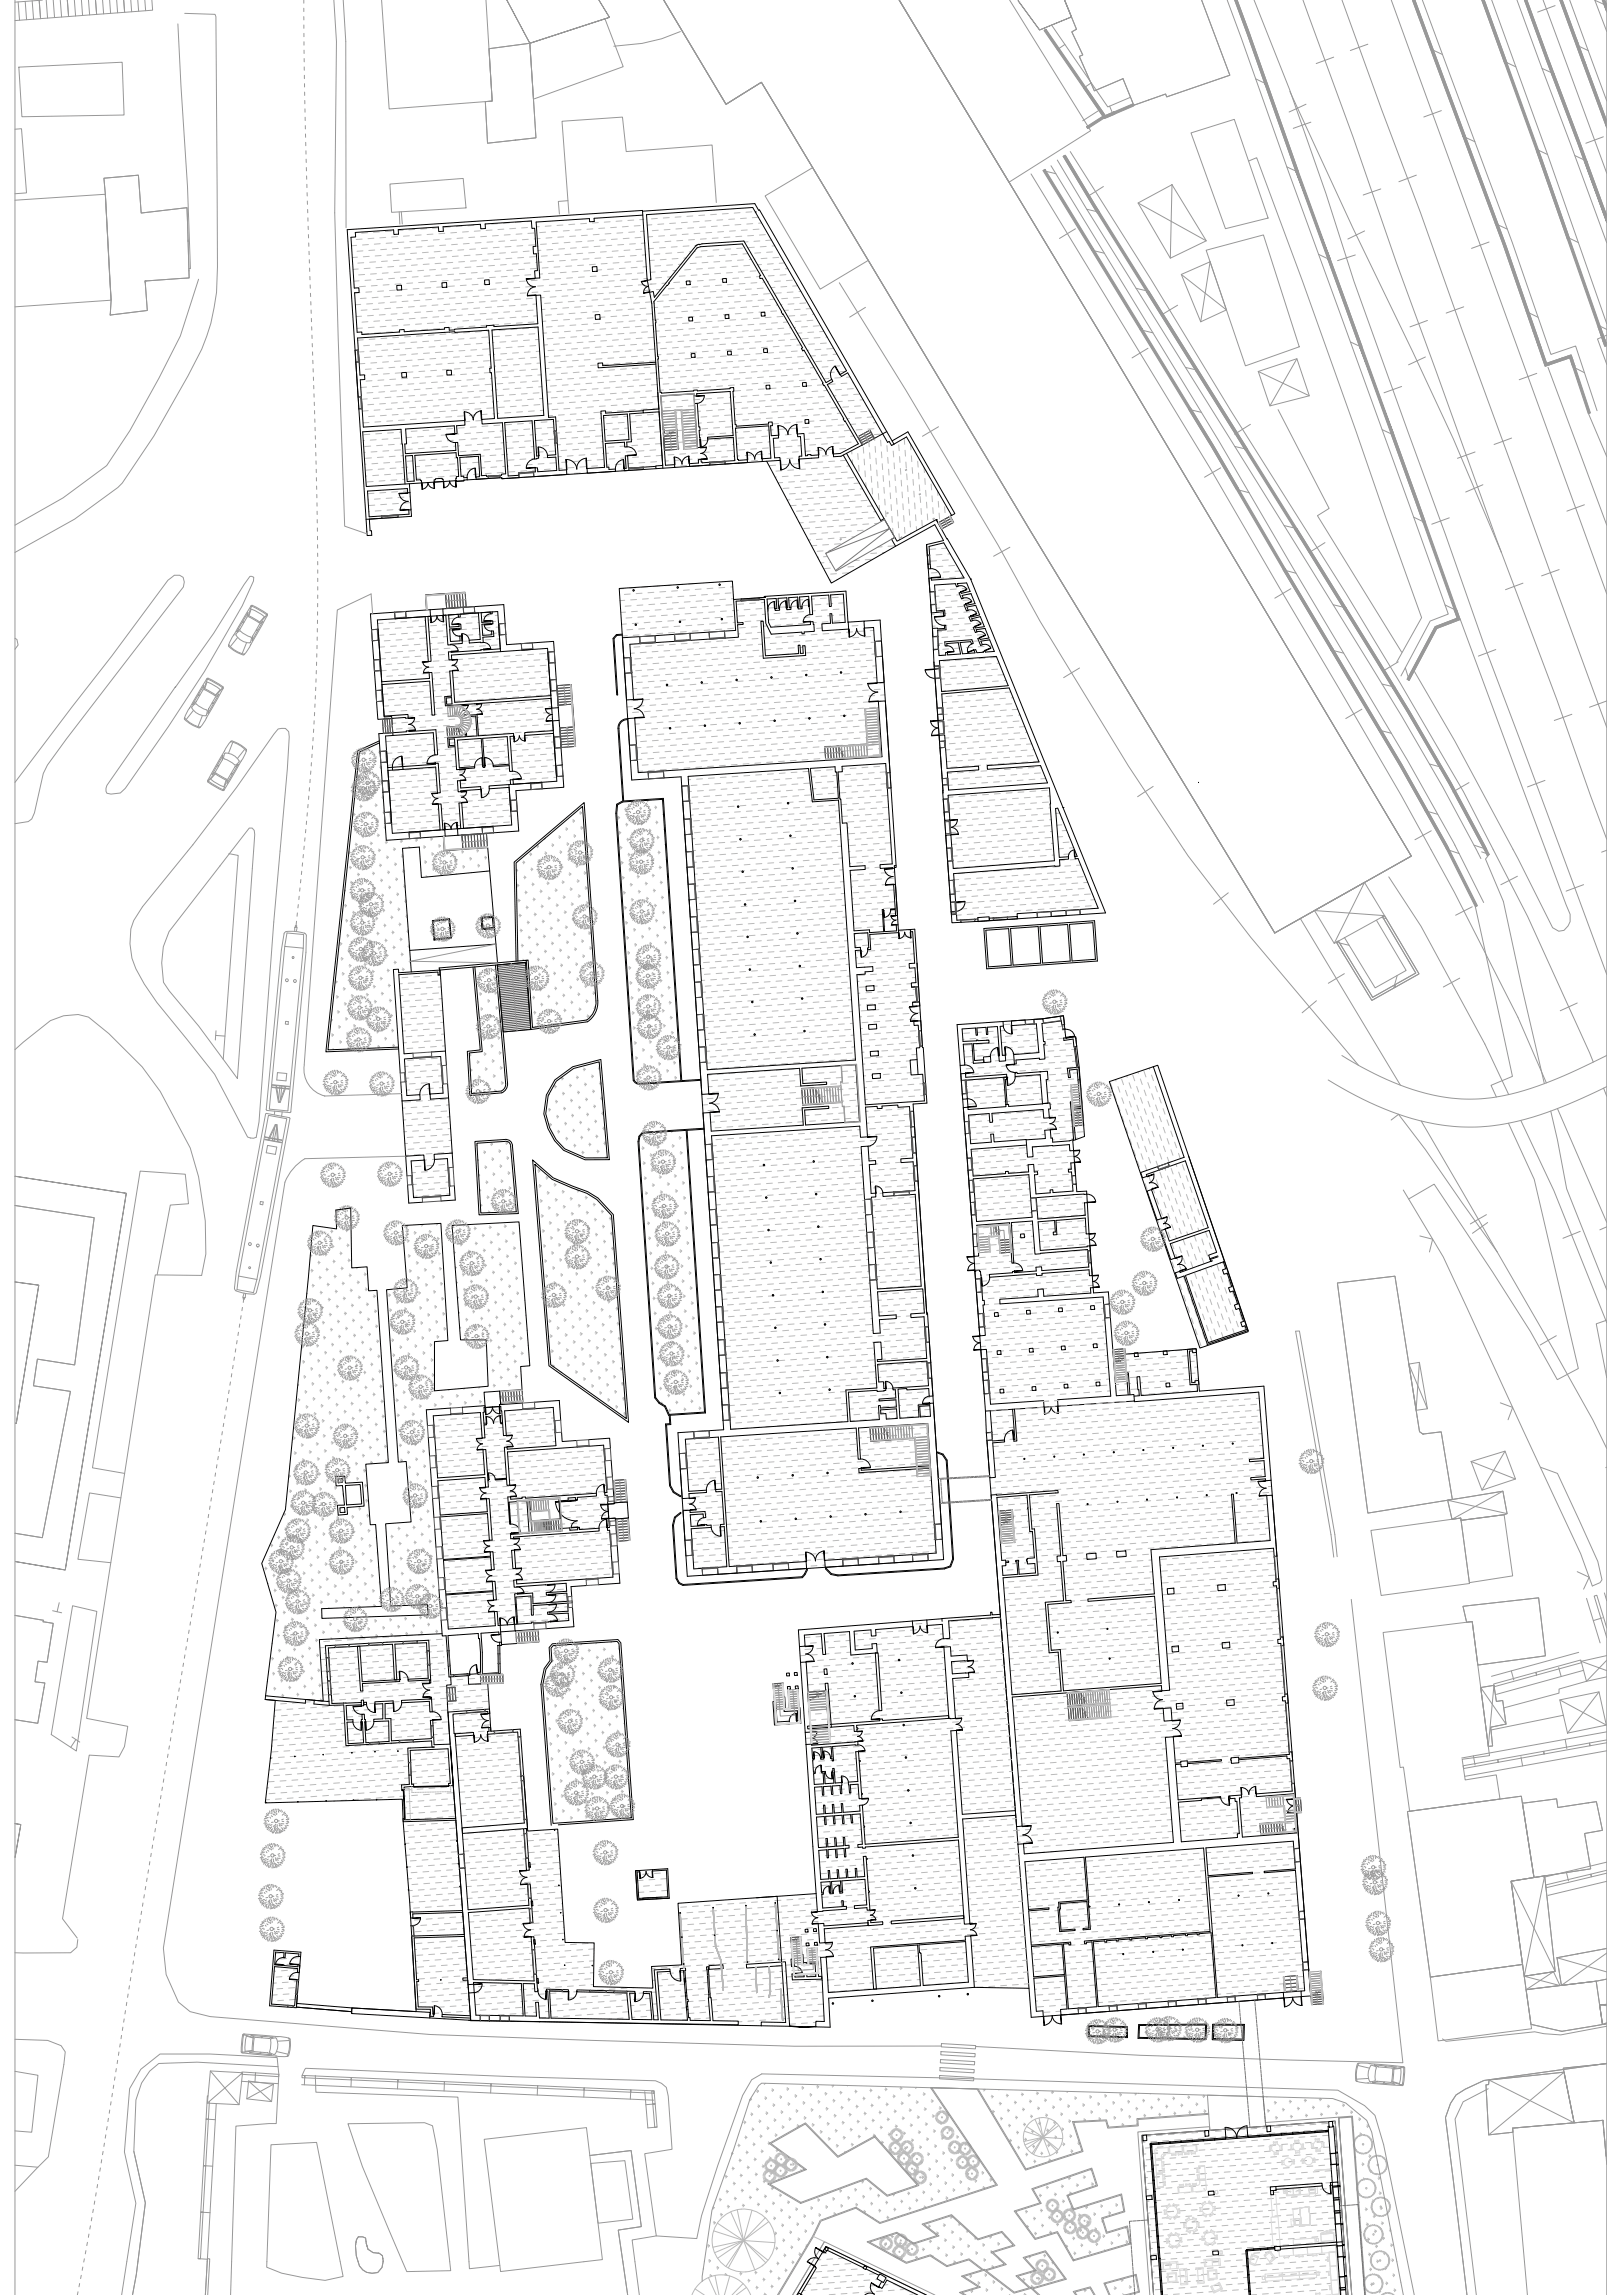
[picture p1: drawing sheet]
<svg xmlns="http://www.w3.org/2000/svg" width="594mm" height="841mm" viewBox="0 0 594 841" stroke-linecap="round" stroke-linejoin="round" font-family="sans-serif">
<!-- layer: A-GENM-PATT -->
<g fill="none" stroke="#bababa" stroke-width=".37">
<path d="M131.3 279h.1M131.3 278.9v.1M133.3 275.5l.6 .5M133.9 276l-.7 .1M133.9 276l-.5 .5M136.3 278.1l.5 .5M136.8 278.6h-.7M136.8 278.6l-.4 .5M138.8 275.1l.5 .4M139.3 275.6l-.6 .1M139.3 275.7l-.4 .4M129.4 297.9l.6 .5"/>
<path d="M130 298.4l-.7 .1M130 298.4l-.5 .6M131.2 284l.5 .5M131.6 289.5l.5 .5M131.7 284.5h-.7M131.7 284.5l-.4 .5M132 295l.5 .5M132.1 290h-.7M132.1 290l-.4 .5M132.5 295.5h-.7M132.5 295.5l-.4 .5M133.7 281l.6 .5"/>
<path d="M134.1 286.5l.6 .5M134.3 281.5l-.7 .1M134.3 281.5l-.5 .6M134.5 292l.6 .5M134.7 287l-.7 .1M134.7 287l-.5 .6M135 297.5l.5 .5M135.1 292.5l-.7 .1M135.1 292.5l-.5 .6M135.5 298l-.7 .1M135.5 298l-.5 .6M136.7 283.6l.5 .5"/>
<path d="M137.1 289.1l.5 .5M137.2 284.1h-.7M137.2 284.1l-.4 .5M137.5 294.6l.5 .5M137.6 289.6h-.7M137.6 289.6l-.4 .5M138 295.1h-.7M138 295.1l-.4 .5M139.2 280.6l.5 .4M139.6 286.1l.4 .4M139.7 281.1l-.6 .1M139.7 281.2l-.4 .5"/>
<path d="M140.1 286.6l-.6 .1M140.1 291.6l.3 .4M140.1 286.8l-.4 .4M140.4 292.1l-.5 .1M140.5 297.1l.3 .4M140.5 292.3l-.4 .4M140.8 297.6l-.5 .1M140.8 297.8l-.3 .4M212.4 297.4l.6 .5M213 297.9h-.8M213 297.9l-.5 .5M226.4 299.1l.5 .5"/>
<path d="M226.9 299.6l-.7 .1M226.9 299.6l-.4 .6M228.9 296.2l.6 .5M229.5 296.7h-.7M229.5 296.7l-.5 .5M231.9 298.7l.6 .5M232 293.6v.1M232 293.7l-.7 .1M232 293.7l-.4 .5M232.5 299.2l-.8 .1M232.5 299.2l-.5 .5M234.4 295.8l.6 .5"/>
<path d="M235 296.3h-.7M235 296.3l-.5 .5M237.4 298.3l.6 .5M237.5 293.3h.1M237.6 293.3l-.8 .1M237.6 293.3l-.5 .5M238 298.8l-.8 .1M238 298.8l-.5 .5M239.9 295.4l.6 .5M240.5 295.9h-.7M240.5 295.9l-.5 .5M242.7 293.3l-.1 .1"/>
<path d="M242.9 297.9l.1 .1M243 298.4l-.3 .1M243 298.9h.1M127.8 312l.4 .4M128.1 317.4l.6 .5M128.2 312.4h-.4M128.2 312.4l-.4 .6M128.7 317.9l-.8 .1M128.7 317.9l-.5 .6M129.9 303.5l.5 .4M130.3 309l.5 .4M130.4 303.9l-.7 .1"/>
<path d="M130.4 303.9l-.5 .6M130.7 314.5l.5 .4M130.8 309.4l-.7 .1M130.8 309.4l-.5 .6M131.1 320l.5 .4M131.2 314.9l-.7 .1M131.2 314.9l-.5 .6M132.4 300.5l.5 .5M132.8 306l.5 .5M132.9 301h-.7M132.9 301l-.4 .5M133.2 311.5l.6 .5"/>
<path d="M133.3 306.5h-.7M133.3 306.5l-.4 .5M133.6 317l.6 .5M133.8 312h-.8M133.8 312l-.5 .5M134.2 317.5h-.8M134.2 317.5l-.5 .6M135.4 303.1l.5 .4M135.8 308.6l.5 .4M135.9 303.5l-.7 .1M135.9 303.5l-.5 .6M136.2 314.1l.5 .4"/>
<path d="M136.3 309l-.7 .1M136.3 309l-.5 .6M136.6 319.6l.5 .4M136.7 314.5l-.7 .1M136.7 314.5l-.5 .6M137.9 300.1l.6 .5M138.3 305.6l.6 .5M138.5 300.6h-.8M138.5 300.6l-.5 .5M138.7 311.1l.6 .5M138.9 306.1h-.8M138.9 306.1l-.5 .5"/>
<path d="M139.1 316.6l.6 .5M139.3 311.6h-.8M139.3 311.6l-.5 .5M139.7 317.1h-.8M139.7 317.1l-.5 .5M140.9 302.6l.3 .3M141.2 303.1l-.5 .1M141.2 303.3l-.3 .4M141.3 308.2l.5 .4M141.7 313.7l.5 .4M141.8 308.6l-.7 .1M141.8 308.6l-.5 .6"/>
<path d="M142.1 319.2l.5 .4M142.2 314.1l-.7 .1M142.2 314.1l-.4 .6M142.6 319.6l-.7 .1M142.6 319.6l-.4 .6M144.2 310.7l.6 .5M144.6 316.2l.6 .5M144.8 311.2h-.8M144.8 311.2l-.5 .5M145.2 316.7h-.8M145.2 316.7l-.5 .5M146.8 307.7l.5 .5"/>
<path d="M147.2 313.3l.4 .3M147.3 308.2l-.7 .1M147.3 308.2l-.5 .6M147.6 318.8l.4 .3M147.6 313.7l-.6 .1M147.6 313.8l-.3 .5M148 319.2l-.6 .1M148 319.4l-.3 .4M149.7 310.3l.5 .4M152.3 307.3l.5 .5M152.8 307.8l-.7 .1M152.8 307.8l-.4 .6"/>
<path d="M155.2 309.9l.6 .5M155.6 315.4l.6 .5M155.8 310.4h-.8M155.8 310.4l-.5 .5M156.2 315.9h-.8M156.2 315.9l-.5 .5M157.8 306.9l.5 .5M158.2 312.4l.5 .5M158.3 307.4l-.7 .1M158.3 307.4l-.4 .6M158.6 318l.5 .4M158.7 312.9l-.7 .1"/>
<path d="M158.7 312.9l-.4 .6M159.1 318.4l-.7 .1M159.1 318.4l-.4 .6M160.7 309.5l.6 .5M161.1 315l.6 .5M161.3 310h-.8M161.3 310l-.5 .5M161.7 315.5h-.7M161.7 315.5l-.5 .5M163.7 312l.5 .5M164.1 317.5l.5 .5M164.2 312.5l-.7 .1"/>
<path d="M164.2 312.5l-.4 .6M164.6 318l-.7 .1M164.6 318l-.4 .6M166.6 314.6l.6 .5M167.2 315.1h-.7M167.2 315.1l-.5 .5M169.2 311.6l.5 .5M169.6 317.1l.6 .5M169.7 312.1l-.7 .1M169.7 312.1l-.4 .6M170.2 317.6l-.8 .1M170.2 317.6l-.5 .6"/>
<path d="M172.1 314.2l.6 .5M172.6 319.7l.1 .1M172.7 314.7h-.7M172.7 314.7l-.5 .5M174.7 311.2l.6 .5M175.1 316.7l.6 .5M175.3 311.7l-.8 .1M175.3 311.7l-.5 .6M175.7 317.2l-.8 .1M175.7 317.2l-.5 .6M177.7 313.8l.5 .4M178.1 319.3h.1"/>
<path d="M178.2 314.2l-.7 .1M178.2 314.2l-.5 .6M189.1 318.5l.5 .4M189.6 318.9l-.5 .1M189.6 318.9l-.5 .6M191.6 315.5l.6 .5M192.2 316h-.8M192.2 316l-.5 .6M194.2 312.6l.5 .4M194.6 318.1l.5 .4M194.7 313l-.7 .1M194.7 313l-.5 .6"/>
<path d="M195.1 318.5l-.7 .1M195.1 318.5l-.5 .6M196.8 309.7l.5 .4M197.1 315.1l.6 .5M197.3 310.1h-.8M197.3 310.1l-.5 .5M197.7 315.6h-.8M197.7 315.6l-.5 .6M199.7 312.2l.5 .4M199.7 307.1h.1M199.8 307.1h.1M199.8 307.1l-.5 .6"/>
<path d="M200.1 317.7l.5 .4M200.2 312.6l-.7 .1M200.2 312.6l-.5 .6M200.6 318.1l-.7 .1M200.6 318.1l-.4 .6M202.2 309.2l.6 .5M202.6 314.7l.6 .5M202.8 309.7h-.8M202.8 309.7l-.5 .5M203.2 315.2h-.8M203.2 315.2l-.5 .6M204.8 306.2l.5 .5"/>
<path d="M205.2 311.7l.5 .5M205.3 306.7l-.7 .1M205.3 306.7l-.4 .6M205.6 317.3l.5 .4M205.7 312.2l-.7 .1M205.7 312.2l-.4 .6M206.1 317.7l-.7 .1M206.1 317.7l-.4 .6M207.3 303.3l.6 .5M207.7 308.8l.6 .5M207.9 303.8h-.8M207.9 303.8l-.5 .5"/>
<path d="M208.1 314.3l.6 .5M208.3 309.3h-.8M208.3 309.3l-.5 .5M208.5 319.8l.6 .5M208.7 314.8h-.7M208.7 314.8l-.5 .5M209.9 300.3l.5 .5M210.3 305.8l.5 .5M210.4 300.8l-.7 .1M210.4 300.8l-.4 .6M210.7 311.3l.5 .5M210.8 306.3l-.7 .1"/>
<path d="M210.8 306.3l-.4 .6M211.1 316.9l.5 .4M211.2 311.8l-.7 .1M211.2 311.8l-.4 .6M211.6 317.3l-.7 .1M211.6 317.3l-.4 .6M212.8 302.9l.6 .5M213.2 308.4l.6 .5M213.4 303.4h-.8M213.4 303.4l-.5 .5M213.6 313.9l.6 .5M213.8 308.9h-.7"/>
<path d="M213.8 308.9l-.5 .5M214 319.4l.6 .5M214.2 314.4h-.7M214.2 314.4l-.5 .5M214.6 319.9h-.7M214.6 319.9l-.5 .5M226.8 304.6l.6 .5M227.2 310.1l.6 .5M227.4 305.1l-.8 .1M227.4 305.1l-.5 .6M227.6 315.6l.6 .5M227.8 310.6l-.8 .1"/>
<path d="M227.8 310.6l-.5 .6M228.2 316.1l-.8 .1M228.2 316.1l-.5 .6M229.3 301.7l.6 .5M229.7 307.2l.6 .5M229.9 302.2h-.7M229.9 302.2l-.5 .5M230.1 312.7l.6 .5M230.3 307.7h-.7M230.3 307.7l-.5 .5M230.5 318.2l.6 .5M230.7 313.2h-.7"/>
<path d="M230.7 313.2l-.5 .5M231.1 318.7h-.7M231.1 318.7l-.5 .5M232.3 304.2l.6 .5M232.7 309.7l.6 .5M232.9 304.7l-.8 .1M232.9 304.7l-.5 .6M233.1 315.2l.6 .5M233.3 310.2l-.8 .1M233.3 310.2l-.5 .6M233.7 315.7l-.8 .1M233.7 315.7l-.5 .6"/>
<path d="M234.8 301.3l.6 .5M235.2 306.8l.6 .5M235.4 301.8h-.7M235.4 301.8l-.5 .5M235.6 312.3l.6 .5M235.8 307.3h-.7M235.8 307.3l-.5 .5M236.1 317.8l.5 .5M236.2 312.8h-.7M236.2 312.8l-.5 .5M236.6 318.3h-.7M236.6 318.3l-.5 .5"/>
<path d="M237.8 303.8l.6 .5M238.2 309.3l.6 .5M238.4 304.3l-.8 .1M238.4 304.3l-.5 .5M238.6 314.8l.6 .5M238.8 309.8l-.8 .1M238.8 309.8l-.5 .6M239.2 315.3l-.8 .1M239.2 315.3l-.5 .6M240.3 300.9l.6 .5M240.7 306.4l.6 .5M240.9 301.4h-.7"/>
<path d="M240.9 301.4l-.5 .5M241.2 311.9l.5 .5M241.3 306.9h-.7M241.3 306.9l-.5 .5M241.6 317.4l.5 .5M241.7 312.4h-.7M241.7 312.4l-.5 .5M242.1 317.9h-.7M242.1 317.9l-.5 .5M243.3 303.4v.1M243.4 303.9l-.3 .1M243.4 304.4h.1"/>
<path d="M243.7 309.4l-.2 .1M244.1 314.9l-.2 .1M126.3 326.2l.2 .2M126.4 331.4l.5 .5M126.5 326.4h-.2M126.5 326.4l-.2 .3M126.8 336.9l.5 .5M126.9 331.9h-.7M126.9 331.9l-.5 .5M127.3 337.4h-.7M127.3 337.4l-.4 .5M128.5 322.9l.6 .5"/>
<path d="M128.9 328.4l.6 .5M129.1 323.4l-.8 .1M129.1 323.4l-.5 .6M129.3 333.9l.6 .5M129.5 328.9l-.8 .1M129.5 328.9l-.5 .6M129.7 339.4l.6 .5M129.9 334.4l-.8 .1M129.9 334.4l-.5 .6M130.3 339.9l-.8 .1M130.3 339.9l-.5 .6M131.5 325.5l.5 .5"/>
<path d="M131.6 320.4l-.7 .1M131.6 320.4l-.5 .6M131.9 331l.5 .5M132 326h-.7M132 326l-.4 .5M132.3 336.5l.5 .5M132.4 331.5h-.7M132.4 331.5l-.4 .5M132.8 337h-.7M132.8 337l-.4 .5M134 322.5l.6 .5M134.4 328l.6 .5"/>
<path d="M134.6 323l-.8 .1M134.6 323l-.5 .6M134.8 333.5l.6 .5M135 328.5l-.8 .1M135 328.5l-.5 .6M135.2 339l.6 .5M135.4 334l-.8 .1M135.4 334l-.5 .6M135.8 339.5l-.8 .1M135.8 339.5l-.5 .6M137 325.1l.5 .5M137.1 320l-.7 .1"/>
<path d="M137.1 320l-.4 .6M137.4 330.6l.5 .5M137.5 325.6h-.7M137.5 325.6l-.4 .5M137.8 336.1l.5 .5M137.9 331.1h-.7M137.9 331.1l-.4 .5M138.3 336.6h-.7M138.3 336.6l-.4 .5M139.5 322.1l.6 .5M139.9 327.6l.6 .5M140.1 322.6l-.8 .1"/>
<path d="M140.1 322.6l-.5 .5M140.3 333.1l.6 .5M140.5 328.1l-.8 .1M140.5 328.1l-.5 .6M140.7 338.6l.6 .5M140.9 333.6l-.8 .1M140.9 333.6l-.5 .6M141.3 339.1l-.7 .1M141.3 339.1l-.5 .6M142.5 324.7l.5 .4M142.9 330.2l.5 .5M143 325.1l-.7 .1"/>
<path d="M143 325.1l-.4 .6M143.3 335.7l.5 .5M143.4 330.7h-.7M143.4 330.7l-.4 .5M143.8 336.2h-.7M143.8 336.2l-.4 .5M145 321.7l.6 .5M145.4 327.2l.6 .5M145.6 322.2h-.8M145.6 322.2l-.5 .5M145.8 332.7l.6 .5M146 327.7l-.8 .1"/>
<path d="M146 327.7l-.5 .5M146.2 338.2l.6 .5M146.4 333.2l-.7 .1M146.4 333.2l-.5 .6M146.8 338.7l-.7 .1M146.8 338.7l-.5 .6M148 324.3l.4 .3M148.4 324.7l-.6 .1M148.4 329.8l.3 .3M148.4 324.9l-.3 .4M148.8 330.2l-.6 .1M148.8 330.4l-.3 .4"/>
<path d="M148.8 335.3l.3 .3M149.2 335.8h-.6M149.2 335.9l-.3 .4M156 320.9l.6 .5M160.2 340l.6 .5M161.5 320.5l.4 .4M162.9 337.1l.4 .4M163.3 337.5l-.7 .1M163.3 337.5l-.5 .5M167 320.1l.3 .2M176.8 338.8l.5 .4M177.3 339.2l-.5 .1"/>
<path d="M177.3 339.2l-.4 .5M179.8 336.2l-.5 .6M179.8 336.3h-.7M189.5 324l.5 .4M189.9 329.5l.5 .5M190 324.4l-.7 .1M190 324.4l-.5 .6M190.3 335l.5 .5M190.4 330h-.7M190.4 330l-.5 .5M190.8 335.5h-.7M190.8 335.5l-.4 .5"/>
<path d="M192 321l.6 .5M192.4 326.5l.6 .5M192.6 321.5h-.8M192.6 321.5l-.5 .6M192.8 332l.6 .5M193 327l-.7 .1M193 327l-.5 .6M193.2 337.5l.6 .5M193.4 332.5l-.7 .1M193.4 332.5l-.5 .6M193.8 338l-.7 .1M193.8 338l-.5 .6"/>
<path d="M195 323.6l.5 .4M195.4 329.1l.5 .5M195.5 324l-.7 .1M195.5 324l-.4 .6M195.8 334.6l.5 .5M195.9 329.6h-.7M195.9 329.6l-.4 .5M196.3 335.1h-.7M196.3 335.1l-.4 .5M197.5 320.6l.6 .5M197.9 326.1l.6 .5M198.1 321.1h-.7"/>
<path d="M198.1 321.1l-.5 .6M198.3 331.6l.6 .5M198.5 326.6l-.7 .1M198.5 326.6l-.5 .6M198.7 337.1l.6 .5M198.9 332.1l-.7 .1M198.9 332.1l-.5 .6M199.3 337.6l-.7 .1M199.3 337.6l-.5 .6M200.5 323.2l.5 .4M200.9 328.7l.5 .4M201 323.6l-.7 .1"/>
<path d="M201 323.6l-.4 .6M201.3 334.2l.5 .5M201.4 329.1l-.7 .1M201.4 329.1l-.4 .6M201.7 339.7l.5 .5M201.8 334.7h-.7M201.8 334.7l-.4 .5M203 320.2l.6 .5M203.4 325.7l.6 .5M203.6 320.7h-.7M203.6 320.7l-.5 .6M203.8 331.2l.6 .5"/>
<path d="M204 326.2h-.7M204 326.2l-.5 .6M204.2 336.7l.6 .5M204.4 331.7l-.7 .1M204.4 331.7l-.5 .6M204.8 337.2l-.7 .1M204.8 337.2l-.5 .6M206 322.8l.5 .4M206.4 328.3l.5 .4M206.5 323.2l-.7 .1M206.5 323.2l-.4 .6M206.8 333.8l.5 .4"/>
<path d="M206.9 328.7l-.7 .1M206.9 328.7l-.4 .6M207.2 339.3l.6 .5M207.3 334.2l-.7 .1M207.3 334.2l-.4 .6M207.8 339.8h-.8M207.8 339.8l-.5 .5M208.9 325.3l.6 .5M209.1 320.3h-.7M209.1 320.3l-.5 .6M209.3 330.8l.6 .5M209.5 325.8h-.7"/>
<path d="M209.5 325.8l-.5 .6M209.7 336.3l.6 .5M209.9 331.3l-.7 .1M209.9 331.3l-.5 .6M210.3 336.8l-.7 .1M210.3 336.8l-.5 .6M211.5 322.4l.5 .4M211.9 327.9l.5 .4M212 322.8l-.7 .1M212 322.8l-.4 .6M212.3 333.4l.6 .4M212.4 328.3l-.7 .1"/>
<path d="M212.4 328.3l-.4 .6M212.7 338.9l.6 .5M212.9 333.8l-.8 .1M212.9 333.8l-.5 .6M213.3 339.4h-.8M213.3 339.4l-.5 .5M214.4 324.9l.6 .5M214.8 330.4l.6 .5M215 325.4h-.7M215 325.4l-.5 .6M215.2 335.9l.6 .5M215.4 330.9h-.7"/>
<path d="M215.4 330.9l-.5 .6M215.8 336.4l-.7 .1M215.8 336.4l-.5 .6M228 321.1l.6 .5M228.4 326.7l.6 .4M228.6 321.6l-.8 .1M228.6 321.6l-.5 .6M228.8 332.2l.6 .4M229 327.1l-.8 .1M229 327.1l-.5 .6M229.2 337.7l.6 .4M229.4 332.6l-.8 .1"/>
<path d="M229.4 332.6l-.5 .6M229.8 338.1l-.8 .1M229.8 338.1l-.5 .6M230.9 323.7l.6 .5M231.4 329.2l.5 .5M231.5 324.2h-.7M231.5 324.2l-.5 .5M231.8 334.7l.5 .5M231.9 329.7h-.7M231.9 329.7l-.5 .5M232.3 335.2h-.7M232.3 335.2l-.5 .5"/>
<path d="M233.5 320.7l.6 .5M233.9 326.2l.6 .5M234.1 321.2l-.8 .1M234.1 321.2l-.5 .6M234.3 331.8l.6 .4M234.5 326.7l-.8 .1M234.5 326.7l-.5 .6M234.7 337.3l.6 .4M234.9 332.2l-.8 .1M234.9 332.2l-.5 .6M235.3 337.7l-.8 .1M235.3 337.7l-.5 .6"/>
<path d="M236.5 323.3l.5 .5M236.9 328.8l.5 .5M237 323.8h-.7M237 323.8l-.5 .5M237.3 334.3l.5 .5M237.4 329.3h-.7M237.4 329.3l-.5 .5M237.7 339.8l.5 .5M237.8 334.8h-.7M237.8 334.8l-.5 .5M239 320.3l.6 .5M239.4 325.8l.6 .5"/>
<path d="M239.6 320.8l-.8 .1M239.6 320.8l-.5 .6M239.8 331.4l.6 .4M240 326.3l-.8 .1M240 326.3l-.5 .6M240.2 336.9l.6 .4M240.4 331.8l-.8 .1M240.4 331.8l-.5 .6M240.8 337.3l-.7 .1M240.8 337.3l-.5 .6M242 322.9l.5 .5M242.4 328.4l.5 .5"/>
<path d="M242.5 323.4h-.7M242.5 323.4l-.5 .5M242.8 333.9l.5 .5M242.9 328.9h-.7M242.9 328.9l-.5 .5M243.2 339.4l.5 .5M243.3 334.4h-.7M243.3 334.4l-.5 .5M243.7 339.9h-.7M243.7 339.9l-.5 .5M244.3 320.5h.2M244.8 326h.1"/>
<path d="M245.2 331.5h.1M122.9 359.3l.5 .5M123.4 359.8h-.7M123.4 359.8l-.4 .5M124.6 345.3l.6 .5M125 350.8l.6 .5M125.2 345.8l-.8 .1M125.2 345.8l-.5 .6M125.4 356.3l.6 .5M125.6 351.3l-.7 .1M125.6 351.3l-.5 .6M126 356.8l-.7 .1"/>
<path d="M126 356.8l-.5 .6M127.2 342.4l.5 .5M127.6 347.9l.5 .5M127.7 342.9h-.7M127.7 342.9l-.4 .5M128 353.4l.5 .5M128.1 348.4h-.7M128.1 348.4l-.4 .5M128.4 358.9l.5 .5M128.5 353.9h-.7M128.5 353.9l-.4 .5M128.9 359.4h-.7"/>
<path d="M128.9 359.4l-.4 .5M130.1 344.9l.6 .5M130.5 350.4l.6 .5M130.7 345.4l-.7 .1M130.7 345.4l-.5 .6M130.9 355.9l.6 .5M131.1 350.9l-.7 .1M131.1 350.9l-.5 .6M131.5 356.4l-.7 .1M131.5 356.4l-.5 .6M132.7 342l.5 .5M133.1 347.5l.5 .5"/>
<path d="M133.2 342.5h-.7M133.2 342.5l-.4 .5M133.5 353l.5 .5M133.6 348h-.7M133.6 348l-.4 .5M133.9 358.5l.6 .5M134 353.5h-.7M134 353.5l-.4 .5M134.5 359h-.8M134.5 359l-.5 .5M135.6 344.5l.6 .5M136 350l.6 .5"/>
<path d="M136.2 345l-.7 .1M136.2 345l-.5 .6M136.4 355.5l.6 .5M136.6 350.5l-.7 .1M136.6 350.5l-.5 .6M137 356l-.7 .1M137 356l-.5 .6M138.2 341.6l.5 .5M138.6 347.1l.5 .5M138.7 342.1h-.7M138.7 342.1l-.4 .5M139 352.6l.6 .5"/>
<path d="M139.1 347.6h-.7M139.1 347.6l-.4 .5M139.4 358.1l.6 .5M139.6 353.1h-.8M139.6 353.1l-.5 .5M140 358.6h-.8M140 358.6l-.5 .5M141.1 344.1l.6 .5M141.5 349.6l.6 .5M141.7 344.6l-.7 .1M141.7 344.6l-.5 .6M141.9 355.1l.6 .5"/>
<path d="M142.1 350.1l-.7 .1M142.1 350.1l-.5 .6M142.5 355.6l-.7 .1M142.5 355.6l-.5 .6M143.7 341.2l.6 .5M144.1 346.7l.6 .5M144.3 341.7h-.8M144.3 341.7l-.5 .5M144.5 352.2l.6 .5M144.7 347.2h-.8M144.7 347.2l-.5 .5M145.1 352.7h-.8"/>
<path d="M145.1 352.7l-.5 .5M146.6 343.7l.6 .5M147 349.2l.6 .5M147.2 344.2l-.7 .1M147.2 344.2l-.5 .6M147.4 354.7l.6 .5M147.6 349.7l-.7 .1M147.6 349.7l-.5 .6M148 355.2l-.7 .1M148 355.2l-.5 .6M149.2 340.8l.3 .3M149.6 341.3h-.6"/>
<path d="M149.6 341.4l-.3 .4M149.6 346.3l.3 .3M150 346.8h-.6M150 347l-.3 .3M150 351.8l.3 .3M150.4 352.3h-.6M150.4 352.5l-.3 .3M160.8 340.5h-.8M160.8 340.5l-.5 .5M163.2 342.5l.5 .5M163.7 343l-.7 .1M163.7 343l-.5 .5"/>
<path d="M175.4 358.2l.5 .5M175.9 358.7l-.7 .1M175.9 358.7l-.4 .5M177.9 355.3l.6 .5M178.5 355.8h-.7M178.5 355.8l-.5 .5M180.9 357.8l.5 .5M181.4 358.3l-.7 .1M181.4 358.3l-.4 .5M190.7 340.5l.5 .5M191.1 346l.5 .5M191.2 341h-.7"/>
<path d="M191.2 341l-.4 .5M191.5 351.5l.5 .5M191.6 346.5h-.7M191.6 346.5l-.4 .5M193.6 343.1l.6 .4M194 348.6l.6 .4M194.2 343.5l-.7 .1M194.2 343.5l-.5 .6M194.4 354.1l.6 .4M194.6 349l-.7 .1M194.6 349l-.5 .6M194.8 359.6l.6 .4"/>
<path d="M195 354.5l-.7 .1M195 354.5l-.5 .6M196.2 340.1l.5 .5M196.6 345.6l.5 .5M196.7 340.6h-.7M196.7 340.6l-.4 .5M197 351.1l.5 .5M197.1 346.1h-.7M197.1 346.1l-.4 .5M197.4 356.6l.6 .5M197.5 351.6h-.7M197.5 351.6l-.4 .5"/>
<path d="M198 357.1h-.8M198 357.1l-.5 .5M199.1 342.6l.6 .5M199.5 348.2l.6 .4M199.7 343.1l-.7 .1M199.7 343.1l-.5 .6M199.9 353.7l.6 .4M200.1 348.6l-.7 .1M200.1 348.6l-.5 .6M200.4 359.2l.5 .4M200.5 354.1l-.7 .1M200.5 354.1l-.5 .6"/>
<path d="M200.9 359.6l-.7 .1M200.9 359.6l-.5 .6M202.1 345.2l.5 .5M202.2 340.2h-.7M202.2 340.2l-.4 .5M202.5 350.7l.6 .5M202.6 345.7h-.7M202.6 345.7l-.4 .5M202.9 356.2l.6 .5M203.1 351.2h-.8M203.1 351.2l-.5 .5M203.5 356.7h-.8"/>
<path d="M203.5 356.7l-.5 .5M204.6 342.2l.6 .5M205 347.7l.6 .5M205.2 342.7l-.7 .1M205.2 342.7l-.5 .6M205.5 353.2l.5 .5M205.6 348.2l-.7 .1M205.6 348.2l-.5 .6M205.9 358.8l.5 .4M206 353.7l-.7 .1M206 353.7l-.5 .6M206.4 359.2l-.7 .1"/>
<path d="M206.4 359.2l-.5 .6M207.6 344.8l.6 .5M208 350.3l.6 .5M208.2 345.3h-.8M208.2 345.3l-.5 .5M208.4 355.8l.6 .5M208.6 350.8h-.8M208.6 350.8l-.5 .5M209 356.3h-.8M209 356.3l-.5 .5M210.1 341.8l.6 .5M210.5 347.3l.6 .5"/>
<path d="M210.7 342.3l-.7 .1M210.7 342.3l-.5 .6M211 352.8l.5 .5M211.1 347.8l-.7 .1M211.1 347.8l-.5 .6M211.4 358.3l.5 .5M211.5 353.3l-.7 .1M211.5 353.3l-.5 .6M211.9 358.8l-.7 .1M211.9 358.8l-.5 .6M213.1 344.4l.6 .5M213.5 349.9l.6 .5"/>
<path d="M213.7 344.9h-.8M213.7 344.9l-.5 .5M213.9 355.4l.6 .5M214.1 350.4h-.8M214.1 350.4l-.5 .5M214.5 355.9h-.8M214.5 355.9l-.5 .5M215.6 341.4l.6 .5M216.1 346.9l.5 .5M216.2 341.9l-.7 .1M216.2 341.9l-.5 .6M216.5 352.4l.5 .5"/>
<path d="M216.6 347.4l-.7 .1M216.6 347.4l-.5 .6M216.9 357.9l.5 .5M217 352.9l-.7 .1M217 352.9l-.5 .6M217.4 358.4l-.7 .1M217.4 358.4l-.5 .6M229.6 343.2l.6 .4M230 348.7l.6 .5M230.2 343.6l-.8 .1M230.2 343.6l-.5 .6M230.4 354.2l.6 .5"/>
<path d="M230.6 349.2h-.8M230.6 349.2l-.5 .5M230.8 359.7l.6 .5M231 354.7h-.7M231 354.7l-.5 .5M232.2 340.2l.5 .5M232.6 345.7l.5 .5M232.7 340.7h-.7M232.7 340.7l-.5 .6M233 351.2l.5 .5M233.1 346.2l-.7 .1M233.1 346.2l-.5 .6"/>
<path d="M233.4 356.7l.5 .5M233.5 351.7l-.7 .1M233.5 351.7l-.5 .6M233.9 357.2l-.7 .1M233.9 357.2l-.4 .6M235.1 342.8l.6 .4M235.5 348.3l.6 .4M235.7 343.2l-.8 .1M235.7 343.2l-.5 .6M235.9 353.8l.6 .5M236.1 348.7l-.7 .1M236.1 348.7l-.5 .6"/>
<path d="M236.3 359.3l.6 .5M236.5 354.3h-.7M236.5 354.3l-.5 .5M236.9 359.8h-.7M236.9 359.8l-.5 .5M238.1 345.3l.5 .5M238.2 340.3h-.7M238.2 340.3l-.5 .5M238.5 350.8l.5 .5M238.6 345.8h-.7M238.6 345.8l-.5 .6M238.9 356.3l.5 .5"/>
<path d="M239 351.3l-.7 .1M239 351.3l-.4 .6M239.4 356.8l-.7 .1M239.4 356.8l-.4 .6M240.6 342.4l.6 .4M241 347.9l.6 .4M241.2 342.8l-.7 .1M241.2 342.8l-.5 .6M241.4 353.4l.6 .5M241.6 348.3l-.7 .1M241.6 348.3l-.5 .6M241.9 358.9l.5 .5"/>
<path d="M242 353.9h-.7M242 353.9l-.5 .5M242.4 359.4h-.7M242.4 359.4l-.5 .5M243.6 344.9l.5 .5M244 350.4l.5 .5M244.1 345.4h-.7M244.1 345.4l-.5 .5M244.4 355.9l.5 .5M244.5 350.9l-.7 .1M244.5 350.9l-.4 .5M244.9 356.4l-.7 .1"/>
<path d="M244.9 356.4l-.4 .6M121.3 373.4l.4 .3M121.5 378.8l.6 .5M121.7 373.7l-.4 .1M121.7 373.7l-.5 .6M122.1 379.3h-.7M122.1 379.3l-.5 .5M123.3 364.8l.5 .5M123.7 370.3l.5 .5M123.8 365.3h-.7M123.8 365.3l-.4 .6M124.1 375.8l.6 .5"/>
<path d="M124.2 370.8h-.7M124.2 370.8l-.4 .6M124.7 376.3l-.8 .1M124.7 376.3l-.5 .6M125.8 361.9l.6 .4M126.2 367.4l.6 .4M126.4 362.3l-.7 .1M126.4 362.3l-.5 .6M126.6 372.9l.6 .4M126.8 367.8l-.7 .1M126.8 367.8l-.5 .6M127 378.4l.6 .4"/>
<path d="M127.2 373.3l-.7 .1M127.2 373.3l-.5 .6M127.6 378.8l-.7 .1M127.6 378.8l-.5 .6M128.8 364.4l.5 .5M129.2 369.9l.6 .5M129.3 364.9h-.7M129.3 364.9l-.4 .5M129.6 375.4l.6 .5M129.8 370.4h-.8M129.8 370.4l-.5 .6M130.2 375.9h-.8"/>
<path d="M130.2 375.9l-.5 .6M131.3 361.4l.6 .5M131.7 367l.6 .4M131.9 361.9l-.7 .1M131.9 361.9l-.5 .6M132.1 372.5l.6 .4M132.3 367.4l-.7 .1M132.3 367.4l-.5 .6M132.5 378l.6 .4M132.7 372.9l-.7 .1M132.7 372.9l-.5 .6M133.1 378.4l-.7 .1"/>
<path d="M133.1 378.4l-.5 .6M134.3 364l.6 .5M134.7 369.5l.6 .5M134.9 364.5h-.8M134.9 364.5l-.5 .5M135.1 375l.6 .5M135.3 370h-.8M135.3 370l-.5 .6M135.7 375.5h-.8M135.7 375.5l-.5 .6M136.8 361l.6 .5M137.2 366.6l.6 .4"/>
<path d="M137.4 361.5l-.7 .1M137.4 361.5l-.5 .6M137.6 372.1l.6 .4M137.8 367l-.7 .1M137.8 367l-.5 .6M138.1 377.6l.5 .4M138.2 372.5l-.7 .1M138.2 372.5l-.5 .6M138.6 378l-.7 .1M138.6 378l-.5 .6M139.8 363.6l.6 .5M140.2 369.1l.6 .5"/>
<path d="M140.4 364.1h-.8M140.4 364.1l-.5 .5M140.6 374.6l.6 .5M140.8 369.6h-.8M140.8 369.6l-.5 .5M141.2 375.1h-.8M141.2 375.1l-.5 .6M142.3 360.6l.6 .5M142.7 366.1l.6 .5M142.9 361.1l-.7 .1M142.9 361.1l-.5 .6M143.2 371.7l.5 .4"/>
<path d="M143.3 366.6l-.7 .1M143.3 366.6l-.5 .6M143.6 377.2l.5 .4M143.7 372.1l-.7 .1M143.7 372.1l-.5 .6M144.1 377.6l-.7 .1M144.1 377.6l-.5 .6M175.8 363.7l.5 .5M176.2 369.2l.5 .5M176.3 364.2l-.7 .1M176.3 364.2l-.4 .6M176.6 374.7l.5 .5"/>
<path d="M176.7 369.7l-.7 .1M176.7 369.7l-.4 .6M177.1 375.2l-.7 .1M177.1 375.2l-.4 .6M178.3 360.8l.6 .5M178.7 366.3l.6 .5M178.9 361.3h-.7M178.9 361.3l-.5 .5M179.1 371.8l.6 .5M179.3 366.8h-.7M179.3 366.8l-.5 .5M179.6 377.3l.5 .5"/>
<path d="M179.7 372.3h-.7M179.7 372.3l-.5 .5M180.1 377.8h-.7M180.1 377.8l-.5 .5M181.3 363.3l.5 .5M181.7 368.8l.5 .5M181.8 363.8l-.7 .1M181.8 363.8l-.4 .5M182.1 374.3l.5 .5M182.2 369.3l-.7 .1M182.2 369.3l-.4 .6M182.5 379.8l.5 .5"/>
<path d="M182.6 374.8l-.7 .1M182.6 374.8l-.4 .6M195.3 365.1l.5 .4M195.4 360l-.7 .1M195.4 360l-.5 .6M195.7 370.6l.5 .4M195.8 365.5l-.7 .1M195.8 365.5l-.5 .6M196.1 376.1l.3 .2M196.2 371l-.7 .1M196.2 371l-.5 .6M197.8 362.1l.6 .5"/>
<path d="M198.2 367.6l.6 .5M198.4 362.6h-.8M198.4 362.6l-.5 .5M198.6 373.1l.6 .5M198.8 368.1h-.8M198.8 368.1l-.5 .5M199.2 373.6l-.8 .1M199.2 373.6l-.5 .5M200.8 364.7l.5 .4M201.2 370.2l.5 .4M201.3 365.1l-.7 .1M201.3 365.1l-.5 .6"/>
<path d="M201.7 370.6l-.7 .1M201.7 370.6l-.5 .6M203.3 361.7l.6 .5M203.7 367.2l.6 .5M203.9 362.2h-.8M203.9 362.2l-.5 .5M204.1 372.7l.6 .5M204.3 367.7h-.8M204.3 367.7l-.5 .5M204.7 373.2h-.8M204.7 373.2l-.5 .5M206.3 364.3l.5 .4"/>
<path d="M206.7 369.8l.5 .4M206.8 364.7l-.7 .1M206.8 364.7l-.5 .6M207.2 370.2l-.7 .1M207.2 370.2l-.5 .6M208.8 361.3l.6 .5M209.2 366.8l.6 .5M209.4 361.8h-.8M209.4 361.8l-.5 .5M209.6 372.3l.6 .5M209.8 367.3h-.8M209.8 367.3l-.5 .5"/>
<path d="M210.2 372.8h-.8M210.2 372.8l-.5 .5M211.8 363.9l.5 .4M212.2 369.4l.5 .4M212.3 364.3l-.7 .1M212.3 364.3l-.5 .6M212.7 369.8l-.7 .1M212.7 369.8l-.5 .6M214.3 360.9l.6 .5M214.7 366.4l.6 .5M214.9 361.4h-.8M214.9 361.4l-.5 .5"/>
<path d="M215.1 371.9l.6 .5M215.3 366.9h-.8M215.3 366.9l-.5 .5M215.7 372.4h-.8M215.7 372.4l-.5 .5M217.3 363.4l.5 .5M217.7 368.9l.3 .4M217.8 363.9l-.7 .1M217.8 363.9l-.5 .6M217.9 369.9l-.1 .1M218 369.5h-.5M231.2 365.2l.6 .5"/>
<path d="M231.4 360.2h-.7M231.4 360.2l-.5 .5M231.6 370.7l.6 .5M231.8 365.7h-.7M231.8 365.7l-.5 .5M232.1 376.2l.5 .5M232.2 371.2h-.7M232.2 371.2l-.5 .5M232.6 376.7h-.7M232.6 376.7l-.5 .5M233.8 362.2l.5 .5M234.2 367.7l.5 .5"/>
<path d="M234.3 362.7l-.7 .1M234.3 362.7l-.4 .6M234.6 373.2l.5 .5M234.7 368.2l-.7 .1M234.7 368.2l-.4 .6M235 378.7l.6 .5M235.1 373.7l-.7 .1M235.1 373.7l-.4 .6M235.6 379.2l-.8 .1M235.6 379.2l-.5 .6M236.7 364.8l.6 .5M237.2 370.3l.5 .5"/>
<path d="M237.3 365.3h-.7M237.3 365.3l-.5 .5M237.6 375.8l.5 .5M237.7 370.8h-.7M237.7 370.8l-.5 .5M238.1 376.3h-.7M238.1 376.3l-.5 .5M239.3 361.8l.5 .5M239.7 367.3l.5 .5M239.8 362.3l-.7 .1M239.8 362.3l-.4 .6M240.1 372.8l.6 .5"/>
<path d="M240.2 367.8l-.7 .1M240.2 367.8l-.4 .6M240.5 378.3l.6 .5M240.7 373.3l-.8 .1M240.7 373.3l-.5 .6M241.1 378.8l-.8 .1M241.1 378.8l-.5 .6M242.3 364.4l.5 .5M242.7 369.9l.5 .5M242.8 364.9h-.7M242.8 364.9l-.5 .5M243.1 375.4l.5 .5"/>
<path d="M243.2 370.4h-.7M243.2 370.4l-.5 .5M243.6 375.9h-.7M243.6 375.9l-.5 .5M244.8 361.4l.5 .5M245.2 366.9l.5 .5M245.3 361.9l-.7 .1M245.3 361.9l-.4 .6M245.6 372.4l.6 .5M245.7 367.4l-.7 .1M245.7 367.4l-.4 .6M246 377.9l.6 .5"/>
<path d="M246.2 372.9l-.8 .1M246.2 372.9l-.5 .6M246.6 378.4l-.8 .1M246.6 378.4l-.5 .6M121.9 384.3l.5 .3M124.5 381.3l.6 .5M125.1 381.8l-.8 .1M125.1 381.8l-.5 .6M127.4 383.9l.6 .5M128 384.4h-.7M128 384.4h.1M130 380.9l.6 .5"/>
<path d="M130.6 381.4l-.8 .1M130.6 381.4l-.5 .6M133 383.5l.5 .4M133.5 383.9l-.7 .1M133.5 383.9l-.2 .3M135.5 380.5l.6 .5M136.1 381h-.8M136.1 381l-.5 .6M138.5 383.1l.5 .4M139 383.5l-.7 .1M139 383.5l-.4 .5M141 380.1l.6 .5"/>
<path d="M141.6 380.6h-.8M141.6 380.6l-.5 .6M144 382.7l.5 .4M144.5 383.1l-.7 .1M144.5 383.1l-.5 .6M171.9 386.2l.5 .4M172.3 391.7l.5 .4M172.4 386.6l-.5 .1M172.4 386.6l-.4 .6M172.7 397.2l.6 .4M172.8 392.1l-.6 .1M172.8 392.1l-.4 .6"/>
<path d="M173.3 397.6l-.7 .1M173.3 397.6l-.5 .6M174.9 388.7l.5 .5M175.3 394.2l.5 .5M175.4 389.2h-.7M175.4 389.2l-.5 .5M175.7 399.7l.5 .5M175.8 394.7h-.7M175.8 394.7l-.5 .5M177 380.2l.5 .5M177.4 385.7l.5 .5M177.5 380.7l-.7 .1"/>
<path d="M177.5 380.7l-.4 .6M177.8 391.3l.6 .4M177.9 386.2l-.7 .1M177.9 386.2l-.4 .6M178.2 396.8l.6 .4M178.4 391.7l-.8 .1M178.4 391.7l-.5 .6M178.8 397.2l-.8 .1M178.8 397.2l-.5 .6M180 382.8l.5 .5M180.4 388.3l.5 .5M180.5 383.3h-.7"/>
<path d="M180.5 383.3l-.5 .5M180.8 393.8l.5 .5M180.9 388.8h-.7M180.9 388.8l-.5 .5M181.2 399.3l.5 .5M181.3 394.3h-.7M181.3 394.3l-.5 .5M181.7 399.8h-.7M181.7 399.8l-.2 .2M182.9 385.3l.6 .5M183 380.3l-.7 .1M183 380.3l-.4 .6"/>
<path d="M183.3 390.8l.6 .5M183.5 385.8l-.8 .1M183.5 385.8l-.5 .6M183.7 396.4l.6 .4M183.9 391.3l-.8 .1M183.9 391.3l-.5 .6M184.3 396.8l-.8 .1M184.3 396.8l-.5 .6M203.2 397.7l.5 .5M203.7 398.2h-.7M203.7 398.2l-.4 .5M205.7 394.7l.6 .5"/>
<path d="M206.3 395.2l-.8 .1M206.3 395.2l-.5 .6M208.7 397.3l.6 .5M209.3 397.8h-.8M209.3 397.8l-.5 .5M211.2 394.3l.6 .5M211.6 399.8l.6 .5M211.8 394.8l-.7 .1M211.8 394.8l-.5 .6M213.8 391.4l.5 .4M214.2 396.9l.6 .5M214.3 391.8l-.7 .1"/>
<path d="M214.3 391.8l-.4 .6M214.8 397.4h-.8M214.8 397.4l-.5 .5M216.7 393.9l.6 .5M217.1 399.4l.6 .5M217.3 394.4h-.7M217.3 394.4l-.5 .6M217.7 399.9l-.7 .1M217.7 399.9l-.5 .6M219.3 391l.3 .3M219.7 391.5h-.6M219.7 391.7l-.3 .3"/>
<path d="M219.7 396.5l.4 .3M220.1 397h-.6M220.1 397.1l-.3 .4M232.5 381.7l.5 .5M232.9 387.2l.5 .5M233 382.2h-.7M233 382.2l-.5 .5M233.3 392.7l.5 .5M233.4 387.7h-.7M233.4 387.7l-.5 .5M233.8 393.2h-.7M233.8 393.2l-.5 .5"/>
<path d="M235.4 384.2l.6 .5M235.8 389.7l.6 .5M236 384.7l-.8 .1M236 384.7l-.5 .6M236.2 395.3l.6 .4M236.4 390.2l-.8 .1M236.4 390.2l-.5 .6M236.8 395.7l-.8 .1M236.8 395.7l-.5 .6M238 381.3l.5 .5M238.4 386.8l.5 .5M238.5 381.8h-.7"/>
<path d="M238.5 381.8l-.5 .5M238.8 392.3l.5 .5M238.9 387.3h-.7M238.9 387.3l-.5 .5M239.3 392.8h-.7M239.3 392.8l-.5 .5M240.9 383.8l.6 .5M241.3 389.3l.6 .5M241.5 384.3l-.8 .1M241.5 384.3l-.5 .6M241.7 394.9l.6 .4M241.9 389.8l-.8 .1"/>
<path d="M241.9 389.8l-.5 .6M242.3 395.3l-.8 .1M242.3 395.3l-.5 .6M243.5 380.9l.5 .5M243.9 386.4l.5 .5M244 381.4h-.7M244 381.4l-.5 .5M244.3 391.9l.5 .5M244.4 386.9h-.7M244.4 386.9l-.5 .5M244.8 392.4h-.7M244.8 392.4l-.5 .5"/>
<path d="M246.4 383.4l.6 .5M246.8 388.9l.6 .5M247 383.9l-.8 .1M247 383.9l-.5 .6M247.2 394.4l.6 .5M247.4 389.4l-.8 .1M247.4 389.4l-.5 .6M247.8 394.9l-.7 .1M247.8 394.9l-.5 .6M174.7 419.5l.2 .2M174.9 419.7h-.2M174.9 419.7l-.2 .1"/>
<path d="M176.2 400.2h-.7M176.2 400.2l-.2 .3M179.8 418.8l.6 .5M180.4 419.3h-.7M180.4 419.3l-.5 .5M185.3 418.4l.6 .5M185.9 418.9h-.7M185.9 418.9l-.5 .5M201 406.2l.6 .4M201 401l.2 .1M201.2 401.1h-.2M201.2 401.1l-.5 .5"/>
<path d="M201.4 411.7l.6 .4M201.6 406.6l-.7 .1M201.6 406.6l-.5 .6M202 412.1l-.7 .1M202 412.1l-.5 .6M203.6 403.2l.6 .5M204 408.7l.6 .5M204.2 403.7h-.8M204.2 403.7l-.5 .5M204.4 414.2l.6 .5M204.6 409.2h-.8M204.6 409.2l-.5 .5"/>
<path d="M205 414.7h-.8M205 414.7l-.5 .5M206.1 400.2l.6 .5M206.5 405.8l.6 .4M206.7 400.7l-.7 .1M206.7 400.7l-.5 .6M206.9 411.3l.6 .4M207.1 406.2l-.7 .1M207.1 406.2l-.5 .6M207.3 416.8l.6 .4M207.5 411.7l-.7 .1M207.5 411.7l-.5 .6"/>
<path d="M207.9 417.2l-.7 .1M207.9 417.2l-.5 .6M209.1 402.8l.6 .5M209.5 408.3l.6 .5M209.7 403.3h-.8M209.7 403.3l-.5 .5M209.9 413.8l.6 .5M210.1 408.8h-.8M210.1 408.8l-.5 .5M210.3 419.3l.6 .5M210.5 414.3h-.8M210.5 414.3l-.5 .5"/>
<path d="M210.9 419.8h-.8M210.9 419.8l-.5 .5M212 405.3l.6 .5M212.2 400.3l-.7 .1M212.2 400.3l-.5 .6M212.4 410.9l.6 .4M212.6 405.8l-.7 .1M212.6 405.8l-.5 .6M212.9 416.4l.5 .4M213 411.3l-.7 .1M213 411.3l-.5 .6M213.4 416.8l-.7 .1"/>
<path d="M213.4 416.8l-.5 .6M214.6 402.4l.6 .5M215 407.9l.6 .5M215.2 402.9h-.8M215.2 402.9l-.5 .5M215.4 413.4l.6 .5M215.6 408.4h-.8M215.6 408.4l-.5 .5M215.8 418.9l.6 .5M216 413.9h-.8M216 413.9l-.5 .5M216.4 419.4h-.8"/>
<path d="M216.4 419.4l-.5 .5M217.6 404.9l.5 .5M218 410.4l.5 .5M218.1 405.4l-.7 .1M218.1 405.4l-.5 .6M218.4 416l.5 .4M218.5 410.9l-.7 .1M218.5 410.9l-.5 .6M218.9 416.4l-.7 .1M218.9 416.4l-.5 .6M220.1 402l.5 .5h-.7M220.5 407.5l.6 .5"/>
<path d="M220.6 402.5l-.4 .5M220.9 413l.6 .5M221.1 408h-.8M221.1 408l-.5 .5M221.3 418.5l.6 .5M221.5 413.5h-.8M221.5 413.5l-.5 .5M221.9 419h-.8M221.9 419l-.5 .5M237.8 417.3l.6 .5M238.4 417.8h-.7M238.4 417.8l-.5 .5"/>
<path d="M240.8 419.8l.5 .5M240.8 414.9l-.3 .5M243.3 416.9l.6 .5M243.9 417.4h-.7M243.9 417.4l-.5 .5M246.3 419.4l.5 .5M246.3 414.6l-.3 .4M246.8 419.9l-.7 .1M246.8 419.9l-.4 .6M248.8 416.5l.6 .4M249.4 416.9l-.7 .1M249.4 416.9l-.5 .6"/>
<path d="M251.6 419.6h.1M175 424.9l.3 .3M175.3 425.2h-.3M175.3 425.2l-.3 .3M175.3 430.3l.4 .4M175.6 435.8l.5 .4M175.7 430.7h-.4M175.7 430.7l-.4 .4M176.1 436.2h-.5M176.1 436.2l-.4 .5M177.3 421.7l.5 .5M177.7 427.2l.5 .5"/>
<path d="M177.8 422.2l-.7 .1M177.8 422.2l-.4 .6M178.1 432.7l.5 .5M178.2 427.7l-.7 .1M178.2 427.7l-.4 .6M178.5 438.2l.5 .5M178.6 433.2l-.7 .1M178.6 433.2l-.4 .6M179 438.7l-.7 .1M179 438.7l-.4 .6M180.2 424.3l.6 .5M180.6 429.8l.6 .5"/>
<path d="M180.8 424.8h-.7M180.8 424.8l-.5 .5M181 435.3l.6 .5M181.2 430.3h-.7M181.2 430.3l-.5 .5M181.6 435.8h-.7M181.6 435.8l-.5 .5M182.8 421.3l.5 .5M183.2 426.8l.5 .5M183.3 421.8l-.7 .1M183.3 421.8l-.4 .6M183.6 432.3l.5 .5"/>
<path d="M183.7 427.3l-.7 .1M183.7 427.3l-.4 .6M184 437.8l.6 .5M184.1 432.8l-.7 .1M184.1 432.8l-.4 .6M184.6 438.3l-.8 .1M184.6 438.3l-.5 .6M185.7 423.9l.6 .5M186.1 429.4l.6 .5M186.3 424.4h-.7M186.3 424.4l-.5 .5M186.5 434.9l.6 .5"/>
<path d="M186.7 429.9h-.7M186.7 429.9l-.5 .5M187.1 435.4h-.7M187.1 435.4l-.5 .5M197.1 428.6l.6 .5M197.5 434.1l.6 .5M197.7 429.1h-.7M197.7 429.1l-.5 .5M198 439.6l.5 .5M198.1 434.6h-.7M198.1 434.6l-.5 .5M200.1 431.1l.6 .5"/>
<path d="M200.5 436.6l.6 .5M200.7 431.6l-.8 .1M200.7 431.6l-.5 .5M201.1 437.1l-.8 .1M201.1 437.1l-.5 .6M203.1 433.7l.5 .5M203.5 439.2l.5 .5M203.6 434.2h-.7M203.6 434.2l-.5 .5M204 439.7h-.7M204 439.7l-.5 .5M206 436.2l.6 .5"/>
<path d="M206.6 436.7l-.8 .1M206.6 436.7l-.5 .5M209 438.8l.5 .5M209.5 439.3h-.7M209.5 439.3l-.5 .5M212 436.2l.1 .1M212.1 436.3l-.8 .1M212.1 436.3l-.5 .5M213.3 421.9l.5 .4M213.8 422.3l-.7 .1M213.8 422.3l-.5 .6M214.5 438.4l.5 .5"/>
<path d="M215 438.9h-.7M215 438.9l-.5 .5M218.8 421.5l.5 .4M219.3 421.9l-.7 .1M219.3 421.9l-.5 .6M221.7 424l.4 .3M235.3 420.2l.5 .5M235.7 425.7l.5 .5M235.8 420.7l-.7 .1M235.8 420.7l-.4 .6M236.1 431.3l.5 .4M236.2 426.2l-.7 .1"/>
<path d="M236.2 426.2l-.4 .6M236.5 436.8l.5 .4M236.6 431.7l-.7 .1M236.6 431.7l-.4 .6M237 437.2l-.7 .1M237 437.2l-.4 .6M238.2 422.8l.6 .5M238.6 428.3l.6 .5M238.8 423.3h-.7M238.8 423.3l-.5 .5M239 433.8l.6 .5M239.2 428.8h-.7"/>
<path d="M239.2 428.8l-.5 .5M239.5 439.3l.5 .5M239.6 434.3h-.7M239.6 434.3l-.5 .5M240 439.8h-.7M240 439.8l-.5 .5M241.2 425.3l.5 .5M241.3 420.3l-.7 .1M241.3 420.3l-.4 .6M241.6 430.8l.5 .5M241.7 425.8l-.7 .1M241.7 425.8l-.4 .6"/>
<path d="M242 436.4l.5 .4M242.1 431.3l-.7 .1M242.1 431.3l-.4 .6M242.5 436.8l-.7 .1M242.5 436.8l-.4 .6M243.7 422.4l.6 .5M244.1 427.9l.6 .5M244.3 422.9h-.7M244.3 422.9l-.5 .5M244.6 433.4l.5 .5M244.7 428.4h-.7M244.7 428.4l-.5 .5"/>
<path d="M245 438.9l.5 .5M245.1 433.9h-.7M245.1 433.9l-.5 .5M245.5 439.4h-.7M245.5 439.4l-.5 .5M246.7 424.9l.5 .5M247.1 430.4l.5 .5M247.2 425.4l-.7 .1M247.2 425.4l-.4 .6M247.5 435.9l.6 .5M247.6 430.9l-.7 .1M247.6 430.9l-.4 .6"/>
<path d="M248.1 436.4l-.8 .1M248.1 436.4l-.5 .6M249.2 422l.6 .5M249.6 427.5l.6 .5M249.8 422.5h-.7M249.8 422.5l-.5 .5M250.1 433l.5 .5M250.2 428h-.7M250.2 428l-.5 .5M250.5 438.5l.5 .5M250.6 433.5h-.7M250.6 433.5l-.5 .5"/>
<path d="M251 439h-.7M251 439l-.5 .5M113.7 459.6l.5 .5M115.8 451.2l.6 .4M116.2 456.7l.6 .4M116.4 451.6l-.8 .1M116.4 451.6l-.5 .6M116.8 457.1l-.8 .1M116.8 457.1l-.5 .6M118.7 453.7l.6 .5M119.1 459.2l.6 .5M119.3 454.2h-.7"/>
<path d="M119.3 454.2l-.5 .5M119.7 459.7h-.7M119.7 459.7l-.5 .5M121.3 450.8l.6 .4M121.7 456.3l.6 .4M121.9 451.2l-.8 .1M121.9 451.2l-.5 .6M122.3 456.7l-.8 .1M122.3 456.7l-.5 .6M123.8 447.8l.6 .5M124.2 453.3l.6 .5M124.4 448.3h-.7"/>
<path d="M124.4 448.3l-.5 .5M124.7 458.8l.5 .5M124.8 453.8h-.7M124.8 453.8l-.5 .5M125.2 459.3h-.7M125.2 459.3l-.5 .5M126.4 444.8l.6 .5M126.8 450.3l.6 .5M127 445.3l-.8 .1M127 445.3l-.5 .6M127.2 455.9l.6 .4M127.4 450.8l-.8 .1"/>
<path d="M127.4 450.8l-.5 .6M127.8 456.3l-.8 .1M127.8 456.3l-.5 .6M149.2 449l.2 .2M149.2 454.2l.6 .5M149.4 449.2l-.7 .1M149.4 449.2l-.5 .6M149.6 459.7l.6 .5M149.8 454.7l-.7 .1M149.8 454.7l-.5 .6M151.8 451.3l.5 .4M152.2 456.8l.5 .5"/>
<path d="M152.3 451.7l-.7 .1M152.3 451.7l-.5 .6M152.7 457.3h-.7M152.7 457.3l-.4 .5M154.7 453.8l.6 .5M154.8 448.7l.1 .1M154.9 448.8h-.7M154.9 448.8l-.5 .6M155.1 459.3l.6 .5M155.3 454.3h-.7M155.3 454.3l-.5 .6M155.7 459.8l-.7 .1"/>
<path d="M155.7 459.8l-.5 .6M157.3 450.9l.5 .4M157.7 456.4l.5 .4M157.8 451.3l-.7 .1M157.8 451.3l-.4 .6M158.2 456.8l-.7 .1M158.2 456.8l-.4 .6M160.2 453.4l.6 .5M160.4 448.4h.1M160.4 448.4h-.7M160.4 448.4l-.5 .6M160.6 458.9l.6 .5"/>
<path d="M160.8 453.9h-.7M160.8 453.9l-.5 .6M161.2 459.4l-.7 .1M161.2 459.4l-.5 .6M165.9 453.1l.4 .4M166.3 453.5h-.4M166.3 458.6l.4 .4M166.3 453.5l-.4 .4M166.7 459h-.4M166.7 459l-.4 .4M168.3 450.1l.5 .4M168.7 455.6l.5 .4"/>
<path d="M168.8 450.5l-.7 .1M168.8 450.5l-.4 .6M169.2 456l-.7 .1M169.2 456l-.4 .6M171.2 452.6l.6 .5M171.6 458.1l.6 .5M171.8 453.1h-.7M171.8 453.1l-.5 .6M172.2 458.6h-.7M172.2 458.6l-.5 .6M173.8 449.7l.5 .4M174.2 455.2l.6 .4"/>
<path d="M174.3 450.1l-.7 .1M174.3 450.1l-.4 .6M174.8 455.6l-.8 .1M174.8 455.6l-.5 .6M175.9 441.2l.6 .5M176.5 441.7h-.6M176.5 441.7l-.5 .5M176.7 452.2l.6 .5M177.2 457.7l.5 .5M177.3 452.7h-.7M177.3 452.7l-.5 .5M177.7 458.2h-.7"/>
<path d="M177.7 458.2l-.5 .6M178.9 443.7l.6 .5M179.3 449.2l.6 .5M179.5 444.2l-.8 .1M179.5 444.2l-.2 .2M179.7 454.8l.6 .4M179.9 449.7l-.8 .1M179.9 449.7l-.5 .6M180.3 455.2l-.8 .1M180.3 455.2l-.5 .6M181.4 440.8l.6 .5M182 441.3h-.7"/>
<path d="M182 441.3l-.5 .5M182.2 451.8l.6 .5M182.7 457.3l.5 .5M182.8 452.3h-.7M182.8 452.3l-.5 .5M183.2 457.8h-.7M183.2 457.8l-.5 .6M184.4 443.3l.6 .5M184.8 448.8l.6 .5M185 443.8l-.8 .1M185 443.8l-.4 .4M185.2 454.3l.6 .5"/>
<path d="M185.4 449.3l-.8 .1M185.4 449.3l-.5 .6M185.6 459.9l.6 .4M185.8 454.8l-.8 .1M185.8 454.8l-.5 .6M186.9 440.4l.6 .5M187.5 440.9h-.7M187.5 440.9l-.5 .5M187.8 451.4l.5 .5M188.2 456.9l.5 .5M188.3 451.9h-.7M188.3 451.9l-.5 .5"/>
<path d="M188.7 457.4h-.7M188.7 457.4l-.5 .5M190.1 449h.1M190.5 454.5h.1M190.9 460h.1M198.4 445.1l.5 .5M198.5 440.1h-.7M198.5 440.1l-.5 .5M198.8 450.6l.5 .5M198.9 445.6h-.7M198.9 445.6l-.5 .5M199.2 456.1l.5 .5"/>
<path d="M199.3 451.1h-.7M199.3 451.1l-.5 .5M199.7 456.6h-.7M199.7 456.6l-.5 .5M200.9 442.1l.6 .5M201.3 447.6l.6 .5M201.5 442.6l-.8 .1M201.5 442.6l-.5 .6M201.7 453.1l.6 .5M201.9 448.1l-.8 .1M201.9 448.1l-.5 .6M202.1 458.6l.6 .5"/>
<path d="M202.3 453.6l-.8 .1M202.3 453.6l-.5 .6M202.7 459.1l-.7 .1M202.7 459.1l-.5 .6M203.9 444.7l.5 .5M204.3 450.2l.5 .5M204.4 445.2h-.7M204.4 445.2l-.5 .5M204.7 455.7l.5 .5M204.8 450.7h-.7M204.8 450.7l-.5 .5M205.2 456.2h-.7"/>
<path d="M205.2 456.2l-.5 .5M206.4 441.7l.6 .5M206.8 447.2l.6 .5M207 442.2l-.8 .1M207 442.2l-.5 .6M207.2 452.7l.6 .5M207.4 447.7l-.7 .1M207.4 447.7l-.5 .6M207.6 458.2l.6 .5M207.8 453.2l-.7 .1M207.8 453.2l-.5 .6M208.2 458.7l-.7 .1"/>
<path d="M208.2 458.7l-.5 .6M209.4 444.3l.5 .5M209.8 449.8l.5 .5M209.9 444.8h-.7M209.9 444.8l-.5 .5M210.2 455.3l.5 .5M210.3 450.3h-.7M210.3 450.3l-.5 .5M210.7 455.8h-.7M210.7 455.8l-.4 .5M211.9 441.3l.6 .5M212.3 446.8l.6 .5"/>
<path d="M212.5 441.8l-.7 .1M212.5 441.8l-.5 .5M212.7 452.3l.6 .5M212.9 447.3l-.7 .1M212.9 447.3l-.5 .6M213.1 457.8l.6 .5M213.3 452.8l-.7 .1M213.3 452.8l-.5 .6M213.7 458.3l-.7 .1M213.7 458.3l-.5 .6M214.9 443.9l.5 .5M215.3 449.4l.5 .5"/>
<path d="M215.4 444.4h-.7M215.4 444.4l-.5 .5M215.7 454.9l.5 .5M215.8 449.9h-.7M215.8 449.9l-.5 .5M216.2 455.4h-.7M216.2 455.4l-.4 .5M217.4 440.9l.6 .5M217.8 446.4l.6 .5M218 441.4l-.7 .1M218 441.4l-.5 .5M218.2 451.9l.6 .5"/>
<path d="M218.4 446.9l-.7 .1M218.4 446.9l-.5 .5M218.7 457.4l.5 .5M218.8 452.4l-.7 .1M218.8 452.4l-.5 .6M219.2 457.9l-.7 .1M219.2 457.9l-.5 .6M220.4 443.5l.5 .5M220.8 449l.5 .5M220.9 444h-.7M220.9 444l-.4 .5M221.2 454.5l.5 .5"/>
<path d="M221.3 449.5h-.7M221.3 449.5l-.4 .5M221.6 460l.5 .5M221.7 455h-.7M221.7 455l-.4 .5M223.3 446l.6 .5M223.8 451.5l.5 .5M223.9 446.5l-.7 .1M223.9 446.5l-.5 .5M224.2 457l.5 .5M224.3 452l-.7 .1M224.3 452l-.5 .6"/>
<path d="M224.7 457.5l-.7 .1M224.7 457.5l-.5 .6M236.9 442.3l.5 .4M237.3 447.8l.5 .4M237.4 442.7l-.7 .1M237.4 442.7l-.4 .6M237.7 453.3l.6 .4M237.8 448.2l-.7 .1M237.8 448.2l-.4 .6M238.1 458.8l.6 .4M238.3 453.7l-.8 .1M238.3 453.7l-.5 .6"/>
<path d="M238.7 459.2l-.8 .1M238.7 459.2l-.5 .6M239.9 444.8l.5 .5M240.3 450.3l.5 .5M240.4 445.3h-.7M240.4 445.3l-.5 .5M240.7 455.8l.5 .5M240.8 450.8h-.7M240.8 450.8l-.5 .5M241.2 456.3h-.7M241.2 456.3l-.5 .5M242.4 441.9l.6 .4"/>
<path d="M242.8 447.4l.6 .4M243 442.3l-.8 .1M243 442.3l-.5 .6M243.2 452.9l.6 .4M243.4 447.8l-.8 .1M243.4 447.8l-.5 .6M243.6 458.4l.6 .4M243.8 453.3l-.8 .1M243.8 453.3l-.5 .6M244.2 458.8l-.8 .1M244.2 458.8l-.5 .6M245.4 444.4l.5 .5"/>
<path d="M245.8 449.9l.5 .5M245.9 444.9h-.7M245.9 444.9l-.5 .5M246.2 455.4l.5 .5M246.3 450.4h-.7M246.3 450.4l-.5 .5M246.7 455.9h-.7M246.7 455.9l-.4 .5M247.9 441.4l.6 .5M248.3 447l.6 .4M248.5 441.9l-.8 .1M248.5 441.9l-.5 .6"/>
<path d="M248.7 452.5l.6 .4M248.9 447.4l-.8 .1M248.9 447.4l-.5 .6M249.1 458l.6 .4M249.3 452.9l-.8 .1M249.3 452.9l-.5 .6M249.7 458.4l-.8 .1M249.7 458.4l-.5 .6M250.9 444l.5 .5M251.3 449.5l.5 .5M251.4 444.5h-.7M251.4 444.5l-.5 .5"/>
<path d="M251.7 455l.5 .5M251.8 450h-.7M251.8 450l-.5 .5M252.2 455.5h-.7M252.2 455.5l-.4 .5M112.3 479.1l.6 .5M112.4 474.1h.1M112.4 474l.1 .1M112.5 474.1l-.1 .1M112.9 479.6h-.8M112.9 479.6l-.5 .5M114 465.1l.6 .5"/>
<path d="M114.2 460.1h-.6M114.2 460.1l-.5 .5M114.4 470.6l.6 .5M114.6 465.6l-.7 .1M114.6 465.6l-.5 .6M114.9 476.1l.5 .5M115 471.1l-.7 .1M115 471.1l-.5 .6M115.4 476.6l-.7 .1M115.4 476.6l-.5 .6M116.6 462.2l.6 .4M117 467.7l.6 .5"/>
<path d="M117.2 462.6l-.8 .1M117.2 462.6l-.5 .6M117.4 473.2l.6 .5M117.6 468.2h-.8M117.6 468.2l-.5 .5M117.8 478.7l.6 .5M118 473.7h-.8M118 473.7l-.5 .5M118.4 479.2h-.8M118.4 479.2l-.5 .5M119.5 464.7l.6 .5M120 470.2l.5 .5"/>
<path d="M120.1 465.2l-.7 .1M120.1 465.2l-.5 .5M120.4 475.7l.5 .5M120.5 470.7l-.7 .1M120.5 470.7l-.5 .5M120.9 476.2l-.7 .1M120.9 476.2l-.5 .6M122.1 461.8l.6 .4M122.5 467.3l.6 .4M122.7 462.2l-.8 .1M122.7 462.2l-.5 .6M122.9 472.8l.6 .5"/>
<path d="M123.1 467.7l-.8 .1M123.1 467.7l-.5 .6M123.3 478.3l.6 .5M123.5 473.3h-.8M123.5 473.3l-.5 .5M123.9 478.8h-.8M123.9 478.8l-.5 .5M125.1 464.3l.5 .5M125.5 469.8l.5 .5M125.6 464.8h-.7M125.6 464.8l-.5 .5M125.9 475.3l.5 .5"/>
<path d="M126 470.3l-.7 .1M126 470.3l-.5 .5M126.4 475.8l-.7 .1M126.4 475.8l-.5 .5M127.6 461.4l.6 .4M128 466.9l.6 .4M128.2 461.8l-.8 .1M128.2 461.8l-.5 .6M128.4 472.4l.6 .4M128.6 467.3l-.8 .1M128.6 467.3l-.5 .6M128.8 477.9l.6 .5"/>
<path d="M129 472.8l-.8 .1M129 472.8l-.5 .6M129.4 478.4h-.7M129.4 478.4l-.5 .5M131 469.4l.5 .5M131 464.5l-.4 .4M131.4 474.9l.5 .5M131.5 469.9h-.7M131.5 469.9l-.5 .5M131.9 475.4l-.7 .1M131.9 475.4l-.5 .5M133.5 466.5l.6 .4"/>
<path d="M133.9 472l.6 .4M134.1 466.9l-.8 .1M134.1 466.9l-.5 .6M134.3 477.5l.6 .5M134.5 472.4l-.7 .1M134.5 472.4l-.5 .6M134.9 478h-.7M134.9 478l-.5 .5M136.9 474.5l.5 .5M137.4 475l-.7 .1M137.4 475l-.5 .5M142.4 474.1l.5 .5"/>
<path d="M142.8 479.6l.5 .5M142.9 474.6h-.7M142.9 474.6l-.4 .5M145.3 476.7l.6 .4M145.9 477.1l-.7 .1M145.9 477.1l-.5 .6M147.9 473.7l.5 .5M148.3 479.2l.5 .5M148.4 474.2h-.7M148.4 474.2l-.4 .5M148.8 479.7h-.7M148.8 479.7l-.4 .5"/>
<path d="M150 465.3l.6 .4M150.2 460.2l-.7 .1M150.2 460.2l-.5 .6M150.4 470.8l.6 .4M150.6 465.7l-.7 .1M150.6 465.7l-.5 .6M150.8 476.3l.6 .4M151 471.2l-.7 .1M151 471.2l-.5 .6M151.4 476.7l-.7 .1M151.4 476.7l-.5 .6M152.6 462.3l.5 .5"/>
<path d="M153 467.8l.5 .5M153.1 462.8h-.7M153.1 462.8l-.4 .5M153.4 473.3l.5 .5M153.5 468.3h-.7M153.5 468.3l-.4 .5M153.8 478.8l.5 .5M153.9 473.8h-.7M153.9 473.8l-.4 .5M154.3 479.3h-.7M154.3 479.3l-.4 .5M155.5 464.8l.6 .5"/>
<path d="M155.9 470.4l.6 .4M156.1 465.3l-.7 .1M156.1 465.3l-.5 .6M156.4 475.9l.5 .4M156.5 470.8l-.7 .1M156.5 470.8l-.5 .6M156.9 476.3l-.7 .1M156.9 476.3l-.5 .6M158.1 461.9l.5 .5M158.5 467.4l.5 .5M158.6 462.4h-.7M158.6 462.4l-.4 .5"/>
<path d="M158.9 472.9l.5 .5M159 467.9h-.7M159 467.9l-.4 .5M159.3 478.4l.6 .5M159.4 473.4h-.7M159.4 473.4l-.4 .5M159.9 478.9h-.8M159.9 478.9l-.5 .5M161 464.4l.6 .5M161.5 469.9l.5 .5M161.6 464.9l-.7 .1M161.6 464.9l-.5 .6"/>
<path d="M161.9 475.5l.5 .4M162 470.4l-.7 .1M162 470.4l-.5 .6M162.4 475.9l-.7 .1M162.4 475.9l-.5 .6M166.7 464.1l.4 .4M167.1 464.5h-.4M167.1 469.7l.4 .3M167.1 464.5l-.3 .4M167.5 470h-.4M167.5 475.2l.4 .3M167.5 470l-.3 .4"/>
<path d="M167.9 475.5h-.4M167.9 475.5l-.3 .4M169.1 461.1l.6 .4M169.5 466.6l.6 .4M169.7 461.5l-.8 .1M169.7 461.5l-.5 .6M169.9 472.1l.6 .5M170.1 467l-.8 .1M170.1 467l-.5 .6M170.3 477.6l.6 .5M170.5 472.6h-.8M170.5 472.6l-.5 .5"/>
<path d="M170.9 478.1h-.8M170.9 478.1l-.5 .5M172.1 463.6l.5 .5M172.5 469.1l.5 .5M172.6 464.1h-.7M172.6 464.1l-.5 .6M172.9 474.6l.5 .5M173 469.6l-.7 .1M173 469.6l-.5 .6M173.4 475.1l-.7 .1M173.4 475.1l-.5 .6M174.6 460.7l.6 .4"/>
<path d="M175 466.2l.6 .4M175.2 461.1l-.8 .1M175.2 461.1l-.5 .6M175.4 471.7l.6 .5M175.6 466.6l-.8 .1M175.6 466.6l-.5 .6M175.8 477.2l.6 .5M176 472.2h-.8M176 472.2l-.5 .5M176.4 477.7h-.8M176.4 477.7l-.5 .5M177.6 463.2l.5 .5"/>
<path d="M178 468.7l.5 .5M178.1 463.7h-.7M178.1 463.7l-.5 .6M178.4 474.2l.5 .5M178.5 469.2l-.7 .1M178.5 469.2l-.5 .6M178.8 479.7l.5 .5M178.9 474.7l-.7 .1M178.9 474.7l-.5 .6M180.1 460.3l.6 .4M180.5 465.8l.6 .4M180.7 460.7l-.8 .1"/>
<path d="M180.7 460.7l-.5 .6M180.9 471.3l.6 .4M181.1 466.2l-.8 .1M181.1 466.2l-.5 .6M181.3 476.8l.6 .5M181.5 471.7l-.8 .1M181.5 471.7l-.5 .6M181.9 477.3h-.8M181.9 477.3l-.5 .5M183.1 462.8l.5 .5M183.5 468.3l.5 .5M183.6 463.3h-.7"/>
<path d="M183.6 463.3l-.5 .6M183.9 473.8l.5 .5M184 468.8h-.7M184 468.8l-.5 .6M184.3 479.3l.5 .5M184.4 474.3l-.7 .1M184.4 474.3l-.5 .6M184.8 479.8l-.7 .1M184.8 479.8l-.4 .6M186 465.4l.6 .4M186.2 460.3l-.8 .1M186.2 460.3l-.5 .6"/>
<path d="M186.4 470.9l.6 .4M186.6 465.8l-.8 .1M186.6 465.8l-.5 .6M186.8 476.4l.6 .4M187 471.3l-.8 .1M187 471.3l-.5 .6M187.4 476.8l-.8 .1M187.4 476.8l-.5 .6M188.6 462.4l.5 .5M189 467.9l.5 .5M189.1 462.9h-.7M189.1 462.9l-.5 .6"/>
<path d="M189.4 473.4l.5 .5M189.5 468.4h-.7M189.5 468.4l-.5 .6M189.8 478.9l.5 .5M189.9 473.9h-.7M189.9 473.9l-.4 .6M190.3 479.4l-.7 .1M190.3 479.4l-.4 .6M191.3 465.5h.1M191.8 471h-.1M192.3 476.5h-.1M199.6 461.6l.5 .5"/>
<path d="M200 467.1l.5 .5M200.1 462.1h-.7M200.1 462.1l-.5 .5M200.4 472.6l.5 .5M200.5 467.6h-.7M200.5 467.6l-.4 .5M200.8 478.1l.5 .5M200.9 473.1h-.7M200.9 473.1l-.4 .6M201.3 478.6h-.7M201.3 478.6l-.4 .6M202.5 464.1l.6 .5"/>
<path d="M202.9 469.7l.6 .4M203.1 464.6l-.7 .1M203.1 464.6l-.5 .6M203.3 475.2l.6 .4M203.5 470.1l-.7 .1M203.5 470.1l-.5 .6M203.9 475.6l-.7 .1M203.9 475.6l-.5 .6M205.1 461.2l.5 .5M205.5 466.7l.5 .5M205.6 461.7h-.7M205.6 461.7l-.4 .5"/>
<path d="M205.9 472.2l.5 .5M206 467.2h-.7M206 467.2l-.4 .5M206.3 477.7l.5 .5M206.4 472.7h-.7M206.4 472.7l-.4 .5M206.8 478.2h-.7M206.8 478.2l-.4 .6M208 463.7l.6 .5M208.4 469.3l.6 .4M208.6 464.2l-.7 .1M208.6 464.2l-.5 .6"/>
<path d="M208.9 474.8l.5 .4M209 469.7l-.7 .1M209 469.7l-.5 .6M209.4 475.2l-.7 .1M209.4 475.2l-.5 .6M210.6 460.8l.5 .5M211 466.3l.5 .5M211.1 461.3h-.7M211.1 461.3l-.4 .5M211.4 471.8l.5 .5M211.5 466.8h-.7M211.5 466.8l-.4 .5"/>
<path d="M211.8 477.3l.6 .5M211.9 472.3h-.7M211.9 472.3l-.4 .5M212.4 477.8h-.8M212.4 477.8l-.5 .5M213.6 463.3l.5 .5M214 468.8l.5 .5M214.1 463.8l-.7 .1M214.1 463.8l-.5 .6M214.4 474.4l.5 .4M214.5 469.3l-.7 .1M214.5 469.3l-.5 .6"/>
<path d="M214.8 479.9l.5 .4M214.9 474.8l-.7 .1M214.9 474.8l-.5 .6M216.1 460.4l.5 .5M216.5 465.9l.5 .5M216.6 460.9h-.7M216.6 460.9l-.4 .5M216.9 471.4l.5 .5M217 466.4h-.7M217 466.4l-.4 .5M217.3 476.9l.6 .5M217.4 471.9h-.7"/>
<path d="M217.4 471.9l-.4 .5M217.9 477.4h-.8M217.9 477.4l-.5 .5M219.1 462.9l.5 .5M219.5 468.4l.5 .5M219.6 463.4l-.7 .1M219.6 463.4l-.5 .6M219.9 473.9l.5 .5M220 468.9l-.7 .1M220 468.9l-.5 .6M220.3 479.5l.5 .4M220.4 474.4l-.7 .1"/>
<path d="M220.4 474.4l-.5 .6M220.8 479.9l-.7 .1M220.8 479.9l-.5 .6M222 465.5l.5 .5M222.1 460.5h-.7M222.1 460.5l-.4 .5M222.4 471l.6 .5M222.5 466h-.7M222.5 466l-.4 .5M222.8 476.5l.6 .5M223 471.5h-.8M223 471.5l-.5 .5"/>
<path d="M223.4 477h-.8M223.4 477l-.5 .5M224.6 462.5l.5 .5M225 468l.5 .5M225.1 463l-.7 .1M225.1 463l-.5 .6M225.4 473.5l.5 .5M225.5 468.5l-.7 .1M225.5 468.5l-.5 .6M225.8 479.1l.5 .4M225.9 474l-.7 .1M225.9 474l-.5 .6"/>
<path d="M226.3 479.5l-.7 .1M226.3 479.5l-.5 .6M238.5 464.3l.6 .5M238.9 469.8l.6 .5M239.1 464.8h-.8M239.1 464.8l-.5 .5M239.3 475.3l.6 .5M239.5 470.3h-.8M239.5 470.3l-.5 .5M239.9 475.8h-.8M239.9 475.8l-.5 .5M241.1 461.3l.5 .5"/>
<path d="M241.5 466.8l.5 .5M241.6 461.8l-.7 .1M241.6 461.8l-.4 .6M241.9 472.3l.5 .5M242 467.3l-.7 .1M242 467.3l-.4 .6M242.3 477.8l.5 .5M242.4 472.8l-.7 .1M242.4 472.8l-.4 .6M242.8 478.3l-.7 .1M242.8 478.3l-.4 .6M244 463.9l.6 .4"/>
<path d="M244.4 469.4l.6 .5M244.6 464.3l-.8 .1M244.6 464.3l-.5 .6M244.8 474.9l.6 .5M245 469.9h-.8M245 469.9l-.5 .5M245.4 475.4h-.8M245.4 475.4l-.5 .5M246.6 460.9l.5 .5M247 466.4l.5 .5M247.1 461.4h-.7M247.1 461.4l-.4 .5"/>
<path d="M247.4 471.9l.5 .5M247.5 466.9h-.7M247.5 466.9l-.4 .6M247.8 477.4l.5 .5M247.9 472.4l-.7 .1M247.9 472.4l-.4 .6M248.3 477.9l-.7 .1M248.3 477.9l-.4 .6M249.5 463.5l.6 .4M249.9 469l.6 .4M250.1 463.9l-.8 .1M250.1 463.9l-.5 .6"/>
<path d="M250.3 474.5l.6 .5M250.5 469.4l-.8 .1M250.5 469.4l-.5 .6M250.7 480l.6 .5M250.9 475h-.7M250.9 475l-.5 .5M252.1 460.5l.5 .5M252.5 466l.5 .5M252.6 461h-.7M252.6 461l-.4 .5M252.9 471.5l.5 .5M253 466.5h-.7"/>
<path d="M253 466.5l-.4 .5M253.3 477l.6 .5M253.4 472h-.7M253.4 472l-.4 .6M253.9 477.5l-.8 .1M253.9 477.5l-.5 .6M110.6 493l.5 .5M111 498.5l.5 .5M111.1 493.5l-.7 .1M111.1 493.5l-.5 .6M111.5 499l-.7 .1M111.5 499l-.5 .6"/>
<path d="M112.7 484.6l.6 .5M113.1 490.1l.6 .5M113.3 485.1h-.8M113.3 485.1l-.5 .5M113.5 495.6l.6 .5M113.7 490.6h-.8M113.7 490.6l-.5 .5M114.1 496.1h-.8M114.1 496.1l-.5 .5M115.3 481.6l.5 .5M115.7 487.1l.5 .5M115.8 482.1l-.7 .1"/>
<path d="M115.8 482.1l-.5 .6M116.1 492.6l.5 .5M116.2 487.6l-.7 .1M116.2 487.6l-.5 .6M116.5 498.1l.5 .5M116.6 493.1l-.7 .1M116.6 493.1l-.5 .6M117 498.6l-.7 .1M117 498.6l-.5 .6M118.2 484.2l.6 .5M118.6 489.7l.6 .5M118.8 484.7h-.8"/>
<path d="M118.8 484.7l-.5 .5M119 495.2l.6 .5M119.2 490.2h-.8M119.2 490.2l-.5 .5M119.6 495.7h-.7M119.6 495.7l-.5 .5M120.8 481.2l.5 .5M121.2 486.7l.5 .5M121.3 481.7l-.7 .1M121.3 481.7l-.5 .6M121.6 492.2l.5 .5M121.7 487.2l-.7 .1"/>
<path d="M121.7 487.2l-.5 .6M122 497.7l.5 .5M122.1 492.7l-.7 .1M122.1 492.7l-.5 .6M122.5 498.2l-.7 .1M122.5 498.2l-.4 .6M123.7 483.8l.6 .5M124.1 489.3l.6 .5M124.3 484.3h-.8M124.3 484.3l-.5 .5M124.5 494.8l.6 .5M124.7 489.8h-.7"/>
<path d="M124.7 489.8l-.5 .5M125.1 495.3h-.7M125.1 495.3l-.5 .5M126.3 480.8l.5 .5M126.7 486.3l.5 .5M126.8 481.3l-.7 .1M126.8 481.3l-.5 .6M127.1 491.8l.5 .5M127.2 486.8l-.7 .1M127.2 486.8l-.5 .6M127.5 497.3l.5 .5M127.6 492.3l-.7 .1"/>
<path d="M127.6 492.3l-.4 .6M128 497.8l-.7 .1M128 497.8l-.4 .6M129.2 483.4l.6 .5M129.6 488.9l.6 .5M129.8 483.9h-.7M129.8 483.9l-.5 .5M130 494.4l.6 .5M130.2 489.4h-.7M130.2 489.4l-.5 .5M130.5 499.9l.5 .5M130.6 494.9h-.7"/>
<path d="M130.6 494.9l-.5 .5M131.8 480.4l.5 .5M132.2 485.9l.5 .5M132.3 480.9l-.7 .1M132.3 480.9l-.5 .5M132.6 491.4l.5 .5M132.7 486.4l-.7 .1M132.7 486.4l-.5 .5M133 496.9l.5 .5M133.1 491.9l-.7 .1M133.1 491.9l-.4 .6M133.5 497.4l-.7 .1"/>
<path d="M133.5 497.4l-.4 .6M134.7 483l.6 .5M135.1 488.5l.6 .5M135.3 483.5h-.7M135.3 483.5l-.5 .5M135.6 494l.5 .5M135.7 489h-.7M135.7 489l-.5 .5M136 499.5l.5 .5M136.1 494.5h-.7M136.1 494.5l-.5 .5M136.5 500h-.7"/>
<path d="M136.5 500l-.5 .5M137.3 480l.5 .5M137.7 485.5l.5 .5M137.8 480.5l-.7 .1M137.8 480.5l-.4 .5M138.1 491l.5 .5M138.2 486l-.7 .1M138.2 486l-.4 .5M138.5 496.5l.5 .5M138.6 491.5l-.7 .1M138.6 491.5l-.4 .5M139 497l-.7 .1"/>
<path d="M139 497l-.4 .6M143.2 485.1l.5 .5M143.3 480.1l-.7 .1M143.3 480.1l-.4 .5M143.6 490.6l.5 .5M143.7 485.6l-.7 .1M143.7 485.6l-.4 .5M144 496.1l.5 .5M144.1 491.1l-.7 .1M144.1 491.1l-.4 .5M144.5 496.6l-.7 .1M144.5 496.6l-.4 .5"/>
<path d="M145.8 482.2l.5 .4M146.2 487.7l.5 .5M146.3 482.6l-.7 .1M146.3 482.6l-.5 .6M146.6 493.2l.5 .5M146.7 488.2h-.7M146.7 488.2l-.5 .5M147 498.7l.5 .5M147.1 493.7h-.7M147.1 493.7l-.5 .5M147.5 499.2h-.7M147.5 499.2l-.5 .5"/>
<path d="M148.7 484.7l.5 .5M149.1 490.2l.5 .5M149.2 485.2l-.7 .1M149.2 485.2l-.4 .5M149.5 495.7l.6 .5M149.6 490.7l-.7 .1M149.6 490.7l-.4 .5M150.1 496.2l-.8 .1M150.1 496.2l-.5 .5M151.3 481.8l.5 .4M151.7 487.3l.5 .4M151.8 482.2l-.7 .1"/>
<path d="M151.8 482.2l-.5 .6M152.1 492.8l.5 .5M152.2 487.7l-.7 .1M152.2 487.7l-.5 .6M152.5 498.3l.5 .5M152.6 493.3h-.7M152.6 493.3l-.5 .5M153 498.8h-.7M153 498.8l-.5 .5M154.2 484.3l.5 .5M154.6 489.8l.6 .5M154.7 484.8h-.7"/>
<path d="M154.7 484.8l-.4 .5M155 495.3l.6 .5M155.2 490.3h-.8M155.2 490.3l-.5 .5M155.6 495.8l-.8 .1M155.6 495.8l-.5 .5M156.8 481.4l.5 .4M157.2 486.9l.5 .4M157.3 481.8l-.7 .1M157.3 481.8l-.5 .6M157.6 492.4l.5 .4M157.7 487.3l-.7 .1"/>
<path d="M157.7 487.3l-.5 .6M158 497.9l.5 .5M158.1 492.8l-.7 .1M158.1 492.8l-.5 .6M158.5 498.4h-.7M158.5 498.4l-.4 .5M159.7 483.9l.6 .5M160.1 489.4l.6 .5M160.3 484.4h-.8M160.3 484.4l-.5 .5M160.7 489.9h-.8M160.7 489.9l-.5 .5"/>
<path d="M162.3 481l.5 .4M162.7 486.5l.5 .4M162.8 481.4l-.7 .1M162.8 481.4l-.5 .6M163.2 486.9l-.7 .1M163.2 486.9l-.5 .6M167.9 480.7l.4 .3M168.3 481h-.3M168.3 481l-.3 .4M168.3 486.2l.4 .3M168.7 486.5h-.3M168.7 486.5l-.3 .4"/>
<path d="M170.7 483.1l.6 .5M171.1 488.6l.6 .5M171.3 483.6h-.8M171.3 483.6l-.5 .5M171.7 489.1h-.8M171.7 489.1l-.5 .5M173.3 480.1l.5 .5M173.7 485.6l.5 .5M173.8 480.6l-.7 .1M173.8 480.6l-.5 .6M174.2 486.1l-.7 .1M174.2 486.1l-.4 .6"/>
<path d="M176.2 482.7l.6 .5M176.6 488.2l.6 .5M176.8 483.2h-.8M176.8 483.2l-.5 .5M177.2 488.7h-.8M177.2 488.7l-.5 .5M179.2 485.2l.5 .5M179.3 480.2l-.7 .1M179.3 480.2l-.4 .6M179.6 490.7l.5 .5M179.7 485.7l-.7 .1M179.7 485.7l-.4 .6"/>
<path d="M180 496.3l.5 .4M180.1 491.2l-.7 .1M180.1 491.2l-.4 .6M180.5 496.7l-.7 .1M180.5 496.7l-.4 .6M181.7 482.3l.6 .5M182.1 487.8l.6 .5M182.3 482.8h-.8M182.3 482.8l-.5 .5M182.5 493.3l.6 .5M182.7 488.3h-.8M182.7 488.3l-.5 .5"/>
<path d="M182.9 498.8l.6 .5M183.1 493.8h-.7M183.1 493.8l-.5 .5M183.5 499.3h-.7M183.5 499.3l-.5 .5M184.7 484.8l.5 .5M185.1 490.3l.5 .5M185.2 485.3l-.7 .1M185.2 485.3l-.4 .6M185.5 495.8l.5 .5M185.6 490.8l-.7 .1M185.6 490.8l-.4 .6"/>
<path d="M186 496.3l-.7 .1M186 496.3l-.4 .6M187.2 481.9l.6 .5M187.6 487.4l.6 .5M187.8 482.4h-.8M187.8 482.4l-.5 .5M188 492.9l.6 .5M188.2 487.9h-.7M188.2 487.9l-.5 .5M188.4 498.4l.6 .5M188.6 493.4h-.7M188.6 493.4l-.5 .5"/>
<path d="M189 498.9h-.7M189 498.9l-.5 .5M190.2 484.4l.5 .5M190.6 489.9l.5 .5M190.7 484.9l-.7 .1M190.7 484.9l-.4 .6M191 495.4l.6 .5M191.1 490.4l-.7 .1M191.1 490.4l-.4 .6M191.6 495.9l-.8 .1M191.6 495.9l-.5 .6M192.7 482h-.1"/>
<path d="M193.1 487.5h-.1M193.5 493h-.1M193.9 498.5h-.1M201.2 483.6l.5 .5M201.6 489.1l.6 .5M201.7 484.1l-.7 .1M201.7 484.1l-.4 .6M202 494.6l.6 .5M202.2 489.6l-.8 .1M202.2 489.6l-.5 .6M202.6 495.1l-.8 .1M202.6 495.1l-.5 .6"/>
<path d="M203.8 480.7l.5 .4M204.2 486.2l.5 .4M204.3 481.1l-.7 .1M204.3 481.1l-.5 .6M204.6 491.7l.5 .5M204.7 486.6l-.7 .1M204.7 486.6l-.5 .6M205 497.2l.5 .5M205.1 492.2h-.7M205.1 492.2l-.5 .5M205.5 497.7h-.7M205.5 497.7l-.5 .5"/>
<path d="M206.7 483.2l.6 .5M207.1 488.7l.6 .5M207.3 483.7l-.8 .1M207.3 483.7l-.5 .6M207.5 494.2l.6 .5M207.7 489.2l-.8 .1M207.7 489.2l-.5 .6M207.9 499.7l.6 .5M208.1 494.7l-.8 .1M208.1 494.7l-.5 .6M209.3 480.3l.5 .4M209.7 485.8l.5 .4"/>
<path d="M209.8 480.7l-.7 .1M209.8 480.7l-.5 .6M210.1 491.3l.5 .5M210.2 486.2l-.7 .1M210.2 486.2l-.5 .6M210.5 496.8l.5 .5M210.6 491.8h-.7M210.6 491.8l-.5 .5M211 497.3h-.7M211 497.3l-.5 .5M212.2 482.8l.6 .5M212.6 488.3l.6 .5"/>
<path d="M212.8 483.3h-.8M212.8 483.3l-.5 .5M213 493.8l.6 .5M213.2 488.8l-.8 .1M213.2 488.8l-.5 .6M213.4 499.3l.6 .5M213.6 494.3l-.8 .1M213.6 494.3l-.5 .6M214 499.8l-.8 .1M214 499.8l-.5 .6M215.2 485.4l.5 .4M215.3 480.3l-.7 .1"/>
<path d="M215.3 480.3l-.5 .6M215.6 490.9l.5 .4M215.7 485.8l-.7 .1M215.7 485.8l-.5 .6M216 496.4l.5 .5M216.1 491.3l-.7 .1M216.1 491.3l-.5 .6M216.5 496.9h-.7M216.5 496.9l-.5 .5M217.7 482.4l.6 .5M218.1 487.9l.6 .5M218.3 482.9h-.8"/>
<path d="M218.3 482.9l-.5 .5M218.5 493.4l.6 .5M218.7 488.4h-.8M218.7 488.4l-.5 .5M218.9 498.9l.6 .5M219.1 493.9l-.8 .1M219.1 493.9l-.5 .6M219.5 499.4l-.7 .1M219.5 499.4l-.5 .6M220.7 485l.5 .4M221.1 490.5l.5 .4M221.2 485.4l-.7 .1"/>
<path d="M221.2 485.4l-.5 .6M221.5 496l.5 .5M221.6 490.9l-.7 .1M221.6 490.9l-.5 .6M222 496.5h-.7M222 496.5l-.4 .5M223.2 482l.6 .5M223.6 487.5l.6 .5M223.8 482.5h-.8M223.8 482.5l-.5 .5M224 493l.6 .5M224.2 488h-.8"/>
<path d="M224.2 488l-.5 .5M224.4 498.5l.6 .5M224.6 493.5l-.8 .1M224.6 493.5l-.5 .5M225 499l-.7 .1M225 499l-.5 .5M226.2 484.6l.5 .4M226.6 490.1l.5 .4M226.7 485l-.7 .1M226.7 485l-.4 .6M227 495.6l.5 .4M227.1 490.5l-.7 .1"/>
<path d="M227.1 490.5l-.4 .6M227.5 496l-.7 .1M227.5 496l-.4 .6M239.7 480.8l.6 .5M240.1 486.3l.6 .5M240.3 481.3h-.8M240.3 481.3l-.5 .5M240.5 491.8l.6 .5M240.7 486.8h-.7M240.7 486.8l-.5 .5M240.9 497.3l.6 .5M241.1 492.3h-.7"/>
<path d="M241.1 492.3l-.5 .5M241.5 497.8h-.7M241.5 497.8l-.5 .5M242.7 483.3l.5 .5M243.1 488.9l.5 .4M243.2 483.8l-.7 .1M243.2 483.8l-.4 .6M243.5 494.4l.6 .4M243.6 489.3l-.7 .1M243.6 489.3l-.4 .6M243.9 499.9l.6 .4M244.1 494.8l-.8 .1"/>
<path d="M244.1 494.8l-.5 .6M245.2 480.4l.6 .5M245.6 485.9l.6 .5M245.8 480.9h-.7M245.8 480.9l-.5 .5M246 491.4l.6 .5M246.2 486.4h-.7M246.2 486.4l-.5 .5M246.4 496.9l.6 .5M246.6 491.9h-.7M246.6 491.9l-.5 .5M247 497.4h-.7"/>
<path d="M247 497.4l-.5 .5M248.2 482.9l.6 .5M248.6 488.4l.6 .5M248.8 483.4l-.8 .1M248.8 483.4l-.5 .6M249 494l.6 .4M249.2 488.9l-.8 .1M249.2 488.9l-.5 .6M249.4 499.5l.6 .4M249.6 494.4l-.8 .1M249.6 494.4l-.5 .6M250 499.9l-.8 .1"/>
<path d="M250 499.9l-.5 .6M251.1 485.5l.6 .5M251.3 480.5h-.7M251.3 480.5l-.5 .5M251.5 491l.6 .5M251.7 486h-.7M251.7 486l-.5 .5M251.9 496.5l.6 .5M252.1 491.5h-.7M252.1 491.5l-.5 .5M252.5 497h-.7M252.5 497l-.5 .5"/>
<path d="M253.7 482.5l.6 .5M254.1 488l.6 .5M254.3 483l-.8 .1M254.3 483l-.5 .6M254.5 493.6l.6 .4M254.7 488.5l-.8 .1M254.7 488.5l-.5 .6M254.9 499.1l.6 .4M255.1 494l-.8 .1M255.1 494l-.5 .6M255.5 499.5l-.8 .1M255.5 499.5l-.5 .6"/>
<path d="M109.1 507.2l.3 .3M109.2 512.5l.6 .5M109.4 507.5h-.3M109.4 507.5l-.4 .4M109.6 518l.6 .5M109.8 513h-.7M109.8 513l-.5 .6M110.2 518.5h-.7M110.2 518.5l-.5 .6M111.4 504l.5 .5M111.8 509.6l.5 .4M111.9 504.5l-.7 .1"/>
<path d="M111.9 504.5l-.4 .6M112.2 515.1l.5 .4M112.3 510l-.7 .1M112.3 510l-.4 .6M112.7 515.5l-.7 .1M112.7 515.5l-.4 .6M113.9 501.1l.6 .5M114.3 506.6l.6 .5M114.5 501.6h-.8M114.5 501.6l-.5 .5M114.7 512.1l.6 .5M114.9 507.1h-.7"/>
<path d="M114.9 507.1l-.5 .5M115.1 517.6l.6 .5M115.3 512.6h-.7M115.3 512.6l-.5 .6M115.7 518.1h-.7M115.7 518.1l-.5 .6M116.9 503.6l.5 .5M117.3 509.2l.5 .4M117.4 504.1l-.7 .1M117.4 504.1l-.4 .6M117.7 514.7l.5 .4M117.8 509.6l-.7 .1"/>
<path d="M117.8 509.6l-.4 .6M118.2 515.1l-.7 .1M118.2 515.1l-.4 .6M119.4 500.7l.6 .5M119.8 506.2l.6 .5M120 501.2h-.7M120 501.2l-.5 .5M120.2 511.7l.6 .5M120.4 506.7h-.7M120.4 506.7l-.5 .5M120.6 517.2l.6 .5M120.8 512.2h-.7"/>
<path d="M120.8 512.2l-.5 .5M121.2 517.7h-.7M121.2 517.7l-.5 .6M122.4 503.2l.5 .5M122.8 508.7l.5 .5M122.9 503.7l-.7 .1M122.9 503.7l-.4 .6M123.2 514.3l.5 .4M123.3 509.2l-.7 .1M123.3 509.2l-.4 .6M123.6 519.8l.6 .4M123.7 514.7l-.7 .1"/>
<path d="M123.7 514.7l-.4 .6M124.9 500.3l.6 .5M125.3 505.8l.6 .5M125.5 500.8h-.7M125.5 500.8l-.5 .5M125.8 511.3l.5 .5M125.9 506.3h-.7M125.9 506.3l-.5 .5M126.2 516.8l.5 .5M126.3 511.8h-.7M126.3 511.8l-.5 .5M126.7 517.3h-.7"/>
<path d="M126.7 517.3l-.5 .5M127.9 502.8l.5 .5M128.3 508.3l.5 .5M128.4 503.3l-.7 .1M128.4 503.3l-.4 .6M128.7 513.8l.6 .5M128.8 508.8l-.7 .1M128.8 508.8l-.4 .6M129.1 519.4l.6 .4M129.3 514.3l-.8 .1M129.3 514.3l-.5 .6M129.7 519.8l-.8 .1"/>
<path d="M129.7 519.8l-.5 .6M130.9 505.4l.5 .5M131 500.4h-.7M131 500.4l-.5 .5M131.3 510.9l.5 .5M131.4 505.9h-.7M131.4 505.9l-.5 .5M131.7 516.4l.5 .5M131.8 511.4h-.7M131.8 511.4l-.5 .5M132.2 516.9h-.7M132.2 516.9l-.5 .5"/>
<path d="M133.4 502.4l.5 .5M133.8 507.9l.5 .5M133.9 502.9l-.7 .1M133.9 502.9l-.4 .6M134.2 513.4l.6 .5M134.3 508.4l-.7 .1M134.3 508.4l-.4 .6M134.6 519l.6 .4M134.8 513.9l-.8 .1M134.8 513.9l-.5 .6M135.2 519.4l-.8 .1M135.2 519.4l-.5 .6"/>
<path d="M136.4 505l.5 .5M136.8 510.5l.5 .5M136.9 505.5h-.7M136.9 505.5l-.5 .5M137.2 516l.5 .5M137.3 511h-.7M137.3 511l-.5 .5M137.7 516.5h-.7M137.7 516.5l-.5 .5M138.9 502l.5 .5M139.3 507.5l.6 .5M139.4 502.5l-.7 .1"/>
<path d="M139.4 502.5l-.4 .6M139.7 513l.6 .5M139.9 508l-.8 .1M139.9 508l-.5 .6M140.1 518.5l.6 .5M140.3 513.5l-.8 .1M140.3 513.5l-.5 .6M140.7 519l-.8 .1M140.7 519l-.5 .6M144.4 501.6l.6 .5M144.8 507.1l.6 .5M145 502.1l-.8 .1"/>
<path d="M145 502.1l-.5 .6M145.2 512.6l.6 .5M145.4 507.6l-.8 .1M145.4 507.6l-.5 .6M145.6 518.1l.6 .5M145.8 513.1l-.8 .1M145.8 513.1l-.5 .6M146.2 518.6l-.8 .1M146.2 518.6l-.5 .6M147.4 504.2l.5 .5M147.8 509.7l.5 .5M147.9 504.7h-.7"/>
<path d="M147.9 504.7l-.5 .5M148.2 515.2l.5 .5M148.3 510.2h-.7M148.3 510.2l-.5 .5M148.7 515.7h-.7M148.7 515.7l-.4 .5M149.9 501.2l.6 .5M150.3 506.7l.6 .5M150.5 501.7l-.8 .1M150.5 501.7l-.5 .5M150.7 512.2l.6 .5M150.9 507.2l-.8 .1"/>
<path d="M150.9 507.2l-.5 .6M151.1 517.7l.6 .5M151.3 512.7l-.8 .1M151.3 512.7l-.5 .6M151.7 518.2l-.8 .1M151.7 518.2l-.5 .6M152.9 503.8l.5 .5M153.3 509.3l.5 .5M153.4 504.3h-.7M153.4 504.3l-.4 .5M153.7 514.8l.5 .5M153.8 509.8h-.7"/>
<path d="M153.8 509.8l-.4 .5M154.2 515.3h-.7M154.2 515.3l-.4 .5M155.4 500.8l.6 .5M155.8 506.3l.6 .5M156 501.3l-.8 .1M156 501.3l-.5 .5M156.2 511.8l.6 .5M156.4 506.8l-.8 .1M156.4 506.8l-.5 .6M156.8 512.3l-.8 .1M156.8 512.3l-.5 .6"/>
<path d="M158.4 503.4l.5 .5M158.8 508.9l.3 .3M158.9 503.9h-.7M158.9 503.9l-.4 .5M159.1 509.4h-.5M159.1 509.6l-.2 .3M159.2 514.4l.5 .5M159.7 514.9h-.7M159.7 514.9l-.4 .5M161.7 511.4l.6 .5M162.3 511.9l-.8 .1M162.3 511.9l-.5 .6"/>
<path d="M164.6 509.2l-.2 .3M164.7 514l.5 .5M165.2 514.5h-.7M165.2 514.5l-.4 .5M167.2 511l.6 .5M167.8 511.5l-.7 .1M167.8 511.5l-.5 .5M170.2 508.7l-.3 .4M170.2 513.6l.6 .5M170.8 514.1h-.8M170.8 514.1l-.5 .5M172.7 510.6l.6 .5"/>
<path d="M173.3 511.1h-.7M173.3 511.1l-.5 .5M175.7 513.2l.6 .4M175.7 508.3l-.3 .4M176.3 513.6l-.8 .1M176.3 513.6l-.5 .6M180.4 501.8l.6 .4M180.8 507.3l.6 .4M181 502.2l-.8 .1M181 502.2l-.5 .6M181.4 507.7l-.8 .1M181.4 507.7l-.5 .6"/>
<path d="M183.3 504.3l.6 .5M183.9 504.8h-.7M183.9 504.8l-.5 .5M185.9 501.3l.6 .5M186.3 506.9l.6 .4M186.5 501.8l-.8 .1M186.5 501.8l-.5 .6M186.9 507.3l-.8 .1M186.9 507.3l-.5 .6M188.8 503.9l.6 .5M189.4 504.4h-.7M189.4 504.4l-.5 .5"/>
<path d="M202.4 500.1l.6 .5M203 500.6l-.6 .1M203 500.6l-.3 .3M205.4 502.7l.3 .3M208.5 500.2l-.8 .1M208.5 500.2l-.5 .6M210.9 502.3l.5 .5M211.4 502.8h-.7M211.4 502.8l-.5 .5M213.8 504.8l.6 .5M214.4 505.3l-.7 .1M214.4 505.3l-.5 .6"/>
<path d="M216.4 501.9l.5 .5M216.8 507.4l.5 .5M216.9 502.4h-.7M216.9 502.4l-.4 .5M217.3 507.9h-.7M217.3 507.9l-.4 .5M219.3 504.4l.6 .5M219.7 509.9l.6 .5M219.9 504.9l-.7 .1M219.9 504.9l-.5 .6M220.3 510.4l-.7 .1M220.3 510.4l-.5 .6"/>
<path d="M221.9 501.5l.5 .5M222.3 507l.5 .5M222.4 502h-.7M222.4 502l-.4 .5M222.7 512.5l.5 .5M222.8 507.5h-.7M222.8 507.5l-.4 .5M223.2 513h-.7M223.2 513l-.4 .5M224.8 504l.6 .5M225.2 509.5l.6 .5M225.4 504.5l-.7 .1"/>
<path d="M225.4 504.5l-.5 .6M225.6 515l.6 .5M225.8 510l-.7 .1M225.8 510l-.5 .6M226.2 515.5l-.7 .1M226.2 515.5l-.5 .6M227.4 501.1l.5 .5M227.8 506.6l.5 .5M227.9 501.6h-.7M227.9 501.6l-.4 .5M228.2 512.1l.5 .5M228.3 507.1h-.7"/>
<path d="M228.3 507.1l-.4 .5M228.6 517.6l.6 .5M228.7 512.6h-.7M228.7 512.6l-.4 .5M229.2 518.1h-.8M229.2 518.1l-.5 .5M241.3 502.8l.6 .5M241.7 508.3l.6 .5M241.9 503.3l-.7 .1M241.9 503.3l-.5 .5M242.1 513.8l.6 .5M242.3 508.8l-.7 .1"/>
<path d="M242.3 508.8l-.5 .5M242.7 514.3h-.5M242.7 514.3l-.2 .2M244.3 505.4l.6 .4M244.5 500.3l-.8 .1M244.5 500.3l-.5 .6M244.7 510.9l.6 .5M244.9 505.8l-.8 .1M244.9 505.8l-.5 .6M245.1 516.4l.6 .5M245.3 511.4h-.8M245.3 511.4l-.5 .5"/>
<path d="M245.7 516.9h-.8M245.7 516.9l-.5 .5M246.8 502.4l.6 .5M247.2 507.9l.6 .5M247.4 502.9h-.7M247.4 502.9l-.5 .5M247.7 513.4l.5 .5M247.8 508.4l-.7 .1M247.8 508.4l-.5 .5M248.2 513.9l-.7 .1M248.2 513.9l-.5 .5M249.8 505l.6 .4"/>
<path d="M250.2 510.5l.6 .4M250.4 505.4l-.8 .1M250.4 505.4l-.5 .6M250.6 516l.6 .5M250.8 510.9l-.8 .1M250.8 510.9l-.5 .6M251.2 516.5h-.8M251.2 516.5l-.5 .5M252.3 502l.6 .5M252.8 507.5l.5 .5M252.9 502.5h-.7M252.9 502.5l-.5 .5"/>
<path d="M253.2 513l.5 .5M253.3 508h-.7M253.3 508l-.5 .5M253.7 513.5l-.7 .1M253.7 513.5l-.5 .5M255.3 504.6l.6 .4M255.7 510.1l.6 .4M255.9 505l-.8 .1M255.9 505l-.5 .6M256.1 515.6l.6 .4M256.3 510.5l-.8 .1M256.3 510.5l-.5 .6"/>
<path d="M256.7 516l-.8 .1M256.7 516l-.5 .6M107.5 526.5l.5 .5M107.9 532l.6 .5M108 527h-.7M108 527l-.4 .5M108.3 537.5l.6 .5M108.5 532.5h-.8M108.5 532.5l-.5 .5M108.9 538h-.8M108.9 538l-.5 .5M110 523.5l.6 .5"/>
<path d="M110.4 529l.6 .5M110.6 524l-.7 .1M110.6 524l-.5 .6M110.8 534.5l.6 .5M111 529.5l-.7 .1M111 529.5l-.5 .6M111.4 535l-.7 .1M111.4 535l-.5 .6M112.6 520.6l.5 .4M113 526.1l.6 .4M113.1 521l-.7 .1M113.1 521l-.4 .6"/>
<path d="M113.4 531.6l.6 .5M113.6 526.5l-.8 .1M113.6 526.5l-.5 .6M113.8 537.1l.6 .5M114 532.1h-.8M114 532.1l-.5 .5M114.4 537.6h-.8M114.4 537.6l-.5 .5M115.5 523.1l.6 .5M116 528.6l.5 .5M116.1 523.6h-.7M116.1 523.6l-.5 .6"/>
<path d="M116.4 534.1l.5 .5M116.5 529.1l-.7 .1M116.5 529.1l-.5 .6M116.8 539.6l.5 .5M116.9 534.6l-.7 .1M116.9 534.6l-.5 .6M118.1 520.2l.6 .4M118.5 525.7l.6 .4M118.7 520.6l-.8 .1M118.7 520.6l-.5 .6M118.9 531.2l.6 .5M119.1 526.1l-.8 .1"/>
<path d="M119.1 526.1l-.5 .6M119.3 536.7l.6 .5M119.5 531.7h-.8M119.5 531.7l-.5 .5M119.9 537.2h-.8M119.9 537.2l-.5 .5M121.1 522.7l.5 .5M121.5 528.2l.5 .5M121.6 523.2h-.7M121.6 523.2l-.5 .6M121.9 533.7l.5 .5M122 528.7l-.7 .1"/>
<path d="M122 528.7l-.5 .6M122.3 539.2l.5 .5M122.4 534.2l-.7 .1M122.4 534.2l-.5 .6M122.8 539.7l-.7 .1M122.8 539.7l-.5 .6M124 525.3l.6 .4M124.2 520.2l-.8 .1M124.2 520.2l-.5 .6M124.4 530.8l.6 .4M124.6 525.7l-.8 .1M124.6 525.7l-.5 .6"/>
<path d="M124.8 536.3l.6 .5M125 531.2l-.8 .1M125 531.2l-.5 .6M125.4 536.8h-.8M125.4 536.8l-.5 .5M126.6 522.3l.5 .5M127 527.8l.5 .5M127.1 522.8h-.7M127.1 522.8l-.5 .6M127.4 533.3l.5 .5M127.5 528.3h-.7M127.5 528.3l-.5 .6"/>
<path d="M127.8 538.8l.5 .5M127.9 533.8l-.7 .1M127.9 533.8l-.5 .6M128.3 539.3l-.7 .1M128.3 539.3l-.5 .6M129.5 524.9l.6 .4M129.9 530.4l.6 .4M130.1 525.3l-.8 .1M130.1 525.3l-.5 .6M130.3 535.9l.6 .4M130.5 530.8l-.8 .1M130.5 530.8l-.5 .6"/>
<path d="M130.9 536.3l-.8 .1M130.9 536.3l-.5 .6M132.1 521.9l.5 .5M132.5 527.4l.5 .5M132.6 522.4h-.7M132.6 522.4l-.5 .6M132.9 532.9l.5 .5M133 527.9h-.7M133 527.9l-.5 .6M133.3 538.4l.5 .5M133.4 533.4h-.7M133.4 533.4l-.5 .6"/>
<path d="M133.8 538.9l-.7 .1M133.8 538.9l-.5 .6M135 524.5l.6 .4M135.4 530l.6 .4M135.6 524.9l-.8 .1M135.6 524.9l-.5 .6M135.8 535.5l.6 .4M136 530.4l-.8 .1M136 530.4l-.5 .6M136.4 535.9l-.7 .1M136.4 535.9l-.4 .5M137.6 521.5l.5 .5"/>
<path d="M138 527l.5 .5M138.1 522h-.7M138.1 522l-.5 .5M138.4 532.5l.5 .5M138.5 527.5h-.7M138.5 527.5l-.5 .5M138.9 533h-.7M138.9 533l-.4 .6M140.5 524.1l.6 .4M140.9 529.6l.6 .4M141.1 524.5l-.8 .1M141.1 524.5l-.5 .6"/>
<path d="M141.3 535.1l.6 .4M141.5 530l-.7 .1M141.5 530l-.5 .6M141.9 535.5l-.7 .1M141.9 535.5l-.5 .6M146 523.6l.6 .5M146.4 529.2l.6 .4M146.6 524.1l-.8 .1M146.6 524.1l-.5 .6M146.8 534.7l.6 .4M147 529.6l-.7 .1M147 529.6l-.5 .6"/>
<path d="M147.4 535.1l-.7 .1M147.4 535.1l-.5 .6M148.6 520.7l.5 .5M149 526.2l.5 .5M149.1 521.2h-.7M149.1 521.2l-.4 .5M149.4 531.7l.5 .5M149.5 526.7h-.7M149.5 526.7l-.4 .5M149.8 537.2l.5 .5M149.9 532.2h-.7M149.9 532.2l-.4 .5"/>
<path d="M150.3 537.7h-.7M150.3 537.7l-.4 .5M151.5 523.2l.6 .5M151.9 528.8l.6 .4M152.1 523.7l-.7 .1M152.1 523.7l-.5 .6M152.3 534.3l.6 .4M152.5 529.2l-.7 .1M152.5 529.2l-.5 .6M152.7 539.8l.6 .4M152.9 534.7l-.7 .1M152.9 534.7l-.5 .6"/>
<path d="M154.1 520.3l.5 .5M154.5 525.8l.5 .5M154.6 520.8h-.7M154.6 520.8l-.4 .5M154.9 531.3l.5 .5M155 526.3h-.7M155 526.3l-.4 .5M155.3 536.8l.6 .5M155.4 531.8h-.7M155.4 531.8l-.4 .5M155.9 537.3h-.8M155.9 537.3l-.5 .5"/>
<path d="M104 554.4l.6 .5M104.4 559.9l.6 .5M104.6 554.9h-.8M104.6 554.9l-.5 .5M105.8 540.5l.5 .4M106.2 546l.5 .4M106.3 540.9l-.6 .1M106.3 540.9l-.5 .6M106.6 551.5l.5 .4M106.7 546.4l-.7 .1M106.7 546.4l-.5 .6M107 557l.5 .4"/>
<path d="M107.1 551.9l-.7 .1M107.1 551.9l-.5 .6M107.5 557.4l-.7 .1M107.5 557.4l-.5 .6M108.7 543l.6 .5M109.1 548.5l.6 .5M109.3 543.5h-.8M109.3 543.5l-.5 .5M109.5 554l.6 .5M109.7 549h-.8M109.7 549l-.5 .5M109.9 559.5l.6 .5"/>
<path d="M110.1 554.5h-.8M110.1 554.5l-.5 .5M110.5 560h-.8M110.5 560l-.5 .5M111.3 540l.5 .5M111.7 545.5l.5 .5M111.8 540.5l-.7 .1M111.8 540.5l-.5 .6M112.1 551.1l.5 .4M112.2 546l-.7 .1M112.2 546l-.5 .6M112.5 556.6l.5 .4"/>
<path d="M112.6 551.5l-.7 .1M112.6 551.5l-.5 .6M113 557l-.7 .1M113 557l-.5 .6M114.2 542.6l.6 .5M114.6 548.1l.6 .5M114.8 543.1h-.8M114.8 543.1l-.5 .5M115 553.6l.6 .5M115.2 548.6h-.8M115.2 548.6l-.5 .5M115.4 559.1l.6 .5"/>
<path d="M115.6 554.1h-.7M115.6 554.1l-.5 .5M116 559.6h-.7M116 559.6l-.5 .5M117.2 545.1l.5 .5M117.3 540.1l-.7 .1M117.3 540.1l-.5 .6M117.6 550.6l.5 .5M117.7 545.6l-.7 .1M117.7 545.6l-.5 .6M118 556.1l.5 .5M118.1 551.1l-.7 .1"/>
<path d="M118.1 551.1l-.5 .6M118.5 556.6l-.7 .1M118.5 556.6l-.5 .6M119.7 542.2l.6 .5M120.1 547.7l.6 .5M120.3 542.7h-.8M120.3 542.7l-.5 .5M120.5 553.2l.6 .5M120.7 548.2h-.7M120.7 548.2l-.5 .5M120.9 558.7l.6 .5M121.1 553.7h-.7"/>
<path d="M121.1 553.7l-.5 .5M121.5 559.2h-.7M121.5 559.2l-.5 .5M122.7 544.7l.5 .5M123.1 550.2l.5 .5M123.2 545.2l-.7 .1M123.2 545.2l-.5 .6M123.5 555.7l.5 .5M123.6 550.7l-.7 .1M123.6 550.7l-.5 .6M124 556.2l-.7 .1M124 556.2l-.5 .6"/>
<path d="M125.6 547.3l.2 .1M125.8 547.8h-.3M125.8 548.2l-.1 .1M126.4 558.3l.6 .5M127 558.8h-.7M127 558.8l-.5 .5M129 555.3l.5 .5M129.5 555.8l-.7 .1M129.5 555.8l-.4 .6M130.7 541.4l.6 .5M131.3 541.9h-.7M131.3 541.9l-.5 .5"/>
<path d="M131.5 552.4l.6 .5M131.9 557.9l.6 .5M132.1 552.9h-.7M132.1 552.9l-.5 .5M132.5 558.4h-.7M132.5 558.4l-.5 .5M133.7 543.9l.5 .5M134.1 549.4l.5 .5M134.2 544.4l-.7 .1M134.2 544.4l-.4 .6M134.5 554.9l.5 .5M134.6 549.9l-.7 .1"/>
<path d="M134.6 549.9l-.4 .6M135 555.4l-.7 .1M135 555.4l-.4 .6M145.9 559.6l.6 .5M150.2 542.7l.5 .5M150.6 548.2l.6 .5M150.7 543.2h-.7M150.7 543.2l-.4 .5M151 553.7l.6 .5M151.2 548.7l-.8 .1M151.2 548.7l-.5 .6M151.4 559.2l.6 .5"/>
<path d="M151.6 554.2l-.8 .1M151.6 554.2l-.5 .6M152 559.7l-.8 .1M152 559.7l-.5 .6M153.1 545.3l.6 .4M153.3 540.2l-.7 .1M153.3 540.2l-.5 .6M153.5 550.8l.6 .5M153.7 545.7l-.7 .1M153.7 545.7l-.5 .6M153.9 556.3l.6 .5M154.1 551.3h-.7"/>
<path d="M154.1 551.3l-.5 .5M154.5 556.8h-.7M154.5 556.8l-.5 .5M155.7 542.3l.6 .5M156.1 547.8l.6 .5M156.3 542.8h-.8M156.3 542.8l-.5 .5M156.5 553.3l.6 .5M156.7 548.3l-.8 .1M156.7 548.3l-.5 .5M156.9 558.8l.6 .5M157.1 553.8l-.8 .1"/>
<path d="M157.1 553.8l-.5 .6M157.5 559.3l-.8 .1M157.5 559.3l-.5 .6M97.2 574.3l.5 .5M97.7 574.8h-.7M97.7 574.8l-.5 .5M99.3 565.8l.6 .5M99.7 571.3l.6 .5M99.9 566.3l-.8 .1M99.9 566.3l-.5 .6M100.1 576.8l.6 .5M100.3 571.8l-.8 .1"/>
<path d="M100.3 571.8l-.5 .6M100.7 577.3l-.8 .1M100.7 577.3l-.5 .6M101.9 562.9l.5 .4M102.3 568.4l.5 .5M102.4 563.3l-.7 .1M102.4 563.3l-.5 .6M102.7 573.9l.5 .5M102.8 568.9h-.7M102.8 568.9l-.5 .5M103.1 579.4l.5 .5M103.2 574.4h-.7"/>
<path d="M103.2 574.4l-.5 .5M103.6 579.9h-.7M103.6 579.9l-.5 .5M104.8 565.4l.6 .5M105 560.4h-.8M105 560.4l-.5 .5M105.2 570.9l.6 .5M105.4 565.9h-.8M105.4 565.9l-.5 .5M105.6 576.4l.6 .5M105.8 571.4l-.7 .1M105.8 571.4l-.5 .6"/>
<path d="M106.2 576.9l-.7 .1M106.2 576.9l-.5 .6M107.4 562.5l.5 .4M107.8 568l.5 .4M107.9 562.9l-.7 .1M107.9 562.9l-.5 .6M108.2 573.5l.5 .5M108.3 568.4l-.7 .1M108.3 568.4l-.5 .6M108.6 579l.5 .5M108.7 574h-.7M108.7 574l-.5 .5"/>
<path d="M109.1 579.5h-.7M109.1 579.5l-.5 .5M110.3 565l.6 .5M110.7 570.5l.6 .5M110.9 565.5h-.7M110.9 565.5l-.5 .5M111.1 576l.6 .5M111.3 571h-.7M111.3 571l-.5 .5M111.7 576.5l-.7 .1M111.7 576.5l-.5 .6M112.9 562.1l.5 .4"/>
<path d="M113.3 567.6l.5 .4M113.4 562.5l-.7 .1M113.4 562.5l-.5 .6M113.7 573.1l.5 .4M113.8 568l-.7 .1M113.8 568l-.5 .6M114.1 578.6l.5 .4M114.2 573.5l-.7 .1M114.2 573.5l-.5 .6M114.6 579l-.7 .1M114.6 579l-.4 .6M115.8 564.6l.6 .5"/>
<path d="M116.2 570.1l.6 .5M116.4 565.1h-.7M116.4 565.1l-.5 .5M116.6 575.6l.6 .5M116.8 570.6h-.7M116.8 570.6l-.5 .5M117.2 576.1h-.7M117.2 576.1l-.5 .6M118.4 561.7l.5 .4M118.8 567.2l.5 .4M118.9 562.1l-.7 .1M118.9 562.1l-.5 .6"/>
<path d="M119.2 572.7l.5 .4M119.3 567.6l-.7 .1M119.3 567.6l-.4 .6M119.6 578.2l.5 .4M119.7 573.1l-.7 .1M119.7 573.1l-.4 .6M120.1 578.6l-.7 .1M120.1 578.6l-.4 .6M121.3 564.2l.6 .5M121.7 569.7l.6 .5M121.9 564.7h-.7M121.9 564.7l-.5 .5"/>
<path d="M122.1 575.2l.6 .5M122.3 570.2h-.7M122.3 570.2l-.5 .5M122.7 575.7h-.7M122.7 575.7l-.5 .5M123.9 561.2l.5 .5M124.3 566.8l.5 .4M124.4 561.7l-.7 .1M124.4 561.7l-.4 .6M124.7 572.3l.5 .4M124.8 567.2l-.7 .1M124.8 567.2l-.4 .6"/>
<path d="M125.1 577.8l.5 .4M125.2 572.7l-.7 .1M125.2 572.7l-.4 .6M125.6 578.2l-.7 .1M125.6 578.2l-.4 .6M126.8 563.8l.6 .5M127.2 569.3l.6 .5M127.4 564.3h-.7M127.4 564.3l-.5 .5M127.6 574.8l.6 .5M127.8 569.8h-.7M127.8 569.8l-.5 .5"/>
<path d="M128.2 575.3h-.7M128.2 575.3l-.5 .5M129.4 560.8l.5 .5M129.8 566.3l.5 .5M129.9 561.3l-.7 .1M129.9 561.3l-.4 .6M130.2 571.8l.5 .5M130.3 566.8l-.7 .1M130.3 566.8l-.4 .6M130.6 577.4l.5 .4M130.7 572.3l-.7 .1M130.7 572.3l-.4 .6"/>
<path d="M131.1 577.8l-.7 .1M131.1 577.8l-.4 .6M132.3 563.4l.6 .5M132.7 568.9l.6 .5M132.9 563.9h-.7M132.9 563.9l-.5 .5M133.2 574.4l.5 .5M133.3 569.4h-.7M133.3 569.4l-.5 .5M133.6 579.9l.5 .5M133.7 574.9h-.7M133.7 574.9l-.5 .5"/>
<path d="M134.9 560.4l.5 .5M135.3 565.9l.5 .5M135.4 560.9l-.7 .1M135.4 560.9l-.4 .6M135.7 571.4l.5 .5M135.8 566.4l-.7 .1M135.8 566.4l-.4 .6M136.1 576.9l.6 .5M136.2 571.9l-.7 .1M136.2 571.9l-.4 .6M136.7 577.4l-.8 .1M136.7 577.4l-.5 .6"/>
<path d="M137.8 563h.1M137.9 563.5h-.2M138 564h-.1M138.2 568.5h.1M138.3 569h-.2M138.4 569.5h-.1M138.7 574h.1M138.7 574.5h-.2M138.8 575h-.1M139.1 579.5h.1M143.3 562.6l.6 .5M143.8 568.1l.5 .5"/>
<path d="M143.9 563.1h-.7M143.9 563.1l-.5 .5M144.2 573.6l.5 .5M144.3 568.6h-.7M144.3 568.6l-.5 .5M144.6 579.1l.5 .5M144.7 574.1h-.7M144.7 574.1l-.5 .5M145.1 579.6h-.7M145.1 579.6l-.5 .5M146.3 565.1l.6 .5M146.5 560.1l-.8 .1"/>
<path d="M146.5 560.1l-.5 .6M146.7 570.6l.6 .5M146.9 565.6l-.8 .1M146.9 565.6l-.5 .6M147.1 576.1l.6 .5M147.3 571.1l-.8 .1M147.3 571.1l-.5 .6M147.7 576.6l-.8 .1M147.7 576.6l-.5 .6M148.9 562.2l.5 .5M149.3 567.7l.5 .5M149.4 562.7h-.7"/>
<path d="M149.4 562.7l-.5 .5M149.7 573.2l.5 .5M149.8 568.2h-.7M149.8 568.2l-.5 .5M150.1 578.7l.5 .5M150.2 573.7h-.7M150.2 573.7l-.5 .5M150.6 579.2h-.7M150.6 579.2l-.5 .5M151.8 564.7l.6 .5M152.2 570.2l.6 .5M152.4 565.2l-.8 .1"/>
<path d="M152.4 565.2l-.5 .6M152.6 575.7l.6 .5M152.8 570.7l-.8 .1M152.8 570.7l-.5 .6M153.2 576.2l-.8 .1M153.2 576.2l-.5 .6M154.4 561.8l.5 .5M154.8 567.3l.5 .5M154.9 562.3h-.7M154.9 562.3l-.5 .5M155.2 572.8l.5 .5M155.3 567.8h-.7"/>
<path d="M155.3 567.8l-.5 .5M155.6 578.3l.5 .5M155.7 573.3h-.7M155.7 573.3l-.5 .5M156.1 578.8h-.7M156.1 578.8l-.5 .5M157.3 564.3l.6 .5M157.7 569.8l.6 .5M157.9 564.8l-.8 .1M157.9 564.8l-.5 .6M158.1 575.3l.6 .5M158.3 570.3l-.8 .1"/>
<path d="M158.3 570.3l-.5 .6M158.7 575.8l-.8 .1M158.7 575.8l-.5 .6M98 580.1l.1 .2M98 580.3h.1M98.1 580.3l-.1 .1M100.5 582.3l.6 .5M100.9 587.8l.6 .5M101.1 582.8l-.7 .1M101.1 582.8l-.5 .6M101.3 593.4l.6 .4M101.5 588.3l-.7 .1"/>
<path d="M101.5 588.3l-.5 .6M101.7 598.9l.6 .4M101.9 593.8l-.7 .1M101.9 593.8l-.5 .6M102.3 599.3l-.7 .1M102.3 599.3l-.5 .6M103.5 584.9l.5 .5M103.9 590.4l.5 .5M104 585.4h-.7M104 585.4l-.5 .5M104.3 595.9l.5 .5M104.4 590.9h-.7"/>
<path d="M104.4 590.9l-.5 .5M104.8 596.4h-.7M104.8 596.4l-.4 .5M106 581.9l.6 .5M106.4 587.4l.6 .5M106.6 582.4l-.7 .1M106.6 582.4l-.5 .6M106.8 592.9l.6 .5M107 587.9l-.7 .1M107 587.9l-.5 .6M107.3 598.5l.5 .4M107.4 593.4l-.7 .1"/>
<path d="M107.4 593.4l-.5 .6M107.8 598.9l-.7 .1M107.8 598.9l-.5 .6M109 584.5l.5 .5M109.4 590l.5 .5M109.5 585h-.7M109.5 585l-.4 .5M109.8 595.5l.5 .5M109.9 590.5h-.7M109.9 590.5l-.4 .5M110.3 596h-.7M110.3 596l-.4 .5"/>
<path d="M111.5 581.5l.6 .5M111.9 587l.6 .5M112.1 582l-.7 .1M112.1 582l-.5 .6M112.4 592.5l.5 .5M112.5 587.5l-.7 .1M112.5 587.5l-.5 .6M112.8 598.1l.5 .4M112.9 593l-.7 .1M112.9 593l-.5 .6M113.3 598.5l-.7 .1M113.3 598.5l-.5 .6"/>
<path d="M114.5 584.1l.5 .5M114.9 589.6l.5 .5M115 584.6h-.7M115 584.6l-.4 .5M115.3 595.1l.5 .5M115.4 590.1h-.7M115.4 590.1l-.4 .5M115.8 595.6h-.7M115.8 595.6l-.4 .5M117 581.1l.6 .5M117.5 586.6l.5 .5M117.6 581.6h-.7"/>
<path d="M117.6 581.6l-.5 .6M117.9 592.1v.1M117.9 592.7h-.2M118 587.1l-.7 .1M118 593.1l-.1 .1M118 587.1l-.5 .6M118.3 597.6l.5 .5M118.8 598.1l-.7 .1M118.8 598.1l-.5 .6M120 583.7l.5 .4M120.4 589.2l.3 .2M120.5 584.1l-.7 .1"/>
<path d="M120.5 584.1l-.4 .6M120.8 594.7l.5 .5M121.3 595.2h-.7M121.3 595.2l-.4 .5M122.5 580.7l.6 .5M123 586.2l.5 .5M123.1 581.2h-.7M123.1 581.2l-.5 .6M123.5 586.7h-.7M123.5 586.7l-.5 .6M123.8 597.2l.5 .5M124.3 597.7l-.7 .1"/>
<path d="M124.3 597.7l-.5 .6M125.5 583.3l.5 .4M125.9 588.8l.5 .4M126 583.7l-.7 .1M126 583.7l-.4 .6M126.3 594.3l.6 .4M126.7 599.8l.6 .5M126.9 594.7l-.8 .1M126.9 594.7l-.5 .6M128.1 580.3l.5 .5M128.5 585.8l.5 .5M128.6 580.8h-.7"/>
<path d="M128.6 580.8l-.5 .5M129 586.3h-.7M129 586.3l-.5 .6M129.3 596.8l.5 .5M129.8 597.3l-.7 .1M129.8 597.3l-.5 .6M131 582.9l.6 .4M131.4 588.4l.6 .4M131.6 583.3l-.8 .1M131.6 583.3l-.5 .6M131.8 593.9l.6 .4M132 588.8l-.8 .1"/>
<path d="M132 588.8l-.2 .2M132.2 599.4l.6 .4M132.4 594.3l-.8 .1M132.4 594.3l-.5 .6M132.8 599.8l-.8 .1M132.8 599.8l-.2 .3M134 585.4l.5 .5M134.1 580.4h-.7M134.1 580.4l-.5 .5M134.5 585.9h-.7M134.5 585.9l-.5 .6M134.8 596.4l.5 .5"/>
<path d="M135.3 596.9h-.7M135.3 596.9l-.4 .6M136.5 582.5l.6 .4M136.9 588l.6 .4M137.1 582.9l-.8 .1M137.1 582.9l-.5 .6M137.3 593.5l.6 .4M137.5 588.4l-.8 .1M137.5 588.4l-.3 .4M137.7 599l.6 .4M137.9 593.9l-.8 .1M137.9 593.9l-.5 .6"/>
<path d="M138.3 599.4l-.8 .1M138.3 599.4l-.4 .4M139.1 580h-.2M139.2 580.5h-.1M139.5 585h.1M139.5 585.5h-.2M139.6 586h-.1M140.3 596l.5 .5M140.8 596.5h-.7M140.8 596.5l-.4 .6M142.8 593.1l.6 .4M143.2 598.6l.6 .4"/>
<path d="M143.4 593.5l-.8 .1M143.4 593.5l-.5 .6M143.8 599l-.8 .1M143.8 599l-.5 .6M145 584.6l.5 .5M145.5 585.1h-.7M145.5 585.1l-.5 .5M145.8 595.6l.5 .5M146.3 596.1h-.7M146.3 596.1l-.4 .6M147.5 581.6l.6 .5M147.9 587.1l.6 .5"/>
<path d="M148.1 582.1l-.8 .1M148.1 582.1l-.5 .6M148.3 592.7l.6 .4M148.5 587.6l-.8 .1M148.5 587.6l-.5 .6M148.7 598.2l.6 .4M148.9 593.1l-.8 .1M148.9 593.1l-.5 .6M149.3 598.6l-.8 .1M149.3 598.6l-.5 .6M150.5 584.2l.5 .5M151 584.7h-.7"/>
<path d="M151 584.7l-.4 .5M151.3 595.2l.5 .5M151.8 595.7h-.7M151.8 595.7l-.4 .6M153 581.2l.6 .5M153.4 586.7l.6 .5M153.6 581.7l-.8 .1M153.6 581.7l-.5 .6M153.8 592.3l.6 .4M154 587.2l-.8 .1M154 587.2l-.5 .6M154.2 597.8l.6 .4"/>
<path d="M154.4 592.7l-.8 .1M154.4 592.7l-.5 .6M154.8 598.2l-.7 .1M154.8 598.2l-.5 .6M156 583.8l.5 .5M156.5 584.3h-.7M156.5 584.3l-.4 .5M156.7 589.5l.2 .3M156.8 594.8l.5 .5M156.9 589.8h-.2M156.9 589.8l-.2 .2M157.3 595.3h-.7"/>
<path d="M157.3 595.3l-.4 .5M158.5 580.8l.6 .5M158.9 586.3l.6 .5M159.1 581.3l-.8 .1M159.1 581.3l-.5 .6M159.3 591.8l.6 .5M159.5 586.8l-.8 .1M159.5 586.8l-.5 .6M159.7 597.4l.6 .4M159.9 592.3l-.7 .1M159.9 592.3l-.5 .6M160.3 597.8l-.7 .1"/>
<path d="M160.3 597.8l-.5 .6M97.9 616.3h.1M97.9 616.2l.1 .1M98 616.3l-.1 .1M99.6 607.3l.5 .5M99.7 602.3h.1M99.7 602.2v.1M99.7 602.3l-.1 .1M100 612.8l.5 .5M100.1 607.8l-.7 .1M100.1 607.8l-.4 .5M100.4 618.3l.6 .5"/>
<path d="M100.5 613.3l-.7 .1M100.5 613.3l-.4 .5M101 618.8l-.8 .1M101 618.8l-.5 .5M102.2 604.4l.5 .4M102.6 609.9l.5 .4M102.7 604.8l-.7 .1M102.7 604.8l-.5 .6M103 615.4l.5 .5M103.1 610.3l-.7 .1M103.1 610.3l-.5 .6M103.5 615.9h-.7"/>
<path d="M103.5 615.9l-.5 .5M104.7 601.4l.5 .5M105.1 606.9l.5 .5M105.2 601.9h-.7M105.2 601.9l-.4 .5M105.5 612.4l.5 .5M105.6 607.4h-.7M105.6 607.4l-.4 .5M105.9 617.9l.6 .5M106 612.9l-.7 .1M106 612.9l-.4 .5M106.5 618.4l-.8 .1"/>
<path d="M106.5 618.4l-.5 .5M107.7 604l.5 .4M108.1 609.5l.5 .4M108.2 604.4l-.7 .1M108.2 604.4l-.5 .6M108.5 615l.5 .4M108.6 609.9l-.7 .1M108.6 609.9l-.5 .6M109 615.4l-.7 .1M109 615.4l-.5 .6M110.2 601l.5 .5M110.6 606.5l.5 .5"/>
<path d="M110.7 601.5h-.7M110.7 601.5l-.4 .5M111 612l.6 .5M111.1 607h-.7M111.1 607l-.4 .5M111.4 617.5l.6 .5M111.6 612.5h-.8M111.6 612.5l-.5 .5M112 618l-.8 .1M112 618l-.5 .5M113.2 603.6l.5 .4M113.6 609.1l.5 .4"/>
<path d="M113.7 604l-.7 .1M113.7 604l-.5 .6M114 614.6l.5 .4M114.1 609.5l-.7 .1M114.1 609.5l-.5 .6M114.5 615l-.7 .1M114.5 615l-.5 .6M115.7 600.6l.5 .5M116.1 606.1l.6 .5M116.2 601.1h-.7M116.2 601.1l-.4 .5M116.5 611.6l.6 .5"/>
<path d="M116.7 606.6h-.8M116.7 606.6l-.5 .5M116.9 617.1l.6 .5M117.1 612.1h-.8M117.1 612.1l-.5 .5M117.5 617.6l-.8 .1M117.5 617.6l-.5 .5M121.2 600.2l.5 .4M127.3 600.3h-.8M127.3 600.3l-.1 .1M199.9 616.5l.5 .5M200.4 617l-.7 .1"/>
<path d="M200.4 617l-.4 .6M202.1 608.1l.5 .5M202.4 613.6l.6 .5M202.6 608.6h-.5M202.6 608.6l-.5 .5M202.8 619.1l.6 .5M203 614.1h-.7M203 614.1l-.5 .5M203.4 619.6h-.7M203.4 619.6l-.5 .5M204.6 605.1l.5 .5M205 610.6l.5 .5"/>
<path d="M205.1 605.6l-.7 .1M205.1 605.6l-.4 .6M205.4 616.1l.6 .5M205.5 611.1l-.7 .1M205.5 611.1l-.4 .6M206 616.6l-.8 .1M206 616.6l-.5 .6M207.5 607.7l.6 .5M207.6 602.7l-.4 .5M207.9 613.2l.6 .5M208.1 608.2h-.7M208.1 608.2l-.5 .5"/>
<path d="M208.3 618.7l.6 .5M208.5 613.7h-.7M208.5 613.7l-.5 .5M208.9 619.2h-.7M208.9 619.2l-.5 .5M210.1 604.7l.6 .5M210.5 610.2l.6 .5M210.7 605.2l-.8 .1M210.7 605.2l-.5 .6M210.9 615.7l.6 .5M211.1 610.7l-.8 .1M211.1 610.7l-.5 .6"/>
<path d="M211.5 616.2l-.8 .1M211.5 616.2l-.5 .6M213 607.3l.6 .5M213.1 602.4l-.4 .4M213.4 612.8l.6 .5M213.6 607.8h-.7M213.6 607.8l-.5 .5M213.8 618.3l.6 .5M214 613.3h-.7M214 613.3l-.5 .5M214.4 618.8h-.7M214.4 618.8l-.5 .5"/>
<path d="M215.6 604.3l.6 .5M216 609.8l.6 .5M216.2 604.8l-.8 .1M216.2 604.8l-.5 .6M216.4 615.3l.6 .5M216.6 610.3l-.8 .1M216.6 610.3l-.5 .6M217 615.8l-.8 .1M217 615.8l-.5 .6M218.5 606.9l.6 .4M218.6 602l-.4 .4M218.9 612.4l.6 .5"/>
<path d="M219.1 607.3l-.7 .1M219.1 607.3l-.5 .6M219.4 617.9l.5 .5M219.5 612.9h-.7M219.5 612.9l-.5 .5M219.9 618.4h-.7M219.9 618.4l-.5 .5M221.1 603.9l.6 .5M221.5 609.4l.6 .5M221.7 604.4h-.8M221.7 604.4l-.5 .6M221.9 614.9l.6 .5"/>
<path d="M222.1 609.9l-.8 .1M222.1 609.9l-.5 .6M222.5 615.4l-.8 .1M222.5 615.4l-.5 .6M224 601.7l-.3 .3M224 606.5l.6 .4M224.5 612l.5 .4M224.6 606.9l-.7 .1M224.6 606.9l-.5 .6M224.9 617.5l.5 .5M225 612.4l-.7 .1M225 612.4l-.5 .6"/>
<path d="M225.4 618h-.7M225.4 618l-.5 .5M226.6 603.5l.2 .2M226.8 604h-.4M226.9 604.3l-.2 .2M227 609l.2 .2M227.2 609.5h-.4M227.2 609.9l-.1 .2M227.4 614.5l.2 .2M227.6 615h-.4M227.6 615.4l-.1 .2M97.9 621.3l.2 .2"/>
<path d="M103.4 620.9l.5 .5M103.9 621.4h-.7M103.9 621.4l-.5 .5M108.9 620.5l.5 .5M109.4 621h-.7M109.4 621l-.5 .5M114.4 620.1l.5 .5M114.9 620.6h-.7M114.9 620.6l-.5 .5M117.3 622.6l.6 .5M117.9 623.1l-.8 .1M117.9 623.1l-.2 .2"/>
<path d="M200.3 622.1l.6 .4M200.7 627.6l.6 .4M200.9 622.5l-.8 .1M200.9 622.5l-.5 .6M201.1 633.1l.6 .4M201.3 628l-.8 .1M201.3 628l-.5 .6M201.5 638.6l.6 .4M201.7 633.5l-.8 .1M201.7 633.5l-.5 .6M202.1 639l-.8 .1M202.1 639l-.5 .6"/>
<path d="M203.2 624.6l.6 .5M203.7 630.1l.5 .5M203.8 625.1h-.7M203.8 625.1l-.5 .5M204.1 635.6l.5 .5M204.2 630.6h-.7M204.2 630.6l-.5 .5M204.6 636.1l-.7 .1M204.6 636.1l-.5 .5M205.8 621.7l.6 .4M206.2 627.2l.6 .4M206.4 622.1l-.8 .1"/>
<path d="M206.4 622.1l-.5 .6M206.6 632.7l.6 .4M206.8 627.6l-.8 .1M206.8 627.6l-.5 .6M207 638.2l.6 .4M207.2 633.1l-.8 .1M207.2 633.1l-.5 .6M207.6 638.6l-.8 .1M207.6 638.6l-.5 .6M208.7 624.2l.6 .5M209.2 629.7l.5 .5M209.3 624.7h-.7"/>
<path d="M209.3 624.7l-.5 .5M209.6 635.2l.5 .5M209.7 630.2h-.7M209.7 630.2l-.5 .5M210.1 635.7h-.7M210.1 635.7l-.5 .5M211.3 621.2l.6 .5M211.7 626.8l.6 .4M211.9 621.7l-.8 .1M211.9 621.7l-.5 .6M212.1 632.3l.6 .4M212.3 627.2l-.8 .1"/>
<path d="M212.3 627.2l-.5 .6M212.5 637.8l.6 .4M212.7 632.7l-.8 .1M212.7 632.7l-.5 .6M213.1 638.2l-.8 .1M213.1 638.2l-.5 .6M214.3 623.8l.5 .5M214.7 629.3l.5 .5M214.8 624.3h-.7M214.8 624.3l-.5 .5M215.1 634.8l.5 .5M215.2 629.8h-.7"/>
<path d="M215.2 629.8l-.5 .5M215.6 635.3h-.7M215.6 635.3l-.5 .5M216.8 620.8l.6 .5M217.2 626.3l.6 .5M217.4 621.3l-.8 .1M217.4 621.3l-.5 .6M217.6 631.9l.6 .4M217.8 626.8l-.8 .1M217.8 626.8l-.5 .6M218 637.4l.6 .4M218.2 632.3l-.8 .1"/>
<path d="M218.2 632.3l-.5 .6M218.6 637.8l-.8 .1M218.6 637.8l-.5 .6M219.8 623.4l.5 .5M220.2 628.9l.5 .5M220.3 623.9h-.7M220.3 623.9l-.5 .5M220.6 634.4l.5 .5M220.7 629.4h-.7M220.7 629.4l-.5 .5M221 639.9l.5 .5M221.1 634.9h-.7"/>
<path d="M221.1 634.9l-.5 .5M222.3 620.4l.6 .5M222.7 625.9l.6 .5M222.9 620.9l-.8 .1M222.9 620.9l-.5 .6M223.1 631.5l.6 .4M223.3 626.4l-.8 .1M223.3 626.4l-.5 .6M223.5 637l.6 .4M223.7 631.9l-.8 .1M223.7 631.9l-.5 .6M224.1 637.4l-.7 .1"/>
<path d="M224.1 637.4l-.5 .6M225.3 623l.5 .5M225.7 628.5l.5 .5M225.8 623.5h-.7M225.8 623.5l-.5 .5M226.1 634l.5 .5M226.2 629h-.7M226.2 629l-.5 .5M226.5 639.5l.5 .5M226.6 634.5h-.7M226.6 634.5l-.5 .5M227 640h-.7"/>
<path d="M227 640l-.4 .5M227.8 620l.2 .2M228 620.5l-.4 .1M228 620.9l-.1 .2M228.2 625.5l.2 .2M228.4 626l-.4 .1M228.4 626.4l-.1 .2M228.6 631l.1 .2M228.8 631.6h-.3M228.8 632l-.1 .1M229 636.6h.2M229.2 637.1h-.3"/>
<path d="M229.2 637.5l-.1 .1M201.9 644.1l.6 .5M202.3 649.6l.6 .5M202.5 644.6h-.8M202.5 644.6l-.5 .5M202.7 655.1l.6 .5M202.9 650.1h-.8M202.9 650.1l-.5 .5M203.3 655.6h-.8M203.3 655.6l-.5 .5M204.5 641.1l.5 .5M204.9 646.6l.5 .5"/>
<path d="M205 641.6l-.7 .1M205 641.6l-.5 .5M205.3 652.1l.5 .5M205.4 647.1l-.7 .1M205.4 647.1l-.5 .5M205.7 657.6l.5 .5M205.8 652.6l-.7 .1M205.8 652.6l-.4 .6M206.2 658.1l-.7 .1M206.2 658.1l-.4 .6M207.4 643.7l.6 .5M207.8 649.2l.6 .5"/>
<path d="M208 644.2h-.8M208 644.2l-.5 .5M208.2 654.7l.6 .5M208.4 649.7h-.8M208.4 649.7l-.5 .5M208.8 655.2h-.8M208.8 655.2l-.5 .5M210 640.7l.5 .5M210.4 646.2l.5 .5M210.5 641.2l-.7 .1M210.5 641.2l-.5 .5M210.8 651.7l.5 .5"/>
<path d="M210.9 646.7l-.7 .1M210.9 646.7l-.5 .5M211.2 657.2l.5 .5M211.3 652.2l-.7 .1M211.3 652.2l-.4 .5M211.7 657.7l-.7 .1M211.7 657.7l-.4 .6M212.9 643.3l.6 .4M213.3 648.8l.6 .5M213.5 643.7l-.8 .1M213.5 643.7l-.5 .6M213.7 654.3l.6 .5"/>
<path d="M213.9 649.3h-.8M213.9 649.3l-.5 .5M214.1 659.8l.6 .5M214.3 654.8h-.7M214.3 654.8l-.5 .5M215.5 640.3l.5 .5M215.9 645.8l.5 .5M216 640.8h-.7M216 640.8l-.5 .5M216.3 651.3l.5 .5M216.4 646.3l-.7 .1M216.4 646.3l-.4 .5"/>
<path d="M216.7 656.8l.5 .5M216.8 651.8l-.7 .1M216.8 651.8l-.4 .5M217.2 657.3l-.7 .1M217.2 657.3l-.4 .5M218.4 642.9l.6 .4M218.8 648.4l.6 .5M219 643.3l-.8 .1M219 643.3l-.5 .6M219.2 653.9l.6 .5M219.4 648.9h-.7M219.4 648.9l-.5 .5"/>
<path d="M219.6 659.4l.6 .5M219.8 654.4h-.7M219.8 654.4l-.5 .5M220.2 659.9h-.7M220.2 659.9l-.5 .5M221.4 645.4l.5 .5M221.5 640.4h-.7M221.5 640.4l-.4 .5M221.8 650.9l.5 .5M221.9 645.9l-.7 .1M221.9 645.9l-.4 .5M222.2 656.4l.5 .5"/>
<path d="M222.3 651.4l-.7 .1M222.3 651.4l-.4 .5M222.7 656.9l-.7 .1M222.7 656.9l-.4 .5M223.9 642.5l.6 .4M224.3 648l.6 .4M224.5 642.9l-.7 .1M224.5 642.9l-.5 .6M224.7 653.5l.6 .5M224.9 648.4l-.7 .1M224.9 648.4l-.5 .6M225.1 659l.6 .5"/>
<path d="M225.3 654h-.7M225.3 654l-.5 .5M225.7 659.5h-.7M225.7 659.5l-.5 .5M226.9 645l.5 .5M227.3 650.5l.5 .5M227.4 645.5h-.7M227.4 645.5l-.4 .5M227.7 656l.5 .5M227.8 651l-.7 .1M227.8 651l-.4 .5M228.2 656.5l-.7 .1"/>
<path d="M228.2 656.5l-.4 .5M229.4 642.1h.1M229.6 642.6h-.3M229.6 643l-.1 .1M229.8 647.6h.1M230 648.1h-.3M230 648.5l-.1 .1M230.3 653.1h.1M230.3 653.6h-.2M230.4 654l-.1 .1M230.7 658.6h.1M230.7 659.1h-.2"/>
<path d="M230.8 659.6h-.1M203.1 660.6l.6 .5M203.5 666.1l.6 .5M203.7 661.1h-.8M203.7 661.1l-.5 .5M204.1 666.6h-.8M204.1 666.6l-.5 .5M206.1 663.1l.5 .5M206.6 663.6l-.7 .1M206.6 663.6l-.4 .6M208.6 660.2l.6 .5M209 665.7l.6 .5"/>
<path d="M209.2 660.7h-.8M209.2 660.7l-.5 .5M209.6 666.2h-.7M209.6 666.2l-.5 .5M211.6 662.7l.5 .5M212.1 663.2l-.7 .1M212.1 663.2l-.4 .6M214.5 665.3l.6 .5M214.7 660.3h-.7M214.7 660.3l-.5 .5M215.1 665.8h-.7M215.1 665.8l-.5 .5"/>
<path d="M217.1 662.3l.5 .5M217.6 662.8l-.7 .1M217.6 662.8l-.4 .5M220 664.9l.6 .5M220.6 665.4h-.7M220.6 665.4l-.5 .5M222.6 661.9l.6 .5M223.2 662.4l-.8 .1M223.2 662.4l-.5 .5M225.6 664.5l.5 .5M226.1 665h-.7M226.1 665l-.5 .5"/>
<path d="M228.1 661.5l.6 .5M228.7 662l-.8 .1M228.7 662l-.5 .5M231.1 664.1h.1M231.1 664.6h-.2M231.1 665.1h.1M400.1 743l.6 .4M400.7 743.4l-.8 .1M400.7 743.4l-.5 .6M403.1 745.5l.5 .5M403.6 746h-.7M403.6 746l-.1 .1"/>
<path d="M405.9 742.8l.3 .2M406.2 743l-.8 .1M406.2 743l-.5 .6M408.6 745.1l.5 .5M409.1 745.6h-.7M409.1 745.6l-.4 .6M411.4 743l-.2 .2M419.6 744.3l.5 .5h-.7M420.1 744.8l-.4 .5M422.4 742.2l-.2 .2M425.1 743.9l.5 .5M425.6 744.4h-.7"/>
<path d="M425.6 744.4l-.4 .5M428.1 746.4l.4 .5M430.6 743.5l.5 .5M431.1 744h-.7M431.1 744l-.4 .5M433.6 746l.5 .5M434.1 746.5l-.7 .1M434.1 746.5l-.4 .4M436.1 743.1l.5 .5M436.6 743.6h-.7M436.6 743.6l-.4 .5M439.1 745.6l.5 .5"/>
<path d="M439.6 746.1l-.7 .1M439.6 746.1l-.5 .6M441.4 743.2h.1M444.6 745.2l.5 .5M445.1 745.7l-.6 .1M445.1 745.7l-.5 .6M447.1 742.3l.6 .5M447.7 742.8h-.8M447.7 742.8l-.5 .5M450.1 744.8l.5 .5M450.6 745.3l-.7 .1M450.6 745.3l-.4 .6"/>
<path d="M452.9 742.2l.3 .2-.5 .5M453.2 742.4h-.8M272.6 777.2l.5 .5M273.1 777.7l-.7 .1M273.1 777.7l-.5 .6M275 769l.3 .3M275.1 774.3l.6 .5M275.3 769.3h-.6M275.3 769.3l-.5 .5M275.5 779.8l.6 .5M275.7 774.8h-.7M275.7 774.8l-.5 .5"/>
<path d="M277.3 765.8l.5 .5M277.7 771.3l.5 .5M277.8 766.3l-.7 .1M277.8 766.3l-.5 .6M278.1 776.8l.5 .5M278.2 771.8l-.7 .1M278.2 771.8l-.5 .6M278.6 777.3l-.7 .1M278.6 777.3l-.4 .6M280.2 768.4l.6 .5M280.3 763.4l-.4 .5M280.6 773.9l.6 .5"/>
<path d="M280.8 768.9h-.7M280.8 768.9l-.5 .5M281 779.4l.6 .5M281.2 774.4h-.7M281.2 774.4l-.5 .5M281.6 779.9h-.7M281.6 779.9l-.5 .5M282.8 765.4l.5 .5M283.2 770.9l.5 .5M283.3 765.9l-.7 .1M283.3 765.9l-.4 .6M283.6 776.4l.5 .5"/>
<path d="M283.7 771.4l-.7 .1M283.7 771.4l-.4 .6M284.1 776.9l-.7 .1M284.1 776.9l-.4 .6M285.7 768l.6 .5M286.1 773.5l.6 .5M286.3 768.5h-.7M286.3 768.5l-.5 .5M286.5 779l.6 .5M286.7 774h-.7M286.7 774l-.5 .5M287.1 779.5h-.7"/>
<path d="M287.1 779.5l-.5 .5M288.3 765l.5 .5M288.7 770.5l.5 .5M288.8 765.5l-.7 .1M288.8 765.5l-.4 .5M289.1 776l.5 .5M289.2 771l-.7 .1M289.2 771l-.4 .6M289.6 776.5l-.7 .1M289.6 776.5l-.4 .6M291.2 767.6l.6 .5M291.6 773.1l.6 .5"/>
<path d="M291.8 768.1h-.7M291.8 768.1l-.5 .5M292 778.6l.6 .5M292.2 773.6h-.7M292.2 773.6l-.5 .5M292.6 779.1h-.7M292.6 779.1l-.4 .5M293.8 764.6l.5 .5M294.2 770.1l.5 .5M294.3 765.1h-.7M294.3 765.1l-.4 .5M294.6 775.6l.5 .5"/>
<path d="M294.7 770.6l-.7 .1M294.7 770.6l-.4 .6M295.1 776.1l-.7 .1M295.1 776.1l-.4 .6M296.7 767.2l.6 .4M297.1 772.7l.6 .4M297.3 767.6l-.7 .1M297.3 767.6l-.5 .6M297.5 778.2l.6 .5M297.7 773.1l-.7 .1M297.7 773.1l-.5 .6M298.1 778.7h-.7"/>
<path d="M298.1 778.7l-.5 .5M299.3 764.2l.5 .5M299.7 769.7l.5 .5M299.8 764.7h-.7M299.8 764.7l-.4 .5M300.1 775.2l.6 .5M300.2 770.2h-.7M300.2 770.2l-.4 .5M300.7 775.7h-.8M300.7 775.7l-.5 .6M302.2 766.8l.6 .4M302.6 772.3l.6 .4"/>
<path d="M302.8 767.2l-.7 .1M302.8 767.2l-.5 .6M303.1 777.8l.5 .4M303.2 772.7l-.7 .1M303.2 772.7l-.5 .6M303.6 778.2l-.7 .1M303.6 778.2l-.5 .6M305.1 764.1l.3 .2M305.2 769.3l.6 .5M305.4 764.3h-.8M305.4 764.3l-.5 .5M305.6 774.8l.6 .5"/>
<path d="M305.8 769.8h-.8M305.8 769.8l-.5 .5M306.2 775.3h-.8M306.2 775.3l-.5 .6M307.7 766.4l.6 .4M308.2 771.9l.5 .4M308.3 766.8l-.7 .1M308.3 766.8l-.5 .6M308.6 777.4l.5 .4M308.7 772.3l-.7 .1M308.7 772.3l-.5 .6M309.1 777.8l-.7 .1"/>
<path d="M309.1 777.8l-.5 .6M310.5 764.3l-.1 .1M310.7 768.9l.6 .5M311.1 774.4l.6 .5M311.3 769.4h-.8M311.3 769.4l-.5 .5M311.5 779.9l.6 .5M311.7 774.9h-.8M311.7 774.9l-.5 .5M313.2 765.9l.6 .5M313.7 771.5l.5 .4M313.8 766.4l-.7 .1"/>
<path d="M313.8 766.4l-.5 .6M314.1 777l.5 .4M314.2 771.9l-.7 .1M314.2 771.9l-.5 .6M314.6 777.4l-.7 .1M314.6 777.4l-.5 .6M316.2 768.5l.6 .5M316.6 774l.6 .5M316.8 769h-.8M316.8 769l-.5 .5M317 779.5l.6 .5M317.2 774.5h-.8"/>
<path d="M317.2 774.5l-.5 .5M317.6 780h-.8M317.6 780l-.5 .5M318.8 765.5l.5 .5M319.2 771l.5 .5M319.3 766l-.7 .1M319.3 766l-.5 .6M319.6 776.6l.5 .4M319.7 771.5l-.7 .1M319.7 771.5l-.5 .6M320.1 777l-.7 .1M320.1 777l-.5 .6"/>
<path d="M321.7 768.1l.6 .5M322.1 773.6l.6 .5M322.3 768.6h-.8M322.3 768.6l-.5 .5M322.5 779.1l.6 .5M322.7 774.1h-.8M322.7 774.1l-.5 .5M323.1 779.6h-.8M323.1 779.6l-.5 .5M324.3 765.1l.5 .5M324.7 770.6l.5 .5M324.8 765.6l-.7 .1"/>
<path d="M324.8 765.6l-.5 .6M325.1 776.1l.5 .5M325.2 771.1l-.7 .1M325.2 771.1l-.5 .6M325.6 776.6l-.7 .1M325.6 776.6l-.5 .6M327.2 767.7l.6 .5M327.6 773.2l.6 .5M327.8 768.2h-.8M327.8 768.2l-.5 .5M328 778.7l.6 .5M328.2 773.7h-.8"/>
<path d="M328.2 773.7l-.5 .5M328.6 779.2h-.7M328.6 779.2l-.5 .5M329.8 764.8l.5 .4M330.2 770.2l.5 .5M330.3 765.2l-.7 .1M330.3 765.2l-.5 .6M330.6 775.7l.5 .5M330.7 770.7l-.7 .1M330.7 770.7l-.5 .6M331.1 776.2l-.7 .1M331.1 776.2l-.5 .6"/>
<path d="M332.7 767.3l.6 .5M333.1 772.8l.6 .5M333.3 767.8h-.8M333.3 767.8l-.5 .5M333.5 778.3l.6 .5M333.7 773.3h-.7M333.7 773.3l-.5 .5M334.1 778.8h-.7M334.1 778.8l-.5 .5M335.7 769.8l.5 .5M335.7 764.9l-.4 .5M336.1 775.3l.5 .5"/>
<path d="M336.2 770.3l-.7 .1M336.2 770.3l-.5 .6M336.6 775.8l-.7 .1M336.6 775.8l-.4 .6M338.2 766.9l.6 .5M338.6 772.4l.6 .5M338.8 767.4h-.7M338.8 767.4l-.5 .5M339 777.9l.6 .5M339.2 772.9h-.7M339.2 772.9l-.5 .5M339.6 778.4h-.7"/>
<path d="M339.6 778.4l-.5 .5M341.2 769.4l.5 .5M341.6 774.9l.5 .5M341.7 769.9l-.7 .1M341.7 769.9l-.4 .6M342.1 775.4l-.7 .1M342.1 775.4l-.4 .6M344.1 772l.6 .5M344.6 777.5l.5 .5M344.7 772.5h-.7M344.7 772.5l-.5 .5M345.1 778h-.7"/>
<path d="M345.1 778l-.5 .5M347.1 774.5l.3 .3M347.5 775l-.6 .1M347.6 775.1l-.4 .5M360.6 765.6l.2 .2M360.8 765.8h-.7M360.8 765.8l-.5 .5M363.2 767.8l.5 .5M363.6 773.3l.6 .5M363.7 768.3l-.7 .1M363.7 768.3l-.4 .5M364.2 773.8l-.8 .1"/>
<path d="M364.2 773.8l-.5 .5M366 765.7l-.2 .2M366.2 770.4l.5 .5M366.6 775.9l.5 .5M366.7 770.9h-.7M366.7 770.9l-.5 .5M367.1 776.4h-.7M367.1 776.4l-.5 .5M368.7 767.4l.6 .5M369.1 772.9l.6 .5M369.3 767.9l-.8 .1M369.3 767.9l-.5 .5"/>
<path d="M369.5 778.4l.6 .5M369.7 773.4l-.8 .1M369.7 773.4l-.5 .5M370.1 778.9l-.8 .1M370.1 778.9l-.5 .5M371.7 770l.5 .5M372.1 775.5l.5 .5M372.2 770.5h-.7M372.2 770.5l-.5 .5M372.6 776h-.7M372.6 776l-.4 .5M374.2 767l.6 .5"/>
<path d="M374.6 772.5l.6 .5M374.8 767.5l-.8 .1M374.8 767.5l-.5 .5M375 778l.6 .5M375.2 773l-.8 .1M375.2 773l-.5 .5M375.6 778.5l-.8 .1M375.6 778.5l-.5 .5M377.2 769.6l.5 .4M377.6 775.1l.5 .5M377.7 770l-.7 .1M377.7 770l-.4 .6"/>
<path d="M378.1 775.6h-.7M378.1 775.6l-.4 .5M379.7 766.6l.6 .5M380.1 772.1l.6 .5M380.3 767.1h-.8M380.3 767.1l-.5 .5M380.5 777.6l.6 .5M380.7 772.6h-.8M380.7 772.6l-.5 .5M381.1 778.1l-.8 .1M381.1 778.1l-.5 .5M382.7 769.2l.5 .4"/>
<path d="M383.1 774.7l.5 .4M383.2 769.6l-.7 .1M383.2 769.6l-.4 .6M383.6 775.1l-.7 .1M383.6 775.1l-.4 .6M385.3 766.3l.5 .4M385.6 771.7l.6 .5M385.8 766.7h-.8M385.8 766.7l-.5 .5M386 777.2l.6 .5M386.2 772.2h-.8M386.2 772.2l-.5 .5"/>
<path d="M386.6 777.7h-.8M386.6 777.7l-.5 .5M388.2 768.8l.5 .4M388.6 774.3l.5 .4M388.7 769.2l-.7 .1M388.7 769.2l-.4 .6M389 779.8l.5 .4M389.1 774.7l-.7 .1M389.1 774.7l-.4 .6M391.1 771.3l.6 .5M391.2 766.4l-.4 .4M391.5 776.8l.6 .5"/>
<path d="M391.7 771.8h-.8M391.7 771.8l-.5 .5M392.1 777.3h-.7M392.1 777.3l-.5 .5M393.7 768.4l.5 .4M394.1 773.9l.5 .4M394.2 768.8l-.7 .1M394.2 768.8l-.4 .6M394.6 774.3l-.7 .1M394.6 774.3l-.4 .6M396.6 770.9l.6 .5M397 776.4l.6 .5"/>
<path d="M397.2 771.4h-.7M397.2 771.4l-.5 .5M397.6 776.9h-.7M397.6 776.9l-.3 .3M399.2 767.9l.5 .5M399.6 773.5l.5 .4M399.7 768.4l-.7 .1M399.7 768.4l-.4 .6M400.1 773.9l-.7 .1M400.1 773.9l-.4 .6M402.1 770.5l.6 .5M402.5 776l.6 .5"/>
<path d="M402.7 771h-.7M402.7 771l-.5 .5M403.1 776.5h-.7M403.1 776.5l-.4 .5M404.7 767.5l.5 .5M405.1 773l.6 .5M405.2 768l-.7 .1M405.2 768l-.4 .6M405.7 773.5l-.8 .1M405.7 773.5l-.5 .6M405.8 778.8l.3 .2M406.1 779h-.3"/>
<path d="M406.1 779l-.2 .2M407.6 770.1l.6 .5M408.1 775.6l.5 .5M408.2 770.6h-.7M408.2 770.6l-.5 .5M408.6 776.1h-.7M408.6 776.1l-.5 .5M410.2 767.1l.6 .5M410.6 772.6l.6 .5M410.8 767.6l-.8 .1M410.8 767.6l-.5 .6M411 778.1l.6 .5"/>
<path d="M411.2 773.1l-.8 .1M411.2 773.1l-.5 .6M411.6 778.6l-.8 .1M411.6 778.6l-.5 .5M413.2 769.7l.5 .5M413.6 775.2l.5 .5M413.7 770.2h-.7M413.7 770.2l-.5 .5M414.1 775.7h-.7M414.1 775.7l-.5 .5M416.1 772.2l.6 .5M416.1 767.1l.2 .1"/>
<path d="M416.3 767.2l-.8 .1M416.3 767.2l-.5 .6M416.3 778.3h.2M416.7 772.7l-.8 .1M416.7 772.7l-.5 .6M418.7 769.3l.5 .5M419.1 774.8l.5 .5M419.2 769.8h-.7M419.2 769.8l-.5 .5M419.6 775.3h-.7M419.6 775.3l-.5 .5M421.4 767.2l-.1 .2"/>
<path d="M421.6 771.8l.6 .5M422.2 772.3l-.8 .1M422.2 772.3l-.5 .6M424.2 768.9l.5 .5M424.6 774.4l.5 .5M424.7 769.4h-.7M424.7 769.4l-.5 .5M425.1 774.9h-.7M425.1 774.9l-.5 .5M427.1 771.4l.6 .5M427.7 771.9l-.8 .1M427.7 771.9l-.5 .6"/>
<path d="M429.7 768.5l.5 .4M430.1 774l.5 .5M430.2 768.9l-.7 .1M430.2 768.9l-.5 .6M430.6 774.5h-.7M430.6 774.5l-.5 .5M432.6 771l.6 .5M433.2 771.5l-.8 .1M433.2 771.5l-.5 .6M435.2 768.1l.5 .4M435.6 773.6l.5 .5M435.7 768.5l-.7 .1"/>
<path d="M435.7 768.5l-.4 .6M436.1 774.1h-.7M436.1 774.1l-.4 .5M438.1 770.6l.6 .5M438.7 771.1l-.8 .1M438.7 771.1l-.5 .6M440.8 767.8l.4 .3M441.1 773.2l.5 .4M441.2 768.1l-.7 .1M441.2 768.1l-.4 .6M441.6 773.6l-.7 .1M441.6 773.6l-.4 .6"/>
<path d="M464.1 768.4l-.1 .1M464.3 773l.6 .5M464.9 773.5h-.8M464.9 773.5l-.5 .5M466.9 770.1l.5 .4M467.3 775.6l.5 .4M467.4 770.5l-.7 .1M467.4 770.5l-.5 .6M467.8 776l-.7 .1M467.8 776l-.5 .6M469.8 772.6l.6 .5M470.4 773.1h-.8"/>
<path d="M470.4 773.1l-.5 .5M472.4 769.6l.5 .5M472.8 775.2l.5 .4M472.9 770.1l-.7 .1M472.9 770.1l-.5 .6M473.3 775.6l-.7 .1M473.3 775.6l-.5 .6M475.3 772.2l.6 .5M475.9 772.7h-.8M475.9 772.7l-.5 .5M477.9 769.2l.5 .5M478.3 774.7l.5 .5"/>
<path d="M478.4 769.7l-.7 .1M478.4 769.7l-.5 .6M478.8 775.2l-.7 .1M478.8 775.2l-.5 .6M480.8 771.8l.6 .5M481.4 772.3h-.7M481.4 772.3l-.5 .5M483.5 768.9l.4 .4M483.8 774.3l.5 .5M483.9 769.3l-.7 .1M483.9 769.3l-.5 .6M484.3 774.8l-.7 .1"/>
<path d="M484.3 774.8l-.5 .6M486.3 771.4l.6 .5M486.9 771.9h-.7M486.9 771.9l-.5 .5M489.1 769.4l-.2 .1M489.3 773.9l.5 .5M489.8 774.4l-.7 .1M489.8 774.4l-.4 .6M491.8 771l.6 .5M492.4 771.5h-.7M492.4 771.5l-.5 .5M494.8 773.5l.5 .5"/>
<path d="M495.3 774l-.7 .1M495.3 774l-.4 .6M495.6 779.5h.1M495.6 779.4l.1 .1M495.7 779.5v.1M497.7 776.1l.6 .4M498.3 776.5l-.7 .1M498.3 776.5l-.5 .6M500.7 778.6l.5 .5M501.2 779.1l-.7 .1M501.2 779.1l-.4 .6M265.7 797.1l.6 .5"/>
<path d="M266.3 797.6l-.7 .1M266.3 797.6l-.5 .6M268 788.8l.4 .3M268.3 794.2l.5 .4M268.4 789.1l-.5 .1M268.4 789.1l-.5 .6M268.7 799.7l.5 .4M268.8 794.6l-.7 .1M268.8 794.6l-.4 .6M270.4 785.7l.6 .5M270.8 791.2l.6 .5M271 786.2h-.7"/>
<path d="M271 786.2l-.5 .5M271.2 796.7l.6 .5M271.4 791.7h-.7M271.4 791.7l-.5 .5M271.8 797.2h-.7M271.8 797.2l-.5 .5M273 782.8l.5 .4M273.4 788.3l.5 .4M273.5 783.2l-.7 .1M273.5 783.2l-.5 .6M273.8 793.8l.5 .4M273.9 788.7l-.7 .1"/>
<path d="M273.9 788.7l-.4 .6M274.2 799.3l.5 .4M274.3 794.2l-.7 .1M274.3 794.2l-.4 .6M274.7 799.7l-.7 .1M274.7 799.7l-.4 .6M275.9 785.3l.6 .5M276.1 780.3h-.7M276.1 780.3l-.5 .5M276.3 790.8l.6 .5M276.5 785.8h-.7M276.5 785.8l-.5 .5"/>
<path d="M276.8 796.3l.5 .5M276.9 791.3h-.7M276.9 791.3l-.5 .5M277.3 796.8h-.7M277.3 796.8l-.5 .5M278.5 782.3l.5 .5M278.9 787.9l.5 .4M279 782.8l-.7 .1M279 782.8l-.4 .6M279.3 793.4l.5 .4M279.4 788.3l-.7 .1M279.4 788.3l-.4 .6"/>
<path d="M279.7 798.9l.5 .4M279.8 793.8l-.7 .1M279.8 793.8l-.4 .6M280.2 799.3l-.7 .1M280.2 799.3l-.4 .6M281.4 784.9l.5 .4M281.8 785.4h-.5M281.8 790.4l.6 .5M281.8 785.5l-.3 .4M282.3 795.9l.5 .5M282.4 790.9h-.7M282.4 790.9l-.5 .5"/>
<path d="M282.8 796.4h-.7M282.8 796.4l-.5 .5M284 781.9l.5 .5M284.4 787.4l.5 .5M284.5 782.4l-.7 .1M284.5 782.4l-.4 .6M284.8 793l.5 .4M284.9 787.9l-.7 .1M284.9 787.9l-.4 .6M285.2 798.5l.2 .1M285.3 793.4l-.7 .1M285.3 793.4l-.4 .6"/>
<path d="M287.4 790l.5 .5M287.8 795.5l.5 .5M287.9 790.5h-.7M287.9 790.5l-.5 .5M288.3 796h-.7M288.3 796l-.5 .5M290.3 792.6l.6 .4M290.9 793l-.8 .1M290.9 793l-.5 .6M293.3 795.1l.3 .3M300.5 780.7l.6 .5M301.1 781.2l-.8 .1"/>
<path d="M301.1 781.2l-.5 .6M303.5 783.3l.5 .5M304 783.8h-.7M304 783.8l-.5 .5M306 780.3l.6 .5M306.4 785.8l.6 .5M306.6 780.8h-.8M306.6 780.8l-.5 .6M307 786.3l-.8 .1M307 786.3l-.5 .6M309 782.9l.5 .4M309.4 788.4l.3 .2"/>
<path d="M309.5 783.3l-.7 .1M309.5 783.3l-.5 .6M311.9 785.4l.6 .5M312.1 780.4h-.8M312.1 780.4l-.5 .6M312.5 785.9h-.8M312.5 785.9l-.5 .6M314.5 782.5l.5 .4M315 782.9l-.7 .1M315 782.9l-.5 .6M315.8 799.1l.4 .4M316.2 799.5h-.7"/>
<path d="M316.2 799.5l-.4 .5M320 782.1l.5 .4M320.5 782.5l-.7 .1M320.5 782.5l-.2 .3M322.9 784.6l.6 .5M323.5 785.1h-.8M323.5 785.1l-.5 .5M325.5 781.6l.5 .5M325.9 787.2l.5 .4M326 782.1l-.7 .1M326 782.1l-.4 .6M326.4 787.6l-.7 .1"/>
<path d="M326.4 787.6l-.4 .6M328.4 784.2l.6 .5M328.8 789.7l.6 .5M329 784.7h-.7M329 784.7l-.5 .5M329.4 790.2h-.7M329.4 790.2l-.5 .6M331 781.2l.5 .5M331.4 786.8l.5 .4M331.5 781.7l-.7 .1M331.5 781.7l-.4 .6M331.8 792.3l.5 .4"/>
<path d="M331.9 787.2l-.7 .1M331.9 787.2l-.4 .6M332.3 792.7l-.7 .1M332.3 792.7l-.4 .6M333.9 783.8l.6 .5M334.3 789.3l.6 .5M334.5 784.3h-.7M334.5 784.3l-.5 .5M334.8 794.8l.5 .5M334.9 789.8h-.7M334.9 789.8l-.5 .5M335.3 795.3h-.7"/>
<path d="M335.3 795.3l-.5 .6M336.5 780.8l.5 .5M336.9 786.3l.5 .5M337 781.3l-.7 .1M337 781.3l-.4 .6M337.3 791.9l.5 .4M337.4 786.8l-.7 .1M337.4 786.8l-.4 .6M337.7 797.4l.6 .4M337.8 792.3l-.7 .1M337.8 792.3l-.4 .6M338.3 797.8l-.8 .1"/>
<path d="M338.3 797.8l-.5 .6M339.4 783.4l.6 .5M339.9 788.9l.5 .5M340 783.9h-.7M340 783.9l-.5 .5M340.3 794.4l.5 .5M340.4 789.4h-.7M340.4 789.4l-.5 .5M340.7 799.9l.5 .5M340.8 794.9h-.7M340.8 794.9l-.5 .6M342 780.4l.5 .5"/>
<path d="M342.4 785.9l.5 .5M342.5 780.9l-.7 .1M342.5 780.9l-.4 .6M342.8 791.4l.6 .5M342.9 786.4l-.7 .1M342.9 786.4l-.4 .6M343.2 797l.6 .4M343.4 791.9l-.8 .1M343.4 791.9l-.5 .6M343.8 797.4l-.8 .1M343.8 797.4l-.5 .6M345 783l.5 .5"/>
<path d="M345.4 788.5l.5 .5M345.5 783.5h-.7M345.5 783.5l-.5 .5M345.8 794l.5 .5M345.9 789h-.7M345.9 789l-.5 .5M346.2 799.5l.5 .5M346.3 794.5h-.7M346.3 794.5l-.5 .5M346.7 800h-.7M346.7 800l-.5 .6M347.5 780l.5 .5"/>
<path d="M347.9 785.5l.5 .5M348 780.5l-.7 .1M348 780.5l-.4 .6M348.3 791l.6 .5M348.4 786l-.7 .1M348.4 786l-.4 .6M348.7 796.6l.6 .4M348.9 791.5l-.8 .1M348.9 791.5l-.5 .6M349.3 797l-.8 .1M349.3 797l-.5 .6M350.5 782.6l.5 .5"/>
<path d="M350.9 788.1l.5 .5M351 783.1h-.7M351 783.1l-.5 .5M351.3 793.6l.5 .5M351.4 788.6h-.7M351.4 788.6l-.5 .5M351.7 799.1l.5 .5M351.8 794.1h-.7M351.8 794.1l-.5 .5M352.2 799.6h-.7M352.2 799.6l-.5 .5M353.4 785.1l.6 .5"/>
<path d="M353.8 790.6l.6 .5M354 785.6l-.8 .1M354 785.6l-.5 .6M354.2 796.1l.6 .5M354.4 791.1l-.8 .1M354.4 791.1l-.5 .6M354.8 796.6l-.8 .1M354.8 796.6l-.5 .6M356.4 788.2h-.2M356.6 788.5l-.2 .2M356.8 793.2l.5 .5M357.2 798.7l.5 .5"/>
<path d="M357.3 793.7h-.7M357.3 793.7l-.5 .5M357.7 799.2h-.7M357.7 799.2l-.4 .5M359.7 795.7l.6 .5M360.3 796.2l-.8 .1M360.3 796.2l-.5 .6M362.7 798.3l.5 .5M363.2 798.8h-.7M363.2 798.8l-.4 .5M369.9 783.9l.6 .5M370.5 784.4l-.8 .1"/>
<path d="M370.5 784.4l-.5 .6M372.5 781l.5 .5M372.9 786.5l.5 .5M373 781.5h-.7M373 781.5l-.4 .5M373.4 787h-.7M373.4 787l-.4 .5M375.4 783.5l.6 .5M375.8 789l.6 .5M376 784l-.8 .1M376 784l-.5 .5M376.2 794.5l.2 .2"/>
<path d="M376.4 789.5l-.8 .1M376.4 789.5l-.5 .6M378 780.6l.5 .5M378.4 786.1l.5 .5M378.5 781.1h-.7M378.5 781.1l-.4 .5M378.8 791.6l.5 .5M378.9 786.6h-.7M378.9 786.6l-.4 .5M379.3 792.1h-.7M379.3 792.1l-.4 .5M380.9 783.1l.6 .5"/>
<path d="M381.3 788.6l.6 .5M381.5 783.6l-.8 .1M381.5 783.6l-.5 .5M381.9 789.1l-.7 .1M381.9 789.1l-.5 .6M383.5 780.2l.5 .5M383.9 785.7l.5 .5M384 780.7h-.7M384 780.7l-.4 .5M384.3 791.2l.6 .5M384.4 786.2h-.7M384.4 786.2l-.4 .5"/>
<path d="M384.9 791.7h-.8M384.9 791.7l-.4 .3M386.4 782.7l.6 .5M386.8 788.2l.6 .5M387 783.2l-.8 .1M387 783.2l-.5 .5M387.4 788.7l-.7 .1M387.4 788.7l-.5 .5M389.4 785.3l.6 .4M389.5 780.2l-.7 .1M389.5 780.2l-.4 .6M390 785.7l-.8 .1"/>
<path d="M390 785.7l-.5 .6M391.5 797.8l.5 .4M391.9 782.3l.6 .5M392 798.2l-.8 .1M392 798.2l-.5 .6M392.3 787.8l.6 .5M392.5 782.8h-.7M392.5 782.8l-.5 .5M392.9 788.3l-.7 .1M392.9 788.3l-.5 .5M394.9 784.9l.4 .3M395.4 785.4h-.7"/>
<path d="M395.4 785.4l-.4 .5M396.9 797.3l.6 .5M397.5 797.8l-.8 .1M397.5 797.8l-.5 .6M399.7 795.2l-.2 .2M399.9 799.9l.5 .5M496 784.9l.1 .1M496.1 785h.1M496.1 785v.1M496.4 790.4l.1 .1M496.5 790.5h.1M496.5 790.5v.1"/>
<path d="M496.8 795.9l.2 .1M497 796h-.1M497 796l-.1 .1M498.2 781.6l.5 .5M498.7 782.1h-.7M498.7 782.1l-.5 .5M499 792.6l.5 .5M499.4 798.1l.5 .5M499.5 793.1h-.7M499.5 793.1l-.5 .5M499.9 798.6h-.7M499.9 798.6l-.2 .3"/>
<path d="M501.5 789.7l.6 .4M501.7 795.7l.7-.1-.4 .6M501.9 795.2l.3 .2M502.1 790.1l-.8 .1M502.1 790.1l-.5 .6M504.9 797.7l.5 .5M505.4 798.2h-.7M505.4 798.2l-.4 .5M261.2 808.7l.4 .3M261.5 814l.5 .5M261.6 809h-.5M261.6 809l-.5 .6"/>
<path d="M262 814.5l-.7 .1M262 814.5l-.5 .6M263.6 805.6l.5 .5M264 811.1l.5 .5M264.1 806.1h-.7M264.1 806.1l-.4 .5M264.5 811.6h-.7M264.5 811.6l-.4 .5M266.1 802.6l.6 .5M266.6 808.1l.5 .5M266.7 803.1l-.7 .1M266.7 803.1l-.5 .6"/>
<path d="M267.1 808.6l-.7 .1M267.1 808.6l-.5 .6M269.1 805.2l.5 .5M269.2 800.1l-.7 .1M269.2 800.1l-.4 .6M269.6 805.7h-.7M269.6 805.7l-.4 .5M271.7 802.2l.5 .5M272.1 807.7l.5 .5M272.2 802.7l-.7 .1M272.2 802.7l-.5 .6M272.6 808.2l-.7 .1"/>
<path d="M272.6 808.2l-.5 .6M274.6 804.8l.5 .5M275.1 805.3h-.7M275.1 805.3l-.4 .5M277.2 801.8l.5 .5M277.6 807.3l.5 .5M277.7 802.3l-.7 .1M277.7 802.3l-.5 .5M278.1 807.8l-.7 .1M278.1 807.8l-.5 .5M280.1 804.4l.5 .4M280.5 809.9l.6 .5"/>
<path d="M280.6 804.8l-.7 .1M280.6 804.8l-.4 .6M281.1 810.4h-.8M281.1 810.4l-.5 .5M282.7 801.4l.5 .5M283.1 806.9l.5 .5M283.2 801.9h-.7M283.2 801.9l-.5 .5M283.5 812.4l.5 .5M283.6 807.4l-.7 .1M283.6 807.4l-.5 .5M283.9 817.9l.5 .5"/>
<path d="M284 812.9l-.7 .1M284 812.9l-.5 .5M284.4 818.4l-.7 .1M284.4 818.4l-.4 .6M285.6 804l.6 .4M286 809.5l.6 .4M286.2 804.4l-.8 .1M286.2 804.4l-.5 .6M286.4 815l.6 .5M286.6 809.9l-.8 .1M286.6 809.9l-.5 .6M287 815.5h-.8"/>
<path d="M287 815.5l-.5 .5M288.6 806.5l.5 .5M289 812l.5 .5M289.1 807h-.7M289.1 807l-.5 .5M289.4 817.5l.5 .5M289.5 812.5l-.7 .1M289.5 812.5l-.4 .5M289.9 818l-.7 .1M289.9 818l-.4 .5M291.5 809.1l.6 .4M291.9 814.6l.6 .5"/>
<path d="M292.1 809.5l-.8 .1M292.1 809.5l-.5 .6M292.5 815.1h-.8M292.5 815.1l-.5 .5M294.5 811.6l.5 .5M294.9 817.1l.5 .5M295 812.1l-.7 .1M295 812.1l-.4 .5M295.4 817.6l-.7 .1M295.4 817.6l-.4 .5M297 808.7l.6 .4M297.4 814.2l.6 .4"/>
<path d="M297.6 809.1l-.8 .1M297.6 809.1l-.5 .6M297.7 819.4l4.3 2.1M298 814.6l-.8 .1M298 814.6l-.5 .6M299.6 805.7l.5 .5M300 811.2l.5 .5M300.1 806.2h-.7M300.1 806.2l-.4 .5M300.4 813.7l.3 .3M300.5 811.7h-.7M300.5 811.7l-.4 .5"/>
<path d="M302.5 808.3l.6 .4M303.1 808.7l-.8 .1M303.1 808.7l-.5 .6M305.1 805.3l.5 .5M305.5 810.8l.5 .5M305.6 805.8h-.7M305.6 805.8l-.4 .5M306 811.3h-.7M306 811.3l-.4 .4M307.6 802.4l.6 .4M308 807.9l.6 .4M308.2 802.8l-.8 .1"/>
<path d="M308.2 802.8l-.5 .6M308.6 808.3l-.8 .1M308.6 808.3l-.5 .6M310.6 804.9l.5 .5M311.1 805.4h-.7M311.1 805.4l-.4 .5M313.1 801.9l.6 .5M313.5 807.5l.6 .4M313.7 802.4l-.8 .1M313.7 802.4l-.5 .6M314.1 807.9l-.7 .1M314.1 807.9l-.5 .6"/>
<path d="M316.1 804.5l.5 .5M316.5 810l.5 .5M316.6 805h-.7M316.6 805l-.4 .5M317 810.5h-.7M317 810.5l-.3 .4M318.6 801.5l.6 .5M319 807l.6 .5M319.2 802l-.7 .1M319.2 802l-.5 .6M319.4 812.6l.4 .3M319.6 807.5l-.7 .1"/>
<path d="M319.6 807.5l-.5 .6M321.6 804.1l.5 .5M322 809.6l.6 .5M322.1 804.6h-.7M322.1 804.6l-.4 .5M322.6 810.1h-.8M322.6 810.1l-.5 .5M324.5 806.6l.6 .5M325 812.1l.5 .5M325.1 807.1l-.7 .1M325.1 807.1l-.5 .6M325.5 812.6l-.7 .1"/>
<path d="M325.5 812.6l-.5 .6M326.6 819.1l.5 .5M327.1 819.6h-.7M327.1 819.6l-.5 .5M327.4 804l.3 .1M327.5 809.2l.6 .5M327.7 804.1l-.8 .1M327.7 804.1l-.5 .6M328.1 809.7h-.8M328.1 809.7l-.5 .5M330.1 806.2l.5 .5M330.5 811.7v.1"/>
<path d="M330.6 806.7l-.7 .1M330.6 806.7l-.5 .6M332.6 803.3l.6 .4M333 808.8l.6 .5M333.2 803.7l-.8 .1M333.2 803.7l-.5 .6M333.6 809.3h-.8M333.6 809.3l-.5 .5M335.3 801.3l-.1 .1M335.6 805.8l.5 .5M336.1 806.3l-.7 .1M336.1 806.3l-.5 .6"/>
<path d="M338.1 802.9l.6 .4M338.5 808.4l.6 .4M338.7 803.3l-.8 .1M338.7 803.3l-.5 .6M339.1 808.8l-.8 .1M339.1 808.8l-.2 .2M340.1 815.3l.6 .5M340.7 815.8l-.7 .1M340.7 815.8l-.5 .6M341.1 805.4l.5 .5M341.2 800.4h-.7M341.2 800.4l-.5 .6"/>
<path d="M341.6 805.9h-.7M341.6 805.9l-.5 .6M343.1 817.9l.5 .5M343.6 802.5l.6 .4M343.6 818.4h-.7M343.6 818.4l-.4 .4M344.2 802.9l-.8 .1M344.2 802.9l-.5 .6M345.6 814.9l.6 .5M346.2 815.4l-.7 .1M346.2 815.4l-.5 .6M346.6 805l.5 .5"/>
<path d="M347.1 805.5h-.7M347.1 805.5l-.5 .6M348.2 812l.5 .4M348.6 817.5l.5 .5M348.7 812.4l-.7 .1M348.7 812.4l-.4 .6M349.1 802.1l.6 .4M349.1 818h-.7M349.1 818l-.4 .5M349.7 802.5l-.8 .1M349.7 802.5l-.5 .6M351.1 814.5l.6 .5"/>
<path d="M351.7 815l-.7 .1M351.7 815l-.5 .6M352.1 804.6l.1 .1M354.6 817.5l-.7 .1M354.6 817.6l-.4 .5M354.6 801.7l.6 .4M355.2 802.1l-.8 .1M355.2 802.1l-.5 .6M360.1 801.3l.6 .4M360.7 801.7l-.8 .1M360.7 801.7l-.3 .3M362.8 819.4l.3 .3"/>
<path d="M363.1 819.7h-.7M363.1 819.7l-.5 .6M364.8 800.6l.5 .2M367.9 819.3h.1M368.3 819.7l-.2 .2M375.7 809.9l.6 .5M376.1 815.5l.6 .4M376.3 810.4l-.8 .1M376.3 810.4l-.5 .6M376.7 815.9l-.6 .1M376.7 815.9l-.4 .4M378.7 812.5l.5 .5"/>
<path d="M379.1 818l.5 .5M379.2 813h-.7M379.2 813l-.5 .5M379.6 818.5h-.7M379.6 818.5l-.5 .5M380.8 804l.6 .5M381.2 809.5l.6 .5M381.4 804.5l-.8 .1M381.4 804.5l-.5 .6M381.6 815.1l.6 .4M381.8 810l-.8 .1M381.8 810l-.5 .6"/>
<path d="M382.2 815.5l-.8 .1M382.2 815.5l-.5 .6M383.3 801.1l.6 .5M383.8 806.6l.5 .5M383.9 801.6h-.7M383.9 801.6l-.5 .5M384.2 812.1l.5 .5M384.3 807.1h-.7M384.3 807.1l-.5 .5M384.6 817.6l.5 .5M384.7 812.6h-.7M384.7 812.6l-.5 .5"/>
<path d="M385.1 818.1h-.7M385.1 818.1l-.4 .5M386.3 803.6l.6 .5M386.7 809.1l.6 .5M386.9 804.1l-.8 .1M386.9 804.1l-.5 .6M387.1 814.6l.6 .5M387.3 809.6l-.8 .1M387.3 809.6l-.5 .6M387.7 815.1l-.8 .1M387.7 815.1l-.5 .6M388.9 800.7l.5 .5"/>
<path d="M389.3 806.2l.5 .5M389.4 801.2h-.7M389.4 801.2l-.5 .5M389.7 811.7l.5 .5M389.8 806.7h-.7M389.8 806.7l-.5 .5M390.1 817.2l.5 .5M390.2 812.2h-.7M390.2 812.2l-.5 .5M390.6 817.7h-.7M390.6 817.7l-.5 .5M391.8 803.2l.6 .5"/>
<path d="M392.2 808.7l.6 .5M392.4 803.7l-.8 .1M392.4 803.7l-.3 .3M392.6 814.2l.6 .5M392.8 809.2l-.8 .1M392.8 809.2l-.5 .6M393 819.7l.6 .5M393.2 814.7l-.7 .1M393.2 814.7l-.5 .6M394.4 800.3l.5 .5M394.9 800.8h-.7M394.9 800.8l-.5 .5"/>
<path d="M395.2 811.3l.5 .5M395.6 816.8l.5 .5M395.7 811.8h-.7M395.7 811.8l-.5 .5M396.1 817.3h-.7M396.1 817.3l-.5 .5M397.8 808.4l.5 .4M398.1 813.8l.6 .5M398.3 808.8l-.7 .1M398.3 808.8l-.5 .6M398.5 819.3l.6 .5M398.7 814.3l-.7 .1"/>
<path d="M398.7 814.3l-.5 .6M399.1 819.8l-.7 .1M399.1 819.8l-.5 .6M400.4 800.4h-.7M400.4 800.4l-.5 .5M400.7 810.9l.5 .5M401.1 816.4l.5 .5M401.2 811.4h-.7M401.2 811.4l-.5 .5M401.6 816.9h-.7M401.6 816.9l-.4 .5M403.2 807.9l.6 .5"/>
<path d="M403.6 813.4l.1 .1M403.8 808.4l-.7 .1M403.8 808.4l-.5 .6M403.8 814h-.3M403.9 814.2l-.2 .3M404 818.9l.6 .5M404.6 819.4l-.7 .1M404.6 819.4l-.5 .6M406 805.8l-.2 .2M406.2 810.5l.5 .5M406.7 811h-.7M406.7 811l-.4 .5"/>
<path d="M408.7 807.5l.6 .5M409.3 808l-.7 .1M409.3 808l-.5 .6M409.6 818.5l.5 .5M410.1 819l-.7 .1M410.1 819l-.5 .6M412.5 816.2l-.3 .4M497.3 801.5h.1M497.3 801.4v.1M497.3 801.6h.1M497.7 806.9l.1 .1M497.8 807h-.1"/>
<path d="M497.8 807l-.1 .2M498.1 812.6h.1M498.1 812.4l.1 .2M498.2 812.6l-.1 .1M498.5 818.1h.1M498.5 818l.1 .1M498.6 818.1l-.1 .1M500.2 809.1l.5 .5M500.6 814.6l.5 .5M500.7 809.6h-.7M500.7 809.6l-.4 .5M501.1 815.1l-.7 .1"/>
<path d="M501.1 815.1l-.4 .5M502.7 806.2l.6 .4M503.1 811.7l.6 .4M503.3 806.6l-.8 .1M503.3 806.6l-.5 .6M503.5 817.2l.6 .4M503.7 812.1l-.8 .1M503.7 812.1l-.5 .6M504.1 817.6l-.7 .1M504.1 817.6l-.5 .6M505.3 803.2l.5 .5M505.7 808.7l.5 .5"/>
<path d="M505.8 803.7h-.7M505.8 803.7l-.4 .5M506.1 814.2l.5 .5M506.2 809.2h-.7M506.2 809.2l-.4 .5M506.5 819.7l.5 .5M506.6 814.7h-.7M506.6 814.7l-.4 .5M509 816.8l.3 .2M509.4 817.3h-.5M509.4 817.4l-.3 .4M257.6 831.4h.1"/>
<path d="M257.6 831.3l.1 .1M257.7 831.4l-.1 .2M259.3 822.5l.5 .5M259.7 828l.6 .5M259.8 823h-.7M259.8 823l-.4 .5M260.1 833.5l.6 .5M260.3 828.5h-.8M260.3 828.5l-.5 .5M260.7 834h-.8M260.7 834l-.3 .2M262.7 830.5l.5 .5"/>
<path d="M263.2 831l-.7 .1M263.2 831l-.5 .6M265.6 833.1l.6 .5M266.2 833.6h-.8M266.2 833.6l-.2 .2M271.1 832.7l.6 .5M271.7 833.2h-.8M271.7 833.2l-.5 .5M274.1 835.2l.5 .5M274.6 835.7l-.7 .1M274.6 835.7l-.4 .6M276.6 832.3l.6 .5"/>
<path d="M277 837.8l.6 .5M277.2 832.8h-.8M277.2 832.8l-.5 .5M277.6 838.3h-.8M277.6 838.3l-.5 .5M279.5 830.1l-.2 .3M279.6 834.8l.5 .5M280.1 835.3l-.7 .1M280.1 835.3l-.4 .6M282.1 831.9l.6 .5M282.5 837.4l.6 .5M282.7 832.4h-.8"/>
<path d="M282.7 832.4l-.5 .5M283.1 837.9h-.7M283.1 837.9l-.5 .5M284.3 823.4l.5 .5M284.7 828.9l.5 .5M284.8 823.9l-.7 .1M284.8 823.9l-.4 .6M285.1 834.4l.5 .5M285.2 829.4l-.7 .1M285.2 829.4l-.4 .6M285.6 834.9l-.7 .1M285.6 834.9l-.4 .6"/>
<path d="M286.8 820.5l.6 .5M287.2 826l.6 .5M287.4 821h-.8M287.4 821l-.5 .5M287.6 831.5l.6 .5M287.8 826.5h-.8M287.8 826.5l-.5 .5M288.2 832h-.7M288.2 832l-.5 .5M289.8 823l.5 .5M290.2 828.5l.5 .5M290.3 823.5l-.7 .1"/>
<path d="M290.3 823.5l-.4 .6M290.7 829l-.7 .1M290.7 829l-.4 .6M292.3 820.1l.6 .5M292.7 825.6l.6 .5M292.9 820.6h-.8M292.9 820.6l-.5 .5M293.3 826.1h-.8M293.3 826.1l-.5 .5M295.3 822.6l.3 .3M295.4 823.1l-.3 .1M324 822.1l.6 .4"/>
<path d="M324.6 822.5l-.8 .1M324.6 822.5l-.5 .6M327 824.6l.5 .5M327.5 825.1h-.7M327.5 825.1l-.5 .5M329.5 821.7l.6 .4M329.9 827.2l.6 .4M330.1 822.1l-.7 .1M330.1 822.1l-.5 .6M330.5 827.6l-.7 .1M330.5 827.6l-.4 .4M332.5 824.2l.5 .5"/>
<path d="M333 824.7h-.7M333 824.7l-.5 .5M335.2 822.2l-.1 .1M335.4 826.8l.6 .4M336 827.2l-.7 .1M336 827.2l-.5 .6M338 823.8l.5 .5M338.5 824.3h-.7M338.5 824.3l-.4 .5M340.5 820.8l.6 .5M340.9 826.3l.6 .5M341.1 821.3l-.7 .1"/>
<path d="M341.1 821.3l-.5 .6M341.5 826.8h.1M343.5 823.4l.5 .5M344 823.9h-.7M344 823.9l-.4 .5M346 820.4l.6 .5M346.4 825.9l.6 .5M346.6 820.9l-.7 .1M346.6 820.9l-.5 .6M347 826.4l-.7 .1M347 826.4l-.5 .6M349 823l.5 .5"/>
<path d="M349.4 828.5l.5 .5M349.5 823.5h-.7M349.5 823.5l-.4 .5M349.9 829h-.7M349.9 829l-.4 .4M351.5 820l.6 .5M351.9 825.5l.6 .5M352.1 820.5l-.7 .1M352.1 820.5l-.5 .6M352.5 826l-.7 .1M352.5 826l-.5 .6M354.5 822.6l.5 .5"/>
<path d="M355 823.1h-.7M355 823.1l-.4 .5M355.3 833.6l.6 .5M355.8 839.2l.5 .4M355.9 834.1h-.8M355.9 834.1l-.5 .5M356.3 839.6h-.8M356.3 839.6l-.5 .5M357.4 820.1l-.5 .1M357.4 825.1l.6 .5M357.5 820.2l-.4 .5M358 825.6l-.7 .1"/>
<path d="M358 825.6l-.5 .6M358.3 836.1l.5 .5M358.8 836.6l-.7 .1M358.8 836.6l-.5 .6M360 822.2l.6 .4M360.4 827.7l.6 .5M360.6 822.6l-.8 .1M360.6 822.6l-.5 .6M360.8 833.2l.6 .5M361 828.2h-.8M361 828.2l-.5 .5M361.2 838.7l.6 .5"/>
<path d="M361.4 833.7h-.8M361.4 833.7l-.5 .5M361.8 839.2h-.8M361.8 839.2l-.5 .5M363 824.7l.4 .4M363.2 825.2l-.4 .1M363.3 825.5l-.3 .3M363.4 830.2l.5 .5M363.8 835.7l.5 .5M363.9 830.7l-.7 .1M363.9 830.7l-.2 .3M364.3 836.2l-.7 .1"/>
<path d="M364.3 836.2l-.5 .6M365.5 821.8l.6 .4M365.8 827.8h-.1M366.1 822.2l-.8 .1M366.1 822.2l-.5 .6M366.1 828.1l-.1 .2M366.7 838.3l.6 .5M367.3 838.8h-.8M367.3 838.8l-.5 .5M374.8 834.9l.5 .5M375.3 835.4l-.7 .1M375.3 835.4l-.5 .6"/>
<path d="M377.4 826.8l.1 .1M377.5 826.9l-.6 .1M377.5 826.9l-.5 .6M377.7 832.7l-.3 .3M377.7 837.5l.6 .5M378.3 838h-.8M378.3 838l-.5 .5M379.9 829l.5 .5M380.3 834.5l.5 .5M380.4 829.5h-.7M380.4 829.5l-.5 .6M380.8 835l-.7 .1"/>
<path d="M380.8 835l-.4 .6M382.4 826.1l.6 .4M382.8 831.6l.6 .4M383 826.5l-.8 .1M383 826.5l-.5 .6M383.4 832l-.7 .1M383.4 832l-.5 .6M385.7 829.1h-.5M385.8 834.1l.5 .5M385.8 829.3l-.4 .3M386.3 834.6l-.7 .1M386.3 834.6l-.4 .6"/>
<path d="M390.5 822.7l.5 .5M391 823.2h-.6M391 823.2l-.3 .4M393.4 825.3l.6 .4M393.6 820.2l-.7 .1M393.6 820.2l-.5 .6M394 825.7l-.7 .1M394 825.7l-.5 .6M396 822.3l.5 .5M396.5 822.8h-.7M396.5 822.8l-.4 .5M397.3 838.9l.4 .4"/>
<path d="M397.7 839.3l-.7 .1M397.7 839.3l-.4 .5M398.9 824.9l.6 .4M399.5 825.3l-.7 .1M399.5 825.3l-.5 .6M401.5 821.9l.5 .5M402 822.4h-.7M402 822.4l-.4 .5M404.5 824.4l.2 .3M407 821.5l.5 .5M407.5 822h-.7M407.5 822l-.4 .5"/>
<path d="M408.2 838l.6 .5M408.8 838.5h-.8M408.8 838.5l-.5 .5M410.9 835.2l.4 .3M411.3 835.5l-.7 .1M411.3 835.5l-.5 .6M412.5 821.1l.5 .5M413 821.6h-.7M413 821.6l-.4 .5M413.7 837.6l.6 .5M414.3 838.1h-.8M414.3 838.1l-.5 .5"/>
<path d="M416.1 835.2h.1M498.9 823.6h.1M498.9 823.5l.1 .1M499 823.6l-.1 .1M499.3 829.1h.1M499.3 829l.1 .1M499.4 829.1l-.1 .1M499.7 834.5l.1 .1M499.7 834.6h.1M499.8 834.6l-.1 .1M500.1 840l.1 .1M501 820.1l.5 .5"/>
<path d="M501.4 825.6l.5 .5M501.5 820.6l-.7 .1M501.5 820.6l-.4 .5M501.8 831.1l.5 .5M501.9 826.1l-.7 .1M501.9 826.1l-.4 .6M502.2 836.6l.6 .5M502.3 831.6l-.7 .1M502.3 831.6l-.4 .6M502.8 837.1l-.8 .1M502.8 837.1l-.5 .6M503.9 822.7l.6 .5"/>
<path d="M504.3 828.2l.6 .5M504.5 823.2h-.7M504.5 823.2l-.5 .5M504.7 833.7l.6 .5M504.9 828.7h-.7M504.9 828.7l-.5 .5M505.1 839.2l.6 .5M505.3 834.2h-.7M505.3 834.2l-.5 .5M505.7 839.7h-.7M505.7 839.7l-.5 .5M506.9 825.2l.5 .5"/>
<path d="M507 820.2l-.7 .1M507 820.2l-.4 .5M507.3 830.7l.6 .5M507.4 825.7l-.7 .1M507.4 825.7l-.4 .5M507.7 836.2l.6 .5M507.9 831.2l-.8 .1M507.9 831.2l-.5 .6M508.3 836.7l-.8 .1M508.3 836.7l-.5 .6M509.4 822.3l.6 .4M509.8 827.8l.6 .5"/>
<path d="M510 822.7l-.7 .1M510 822.7l-.5 .6M510.2 833.3l.6 .5M510.4 828.3h-.7M510.4 828.3l-.5 .5M510.6 838.8l.6 .5M510.8 833.8h-.7M510.8 833.8l-.5 .5M511.2 839.3h-.7M511.2 839.3l-.5 .5M513.1 836.3l-.1 .1M280 840.3l.5 .5"/>
<path d="M280.5 840.8l-.7 .1M280.5 840.8l-.1 .2M369.7 840.8l.2 .2M375.2 840.4l.4 .6M375.7 840.9l-.7 .1M411.2 840.6l.5 .4M411.7 841h.1M500.1 840.1h.1M500.2 840.1l-.1 .1"/>
</g>
<!-- layer: A-WALL -->
<g fill="none" stroke="#000" stroke-width=".37">
<path d="M235.3 77.4v-.3l-108.1 7.1 2.8 44.2 1.2-.1-.2-4.4 35.5-2.3 .1 .2 12.4-.8 .9 13.9h-.6l.2 1.7h.5l1.1 16.8-4.6 .3 .1 1.7 7.4-.5 1.2 18.7-1.5 .1v.5h-.6l.1 .9 .6-.1v.4l6.3-.4-.1-1.7-.1 .9-3.8 .2-1.3-19.5 10.1-.7 .9 14 1.5-.3v-.8h-.7l-.9-13 7-.4 .3 4.3h.8l-.3-5.2-2.6 .2-2.9-44.9-1.7 .1 .7 10.4-16.1 1.1v-.5l-2.7 .1v.6l-11.7 .7v.3l-2 .1v-1l-1.7 .1v.5l-14.7 1-.1-.9-1.7 .2 .1 .8-13.8 .9-.1-.9-1.7 .1-.9-14.5 1.7-.1-.2-1.7-1.6 .1-1.3-18.6 1.8-.2-.2-1.6 14.1-.9 .1 1.6 1.7-.1-.1-1.7 14.7-.9 .1 1.7 1.7-.1-.1-1.7 13.7-.9 .1 1.6 1.7-.1-.1-1.6 16.9-1.1 .2 2.7 1-.1 .5 6.7h-1.1l.2 2.8 1-.1 .4 6.2h-1l.2 2.8 1.7-.1-1.3-20.5 19.5-1.3 .1 1.2 1.7-.1-.1-1.2 17.8-1.2M235.3 77.4l1.8 25.3 1.3-.2-1.6-23.8 38.9-2.7 .9 1.7M235.3 77.4l41.2-2.8 1.3 2.4 .3-.2 49.3 86M276.6 77.7h.1M276.6 77.7l33.4 58.2-2.3 1.3 .5 .8 2.3-1.4 14.6 25.5 .6-.3 .8 1.5 .9-.5M255.1 89.8l2-.4 15.4-1.1 30.1 51.9 2-1.2 .5 .8-2.1 1.2 12.8 22.1-7.8 4.1-2.7 .2-.1-1 2.5-.2 6.7-3.5-4.9-8.4-.1 .1-.6-.9 .2-.1-7.1-12.2-.1 .1-.6-.9 .2-.1-6.9-12-.5 .3-.5-.9 .5-.3-14.8-25.4-.9 .1-.1-1.1h.4l-6.7-11.6-15.3 1-1.3 .4-15.8 19.8 .5 6.8 .2-.1 .1 1-.2 .1 .8 12.2h.2l.1 1h-.3l.9 12.1h.5v.4l11.8-.8-.1-.3 1.4-.1v.3l12-.8-.1-.3 1.4-.1 .1 1.4h-.3l.8 12.1h.3l.1 .7 11.8-.8v-.7l1.3-.1 .1 1.4h-.7l.3 3.7 2.6-.2 .1 1-2 .1 .5 7.2 2-.1v1l-6.5 .4-.1-1 3.2-.2-.7-11.8-12.2 .8 .7 11.5 .4-.1v.4l3.2-.2 .1 1-8.2 .6-.1-1.1 3.6-.2-.5-8.5-9.4 .6-.1-.7 9.4-.6-1.1-16.1-12.2 .8v.8h-1l-.1-.8-12.1 .8 .8 12.2h.4l.1 1.4h-.4l.8 11.8 3.4-.2v1l-6.9 .5v-1.1l2.5-.1-1.3-19.7-5.8 .4-.1-1 5.8-.4-2.6-38.7-.8-4.1 1.4-.3 .4 2.2zM130.3 132.7l1.2-.1 .3 4.9 1.7-.1 .1 1.7-1.6 .1 .4 6.2-1.2 .1zM131.2 128.3l.3 4.3M180.2 120.9l16.9-1.1 2.1 32.4-16.9 1.1zM240.2 132.7l-19.4 1.3-.1-1-1.7 .1 .1 1.7 21.1-1.4M132.4 145.4l.2 4.4M203 158l.3 4.4"/>
<path d="M203.8 158l.3 4.3M221 152.3l8.8-.6 .6 9.4-8.7 .6zM235.5 150.5l-13.7 .9v-.9l-1.7 .2 1.3 20.6-6.4 .4 .1 1.7 10.4-.7-.1-.8-2.3 .1-.1-.8h-.7l-.6-8.7 7-.4 .1 1.7h.9l-.1-1.8 1.7-.1-.7-10.2 5-.4M254.4 147.9l1-.1 .6 8.6h.3l.1 1.4h-.3l.4 6.2h-1zM292.1 159l2.4-.1 .5 8.1h.7v-.3l1.3-.1 .1 .3 2.7-.2v1.1l-7.1 .4v-1l1-.1-.5-7.1h-1zM148.3 177.4l-1.4-20.1-14.1 .9 1.4 20.1 20.2-1.3v-.9h-.3v-.3l-1.6 .1-.6-9 15.1-1 .2 1.8h.4l.4 6.9-.9 .1 .1 .6h-.3l.3 1.1 4-.5-.1-.9-1.2 .1-.1-.6-.9 .1-.5-7 6.8-.4 .5 7.2-.2 .3-1.2 .1 .1 .8 4.5-.2-.1-.9h-.6v-.3l-1.8 .1-.5-7.8-7.9 .5-.4-4.9-.8 .1 .2 2.8-18.5 1.3-.2-3.6h.6l-.3-5.5 17.8-1.2 .2 2.9h.8l-.2-2.9 3.1-.2-.1-1.7-37.1 2.4-.5-6.7h-1.2l3.1 46.5 1.7-.1-.1-1.7h-.5l-.3-4.3 4.5-.3v-.8M148.5 167.1l2.6-.2 .6 9.4-2.6 .2zM149.9 177.3l.3 3.2-.9 .1-.1-1.6-14.6 1 .6 9.4 10.5-.7M159 175.8h.5v-.4l2.5-.1v.3h.3l.1 .9-3.4 .2zM183.1 174.2l-4.3 .3M195.4 173l-5.4 .3M203.3 162.4l.8-.1 .7 10.1 2.7-.2 .1 1.7-12.1 .8-.1-1.7 .7-.1-.1-1.4 .8-.1 .2 1.5 6.9-.5-.3-4.9-3 .2-.1-.8 3-.2z"/>
<path d="M229 167.1l.9-.1 .4 5.4-1.6 .1-.1-.8 .7-.1zM230.2 171.6h.1M235.6 171.2l-5.4 .4M240.2 170.9l-4.6 .3 .1 .8 4.5-.2M265.5 169l-8.3 .6v-.3h-.4v-.9l-1 .1v1.2l-3.3 .2 .1 1 7.4-.5-.1-1M326.7 161.6l5.8-3.4 17.2 30-1.1 .7-16.6-28.8-4.6 2.7M145.7 188.7l4.1-.3-.1-1.5 .9-.1 .1 2.4-4.9 .4zM323.8 190.1l-1.2 .6M327.7 196.9l-1.1 .7M342.9 190.4l12.6 21.8 49.4 122.3-9.2 .7-.2-1.9 6.7-.5-7.3-18.2-1.1 .1-.1-.9h.8l-7.1-17.6-.8 .1 1.4 17.9 3.3-.2 .1 .8-3.4 .2 .2 2.4-38.9 2.8 .1 2.4-1.8 .1-.5-7.1 1.9-.1 .1 2.8 37.1-2.9-1.8-26.7-37.1 2.7v1.3l-1.8 .2-.3-5.2 2.1-.2 .1 2 36.3-2.6-2.6-6.3-19.4 1.3-.1-1.3 19-1.4-11-27.1-24.7 2.2 .4 5.1-2.1 .1-.7-11 2-.1 .4 5.1 24.4-2.2-4.4-10.8-20.8 1.6 .1 1.9-2 .1-.3-6 1.4-.1M342.9 190.4h.1M268.7 219.7l2.8-.2v.7l-1.9 .1 .5 8 2.1-.2v.7l-2 .1 .2 4.6-4.9 .3-.2-2.5 4.1-.3z"/>
<path d="M278 219.1l1.9-.1v-.4l29.9-2 1 13.9-9.6 .7-.2-2.6 3.2-.2-.2-3.5h.7l.2 3.5 4.7-.3-.7-10.4-4.7 .3 .3 4.2-.7 .1-.3-4.2-6.3 .4 .4 6.7-1 .1-.4-6.8-3.4 .3 .3 3.6h.7v.7l-1.5 .1-.1-4.4-3.3 .2 .2 3.7h.6v.6l-1.5 .1-.1-.6 .3-.1-.2-3.6-3.2 .2 .2 3.7 .3-.1 .1 .7-1.7 .1v-.7h.6l-.2-3.7-3.4 .2 .6 8.7 .8 1.6 14.6-.9-.1-1 1-.1 .5 3.6-3.8 .2 .1 .6-.9 .1v-.6l-11.2 .7-2-3.9-.6-8.8-1.9 .1zM278 219.8l-6.5 .4M328 200.2l14.4-7.9 3.2 5.8-6.2 1.5 .2 3.9 .9-.1-.2-3.2 5.4-1.3 7.4 12.9-12 .8v-.8l-.9 .1 .4 5 1.9-.1-.2-2.4 7.6-.5 .5 1.2 .6-.3-.4-.9 3.5-.3 1.2 3.1-3.2 .7-.2-.4-.6 .3 .9 2.2 .6-.3-.4-1 3.2-.7 1.5 3.7-3.2 .6-.2-.3-.6 .2 .9 2.2 .6-.2-.5-1.3 3.3-.6 1.4 3.5-3.9 .8 .7 1.6 .6-.3-.3-.7 3.2-.7 1.4 3.6-3.2 .5-.2-.4-.6 .2 .8 1.9 .6-.3-.4-.7 3.3-.5 1.4 3.5-3.2 .5-.2-.5-.7 .2 1.1 2.6 .6-.3-.5-1.3 3.2-.5 1.7 4.2-3.3 .3-.2-.5-.6 .3 .1 .2-2.4 .2-.4-1.2-.7 .3 .4 1-4.6 .3-.9-4.1 3.9-.4 .4 .9 .6-.2-.5-1.4-10 .8 .2 1.5h.6v-.9l4.2-.3 .8 4.2-4.7 .3-.1-.9h-.7l.1 1-2.5 .1-.2-3.8v1.6h-.4M339.6 203.5l.3 3.2M339.9 206.7l.8-.1 .1 1.8-.8 .1zM340.5 203.4l.2 3.2M342.5 216.8l.3 4.7M136.1 230.8l.3 4M136.4 234.8l2.3-.2 .5 7.1-2.3 .2zM148.6 224.1l8.9-.7 .2 2.4-1 .1 1.2 16.4-1 .1-1.2-16.4-7 .4zM148.6 224.1l-12.9 .9 .4 5.8 2.4-.2-.3-3.4 6.5-.5-.2-2.3M162.2 223.1l7.5-.5 .1 2.4-1.3 .1 .1 1-.7 .1-.1-1.1-3.5 .3 .3 4.4 3.5-.2v-.9h.7l.1 1.8-.7 .1v-.4l-3.5 .3 .3 4.6 3.5-.2-.1-1.8h.7l.2 2.7-5.3 .6-.7-11-1 .1z"/>
<path d="M164.2 238.9h1l.1 .1 10.9-.7-.1-.2 7.1-.3-.3-5.1 2.4-.2 .2 3.7 5.4-.3 .2 2.4-25.8 1.8 .2 1.7h-1.1zM173.7 222.3l10.8-.7 .5 6.9-2.4 .1-.3-4.5-2 .1v.7l-.7 .1v-.7l-3.4 .2 .3 3.6 3.3-.3v-.3h.7l.1 1.1-4.1 .2 .3 4 3.3-.2-.1-1.3 .7-.1 .2 2-4 .3 .1 2-5.1 .1-.1-1 4.1-.3-.7-9.7-1.3 .1zM173.7 222.3l-4 .3M185 228.5l.3 4M195 235.6l7.8-.6 .2 3.8-2.4 .2v-1.4l-5.5 .4zM195 235.6l-4.1 .3M203 238.8l.3 4M227.9 232.4l-2.1 .1-1.3 1.4 1.4 20.8h.3l-1.3-20.7 1-1.1 2-.2M239.9 232.9l7.2-.4 .1 2.5-7.1 .5zM239.9 232.9l-5.6 .4M240.1 235.5l-5.7 .4M252.7 232.1l7-.4 .2 2.5-7 .5z"/>
<path d="M252.7 232.1l-5.6 .4M252.9 234.7l-5.7 .3M265.3 231.3l-5.6 .4M265.5 233.8l-5.6 .4M278.7 227.7l.8-.1 .9 12.7 12.1-.8-.2-3 .7-.1 .2 3.1 1-.1-.2-2.7 .9-.1 .2 3.6-15.5 1zM316.4 227.6l5.9-.4 .5 7.7-2.5 .2-.3-5.2-3.4 .3zM320.3 235.1l.4 5.6M340.9 221.6l1.9-.1 .2 2.4 3-.3 .1 2.1h-.5l-.1-1.5-4.4 .4zM341.5 230.3h4.4v-1.1l.5-.1 .1 1.7-3.1 .2 .1 2.2-1.8 .1zM341.7 233.3l1.8-.1 .2 3.2M341.9 238.1h.1M343.3 238h.1"/>
<path d="M343.3 238l-1.4 .1M343.7 236.4h.1M136.9 241.9l.2 4M137.1 245.9l2.4-.1 .3 4 17.5-1.2-.1-2.1 1-.1 1.1 15.6-1.1 .1-.8-12.5-17.5 1.3 .1 2-2.4 .2zM137.6 253.1l.3 4M137.9 257.1l2.4-.2 .4 5.5 8.7-.6 .1 1.3-1 .1v-.3l-10.1 .7zM163.4 255.8l2-.2 .2 2.4-2 .1zM164.7 245.9h1l.8 11.5 35.3-2.5-.2-1.7 2.4-.1 .5 6.2-2.4 .2-.3-3.6-38.7 2.7-.2-3.3 2.5-.2zM200.9 243l2.4-.2 .4 6.2-2.3 .2zM203.7 249l.3 4.1M228.8 246.7l2.6-.1 .6 9.7-2.5 .2zM231 240.9l-2.5 .2-.5-7.4 6.3-.4 .1 2.6-3.7 .2 .7 10.5"/>
<path d="M320.7 240.7l2.5-.2 .6 9.5-2.5 .2zM342.2 245.1l2.1-.1zM345.3 259.4l.2 2.3M138.7 268.9l10.1-.7v-.3l1-.1v.3l9.8-.7 .7 9.2-1 .1-.6-8.2-17.5 1.2 .4 5.5-2.4 .2zM138.9 271.5l-7.9 3.7-11.6 110.3 26.6-1.1M139 272.2l-7.4 3.4-11.5 109.1 25.8-1M139.2 275.4l.3 4M139.5 279.4l.5 6.8 2.3-.1-.2-3.8 1.7-.1-.1-1M139.5 279.4l2.4-.1 .1 2 1.7-.1M164.5 270.9l2-.1 .1 2.3-1.9 .1zM170.3 268.8l.1 .3M170.8 268.4l.1 .6"/>
<path d="M172.1 262.1l2.6-.2 .5 7.7 12.9-.8 .1 1-1.4 .1 .9 12.7-1 .1-.2-2.1-5.8 .4-.1-.5 5.9-.4-.7-10.2-9 .7 .8 10.6h-.7l-.6-10.6-8.8 .6 .7 10.1 5.6-.3 .1 .5-6.7 .6-.5-8.5-2.5 .2-.2-3.4 6.4-.4v-.9M172.3 262.6l1.9-.2 .5 7.3-3.8 .2v-.9l-.5 .1M192.2 268.5l10.4-.8-.2-3.5 2.4-.2 .4 5.9-2.4 .2-.1-1.3-10.4 .7zM203.1 274.2l2.4-.2 .4 6.4-2.4 .2zM205.2 269.9l.3 4.1M226.4 267l1.7 26.5-2.3 1.2-.2 3.4 6.3 97.8 1.1 1.1 1.4 .3 22.3-1.4M229.9 263.3l2.6-.1 .6 9.7-2.6 .2zM229.9 263.4a3.4 3.4 0 0 0-3.5 3.6M229.9 263.7a3 3 0 0 0-3.2 3.2l1.7 26.6 14.6-.9 6.7 103.4 7-.5M230.9 278.7l2.6-.1 .3 4.5 3.6-.2 .2 2.5-6.2 .4zM233.1 272.9l.4 5.7M343.4 261.8l2.1-.1 .1 2.2-2 .1z"/>
<path d="M344 269.5l2-.2 .2 2.3-2.1 .1zM344.3 274l2-.1 .6 7.7 11.5-.8 .1 1.3-11.5 .9 .1 2.2-2 .1zM346.2 271.6l.1 2.3M140 286.2l.3 4.1M140.3 290.3l2.3-.2 .6 7.5-2.4 .2zM140.8 297.8l.3 4M147.5 280.9l12-.8v-.4h1l.8 10.8-1.1 .1-.6-9.5-12 .8zM147.5 280.9l-3.8 .3M147.6 281.9l-3.8 .3M160.5 294.7l1-.1 .7 9.5 .7-.1 .2 2.4-9.1 .7-.1-2.4 7.3-.5zM167.5 286.1h1.1l.1 2.7 7.3-.5 .1 1-7.3 .5v.3l-1 .1zM168.1 294.3l1-.1 .7 9.4 6.8-.5 .1 2.4-9 .6-.1-2.4 1.2-.1z"/>
<path d="M189.2 293.1l-2.4 .2-.3-4.7-7.3 .5-.1-1.1 7.9-.5-.1-1.7 1-.1 .1 1.7 6.4-.4 .1 2.4-5.5 .3 .5 7.5M198.5 289.1l-4 .3M205.9 280.4l.3 4M206.2 284.4l.3 4.1-8 .6M206.2 284.4l-2.4 .2 .1 1.7-5.5 .4 .1 2.4M226.2 294.9l1.9-1 14.6-1 6.7 103.1-15 1-1-.2-1.1-1-6.4-97.7zM243 282.5l80-5.2-1.3-20.3 2.6-.1 1.7 26.2-1.4 .1-.2-3.4-16 1 .1 2-1.5 .1 1.5 18.8 1.7-.2 1.1 16.1 5.5-.4 .1 1.4-5.5 .4 1.4 22.1 5.7-.4v1.1l5.2-.4-.6-8.1h.5l.4 8.1 4.4-.3-.1-2.2h.6l.2 2.9-10.5 .6 .3 5.5-1.1 .1v-.6l.4-.1-.4-5.5-4.9 .3 .3 5.2 1.9-.1 .1 1-1.9 .1 .4 6.3 5.9-.4 .1 1.7-2.9 .2 .1 .9-3 .2 3 47.7 21.7-1.5-.2-2.3 .9-.1 .2 3.2-5.1 .4 .2 2.6-1.4 .1-.1-1.8-4.2 .3-.1-.9-5.8 .4 .1 .9-1.8 .1v-.9l-4.3 .3 .7 10.9-2.5 .2-.3-4.1-54.3 3.5 .2 3.1-2.5 .2-.8-11.6 2.6-.2 .4 6.8 33.7-2.2-.4-6.3 9.7-.7 .1 .9-8.9 .6 .4 5.5 19.7-1.3-1.4-20.8-19.7 1.3 .4 5.6 8.6-.6 .1 .9-9.5 .6-.4-6.5-33.8 2.2 .5 7.2-2.6 .2-.7-11.7 2.5-.2 .2 2.8 54.3-3.5-6.2-95.3-9.6 .6-1.4-12.2-44.1 2.9 .2 3.4-2.5 .2-.2-3.4-6.3 .4zM243 282.5l-5.6 .4M243.2 285.1l-5.6 .3M250.1 293.7l2.5-.2 .4 6.6-2.5 .1zM252.2 287.9l.4 5.6M296.8 281.6l9-.6 .2 2 .5-.1 .6 9.6-9 .6z"/>
<path d="M324.6 283.2l.4 5.6M325 288.8l1.3-.1 2 29.2h-.7v.3h-.7v-.2l-4.5 .2-.1-1.3 4.5-.3zM345.8 297.6l1.9-.1 .2 3-1.9 .1zM347.1 285.2l.2 2.3M347.3 292.7l.4 4.8M141.1 301.8l2.3-.2 .3 3.8 6.1-.4 .2 2.3-8.5 .6zM154 307.1l-4 .2M178.6 310.6l3.6 42.2M179.4 319.2l-25.1 2.4-.7-11.2-6.2 .5 3.2 45.3M180.8 305.2l-.2-2.4 6.8-.5-.3-4.9 2.4-.2 .5 7.3-13.3 1M250.8 305.9l2.6-.2 .4 6.3-2.5 .2zM251.6 317.8l2.6-.1 .4 6.2-2.6 .2z"/>
<path d="M253 300.1l.4 5.6M253.8 312l.4 5.7M346.4 306.1l1.9-.1 .3 4.7-1.9 .2zM348.6 310.7l.4 4.8M158.3 337.4l6.4-.8 .6 7.2-6.3 .7zM158.7 337.6l5.7-.6 .7 6.5-5.9 .6zM176.6 336.5l3.7-.3 .4 3.7-3.8 .3zM180.8 335.7l-4.7 .4 .5 4.6 4.6-.4M252.4 329.7l2.6-.1 .4 6.3-2.6 .1zM254.6 323.9l.4 5.7M255.4 335.9l.3 5.6M327.3 324.2l.7-.1 .7 11.4h-.7l-.1-2.2-1.7 .1-.1-.3 1.8-.1z"/>
<path d="M347.9 327.8l1.9-.2 .2 2.9-1.9 .2zM348.4 334.1l1.9-.1zM348.5 335.2l1.8-.1 .2 2.1 1.4-.1v.9l-3.2 .2zM349.4 322.6l.4 5M357 336.8l-5.1 .3M358.2 336.8h-1.2l.1 .9 5.3-.4-.1-1.3-4.2 .3 .1 1.3M369 336.1l3.6-.2v.8l-3.5 .2zM369 336.1l-6.7 .4 .1 .8 1.5-.1-.1-.8M369.1 336.9l-5.2 .3M380.9 339.5l10.1-.7 1 13.4-10.1 .7zM385 334l5.4-.4 .1 1.9-5.4 .4zM385 334l-12.5 .8 .1 1.9 7.3-.5-.1-1.9"/>
<path d="M391.7 338.7l8.6-.6 .9 13.4-8.5 .7zM395.5 333.3l-5.1 .3M161 355.5l-15 1-.1-1.3-1.8 .1 2.5 37.9M161 355.5l.1 1.8h-.6l-.1-1.1-14.3 1 1.9 29 3.3-.2M161.1 355.5l31.7-2.8-.1-.8-31.9 2.8 .2 .8M173.9 354.4l2.7 31-4.7 .5 .8 14.9 10.9-1M181.5 353.7l3.7 43.5-.4 1.5-1.2 1.1M181.7 346l-31.6 2.3M182.1 353.6l3.8 44.1-.7 1.7-1.4 1.1-11.7 1-.9-16.2 4.7-.5-2.7-30.4M182.1 353.6l10.3-.9 2 24.6-10.1 .9zM189 352.2l-.7-36.3 25.7-21.8 5 72.6a8.6 8.6 0 0 1-3.8 7.7l-20.8 2.9-1.6-24.6M192.7 351.9l.7-.1 1.6 24.7 19.9-2.7a7.9 7.9 0 0 0 3.4-7l-4.9-71.3-24.4 20.7 .7 36"/>
<path d="M253.2 341.7l2.5-.2 .5 6.3-2.6 .2zM254 353.6l2.5-.1 .4 6.3-2.5 .2zM256.2 347.8l.3 5.7M256.9 359.8l.4 5.6M333.5 340.6l1.5-.1 1.4 21-2.5 .2-.1-1.5 1.7-.1-.4-5.4-2 .1-.1-1.7 2-.1-.7-11.6-.8 .1zM360.4 340.3l40.5-2.9 1 14.8-40.5 2.8zM361.1 340.9l8.3-.6 1 13.4-8.4 .6zM370.1 340.3l10.1-.8 1 13.5-10.1 .7zM254.7 365.6l2.6-.2 .4 6.3-2.6 .2zM255.5 377.5l2.6-.2 .4 6.3-2.6 .2zM257.7 371.7l.4 5.6M334.2 367.3l2.6-.2 .1 1.5-2.6 .2z"/>
<path d="M334.7 374.3l2.5-.2 .3 3.6-1.1 .1-.1-2.1-1.5 .1zM335.4 361.7l.4 5.5M336.4 361.6l-2.5 .1M336.4 377.8l.4 5.6M336.8 367.1l-2.6 .2M350.5 375.5l16.9-1.2 .1 1.7-1.2 .1 .8 10.7 1.1-.1 .2 2.1-2.4 .1-.2-2h.3l-.8-10.7-3.7 .2 .2 2.7h-.5l-.2-2.6-3.3 .2 .2 2.7h-.5l-.2-2.7-4.9 .4 .3 4.5 5-.2v-.2l.5-.1v.3l3.8-.3 .2 .1v1l-5.7 .3 .5 6.1 3.3-.2 .1 1-3.9 .3-.5-7.2-3.2 .2 .6 7.6-1.7 .1zM370.4 374.1l5.1-.3 .1 1.7-5.1 .3zM378.8 375.3l.8-.1 .9 10.5-9.2 .8 .3 3.5 .6-.1-.1-1.4 8.6-.7v.4l2-.1-.4-5.4h.5l-.1-1h-.5l-.6-6.6 .6-.1-.2-1.7-3.3 .3 .1 1.7-3.2 .2M388.4 372.4l-6.4 .9M388.6 374.1l.3 1.4 1-.1-.4-3.1-1.1 .1 .2 1.7-6.4 .9M389.1 377.2h1.1zM148.7 396.4l.3 5.1 4.8-.3 .1 1.8-6.6 .5-.5-6.9"/>
<path d="M151.4 387.8l-3.3 .3 .3 5M158 385.5l5.2-.3 .3 5.2M158.1 387.4l3.3-.2 .2 3.3M163.9 397.1l.4 5.2-6.7 .5-.1-1.9 4.8-.3-.2-3.3M203.2 395.7l6.6-4.8 10.3-2.7 3.1 36.8h-8.9l-7.9-3.5-3.3-3.5-2.4-4.4-1.5-5.4 .9-6.9zM203.8 396.2l6.3-4.7 9.4-2.4 2.9 35.2h-8l-7.6-3.3-3.1-3.4-2.4-4.3-1.4-5.1 .9-6.7zM258.5 383.6l.3 5.6M335.9 388.3l-2.6 .2 .4 5.4 4.2-.2 .3 3.3 .8-.1M336.8 383.4l1-.1 .1 .6h.3l.8 13M336.8 383.4v.5l-1.2 .1 .7 9.8M338.2 397l.2 4.1M339 396.9l.3 4.1"/>
<path d="M351.9 393.5l1.7-.1 .1 1.4 15-1.1v1l-16.6 1.3zM353.8 395.8l.4 4.9M360.2 387.3l2.6-.2 .1 2.1-2.5 .2zM361.5 381.2h.1M367.6 394.8l1.1-.1v.9h-.5l.7 9.2h-.5zM371.8 393h.7v.4l11.1-.8 .3 3-.7 .1 .7 8.6-2.1 .2-.8-10.7-9.2 .7zM380.9 392.8h.1M393.5 383.7l.9 7.4h.3M393.8 383.6l.6-.1-.4-3.6-4.4 .5 .1 .9 3.3-.5 .5 2.8M393.8 383.6h-.3M393.8 383.6l.9 7.5M394.4 391.1l-3.5 .4 .5 3.4 .6-.1-.3-2.7 2.8-.3 .3 4h.7l-.4-4.8-.4 .1"/>
<path d="M394.8 395.8l.9 10.4 .7-.1-.6-7.1h-.7M395.5 395.8l.3 3.2M174.7 418.9l10.2-.6a1.81 1.81 0 0 1 2.1 1.9l2.1 23.9-13 .4zM235.5 415.3l15.8-1.1 6.7 103.3-12.9 .8-1.4-3-2.1-1.3-1.5-1.9-6.1-93.7 .3-1.9zM257.9 413.5l-22.6 1.4-1.3 1.5-.3 2 6.1 93.8 1.6 2.1 2.1 1.2 1.4 3.2h.2l.2 3-1.5 .1 1.4 22.7 1.4 2.4 2.6 1.6 .1-.3-2.5-1.5-1.2-2.3-1.5-22.3 1.6-.1-.3-3.4 13-.8-6.7-103.6 6.2-.4M260.8 419.3l.4 5.6M333.2 407.3l.4 5.6M333.6 412.9h1.4l.2 3.8-1.4 .1zM333.8 416.8l.4 5.8M352.4 400.9l1.8-.2 .1 2-1.7 .1zM352.8 405.9l1.7-.1 .1 .8 13.8-1.1v-.7l1-.1v.8l15.2-1.3 .2 2.2h-.7l.2 3.2-2 .2-.3-3.2-18.7 1.4 .3 3.2-1.1 .1-.2-3.2-7.5 .5 .1 2.3-1.7 .2zM354.3 402.7l.2 3.1"/>
<path d="M354.9 410.9l.3 4.4M392 403.8h.7l.6 6.4-.7 .1zM392.6 410.3l.4 4.8 .7-.1 .2 2.7-1 .3 .3 3.6-1.4 .2-.1-2.4-13.6 .9 .3 3.6-2.1 .1-.5-6.4-11.7 .9-.2-2.9-1 .1 .2 2.9-7.6 .5-.3-3.8-1.7 .1 .7 9.1 1.7-.2-.2-3.1 20.3-1.6M393 415.1l.2 2.4-1.4 .6-6.2 .5-.1-1.5h-.6l-.2-3.1-2 .2 .2 3-7 .5M393.3 410.2l.4 4.8M395.7 405.5l-2.8 .3M395.7 406.2l-2.7 .3M149.3 434.2l.4 6.7 5.1-.3M150.9 430.8l-.3-5.4 4.8-.3-.2-1.8-6.6 .4 .5 7.2M151.2 434.1l.3 4.8 3.1-.2M164.5 434.7l.3 3.3-3.4 .2M166 427.8l-.4-5.2-6.6 .4 .1 1.9 4.8-.3 .2 3.3"/>
<path d="M166.4 434.6l.4 5.2-5.3 .3M187.7 420.1a2.49 2.49 0 0 0-2.9-2.5l-10.9 .7 1.6 26.9 14.3-.5-2.1-24.5M195.1 425.1l7.5 6.5 12.6 5.1 3.8 2.3 5.6 6.1 5.6 76.1-29.1-20.7zM195.9 426.7l6.3 5.5 7.3 3.1 5.4 2 3.7 2.3 5.4 5.8 5.4 74.4-27.7-19.7zM258.6 425.1l2.6-.2 .4 6.2-2.6 .2zM259.4 436.9l2.5-.2 .5 6.5-2.6 .1zM261.6 431.1l.3 5.6M316.7 439.6l.3 5.6M319.2 439.4l-2.5 .2-1.3-19.4 2.5-.2 .4 5.4 2.4-.1 .1 1.3-2.4 .2 .7 10.6 1.6-.2 .1 1.4-1.6 .1 .4 6.3M323.3 437.1l4.1-.3 .1 1.4-4.1 .3zM329.9 424.7l4.4-.3-.1-1.8 1.4-.1 .3 4.7-1.4 .1-.1-1.5-4.4 .2zM333 436.5l-5.6 .3"/>
<path d="M333.1 437.8l-5.6 .4M334.5 427.3l.4 5.6M334.9 432.9l1.4-.1 3.1 48.3h.3l.3 5.1-1.3 .1-.3-3.8-4.7 .4-.1-1.4 5-.3-.6-8.9-16.6 1.1 .6 8.8 6.2-.4 .1 1.4-6.2 .4 .3 4.9-2.6 .2-1.2-19.6 2.5-.1 .3 3.4 16-1.1-2.2-33.6-2.1 .1-.1-1.3 2.1-.2zM354.8 432.6l.4 4.4M355.2 437l1.7-.1 .2 3.7-1.7 .1zM355.9 424.3l.4 4.4M356.5 432.5l.4 4.4M379.5 438.9l.4 4.7M392.2 426.2l1.4-.1 .3 4.6-1.3 .2-.1-1.4h-1.1l-.1-1h1.1zM392.6 430.9l.2 3.2 1.4-.1 .2 2.7 3.6-.2 .1 1.1-5 .2-15.6 1.2M392.8 434.1l.2 2.4-7.3 .5-.1-1-1 .1 .1 1-5.3 .4-.5-7 1.2-.1-.1-1-1.2 .1-.2-2.8-2 .2 .1 2.6-7.4 .5v-.8l-1 .1v.8l-11.9 .9-.1-2.3-1.8 .1 .3 3.8 1.7-.1v-.5l20.3-1.5 1 13.3M417.8 429.7l6.2-2.2 .5 1.3-4.6 1.6 .2 .7-1.6 .5z"/>
<path d="M420.1 436.5l1.6-.6 3.7 10.6-1.6 .6zM424.5 428.8l3.8-1.4-.5-1.2 5.9-2.1-11.3-33.2 1.6-.5 24.6 71.9-14.4 5.1 8.3 24.6 14-4.7-.5-1.5-1 .4-.6-1.6 1.1-.4-1.6-4.7-1.2 .4-.6-1.7 1.2-.4-1.6-4.7-1.2 .4-.5-1.6 1.1-.4-1.6-4.9-1.2 .4-.6-1.6 1.2-.4-.8-2.6 .5-.1 8.6 25.3-15 5.1-8.5-25.1-2.5 .9-.7-2.1 1.6-.5 .1 .4 11.8-4.2-.5 .1-.4-.9 2.9-1.1M427.8 426.2l-3.8 1.3M428.3 427.4l5.8-2 8.4 24.5-14.2 4.9-1.5-4.4-1.7 .6 3.7 10.6 1.6-.6-1.8-5.2 14.2-4.9 2.8 8-2.9 1.1 .5 1.6 3-1M260.2 449l2.5-.2 .4 6.5-2.5 .2zM262.4 443.2l.3 5.6M263.1 455.3l.4 5.6M317 445.2l2.6-.2 .4 6.5-2.6 .2zM317.4 451.7l.4 5.6M317.8 457.3l2.6-.2 .4 6.2-2.6 .2zM320 451.5l.4 5.6M355.4 440.7l.4 4.5 1.7-.1 .2 2.5 20.3-1.5-.2-2.3"/>
<path d="M356.5 456.8h1.7l.3 3.5-1.8 .1zM357.1 440.6l.4 4.5M358 452.2l.2 4.6M377.8 443.8l2.1-.2 .2 3.1 17.4-1.3-.3-4.6 1-.1 .7 11.4-1.1 .1-.3-5.8-10.7 .8 .3 5.2-1.3 .2-.1-1.1h.8l-.3-4.2-6 .4 .8 10.5 17.2-1.3v-.3h1l.2 1.7-1.1 .1v-.5l-19.2 1.7-1-12.2-7.7 .6 .9 14.9h-.7l-.9-14.8-11.9 .9 .2 3.2-1.7 .1-.5-7.1M398.3 458.4l.4 4.4M261 461.1l2.5-.2 .4 6.1-2.5 .2zM261.7 472.8l2.6-.1 .4 6.1-2.6 .2zM263.9 467l.4 5.7M264.7 478.8l.3 5.6M318.2 463.5l.4 5.6M320.8 463.3l.3 5.7M357 465.5l1.8-.1v.5l.3-.1 .2 2.8-2 .1z"/>
<path d="M357.1 466h.1M357.7 473.6l2-.1 .2 3.1 .6-.1 .1 1.7h-.6l.3 3.1-2.1 .2zM359.3 468.6l.4 4.9M362.4 467l8.4-.6v-.4l.7-.1v.5l8-.6-.1-1.4 2.1-.2 .1 1.4 17.2-1.3-.1-1.5 1-.1 .3 4.7-1 .1-.1-2.2-17.2 1.3v.7l-2 .2-.1-.7-17.1 1.3zM366.2 476.1l14.1-.9-.3-2.7 2.1-.2 .2 2.7 17.2-1.1-.1-2h1l.1 1.9 5.5-.4 .3 4.5-2.1 .2-.2-2.8-37.7 2.5zM404.2 478.1l.4 4.9 2.1-.2 2.2 28.7 6.4-.5 .2 2.4-28 1.9-.2-2.4 19.5-1.3-2.2-28.6M406.3 477.9l.4 4.9M262.5 484.6l2.5-.2 .5 6.5-2.6 .2zM263.3 496.7l2.5-.2 .5 6.5-2.6 .2zM265.5 490.9l.3 5.6M338.7 486.3l.3 5.6M339.5 499.5l.4 5.6"/>
<path d="M358.6 486.4l2.1-.2 .2 3.2-2 .1zM359.2 494.6l2.1-.1 .2 3.3-2 .2zM360.3 481.3l.4 4.9M361.5 497.8l.4 4.9M165 516l-8.9 .6 .4 5.8M165.1 518.4l-6.4 .4 .2 3.5M169.3 515.7l8.4-.6v.7h-.4l.1 1.7-.4 .1 .3 4.3 .8-.1 .1 .3-.9 .1 .3 4.7-1 .1-.7-9.4-6.4 .5M191.2 509.2l-.5-8.4 3.4-.3-4-52.7-24.5 1.3 3.1 41.9h9.4l.7 17-19.7 1.7v-18l4.9-.4-2.5-43-14.1 .8 1.7 22.8-7.5 .7 4.3 63.2 2.9-.2 1.8 22.1-9.4 .7 1.9 30.1 13.4-.5 .4 3.8-39 1.3-.1-3.6 22-.8-2.2-30-2 .1-1.6-22.2 8.2-.6-4.1-63.2-3.1 .2-.5-8.8-5.7 .4-.3-21.9-5.5 .7 .3 6.9-8.7-1.2-1.7 19.1-8.4 85-8.6 19.7 5.2 17.9-4 32 14.7 1.3 .2-1.3 3.1 .3M191.3 514.2l-8.4 .6 .1 .6h.4l.1 1.7h.3l.3 4.3h-.7l.1 .4 .6-.1 .3 4.4 1-.1-.6-9 6.7-.5M195.7 513.8l9.2-.6 .5 7.3M195.9 516.2l6.7-.4 .4 4.8M264.1 508.8l2.5-.2 .4 6.1-2.5 .2z"/>
<path d="M266.3 503l.3 5.6M267 514.7l.4 5.7M322.5 516.7l5.9-.4 .2 3.5-4 .3-.1-2.1-1.9 .1zM336.8 515.4l3.8-.3 .2 3.9-3.7 .2zM359.9 502.9l2-.2 .2 3-2 .2zM360.5 510.8l2-.2 .3 4 19.4-1.3 .2 2.4-21.5 1.4zM362.1 505.7l.4 4.9M362.7 517l.6 7.9-2 .1-.4-7.9M371.6 516.4l.8 11.7h-1.1v-.6l.4-.1-.8-11M412.5 503.1h.8v.7M412.5 503.8h.8l.6 7.3M412.6 503.8l.6 7.3"/>
<path d="M415.4 511.6l1.9-.1-.2-2.2h-.3l-.4-4.7 1-.1 .6 6.9 20.6-1.6-.2-2.5-2.5 .1-1-12.9 1.8-.1 1.4-.2 .1 1.4-1.4 .1v-.7l-1.2 .1 .9 11.6 1.2-.1-.1-.6 1.4-.1 .3 3.9 23.6-1.8 2.7 34.5-2.1 .1v-.7l-5.3 .5-.1-.9 5.3-.4-.4-5.8-5.4 .4v-.9l5.3-.4-1.9-24.2-45.5 3.5v-.3M156.9 526.8l.4 6.8M157.6 538l.5 6.8M159.2 526.7l.5 6.7M160 537.8l.3 3.8 17.2-1.2-.6-9.2h1l.8 11h.3v.3h-.3l.2 2.4-1 .1-.3-3.6-17.2 1.2 .1 2M203.3 525l.3 4.8-17.8 1.3-.1-.8-1 .1 .8 11.3-4.1 .3v.4l4.1-.3 .2 2.2 1-.1-.8-12.1 25.5-1.8M205.7 524.9l.2 3.4 5.3-.4M215.6 527.6l7.7-.6 .3 3.8M215.8 530l5.3-.4 .1 1.4M221.5 535.3l.4 6.1M223.9 535.2l.4 6M249.2 538.3l2.5-.2 .6 8.4 6.4-.4 .1 .8-6.5 .5 .1 1.6-2.5 .2z"/>
<path d="M251.4 532.5l.3 5.6M254.1 524.6l.2 2.6-3.3 .2 .4 5.1M259.7 524.3l5.3-.4-.2-3.4 2.6-.1 .2 3.4 43-2.8-.8-11.6 11.4-.8-1.1-16.6 2.5-.2 .4 6.3-1.7 .2 .1 .6 18-1.1-.4-5.9 1.4-.1 .5 7.6-1.4 .1v-.7l-18.1 1.2 .5 6.4 1.7-.1 .1 2.6 .7-.1 .1 .7-3.3 .4v-.4l-10.5 .7 .7 10.7 10.7-.7-.4-5.1h.7l.1 .9 5.8-.4-.2-2.6-6.1 .4-.1-.7 6.2-.4-.2-3h-.8l-.1-.6 13.1-.9-.2-2.7 1.4-.1 .4 6.6-1.4 .1-.2-2.9-8 .6v-.6l-3.2 .2 .7 10.7 7-.4-.3-4.4 4.2-.3v-.3l1.4-.1 2.8 44.2-2.5 .2-1.4-20.6-26.2 1.7-.1-1.5 .9-.1v.7l25.4-1.7-1-15.5-25.4 1.7 .8 11.4-.9 .1-.7-11.5-49.6 3.3 3.1 47.5 2.7-.2 .2 2.6-7 .4-.2-2.5 3.4-.3-.9-14.7-1.4 .1-.1-.8 1.4-.1-.8-12-2.2 .1-.1-.8 2.3-.2-1.3-19.1-3.2 .2zM259.7 524.3l-11.4 .7 .5 7.7 2.6-.2M259.9 526.8l-5.6 .4M343.5 532.1l1.9 .8 1.5 2.2 2.3 36.3-1 2.8-2.3 .8-39 2.5-2.6-.5-2-2.1 .3-.2 1.9 2 2.4 .5 38.9-2.6 2.1-.7 1-2.6-2.3-36.1-1.4-2-1.9-.8zM363.3 524.9l.2 2.9M123.8 542l1.6-.1v1.3l-1.5 .2zM124.5 552.5l1.7-.1 .2 1.8-1.8 .1zM126.5 544.4l5.4-.4 .6 7.1-5.6 .4zM127.1 552.4l.2 2.5-3.4 .3-.3-3.6h2.6l-.8-7.2-2.3 .1-.3-3.5 3.5-.1 .2 2.6 6.2-.4 .7 8.8-6.3 .5M158.4 549.2l.5 6.9"/>
<path d="M160.8 549l.4 6.2 17.3-1.2-.3-4.7 1-.1 1.1 15.2h-1.1l-.7-9.7-17.2 1.2M161.3 555.9h.1M210.9 549.7l-.2-.9-2.6 .2v.8l-3.4 .2v-.8l-10.7 .8 .8 11.7 10.5-.7v-.2M211.4 549.6v-.9l7.1-.5-.1-1-25.9 1.8v-.4h-1.4l.1 .5-4.1 .3-.1-.9-1 .1 .7 10h.3l-.5-8.1 6.5-.5 .8 11.8-6.5 .5v-.4l-.4 .1 .2 1.9 1-.1v-.5l31.4-2.2-.1-1.1-7.1 .5-.2-.6M211.6 559.9v.7l-2.9 .2v-.9l-3.4 .2v.5M222.2 545.8l.1 1.1-.8 .1 .1 1 .8-.1v.7M223.2 559.1v.7h-.7v1h.8l.1 1.4M224.6 545.6l.2 2.8M224.9 550.1l.1 .9-2.4 .2-.1-1M225.4 557.3v-1l-2.4 .2 .1 1M225.6 559l.2 3M247 556l2.3-1.8 .2 .3-2.2 1.7-.6 2.7 1.2 19.5 .9 1.6 1.4 .7 43.5-2.9 .9-1 .8-1.7 .4 .2-.9 1.7-1 1.2-43.8 2.8-1.5-.8-1-1.7-1.3-19.6z"/>
<path d="M250.2 553.6l2.5-.1 .1 .8 5.4-.4 .3 2.2-.8 .1-.2-1.4-4.7 .3 .3 4.3 5-.4-.1-.2 .9-.1v.3l1.5-.1 .1 .8-7.3 .5 .2 4.1-2.5 .2zM342.2 558.6l.4 5.6M362.5 540.8l-1-12.9 2-.1v.3l4.4-.4 .1 .7-4.4 .4 1 12.6-2.1 .2v-.5M363.1 549.5l-.1-1.6 24.5-1.7v.9l-10.5 .7 1 12.5h.9l1.3 16.9-12.8 1 3.3 42.9 17.9-1.4-1-14.3-3.3 .3-1.5-18.5 6.8-.6-1.1-14.4-1.2 .1-.2-2 1.4-.1-1.5-19.2h.9l1.4 19.1 1.2-.1 .2 2-1.4 .2 1.1 14.4 1.9-.1v.8l-8.5 .7 1.2 16.8 3.3-.3 1.2 15.1 35.8-2.7-2.4-32-24.4 1.9-.1-.8 24.4-1.9-1.2-16.2 30.8-2.4-1.4-17.9 .7-.1 1.4 18 12.1-1-1.2-16.4 2-.2 1.7 22.4h-1l-.3-2.9-41.7 3.2 3.7 48.8-2.9 .2-.1-1.9-54.6 4.2 3.6 47.3-2.1 .2-9.1-119.6M376.5 552.9l-.2-.2-.1-4.8-11.1 .9 1.8 23 1.4-.1v.4l1.1-.1 .1 .5-1.2 .1 .1 1.2-1.3 .1 .2 3.4 5.5-.4-.4-4.6-.4 .1v-.6h1.1l.2 5.1 6-.5-.3-3.5-2.7 .2v-1.1l-.3 .1 .2-1 2.7-.2-.8-9.7-.9 .1-.7-8.4M159.2 560.5l.5 6.4M160 571.3l.5 6.9M161.6 560.3l.5 6.5M162.4 571.1v.4l17.2-1.2-.1-1.6 1.1-.1 .4 6.6-1 .1-.3-4.7-17.3 1.2 .5 6.3M187.4 568.1h1l.5 6.6-1 .1zM214.7 578.7l-25.4 1.7-.1-1.4-1 .1 .1 2.6 19-1.5 .3 2.9-7.6 .5 .1 1 .7-.1v-.2l6.8-.5 .1 1.3M223.7 566.6l.4 5.9"/>
<path d="M224.4 576.9l.1 1.1-5.5 .3M226.1 566.4l.4 5.9M226.8 576.7l.2 3.5-7.8 .5M251.2 570.1l2.6-.2 .3 5 3.1-.2 .1 2.6-5.6 .3zM253.4 564.3l.4 5.6M262.8 574.4l-5.6 .3M275.4 573.5l7.7-.5 .2 2.6-7.7 .5zM275.4 573.5l-5.6 .4M288.7 572.7l6.6-.5 .1 2.6-6.5 .4zM288.7 572.7l-5.6 .3M302.1 571.8l6.5-.4 .2 2.5-6.6 .5zM314.3 571l7.5-.5 .1 2.6-7.5 .5z"/>
<path d="M314.3 571l-5.7 .4M327.4 570.2l6.8-.5 .1 2.6-6.8 .4zM327.4 570.2l-5.6 .3M339.8 569.3l-5.6 .4M342.6 564.2l2.5-.1 .5 7.4-5.6 .4-.2-2.6 3.1-.2zM466.3 579.7l1.1-.1-.1-.9 1-.1 .3 3.4-1 .1-.1-1-1.1 .1zM466.7 570.3l.6 8.4M160.8 582.6l.5 6.8M161.6 593.7l.4 5.8 1.4-.1 .4 5.6h.7M163.2 582.5l.1 1.6 17.2-1.2-.2-3.4h1l.5 6.8h-1l-.2-3-17.3 1.2 .3 4.7M164 593.6l.2 3.4 17.2-1.2-.3-5.2 1-.1 .4 5.2 .7-.1 .2 3.3h-.6l-.1-.8-6.5 .4 .5 7v7.9h.2v.3M201.3 591.5l6.8-.4 .2 2.8-8.4 .6"/>
<path d="M201.3 591.5v.1M207.8 586.8l-12.6 .9-.1-3.9-6.6 .3 .8 11.1-.8 .1 .1 2.3 7-.4M207.9 587.5l-12.7 .9 .1 3.5h-.7l-.1-7-5.6 .3 .7 10 5.1-.4v-.3h.7l.1 .3M208 589.1l.1 1.4-7.5 .3v.8h.7M209.5 586.7l.1 .7M209.7 589l.5 7.1-10.2 .7M214.8 581l-5.7 .4 .3 3.6M292.4 597.3l41.8-3.3 .1 2.1-13.6 1.1 .2 2.2-1.7 .2-.2-2.3-6.2 .5 .4 6.9 6.3-.6-.1-1.7 1.7-.1 .2 3.4-9.7 .8-.5-8.6-9.3 .7 .6 7.6-1 .1-.6-7.6-6.2 .5 .3 4.1-2.1 .1zM345 593.1l.1 1.1M363.5 592.8h.1M366.4 591.6l-3 .2-.1-1h-.5l.1 1.1-17.9 1.2M366.4 592.6l-18.9 1.4 .4 6.4-2.4 .1-.4-5.2-5.5 .4-.2-2.1 5.6-.4"/>
<path d="M467.6 582.1l1.3 17.9M119.5 607.5l.3 5.1M119.8 612.6l1-.1 .2 3.4-1 .1zM120 616l.4 5.1 1-.1 .2 3.3 10.8-.4M120.5 607.4l.3 5.1M121 615.9l.4 5.1M127.9 602.6l7.1-.4 .1 .8-7.2 .5zM127.9 602.6l-5.1 .3v.9l-2.6 .1 .3 3.5-1 .1-.3-4.4 3.6-.2M127.9 603.5l-5.1 .3M130.9 603.3h.9l.9 13 13.7-.8v.7l-13.7 .8 .2 2.7h-.8zM140.1 601.9l-5.1 .3M140.2 602.7l-5.1 .3"/>
<path d="M152.8 601.3l4.2-.2 .2 3.9h-.8l-.2-3-3.4 .1zM152.8 601.3l-5.2 .2 .1 .9-3.1 .1 .7 13.1h-.8l-.7-13-3.6 .1-.1-.8 7.5-.4M152.8 602.1l-5.1 .3M156.4 605l.2 5.1h.9l.2 5.5-8.2 .5-.1-.7 7.4-.4-.2-4.9M157.2 615.7l.5-.1 .1 1.2h-.5zM157.2 605l.3 5.1M163.8 605l.4 5.5M164.2 610.5l.6-.1 .3 3.4 1.1-.1 .1 .7-1.8 .1zM164.5 605l-.4-5.6 11.1-.8 .1 1.9h.3l.4 5v7.3l-1.1 .1 .1 .7 1.9 .1M164.5 605l.3 5.4M171 613.4l1-.1 .1 .6-.4 .1v-.7zM171 613.4l-4.8 .3"/>
<path d="M171.7 614l-5.4 .4M182.4 603h.6l.1 3.1h-.7zM182.4 613l-5.5 .4M182.4 613.3l-5.5 .4M182.4 606.1v7.2M182.5 609.6h.7v3.6l-.8 .1M183 601.8h.6l.1 1.2h-.7zM183.1 606.1l.1 3.5M202.6 603l23.4-1.5 .7 .8 4.5 63.9-28.7 2-3.7-50.9 1.2-5.6 2.1-3-.3-4.7zM301.8 611.6h1l.2 1.9-1 .1zM320.6 605.8l1-.1 1.4 21.2h-1zM345.7 603.6l2.4-.2 .2 3.5 5.9-.4 .2 2.1-5.9 .3 .3 4.5 5.9-.4 .2 1.7-6 .4 1.1 14.6h-2.5z"/>
<path d="M468 600.8l1-.1-.1-.7 1.1-.1 .2 3-1 .1-.1-.8-1 .1zM469.2 603l1.4 17.9M115.1 623.1l5.4 .5M115.1 623.1l-.1 1.3 5.6 .6M120.4 621.1l.2 3.9M120.6 625l5.3-.2 .8 14.9h.9M127.6 639.7h.1M132.3 623h.8l.1 2.1h-.8zM132.4 624.7l-5.6 .3 .3 5.3 2.2-.1v.9h-2.2l.4 7.9 5.7-.3-.5-7.7h-.3l-.1-.9h.4l-.1-1.9 .8-.1 .1 2.1 .3-.1v.9h-.2l.4 7.6h1.3M133.2 623.9l1-.1 .1 .9h-1.1zM138.7 638.4l-3.4 .2v.6l-7.7 .5M138.7 639l-3.4 .2"/>
<path d="M147 623.1l11.1-.6 .2 4.8-.8 .1-.3-3.9-10.1 .5zM151.4 637.5l-5.2 .3 .1 .8-7.6 .4v-.6l3.8-.2-.2-7.5-5.4 .2v-.9l3.3-.1v-5.6l-2.9 .2v-.9l6.7-.3v.8l-3 .2 .1 5.6 2.1-.1 .2 8.1 2.8-.1M151.4 638.4l-5.1 .2M157.2 622.6h.1M157.5 621.9h.5l.1 .6-.6 .1zM157.6 630.5l.9-.1 .1 2h-.8zM157.8 632.4l.2 4.3 .8-.1 .2 2.8 5.9-.2-.8-11.8 6.7-.5 .1 .9-5 .3 .4 7.1h.3l3.3 44.2-2 .2-.9-12.6-19.3 .6-.1-1.1h.5v.4l18.8-.5-1.8-26.4 .9 14.4h-1.7v-.9h.6l-.8-12.7-13.9 .6 .2 4.4M158 636.7v.4l-6.6 .4v.9l6.7-.4 .1 2.3 .8-.1-9.6 .4 .2 5.3 .8-.1 .2 4.6M158.6 632.4l.2 4.2M166.7 635.4l6.7-.5 .1 1-6.7 .5zM177.6 626.4l-6.8 .5M177.7 627.3l.9-.1 .1 .8 .7-.1-.1-1.6-1.7 .1 .1 .9-6.8 .5"/>
<path d="M179 633.1l.7-.1 .1 1.4 1.2-.1 .1 1-2.5 .2-.1-1h.6zM187.8 633.8l-6.8 .5M187.9 634.9l1.7-.2 .1 1.8 1.1-.1-.3-2.7-2.7 .1 .1 1.1-6.8 .4M189.7 636.5l1.1 14.3M283.1 623.6l1-.1 .5 7.5 4.5-.2 .1 1-5.5 .3zM286.9 621.8h.5l.3 4.3 5.3-.4 .3 5.8-1.4 .1-.1-1h.4l-.2-3.7-4.8 .3zM296 620.1l-.7-11-2.1 .1 1.7 25.7 2.1-.2-.8-11.4M304.5 632.9l-1.3-16.1-1 .1 1.3 16.1M313.8 633.2l-.1-.9 33.8-2.6-.1-1-24.1 1.8-.1-.6-1 .1v.6l-26.4 2 .1 1 16.8-1.3 .2 2.2h1l-.1-.8M313.8 633.2l.4 .2-.3 .3M426 626.1l2.9-.2 .4 4.6-2.9 .2zM470.6 620.9l1-.1 .2 3.3-1 .1-.1-.9h-.9l-.2-1.5 1-.1z"/>
<path d="M470.8 624.2l1.4 17.8M147.2 655.9h.5v.3h-.5zM149.6 645.9l.2 4.6M149.8 650.5l.8-.1 .2 3.5 .7-.1v.9l-3.5 .2v1h-.8l-.2-1.8 2.9-.2zM190.8 650.8l1-.1 .1 1.7-1 .1zM190.9 652.5l1 14.3h1.1l.2 3.3h-1h.6l.1 1.8h-1l-.1-1.8-22.4 1.8-.2-2.1 22.8-1.7-.1-1.3M191.9 652.4l1.1 14.4M300.6 640.4l.5-.1 .3 3.8h.4v.5l-1.2 .1-.1-.5h.4zM314.7 645.2l-.3-3.3h-1l.8 10.9-3.5 .3 .1 1 .3 3h.6l-.3-3.1 2.9-.2 .4 5.4 1-.1-.1-1.4M314.7 645.1l.4 .2-.4 .3 .8 11.5 .4 .3-.3 .3M315.6 657.7h.1M450.9 644.2l2.7-.2v.3l18.6-1.4v-.9h1l.3 3.3h-1.1v-.9l-1 .1-.1-1-17.6 1.4 .1 1.1-2.8 .2z"/>
<path d="M460.1 657.4l13.2-1-.2-2.7 1-.1 .4 5.5-.7 .1-.1-1.8-13.5 1zM472.4 645.3l.7 8.4M473.8 659.2l.4 5.1M167.9 679.6l1.5 20.5-19.1 .6 .1 2.2h.9l-.1-1.5 18.3-.6 .6 8.1-18.5 .6M169.9 679.4l.4 5.1M191.9 671.9l.6 9.1M192.9 671.9l.6 9M204.5 668.7l27.4-1.9-4.5-64.7-1.1-1.3-24 1.6-1.2 1.3 .3 4.8-2.1 2.9-1.2 5.9 3.8 51.6M316.4 669.2l-.6-7.7-1 .1 .2 2.1-6.1 .5-.3-3.3-.5 .1 .3 3.2-2.8 .2-.2-3.2-.6 .1 .3 3.1-2.8 .2-.2-3.1h-.5l.2 3.2-2.8 .2-.7-10 2.8-.1 .1 3.1h.6l-.2-3.2 2.7-.2 .3 3.1h.5l-.3-3.1 2.9-.2 .1 3h.6l-.1-4.1-2.4 .2-.4-5.4-.5 .1 .1 .9h-.4v.5h.4l.3 3.9-3.2 .3-.2-4h.3v-.6l-1.4 .1 .1 .6 .5-.1 .2 4-3.5 .2-.2-3.9 .6-.1v-.5h-.7l-.3-4.5h.6l-.1-.5h-.5l-.3-3.8 7.1-.5 .3 3.8h-.6l.1 .5h.5l.1 .9h.5l-.4-5.3 9.4-.5-.1-1.3-16.9 1.4v-.4l-2.1 .1 4.2 61.2 10.6-.9v-1l-1 .1-.2-2.2-.5 .1 .2 2.1-7.2 .5-.3-5h.6l-.1-.5h-.6l-.2-3.9 3.3-.3 .3 4h-.4l.1 .5 1.2-.1v-.5h-.4l-.3-3.9 3.3-.2 .3 3.9-.5 .1v.5l1.1-.1-.4-4.4 8.5-.6 .7 9.4-4.6 .3v1l4.6-.3 .1 .9h1l-.4-6.5M316.4 669.1h.1M371.9 663.5l-19.5 1.4-2.1-30.8-2 .2 2.7 39-34.1 2.5-.5-6.1 .3-.3-.3-.3M372 665.2l-19.4 1.4 2.6 38.4-2 .1-2.2-30.8-34.1 2.6 .1 .4h-1l-.1-.4-1.7 .1v-1l1.6-.2-.8-11.1-3 .2 .4 3.1-.6 .1-.3-3.1-2.6 .2 .3 3.1h-.5l-.3-3.1-2.7 .2 .2 3h-.5l-.2-3-2.8 .2 .2 3-.5 .1-.2-3-2.9 .2 .8 11.2 2.9-.2-.2-3.2h.5l.2 3.1 2.7-.2-.2-3.1h.5l.2 3.1 2.7-.2-.3-3h.6l.2 2.9 1.3-.1 .1 1-1.4 .1 .2 3.2h-.5l-.2-3.1-2.6 .2 .2 3.1-.5 .1-.2-3.2-2.7 .2 .1 3-.5 .1-.1-3-2.9 .2 .7 10.6 2.9-.2-.2-3 .5-.1 .2 3.1 2.8-.2-.2-3.1h.5l.2 3.1 2.7-.2-.2-3.1 .5-.1 .3 3.2 2.8-.2-.2-3.2h.6l.1 3.1 2.8-.1-.5-7.4 1-.1v.8l.4 .2-.3 .3 .8 11.5 .4 .2-.3 .3"/>
<path d="M473.9 677.4l.3 5M474.2 664.3l.5 5.7-.7 .1 .1 1.3h.7v.3l-19.8 1.5-1.1-14.3 .8-.1v-1l-4.6 .3 .1 .4h.3l.1 .6 1.7-.1 .1 1.2 .6-.1 .9 11.8-.7 .1 .1 1.4-20.6 1.5-1.1-14.5 8.5-.6-.1-.5 7.1-.6v-.3l-15.6 1.2-1-13 2-.1 .1 1 2.4-.2-.1-1 12.5-1-.1-.5-12.4 1-.1-.5-2.4 .1 .1 .6-2 .1-.8-9.6-2.9 .2 3 38.5-54.6 4.2-.3-3.7-2.1 .1 4.9 63.5 4.4-.4-.1-2-2.4 .2-.9-12.2 11.2-.8 .9 12.1-2.4 .2 .2 2 6.4-.5-.1-2M474.2 664.3l.7-.1 1 13.1M475.9 677.3l-2 .1-.2-2.7-32 2.5 .8 10.2 16.2-1.3v.5l-16.2 1.3 3.4 44.1 3.6-.3M475.9 677.3l.4 4.9M168.3 684.7l2-.2 1.1 15.3 22.3-1.6-.2-2.5M192.5 681l1-.1 .4 4.4-1.1 .1zM193.2 690.5h1zM193.2 690.6l.3 5.1M193.5 695.7l1.1-.1 .2 3.8h-1v-.2l-22.3 1.7 1.9 24.6 22.2 .4-.1-2.4M193.6 682.5h.5l.2 1.7-.6 .1zM193.8 699.4l.4 5.1"/>
<path d="M194.2 690.5l.4 5.1M194.5 696.7l.6-.1 .1 1.8h-.6zM194.8 699.4l.4 5.1M232.8 685.6l1.4-.2v.6h-.8l.6 9.7 10.6-.6-.5-9.8-5.1 .4v-.5l5.6-.4 .5 10.8-11.6 .6zM240.6 695.8v-.5l-5.1 .3v.5M318.2 693.5h.1M388.3 699.4v-1.8l9.8-.8 .7 9.7-2.1 .2v.5l2.7-.2-1.9-26.4 43.3-3.4 2.4 30.6-46 3.5v1h.7v-.5l2-.2 1.8 23.8-4 .3 .2 2 8.5-.6-.2-2.1M388.3 699.4l-.3 .3 .6 7.6 5.2-.4v.5l-5.7 .5-.6-9h.4l-.2-1.8 10.5-.8-1.2-15.7-21.6 1.7 1.3 17.4 7.5-.5v.5l-7.4 .5 .9 12.6 14.4-1.1 .1 1-.7 .1v-.5l-2 .1 1.8 23.8 3.6-.3M463 685.8l11.5-.9-.3-2.5 2.1-.2 1.4 18.1-2.1 .2-1.1-15.1-11.5 .9zM150.6 705.6l.8 .1zM151.4 705.7l.2 3.8M151.6 709.5h-.8l1.6 26.8h5.2l.1 1.7h-.2l-.1 .9h1.4l-.4-3.4-5.2-.1-.6-9.2h.7v-.7h-.7l-.9-15.4 18.4-.5 1.1 15.2-1.7 .1v.8l1.8-.1 .1 1.7 2.1-.2-.1-.6 17.5 .4 .7 11.8h-5v2h-3.4"/>
<path d="M194.2 704.5l1 .1zM194.5 709.8l1-.1 .4 4.7-1.1 .1zM194.8 714.5l.7 9M195.5 710.8h.5l.1 1.6-.5 .1zM195.9 714.4l.6 9.1M286.3 719l1.4-.1 1.5 23.7-10.4-.2v-1.4l9 .2zM286.3 719l-12.9 .8 .1 1.4 12.9-.8M289.7 717.9h1l.2 2.7-1 .1zM293.6 716.2h.5l.2 3.1 5.2-.5 .3 5.5 1.2-.1v1.1l-10.8 .2-.1-2.1 1-.1 .1 1.2 3.3-.1-.1-1 1.1-.1 .1 1.1 3.2-.1-.3-4.9-3.2 .3v.6h-1l-.1-.5h-.4zM299.7 705l2-.2 .1 1 16.1-1.2 .1 1-16.1 1.2 .3 5.1-2 .2zM300.5 717.3l2.1-.1 .8 13 33.7-2.5-1-14.9-16.2 1.1 1.1 15h-1l-1.2-15.4 34.8-2.5-.1-1.4 2.1-.2 1.3 18.9-53.4 3.9 .6 10.7-5.3-.1v-2.1l3.1 .1zM317.9 703.8l1-.1 .1 .9 4.3-.4v1.1l-5.3 .4z"/>
<path d="M326.4 704l26.6-2v1l-26.5 2zM336.6 712.7l17.1-1.2 1 14.9-16.6 1.2-.8-11.8-.5-.2zM377.8 713.3l11.2-.8 .8 11.1-11.2 .8zM475.6 700.5l.3 2.9M475.9 703.4l2-.2 1.2 15.7-2 .2zM477.1 719.1l.8 10.4-1.4 .1 .2 2.1 3.4-.3-.8-9.6-2 .2M477.7 700.3l.2 2.9M479.1 718.9l.2 2.9M105.4 735.5l2 .2M105.4 734.9l-5.9-.5 1-13.7 8.5 .7-.1 1.5h.7l.2-2.8-.6-.1-.1 .7-8.5-.7 .4-4.6 3 .2-.1 1.8 .5 .1 .1-1.8 5 .3-.1 1h.7l.1-1.6-9.8-.8-1.7 20.4 6.7 .5v-.6l2 .1M108.7 734.2l-.1 1.3 20.2 1.7 .1-1.4M108.7 725.6l.7 .1z"/>
<path d="M108.7 725.7l-.4 5.1h.6l-.3 5-1.2-.1v-.7h.5l.4-4.2M128.8 737.9l.1-2.1 28.6 1.7-.1 2M161.9 738.2l10.5 .5-.1 .8-10.4-.4zM171.4 727.3l.3 3.1 2-.2 .6 8.3h1.6l-.1 2h-3.4l-.7-10.1M173.5 727.1l.2 3.1M175.9 738.5l3.4 .1M179.3 738.6h3.9v2.1l-3.9-.1zM183.2 738.6l3.4 .1M195.5 723.5h1l.3 5.4h.3l-.2 .9-1 .1-.2-2.9-4.1-.1 .7 11.9h4.2l-.3-5 1-.1 .4 5.8 3.5 .1-.5-10h-.5v-.7l1.3 .1 .4 10.6 28.7 .4-.9-9.6M196.6 725h.5l.1 1.7-.5 .1zM201.4 729.7l4.6 .1M201.4 729l4.6 .1"/>
<path d="M206 729.1l2.2 .1v.6h-2.2zM211.3 729.2l4.9 .1v.7l-5-.1zM216.2 730l5.9 .2M216.2 729.3l5.9 .2M222.1 729.5l2.9 .1v.7l-2.9-.1zM225 730.3l4.6 .1M225 729.6l4.6 .1M229.6 730.4v-.7l3 .1v.6h-2l.9 9.6 7.3 .1-.9-9.5-2.3-.1v-.6h3l.9 10.3h1.6l-1.5-18.3 5.8-.3v.8l-4.7 .3 1.4 17.5 9.7 .2-1.5-18.2h-1.1l-.1-.8 2-.1v.8h-.3l.9 10.6h.3l.1 .8h-.3l.4 5.9h.5l.1 1 7.3 .1-.7-8.4h.3l-.2-1.5h.6l.1 1.5 .3-.1 .7 8.5 9.2 .1v1.4l-83.8-1.3M229.6 730.4h.1M250.6 725.2l.5-.1 .1 1.2-.5 .1zM251.5 730.2l-.5 .1M251.6 731.4l-.5 .1"/>
<path d="M251.9 735.3h-.5l.1 1.2h.5M259.1 723.8l.4 6.8M259.6 723.8l-.2-3.1-.6 .1 .3 3h.5l.5 6.8M259.7 720.3l5.1-.3 .1 1.3-5.1 .4zM397.7 735.7l-2.8 .2M409.1 734.8l7.8-.6 .2 2-7.9 .7zM409.1 734.8l-2.9 .2M419.8 734l8.1-.6 .1 2-8.1 .6zM419.8 734l-2.9 .2M430.7 733.2l8.1-.7 .2 2.1-8.1 .6zM430.7 733.2l-2.8 .2M441.7 732.3l-2.9 .2"/>
<path d="M449.5 731.7l.1 2-7.8 .6-.1-2 3.7-.3-1.8-23.7-4.5 .3 .1 .4-.7 .1v-.4l-3.6 .2 .1 .4-.7 .1-.1-.4-4.5 .3 .1 .4-.7 .1v-.4l-3.6 .3 .1 .4h-.7l-.1-.4-4.5 .4v.4h-.7v-.4l-5.1 .4v.4l-.6 .1-.1-.4-4.3 .3 .1 .4-.7 .1-.1-.5-3.5 .3v.5h-.7v-.4l-4.2 .3 1.9 23.7 3.9-.3M452.3 731.5l8.2-.6 .2 2-8.2 .6zM452.3 731.5l-2.8 .2M463.3 730.6l6.7-.5 .2 2.1-6.7 .5zM463.3 730.6l-2.8 .3M476.5 729.6l-6.5 .5M175.8 740.5l3.5 .1M398.6 742.3l14.3 .3 .1 4.1-14.4-.4zM398.9 742.6l13.7 .4v3.3l-13.6-.3zM417 741.9l24.9-.1-.2 5.6-24.9-.4zM417.4 742.3l24.2-.2-.2 5-24.2-.5zM444.1 741.8l11.7 .1-.2 5.8-11.6-.2z"/>
<path d="M444.6 742.1l10.8 .1-.2 5.1-10.8-.3zM486.8 779.2h-.4l.8 10 2.7-.2v-.4l-.7 .1M488.1 779.1h.4l.7 9.6M487.2 789.2l.3 4.1M487.5 793.3l2.7-.2v.3l-.7 .1M487.5 793.3l.1 1.7M487.6 795.3l.4 4.5h-.7v1h.7M489.2 788.7l.3 4.8M489.5 793.5l.5 6.1M466.4 802.7l.1 1.6h-1l-.2-1.5M467.3 801.3l16.9-1.3 .1 1.1-16.9 1.2M488.1 801.4l.3 4.1"/>
<path d="M488.4 805.5l2-.1 .1 .7-2.1 .1zM488.4 806.2l.3 4.1M488.7 810.3l2.1-.2v.7l-2 .2zM488.8 811l.3 4.1M489.1 815.1l2.7-.2v.3l-.7 .1M489.1 815.1l.5 6.6-20.7 1.5M490.1 801l.7-.1v.4l-2.7 .1-.1-.3M490.1 801l.3 4.4M490.5 806.1l.3 4M490.8 810.8l.3 4.5M491.1 815.3l.5 6.2M298.2 830.6l-6.3 10.4"/>
<path d="M298.7 830.9l.3 .2-5.7 9.6 .5 .3M301.5 825l1-1.8 36.8 17.8M302.8 824.8l-.5 .7-.3-.2M303 824.7l13.2 6.3M317.2 831.5l4.7 2.3M322.4 838.2l.6 .4 1.8-3 11.3 5.4M322.9 836.1l-1 1.9M489.6 822.7l-20.6 1.5M489.6 823l.4 4.1M490 827.1l.5 7.3 2.7-.2v-.4l-.7 .1M490 827.1l2.7-.2v.4h-.7M490.5 834.4l.3 4.1"/>
<path d="M490.8 838.5l2-.2 .1 .7-2.1 .2zM490.8 839.2l.2 1.8M491.7 822.5h.7v.3l-.7 .1 .3 4.4M492 827.3l.5 6.6M492.5 833.9l.3 4.4M492.9 839l.1 2"/>
</g>
<!-- layer: ALTLIK -->
<g fill="none" stroke="#723947" stroke-width=".37">
<path d="M192.5 353.1l-10.3 1.1M192.5 353.8l-10.3 1M192.6 354.4l-10.3 1.1M192.6 355.1l-10.2 1.1M192.7 355.7l-10.3 1.1M192.7 356.4l-10.2 1M192.8 357l-10.3 1.1M192.8 357.7l-10.2 1M192.9 358.3l-10.3 1.1M192.9 359l-10.2 1M193 359.6l-10.2 1.1M193 360.3l-10.2 1"/>
<path d="M193.1 360.9l-10.2 1.1M193.1 361.6l-10.2 1M193.2 362.2l-10.2 1.1M193.3 362.8l-10.3 1.1M193.3 363.5l-10.2 1.1M193.4 364.2l-10.2 1M193.4 364.8l-10.2 1.1M193.5 365.4l-10.2 1.1M193.5 366.1l-10.2 1.1M193.6 366.7l-10.2 1.1M193.6 367.4l-10.2 1.1M193.7 368l-10.2 1.1"/>
<path d="M193.7 368.7l-10.1 1.1M193.8 369.3l-10.2 1.1M193.8 370l-10.1 1.1M193.9 370.6l-10.2 1.1M193.9 371.3l-10.1 1M194 371.9l-10.2 1.1M194 372.6l-10.1 1M194.1 373.2l-10.2 1.1M194.1 373.9l-10.1 1.1M194.2 374.5l-10.1 1.1M194.2 375.2l-10.1 1M194.3 375.8l-10.1 1.1"/>
<path d="M194.3 376.5l-10.1 1M194.4 377.1l-9.6 1"/>
</g>
<!-- layer: A-FLOR-PATT -->
<g fill="none" stroke="#bababa" stroke-width=".37">
<path d="M245.1 79.7l-2.2 .2M249.4 79.4l-2.1 .2M253.7 79.1l-2.1 .2M258.1 78.8l-2.2 .2M262.4 78.5l-2.2 .2M266.7 78.2l-2.1 .2M271.1 77.9l-2.2 .2M273.4 79.9l-2.2 .2M275.4 77.6l-2.2 .2M277.7 79.6l-2.2 .2M130.2 85.6h.1M130.6 89.9l-1.8 .2"/>
<path d="M130.9 94.2l-1.9 .2M131.2 98.6l-1.9 .1M132.6 87.6l-2.1 .2M132.9 91.9l-2.1 .2M133.2 96.3l-2.1 .1M134.6 85.3l-2.1 .2M134.9 89.6l-2.1 .2M135.2 93.9l-2.1 .2M135.6 98.3l-2.2 .1M136.9 87.3l-2.1 .2M137.2 91.6l-2.1 .2M137.6 96l-2.2 .1"/>
<path d="M139 85l-2.2 .1M139.3 89.3l-2.2 .2M139.6 93.6l-2.2 .2M139.9 98l-2.2 .1M141.3 87l-2.2 .2M141.6 91.3l-2.2 .2M141.9 95.7l-2.2 .1M142.2 100l-2.2 .1M143.3 84.7l-2.2 .1M143.6 89l-2.2 .2M143.9 93.4l-2.2 .1M144.2 97.7l-2.2 .1"/>
<path d="M145.6 86.7l-2.2 .2M145.9 91l-2.2 .2M146.2 95.4l-2.2 .1M146.5 99.7l-2.1 .1M147.6 84.4l-1.7 .1M147.9 88.7l-2.1 .2M148.2 93l-2.2 .2M148.5 97.4l-2.1 .1M149.9 86.4l-2.1 .2M150.2 90.7l-2.1 .2M150.5 95l-2.1 .2M150.8 99.4l-2.1 .1"/>
<path d="M151.9 84.1l-2.1 .1M152.3 88.4l-2.2 .2M152.5 92.7l-2.1 .2M152.8 97.1l-2.1 .1M154.3 86.1l-2.2 .1M154.6 90.4l-2.2 .2M154.9 94.7l-2.2 .2M155.2 99.1l-2.2 .1M156.3 83.8l-2.2 .1M156.6 88.1l-2.2 .2M156.9 92.4l-2.2 .2M157.2 96.8l-2.2 .1"/>
<path d="M158.6 85.8l-2.2 .1M158.9 90.1l-2.2 .2M159.2 94.5l-2.2 .1M159.5 98.8l-2.2 .1M160.6 83.5l-2.2 .1M160.9 87.8l-2.2 .2M161.2 92.1l-2.2 .2M161.5 96.5l-2.2 .1M162.9 85.5l-2.2 .1M163.2 89.8l-2.2 .2M163.5 94.1l-2.1 .2M163.8 98.5l-2.2 .1"/>
<path d="M164.9 83.2l-2.1 .1M165.2 87.5l-2.1 .2M165.5 91.8l-2.1 .2M165.8 96.2l-2.1 .1M167.2 85.2l-2.1 .2M167.5 89.5l-2.1 .2M167.8 93.8l-2.1 .2M168.1 98.2l-2.1 .1M169.2 82.9l-2.1 .1M169.5 87.2l-2.1 .2M169.8 91.5l-2.1 .2M170.2 95.8l-2.2 .2"/>
<path d="M171.6 84.9l-2.2 .1M171.9 89.2l-2.2 .2M172.2 93.5l-2.2 .2M172.5 97.9l-2.2 .1M173.6 82.6l-2.2 .1M173.9 86.9l-2.2 .1M174.2 91.2l-2.2 .2M174.5 95.6l-2.2 .1M174.8 99.9l-2.2 .1M175.9 84.6l-2.2 .1M176 82.4h-.3M176.2 88.9l-2.2 .2"/>
<path d="M176.5 93.2l-2.2 .2M176.8 97.6l-2.2 .1M177.9 82.3h-.2M178.2 86.6l-2.2 .1M178.5 90.9l-2.2 .2M178.8 95.3l-2.2 .1M179.1 99.6l-2.1 .1M180.2 84.3l-2.1 .1M180.5 88.6l-2.1 .2M180.8 92.9l-2.2 .2M181.1 97.3l-2.1 .1M182.2 82l-2.1 .1"/>
<path d="M182.5 86.3l-2.1 .2M182.8 90.6l-2.1 .2M183.1 94.9l-2.1 .2M183.4 99.3l-2.1 .1M184.5 84l-2.1 .1M184.8 88.3l-2.1 .2M185.1 92.6l-2.1 .2M185.4 97l-2.1 .1M186.5 81.7l-2.1 .1M186.9 86l-2.2 .1M187.2 90.3l-2.2 .2M187.5 94.6l-2.2 .2"/>
<path d="M187.8 99l-2.2 .1M188.9 83.7l-2.2 .1M189.2 88l-2.2 .1M189.5 92.3l-2.2 .2M189.8 96.7l-2.2 .1M190.9 81.4l-2.2 .1M191.2 85.7l-2.2 .1M191.5 90l-2.2 .2M191.8 94.3l-2.2 .2M192.1 98.7l-2.2 .1M193.2 83.4l-2.2 .1M193.5 87.7l-2.2 .1"/>
<path d="M193.8 92l-2.2 .2M194.1 96.4l-2.2 .1M194.6 81.1l-1.6 .1M195.5 85.4l-2.2 .1M195.8 89.7l-2.2 .2M196.1 87.5l-.4 .1M196.1 94l-2.1 .2M196.4 98.4l-2.2 .1M196.7 96.2h-.4M197.5 83.1h-1M197.8 87.4l-1 .1M198.1 91.7l-1.1 .1"/>
<path d="M198.4 96.1h-1.1M199.8 85.1l-2.1 .1M200.1 89.4l-2.1 .2M200.4 93.7l-2.1 .2M200.7 98.1l-2.1 .1M201.8 82.8l-2.1 .1M202.1 87.1l-2.1 .2M202.4 91.4l-2.1 .2M202.8 95.7l-2.2 .2M204.2 84.8l-2.2 .1M204.4 89.1l-2.1 .2M204.8 93.4l-2.2 .2"/>
<path d="M205.1 97.8l-2.2 .1M206.2 82.5l-2.2 .1M206.5 86.8l-2.2 .1M206.8 91.1l-2.2 .2M207.1 95.4l-2.2 .2M207.4 99.8l-2.2 .1M208.5 84.5l-2.2 .1M208.8 88.8l-2.2 .1M209.1 93.1l-2.2 .2M209.4 97.5l-2.2 .1M210.5 82.2l-2.2 .1M210.8 86.5l-2.2 .1"/>
<path d="M211.1 90.8l-2.2 .2M211.4 95.2l-2.2 .1M211.7 99.5l-2.2 .1M212.8 84.2l-2.1 .1M213.1 88.5l-2.2 .2M213.4 92.8l-2.2 .2M213.7 97.2l-2.1 .1M214.8 81.9l-2.1 .1M215.1 86.2l-2.1 .1M215.4 90.5l-2.1 .2M215.7 94.8l-2.1 .2M216 99.2l-2.1 .1"/>
<path d="M217.1 83.9l-2.1 .1M217.4 88.2l-2.1 .2M217.7 92.5l-2.1 .2M218 96.8l-2.1 .2M219.1 81.6l-2.1 .1M219.5 85.9l-2.2 .1M219.8 90.2l-2.2 .2M220 94.5l-2.1 .2M220.4 98.9l-1.7 .1M221.5 83.6l-2.2 .1M221.8 87.9l-2.2 .1M222.1 92.2l-2.2 .2"/>
<path d="M222.4 96.5l-2.2 .2M223.5 81.3l-2.2 .1M223.8 85.6l-2.2 .1M224.1 89.9l-2.2 .2M224.4 94.2l-2.2 .2M224.7 98.6l-2.2 .1M225.8 83.3l-2.2 .1M226.1 87.6l-2.2 .1M226.4 91.9l-2.2 .2M226.7 96.3l-2.2 .1M227.8 80.9l-2.2 .2M228.1 85.3l-2.2 .1"/>
<path d="M228.4 89.6l-2.1 .2M228.7 93.9l-2.2 .2M229 98.3l-2.2 .1M230.1 83l-2.2 .1M230.4 87.3l-2.1 .1M230.7 91.6l-2.1 .2M231 96l-2.1 .1M232.1 80.7l-2.1 .1M232.4 85l-2.1 .1M232.7 89.3l-2.1 .2M233 93.6l-2.1 .2M233.3 98l-2.1 .1"/>
<path d="M234.4 82.7l-2.1 .1M234.7 87l-2.1 .2M235 91.3l-2.1 .2M235.4 95.6l-2.2 .2M235.6 100l-2.1 .1M235.8 80.4l-1.5 .1M236.1 84.7l-1.5 .1M236.3 89.1l-1.4 .1M236.6 93.4l-1.4 .1M236.9 97.7l-1.4 .1M238.8 82.4l-1.8 .1M239.1 86.7l-1.8 .1"/>
<path d="M239.4 91l-1.8 .1M239.7 95.3l-1.8 .2M240 99.7l-1.8 .1M240.8 80l-2.2 .2M241.1 84.4l-2.2 .1M241.4 88.7l-2.2 .1M241.7 93l-2.2 .2M242 97.4l-2.2 .1M243.1 82l-2.2 .2M243.4 86.4l-2.2 .1M243.7 90.7l-2.2 .2M244 95l-2.2 .2"/>
<path d="M244.3 99.4l-2.2 .1M245.4 84.1l-2.2 .1M245.7 88.4l-2.2 .1M246 92.7l-2.2 .2M246.3 97.1l-2.1 .1M247.4 81.8l-2.1 .1M247.6 99.1l-1.1 .1M247.7 86.1l-2.1 .1M248 90.4l-2.1 .2M248.3 94.7l-2.1 .2M249.4 96.8l-.9 .1M249.7 83.8l-2.1 .1"/>
<path d="M250 88.1l-2.1 .2M250.3 92.4l-2.1 .2M250.6 96.7v.1M251.3 94.5l-.8 .1M251.7 81.5l-2.1 .1M252.1 85.8l-2.2 .1M252.3 90.1l-2.1 .2M252.6 94.4l-.2 .1M253 98.7l-2.2 .2M253.1 92.2l-.6 .1M254.1 83.5l-2.2 .1M254.4 87.8l-2.2 .1"/>
<path d="M254.7 92.1h-.4M255 96.4l-2.2 .2M255.2 89.9l-.7 .1M256.1 81.2l-2.2 .1M256.4 85.5l-2.2 .1M257 94.1l-2.2 .2M257.3 98.5l-2.2 .1M258.4 83.2l-2.2 .1M258.7 87.5l-2.2 .1M259 91.8l-2.2 .2M259.3 96.1l-2.2 .2M260.4 80.8l-2.2 .2"/>
<path d="M260.7 85.2l-2.2 .1M261.3 93.8l-2.2 .2M261.6 98.2l-2.2 .1M262.7 82.9l-2.2 .1M263 87.2l-2.1 .1M263.3 91.5l-2.1 .2M263.6 95.8l-2.1 .2M264.7 80.5l-2.1 .2M265 84.9l-2.1 .1M265.6 93.5l-2.1 .2M265.9 97.9l-2.1 .1M267 82.6l-2.1 .1"/>
<path d="M267.3 86.9l-2.1 .1M267.6 91.2l-2.1 .2M267.9 95.5l-2.1 .2M268.2 99.9l-2.1 .1M269 80.2l-2.1 .2M269.3 84.6l-2.1 .1M270 93.2l-2.2 .2M270.3 97.5l-2.2 .2M271.4 82.3l-2.2 .1M271.7 86.6l-2.2 .1M272 90.9l-2.2 .2M272.3 95.2l-2.2 .2"/>
<path d="M272.6 99.6l-2.2 .1M273.7 84.3l-2.2 .1M273.9 92.9l-1.8 .2M274 88.6l-1.3 .1M274.6 97.2l-2.2 .2M275.2 95l-.8 .1M275.7 81.9l-2.2 .2M276 86.3l-2.2 .1M276.3 90.6l-2.2 .1M276.6 94.9l-.3 .1M276.9 99.3l-2.2 .1M278 84l-2.2 .1"/>
<path d="M278.3 88.3l-2.2 .1M278.6 92.6l-2.2 .2M278.9 97h-1.4M279 81.7l-1.1 .1M280.3 86l-2.1 .1M280.6 90.3l-2.2 .2M280.9 94.6l-2.1 .2M281.2 99l-2.1 .1M282.6 88l-2.1 .1M282.9 92.3l-2.1 .2M283.2 96.6l-2.1 .2M283.8 90.1l-1 .1"/>
<path d="M285.2 94.3l-2.1 .2M285.6 98.6l-2.2 .2M287.4 96.4l-2 .1M288.5 98.5h-.8M131.5 102.9l-1.9 .1M131.8 107.2l-1.9 .2M132.1 111.6l-1.9 .1M132.4 115.9l-1.9 .1M133.5 100.6l-2.1 .1M133.8 104.9l-2.1 .2M134.1 109.2l-2.1 .2M134.4 113.6l-2.1 .1"/>
<path d="M134.7 117.9l-2.1 .2M135.8 102.6l-2.1 .2M136.1 106.9l-2.1 .2M136.5 111.3l-2.2 .1M136.8 115.6l-2.2 .1M137.1 119.9l-2.2 .2M137.9 100.3l-2.2 .1M138.2 104.6l-2.2 .2M138.5 108.9l-2.2 .2M138.8 113.3l-2.2 .1M139.1 117.6l-2.2 .1M140.2 102.3l-2.2 .2"/>
<path d="M140.5 106.6l-2.2 .2M140.8 110.9l-2.2 .2M141.1 115.3l-2.2 .1M141.4 119.6l-2.2 .1M142.5 104.3l-2.2 .2M142.8 108.6l-2.2 .2M143.1 113l-2.2 .1M143.4 117.3l-2.2 .1M144.5 102l-2.2 .1M144.8 106.3l-2.2 .2M145.1 110.6l-2.2 .2M145.4 115l-2.2 .1"/>
<path d="M145.7 119.3l-2.1 .2M146.8 104l-2.1 .2M147.1 108.3l-2.2 .2M147.4 112.7l-2.2 .1M147.7 117l-2.1 .1M148.8 101.7l-2.1 .1M149.1 106l-2 .2M149.4 110.3l-2.1 .2M149.7 114.7l-2.1 .1M150 119l-2.1 .2M151.1 103.7l-2.1 .2M151.4 108l-2.1 .2"/>
<path d="M151.7 112.4l-2.1 .1M152 116.7l-2.1 .1M153.1 101.4l-2.1 .1M153.5 105.7l-2.2 .2M153.8 110.1l-2.2 .1M154.1 114.4l-2.2 .1M154.4 118.7l-2.2 .1M155.5 103.4l-2.2 .2M155.8 107.7l-2.2 .2M156.1 112.1l-2.2 .1M156.4 116.4l-2.2 .1M157.5 101.1l-2.2 .1"/>
<path d="M157.8 105.4l-2.2 .2M158.1 109.7l-2.2 .2M158.4 114.1l-2.2 .1M158.7 118.4l-2.2 .1M159.8 103.1l-2.2 .2M160.1 107.4l-2.2 .2M160.4 111.7l-2.2 .2M160.7 116.1l-2.2 .1M161.8 100.8l-2.2 .1M161.9 105.1l-2 .2M162.4 109.4l-2.1 .2M162.7 113.8l-2.2 .1"/>
<path d="M163 118.1l-2.2 .1M164.1 102.8l-2.2 .1M164.4 107.1l-2.1 .2M164.7 111.4l-2.1 .2M165 115.8l-2.1 .1M166.1 100.5l-2.1 .1M166.4 104.8l-2.1 .2M166.7 109.1l-2.1 .2M167 113.5l-2.1 .1M167.3 117.8l-2.1 .1M168.4 102.5l-2.1 .1M168.7 106.8l-2.1 .2"/>
<path d="M169.1 111.2l-2.2 .1M169.4 115.5l-2.2 .1M169.7 119.8l-2.2 .2M170.5 100.2l-2.2 .1M170.8 104.5l-2.2 .2M171.1 108.8l-2.2 .2M171.4 113.2l-2.2 .1M171.7 117.5l-2.2 .1M172.8 102.2l-2.2 .1M173.1 106.5l-2.2 .2M173.4 110.8l-2.2 .2M173.7 115.2l-2.2 .1"/>
<path d="M174 119.5l-2.2 .1M175.1 104.2l-2.2 .2M175.4 108.5l-2.2 .2M175.7 112.8l-2.2 .2M176 117.2l-2.2 .1M177.1 101.9l-2.2 .2M177.4 106.2l-2.2 .2M177.5 104l-.3 .1M177.7 110.5l-2.2 .2M178 114.9l-2.2 .1M178.3 119.2l-2.2 .1M179.4 103.9h-.2"/>
<path d="M179.7 108.2l-2.2 .2M180 112.6l-2.2 .1M180.3 116.9l-2.1 .1M181.4 101.6l-2.1 .1M181.7 105.9l-2.1 .2M182 110.2l-2.1 .2M182.3 114.6l-2.1 .1M182.6 118.9l-2.1 .1M183.7 103.6l-2.1 .1M184 107.9l-2.1 .2M184.3 112.3l-2.1 .1M184.6 116.6l-2.1 .1"/>
<path d="M185.7 101.3l-2.1 .1M186.1 105.6l-2.2 .2M186.4 109.9l-2.2 .2M186.6 114.3l-2.1 .1M187 118.6l-2.2 .1M188.1 103.3l-2.2 .1M188.4 107.6l-2.2 .2M188.7 112l-2.2 .1M189 116.3l-2.2 .1M190.1 101l-2.2 .1M190.4 105.3l-2.2 .2M190.7 109.6l-2.2 .2"/>
<path d="M191 114l-2.2 .1M191.3 118.3l-2.2 .1M192.4 103l-2.2 .2M192.7 107.3l-2.2 .2M193 111.6l-2.2 .2M193.3 116l-2.2 .1M194.4 100.7l-2.2 .1M194.7 105l-2.2 .2M195 109.3l-2.2 .2M195.3 113.7l-2.2 .1M195.6 118l-2.2 .1M196.5 111.4l-1.3 .1"/>
<path d="M196.7 102.7l-2.2 .1M196.8 115.7l-1.3 .1M197 107l-2.1 .2M198.7 100.4l-1.1 .1M199 104.7l-2.1 .1M199.3 109l-1.2 .1M199.6 113.4h-1.2M199.9 117.7l-1.3 .1M201 102.4l-2.1 .1M201.3 106.7l-2.1 .2M201.7 111l-2.2 .2M202 115.4l-2.2 .1"/>
<path d="M202.2 119.7l-2.1 .2M203.1 100.1l-2.2 .1M203.3 104.4l-2.1 .1M203.7 108.7l-2.2 .2M204 113.1l-2.2 .1M204.3 117.4l-2.2 .1M205.4 102.1l-2.2 .1M205.7 106.4l-2.2 .2M206 110.7l-2.2 .2M206.3 115.1l-2.2 .1M206.6 119.4l-2.2 .1M207.7 104.1l-2.2 .2"/>
<path d="M208 108.4l-2.2 .2M208.3 112.7l-2.2 .2M208.6 117.1l-2.2 .1M209.7 101.8l-2.2 .1M210 106.1l-2.2 .2M210.3 110.4l-2.2 .2M210.6 114.8l-2.2 .1M210.9 119.1l-2.2 .1M212 103.8l-2.2 .2M212.3 108.1l-2.2 .2M212.6 112.4l-2.2 .2M212.9 116.8l-2.1 .1"/>
<path d="M214 101.5l-2.1 .1M214.3 105.8l-2.1 .2M214.6 110.1l-2.2 .2M214.9 114.5l-2.1 .1M215.2 118.8l-2.1 .1M216.3 103.5l-2.1 .1M216.6 107.8l-2.1 .2M216.9 112.1l-2.1 .2M217.2 116.5l-2.1 .1M218.3 101.2l-2.1 .1M218.7 105.5l-2.2 .1M218.9 109.8l-2.1 .2"/>
<path d="M219.2 114.2l-2.1 .1M219.6 118.5l-2.2 .1M220.7 103.2l-2.2 .1M221 107.5l-2.2 .2M221.3 111.9l-2.2 .1M221.6 116.2l-1.8 .1M222.7 100.9l-2.2 .1M223 105.2l-2.2 .2M223.3 109.5l-2.2 .2M223.6 113.9l-2.2 .1M223.9 118.2l-2.2 .1M225 102.9l-2.2 .1"/>
<path d="M225.3 107.2l-2.2 .2M225.6 111.5l-2.2 .2M225.9 115.9l-2.2 .1M227 100.6l-2.2 .1M227.3 104.9l-2.2 .2M227.6 109.2l-2.2 .2M227.9 113.5l-2.2 .2M228.2 117.9l-2.2 .1M229.3 102.6l-2.2 .1M229.6 106.9l-2.1 .2M229.9 111.2l-2.1 .2M230.2 115.6l-2.2 .1"/>
<path d="M230.5 119.9l-2.1 .1M231.3 100.3l-2.1 .1M231.6 104.6l-2.1 .1M231.9 108.9l-2.1 .2M232.2 113.2l-2.1 .2M232.5 117.6l-2.1 .1M233.6 102.3l-2.1 .1M233.9 106.6l-2.1 .2M234.3 110.9l-2.2 .2M234.5 115.3l-2.1 .1M234.8 119.6l-2.1 .1M235.9 104.3l-2.1 .1"/>
<path d="M236.3 108.6l-2.2 .2M236.6 113l-2.2 .1M236.9 117.3l-2.2 .1M237.2 102l-1.4 .1M237.8 106.3h.5l-2.2 .2M238.4 108.5h.1M238.6 110.6l-2.2 .2M238.9 115l-2.2 .1M239 112.8h-.3M239.2 119.3l-2.2 .1M239.3 117.1h-.3M240.2 108.3l-.6 .1"/>
<path d="M240.3 104l-2.2 .1h.7M240.9 112.6l-1.2 .1M241.2 117l-1.2 .1M242 106.1l-1.6 .1M242.3 101.7l-2.2 .1M242.9 110.3l-2.2 .2M243.2 114.7l-2.2 .1M243.5 119l-2.2 .1M243.9 103.7l-1.5 .2M244.9 108l-2.2 .2M245.2 112.3l-2.2 .2M245.5 116.7l-2.1 .1"/>
<path d="M245.7 101.4l-1.2 .1M246.9 105.7l-2.1 .2M247.2 110l-2.2 .2M247.5 114.3l-2.1 .2M247.8 118.7l-2.1 .1M248.9 103.4l-2.1 .1M249.2 107.7l-2.1 .2M249.5 112l-2.1 .2M249.8 116.4l-2.1 .1M250.9 101.1l-2.1 .1M251.2 105.4l-2.1 .1M251.4 103.2h-.3"/>
<path d="M251.5 109.7l-2.1 .2M251.8 114.1l-2.1 .1M252.2 118.4l-2.2 .1M253.3 103.1h-.6M253.6 107.4l-2.2 .2M253.9 111.7l-2.2 .2M254.2 116.1l-2.2 .1M255.3 100.8l-2.2 .1M255.6 105.1l-2.2 .1M255.9 109.4l-2.2 .2M256.2 113.8l-2.2 .1M256.5 118.1l-2.2 .1"/>
<path d="M257.6 102.8l-2.2 .1M257.9 107.1l-2.2 .2M258.2 111.4l-2.2 .2M258.5 115.8l-2.2 .1M259.6 100.5l-2.2 .1M259.9 104.8l-2.2 .2M260.2 109.1l-2.2 .2M260.5 113.4l-2.2 .2M260.8 117.8l-2.2 .1M261.9 102.5l-2.2 .1M262.2 106.8l-2.1 .2M262.5 111.1l-2.2 .2"/>
<path d="M262.8 115.5l-2.2 .1M263.1 119.8l-2.1 .1M263.9 100.2l-2.2 .1M264.2 104.5l-2.1 .1M264.5 108.8l-2.1 .2M264.7 102.3h-.6M264.8 113.1l-2.1 .2M265.1 117.5l-2.1 .1M266.2 102.2h-.2M266.5 106.5l-2.1 .1M266.8 110.8l-2.1 .2M267.1 115.2l-2.1 .1"/>
<path d="M267.4 119.5l-2.1 .1M268.5 104.2l-2.1 .1M268.9 108.5l-2.2 .2M269.2 112.8l-2.2 .2M269.5 117.2l-2.2 .1M270.6 101.9l-2.2 .1M270.9 106.2l-2.2 .1M271.2 110.5l-2.2 .2M271.5 114.9l-2.2 .1M271.8 119.2l-2.2 .1M272.9 103.9l-2.2 .1M273.2 108.2l-2.2 .2"/>
<path d="M273.5 112.5l-2.2 .2M273.8 116.9l-2.2 .1M274.9 101.6l-2.2 .1M275.2 105.9l-2.2 .2M275.5 110.2l-2.2 .2M275.8 114.6l-2.2 .1M276.1 118.9l-2.2 .1M277.2 103.6l-2.2 .1M277.5 107.9l-2.2 .2M277.8 112.2l-2.2 .2M278.1 116.6l-2.2 .1M278.2 101.3l-1.1 .1"/>
<path d="M279.5 105.6l-2.2 .2M279.8 109.9l-2.2 .2M280 103.4h-.6M280.1 114.2l-2.1 .2M280.4 118.6l-2.1 .1M281.5 103.3h-.4M281.8 107.6l-2.1 .2M282.1 111.9l-2.1 .2M282.4 116.3l-2.1 .1M283.5 101l-2.1 .1M283.6 109.7l-1.6 .1M283.8 105.3l-1.4 .1"/>
<path d="M284.4 113.9l-2.1 .2M284.8 118.3l-2.2 .1M284.9 111.7l-.6 .1M285.9 103l-2.2 .1M286.2 107.3l-2.2 .1M286.4 111.6l-.4 .1M286.8 116l-2.2 .1M287.9 100.7l-2.2 .1M288.2 105l-2.2 .1M288.5 109.3l-2.2 .2M288.5 118l-1.6 .1M288.8 113.7l-1.6 .1"/>
<path d="M290.2 102.7l-2.2 .1M290.5 107l-2.2 .2M290.8 111.3l-2.2 .2M291.1 115.7l-2.2 .1M291.4 120h-.5M292.1 104.7l-1.8 .1M292.8 109l-2.2 .2M293.1 113.3l-2.2 .2M293.3 106.8l-.6 .1M293.4 117.7l-2.2 .1M295.1 111l-2.2 .2M295.4 115.3l-2.2 .2"/>
<path d="M295.7 119.7l-2.1 .1M296.9 113.1l-1.6 .1M297.7 117.4l-2.1 .1M298.2 115.2h-.6M300 119.4l-2.1 .1M132.7 120.2l-2 .1M133 124.5l-2 .2M133.3 128.9l-2 .1M133.6 133.2l-2 .1M133.9 137.5h-.4M135 122.2l-2.1 .2M135.3 126.5l-2.1 .2"/>
<path d="M135.7 130.9l-2.2 .1M136 135.2l-2.2 .1M136.2 139.5l-2.1 .2M137.4 124.2l-2.2 .2M137.7 128.6l-2.2 .1M138 132.9l-2.2 .1M138.3 137.2l-2.2 .2M139.4 121.9l-2.2 .2M139.7 126.2l-2.2 .2M140 130.6l-2.2 .1M140.3 134.9l-2.2 .2M140.6 139.2l-2.2 .2"/>
<path d="M141.7 123.9l-2.2 .2M142 128.3l-2.2 .1M142.3 132.6l-2.2 .1M142.6 136.9l-2.2 .2M143.7 121.6l-2.2 .2M144 125.9l-2.2 .2M144.3 130.3l-2.2 .1M144.6 134.6l-2.1 .2M144.9 138.9l-2.2 .2M146 123.6l-2.2 .2M146.3 128l-2.2 .1M146.3 121.4l-.4 .1"/>
<path d="M146.6 132.3l-2.1 .1M146.9 136.6l-2.1 .2M148.3 125.6l-2.1 .2M148.6 130l-2.1 .1M148.9 134.3l-2.1 .1M149.2 138.6l-2.1 .2M150.3 123.3l-2.1 .2M150.6 127.6l-2.1 .2M150.9 132l-2.1 .1M151.2 136.3l-2.1 .1M152.4 121l-2.2 .2M152.7 125.3l-2.2 .2"/>
<path d="M153 129.7l-2.2 .1M153.2 134l-2.1 .1M153.6 138.3l-2.2 .2M154.7 123l-2.2 .2M155 127.3l-2.2 .2M155.3 131.7l-2.2 .1M155.6 136l-2.2 .2M156.7 120.7l-2.2 .1M157 125l-2.2 .2M157.3 129.4l-2.2 .1M157.6 133.7l-2.2 .1M157.9 138l-2.2 .2"/>
<path d="M159 122.7l-2.2 .2M159.3 127l-2.2 .2M159.6 131.4l-2.2 .1M159.9 135.7l-2.2 .2M161 120.4l-2.2 .2M161.3 124.7l-2.2 .2M161.6 129.1l-2.2 .1M161.9 133.4l-2.2 .1M162.2 137.7l-2.2 .2M163.3 122.4l-2.2 .2M163.6 126.7l-2.1 .2M163.9 131.1l-2.1 .1"/>
<path d="M164.2 135.4l-2.1 .1M164.5 139.7l-2.1 .2M165.3 120.1l-.8 .1M165.6 124.4l-2.1 .2M165.9 128.8l-2.1 .1M166.2 133.1l-2.1 .1M166.5 137.4l-2.1 .1M167.6 122.1l-2.1 .2M167.9 126.4l-2.1 .2M168.3 130.8l-2.2 .1M168.6 135.1l-2.2 .1M168.8 139.4l-2.1 .2"/>
<path d="M169.9 124.1l-2.1 .2M170.3 128.4l-2.2 .2M170.6 132.8l-2.2 .1M170.9 137.1l-2.2 .2M172 121.8l-2.2 .2M172.3 126.1l-2.2 .2M172.6 130.5l-2.2 .1M172.9 134.8l-2.2 .1M173.2 139.1l-2.2 .2M174.3 123.8l-2.2 .2M174.6 128.2l-2.2 .1M174.9 132.5l-2.2 .1"/>
<path d="M175.2 136.8l-2.2 .2M176.3 121.5l-2.2 .2M176.6 125.8l-2.2 .2M176.9 130.2l-2.2 .1M177.2 134.5l-2.2 .1M177.5 138.8l-2.2 .2M178.6 123.5l-2.2 .2M178.9 127.9l-2.2 .1M179 121.3l-.5 .1M179.2 132.2l-2.1 .1M179.3 125.7h-.5M179.5 136.5l-2.1 .2"/>
<path d="M179.6 130h-.5M179.9 134.3h-.5M180.1 138.6l-.4 .1M180.6 121.2h-.4M180.9 125.5l-.4 .1M181.2 129.9h-.4M181.5 134.2h-.4M181.8 138.5h-.5M182.9 123.2l-2.1 .2M183.2 127.5l-2.1 .2M183.5 131.9l-2.1 .1M183.8 136.2l-2.1 .1"/>
<path d="M185 120.9l-2.2 .2M185.3 125.2l-2.2 .2M185.5 129.5l-2.1 .2M185.8 133.9l-2.1 .1M186.2 138.2l-2.2 .2M187.3 122.9l-2.2 .2M187.6 127.2l-2.2 .2M187.9 131.6l-2.2 .1M188.2 135.9l-2.2 .1M189.3 120.6l-2.2 .1M189.6 124.9l-2.2 .2M189.9 129.3l-2.2 .1"/>
<path d="M190.2 133.6l-2.2 .1M190.5 137.9l-2.2 .2M191.6 122.6l-2.2 .2M191.9 126.9l-2.2 .2M192.2 131.3l-2.2 .1M192.5 135.6l-2.2 .1M192.8 139.9l-2.2 .2M193.6 120.3l-2.2 .1M193.9 124.6l-2.2 .2M194.2 129l-2.2 .1M194.5 133.3l-2.2 .1M194.8 137.6l-2.2 .2"/>
<path d="M195.9 122.3l-2.2 .2M196.2 126.6l-2.1 .2M196.5 131l-2.1 .1M196.8 135.3l-2.2 .1M197.1 120.1h-1.3M197.1 139.6l-2.1 .2M197.4 124.4l-1.3 .1M197.6 128.7l-1.2 .1M197.9 133l-1.2 .1M198.2 137.4h-1.2M200.2 122l-1.3 .1M200.5 126.3l-1.3 .1"/>
<path d="M200.9 130.7l-1.4 .1M201.1 135l-1.3 .1M201.4 139.3l-1.4 .1M202.5 124l-2.1 .2M202.9 128.3l-2.2 .2M203.2 132.7l-2.2 .1M203.5 137l-2.2 .1M204.6 121.7l-2.2 .2M204.9 126l-2.2 .2M205.2 130.4l-2.2 .1M205.5 134.7l-2.2 .1M205.8 139l-2.2 .2"/>
<path d="M206.9 123.7l-2.2 .2M207.2 128l-2.2 .2M207.5 132.4l-2.2 .1M207.8 136.7l-2.2 .1M208.9 121.4l-2.2 .1M209.2 125.7l-2.2 .2M209.5 130.1l-2.2 .1M209.8 134.4l-2.2 .1M210.1 138.7l-2.2 .2M211.2 123.4l-2.2 .2M211.5 127.7l-2.2 .2M211.8 132.1l-2.1 .1"/>
<path d="M212.1 136.4l-2.1 .2M213.2 121.1l-2.1 .1M213.5 125.4l-2.2 .2M213.8 129.8l-2.1 .1M214.1 134.1l-2.1 .1M214.4 138.4l-2.1 .2M215.5 123.1l-2.1 .2M215.8 127.4l-2.1 .2M216.1 131.8l-2.1 .1M216.4 136.1l-2.1 .1M217.6 120.8l-2.2 .2M217.8 125.1l-2.1 .2"/>
<path d="M218.1 129.4l-2.1 .2M218.4 133.8l-2.1 .1M218.8 138.1l-2.2 .1M219.9 122.8l-2.2 .2M220.2 127.1l-2.2 .2M220.5 131.5l-2.2 .1M220.8 135.8l-2.2 .1M221.9 120.5l-2.2 .1M222.2 124.8l-2.2 .2M222.5 129.1l-2.2 .2M222.8 133.5l-2.1 .1M223.1 137.8l-2.2 .2"/>
<path d="M224.2 122.5l-2.2 .2M224.5 126.8l-2.2 .2M224.8 131.2l-2.2 .1M225.1 135.5l-2.2 .1M225.4 139.8l-2.2 .2M226.2 120.2l-2.2 .1M226.5 124.5l-2.2 .2M226.8 128.8l-2.2 .2M227.1 133.2l-2.2 .1M227.4 137.5l-2.2 .2M228.5 122.2l-2.2 .2M228.8 126.5l-2.1 .2"/>
<path d="M229.1 130.9l-2.2 .1M229.4 135.2l-2.2 .1M229.7 139.5l-2.1 .2M230.8 124.2l-2.1 .2M231.1 128.6l-2.1 .1M231.4 132.9l-2.1 .1M231.7 137.2l-2.1 .1M232.8 121.9l-2.1 .2M233.1 126.2l-2.1 .2M233.4 130.6l-2.1 .1M233.7 134.9l-2.1 .1M234 139.2l-2.1 .1"/>
<path d="M235.1 123.9l-2.1 .2M235.5 128.2l-2.2 .2M235.8 132.6l-2.2 .1M236.1 136.9l-2.2 .1M237.2 121.6l-2.2 .2M237.5 125.9l-2.2 .2M237.8 130.2l-2.2 .2M238.1 134.6l-2.2 .1M238.4 138.9l-2.2 .2M239.5 123.6l-2.2 .2M239.6 121.4h-.3M239.8 127.9l-2.2 .2"/>
<path d="M239.9 125.8h-.3M240.1 132.3l-2.2 .1M240.2 130.1h-.3M240.4 136.6l-2.2 .1M240.5 134.4h-.3M240.7 138.7l-.2 .1M241.5 121.3l-1.2 .1M241.8 125.6l-1.2 .1M242.1 129.9l-1.3 .1M242.4 134.3l-1.3 .1M242.7 138.6l-1.3 .1M243.8 123.3l-2.2 .2"/>
<path d="M244.1 127.6l-2.2 .2M244.4 132l-2.1 .1M244.7 136.3l-2.2 .1M245.8 121l-2.2 .1M246.1 125.3l-2.2 .2M246.4 129.7l-2.1 .1M246.7 134l-2.1 .1M247 138.3l-2.1 .2M248.1 123l-2.1 .2M248.4 127.3l-2.1 .2M248.7 131.7l-2.1 .1M249 136l-2.1 .1"/>
<path d="M250.1 120.7l-2.1 .1M250.4 125l-2.1 .2M250.7 129.3l-2.1 .2M251 133.7l-2.1 .1M251.4 138l-2.2 .1M252.5 122.7l-2.2 .2M252.8 127l-2.2 .2M253.1 131.3l-2.2 .2M253.4 135.7l-2.2 .1M254.5 120.4l-2.2 .2M254.8 124.7l-2.2 .2M255.1 129l-2.2 .2"/>
<path d="M255.4 133.4l-2.2 .1M255.7 137.7l-2.2 .1M256.8 122.4l-2.2 .2M257.1 126.7l-2.2 .2M257.4 131l-2.2 .2M257.7 135.4l-2.2 .1M258 139.7l-2.2 .2M258.8 120.1l-2.2 .1M259.1 124.4l-2.2 .2M259.4 128.7l-2.2 .2M259.7 133.1l-2.2 .1M260 137.4l-2.2 .1"/>
<path d="M261.1 122.1l-2.1 .1M261.4 126.4l-2.2 .2M261.7 130.8l-2.2 .1M262 135.1l-2.2 .1M262.3 139.4l-2.1 .2M263.4 124.1l-2.1 .2M263.7 128.4l-2.1 .2M264 132.8l-2.1 .1M264.3 137.1l-2.1 .1M265.4 121.8l-2.1 .1M265.7 126.1l-2.1 .2M266 130.5l-2.1 .1"/>
<path d="M266.3 134.8l-2.1 .1M266.6 139.1l-2.1 .1M267.7 123.8l-2.1 .2M268.1 128.1l-2.2 .2M268.4 132.5l-2.2 .1M268.6 136.8l-2.1 .1M269.7 121.5l-2.1 .2M270.1 125.8l-2.2 .2M270.4 130.1l-2.2 .2M270.7 134.5l-2.2 .1M271 138.8l-2.2 .1M272.1 123.5l-2.2 .2"/>
<path d="M272.4 127.8l-2.2 .2M272.7 132.2l-2.2 .1M273 136.5l-2.2 .1M274.1 121.2l-2.2 .1M274.4 125.5l-2.2 .2M274.7 129.8l-2.2 .2M275 134.2l-2.2 .1M275.3 138.5l-2.2 .1M276.4 123.2l-2.2 .1M276.7 127.5l-2.2 .2M277 131.9l-2.2 .1M277.3 136.2l-2.2 .1"/>
<path d="M278.4 120.9l-2.2 .1M278.7 125.2l-2.2 .2M279 129.5l-2.1 .2M279.3 133.9l-2.1 .1M279.6 138.2l-2.1 .2M280.7 122.9l-2.1 .1M281 127.2l-2.1 .2M281.3 131.6l-2.1 .1M281.6 135.9l-2.1 .1M282.7 120.6l-2.1 .1M283 124.9l-2.1 .2M283.3 129.2l-2.1 .2"/>
<path d="M283.6 133.6l-2.1 .1M284 137.9l-2.2 .1M285.1 122.6l-2.2 .2M285.3 126.9l-2.1 .2M285.7 131.2l-2.2 .2M286 135.6l-2.2 .1M286.3 139.9l-2.2 .1M287.1 120.3l-2.2 .1M287.4 124.6l-2.2 .2M287.7 128.9l-2.2 .2M288 133.3l-2.2 .1M288.3 137.6l-2.2 .1"/>
<path d="M289.4 122.3l-2.2 .2M289.7 126.6l-2.2 .2M289.7 120.1h-.5M290 130.9l-2.2 .2M290.3 135.3l-2.2 .1M290.6 139.6l-2.2 .1M291.7 124.3l-2.2 .2M292 128.6l-2.2 .2M292.3 133l-2.2 .1M292.6 137.3l-2.2 .1M293.3 126.4l-1.5 .1M293.7 122l-1.6 .1"/>
<path d="M294.3 130.6l-2.2 .2M294.6 128.4l-.4 .1M294.6 135l-2.2 .1M294.9 139.3l-2.1 .2M296 124l-2.1 .1M296.3 128.3l-.6 .1M296.6 132.7l-2.2 .1M296.9 137l-2.1 .1M298 121.7l-2.1 .1M298.2 134.7l-1.4 .1M298.3 126l-2.1 .2M298.6 130.4l-1.7 .1"/>
<path d="M299.2 139l-2.1 .2M299.4 136.8h-.3M300.3 123.7l-2.1 .2M300.7 128l-2.2 .2M300.9 132.4l-2.1 .1M301.2 136.7h-.7M301.8 121.4l-1.6 .1M302.7 125.7l-2.2 .2M302.9 123.5l-.4 .1M303 130l-2.2 .2M303.3 134.4l-2.2 .1M303.6 138.7l-1.8 .1"/>
<path d="M305 127.7l-2.2 .2M305.3 132l-2.2 .2M305.6 136.4l-2.2 .1M306.5 129.8l-1.4 .1M307.6 134.1l-2.2 .1M307.7 131.9h-.3M307.9 138.4l-2.2 .1M309.7 136.1l-2 .1M311.3 138.1l-1.3 .1M134.2 141.8l-2.1 .2M134.5 146.2l-2.1 .1M134.9 150.5l-2.2 .2"/>
<path d="M135.1 154.8l-2.1 .2M135.4 159.1l-2.1 .2M136.6 143.9l-2.2 .1M136.9 148.2l-2.2 .1M137.2 152.5l-2.2 .2M138.6 141.5l-2.2 .2M138.9 145.9l-2.2 .1M139.2 150.2l-2.2 .1M139.5 154.5l-2.2 .2M139.8 158.8l-2.2 .2M140.9 143.5l-2.2 .2M141.2 147.9l-2.2 .1"/>
<path d="M141.5 152.2l-2.2 .1M142.9 141.2l-2.2 .2M143.2 145.5l-2.2 .2M143.5 149.9l-2.2 .1M143.8 154.2l-2.2 .2M144.1 158.5l-2.2 .2M145.2 143.2l-2.2 .2M145.5 147.6l-2.2 .1M145.8 151.9l-2.1 .1M146.9 158.3l-.6 .1M147.2 140.9l-2.1 .2M147.5 145.3l-2.1 .1"/>
<path d="M147.8 149.6l-2.1 .1M148.1 153.9l-2.1 .2M149.5 142.9l-2.1 .2M149.8 147.3l-2.1 .1M150.1 151.6l-2.1 .2M151.6 140.6l-2.2 .2M151.8 145l-2.1 .1M152.1 149.3l-2.1 .1M152.5 153.6l-2.2 .2M152.8 157.9l-2.2 .2M153.9 142.6l-2.2 .2M154.2 147l-2.2 .1"/>
<path d="M154.5 151.3l-2.2 .1M155.1 159.9l-2.2 .2M155.9 140.3l-2.2 .2M156.2 144.7l-2.2 .1M156.5 149l-2.2 .1M156.8 153.3l-2.2 .2M157.1 157.6l-2.2 .2M158.2 142.3l-2.2 .2M158.5 146.7l-2.2 .1M158.8 151l-2.2 .1M159.4 159.6l-2.2 .2M160.2 140l-2.2 .2"/>
<path d="M160.5 144.3l-2.2 .2M160.8 148.7l-2.2 .1M161.1 153l-2.2 .1M161.4 157.3l-2.2 .2M162.5 142l-2.1 .2M162.8 146.4l-2.1 .1M163.1 150.7l-2.1 .1M163.7 159.3l-2.1 .2M164.8 144l-2.1 .2M165.1 148.4l-2.1 .1M165.4 152.7l-2.1 .2M165.7 157l-2.1 .2"/>
<path d="M166.8 141.7l-2.1 .2M167.1 146.1l-2.1 .1M167.4 150.4l-2.1 .1M168 159l-2.1 .2M169.2 143.7l-2.2 .2M169.5 148.1l-2.2 .1M169.8 152.4l-2.2 .2M170.1 156.7l-2.2 .2M171.2 141.4l-2.2 .2M171.5 145.8l-2.2 .1M171.8 150.1l-2.2 .1M172.1 154.4l-1.9 .1"/>
<path d="M172.4 158.7l-2.2 .2M173.5 143.4l-2.2 .2M173.8 147.8l-2.2 .1M174.1 152.1l-2.2 .1M174.4 156.4l-2.2 .2M175.5 141.1l-2.2 .2M175.8 145.4l-2.2 .2M176.1 149.8l-2.2 .1M176.4 154.1l-2.2 .1M176.7 158.4l-2.2 .2M177.8 143.1l-2.2 .2M178.1 147.5l-2.2 .1"/>
<path d="M178.4 151.8l-2.1 .1M178.7 156.1l-2.1 .2M179.8 140.8l-2.1 .2M180.1 145.1l-2.2 .2M180.4 149.5l-2.1 .1M180.4 143h-.4M180.7 147.3h-.4M181 151.6h-.4M181 158.1l-2.1 .2M182.1 142.8l-.5 .1M182.4 147.2h-.5M182.7 151.5h-.5"/>
<path d="M183 155.8l-2.1 .2M184.1 140.5l-2.1 .2M184.2 157.9l-1 .1M184.4 144.9l-2.1 .1M184.7 149.2l-2.1 .1M185.4 157.8h-.4M186.5 142.5l-2.2 .2M186.8 146.9l-2.2 .1M187.1 151.2l-2.2 .1M187.4 155.5l-2.2 .2M187.7 159.8l-2.2 .2M188.5 140.2l-2.2 .2"/>
<path d="M188.8 144.6l-2.2 .1M189.1 148.9l-2.2 .1M189.7 157.5l-2.2 .2M190.8 142.2l-2.2 .2M191.1 146.6l-2.2 .1M191.4 150.9l-2.2 .1M191.7 155.2l-2.2 .2M192 159.5l-2.2 .2M193.1 144.2l-2.2 .2M193.4 148.6l-2.2 .1M194 157.2l-2.2 .2M194.9 155l-1.1 .1"/>
<path d="M195.1 141.9l-2.1 .2M195.2 159.3l-1 .1M195.4 146.2l-2.1 .2M195.7 150.6l-2.2 .1M196 154.9h-.2M196.1 159.2h.2M197.4 143.9l-2.1 .2M197.7 148.3l-2.1 .1M198.3 156.9l-2.1 .2M198.5 141.7l-1.2 .1M198.8 146l-1.2 .1M199.1 150.4h-1.2"/>
<path d="M200.3 154.6l-2.1 .2M200.6 158.9l-2.1 .2M201.8 143.6l-1.5 .1M202.1 148l-1.5 .1M202.4 152.3l-1.5 .1M202.6 156.6l-2.1 .2M202.7 154.4l-.2 .1M203 158.8h-.2M203.8 141.3l-2.2 .2M204.1 145.7l-2.2 .1M204.4 150l-2.2 .1M204.7 154.3l-1.1 .1"/>
<path d="M205 158.6l-1.1 .1M206.1 143.3l-2.2 .2M206.4 147.7l-2.2 .1M206.7 152l-2.2 .1M207 156.3l-2.2 .2M208.1 141l-2.2 .2M208.4 145.3l-2.2 .2M208.7 149.7l-2.2 .1M209 154l-2.2 .1M209.3 158.3l-2.2 .2M210.4 143l-2.2 .2M210.7 147.4l-2.2 .1"/>
<path d="M211 151.7l-2.1 .1M211.3 156l-2.2 .2M212.4 140.7l-2.2 .2M212.7 145l-2.2 .2M213 149.4l-2.1 .1M213.3 153.7l-2.1 .1M213.6 158l-2.1 .2M214.7 142.7l-2.1 .2M215 147.1l-2.1 .1M215.3 151.4l-2.1 .1M215.6 155.7l-2.1 .2M216.7 140.4l-2.1 .2"/>
<path d="M217 144.7l-2.1 .2M217.3 149.1l-2.1 .1M217.7 153.4l-2.2 .2M218 157.7l-2.2 .2M219.1 142.4l-2.2 .2M219.4 146.8l-2.2 .1M219.7 151.1l-2.2 .1M220 155.4l-2.2 .2M220.2 153.2l-.4 .1M220.3 159.7l-2.2 .2M220.5 157.6h-.4M221.1 140.1l-2.2 .2"/>
<path d="M221.4 144.4l-2.2 .2M221.7 148.8l-2.2 .1M222 153.1h-.9M222.3 157.4l-.9 .1M223.4 142.1l-2.2 .2M223.7 146.5l-2.2 .1M224 150.8l-2.2 .1M224.3 155.1l-2.2 .2M224.6 159.4l-2.2 .2M225.7 144.1l-2.2 .2M226 148.5l-2.2 .1M226.3 152.8l-2.2 .1"/>
<path d="M226.6 157.1l-2.2 .2M227.7 141.8l-2.1 .2M228 146.1l-2.2 .2M228.3 150.5l-2.2 .1M228.6 154.8l-2.2 .1M228.9 159.1l-2.1 .2M229.8 152.5l-1.3 .1M230 143.8l-2.1 .2M230.1 156.9l-1.3 .1M230.3 148.2l-2.1 .1M232 141.5l-2.1 .2M232.3 145.8l-2.1 .2"/>
<path d="M232.6 150.2l-2.1 .1M232.9 154.5l-2.1 .2M233.2 158.8l-2.1 .2M234.4 143.5l-2.2 .2M234.7 147.9l-2.2 .1M234.9 152.2l-2.1 .1M235.2 156.5l-2.1 .2M236.4 141.2l-2.2 .2M236.7 145.5l-2.2 .2M237 149.9l-2.2 .1M237.3 154.2l-2.2 .2M237.6 158.5l-2.2 .2"/>
<path d="M238.7 143.2l-2.2 .2M239 147.6l-2.2 .1M239.3 151.9l-2.2 .1M239.6 156.2l-2.2 .2M240.7 140.9l-2.2 .2M240.8 143.1h.2M241 145.2l-2.2 .2M241.3 149.6l-2.2 .1M241.3 147.4h-.2M241.4 151.7h.2M241.6 153.9l-2.2 .1M241.7 156h.2"/>
<path d="M241.9 158.2l-2.2 .2M243 142.9l-1.3 .1M243.3 147.3h-1.1M243.6 151.6l-1.1 .1M243.9 155.9l-1.1 .1M245 140.6l-2.2 .2M245.3 144.9l-2.2 .2M245.6 149.3l-2.1 .1M245.9 153.6l-2.1 .1M246.2 157.9l-2.1 .2M247.3 142.6l-2.1 .2M247.6 146.9l-2.1 .2"/>
<path d="M247.9 151.3l-2.1 .1M248.2 155.6l-2.1 .2M248.5 159.9l-.4 .1M249.3 140.3l-2.1 .2M249.6 144.6l-2.1 .2M249.9 149l-2.1 .1M250.3 153.3l-2.2 .1M250.5 157.6l-2.1 .2M251.7 142.3l-2.2 .2M251.9 146.6l-2.1 .2M252.3 151l-2.2 .1M252.6 155.3l-2.2 .2"/>
<path d="M252.9 159.6l-2.2 .2M253.7 140l-2.2 .2M254 144.3l-2.2 .2M254.3 148.7l-2.2 .1M254.4 150.8h.2M254.6 153l-2.2 .1M254.9 157.3l-2.2 .2M254.9 155.1l-.2 .1M255 159.5h.1M256 142l-2.2 .2M256.3 146.4l-2.2 .1M256.6 150.7h-1"/>
<path d="M256.9 155l-1 .1M257.2 159.3l-1 .1M258.6 148.4l-2.2 .1M258.9 152.7l-2.2 .1M259.2 157l-2.2 .2M260.3 141.7l-2.2 .2M260.6 146l-2.2 .2M260.9 150.4l-2.2 .1M261.2 154.7l-2.1 .1M261.5 159l-2.1 .2M262.9 148l-2.1 .2M263.2 152.4l-2.1 .1"/>
<path d="M263.5 156.7l-2.1 .2M264.6 141.4l-2.1 .2M264.9 145.7l-2.1 .2M265.2 150.1l-2.1 .1M265.5 154.4l-2.1 .1M265.8 158.7l-2.1 .2M267.3 147.8l-2.2 .1M267.5 152.1l-2.1 .1M267.6 145.5l-.5 .1M267.8 156.4l-2.1 .2M267.9 149.9h-.5M268.2 154.2h-.5"/>
<path d="M268.4 158.5l-.4 .1M269 141.1l-2.2 .2M269.3 145.4l-.7 .1M269.6 149.8h-.7M269.9 154.1h-.7M270.2 158.4l-.7 .1M271.3 143.1l-2.2 .2M271.6 147.5l-2.2 .1M271.9 151.8l-2.2 .1M273.3 140.8l-2.2 .2M273.6 145.1l-2.2 .2M273.9 149.5l-2.2 .1"/>
<path d="M274.2 153.8l-2.2 .1M274.5 158.1l-2.2 .2M275.6 142.8l-2.2 .2M275.9 147.2l-2.2 .1M276.2 151.5l-2.2 .1M277.6 140.5l-2.2 .2M277.9 144.8l-2.2 .2M278.2 149.2l-2.1 .1M278.5 153.5l-2.1 .1M278.8 157.8l-2.2 .2M279.9 142.5l-2.2 .2M280.2 146.8l-2.1 .2"/>
<path d="M280.5 151.2l-2.1 .1M281.1 159.8l-2.1 .2M281.7 157.6l-.7 .1M281.9 140.2l-2.1 .2M282.2 144.5l-2.1 .2M282.5 148.9l-2.1 .1M282.9 153.2l-2.2 .1M283.1 157.5l-.8 .1M284.2 142.2l-2.1 .2M284.5 146.5l-2.1 .2M284.9 150.9l-2.2 .1M285.2 155.2l-2.2 .1"/>
<path d="M285.5 159.5h-.4M286.6 144.2l-2.2 .2M286.9 148.6l-2.2 .1M287.2 152.9l-2.2 .1M287.5 157.2l-2.2 .2M288.6 141.9l-2.2 .2M288.9 146.2l-2.2 .2M289.2 150.6l-2.2 .1M289.5 154.9l-2.2 .2M289.8 159.2l-2.2 .2M290.9 143.9l-2.2 .2M291.2 148.3l-2.2 .1"/>
<path d="M291.5 152.6l-2.2 .1M291.8 156.9l-2.2 .2M292.1 159.1h-.1M292.9 141.6l-2.2 .2M293.2 145.9l-2.2 .2M293.5 150.3l-2.2 .1M293.8 154.6l-2.1 .1M295.2 143.6l-2.1 .2M295.5 147.9l-2.2 .2M295.8 152.3l-2.1 .1M296.1 156.6l-2.1 .1M297.2 141.3l-1.8 .1"/>
<path d="M297.5 145.6l-2.1 .2M297.8 150l-2.1 .1M298.1 154.3l-1.9 .1M298.4 158.6l-2.1 .2M299.6 143.3l-2.2 .2M299.8 147.6l-2.1 .2M300.1 152l-2.1 .1M300.4 156.3l-2.1 .1M301.6 141l-2.2 .2M301.9 145.3l-2.2 .2M302.2 149.7l-2.2 .1M302.5 154l-2.2 .1"/>
<path d="M302.8 158.3l-2.2 .2M303 143.1l-1.3 .1M304.2 147.3l-2.2 .2M304.2 145.2h-.2M304.5 151.7l-2.2 .1M304.8 156l-2.2 .2M305.9 140.7l-2.2 .2M306.2 145l-.8 .1M306.5 149.4l-2.2 .1M306.8 153.7l-2.2 .1M307.1 158l-2.2 .2M307.9 151.4l-1.3 .1"/>
<path d="M308.2 142.7l-2.2 .2M308.5 147.1l-1.9 .1M309.1 155.7l-2.2 .1M310.2 140.4l-2.2 .2M310.5 144.7l-2.2 .2M310.8 149.1l-2.1 .1M311.1 153.4h-.9M311.4 157.7l-2.2 .1M312.5 142.4l-2.2 .2M312.5 140.2l-.1 .1M312.7 159.8l-1.1 .1M312.8 146.7l-2.1 .2"/>
<path d="M313.1 151.1l-2.1 .1M313.4 155.4l-2 .1M314.8 144.4l-2.1 .2M315.1 148.7l-2.1 .2M315.4 153.1l-2.1 .1M315.7 157.4l-2.1 .2M316.1 146.5l-1.1 .1M317.3 148.6h.1M317.5 150.8l-2.2 .1M317.8 155.1l-2.2 .1M319.7 152.8l-2.1 .1M320.1 157.1l-2.2 .2"/>
<path d="M320.9 154.9h-1M322.4 159.1l-2.2 .2M133.4 161.5h-.3M133.8 165.8h-.5M134 170.1h-.4M134.3 174.4l-.4 .1M135.8 163.5l-2.2 .1M136.1 167.8l-2.2 .1M136.4 172.1l-2.2 .2M136.7 176.5l-2.2 .1M137.8 161.1l-2.2 .2M138.1 165.5l-2.2 .1"/>
<path d="M138.4 169.8l-2.2 .2M138.7 174.1l-2.2 .2M140.1 163.2l-2.2 .1M140.4 167.5l-2.2 .1M140.7 171.8l-2.2 .2M141 176.1l-2.2 .2M142.1 160.9l-2.2 .1M142.4 165.2l-2.2 .1M142.7 169.5l-2.2 .2M143 173.8l-2.2 .2M144.4 162.9l-2.2 .1M144.7 167.2l-2.1 .2"/>
<path d="M145 171.5l-2.1 .2M145.3 175.8l-2.1 .2M146.4 160.6l-2.1 .1M146.7 164.9l-2.1 .1M147 169.2l-2.1 .2M147.2 162.7h-.6M147.3 173.5l-2.1 .2M147.7 167h-.8M148 171.3l-.8 .1M148.2 175.6l-.7 .1M149.3 179.9l-1.5 .1M149.3 171.2h-.5"/>
<path d="M149.6 175.5l-.5 .1M150.7 160.2l-1.9 .2M151 164.6l-2.1 .1M151.2 168.9l-2 .1M151.5 173.2l-2 .2M153.1 162.2l-2.2 .2M153.7 170.9l-1.5 .1M154 175.2l-1.5 .1M155.4 164.3l-2.2 .1M155.7 168.6l-2.2 .1M156 172.9l-2.2 .2M157.4 162l-2.2 .1"/>
<path d="M158 170.6l-2.2 .2M158.3 174.9l-2.2 .2M159.7 164l-2.2 .1M160 168.3l-2.2 .2M160.3 172.6l-2.2 .2M161.7 161.7l-2.1 .1M162.3 170.3l-2.2 .2M162.6 174.6l-2.1 .2M164 163.7l-2.1 .1M164.3 168l-2.1 .1M164.6 172.3l-2.1 .2M166 161.4l-2.1 .1"/>
<path d="M166.6 170l-2.1 .1M166.9 163.5h-.7M166.9 174.3l-2.1 .2M167.6 167.8h-1.1M167.9 172.1l-1.1 .1M168.4 163.4h-.7M168.7 167.7h-.3M169 172h-.3M170.4 161l-2.2 .2M170.7 165.4l-2.2 .1M171 169.7l-2.2 .1M171.3 174l-2.2 .2"/>
<path d="M172.7 163.1l-2.2 .1M173 167.4l-2.2 .1M173.3 171.7l-2.2 .2M174.7 160.7l-2.2 .2M175 165.1l-2.2 .1M175.3 167.2h-.1M175.3 169.4l-2.2 .2M175.5 171.6h.1M175.6 173.7l-2.2 .2M177 162.8l-2.2 .1M177.3 167.1l-1.4 .1M177.6 171.4l-1.4 .1"/>
<path d="M179 160.5l-2.2 .1M179.3 164.8l-2.1 .1M179.6 169.1l-2.1 .2M179.9 173.4l-2.1 .2M181.3 162.5l-2.1 .1M181.6 166.8l-2.1 .1M181.9 171.1l-2.1 .2M183.3 160.1l-2.1 .2M183.6 164.5l-2.1 .1M183.9 168.8l-2.1 .1M184.3 173.1l-2.2 .2M184.5 162.2l-1 .1"/>
<path d="M184.8 166.6h-1M185 170.9h-.9M185.7 162.1l-.4 .1M185.9 166.5h-.3M186.3 170.8h-.4M188 164.2l-2.2 .1M188.3 168.5l-2.2 .1M188.6 172.8l-2.2 .2M190 161.8l-2.2 .2M190.3 166.2l-2.2 .1M190.6 170.5l-2.2 .2M192.3 163.9l-2.2 .1"/>
<path d="M192.6 168.2l-2.2 .1M192.9 172.5l-2.2 .2M194.3 161.6l-2.1 .1M194.6 165.9l-2.2 .1M194.9 170.2l-2.2 .2M195.5 163.6l-1 .1M195.8 168h-1M196 172.3l-.9 .1M196.6 163.6h-.3M197.2 172.2h-.3M198.6 161.3l-2.1 .1M198.9 165.6l-2.1 .1"/>
<path d="M199.2 169.9l-2.1 .1M200.5 167.6l-1.4 .1M201 163.3l-2.2 .1M201.5 171.9l-2.1 .2M203 160.9l-2.2 .2M203.1 163.1h.2M203.3 165.3l-2.2 .1M203.6 169.6l-2.2 .1M203.7 171.8h.2M205.3 162.9l-1.1 .1M205.6 167.3l-1.2 .1M205.9 171.6l-1.2 .1"/>
<path d="M207.3 160.6l-2.2 .2M207.3 169.3l-1.6 .1M207.6 165l-2.2 .1M207.9 169.3h-.4M208.2 173.6l-.6 .1M209.6 162.7l-2.2 .1M209.9 167l-2.1 .1M210.2 171.3l-2.2 .2M211.6 160.3l-2.2 .2M211.9 164.7l-2.1 .1M212.2 169l-2.1 .1M212.5 173.3l-2.1 .2"/>
<path d="M213.9 162.4l-2.1 .1M214.2 166.7l-2.1 .1M214.5 171l-2.1 .2M214.7 168.8h-.3M215.1 173.1l-.4 .1M215.9 160l-2.1 .2M216.2 164.4l-2.1 .1M216.5 168.7l-1.7 .1M218.2 162l-2.1 .2M218.5 166.4l-2.1 .1M218.9 170.7l-2.2 .1M220.6 164l-2.2 .2"/>
<path d="M220.8 161.9h-.4M220.9 168.4l-2.2 .1M221.1 166.2h-.4M221.4 170.5h-.4M222.9 166.1h-1M223.2 170.4l-1 .1M224.9 163.8l-2.2 .1M225.2 168.1l-2.2 .1M225.4 172.4h.1M227.2 165.8l-2.2 .1M227.5 170.1l-2.2 .2M228.7 172.2l-1 .1"/>
<path d="M228.8 163.5l-1.7 .1M229.1 167.8l-1.7 .1M231.2 161.1h.1M231.5 165.5l-2.1 .1M231.8 169.8l-1.7 .1M233.6 163.2l-2.2 .1M233.8 167.5l-2.1 .1M235.6 160.8l-2.2 .2M235.9 165.2l-2.2 .1M236.2 169.5l-2.2 .1M237.9 162.8l-2.2 .2M238.2 167.2l-2.2 .1"/>
<path d="M239.9 160.5l-2.2 .2M240.2 164.9l-2.2 .1M240.5 169.2l-2.2 .1M242 160.4h.1M242.2 162.5l-2.2 .2M242.4 164.7h.1M242.5 166.9l-2.2 .1M242.7 169h.1M244.8 168.9l-1.2 .1M246.8 166.6l-2.1 .1M247.1 170.9h.1M248.8 164.3h-.4"/>
<path d="M249.1 168.6l-2 .1M250.8 161.9l-2.1 .2M251.1 166.3l-2.1 .1M251.5 170.6l-2.2 .1M252.2 168.4h-.9M253.2 163.9l-2.2 .2M253.5 168.3h-1.1M255.2 161.6l-2.2 .2M255.3 163.8h.1M255.5 166l-2.2 .1M257.5 163.6l-1 .1M257.8 168l-2.2 .1"/>
<path d="M259.5 161.3l-2.2 .2M259.8 165.7l-2.2 .1M261.8 163.4l-2.1 .1M262.1 167.7l-2.2 .1M263.8 161l-2.1 .2M264.1 165.4l-2.1 .1M266.1 163.1l-2.1 .1M266.4 167.4l-2.1 .1M268.2 160.7l-2.2 .2M268.5 165.1l-2.2 .1M268.7 162.9h-.4M269 167.2h-.4"/>
<path d="M270.5 162.7l-.7 .1M270.8 167.1h-.8M272.5 160.4l-2.2 .2M272.8 164.7l-2.2 .2M273.6 166.9h-.7M274.8 162.4l-2.2 .2M275.1 166.8l-1.3 .1M276.8 160.1l-2.2 .2M277.1 164.5l-2.1 .1M277.4 168.8l-2.1 .1M278.9 166.5l-1.6 .1M279.1 162.1l-2.1 .2"/>
<path d="M279.4 166.5h-.4M281.4 164.2l-2.1 .1M281.9 161.9l-.6 .1M282.2 166.3h-.6M283.4 161.8h-.1M283.6 166.2h.1M284.1 170.5l-2.2 .1M284.4 174.8h-.5M285.8 163.8l-2.2 .2M286.1 168.2h-.4M286.4 172.5l-2.2 .1M286.7 176.8l-1.7 .1"/>
<path d="M287.8 161.5l-2.2 .2M288.1 165.9l-2.2 .1M288.4 170.2l-2.2 .1M288.7 174.5l-2.2 .2M289 178.8l-2.2 .2M290.1 163.5l-2.2 .2M290.4 167.9l-2.2 .1M290.7 172.2l-2.2 .1M291 176.5l-2.2 .2M292.1 161.2l-2.2 .2M292.4 165.6l-2.2 .1M292.5 167.7h.2"/>
<path d="M292.7 169.9l-2.2 .1M293 174.2l-2.1 .2M293.3 178.5l-2.2 .2M293.4 163.3l-1.2 .1M295 171.9l-2.1 .1M295.3 176.2l-2.1 .2M296.4 160.9l-1.8 .2M296.7 165.3l-1.8 .1M297 169.6l-2.1 .1M297.3 173.9l-2.1 .2M297.6 178.2l-2.1 .2M298.7 162.9l-2.1 .2"/>
<path d="M299.3 171.6l-2.1 .2M299.7 175.9l-2.2 .2M299.7 165l-.8 .1M300.8 160.6l-2.2 .2M301.1 165h-1.3M301.3 169.3l-2.1 .1M301.7 173.6l-2.2 .2M302 177.9l-2.2 .2M303.1 162.6l-2.2 .2M303.4 167l-2.2 .1M303.7 171.3l-2.2 .1M304 175.6l-2.2 .2"/>
<path d="M304.3 179.9l-2.2 .2M304.9 164.7l-1.7 .1M305.1 160.3l-2.2 .2M305.4 164.6l-.3 .1M305.7 169l-2.2 .1M306 173.3l-2.2 .1M306.3 177.6l-2.2 .2M307.4 162.3l-2.2 .2M308 171l-2.2 .1M308.3 175.3l-2.2 .2M308.6 179.6l-2.2 .2M309.4 160l-2.2 .2"/>
<path d="M309.7 164.3l-2.1 .2M309.9 168.7l-2.1 .1M310.3 173l-2.2 .2M310.6 177.3l-2.2 .2M311.1 170.8h-.9M311.7 162l-2.1 .2M311.9 165.1l.1 1.3M312.2 168.5l.1 1.5M312.6 175l-2.1 .2M312.9 179.3l-2.1 .2M313.9 161.9h.1M314 164h.1"/>
<path d="M314.2 166.2l.1 2.2M314.5 170.5l.1 2.2M314.7 177l-1.9 .2M315.1 161.8h.1M315.9 179.1l-.8 .1M316.2 163.9l.1 2.2M316.5 168.2l.2 2.2M316.8 172.5l.1 2.2M317.1 176.9l.1 1.7M318.2 161.8l.2 1.9M318.5 165.9l.2 2.2M318.8 170.2l.2 2.2"/>
<path d="M319.1 174.5l.2 2.2M319.4 178.9l.2 2.1M320.3 160.6l.1 .8M320.5 163.6l.2 2.2M320.8 167.9l.2 2.2M321.1 172.2l.2 2.2M321.4 176.6l.2 2.1M322.5 161.3l.2 2.1M322.8 165.6l.2 2.2M323.1 169.9l.2 2.2M323.4 174.3l.2 2.1M323.7 178.6l.2 2.1"/>
<path d="M324.8 163.3l.2 2.1M325.1 167.6l.2 2.2M325.5 171.9l.1 2.2M325.8 176.3l.1 2.1M327 163v.1M327.2 165.3l.1 2.2M327.5 169.6l.1 2.2M327.8 174l.1 2.1M328.1 178.3l.1 2.1M329.2 163l.1 2.1M329.5 167.3l.1 2.2M329.8 171.6l.1 2.2"/>
<path d="M330.1 176l.1 2.1M331.2 160.7l.1 2.1M331.5 165l.1 2.2M331.8 169.3l.1 2.2M332.1 173.7l.2 2.1M332.4 178l.1 2.1M333.5 162.7l.2 2.2M333.8 167l.1 2.2M334.1 171.3l.2 2.2M334.4 175.7l.2 2.1M334.7 180l.2 2.1M336.1 169l.2 2.2"/>
<path d="M336.4 173.3l.2 2.2M336.7 177.7l.2 2.1M338.5 171.3l.1 1.9M338.7 175.4l.2 2.1M339 179.7l.2 2.1M341 177.4l.2 2.1M343.4 179.9l.1 1.7M135 183.1h-.2M135.1 187.4h.2M137 180.8l-2.2 .1M137.3 185.1l-2.2 .2M139.3 182.8l-2.2 .1"/>
<path d="M139.6 187.1l-2.2 .2M141.3 180.5l-2.2 .1M141.6 184.8l-2.2 .1M143.6 182.5l-2.2 .1M143.9 186.8l-2.1 .2M145.6 180.2l-2.2 .1M145.9 184.5l-2.1 .1M147.9 182.2l-2.1 .1M148.2 186.5l-2.1 .2M150.1 182h.1M150.2 184.2l-2.1 .1M150.5 186.3l-.1 .1"/>
<path d="M289.3 183.2h-1M291.3 180.9l-2.2 .1M291.6 185.2l-2.1 .1M291.9 189.5h-.2M293.6 182.9l-2.2 .1M293.9 187.2l-2.1 .1M294.2 191.5l-1.4 .1M295.6 180.5l-2.1 .2M295.9 184.9l-2.1 .1M296.2 189.2l-2.1 .1M296.5 193.5l-2.1 .2M296.8 197.9h-.7"/>
<path d="M297.9 182.5l-2.1 .2M298.2 186.9l-2.1 .1M298.5 191.2l-2.1 .2M298.9 195.5l-2.2 .2M299.1 199.9l-1.9 .1M300 180.2l-2.2 .2M300.2 184.6l-2.1 .1M300.5 188.9l-2.1 .1M300.9 193.2l-2.2 .2M301.2 197.6l-2.2 .1M302.3 182.3l-2.2 .1M302.6 186.6l-2.2 .1"/>
<path d="M302.9 190.9l-2.2 .2M303.2 195.2l-2.2 .2M303.5 199.6l-2.2 .1M304.6 184.3l-2.2 .1M304.9 188.6l-2.2 .2M305.2 192.9l-2.2 .2M305.5 197.2l-2.2 .2M306.6 182l-2.2 .1M306.9 186.3l-2.2 .1M307.2 190.6l-2.2 .2M307.5 194.9l-2.2 .2M307.8 199.2l-2.2 .2"/>
<path d="M308.9 184l-2.2 .1M309.2 188.3l-2.2 .1M309.5 192.6l-2.2 .2M309.8 196.9l-2.1 .2M310.9 181.7l-2.1 .1M311.2 186l-2.1 .1M311.5 190.3l-2.1 .2M311.8 194.6l-2.1 .2M313 196.7l-1 .1M313.2 183.7l-2.1 .1M313.5 188l-2.1 .1M313.8 192.3l-2.1 .2"/>
<path d="M315.2 181.3l-2.1 .2M315.6 185.7l-2.2 .1M315.8 190l-2.1 .1M316.1 194.3l-2.1 .2M317.6 183.4l-2.2 .1M317.9 187.7l-2.2 .1M318.2 192l-2.2 .2M319.5 185.4l-1.8 .1M320.2 189.7l-2.2 .2M320.7 187.5h-.7M321.6 191.8l-1.3 .1M321.7 180.9l.2 2.2"/>
<path d="M322 185.2l.2 2M324 182.9l.2 2.2M324.4 187.2l.1 2.2M326.1 180.6l.1 2.2M326.4 184.9l.1 2.2M326.7 189.2l.1 2.2M327 193.6l.1 2.1M328.4 182.6l.1 2.2M328.7 186.9l.1 2.2M329 191.2l.1 2.2M329.3 195.6l.1 2.1M330.4 180.3l.1 2.1"/>
<path d="M330.7 184.6l.1 2.2M331 188.9l.1 2.2M331.3 193.3l.1 2.1M332.7 182.3l.1 2.2M333 186.6l.1 2.2M333.3 191l.2 2.1M333.6 195.3v.2M335 184.3l.2 2.2M335.3 188.6l.2 2.2M335.6 193l.1 1.4M337 182l.2 2.2M337.3 186.3l.2 2.2"/>
<path d="M337.6 190.7l.2 2.1M339.3 184l.2 2.2M339.6 188.3l.2 2.2M341.4 181.7l.1 2.2M341.7 186l.1 2.2M341.9 190.4l.1 .5M343.7 183.7l.1 2.2M344 188l.1 2.2M346 185.7l.1 2.2M346.3 190v.1M348.3 188.6l.1 .4M228.5 215.7l-1.7 .1"/>
<path d="M228.8 220l-1.7 .1M230.8 217.7l-2.1 .1M232.9 215.4l-2.2 .1M233.2 219.7l-2.2 .1M235.2 217.4l-2.2 .1M237.2 215.1l-2.2 .1M237.5 219.4l-2.2 .1M239.5 217.1l-2.2 .1M241.5 214.8l-2.2 .1M241.8 219.1l-2.2 .1M243.8 216.8l-2.1 .1M245.8 214.5l-2.1 .1"/>
<path d="M246.1 218.8l-2.1 .1M248.1 216.5l-2.1 .1M250.1 214.2l-2.1 .1M250.5 218.5l-2.2 .1M252.5 216.2l-2.2 .1M254.5 213.9l-2.2 .1M254.8 218.2l-2.2 .1M256.8 215.9l-2.2 .1M259.1 217.9l-2.2 .1M261.1 215.6l-2.1 .1M261.4 219.9l-2.2 .1M263.4 217.6l-2.1 .1"/>
<path d="M265.5 215.3l-2.2 .1M265.7 219.6l-2.1 .1M267.8 217.3l-2.2 .1M268.4 215.1h-.8M268.7 219.4h-.8M292.2 219.9h-.4M294 219.8l-1.1 .1M296.2 219.6h.1M298.3 219.5h-1M299.4 204.2h.1M301.5 201.9l-2.2 .1M301.8 206.2l-1.3 .1"/>
<path d="M302.7 219.2l-2.2 .1M303.1 203.9l-1.5 .1M304.1 208.2l-2.2 .2M304.3 206h-.4M304.3 201.7h-.7M304.4 212.5l-.5 .1M306.4 210.2l-2.2 .2M306.8 212.4h-.3M307 218.9l-2.2 .1M310.7 209.9l-2.2 .2M312.7 207.6l-2.1 .2M314.7 205.3l-1.8 .1"/>
<path d="M315.4 207.4l-.5 .1M319.1 205l-2.2 .1M321.1 202.7l-2.2 .1M323.1 200.4l-1.6 .1M324 202.5h-.8M327.4 200.1l-2.2 .1M340.5 203.5h.2M341 207.8h-.2M341.1 212.1h.2M342.7 201.2l-2.1 .1M343 205.5l-2.2 .1M343.3 209.8l-2.2 .2"/>
<path d="M343.9 218.5l-1.3 .1M345 203.2l-2.1 .1M345.3 207.5l-2.1 .2M345.6 211.8l-2.1 .2M345.9 216.2l-2.1 .1M346.8 200.9l-1.9 .1M347.3 205.2l-2.1 .1M347.6 209.5l-2.1 .2M348 203h-.8M348.3 218.2l-2.2 .1M349.7 207.2l-2.2 .2M349.9 211.5l-2.1 .2"/>
<path d="M350.3 215.8l-2.2 .2M351.6 217.9l-1.2 .1M351.6 209.2l-1.8 .2M352.8 211.3l-.7 .1M354.6 215.5l-2.2 .2M354.9 219.9l-2.2 .1M355.7 217.6l-.8 .1M140.3 228.4l-2 .1M140.6 232.7l-2 .1M140.9 237l-2 .2M142.6 230.4l-2.2 .1M142.9 234.7l-2.2 .2"/>
<path d="M143.2 239l-2.2 .2M144.6 228.1l-2.1 .1M144.9 232.4l-2.2 .1M145.2 236.7l-2.2 .2M146.9 230.1l-2.1 .1M147.2 234.4l-2.1 .2M147.5 238.7l-2.1 .2M148.9 227.8l-2.1 .1M149.2 232.1l-2.1 .1M149.5 236.4l-2.1 .2M151.3 229.8l-2.2 .1M151.6 234.1l-2.2 .2"/>
<path d="M151.8 238.4l-2.1 .2M153.3 227.5l-2.2 .1M153.6 231.8l-2.2 .2M153.9 236.1l-2.2 .2M155.6 229.5l-2.2 .1M155.8 227.3h-.4M155.9 233.8l-2.2 .2M156.1 231.6l-.4 .1M156.2 238.1l-2.2 .2M156.4 236h-.4M157.6 227.2h-.8M157.9 231.5h-.8"/>
<path d="M158.2 235.8l-.8 .1M159.9 229.2l-2.2 .1M160.2 233.5l-2.2 .2M160.5 237.8l-2.2 .2M161.9 226.9l-2.2 .1M162.2 231.2l-2.2 .2M162.5 235.5l-2.1 .2M162.8 239.8l-2.1 .2M163.5 228.9l-1.4 .1M163.8 233.3l-1.4 .1M164.8 237.5l-2.1 .2M166.2 226.6l-1.8 .1"/>
<path d="M166.5 230.9l-1.8 .1M168.6 228.6l-2.2 .1M168.8 232.9l-2.1 .2M169.1 237.2l-2.1 .2M170.6 226.3l-2.2 .1M170.9 230.6l-2.2 .1M171.2 234.9l-1.9 .2M172.9 228.3l-2.2 .1M173.2 232.6l-2.2 .2M173.5 236.9l-2.2 .2M174.9 226l-2.2 .1M175.2 230.3l-2.2 .1"/>
<path d="M175.5 228.1h-.5M175.8 232.4l-.5 .1M177.2 228h-.7M177.5 232.3l-.7 .1M177.8 236.7l-2.2 .1M179.2 225.7l-2.1 .1M179.5 230l-2.1 .2M179.8 234.3l-2.1 .2M179.8 227.8h-.4M180.1 232.1l-.4 .1M181.5 227.7l-1 .1M181.8 232l-1 .1"/>
<path d="M182.1 236.4l-2.1 .1M182.4 225.5h-1M182.7 229.8l-1 .1M183 234.1l-1 .1M195.4 239.8l-2.1 .1M199.7 239.5l-2.1 .1M229.1 224.3l-1.7 .1M229.4 228.6l-1.7 .2M229.7 233l-1.8 .1M231.1 222l-2.1 .2M231.4 226.3l-2.1 .2M231.8 230.7l-2.2 .1"/>
<path d="M232.3 239.3l-1.4 .1M233.4 224l-2.1 .2M233.8 228.4l-2.2 .1M234.1 232.7l-2.2 .1M234.4 237l-2.2 .2M235.5 221.7l-2.2 .2M235.8 226l-2.2 .2M236.1 230.4l-2.2 .1M236.7 239l-2.2 .2M237.8 223.7l-2.2 .2M238.1 228l-2.2 .2M238.4 232.4l-2.2 .1"/>
<path d="M238.7 236.7l-2.2 .1M239.8 221.4l-2.2 .2M240.1 225.7l-2.2 .2M240.4 230l-2.2 .2M241 238.7l-2.2 .2M242.1 223.4l-2.2 .2M242.4 227.7l-2.2 .2M242.7 232.1l-2.1 .1M243 236.4l-2.1 .1M244.1 221.1l-2.1 .1M244.4 225.4l-2.1 .2M244.7 229.8l-2.1 .1"/>
<path d="M245.3 238.4l-2.1 .2M246.4 223.1l-2.1 .2M246.7 227.4l-2.1 .2M247 231.8l-2.1 .1M247.3 236.1l-2.1 .1M248.5 220.8l-2.2 .1M248.8 225.1l-2.2 .2M249 229.5l-2.1 .1M249.7 238.1l-2.2 .2M250.8 222.8l-2.2 .2M251.1 227.1l-2.2 .2M251.4 231.5l-2.2 .1"/>
<path d="M251.7 235.8l-2.2 .1M252.8 220.5l-2.2 .1M253.1 224.8l-2.2 .2M253.4 229.2l-2.2 .1M254 237.8l-2.2 .1M255.1 222.5l-2.2 .2M255.4 226.8l-2.2 .2M255.7 231.2l-2.2 .1M256 235.5l-2.2 .1M256.3 239.8l-2.2 .2M257.1 220.2l-2.2 .2M257.4 224.5l-2.2 .2"/>
<path d="M257.7 228.8l-2.2 .2M258.3 237.5l-2.2 .1M259.4 222.2l-2.2 .2M259.7 226.5l-2.1 .2M260 230.9l-2.1 .1M260.3 235.2l-2.2 .1M260.6 239.5l-2.1 .2M261.7 224.2l-2.1 .2M262 228.5l-2.1 .2M262.6 237.2l-2.1 .1M263.7 221.9l-2.1 .1M264 226.2l-2.1 .2"/>
<path d="M264.4 230.6l-2.2 .1M264.6 234.9l-2.1 .1M264.9 239.2l-2.1 .2M266 223.9l-2.1 .2M266.4 228.2l-2.2 .2M267 236.9l-2.2 .2M268.1 221.6l-2.2 .1M268.4 225.9l-2.2 .2M268.7 230.3l-2.2 .1M269 234.6l-2.2 .1M269 223.7l-.8 .1M269.2 228l-.7 .1"/>
<path d="M269.3 238.9l-2.2 .2M270.4 223.6l-.6 .1M270.7 227.9l-.6 .1M271 232.3h-.6M271.3 236.6l-2.2 .1M272.4 221.3l-2.2 .2M272.7 225.6l-2.2 .2M273 229.9l-2.2 .2M273.3 234.3l-2.2 .1M273.6 238.6l-2.2 .1M274.7 223.3l-2.2 .2M275 227.6l-2.2 .2"/>
<path d="M275.3 232l-2.1 .1M275.6 236.3l-2.1 .1M276.7 221l-2.1 .1M277 225.3l-2.2 .2M277.3 229.6l-2.1 .2M277.6 234l-2.1 .1M277.9 238.3l-2.1 .1M278.9 231.7l-1.4 .1M279 223l-2.1 .2M279.2 236l-1.4 .1M279.3 227.3l-2.1 .2M280 220.8h-1.1"/>
<path d="M280.3 225.1l-1.1 .1M281 229.4l-1.3 .1M281 220.7h.1M281.3 225h.1M281.9 233.7l-2 .1M282 231.5h-.2M282.3 238l-2.1 .1M283.4 222.7l-2.2 .1M283.7 227l-2.2 .2M284.3 235.7l-2.2 .1M284.4 220.5h-1.2M285.4 220.4h-.3"/>
<path d="M285.7 224.7l-2.2 .2M286 229.1l-2.2 .1M286.3 233.4l-2.2 .1M286.6 237.7l-2.2 .1M287.7 222.4l-2.2 .2M288 226.7l-2.2 .2M288.2 220.2h-.7M288.6 235.4l-2.2 .1M288.9 239.7l-2.2 .1M289.7 220.1h-.8M290 224.4l-2.2 .2M290.3 228.7l-2.2 .2"/>
<path d="M290.6 233.1l-2.2 .1M290.9 237.4l-2.2 .1M292 222.1l-2.2 .2M292.3 226.4l-2.1 .2M292.5 239.4l-1.4 .2M292.9 235.1l-2.2 .1M293.2 239.4h.1M294 237.2h-.9M294.3 224.1l-2.1 .2M294.6 228.4l-2.1 .2M294.9 232.8l-2.1 .1M295.2 237.1h-.3"/>
<path d="M296.3 221.8l-2.1 .1M296.5 224h.1M296.6 226.1l-2.1 .2M296.8 228.3h.1M297.2 234.8l-2.1 .1M297.5 239.1l-2.1 .2M298.6 223.8l-1 .1M299 228.1l-1.1 .1M299.3 232.5l-2.2 .1M299.6 236.8l-2.2 .1M300.7 221.5l-2.2 .1M301 225.8l-2.2 .2"/>
<path d="M301.1 230.2l-2 .1M301.6 234.5l-2.2 .1M301.9 238.8l-2.2 .2M303 223.5l-2.2 .2M303.3 227.8l-2.2 .2M303.6 232.2l-2.2 .1M303.7 221.3h-.9M303.9 236.5l-2.2 .1M304 225.6l-.9 .1M305 221.2h-.6M305.3 225.5l-.6 .1M305.9 234.2l-2.2 .1"/>
<path d="M306.2 238.5l-2.2 .1M307.3 223.2l-2.2 .2M307.6 227.5l-2.2 .2M307.9 231.8l-2.1 .2M308.2 236.2l-2.2 .1M309.1 220.9l-2 .1M309.4 225.2l-2 .2M310.2 233.9l-2.1 .1M310.5 238.2l-2.1 .1M310.9 231.7h-.8M312.2 231.5l-1.1 .1M312.5 235.9l-2.1 .1"/>
<path d="M314.2 229.2l-2.1 .2M314.5 233.6l-2.1 .1M314.9 237.9l-2.2 .1M316.5 231.3l-2.1 .1M316.5 229.1h-.1M316.9 235.6l-2.2 .1M317.2 239.9l-2.2 .2M318.9 233.3l-2.2 .1M319.2 237.6l-2.2 .1M320 231l-1.3 .1M320.3 235.3l-1.3 .1M320.6 239.7h-1.3"/>
<path d="M342.2 225.1l-1 .1M342.5 229.4l-1 .1M344.2 222.8l-1.3 .1M344.5 227.1l-2.1 .2M344.8 231.4l-1.3 .1M345.1 235.8l-1.5 .1M345.6 224.9l-1.2 .1M345.9 229.2l-1.2 .1M346.2 220.5l-2.1 .1M346.5 224.8h-.4M346.8 229.1l-.4 .1M347.1 233.5l-2.1 .1"/>
<path d="M347.5 237.8l-2.2 .1M348.6 222.5l-2.2 .1M348.8 226.8l-2.1 .2M349.1 231.1l-2.1 .2M349.8 239.8l-2.2 .2M350.6 220.2l-2.2 .1M350.9 224.5l-2.2 .1M351.2 228.8l-2.2 .2M351.4 237.5l-1.8 .1M351.5 233.2l-2.2 .1M352.9 222.2l-2.2 .1M353.2 226.5l-2.2 .2"/>
<path d="M353.5 230.9l-2.2 .1M355.2 224.2l-2.2 .2M355.5 228.5l-2.2 .2M355.8 232.9l-2.2 .1M356.1 237.2l-2.2 .1M356.7 230.6l-1.1 .1M357.1 221.9h.1M358.1 234.9l-1.9 .1M358.2 224l-.8 .1M359.8 228.2l-2.1 .2M360.1 232.5l-2.2 .2M360.4 236.9l-2.1 .1"/>
<path d="M360.8 230.3l-.5 .1M362.4 234.6h-1M363.4 236.7h-.8M141.2 241.3l-2 .2M141.5 245.7l-2 .1M142.1 254.3l-2 .2M142.4 258.6l-2 .2M143.5 243.4l-2.2 .1M143.8 247.7l-2.2 .1M144.1 252l-2.2 .2M144.4 256.3l-2.2 .2M145.5 241.1l-2.2 .1"/>
<path d="M145.8 245.4l-2.2 .1M146.4 254l-2.2 .2M146.7 258.3l-2.2 .2M147.8 243.1l-2.2 .1M148.1 247.4l-2.2 .1M148.4 251.7l-2.2 .2M148.7 256l-2.1 .2M149.8 240.8l-2.1 .1M150.1 245.1l-2.1 .1M150.7 253.7l-2.1 .2M151 258l-2.1 .2M152.1 242.8l-2.1 .1"/>
<path d="M152.4 247.1l-2.1 .1M152.7 251.4l-2.1 .2M153 255.7l-2.1 .2M154.2 240.5l-2.2 .1M154.5 244.8l-2.2 .1M154.8 242.6h-.5M155 253.4l-2.1 .2M155.3 257.8l-2.1 .1M156.7 240.3h-.4M156.8 246.8l-2.2 .1M157.1 251.1l-2.2 .2M157.4 255.4l-2.2 .2"/>
<path d="M157.6 253.2l-.4 .1M157.7 259.8l-2.2 .1M157.9 257.6h-.4M158.5 240.1l-.7 .1M158.8 244.5l-2.2 .1M159.1 248.8l-.8 .1M159.4 253.1l-.8 .1M159.7 257.5h-.7M160.8 242.2l-2.2 .1M161.1 246.5l-2.2 .1M161.4 250.8l-2.2 .2M161.7 255.2l-2.2 .1"/>
<path d="M162 259.5l-2.2 .1M163 257.2l-1.2 .1M163.1 244.2l-2.1 .1M163.4 248.5l-2.2 .2M163.7 252.8l-2.2 .2M164 257.2h-.5M164.7 246.2l-1.4 .1M165 250.6l-1.4 .1M165.1 241.9l-2.1 .1M165.4 254.9l-1.5 .1M166.3 259.2l-2.2 .1M167.4 243.9l-2.1 .1"/>
<path d="M167.7 248.2l-1.8 .1M168 252.5l-1.8 .2M168.3 256.9l-1.8 .1M169.4 241.6l-1.9 .1M169.8 245.9l-2.2 .1M170.1 250.2l-2.2 .2M170.3 254.6l-2.1 .1M170.6 258.9l-2.1 .1M171.8 243.6l-2.2 .1M172.1 247.9l-2.2 .2M172.4 252.2l-2.2 .2M172.7 256.6l-2.2 .1"/>
<path d="M173.8 241.3l-2.2 .1M174.1 245.6l-2.2 .2M174.4 249.9l-2.2 .2M174.7 254.3l-2.2 .1M175 258.6l-2.2 .1M176.1 243.3l-2.2 .1M176.4 247.6l-2.2 .2M176.7 251.9l-2.2 .2M177 256.3l-2.2 .1M178.1 241l-2.2 .1M178.4 245.3l-2.2 .2M178.7 249.6l-2.2 .2"/>
<path d="M179 253.9l-2.2 .2M179.3 258.3l-2.2 .1M180.4 243l-2.2 .1M180.7 247.3l-2.2 .2M181 251.6l-2.2 .2M181.3 256l-2.1 .1M182.4 240.7l-2.1 .1M182.7 245l-2.1 .2M183 249.3l-2.1 .2M183.3 253.6l-2.1 .2M183.6 258l-2.1 .1M184.7 242.7l-2.1 .1"/>
<path d="M185 247l-2.1 .2M185.3 251.3l-2.1 .2M185.6 255.7l-2.1 .1M185.9 260l-2.1 .1M186.8 240.4l-2.2 .1M187 244.7l-2.1 .2M187.3 249l-2.1 .2M187.6 253.4l-2.1 .1M187.9 257.7l-2.1 .1M189.1 242.4l-2.2 .1M189.4 246.7l-2.2 .2M189.7 251l-2.2 .2"/>
<path d="M190 255.4l-2.2 .1M190.3 259.7l-2.2 .1M191.1 240.1l-2.2 .1M191.4 244.4l-2.2 .1M191.7 248.7l-2.2 .2M192 253.1l-2.2 .1M192.3 257.4l-2.2 .1M193.4 242.1l-2.2 .1M193.7 246.4l-2.2 .2M194 250.7l-2.2 .2M194.3 255.1l-2.2 .1M194.6 259.4l-2.2 .2"/>
<path d="M195.7 244.1l-2.2 .1M196 248.4l-2.2 .2M196.3 252.8l-2.2 .1M196.6 257.1l-2.2 .1M197.7 241.8l-2.1 .1M198 246.1l-2.1 .2M198.3 250.5l-2.1 .1M198.6 254.8l-2.2 .1M198.9 259.1l-2.2 .2M200 243.8l-2.1 .2M200.3 248.1l-2.1 .2M200.6 252.5l-2.1 .1"/>
<path d="M200.8 241.6h-.9M200.9 256.8l-2.1 .1M201.1 245.9l-.9 .1M201.4 250.2l-.9 .1M201.7 254.6h-.9M202 258.9l-.9 .1M231.5 258.9l-1.9 .2M232.6 243.6l-1.4 .1M233 248l-1.5 .1M233.3 252.3l-1.5 .1M233.6 256.6l-2.2 .2M234.7 241.3l-2.2 .2"/>
<path d="M235 245.6l-2.2 .2M235.3 250l-2.2 .1M235.6 254.3l-2.2 .2M235.9 258.6l-2.2 .2M237 243.3l-2.2 .2M237.3 247.7l-2.2 .1M237.6 252l-2.2 .1M237.9 256.3l-2.2 .2M239 241l-2.2 .2M239.3 245.3l-2.2 .2M239.6 249.7l-2.2 .1M239.9 254l-2.2 .2"/>
<path d="M240.2 258.3l-2.2 .2M241.3 243l-2.2 .2M241.6 247.4l-2.2 .1M241.9 251.7l-2.1 .1M242.2 256l-2.1 .2M243.3 240.7l-2.1 .2M243.6 245.1l-2.2 .1M243.9 249.4l-2.1 .1M244.2 253.7l-2.1 .2M244.5 258l-2.1 .2M245.6 242.7l-2.1 .2M245.9 247.1l-2.1 .1"/>
<path d="M246.2 251.4l-2.1 .1M246.5 255.7l-2.1 .2M247.6 240.4l-2.1 .2M247.9 244.7l-2.1 .2M248.2 249.1l-2.1 .1M248.6 253.4l-2.2 .1M248.9 257.7l-2.2 .2M250 242.4l-2.2 .2M250.3 246.7l-2.2 .2M250.6 251.1l-2.2 .1M250.9 255.4l-2.2 .2M251.2 259.7l-2.2 .2"/>
<path d="M252 240.1l-2.2 .2M252.3 244.4l-2.2 .2M252.6 248.8l-2.2 .1M252.9 253.1l-2.2 .1M253.2 257.4l-2.2 .2M254.3 242.1l-2.2 .2M254.6 246.5l-2.2 .1M254.9 250.8l-2.2 .1M255.2 255.1l-2.2 .2M255.5 259.4l-2.2 .2M256.6 244.1l-2.2 .2M256.9 248.5l-2.2 .1"/>
<path d="M257.2 252.8l-2.2 .1M257.5 257.1l-2.2 .2M258.6 241.8l-2.1 .2M258.9 246.2l-2.1 .1M259.2 250.5l-2.2 .1M259.5 254.8l-2.2 .2M259.8 259.1l-2.1 .2M260.9 243.8l-2.1 .2M261.2 248.2l-2.1 .1M261.5 252.5l-2.1 .1M261.8 256.8l-2.1 .2M262.9 241.5l-2.1 .2"/>
<path d="M263.2 245.8l-2.1 .2M263.5 250.2l-2.1 .1M263.8 254.5l-2.1 .1M264.1 258.8l-2.1 .2M265.2 243.5l-2.1 .2M265.6 247.9l-2.2 .1M265.9 252.2l-2.2 .1M266.1 256.5l-2.1 .2M267.3 241.2l-2.2 .2M267.6 245.5l-2.2 .2M267.9 249.9l-2.2 .1M268.2 254.2l-2.2 .1"/>
<path d="M268.5 258.5l-2.2 .2M269.6 243.2l-2.2 .2M269.9 247.6l-2.2 .1M270.2 251.9l-2.2 .1M270.5 256.2l-2.2 .2M271.6 240.9l-2.2 .2M271.9 245.2l-2.2 .2M272.2 249.6l-2.2 .1M272.5 253.9l-2.2 .1M272.8 258.2l-2.2 .2M273.9 242.9l-2.2 .2M274.2 247.3l-2.2 .1"/>
<path d="M274.5 251.6l-2.1 .1M274.8 255.9l-2.2 .2M275.9 240.6l-2.2 .2M276.2 244.9l-2.2 .2M276.5 249.3l-2.1 .1M276.8 253.6l-2.1 .2M277.1 257.9l-2.1 .2M278.2 242.6l-2.1 .2M278.5 247l-2.1 .1M278.8 251.3l-2.1 .1M279.1 255.6l-2.1 .2M279.4 259.9l-2.1 .2"/>
<path d="M279.5 240.4l-1.4 .1M280.5 244.6l-2.1 .2M280.8 249l-2.1 .1M281.2 253.3l-2.2 .1M281.5 257.6l-2.2 .2M282.6 242.3l-2.2 .2M282.9 246.6l-2.2 .2M283.2 251l-2.2 .1M283.5 255.3l-2.2 .1M283.8 259.6l-2.2 .2M284.6 240l-2.2 .2M284.9 244.3l-2.2 .2"/>
<path d="M285.2 248.7l-2.2 .1M285.5 253l-2.2 .1M285.8 257.3l-2.2 .2M286.9 242l-2.2 .2M287.2 246.3l-2.2 .2M287.5 250.7l-2.2 .1M287.8 255l-2.2 .2M288.1 259.3l-2.2 .2M289.2 244l-2.2 .2M289.5 248.4l-2.2 .1M289.8 252.7l-2.2 .1M290.1 257l-2.2 .2"/>
<path d="M291.2 241.7l-2.1 .2M291.5 246l-2.2 .2M291.8 250.4l-2.2 .1M292.1 254.7l-2.2 .2M292.4 259l-2.1 .2M293.5 243.7l-2.1 .2M293.8 248.1l-2.1 .1M294.1 252.4l-2.1 .1M294.4 256.7l-2.1 .2M295.5 241.4l-2.1 .2M295.8 245.7l-2.1 .2M296.1 250.1l-2.1 .1"/>
<path d="M296.4 254.4l-2.1 .1M296.7 258.7l-2.1 .2M297.8 243.4l-2.1 .2M298.2 247.8l-2.2 .1M298.4 252.1l-2.1 .1M298.7 256.4l-2.1 .1M299.9 241.1l-2.2 .2M300.2 245.4l-2.2 .2M300.5 249.8l-2.2 .1M300.8 254.1l-2.2 .1M301.1 258.4l-2.2 .2M302.2 243.1l-2.2 .2"/>
<path d="M302.5 247.4l-2.2 .2M302.8 251.8l-2.2 .1M303.1 256.1l-2.2 .2M304.2 240.8l-2.2 .2M304.5 245.1l-2.2 .2M304.8 249.5l-2.2 .1M305.1 253.8l-2.2 .1M305.4 258.1l-2.2 .2M306.5 242.8l-2.2 .2M306.8 247.1l-2.2 .2M307.1 251.5l-2.2 .1M307.4 255.8l-2.2 .2"/>
<path d="M308.5 240.5l-2.2 .2M308.8 244.8l-2.2 .2M309.1 249.2l-2.1 .1M309.4 253.5l-2.1 .1M309.7 257.8l-2.1 .2M310.8 242.5l-2.1 .2M311.1 246.9l-2.1 .1M311.4 251.2l-2.1 .1M311.7 255.5l-2.1 .2M312 259.8l-2.1 .2M312.8 240.2l-2.1 .2M313.1 244.5l-2.1 .2"/>
<path d="M313.4 248.9l-2.1 .1M313.8 253.2l-2.2 .1M314 257.5l-2.1 .2M315.2 242.2l-2.2 .2M315.4 246.5l-2.1 .2M315.8 250.9l-2.2 .1M316.1 255.2l-2.2 .1M316.4 259.5l-2.2 .2M317.5 244.2l-2.2 .2M317.8 248.5l-2.2 .2M318.1 252.9l-2.2 .1M318.3 257.2l-2.1 .2"/>
<path d="M319.5 241.9l-2.2 .2M319.8 246.2l-2.2 .2M320.1 250.6l-2.2 .1M320.4 254.9l-2.2 .1M320.7 259.2l-2.2 .2M320.9 244l-1.3 .1M321.2 248.3l-1.3 .1M322.4 252.6l-2.2 .1M322.7 256.9l-1 .1M323.8 250.3l-1.6 .1M324.1 254.6l-1.6 .1M345.4 240.1l-1.5 .1"/>
<path d="M345.7 244.4l-1.4 .1M346 248.8l-1.4 .1M346.4 253.1l-1.6 .1M346.6 257.4l-1.4 .1M347.7 242.1l-2.1 .2M348 246.4l-2.1 .2M348.4 250.8l-2.2 .1M348.7 255.1l-2.2 .1M349 259.4l-2.2 .2M350.1 244.1l-2.2 .2M350.4 248.4l-2.2 .2M350.7 252.8l-2.2 .1"/>
<path d="M351 257.1l-2.2 .1M352.1 241.8l-2.2 .2M352.4 246.1l-2.2 .2M352.7 250.5l-2.2 .1M353 254.8l-2.2 .1M353.3 259.1l-2.2 .2M354.4 243.8l-2.2 .2M354.7 248.1l-2.2 .2M355 252.5l-2.2 .1M355.3 256.8l-2.2 .1M356.4 241.5l-2.2 .2M356.7 245.8l-2.2 .2"/>
<path d="M357 250.2l-2.2 .1M357.3 254.5l-2.2 .1M357.6 258.8l-2.1 .2M358.7 243.5l-2.1 .2M358.9 252.2l-1.7 .1M359 247.8l-2.2 .2M359.6 256.5l-2.1 .2M360.7 241.2l-2.1 .1M361 245.5l-2.1 .2M361.3 249.9l-2.1 .1M361.6 254.2l-2.1 .1M361.9 258.5l-2.1 .2"/>
<path d="M363 243.2l-2.1 .2M363.3 247.6l-2.1 .1M363.9 256.2l-2.1 .1M365.1 240.9l-2.2 .2M365.4 245.2l-2.2 .2M365.7 249.6l-2.2 .1M365.9 243l-.7 .1M366 253.9l-2.2 .1M366.3 258.2l-2.2 .1M367.6 247.2l-2.1 .2M368.3 255.9l-2.2 .1M368.5 249.4h-.7"/>
<path d="M370.2 253.6l-2.1 .1M370.6 257.9l-2.2 .1M371.1 255.7h-.7M372.8 259.9l-2.1 .2M143.3 271.6l-1.9 .2M143.6 276l-2 .1M144.7 260.7l-2.2 .1M145 265l-1.4 .1M145.6 273.6l-2.2 .2M145.9 278l-2.2 .1M147.3 267l-2.2 .2M147.6 271.3l-2.2 .2"/>
<path d="M147.9 275.7l-2.2 .1M148.2 280l-2.2 .1M149 260.4l-2.1 .1M149.3 264.7l-2.1 .1M149.9 273.4l-2.2 .1M150.2 277.7l-2.2 .1M151.3 262.4l-1.8 .1M151.6 266.7l-2.1 .2M151.9 271l-2.1 .2M152.2 275.4l-2.1 .1M152.5 279.7l-2.2 .1M153.3 260.1l-2.1 .1"/>
<path d="M153.6 264.4l-2.1 .1M154.2 273.1l-2.1 .1M154.5 277.4l-2.1 .1M155.6 262.1l-2.1 .1M156 266.4l-2.2 .2M156.3 270.7l-2.2 .2M156.5 275.1l-2.1 .1M156.8 279.4l-2.1 .1M158 264.1l-2.2 .2M158.2 261.9h-.4M158.6 272.7l-2.2 .2M158.8 270.6h-.4"/>
<path d="M158.9 277.1l-2.2 .1M159.2 274.9h-.5M160 261.8h-.7M160.3 266.1l-2.2 .2M160.6 270.4l-.7 .1M160.9 274.8h-.7M161.2 279.1l-2.2 .1M162.3 263.8l-2.2 .2M162.6 268.1l-2.2 .2M162.9 272.4l-2.2 .2M163.2 276.8l-2.2 .1M164.3 261.5l-2.2 .1"/>
<path d="M164.6 265.8l-2.2 .2M164.9 270.1l-2.2 .2M165.2 274.5l-2.2 .1M165.5 278.8l-2.2 .1M166.6 272.2l-1.6 .1M166.6 263.5l-2.2 .2M166.9 276.5l-1.5 .1M168.6 261.2l-2.1 .1M168.9 265.5l-2.1 .2M169.2 269.8l-2.1 .2M169.5 274.2l-1.8 .1M169.8 263.3h-1"/>
<path d="M169.8 278.5l-1.8 .1M170.3 267.6l-1.2 .1M170.9 263.2l-.6 .1M171.2 267.5l-.4 .1M171.5 271.9l-2.1 .1M171.8 276.2l-2.1 .1M173 260.9l-2.2 .1M173.2 265.2l-2.1 .2M173.5 269.5l-2.1 .2M173.8 273.9l-2.1 .1M174.1 278.2l-2.1 .1M174.3 263h-1.2"/>
<path d="M174.6 267.3l-1.2 .1M175.3 262.9h-.5M175.6 267.2l-.5 .1M175.9 271.6l-2.2 .1M176.2 275.9l-2.2 .1M176.5 273.7h-.5M176.8 278l-.5 .1M177.3 260.6l-2.2 .1M177.6 264.9l-2.2 .2M177.9 269.2l-2.2 .2M178.2 273.6h-1.2M178.5 277.9l-1.2 .1"/>
<path d="M179.6 262.6l-2.2 .1M179.9 266.9l-2.2 .2M180.2 271.3l-2.2 .1M180.5 275.6l-2.2 .1M180.8 279.9l-2.2 .2M181.6 260.3l-2.1 .1M181.9 264.6l-2.2 .2M182.2 269l-2.2 .1M182.5 273.3l-2.2 .1M182.8 277.6l-2.2 .2M183.9 262.3l-2.1 .2M184.2 266.6l-2.1 .2"/>
<path d="M184.5 271l-2.1 .1M184.8 275.3l-2.2 .1M185.1 279.6l-2.2 .2M186 273l-1.3 .1M186.2 264.3l-2.1 .2M186.3 277.4l-1.3 .1M186.5 268.7l-2.1 .1M188.2 270.7l-1.3 .1M188.2 262l-2.1 .2M188.6 266.3l-2.2 .2M188.8 270.7h-.4M189.1 275l-1.9 .1"/>
<path d="M189.4 279.3l-1.9 .1M190.6 264l-2.2 .2M190.9 268.4l-2.2 .1M191.2 272.7l-2.2 .1M191.5 277l-2.2 .1M192.1 270.4l-1.1 .1M192.6 261.7l-2.2 .2M192.9 266l-2.2 .2M193.2 270.4h-.9M193.5 274.7l-2.2 .1M193.8 279l-2.2 .2M194.9 263.7l-2.2 .2"/>
<path d="M195.2 268.1l-2.2 .1M195.5 272.4l-2.2 .1M195.8 276.7l-2.2 .1M196.9 261.4l-2.2 .2M197.2 265.7l-2.2 .2M197.5 270.1l-2.2 .1M197.8 274.4l-2.2 .1M198.1 278.7l-2.2 .2M199.2 263.4l-2.2 .2M199.5 267.7l-2.2 .2M199.8 272.1l-2.2 .1M200.1 276.4l-2.1 .1"/>
<path d="M201.2 261.1l-2.1 .2M201.5 265.4l-2.1 .2M201.8 269.8l-2.1 .1M202.1 274.1l-2.1 .1M202.3 263.2l-.9 .1M202.4 278.4l-2.1 .2M202.6 267.5l-.9 .1M202.9 271.9h-.9M203.2 276.2l-.9 .1M233.9 260.9l-2.2 .2M234.2 265.3l-1.6 .1M234.5 269.6l-1.6 .1"/>
<path d="M234.8 273.9l-1.6 .1M235.1 278.2l-1.7 .2M236.2 263l-2.2 .1M236.5 267.3l-2.2 .1M236.8 271.6l-2.2 .2M237.1 275.9l-2.2 .2M238.2 260.6l-2.2 .2M238.5 265l-2.2 .1M238.8 269.3l-2.2 .1M239.1 273.6l-2.2 .2M239.4 277.9l-2.2 .2M240.5 262.6l-2.2 .2"/>
<path d="M240.8 267l-2.2 .1M241.1 271.3l-2.1 .1M241.4 275.6l-2.2 .2M241.7 280l-2.2 .1M242.5 260.3l-2.2 .2M242.8 264.7l-2.1 .1M243.1 269l-2.1 .1M243.4 273.3l-2.1 .2M243.7 277.7l-2.1 .1M244.8 262.3l-2.1 .2M245.1 266.7l-2.1 .1M245.4 271l-2.1 .2"/>
<path d="M245.7 275.3l-2.1 .2M246 279.7l-2.1 .1M246.8 260l-2.1 .2M247.1 264.4l-2.1 .1M247.4 268.7l-2.1 .1M247.8 273l-2.2 .2M248.1 277.3l-2.2 .2M249.2 262.1l-2.2 .1M249.4 266.4l-2.1 .1M249.8 270.7l-2.2 .2M250.1 275l-2.2 .2M250.4 279.3l-2.2 .2"/>
<path d="M251.5 264.1l-2.2 .1M251.8 268.4l-2.2 .1M252.1 272.7l-2.2 .2M252.4 277l-2.2 .2M253.5 261.8l-2.2 .1M253.8 266.1l-2.2 .1M254.1 270.4l-2.2 .1M254.4 274.7l-2.2 .2M254.7 279l-2.2 .2M255.8 263.8l-2.2 .1M256.1 268.1l-2.2 .1M256.4 272.4l-2.2 .2"/>
<path d="M256.7 276.7l-2.1 .2M257.8 261.4l-2.1 .2M258 265.8l-2.1 .1M258.4 270.1l-2.2 .1M258.7 274.4l-2.1 .2M259 278.8l-2.1 .1M260.1 263.4l-2.1 .2M260.4 267.8l-2.1 .1M260.7 272.1l-2.1 .2M261 276.4l-2.1 .2M262.1 261.1l-2.1 .2M262.4 265.5l-2.1 .1"/>
<path d="M262.7 269.8l-2.1 .1M263 274.1l-2.1 .2M263.3 278.5l-2.1 .1M264.5 263.2l-2.2 .1M264.8 267.5l-2.2 .1M265 271.8l-2.1 .2M265.3 276.1l-2.1 .2M266.5 260.8l-2.2 .2M266.8 265.2l-2.2 .1M267.1 269.5l-2.2 .1M267.4 273.8l-2.2 .2M267.7 278.1l-2.2 .2"/>
<path d="M268.8 262.9l-2.2 .1M269.1 267.2l-2.2 .1M269.4 271.5l-2.2 .2M269.7 275.8l-2.2 .2M270.7 264.9l-1.8 .1M270.8 260.5l-2.2 .2M271.4 269.2l-2.2 .1M271.7 273.5l-2.2 .2M272 277.8l-2.2 .2M273.1 262.5l-2.2 .2M273.4 266.9l-2.2 .1M273.7 271.2l-2.2 .1"/>
<path d="M274 275.5l-2.2 .2M274.3 279.9l-2.2 .1M275.1 260.2l-2.2 .2M275.4 264.5l-2.1 .2M275.7 268.9l-2.1 .1M276 273.2l-2.1 .2M276.3 277.5l-2.1 .2M277.4 262.2l-2.1 .2M277.7 266.6l-2.1 .1M278 270.9l-2.1 .1M278.3 275.2l-2.1 .2M278.6 279.6l-2.1 .1"/>
<path d="M279.7 264.3l-2.1 .1M280 268.6l-2.1 .1M280.4 272.9l-2.2 .2M280.6 277.2l-2.1 .2M281.7 261.9l-2.1 .2M282 266.3l-2.1 .1M282.4 270.6l-2.2 .1M282.7 274.9l-2.2 .2M283 279.2l-2.2 .2M283.5 264l-1.6 .1M283.9 264h.2M284.4 268.3l-2.2 .1"/>
<path d="M284.7 272.6l-2.2 .2M285 276.9l-2.2 .2M286.1 261.6l-2.2 .2M286.4 266l-2.2 .1M286.7 270.3l-2.2 .1M287 274.6l-2.2 .2M287.3 278.9l-2.2 .2M288.4 263.7l-2.2 .1M288.7 268l-2.2 .1M289 272.3l-2.2 .2M289.3 276.6l-2.2 .2M290.4 261.3l-2.2 .2"/>
<path d="M290.7 265.7l-2.2 .1M291 270l-2.2 .1M291.3 274.3l-2.1 .2M291.6 278.6l-2.1 .2M292.7 263.3l-2.1 .2M293 267.7l-2.1 .1M293.3 272l-2.1 .1M293.6 276.3l-2.1 .2M294.7 261l-2.1 .2M295 265.4l-2.1 .1M295.3 269.7l-2.1 .1M295.6 274l-2.1 .2"/>
<path d="M295.9 278.3l-2.1 .2M296.2 263.1l-1.3 .1M297.1 263l-.5 .1M297.3 267.4l-2.1 .1M297.6 271.7l-2.1 .2M297.9 276l-2.1 .2M299.1 260.7l-2.2 .2M299.4 265.1l-2.2 .1M299.7 269.4l-2.2 .1M300 273.7l-2.2 .2M300.3 278l-2.2 .2M301.4 262.7l-2.2 .2"/>
<path d="M301.7 267.1l-2.2 .1M302 271.4l-2.2 .2M302.2 275.7l-2.1 .2M303.4 260.4l-2.2 .2M303.7 264.8l-2.2 .1M304 269.1l-2.2 .1M304.3 273.4l-2.2 .2M305.7 262.4l-2.2 .2M306 266.8l-2.2 .1M306.3 271.1l-2.2 .1M307.7 260.1l-2.2 .2M308 264.4l-2.1 .2"/>
<path d="M308.3 268.8l-2.1 .1M308.6 273.1l-2.1 .1M308.9 262.2l-1 .1M310 262.1l-.6 .1M310.3 266.5l-2.1 .1M310.6 270.8l-2.1 .1M310.9 275.1l-2.1 .2M312.3 264.1l-2.1 .2M312.6 268.5l-2.1 .1M312.9 272.8l-2.1 .2M313.2 277.1l-2.1 .2M314.3 261.8l-2.1 .2"/>
<path d="M314.6 266.2l-2.1 .1M315 270.5l-2.2 .1M315.3 274.8l-2.2 .2M316.7 263.8l-2.2 .2M317 268.2l-2.2 .1M317.3 272.5l-2.2 .2M317.6 276.8l-2.2 .2M318.7 261.5l-2.2 .2M319 265.9l-2.2 .1M319.3 270.2l-2.2 .1M319.6 274.5l-2.2 .2M321 263.6l-2.2 .1"/>
<path d="M321.3 267.9l-2.2 .1M321.6 272.2l-2.2 .2M321.9 276.5l-2.2 .2M322 261.3l-1.2 .1M322.3 265.6l-1.2 .1M322.6 269.9l-1.2 .1M322.8 274.3l-1 .1M346.9 261.7l-1.4 .1M347.2 266.1l-1.4 .1M347.6 270.4l-1.5 .1M347.9 274.7l-1.5 .1M348.1 279l-1.4 .1"/>
<path d="M349.2 263.7l-2.1 .2M349.6 268.1l-2.2 .1M349.9 272.4l-2.2 .1M350.2 276.7l-2.2 .2M351.3 261.4l-2.2 .2M351.6 265.8l-2.2 .1M351.9 270.1l-2.2 .1M352.2 274.4l-2.2 .2M352.5 278.7l-2.2 .2M353.6 263.4l-2.2 .2M353.9 267.8l-2.2 .1M354.2 272.1l-2.2 .2"/>
<path d="M354.5 276.4l-2.2 .2M355.6 261.1l-2.2 .2M355.9 265.5l-2.2 .1M356.2 269.8l-2.2 .1M356.5 274.1l-2.1 .2M356.8 278.4l-2.2 .2M357.9 263.1l-2.2 .2M358.2 267.5l-2.2 .1M358.5 271.8l-2.1 .1M358.8 276.1l-2.1 .2M359.9 260.8l-2.1 .2M360.2 265.1l-2.1 .2"/>
<path d="M360.5 269.5l-2.1 .1M360.8 273.8l-2.1 .1M361.1 278.1l-2.1 .2M362.2 262.8l-2.1 .2M362.5 267.2l-2.1 .1M362.8 271.5l-2.1 .1M363.1 275.8l-2.1 .2M364.3 260.5l-2.2 .2M364.6 264.8l-2.2 .2M364.8 269.2l-2.1 .1M365.2 273.5l-2.2 .1M365.5 277.8l-2.2 .2"/>
<path d="M366.6 262.5l-2.2 .2M366.9 266.9l-2.2 .1M367.2 271.2l-2.2 .1M367.5 275.5l-2.2 .2M367.8 279.8l-2.2 .2M368.6 260.2l-2.2 .2M368.9 264.5l-2.2 .2M369.2 268.9l-2.2 .1M369.5 273.2l-2.2 .2M369.8 277.5l-2.2 .2M370.9 262.2l-2.2 .2M371.2 266.6l-2.2 .1"/>
<path d="M371.5 270.9l-2.2 .1M371.8 275.2l-2.2 .2M372.1 279.5l-2.2 .2M373.2 264.2l-2.1 .2M373.5 268.6l-2.2 .1M373.6 262l-.5 .1M373.8 272.9l-2.2 .1M374.1 277.2l-2.2 .2M375.3 266.3l-1.9 .1M375.8 270.6l-2.1 .1M376.1 274.9l-2.1 .1M376.2 268.4h-.5"/>
<path d="M376.4 279.2l-2.1 .2M377.9 272.6l-1.9 .1M378.4 276.9l-2.1 .2M378.7 274.7l-.4 .1M380.4 278.9l-1.8 .2M143.9 280.3l-2 .1M144.2 284.6l-2 .1M144.5 288.9l-1.9 .2M144.8 293.3l-1.9 .1M145.1 297.6l-1.9 .1M146.2 282.3l-2.2 .2M146.5 286.6l-2.2 .2"/>
<path d="M146.8 290.9l-2.2 .2M147.1 295.3l-2.2 .1M147.4 299.6l-2.2 .1M148.5 284.3l-2.2 .2M148.8 288.6l-2.2 .2M149.1 293l-2.2 .1M149.4 297.3l-2.2 .1M150.5 282l-2.2 .1M150.8 286.3l-2.2 .2M151.1 290.6l-2.2 .2M151.4 295l-2.2 .1M151.7 299.3l-2.2 .2"/>
<path d="M152.8 284l-2.2 .2M153.1 288.3l-2.2 .2M153.4 292.7l-2.2 .1M153.7 297l-2.1 .1M154.8 281.7l-2.1 .1M155.1 286l-2.1 .2M155.4 290.4l-2.1 .1M155.7 294.7l-2.1 .1M156 299l-2.1 .2M157.1 283.7l-2.1 .2M157.4 288l-2.1 .2M157.7 292.4l-2.1 .1"/>
<path d="M158 296.7l-2.1 .1M159.2 281.4l-2.2 .1M159.4 285.7l-2.1 .2M159.7 290.1l-2.1 .1M159.7 283.5l-.4 .1M160 294.4l-2.1 .1M160 287.9h-.4M160.3 298.7l-2.1 .2M160.7 296.5l-.5 .1M161.5 283.4l-.7 .1M161.8 287.7l-.7 .1M162.1 292.1l-2.2 .1"/>
<path d="M162.4 296.4h-.7M163.5 281.1l-2.2 .1M163.8 285.4l-2.2 .2M164.1 289.8l-2.2 .1M164.4 294.1l-2.2 .1M164.7 298.4l-2.2 .2M165.8 283.1l-2.2 .2M166.1 287.5l-2.2 .1M166.4 291.8l-2.2 .1M166.7 296.1l-2.2 .2M167.2 280.8l-1.5 .2M167.8 289.5l-1.6 .1"/>
<path d="M168.1 285.1l-2.2 .2M168.4 298.2l-1.6 .1M168.7 293.8l-2.2 .1M170.1 282.8l-2.1 .2M170.4 287.2l-1.8 .1M170.7 291.5l-2.1 .1M171 295.8l-1.8 .1M172.1 280.5l-2.1 .2M172.4 284.8l-2.1 .2M173 293.5l-2.1 .1M173.3 297.8l-2.1 .2M174.4 282.5l-2.1 .2"/>
<path d="M174.8 286.9l-2.2 .1M175 291.2l-2.1 .1M175.3 295.5l-2.1 .1M175.6 299.8l-2.1 .2M176.5 280.2l-2.2 .2M176.8 284.5l-2.2 .2M177.1 288.9h-1M177.4 293.2l-2.2 .1M177.7 297.5l-2.2 .2M178.8 282.2l-2.2 .2M179.1 286.5l-2.2 .2M179.4 290.9l-2.2 .1"/>
<path d="M179.7 295.2l-2.2 .1M180 299.5l-2.2 .2M181.1 284.2l-2.2 .2M181.7 292.9l-2.2 .1M182 297.2l-2.2 .2M183.1 281.9l-2.2 .2M183.4 286.2l-2.2 .2M183.7 290.6l-2.2 .1M184 294.9l-2.2 .1M184.3 299.2l-2.2 .2M185.4 283.9l-2.2 .2M186 292.6l-2.2 .1"/>
<path d="M186.3 296.9l-2.2 .2M186.6 290.4h-.7M186.6 281.7l-1.3 .1M186.9 294.7l-.7 .1M186.9 286l-1.3 .1M187.2 299l-.7 .1M189.7 283.6l-2.1 .2M191.7 281.3l-2.1 .2M192 285.7l-2.1 .1M194.1 283.3l-2.2 .2M196.1 281l-2.2 .2M196.4 285.4l-2.2 .1"/>
<path d="M198.4 283l-2.2 .2M200.4 280.7l-2.2 .2M200.7 285.1l-2.2 .1M202.7 282.8l-2.1 .1M203.5 280.5l-.9 .1M203.9 284.8l-1 .1M235.4 282.6l-1.7 .1M237.4 280.3l-2.2 .1M239.7 282.3l-2.2 .1M244 282l-2.1 .1M248.3 281.7l-2.1 .1M252.7 281.4l-2.2 .1"/>
<path d="M253 285.7l-.9 .1M253.3 290l-.9 .1M253.6 294.4h-.9M253.9 298.7h-1M255.3 287.7l-2.2 .2M255.6 292l-2.2 .2M255.9 296.4l-2.2 .1M257 281.1l-2.2 .1M257.3 285.4l-2.2 .1M257.6 289.7l-2.2 .2M257.9 294l-2.1 .2M258.2 298.4l-2.1 .1"/>
<path d="M259.6 287.4l-2.1 .2M259.9 291.7l-2.1 .2M260.2 296l-2.1 .2M261.3 280.8l-2.1 .1M261.6 285.1l-2.1 .1M261.9 289.4l-2.1 .2M262.2 293.7l-2.1 .2M262.6 298.1l-2.2 .1M263.9 287.1l-2.1 .1M264.2 291.4l-2.1 .2M264.6 295.7l-2.2 .2M265.7 280.5l-2.2 .1"/>
<path d="M266 284.8l-2.2 .1M266.3 289.1l-2.2 .1M266.6 293.4l-2.2 .2M266.9 297.8l-2.2 .1M268.3 286.8l-2.2 .1M268.6 291.1l-2.2 .2M268.9 295.5l-2.2 .1M269.2 299.8l-2.2 .1M270 280.1l-2.2 .2M270.3 284.5l-2.2 .1M270.6 288.8l-2.2 .2M270.9 293.1l-2.2 .2"/>
<path d="M271.2 297.5l-2.2 .1M272.6 286.5l-2.2 .1M272.9 290.8l-2.2 .2M273.2 295.1l-2.2 .2M273.5 299.5l-2.2 .1M274.6 284.2l-2.1 .1M274.9 288.5l-2.1 .2M275.2 292.8l-2.2 .2M275.5 297.2l-2.1 .1M276.9 286.2l-2.1 .1M277.2 290.5l-2.1 .2M277.5 294.8l-2.1 .2"/>
<path d="M277.8 299.2l-2.1 .1M278.9 283.9l-2.1 .1M279.2 288.2l-2.1 .2M279.5 292.5l-2.1 .2M279.8 296.8l-2.1 .2M281.3 285.9l-2.2 .1M281.6 290.2l-2.2 .2M281.9 294.5l-2.2 .2M282.2 298.9l-2.2 .1M283.3 283.6l-2.2 .1M283.6 287.9l-2.2 .1M283.9 292.2l-2.2 .2"/>
<path d="M284.2 296.6l-2.2 .1M285.6 285.6l-2.2 .1M285.9 289.9l-2.2 .2M286.2 294.2l-2.2 .2M286.5 298.6l-2.2 .1M287.6 283.3l-2.2 .1M287.9 287.6l-2.2 .1M288.2 291.9l-2.2 .2M288.5 296.3l-2.2 .1M289.9 285.3l-2.2 .1M290.2 289.6l-2.2 .2M290.5 293.9l-2.1 .2"/>
<path d="M290.8 298.3l-2.2 .1M291.9 283l-2.1 .1M292.2 287.3l-2.2 .2M292.5 291.6l-2.1 .2M292.8 295.9l-2.1 .2M294.2 285l-2.1 .1M294.5 289.3l-2.1 .2M294.8 293.6l-2.1 .2M295.1 297.9l-2.1 .2M296.2 282.7l-2.1 .1M296.4 284.8h.1M296.5 287l-2.1 .1"/>
<path d="M296.7 289.1h.3M296.8 291.3l-2.1 .2M297.2 295.6l-2.2 .2M297.5 300l-2.2 .1M297.5 293.4l-.5 .1M298.6 284.7l-1.4 .1M298.9 289l-1.2 .1M299.5 297.7l-2.2 .1M300.6 282.4l-2.2 .1M300.9 286.7l-2.2 .1M301.2 291l-2.2 .2M301.5 295.3l-2.2 .2"/>
<path d="M301.8 299.7l-2.2 .1M302.9 284.4l-2.2 .1M303.2 288.7l-2.2 .1M303.8 297.4l-2.2 .1M304.9 282.1l-2.2 .1M305.2 286.4l-2.2 .1M305.5 290.7l-2.2 .2M305.8 295l-2.2 .2M306.1 299.4l-2.2 .1M306.5 284.1l-1.4 .1M306.8 288.4l-1.4 .2M307.2 284.1h-.2"/>
<path d="M307.3 288.4h.2M307.4 297.1l-1.4 .1M307.8 292.7h-.2M309.2 281.8h-.7M309.5 286.1l-2.1 .1M309.8 290.4l-2.1 .2M310.1 294.7l-2 .2M310.4 299.1l-2 .1M311.5 283.8l-2.1 .1M311.8 288.1l-2.1 .2M312.1 292.4l-2.1 .2M312.4 296.7l-2.1 .2"/>
<path d="M313.5 281.5l-2.1 .1M313.9 285.8l-2.2 .1M314.2 290.1l-2.2 .2M314.5 294.4l-2.2 .2M314.7 298.8l-2.1 .1M315.9 283.5l-2.2 .1M316.2 287.8l-2.2 .1M316.5 292.1l-2.2 .2M316.8 296.4l-2.2 .2M317.9 281.1l-2.2 .2M318.2 285.5l-2.2 .1M318.5 289.8l-2.2 .1"/>
<path d="M318.8 294.1l-2.2 .2M319.1 298.5l-2.2 .1M320.2 283.2l-2.2 .1M320.5 287.5l-2.2 .1M320.8 291.8l-2.2 .2M321.1 296.1l-2.2 .2M322.2 280.8l-2.2 .2M322.5 285.2l-2.2 .1M322.8 289.5l-2.2 .2M323.1 293.8l-2.1 .2M323.4 298.2l-2.2 .1M324.4 280.7h.1"/>
<path d="M324.5 282.9l-2.2 .1M324.7 285h.1M324.8 287.2l-2.2 .1M325 289.4h.1M325.1 291.5l-2.1 .2M325.3 293.7h.1M325.4 295.8l-2.1 .2M325.6 298h.1M348.5 283.4l-1.5 .1M348.8 287.7l-1.5 .1M349.1 292l-1.8 .1M349.4 296.3l-1.8 .2"/>
<path d="M350.5 281l-2.2 .2M350.8 285.4l-2.2 .1M351.4 294l-2.2 .2M351.7 298.4l-2.2 .1M352.8 283l-2.2 .2M353.1 287.4l-2.2 .1M353.4 291.7l-2.2 .2M353.7 296l-2.2 .2M354.8 280.7l-2.2 .2M355.1 285.1l-2.2 .1M355.7 293.7l-2.2 .2M356 298.1l-2.2 .1"/>
<path d="M357.1 282.8l-2.2 .1M357.4 287.1l-2.2 .1M357.7 291.4l-2.1 .2M358 295.7l-2.1 .2M359.1 280.4l-2.1 .2M359.4 284.8l-2.1 .1M360 293.4l-2.1 .2M360.3 297.7l-2.1 .2M361.4 282.5l-2.1 .1M361.7 286.8l-2.1 .1M362 291.1l-2.1 .2M362.4 295.4l-2.2 .2"/>
<path d="M362.6 299.7l-2.1 .2M363.5 280.1l-2.2 .2M363.7 284.5l-2.1 .1M364.4 293.1l-2.2 .2M364.7 297.4l-2.2 .2M365.8 282.2l-2.2 .1M366.1 286.5l-2.2 .1M366.4 290.8l-2.2 .2M366.7 295.1l-2.2 .2M367 299.5l-2.2 .1M368.1 284.2l-2.2 .1M368.7 292.8l-2.2 .2"/>
<path d="M369 297.1l-2.2 .2M370.1 281.8l-2.2 .2M370.4 286.2l-2.2 .1M370.7 290.5l-2.2 .1M371 294.8l-2.2 .2M371.3 299.2l-2.2 .1M372.4 283.9l-2.2 .1M373 292.5l-2.2 .2M373.3 296.8l-2.1 .2M374.4 281.5l-2.1 .2M374.7 285.9l-2.1 .1M375 290.2l-2.1 .2"/>
<path d="M375.3 294.5l-2.1 .2M375.6 298.9l-2.1 .1M376.7 283.6l-2.1 .1M377.3 292.2l-2.1 .2M377.6 296.5l-2.1 .2M378.7 281.2l-2.1 .2M379.1 285.6l-2.2 .1M379.3 289.9l-2.1 .2M379.6 294.2l-2.1 .2M379.9 298.5l-2.1 .2M381.1 283.3l-2.2 .1M381.3 281.1h-.4"/>
<path d="M381.7 291.9l-2.2 .2M382 296.2l-2.2 .2M383 285.3l-1.8 .1M383.7 289.6l-2.2 .1M384 293.9l-2.2 .2M384.3 298.2l-2.2 .2M384.6 291.7h-.8M384.7 296l-.6 .1M388.1 298l-1.3 .1M145.4 301.9l-1.9 .2M147.7 303.9l-2.2 .2M149.7 301.6l-2.2 .2"/>
<path d="M152 303.6l-2.2 .2M154 301.3l-2.2 .2M156.3 303.3l-2.1 .2M158.3 301l-2.1 .2M160.6 303l-2.1 .2M161 300.8l-.5 .1M162.7 300.7l-.7 .1M162.8 302.9h.1M165 302.7l-2 .2M167 300.4l-2.2 .2M167.1 302.6h.2M168.7 302.5l-1.2 .1"/>
<path d="M171.3 300.1l-1.8 .2M173.6 302.1l-2.2 .2M177.9 301.8l-2.1 .2M182.3 301.5l-2.2 .2M186.6 301.3l-2.2 .1M254.2 303l-1 .1M254.5 307.3l-1 .1M254.8 311.6l-1 .1M255.1 316h-1M256.2 300.7l-2.2 .1M256.5 305l-2.2 .2M256.8 309.3l-2.1 .2"/>
<path d="M257.1 313.7l-2.1 .1M257.4 318l-2.2 .1M258.5 302.7l-2.2 .1M258.8 307l-2.1 .2M259.1 311.3l-2.1 .2M259.4 315.7l-2.1 .1M260.5 300.4l-2.1 .1M260.8 304.7l-2.1 .1M261.1 309l-2.1 .2M261.4 313.4l-2.1 .1M261.7 317.7l-2.1 .1M262.8 302.4l-2.1 .1"/>
<path d="M263.1 306.7l-2.1 .2M263.4 311.1l-2.1 .1M263.8 315.4l-2.2 .1M264.1 319.7l-2.2 .1M264.9 300.1l-2.2 .1M265.2 304.4l-2.2 .2M265.5 308.7l-2.2 .2M265.8 313.1l-2.2 .1M266.1 317.4l-2.2 .1M267.2 302.1l-2.2 .1M267.5 306.4l-2.2 .2M267.8 310.7l-2.2 .2"/>
<path d="M268.1 315.1l-2.2 .1M268.4 319.4l-2.2 .1M269.5 304.1l-2.2 .2M269.8 308.4l-2.2 .2M270.1 312.7l-2.2 .2M270.4 317.1l-2.2 .1M271.5 301.8l-2.2 .1M271.8 306.1l-2.2 .2M272.1 310.4l-2.2 .2M272.4 314.8l-2.2 .1M272.7 319.1l-2.1 .1M273.8 303.8l-2.1 .1"/>
<path d="M274.1 308.1l-2.2 .2M274.4 312.4l-2.2 .2M274.7 316.8l-2.1 .1M275.8 301.5l-2.1 .1M276.1 305.8l-2.1 .2M276.4 310.1l-2.1 .2M276.7 314.5l-2.1 .1M277 318.8l-2.1 .1M278.1 303.5l-2.1 .1M278.4 307.8l-2.1 .2M278.7 312.2l-2.1 .1M279 316.5l-2.1 .1"/>
<path d="M280.1 301.2l-2.1 .1M280.5 305.5l-2.2 .2M280.8 309.8l-2.2 .2M281.1 314.2l-2.2 .1M281.4 318.5l-2.2 .1M282.5 303.2l-2.2 .1M282.8 307.5l-2.2 .2M283.1 311.8l-2.2 .2M283.4 316.2l-2.2 .1M284.5 300.9l-2.2 .1M284.8 305.2l-2.2 .2M285.1 309.5l-2.2 .2"/>
<path d="M285.4 313.8l-2.2 .2M285.7 318.2l-2.2 .1M286.8 302.9l-2.2 .1M287.1 307.2l-2.2 .2M287.4 311.5l-2.2 .2M287.7 315.9l-2.2 .1M288.8 300.6l-2.2 .1M289.1 304.9l-2.2 .2M289.4 309.2l-2.1 .2M289.7 313.5l-2.2 .2M290 317.9l-2.2 .1M291.1 302.6l-2.2 .1"/>
<path d="M291.4 306.9l-2.1 .2M291.7 311.2l-2.1 .2M292 315.6l-2.1 .1M292.3 319.9l-2.1 .1M293.1 300.3l-2.1 .1M293.4 304.6l-2.1 .1M293.7 308.9l-2.1 .2M294 313.3l-2.1 .1M294.3 317.6l-2.1 .1M295.4 302.3l-2.1 .1M295.7 306.6l-2.1 .2M296 310.9l-2.1 .2"/>
<path d="M296.4 315.3l-2.2 .1M296.7 319.6l-2.2 .1M297.8 304.3l-2.2 .1M298 308.6l-2.1 .2M298.4 313l-2.2 .1M298.7 317.3l-2.2 .1M299.8 302l-2.2 .1M300.1 306.3l-2.2 .2M300.4 310.6l-2.2 .2M300.7 315l-2.2 .1M301 319.3l-2.2 .1M302.1 304l-2.2 .2"/>
<path d="M302.4 308.3l-2.2 .2M302.7 312.6l-2.2 .2M303 317l-2.2 .1M304.1 301.7l-2.2 .1M304.4 306l-2.2 .2M304.7 310.3l-2.2 .2M305 314.6l-2.2 .2M305.3 319l-2.2 .1M306.4 303.7l-2.2 .1M306.7 308l-2.2 .2M307 312.3l-2.2 .2M307.3 316.7l-2.1 .1"/>
<path d="M307.7 301.4l-1.4 .1M307.9 305.8h-1.3M308.2 310.1l-1.3 .1M308.5 314.4l-1.3 .1M308.8 318.7l-1.3 .1M310.7 303.4h-.4M311 307.7h-.4M311.3 312l-.4 .1M311.6 316.4h-.4M312.7 301.1l-2.1 .1M313.1 305.4l-2.2 .1M313.4 309.7l-2.2 .2"/>
<path d="M313.6 314.1l-2.1 .1M315.1 303.1l-2.2 .1M315.4 307.4l-2.2 .2M315.7 311.7l-2.2 .2M316 316.1l-2.2 .1M317.1 300.8l-2.2 .1M317.4 305.1l-2.2 .2M317.7 309.4l-2.2 .2M318 313.7l-2.2 .2M318.3 318.1l-1.4 .1M319.4 302.8l-2.2 .1M319.7 307.1l-2.2 .2"/>
<path d="M320 311.4l-2.2 .2M320.3 315.8l-2.2 .1M321.4 300.5l-2.2 .1M321.7 304.8l-2.2 .2M322 309.1l-2.2 .2M322.3 313.4l-2.2 .2M322.3 317.8l-1.9 .1M323.7 302.5l-2.2 .1M324 306.8l-2.1 .2M324.3 311.1l-2.1 .2M324.6 315.5l-2.1 .1M324.9 319.8l-2.2 .1"/>
<path d="M325.7 300.2l-2.1 .1M326 304.5l-2.1 .1M326.3 308.8l-2.1 .2M326.6 313.1l-2.1 .2M327.7 319.6h-.6M349.7 300.7l-2.2 .1M350 305l-1.8 .1M350.3 309.3l-1.8 .1M350.6 313.6l-1.8 .2M350.9 318l-1.8 .1M352 302.7l-2.2 .1M352.3 307l-2.2 .2"/>
<path d="M352.6 311.3l-2.2 .2M352.9 315.7l-2.2 .1M353.2 320l-2.2 .1M354 300.4l-2.2 .1M354.3 304.7l-2.2 .1M354.6 309l-2.2 .2M354.9 313.3l-2.2 .2M355.2 317.7l-2.2 .1M356.3 302.4l-2.2 .1M356.6 306.7l-2.1 .2M356.9 311l-2.1 .2M357.2 315.3l-2.2 .2"/>
<path d="M357.5 319.7l-2.2 .1M358.3 300.1l-2.1 .1M358.6 304.4l-2.1 .1M358.9 308.7l-2.1 .2M359.2 313l-2.1 .2M359.5 317.4l-2.1 .1M360.6 302.1l-2.1 .1M360.9 306.4l-2.1 .1M361.2 310.7l-2.1 .2M361.5 315.1l-2.1 .1M361.8 319.4l-2.1 .1M362.9 304.1l-2.1 .1"/>
<path d="M363.2 308.4l-2.1 .2M363.6 312.7l-2.2 .2M363.9 317.1l-2.2 .1M365 301.8l-2.2 .1M365.3 306.1l-2.2 .1M365.6 310.4l-2.2 .2M365.9 314.8l-2.2 .1M366.2 319.1l-2.2 .1M367.3 303.8l-2.2 .1M367.6 308.1l-2.2 .2M367.9 312.4l-2.2 .2M368.2 316.8l-2.2 .1"/>
<path d="M369.3 301.5l-2.2 .1M369.6 305.8l-2.2 .2M369.9 310.1l-2.2 .2M370.2 314.4l-2.2 .2M370.5 318.8l-2.2 .1M371.6 303.5l-2.2 .1M371.9 307.8l-2.2 .2M372.2 312.1l-2.2 .2M372.5 316.4l-2.1 .2M373.6 301.2l-2.1 .1M373.9 305.5l-2.1 .1M374.2 309.8l-2.2 .2"/>
<path d="M374.5 314.1l-2.1 .2M374.8 318.5l-2.1 .1M375.9 303.2l-2.1 .1M376.2 307.5l-2.1 .1M376.5 311.8l-2.1 .2M376.8 316.2l-2.1 .1M377.9 300.9l-2.1 .1M378.2 305.2l-2.1 .1M378.5 309.5l-2.1 .2M378.8 313.8l-2.1 .2M379.2 318.2l-2.2 .1M380.3 302.9l-2.2 .1"/>
<path d="M380.6 307.2l-2.2 .1M380.9 311.5l-2.2 .2M382.3 300.6l-2.2 .1M382.6 304.9l-2.2 .1M382.9 309.2l-2.2 .2M383.2 313.5l-2.2 .2M383.5 317.9l-2.2 .1M384.6 302.6l-2.2 .1M384.9 306.9l-2.2 .2M385 300.4h-.6M385.2 311.2l-2.2 .2M385.4 304.7h-.7"/>
<path d="M385.7 309l-.7 .1M385.8 319.9l-2.2 .1M386 313.3l-.7 .1M387.8 317.6l-2.2 .1M388.9 302.3l-1.8 .1M389 300.1h-.3M389.2 306.6l-1.8 .1M389.5 310.9l-1.7 .2M389.8 315.2l-1.7 .2M390.1 319.6l-2.2 .1M390.7 304.3l-1.6 .1M391.4 306.4h.2"/>
<path d="M391.5 308.6l-2.1 .2M391.8 312.9l-2.1 .2M392.1 317.3l-2.1 .1M393.3 310.6l-1.6 .2M394.1 312.8h-.1M394.1 314.9l-2.1 .2M394.4 319.3l-2.1 .1M395.8 317l-1.5 .1M396.6 319.1h.1M255.4 320.3l-1 .1M255.7 324.6l-1.1 .1M256 329h-1.1"/>
<path d="M256.3 333.3l-1.1 .1M256.6 337.6l-1.1 .1M257.7 322.3l-2.2 .2M258 326.6l-2.1 .2M258.3 331l-2.1 .1M258.6 335.3l-2.1 .1M258.9 339.6l-2.1 .2M259.7 320l-2.1 .2M260 324.3l-2.1 .2M260.3 328.6l-2.1 .2M260.6 333l-2.1 .1M260.9 337.3l-2.1 .1"/>
<path d="M262 322l-2.1 .2M262.3 326.3l-2.1 .2M262.7 330.7l-2.2 .1M263 335l-2.2 .1M263.2 339.3l-2.1 .2M264.4 324l-2.2 .2M264.7 328.3l-2.2 .2M265 332.7l-2.2 .1M265.3 337l-2.2 .1M266.4 321.7l-2.2 .1M266.7 326l-2.2 .2M267 330.4l-2.2 .1"/>
<path d="M267.3 334.7l-2.2 .1M267.6 339l-2.2 .2M268.7 323.7l-2.2 .2M269 328l-2.2 .2M269.3 332.4l-2.2 .1M269.6 336.7l-2.2 .2M270.7 321.4l-2.2 .1M271 325.7l-2.2 .2M271.3 330.1l-2.2 .1M271.6 334.4l-2.2 .1M271.9 338.7l-2.2 .2M273 323.4l-2.2 .2"/>
<path d="M273.3 327.7l-2.2 .2M273.6 332.1l-2.2 .1M273.9 336.4l-2.1 .1M275 321.1l-2.1 .2M275.3 325.4l-2.1 .2M275.6 329.8l-2.1 .1M275.9 334.1l-2.1 .1M276.2 338.4l-2.1 .1M277.3 323.1l-2.1 .2M277.6 327.4l-2.1 .2M277.9 331.8l-2.1 .1M278.2 336.1l-2.1 .1"/>
<path d="M279.3 320.8l-2.1 .2M279.7 325.1l-2.2 .2M280 329.4l-2.2 .2M280.2 333.8l-2.1 .1M280.6 338.1l-2.2 .2M281.7 322.8l-2.2 .2M282 327.1l-2.2 .2M282.3 331.5l-2.2 .1M282.6 335.8l-2.2 .1M283.7 320.5l-2.2 .1M284 324.8l-2.2 .2M284.3 329.1l-2.2 .2"/>
<path d="M284.6 333.5l-2.2 .1M284.9 337.8l-2.2 .2M286 322.5l-2.2 .2M286.3 326.8l-2.2 .2M286.6 331.2l-2.2 .1M286.9 335.5l-2.2 .1M287.2 339.8l-2.2 .2M288 320.2l-2.2 .1M288.3 324.5l-2.2 .2M288.6 328.9l-2.2 .1M288.9 333.2l-2.2 .1M289.2 337.5l-2.2 .2"/>
<path d="M290.3 322.2l-2.2 .2M290.6 326.5l-2.1 .2M290.9 330.9l-2.1 .1M291.2 335.2l-2.1 .1M291.5 339.5l-2.1 .2M292.6 324.2l-2.1 .2M292.9 328.5l-2.1 .2M293.2 332.9l-2.1 .1M293.5 337.2l-2.1 .1M294.6 321.9l-2.1 .2M294.9 326.2l-2.1 .2M295.3 330.5l-2.2 .2"/>
<path d="M295.6 334.9l-2.2 .1M295.8 339.2l-2.1 .2M296.9 323.9l-2.1 .2M297.3 328.2l-2.2 .2M297.6 332.6l-2.2 .1M297.9 336.9l-2.2 .1M299 321.6l-2.2 .1M299.3 325.9l-2.2 .2M299.6 330.2l-2.2 .2M299.9 334.6l-2.2 .1M300.2 338.9l-2.2 .2M301.3 323.6l-2.2 .2"/>
<path d="M301.6 327.9l-2.2 .2M301.9 332.3l-2.2 .1M302.2 336.6l-2.2 .1M303.3 321.3l-2.2 .1M303.6 325.6l-2.2 .2M303.9 330l-2.2 .1M304.2 334.3l-2.2 .1M304.5 338.6l-2.2 .2M305.6 323.3l-2.2 .2M305.9 327.6l-2.2 .2M306.2 332l-2.2 .1M306.5 336.3l-2.1 .1"/>
<path d="M307.6 321l-2.1 .1M307.9 325.3l-2.1 .2M308.2 329.7l-2.1 .1M308.5 334l-2.1 .1M308.8 338.3l-2.1 .1M309.1 323.1l-1.3 .1M309.4 327.4l-1.3 .1M309.6 331.7l-1.2 .1M309.9 336l-1.2 .1M311.9 320.7h-.4M312.3 325h-.5M312.5 329.3l-.5 .1"/>
<path d="M312.8 333.7h-.5M313.2 338h-.6M314.3 322.7l-2.2 .2M314.6 327l-2.2 .2M314.9 331.4l-2.2 .1M315.2 335.7l-2.2 .1M316.3 320.4l-2.2 .1M316.6 324.7l-2.2 .2M316.9 329l-2.2 .2M317.2 333.4l-2.2 .1M317.5 337.7l-2.2 .1M318.6 322.4l-2.2 .1"/>
<path d="M318.9 326.7l-2.2 .2M319.2 331.1l-2.2 .1M319.5 335.4l-2.2 .1M319.8 339.7l-2.2 .2M320.6 320.1l-2.2 .1M320.9 324.4l-2.2 .2M321.2 328.7l-2.2 .2M321.5 333.1l-2.2 .1M321.8 337.4l-2.2 .2M322.9 322.1l-2.2 .1M323.2 326.4l-2.1 .2M323.2 335.1l-1.6 .1"/>
<path d="M323.5 330.8l-2.1 .1M323.5 339.4l-1.5 .2M323.8 335.1h-.2M324.1 339.4h-.2M325.2 324.1l-2.1 .2M325.5 328.4l-2.1 .2M325.8 332.8l-2.1 .1M326.1 337.1l-2.1 .1M327.2 321.8l-2.1 .2M327.4 326.1l-2 .2M327.7 330.5l-2 .1M328 323.9l-.6 .1"/>
<path d="M328 334.8l-2 .1M328.3 339.1l-2 .1M328.8 336.9h-.5M351.2 322.3l-1.8 .1M351.5 326.6l-1.8 .1M351.8 330.9l-1.7 .2M352.1 335.3l-1.7 .1M353.5 324.3l-2.2 .1M353.8 328.6l-2.2 .2M354.1 333l-2.2 .1M355.5 322l-2.2 .1M355.8 326.3l-2.1 .2"/>
<path d="M356.1 330.7l-2.2 .1M356.4 335l-2.2 .1M357.8 324l-2.1 .2M358.1 328.3l-2.1 .2M358.4 332.7l-2.1 .1M359.8 321.7l-2.1 .1M360.1 326l-2.1 .2M360.4 330.3l-2.1 .2M360.7 334.7l-2.1 .1M362.1 323.7l-2.1 .2M362.5 328l-2.2 .2M362.8 332.3l-2.2 .2"/>
<path d="M364.2 321.4l-2.2 .1M364.5 325.7l-2.2 .2M364.8 330l-2.2 .2M365.1 334.4l-2.2 .1M366.5 323.4l-2.2 .2M366.8 327.7l-2.2 .2M367.1 332l-2.2 .2M368.5 321.1l-2.2 .1M368.8 325.4l-2.2 .2M369.1 329.7l-2.2 .2M369.4 334.1l-2.2 .1M370.8 323.1l-2.2 .1"/>
<path d="M371.1 327.4l-2.2 .2M371.4 331.8l-2.2 .1M372.8 320.8l-2.2 .1M373.1 325.1l-2.2 .2M373.4 329.4l-2.1 .2M373.7 333.8l-2.1 .1M375.1 322.8l-2.1 .1M375.4 327.1l-2.1 .2M375.7 331.5l-2.1 .1M377.1 320.5l-2.1 .1M377.4 324.8l-2.1 .2M377.7 329.1l-2.1 .2"/>
<path d="M378 333.5l-2.1 .1M379.5 322.5l-2.2 .2M379.8 326.8l-2.2 .2M380 331.1l-2.1 .2M381.5 320.2l-2.2 .1M381.8 324.5l-2.2 .2M382.1 328.8l-2.2 .2M382.4 333.1l-2.2 .2M383.8 322.2l-2.2 .1M384.1 326.5l-2.2 .2M384.4 330.8l-2.2 .2M386.1 324.2l-2.2 .1"/>
<path d="M386.4 328.5l-2.2 .2M386.7 332.9l-2.2 .1M388.1 321.9l-2.2 .1M388.4 326.2l-2.2 .2M388.7 330.5l-2.2 .2M390.4 323.9l-2.1 .1M390.7 328.2l-2.1 .2M391 332.6l-2.1 .1M392.4 321.6l-2.1 .1M392.7 325.9l-2.1 .2M393 330.2l-2.1 .2M394.7 323.6l-2.1 .2"/>
<path d="M395.1 327.9l-2.2 .2M395.4 332.2l-2.2 .2M396.7 321.3l-2.1 .1M397.1 325.6l-2.2 .2M397.4 329.9l-2.2 .2M398.4 323.3l-1.5 .2M399.2 325.5h.1M399.4 327.6l-2.2 .2M399.7 331.9l-2.2 .2M401 329.7l-1.5 .1M149.4 358.1l-2.2 .2M153.7 357.9l-2.2 .1"/>
<path d="M156 359.9l-2.2 .1M158 357.5l-2.1 .2M160.3 359.5l-2.1 .2M161.3 357.3l-1.1 .1M256.9 341.9l-1.1 .1M257.2 346.3h-1.1M257.5 350.6l-1.2 .1M257.8 354.9l-1.2 .1M258.1 359.2l-1.2 .1M259.2 343.9l-2.1 .2M259.5 348.3l-2.1 .1M259.8 352.6l-2.1 .1"/>
<path d="M260.1 356.9l-2.1 .2M261.2 341.6l-2.1 .2M261.5 346l-2.1 .1M261.9 350.3l-2.2 .1M262.1 354.6l-2.1 .2M262.4 358.9l-2.1 .2M263.5 343.6l-2.1 .2M263.9 348l-2.2 .1M264.2 352.3l-2.2 .1M264.5 356.6l-2.2 .2M265.6 341.3l-2.2 .2M265.9 345.7l-2.2 .1"/>
<path d="M266.2 350l-2.2 .1M266.5 354.3l-2.2 .2M266.8 358.6l-2.2 .2M267.9 343.3l-2.2 .2M268.2 347.7l-2.2 .1M268.5 352l-2.2 .1M268.8 356.3l-2.2 .2M269.9 341l-2.2 .2M270.2 345.3l-2.2 .2M270.5 349.7l-2.2 .1M270.8 354l-2.2 .1M271.1 358.3l-2.2 .2"/>
<path d="M272.2 343l-2.2 .2M272.5 347.4l-2.2 .1M272.8 351.7l-2.1 .1M273.1 356l-2.1 .2M274.2 340.7l-2.1 .2M274.5 345l-2.1 .2M274.8 349.4l-2.1 .1M275.1 353.7l-2.1 .2M275.4 358l-2.1 .2M276.5 342.7l-2.1 .2M276.8 347.1l-2.1 .1M277.1 351.4l-2.1 .1"/>
<path d="M277.4 355.7l-2.1 .2M278.6 340.4l-2.2 .2M278.8 344.7l-2.1 .2M279.1 349.1l-2.1 .1M279.4 353.4l-2.1 .2M279.8 357.7l-2.2 .2M280.9 342.4l-2.2 .2M281.2 346.8l-2.2 .1M281.5 351.1l-2.2 .1M281.8 355.4l-2.2 .2M282.1 359.7l-2.2 .2M282.9 340.1l-2.2 .2"/>
<path d="M283.2 344.4l-2.2 .2M283.5 348.8l-2.2 .1M283.8 353.1l-2.2 .1M284.1 357.4l-2.2 .2M285.2 342.1l-2.2 .2M285.5 346.4l-2.2 .2M285.8 350.8l-2.2 .1M286.1 355.1l-2.2 .1M286.4 359.4l-2.2 .2M287.5 344.1l-2.2 .2M287.8 348.5l-2.2 .1M288.1 352.8l-2.2 .1"/>
<path d="M288.4 357.1l-2.2 .2M289.5 341.8l-2.1 .2M289.8 346.1l-2.1 .2M290.1 350.5l-2.1 .1M290.4 354.8l-2.2 .2M290.7 359.1l-2.1 .2M291.8 343.8l-2.1 .2M292.1 348.2l-2.1 .1M292.4 352.5l-2.1 .1M292.7 356.8l-2.1 .2M293.8 341.5l-2.1 .2M294.1 345.8l-2.1 .2"/>
<path d="M294.4 350.2l-2.1 .1M294.7 354.5l-2.1 .2M295 358.8l-2.1 .2M296.1 343.5l-2.1 .2M296.5 347.9l-2.2 .1M296.8 352.2l-2.2 .1M297.1 356.5l-2.2 .2M298.2 341.2l-2.2 .2M298.5 345.6l-2.2 .1M298.8 349.9l-2.2 .1M299.1 354.2l-2.2 .2M299.4 358.5l-2.2 .2"/>
<path d="M300.5 343.2l-2.2 .2M300.8 347.6l-2.2 .1M301.1 351.9l-2.2 .1M301.4 356.2l-2.2 .2M302.5 340.9l-2.2 .2M302.8 345.2l-2.2 .2M303.1 349.6l-2.2 .1M303.4 353.9l-2.2 .1M303.7 358.2l-2.2 .2M304.8 342.9l-2.2 .2M305.1 347.2l-2.2 .2M305.4 351.6l-2.1 .1"/>
<path d="M305.7 355.9l-2.1 .2M306.8 340.6l-2.1 .2M307.1 344.9l-2.2 .2M307.4 349.3l-2.1 .1M307.7 353.6l-2.1 .1M308 357.9l-2.1 .2M309.1 342.6l-2.1 .2M309.4 346.9l-2.1 .2M309.7 351.3l-2.1 .1M310 355.6l-2.1 .2M310.2 340.4l-1.2 .1M310.3 359.9l-2.1 .2"/>
<path d="M310.5 344.7l-1.2 .1M310.7 349l-1.1 .1M311 353.4h-1.1M311.3 357.7l-1.1 .1M313.5 342.3l-.6 .1M313.8 346.7h-.6M314.1 351h-.6M314.7 359.6l-.7 .1M315.5 340l-2.2 .2M315.8 344.3l-2.2 .2M316.1 348.7l-2.2 .1M316.4 353l-2.2 .1"/>
<path d="M316.7 357.3l-2.2 .2M317.8 342l-2.2 .2M317.9 344.2h.1M318.1 346.3l-2.2 .2M318.4 350.7l-2.2 .1M319 359.3l-2.2 .2M320.1 344l-1.4 .1M320.4 348.4l-2.2 .1M320.7 352.7l-2.2 .1M321 357l-2.2 .2M322.4 346l-2.1 .2M322.7 350.4l-2.2 .1"/>
<path d="M323 354.7l-2.2 .1M323.3 359l-2.1 .2M324.4 343.7l-2.1 .2M324.7 348.1l-2.1 .1M325 352.4l-2.1 .1M325.3 356.7l-2.1 .2M326.7 345.7l-2.1 .2M327 350.1l-2.1 .1M327.3 354.4l-2.1 .1M327.6 358.7l-2.1 .2M328.7 343.4l-2.1 .2M329.1 347.8l-2.2 .1"/>
<path d="M329.4 352.1l-2.2 .1M329.6 356.4l-2.1 .2M330.8 341.1l-1.7 .1M331.1 345.4l-2.2 .2M331.4 349.8l-2.2 .1M331.7 354.1l-2.2 .2M332 358.4l-2.2 .2M333.1 343.1l-2.2 .2M333.4 347.5l-2.2 .1M333.5 340.9l-.6 .1M333.7 351.8l-2.2 .1M334 356.1l-2.2 .2"/>
<path d="M334.5 345.2l-1.3 .1M334.8 349.5l-1.3 .1M335.3 358.2l-1.2 .1M147.4 360.5h-1.1M147.7 364.8l-1.1 .1M148 369.1l-1.1 .1M148.3 373.4l-1.1 .1M148.6 377.8h-1.2M149.7 362.5l-2.2 .1M150 366.8l-2.2 .2M150.3 371.1l-2.2 .2M150.6 375.4l-2.2 .2"/>
<path d="M150.9 379.8l-2.2 .1M151.7 360.2l-2.2 .1M152 364.5l-2.2 .1M152.3 368.8l-2.2 .2M152.6 373.1l-2.2 .2M152.9 377.5l-2.2 .1M154 362.2l-2.2 .1M154.3 366.5l-2.2 .1M154.6 370.8l-2.2 .2M154.9 375.1l-2.2 .2M155.2 379.5l-2.2 .1M156.3 364.2l-2.1 .1"/>
<path d="M156.6 368.5l-2.1 .2M156.9 372.8l-2.2 .2M157.2 377.2l-2.2 .1M158.3 361.9l-2.1 .1M158.6 366.2l-2.1 .1M158.9 370.5l-2.1 .2M159.2 374.8l-2.1 .2M159.5 379.2l-2.1 .1M160.6 363.9l-2.1 .1M160.9 368.2l-2.1 .1M161.2 372.5l-2.1 .2M161.5 376.9l-2.1 .1"/>
<path d="M161.6 361.6l-1.1 .1M161.9 366h-1.1M162.2 370.3l-1.1 .1M162.5 374.6l-1.1 .1M162.8 379h-1.1M258.4 363.6l-1.2 .1M258.7 367.9l-1.2 .1M259 372.2l-1.3 .1M259.3 376.5l-1.3 .1M260.4 361.2l-2.1 .2M260.8 365.6l-2.2 .1M261 369.9l-2.1 .1"/>
<path d="M261.3 374.2l-2.1 .2M261.6 378.6l-2.1 .1M262.8 363.2l-2.2 .2M263.1 367.6l-2.2 .1M263.4 371.9l-2.2 .2M263.7 376.2l-2.2 .2M264.8 360.9l-2.2 .2M265.1 365.3l-2.2 .1M265.4 369.6l-2.2 .1M265.7 373.9l-2.2 .2M266 378.3l-2.2 .1M267.1 363l-2.2 .1"/>
<path d="M267.4 367.3l-2.2 .1M267.7 371.6l-2.2 .2M268 375.9l-2.2 .2M269.1 360.6l-2.2 .2M269.4 365l-2.2 .1M269.7 369.3l-2.2 .2M270 373.6l-2.2 .2M270.3 377.9l-2.2 .2M271.4 362.7l-2.2 .1M271.7 367l-2.2 .1M272 371.3l-2.1 .2M272.3 375.6l-2.1 .2"/>
<path d="M272.6 379.9l-2.2 .2M273.4 360.3l-2.1 .2M273.7 364.7l-2.2 .1M274 369l-2.1 .1M274.3 373.3l-2.1 .2M274.6 377.6l-2.1 .2M275.7 362.4l-2.1 .1M276 366.7l-2.1 .1M276.3 371l-2.1 .1M276.6 375.3l-2.1 .2M276.9 379.7l-2.1 .1M277.7 360l-2.1 .2"/>
<path d="M278 364.4l-2.1 .1M278.3 368.7l-2.1 .1M278.7 373l-2.2 .2M279 377.3l-2.2 .2M280.1 362l-2.2 .2M280.4 366.4l-2.2 .1M280.7 370.7l-2.2 .1M281 375l-2.2 .2M281.3 379.4l-2.2 .1M282.4 364.1l-2.2 .1M282.7 368.4l-2.2 .1M283 372.7l-2.2 .2"/>
<path d="M283.3 377l-2.2 .2M284.4 361.7l-2.2 .2M284.7 366.1l-2.2 .1M285 370.4l-2.2 .2M285.3 374.7l-2.2 .2M285.6 379l-2.2 .2M286.7 363.8l-2.2 .1M287 368.1l-2.2 .1M287.3 372.4l-2.2 .2M287.6 376.7l-2.2 .2M288.7 361.4l-2.1 .2M289 365.8l-2.1 .1"/>
<path d="M289.3 370.1l-2.2 .2M289.6 374.4l-2.1 .2M289.9 378.7l-2.1 .2M291 363.5l-2.1 .1M291.3 367.8l-2.1 .1M291.6 372.1l-2.1 .2M291.9 376.4l-2.1 .2M293 361.1l-2.1 .2M293.3 365.5l-2.1 .1M293.6 369.8l-2.1 .1M293.9 374.1l-2.1 .2M294.2 378.4l-2.1 .2"/>
<path d="M295.4 363.1l-2.2 .2M295.7 367.5l-2.2 .1M296 371.8l-2.2 .1M296.2 376.1l-2.1 .2M297.4 360.8l-2.2 .2M297.7 365.2l-2.2 .1M298 369.5l-2.2 .1M298.3 373.8l-2.2 .2M298.6 378.1l-2.2 .2M299.7 362.8l-2.2 .2M300 367.2l-2.2 .1M300.3 371.5l-2.2 .2"/>
<path d="M300.6 375.8l-2.2 .2M301.7 360.5l-2.2 .2M302 364.9l-2.2 .1M302.3 369.2l-2.2 .1M302.6 373.5l-2.2 .2M302.9 377.8l-2.2 .2M304 362.5l-2.2 .2M304.3 366.9l-2.2 .1M304.6 371.2l-2.1 .2M304.9 375.5l-2.2 .2M305.2 379.8l-2.2 .2M306 360.2l-2.2 .2"/>
<path d="M306.3 364.6l-2.2 .1M306.6 368.9l-2.1 .1M306.9 373.2l-2.1 .2M307.2 377.5l-2.1 .2M308.3 362.3l-2.1 .1M308.6 366.6l-2.1 .1M308.9 370.9l-2.1 .1M309.2 375.2l-2.1 .2M309.5 379.5l-2.1 .2M310.6 364.3l-2.1 .1M310.9 368.6l-2.1 .1M311.3 372.9l-2.2 .2"/>
<path d="M311.6 377.2l-2.2 .2M311.6 362l-1.1 .1M311.9 366.3l-1.1 .1M312.2 370.7h-1.1M312.4 375l-1 .1M312.7 379.3l-1 .1M315 363.9l-.7 .1M315.3 368.3h-.7M315.6 372.6h-.7M315.9 376.9l-.7 .1M317 361.6l-2.2 .2M317.3 366l-2.2 .1"/>
<path d="M317.6 370.3l-2.2 .1M317.9 374.6l-2.2 .2M318 376.8h.2M318.2 378.9l-2.2 .2M319.3 363.7l-2.2 .1M319.6 368l-2.2 .1M319.9 372.3l-2.2 .2M321.3 361.3l-1.2 .1M321.6 365.7l-2.2 .1M321.9 370l-2.2 .1M322.2 374.3l-2.1 .2M322.5 378.6l-2.1 .2"/>
<path d="M323.6 363.4l-2.1 .1M323.9 367.7l-2.1 .1M324.2 372l-2.1 .2M324.5 376.3l-2.1 .2M325.6 361l-2.1 .2M325.9 365.4l-2.1 .1M326.2 369.7l-2.1 .1M326.5 374l-2.1 .2M326.8 378.3l-2.1 .2M328 363l-2.2 .2M328.3 367.4l-2.2 .1M328.5 371.7l-2.1 .1"/>
<path d="M328.8 376l-2.1 .2M330 360.7l-2.2 .2M330.3 365l-2.2 .2M330.6 369.4l-2.2 .1M330.9 373.7l-2.2 .2M331.2 378l-2.2 .2M332.3 362.7l-2.2 .2M332.6 367.1l-2.2 .1M332.9 371.4l-2.2 .1M333.2 375.7l-2.2 .2M333.8 360.5l-1.7 .1M334.6 364.8l-2.2 .1"/>
<path d="M334.9 369.1l-2.2 .1M335.2 373.4l-2.2 .2M335.4 362.5l-1 .1M335.5 377.7l-2.2 .2M335.7 366.8l-1 .1M336.6 379.8l-1 .1M337 371.1l-2 .1M355.1 378.5l-2.1 .2M357.3 378.4h.1M359.4 378.2l-1.5 .1M363.8 377.9l-2 .2M365.6 380l-1.7 .1"/>
<path d="M368.1 377.6l-1.6 .1M370.1 375.3l-2.2 .2M370.4 379.6l-2.2 .2M372.4 377.3l-2.2 .2M374.7 379.3l-2.1 .2M376.7 377l-2.1 .2M379.1 379l-2.2 .2M379.7 376.8l-.8 .1M383.4 378.7l-1.4 .1M385.4 376.4l-2.2 .2M387.7 378.4l-2.1 .2M389.7 376.1l-2.1 .2"/>
<path d="M390.1 378.3h-.2M148.9 382.1l-1.2 .1M149.5 390.7l-1.2 .1M149.8 395.1h-1.2M150.1 399.4l-1.2 .1M151.2 384.1l-2.2 .1M151.5 388.4l-2.2 .2M151.8 392.8l-2.2 .1M152.1 397.1l-2.2 .1M153.2 381.8l-2.2 .1M153.8 390.4l-2.2 .2M154.1 394.8l-2.2 .1"/>
<path d="M154.4 399.1l-2.1 .2M155.5 383.8l-2.1 .1M155.8 388.1l-2.2 .2M156.1 392.5l-2.2 .1M156.4 396.8l-2.1 .1M157.5 381.5l-2.1 .1M158.1 390.1l-2.1 .2M158.4 394.5l-2.1 .1M158.7 398.8l-2.1 .1M159.8 383.5l-2.1 .2M160.1 387.8l-2.1 .2M160.4 392.1l-2.1 .2"/>
<path d="M160.7 396.5l-2.1 .1M161.6 389.9l-1.3 .1M161.8 381.2l-2.1 .1M161.9 394.2l-1.3 .1M162.2 398.6h-1.3M163 383.3h-1M259.6 380.9l-1.3 .1M259.9 385.2l-1.3 .1M260.2 389.5l-1.3 .1M260.5 393.8l-1.4 .1M260.9 398.2l-1.5 .1M262 382.9l-2.2 .1"/>
<path d="M262.3 387.2l-2.2 .2M262.6 391.5l-2.2 .2M262.9 395.8l-2.2 .2M264 380.6l-2.2 .1M264.3 384.9l-2.2 .1M264.6 389.2l-2.2 .2M264.9 393.5l-2.2 .2M265.2 397.9l-2.2 .1M266.3 382.6l-2.2 .1M266.6 386.9l-2.2 .2M266.9 391.2l-2.2 .2M267.2 395.5l-2.2 .2"/>
<path d="M267.5 399.9l-2.2 .1M268.3 380.3l-2.2 .1M268.6 384.6l-2.2 .1M268.9 388.9l-2.2 .2M269.2 393.2l-2.2 .2M269.5 397.6l-2.2 .1M270.6 382.3l-2.2 .1M270.9 386.6l-2.1 .1M271.2 390.9l-2.2 .2M271.5 395.3l-2.2 .1M271.8 399.6l-2.2 .1M272.9 384.3l-2.1 .1"/>
<path d="M273.2 388.6l-2.1 .2M273.5 392.9l-2.1 .2M273.8 397.3l-2.1 .1M274.9 382l-2.1 .1M275.2 386.3l-2.1 .1M275.5 390.6l-2.1 .2M275.8 395l-2.1 .1M276.1 399.3l-2.1 .1M277.2 384l-2.1 .1M277.5 388.3l-2.1 .2M277.9 392.6l-2.2 .2M278.2 397l-2.2 .1"/>
<path d="M279.3 381.7l-2.2 .1M279.5 386l-2.1 .2M279.9 390.3l-2.2 .2M280.2 394.6l-2.2 .2M280.5 399l-2.2 .1M281.6 383.7l-2.2 .1M281.9 388l-2.2 .2M282.2 392.3l-2.2 .2M282.5 396.6l-2.2 .2M283.6 381.4l-2.2 .1M283.9 385.7l-2.2 .1M284.2 390l-2.2 .2"/>
<path d="M284.5 394.3l-2.2 .2M284.8 398.7l-2.2 .1M285.9 383.4l-2.2 .1M286.2 387.7l-2.2 .1M286.5 392l-2.2 .2M286.8 396.4l-2.2 .1M287.9 381.1l-2.2 .1M288.2 385.4l-2.2 .1M288.5 389.7l-2.2 .2M288.8 394l-2.1 .2M289.1 398.4l-2.1 .1M290.2 383.1l-2.1 .1"/>
<path d="M290.5 387.4l-2.1 .1M290.8 391.7l-2.1 .2M291.1 396.1l-2.1 .1M292.2 380.8l-2.1 .1M292.5 385.1l-2.1 .1M292.8 389.4l-2.1 .2M293 393.7l-2 .2M293.5 398.1l-2.2 .1M294.6 382.8l-2.2 .1M294.9 387.1l-2.2 .2M295.1 391.4l-1.4 .1M295.5 395.7l-1.5 .1"/>
<path d="M296.6 380.5l-2.2 .1M296.9 384.8l-2.2 .1M297.2 389.1l-2.2 .2M297.5 393.4l-2.2 .2M297.8 397.7l-2.2 .2M298.9 382.5l-2.2 .1M299.2 386.8l-2.2 .2M299.5 391.1l-2.2 .2M299.8 395.4l-2.2 .2M300.1 399.8h-1.1M300.9 380.2l-2.2 .1M301.2 384.5l-2.2 .1"/>
<path d="M301.5 388.8l-2.2 .2M301.8 393.1l-2.2 .2M302.1 397.5l-2.2 .1M303.2 382.2l-2.2 .1M303.5 386.5l-2.2 .1M303.8 390.8l-2.2 .2M304.1 395.1l-2.2 .2M304.4 399.5l-2.2 .1M305.5 384.2l-2.1 .1M305.8 388.5l-2.1 .1M306.1 392.8l-2.1 .2M306.4 397.2l-2.2 .1"/>
<path d="M307.5 390.6l-1.5 .1M307.5 381.9l-2.1 .1M307.8 386.2l-2.1 .1M308.4 394.9l-2.1 .1M308.7 399.2l-2.1 .1M309.8 383.9l-2.1 .1M310.1 388.2l-2.1 .2M310.5 392.5l-2.2 .2M310.7 396.9l-2.1 .1M311.8 381.6l-2.1 .1M312.1 385.9l-2.1 .1M312.8 394.5l-2.2 .2"/>
<path d="M313 383.7h-1M313.1 398.9l-2.2 .1M313.3 388l-1 .1M313.6 392.3l-1 .1M313.9 396.6l-1 .1M316.2 381.3h-.8M316.5 385.6h-.8M316.8 389.9l-.8 .1M317.1 394.2l-.8 .1M317.4 398.6h-.9M318.5 383.3l-2.2 .1M318.6 385.4h.1"/>
<path d="M318.8 387.6l-2.2 .1M319.1 391.9l-2.2 .2M319.4 396.2l-2.2 .2M319.5 394.1h-.2M320.5 381l-2.2 .1M321.1 389.6l-2.2 .1M321.7 398.3l-2.1 .1M322.8 383l-2.1 .1M323.1 387.3l-2.1 .1M323.4 391.6l-2.1 .2M323.7 396l-2.1 .1M324.8 380.6l-2.1 .2"/>
<path d="M325.1 385l-2.1 .1M325.4 389.3l-2.1 .2M325.7 393.6l-2.1 .2M326.1 398l-2.2 .1M327.2 382.7l-2.2 .1M327.4 387l-2.1 .1M327.7 391.3l-2.1 .2M328.1 395.6l-2.2 .2M328.4 400l-2.2 .1M329.2 380.4l-2.2 .1M329.5 384.7l-2.2 .1M329.8 389l-2.2 .2"/>
<path d="M330.1 393.3l-2.2 .2M330.4 397.6l-2.2 .2M331.5 382.4l-2.2 .1M331.8 386.7l-2.2 .1M332.1 391l-2.2 .2M332.4 395.3l-2.2 .2M332.7 399.7l-2.2 .1M333.4 388.8l-1.5 .1M333.5 380.1l-2.2 .1M333.6 393.1l-1.4 .1M333.8 384.4l-2.2 .1M334.7 397.3l-2.2 .2"/>
<path d="M335.8 386.4l-1.9 .1M335.8 382.1l-2.2 .1M336.7 395l-2.2 .2M337 399.4l-2.2 .1M338.2 397.1l-1.4 .1M353.1 380.9h-.4M353.4 385.2h-.4M353.7 389.5h-.4M354 393.8l-.4 .1M354.3 398.2h-.3M355.4 382.9l-2.1 .1M355.7 387.2l-2.2 .1"/>
<path d="M356 391.5l-2.1 .2M356.2 385h-.6M356.3 395.8l-2.1 .2M356.5 389.3h-.6M357.4 380.5l-2.1 .2M357.7 384.9h-1M358.3 393.5l-2.1 .2M358.6 397.9l-2.1 .1M359.7 382.6l-2.1 .1M360 386.9l-2.1 .1M360.3 391.2l-2.1 .2M360.7 395.5l-2.2 .2"/>
<path d="M361 399.9l-2.2 .1M361.8 380.2l-2.2 .2M362.1 384.6l-2.2 .1M362.7 393.2l-2.2 .2M363 397.5l-2.2 .2M364.1 382.3l-2.2 .1M364.4 386.6l-2.2 .1M364.7 390.9l-2.2 .2M365 395.2l-2.2 .2M365.3 399.6l-2.2 .1M365.9 384.3l-1.7 .1M366 388.6l-1.5 .2"/>
<path d="M367 392.9l-2.2 .2M367.3 397.2l-2.2 .2M367.7 395l-.6 .1M368 399.4h-.6M368.4 382l-1.6 .1M368.7 386.3l-1.6 .1M369 390.6l-2.2 .2M369.3 394.9l-.6 .1M369.6 399.3h-1.1M370.7 384l-2.1 .1M371 388.3l-2.1 .1M371.3 392.6l-2.2 .2"/>
<path d="M371.6 396.9l-2.2 .2M372.7 381.6l-2.1 .2M373 386l-2.1 .1M373.3 390.3l-2.1 .1M373.6 394.6l-2.1 .2M373.9 399l-2.1 .1M375 383.7l-2.1 .1M375.6 392.3l-2.1 .2M375.9 396.6l-2.1 .2M377 381.3l-2.1 .2M377.3 385.7l-2.1 .1M377.7 390l-2.2 .2"/>
<path d="M378 394.3l-2.2 .2M378.2 398.7l-2.1 .1M379.4 383.4l-2.2 .1M380 392l-2.2 .2M380.1 381.1l-.9 .1M380.3 396.3l-2.2 .2M380.4 385.5h-.9M381 394.1l-.9 .1M381.4 398.4l-1 .1M382 389.7l-2.2 .2M383.7 383.1h-1.4M384 387.4l-1.3 .1"/>
<path d="M384.3 391.7l-2.2 .2M384.6 396l-1.4 .1M385.7 380.8l-2.2 .1M386 385.1l-2.2 .1M386.3 389.4l-2.2 .1M386.6 393.7l-2.1 .2M386.9 398l-2.2 .2M388 382.8l-2.2 .1M388.3 387.1l-2.2 .1M388.6 391.4l-2.1 .2M388.9 395.7l-2.1 .2M389.6 380.5l-1.7 .1"/>
<path d="M390.3 384.8l-2.1 .1M390.6 389.1l-2.1 .1M390.9 393.4l-2.1 .2M391.2 397.7l-2.1 .2M392.3 382.4l-2.1 .2M392.6 386.8l-2.1 .1M392.9 391.1l-2.1 .2M393.3 395.4l-2.2 .2M393.6 399.8l-2.2 .1M393.6 384.5l-1.1 .1M394.1 388.9h-1.3M394.5 384.5h-.6"/>
<path d="M394.6 393.2l-1.5 .1M394.9 388.8h-.5M395 397.5l-1.6 .1M395.2 390.9l-.1 .1M395.5 395.3h.1M395.9 399.6h.1M406.7 396.9l.7 2M408.6 395.6l.1 .5M409.5 398.2l.7 2M410.8 395.4l.7 2.1M412.2 399.5l.7 2.1M412.7 394.2l.2 .5"/>
<path d="M413.6 396.8l.7 2M414.9 394l.7 2.1M416.3 398.1l.7 2.1M416.8 392.8l.2 .5M417.7 395.4l.7 2M419 392.6l.7 2.1M419.1 399.5l.7 2M420.4 396.7l.7 2.1M420.9 391.4l.1 .5M421.8 394l.7 2M423.2 398.1l.7 2M148.4 406l-1 .1"/>
<path d="M148.7 410.4h-1M149 414.7h-1M149.3 419l-1 .1M150.4 403.7l-2.2 .2M150.7 408l-2.2 .2M151 412.4l-2.2 .1M151.3 416.7l-2.2 .1M152.7 405.7l-2.2 .2M153 410l-2.2 .2M153.3 414.4l-2.2 .1M153.6 418.7l-2.2 .2M154.7 403.4l-2.2 .2"/>
<path d="M155 407.7l-2.2 .2M155.3 412.1l-2.2 .1M155.6 416.4l-2.1 .1M156.7 401.1l-2.1 .2M157 405.4l-2.1 .2M157.3 409.8l-2.1 .1M157.6 414.1l-2.1 .1M157.9 418.4l-2.1 .2M159 403.1l-2.1 .2M159.3 407.4l-2.1 .2M159.6 411.8l-2.1 .1M159.9 416.1l-2.1 .1"/>
<path d="M161.4 405.1l-2.2 .2M161.6 409.5l-2.1 .1M161.9 413.8l-2.1 .1M162.3 418.1l-2.2 .2M163.4 402.8l-2.2 .2M163.7 407.1l-2.2 .2M164 411.5l-2.2 .1M164.3 415.8l-2.2 .1M164.5 404.9l-1 .1M164.7 409.2l-.9 .1M165 413.6h-.9M165.3 417.9l-.9 .1"/>
<path d="M259.1 404.8l-1.8 .1M261.2 402.5l-2.2 .1M261.5 406.8l-2.2 .2M261.7 411.1l-1.4 .2M262.4 419.8l-1.6 .1M263.2 400.2l-2.2 .1M263.5 404.5l-2.2 .2M263.8 408.8l-2.2 .2M264.1 413.2l-2.2 .1M264.4 417.5l-2.2 .1M265.5 402.2l-2.2 .1M265.8 406.5l-2.2 .2"/>
<path d="M266.1 410.9l-2.2 .1M266.7 419.5l-2.2 .2M267.8 404.2l-2.2 .2M268.1 408.5l-2.2 .2M268.4 412.9l-2.2 .1M268.7 417.2l-2.2 .1M269.8 401.9l-2.2 .1M270.1 406.2l-2.2 .2M270.4 410.5l-2.2 .2M271 419.2l-2.1 .1M272.1 403.9l-2.1 .2M272.4 408.2l-2.1 .2"/>
<path d="M272.7 412.5l-2.1 .2M273 416.9l-2.1 .1M274.1 401.6l-2.1 .1M274.4 405.9l-2.1 .2M274.7 410.2l-2.1 .2M275.3 418.9l-2.1 .1M276.4 403.6l-2.1 .1M276.8 407.9l-2.2 .2M277.1 412.2l-2.2 .2M277.3 416.6l-2.1 .1M278.4 401.3l-2.1 .1M278.8 405.6l-2.2 .2"/>
<path d="M279.1 409.9l-2.2 .2M279.7 418.6l-2.2 .1M280.8 403.3l-2.2 .1M281.1 407.6l-2.2 .2M281.4 412l-2.2 .1M281.7 416.3l-2.2 .1M282.8 401l-2.2 .1M283.1 405.3l-2.2 .2M283.4 409.6l-2.2 .2M284 418.3l-2.2 .1M285.1 403l-2.2 .1M285.4 407.3l-2.2 .2"/>
<path d="M285.7 411.7l-2.2 .1M286 416l-2.2 .1M287.1 400.7l-2.2 .1M287.4 405l-2.2 .2M287.7 409.3l-2.2 .2M288.3 418l-2.1 .1M289.4 402.7l-2.1 .2M289.7 407l-2.1 .2M290 411.3l-2.1 .2M290.3 415.7l-2.1 .1M290.6 420l-2.1 .1M291.4 400.4l-2.1 .1"/>
<path d="M291.7 404.7l-2.1 .2M292 409l-2.1 .2M292.7 417.7l-2.2 .1M293.6 400.2h.1M293.8 402.4l-2.2 .1M293.9 406.7l-2 .2M293.9 404.5h.1M294.1 411.1l-1.9 .1M294.7 415.4l-2.2 .1M295 419.7l-2.2 .1M296.4 408.7l-1.5 .1M297 417.4l-2.2 .1"/>
<path d="M298.7 410.7l-2.2 .2M299 415.1l-2.2 .1M299.3 419.4l-2.2 .2M300.7 408.4l-2.2 .2M301.3 417.1l-2.2 .1M302.4 401.8l-2.2 .1M303 410.4l-2.2 .2M303.3 414.8l-2.2 .1M303.6 419.1l-2.1 .1M304.7 403.8l-2.1 .2M305 408.1l-2.1 .2M305.6 416.8l-2.1 .1"/>
<path d="M306.7 401.5l-2.1 .1M307 405.8l-2.1 .2M307.3 410.1l-2.1 .2M307.6 414.5l-2.1 .1M307.9 418.8l-2.1 .1M309 403.5l-2.1 .1M309.4 407.8l-2.2 .2M309.9 416.5l-2.1 .1M311 401.2l-2.1 .1M311.4 405.5l-2.2 .2M311.7 409.8l-2.2 .2M312 414.2l-2.2 .1"/>
<path d="M312.3 418.5l-2.2 .1M313.4 403.2l-2.2 .1M313.7 407.5l-2.2 .2M314.1 401h-.9M314.3 416.2l-2.2 .1M314.4 405.3h-.9M314.7 409.6l-.9 .1M315 413.9l-.9 .1M316.6 418.2l-2.2 .1M317.7 402.9l-.9 .1M318 407.2l-.9 .1M318.3 411.6h-.9"/>
<path d="M318.6 415.9h-.9M319.7 400.6l-2.2 .1M320.3 409.2l-2.2 .2M320.6 413.6l-2.1 .1M320.9 417.9l-2.2 .1M322 402.6l-2.2 .1M322.3 406.9l-2.1 .2M322.6 411.2l-2.1 .2M322.9 415.6l-2.1 .1M323.2 419.9l-2.1 .1M324 400.3l-2.1 .1M324.6 408.9l-2.1 .2"/>
<path d="M324.9 413.2l-2.1 .2M325.2 417.6l-2.1 .1M326.3 402.3l-2.1 .1M326.6 406.6l-2.1 .2M326.9 410.9l-2.1 .2M327.3 415.3l-2.2 .1M327.6 419.6l-2.2 .1M329 408.6l-2.2 .2M329.3 412.9l-2.2 .2M329.6 417.3l-2.2 .1M330.7 402l-2.2 .1M331 406.3l-2.2 .1"/>
<path d="M331.3 410.6l-2.2 .2M331.6 415l-2.2 .1M331.9 419.3l-2.2 .1M333.1 406.2h.1M333.3 408.3l-2.2 .2M333.4 410.5h.1M333.6 412.7l-2.2 .1M333.9 417l-2.2 .1M335 401.7l-2.2 .1M338.5 401.4l-1.3 .1M354.6 402.5h-.3M355.2 411.1h-.3"/>
<path d="M355.3 415.5h.2M356.6 400.2l-2.1 .1M356.9 404.5l-2.1 .2M357.2 408.8l-2.1 .2M357.5 413.1l-2.1 .2M357.8 417.5l-2.1 .1M358.9 402.2l-2.1 .1M359.5 410.8l-2.1 .2M359.9 415.1l-2.2 .2M361.3 404.2l-2.2 .1M361.5 408.5l-2.1 .2M361.9 412.8l-2.2 .2"/>
<path d="M362.2 417.2l-2.2 .1M362.5 410.6l-.8 .1M363.3 401.9l-2.2 .1M363.9 410.5l-.4 .1M364.2 414.9l-2.2 .1M365.6 403.9l-2.2 .1M365.9 408.2l-2.2 .2M366.2 412.5l-2.2 .2M366.5 416.9l-2.2 .1M367.6 401.6l-2.2 .1M368.2 410.2l-2.2 .2M368.3 403.7h-.6"/>
<path d="M368.5 414.6l-2.2 .1M369.9 403.6l-1.1 .1M370.2 407.9l-2.2 .2M370.5 412.2l-2.2 .2M370.8 416.6l-2.1 .1M371.9 401.3l-2.1 .1M372.5 409.9l-2.1 .2M372.8 414.2l-2.1 .2M374.2 403.3l-2.1 .1M374.5 407.6l-2.1 .2M374.8 411.9l-2.1 .2M375.1 416.2l-2.1 .2"/>
<path d="M376.2 401l-2.1 .1M376.9 409.6l-2.2 .2M377.1 413.9l-2.1 .2M378.6 403l-2.2 .1M378.9 407.3l-2.2 .2M379.2 411.6l-2.2 .2M379.5 416l-2.2 .1M380.6 400.7l-2.2 .1M381.2 409.3l-2.2 .2M381.5 413.6l-2.2 .2M381.7 402.8h-1M382.1 407.1h-1.1"/>
<path d="M382.8 415.7l-1.2 .1M383.5 411.3l-2.2 .2M384.1 420l-2.2 .1M384.9 400.4l-1.3 .1M385.2 404.7h-.6M385.5 409l-1.2 .1M385.8 413.3l-2.2 .2M386.1 417.7h-.6M387.2 402.4l-2.2 .1M387.5 406.7l-2.1 .2M387.8 411l-2.1 .2M388.1 415.4l-2.1 .1"/>
<path d="M389.2 400.1l-2.1 .1M389.5 404.4l-2.1 .1M389.8 408.7l-2.1 .2M390.1 413l-2.1 .2M390.4 417.4l-2.1 .1M391.5 402.1l-2.1 .1M391.8 406.4l-2.1 .2M392.1 404.2h-.4M392.1 410.7l-2.1 .2M392.5 415l-2.2 .2M392.5 408.5l-.5 .1M392.8 412.8l-.5 .1"/>
<path d="M393.2 417.2h-.6M393.6 408.5h-.5M393.8 404.1l-1.1 .1M394.5 412.7l-1 .1M394.8 417.1h-.9M395.4 401.8l-1.7 .1M396.2 403.9h.1M396.8 414.7l-2.2 .2M396.9 412.6h-.3M408.1 400.9l.7 2.1M409.5 405.1l.7 2M410.9 402.3l.7 2.1"/>
<path d="M411 409.2l.6 2M412.3 406.4l.7 2M412.3 413.3l.8 2M413.6 403.6l.7 2.1M413.7 410.5l.7 2M413.8 417.4l.7 2M415 400.9l.7 2M415 407.7l.8 2.1M415.1 414.6l.7 2.1M416.4 405l.7 2M416.5 411.8l.7 2.1M416.5 418.7l.7 2.1"/>
<path d="M417.7 402.2l.7 2.1M417.8 409.1l.7 2M417.9 416l.7 2M419.1 406.3l.7 2.1M419.2 413.2l.7 2M420.5 403.6l.7 2M420.6 410.4l.7 2.1M420.6 417.3l.7 2M421.8 400.8l.7 2.1M421.9 407.7l.7 2M422 414.5l.7 2.1M423.2 404.9l.7 2.1"/>
<path d="M423.3 411.8l.7 2M423.4 418.6l.7 2.1M424.6 402.2l.7 2M424.6 409l.8 2.1M424.7 415.9l.7 2M426 406.3l.7 2M426.1 413.1l.7 2.1M426.1 420l.7 2M427.4 410.4l.7 2M427.5 417.2l.7 2.1M428.8 414.5l.7 2M430.2 418.6l.7 2"/>
<path d="M149.6 423.3l-1 .1M151.6 421l-2.2 .2M152.2 429.7l-1.3 .1M152.5 434l-1.3 .1M152.8 438.3l-1.4 .1M153.9 423l-2.2 .2M154.2 427.4l-2.2 .1M154.5 431.7l-2.1 .1M154.8 436l-2.1 .2M155.9 420.7l-2.1 .2M156.2 425.1h-.8M156.5 429.4l-2.1 .1"/>
<path d="M156.8 433.7l-2.1 .2M157.1 438l-2.1 .2M158.2 422.7l-2.1 .2M158.5 427.1l-2.1 .1M158.8 431.4l-2.1 .1M159.1 424.8l-.7 .1M159.1 435.7l-2.1 .2M160.3 420.4l-2.2 .2M160.8 429.1l-2.1 .1M161.1 433.4l-2.1 .1M161.5 437.7l-2.2 .2M162.6 422.4l-2.2 .2"/>
<path d="M162.9 426.7l-2.2 .2M163.2 431.1l-2.2 .1M163.5 435.4l-2.2 .2M164.1 428.8l-1.1 .1M164.4 433.2h-1.1M164.6 420.1l-2.2 .2M164.7 437.5l-1.1 .1M165.6 422.2l-.9 .1M262.7 424.1l-1.6 .1M263 428.4l-1.6 .2M263.3 432.8l-1.6 .1M263.6 437.1l-1.6 .1"/>
<path d="M264.7 421.8l-2.2 .2M265 426.1l-2.2 .2M265.3 430.5l-2.2 .1M265.6 434.8l-2.2 .1M265.9 439.1l-2.2 .2M267 423.8l-2.2 .2M267.3 428.1l-2.2 .2M267.6 432.5l-2.2 .1M267.9 436.8l-2.2 .2M269 421.5l-2.2 .2M269.3 425.8l-2.2 .2M269.6 430.2l-2.2 .1"/>
<path d="M269.9 434.5l-2.2 .1M270.2 438.8l-2.1 .2M271.3 423.5l-2.1 .2M271.6 427.8l-2.1 .2M271.9 432.2l-2.2 .1M272.2 436.5l-2.1 .2M273.3 421.2l-2.1 .2M273.6 425.5l-2.1 .2M273.9 429.9l-2.1 .1M274.2 434.2l-2.1 .1M274.5 438.5l-2.1 .2M275.6 423.2l-2.1 .2"/>
<path d="M275.9 427.6l-2.1 .1M276.2 431.9l-2.1 .1M276.5 436.2l-2.1 .2M277.6 420.9l-2.1 .2M278 425.2l-2.2 .2M278.3 429.6l-2.2 .1M278.6 433.9l-2.2 .1M278.9 438.2l-2.2 .2M280 422.9l-2.2 .2M280.3 427.2l-2.2 .2M280.6 431.6l-2.2 .1M280.9 435.9l-2.2 .1"/>
<path d="M282 420.6l-2.2 .2M282.3 424.9l-2.2 .2M282.6 429.2l-2.2 .2M282.9 433.6l-2.2 .1M283.2 437.9l-2.2 .2M284.3 422.6l-2.2 .2M284.6 426.9l-2.2 .2M284.9 431.3l-2.2 .1M285.2 435.6l-2.2 .1M285.5 439.9l-2.2 .2M286.3 420.3l-2.2 .1M286.6 424.6l-2.2 .2"/>
<path d="M286.9 428.9l-2.1 .2M287.2 433.3l-2.1 .1M287.5 437.6l-2.2 .2M288.6 422.3l-2.2 .2M288.9 426.6l-2.1 .2M289.2 431l-2.1 .1M289.5 435.3l-2.1 .1M289.8 439.6l-2.1 .2M290.9 424.3l-2.1 .2M291.2 428.7l-2.1 .1M291.5 433l-2.1 .1M291.8 437.3l-2.1 .2"/>
<path d="M292.9 422l-2.1 .2M293.2 426.3l-2.1 .2M293.6 430.7l-2.2 .1M293.9 435l-2.2 .1M294.2 439.3l-2.2 .2M295.3 424l-2.2 .2M295.6 428.3l-2.2 .2M295.9 432.7l-2.2 .1M296.2 437l-2.2 .1M297.3 421.7l-2.2 .2M297.6 426l-2.2 .2M297.9 430.4l-2.2 .1"/>
<path d="M298.2 434.7l-2.2 .1M298.5 439l-2.2 .2M299.6 423.7l-2.2 .2M299.9 428l-2.2 .2M300.2 432.4l-2.2 .1M300.5 436.7l-2.2 .1M301.6 421.4l-2.2 .2M301.9 425.7l-2.2 .2M302.2 430.1l-2.2 .1M302.5 434.4l-2.2 .1M302.8 438.7l-2.1 .2M303.9 423.4l-2.1 .2"/>
<path d="M304.2 427.7l-2.2 .2M304.5 432.1l-2.2 .1M304.8 436.4l-2.1 .1M305.9 421.1l-2.1 .1M306.2 425.4l-2.1 .2M306.5 429.8l-2.1 .1M306.8 434.1l-2.1 .1M307.1 438.4l-2.1 .2M308.2 423.1l-2.1 .2M308.5 427.4l-2.1 .2M308.8 431.8l-2.1 .1M309.1 436.1l-2.1 .2"/>
<path d="M310.2 420.8l-2.1 .1M310.6 425.1l-2.2 .2M310.9 429.5l-2.2 .1M311.1 433.8l-2.1 .1M311.5 438.1l-2.2 .2M312.6 422.8l-2.2 .2M312.9 427.1l-2.2 .2M313.2 431.5l-2.2 .1M313.5 435.8l-2.2 .1M314.6 420.5l-2.2 .2M314.9 424.8l-2.2 .2M315.2 429.1l-2.2 .2"/>
<path d="M315.5 433.5l-2.2 .1M315.6 422.6l-.9 .1M315.8 437.8l-2.2 .1M315.8 426.9l-.8 .1M316.1 431.3h-.8M316.4 435.6h-.8M316.7 439.9l-.8 .1M318.9 420.2l-.9 .1M319.2 424.5l-1 .1M319.5 428.8l-1 .1M319.8 433.2h-1M321.2 422.2l-2.2 .1"/>
<path d="M321.5 426.5l-.7 .1M321.8 430.9l-2.1 .1M322.1 435.2l-2.1 .1M322.4 439.5l-2.1 .2M323.3 437.3l-1 .1M323.5 424.2l-2.1 .2M323.8 428.5l-2.1 .2M324.1 432.9l-2.1 .1M325.5 421.9l-2.1 .1M325.8 426.2l-2.1 .2M326.2 430.6l-2.2 .1M326.5 434.9l-2.2 .1"/>
<path d="M326.7 439.2l-2.1 .2M327.9 423.9l-2.2 .2M328.2 428.2l-2.2 .2M328.5 432.6l-2.2 .1M329.9 421.6l-2.2 .2M330 425.9l-2 .2M330.5 430.3l-2.2 .1M330.8 434.6l-2.2 .1M331.1 438.9l-2.2 .1M332.2 423.6l-2.2 .2M332.5 427.9l-2.2 .2M332.8 432.3l-2.2 .1"/>
<path d="M334.1 421.3l-2.1 .2M334.7 430l-2.1 .1M335 434.3l-2.1 .1M335.3 438.6l-2.1 .1M356.1 424.1h-.2M356.2 428.4h.2M356.7 432.8h-.1M356.9 437.1h.1M358.1 421.8l-2.1 .1M358.4 426.1l-2.1 .2M358.8 430.5l-2.2 .1M359.1 434.8l-2.2 .1"/>
<path d="M359.3 439.1l-2.1 .2M360.4 423.8l-2.1 .2M360.8 428.1l-2.2 .2M361.1 432.5l-2.2 .1M361.4 436.8l-2.2 .1M362.5 421.5l-2.2 .1M362.8 425.8l-2.2 .2M363.1 430.2l-2.2 .1M363.4 434.5l-2.2 .1M363.7 438.8l-2.2 .1M364.8 423.5l-2.2 .2M365.1 427.8l-2.2 .2"/>
<path d="M365.4 432.2l-2.2 .1M365.7 436.5l-2.2 .1M366.8 421.2l-2.2 .2M367.1 425.5l-2.2 .2M367.4 429.8l-2.2 .2M367.7 434.2l-2.2 .1M368 438.5l-2.2 .1M369.1 423.2l-2.2 .2M369.4 427.5l-2.2 .2M369.7 431.8l-2.2 .2M370 436.2l-2.1 .1M371.1 420.9l-2.1 .1"/>
<path d="M371.4 425.2l-2.1 .2M371.7 429.5l-2.2 .2M372 433.9l-2.1 .1M372.3 438.2l-2.1 .1M373.4 422.9l-2.1 .1M373.7 427.2l-2.1 .2M374 431.6l-2.1 .1M374.3 435.9l-2.1 .1M375.4 420.6l-2.1 .1M375.8 424.9l-2.2 .2M376 429.2l-2.1 .2M376.2 422.7h-.6"/>
<path d="M376.3 433.6l-2.1 .1M376.6 427l-.7 .1M376.7 437.9l-2.2 .2M376.9 431.4h-.7M377.2 435.7h-.7M377.6 440l-.8 .1M379.8 420.3l-1.7 .1M380.1 424.6l-2.2 .2M380.4 428.9l-1.6 .2M380.7 433.3l-1.6 .1M382.1 422.3l-2.2 .2M382.4 426.6l-2.2 .2"/>
<path d="M382.7 430.9l-2.2 .2M383 435.3l-2.2 .1M383.3 439.6l-2.2 .1M384.4 424.3l-2.2 .2M384.7 428.6l-2.2 .2M385 433l-2.2 .1M386.4 422l-2.2 .1M386.7 426.3l-2.1 .2M387 430.6l-2.1 .2M387.3 435l-2.2 .1M387.6 439.3l-2.1 .1M388.7 424l-2.1 .2"/>
<path d="M389 428.3l-2.1 .2M389.3 432.7l-2.1 .1M390.7 421.7l-2.1 .1M391 426l-2.1 .2M391.4 430.3l-2.2 .2M391.6 434.7l-2.1 .1M391.9 439l-2.1 .2M392.3 428.1l-1.1 .1M392.7 432.4l-1.2 .1M393 423.7l-2.1 .1M393.5 425.8l-.3 .1M396.3 438.7l-2.2 .1"/>
<path d="M415.2 421.5l.7 2M416.6 425.6l.7 2M417.9 422.8l.7 2M418.7 431.6v.1M419.3 420l.7 2.1M419.4 426.9l.6 2M419.4 433.8l.7 2M420.7 424.1l.7 2.1M420.8 431l.7 2.1M422 421.4l.7 2M422.2 435.1l.1 .5M422.4 435.7l.5 1.5"/>
<path d="M422.5 429.5l.3 .8M423.4 425.5l.7 2M423.5 432.3l.7 2.1M423.6 439.2l.7 2M424.8 422.7l.7 2.1M424.9 429.6l.7 2M424.9 436.4l.7 2.1M426.3 433.7l.7 2M426.6 428l.3 .9M427.5 424.1l.7 1.9M427.6 430.9l.7 2.1M427.7 437.8l.7 2.1"/>
<path d="M428.9 421.3l.7 2.1M429 428.2l.7 2M429 435l.7 2.1M430.4 432.3l.7 2M430.4 439.1l.7 2.1M430.7 426.6l.3 .9M431.7 422.7l.6 1.9M431.7 429.5l.7 2.1M431.8 436.4l.7 2M433 426.8l.8 2M433.1 433.6l.7 2.1M434.5 430.9l.7 2"/>
<path d="M434.5 437.7l.8 2.1M435.9 435l.7 2M437.3 439.1l.7 2M263.9 441.4l-1.6 .1M264.2 445.8l-1.7 .1M264.5 450.1l-1.7 .1M264.8 454.4l-1.7 .1M265.1 458.7l-1.7 .2M266.2 443.4l-2.2 .2M266.5 447.8l-2.2 .1M266.8 452.1l-2.2 .2M267.1 456.4l-2.2 .2"/>
<path d="M268.2 441.1l-2.2 .2M268.5 445.5l-2.2 .1M268.8 449.8l-2.2 .1M269.1 454.1l-2.2 .2M269.4 458.4l-2.1 .2M270.5 443.1l-2.1 .2M270.8 447.5l-2.2 .1M271.1 451.8l-2.1 .1M271.4 456.1l-2.1 .2M272.5 440.8l-2.1 .2M272.8 445.1l-2.1 .2M273.1 449.5l-2.1 .1"/>
<path d="M273.4 453.8l-2.1 .1M273.7 458.1l-2.1 .2M274.8 442.8l-2.1 .2M275.1 447.2l-2.1 .1M275.4 451.5l-2.1 .1M275.7 455.8l-2.1 .2M276.9 440.5l-2.2 .2M277.2 444.8l-2.2 .2M277.5 449.2l-2.2 .1M277.7 453.5l-2.1 .2M278.1 457.8l-2.2 .2M279.2 442.5l-2.2 .2"/>
<path d="M279.5 446.9l-2.2 .1M279.8 451.2l-2.2 .1M280.1 455.5l-2.2 .2M280.4 459.8l-2.2 .2M281.2 440.2l-2.2 .2M281.5 444.5l-2.2 .2M281.8 448.9l-2.2 .1M282.1 453.2l-2.2 .2M282.4 457.5l-2.2 .2M283.5 442.2l-2.2 .2M283.8 446.6l-2.2 .1M284.1 450.9l-2.2 .1"/>
<path d="M284.4 455.2l-2.2 .2M284.7 459.5l-2.2 .2M285.8 444.3l-2.2 .1M286.1 448.6l-2.1 .1M286.4 452.9l-2.2 .1M286.7 457.2l-2.2 .2M287.8 441.9l-2.2 .2M288.1 446.3l-2.1 .1M288.4 450.6l-2.1 .1M288.7 454.9l-2.1 .2M289 459.2l-2.1 .2M290.1 443.9l-2.1 .2"/>
<path d="M290.4 448.3l-2.1 .1M290.7 452.6l-2.1 .1M291 456.9l-2.1 .2M292.1 441.6l-2.1 .2M292.4 445.9l-2.1 .2M292.8 450.3l-2.2 .1M293.1 454.6l-2.2 .2M293.3 458.9l-2.1 .2M294.4 443.6l-2.1 .2M294.8 448l-2.2 .1M295.1 452.3l-2.2 .1M295.4 456.6l-2.2 .2"/>
<path d="M296.5 441.3l-2.2 .2M296.8 445.7l-2.2 .1M297.1 450l-2.2 .1M297.4 454.3l-2.2 .2M297.7 458.6l-2.2 .2M298.8 443.3l-2.2 .2M299.1 447.7l-2.2 .1M299.4 452l-2.2 .1M299.7 449.8h-.5M299.7 456.3l-2.2 .2M300.8 441l-2.2 .2M301.1 445.4l-2.2 .1"/>
<path d="M301.4 449.7l-1.6 .1M301.7 454l-2.2 .2M302 458.3l-2.2 .2M303.1 443l-2.2 .2M303.4 447.4l-2.2 .1M303.7 451.7l-2.1 .1M304 456l-2.1 .2M305.1 440.7l-2.1 .2M305.4 445l-2.1 .2M305.7 449.4l-2.1 .1M306 453.7l-2.1 .1M306.3 458l-2.1 .2"/>
<path d="M307.4 442.7l-2.1 .2M307.7 447l-2.1 .2M308 451.4l-2.1 .1M308.3 455.7l-2.1 .2M309.5 440.4l-2.2 .2M309.8 444.7l-2.2 .2M310 449.1l-2.1 .1M310.3 453.4l-2.1 .1M310.7 457.7l-2.2 .2M311.8 442.4l-2.2 .2M312.1 446.8l-2.2 .1M312.4 451.1l-2.2 .1"/>
<path d="M312.7 455.4l-2.2 .2M313 459.7l-2.2 .2M313.8 440.1l-2.2 .2M314.1 444.4l-2.2 .2M314.4 448.8l-2.2 .1M314.7 453.1l-2.2 .1M315 457.4l-2.2 .2M316.1 442.1l-2.2 .2M316.4 446.5l-2.2 .1M316.7 450.8l-2.2 .1M316.9 444.2l-.7 .1M317 455.1l-2.2 .2"/>
<path d="M317.2 448.6h-.7M317.3 459.4l-2.2 .2M317.5 452.9h-.7M317.8 457.2l-.7 .1M320.4 441.8l-1 .1M320.7 446.2h-1M321 450.5l-1.1 .1M321.3 454.8l-1.1 .1M321.6 459.1l-1.1 .1M322.7 443.8l-2.1 .2M323 448.2l-2.1 .1M323.3 452.5l-2.1 .1"/>
<path d="M323.6 456.8l-2.1 .2M324.7 441.5l-2.1 .2M325 445.8l-2.1 .2M325.4 450.2l-2.2 .1M325.6 454.5l-2.1 .1M325.9 458.8l-2.1 .2M327 443.5l-2.1 .2M327.4 447.9l-2.2 .1M327.7 452.2l-2.2 .1M328 456.5l-2.2 .2M329.1 441.2l-2.2 .2M329.4 445.5l-2.2 .2"/>
<path d="M329.7 449.9l-2.2 .1M330 454.2l-2.2 .1M330.3 458.5l-2.2 .2M331.4 443.2l-2.2 .2M331.7 447.6l-2.2 .1M332 451.9l-2.2 .1M332.3 456.2l-2.2 .2M333.4 440.9l-2.2 .2M333.7 445.2l-2.2 .2M334 449.6l-2.2 .1M334.3 453.9l-2.2 .2M334.6 458.2l-2.2 .2"/>
<path d="M335.6 442.9l-2.1 .2M335.8 447.3l-2 .1M336.1 451.6l-1.9 .1M336.4 455.9l-1.9 .2M357.2 441.4h.1M357.6 445.7l-.1 .1M357.8 450.1h.1M358.2 454.4h-.1M358.5 458.7h-.1M359.6 443.4l-2.1 .2M360.3 452.1l-2.2 .1M360.6 456.4l-2.2 .2"/>
<path d="M361.7 441.1l-2.2 .2M362 445.4l-2.2 .2M362.3 449.8l-2.2 .1M362.6 454.1l-2.2 .1M362.9 458.4l-2.2 .2M364 443.1l-2.2 .2M364.6 451.8l-2.2 .1M364.9 456.1l-2.2 .2M366 453.9h-1.3M366 440.8l-2.2 .2M366.2 458.2l-1.2 .1M366.3 445.1l-2.2 .2"/>
<path d="M368.3 442.8l-2.2 .2M369.8 449.2h-.2M370 453.6h.1M370.3 457.9h.1M370.3 440.5l-2.1 .2M370.6 444.8l-2.2 .2M370.9 449.2h-.4M371.2 453.5h-.4M371.5 457.8h-.5M372.6 442.5l-2.1 .2M373.2 451.2l-2.1 .1M373.5 455.5l-2.1 .1"/>
<path d="M373.8 459.8l-2.1 .2M373.8 453.3h-.4M374.6 440.2l-2.1 .2M374.9 444.5l-2.1 .2M375.2 448.9l-2.1 .1M375.5 453.2h-.3M375.9 457.5l-2.2 .2M377 442.2l-2.2 .2M377.5 450.9l-2.1 .1M377.9 455.2l-2.2 .1M377.9 444.3l-.8 .1M378.2 459.5l-2.2 .2"/>
<path d="M378.2 448.7h-.8M378.6 453h-.9M378.9 457.3l-.9 .1M381.3 441.9l-1.5 .1M381.6 446.2l-1.5 .1M381.9 450.6l-1.5 .1M382.2 454.9l-1.4 .1M382.5 459.2l-1.4 .1M383.6 443.9l-2.2 .2M383.9 448.3l-2.2 .1M384.2 452.6l-2.2 .1M384.5 456.9l-2.2 .2"/>
<path d="M385.6 441.6l-2.2 .2M385.9 445.9l-2.1 .2M386.2 450.3l-2.2 .1M386.3 448.1h-.2M386.5 454.6l-2.2 .2M386.8 458.9l-2.1 .2M387.9 443.6l-2.1 .2M388.2 448h-1.4M388.5 452.3l-1.4 .1M388.8 456.6l-2.1 .2M389.9 441.3l-2.1 .2M390.2 445.6l-2.1 .2"/>
<path d="M390.5 450l-2.1 .1M390.8 454.3l-2.1 .1M391.1 458.6l-2.1 .2M392.2 443.3l-2.1 .2M392.6 447.6l-2.2 .2M392.9 452l-2.2 .1M393.1 456.3l-2.1 .1M394.3 441l-2.2 .2M394.6 445.3l-2.2 .2M394.9 449.7l-2.2 .1M395.2 454l-2.2 .1M395.5 458.3l-2.2 .2"/>
<path d="M396.6 443l-2.2 .2M396.9 447.3l-2.2 .2M397.2 451.7l-2.2 .1M397.2 440.8h-.8M397.4 445.1l-.7 .1M397.5 456l-2.2 .1M397.7 449.5h-.7M398.3 458.1l-.7 .1M399 453.7l-1.7 .1M424 447l.3 1.1M425 443.3l.7 2.1M425.1 450.2l.2 .7"/>
<path d="M426.3 440.5l.7 2.1M426.4 447.4l.7 2.1M427.8 444.7l.7 2M427.8 451.5l.7 2M429.1 441.9l.7 2M429.2 448.7l.7 2.1M429.2 455.6l.7 2.1M430.5 446l.7 2M430.6 452.8l.3 1.1M430.6 459.7l.4 1.1M431.3 454.9h.1M431.8 443.2l.8 2.1"/>
<path d="M431.9 450.1l.7 2M432 457l.7 2M433.2 440.5l.7 2M433.3 447.3l.7 2.1M433.3 454.2l.7 2M434.6 444.6l.7 2M434.7 451.4l.3 1.1M434.7 458.3l.7 2M435.4 453.4v.1M435.9 441.8l.7 2.1M436 448.7l.7 2M436.1 455.5l.7 2.1"/>
<path d="M437.4 445.9l.7 2.1M437.4 452.8l.7 2M437.5 459.6l.7 2.1M438.7 443.2l.7 2M438.8 450l.3 1.1M438.8 456.9l.7 2M439.5 452v.1M440.1 447.3l.7 2M440.2 454.1l.7 2.1M441.5 451.4l.7 2M441.6 458.2l.7 2.1M442.9 455.5l.8 2"/>
<path d="M265.4 463.1l-1.7 .1M265.7 467.4l-1.8 .1M266 471.7l-1.8 .1M266.3 476l-1.8 .2M267.4 460.7l-2.2 .2M267.7 465.1l-2.2 .1M268 469.4l-2.2 .1M268.3 473.7l-2.2 .2M268.6 478.1l-2.2 .1M269.7 462.8l-2.2 .1M270 467.1l-2.2 .1M270.3 471.4l-2.1 .2"/>
<path d="M270.6 475.7l-2.1 .2M271.7 460.4l-2.1 .2M272 464.8l-2.1 .1M272.3 469.1l-2.1 .2M272.6 473.4l-2.1 .2M272.9 477.7l-2.1 .2M274 462.5l-2.1 .1M274.3 466.8l-2.1 .1M274.6 471.1l-2.1 .2M275 475.4l-2.2 .2M275.3 479.7l-2.2 .2M276.1 460.1l-2.2 .2"/>
<path d="M276.4 464.5l-2.2 .1M276.6 468.8l-2.1 .2M277 473.1l-2.2 .2M277.3 477.4l-2.2 .2M278.4 462.2l-2.2 .1M278.7 466.5l-2.2 .1M279 470.8l-2.2 .2M279.3 475.1l-2.2 .2M279.6 479.5l-2.2 .1M280.7 464.2l-2.2 .1M281 468.5l-2.2 .1M281.3 472.8l-2.2 .2"/>
<path d="M281.6 477.1l-2.2 .2M282.7 461.8l-2.2 .2M282.9 474.9l-1.5 .1M283 466.2l-2.2 .1M283.3 470.5l-2.2 .1M283.3 474.8h.3M283.9 479.2l-2.2 .1M285 463.9l-2.1 .1M285.3 468.2l-2.2 .1M285.6 472.5l-2.2 .2M285.9 476.8l-2.2 .2M287 461.5l-2.1 .2"/>
<path d="M287.3 465.9l-2.1 .1M287.6 470.2l-2.1 .2M287.9 474.5l-2.2 .2M288.2 478.9l-2.1 .1M289.3 463.6l-2.1 .1M289.6 467.9l-2.1 .1M289.9 472.2l-2.1 .2M290.2 476.5l-2.1 .2M291.3 461.2l-2.1 .2M291.6 465.6l-2.1 .1M292 469.9l-2.2 .2M292.2 474.2l-2.1 .2"/>
<path d="M292.5 478.5l-2.1 .2M293.7 463.3l-2.2 .1M294 467.6l-2.2 .1M294.3 471.9l-2.2 .2M294.6 476.2l-2.2 .2M295.7 460.9l-2.2 .2M296 465.3l-2.2 .1M296.3 469.6l-2.2 .1M296.6 473.9l-2.2 .2M296.9 478.2l-2.2 .2M298 463l-2.2 .1M298.3 467.3l-2.2 .1"/>
<path d="M298.6 471.6l-2.2 .1M298.9 475.9l-2.2 .2M300 460.6l-2.2 .2M300.3 465l-2.2 .1M300.6 469.3l-2.2 .1M300.9 473.6l-2.2 .2M301.2 478l-2.2 .1M302.3 462.6l-2.2 .2M302.6 467l-2.2 .1M302.9 471.3l-2.1 .2M303.2 475.6l-2.1 .2M303.5 480l-2.2 .1"/>
<path d="M304.3 460.3l-2.1 .2M304.6 464.7l-2.1 .1M304.9 469l-2.1 .1M305.2 473.3l-2.1 .2M305.5 477.6l-2.1 .2M306.6 462.4l-2.1 .1M306.9 466.7l-2.1 .1M307.2 471l-2.1 .2M307.6 475.3l-2.2 .2M307.8 479.6l-2.1 .2M308.7 460l-2.2 .2M308.9 464.4l-2.1 .1"/>
<path d="M309.2 468.7l-2.1 .1M309.6 473l-2.2 .2M309.9 477.3l-2.2 .2M311 462.1l-2.2 .1M311.3 466.4l-2.2 .1M311.6 470.7l-2.2 .2M311.9 475l-2.2 .2M312.2 479.3l-2.2 .2M313.3 464.1l-2.2 .1M313.6 468.4l-2.2 .1M313.9 472.7l-2.2 .2M314.2 477l-2.2 .2"/>
<path d="M315.3 461.7l-2.2 .2M315.6 466.1l-2.2 .1M315.9 470.4l-2.2 .1M316.2 474.7l-2.2 .2M316.5 479.1l-2.2 .1M317.6 463.7l-2.2 .2M317.9 468.1l-2.2 .1M318.1 461.5l-.6 .1M318.2 472.4l-2.2 .2M318.4 465.9h-.6M318.5 476.7l-2.2 .2M318.6 470.2h-.5"/>
<path d="M318.9 474.5l-.6 .1M319.2 478.9h-.5M321.9 463.5h-1.1M322.2 467.8l-1.1 .1M322.5 472.1l-1.1 .1M322.8 476.4l-1.2 .1M323.9 461.1l-2.1 .2M324.2 465.5l-2.1 .1M324.5 469.8l-2.1 .1M324.8 474.1l-2.1 .2M325.1 478.4l-2.1 .2M326.3 463.2l-2.2 .1"/>
<path d="M326.6 467.5l-2.2 .1M326.9 471.8l-2.2 .2M327.2 476.1l-2.2 .2M328.3 460.8l-2.2 .2M328.6 465.2l-2.2 .1M328.9 469.5l-2.2 .1M329.2 473.8l-2.2 .2M329.5 478.1l-2.2 .2M330.6 462.9l-2.2 .1M330.9 467.2l-2.2 .1M331.2 471.5l-2.2 .1M331.5 475.8l-2.2 .2"/>
<path d="M332.6 460.5l-2.2 .2M332.9 464.9l-2.2 .1M333.2 469.2l-2.2 .1M333.5 473.5l-2.2 .2M333.8 477.8l-2.2 .2M334.9 462.5l-2.2 .2M335.2 466.9l-2.2 .1M335.5 471.2l-2.1 .1M335.8 475.5l-2.1 .2M336.1 479.9l-2.2 .1M336.7 460.3l-1.9 .1M337 464.6l-2 .1"/>
<path d="M337.2 468.9l-1.8 .1M337.8 473.2l-2.1 .2M338 475.4h.2M338.1 477.5l-2.1 .2M338.5 479.7h-.2M358.9 463l-2 .2M360.9 460.7l-2.2 .2M361.2 465.1l-2.2 .1M361.5 469.4l-2.1 .1M361.8 473.7l-2.1 .1M362.1 478l-1.5 .1M362.4 467.2h-1.1"/>
<path d="M363.2 462.8l-2.2 .1M363.8 471.4l-2.2 .1M364.1 475.7l-2.2 .2M365.2 460.4l-2.2 .2M365.5 464.8l-2.2 .1M365.8 469.1l-2.2 .1M366.1 473.4l-2.2 .2M366.3 477.7l-2.1 .2M367.5 462.4l-2.2 .2M368.1 471.1l-2.1 .1M368.4 475.4l-2.2 .2M368.7 479.7l-2.2 .2"/>
<path d="M369.5 460.1l-2.2 .2M369.8 464.4l-2.2 .2M370.1 468.8l-2.1 .1M370.4 473.1l-2.1 .2M370.6 462.2l-.9 .1M371.8 462.1l-.5 .1M372.4 470.8l-2.1 .1M372.7 475.1l-2.1 .2M373 479.4l-2.1 .2M374.1 464.1l-2.1 .2M374.4 468.5l-2.1 .1M374.8 472.8l-2.2 .2"/>
<path d="M376.2 461.8l-2.2 .2M376.8 470.5l-2.2 .1M377.1 474.8l-2.2 .2M377.4 479.1l-2.2 .2M378.5 463.9l-2.2 .1M378.8 468.2l-2.2 .1M379.1 472.5l-2.2 .2M380.2 474.6l-1 .1M380.5 461.5l-2.2 .2M381.1 470.2l-2.2 .1M381.7 478.8l-2.2 .2M382.8 463.5l-2.2 .2"/>
<path d="M383.1 467.9l-2.2 .1M383.4 472.2l-2.2 .1M384.8 461.2l-2.1 .2M385.4 469.9l-2.2 .1M385.7 474.2l-2.2 .2M386 478.5l-2.1 .2M387.1 463.2l-2.1 .2M387.4 467.6l-2.1 .1M387.7 471.9l-2.1 .1M389.1 460.9l-2.1 .2M389.7 469.6l-2.1 .1M390 473.9l-2.1 .2"/>
<path d="M390.3 478.2l-2.1 .2M391.5 462.9l-2.2 .2M391.8 467.3l-2.2 .1M392 471.6l-2.1 .1M393.5 460.6l-2.2 .2M394.1 469.3l-2.2 .1M394.4 473.6l-2.2 .2M394.7 477.9l-2.2 .2M395.8 462.6l-2.2 .2M396.1 467l-2.2 .1M396.4 471.3l-2.2 .1M397 479.9l-2.2 .2"/>
<path d="M397.8 460.3l-2.2 .2M398.4 469l-2.2 .1M398.6 462.4l-.7 .1M398.7 473.3l-2.2 .2M399 466.8h-.8M399 477.6l-2.2 .2M399.5 479.8h-.4M400.3 471l-1.8 .1M401.3 479.6l-.4 .1M403.3 477.3l-2.1 .2M404.3 479.4l-.8 .1M429.3 462.5l.7 2"/>
<path d="M431.1 461l.2 .8M431.4 468.4v.2M432.1 463.8l.5 1.7M432.1 470.7l.7 2M432.7 465.7l.1 .2M433.4 461l.7 2.1M433.5 467.9l.7 2M433.5 474.8l.7 2M434.8 465.1l.1 .2M434.9 472l.7 2.1M434.9 478.9l.8 2M435.4 467l.1 .2"/>
<path d="M436.2 462.4l.7 2M436.2 469.3l.7 2M436.3 476.1l.7 2.1M437.6 466.5l.7 2.1M437.6 473.4l.7 2M438.9 463.7l.1 .2M439 470.6l.7 2M439 477.4l.8 2.1M439.5 465.5l.1 .3M440.2 461l.8 2M440.3 467.8l.7 2.1M440.4 474.7l.7 2"/>
<path d="M441.7 465.1l.7 2M441.7 471.9l.7 2.1M441.8 478.8l.7 2.1M443 462.3v.1M443.1 469.2l.7 2M443.1 476l.7 2.1M443.6 464l.1 .4M444.4 466.4l.7 2.1M444.5 473.3l.7 2M445.8 463.7l.7 2M445.8 470.5l.7 2.1M445.9 477.4l.7 2"/>
<path d="M447.2 467.8l.7 2M447.3 474.6l.7 2.1M447.7 462.6l.1 .4M448.5 465v.1M448.6 471.9l.7 2M448.6 478.7l.8 2.1M449.1 466.7l.1 .4M449.9 469.1l.7 2.1M450 476l.7 2M451.3 473.2l.8 2.1M452.8 477.3l.2 .7M266.6 480.4l-1.8 .1"/>
<path d="M266.9 484.7l-1.8 .1M267.2 489l-1.8 .1M267.5 493.3l-1.9 .2M267.8 497.7l-1.9 .1M268.9 482.4l-2.2 .1M269.2 486.7l-2.2 .2M269.5 491l-2.1 .2M269.8 495.3l-2.1 .2M270.1 499.7l-2.2 .1M270.9 480.1l-2.1 .1M271.2 484.4l-2.1 .1M271.5 488.7l-2.1 .2"/>
<path d="M271.8 493l-2.1 .2M272.1 497.4l-2.1 .1M273.2 482.1l-2.1 .1M273.5 486.4l-2.1 .1M273.8 490.7l-2.1 .2M274.2 495.1l-2.2 .1M274.4 499.4l-2.1 .1M275.5 484.1l-2.1 .1M275.8 488.4l-2.1 .2M276.2 492.7l-2.2 .2M276.5 497.1l-2.2 .1M277.6 481.8l-2.2 .1"/>
<path d="M277.9 486.1l-2.2 .1M278.2 490.4l-2.2 .2M278.5 494.8l-2.2 .1M278.8 499.1l-2.2 .1M279.9 483.8l-2.2 .1M280.2 488.1l-2.2 .2M280.5 492.4l-2.2 .2M280.8 496.8l-2.2 .1M281.9 481.5l-2.2 .1M282.2 485.8l-2.2 .2M282.5 490.1l-2.2 .2M282.8 494.4l-2.2 .2"/>
<path d="M283.1 498.8l-2.2 .1M284.2 483.5l-2.2 .1M284.5 487.8l-2.2 .2M284.8 492.1l-2.2 .2M285.1 496.5l-2.1 .1M286.2 481.2l-2.1 .1M286.5 485.5l-2.1 .1M286.8 489.8l-2.2 .2M287.1 494.1l-2.1 .2M287.4 498.5l-2.1 .1M288.5 483.2l-2.1 .1M288.8 487.5l-2.1 .2"/>
<path d="M289.1 491.8l-2.1 .2M289.4 496.2l-2.1 .1M290.5 480.9l-2.1 .1M290.9 485.2l-2.2 .1M291.1 489.5l-2.1 .2M291.4 493.8l-2.1 .2M291.7 498.2l-2.1 .1M292.9 482.9l-2.2 .1M293.2 487.2l-2.2 .1M293.5 491.5l-2.2 .2M293.8 495.9l-2.2 .1M294.9 480.6l-2.2 .1"/>
<path d="M295.2 484.9l-2.2 .1M295.5 489.2l-2.2 .2M295.8 493.6l-2.2 .1M296.1 497.9l-2.2 .1M297.2 482.6l-2.2 .1M297.5 486.9l-2.2 .2M297.8 491.2l-2.2 .2M298.1 495.6l-2.2 .1M298.4 499.9l-2.2 .1M299.2 480.3l-2.2 .1M299.5 484.6l-2.2 .1M299.8 488.9l-2.2 .2"/>
<path d="M300.1 493.2l-2.2 .2M300.4 497.6l-2.2 .1M301.5 482.3l-2.2 .1M301.8 486.6l-2.2 .2M302.1 490.9l-2.1 .2M302.4 495.2l-2.2 .2M302.6 497.4h.1M302.7 499.6l-2.2 .1M303.8 484.3l-2.1 .1M304.1 488.6l-2.1 .2M304.4 492.9l-2.1 .2M304.7 497.3l-1.5 .1"/>
<path d="M305.8 482l-2.1 .1M306.1 486.3l-2.1 .1M306.4 490.6l-2.1 .2M306.7 494.9l-2.1 .2M307 499.3l-2.1 .1M308.1 484l-2.1 .1M308.4 488.3l-2.1 .1M308.8 492.6l-2.2 .2M309.1 497l-2.2 .1M310.2 481.7l-2.2 .1M310.5 486l-2.2 .1M310.8 490.3l-2.2 .2"/>
<path d="M311.1 494.7l-2.2 .1M311.4 499l-2.2 .1M312.5 483.7l-2.2 .1M312.8 488l-2.2 .2M313.1 492.3l-2.2 .2M313.4 496.7l-2.2 .1M314.5 481.4l-2.2 .1M314.8 485.7l-2.2 .1M315.1 490l-2.2 .2M315.4 494.3l-2.2 .2M315.7 498.7l-2.2 .1M316.8 483.4l-2.2 .1"/>
<path d="M317.1 487.7l-2.2 .2M317.4 492l-2.2 .2M317.7 496.3l-2.1 .2M318.8 481.1l-2.1 .1M319.1 485.4l-2.2 .1M319.4 489.7l-2.2 .2M319.5 483.2h-.5M319.7 494l-2.1 .2M319.8 487.5l-.5 .1M320 498.4l-2.1 .1M320.3 496.2h-.4M321.7 491.7l-2.1 .2"/>
<path d="M323.1 480.8l-1.2 .1M323.4 485.1l-1.2 .1M323.7 489.4l-2.1 .2M324 493.7l-1.3 .1M324.3 498.1l-2.1 .1M325.8 487.1l-2.2 .1M326.1 491.4l-2.2 .2M326.4 495.8l-2.2 .1M327.5 480.4l-2.2 .2M327.8 484.8l-2.2 .1M328.1 489.1l-2.2 .2M328.4 493.4l-2.2 .2"/>
<path d="M328.7 497.8l-2.2 .1M329.8 482.5l-1.5 .1M330.1 486.8l-2.2 .1M330.4 491.1l-2.2 .2M330.7 495.5l-2.2 .1M331 499.8l-2.2 .1M331.8 480.2l-2.2 .1M332.1 484.5l-2.2 .1M332.4 488.8l-2.2 .2M332.7 493.1l-2.2 .2M333 497.5l-2.2 .1M333.6 482.2l-1.7 .1"/>
<path d="M334.4 486.5l-2.2 .1M334.7 490.8l-2.2 .2M335 495.1l-2.2 .2M335.3 499.5l-2.2 .1M336.4 484.2l-2.1 .1M336.7 488.5l-2.1 .2M337 492.8l-2.1 .2M337.3 497.1l-2.1 .2M338.7 486.2l-2.1 .1M339 490.5l-2.1 .2M339.2 494.8l-2 .2M339.5 499.2l-2 .1"/>
<path d="M361 493.3l-1.8 .2M362.4 482.4l-2 .1M362.7 486.7l-2 .1M363 491l-2.2 .2M363.3 495.3l-1.9 .2M363.6 499.7l-1.9 .1M364.4 480l-2.2 .2M364.7 484.4l-2.2 .1M365 488.7l-2.2 .2M365.3 493l-2.2 .2M365.6 497.4l-2.2 .1M366.7 482.1h-1.1"/>
<path d="M367 486.4l-2.2 .1M367.3 490.7l-2.2 .2M367.6 495l-1 .1M367.9 499.4l-2.2 .1M369 484.1l-2.1 .1M369.3 488.4l-2.1 .2M369.6 492.7l-2.1 .2M369.9 497l-2.2 .2M371 481.8l-2.1 .1M371.3 486.1l-2.1 .1M371.6 490.4l-2.1 .2M371.9 494.7l-2.1 .2"/>
<path d="M372.2 499.1l-2.1 .1M373.3 483.8l-2.1 .1M373.6 488.1l-2.1 .1M374 492.4l-2.2 .2M374.2 496.7l-2.1 .2M375.3 481.5l-2.1 .1M375.6 485.8l-2.1 .1M376 490.1l-2.2 .1M376.3 494.4l-2.2 .2M376.6 498.8l-2.2 .1M377.7 483.5l-2.2 .1M378 487.8l-2.2 .1"/>
<path d="M378.3 492.1l-2.2 .2M378.6 496.5l-2.2 .1M379.7 481.1l-2.2 .2M380 485.5l-2.2 .1M380.3 489.8l-2.2 .2M380.6 494.1l-2.2 .2M380.9 498.5l-2.2 .1M382 483.2l-2.2 .1M382.3 487.5l-2.2 .1M382.6 491.8l-2.2 .2M382.9 496.1l-2.2 .2M384 480.9l-2.2 .1"/>
<path d="M384.3 485.2l-2.2 .1M384.6 489.5l-2.2 .2M384.9 493.8l-2.1 .2M385.2 498.1l-2.1 .2M386.3 482.9l-2.1 .1M386.6 487.2l-2.1 .1M386.9 491.5l-2.1 .2M387.2 495.8l-2.1 .2M387.8 480.6l-1.6 .1M388.6 484.9l-2.1 .1M388.7 493.6l-1.6 .1M388.9 489.2l-2.1 .2"/>
<path d="M389.5 497.8l-2.1 .2M390.7 482.6l-2.2 .1M390.9 486.9l-2.1 .1M391.2 491.2l-2.1 .2M391.6 495.5l-2.2 .2M391.9 499.9l-2.2 .1M392.7 480.2l-2.2 .2M393 484.6l-2.2 .1M393.3 488.9l-2.2 .1M393.6 493.2l-2.2 .2M393.9 497.6l-2.2 .1M395 482.2l-2.2 .2"/>
<path d="M395.3 486.6l-2.2 .1M395.6 490.9l-2.2 .2M395.9 495.2l-2.2 .2M396.2 499.6l-2.2 .1M397.3 484.3l-2.2 .1M397.6 488.6l-2.2 .1M397.9 492.9l-2.2 .2M398.2 497.3l-2.2 .1M399.3 482l-2.2 .1M399.6 486.3l-2.2 .1M399.9 490.6l-2.2 .2M400.2 494.9l-2.2 .2"/>
<path d="M400.4 492.7l-.4 .1M400.5 499.3l-2.2 .1M401.6 484l-2.1 .1M401.9 488.3l-2.1 .1M402.2 492.6h-.4M402.5 496.9l-2.2 .2M403.6 481.7l-2.1 .1M403.9 486l-2.1 .1M404.2 490.3l-2.1 .2M404.5 494.6l-2.1 .2M404.7 483.8h-.9M404.8 498.9l-2.1 .2"/>
<path d="M405 488.1h-.9M405.3 492.4l-.9 .1M405.7 496.7l-1 .1M413.5 498.4l-2.2 .1M415.5 496l-2.2 .2M417.8 498l-2.2 .2M419.8 495.7l-2.1 .2M422.1 497.7l-2.1 .2M424.2 495.4l-2.2 .2M424.5 499.8l-2.2 .1M426.5 497.4l-2.2 .2M428.5 495.1l-2.2 .2"/>
<path d="M428.8 499.5l-2.2 .1M430.8 497.1l-2.2 .2M432.8 494.8l-2.2 .2M433.1 499.2l-2.2 .1M435.1 496.8l-2.2 .2M436.4 483l.6 2M437.4 498.8l-1.5 .1M437.7 480.2l.7 2M437.8 487.1l.7 2M438.3 496.6l-1 .1M439.1 484.3l.7 2.1M439.2 491.2l.7 2"/>
<path d="M440.5 481.5l.7 2.1M440.5 488.4l.7 2.1M441.9 485.7l.7 2M441.9 492.5l.3 .6M443.2 482.9l.7 2M443.3 489.8l.6 1.8M444.6 480.1l.7 2.1M444.6 487l.7 2M446 484.2l.7 2.1M446 491.1l.3 .6M447.3 481.5l.7 2M447.4 488.3l.7 2.1"/>
<path d="M448.7 485.6l.7 2M450.1 482.8l.7 2.1M450.2 490l.2 .3M451.4 480.1l.7 2M451.5 486.9l.6 1.9M452.8 484.2l.7 2M454.2 481.4l.7 2.1M454.3 488.6l.2 .3M455.7 486l.5 1.4M167.2 519.9l-2.2 .2M171.5 519.6l-2.1 .2M175.9 519.3l-2.2 .2"/>
<path d="M177.8 517h-.4M180.2 519l-2.1 .2M182.2 516.7l-2.2 .2M183.1 518.8l-.7 .1M183.9 518.8h-.7M188.8 518.4l-2.1 .1M193.2 518.1l-2.2 .2M197.5 517.8l-2.2 .2M199.8 519.8l-2.2 .2M201.8 517.5l-2.2 .2M202.9 519.6l-.9 .1M268.1 502l-1.9 .1"/>
<path d="M268.4 506.3l-1.9 .2M268.7 510.7l-1.9 .1M269 515l-2 .1M269.3 519.3l-2 .1M270.4 504l-2.1 .2M270.7 508.3l-2.1 .2M271 512.7l-2.1 .1M271.3 517l-2.1 .1M272.4 501.7l-2.1 .1M272.7 506l-2.1 .2M273 510.3l-2.1 .2M273.3 514.7l-2.1 .1"/>
<path d="M273.6 519l-2.1 .1M274.7 503.7l-2.1 .2M275.1 508l-2.2 .2M275.4 512.4l-2.2 .1M275.7 516.7l-2.2 .1M276.8 501.4l-2.2 .2M277.1 505.7l-2.2 .2M277.4 510l-2.2 .2M277.7 514.4l-2.2 .1M278 518.7l-2.2 .1M279.1 503.4l-2.2 .2M279.4 507.7l-2.2 .2"/>
<path d="M279.7 512l-2.2 .2M280 516.4l-2.2 .1M281.1 501.1l-2.2 .1M281.4 505.4l-2.2 .2M281.7 509.7l-2.2 .2M282 514.1l-2.2 .1M282.3 518.4l-2.2 .1M283.4 503.1l-2.2 .1M283.7 507.4l-2.2 .2M284 511.8l-2.2 .1M284.3 516.1l-2.1 .1M285.4 500.8l-2.1 .1"/>
<path d="M285.7 505.1l-2.2 .2M286 509.4l-2.2 .2M286.3 513.8l-2.1 .1M286.6 518.1l-2.1 .2M287.7 502.8l-2.1 .1M288 507.1l-2.1 .2M288.3 511.5l-2.1 .1M288.6 515.8l-2.1 .1M289.7 500.5l-2.1 .1M290 504.8l-2.1 .2M290.3 509.1l-2.1 .2M290.6 513.5l-2.1 .1"/>
<path d="M291 517.8l-2.2 .1M292.1 502.5l-2.2 .2M292.4 506.8l-2.2 .2M292.7 511.1l-2.2 .2M293 515.5l-2.2 .1M293.3 519.8l-2.2 .1M294.1 500.2l-2.2 .1M294.4 504.5l-2.2 .2M294.7 508.8l-2.2 .2M295 513.2l-2.2 .1M295.3 517.5l-2.2 .1M296.4 502.2l-2.2 .1"/>
<path d="M296.7 506.5l-2.2 .2M297 510.8l-2.2 .2M297.3 515.2l-2.2 .1M297.6 519.5l-2.2 .1M298.7 504.2l-2.2 .1M299 508.5l-2.2 .2M299.3 512.9l-2.2 .1M299.6 517.2l-2.2 .1M300.7 501.9l-2.2 .1M301 506.2l-2.1 .2M301.3 510.5l-2.2 .2M301.6 514.9l-2.2 .1"/>
<path d="M301.9 519.2l-2.2 .2M303 503.9l-2.1 .1M303.3 508.2l-2.1 .2M303.6 512.6l-2.1 .1M303.9 516.9l-2.1 .1M305 501.6l-2.1 .1M305.3 505.9l-2.1 .2M305.6 510.2l-2.1 .2M305.9 514.6l-2.1 .1M306.2 518.9l-2.1 .1M307.3 503.6l-2.1 .2M307.7 507.9l-2.2 .2"/>
<path d="M308 512.3l-2.2 .1M308.3 516.6l-2.2 .1M309.4 501.3l-2.2 .1M309.7 505.6l-2.2 .2M309.9 510l-2.1 .1M310.1 514.3l-2 .1M310.4 518.6l-2 .1M311.7 503.3l-2.2 .2M312 507.6l-2.2 .2M312.3 511.9l-1.5 .1M312.6 516.3l-1.5 .1M313.7 501l-2.2 .1"/>
<path d="M314 505.3l-2.2 .2M314.6 514l-2.2 .1M314.9 518.3l-2.2 .1M316 503l-2.2 .1M316.3 507.3l-2.2 .2M316.6 511.6l-2.2 .2M316.9 516l-2.2 .1M318 500.7l-2.2 .1M318.3 505l-2.2 .1M318.9 513.7l-2.1 .1M319.2 518l-2.1 .1M320.3 502.7l-2.1 .1"/>
<path d="M320.6 507l-2.1 .2M320.6 500.5h-.4M320.9 504.8l-.4 .1M320.9 511.4l-2.1 .1M321.2 515.7l-2.1 .1M321.5 520l-2.1 .2M321.9 517.8h-.5M322.3 500.4h-.8M322.6 504.7l-.8 .1M323.2 513.4l-2.1 .1M323.6 517.7h-1M324.7 502.4l-2.2 .1"/>
<path d="M325 506.7l-1.4 .1M325.2 511l-2.1 .2M325.6 515.4l-2.2 .1M325.9 519.7l-1.3 .1M326.7 500.1l-2.2 .1M327 504.4l-2.2 .2M327 508.7l-1.9 .2M327.6 513l-2.2 .2M327.9 517.4l-2.2 .1M328 510.8l-.6 .1M328.3 515.2h-.6M328.6 519.5h-.6"/>
<path d="M329 502.1l-2.2 .1M329.3 506.4l-2.2 .2M329.6 510.7l-.6 .1M329.9 515.1h-.6M330.2 519.4h-.6M331.3 504.1l-2.2 .1M331.9 512.7l-2.2 .2M332.2 517.1l-2.2 .1M333.3 501.8l-2.2 .1M333.6 506.1l-2.2 .2M333.9 510.4l-2.2 .2M334.2 514.8l-2.2 .1"/>
<path d="M334.5 519.1l-2.2 .1M335.6 503.8l-2.1 .1M336.2 512.5l-2.1 .1M336.4 516.8l-2 .1M337.6 501.5l-2.1 .1M337.9 505.8l-2.1 .2M338.2 510.1l-2.1 .2M338.5 514.5l-2.1 .1M338.8 518.8l-1.7 .1M339.8 503.5l-2 .1M340.6 512.2l-2.2 .1M340.6 516.5l-1.9 .1"/>
<path d="M363.9 504l-1.9 .1M364.2 508.3l-1.8 .2M364.5 512.6l-1.8 .2M364.8 517l-2.1 .1M365.9 501.7l-2.2 .1M366.2 506l-2.2 .2M366.3 510.3l-2 .2M367.1 519l-2.2 .1M368.2 503.7l-2.1 .1M368.5 508l-2.1 .2M368.8 512.3l-2.2 .2M369.1 516.7l-2.1 .1"/>
<path d="M370.2 501.4l-2.1 .1M370.5 505.7l-2.1 .1M370.8 510l-2.1 .2M371.1 518.7l-1.8 .1M372.5 503.4l-2.1 .1M372.9 507.7l-2.2 .2M373.1 512l-2.1 .2M373.4 516.4l-1.8 .1M374.5 501.1l-2.1 .1M374.9 505.4l-2.2 .2M375.2 509.7l-2.2 .2M375.8 518.4l-2.2 .1"/>
<path d="M376.9 503.1l-2.2 .1M377.2 507.4l-2.2 .2M377.5 511.7l-2.2 .2M377.8 516.1l-2.2 .1M378.1 509.5l-.8 .1M378.9 500.8l-2.2 .1M379.2 505.1l-2.2 .2M379.4 509.4h.1M380.1 518.1l-2.2 .1M381.2 502.8l-2.2 .1M381.5 507.1l-2.2 .2M381.8 511.4l-2.2 .2"/>
<path d="M382.1 515.8l-2.2 .1M383.2 500.5l-2.2 .1M383.5 504.8l-2.2 .1M383.8 509.1l-2.2 .2M384.1 513.4l-2.1 .2M384.4 517.8l-2.2 .1M385.5 502.5l-2.2 .1M385.8 506.8l-2.2 .1M386.1 511.1l-2.1 .2M386.4 515.5l-2.1 .1M386.7 519.8l-2.1 .1M387.5 500.2l-2.1 .1"/>
<path d="M387.8 504.5l-2.1 .1M387.9 513.2l-1.6 .1 1-.1M388.1 508.8l-2.1 .2M388.7 517.5l-2.1 .1M389.8 502.2l-2.1 .1M390.1 506.5l-2.1 .2M390.4 510.8l-2.1 .2M390.8 515.2l-2.2 .1M391.1 519.5l-2.2 .1M392.2 504.2l-2.2 .1M392.5 508.5l-2.2 .2M393.1 517.2l-2.2 .1"/>
<path d="M394.2 501.9l-2.2 .1M394.5 506.2l-2.2 .2M394.8 510.5l-2.2 .2M395.1 514.8l-2.2 .2M395.4 519.2l-2.2 .1M396.5 503.9l-2.2 .1M396.8 508.2l-2.2 .2M397.4 516.9l-2.2 .1M398.5 501.6l-2.2 .1M398.8 505.9l-2.2 .2M399.1 510.2l-2.2 .2M399.4 514.5l-2.2 .2"/>
<path d="M399.7 518.9l-2.2 .1M400.8 503.6l-2.1 .1M401.1 507.9l-2.2 .2M401.7 516.6l-2.1 .1M402.8 501.3l-2.1 .1M403.1 505.6l-2.1 .1M403.4 509.9l-2.1 .2M403.7 514.3l-2.1 .1M404 518.6l-2.1 .1M405.1 503.3l-2.1 .1M405.4 507.6l-2.1 .2M406 501l-1 .1"/>
<path d="M406 516.3l-2.1 .1M406.3 505.4h-1M406.7 509.7l-1.1 .1M408.1 514l-2.2 .1M408.3 518.3l-2.1 .1M409.5 503l-1.3 .1M409.8 507.3l-1.2 .1M410.4 516l-2.2 .1M411.5 500.7l-2.2 .1M411.8 505l-2.2 .1M412.1 509.3l-2.2 .2M412.4 513.6l-2.2 .2"/>
<path d="M412.7 518l-2.2 .1M412.9 507.1l-1 .1M413.8 502.7l-2.2 .1M414.1 507h-.5M414.4 511.3l-.5 .1M414.7 515.6l-2.2 .2M415 520l-2.2 .1M415.8 500.4l-2.2 .1M416.1 504.7l-2.2 .1M416.4 509l-2.2 .2M416.6 506.8h-.4M417 517.7l-2.2 .1"/>
<path d="M417.3 511.1l-.7 .1M418.1 502.4l-2.2 .1M418.4 506.7l-.8 .1M418.7 511l-.8 .1M419 515.4l-2.1 .1M419.3 519.7l-2.1 .1M420.1 500.1l-2.1 .1M420.4 504.4l-2.1 .1M420.7 508.7l-2.1 .2M421.3 517.4l-2.1 .1M422.4 502.1l-2.1 .1M422.7 506.4l-2.1 .1"/>
<path d="M423 510.7l-2.1 .2M423.4 515.1l-2.2 .1M423.7 519.4l-2.2 .1M424.8 504.1l-2.2 .1M425 508.4l-2.1 .2M425.7 517.1l-2.2 .1M426.8 501.8l-2.2 .1M427.1 506.1l-2.2 .2M427.4 510.4l-2.2 .2M427.7 514.7l-2.2 .2M428 519.1l-2.2 .1M429.1 503.8l-2.2 .1"/>
<path d="M429.4 508.1l-2.2 .2M430 516.7l-2.2 .2M431.1 501.5l-2.2 .1M431.4 505.8l-2.2 .2M431.7 510.1l-2.2 .2M432 514.4l-2.2 .2M432.3 518.8l-2.2 .1M433.4 503.5l-2.2 .1M433.7 507.8l-2.2 .2M434.3 516.5l-2.1 .1M435.4 501.2l-2.1 .1M435.6 503.3h.1"/>
<path d="M435.7 505.5l-2.1 .1M436 509.8l-2.1 .2M436.3 514.1l-2.1 .2M436.6 518.5l-2.1 .1M437.7 503.2l-1.4 .1M438 507.5l-2.1 .1M438.6 509.6l-.4 .1M438.6 500.9l-1 .1M438.6 516.2l-2.1 .1M439 505.3h-1.1M440.6 513.8l-2.1 .2M440.9 518.2l-2.1 .1"/>
<path d="M443 515.9l-2.2 .1M445 513.5l-2.2 .2M445.3 517.9l-2.2 .1M447.3 515.5l-2.2 .2M447.6 519.9l-2.2 .1M449.3 513.2l-2.2 .2M449.6 517.6l-2.2 .1M451.3 510.9l-.9 .1M451.6 515.2l-2.1 .2M451.9 519.6l-2.2 .1M453.6 512.9l-2.1 .2M453.9 517.3l-2.1 .1"/>
<path d="M455.6 510.6l-2.1 .2M456 514.9l-2.2 .2M456.2 519.3l-2.1 .1M458 512.6l-2.2 .2M458.3 517l-2.2 .1M460 510.3l-2.2 .2M460.3 514.6l-2.2 .2M460.6 519l-2.2 .1M461.2 512.4l-1.1 .1M461.5 516.7l-1.1 .1M160.9 522.5l-1.9 .2M161.2 526.9l-1.9 .1"/>
<path d="M161.5 531.2l-1.9 .1M161.8 535.5l-1.9 .2M162.1 539.8l-1.9 .2M162.9 520.2l-2.2 .2M163.2 524.5l-2.2 .2M163.5 528.9l-2.2 .1M163.8 533.2l-2.2 .1M164.1 537.5l-2.2 .2M165.2 522.2l-2.2 .2M165.5 526.6l-2.2 .1M165.8 530.9l-2.2 .1M166.1 535.2l-2.2 .2"/>
<path d="M166.4 539.5l-2.2 .2M167.5 524.2l-2.2 .2M167.8 528.6l-2.1 .1M168.1 532.9l-2.2 .1M168.4 537.2l-2.2 .2M169.5 521.9l-2.2 .2M169.8 526.3l-2.1 .1M170.1 530.6l-2.1 .1M170.4 534.9l-2.1 .2M170.7 539.2l-2.1 .2M171.8 523.9l-2.1 .2M172.1 528.3l-2.1 .1"/>
<path d="M172.4 532.6l-2.1 .2M172.7 536.9l-2.1 .2M173.8 521.6l-2.1 .2M174.1 526l-2.1 .1M174.5 530.3l-2.2 .1M174.8 534.6l-2.2 .2M175 538.9l-2.1 .2M176 521.5h.2M176.1 523.6l-2.1 .2M176.5 528l-2.2 .1M176.5 525.8h-.2M176.8 532.3l-2.2 .2"/>
<path d="M177.1 536.6l-2.2 .2M177.1 534.4l-.2 .1M177.4 538.8h-.2M178.1 521.3l-.9 .1M178.5 525.7h-1M178.8 530l-2.2 .1M179.1 534.3l-1 .1M179.4 538.6l-.9 .1M180.5 523.3l-2.2 .2M180.8 527.7l-2.2 .1M181.1 532l-2.2 .1M181.4 536.3l-2.2 .2"/>
<path d="M182.5 521l-2.2 .2M182.8 525.3l-2.2 .2M183.1 529.7l-2.2 .1M183.4 534l-2.2 .1M183.7 538.3l-2.2 .2M184.2 523.1l-1.6 .1M184.8 531.7l-1.6 .1M185.1 536.1l-1.5 .1M185.1 527.4l-2.2 .1M186.8 520.7l-1.7 .1M187.1 525l-1.7 .2M187.4 529.4l-2.1 .1"/>
<path d="M187.7 533.7l-1.7 .1M188 538l-1.7 .1M189.1 522.7l-2.1 .2M189.4 527.1l-2.1 .1M190 535.7l-2.1 .2M191.2 520.4l-2.2 .2M191.5 524.7l-2.2 .2M191.7 529.1l-2.1 .1M192 533.4l-2.1 .2M192.4 537.7l-2.2 .2M193.5 522.4l-2.2 .2M193.8 526.8l-2.2 .1"/>
<path d="M194.4 535.4l-2.2 .2M194.7 539.7l-2.2 .2M195.5 520.1l-2.2 .2M195.8 524.4l-2.2 .2M196.1 528.8l-2.2 .1M196.4 533.1l-2.2 .1M196.7 537.4l-2.2 .2M197.8 522.1l-2.2 .2M198.1 526.5l-2.2 .1M198.7 535.1l-2.2 .1M199 539.4l-2.2 .2M200.1 524.1l-2.2 .2"/>
<path d="M200.4 528.5l-2.2 .1M200.7 532.8l-2.2 .1M201 537.1l-2.2 .2M202.1 521.8l-2.2 .2M202.4 526.1l-2.1 .2M203 534.8l-2.1 .2M203.2 523.9l-.9 .1M203.3 539.1l-2.1 .2M203.5 528.2l-.9 .1M205 532.5l-2.1 .1M205.3 536.8l-2.1 .2M207.3 534.5l-2.1 .2"/>
<path d="M207.6 538.8l-2.1 .2M209.4 532.2l-2.2 .1M209.7 536.5l-2.2 .2M211.7 534.2l-2.2 .2M212 538.5l-2.2 .2M213.7 531.9l-2.2 .1M214 536.2l-2.2 .2M216 533.9l-2.2 .1M216.3 538.2l-2.2 .2M218 531.6l-2.2 .1M218.3 535.9l-2.1 .2M220.3 533.6l-2.1 .1"/>
<path d="M220.6 537.9l-2.1 .2M221.2 531.4h-1M221.5 535.7l-1 .1M252.6 529.2l-1.5 .1M252.9 533.5l-1.5 .1M253.2 537.8l-1.5 .1M254.9 531.2l-2.1 .1M255.2 535.5l-2.1 .2M255.5 539.8l-2.1 .2M256.9 528.9l-2.1 .1M257.2 533.2l-2.1 .1M257.6 537.5l-2.2 .2"/>
<path d="M259.2 530.9l-2.1 .1M259.6 535.2l-2.2 .2M259.9 539.5l-2.2 .2M261.3 528.6l-2.2 .1M261.6 532.9l-2.2 .1M261.9 537.2l-2.2 .2M263.4 530.6l-2 .1M263.7 534.9l-2 .1M263.9 539.2l-1.9 .2M265.6 528.3l-1.5 .1M265.9 532.6l-1.5 .1M266.2 536.9l-1.6 .1"/>
<path d="M267.9 530.3l-2.2 .1M268.2 534.6l-2.2 .1M268.5 538.9l-2.1 .2M269.6 523.6l-2 .2M269.9 527.9l-2.1 .2M270.2 532.3l-2.1 .1M270.5 536.6l-2.1 .2M271.6 521.3l-2.1 .2M272.2 530l-2.1 .1M272.5 534.3l-2.1 .1M272.8 538.6l-2.1 .2M273.9 523.3l-2.1 .2"/>
<path d="M274.3 527.6l-2.2 .2M274.6 532l-2.2 .1M274.8 536.3l-2.1 .2M275.9 521l-2.1 .2M276.6 529.7l-2.2 .1M276.9 534l-2.2 .1M277.2 538.3l-2.2 .2M278.3 523l-2.2 .2M278.6 527.4l-2.2 .1M278.9 531.7l-2.2 .1M279.2 536l-2.2 .2M280.3 520.7l-2.2 .2"/>
<path d="M280.9 529.4l-2.2 .1M281.2 533.7l-2.2 .1M281.5 538l-2.2 .2M282.6 522.7l-2.2 .2M282.9 527l-2.2 .2M283.2 531.4l-2.2 .1M283.5 535.7l-2.2 .1M284.6 520.4l-2.2 .2M285.2 529l-2.1 .2M285.5 533.4l-2.1 .1M285.8 537.7l-2.1 .2M286.9 522.4l-2.1 .2"/>
<path d="M287.2 526.7l-2.1 .2M287.5 531.1l-2.1 .1M287.8 535.4l-2.1 .1M288.1 539.7l-2.1 .2M288.9 520.1l-2.1 .2M289.5 528.8l-2.1 .1M289.8 533.1l-2.1 .1M290.2 537.4l-2.2 .2M291.3 522.1l-2.2 .2M291.5 526.4l-2.1 .2M291.8 530.8l-2.1 .1M292.2 535.1l-2.2 .1"/>
<path d="M292.5 539.4l-2.2 .2M293.9 528.5l-2.2 .1M294.2 532.8l-2.2 .1M294.5 537.1l-2.2 .2M295.6 521.8l-2.2 .2M295.9 526.1l-2.2 .2M296.2 530.5l-2.2 .1M296.5 534.8l-2.2 .1M296.8 539.1l-2.2 .2M298.2 528.2l-2.2 .1M298.5 532.5l-2.2 .1M298.8 536.8l-2.2 .1"/>
<path d="M299.9 521.5l-2.2 .2M300.2 525.8l-2.2 .2M300.5 530.2l-2.2 .1M300.8 534.5l-2.2 .1M301.1 538.8l-2.1 .2M302.5 527.8l-2.1 .2M302.8 532.2l-2.1 .1M303.1 536.5l-2.1 .1M304.2 521.2l-2.1 .2M304.5 525.5l-2.1 .2M304.8 529.9l-2.1 .1M305.1 534.2l-2.1 .1"/>
<path d="M305.4 538.5l-2.1 .2M306.9 527.5l-2.2 .2M307.1 531.9l-2.1 .1M307.4 536.2l-2.1 .1M308.5 520.9l-2.1 .1M308.9 525.2l-2.2 .2M309.2 529.6l-2.2 .1M309.5 533.9l-2.2 .1M309.8 538.2l-2.2 .2M311.2 527.2l-2.2 .2M311.5 531.6l-2.2 .1M311.8 535.9l-2.2 .2"/>
<path d="M312.9 520.6l-1.5 .1M313.2 524.9l-2.2 .2M313.5 529.3l-2.2 .1M313.8 533.6l-2.2 .1M313.8 527.1h-.5M314.1 537.9l-2.2 .2M314.1 531.4h-.5M315.5 526.9l-.8 .1M315.8 531.3h-.8M316.1 535.6l-2.2 .1M316.4 539.9l-2.2 .2M317.2 520.3l-2.2 .2"/>
<path d="M317.5 524.6l-2.2 .2M317.8 528.9l-2.1 .2M318.1 533.3l-2.1 .1M318.4 537.6l-2.1 .1M318.9 526.7l-1.2 .1M320.1 531l-2.1 .1M320.4 535.3l-2.1 .1M320.7 539.6l-2.1 .2M322.1 528.6l-2.1 .2M322.4 533l-2.1 .1M322.7 537.3l-2.1 .1M324.4 530.7l-2.1 .1"/>
<path d="M324.8 535l-2.2 .1M325.1 539.3l-2.2 .2M326.2 524l-1.9 .2M326.5 528.3l-2.2 .2M326.8 532.7l-2.2 .1M327.1 537l-2.2 .2M328.5 526l-2.2 .2M328.8 530.4l-2.2 .1M329.1 534.7l-2.2 .1M329.4 539l-2.2 .2M330.5 523.7l-2.2 .2M330.8 528.1l-2.2 .1"/>
<path d="M331.1 532.4l-2.2 .1M331.4 536.7l-2.2 .2M332.8 525.7l-2.2 .2M333.1 530.1l-2.2 .1M333.4 534.4l-2.2 .1M333.7 538.7l-2.1 .2M334.8 523.4l-2.1 .2M335.1 527.7l-2.1 .2M335.4 532.1l-2.2 .1M335.7 536.4l-2.1 .1M337.1 525.4l-2.1 .2M337.4 529.7l-2.1 .2"/>
<path d="M337.7 534.1l-2.1 .1M338 538.4l-2.1 .2M339.1 523.1l-2.1 .2M339.4 527.4l-2.1 .2M339.7 531.8l-2.1 .1M340 525.2l-.7 .1M340 536.1l-2.1 .1M340.3 529.6h-.7M340.6 533.9h-.7M340.9 538.2l-.7 .1M365.1 521.3l-2.1 .1M365.4 525.6l-2 .2"/>
<path d="M365.7 530l-2 .1M366 534.3l-2 .1M366.3 538.6l-1.9 .1M367.4 523.3l-2.1 .2M367.7 527.6l-2.2 .2M368 532l-2.2 .1M368.3 536.3l-2.1 .1M369.4 521l-2.1 .2M369.7 525.3l-2.1 .2M370 529.6l-2.1 .2M370.3 534l-2.1 .1M370.6 538.3l-2.1 .1"/>
<path d="M371.4 523l-1.8 .2M371.7 527.4l-1.8 .1M372.3 531.7l-2.1 .1M372.6 536l-2.1 .1M373.7 520.7l-1.8 .1M374.1 525l-1.9 .2M374.4 529.3l-2.2 .2M374.6 533.7l-2.1 .1M375 538l-2.2 .1M376.1 522.7l-2.2 .1M376.4 527l-2.2 .2M376.7 531.4l-2.2 .1"/>
<path d="M377 535.7l-2.2 .1M378.1 520.4l-2.2 .1M378.4 524.7l-2.2 .2M378.7 529l-2.2 .2M379 533.4l-2.2 .1M379.3 537.7l-2.2 .2M380.4 522.4l-2.2 .1M380.7 526.7l-2.2 .2M381 531.1l-2.2 .1M381.3 535.4l-2.2 .1M381.6 539.7l-2.2 .2M382.4 520.1l-2.2 .1"/>
<path d="M382.7 524.4l-2.2 .2M383 528.7l-2.1 .2M383.3 533.1l-2.2 .1M383.6 537.4l-2.2 .1M384.7 522.1l-2.2 .2M385 526.4l-2.1 .2M385.3 530.8l-2.1 .1M385.6 535.1l-2.1 .1M385.9 539.4l-2.1 .1M387 524.1l-2.1 .2M387.3 528.4l-2.1 .2M387.6 532.8l-2.1 .1"/>
<path d="M387.9 537.1l-2.1 .1M389 521.8l-2.1 .2M389.3 526.1l-2.1 .2M389.6 530.4l-2.1 .2M390 534.8l-2.2 .1M390.2 539.1l-2.1 .1M391.4 523.8l-2.2 .2M391.7 528.1l-2.2 .2M392 532.5l-2.2 .1M392.3 536.8l-2.2 .1M393.4 521.5l-2.2 .1M393.7 525.8l-2.2 .2"/>
<path d="M394 530.1l-2.2 .2M394.3 534.5l-2.2 .1M394.6 538.8l-2.2 .2M395.7 523.5l-2.2 .1M396 527.8l-2.2 .2M396.3 532.2l-2.2 .1M396.6 536.5l-2.2 .1M397.7 521.2l-2.2 .1M398 525.5l-2.2 .2M398.3 529.9l-2.2 .1M398.6 534.2l-2.2 .1M398.9 538.5l-2.2 .2"/>
<path d="M400 523.2l-2.2 .2M400.3 527.5l-2.2 .2M400.6 531.9l-2.2 .1M400.9 536.2l-2.1 .1M402 520.9l-2.1 .1M402.3 525.2l-2.1 .2M402.6 529.5l-2.1 .2M402.9 533.9l-2.1 .1M403.2 538.2l-2.1 .1M404.3 522.9l-2.1 .2M404.6 527.2l-2.1 .2M404.9 531.5l-2.1 .2"/>
<path d="M405.2 535.9l-2.1 .1M406.3 520.6l-2.1 .1M406.7 524.9l-2.2 .2M407 529.2l-2.2 .2M407.2 533.6l-2.1 .1M407.6 537.9l-2.2 .1M408.7 522.6l-2.2 .1M409 526.9l-2.2 .2M409.3 531.2l-2.2 .2M409.6 535.6l-2.2 .1M409.9 539.9l-2.2 .2M410.7 520.3l-2.2 .1"/>
<path d="M411 524.6l-2.2 .2M411.3 528.9l-2.2 .2M411.6 533.3l-2.2 .1M411.9 537.6l-2.2 .1M413 522.3l-2.2 .1M413.3 526.6l-2.2 .2M413.6 531l-2.2 .1M413.9 535.3l-2.2 .1M414.2 539.6l-2.2 .2M415.3 524.3l-2.2 .2M415.6 528.6l-2.2 .2M415.9 533l-2.2 .1"/>
<path d="M416.2 537.3l-2.2 .1M417.3 522l-2.2 .1M417.6 526.3l-2.1 .2M417.9 530.7l-2.1 .1M418.2 535l-2.1 .1M418.5 539.3l-2.2 .1M419.6 524l-2.1 .2M419.9 528.3l-2.1 .2M420.2 532.7l-2.1 .1M420.5 537l-2.1 .1M421.6 521.7l-2.1 .2M421.9 526l-2.1 .2"/>
<path d="M422.2 530.3l-2.1 .2M422.6 534.7l-2.2 .1M422.8 539l-2.1 .1M423.9 523.7l-2.1 .2M424.3 528l-2.2 .2M424.6 532.3l-2.2 .2M424.9 536.7l-2.2 .1M426 521.4l-2.2 .1M426.3 525.7l-2.2 .2M426.6 530l-2.2 .2M426.9 534.4l-2.2 .1M427.2 538.7l-2.2 .1"/>
<path d="M428.3 523.4l-2.2 .1M428.6 527.7l-2.2 .2M428.9 532.1l-2.2 .1M429.2 536.4l-2.2 .1M430.3 521.1l-2.2 .1M430.6 525.4l-2.2 .2M430.9 529.7l-2.2 .2M431.2 534.1l-2.2 .1M431.5 538.4l-2.2 .2M432.6 523.1l-2.2 .1M432.9 527.4l-2.2 .2M433.2 531.8l-2.2 .1"/>
<path d="M433.5 536.1l-2.1 .1M434.6 520.8l-2.1 .1M434.9 525.1l-2.1 .2M435.2 529.4l-2.2 .2M435.5 533.8l-2.1 .1M435.8 538.1l-2.1 .1M436.9 522.8l-2.1 .2M437.2 527.1l-2.1 .2M437.5 531.4l-2.1 .2M437.8 535.8l-2.1 .1M438.9 520.5l-2.1 .1M439.3 524.8l-2.2 .2"/>
<path d="M439.5 529.1l-2.1 .2M439.8 533.4l-2.1 .2M440.2 537.8l-2.2 .1M441.3 522.5l-2.2 .1M441.6 526.8l-2.2 .2M441.9 531.1l-2.2 .2M442.2 535.5l-2.2 .1M442.5 539.8l-2.2 .1M443.3 520.2l-2.2 .1M443.6 524.5l-2.2 .2M443.9 528.8l-2.2 .2M444.2 533.2l-2.2 .1"/>
<path d="M444.5 537.5l-2.2 .1M445.6 522.2l-2.2 .1M445.9 526.5l-2.2 .2M446.2 530.8l-2.2 .2M446.5 535.2l-2.2 .1M446.8 539.5l-2.2 .2M447.9 524.2l-2.2 .1M448.2 528.5l-2.2 .2M448.5 532.9l-2.2 .1M448.8 537.2l-2.2 .1M449.9 521.9l-2.2 .1M450.2 526.2l-2.1 .2"/>
<path d="M450.5 530.5l-2.1 .2M450.8 534.9l-2.2 .1M451.1 539.2l-2.2 .1M452.2 523.9l-2.1 .2M452.5 528.2l-2.1 .2M452.8 532.6l-2.1 .1M453.1 536.9l-2.1 .1M454.2 521.6l-2.1 .1M454.5 525.9l-2.1 .2M454.8 530.2l-2.1 .2M455.1 534.6l-2.1 .1M455.4 538.9l-2.1 .1"/>
<path d="M456.5 523.6l-2.1 .2M456.9 527.9l-2.2 .2M457.2 532.2l-2.2 .2M457.5 536.6l-2.2 .1M458.6 521.3l-2.2 .1M458.9 525.6l-2.2 .2M459.2 529.9l-2.2 .2M459.5 534.3l-2.2 .1M459.8 538.6l-2.2 .1M460.9 523.3l-2.2 .1M461.2 527.6l-2.2 .2M461.5 531.9l-2.2 .2"/>
<path d="M461.8 536.3l-2.2 .1M461.9 521l-1.2 .1M462.2 525.4h-1.2M462.5 529.7l-1.2 .1M462.9 534l-1.3 .1M463.2 538.3l-1.3 .1M162.4 544.2l-1.9 .1M162.7 548.5l-1.9 .1M163 552.8l-1.9 .1M163.3 557.2l-1.9 .1M164.7 546.2l-2.2 .1M165 550.5l-2.2 .2"/>
<path d="M165.3 554.8l-2.2 .2M165.6 559.2l-2.2 .1M166.7 543.9l-2.2 .1M167 548.2l-2.2 .2M167.3 552.5l-2.2 .2M167.6 556.8l-2.2 .2M169 545.9l-2.1 .1M169.3 550.2l-2.1 .2M169.6 554.5l-2.2 .2M169.9 558.8l-2.1 .2M171 543.6l-2.1 .1M171.3 547.9l-2.1 .1"/>
<path d="M171.6 552.2l-2.1 .2M171.9 556.5l-2.1 .2M173.3 545.6l-2.1 .1M173.7 549.9l-2.2 .1M173.9 554.2l-2.1 .2M174.2 558.6l-2.1 .1M175.3 543.2l-2.1 .2M175.7 547.6l-2.2 .1M176 551.9l-2.2 .2M176.3 556.2l-2.2 .2M177.5 543.1h.2M177.7 545.3l-2.2 .1"/>
<path d="M178 549.6l-2.2 .1M178.3 553.9l-2.2 .2M178.4 551.7l-.3 .1M178.4 556.1h.2M178.6 558.3l-2.2 .1M179.7 543h-.9M180 547.3l-2.2 .1M180.3 551.6l-.9 .1M180.6 555.9l-.9 .1M181.7 540.6l-2.2 .2M182 545l-2.2 .1M182.3 549.3l-2.2 .2"/>
<path d="M182.6 553.6l-2.2 .2M182.9 557.9l-2.2 .2M184 542.7l-2.2 .1M184.3 547l-2.2 .1M184.6 551.3l-2.1 .2M184.9 555.6l-2.1 .2M185.2 560l-2.2 .1M185.4 540.4l-1.5 .1M186 549l-1.5 .1M186.3 544.7l-2.2 .1M186.3 553.4l-1.5 .1M186.6 557.7l-1.5 .1"/>
<path d="M186.9 553.3h-.2M187.2 557.6l-.2 .1M188.3 542.4l-1.7 .1M188.6 546.7l-2.1 .1M188.9 551l-2.1 .2M189.2 555.3l-2.1 .2M189.5 559.7l-2.1 .1M190.4 540l-2.2 .2M190.6 544.4l-2.1 .1M190.9 548.7l-2.1 .1M191.3 553l-2.2 .2M191.6 557.3l-2.2 .2"/>
<path d="M192.7 542l-2.2 .2M193 546.4l-2.2 .1M193 550.7l-1.9 .1M193.3 555l-1.9 .2M193.6 559.4l-1.9 .1M195 544.1l-2.2 .1M195.3 548.4l-2.2 .1M197 541.7l-2.2 .2M197.3 546.1l-2.2 .1M199.3 543.8l-2.2 .1M199.6 548.1l-2.2 .1M201.3 541.5l-2.1 .1"/>
<path d="M201.6 545.8l-2.1 .1M203.6 543.5l-2.1 .1M203.9 547.8l-2.1 .1M205.6 541.1l-2.1 .2M205.9 545.5l-2.1 .1M206.5 554.1l-1.5 .1M206.8 558.4l-1.3 .2M207.9 543.1l-2.1 .2M208.3 547.5l-2.2 .1M208.6 551.8l-2.2 .1M208.9 556.1l-2.2 .2M210 540.8l-2.2 .2"/>
<path d="M210.3 545.2l-2.2 .1M210.6 549.5l-2.2 .1M210.9 553.8l-2.2 .2M211.2 558.2l-2.2 .1M212.3 542.8l-2.2 .2M212.6 547.2l-2.2 .1M212.9 551.5l-2.2 .2M213.2 555.8l-2.2 .2M214.3 540.5l-2.2 .2M214.6 544.9l-2.2 .1M214.9 549.2l-2.2 .1M215.2 553.5l-2.2 .2"/>
<path d="M215.5 557.8l-2.2 .2M216.6 542.6l-2.2 .1M216.9 546.9l-2.2 .1M217.2 551.2l-2.1 .2M217.5 555.5l-2.2 .2M217.8 559.8l-2.2 .2M218.6 540.2l-2.1 .2M218.9 544.6l-2.2 .1M219.2 548.9l-2.1 .1M219.5 553.2l-2.1 .2M219.8 557.5l-2.1 .2M220.9 542.3l-2.1 .1"/>
<path d="M221.2 546.6l-2.1 .1M221.5 550.9l-2.1 .2M221.8 540l-1 .1M221.8 555.2l-2.1 .2M222.1 544.3l-1 .1M222.1 559.5l-2.1 .2M222.4 548.7h-1M222.7 553l-1 .1M223 557.3l-1 .1M252.1 553.1l-2 .1M253.5 542.1l-1.5 .2M254.1 550.8l-2.1 .2"/>
<path d="M254.4 555.1l-1.6 .1M255.8 544.2l-2.1 .1M256.1 548.5l-2.1 .1M256.5 552.8l-2.2 .2M256.8 557.1l-2.2 .2M257.5 554.9l-.9 .1M257.9 541.8l-2.2 .2M258.5 550.5l-2.2 .1M258.8 554.8h-.5M260.2 543.8l-2.2 .2M260.5 548.2l-2.2 .1M260.8 552.5l-2.2 .1"/>
<path d="M261.1 556.8l-2.2 .2M262.1 545.9l-1.8 .1M262.2 541.5l-2.2 .2M262.8 550.2l-2.2 .1M263.1 554.5l-2.2 .2M263.4 558.8l-2.2 .2M264.2 543.6l-1.9 .1M264.5 547.9l-1.9 .1M264.8 552.2l-1.9 .2M265.1 556.5l-1.9 .2M266.5 541.2l-1.6 .1M266.8 545.6l-1.6 .1"/>
<path d="M267.1 549.9l-1.6 .1M267.4 554.2l-1.6 .1M267.7 558.5l-1.6 .2M268.8 543.2l-2.1 .2M269.1 547.6l-2.1 .1M269.4 551.9l-2.1 .2M269.7 556.2l-2.1 .2M270.8 540.9l-2.1 .2M271.1 545.3l-2.1 .1M271.4 549.6l-2.1 .1M271.7 553.9l-2.1 .2M272 558.2l-2.1 .2"/>
<path d="M273.1 542.9l-2.1 .2M273.5 547.3l-2.2 .1M273.7 551.6l-2.1 .1M274 555.9l-2.1 .2M275.2 540.6l-2.2 .2M275.5 545l-2.2 .1M275.8 549.3l-2.2 .1M276.1 553.6l-2.2 .1M276.4 557.9l-2.2 .2M277.5 542.6l-2.2 .2M277.8 547l-2.2 .1M278.1 551.3l-2.2 .1"/>
<path d="M278.4 555.6l-2.2 .2M278.7 560l-2.2 .1M279.5 540.3l-2.2 .2M279.8 544.6l-2.2 .2M280.1 549l-2.2 .1M280.4 553.3l-2.2 .2M280.7 557.6l-2.2 .2M281.8 542.3l-2.2 .2M282.1 546.7l-2.2 .1M282.4 551l-2.2 .1M282.7 555.3l-2.2 .2M283 559.6l-2.2 .2"/>
<path d="M283.8 540l-2.2 .2M284.1 544.4l-2.2 .1M284.4 548.7l-2.1 .1M284.7 553l-2.1 .2M285 557.3l-2.1 .2M286.1 542l-2.1 .2M286.4 546.4l-2.1 .1M286.7 550.7l-2.1 .1M287 555l-2.1 .2M287.3 559.3l-2.1 .2M288.4 544.1l-2.1 .1M288.7 548.4l-2.1 .1"/>
<path d="M289.1 552.7l-2.2 .2M289.3 557l-2.1 .2M290.4 541.7l-2.1 .2M290.7 546.1l-2.1 .1M291.1 550.4l-2.2 .1M291.4 554.7l-2.2 .2M291.7 559l-2.2 .2M292.8 543.7l-2.2 .2M293.1 548.1l-2.2 .1M293.4 552.4l-2.2 .1M293.7 556.7l-2.2 .2M294.8 541.4l-2.2 .2"/>
<path d="M295.1 545.7l-2.2 .2M295.4 550.1l-2.2 .1M295.7 554.4l-2.2 .2M296 558.7l-2.2 .2M297.1 543.4l-2.2 .2M297.4 547.8l-2.2 .1M297.7 552.1l-2.2 .1M298 556.4l-2.2 .2M299.1 541.1l-2.2 .2M299.4 545.5l-2.2 .1M299.7 549.8l-2.2 .1M300 554.1l-2.2 .2"/>
<path d="M300.3 558.4l-2.1 .2M301.4 543.1l-2.1 .2M301.7 547.5l-2.1 .1M302 551.8l-2.2 .1M302.3 556.1l-2.1 .2M303.4 540.8l-2.1 .2M303.7 545.2l-2.1 .1M304 549.5l-2.1 .1M304.3 553.8l-2.1 .2M304.6 558.1l-2.1 .2M305.7 542.8l-2.1 .2M306 547.2l-2.1 .1"/>
<path d="M306.3 551.5l-2.1 .1M306.6 555.8l-2.1 .2M307.8 540.5l-2.2 .2M308.1 544.9l-2.2 .1M308.4 549.2l-2.2 .1M308.7 553.5l-2.2 .1M309 557.8l-2.2 .2M310.1 542.5l-2.2 .2M310.4 546.9l-2.2 .1M310.7 551.2l-2.2 .1M311 555.5l-2.2 .2M311.3 559.8l-2.2 .2"/>
<path d="M312.1 540.2l-2.2 .2M312.4 544.5l-2.2 .2M312.7 548.9l-2.2 .1M313 553.2l-2.2 .1M313.3 557.5l-2.2 .2M314.4 542.2l-2.2 .2M314.7 546.6l-2.2 .1M315 550.9l-2.2 .1M315.3 555.2l-2.2 .2M315.6 559.5l-2.2 .2M316.7 544.2l-2.2 .2M317 548.6l-2.1 .1"/>
<path d="M317.3 552.9l-2.1 .1M317.6 557.2l-2.2 .2M318.7 541.9l-2.2 .2M319 546.3l-2.1 .1M319.3 550.6l-2.1 .1M319.6 554.9l-2.1 .2M319.9 559.2l-2.1 .2M321 543.9l-2.1 .2M321.3 548.3l-2.1 .1M321.6 552.6l-2.1 .2M321.9 556.9l-2.1 .2M323 541.6l-2.1 .2"/>
<path d="M323.3 546l-2.1 .1M323.7 550.3l-2.2 .1M324 554.6l-2.2 .2M324.3 558.9l-2.2 .2M325.4 543.6l-2.2 .2M325.7 548l-2.2 .1M326 552.3l-2.2 .1M326.3 556.6l-2.2 .2M327.4 541.3l-2.2 .2M327.7 545.6l-2.2 .2M328 550l-2.2 .1M328.3 554.3l-2.2 .1"/>
<path d="M328.6 558.6l-2.2 .2M329.7 543.3l-2.2 .2M330 547.7l-2.2 .1M330.3 552l-2.2 .1M330.6 556.3l-2.2 .2M331.7 541l-2.2 .2M332 545.3l-2.2 .2M332.3 549.7l-2.2 .1M332.6 554l-2.2 .2M332.9 558.3l-2.1 .2M334 543l-2.1 .2M334.3 547.4l-2.2 .1"/>
<path d="M334.6 551.7l-2.2 .1M334.9 556l-2.1 .2M336 540.7l-2.1 .2M336.3 545l-2.1 .2M336.6 549.4l-2.1 .1M336.9 553.7l-2.1 .2M337.2 558l-2.1 .2M338.3 542.7l-2.1 .2M338.6 547.1l-2.1 .1M338.9 551.4l-2.1 .1M339.2 555.7l-2.1 .2M340.4 540.4l-2.2 .2"/>
<path d="M340.7 544.8l-2.2 .1M341 549.1l-2.2 .1M341.1 542.5l-.6 .1M341.2 553.4l-2.1 .1M341.4 546.9h-.6M341.6 557.7l-2.2 .2M341.7 551.2h-.6M342 555.5h-.6M342.3 559.8l-.6 .1M364.6 545.2l-1.8 .2M365.9 556h-.2M366.6 542.9l-2.2 .2"/>
<path d="M366.9 547.3l-2.2 .1M367.2 551.6l-1.8 .1M368.6 540.6l-2.1 .2M368.7 558h-.5M368.9 544.9l-2.1 .2M369.2 549.3l-2.1 .1M369.8 557.9l-.9 .1M370.9 542.6l-2.1 .2M371.2 547l-2.1 .1M371.5 551.3l-2.1 .1M371.8 555.6l-.8 .1M372.2 559.9l-2.2 .2"/>
<path d="M373 540.3l-2.2 .2M373.3 544.6l-2.2 .2M373.5 549l-2.1 .1M373.8 553.3l-2.1 .1M374.2 557.6l-2.2 .2M375.3 542.3l-2.2 .2M375.6 546.7l-2.2 .1M375.9 551l-2.2 .1M376.2 555.3l-2.2 .2M376.2 548.8h-.5M376.5 559.6l-2.2 .2M376.6 553.1h-.6"/>
<path d="M376.9 557.4l-.6 .1M377.3 540l-2.2 .2M377.6 544.3l-2.2 .2M377.9 548.7h-.8M378.2 553h-.8M378.5 557.3l-.8 .1M379.6 542l-2.2 .2M379.9 546.3l-2.2 .2M380.2 550.7l-2.2 .1M380.5 555l-2.2 .1M380.8 559.3l-2.2 .2M381.9 544l-2.2 .2"/>
<path d="M382.2 548.4l-2.2 .1M382.5 552.7l-2.2 .1M382.8 557l-2.2 .2M383.9 541.7l-2.2 .2M384.2 546l-2.1 .2M384.5 550.4l-2.1 .1M384.8 554.7l-2.1 .1M385.1 559l-2.1 .2M386.2 543.7l-2.1 .2M386.5 548.1l-2.1 .1M386.8 552.4l-2.1 .1M387.1 556.7l-2.1 .2"/>
<path d="M387.3 554.5l-.3 .1M387.6 558.8l-.3 .1M388.2 541.4l-2.1 .2M388.5 545.7l-2.1 .2M388.9 550.1l-2.2 .1M389.1 554.4l-1 .1M389.4 558.7l-.9 .1M390.5 543.4l-2.1 .2M390.9 547.8l-2.2 .1M391.2 552.1l-2.2 .1M391.5 556.4l-2.2 .2M392.6 541.1l-2.2 .2"/>
<path d="M392.9 545.4l-2.2 .2M393.2 549.8l-2.2 .1M393.5 554.1l-2.2 .1M393.8 558.4l-2.2 .2M394.9 543.1l-2.2 .2M395.2 547.4l-2.2 .2M395.5 551.8l-2.2 .1M395.8 556.1l-2.2 .1M396.9 540.8l-2.2 .2M397.2 545.1l-2.2 .2M397.5 549.5l-2.2 .1M397.8 553.8l-2.2 .1"/>
<path d="M398.1 558.1l-2.2 .2M399.2 542.8l-2.2 .2M399.5 547.1l-2.2 .2M399.8 551.5l-2.2 .1M400.1 555.8l-2.1 .1M401.2 540.5l-2.1 .2M401.5 544.8l-2.1 .2M401.8 549.2l-2.1 .1M402.1 553.5l-2.1 .1M402.4 557.8l-2.1 .2M403.5 542.5l-2.1 .2M403.8 546.8l-2.1 .2"/>
<path d="M404.1 551.2l-2.1 .1M404.4 555.5l-2.1 .2M404.7 559.8l-2.1 .2M405.6 540.2l-2.2 .1M405.8 544.5l-2.1 .2M406.1 548.9l-2.1 .1M406.4 553.2l-2.1 .1M406.8 557.5l-2.2 .2M407.9 542.2l-2.2 .2M408.2 546.6l-2.2 .1M408.5 550.9l-2.2 .1M408.8 555.2l-2.2 .2"/>
<path d="M409.1 559.5l-2.2 .2M410.2 544.2l-2.2 .2M410.5 548.6l-2.2 .1M410.8 552.9l-2.2 .1M411.1 557.2l-2.2 .2M412.2 541.9l-2.2 .2M412.5 546.2l-2.2 .2M412.8 550.6l-2.2 .1M413.1 554.9l-2.2 .1M413.4 559.2l-2.2 .2M414.5 543.9l-2.2 .2M414.8 548.2l-2.2 .2"/>
<path d="M415.1 552.6l-2.2 .1M415.4 556.9l-2.2 .2M416.5 541.6l-2.2 .2M416.8 545.9l-2.1 .2M417.1 550.3l-2.1 .1M417.4 554.6l-2.2 .1M417.7 558.9l-2.1 .2M418.8 543.6l-2.1 .2M419.1 547.9l-2.1 .2M419.4 552.3l-2.1 .1M419.7 556.6l-2.1 .2M420.8 541.3l-2.1 .2"/>
<path d="M421.1 545.6l-2.1 .2M421.4 550l-2.1 .1M421.7 554.3l-2.1 .1M422 558.6l-2.1 .2M423.1 543.3l-2.1 .2M423.5 547.7l-2.2 .1M423.8 552l-2.2 .1M424.1 556.3l-2.2 .2M425.2 541l-2.2 .2M425.5 545.3l-2.2 .2M425.8 549.7l-2.2 .1M426.1 554l-2.2 .1"/>
<path d="M426.4 558.3l-2.2 .2M427.5 543l-2.2 .2M427.8 547.3l-2.2 .2M428.1 551.7l-2.2 .1M428.4 556l-2.2 .1M429.5 540.7l-2.2 .2M429.8 545l-2.2 .2M430.1 549.4l-2.2 .1M430.4 553.7l-2.2 .1M430.7 558l-2.2 .2M431.8 542.7l-2.2 .2M432.1 547l-2.2 .2"/>
<path d="M432.4 551.4l-2.2 .1M432.7 555.7l-2.1 .1M433.8 540.4l-2.1 .2M434.1 544.7l-2.2 .2M434.4 549l-2.1 .2M434.7 553.4l-2.1 .1M435 557.7l-2.1 .2M436.1 542.4l-2.1 .2M436.4 546.7l-2.1 .2M436.7 551.1l-2.1 .1M437 555.4l-2.1 .1M437.3 559.7l-2.1 .2"/>
<path d="M438.1 540.1l-2.1 .1M438.4 544.4l-2.1 .2M438.7 548.8l-2.1 .1M439 553.1l-2.1 .1M439.4 557.4l-2.2 .2M440.5 542.1l-2.2 .2M440.8 546.4l-2.2 .2M441 550.8l-2.1 .1M441.4 555.1l-2.2 .2M441.7 559.4l-2.2 .2M442.8 544.1l-2.2 .2M443.1 548.5l-2.2 .1"/>
<path d="M443.4 552.8l-2.2 .1M443.7 557.1l-2.2 .2M444.8 541.8l-2.2 .2M445.1 546.1l-2.2 .2M445.4 550.5l-2.2 .1M445.7 554.8l-2.2 .1M446 559.1l-2.2 .2M447.1 543.8l-2.2 .2M447.4 548.1l-2.2 .2M447.7 552.5l-2.2 .1M448 556.8l-2.2 .1M449.1 541.5l-2.2 .2"/>
<path d="M449.4 545.8l-2.1 .2M449.7 550.1l-2.2 .2M450 554.5l-2.2 .1M450.3 558.8l-2.1 .2M451.1 547.9l-1.5 .1M451.4 552.2l-1.5 .1M451.4 543.5l-2.1 .2M451.7 556.5l-1.5 .1M453.4 541.2l-2.1 .1M453.7 545.5l-2.1 .2M454 549.9l-2.1 .1M454.3 554.2l-2.1 .1"/>
<path d="M454.6 558.5l-2 .2M455.7 543.2l-2.1 .2M456.1 547.5l-2.2 .2M456.4 551.9l-2.2 .1M456.6 556.2l-2.1 .2M457.8 540.9l-2.2 .1M458.1 545.2l-2.2 .2M458.4 549.6l-2.2 .1M458.7 553.9l-2.2 .1M459 558.2l-2.2 .2M460.1 542.9l-2.2 .2M460.4 547.2l-2.2 .2"/>
<path d="M460.7 551.6l-2.2 .1M461 555.9l-2.2 .1M462.1 540.6l-2.2 .2M462.4 544.9l-2.2 .2M462.7 549.3l-2.2 .1M463 553.6l-2.2 .1M463.3 557.9l-2.2 .1M464.2 551.3l-1.4 .1M464.4 542.6l-.9 .1M464.5 555.7h-1.4M464.7 546.9l-2.2 .2M464.9 560l-1.5 .1"/>
<path d="M465.7 544.7l-1.2 .1M163.6 561.5l-1.9 .1M163.9 565.8l-1.9 .1M164.2 570.1l-1.9 .2M164.5 574.4l-1.9 .2M164.8 578.8l-1.9 .1M165.9 563.5l-2.2 .1M166.2 567.8l-2.2 .2M166.5 572.1l-2.2 .2M166.8 576.5l-2.2 .1M167.9 561.2l-2.1 .1M168.2 565.5l-2.1 .1"/>
<path d="M168.5 569.8l-2.2 .2M168.8 574.2l-2.1 .1M169.1 578.5l-2.1 .1M170.2 563.2l-2.1 .1M170.5 567.5l-2.1 .2M170.8 571.8l-2.1 .2M171.1 576.2l-2.1 .1M172.2 560.9l-2.1 .1M172.6 565.2l-2.2 .1M172.8 569.5l-2.1 .2M173.1 573.8l-2.1 .2M173.4 578.2l-2.1 .1"/>
<path d="M174.6 562.9l-2.2 .1M174.9 567.2l-2.2 .2M175.2 571.5l-2.2 .2M175.5 575.9l-2.2 .1M176.6 560.6l-2.2 .1M176.9 564.9l-2.2 .2M177.2 569.2l-2.2 .2M177.5 573.5l-2.2 .2M177.8 577.9l-2.2 .1M178.9 562.6l-2.2 .1M178.9 560.4h-.2M179.2 566.9l-2.2 .2"/>
<path d="M179.5 571.2l-2.2 .2M179.6 569.1h-.3M179.8 575.5l-2.2 .2M179.9 573.4h-.3M180.1 579.9l-2.2 .1M180.9 560.3h-.9M181.2 564.6l-2.2 .1M181.5 568.9l-.9 .1M181.8 573.2l-.9 .1M182.1 577.6l-2.2 .1M183.2 562.3l-2.2 .1M183.5 566.6l-2.2 .1"/>
<path d="M183.8 570.9l-2.1 .2M184.1 575.3l-2.2 .1M184.4 579.6l-2.2 .1M185.5 564.3l-2.2 .1M185.8 568.6l-2.1 .2M186.1 572.9l-2.1 .2M186.4 577.3l-2.1 .1M186.9 562l-1.5 .1M187.5 562h-.2M187.6 570.7l-1.6 .1M187.8 566.3l-2.1 .1M188.2 579.3l-1.6 .1"/>
<path d="M188.4 575l-2.1 .1M189.8 564l-2.1 .1M190.1 568.3l-1.7 .1M190.5 572.6l-1.8 .2M190.8 577l-2.2 .1M191.9 561.7l-2.2 .1M192.2 566l-2.2 .2M192.5 570.3l-2.2 .2M192.8 574.6l-1.8 .2M193.1 579l-2.2 .1M194.2 563.7l-2.2 .1M194.5 568l-2.2 .2"/>
<path d="M194.8 572.3l-2.2 .2M195.1 576.7l-2.2 .1M196.5 565.7l-2.2 .1M196.8 570l-2.2 .2M197.1 574.3l-2.2 .2M197.4 578.7l-2.2 .1M198.5 563.4l-2.2 .1M198.8 567.7l-2.2 .1M199.1 572l-2.2 .2M199.4 576.4l-2.1 .1M200.8 565.4l-2.2 .1M201.1 569.7l-2.2 .2"/>
<path d="M201.4 574l-2.1 .2M201.7 578.4l-2.1 .1M202.8 563.1l-2.1 .1M203.1 567.4l-2.1 .1M203.4 571.7l-2.1 .2M203.7 576.1l-2.1 .1M205.1 565.1l-2.1 .1M205.4 569.4l-2.1 .2M205.7 573.7l-2.1 .2M206 578.1l-2.1 .1M207.2 562.8l-2.2 .1M207.5 567.1l-2.2 .2"/>
<path d="M207.8 571.4l-2.2 .2M208 575.8l-2.1 .1M209.2 560.5h-.5M209.5 564.8l-2.2 .1M209.8 569.1l-2.2 .2M210.1 573.4l-2.2 .2M210.4 577.8l-2.2 .1M211.5 562.5l-2.2 .1M211.6 560.3h-.3M211.8 566.8l-2.2 .2M212.1 571.1l-2.2 .2M212.4 575.4l-2.2 .2"/>
<path d="M213.5 560.2h-1.3M213.8 564.5l-2.2 .1M214.1 568.8l-2.2 .2M214.4 573.1l-2.2 .2M214.7 577.5l-2.2 .1M215.8 562.2l-2.2 .1M216.1 566.5l-2.2 .1M216.4 570.8l-2.2 .2M216.7 575.1l-2.2 .2M218.1 564.2l-2.2 .1M218.4 568.5l-2.1 .1M218.7 572.8l-2.1 .2"/>
<path d="M219 577.2l-2.1 .1M220.1 561.9l-2.1 .1M220.4 566.2l-2.1 .1M220.7 570.5l-2.1 .2M221 574.9l-2.1 .1M222.4 563.9l-2.1 .1M222.7 568.2l-2.1 .2M223.1 572.5l-2.2 .2M223.3 561.6l-1 .1M223.4 576.9l-2.2 .1M223.6 566h-1M223.9 570.3l-1 .1"/>
<path d="M224.3 574.6l-1.1 .1M255 563.8l-1.6 .1M255.3 568.1l-1.6 .1M255.7 572.4l-1.7 .1M257 561.5l-2.1 .1M257.3 565.8l-2.1 .1M257.7 570.1l-2.2 .2M258 574.4l-2.2 .2M259.4 563.5l-2.2 .1M259.7 567.8l-2.2 .2M260 572.1l-2.2 .2M261.4 561.2l-2.2 .1"/>
<path d="M261.7 565.5l-2.2 .1M262 569.8l-2.2 .2M262.3 574.1l-2.2 .2M263.7 563.2l-2.2 .1M264 567.5l-2.2 .1M264.3 571.8l-2.2 .2M265.3 560.9l-1.8 .1M265.6 565.2l-1.8 .1M265.9 569.5l-1.8 .2M266.2 573.9l-1.7 .1M268 562.9l-1.7 .1M268.3 567.2l-1.7 .1"/>
<path d="M268.6 571.5l-1.7 .1M270 560.5l-2.1 .2M270.3 564.9l-2.1 .1M270.6 569.2l-2.1 .1M270.9 573.5l-2.1 .2M272.4 562.6l-2.2 .1M272.6 566.9l-2.1 .1M272.9 571.2l-2.1 .2M274.4 560.2l-2.2 .2M274.7 564.6l-2.2 .1M275 568.9l-2.2 .2M275.3 573.2l-2.2 .2"/>
<path d="M276.7 562.3l-2.2 .1M277 566.6l-2.2 .1M277.3 570.9l-2.2 .2M279 564.3l-2.2 .1M279.3 568.6l-2.2 .2M279.6 572.9l-2.2 .2M281 562l-2.2 .1M281.3 566.3l-2.2 .1M281.6 570.6l-2.2 .2M283.3 564l-2.2 .1M283.6 568.3l-2.1 .1M283.9 572.6l-2.2 .2"/>
<path d="M285.3 561.6l-2.1 .2M285.6 566l-2.1 .1M285.9 570.3l-2.1 .1M287.6 563.7l-2.1 .1M287.9 568l-2.1 .1M288.2 572.3l-2.1 .2M289.6 561.3l-2.1 .2M289.9 565.7l-2.1 .1M290.3 570l-2.2 .2M292 563.4l-2.2 .1M292.3 567.7l-2.2 .1M292.6 572l-2.2 .2"/>
<path d="M294 561.1l-2.2 .1M294.3 565.4l-2.2 .1M294.6 569.7l-2.2 .2M295.2 571.8l-.5 .1M296.3 563.1l-2.2 .1M296.6 567.4l-2.2 .1M296.9 571.7l-1.5 .1M298.3 560.8l-2.2 .1M298.6 565.1l-2.2 .1M298.9 569.4l-2.2 .2M299.2 573.7l-2.1 .2M300.6 562.8l-2.2 .1"/>
<path d="M300.9 567.1l-2.2 .1M301.2 571.4l-2.1 .2M301.7 569.2h-.6M302.2 573.5l-.8 .1M302.6 560.4l-2.1 .2M302.9 564.8l-2.1 .1M303.2 569.1l-1.3 .1M304.9 562.4l-2.1 .2M305.2 566.8l-2.1 .1M305.5 571.1l-2.1 .2M307 560.1l-2.2 .2M307.3 564.5l-2.2 .1"/>
<path d="M307.6 568.8l-2.2 .1M309.3 562.2l-2.2 .1M309.6 566.5l-2.2 .1M309.9 570.8l-2.2 .2M311.6 564.2l-2.2 .1M311.9 568.5l-2.2 .1M313.6 561.9l-2.2 .1M313.9 566.2l-2.2 .1M314.2 570.5l-2.2 .2M315.9 563.9l-2.2 .1M316.2 568.2l-2.2 .1M317.9 561.5l-2.1 .2"/>
<path d="M318.2 565.9l-2.1 .1M318.5 570.2l-2.1 .1M320.2 563.6l-2.1 .1M320.5 567.9l-2.1 .1M322.2 561.2l-2.1 .2M322.5 565.6l-2.1 .1M322.9 569.9l-2.2 .1M324.5 563.3l-2.1 .1M324.9 567.6l-2.2 .1M326.6 560.9l-2.2 .2M326.9 565.3l-2.2 .1M327.2 569.6l-2.2 .2"/>
<path d="M328.9 563l-2.2 .1M329.2 567.3l-2.2 .1M330.9 560.6l-2.2 .2M331.2 565l-2.2 .1M331.5 569.3l-2.2 .2M333.2 562.7l-2.2 .1M333.5 567l-2.2 .1M335.2 560.3l-2.1 .2M335.5 564.7l-2.1 .1M335.8 569l-2.1 .1M337.5 562.3l-2.1 .2M337.8 566.7l-2.1 .1"/>
<path d="M339.6 560l-2.2 .2M339.9 564.4l-2.2 .1M340.1 568.7l-2.1 .1M341.9 562l-2.2 .2M342.2 566.4l-2.2 .1M342.6 564.2h-.6M342.8 568.5h-.5M367.8 560.2l-1.8 .2M368.1 564.6l-1.7 .1M368.4 568.9l-1.7 .1M368.7 573.2h-.3M370.1 562.2l-2.1 .2"/>
<path d="M370.4 566.6l-2.1 .1M370.7 570.9l-2.1 .1M371 575.2l-2.1 .2M371.3 579.6l-2.1 .1M372.4 564.2l-2.1 .2M372.5 572.9l-1.6 .2M372.7 568.6l-2.1 .1M373 572.9h.1M374.5 561.9l-2.2 .2M374.8 566.3l-2.2 .1M375.1 570.6l-2.2 .1M375.4 574.9l-2.2 .2"/>
<path d="M375.7 579.3l-2.2 .1M376.3 572.7l-1.1 .1M376.8 564l-2.2 .1M377.1 568.3l-2.2 .1M378.1 561.7l-1.5 .1M378.5 566l-1.6 .1M378.8 570.3l-1.6 .1M379.1 574.7l-1.6 .1M380 578.9l-2.2 .2M381.1 563.7l-1.9 .1M381.4 568l-1.9 .1M381.7 572.3l-1.9 .1"/>
<path d="M382 576.6l-1.8 .2M383.1 561.3l-2.1 .2M383.4 565.7l-2.1 .1M383.7 570l-2.1 .1M384 574.3l-2.2 .2M384.3 578.6l-2.1 .2M385.4 563.4l-2.1 .1M385.7 567.7l-2.1 .1M386 572l-2.1 .1M386.3 576.3l-2.1 .2M387.4 561l-2.1 .2M387.7 565.4l-2.1 .1"/>
<path d="M387.9 563.2h-.3M388 569.7l-2.1 .1M388.3 567.5h-.4M388.3 574l-2.1 .2M388.6 578.3l-2.1 .2M388.7 576.2h-.2M389.7 563l-.9 .1M390.1 567.4h-1M390.7 576l-1.1 .1M391.8 560.7l-2.2 .2M392.1 565.1l-2.2 .1M392.4 569.4l-2.2 .1"/>
<path d="M392.7 573.7l-2.2 .2M393 578l-2.2 .2M394.1 562.7l-2.2 .2M394.4 567.1l-2.2 .1M394.7 571.4l-2.2 .1M395 575.7l-2.2 .2M396.1 560.4l-2.2 .2M396.4 564.8l-2.2 .1M396.7 569.1l-2.2 .1M397 573.4l-2.2 .2M397.3 577.7l-2.2 .2M398.4 562.4l-2.2 .2"/>
<path d="M398.7 566.8l-2.2 .1M399 571.1l-2.1 .2M399.3 575.4l-2.1 .2M399.6 579.7l-2.2 .2M400.4 560.1l-2.1 .2M400.7 564.5l-2.2 .1M401 568.8l-2.1 .1M401.3 573.1l-2.1 .2M401.6 577.4l-2.1 .2M402.7 562.1l-2.1 .2M403 566.5l-2.1 .1M403.3 570.8l-2.1 .1"/>
<path d="M403.6 575.1l-2.1 .2M403.9 579.4l-2.1 .2M405 564.1l-2.1 .2M405.3 568.5l-2.1 .1M405.7 572.8l-2.2 .1M406 577.1l-2.2 .2M407.1 561.8l-2.2 .2M407.4 566.2l-2.2 .1M407.7 570.5l-2.2 .1M408 574.8l-2.2 .2M408.3 579.1l-2.2 .2M409.4 563.8l-2.2 .2"/>
<path d="M409.7 568.2l-2.2 .1M410 572.5l-2.2 .2M410.3 576.8l-2.2 .2M411.4 561.5l-2.2 .2M411.7 565.9l-2.2 .1M412 570.2l-2.2 .1M412.3 574.5l-2.2 .2M412.6 578.8l-2.2 .2M413.7 563.5l-2.2 .2M414 567.9l-2.2 .1M414.3 572.2l-2.2 .2M414.6 576.5l-2.2 .2"/>
<path d="M415.7 561.2l-2.1 .2M416 565.6l-2.1 .1M416.3 569.9l-2.2 .1M416.6 574.2l-2.2 .2M416.9 578.5l-2.1 .2M418 563.3l-2.1 .1M418.3 567.6l-2.1 .1M418.6 571.9l-2.1 .1M418.9 576.2l-2.1 .2M420 560.9l-2.1 .2M420.3 565.3l-2.1 .1M420.6 569.6l-2.1 .1"/>
<path d="M420.9 573.9l-2.1 .2M421.2 578.2l-2.1 .2M421.9 571.7h-1.1M422.2 576l-1.1 .1M422.3 562.9l-2.1 .2M422.7 567.3l-2.2 .1M424.4 560.6l-2.2 .2M424.7 564.9l-2.2 .2M425.3 573.6h-.4M425.6 577.9l-.4 .1M426.7 562.6l-2.2 .2M427 567l-2.2 .1"/>
<path d="M427.3 571.3l-2.2 .1M427.6 575.6l-2.2 .2M427.9 579.9l-2.2 .2M428.7 560.3l-2.2 .2M429 564.6l-2.2 .2M429.6 573.3l-2.2 .2M429.9 577.6l-2.2 .2M431 562.3l-2.2 .2M431.3 566.7l-2.2 .1M431.6 571l-2.1 .1M431.9 575.3l-2.2 .2M432.2 579.6l-2.2 .2"/>
<path d="M433 560l-2.2 .2M433.3 564.4l-2.2 .1M433.9 573l-2.1 .2M434.2 577.3l-2.1 .2M435.3 562l-2.1 .2M435.6 566.4l-2.1 .1M435.9 570.7l-2.1 .1M436.2 575l-2.1 .2M436.5 579.3l-2.1 .2M437.6 564l-2.1 .2M438.3 572.7l-2.2 .1M438.6 577l-2.2 .2"/>
<path d="M439.7 561.7l-2.2 .2M439.9 566l-2.1 .2M440.3 570.4l-2.2 .1M440.6 574.7l-2.2 .2M440.9 579l-2.2 .2M442 563.7l-2.2 .2M442.6 572.4l-2.2 .1M442.9 576.7l-2.2 .2M444 561.4l-2.2 .2M444.3 565.7l-2.2 .2M444.6 570.1l-2.2 .1M444.9 574.4l-2.2 .2"/>
<path d="M445.2 578.7l-2.2 .2M446.3 563.4l-2.2 .2M446.9 572.1l-2.2 .1M447.2 576.4l-2.2 .2M448.3 561.1l-2.1 .2M448.6 565.5l-2.2 .1M448.9 569.8l-2.2 .1M449.2 574.1l-2.2 .2M449.5 578.4l-2.1 .2M450.6 563.1l-2.1 .2M451.2 571.8l-2.1 .1M451.5 576.1l-2.1 .2"/>
<path d="M452.1 560.9l-1.6 .1M452.4 565.2l-1.6 .1M453.2 569.5l-2.1 .1M453.5 573.8l-2.1 .2M453.8 578.1l-2.1 .2M454.9 562.8l-2 .2M455.5 571.5l-2.1 .1M455.8 575.8l-2.1 .2M457 560.5l-2.2 .2M457.3 564.8l-2.2 .2M457.6 569.2l-2.2 .1M457.9 573.5l-2.2 .1"/>
<path d="M458.2 577.8l-2.2 .2M459.3 562.5l-2.2 .2M459.9 571.2l-2.2 .1M460.2 575.5l-2.2 .2M460.5 579.8l-2.2 .2M461.3 560.2l-2.2 .2M461.6 564.5l-2.2 .2M461.9 568.9l-2.2 .1M462.2 573.2l-2.2 .1M462.5 577.5l-2.2 .2M463.6 562.2l-2.2 .2M464.2 570.9l-2.2 .1"/>
<path d="M464.5 575.2l-2.2 .2M464.8 579.5l-2.2 .2M465.2 564.3l-1.5 .1M466.2 568.6l-2.1 .1M466.5 572.9l-2.1 .2M466.7 570.7h-.3M466.8 577.2l-2.1 .2M467 575l-.3 .1M467.4 579.4h-.4M142.4 599.9l-2.2 .2M146.7 599.6l-2.2 .2M151 599.3l-2.2 .1"/>
<path d="M155.1 599l-1.9 .2M165.1 583.1l-1.9 .1M165.4 587.4l-1.9 .2M165.7 591.8l-1.9 .1M166 596.1l-1.9 .1M167.1 580.8l-2.1 .1M167.4 585.1l-2.2 .2M167.7 589.4l-2.2 .2M168 593.8l-2.1 .1M169.4 582.8l-2.1 .2M169.7 587.1l-2.1 .2M170 591.4l-2.1 .2"/>
<path d="M170.3 595.8l-2.1 .1M171.4 580.5l-2.1 .1M171.7 584.8l-2.1 .2M172 589.1l-2.1 .2M172.3 593.5l-2.1 .1M173.8 582.5l-2.2 .1M174.1 586.8l-2.2 .2M174.3 591.1l-2.1 .2M174.7 595.5l-2.2 .1M175.8 580.2l-2.2 .1M176.1 584.5l-2.2 .2M176.4 588.8l-2.2 .2"/>
<path d="M176.7 593.2l-2.2 .1M178.1 582.2l-2.2 .1M178.4 586.5l-2.2 .2M178.7 590.9l-2.2 .1M179 595.2l-2.2 .1M180.4 584.2l-2.2 .2M180.5 582h-.3M180.7 588.5l-2.2 .2M181 592.9l-2.2 .1M181.1 590.7h-.3M181.4 595h-.3M182.4 581.9l-.9 .1"/>
<path d="M182.7 586.2l-1.9 .1M183 590.5l-.9 .1M183.2 594.9h-.8M184.7 583.9l-2.1 .2M185 588.2l-2.1 .2M185.3 592.5l-2.1 .2M186.7 581.6l-2.1 .1M187 585.9l-2.1 .2M187.3 590.2l-2.1 .2M187.6 594.6l-2.1 .1M188.8 588l-1.6 .1M189 583.6l-2.1 .2"/>
<path d="M189.1 592.3l-1.6 .1M189.3 587.9l-.2 .1M189.7 592.3h-.3M191.4 585.6l-2.2 .2M191.7 589.9l-2.2 .2M192 594.3l-2.2 .1M193.4 583.3l-2.2 .1M193.7 587.6l-2.2 .2M194 592l-2.2 .1M194.5 585.4l-1 .1M194.6 589.7l-.8 .1M195.7 585.3l-.5 .1"/>
<path d="M196 589.6l-.7 .1M196.3 594l-2.2 .1M197.7 583l-2.2 .1M198 587.3l-2.2 .2M198.3 591.7l-2.2 .1M200 585l-2.2 .2M200.3 589.3l-2.2 .2M200.5 591.5h.1M200.6 593.7l-2.1 .1M202 582.7l-2.1 .2M202.3 587l-2.1 .2M204.3 584.7l-2.1 .2"/>
<path d="M204.6 589l-2.1 .2M204.9 593.4l-2.1 .1M206.4 582.4l-2.2 .1M206.7 586.7l-2.2 .2M207.6 584.5h-1.1M208 588.8l-1.2 .1M208.3 593.1l-1.2 .1M296.7 600l-2 .1M300.9 599.7l-2 .1M305.4 599.4l-2.2 .1M309.7 599.1l-2.2 .1M314 598.8l-1.1 .1"/>
<path d="M318.3 598.5l-2.1 .1M322.6 598.2l-1.8 .1M327 597.9l-2.2 .1M329.3 599.9l-2.2 .1M331.3 597.6l-2.2 .1M333.6 599.6l-2.2 .1M334.4 597.4h-.9M335.6 597.3h-1M337.7 594.9l-2.2 .2M337.9 599.3l-2.1 .1M339.5 597l-1.7 .1M340 596.9l-.3 .1"/>
<path d="M342.3 599l-2.2 .1M344.3 596.7l-2.2 .1M345.4 598.7l-1 .1M348.6 596.4h-1M350.6 594l-2.1 .2M350.9 598.4l-2.1 .1M352.9 596.1l-2.1 .1M354.9 593.7l-2.1 .2M355.2 598.1l-2.1 .1M357.3 595.7l-2.2 .2M359.3 593.4l-2.2 .2M359.6 597.8l-2.2 .1"/>
<path d="M361.6 595.4l-2.2 .2M361.9 599.8l-2.2 .1M363.6 593.1l-2.2 .2M363.9 597.5l-2.2 .1M365.9 595.2l-2.2 .1M366.2 599.5l-2.2 .1M366.5 592.9l-.7 .1M366.8 597.2l-.7 .1M369.3 581.9l-1.6 .1M369.6 586.2l-1.6 .1M369.9 590.5l-1.6 .1M370.2 594.8l-1.5 .2"/>
<path d="M370.5 599.2l-1.5 .1M371.6 583.9l-2.1 .1M371.9 588.2l-2.1 .2M372.3 592.5l-2.2 .2M372.6 596.8l-2.2 .2M373.7 581.6l-2.2 .1M374 585.9l-2.2 .1M374.3 590.2l-2.2 .2M374.6 594.5l-2.2 .2M374.9 598.9l-2.2 .1M376 583.6l-2.2 .1M376.3 587.9l-2.2 .2"/>
<path d="M376.6 592.2l-2.2 .2M376.9 596.5l-2.2 .2M378 581.3l-2.2 .1M378.3 585.6l-2.2 .1M378.6 589.9l-2.2 .2M378.9 594.2l-2.2 .2M379.2 598.6l-2.2 .1M380.3 583.3l-2.2 .1M380.6 587.6l-2.2 .1M380.9 591.9l-2.2 .2M381.2 596.3l-2.1 .1M382.3 580.9l-2.1 .2"/>
<path d="M382.6 585.3l-2.2 .1M382.8 587.4h.1M382.9 589.6l-2.2 .2M383.1 591.8h.1M383.2 593.9l-2.1 .2M383.5 598.3l-2.1 .1M383.5 596.1h-.1M384.6 583l-2.1 .1M385.2 591.6l-1.2 .1M385.5 596h-1.1M386.6 580.7l-2.1 .1M386.9 585l-2.1 .1"/>
<path d="M387.2 589.3l-2.1 .2M387.5 593.6l-2.1 .2M387.8 598l-2.1 .1M389 582.7l-2.2 .1M389.1 580.5h-.3M389.4 584.8h-.3M389.6 591.3l-2.2 .2M389.8 595.6l-2.1 .2M390.2 600l-2.2 .1M391 580.4h-1.1M391.3 584.7h-1.1M391.6 589l-2.2 .2"/>
<path d="M391.9 593.3l-2.2 .2M392.2 597.6l-2.2 .2M393.3 582.4l-2.2 .1M393.6 586.7l-1.3 .1M393.9 591l-2.2 .2M394.2 595.3l-2.2 .2M394.5 599.7l-2.2 .1M395.3 580l-2.2 .2M395.6 584.4l-2.2 .1M395.9 588.7l-2.2 .1M396.2 593l-2.2 .2M396.5 597.4l-2.2 .1"/>
<path d="M397.6 582.1l-2.2 .1M397.9 586.4l-2.2 .1M398.2 590.7l-2.2 .2M398.5 595l-2.2 .2M398.8 599.4l-2.2 .1M399.9 584.1l-2.2 .1M400.2 588.4l-2.1 .1M400.5 592.7l-2.1 .2M400.8 597.1l-2.1 .1M401.9 581.8l-2.1 .1M402.5 590.4l-2.1 .2M402.8 594.7l-2.1 .2"/>
<path d="M403.1 599.1l-2.1 .1M404.2 583.8l-2.1 .1M404.5 588.1l-2.1 .1M404.9 592.4l-2.2 .2M405.2 596.7l-2.2 .2M406.3 581.5l-2.2 .1M406.9 590.1l-2.2 .2M407.2 594.4l-2.2 .2M407.5 598.7l-2.2 .2M408.6 583.5l-2.2 .1M408.9 587.8l-2.2 .2M409.2 592.1l-2.2 .2"/>
<path d="M409.5 596.4l-2.2 .2M410.6 581.2l-2.2 .1M411.2 589.8l-2.2 .2M411.5 594.1l-2.2 .2M411.8 598.5l-2.2 .1M412.9 583.2l-2.2 .1M413.2 587.5l-2.2 .1M413.5 591.8l-2.2 .2M413.8 596.1l-2.2 .2M414.9 580.8l-2.2 .2M415.5 589.5l-2.2 .1M415.8 593.8l-2.1 .2"/>
<path d="M416.1 598.2l-2.1 .1M417.2 582.9l-2.1 .1M417.5 587.2l-2.1 .1M417.8 591.5l-2.1 .2M418.1 595.8l-2.1 .2M419.2 580.5l-2.1 .2M419.8 589.2l-2.1 .2M420.1 593.5l-2.1 .2M420.4 597.9l-2.1 .1M421.6 582.6l-2.2 .1M421.9 586.9l-2.2 .1M422.1 591.2l-2.1 .2"/>
<path d="M422.4 595.5l-2.1 .2M422.5 580.3l-1.1 .1M422.8 599.9l-2.2 .1M423.2 589l-1.2 .1M423.5 593.3l-1.2 .1M423.8 597.6l-1.2 .1M425.9 582.3h-.3M426.2 586.6h-.3M426.2 590.9h.3M426.8 595.2l-.2 .1M427.1 599.6h-.2M428.2 584.3l-2.2 .1"/>
<path d="M428.5 588.6l-2.2 .1M428.8 592.9l-2.2 .2M429.1 597.2l-2.2 .2M430.2 582l-2.2 .1M430.5 586.3l-2.2 .1M430.8 590.6l-2.2 .1M431.1 594.9l-2.2 .2M431.4 599.3l-2.2 .1M432.5 584l-2.2 .1M432.8 588.3l-2.1 .1M433.1 592.6l-2.1 .2M433.4 596.9l-2.2 .2"/>
<path d="M434.5 581.6l-2.1 .2M434.8 586l-2.1 .1M435.1 590.3l-2.1 .2M435.4 594.6l-2.1 .2M435.7 599l-2.1 .1M436.8 583.7l-2.1 .1M437.1 588l-2.1 .1M437.5 592.3l-2.2 .2M437.7 596.6l-2.1 .2M438.8 581.3l-2.1 .2M439.1 585.7l-2.1 .1M439.5 590l-2.2 .2"/>
<path d="M439.8 594.3l-2.2 .2M440.1 598.6l-2.2 .2M441.2 583.4l-2.2 .1M441.5 587.7l-2.2 .1M441.8 592l-2.2 .2M442.1 596.3l-2.2 .2M443.2 581.1l-2.2 .1M443.5 585.4l-2.2 .1M443.8 589.7l-2.2 .2M444.1 594l-2.2 .2M444.4 598.3l-2.2 .2M445.5 583.1l-2.2 .1"/>
<path d="M445.8 587.4l-2.2 .1M446.1 591.7l-2.2 .2M446.4 596l-2.2 .2M447.5 580.7l-2.2 .2M447.8 585.1l-2.2 .1M448.1 589.4l-2.2 .1M448.4 593.7l-2.1 .2M448.7 598.1l-2.1 .1M449.8 582.7l-2.1 .2M450.1 587.1l-2.1 .1M450.4 591.4l-2.1 .2M450.7 595.7l-2.1 .2"/>
<path d="M451.8 580.4l-2.1 .2M452.1 584.8l-2.1 .1M452.4 589.1l-2.1 .1M452.7 593.4l-2.1 .2M453 597.8l-2.1 .1M454.2 582.5l-2.2 .1M454.4 586.8l-2.1 .1M454.7 591.1l-2.1 .2M455 595.4l-2.1 .2M455.4 599.8l-2.2 .1M456.2 580.1l-2.2 .2M456.5 584.5l-2.2 .1"/>
<path d="M456.8 588.8l-2.2 .1M457.1 593.1l-2.2 .2M457.4 597.4l-2.2 .2M458.5 582.2l-2.2 .1M458.8 586.5l-2.2 .1M459.1 590.8l-2.2 .2M459.4 595.1l-2.2 .2M459.7 599.4l-2.2 .2M460.8 584.2l-2.2 .1M461.1 588.5l-2.2 .1M461.4 592.8l-2.2 .2M461.7 597.1l-2.2 .2"/>
<path d="M462.8 581.9l-2.2 .1M463.1 586.2l-2.2 .1M463.4 590.5l-2.2 .1M463.7 594.8l-2.2 .2M464 599.2l-2.2 .1M465.1 583.9l-2.2 .1M465.4 588.2l-2.1 .1M465.7 592.5l-2.2 .2M466 596.8l-2.2 .2M467.1 581.5l-2.1 .2M467.4 585.9l-2.1 .1M467.7 583.7h-.4"/>
<path d="M467.7 590.2l-2.1 .1M468 594.5l-2.1 .2M468 588h-.4M468.3 598.9l-2.1 .1M468.4 592.3l-.5 .1M468.7 596.7h-.5M118.7 603.7l-1.5 .1M119 608.1l-1.6 .1M119.3 612.4l-1.6 .1M119.4 605.9h-.5M119.6 616.7l-1.6 .1M119.6 610.2h-.4"/>
<path d="M119.9 614.5l-.4 .1M120.2 618.9h-.4M120.7 601.4l-2.1 .2M121 605.8h-.6M121.3 610.1h-.7M121.6 614.4l-.7 .1M121.9 618.7l-.7 .1M123.4 607.8l-2.2 .1M123.7 612.1l-2.2 .1M124 616.4l-2.2 .2M125.1 601.1l-2.2 .2M125.4 605.4l-2.2 .2"/>
<path d="M125.7 609.8l-2.2 .1M126 614.1l-2.2 .1M126.3 618.4l-2.2 .2M127.7 607.4l-2.2 .2M128 611.8l-2.2 .1M128.3 616.1l-2.2 .2M129.4 600.8l-2.2 .2M129.7 605.1l-2.2 .2M130 609.5l-2.2 .1M130.3 613.8l-2.2 .1M130.6 618.1l-2.2 .2M131.2 607.2l-1.4 .1"/>
<path d="M131.5 611.5l-1.4 .1M131.8 615.9l-1.3 .1M133.7 600.5l-2.1 .2M134 604.8l-2.1 .2M134.3 609.2l-2.1 .1M134.6 613.5l-2.1 .1M134.9 617.8l-2.1 .2M136.3 606.9l-2.1 .1M136.6 611.2l-2.1 .1M136.9 615.5l-2.1 .2M137.2 619.8l-2.1 .2M138 600.2l-2.1 .2"/>
<path d="M138.3 604.5l-2.1 .2M138.6 608.9l-2.1 .1M138.9 613.2l-2.1 .1M139.3 617.5l-2.2 .2M140.7 606.5l-2.2 .2M140.9 610.9l-2.1 .1M141.3 615.2l-2.2 .1M141.6 619.5l-2.2 .2M142.7 604.2l-2.2 .2M143 608.6l-2.2 .1M143.3 612.9l-2.2 .1M143.6 617.2l-2.2 .2"/>
<path d="M144 606.3l-1.2 .1M144.2 610.6l-1.1 .1M144.4 615h-1M145 606.2l-.2 .1M145.1 610.6h.2M145.6 614.9h-.3M145.9 619.2l-2.2 .2M147 603.9l-2.2 .2M147.3 608.3l-2.2 .1M147.6 612.6l-2.2 .1M147.9 616.9l-2.2 .2M149.3 605.9l-2.1 .2"/>
<path d="M149.6 610.3l-2.2 .1M149.9 614.6l-2.2 .2M150.2 618.9l-2.1 .2M151.3 603.6l-2.1 .2M151.6 608l-2.1 .1M151.9 612.3l-2.1 .1M152.2 616.6l-2.1 .2M153.6 605.6l-2.1 .2M153.9 610l-2.1 .1M154.2 614.3l-2.1 .2M154.5 618.6l-2.1 .2M155.6 603.3l-2.1 .2"/>
<path d="M156 607.7l-2.2 .1M156.3 612l-2.2 .1M156.4 605.5h-.6M156.5 616.3l-2.1 .2M156.6 609.8h-.5M156.8 614.1h-.4M157.6 601l-2.1 .2M158 605.3l-.8 .1M158.3 609.7h-.8M158.6 614l-.9 .1M158.9 618.3l-2.2 .2M160 603l-2.2 .2"/>
<path d="M160.3 607.3l-2.2 .2M160.6 611.7l-2.2 .1M160.9 616l-2.2 .1M162 600.7l-2.2 .2M162.3 602.9h-.2M162.3 605l-2.2 .2M162.4 607.2h.2M162.6 609.4l-2.2 .1M162.9 613.7l-2.2 .1M163 611.5h-.3M163.2 618l-2.2 .2M163.4 615.8l-.4 .1"/>
<path d="M165.1 615.7h.1M167.5 617.7l-2.1 .2M169.5 615.4l-2.1 .2M169.8 619.7l-2.1 .2M171.9 617.4l-2.2 .2M173.9 615.1l-2.2 .1M174.2 619.4l-2.2 .2M176.2 617.1l-2.2 .1M178.2 614.8l-2.2 .1M178.5 619.1l-2.2 .2M178.6 616.9l-.3 .1M295 606.6l-1.9 .1"/>
<path d="M297 604.3l-2.2 .2M297.3 608.6l-2.2 .2M297.6 613l-2.1 .1M297.9 617.3l-2.1 .1M299 602l-2.2 .2M299.3 606.3l-2.1 .2M299.6 610.6l-2.1 .2M299.9 615l-2.1 .1M300.2 619.3l-2.2 .1M301.2 604l-2 .2M301.6 608.3l-2.1 .2M301.9 612.7l-2.1 .1"/>
<path d="M302.2 617l-2.1 .1M302.4 619.2h.1M303.3 601.7l-1.3 .1M303.6 606l-1.2 .1M303.9 610.3l-2.1 .2M304.2 614.7l-2.1 .1M304.5 619l-1.1 .1M305.6 603.7l-2.1 .1M305.9 608l-2.1 .2M306.3 612.4l-2.2 .1M306.6 616.7l-2.2 .1M307.7 601.4l-2.2 .1"/>
<path d="M308 605.7l-2.2 .2M308.3 610.1l-2.2 .1M308.6 614.4l-2.2 .1M308.9 618.7l-2.2 .1M310 603.4l-2.2 .2M310.3 607.7l-2.2 .2M310.6 612.1l-2.2 .1M310.9 616.4l-2.2 .1M311.3 601.1l-1.5 .1M311.6 605.5l-1.5 .1M312.1 609.8l-1.7 .1M312.6 609.7l-.2 .1"/>
<path d="M312.9 614.1l-2.2 .1M313.2 618.4l-2.2 .1M314.3 603.1l-1.2 .1M314.6 607.4l-2.2 .2M314.9 611.7l-2.2 .2M315.2 616.1l-2.1 .1M316.3 600.8l-2.1 .1M316.9 609.4l-2.2 .2M317.2 613.8l-2.1 .1M317.5 618.1l-2.1 .1M318.6 602.8l-2.1 .1M318.9 607.1l-2.1 .2"/>
<path d="M319.2 611.4l-2.1 .2M319.5 615.8l-2.1 .1M320.6 600.5l-2.1 .1M320.8 609.2l-1.7 .1M321.1 613.5l-1.7 .1M321.4 617.8l-1.7 .1M323 602.5l-1.9 .1M323.3 606.8l-1.6 .1M323.6 611.2l-1.6 .1M323.9 615.5l-1.6 .1M324.2 619.8l-1.7 .1M325 600.2l-2.2 .1"/>
<path d="M325.3 604.5l-2.2 .2M325.6 608.8l-2.2 .2M325.9 613.2l-2.2 .1M326.2 617.5l-2.2 .1M327.3 602.2l-2.2 .1M327.6 606.5l-2.2 .2M327.9 610.8l-2.2 .2M328.2 615.2l-2.2 .1M328.5 619.5l-2.2 .1M329.2 608.6l-1.5 .1M329.6 604.2l-2.2 .2M329.9 608.5l-.5 .1"/>
<path d="M330.2 612.9l-2.2 .1M330.5 617.2l-2.2 .1M331.6 601.9l-2.2 .2M331.9 606.2l-2.1 .2M332.2 610.5l-2.1 .2M332.5 614.9l-2.2 .1M332.8 619.2l-2.2 .1M333.9 603.9l-2.1 .2M334.2 608.2l-2.1 .2M334.5 612.5l-2.1 .2M334.8 616.9l-2.1 .1M335.9 601.6l-2.1 .1"/>
<path d="M336.2 605.9l-2.1 .2M336.5 610.2l-2.1 .2M336.8 614.6l-2.1 .1M337.1 618.9l-2.1 .1M338.2 603.6l-2.1 .1M338.5 607.9l-2.1 .2M338.9 612.3l-2.2 .1M339.2 616.6l-2.2 .1M340.3 601.3l-2.2 .1M340.6 605.6l-2.2 .2M340.9 609.9l-2.2 .2M341.2 614.3l-2.2 .1"/>
<path d="M341.5 618.6l-2.2 .1M342.6 603.3l-2.2 .1M342.9 607.6l-2.2 .2M343.2 612l-2.2 .1M343.5 616.3l-2.2 .1M344.6 601l-2.2 .1M344.9 605.3l-2.2 .2M345.2 609.6l-2.2 .2M345.5 614l-2.2 .1M345.8 618.3l-2.2 .1M346 607.4l-1 .1M346.3 611.7l-1 .1"/>
<path d="M346.6 616.1h-.9M346.9 603l-2.2 .2M348.9 600.7l-2.1 .1M349.2 605l-1 .1M349.5 609.3l-1 .1M350.1 618l-1 .1M351.2 602.7l-2.1 .1M351.8 611.3l-2.1 .2M352.1 615.7l-2.1 .1M352.4 620l-2.1 .1M353.2 600.4l-2.1 .1M353.5 604.7l-2.1 .1"/>
<path d="M353.8 609l-2.1 .2M354.5 617.7l-2.2 .1M355.6 602.4l-2.2 .1M355.9 606.7l-1.7 .1M356.2 611l-2.2 .2M356.5 615.4l-2.2 .1M356.8 619.7l-2.2 .2M357.6 600.1l-2.2 .1M357.9 604.4l-2.2 .1M358.2 608.7l-2.2 .2M358.5 613.1l-2.2 .1M358.8 617.4l-2.2 .1"/>
<path d="M359.9 602.1l-2.2 .1M360.2 606.4l-2.2 .2M360.5 610.7l-2.2 .2M360.8 615.1l-2.2 .1M361.1 619.4l-2.2 .1M362.2 604.1l-2.2 .2M362.5 608.4l-2.2 .2M362.8 612.8l-2.2 .1M363.1 617.1l-2.2 .1M364.2 601.8l-2.2 .1M364.5 606.1l-2.1 .2M364.8 610.4l-2.2 .2"/>
<path d="M365.1 614.8l-2.2 .1M365.4 619.1l-2.2 .1M366.5 603.8l-2.1 .2M366.8 608.1l-2.1 .2M367.1 612.4l-2.1 .2M367.1 601.6h-.7M367.4 616.8l-2.1 .1M367.5 605.9l-.8 .1M367.8 610.2l-.8 .1M368.1 614.6h-.8M368.5 618.9h-.9M370.8 603.5l-1.5 .1"/>
<path d="M371.1 607.8l-1.4 .1M371.5 612.1l-1.5 .2M371.8 616.5l-1.5 .1M372.9 601.2l-2.2 .1M373.2 605.5l-2.2 .1M373.5 609.8l-2.2 .2M373.8 614.2l-2.2 .1M374.1 618.5l-2.2 .1M375.2 603.2l-2.2 .1M375.5 607.5l-2.2 .2M375.8 611.9l-2.2 .1M376.1 616.2l-2.2 .1"/>
<path d="M377.2 600.9l-2.2 .1M377.5 605.2l-2.2 .2M377.8 609.5l-2.2 .2M378.1 613.9l-2.2 .1M378.4 618.2l-2.2 .1M379.5 602.9l-2.2 .1M379.8 607.2l-2.2 .2M380.1 611.5l-2.2 .2M380.4 615.9l-2.2 .1M381.5 600.6l-2.2 .1M381.8 604.9l-2.2 .2M382.1 609.2l-2.2 .2"/>
<path d="M382.4 613.5l-2.1 .2M382.7 617.9l-2.1 .1M383.8 602.6l-2.1 .1M383.9 600.4h-.2M384 604.7h.2M384.1 606.9l-2.1 .2M384.4 611.2l-2.1 .2M384.7 615.6l-2.1 .1M385 619.9l-2.1 .1M385.8 600.3l-1.1 .1M386.1 604.6l-1.1 .1M386.4 608.9l-2.1 .2"/>
<path d="M386.7 613.2l-2.1 .2M387.1 617.6l-2.2 .1M387.6 606.7l-1.3 .1M388 611l-1.4 .1M388.2 602.3l-2.2 .1M388.3 615.3l-1.4 .1M388.6 619.6l-1.4 .1M390.5 604.3l-2.2 .1M390.8 608.6l-2.1 .2M391.1 613l-2.1 .1M391.4 617.3l-2.1 .1M392.5 602l-2.2 .1"/>
<path d="M392.8 606.3l-2.2 .2M393.1 610.6l-2.2 .2M393.4 615l-2.2 .1M393.7 619.3l-2.2 .1M394.8 604l-2.2 .1M395.1 608.3l-2.2 .2M395.4 612.7l-2.2 .1M395.7 617l-2.2 .1M396.8 601.7l-2.2 .1M397.1 606l-2.2 .2M397.4 610.3l-2.2 .2M397.7 614.7l-2.2 .1"/>
<path d="M399.1 603.7l-2.1 .1M399.4 608l-2.1 .2M399.7 612.3l-2.1 .2M400 616.7l-2.2 .1M401.1 601.4l-2.1 .1M401.4 605.7l-2.1 .2M401.7 610l-2.1 .2M402 614.3l-2.1 .2M403.4 603.4l-2.1 .1M403.7 607.7l-2.1 .2M404.1 612l-2.2 .2M404.3 616.4l-2.1 .1"/>
<path d="M405.4 601.1l-2.1 .1M405.8 605.4l-2.2 .1M406.1 609.7l-2.2 .2M406.4 614.1l-2.2 .1M407.8 603.1l-2.2 .1M408.1 607.4l-2.2 .2M408.4 611.7l-2.2 .2M408.7 616.1l-2.2 .1M409.8 600.8l-2.2 .1M410.1 605.1l-2.2 .1M410.4 609.4l-2.2 .2M410.7 613.8l-2.2 .1"/>
<path d="M412.1 602.8l-2.2 .1M412.4 607.1l-2.2 .2M412.7 611.4l-2.2 .2M413 615.8l-2.2 .1M414.1 600.5l-2.2 .1M414.4 604.8l-2.2 .2M414.7 609.1l-2.2 .2M415 613.4l-2.1 .2M416.4 602.5l-2.1 .1M416.7 606.8l-2.2 .2M417 611.1l-2.1 .2M417.3 615.4l-2.1 .2"/>
<path d="M417.6 619.8l-2.1 .1M418.4 600.2l-2.1 .1M418.7 604.5l-2.1 .1M419 608.8l-2.1 .2M419.3 613.1l-2.1 .2M420.8 602.2l-2.2 .1M421 606.5l-2.1 .2M421.3 610.8l-2.1 .2M421.7 615.2l-2.2 .1M422 619.5l-2.2 .1M423.1 604.2l-2.2 .1M423.4 608.5l-2.2 .2"/>
<path d="M423.7 612.8l-2.2 .2M424.2 601.9l-1.3 .1M424.5 606.3h-1.3M424.8 610.6l-1.3 .1M425.2 614.9l-1.4 .1M425.5 619.2l-1.4 .1M427.2 603.9h.2M427.7 608.2h-.1M427.9 612.5h.1M428.2 616.9h.1M429.4 601.6l-2.2 .1M429.7 605.9l-2.2 .2"/>
<path d="M430 610.2l-2.2 .2M430.3 614.6l-2.2 .1M430.6 618.9l-2.2 .1M431.7 603.6l-2.1 .1M432 607.9l-2.1 .2M432.3 612.2l-2.2 .2M432.6 616.6l-2.2 .1M433.7 601.3l-2.1 .1M434 605.6l-2.1 .2M434.3 609.9l-2.1 .2M434.6 614.2l-2.1 .2M434.9 618.6l-2.1 .1"/>
<path d="M436 603.3l-2.1 .1M436.3 607.6l-2.1 .2M436.6 611.9l-2.1 .2M436.9 616.3l-2.1 .1M438 601l-2.1 .1M438.4 605.3l-2.2 .1M438.7 609.6l-2.2 .2M439 613.9l-2.2 .2M439.3 618.3l-2.2 .1M440.4 603l-2.2 .1M440.7 607.3l-2.2 .1M441 611.6l-2.2 .2"/>
<path d="M441.3 616l-2.2 .1M442.4 600.7l-2.2 .1M442.7 605l-2.2 .1M443 609.3l-2.2 .2M443.3 613.6l-2.2 .2M443.6 618l-2.2 .1M444.7 602.7l-2.2 .1M445 607l-2.2 .2M445.3 611.3l-2.2 .2M445.6 615.7l-2.2 .1M445.9 620l-2.2 .1M446.7 600.4l-2.2 .1"/>
<path d="M447 604.7l-2.2 .1M447.3 609l-2.2 .2M447.6 613.3l-2.1 .2M447.9 617.7l-2.2 .1M449 602.4l-2.2 .1M449.3 606.7l-2.2 .2M449.6 611l-2.1 .2M449.9 615.3l-2.1 .2M450.2 619.7l-2.1 .1M451 600.1l-2.1 .1M451.3 604.4l-2.1 .1M451.6 608.7l-2.1 .2"/>
<path d="M451.9 613l-2.1 .2M452.2 617.4l-2.1 .1M453.3 602.1l-2.1 .1M453.6 606.4l-2.1 .2M453.9 610.7l-2.1 .2M454.3 615l-2.2 .2M454.6 619.4l-2.2 .1M455.7 604.1l-2.2 .1M456 608.4l-2.2 .2M456.3 612.7l-2.2 .2M456.6 617.1l-2.2 .1M457.7 601.8l-2.2 .1"/>
<path d="M458 606.1l-2.2 .1M458.3 610.4l-2.2 .2M458.6 614.8l-2.2 .1M458.9 619.1l-2.2 .1M460 603.8l-2.2 .1M460.3 608.1l-2.2 .2M460.6 612.4l-2.2 .2M460.9 616.8l-2.2 .1M462 601.5l-2.2 .1M462.3 605.8l-2.2 .1M462.6 610.1l-2.2 .2M462.9 614.5l-2.2 .1"/>
<path d="M463.2 618.8l-2.2 .1M464.3 603.5l-2.1 .1M464.6 607.8l-2.2 .2M464.9 612.1l-2.2 .2M465.2 616.5l-2.2 .1M466.3 601.2l-2.1 .1M466.6 605.5l-2.1 .1M466.9 609.8l-2.1 .2M467.2 614.1l-2.1 .2M467.5 618.5l-2.1 .1M468.6 603.2l-2.1 .1M468.9 607.5l-2.1 .2"/>
<path d="M469.2 611.8l-2.1 .2M469.4 605.3h-.6M469.5 616.1l-2.1 .2M469.7 609.6l-.6 .1M470 613.9l-.6 .1M470.4 618.3h-.7M99.5 639.9h.1M100.9 628.9h-.5M101.2 633.2l-1.2 .1M101.5 637.5l-1.8 .2M102.9 626.6l-2.1 .1M103.2 630.9l-2.1 .1"/>
<path d="M103.5 635.2l-2.1 .2M103.8 639.6l-2.1 .1M104.9 624.3l-2.1 .1M105.2 628.6l-2.1 .1M105.5 632.9l-2.1 .2M105.9 637.2l-2.2 .2M107.3 626.3l-2.2 .1M107.6 630.6l-2.2 .2M107.9 634.9l-2.2 .2M108.2 639.2l-2.2 .2M109.3 624l-2.2 .1M109.6 628.3l-2.2 .1"/>
<path d="M109.9 632.6l-2.2 .2M110.2 636.9l-2.2 .2M111.6 626l-2.2 .1M111.9 630.3l-2.2 .2M112.2 634.6l-2.2 .2M112.5 638.9l-2.2 .2M113.6 623.7l-1.7 .1M113.9 628l-2.2 .1M114.2 632.3l-2.2 .2M114.5 636.6l-2.2 .2M115.9 625.7l-2.2 .1M116.2 630l-2.2 .1"/>
<path d="M116.5 634.3l-2.2 .2M116.8 638.6l-2.1 .2M118.2 627.7l-2.1 .1M118.5 632l-2.1 .1M118.8 636.3l-2.1 .2M119.9 621l-1.7 .2M120.2 625.4l-2.1 .1M120.5 623.2h-.4M120.5 629.7l-2.1 .1M120.8 634l-2.1 .2M121.1 638.4l-2.1 .1M122.2 623l-.7 .1"/>
<path d="M122.6 627.4l-2.2 .1M122.9 631.7l-2.2 .2M123.1 636l-2.1 .2M124.2 620.7l-2.1 .2M124.6 625.1l-2.2 .1M124.9 629.4l-2.2 .1M125.2 633.7l-2.2 .2M125.5 638l-2.2 .2M126 627.1l-1.3 .1M126.3 631.5l-1.3 .1M126.5 635.8l-1.2 .1M126.6 622.8l-2.2 .1"/>
<path d="M127.1 631.4h.1M127.4 635.7h.1M128.6 620.4l-2.2 .2M129.2 629.1l-2.2 .1M129.5 633.4l-2.2 .2M129.8 637.7l-2.2 .2M130.9 622.5l-2.2 .1M131.2 626.8l-2.2 .1M131.5 631.1l-2.2 .1M131.8 635.4l-2.2 .2M132.1 639.7l-2.2 .2M132.6 628.8l-1.2 .1"/>
<path d="M132.9 633.2l-1.2 .1M132.9 620.1l-2.2 .2M133.1 637.5l-1.1 .1M133.5 628.8h.1M133.8 633.1h-.1M134 637.4h.1M135.2 622.1l-2.1 .2M135.5 626.5l-2.1 .1M135.8 630.8l-2 .1M136.1 635.1l-2.1 .2M136.4 639.5l-2.1 .1M137.3 624.2l-1.9 .1"/>
<path d="M137.8 628.5l-2.1 .1M138.1 632.8l-2.1 .2M138.5 637.1l-2.2 .2M139.6 621.8l-2.2 .2M139.8 626.2l-2.1 .1M140.2 628.3h-.2M140.5 634.8l-2.2 .2M140.8 639.2l-2.2 .1M142.2 628.2l-1.1 .1M142.4 632.5l-2.1 .2M142.5 636.8l-1.9 .2M143.9 621.5l-2.2 .2"/>
<path d="M144.2 625.9l-2.2 .1M144.5 630.2l-1.3 .1M144.8 634.5l-1.5 .1M145.1 638.8l-2.2 .2M146.2 623.6l-2.2 .1M146.5 627.9l-2.2 .1M146.8 632.2l-2.2 .2M147.1 636.5l-2.2 .2M148.2 621.2l-2.2 .2M148.5 625.6l-2.2 .1M148.8 629.9l-2.2 .1M149.1 634.2l-2.2 .2"/>
<path d="M149.4 638.5l-2.1 .2M150.8 627.6l-2.1 .1M151.1 631.9l-2.2 .1M151.4 636.2l-2.1 .2M152.5 620.9l-2.1 .2M152.8 625.2l-2.1 .2M153.1 629.6l-2.1 .1M153.4 633.9l-2.1 .2M153.7 638.2l-2.1 .2M155.2 627.3l-2.2 .1M155.4 631.6l-2.1 .1M155.7 635.9l-2.1 .2"/>
<path d="M156.8 620.6l-2.1 .2M157.2 625l-2.2 .1M157.3 627.1h.2M157.5 629.3l-2.2 .1M157.7 631.4l-.1 .1M157.8 633.6l-2.2 .2M157.9 635.8h.1M159.2 622.6l-1.1 .1M159.5 627h-1.2M159.8 631.3l-1.3 .1M160.1 635.6l-1.3 .1M161.2 620.3l-2.2 .2"/>
<path d="M161.5 624.7l-2.2 .1M161.8 629l-2.2 .1M162.1 633.3l-2.2 .2M162.4 637.6l-2.2 .2M163.5 622.3l-2.2 .2M163.8 620.1l-.5 .1M163.8 626.7l-2.2 .1M164 628.8h.1M164.1 631l-2.2 .1M164.4 635.3l-2.2 .2M164.4 633.1l-.1 .1M164.8 637.5h-.3"/>
<path d="M165.8 624.4l-2.2 .1M166.1 628.7h-.2M166.4 633h-.2M167.8 622l-.9 .1M168.1 626.4l-2.1 .1M168.4 630.7l-2.1 .1M168.7 635l-2.1 .2M169 639.3l-2 .2M170.1 624l-2.1 .2M170.4 628.4l-2.1 .1M170.7 632.7l-2.1 .1M171 637l-2.1 .2"/>
<path d="M172.1 621.7l-2.1 .2M172.4 626.1l-2.1 .1M172.8 630.4l-2.2 .1M173.1 634.7l-2.2 .2M173.4 639l-2.2 .2M173.6 636.8l-.4 .1M174.5 623.7l-2.2 .2M174.8 628.1l-2.2 .1M175.1 632.4l-2.2 .2M175.4 636.7l-1.6 .1M176.5 621.4l-2.2 .2M176.8 625.8l-2.2 .1"/>
<path d="M177.1 630.1l-2.2 .1M177.4 634.4l-2.2 .2M177.7 638.7l-2.2 .2M178.5 636.5l-1 .1M178.7 627.8l-1.8 .1M178.8 623.5l-2.2 .1M178.9 621.3h-.3M179.2 625.6h-.3M179.4 632.1l-2.2 .2M179.5 629.9h-.3M179.7 636.4l-1 .1M182 638.4l-2.1 .2"/>
<path d="M184 636.1l-2.1 .2M186.3 638.1l-2.1 .2M188.3 635.8l-2.1 .2M189.8 637.9l-1.3 .1M296.9 634.8h.1M297.1 636.9l-2 .1M298.5 625.9l-2.1 .2M298.8 630.3l-2.1 .1M300.5 623.6l-2.1 .2M300.8 628l-2.1 .1M301.4 636.6l-2.1 .2M302.5 621.3l-2.1 .2"/>
<path d="M302.7 623.5h.1M302.8 625.6l-2.1 .2M303.1 627.8h-.1M303.1 630l-2.1 .1M303.4 634.3l-2.1 .1M303.7 638.6l-2.1 .2M304.8 623.3l-1.1 .1M305.2 627.6l-1.1 .1M305.8 636.3l-2.2 .1M306.9 621l-2.2 .2M307.2 625.3l-2.2 .2M307.5 629.7l-2.2 .1"/>
<path d="M307.8 634l-2.2 .1M308.1 638.3l-2.2 .2M309.2 623l-2.2 .2M309.5 627.3l-2.2 .2M310.1 636l-2.2 .2M311.2 620.7l-2.2 .2M311.5 625l-2.2 .2M311.8 629.4l-2.2 .1M312.1 633.7l-2.2 .1M312.4 638l-2.2 .2M313.5 622.7l-2.2 .2M313.8 627l-2.2 .2"/>
<path d="M314.4 635.7l-2.1 .2M315.5 620.4l-2.1 .2M315.8 624.7l-2.2 .2M316.1 629.1l-2.2 .1M316.4 633.4l-2.1 .1M316.7 637.7l-2.1 .2M317.8 622.4l-2.1 .2M318.1 626.8l-2.1 .1M318.7 635.4l-2.1 .1M319 639.7l-2.1 .2M319.8 620.1l-2.1 .2M320.1 624.4l-2.1 .2"/>
<path d="M320.4 628.8l-2.1 .1M320.7 633.1l-2.1 .1M321.1 637.4l-2.2 .1M321.7 622.1l-1.7 .2M321.9 626.5l-1.6 .1M323.1 635.1l-2.2 .1M323.4 639.4l-2.2 .2M324.5 624.1l-1.7 .1M324.8 628.4l-2.2 .2M325.1 632.8l-2.2 .1M325.4 637.1l-2.2 .2M326.5 621.8l-2.2 .2"/>
<path d="M326.8 626.1l-2.2 .2M327.4 634.8l-2.2 .1M327.7 639.1l-2.2 .2M328.8 623.8l-2.2 .2M329.1 628.1l-2.2 .2M329.4 632.5l-2.2 .1M329.7 636.8l-2.2 .2M330.8 621.5l-2.2 .2M331.1 625.8l-2.1 .2M331.7 634.5l-2.2 .1M332 638.8l-2.1 .2M333.1 623.5l-2.1 .2"/>
<path d="M333.4 627.9l-2.1 .1M333.7 632.2l-2.1 .1M334 636.5l-2.1 .2M335.1 621.2l-2.1 .2M335.4 625.5l-2.1 .2M336 634.2l-2.1 .1M336.3 638.5l-2.1 .2M337.4 623.2l-2.1 .2M337.8 627.5l-2.2 .2M338.1 631.9l-2.2 .1M338.3 636.2l-2.1 .1M339.4 620.9l-2.1 .2"/>
<path d="M339.8 625.2l-2.2 .2M340.4 633.9l-2.2 .1M340.7 638.2l-2.2 .2M341.8 622.9l-2.2 .2M342.1 627.2l-2.2 .2M342.4 631.6l-2.2 .1M342.7 635.9l-2.2 .1M343.8 620.6l-2.2 .2M344.1 624.9l-2.2 .2M344.7 633.6l-2.2 .1M345 637.9l-2.2 .2M346.1 622.6l-2.2 .2"/>
<path d="M346.4 626.9l-2.2 .2M346.7 631.3l-2.2 .1M346.9 620.4h-1M347 635.6l-2.2 .1M347.2 624.7l-1 .1M347.3 639.9l-2.2 .2M347.5 629h.1M348.5 637.7l-1.3 .1M349 633.3l-2.1 .1M350.4 622.3l-1 .1M350.7 626.6l-1 .1M351 631l-2.1 .1"/>
<path d="M351.3 635.3h-.9M351.6 639.6l-.9 .1M352.7 624.3l-2.1 .2M353 628.7l-2.1 .1M353.3 633l-2.1 .1M353.7 637.3l-2.2 .1M354.8 622l-2.2 .2M355 626.3l-2.1 .2M355.3 630.7l-2.1 .1M355.7 635l-2.2 .1M356 639.3l-2.2 .2M357.1 624l-2.2 .2"/>
<path d="M357.4 628.3l-2.2 .2M357.7 632.7l-2.2 .1M358 637l-2.2 .1M359.1 621.7l-2.2 .2M359.4 626l-2.2 .2M359.7 630.4l-2.2 .1M360 634.7l-2.2 .1M360.3 639l-2.2 .2M361.4 623.7l-2.2 .2M361.7 628l-2.2 .2M362 632.4l-2.2 .1M362.3 636.7l-2.2 .1"/>
<path d="M363.4 621.4l-2.2 .1M363.7 625.7l-2.2 .2M364 630.1l-2.2 .1M364.3 634.4l-2.2 .1M364.6 638.7l-2.1 .2M365.7 623.4l-2.1 .2M366 627.7l-2.1 .2M366.3 632.1l-2.1 .1M366.6 636.4l-2.1 .2M367.7 621.1l-2.1 .1M368 625.4l-2.1 .2M368.3 629.8l-2.1 .1"/>
<path d="M368.6 634.1l-2.1 .1M368.8 623.2l-.9 .1M368.9 638.4l-2.1 .2M369.1 627.5l-.9 .1M369.5 631.9h-1M369.8 636.2h-1M372 620.8l-1.3 .1M372.4 625.1l-1.4 .1M372.7 629.4l-1.4 .1M373 633.8l-1.3 .1M373.3 638.1l-1.3 .1M374.4 622.8l-2.2 .2"/>
<path d="M374.7 627.1l-2.2 .2M375 631.5l-2.2 .1M375.3 635.8l-2.2 .1M376.4 620.5l-2.2 .2M376.7 624.8l-2.2 .2M377 629.1l-2.2 .2M377.3 633.5l-2.2 .1M377.6 637.8l-2.2 .1M378.7 622.5l-2.2 .2M379 626.8l-2.2 .2M379.3 631.2l-2.2 .1M379.6 635.5l-2.2 .1"/>
<path d="M379.9 639.8l-2.2 .2M380.7 620.2l-2.2 .1M381 624.5l-2.2 .2M381.3 628.8l-2.1 .2M381.6 633.2l-2.1 .1M381.9 637.5l-2.1 .2M383 622.2l-2.1 .1M383.3 626.5l-2.1 .2M383.6 630.9l-2.1 .1M383.9 635.2l-2.1 .1M384.2 639.5l-2.1 .2M385.3 624.2l-2.1 .2"/>
<path d="M385.6 628.6l-2.1 .1M385.9 632.9l-2.1 .1M386.2 637.2l-2.1 .1M387.3 621.9l-2.1 .2M387.6 626.2l-2.1 .2M387.9 630.6l-2.1 .1M388.3 634.9l-2.2 .1M388.6 639.2l-2.2 .2M389.7 623.9l-2.2 .2M390 628.2l-2.2 .2M390.3 632.6l-2.2 .1M390.6 636.9l-2.2 .1"/>
<path d="M390.9 621.7l-1.4 .1M391.3 626l-1.5 .1M391.6 630.3l-1.5 .1M392.6 634.6l-2.2 .1M392.9 638.9l-2.2 .1M394.6 632.3l-2.2 .1M394.9 636.6l-2.2 .1M396.3 625.6h.1M396.9 634.3l-2.2 .1M397.2 638.6l-2.1 .2M398.3 623.3l-.8 .1M398.6 627.6l-1.5 .1"/>
<path d="M398.9 632l-2.2 .1M399.2 636.3l-2.1 .1M400.3 621l-2.1 .1M400.6 625.3l-2.1 .2M400.9 629.7l-2.1 .1M401.2 634l-2.1 .1M401.5 638.3l-2.1 .2M402.6 623l-2.1 .2M402.9 627.3l-2.1 .2M403.2 631.7l-2.1 .1M403.5 636l-2.1 .1M404.6 620.7l-2.1 .1"/>
<path d="M405 625l-2.2 .2M405.3 629.3l-2.2 .2M405.6 633.7l-2.2 .1M405.9 638l-2.2 .1M407 622.7l-2.2 .2M407.3 627l-2.2 .2M407.6 631.4l-2.2 .1M407.9 635.7l-2.2 .1M409 620.4l-2.2 .2M409.3 624.7l-2.2 .2M409.6 629l-2.2 .2M409.9 633.4l-2.2 .1"/>
<path d="M410.2 637.7l-2.2 .1M411.3 622.4l-2.2 .2M411.6 626.7l-2.2 .2M411.9 631l-2.2 .2M412.2 635.4l-2.2 .1M412.5 639.7l-2.2 .2M413.3 620.1l-2.2 .1M413.6 624.4l-2.2 .2M413.9 628.7l-2.1 .2M414.2 633.1l-2.1 .1M414.5 637.4l-2.2 .1M415.6 622.1l-2.2 .1"/>
<path d="M415.9 626.4l-2.1 .2M416.2 630.8l-2.1 .1M416.5 635.1l-2.1 .1M416.8 639.4l-2.1 .2M417.9 624.1l-2.1 .2M418.2 628.4l-2.1 .2M418.5 632.8l-2.1 .1M418.8 637.1l-2.1 .2M419.9 621.8l-2.1 .1M420.2 626.1l-2.1 .2M420.5 630.5l-2.1 .1M420.9 634.8l-2.2 .1"/>
<path d="M421.2 639.1l-2.2 .2M422.3 623.8l-2.2 .2M422.6 628.1l-2.2 .2M422.9 632.5l-2.2 .1M423.2 636.8l-2.2 .1M424.3 621.5l-2.2 .2M424.6 625.8l-2.2 .2M424.9 630.1l-2.2 .2M425.2 634.5l-2.2 .1M425.5 638.8l-2.2 .1M426.1 627.9l-1.4 .1M426.6 623.5l-2.2 .2"/>
<path d="M427.2 632.1l-2.2 .2M427.5 636.5l-2.2 .1M428.6 621.2l-2.2 .1M428.9 625.5l-2.2 .2M429.5 634.2l-2.2 .1M429.7 636.3h.1M430.9 623.2l-2.1 .1M431.2 627.5l-2.2 .2M431.5 631.9l-2.2 .1M432.9 620.9l-2.1 .1M433.2 625.2l-2.1 .2M433.5 629.5l-2.1 .2"/>
<path d="M433.8 633.9l-2.1 .1M434.1 638.2l-2.1 .2M435.2 622.9l-2.1 .1M435.5 627.2l-2.1 .2M435.8 631.6l-2.1 .1M436.1 635.9l-2.1 .1M437.2 620.6l-2.1 .1M437.6 624.9l-2.2 .2M437.9 629.2l-2.2 .2M438.1 633.6l-2.1 .1M438.5 637.9l-2.2 .1M439.6 622.6l-2.2 .2"/>
<path d="M439.9 626.9l-2.2 .2M440.2 631.3l-2.2 .1M440.5 635.6l-2.2 .1M440.8 639.9l-2.2 .1M441.6 620.3l-2.2 .1M441.9 624.6l-2.2 .2M442.2 628.9l-2.2 .2M442.5 633.3l-2.2 .1M442.8 637.6l-2.2 .1M443.9 622.3l-2.2 .2M444.2 626.6l-2.2 .2M444.5 630.9l-2.2 .2"/>
<path d="M444.8 635.3l-2.2 .1M445.1 639.6l-2.2 .1M446.2 624.3l-2.2 .2M446.5 628.6l-2.1 .2M446.8 633l-2.2 .1M447.1 637.3l-2.2 .1M448.2 622l-2.2 .1M448.5 626.3l-2.1 .2M448.8 630.6l-2.1 .2M449.1 635l-2.1 .1M449.4 639.3l-2.1 .2M450.5 624l-2.1 .1"/>
<path d="M450.8 628.3l-2.1 .2M451.1 632.7l-2.1 .1M451.4 637l-2.1 .1M452.5 621.7l-2.1 .1M452.8 626l-2.1 .2M453.1 630.4l-2.1 .1M453.5 634.7l-2.2 .1M453.7 639l-2.1 .2M454.9 623.7l-2.2 .2M455.1 628l-2.1 .2M455.5 632.4l-2.2 .1M455.8 636.7l-2.2 .1"/>
<path d="M456.9 621.4l-2.2 .1M457.2 625.7l-2.2 .2M457.5 630l-2.2 .2M457.8 634.4l-2.2 .1M458.1 638.7l-2.2 .1M459.2 623.4l-2.2 .2M459.5 627.7l-2.2 .2M459.8 632l-2.2 .2M460.1 636.4l-2.2 .1M461.2 621.1l-2.2 .1M461.5 625.4l-2.2 .2M461.8 629.7l-2.2 .2"/>
<path d="M462.1 634.1l-2.2 .1M462.4 638.4l-2.2 .1M463.5 623.1l-2.2 .1M463.8 627.4l-2.2 .2M464.1 631.7l-2.2 .2M464.4 636.1l-2.1 .1M465.5 620.8l-2.1 .1M465.8 625.1l-2.1 .2M466.1 629.4l-2.1 .2M466.4 633.8l-2.1 .1M466.7 638.1l-2.1 .1M467.8 622.8l-2.1 .1"/>
<path d="M468.1 627.1l-2.1 .2M468.4 631.5l-2.1 .1M468.7 635.8l-2.1 .1M469.8 620.5l-2.1 .1M470.2 624.8l-2.2 .2M470.5 629.1l-2.2 .2M470.7 633.5l-2.1 .1M471 626.9l-.7 .1M471.1 637.8l-2.2 .1M471.4 631.2l-.8 .1M471.7 635.6h-.8M472 639.9h-.8"/>
<path d="M98.4 655.2h-.6M98.7 659.5l-1.4 .1M99.8 644.2h-.6M100.1 648.5l-1.5 .1M100.4 652.8l-2.1 .2M100.7 657.2l-2.1 .1M101.8 641.9l-2.1 .1M102.1 646.2l-2.1 .2M102.4 650.5l-2.1 .2M102.7 654.8l-2.1 .2M103 659.2l-2.1 .1M104.1 643.9l-2.1 .1"/>
<path d="M104.4 648.2l-2.1 .2M104.8 652.5l-2.2 .2M105.1 656.9l-2.2 .1M106.2 641.6l-2.2 .1M106.4 645.9l-2.1 .1M106.8 650.2l-2.2 .2M107.1 654.5l-2.2 .2M107.4 658.9l-2.2 .1M107.9 643.6l-1.6 .1M108.5 643.6h-.5M108.8 647.9l-2.2 .1M109.1 652.2l-2.2 .2"/>
<path d="M109.4 656.6l-2.2 .1M110.5 641.3l-2.2 .1M110.8 645.6l-2.2 .1M111.1 649.9l-2.2 .2M111.4 654.2l-2.2 .2M111.7 658.6l-2.2 .1M112.8 643.3l-2.2 .1M113.1 647.6l-2.2 .1M113.4 651.9l-2.2 .2M113.7 656.3l-2.2 .1M114.8 641l-2.2 .1M115.1 645.3l-2.2 .1"/>
<path d="M115.4 649.6l-2.2 .2M115.7 653.9l-2.1 .2M116 658.3l-2.1 .1M117.1 643l-2.1 .1M117.4 647.3l-2.1 .2M117.7 651.6l-2.1 .2M118 655.9l-2.1 .2M119.1 640.7l-2.1 .1M119.4 645l-2.1 .1M119.7 649.3l-2.1 .2M120 653.6l-2.1 .2M120.3 658l-2.1 .1"/>
<path d="M121.5 642.7l-2.2 .1M121.8 647l-2.2 .2M122 651.3l-2.1 .2M122.3 655.6l-2.1 .2M122.7 660h-.5M123.5 640.4l-2.2 .1M123.8 644.7l-2.2 .1M124.1 649l-2.2 .2M124.4 653.3l-2.2 .2M124.7 657.7l-2.2 .1M125.8 642.4l-2.2 .1M126.1 646.7l-2.2 .1"/>
<path d="M126.4 651l-2.2 .2M126.7 655.3l-2.2 .2M127 659.7l-2.2 .1M127.8 640l-2.2 .2M128.1 644.4l-2.2 .1M128.4 648.7l-2.2 .2M128.7 653l-2.2 .2M129 657.4l-2.2 .1M130.1 642.1l-2.2 .1M130.4 646.4l-2.2 .1M130.7 650.7l-2.2 .2M131 655.1l-2.2 .1"/>
<path d="M131.3 659.4l-2.2 .1M132.4 644.1l-2.2 .1M132.7 648.4l-2.1 .2M133 652.7l-2.1 .2M133.3 657.1l-2.2 .1M134.4 641.8l-2.2 .1M134.7 646.1l-2.1 .1M135 650.4l-2.1 .2M135.3 654.7l-2.1 .2M135.6 659.1l-2.1 .1M136.7 643.8l-2.1 .1M137 648.1l-2.1 .2"/>
<path d="M137.4 652.4l-2.2 .2M137.6 656.7l-2.1 .2M138.7 641.5l-2.1 .1M139 645.8l-2.1 .1M139.4 650.1l-2.2 .2M139.7 654.4l-2.2 .2M140 658.8l-2.2 .1M141.1 643.5l-2.2 .1M141.4 647.8l-2.2 .1M141.7 652.1l-2.2 .2M142 656.4l-2.2 .2M143.1 641.2l-2.2 .1"/>
<path d="M143.4 645.5l-2.2 .1M143.7 649.8l-2.2 .2M144 654.1l-2.2 .2M144.3 658.5l-2.2 .1M145.4 643.2l-2.2 .1M145.7 647.5l-2.2 .1M146 651.8l-2.2 .2M146.3 656.2l-2.2 .1M147.4 640.8l-2.2 .2M147.7 645.2l-2.2 .1M147.8 658.2l-1.3 .1M148 649.5l-2.2 .2"/>
<path d="M148.3 653.8l-2.1 .2M148.6 658.2h-.5M149.5 642.9l-1.9 .1M149.6 647.2l-1.8 .1M149.8 651.6l-1.6 .1M150.6 655.8l-2.1 .2M152 644.9l-1.6 .1M152.3 649.2l-1.7 .1M152.6 653.5l-1.8 .2M152.9 657.8l-2.1 .2M154.1 642.6l-2.2 .1M154.3 646.9l-2.1 .2"/>
<path d="M154.6 651.2l-2.1 .2M154.9 655.5l-2.1 .2M155.3 659.9l-2.2 .1M156.1 640.3l-2.2 .1M156.4 644.6l-2.2 .1M156.7 648.9l-2.2 .2M157 653.2l-2.2 .2M157.3 657.5l-2.2 .2M158.4 642.3l-2.2 .1M158.7 646.6l-2.2 .1M159 650.9l-2.2 .2M159.3 655.2l-2.2 .2"/>
<path d="M159.6 659.6l-2.2 .1M160.7 644.3l-2.2 .1M161 648.6l-2.2 .1M161.3 652.9l-2.2 .2M161.6 657.3l-2.2 .1M162.7 641.9l-2.2 .2M163 646.3l-2.2 .1M163.3 650.6l-2.2 .2M163.6 654.9l-2.2 .2M163.9 659.3l-2.2 .1M164.3 644l-1.5 .1M164.6 648.3l-1.4 .1"/>
<path d="M164.9 652.7l-1.5 .1M165.9 657l-2.2 .1M166.1 654.8h-.3M166.4 659.1h-.3M169.3 643.7l-2 .1M169.6 648l-2 .1M169.9 652.3l-2 .2M170.2 656.6l-1.9 .2M171.3 641.4l-2.1 .1M171.6 645.7l-2.1 .1M172 650l-2.2 .2M172.3 654.3l-2.2 .2"/>
<path d="M172.6 658.7l-2.2 .1M173.7 643.4l-2.2 .1M174 647.7l-2.2 .1M174.3 652l-2.2 .2M174.6 656.3l-2.2 .2M175.7 641.1l-2.2 .1M176 645.4l-2.2 .1M176.3 649.7l-2.2 .1M176.6 654l-2.2 .2M176.9 658.4l-2.2 .1M178 643.1l-2.2 .1M178.3 647.4l-2.2 .1"/>
<path d="M178.6 651.7l-2.2 .2M178.9 656l-2.2 .2M180 640.7l-2.2 .2M180.3 645.1l-2.2 .1M180.6 649.4l-2.2 .1M180.9 653.7l-2.1 .2M181.2 658.1l-2.2 .1M182.3 642.8l-2.2 .1M182.6 647.1l-2.2 .1M182.9 651.4l-2.1 .2M183.2 655.7l-2.1 .2M184.3 640.4l-2.1 .2"/>
<path d="M184.6 644.8l-2.1 .1M184.9 649.1l-2.1 .2M185.2 653.4l-2.1 .2M185.5 657.8l-2.1 .1M186.6 642.5l-2.1 .1M186.9 646.8l-2.1 .1M187.2 651.1l-2.1 .2M187.5 655.4l-2.1 .2M187.9 659.8l-2.2 .1M188.7 640.2l-2.2 .1M189 644.5l-2.2 .1M189.3 648.8l-2.2 .2"/>
<path d="M189.5 653.1l-2.1 .2M189.9 657.4l-2.2 .2M190.1 642.2l-1.3 .1M190.5 646.5l-1.4 .1M190.8 650.9l-1.4 .1M191.1 655.2l-1.4 .1M191.4 659.5l-1.4 .1M297.4 641.2h.1M297.7 645.6h.1M298.6 658.5h.1M299.7 643.2l-2.1 .2M300 647.6l-2.1 .1"/>
<path d="M300.3 651.9l-2.1 .1M300.6 656.2l-2.1 .2M300.7 641l-1.1 .1M301 649.7h-.8M301.7 640.9l-.5 .1M302 645.3l-2.1 .1M302.9 658.2l-2.1 .2M304 642.9l-2.1 .2M304.4 647.3l-2.2 .1M304.4 656l-1.6 .1M304.5 640.7l-.6 .1M304.5 649.4h.2"/>
<path d="M304.7 651.6l-2.2 .1M304.8 645.1h-.6M306 640.6l-1 .1M306.4 645h-1.1M306.7 649.3l-1.1 .1M307.3 657.9l-2.2 .2M307.7 655.7l-.6 .1M308.4 642.6l-2.2 .2M308.7 647l-2.2 .1M309 651.3l-2.2 .2M309.3 655.6l-1 .1M309.6 659.9l-2.2 .2"/>
<path d="M310.4 640.3l-2.2 .2M310.7 644.7l-2.2 .1M310.7 653.3l-1.6 .2M311 649l-2.2 .1M311.6 657.6l-2.2 .2M312.7 642.3l-2.2 .2M313 646.7l-2.2 .1M313.3 651l-2.2 .1M313.6 644.4l-.8 .1M313.6 655.3l-2.1 .2M313.9 659.6l-2.2 .2M313.9 648.8h-.7"/>
<path d="M314.5 657.4l-.7 .1M314.7 640l-2.2 .2M315 644.3l-.4 .1M315.3 648.7h-.4M315.6 653h-.4M315.8 657.3h.1M317 642l-2.1 .2M317.3 646.4l-2.1 .1M317.6 650.7l-2.1 .1M317.9 655l-2.1 .2M318.2 659.3l-2.1 .2M319.3 644l-2.1 .2"/>
<path d="M319.6 648.4l-2.1 .1M319.9 652.7l-2.1 .2M320.3 657l-2.2 .2M321.4 641.7l-2.2 .2M321.6 646.1l-2.1 .1M322 650.4l-2.2 .1M322.3 654.7l-2.2 .2M322.6 659l-2.2 .2M323.7 643.7l-2.2 .2M324 648.1l-2.2 .1M324.3 652.4l-2.2 .2M324.6 656.7l-2.2 .2"/>
<path d="M325.7 641.4l-2.2 .2M326 645.8l-2.2 .1M326.3 650.1l-2.2 .1M326.6 654.4l-2.2 .2M326.9 658.7l-2.2 .2M328 643.4l-2.2 .2M328.3 647.8l-2.2 .1M328.6 652.1l-2.2 .1M328.9 656.4l-2.2 .2M330 641.1l-2.1 .2M330.3 645.5l-2.2 .1M330.6 649.8l-2.2 .1"/>
<path d="M330.9 654.1l-2.2 .1M331.2 658.4l-2.1 .2M332.3 643.1l-2.1 .2M332.4 656.2l-1.3 .1M332.6 647.5l-2.1 .1M332.9 651.8l-2.1 .1M333.2 656.1h-.3M334.3 640.8l-2.1 .2M334.6 645.1l-2.1 .2M334.9 649.5l-2.1 .1M335.2 653.8l-2.1 .2M335.5 658.1l-2.1 .2"/>
<path d="M336.6 642.8l-2.1 .2M337 647.2l-2.2 .1M337.2 651.5l-2.1 .1M337.5 655.8l-2.1 .2M338.6 640.5l-2.1 .2M339 644.8l-2.2 .2M339.3 649.2l-2.2 .1M339.6 653.5l-2.2 .2M339.9 657.8l-2.2 .2M341 642.5l-2.2 .2M341.3 646.9l-2.2 .1M341.6 651.2l-2.2 .1"/>
<path d="M341.9 655.5l-2.2 .2M342.2 659.8l-2.2 .2M343 640.2l-2.2 .2M343.3 644.6l-2.2 .1M343.6 648.9l-2.2 .1M343.9 653.2l-2.2 .2M344.2 657.5l-2.2 .2M345.3 642.2l-2.2 .2M345.6 646.6l-2.2 .1M345.9 650.9l-2.2 .1M346.2 655.2l-2.2 .2M346.5 659.5l-2.2 .2"/>
<path d="M347.6 644.2l-2.2 .2M347.9 648.6l-2.1 .1M348.2 652.9l-2.1 .1M348.5 657.2l-2.1 .2M348.8 642l-1.3 .1M349.1 646.3l-1.3 .1M349.4 650.6l-1.3 .1M349.7 655l-1.3 .1M350 659.3l-1.3 .1M351.9 643.9l-.9 .1M352.2 648.3h-.9M352.5 652.6l-.9 .1"/>
<path d="M352.8 656.9l-.9 .1M353.9 641.6l-2.1 .2M354.2 646l-2.1 .1M354.6 650.3l-2.2 .1M354.9 654.6l-2.2 .2M355.2 658.9l-2.2 .2M356.3 643.6l-2.2 .2M356.6 648l-2.2 .1M356.9 652.3l-2.2 .1M357.2 656.6l-2.2 .2M358.3 641.3l-2.2 .2M358.6 645.7l-2.2 .1"/>
<path d="M358.9 650l-2.2 .1M359.2 654.3l-2.2 .2M359.5 658.6l-2.2 .2M360.6 643.3l-2.2 .2M360.9 647.7l-2.2 .1M361.2 652l-2.2 .1M361.5 656.3l-2.2 .2M362.6 641l-2.2 .2M362.9 645.4l-2.2 .1M363.2 649.7l-2.2 .1M363.5 654l-2.2 .1M363.8 658.3l-2.1 .2"/>
<path d="M364.9 643l-2.1 .2M365.2 647.4l-2.1 .1M365.5 651.7l-2.2 .1M365.8 656l-2.1 .2M366.9 640.7l-2.1 .2M367.2 645l-2.1 .2M367.5 649.4l-2.1 .1M367.8 653.7l-2.1 .1M368.1 658l-2.1 .2M369.2 642.7l-2.1 .2M369.5 647.1l-2.1 .1M369.8 651.4l-2.1 .1"/>
<path d="M370.1 655.7l-2.1 .2M370.1 640.5l-1 .1M370.5 644.8l-1.1 .1M370.8 649.1l-1.1 .1M371.2 653.5h-1.2M371.5 657.8l-1.2 .1M373.6 642.4l-1.3 .1M373.9 646.8h-1.2M374.2 651.1l-1.2 .1M374.5 655.4l-1.2 .1M374.8 659.7l-1.1 .1M375.6 640.1l-2.2 .2"/>
<path d="M375.9 644.4l-2.2 .2M376.2 648.8l-2.2 .1M376.5 653.1l-2.2 .2M376.8 657.4l-2.2 .2M377.9 642.1l-2.2 .2M378.2 646.5l-2.2 .1M378.5 650.8l-2.2 .1M378.8 655.1l-2.2 .2M379.1 659.4l-2.2 .2M380.2 644.1l-2.2 .2M380.5 648.5l-2.1 .1M380.8 652.8l-2.1 .1"/>
<path d="M381.1 657.1l-2.2 .2M382.2 641.8l-2.2 .2M382.5 646.1l-2.1 .2M382.8 650.5l-2.1 .1M383.1 654.8l-2.1 .1M383.4 659.1l-2.1 .2M384.5 643.8l-2.1 .2M384.8 648.2l-2.1 .1M385.1 652.5l-2.1 .1M385.4 656.8l-2.1 .2M386.5 641.5l-2.1 .2M386.8 645.8l-2.1 .2"/>
<path d="M387.2 650.2l-2.2 .1M387.5 654.5l-2.2 .1M387.8 658.8l-2.2 .2M388.9 643.5l-2.2 .2M389.2 647.9l-2.2 .1M389.5 652.2l-2.2 .1M389.8 656.5l-2.2 .2M390.9 641.2l-2.2 .2M391.2 645.5l-2.2 .2M391.5 649.9l-2.2 .1M391.8 654.2l-2.2 .2M392.1 658.5l-2.2 .2"/>
<path d="M393.2 643.2l-2.2 .2M393.5 647.6l-2.2 .1M393.8 651.9l-2.2 .1M394.1 656.2l-2.2 .2M395.2 640.9l-2.2 .2M395.5 645.3l-2.2 .1M395.8 649.6l-2.2 .1M396.1 653.9l-2.2 .1M396.4 658.2l-2.1 .2M397.5 642.9l-2.1 .2M397.8 647.3l-2.2 .1M398.1 651.6l-2.2 .1"/>
<path d="M398.4 655.9l-2.1 .1M399.5 640.6l-2.1 .2M399.8 644.9l-2.1 .2M400.1 649.3l-2.1 .1M400.4 653.6l-2.1 .1M400.7 657.9l-2.1 .2M401.8 642.6l-2.1 .2M402.1 646.9l-2.1 .2M402.4 651.3l-2.1 .1M402.7 655.6l-2.1 .2M403.1 659.9l-2.2 .2M403.8 640.3l-2.1 .2"/>
<path d="M404.2 644.6l-2.2 .2M404.5 649l-2.2 .1M404.7 653.3l-2.1 .1M405.1 657.6l-2.2 .2M406.2 642.3l-2.2 .2M406.5 646.6l-2.2 .2M406.8 651l-2.2 .1M407.1 655.3l-2.2 .2M407.4 659.6l-2.2 .2M408.2 640l-2.2 .2M408.5 644.3l-2.2 .2M408.8 648.7l-2.2 .1"/>
<path d="M409.1 653l-2.2 .1M409.4 657.3l-2.2 .2M410.5 642l-2.2 .2M410.8 646.4l-2.2 .1M411.1 650.7l-2.2 .1M411.4 655l-2.2 .2M411.7 659.3l-2.2 .2M412.8 644l-2.2 .2M413.1 648.4l-2.1 .1M413.4 652.7l-2.2 .1M413.7 657l-2.2 .2M414.8 641.7l-2.2 .2"/>
<path d="M415.1 646l-2.1 .2M415.4 650.4l-2.1 .1M415.7 654.7l-2.1 .1M416 659l-2.1 .2M417.1 643.7l-2.1 .2M417.4 648l-2.1 .2M417.7 652.4l-2.1 .1M418 656.7l-2.1 .2M419.1 641.4l-2.1 .2M419.4 645.7l-2.1 .2M419.8 650.1l-2.2 .1M420.1 654.4l-2.2 .1"/>
<path d="M420.3 658.7l-2.1 .2M421.4 643.4l-2.1 .2M421.8 647.7l-2.2 .2M422.1 652.1l-2.2 .1M422.4 656.4l-2.2 .2M423.5 641.1l-2.2 .2M423.8 645.4l-2.2 .2M424.1 649.8l-2.2 .1M424.4 654.1l-2.2 .1M424.7 658.4l-2.2 .2M425.8 643.1l-2.2 .2M426.1 647.5l-2.2 .1"/>
<path d="M426.4 651.8l-2.2 .1M426.7 656.1l-2.2 .2M427.1 640.8l-1.5 .2M427.5 645.2l-1.6 .1M427.8 649.5l-1.6 .1M428.1 653.8l-1.6 .1M428.5 658.1l-1.7 .2M432.1 640.5l-2.1 .2M432.4 644.8l-2 .2M432.7 649.2l-2 .1M433 653.5l-2 .1M433.3 657.8l-1.9 .2"/>
<path d="M434.4 642.5l-2.1 .2M435 651.2l-2.1 .1M435.3 655.5l-2.1 .1M436.4 640.2l-2.1 .2M436.8 644.5l-2.2 .2M437 648.9l-2.1 .1M437.3 653.2l-2.1 .1M437.7 657.5l-2.2 .2M438.8 642.2l-2.2 .2M439.1 646.5l-2.2 .2M439.4 650.9l-2.2 .1M439.7 655.2l-2.2 .1"/>
<path d="M441.1 644.2l-2.2 .2M441.4 648.6l-2.2 .1M441.7 652.9l-2.2 .1M442 657.2l-2.2 .2M443.1 641.9l-2.2 .2M443.4 646.2l-2.2 .2M443.7 650.6l-2.2 .1M444 654.9l-2.2 .2M444.3 659.2l-2.2 .2M445.4 643.9l-2.2 .2M445.7 648.3l-2.2 .1M446 652.6l-2.2 .1"/>
<path d="M446.3 656.9l-2.2 .2M447.4 641.6l-2.2 .2M447.7 645.9l-2.1 .2M448 650.3l-2.1 .1M448.3 654.6l-2.1 .1M448.6 658.9l-2.1 .2M449.7 643.6l-2.1 .2M450 647.9l-2.1 .2M450.3 652.3l-2.1 .1M450.6 656.6l-2.1 .1M451 645.7l-1.1 .1M451.7 641.3l-2.1 .2"/>
<path d="M452.4 650l-2.2 .1M452.6 654.3l-2.1 .1M454 643.3l-2.1 .2M454.4 647.6l-2.2 .2M454.6 656.3l-1.8 .1M454.7 652l-2.2 .1M455 656.3h-.3M456.1 641l-2.2 .2M456.4 645.3l-2.2 .2M456.7 649.7l-2.2 .1M457 654l-2.2 .1M457.3 658.3l-2.2 .2"/>
<path d="M458.4 643l-2.2 .2M458.7 647.3l-2.2 .2M459 651.7l-2.2 .1M459.3 656l-2.2 .2M460.2 658.1l-.8 .1M460.4 640.7l-2.2 .1M460.7 645l-2.2 .2M461 649.4l-2.2 .1M461.3 653.7l-2.2 .1M462.7 642.7l-2.2 .2M463 647.1l-2.2 .1M463.3 651.4l-2.2 .1"/>
<path d="M463.6 655.7l-2.1 .1M464.7 640.4l-2.1 .2M465 644.7l-2.1 .2M465.3 649.1l-2.2 .1M465.6 653.4l-2.1 .1M467 642.4l-2.1 .2M467.3 646.7l-2.1 .2M467.6 651.1l-2.1 .1M467.9 655.4l-2.1 .1M468.2 659.7l-2.1 .2M469 640.1l-2.1 .2M469.3 644.4l-2.1 .2"/>
<path d="M469.6 648.7l-2.1 .2M469.9 653.1l-2.1 .1M471.3 659.5l-.9 .1M471.4 642.1l-2.2 .2M471.7 646.4l-2.2 .2M472 650.8l-2.2 .1M472.3 655.1l-2.2 .1M472.7 648.5l-.9 .1M473 652.9h-.9M148 662.5l-.5 .1M148.9 662.5h-.7M149.2 666.8l-1 .1"/>
<path d="M149.5 671.1l-1.5 .1M149.8 675.5l-1.5 .1M150.1 679.8l-1.4 .1M150.9 660.2l-2.1 .1M151.2 664.5l-2.1 .1M151.5 668.8l-2.1 .2M151.8 673.1l-2.1 .2M152.1 677.5l-2.1 .1M153.2 662.2l-2.1 .1M153.5 666.5l-2.1 .2M153.8 670.8l-2.1 .2M154.2 675.2l-2.2 .1"/>
<path d="M154.5 679.5l-2.2 .1M155.6 664.2l-2.2 .1M155.9 668.5l-2.2 .2M156.2 672.9l-2.2 .1M156.5 677.2l-2.2 .1M157.6 661.9l-2.2 .1M157.9 666.2l-2.2 .2M158.2 670.5l-2.2 .2M158.5 674.9l-2.2 .1M158.8 679.2l-2.2 .1M159.9 663.9l-2.2 .1M160.2 668.2l-2.2 .2"/>
<path d="M160.5 672.5l-2.2 .2M160.8 676.9l-2.2 .1M161.9 661.6l-2.2 .1M162.2 665.9l-2.2 .2M162.5 670.2l-2.2 .2M162.8 674.5l-2.2 .2M163.1 678.9l-2.2 .1M164.2 663.6l-2.1 .1M164.5 667.9l-2.2 .2M164.8 672.2l-2.2 .2M165.1 676.6l-2.2 .1M166.2 661.3l-2.1 .1"/>
<path d="M166.5 665.6l-2.1 .2M166.7 663.4h-.3M166.8 669.9l-2.1 .2M167 667.7l-.3 .1M167.1 674.3l-2.1 .1M167.3 672.1h-.3M167.4 678.6l-2.1 .1M167.7 676.4h-.4M170.5 661l-1.9 .1M170.8 665.3l-1.9 .1M171.2 669.6l-2 .2M171.4 674l-1.9 .1"/>
<path d="M171.7 678.3l-1.8 .1M172.9 663l-2.2 .1M173.2 667.3l-2.2 .2M173.5 671.6l-2.2 .2M173.8 676l-2.2 .1M174.9 660.7l-2.2 .1M175.2 665l-2.2 .1M175.5 669.3l-2.2 .2M175.8 673.7l-2.2 .1M176.1 678l-2.2 .1M177.2 662.7l-2.2 .1M177.5 667l-2.2 .2"/>
<path d="M177.8 671.3l-2.2 .2M178.1 675.7l-2.2 .1M178.4 680l-2.2 .1M179.2 660.4l-2.2 .1M179.5 664.7l-2.2 .2M179.8 669l-2.2 .2M180.1 673.3l-2.2 .2M180.4 677.7l-2.2 .1M181.5 662.4l-2.2 .1M181.8 666.7l-2.2 .2M182.1 671l-2.1 .2M182.4 675.4l-2.1 .1"/>
<path d="M182.7 679.7l-2.1 .1M183.5 660.1l-2.1 .1M183.8 664.4l-2.1 .1M184.4 673l-2.1 .2M184.7 677.4l-2.1 .1M185.8 662.1l-2.1 .1M186.1 666.4l-2.1 .1M186.4 670.7l-2.1 .2M186.8 675.1l-2.2 .1M187 679.4l-2.1 .1M188.2 664.1l-2.2 .1M188.8 672.7l-2.2 .2"/>
<path d="M189.1 677.1l-2.2 .1M190.2 661.8l-2.2 .1M190.5 666.1l-2.2 .1M190.8 670.4l-2.2 .2M191.1 674.8l-2.2 .1M191.4 679.1l-2.2 .1M191.7 663.8l-1.4 .1M191.9 672.5l-1 .1M192.3 676.9h-1.1M193.1 672.4l-.1 .1M193.2 670.2l-.3 .1M193.3 676.8h.1"/>
<path d="M195.4 674.4l-2.2 .2M195.7 678.8l-2.2 .1M197.4 672.1l-2.2 .2M197.7 676.5l-2.2 .1M199.7 674.1l-2.2 .2M200 678.5l-2.1 .1M201.7 671.8l-2.1 .2M202 676.2l-2.1 .1M204 673.8l-2.1 .2M204.3 678.2l-2.1 .1M204.3 671.6l-.4 .1M204.6 676h-.4"/>
<path d="M298.8 662.9h.1M299.2 667.2h-.1M299.4 671.5h.1M299.8 675.8l-.1 .1M300.9 660.6l-2.1 .1M301.5 669.2l-2.1 .2M301.7 662.7h-.6M301.8 673.5l-2.1 .2M302 667h-.6M302.6 675.6l-.6 .1M302.9 680h-.6M303.3 662.6h-1.1"/>
<path d="M303.6 666.9l-1.1 .1M303.8 671.2l-2.1 .2M304.1 675.5l-1 .1M304.5 679.9h-1.1M305.3 660.2l-2.2 .2M305.9 668.9l-2.2 .1M306.2 673.2l-2.2 .2M307.6 662.2l-2.2 .2M307.9 666.6l-2.1 .1M308.2 670.9l-2.2 .2M308.5 675.2l-2.2 .2M308.8 679.6l-2.2 .1"/>
<path d="M310.2 668.6l-2.2 .1M310.5 672.9l-2.2 .2M311.7 666.3l-1.7 .1M311.9 662l-2.2 .1M312.2 666.3h.1M312.5 670.6l-2.2 .2M312.8 674.9l-2.2 .2M313.1 679.3l-2.2 .1M314.5 668.3l-2.1 .2M314.8 672.6l-2.1 .2M314.8 661.7l-.8 .1M315.1 676.9l-2.2 .2"/>
<path d="M315.2 666.1h-.8M315.5 670.4l-.8 .1M315.8 674.7l-.8 .1M316.2 661.7h-.3M316.5 666h-.3M316.8 670.3h-.3M317.1 674.6l-.3 .1M317.4 678.9l-2.1 .2M318.5 663.7l-2.1 .1M318.8 668l-2.1 .1M319.2 672.3l-2.2 .2M320.5 661.4l-2.1 .1"/>
<path d="M320.8 665.7l-2.1 .1M321.2 670l-2.2 .2M321.5 674.3l-2.2 .2M321.8 678.7l-2.2 .1M322.9 663.4l-2.2 .1M323.2 667.7l-2.2 .1M323.5 672l-2.2 .2M324.9 661l-2.2 .2M325.2 665.4l-2.2 .1M325.5 669.7l-2.2 .1M325.8 674l-2.2 .2M326.1 678.4l-2.2 .1"/>
<path d="M327.2 663.1l-2.2 .1M327.5 667.4l-2.2 .1M327.8 671.7l-2.2 .2M328.1 676l-2.2 .2M329.2 660.7l-2.2 .2M329.5 665.1l-2.2 .1M329.8 669.4l-2.2 .2M330.1 673.7l-2.1 .2M330.4 678.1l-2.1 .1M331.5 662.8l-2.1 .1M331.8 667.1l-2.2 .1M332.1 671.4l-2.1 .2"/>
<path d="M332.4 675.7l-2.1 .2M333.5 660.4l-2.1 .2M333.8 664.8l-2.1 .1M334.1 669.1l-2.1 .2M334.4 673.4l-2.1 .2M334.7 677.7l-2.1 .2M335.9 662.5l-2.2 .1M336.1 666.8l-2.1 .1M336.4 671.1l-2.1 .2M336.7 675.4l-2.1 .2M337.1 679.8l-2.2 .1M337.9 660.1l-2.2 .2"/>
<path d="M338.2 664.5l-2.2 .1M338.5 668.8l-2.2 .1M338.8 673.1l-2.2 .2M339.1 677.4l-2.2 .2M340.2 662.1l-2.2 .2M340.5 666.5l-2.2 .1M340.8 670.8l-2.2 .1M341.1 675.1l-2.2 .2M341.4 679.5l-2.2 .1M342.5 664.2l-2.2 .1M342.8 668.5l-2.2 .1M343.1 672.8l-2.2 .2"/>
<path d="M343.4 677.1l-2.2 .2M344.5 661.8l-2.2 .2M344.8 666.2l-2.2 .1M345.1 670.5l-2.2 .2M345.4 674.8l-2.2 .2M345.7 679.2l-2.2 .1M346.8 663.9l-2.2 .1M347.1 668.2l-2.1 .1M347.4 672.5l-2.2 .2M347.7 676.8l-2.2 .2M348.8 661.6l-2.2 .1M349.1 665.9l-2.1 .1"/>
<path d="M349.4 670.2l-2.1 .2M349.7 674.5l-2.1 .2M350 678.8l-2.1 .2M350.3 663.6l-1.3 .1M350.6 667.9l-1.3 .1M350.9 672.3l-1.3 .1M351.2 676.6l-1.3 .1M353.1 661.3h-.9M353.8 669.9l-1 .1M354.1 674.2l-1 .1M354.4 678.5l-1 .1M355.5 663.3l-2.2 .1"/>
<path d="M355.8 667.6l-2.2 .1M356.1 671.9l-2.2 .2M356.4 676.2l-2.2 .2M357.5 660.9l-2.2 .2M358.1 669.6l-2.2 .1M358.4 673.9l-2.2 .2M358.7 678.3l-2.2 .1M359.8 662.9l-2.2 .2M360.1 667.3l-2.2 .1M360.4 671.6l-2.2 .2M360.7 675.9l-2.2 .2M361.8 660.6l-2.2 .2"/>
<path d="M362.4 669.3l-2.2 .1M362.7 673.6l-2.1 .2M363 678l-2.2 .1M364.1 662.7l-2.2 .1M364.4 667l-2.2 .1M364.7 671.3l-2.1 .2M365 675.6l-2.1 .2M365.3 680l-2.1 .1M366.1 660.3l-2.1 .2M366.7 669l-2.1 .1M367 673.3l-2.1 .2M367.3 677.6l-2.1 .2"/>
<path d="M368.4 662.4l-2.1 .1M368.7 666.7l-2.1 .1M369 671l-2.1 .2M369.3 675.3l-2.1 .2M369.7 679.6l-2.2 .2M370.5 660l-2.2 .2M371.1 668.7l-2.2 .1M371.3 673l-2.1 .2M371.7 677.3l-2.2 .2M371.8 662.1l-1.2 .1M372.3 666.4l-1.4 .1M372.6 670.8h-1.4"/>
<path d="M372.9 675.1l-1.4 .1M373.2 679.4l-1.4 .1M373.4 670.7l-1 .1M373.7 675l-.9 .1M375.1 664.1h-1.1M375.4 668.4l-1.1 .1M375.7 672.7l-2.2 .2M376 677l-1 .1M377.1 661.7l-2.2 .2M377.4 666.1l-2.2 .1M377.7 670.4l-2.2 .1M378 674.7l-2.2 .2"/>
<path d="M378.3 679.1l-2.2 .1M379.4 663.8l-2.2 .1M379.7 668.1l-2.2 .1M380 672.4l-2.2 .2M380.3 676.7l-2.2 .2M381.4 661.4l-2.2 .2M381.7 665.8l-2.1 .1M382 670.1l-2.1 .1M382.3 674.4l-2.1 .2M382.6 678.7l-2.1 .2M383.7 663.5l-2.1 .1M384 667.8l-2.1 .1"/>
<path d="M384.3 672.1l-2.1 .2M384.6 676.4l-2.1 .2M385.7 661.1l-2.1 .2M386 665.5l-2.1 .1M386.4 669.8l-2.2 .2M386.7 674.1l-2.2 .2M386.9 678.4l-2.1 .2M388 663.2l-2.1 .1M388.4 667.5l-2.2 .1M388.7 671.8l-2.2 .2M389 676.1l-2.2 .2M390.1 660.8l-2.2 .2"/>
<path d="M390.4 665.2l-2.2 .1M390.7 669.5l-2.2 .1M391 673.8l-2.2 .2M392.4 662.8l-2.2 .2M392.7 667.2l-2.2 .1M393 671.5l-2.2 .1M393.3 675.8l-2.2 .2M394.4 660.5l-2.2 .2M394.7 664.9l-2.2 .1M395 669.2l-2.2 .1M395.3 673.5l-2.2 .2M396.7 662.5l-2.2 .2"/>
<path d="M397 666.9l-2.2 .1M397.3 671.2l-2.1 .2M397.6 675.5l-2.1 .2M398.7 660.2l-2.1 .2M399 664.6l-2.1 .1M399.3 668.9l-2.1 .1M399.6 673.2l-2.1 .2M401 662.2l-2.1 .2M401.3 666.6l-2.1 .1M401.6 670.9l-2.1 .2M401.9 675.2l-2.1 .2M403.4 664.3l-2.2 .1"/>
<path d="M403.6 668.6l-2.1 .1M403.9 672.9l-2.1 .2M405.4 661.9l-2.2 .2M405.7 666.3l-2.2 .1M406 670.6l-2.2 .1M406.3 674.9l-2.2 .2M407.7 664l-2.2 .1M408 668.3l-2.2 .1M408.3 672.6l-2.2 .1M409.7 661.6l-2.2 .2M410 666l-2.2 .1M410.3 670.3l-2.2 .1"/>
<path d="M410.6 674.6l-2.2 .2M412 663.6l-2.2 .2M412.3 668l-2.2 .1M412.6 672.3l-2.2 .2M414 661.3l-2.1 .2M414.3 665.7l-2.1 .1M414.6 670l-2.1 .1M414.9 674.3l-2.2 .2M416.3 663.3l-2.1 .2M416.6 667.7l-2.1 .1M416.9 672l-2.1 .2M418.3 661l-2.1 .2"/>
<path d="M418.6 665.4l-2.1 .1M419 669.7l-2.2 .1M419.2 674l-2.1 .2M420.6 663.1l-2.1 .1M421 667.4l-2.2 .1M421.3 671.7l-2.2 .2M422.7 660.7l-2.2 .2M423 665.1l-2.2 .1M423.3 669.4l-2.2 .1M423.6 673.7l-2.2 .2M425 662.7l-2.2 .2M425.3 667.1l-2.2 .1"/>
<path d="M425.6 671.4l-2.2 .1M427 660.4l-2.2 .2M427.3 664.7l-2.2 .2M427.6 669.1l-2.2 .1M427.9 673.4l-2.2 .2M428.8 662.5l-1.7 .1M429.1 666.8l-1.7 .1M429.5 671.1l-1.7 .1M430.5 679.8l-2.2 .1M433.6 662.1l-1.9 .2M433.9 666.5l-1.9 .1M434.2 670.8l-1.8 .1"/>
<path d="M434.8 679.4l-2.1 .2M435.9 664.2l-2.1 .1M436.2 668.5l-2.1 .1M436.5 672.8l-2.1 .2M438 661.8l-2.2 .2M438.3 666.2l-2.2 .1M438.6 670.5l-2.2 .1M439.2 679.1l-2.2 .2M440.3 663.9l-2.2 .1M440.6 668.2l-2.2 .1M440.9 672.5l-2.2 .1M442.3 661.5l-2.2 .2"/>
<path d="M442.6 665.9l-2.2 .1M442.9 670.2l-2.2 .1M443.5 678.8l-1.7 .1M444.6 663.5l-2.2 .2M444.9 667.9l-2.2 .1M445.2 672.2l-2.2 .1M446.6 661.2l-2.1 .2M446.9 665.6l-2.1 .1M447.2 669.9l-2.1 .1M447.8 678.5l-2.1 .2M448.9 663.2l-2.1 .2M449.2 667.6l-2.1 .1"/>
<path d="M449.5 671.9l-2.1 .1M450.9 660.9l-2.1 .2M451.2 665.3l-2.1 .1M451.5 669.6l-2.1 .1M452.1 678.2l-2.1 .2M453.2 662.9l-2.1 .2M453.6 667.3l-2.2 .1M453.7 669.4h.1M453.9 671.6l-2.2 .2M455.3 660.6l-1.2 .1M455.6 665h-1.2M455.9 669.3l-1.2 .1"/>
<path d="M456.5 677.9l-2.2 .2M457.6 662.6l-2.2 .2M457.9 667l-2.2 .1M458.2 671.3l-2.2 .1M458.8 679.9l-2.2 .2M459.6 660.3l-2.2 .2M459.9 664.6l-2.2 .2M460.2 669l-2.2 .1M460.8 677.6l-2.2 .2M461.7 671.1h-1.3M461.9 662.3l-2.2 .2M462.2 666.7l-2.2 .1"/>
<path d="M463.1 679.6l-2.2 .2M463.9 660l-2.1 .2M464.2 664.3l-2.2 .2M465.1 677.3l-2.1 .2M466.2 662l-2.1 .2M466.5 666.4l-2.1 .1M467.4 679.3l-2.1 .2M468.5 664l-2.1 .2M469.5 677l-2.2 .2M470.6 661.7l-2.2 .2M470.9 666.1l-2.2 .1M471.2 670.4h-1"/>
<path d="M471.8 679l-2.2 .2M472.9 663.8l-2.2 .1M473.2 668.1l-2.2 .1M473.8 676.7l-2.2 .2M473.9 678.9h.1M474 670.2h-.7M474 661.5l-1.3 .1M474.3 665.8l-1.3 .1M150.4 684.1l-1.3 .1M150.7 688.4l-1.3 .1M151 692.8l-1.3 .1M151.3 697.1l-1.2 .1"/>
<path d="M152.4 681.8l-2.1 .2M152.7 686.1l-2.1 .2M153 690.5l-2.1 .1M153.4 694.8l-2.2 .1M153.6 699.1l-2.1 .1M154.7 683.8l-2.1 .2M155 688.1l-2.1 .2M155.4 692.5l-2.2 .1M155.7 696.8l-2.2 .1M156.8 681.5l-2.2 .2M157.1 685.8l-2.2 .2M157.4 690.1l-2.2 .2"/>
<path d="M157.7 694.5l-2.2 .1M158 698.8l-2.2 .2M159.1 683.5l-2.2 .2M159.4 687.8l-2.2 .2M159.7 692.2l-2.2 .1M160 696.5l-2.2 .1M161.1 681.2l-2.2 .1M161.4 685.5l-2.2 .2M161.7 689.8l-2.2 .2M162 694.2l-2.2 .1M162.3 698.5l-2.2 .2M163.4 683.2l-2.2 .2"/>
<path d="M163.7 687.5l-2.2 .2M164 691.9l-2.2 .1M164.3 696.2l-2.1 .1M165.4 680.9l-2.1 .1M165.7 685.2l-2.1 .2M166 689.6l-2.1 .1M166.3 693.9l-2.1 .1M166.6 698.2l-2.1 .2M167.7 682.9l-2.1 .2M168 680.7h-.4M168 687.2l-2.1 .2M168.3 685l-.4 .1"/>
<path d="M168.3 691.6l-2.1 .1M168.6 689.4h-.4M168.6 695.9l-2.1 .1M168.9 693.7h-.4M169.2 698h-.4M172.1 682.6l-1.9 .1M172.4 686.9l-1.9 .2M172.7 691.2l-1.9 .2M173 695.6l-1.9 .1M174.1 680.3l-2.2 .1M174.4 684.6l-2.2 .2M174.7 688.9l-2.2 .2"/>
<path d="M175 693.3l-2.2 .1M175.3 697.6l-2.2 .1M176.4 682.3l-2.2 .1M176.7 686.6l-2.2 .2M177 691l-2.2 .1M177.3 695.3l-2.2 .1M178.7 684.3l-2.2 .2M179 688.6l-2.2 .2M179.3 693l-2.2 .1M179.6 697.3l-2.2 .1M180.7 682l-2.2 .1M181 686.3l-2.1 .2"/>
<path d="M181.3 690.7l-2.1 .1M181.6 695l-2.1 .1M183 684l-2.1 .2M183.3 688.3l-2.1 .2M183.6 692.7l-2.1 .1M183.9 697l-2.1 .1M185 681.7l-2.1 .1M185.3 686l-2.1 .2M185.6 690.4l-2.1 .1M185.9 694.7l-2.1 .1M187.3 683.7l-2.1 .2M187.6 688l-2.1 .2"/>
<path d="M188 692.4l-2.2 .1M188.3 696.7l-2.2 .1M189.4 681.4l-2.2 .2M189.7 685.7l-2.2 .2M190 690l-2.2 .2M190.3 694.4l-2.2 .1M191.7 683.4l-2.2 .2M192 687.7l-2.2 .2M192.3 692.1l-2.2 .1M192.6 681.2h-1.1M192.6 696.4l-2.2 .1M193.4 694.1l-1 .1"/>
<path d="M193.7 681.1h-.1M194 685.4l-1.2 .1M194.3 689.7l-2.2 .2M194.6 694.1h-.1M196 683.1l-1.8 .1M196.3 687.4l-2.2 .2M196.6 691.8l-2.2 .1M196.9 696.1l-2.1 .1M198 680.8l-2.1 .1M198.3 685.1l-2.1 .2M198.6 689.4l-2.2 .2M198.9 693.8l-2.1 .1"/>
<path d="M199.2 698.1l-2.1 .2M200.3 682.8l-2.1 .1M200.6 687.1l-2.1 .2M200.9 691.5l-2.1 .1M201.2 695.8l-2.1 .1M202.3 680.5l-2.1 .1M202.6 684.8l-2.1 .2M202.9 689.1l-2.1 .2M203.2 693.5l-2.1 .1M203.5 697.8l-2.1 .1M204.7 682.5l-2.2 .2M204.9 680.3h-.4"/>
<path d="M205 686.8l-2.2 .2M205.2 684.6l-.4 .1M205.3 691.1l-2.2 .2M205.5 689h-.4M205.6 695.5l-2.2 .1M205.8 693.3h-.4M205.9 699.8l-2.2 .1M206 697.6h-.3M235.5 689l-1.9 .2M235.8 693.4l-2 .1M237.6 686.7l-2.2 .2M237.8 691l-2.1 .2"/>
<path d="M238.2 695.4l-2.2 .1M239.9 688.7l-2.2 .2M240.2 693l-2.2 .2M241.9 686.4l-2.2 .2M242.2 690.7l-2.2 .2M242.5 695.1l-2.2 .1M244.1 686.3h.1M244.2 688.4l-2.2 .2M244.5 692.7l-2.2 .2M251.4 698.8l-2.1 .1M255.8 698.5l-2.2 .1M260.1 698.2l-2.2 .1"/>
<path d="M264.4 697.9l-2.1 .1M266.7 699.9l-2.1 .2M268.7 697.6l-2.1 .1M271.1 699.6l-2.2 .1M273.1 697.3l-2.2 .1M275.4 699.3l-2.1 .1M277.4 697l-2.2 .1M279.7 699l-2.2 .1M281.7 696.7l-2.2 .1M284 698.7l-2.1 .1M284 698.7h-.5M286 696.4l-2.1 .1h.8"/>
<path d="M288.4 698.4l-2.2 .1M290.4 696.1l-2.2 .1M292.7 698.1l-2.2 .1M294.7 695.8l-2.2 .1M297 697.8l-2.1 .1M299 695.5l-2.1 .1M299.3 699.8l-2.1 .1M300 680.2h.1M300.3 684.5h.1M300.9 693.2h.1M301.3 697.5h-.1M302.5 682.2l-2.2 .1"/>
<path d="M302.7 686.5l-2.1 .2M303 690.8l-2.1 .2M303.4 695.2l-2.2 .1M304.3 692.9l-1.1 .1M304.8 684.2l-2.2 .1M305.4 692.8l-.6 .1M305.7 697.2l-2.2 .1M306.6 686.2l-1.7 .2M306.8 681.9l-2.2 .1M307.4 690.5l-2.2 .2M307.7 694.9l-2.2 .1M308.1 692.7h-.6"/>
<path d="M308.4 697h-.6M309.1 683.9l-2.2 .2M309.7 692.5l-1.1 .1M309.9 686l-.7 .1M310 696.9h-1.1M311.1 681.6l-2.2 .1M311.4 685.9l-1 .1M311.7 690.2l-2.2 .2M312 694.5l-2.2 .2M312.3 698.9l-2.2 .1M313.4 683.6l-2.1 .1M314 692.2l-2.2 .2"/>
<path d="M314.3 696.6l-2.2 .1M315.4 681.3l-2.1 .1M315.7 685.6l-1.9 .1M316 689.9l-2.1 .2M316.3 694.3l-2.1 .1M316.4 683.4h-.8M317 692l-.8 .1M317.3 696.3l-.8 .1M317.7 683.3h-.3M318 687.6h-.3M318.3 691.9l-.2 .1M318.6 696.3h-.3"/>
<path d="M319.7 681l-2.1 .1M320 685.3l-2.1 .1M320.4 689.6l-2.2 .2M320.7 694l-2.2 .1M321 698.3l-2.2 .1M322.1 683l-2.2 .1M322.4 687.3l-2.2 .2M322.7 691.6l-2.2 .2M323 696l-2.2 .1M324.1 680.7l-2.2 .1M324.4 685l-2.2 .2M324.7 689.3l-2.2 .2"/>
<path d="M325 693.6l-2.2 .2M325.3 698l-2.2 .1M326.4 682.7l-2.2 .1M326.7 687l-2.2 .2M327 691.3l-2.2 .2M327.3 695.6l-2.2 .2M327.6 700l-2.2 .1M328.4 680.4l-2.2 .1M328.7 684.7l-2.2 .1M329 689l-2.2 .2M329.3 693.3l-2.1 .2M329.6 697.7l-2.2 .1"/>
<path d="M330.7 682.4l-2.2 .1M331 686.7l-2.2 .1M331.3 691l-2.1 .2M331.6 695.4l-2.1 .1M331.9 699.7l-2.1 .1M332.7 680.1l-2.1 .1M333 684.4l-2.1 .1M333.3 688.7l-2.1 .2M333.6 693l-2.1 .2M333.9 697.4l-2.1 .1M335 682.1l-2.1 .1M335.3 686.4l-2.1 .1"/>
<path d="M335.6 690.7l-2.1 .2M336 695.1l-2.2 .1M336.3 699.4l-2.2 .1M337.4 684.1l-2.2 .1M337.7 688.4l-2.2 .2M338 692.7l-2.2 .2M338.3 697.1l-2.2 .1M339.4 681.8l-2.2 .1M339.7 686.1l-2.2 .2M340 690.4l-2.2 .2M340.3 694.8l-2.2 .1M340.6 699.1l-2.2 .1"/>
<path d="M341.7 683.8l-2.2 .1M342 688.1l-2.2 .2M342.3 692.4l-2.2 .2M342.6 696.8l-2.2 .1M343.7 681.5l-2.2 .1M344 685.8l-2.2 .2M344.3 690.1l-2.2 .2M344.6 694.4l-2.2 .2M344.9 698.8l-2.2 .1M346 683.5l-2.1 .1M346.3 687.8l-2.2 .2M346.6 692.1l-2.2 .2"/>
<path d="M346.9 696.5l-2.2 .1M348 681.2l-2.1 .1M348.3 685.5l-2.1 .1M348.6 689.8l-2.1 .2M348.9 694.1l-2.1 .2M349.2 698.5l-2.1 .1M350.3 683.2l-2.1 .1M350.6 687.5l-2.1 .1M350.9 691.8l-2.1 .2M351.2 696.2l-2.1 .1M351.5 680.9l-1.3 .1M351.8 685.3h-1.3"/>
<path d="M352.1 689.6l-1.3 .1M352.4 693.9l-1.3 .1M352.7 698.2l-1.3 .1M354.7 682.9h-1M355 687.2l-1 .1M355.3 691.5l-1 .1M355.6 695.9h-1M356.7 680.6l-2.2 .1M357 684.9l-2.2 .1M357.3 689.2l-2.2 .2M357.6 693.5l-2.2 .2M357.9 697.9l-2.2 .1"/>
<path d="M359 682.6l-2.2 .1M359.3 686.9l-2.2 .2M359.6 691.2l-2.2 .2M359.9 695.5l-2.2 .2M360.2 699.9l-2.2 .1M361 680.3l-2.2 .1M361.3 684.6l-2.2 .1M361.6 688.9l-2.2 .2M361.9 693.2l-2.2 .2M362.2 697.6l-2.2 .1M363.3 682.3l-2.2 .1M363.6 686.6l-2.2 .1"/>
<path d="M363.9 690.9l-2.1 .2M364.2 695.2l-2.1 .2M364.5 699.6l-2.1 .1M365.6 684.3l-2.1 .1M365.9 688.6l-2.1 .2M366.2 692.9l-2.1 .2M366.5 697.3l-2.1 .1M367.6 682l-2.1 .1M367.9 686.3l-2.1 .1M368.2 690.6l-2.1 .2M368.6 695l-2.2 .1M368.9 699.3l-2.2 .1"/>
<path d="M370 684l-2.2 .1M370.2 688.3l-2.1 .2M370.6 692.6l-2.2 .2M370.9 697l-2.2 .1M372 681.7l-2.2 .1M372.3 686l-2.2 .1M372.6 690.3l-2.2 .2M372.9 694.7l-2.2 .1M373.2 699l-2.2 .1M373.5 683.7l-1.4 .1M373.8 688.1l-1.4 .1M374.1 692.4l-1.4 .1"/>
<path d="M374.5 696.7l-1.5 .1M376.6 685.7l-1 .1M376.9 690l-.9 .1M377.2 694.3l-.9 .1M377.5 698.7h-.9M378.6 683.4l-2.2 .1M378.9 687.7l-2.2 .2M379.2 692l-2.2 .2M379.5 696.3l-2.2 .2M380.9 685.4l-2.1 .1M381.2 689.7l-2.1 .2M381.5 694l-2.2 .2"/>
<path d="M381.8 698.4l-2.1 .1M382.9 683.1l-2.1 .1M383.2 687.4l-2.1 .1M383.5 691.7l-2.1 .2M383.8 696.1l-2.1 .1M385.2 685.1l-2.1 .1M385.6 689.4l-2.2 .2M385.8 693.7l-2.1 .2M386.1 698.1l-2.1 .1M387.3 682.8l-2.2 .1M387.6 687.1l-2.2 .1M387.9 691.4l-2.2 .2"/>
<path d="M388.2 695.8l-2.2 .1M389.6 684.8l-2.2 .1M389.9 689.1l-2.2 .2M390.2 693.4l-2.2 .2M390.5 697.8l-2.2 .1M391.6 682.5l-2.2 .1M391.9 686.8l-2.2 .2M392.2 691.1l-2.2 .2M392.5 695.4l-2.2 .2M392.8 699.8l-2.2 .1M393.9 684.5l-2.2 .1M394.2 688.8l-2.2 .2"/>
<path d="M394.5 693.1l-2.2 .2M394.8 697.4l-2.2 .2M395.9 682.2l-2.2 .1M396.2 686.5l-2.2 .1M396.5 690.8l-2.1 .2M396.8 695.1l-2.1 .2M397.1 699.5l-2.2 .1M397.3 684.2l-1.3 .1M397.6 688.6l-1.2 .1M398 692.9l-1.3 .1M398.1 697.2l-1.1 .1M398.2 684.2h-.4"/>
<path d="M398.5 688.5h-.4M398.8 692.8l-.3 .1M399.1 697.2h-.5M400.2 681.9l-2.1 .1M400.5 686.2l-2.1 .1M400.8 690.5l-2.1 .2M401.2 694.8l-2.2 .2M401.4 699.2l-2.1 .1M402.5 683.9l-2.1 .1M402.8 688.2l-2.1 .1M403.2 692.5l-2.2 .2M403.5 696.9l-2.2 .1"/>
<path d="M404.6 681.6l-2.2 .1M404.9 685.9l-2.2 .1M405.2 690.2l-2.2 .2M405.5 694.5l-2.2 .2M405.8 698.9l-2.2 .1M406.9 683.6l-2.2 .1M407.2 687.9l-2.2 .2M407.5 692.2l-2.2 .2M407.8 696.6l-2.2 .1M408.9 681.3l-2.2 .1M409.2 685.6l-2.2 .1M409.5 689.9l-2.2 .2"/>
<path d="M409.8 694.2l-2.2 .2M410.1 698.6l-2.2 .1M411.2 683.3l-2.2 .1M411.5 687.6l-2.2 .2M411.8 691.9l-2.2 .2M412.1 696.2l-2.2 .2M413.2 681l-2.1 .1M413.5 685.3l-2.1 .1M413.8 689.6l-2.2 .2M414.1 693.9l-2.2 .2M414.4 698.3l-2.1 .1M415.5 683l-2.1 .1"/>
<path d="M415.8 687.3l-2.1 .1M416.1 691.6l-2.1 .2M416.4 695.9l-2.1 .2M417.5 680.6l-2.1 .2M417.8 685l-2.1 .1M418.1 689.3l-2.1 .1M418.4 693.6l-2.1 .2M418.7 698l-2.1 .1M419.9 682.7l-2.2 .1M420.2 687l-2.2 .1M420.5 691.3l-2.2 .2M420.8 695.6l-2.2 .2"/>
<path d="M421.1 700l-2.2 .1M421.9 680.3l-2.2 .2M422.2 684.7l-2.2 .1M422.5 689l-2.2 .2M422.8 693.3l-2.2 .2M423.1 697.7l-2.2 .1M424.2 682.4l-2.2 .1M424.5 686.7l-2.2 .1M424.8 691l-2.2 .2M425.1 695.3l-2.2 .2M425.4 699.7l-2.2 .1M426.2 680l-2.2 .2"/>
<path d="M426.5 684.4l-2.2 .1M426.8 688.7l-2.2 .2M427.1 693l-2.2 .2M427.4 697.3l-2.2 .2M428.5 682.1l-2.2 .1M428.8 686.4l-2.2 .1M429.1 690.7l-2.1 .2M429.4 695l-2.2 .2M429.7 699.4l-2.2 .1M430.8 684.1l-2.2 .1M431.1 688.4l-2.1 .2M431.4 692.7l-2.1 .2"/>
<path d="M431.7 697l-2.1 .2M432.8 681.8l-2.1 .1M433.1 686.1l-2.1 .1M433.4 690.4l-2.1 .2M433.7 694.7l-2.1 .2M434 699.1l-2.1 .1M435.1 683.8l-2.1 .1M435.4 688.1l-2.1 .1M435.8 692.4l-2.2 .2M436.1 696.8l-2.2 .1M437.2 681.4l-2.2 .2M437.5 685.8l-2.2 .1"/>
<path d="M437.8 690.1l-2.2 .2M438.1 694.4l-2.2 .2M438.4 698.8l-2.2 .1M439.5 683.5l-2.2 .1M439.8 687.8l-2.2 .1M440.1 692.1l-2.2 .2M440.4 696.5l-2.2 .1M441.1 681.2l-1.8 .1M441.5 685.5l-1.9 .1M441.8 689.8l-1.9 .2M442.1 694.1l-1.9 .2M442.5 698.5l-2 .1"/>
<path d="M443.8 683.2l-1.6 .1M444.4 691.8l-1.6 .1M444.7 696.1l-1.5 .1M445.8 680.9l-2.1 .1M446.1 685.2l-2.2 .1M446.4 689.5l-2.2 .2M446.7 693.8l-2.1 .2M447 698.1l-2.1 .2M448.1 682.9l-2.1 .1M448.7 691.5l-2.1 .2M449 695.8l-2.1 .2M450.1 680.5l-2.1 .2"/>
<path d="M450.4 684.9l-2.1 .1M450.7 689.2l-2.1 .1M451 693.5l-2.1 .2M451.3 697.9l-2.1 .1M452.5 682.6l-2.2 .1M453.1 691.2l-2.2 .2M453.3 695.5l-2.1 .2M453.7 699.9l-2.2 .1M454.5 680.2l-2.2 .2M454.8 684.6l-2.2 .1M455.1 688.9l-2.2 .1M455.4 693.2l-2.2 .2"/>
<path d="M455.7 697.6l-2.2 .1M456.8 682.3l-2.2 .1M457.4 690.9l-2.2 .2M457.7 695.2l-2.2 .2M458 699.6l-2.2 .1M459.1 684.3l-2.2 .1M459.4 688.6l-2.2 .1M459.7 692.9l-2.2 .2M460 697.2l-2.2 .2M461.1 682l-2.2 .1M461.4 686.3l-2.2 .1M461.7 690.6l-2.2 .2"/>
<path d="M462 694.9l-2.2 .2M462.3 699.2l-2.2 .2M463.4 684l-2.2 .1M463.7 688.3l-2.1 .2M464 692.6l-2.1 .2M464.3 696.9l-2.1 .2M465.4 681.7l-2.1 .1M466 690.3l-2.1 .2M466.3 694.6l-2.1 .2M466.6 699l-2.1 .1M467.7 683.7l-2.1 .1M468 688l-2.1 .1"/>
<path d="M468.4 692.3l-2.2 .2M468.7 696.6l-2.2 .2M469.8 681.3l-2.2 .2M470.4 690l-2.2 .1M470.7 694.3l-2.2 .2M471 698.7l-2.2 .1M472.1 683.4l-2.2 .1M472.4 687.7l-2.2 .1M472.7 692l-2.2 .2M473 696.3l-2.2 .2M474.1 681l-2.2 .2M474.2 683.2h.1"/>
<path d="M474.6 687.5h-.1M474.7 689.7l-2.2 .1M474.8 691.9h.2M475 694l-2.2 .2M475.1 696.2h.2M475.3 698.4l-2.2 .1M102.6 715.7l-1.7 .1M105 717.7l-2.2 .2M107.3 719.7l-2.2 .2M109.3 717.4l-2.2 .2M109.9 719.5l-.5 .1M151.6 701.4h-.4"/>
<path d="M151.9 705.7l-.5 .1M152.5 714.4h-.6M152.8 718.7l-.6 .1M153.9 703.4l-2.1 .2M154.3 707.8l-2.2 .1M154.6 712.1l-2.2 .1M154.9 716.4l-2.2 .2M156.3 705.4l-2.2 .2M156.9 714.1l-2.2 .2M157.2 718.4l-2.2 .2M158.3 703.1l-2.2 .2M158.6 707.5l-2.2 .1"/>
<path d="M158.9 711.8l-2.2 .1M159.2 716.1l-2.2 .2M160.6 705.1l-2.2 .2M161.2 713.8l-2.2 .1M161.5 718.1l-2.2 .2M162.6 702.8l-2.2 .2M162.9 707.1l-2.2 .2M163.2 711.5l-2.2 .1M163.5 715.8l-2.1 .1M164.9 704.8l-2.1 .2M165.5 713.5l-2.1 .1M165.8 717.8l-2.1 .2"/>
<path d="M166.9 702.5l-2.1 .2M167.2 706.8l-2.1 .2M167.5 711.2l-2.1 .1M167.8 715.5l-2.1 .2M168.1 719.8l-2.1 .2M169.2 704.5l-2.1 .2M169.5 708.9l-1.9 .1M169.6 702.3l-.5 .1M169.8 713.2l-2.1 .1M169.9 706.7h-.5M170.2 717.5l-2.2 .2M170.2 711h-.5"/>
<path d="M170.5 715.3l-.5 .1M170.9 719.6l-.6 .1M173.6 704.2l-1.8 .1M173.9 708.6l-1.8 .1M174.2 712.9l-1.8 .1M174.5 717.2l-1.8 .1M175.6 701.9l-2.2 .2M175.9 706.3l-2.2 .1M176.2 710.6l-2.2 .1M176.5 714.9l-2.2 .2M176.8 719.2l-2.2 .2M177.9 703.9l-2.2 .2"/>
<path d="M178.2 708.3l-2.2 .1M178.5 712.6l-2.2 .1M178.8 716.9l-2.2 .2M179.9 701.6l-2.2 .2M180.2 705.9l-2.1 .2M180.5 710.3l-2.1 .1M180.8 714.6l-2.2 .1M181.1 718.9l-2.1 .2M182.2 703.6l-2.1 .2M182.5 707.9l-2.1 .2M182.8 712.3l-2.1 .1M183.1 716.6l-2.1 .2"/>
<path d="M184.2 701.3l-2.1 .2M184.5 705.6l-2.1 .2M184.8 710l-2.1 .1M185.1 714.3l-2.1 .1M185.4 718.6l-2.1 .2M186.5 703.3l-2.1 .2M186.9 707.7l-2.2 .1M187.2 712l-2.2 .1M187.5 716.3l-2.2 .2M188.6 701l-2.2 .2M188.9 705.3l-2.2 .2M189.2 709.7l-2.2 .1"/>
<path d="M189.5 714l-2.2 .1M189.8 718.3l-2.2 .2M190.9 703l-2.2 .2M191.2 707.4l-2.2 .1M191.5 711.7l-2.2 .1M191.8 716l-2.2 .2M192.9 700.7l-2.2 .2M193.2 705l-2.2 .2M193.5 709.4l-2.2 .1M193.8 713.7l-2.2 .1M194 702.8l-1 .1M194.1 718l-2.2 .2"/>
<path d="M194.6 711.5h-1M194.9 715.8h-.9M195.2 702.7h-.1M195.5 707l-2.2 .2M196.1 715.7h-.1M197.2 700.4l-2.1 .2M197.5 704.7l-2.2 .2M197.8 709.1l-2.2 .1M198.1 713.4l-2.1 .1M198.4 717.7l-2.1 .2M199.5 702.4l-2.1 .2M199.8 706.7l-2.1 .2"/>
<path d="M200.1 711.1l-2.1 .1M200.4 715.4l-2.1 .1M200.7 719.7l-2.1 .2M201.5 700.1l-2.1 .2M201.8 704.4l-2.1 .2M202.1 708.8l-2.1 .1M202.4 713.1l-2.1 .1M202.8 717.4l-2.2 .2M203.9 702.1l-2.2 .2M204.2 706.4l-2.2 .2M204.4 710.8l-2.1 .1M204.8 715.1l-2.2 .1"/>
<path d="M205.1 719.4l-2.2 .2M206.2 704.1l-2.2 .2M206.3 701.9l-.3 .1M206.5 708.5l-2.2 .1M206.6 706.3h-.3M206.8 712.8l-2.2 .1M206.9 710.6h-.3M207.1 717.1l-2.2 .2M209.1 714.8l-2.2 .2M209.4 719.1l-2.2 .2M211.1 712.5l-2.2 .1M211.4 716.8l-2.2 .2"/>
<path d="M213.4 714.5l-2.2 .1M213.7 718.8l-2.1 .2M215.4 712.2l-2.1 .1M215.7 716.5l-2.1 .1M217.5 718.6l-1.6 .1M217.6 714.2l-2 .1M217.6 712h.1M249 701.1l-.4 .1M249.2 701.1h.2M249.3 705.4l-.5 .1M249.6 709.8h-.5M249.7 705.4h-.2"/>
<path d="M249.9 714.1h-.6M250 709.7l-.3 .1M250.2 718.4l-.6 .1M250.3 714.1h-.3M250.6 718.4h-.3M251.7 703.1l-2.1 .2M252.1 707.4l-2.2 .2M252.3 711.8l-2.1 .1M252.6 716.1l-2.1 .1M253.7 700.8l-2.1 .1M254.1 705.1l-2.2 .2M254.4 709.5l-2.2 .1"/>
<path d="M254.7 713.8l-2.2 .1M255 718.1l-2.2 .2M256.1 702.8l-2.2 .2M256.4 707.1l-2.2 .2M256.7 711.5l-2.2 .1M257 715.8l-2.2 .1M258.1 700.5l-2.2 .1M258.4 704.8l-2.2 .2M258.7 709.2l-2.2 .1M259 713.5l-2.2 .1M259.3 717.8l-2.2 .2M260.4 702.5l-2.2 .2"/>
<path d="M260.7 706.8l-2.2 .2M261 711.2l-2.2 .1M261.2 700.3h-1M261.3 715.5l-2.2 .1M261.5 704.6l-1 .1M261.6 719.8l-2.2 .2M261.7 708.9l-.9 .1M262 713.3h-.8M262.4 700.2l-1.1 .1M262.7 704.5l-1.1 .1M263 708.9h-1.1M263.3 713.2l-1.1 .1"/>
<path d="M263.6 717.5l-2.1 .1M263.8 719.7h.3M264.7 702.2l-2.1 .2M265 706.5l-2.2 .2M265.3 710.9l-2.1 .1M265.6 715.2l-2.1 .1M265.9 719.5l-1.7 .1M267 704.2l-2.1 .2M267.3 708.5l-2.1 .2M267.6 712.9l-2.1 .1M267.9 717.2l-2.1 .1M269 701.9l-2.1 .2"/>
<path d="M269.3 706.2l-2.1 .2M269.6 710.6l-2.1 .1M270 714.9l-2.2 .1M270.3 719.2l-2.2 .2M271.4 703.9l-2.2 .2M271.7 708.2l-2.2 .2M272 712.6l-2.2 .1M272.3 716.9l-2.2 .1M273.2 701.6l-2 .1M273.3 706l-1.8 .1M273.3 701.6h.1M273.4 710.3l-1.6 .1"/>
<path d="M273.5 705.9h.2M273.6 714.6l-1.5 .1M273.7 719l-1.3 .1M274 710.3h-.4M274.3 714.6h-.6M274.6 718.9l-.8 .1M275.7 703.6l-2.2 .2M276 707.9l-2.2 .2M276.3 712.3l-2.2 .1M276.6 716.6l-2.2 .2M277.7 701.3l-2.2 .1M278 705.6l-2.2 .2"/>
<path d="M278.3 710l-2.2 .1M278.6 714.3l-2.2 .1M278.9 718.6l-2.1 .2M280 703.3l-2.1 .2M280.3 707.6l-2.1 .2M280.6 712l-2.2 .1M280.9 716.3l-2.1 .1M282 701l-2.1 .2M282.3 705.3l-2.1 .2M282.6 709.6l-2.1 .2M282.9 714l-2.1 .1M283.2 718.3l-2.1 .1"/>
<path d="M283.7 703.1l.6-.1-2.1 .2M284.5 707.3l-2 .2M284.6 707.3l-.8 .1M284.8 711.7l-2 .1M284.9 711.7h-.9M285 700.8h-.7M285.2 716l-2.1 .1M285.3 705.1l-.8 .1M285.4 718.1h.1M285.6 709.4l-.8 .1M286.2 718.1h-.6M286.3 700.7l-2.1 .1"/>
<path d="M286.7 705l-2.2 .2M287 709.3l-2.2 .2M287.3 713.7l-2.2 .1M287.5 718l-2.1 .1M288.7 702.7l-2.2 .2M289 707l-2.2 .2M289.3 711.4l-2.2 .1M289.6 715.7l-2.2 .1M290.7 700.4l-2.2 .1M291 704.7l-2.2 .2M291.3 709l-2.2 .2M291.6 713.4l-2.2 .1"/>
<path d="M291.8 711.2h-.4M291.9 717.7l-2.2 .2M293 702.4l-2.2 .1M293.3 706.7l-2.2 .2M293.6 711.1l-1.8 .1M293.8 719.7l-1.8 .2M293.9 715.4l-2.2 .1M295 700.1l-2.2 .1M295.3 704.4l-2.2 .2M295.6 708.8l-2.2 .1M295.9 713.1l-2.1 .1M296.2 717.4l-2 .1"/>
<path d="M297.3 702.1l-2.2 .2M297.6 706.4l-2.1 .2M297.9 710.8l-2.1 .1M298.2 715.1l-2.1 .1M299.6 704.1l-2.1 .2M299.9 708.4l-2.1 .2M300.2 712.8l-2.1 .1M300.5 717.1l-2.1 .1M301.6 701.8l-2.1 .2M302.2 710.4l-.1 .1M302.6 714.8l-2.2 .1M302.7 719.1h.2"/>
<path d="M304 703.8l-2.2 .2M304.2 708.1l-2.1 .2M304.6 712.5l-2.2 .1M304.9 716.8l-2.2 .1M306 701.5l-2.2 .1M306.6 710.1l-2.2 .2M306.9 714.5l-2.2 .1M307.2 718.8l-2.2 .2M308.3 703.5l-2.2 .2M308.6 707.8l-2.2 .2M308.9 712.2l-2.2 .1M309.2 716.5l-2.2 .1"/>
<path d="M310.3 701.2l-2.2 .1M310.9 709.9l-2.2 .1M311.2 714.2l-2.2 .1M311.5 718.5l-2.1 .2M312.6 703.2l-2.1 .2M312.9 707.5l-2.2 .2M313.2 711.9l-2.2 .1M313.5 716.2l-2.1 .1M314.6 700.9l-2.1 .1M315.2 709.5l-2.1 .2M315.5 713.9l-2.1 .1M315.8 718.2l-2.1 .1"/>
<path d="M316.9 702.9l-2.1 .2M317.2 707.2l-2.1 .2M317.5 711.5l-2.1 .2M317.8 715.9l-2.1 .1M318.9 713.6l-1.2 .1M318.9 700.6l-2.1 .1M319.2 718h-1.2M319.6 709.2l-2.2 .2M321.3 702.6l-2.2 .2M321.6 706.9l-2.2 .2M321.9 711.2l-2.2 .2M322.2 715.6l-2.1 .1"/>
<path d="M322.5 719.9l-2.1 .2M323.3 700.3l-2.2 .1M323.6 704.6h-.3M323.9 708.9l-2.2 .2M324.5 717.6l-2.2 .1M325.6 702.3l-2.2 .1M325.9 706.6l-2.2 .2M326.2 711l-2.2 .1M326.4 704.4l-.7 .1M326.5 715.3l-2.2 .1M326.8 719.6l-2.2 .2M328.2 708.6l-2.2 .2"/>
<path d="M328.8 717.3l-2.2 .1M329.9 702l-2.2 .1M330.2 706.3l-2.1 .2M330.5 710.7l-2.1 .1M330.8 715l-2.1 .1M331.1 719.3l-2.1 .1M332.5 708.3l-2.1 .2M333.1 717l-2.1 .1M334.2 701.7l-2.1 .2M334.5 706l-2.1 .2M334.8 710.3l-2.1 .2M335.2 714.7l-2.2 .1"/>
<path d="M335.4 719l-2.1 .1M336.4 716.8h-1.1M336.8 708l-2.1 .2M337.4 716.7h.1M338.6 701.4l-2.2 .1M338.9 705.7l-2.2 .2M339.2 710l-2.2 .2M339.5 714.4l-2.2 .1M339.8 718.7l-2.2 .1M341.2 707.7l-2.2 .2M341.8 716.4l-2.2 .1M342.9 701.1l-2.2 .1"/>
<path d="M343.2 705.4l-2.2 .2M343.5 709.7l-2.2 .2M343.8 714.1l-2.2 .1M344.1 718.4l-2.2 .2M345.5 707.4l-2.2 .2M346.1 716.1l-2.1 .1M347.2 700.8l-2.1 .1M347.5 705.1l-2.1 .2M347.8 709.4l-2.1 .2M348.1 713.8l-2.1 .1M348.4 718.1l-2.1 .1M349.8 707.1l-2.1 .2"/>
<path d="M350.4 715.8l-2.1 .1M351.5 700.5l-2.1 .1M351.9 704.8l-2.2 .2M352.1 709.1l-2.1 .2M352.4 713.5l-2.1 .1M352.7 717.8l-2.1 .1M353 702.5h.1M353.9 715.5l-1.3 .1M354.2 706.8l-2.2 .2M354.2 719.9h-1.3M355.9 700.2h-1M356.2 704.5l-1 .1"/>
<path d="M356.5 708.8l-2.2 .2M356.8 713.2h-1M357.1 717.5l-1 .1M358.2 702.2l-2.2 .1M358.5 706.5l-2.2 .2M358.8 710.8l-2.2 .2M359.1 715.2l-2.2 .1M359.4 719.5l-2.2 .2M360.5 704.2l-2.2 .1M360.8 708.5l-2.2 .2M361.1 712.9l-2.2 .1M361.4 717.2l-2.2 .1"/>
<path d="M362.5 701.9l-2.2 .1M362.8 706.2l-2.1 .2M363.1 710.6l-2.1 .1M363.4 714.9l-2.1 .1M363.7 719.2l-2.2 .1M364.8 703.9l-2.1 .2M365.1 708.2l-2.1 .2M365.4 712.6l-2.1 .1M365.7 716.9l-2.1 .1M366.8 701.6l-2.1 .1M367.1 705.9l-2.1 .2M367.4 710.2l-2.1 .2"/>
<path d="M367.7 714.6l-2.1 .1M368 718.9l-2.1 .1M369.1 703.6l-2.1 .2M369.4 707.9l-2.1 .2M369.8 712.2l-2.2 .2M370.1 716.6l-2.2 .1M371.2 701.3l-2.2 .1M371.5 705.6l-2.2 .2M371.8 709.9l-2.2 .2M372.1 714.3l-2.2 .1M372.4 718.6l-2.2 .1M373.5 703.3l-2.2 .1"/>
<path d="M373.8 707.6l-2.2 .2M374.1 711.9l-2.2 .2M374.4 716.3l-2.2 .1M374.8 701l-1.5 .1M375.2 705.3l-1.6 .1M375.5 709.7l-1.6 .1M375.8 714l-1.6 .1M376.1 718.3l-1.6 .1M377.8 703l-.8 .1M378.1 707.3l-.8 .1M378.4 711.7h-.8M378.7 716h-.7"/>
<path d="M379.8 700.7l-2.1 .1M380.1 705l-2.1 .2M380.4 709.3l-2.2 .2M380.7 713.7l-2.1 .1M381 718l-2.1 .1M382.1 702.7l-2.1 .1M382.4 707l-2.1 .2M382.7 711.3l-2.1 .2M383 715.7l-2.1 .1M383.3 720l-2.1 .1M384.1 700.4l-2.1 .1M384.5 704.7l-2.2 .2"/>
<path d="M384.7 709l-2.1 .2M385 713.4l-2.1 .1M385.3 717.7l-2.1 .1M386.5 702.4l-2.2 .1M386.8 706.7l-2.2 .2M387.1 711l-2.2 .2M387.4 715.4l-2.2 .1M387.5 700.1l-1.2 .1M387.7 719.7l-2.2 .1M387.9 704.5l-1.3 .1M388.5 700.1h-.4M388.8 704.4h-.4"/>
<path d="M389 713.1l-1.8 .1M389.1 708.7l-2.2 .2M389.4 717.4l-1.9 .1M390.8 702.1l-2.2 .1M391.1 706.4l-2.2 .2M391.4 710.7l-2.2 .2M391.7 715.1l-2 .1M392 719.4l-1.9 .1M393.1 704.1l-2.2 .1M393.4 708.4l-2.2 .2M393.7 712.8l-2.2 .1M394 717.1l-2.2 .1"/>
<path d="M395.1 701.8l-2.2 .1M395.4 706.1l-2.1 .2M395.7 710.4l-2.1 .2M396 714.8l-2.2 .1M396.3 719.1l-2.2 .1M397.4 703.8l-2.1 .1M397.7 708.1l-2.1 .2M398 712.5l-2.1 .1M398.3 716.8l-2.1 .1M398.4 701.6h-1.1M398.8 705.9l-1.2 .1M399.4 701.5h-.5"/>
<path d="M399.7 705.8h-.4M400 710.1l-2.1 .2M400.1 714.5l-1.9 .1M400.5 718.8l-2 .1M401.7 703.5l-2.1 .2M402 707.8l-2.1 .2M402.4 712.1l-1.9 .2M402.7 716.5l-1.9 .1M403.8 701.2l-2.2 .1M404.1 705.5l-2.2 .2M404.4 709.8l-2.2 .2M404.7 714.1l-2.2 .2"/>
<path d="M405 718.5l-2.2 .1M406.1 703.2l-2.2 .1M406.4 707.5l-2.2 .2M406.7 711.8l-2.2 .2M407 716.2l-2.2 .1M408.1 700.9l-2.2 .1M408.4 705.2l-2.2 .1M408.7 709.5l-2.2 .2M409 713.9l-2.2 .1M409.3 718.2l-2.2 .1M410.4 702.9l-2.2 .1M410.7 707.2l-2.2 .2"/>
<path d="M411 711.5l-2.2 .2M411.3 715.9l-2.1 .1M412.4 700.6l-2.1 .1M412.7 704.9l-2.2 .1M413 709.2l-2.2 .2M413.3 713.6l-2.1 .1M413.6 717.9l-2.1 .1M414.7 702.6l-2.1 .1M415 706.9l-2.1 .2M415.3 711.2l-2.1 .2M415.6 715.6l-2.1 .1M415.9 719.9l-2.1 .1"/>
<path d="M416.7 700.3l-2.1 .1M417 704.6l-2.1 .2M417.3 708.9l-2.1 .2M417.6 713.3l-2.1 .1M417.9 717.6l-2.1 .1M419.1 702.3l-2.2 .1M419.4 706.6l-2.2 .2M419.7 710.9l-2.2 .2M420 715.3l-2.2 .1M420.3 719.6l-2.2 .1M421.4 704.3l-2.2 .2M421.7 708.6l-2.2 .2"/>
<path d="M422 712.9l-2.2 .2M422.1 715.1h.2M422.3 717.3l-2.2 .1M423.4 702l-2.2 .1M423.7 706.3l-2.2 .2M424 710.6l-2.2 .2M424.3 715l-1.9 .1M424.6 719.3l-2.2 .1M425.7 704l-2.2 .1M426 708.3l-2.2 .2M426.3 712.6l-2.2 .2M426.6 717l-2.2 .1"/>
<path d="M427.7 701.7l-2.2 .1M428 706l-2.1 .1M428.3 710.3l-2.2 .2M428.6 714.7l-2.2 .1M428.9 719l-2.2 .1M430 703.7l-2.1 .1M430.3 708l-2.1 .2M430.6 712.4l-2.1 .1M430.9 716.7l-2.1 .1M432 701.4l-2.1 .1M432.3 705.7l-2.1 .2M432.6 710l-2.1 .2"/>
<path d="M432.9 714.4l-2.1 .1M433.2 718.7l-2.1 .1M434.3 703.4l-2.1 .1M434.6 707.7l-2.1 .2M435 712l-2.2 .2M435.3 716.4l-2.2 .1M436.4 701.1l-2.2 .1M436.6 705.4l-2.1 .2M437 709.7l-2.2 .2M437.3 714l-2.2 .2M437.6 718.4l-2.2 .1M438.7 703.1l-2.2 .1"/>
<path d="M439 707.4l-2.2 .2M439.3 711.7l-2.2 .2M439.6 716.1l-2.2 .1M440.7 700.8l-2.2 .1M441 705.1l-2.2 .1M441.3 709.4l-2.2 .2M441.6 713.7l-2.2 .2M441.9 718.1l-2.2 .1M442.8 702.8l-2 .1M443.1 707.1l-2 .2M443.6 711.4l-2.2 .2M443.6 709.3h-.2"/>
<path d="M443.9 715.8l-2.2 .1M444 713.6h-.2M444.3 717.9h-.2M445 700.5l-1.5 .1M445.3 704.8l-1.5 .1M445.6 709.1l-1.4 .1M445.9 713.5l-1.4 .1M446.2 717.8l-1.4 .1M447.3 702.5l-2.1 .1M447.6 706.8l-2.1 .2M447.9 711.1l-2.1 .2M448.2 715.5l-2.1 .1"/>
<path d="M448.5 719.8l-2.1 .1M449.3 700.2l-2.1 .1M449.6 704.5l-2.1 .1M449.9 708.8l-2.1 .2M450.2 713.2l-2.1 .1M450.5 717.5l-2.1 .1M451.7 702.2l-2.2 .1M452 706.5l-2.2 .2M452.2 710.8l-2.1 .2M452.6 715.2l-2.2 .1M452.9 719.5l-2.2 .1M454 704.2l-2.2 .1"/>
<path d="M454.3 708.5l-2.2 .2M454.6 712.8l-2.2 .2M454.9 717.2l-2.2 .1M456 701.9l-2.2 .1M456.3 706.2l-2.2 .2M456.6 710.5l-2.2 .2M456.9 714.8l-2.2 .2M457.2 719.2l-2.2 .1M458.3 703.9l-2.2 .1M458.6 708.2l-2.2 .2M458.9 712.5l-2.2 .2M459.2 716.9l-2.2 .1"/>
<path d="M460.3 701.6l-2.2 .1M460.6 705.9l-2.2 .1M460.9 710.2l-2.2 .2M461.2 714.6l-2.2 .1M461.5 718.9l-2.2 .1M462.6 703.6l-2.1 .1M462.9 707.9l-2.1 .2M463.2 712.2l-2.1 .2M463.5 716.6l-2.2 .1M464.6 701.3l-2.1 .1M464.9 705.6l-2.1 .1M465.2 709.9l-2.1 .2"/>
<path d="M465.5 714.3l-2.1 .1M465.8 712.1h-.4M465.8 718.6l-2.1 .1M466.9 703.3l-2.1 .1M467.2 707.6l-2.1 .2M467.6 711.9l-1.4 .1M467.8 716.3l-2.1 .1M468.9 701l-2.1 .1M469.2 705.3l-2.1 .1M469.6 709.6l-2.2 .2M469.9 713.9l-2.2 .2M470.2 718.3l-2.2 .1"/>
<path d="M471.3 703l-2.2 .1M471.6 707.3l-2.2 .2M471.9 711.6l-2.2 .2M472.2 715.9l-2.2 .2M473.3 700.7l-2.2 .1M473.6 705l-2.2 .1M473.9 709.3l-2.2 .2M474.2 713.6l-2.2 .2M474.5 718l-2.2 .1M475.6 702.7l-2.2 .1M475.6 700.5h-.2M475.9 707l-2.2 .2"/>
<path d="M476 704.8h-.3M476.2 711.3l-2.2 .2M476.3 709.2h-.3M476.5 715.7l-2.2 .1M476.6 713.5h-.2M476.8 720l-2.2 .1M477 717.8h-.3M100.9 722.4h-.5M101.2 726.7l-1.1 .1M101.5 731l-1.8 .1M103 720l-1.1 .1M103.3 724.4l-2.2 .1"/>
<path d="M103.5 728.7l-2.1 .1M103.8 733l-2.1 .2M105.3 722l-2.2 .2M105.6 726.4l-2.2 .1M105.9 730.7l-2.2 .1M107.6 724.1l-2.2 .1M107.9 728.4l-2.2 .1M108.1 732.7l-2.1 .2M108.3 730.5l-.3 .1M108.6 726.2h-.9M109 721.8l-1.6 .1M153.1 723.1h-.6"/>
<path d="M153.5 727.4h-.8M153.8 731.7l-.8 .1M155.2 720.7l-2.2 .2M155.5 725.1l-2.2 .1M155.8 729.4l-2.2 .1M156.1 733.7l-2.2 .2M157.5 722.7l-2.2 .2M157.8 727.1l-2.2 .1M158.1 731.4l-2.2 .1M159.5 720.4l-2.2 .2M159.8 724.8l-2.2 .1M160.1 729.1l-2.2 .1"/>
<path d="M160.4 733.4l-2.2 .2M160.7 737.7l-2.2 .2M161.8 722.4l-2.2 .2M162.1 726.8l-2.2 .1M162.4 731.1l-2.1 .2M162.7 735.4l-2.2 .2M163 739.7l-.6 .1M163.8 720.1l-2.2 .2M164.1 724.5l-2.2 .1M164.4 728.8l-2.1 .1M164.7 733.1l-2.1 .2M165 737.4l-2.1 .2"/>
<path d="M166.1 722.2l-2.1 .1M166.4 726.5l-2.1 .1M166.7 730.8l-2.1 .2M167 735.1l-2.1 .2M167.3 739.4l-2.1 .2M168.4 724.2l-2.1 .1M168.7 728.5l-2.1 .1M169 732.8l-2.1 .2M169.4 737.1l-2.2 .2M170.5 721.8l-2.2 .2M170.8 726.2l-2.2 .1M171 730.5l-2.1 .1"/>
<path d="M171.2 724h-.6M171.4 734.8l-2.2 .2M171.5 728.3h-.6M171.8 732.6h-.6M172.1 736.9l-.6 .1M174.8 721.5l-1.7 .2M175.4 730.2l-1.7 .1M175.7 734.5l-1.7 .1M177.1 723.5l-2.2 .2M177.4 727.9l-2.2 .1M177.7 732.2l-2.2 .2M178 736.5l-2.2 .2"/>
<path d="M179.1 721.2l-2.2 .2M179.4 725.6h-.2M179.7 729.9l-2.2 .1M180 734.2l-2.2 .2M180.3 738.5l-.4 .1M181.4 723.3l-2.1 .1M181.7 727.6l-2.1 .1M182 731.9l-2.1 .2M182.3 736.2l-2.1 .2M183.4 720.9l-2.1 .2M183.7 725.3l-2.1 .1M184 729.6l-2.1 .1"/>
<path d="M184.3 733.9l-2.1 .2M184.6 738.2l-2.1 .2M185.7 723l-2.1 .1M186.1 727.3l-2.2 .1M186.4 731.6l-2.2 .1M186.6 735.9l-2.1 .2M187.7 720.6l-2.1 .2M188.1 725l-2.2 .1M188.4 729.3l-2.2 .1M188.7 733.6l-2.2 .2M189 737.9l-2.2 .2M190.1 722.6l-2.2 .2"/>
<path d="M190.4 727l-2.2 .1M190.7 731.3l-2.2 .1M191 735.6l-2.2 .2M191.1 729.1h-.6M191.3 733.4l-.5 .1M191.6 737.8h-.5M192.1 720.3l-2.2 .2M192.4 724.6l-2.2 .2M192.7 729l-1 .1M193 733.3l-1 .1M193.3 737.6l-1.1 .1M194.4 722.3l-2.2 .2"/>
<path d="M195 731l-2.2 .1M195.2 720.1l-1 .1M195.3 735.3l-2.2 .2M195.5 724.4l-1 .1M195.8 728.8h-.9M196.3 720h.1M196.4 737.4l-.9 .1M196.7 724.4h-.1M197 728.7h-.2M197.3 733l-2.1 .2M197.6 737.3h-.2M198.7 722l-2.1 .2"/>
<path d="M199 726.4l-1.8 .1M199.3 730.7l-2.1 .1M199.6 735l-2.1 .2M199.9 739.3l-2.1 .2M200.8 732.8l-1.3 .1M201 737.1l-1.2 .1M201 724.1l-2.1 .1M201.3 728.4l-2.1 .1M201.6 732.7h-.1M202 737l-.3 .1M203.1 721.7l-2.2 .2M203.3 726.1l-2.1 .1"/>
<path d="M203.6 730.4l-2.1 .1M204 734.7l-2.2 .2M204.3 739l-2.2 .2M205.4 723.7l-2.2 .2M205.7 728.1l-2.2 .1M206 732.4l-2.2 .1M206.3 736.7l-2.2 .2M207.4 721.4l-2.2 .2M207.7 725.7l-2.2 .2M208 730.1l-2.2 .1M208.3 734.4l-2.2 .2M208.6 738.7l-2.2 .2"/>
<path d="M209.7 723.4l-2.2 .2M210 727.8l-2.2 .1M210.3 732.1l-2.2 .1M210.6 736.4l-2.2 .2M211.2 729.9h-1.1M211.7 721.1l-2.2 .2M212 725.5l-2.2 .1M212.6 734.1l-2.2 .2M212.9 738.4l-2.1 .2M214 723.1l-2.1 .2M214.3 727.5l-2.1 .1M214.6 731.8l-2.2 .2"/>
<path d="M214.9 736.1l-2.1 .2M216 720.8l-2.1 .2M216.3 725.2l-2.1 .1M216.9 733.8l-2.1 .2M217.2 738.1l-2.1 .2M217.4 727.3h-.9M217.4 722.9l-1.2 .1M218.9 731.5l-2.1 .1M219.2 735.8l-2.1 .2M221 729.2l-2.2 .1M221.3 733.5l-2.2 .2M221.6 737.8l-2.2 .2"/>
<path d="M223.3 731.2l-2.2 .1M223.6 735.5l-2.2 .2M223.9 739.8l-.9 .1M225.3 728.9l-2.2 .1M225.6 733.2l-2.2 .1M225.9 737.5l-2.2 .2M227.6 730.9l-2.2 .1M227.9 735.2l-2.2 .2M228.2 739.5l-2.2 .2M229.6 728.6l-2.1 .1M229.8 732.9l-2 .2M230.2 737.2l-2.2 .2"/>
<path d="M230.4 739.4h.1M231.9 730.6l-1.3 .1M232.2 728.4h-.4M232.2 734.9l-1.2 .1M232.5 739.2l-1.1 .1M234.2 732.6l-2.1 .2M234.5 736.9l-2.1 .2M235.6 730.3l-1.5 .1M236.6 734.6l-2.2 .2M236.9 738.9l-2.2 .2M238.1 732.3l-1.7 .1M238.5 736.6l-1.8 .2"/>
<path d="M239.9 725.7h-.9M240 721.3l-1.3 .1M240.2 730l-1.6 .1M240.6 734.3l-1.6 .1M240.9 738.6l-1.6 .2M242.3 723.3l-1.6 .1M242.6 727.7l-1.5 .1M242.9 732l-1.5 .1M243.2 736.3l-1.4 .1M244.3 721l-2.2 .2M244.6 725.3l-2.2 .2M244.9 729.7l-2.2 .1"/>
<path d="M245.2 734l-2.2 .2M245.5 738.3l-2.1 .2M246.6 723l-2.1 .2M246.9 727.4l-2.1 .1M247.2 731.7l-2.2 .1M247.5 736l-2.1 .2M248.6 720.7l-2.1 .2M248.9 725.1l-2.1 .1M249.2 729.4l-2.1 .1M249.5 733.7l-2.1 .2M249.8 738l-2.1 .2M250.4 722.8l-1.6 .1"/>
<path d="M250.7 727.1l-1.6 .1M250.9 722.7h.1M251.1 731.4l-1.7 .1M251.2 727.1h.1M251.4 735.7l-1.7 .2M252.9 720.4l-2.1 .2M253.3 724.8l-2.2 .1M253.6 729.1l-2.2 .1M253.9 733.4l-2.1 .1M254.2 737.7l-2.1 .2M255.3 722.4l-2.2 .2M255.6 726.8l-2.2 .1"/>
<path d="M255.9 731.1l-2.2 .1M256.2 735.4l-2.2 .2M256.5 739.7l-2.2 .2M257.3 720.1l-2.2 .2M257.6 724.4l-2.2 .2M257.9 728.8l-2.2 .1M258.2 733.1l-2.2 .1M258.5 737.4l-2.2 .2M259 722.2l-1.6 .1M259.3 726.5l-1.6 .1M259.5 722.1h.1M259.6 730.8l-1.6 .1"/>
<path d="M259.7 735.2l-1.4 .1M259.9 726.4l-.1 .1M260.1 739.5l-1.5 .1M260.1 730.8h.1M261.9 724.1l-2.2 .2M262.2 728.5l-2.1 .1M262.5 732.8l-2 .1M262.8 737.1l-1.9 .2M263.9 721.8l-2.2 .2M264.2 726.2l-2.1 .1M264.4 724h-.3M264.5 730.5l-2.1 .1"/>
<path d="M264.8 728.3h-.4M264.8 734.8l-2.1 .2M265.1 739.1l-2.1 .2M266.2 723.8l-1.6 .1M266.5 728.2l-1.6 .1M266.8 732.5l-2.1 .1M267.1 736.8l-2.1 .2M268.2 721.5l-2.1 .2M268.5 725.9l-2.1 .1M268.8 730.2l-2.1 .1M269.2 734.5l-2.2 .2M269.5 738.8l-2.2 .2"/>
<path d="M270.6 723.5l-2.2 .2M270.9 727.9l-2.2 .1M271.2 732.2l-2.2 .1M271.5 736.5l-2.2 .2M272.6 721.2l-2.2 .2M272.9 725.5l-2.2 .2M273.2 729.9l-2.2 .1M273.5 734.2l-2.2 .1M273.8 738.5l-2.2 .2M274.9 723.2l-2.2 .2M275.2 727.6l-2.2 .1M275.5 731.9l-2.2 .1"/>
<path d="M275.8 736.2l-2.2 .2M276.9 725.3l-1.9 .1M277.1 729.6l-1.8 .1M277.2 725.2l-.2 .1M277.2 729.6h.3M277.8 733.9l-2.2 .1M278.1 738.2l-2.2 .2M279.2 722.9l-2.1 .2M279.5 727.3l-2.2 .1M279.8 731.6l-2.2 .1M280.1 735.9l-2.1 .2M281.5 724.9l-2.1 .2"/>
<path d="M281.8 722.7l-.4 .1M281.8 729.3l-2.1 .1M282 727.1h-.3M282.1 733.6l-2.1 .1M282.4 737.9l-2.1 .2M283.5 722.6l-1.6 .1M283.8 727l-1.7 .1M284.1 731.3l-2.1 .1M284.4 735.6l-2.1 .2M284.8 739.9l-2.2 .2M284.8 724.7l1.1-.1-2.2 .2M285.5 720.3l-1.2 .1"/>
<path d="M285.8 729l-1.8 .1M286 729h.2h-.9M286.1 733.3l-1.8 .2M286.3 733.3h.1h-.6M286.3 722.4l-.6 .1 .8-.1M286.4 737.6l-1.8 .2M286.5 737.6h.3h-.5M286.8 726.7l-.8 .1h.6M286.9 731.1h-.6h.8M287.4 735.4l-.8 .1 .6-.1M287.7 739.7l-.8 .1 .6-.1M287.9 722.3l-.6 .1"/>
<path d="M288.2 726.7h-.6M288.5 731h-.6M288.8 735.3h-.6M289.1 739.6l-.6 .1M289.9 720l-2.2 .2M290.1 724.3l-2.1 .2M290.5 728.7l-2.2 .1M290.8 733l-2.2 .1M291.1 737.3l-2.2 .2M292.2 722l-2.2 .2M292.5 726.3l-2.2 .2M292.8 730.7l-2.2 .1"/>
<path d="M293.1 735l-2.2 .1M293.4 739.3l-2.2 .2M294.5 724l-2.2 .2M294.8 728.4l-2.1 .1M295.1 732.7l-2.2 .1M295.4 737l-2.2 .2M296.5 721.7l-2.2 .2M296.8 726l-2.1 .2M297.1 730.4l-2.1 .1M297.4 734.7l-2.1 .2M297.7 739l-2.1 .2M298.8 723.7l-2.1 .2"/>
<path d="M299.1 728.1l-2.1 .1M299.4 732.4l-2.1 .1M299.7 736.7l-2.1 .2M300.8 721.4l-1.1 .1M301.1 725.7l-2.1 .2M301.3 730.1l-2 .1M301.6 734.4l-2 .2M301.8 738.7l-1.9 .2M303.1 723.4h-.1M303.3 727.8h.2M305.2 721.1l-2.2 .2M305.5 725.4l-2.2 .2"/>
<path d="M305.8 729.8l-2.2 .1M307.5 723.1l-2.2 .2M307.8 727.5l-2.2 .1M309.5 720.8l-2.2 .2M309.8 725.1l-2.2 .2M310.1 729.5l-2.2 .1M311.8 722.8l-2.2 .2M312.1 727.1l-2.2 .2M313.8 720.5l-2.1 .2M314.1 724.8l-2.1 .2M314.4 729.2l-2.1 .1M316.1 722.5l-2.1 .2"/>
<path d="M316.4 726.8l-2.1 .2M318.1 720.2l-2.1 .2M318.5 724.5l-2.2 .2M318.7 728.9l-2.1 .1M319.5 722.3l-1.2 .1M319.8 726.6l-1.2 .1M322.8 724.2l-2.1 .2M323.1 728.6l-2.1 .1M324.8 721.9l-2.2 .2M325.1 726.2l-2.2 .2M327.1 723.9l-2.2 .2M327.4 728.2l-2.2 .2"/>
<path d="M329.1 721.6l-2.2 .2M329.4 725.9l-2.1 .2M331.4 723.6l-2.1 .2M331.7 727.9l-2.1 .2M333.4 721.3l-2.1 .2M333.7 725.6l-2.1 .2M335.7 723.3l-2.1 .2M336.1 727.7l-2.2 .1M336.7 721.1l-1.1 .1M337 725.4l-1.1 .1M337.7 721h.1M338.1 725.3h-.1"/>
<path d="M340.1 723l-2.2 .2M340.4 727.4l-2.2 .1M342.1 720.7l-2.2 .2M342.4 725l-2.2 .2M344.4 722.7l-2.2 .2M344.7 727l-2.2 .2M346.4 720.4l-2.1 .2M346.7 724.7l-2.1 .2M348.7 722.4l-2.1 .2M349 726.7l-2.1 .2M350.7 720.1l-2.1 .1M351 724.4l-2.1 .2"/>
<path d="M353.1 722.1l-2.2 .2M353.4 726.4l-2.2 .2M354.5 724.2l-1.3 .1M357.4 721.8l-1 .1M357.7 726.1l-1 .1M359.7 723.8l-2.2 .2M360 728.1l-2.1 .2M361.7 721.5l-2.2 .2M362 725.8l-2.1 .2M364 723.5l-2.1 .2M364.3 727.8l-2.1 .2M366 721.2l-2.1 .2"/>
<path d="M366.3 725.5l-2.1 .2M368.3 723.2l-2.1 .2M368.7 727.5l-2.2 .2M370.4 720.9l-2.2 .1M370.7 725.2l-2.2 .2M372.7 722.9l-2.2 .2M373 727.3l-2.2 .1M374.7 720.6l-2.2 .2M375 724.9l-2.2 .2M376.4 722.7l-1.6 .1M376.7 727l-1.6 .1M379 720.3l-.7 .1"/>
<path d="M379.6 728.9l-.6 .1M379.9 733.3h-.6M381.3 722.3l-2.1 .2M381.6 726.6l-2.1 .2M381.9 731l-2.1 .1M382.2 735.3l-2.1 .1M383.9 728.6l-2.1 .2M384.2 733l-2.1 .1M384.6 737.3l-2.2 .2M385.7 722l-2.2 .2M386 726.3l-2.2 .2M386.2 730.7l-2.1 .1"/>
<path d="M386.6 735l-2.2 .1M388.3 728.4l-2.2 .1M388.5 737l-1.8 .2M388.6 732.7l-2.2 .1M389.7 721.7l-1.9 .2M390 726l-1.9 .2M390.4 730.4l-2 .1M390.7 734.7l-2 .1M392.3 723.7l-1.9 .1M392.6 728l-1.9 .2M392.9 732.4l-1.8 .1M394.3 721.4l-2.2 .2"/>
<path d="M394.6 725.7l-2.1 .2M394.9 730l-2.2 .2M395.2 734.4l-2.2 .1M396.6 723.4l-2.1 .2M396.9 727.7l-2.1 .2M397.2 732.1l-2.1 .1M398.6 721.1l-2.1 .2M398.9 725.4l-2.1 .2M399.2 729.7l-2.1 .2M399.5 734.1l-2.1 .1M400.8 723.1l-2 .2M401.1 727.4l-2 .2"/>
<path d="M401.5 731.8l-2.1 .1M402.9 720.8l-1.7 .1M403.3 725.1l-1.8 .1M403.6 729.5l-1.8 .1M403.9 733.8l-1.8 .1M405.3 722.8l-2.2 .2M405.6 727.1l-2.2 .2M405.9 731.5l-2.2 .1M407.3 720.5l-2.2 .1M407.6 724.8l-2.2 .2M407.9 729.2l-2.2 .1M408.2 733.5l-2.2 .1"/>
<path d="M409.6 722.5l-2.2 .2M409.9 726.8l-2.2 .2M410.2 731.2l-2.2 .1M411.6 720.2l-2.2 .2M411.9 724.5l-2.2 .2M412.2 728.8l-2.2 .2M412.5 733.2l-2.1 .1M413.9 722.2l-2.1 .2M414.2 726.5l-2.1 .2M414.5 730.8l-2.1 .2M416.2 724.2l-2.1 .2M416.5 728.5l-2.1 .2"/>
<path d="M416.8 732.9l-2.1 .1M418.3 721.9l-2.2 .1M418.5 726.2l-2.1 .2M418.8 730.6l-2.1 .1M420.6 723.9l-2.2 .2M420.9 728.2l-2.2 .2M421.2 732.6l-2.2 .1M422.6 721.6l-2.2 .1M422.9 725.9l-2.2 .2M423.2 730.3l-2.2 .1M424.9 723.6l-2.2 .2M425.2 727.9l-2.2 .2"/>
<path d="M425.5 732.3l-2.2 .1M426.9 721.3l-2.2 .2M427.2 725.6l-2.2 .2M427.5 729.9l-2.2 .2M429.2 723.3l-2.1 .2M429.5 727.6l-2.1 .2M429.8 732l-2.1 .1M431.2 721l-2.1 .2M431.5 725.3l-2.1 .2M431.8 729.6l-2.1 .2M433.5 723l-2.1 .2M433.9 727.3l-2.2 .2"/>
<path d="M434.1 731.7l-2.1 .1M435.5 720.7l-2.1 .1M435.9 725l-2.2 .2M436.2 729.3l-2.2 .2M437.9 722.7l-2.2 .1M438.2 727l-2.2 .2M438.5 731.4l-2.2 .1M439.9 720.4l-2.2 .1M440.2 724.7l-2.2 .2M440.5 729.1l-2.2 .1M442.2 722.4l-2.2 .2M442.5 726.7l-2.2 .2"/>
<path d="M442.8 731.1l-2.2 .1M444.2 720.1l-2.2 .1M444.5 724.4l-2.2 .2M444.6 722.2l-.2 .1M444.8 728.7l-2.2 .2M445 726.6h-.3M445.3 730.9h-.3M446.5 722.1l-1.3 .1M446.8 726.4l-1.3 .1M447.1 730.7l-1.3 .1M448.8 724.1l-2.1 .2M449.1 728.4l-2.1 .2"/>
<path d="M450.8 721.8l-2.1 .1M451.1 726.1l-2.1 .2M451.4 730.4l-2.1 .2M453.2 723.8l-2.2 .1M453.5 728.1l-2.2 .2M455.2 721.5l-2.2 .1M455.5 725.8l-2.2 .2M455.8 730.2l-2.2 .1M457.5 723.5l-2.2 .2M457.8 727.8l-2.2 .2M459.5 721.2l-2.2 .1M459.8 725.5l-2.2 .2"/>
<path d="M460.1 729.8l-2.2 .2M461.8 723.2l-2.1 .2M462.1 727.5l-2.1 .2M463.8 720.9l-2.1 .1M464.1 725.2l-2.1 .2M464.4 729.5l-2.1 .2M466.1 722.9l-2.1 .2M466.4 727.2l-2.1 .2M468.1 720.6l-2.1 .1M468.5 724.9l-2.2 .2M468.8 729.2l-2.2 .2M470.2 727l-1.6 .1"/>
<path d="M470.5 722.6l-2.2 .1M472.5 720.3l-2.2 .1M474.8 722.3l-2.2 .1M477.1 724.3l-1.9 .1M477.3 722.1l-.4 .1M477.4 728.6l-1.9 .2M477.6 726.4l-.3 .1M251.8 740.1l-1.8 .1M257.8 741.8l-1.2 .1M271.8 740.8l-1.4 .1M276.1 740.5l-2.2 .2M280.4 740.2l-2.1 .2"/>
<path d="M291.4 741.6l-2.2 .2M295.7 741.3l-2.2 .2M298.8 741.1l-.9 .1M460.3 780l-2.1 .1M464 779.7l-1.5 .1M469 779.4l-2.2 .1M473.3 779.1l-2.2 .1M477.6 778.8l-2.2 .1M481.9 778.5l-2.1 .1M486.3 778.2l-2.2 .1M489.1 778h-.7M419.4 785l-1 .1"/>
<path d="M419.7 789.3l-1 .1M420 793.7h-1M420.3 798l-.9 .1M421.4 787l-1.9 .2M421.4 782.7l-1.5 .1M421.7 791.4l-1.9 .1M422 795.7l-1.9 .1M423.3 793.4h1l-2 .1M423.7 784.7l-2.2 .2M424 789l-2 .2M424.6 797.7l-1.9 .1M425.7 782.4l-2.2 .1"/>
<path d="M426 786.7l-2.2 .2M426.3 791l-2.2 .2M426.6 795.4l-2.1 .1 1.7-.1M426.9 799.7l-2.1 .2M428 784.4l-2.1 .1M428.3 788.7l-2.1 .2M428.6 793.1l-2.1 .1M428.9 797.4l-2.1 .1M430 782.1l-2.1 .1M430.3 786.4l-2.1 .2M430.6 790.8l-2.1 .1M430.9 795.1l-2.1 .1"/>
<path d="M431.2 799.4l-2.1 .2M432.4 784.1l-2.2 .2M432.6 788.4l-2.1 .2M432.9 792.8l-2.1 .1M433.3 797.1l-2.2 .1M434.4 781.8l-2.2 .1M434.7 786.1l-2.2 .2M435 790.4l-2.2 .2M435.3 794.8l-2.2 .1M435.6 799.1l-2.2 .1M436.7 783.8l-2.2 .2M437 788.1l-2.2 .2"/>
<path d="M437.3 792.4l-2.2 .2M437.6 796.8l-2.2 .1M438.7 781.5l-2.2 .1M439 785.8l-2.2 .2M439 794.5h.6l-2.2 .1M439.3 790.1l-2.2 .2M439.4 798.8h.5l-2.2 .1M441 783.5l-2.2 .2M441.3 781.3h-.5M441.3 787.8l-2.2 .2M441.6 792.1l-2.2 .2M441.9 796.5l-2.2 .1 1.7-.1"/>
<path d="M443 781.2h-.4M443.3 785.5l-2.1 .2M443.6 789.8l-2.1 .2M443.9 794.2l-2.2 .1M444.2 798.5l-2.1 .1M445.3 783.2l-2.1 .1M445.6 787.5l-2.1 .2M445.9 791.9l-2.1 .1M446.2 796.2l-2.1 .1M447.3 780.9l-2.1 .1M447.6 785.2l-2.1 .2M448 789.5l-2.2 .2"/>
<path d="M448.2 793.9l-2.1 .1M448.5 798.2l-2.1 .1M449.6 782.9l-2.1 .1M450 787.2l-2.2 .2M450.3 791.6l-2.2 .1M450.6 795.9l-2.2 .1M451.7 780.6l-2.2 .1M452 784.9l-2.2 .2M452.3 789.2l-2.2 .2M452.6 793.6l-2.2 .1M452.9 797.9l-2.2 .1M454 782.6l-2.2 .2"/>
<path d="M454.3 786.9l-2.2 .2M454.6 791.2l-2.2 .2M454.9 795.6l-2.2 .1M455.2 799.9l-2.2 .1M456 780.3l-2.2 .1M456.3 784.6l-2.2 .2M456.6 788.9l-2.2 .2M456.9 793.2l-2.2 .2M457.2 797.6l-2.2 .1M458.3 782.3l-2.2 .1M458.6 786.6l-2.2 .2M458.9 790.9l-2.2 .2"/>
<path d="M459.2 795.3l-2.1 .1M459.5 799.6l-2.2 .1M460.6 784.3l-2.2 .1M460.9 788.6l-2.1 .2M461.2 793l-2.1 .1M461.5 797.3l-2.1 .1M462.6 782l-2.1 .1M462.9 786.3l-2.1 .2M463.2 790.6l-2.1 .2M463.5 795l-2.1 .1M463.8 799.3l-2.1 .2M464.9 784l-2.1 .1"/>
<path d="M465.2 788.3l-2.1 .2M465.5 792.7l-2.1 .1M465.9 797l-2.2 .1M466.2 786.1l1.1-.1-2.2 .2M467 781.7l-2.2 .1M467.6 790.3l-2.2 .2M467.9 794.7l-2.2 .1M468.2 799l-2.2 .1M469.3 783.7l-2.2 .2M469.5 792.4l.4-.1-2.2 .2M469.6 788l-2.2 .2 1.2-.1M470.2 796.7l-2.2 .1"/>
<path d="M471.3 781.4l-2.2 .1M471.6 785.7l-2.2 .2M471.9 790l-2.2 .2M472.2 794.4l-2.2 .1M472.5 798.7l-2.2 .1M473.6 783.4l-2.2 .2M473.9 787.7l-2.2 .2M474.2 792l-2.2 .2 1.8-.1M474.5 796.4l-2.2 .1M475.6 781.1l-2.2 .1M475.9 785.4l-2.1 .2M476.2 789.7l-2.2 .2"/>
<path d="M476.5 794.1l-2.2 .1M476.8 798.4l-2.1 .1M477.2 791.8l1.3-.1-2.1 .2M477.9 783.1l-2.1 .1M478.2 787.4l-2.1 .2h.3M478.8 796.1l-2.1 .1M479.9 780.8l-2.1 .1M480.2 785.1l-2.1 .1M480.5 789.4l-2.1 .2M480.8 793.8l-2.1 .1M481.1 798.1l-2.1 .1M481.5 787.2l1.1-.1-2.2 .2"/>
<path d="M481.5 791.5l-.2 .1M482.2 782.8l-2.1 .1M482.9 791.4l-2.2 .2M483.2 795.8l-2.2 .1M484.3 780.5l-2.2 .1M484.6 784.8l-2.2 .2M484.9 789.1l-2.2 .2M485.2 793.5l-2.2 .1M485.5 797.8l-2.2 .1M486.4 780.3h.1M486.6 782.5l-2.2 .1M486.8 784.6l-.1 .1"/>
<path d="M486.9 786.8l-2.2 .2M487 789h.2M487.2 791.1l-2.2 .2M487.3 799.8l-1.7 .1M487.3 793.3h.2M487.5 795.5l-2.2 .1M487.8 797.6h-.2M488.6 780.2h.1M488.9 784.5h.1M489.4 782.3h-.7M489.7 786.6l-.7 .1M490 790.9l-.6 .1"/>
<path d="M490.3 795.3h-.6M490.7 799.6h-.7M420.6 802.3l-.9 .1M420.9 806.6l-.9 .1M421.2 811h-.9M421.5 815.3h-.9M421.8 819.6l-.9 .1M422.3 800l-1.9 .1M422.6 804.3l-1.9 .2M423 808.7l-2 .1M423.3 813l-2 .1M423.6 817.3l-2 .2"/>
<path d="M424.9 802l-1.9 .1M425.2 806.3l-1.9 .2M425.5 810.7l-1.9 .1M425.8 815l-1.9 .1M426.1 819.3l-1.9 .2M427.2 804l-2.2 .2M427.3 812.7h.5l-2.1 .1M427.3 808.4h.2l-2.1 .1M428.1 817l-2.1 .1M429.2 801.7l-2.1 .2M429.5 806l-2.1 .2M429.8 810.4l-2.1 .1"/>
<path d="M430.1 814.7l-2.1 .1M430.4 819l-2.1 .2M431.5 812.4l-.6 .1M431.5 803.7l-2.1 .2M431.8 808l-2.1 .2 1.1-.1M432 810.2h.1M432.1 812.4l-2.1 .1h.8M432.5 816.7l-2.2 .1M433.6 801.4l-2.2 .2M433.9 805.7l-2.2 .2M434.2 810.1l-2.2 .1M434.5 814.4l-2.2 .1"/>
<path d="M434.8 818.7l-2.2 .2M435.9 803.4l-2.2 .2M436.2 807.7l-2.2 .2M436.5 812.1l-2.2 .1M436.8 816.4l-2.2 .2M437.9 801.1l-2.2 .2M438.2 805.4l-2.2 .2M438.5 809.8l-2.2 .1M438.8 814.1l-2.2 .1M439.1 818.4l-2.2 .2M440.2 803.1l-2.2 .2M440.3 807.5h.2l-2.2 .1"/>
<path d="M440.4 811.8h.1M440.6 811.8h.2l-2.2 .1M441.1 816.1l-2.2 .2M442.2 800.8l-2.1 .2 1.6-.2M442.5 805.1l-2.1 .2M442.8 809.5l-2.2 .1M443.1 813.8l-2.2 .1M443.4 818.1l-2.1 .2M444 807.2h-.5M444.3 811.5l-.4 .1M444.5 802.8l-2.1 .2M444.8 807.1l-2.1 .2"/>
<path d="M445.1 811.5l-2.1 .1h.8M445.4 815.8l-2.1 .1M446.5 800.5l-2.1 .2M446.8 804.8l-2.1 .2M447.1 809.1l-2 .2M447.4 813.5l-2.1 .1M447.7 817.8l-2.1 .2M448.8 802.5l-2.1 .2M449.2 806.8l-2.2 .2M449.5 811.2l-2.2 .1M449.7 815.5l-2.1 .1M450.1 819.8l-2.2 .2"/>
<path d="M450.8 800.2l-2.1 .1M451.2 804.5l-2.2 .2M451.5 808.8l-2.2 .2M451.8 813.2l-2.2 .1M452.1 817.5l-2.2 .2M453.2 802.2l-2.2 .2M453.5 806.5l-2.2 .2M453.8 810.9l-2.2 .1M454.1 815.2l-2.2 .1M454.4 819.5l-2.2 .2M455.5 804.2l-2.2 .2M455.8 808.6l-2.2 .1"/>
<path d="M456.1 812.9l-2.2 .1M456.4 817.2l-2.2 .2M457.5 801.9l-2.2 .2M457.8 806.2l-2.2 .2M458.1 810.6l-2.1 .1M458.4 814.9l-2.2 .1M458.7 819.2l-2.2 .2M459.8 803.9l-2.2 .2M460.1 808.3l-2.1 .1M460.4 812.6l-2.1 .1M460.7 816.9l-2.1 .1M461.8 801.6l-2.1 .2"/>
<path d="M462.1 805.9l-2.1 .2M462.4 810.3l-2.1 .1M462.7 814.6l-2.1 .1M463 818.9l-2.1 .2M464.1 803.6l-2.1 .2M464.4 807.9l-2.1 .2M464.7 812.3l-2.1 .1M465.1 816.6l-2.2 .1M466.2 801.3l-2.2 .2M466.4 805.6l-2.1 .2M466.8 809.9l-2.2 .2M467.1 814.3l-2.2 .1"/>
<path d="M467.4 818.6l-2.2 .2M468.5 803.3l-2.1 .2M468.8 807.6l-2.2 .2M469.1 812l-2.2 .1M469.4 816.3l-2.2 .1M470.5 801l-2.2 .1M470.8 805.3l-2.2 .2M471.1 809.7l-2.2 .1M471.4 814l-2.2 .1M471.7 818.3l-2.2 .2M472.8 803l-2.2 .2 .3-.1M473.1 807.3l-2.2 .2"/>
<path d="M473.4 811.7l-2.2 .1M473.5 809.5l1.9-.1-2.2 .1M473.7 816l-2.2 .2M473.8 813.8l1.9-.1-2.2 .1M474.8 800.7l-2.1 .1M475.1 805l-2.2 .2M476 818l-2.1 .2M476.3 802.8l.8-.1-2.1 .2M477.4 807l-2.1 .2M477.7 811.4l-2.1 .1h.7M478 815.7l-2.1 .1M479.1 800.4l-2.1 .2"/>
<path d="M479.4 804.7l-2.1 .2M479.7 809l-2.1 .2M480 813.4l-2.1 .1M480.3 817.7l-2.1 .1M481.4 802.4l-2.1 .2M481.8 806.7l-2.2 .2M482 811.1l-2.1 .1M482.3 815.4l-2.1 .1M482.6 800.1h.8l-2.1 .1M482.7 819.7l-2.2 .2M483.8 804.4l-2.2 .2M484.1 808.7l-2.2 .2"/>
<path d="M484.4 813.1l-2.2 .1M484.7 817.4l-2.2 .1M485.8 802.1l-2.2 .2M486.1 806.4l-2.2 .2M486.4 810.8l-2.2 .1M486.7 815.1l-2.2 .1M487 819.4l-2.2 .2M487.9 801.9h.2M488.1 804.1l-2.2 .2M488.4 808.4l-2.2 .2M488.4 806.3h-.2M488.7 812.8l-2.2 .1"/>
<path d="M488.7 810.6h-.2M488.8 814.9h.3M489 817.1l-2.2 .2M489.4 819.2l-.3 .1M491 803.9l-.7 .1M491.3 808.2l-.7 .1M491.6 812.6h-.7M491.9 816.9h-.6M294.9 839.4h-.9M296.9 837l-1.5 .1M298.6 830.4h-.4M299 834.7l-2.2 .2"/>
<path d="M299.3 839.1l-2.2 .1M300.7 828.1l-1.1 .1M301 832.4l-2.2 .2M301.3 836.7l-2.2 .2M302.7 825.8l-1.8 .1M303 830.1l-2.2 .1M303.3 834.4l-2.2 .2M303.6 838.8l-2.2 .1M305 827.8l-2.2 .1M305 825.6h-.2M305.3 832.1l-2.2 .2M305.6 836.5l-2.2 .1"/>
<path d="M307.3 829.8l-2.2 .2M307.6 834.1l-2.2 .2M307.9 838.5l-2.2 .1M308.9 827.5l-1.8 .1M309.6 831.8l-2.2 .2M309.9 836.1l-2.2 .2M311.6 829.5l-2.1 .2M311.9 833.8l-2.1 .2M312.2 838.1l-2.1 .2M313.9 831.5l-2.1 .2M314.2 835.8l-2.1 .2M316.3 833.5l-2.2 .2"/>
<path d="M316.4 831.3h-.3M316.5 837.8l-2.1 .2M318.6 835.5l-2.2 .2M318.9 839.9l-2.2 .1M320.6 833.2l-2.2 .2M320.6 837.6l-1.9 .1M321.6 835.3l-.9 .1M323.2 839.6l-2.2 .1M325.2 837.2l-1.4 .1M327.5 839.3l-2.1 .1M327.9 837.1h-.5M331.4 839l-1.7 .1"/>
<path d="M422.1 823.9l-.8 .1M422.4 828.3h-.8M422.7 832.6l-.8 .1M423 836.9l-.8 .1M423.9 821.7l-2 .1M424.2 826l-2 .1M424.5 830.3l-1.9 .1M424.9 834.6l-2.1 .2M425.2 838.9l-2.1 .2M426.4 823.6l-1.8 .2M426.7 828l-1.8 .1M427 832.3l-1.8 .1"/>
<path d="M427.3 836.6l-1.8 .1M427.4 821.4h-.2M427.5 821.4l.9-.1-2.1 .2M427.6 834.4l1.7-.1-2.1 .2M428.7 825.7l-2.1 .1M429 830l-2.1 .1M429.1 823.5h-.4M429.6 838.6l-2.1 .2M429.7 823.4l-.5 .1M430.7 823.3h.1M430.7 823.3l-2.1 .2M431 827.7l-2.1 .1"/>
<path d="M431.4 832l-2.2 .2M431.7 836.3l-2.2 .2M432.3 834.1l1.4-.1-2.2 .2M432.6 821l-2 .2 2-.2M433 825.4l-2.1 .1M433.4 829.7l-2.2 .1h.3M434 838.3l-2.2 .2M435.1 823l-2.2 .2M435.4 827.4l-2.2 .1M435.7 831.7l-2.2 .1h1.2M436 836l-2.2 .2M437.1 820.7l-2.2 .2"/>
<path d="M437.4 825l-2.2 .2M437.7 829.4l-2.2 .1M438 833.7l-2.2 .1M438.1 831.5l1.9-.1-2.2 .1M438.1 835.9l2.2-.2-1.9 .2M438.3 838l-2.2 .2M439.4 822.7l-2.2 .2M439.7 827.1l-2.2 .1M441 829.1h1l-2.2 .1M441.4 820.4l-2.1 .2M441.7 824.7l-2.2 .2M442.3 833.4l-2.1 .2"/>
<path d="M442.6 837.7l-2.1 .2M442.7 822.5l-.9 .1M443.7 822.4l-2.1 .2M444 826.8l-2.1 .1M444.3 839.8l.6-.1-2.1 .2M444.3 831.1l-2.1 .1M444.6 835.4l-2.1 .2M445.7 820.1l-2.1 .2M446 824.4l-2.1 .2M446.3 828.8l-2.1 .1M446.6 833.1l-2.1 .2M446.9 837.4l-2.1 .2"/>
<path d="M448.1 822.1l-2.2 .2M448.4 826.5l-2.2 .1M448.6 830.8l-2.1 .1M448.9 835.1l-2.1 .2M449.3 839.4l-2.2 .2M450.4 824.2l-2.2 .1M450.7 828.5l-2.2 .1M451 832.8l-2.2 .2M451.3 837.1l-2.2 .2M452.4 821.8l-2.2 .2M452.7 826.2l-2.2 .1M453 830.5l-2.2 .1"/>
<path d="M453.3 834.8l-2.2 .2M453.6 839.1l-2.2 .2M454.7 823.8l-2.2 .2M455 828.2l-2.2 .1M455.3 832.5l-2.2 .1M455.6 836.8l-2.2 .2M456.4 825.9l-1.6 .1M456.7 821.5l-2.2 .2M456.7 830.2l-1.6 .1M457 825.8l-.1 .1M457 834.5l-1.6 .2M457.2 830.2h.1"/>
<path d="M457.3 838.9l-1.6 .1M457.5 834.5h.1M457.8 828l1.5-.1-2.1 .1M457.9 838.8h.1M459 823.5l-2.2 .2M459.6 832.2l-2.1 .1M459.9 836.5l-2.1 .2M461 821.2l-2.1 .2M461.3 825.5l-2.1 .2M461.6 829.9l-2.1 .1h.3M461.9 834.2l-2.1 .2M462.2 838.5l-2.1 .2"/>
<path d="M463.3 823.2l-2.1 .2M463.6 827.6l-2.1 .1M464 831.9l-2.2 .1M464.2 836.2l-2.1 .2M465.3 820.9l-2.1 .2M465.4 825.3h-1.1M465.6 825.3l-2.1 .1M466 829.6l-2.2 .1M466.3 833.9l-2.2 .2M466.6 838.2l-2.2 .2M467.7 822.9l-2.2 .2M468 827.3l-2.2 .1 1.3-.1"/>
<path d="M468.3 831.6l-2.2 .1M468.4 825.1h-.6M468.6 835.9l-2.2 .2M469.7 820.6l-2.2 .2M470.3 829.3l-2.2 .1M470.4 827.1h-.3M470.6 833.6l-2.2 .1M470.9 837.9l-2.2 .2M472 822.6l-2.2 .2M472.3 827h-.4M472.6 831.3l-2.2 .1M472.9 835.6l-2.2 .2"/>
<path d="M473.2 839.9l-2.2 .2M474 820.3l-2.2 .2M474.6 829l-2.2 .1M474.9 833.3l-2.1 .1M475.2 837.6l-2.1 .2M475.7 826.7l-1.2 .1M476.3 822.3l-2.1 .2M476.9 831l-2.1 .1M477.2 835.3l-2.1 .2M477.5 839.6l-2.1 .2M478.3 820l-2.1 .2M478.9 828.7l-2.1 .1"/>
<path d="M479.2 833l-2.1 .1M479.5 837.3l-2.1 .2M480.7 822l-2.2 .2M480.8 826.4l-2 .1M481.2 830.7l-2.1 .1M481.5 835l-2.1 .2M481.9 839.3l-2.2 .2M483.3 828.4l-2.2 .1M483.6 832.7l-2.2 .2M483.9 837l-2.2 .2M485 821.7l-2.2 .2M485.3 826.1l-2.2 .1"/>
<path d="M485.6 830.4l-2.2 .1M485.9 834.7l-2.2 .2M486.2 839l-2.2 .2M486.4 828.2h-1M486.7 832.5h-1M487.6 836.7l-1.6 .2M489.3 821.4l-2.2 .2M489.6 825.7l-.2 .1M489.7 823.6h-.3M489.7 830.1h.2M490 827.9h-.2M490.2 834.4h-.2"/>
<path d="M490.3 832.2h-.2M490.3 838.7h.2M490.6 836.5l-.3 .1M492.3 821.2l-.7 .1M492.6 825.5l-.7 .1M492.9 829.9h-.7M493.2 834.2h-.7M493.5 838.5l-.7 .1M305.9 840.8l-2.2 .1M310.2 840.5l-2.1 .1M314.5 840.2l-2.1 .1M334.2 841h-1"/>
<path d="M427.6 841h-1.2M431.9 840.6l-2.1 .2M436.3 840.3l-2.2 .2M440.6 840l-2.2 .2M460.2 840.9l-2.1 .1M464.5 840.5l-2.1 .2M468.9 840.2l-2.2 .2M491 840.9h-.3"/>
</g>
<!-- layer: A-DOOR -->
<g fill="none" stroke="#000" stroke-width=".37">
<path d="M192.8 102.2l3.1-.1zM192.8 102.2a3.1 3.1 0 0 0 3.3 2.9 3.1 3.1 0 0 0-2.9 3.3M193.2 108.3l3.1-.2zM234.9 103.1l2.2-.2-2.2 .4zM234.9 103.1a2.24 2.24 0 0 0 2.6 1.8 2.21 2.21 0 0 0-1.7 2.6M235.7 107.3l2.2-.2zM305.8 134.2l1.9 3-.1 .1zM305.8 134.2a3.6 3.6 0 0 0-1.2 4.8M163.3 159.1l3.3-.2zM163.4 159.3a3.2 3.2 0 0 0 3.4 2.9M170 151l.2 3.1zM176.1 150.6l.4 3.1z"/>
<path d="M176.3 150.6a3.1 3.1 0 0 0-3 3.3 3.1 3.1 0 0 0-3.3-2.9M255.2 145.1h2.8zM258 145.1l-.6 1.6-.9 .8-1.1 .3M284.9 156l.2 3.5zM291.7 155.5h.2l.2 3.5h-.2zM291.9 155.5a3.5 3.5 0 0 0-3.3 3.8 3.5 3.5 0 0 0-3.7-3.3M154.4 177l.3 2.3zM158.9 176.7l.1 2.3zM159.2 178.9a2.3 2.3 0 0 1-2.5-2.1 2.32 2.32 0 0 1-2.1 2.5M162.4 176.5l.1 2.3zM164.7 176.3a2.3 2.3 0 0 1-2.2 2.4M164.7 176.3a2.3 2.3 0 0 0 2.4 2.1"/>
<path d="M166.8 176.2l.3 2.3zM173.9 171.6l.3 3.2zM174 171.5a3.2 3.2 0 0 0-2.9 3.5M192.7 171.5h3.3zM195.8 168.2a3.2 3.2 0 0 0-3 3.3M197 163.8l.3 3.3zM197.2 163.8a3.2 3.2 0 0 1 3.3 3.1M207.2 168.4l.5 3.8zM214.6 167.9l.2 3.8zM214.8 167.9a3.7 3.7 0 0 0-3.5 4 3.8 3.8 0 0 0-4-3.5M228.3 168.4l.3 3.3zM228.3 168.4a3.2 3.2 0 0 0-2.9 3.5"/>
<path d="M229.7 163.8a3.2 3.2 0 0 1 3.4 2.8M229.9 166.8l3.2-.2zM246.9 167.5l1.7 .5 .8 .9 .4 1.2M246.9 167.5l.3 2.8zM252.2 167.2l.3 2.7zM252.3 167.2l-1.6 .7-.7 1-.2 1.2M256.5 161.1l.3 2.7zM256.5 164l2.2-.2zM256.8 168.2h2.2zM258.7 163.8a2.21 2.21 0 0 1-2.1 2.4 2.23 2.23 0 0 1 2.4 2M259.2 160.9l-.2 1.2-.6 .9-1.6 .8M273.5 165.8l.4 2.7z"/>
<path d="M278.8 165.4h.2v2.7zM279 165.4l-1.7 .7a2.59 2.59 0 0 0-.8 2.2l-.8-1.7-.9-.7-1.3-.2M285.7 168.7l.3 3.5zM292.5 168.2l.3 3.5zM293 171.7a3.5 3.5 0 0 1-3.8-3.3 3.5 3.5 0 0 1-3.2 3.8M299.6 164l.4 2.7zM304.9 163.6l.2 2.8zM305 163.6l-1.6 .7a2.59 2.59 0 0 0-.9 2.2l-.3-1.2-.8-.8-1.8-.5M146.2 180.8l3.1-.2zM146.2 180.8a3.1 3.1 0 0 0 3.3 2.9M146.6 186.9h3.1zM149.5 183.7a3.1 3.1 0 0 0-2.9 3.4"/>
<path d="M291.9 219.9h.2l.2 2.6h-.2zM291.9 219.9l-1 .4-.8 .7-.4 1.6M296 219.6h.2l.2 2.6h-.2zM296 219.6l-1 .4-.8 .8-.4 1.6M340.8 208.4a3.4 3.4 0 0 1 3.7 3M341.1 211.7l3.4-.3v.2zM351 214.8a2.4 2.4 0 0 1 3.1 1.1M351.9 216.9l2.2-.8zM352.8 219.2a2.4 2.4 0 0 1 3.1 1.2M157.7 225.8l.1 2.4zM162.2 225.5l.1 2.3zM162.5 227.8l-1-.1-.9-.6-.6-1.5-.4 1.6-.7 .6-1 .4"/>
<path d="M165.1 236.3l1.1 .1 .9 .6 .7 1.5M165.2 238.7l2.6-.2v.2zM165.5 228.8l2.6-.2zM165.7 230.8l2.5-.1zM165.7 230.9l.7 1.5 .9 .6 1.1 .1M167.9 226.2l-1 .3-.9 .7-.5 1.5M169.1 232.2l.2 2.6zM169.3 232.2l1.5 .5 .7 .8 .3 1.1M177 235.5l1.1 .1 .9 .6 .7 1.5M177.2 237.8l2.5-.1-2.5 .3zM177.2 227.5l2.6-.1-2.6 .3zM177.3 228.9l2.6-.2-2.6 .4z"/>
<path d="M177.3 229l.8 1.5 .9 .6 1.1 .1M179.6 225l-1 .3-.9 .7-.5 1.5M283.5 220.5l.2-.1 .2 2.6-.2 .1zM283.5 220.4l-1 .4-.8 .8-.4 1.6M287.8 220.2h.2l.1 2.6h-.2zM287.8 220.2l-1.1 .3-.8 .8-.4 1.6M294.2 227.8l2.6-.1v.2l-2.6 .1zM296.6 225.2l-1.5 .7-.7 .8-.2 1.2M310.8 230.5l.4 2.9h-.2zM313.7 230.3a2.91 2.91 0 0 0 3.1 2.7M313.7 230.3a2.91 2.91 0 0 1-2.7 3.1M316.4 230.2l.2 2.9z"/>
<path d="M342.2 226l3.5-.1zM342.2 226.2a3.4 3.4 0 0 0 3.7 2.9M346.8 236.7a2.4 2.4 0 0 1 2.6 2M347 238.9h2.4zM353.7 221.3l2.2-.8-2.2 1zM354.4 239l2.3-.7zM354.6 223.6a2.4 2.4 0 0 1 3.1 1.2M355.5 225.7l2.3-.7zM355.9 236a2.4 2.4 0 0 0-1.5 3M356.2 227.4a2.4 2.4 0 0 1 3.1 1.2M357 229.5l2.3-.7zM357.9 231.5a2.4 2.4 0 0 1 3 1.2"/>
<path d="M358.7 233.6l2.3-.7zM359.8 236.3a2.4 2.4 0 0 1 3.1 1.1M360.7 238.3l2.2-.7zM154.8 242.6h2.1zM154.8 242.5l.7 1.4 1.5 .5-1.4 .7-.5 1.5M155.1 246.5h2.1zM165.5 241.8h2zM165.7 245.7h2.1zM167.5 241.6l-.5 1.5-1.4 .7 1.5 .5 .7 1.4M169.5 258.3l1.9 .3zM171.5 258.4l-.5 1.2-1.2 .7 1.3 .3 .8 1M174.4 257.9l2-.1z"/>
<path d="M176.4 257.8l-.5 1.4-1.3 .7 1.4 .5 .7 1.3M199.7 259.7l2.4-.2zM199.8 259.7l.3 1 .7 .7 1.5 .4M232 256.3l3.4-.2zM235.5 256.1a3.4 3.4 0 0 1-3.2 3.6 3.4 3.4 0 0 1 3.6 3.2M317.9 250.4h3.4l-3.4 .2zM317.9 250.4a3.4 3.4 0 0 0 3.6 3.2 3.4 3.4 0 0 0-3.2 3.6M318.3 257.1l3.4-.2zM338.8 245.4l3.4-.2zM338.9 245.6a3.4 3.4 0 0 0 3.6 3M147.1 277.1l.3 3.8zM147.1 277.1a3.8 3.8 0 0 0-3.4 4.1"/>
<path d="M149.5 263.1l2.3-.1v.2zM149.8 267.6h2.4l-2.4 .2zM151.8 263l-.4 1.5-.7 .6-1 .4 1 .1 .9 .6 .6 1.4M156.4 279.8l3.1-.2v.1zM159.3 276.7a3.1 3.1 0 0 0-2.9 3.1M170 262.1l1.9-.5zM174.7 261.7h2zM176.5 277.7l.4 3h-.2zM176.5 277.7a3.1 3.1 0 0 0-2.7 3.2M177.3 277.6l.2 3.1zM177.5 277.6a3.1 3.1 0 0 1 3.1 2.9M188.2 269.8h.1v2z"/>
<path d="M190.2 269.6l-.5 1.5-1.4 .7M190.2 269.6l.7 1.4 1.5 .5M192.1 269.5h.2l-.1 2.1zM200 264.2l2.4-.2zM202.2 261.8l-1.4 .6-.6 .9-.1 1M232.5 263l3.4-.1zM340.8 264.2l.8 1.7a2.61 2.61 0 0 0 2.2 .8l-1.7 .7-.7 1-.2 1.2M340.8 264.2h2.8zM341.2 269.5h2.8zM158.2 290.7l2.1 .1zM158.2 290.7l.7 1.4 1.5 .5-1.4 .7-.5 1.5M158.5 294.6l2 .1z"/>
<path d="M168.3 282h2zM168.6 285.9h2zM168.8 290.1h2.1zM169.1 294l2.1 .1zM170.3 281.8l-.5 1.5-1.4 .7 1.5 .5 .7 1.4M170.9 290l-.5 1.4-1.4 .7 1.5 .6 .7 1.3M176.1 289.3l.2 3zM179.2 289a3.1 3.1 0 0 1-2.7 3.3M187.7 282.6a3.1 3.1 0 0 1 3.3 2.7M187.9 285.5l3.1-.2-3.1 .4zM162.7 301.7l.2 2.3zM162.7 301.7l1.1 .2 .8 .5 .6 1.5"/>
<path d="M167.2 301.4h.2v2.3zM167.4 301.4l-1.4 .6-.6 .8-.2 1.1M323.9 318.4h3zM323.9 318.4a2.98 2.98 0 0 0 3.2 2.8 2.99 2.99 0 0 0-2.8 3.2M347.9 300.5l2.7-.2-2.7 .4zM348.3 305.8h2.7zM350.6 300.3l-.4 1.7-.9 .8-1.2 .4 1.7 .5 .9 .9 .3 1.1M393.4 311.5l.3 2.3h-.2zM393.4 311.5a2.4 2.4 0 0 0-2.1 2.5M323.6 333.6l.1 2.6zM324.3 324.2l3-.2v.2zM326.2 333.4l-.4 1.6-.8 .8-1.1 .4"/>
<path d="M326.3 335.6l1.7-.1-1.7 .3zM326.4 335.6l.5 1.2 1.3 .4-1.2 .6-.4 1.2M326.5 338.9l1.8-.1zM350 330.5l3.4-.2v.2zM353.4 330.5a3.4 3.4 0 0 1-3.1 3.4M315.2 348.2l.3 2.6zM317.8 348l-.4 1.6-.8 .8-1.1 .4M329.1 341.8l.3 2.2zM333.4 341.5l.3 2.2zM333.7 343.7a2.21 2.21 0 0 1-2.4-2.1 2.23 2.23 0 0 1-2 2.4M333.1 368.9l.7 1.6a2.69 2.69 0 0 0 2.2 .9l-1.6 .7-.7 1-.2 1.2M333.1 368.9h2.8z"/>
<path d="M333.5 374.1l2.7-.1zM367.5 376a3.1 3.1 0 0 0 3.1 2.9M370.4 375.8l.2 3.1zM390.2 377.2a3.1 3.1 0 0 1 3.4 2.5M157.1 397.2l.3 3.7zM157.1 397.2a3.8 3.8 0 0 0-3.3 3.9M353.4 390.3a3.1 3.1 0 0 1 3.3 2.7M353.6 393.2l3.1-.2zM365.4 383.8l.3 3.1zM365.4 383.8a3.1 3.1 0 0 0-2.6 3.3M368 383.7l.4 3h-.2zM368.1 383.6a3.1 3.1 0 0 1 3.2 2.8"/>
<path d="M368.5 390.2l3.1-.1zM368.5 390.4a3.1 3.1 0 0 0 3.3 2.6M368.7 394.7l.4 3.1zM371.8 394.5a3.1 3.1 0 0 1-2.6 3.2M390.5 380.1l3.1-.2zM259.6 400.9l3.4-.2zM260 407.5h3.5zM263 400.6a3.4 3.4 0 0 1-3.2 3.7 3.4 3.4 0 0 1 3.7 3.2M317.7 416.6l3.4-.2zM321.2 416.6a3.4 3.4 0 0 1-3.2 3.4M354.3 402.7a3.1 3.1 0 0 1 3.3 2.6M354.5 405.6l3.1-.3v.2z"/>
<path d="M384.3 409.6h2.3zM384.5 411.8a2.21 2.21 0 0 1 2.4 2M384.7 413.9l2.2-.2v.2zM386.6 409.4a2.21 2.21 0 0 1-2.1 2.4M155.4 425.1l.2 3.8zM159.1 424.9a3.8 3.8 0 0 1-3.3 4M320.5 434.7l.4 2.5zM320.7 434.6l1.1 .3 .9 .6 .6 1.6M393.2 421.6h2.2l-2.2 .2zM393.6 425.9h2.2l-2.2 .2zM395.4 421.4a2.21 2.21 0 0 1-2 2.4 2.27 2.27 0 0 1 2.4 2.1M398.1 437.6a3.1 3.1 0 0 1 3.2 2.8"/>
<path d="M420.1 431.1l2.5-.7zM421.7 435.8l2.5-.7zM422.5 430.2v1.7l-.6 1-1 .6 1.2-.1 1 .4 1.1 1.3M398.2 440.5l3.1-.1zM398.9 452.1l2.2-.1zM399.2 456.4h2.2zM401.1 451.9a2.21 2.21 0 0 1-2.1 2.4 2.23 2.23 0 0 1 2.4 2.1M425.4 446.5l2-.4zM426.7 450.3l1.9-.7zM427.4 445.9l-.1 1.5-1.2 1.1 1.6 .1 1 1.1M354.2 460.6l2.5-.2zM354.2 460.5l.7 1.6 .9 .6 1.1 .3-1.6 .6-.6 .9-.2 1.2"/>
<path d="M354.5 465.5l2.5-.1zM359.4 468.3l.2 3zM362.5 468a3.1 3.1 0 0 1-2.7 3.3M371.3 462.8a3.1 3.1 0 0 1 3.3 2.8M371.5 465.7h3.1l-3.1 .2zM400 467.4l2.3-.1zM400.4 471.7h2.2zM402.3 467.2a2.21 2.21 0 0 1-2.1 2.4 2.23 2.23 0 0 1 2.4 2.1M430.4 461l2.5-.6zM431.3 463.5l1.1-.2 1.1 .4 1 1.3M432 465.7l2.5-.7zM432.8 460.2v1.7l-.6 .9-.9 .6"/>
<path d="M356.3 489.7l2.6-.2zM356.3 489.7l.7 1.6 .9 .6 1.2 .2-1.6 .7-.6 .9-.2 1.1M356.7 494.7l2.5-.1zM177.7 515.8l.4 2.6zM178 519.1l1.1 .2 1 .7 .7 1.6M178 519.2l.3 2.6h-.2zM182.8 515.4l.2 2.7zM183.1 518.8l.2 2.6zM183.2 518.1l-1.7-.5-.8-.8-.4-1.2-.1 1.2-.7 .9-1.6 .7M183.3 518.8l-1.7 .7-.6 .9-.2 1.2M324.3 506.2l.1 2.6zM324.4 506.2l1.1 .3 .9 .6 .6 1.6"/>
<path d="M337.9 514.3h2.6zM340.3 511.7l-1.5 .6-.6 .9-.3 1.1M382.4 515.7l.3 2.5zM387.3 515.3l.2 2.6zM387.7 517.8l-1.6-.4-.8-.8-.3-1.1-.5 1.6-.8 .8-1.1 .3M174.5 527.1l2.1 .1zM174.5 527.1a2.13 2.13 0 0 0 2.3 2M174.8 531.2l2.1-.1zM176.8 529.1a2.13 2.13 0 0 0-2 2.3M178.8 539.8l.3 2.4zM179 539.8a2.4 2.4 0 0 1 2.4 2.2M185.4 526l2.2-.1v.2l-2.2 .1z"/>
<path d="M185.7 530.1l2.2-.1v.1l-2.2 .2zM187.6 525.9a2.13 2.13 0 0 1-2 2.2l.6 .1a2.13 2.13 0 0 1 1.7 1.9M315.2 534.7a3.4 3.4 0 0 1 3.6 3M315.4 537.9l3.4-.2v.2zM370.9 524.1h.2v3.4zM370.9 524.1a3.4 3.4 0 0 0-3 3.6M175.7 545.2l2.2-.2v.2zM175.8 545.1a2.18 2.18 0 0 0 2.2 2 2.13 2.13 0 0 0-2 2.3M176 549.2l2.2-.1v.2l-2.2 .1zM186.7 544.2l2.1-.1v.2l-2.1 .1zM187 548.3l2.1-.1v.2l-2.1 .1zM187.1 558.5a3.4 3.4 0 0 1 3.6 3"/>
<path d="M188.8 544.1a2.13 2.13 0 0 1-1.9 2.3h.5a2.13 2.13 0 0 1 1.7 2M203.4 550.4l7.5-.4zM203.4 550.3a7.5 7.5 0 0 0 8 7M209.2 559.7l2.4-.1zM211.4 557.3l-1.4 .7-.6 .8-.2 1.1M220 551.4l2.6-.2v.2zM220 551.4l.7 1.6 .9 .7 1.2 .1-1.6 .7-.7 1-.2 1.2M220.3 556.5l2.7-.2-2.7 .4zM221.1 543.9h.2l.2 3.1zM221.1 543.9a3.1 3.1 0 0 0-2.7 3.3M222.1 556.8h.1l.1 3zM222.1 556.7a3.1 3.1 0 0 0-2.7 3.3"/>
<path d="M252.4 549l2.2-.1 .1 .1zM252.6 551.2a2.21 2.21 0 0 1 2.3 2.1M252.7 553.3h2.2zM254.7 548.9a2.21 2.21 0 0 1-2.1 2.3M255.4 559l2.6-.2zM257.7 556.2l-1.5 .7-.6 .9-.2 1.2M260.5 559.7a3.4 3.4 0 0 0 3.5 3.2M261.7 542.5l.4 3.4h-.2zM261.7 542.4a3.4 3.4 0 0 0-3 3.7M263.7 559.5h.2l.2 3.4zM460.8 542.8l2.7-.2zM460.8 542.8l.7 1.7a2.61 2.61 0 0 0 2.3 .8l-1.7 .8-.7 1-.2 1.2"/>
<path d="M461.2 548.1h2.8zM177.1 564.6l2.1-.2v.2l-2.1 .2zM177.1 564.6a2.13 2.13 0 0 0 2.3 1.9M177.4 568.7l2.1-.2v.2l-2.1 .2zM177.9 575.4l2.1-.1zM177.9 575.4a2.15 2.15 0 0 0 2.3 2 2.13 2.13 0 0 0-2 2.3M178.2 579.5h2.1zM179.4 566.6a2.13 2.13 0 0 0-2 2.3M187.3 561.8l3.4-.1zM188.1 563.8h2.1zM188.3 565.9a2.13 2.13 0 0 1 2.2 2M188.4 567.9l2.1-.2z"/>
<path d="M188.9 574.7l2.1-.1v.2l-2.1 .1zM189.1 578.8l2.2-.1v.2l-2.1 .1zM190.2 563.6a2.13 2.13 0 0 1-2 2.3M191 574.6a2.13 2.13 0 0 1-2 2.3h.6a2.13 2.13 0 0 1 1.7 2M295 568.8l.3 3.4zM301.7 568.4l.4 3.4zM301.9 568.4a3.4 3.4 0 0 0-3.2 3.6 3.4 3.4 0 0 0-3.7-3.2M178.6 586.5l2.2-.2zM178.7 586.5a2.15 2.15 0 0 0 2.2 2 2.13 2.13 0 0 0-1.9 2.2M178.9 590.6h2.2zM179.9 599.1h2.9zM179.9 599.3l.4 1.2 .9 .9 1.8 .4"/>
<path d="M183 593l.2 2.6zM188.1 592.6l.4 2.7h-.2zM188.3 592.6l-1.1 .3-.9 .8-.4 1.7-.7-1.6-1-.6-1.2-.2M189.4 581.6a2.4 2.4 0 0 1 2.5 2M189.5 583.8l2.4-.2v.2l-2.4 .2zM200.5 580.8h2.8l-2.7 .2zM200.8 584.5l2.7-.2zM201 588h2.8zM201.3 591.5l1.2 .2 .9 .6 .8 1.6M201.5 594.1l2.7-.2-2.7 .4zM203.3 580.7l-.6 1.7-.8 .8-1.2 .3M203.6 584.5l-.6 1.7-.9 .7-1.1 .3"/>
<path d="M203.8 588l-.6 1.6-.8 .8-1.2 .3M334.3 596.1l.4 2.6h-.2zM339.4 595.7l.4 2.6h-.2zM339.8 598.3l-1.7-.4-.8-.9-.3-1.1-.5 1.7-.8 .8-1.2 .3M146.2 612.5l.2 3zM146.4 612.4a3.1 3.1 0 0 1 3.1 3M154.7 616.9l2.6-.1-2.6 .3zM154.8 616.9l.6 1.6 .9 .6 1.1 .3-1.6 .6-.6 .9-.2 1.1M174.4 610.1l.5 2.8zM174.4 610l-1.2 .5-.8 .9-.4 1.9M294.9 603.3l2.9-.1zM295.2 608.9h3z"/>
<path d="M297.8 603.1a2.91 2.91 0 0 1-2.7 3.1 2.89 2.89 0 0 1 3.1 2.7M342.6 603.6l3.1-.2-3.1 .4zM345.5 600.5a3.1 3.1 0 0 0-2.9 3.1M354.4 608.6h2.2zM354.7 612.9l2.3-.1zM356.6 608.4a2.21 2.21 0 0 1-2 2.4 2.24 2.24 0 0 1 2.3 2M422.3 619.9a3.2 3.2 0 0 0 3.5 2.9 3.2 3.2 0 0 0-3 3.5M422.3 619.9l3.2-.1zM129.3 631.1a3.1 3.1 0 0 0 3 3M129.3 625.3h3.1l-3.1 .2zM129.3 625.5a3.1 3.1 0 0 0 3.3 2.7M132.2 631l.2 3.1h-.2z"/>
<path d="M133.8 631h.2v3.1zM134.3 624.6a3.1 3.1 0 0 0 3 3M136.9 630.9a3.1 3.1 0 0 1-2.8 3.1M137.2 624.5l.3 3.1h-.2zM144 624.1l.4 3.1h-.2zM147.1 624a3.1 3.1 0 0 1-2.7 3.2M154.9 621.9l2.6-.1zM158.3 627.3a3.1 3.1 0 0 1 3.3 2.7M158.5 630.2h3.1zM173.5 635.9l.2 2.6zM176.1 628.1l2.6-.1zM176.2 628.1l.6 1.6 .9 .6 1.2 .2-1.6 .7-.6 .9-.2 1.1"/>
<path d="M176.4 633.1h2.6zM178.4 635.5h.2v2.6zM178.8 638.1l-1.6-.5-.8-.8-.3-1.1-.2 1.1-.7 1-1.5 .6M291.5 627.9l.2 2.7zM291.5 627.9l-1.6 .7-.6 1-.2 1.1M297 634.7l2.2 .1zM297.2 639l2.3-.2zM299.2 634.6a2.21 2.21 0 0 1-2.1 2.3 2.23 2.23 0 0 1 2.4 2.1M313.9 634.5l1.9-.2zM314.2 638l1.8-.1v.2zM314.3 639.5a2.4 2.4 0 0 1 2.5 2M315.8 634.3l-.5 1.4-1.3 .6 1.4 .5 .7 1.3"/>
<path d="M319.1 630h3.1zM322 626.9a3.1 3.1 0 0 0-2.9 3.1M350 629.7l2.2-.1zM350.3 634l2.2-.2zM352.2 629.6a2.21 2.21 0 0 1-2 2.3 2.23 2.23 0 0 1 2.3 2.1M422.8 626.2l3.2-.1-3.2 .2zM429.3 630.5l3-.1zM429.7 636.3l3-.1-3 .3zM432.3 630.3a2.99 2.99 0 0 1-2.8 3.2 2.99 2.99 0 0 1 3.2 2.7M147.7 656.2h.3l.4 10.3h-.3zM151.5 654.7l12.8-.3v.3l-12.8 .2zM298 642l.3 2.4h-.2z"/>
<path d="M298.1 642a2.4 2.4 0 0 1 2.4 2.2M300.6 646.9h.2v2.4zM300.6 646.8a2.4 2.4 0 0 0-2 2.6M301.6 641.7l.3 2.4zM301.7 641.7a2.4 2.4 0 0 1 2.5 2.2M302.4 649.6a2.4 2.4 0 0 0 2.3 2.3M304.6 649.5l.3 2.4zM308.1 650.8l.4 2.4zM308.3 650.8a2.4 2.4 0 0 1 2.4 2.3M314.4 641.7h2.4zM315.7 659.1h2.4l-2.4 .2zM318.1 659.1a2.4 2.4 0 0 1-2.2 2.4"/>
<path d="M447.1 658.7a3.1 3.1 0 0 0 3.1 2.8M450 658.5l.2 3.1zM454.5 655.1l.2 2.7zM454.5 655.1l1.7 .4 .9 .9 .3 1.2M459.7 654.7l.3 2.7zM459.9 654.6l-1.6 .8-.7 1-.2 1.2M471.3 659.4l2.6-.1zM471.3 659.4l.7 1.5 .9 .6 1.2 .2-1.6 .7-.6 .9-.2 1.2M374.4 669.2l3.2-.2v.1zM374.9 675.5l3.2-.2zM377.6 669a3.2 3.2 0 0 1-3 3.4 3.2 3.2 0 0 1 3.5 3M471.7 664.3h2.5z"/>
<path d="M190.3 685.6h2.5zM190.3 685.6l.7 1.5 .9 .7 1.1 .2-1.5 .6-.7 .9-.1 1.2M190.6 690.5l2.6-.2zM234.2 686l.3 2.3zM238.8 685.7l.4 2.4h-.2zM239.2 688l-1.6-.4-.7-.8-.3-1-.2 1.1-.6 .8-1.4 .6M303.6 691.1h.2l.1 2.4zM303.6 691.1a2.4 2.4 0 0 0-2.1 2.6M307.3 690.9l.3 2.4zM307.3 690.9a2.4 2.4 0 0 0-2.1 2.5M318.6 700h1.9zM320.5 699.8l-.5 1.4-1.2 .6 1.3 .5 .7 1.3"/>
<path d="M100.9 719.7l2.8 .4zM103.9 717.4l-1.2 .1-.9 .6-.8 1.6M106.1 719.6l3.1 .4zM109.4 717a3.1 3.1 0 0 0-3.3 2.6M151.3 702.9l2.7-.2v.2zM154 702.9l-.6 1.6-.8 .8-1.2 .3M191.6 704.9h2.6zM191.6 704.9l.7 1.5 .9 .6 1.1 .2M192 709.8h2.5l-2.5 .2zM194.4 707.2l-1.6 .7-.6 .9-.2 1.2M297.2 700.7l2.2-.2v.2zM297.2 700.7a2.27 2.27 0 0 0 2.3 2.1 2.21 2.21 0 0 0-2 2.3"/>
<path d="M297.5 705l2.2-.2v.2zM302.2 711.9h2.7zM302.6 717l2.6-.2zM304.9 711.7l-.5 1.7-.8 .8-1.2 .3 1.7 .5 .8 .9 .4 1.1M318.9 703.5l1.9-.1-1.9 .3zM355.2 705h2.3l-2.2 .2zM355.4 707.2a2.21 2.21 0 0 1 2.4 2.1M355.5 709.3h2.3zM357.5 704.8a2.21 2.21 0 0 1-2.1 2.4M106 725.2l2.7 .2h-2.7zM108.9 722.8l-1.1 .2-1 .6-.8 1.6M159 735l-.1 3.1z"/>
<path d="M159.2 735a3.1 3.1 0 0 1 2.8 3.2M173.5 727.1h3.1zM176.6 727.1a3.1 3.1 0 0 1-2.9 3.1M197.1 729.5a3.1 3.1 0 0 0 2.8 3.2M199.9 729.6h.2l-.1 3.1zM208.2 729.8l.1 3.1h-.2zM211.3 729.9a3.1 3.1 0 0 1-3 3M232.6 730.4v3.1zM235.6 730.5a3.1 3.1 0 0 1-2.9 3M245.5 722.4a3.8 3.8 0 0 0 3.7 3.6M249 722.2h.2v3.8zM290.9 720.6l1.2 .2 1 .6 .7 1.6"/>
<path d="M291.1 723.1l2.7-.1-2.7 .3zM382.1 738.9l.3 3.3zM388.4 738.4h.2l.1 3.3zM470.2 732.2l.4 3.2zM473.4 731.9a3.2 3.2 0 0 0 3.5 3M473.4 731.9a3.2 3.2 0 0 1-2.9 3.5M476.5 731.7l.2 3.2zM289.2 742.4l4.8 .4zM294 742.8h4.8zM294 742.6v.4M388.9 741.7a3.2 3.2 0 0 1-3.5-3 3.2 3.2 0 0 1-3 3.5M448.7 779.6l.3 3.8"/>
<path d="M448.7 779.6a4 4 0 0 1 4.3 3.7 4 4 0 0 1 3.7-4.3l.3 3.8M484.3 801a3.1 3.1 0 0 0 3.1 2.9M487.2 800.8l.4 3.1h-.2zM295.7 828.7l2.7 1.6zM298.8 823.6l2.7 1.6zM298.8 823.6a3.1 3.1 0 0 0 1.1 4.2M299.9 827.8a3.1 3.1 0 0 0-4.2 1.1M319.2 836.5l2.6 1.6zM319.2 836.5a3.1 3.1 0 0 0 1.1 4.3 3 3 0 0 0-3.6 .2"/>
</g>
<!-- layer: A-GLAZ -->
<g fill="none" stroke="#545454" stroke-width=".37">
<path d="M130.9 128.4l.3 4.1M130.9 128.3v.1M131.1 128.4h.2M131.2 132.5l.3 .1M131.2 132.5v.1M131.2 128.4h-.3M131.2 128.3l.3 4.3M131.2 128.3l-1.2 .1 .3 4.3 1.2-.1M131.2 128.3l.1 .1M131.3 128.4l.2 4.1M131.4 132.5l.1 .1M132.1 145.6l.2 4.1"/>
<path d="M132.1 145.5v.1M132.2 145.6h.2M132.3 149.7h.2M132.3 149.7v.1M132.4 145.5l-.3 .1M132.4 145.4l.2 4.4M132.4 145.4l-1.2 .1 .2 4.3h1.2M132.4 145.6l.2 4M132.4 145.4v.2M132.5 149.7l.1 .1M132.6 149.7h-.1M203 158l.1 .1"/>
<path d="M203 158l.3 .1M203 158l.3 4.4M203 158h.8l.3 4.3-.8 .1M203 158.1l.2 4.1M203.3 158v.1M203.3 158.1l.3 4.1M178.8 174.8h.1M178.8 174.5l.1 .3M178.9 174.5v.1M178.9 174.5h-.1M183 174.2l-4.1 .3M183 174.5l-4.1 .3"/>
<path d="M183 174.5h.1M183.1 174.4l-.1 .1M183.1 174.2v.2M183.1 174.2l-.1 .2M183.1 174.2l-4.3 .3M183.1 174.2l.1 .9-4.3 .3-.1-.9M190 173.6h.1M190.1 173.3v.3M195.3 173l-5.3 .3M195.3 173.3l-5.2 .3M195.3 173.3h.1M195.4 173l-.1 .3"/>
<path d="M195.4 173l-.1 .1M195.4 173l.1 1.7-5.4 .3-.1-1.7M195.4 173l-5.4 .3M203.2 162.2h.2M203.2 162.2l.1 .2M203.4 162.3h-.2M203.6 162.2l-.2 .1M203.6 162.2v.1M230.2 171.6l.2 .1M230.3 171.9h.1M230.3 171.6l.1 .3M235.5 171.3l-5.1 .3"/>
<path d="M235.5 171.5l-5.1 .4M235.6 171.2l-.1 .3M235.6 171.2l-.1 .2M235.6 171.2l-5.4 .4M235.6 171.2l.1 .8-5.4 .4-.1-.8M235.6 171.5h-.1M259.9 169.4h.2M259.9 169.7h.2M260 169.4l.1 .3M260.1 169.4v.2M265.4 169.1l-5.3 .4M265.4 169l-5.3 .4"/>
<path d="M265.4 169.3l-5.3 .4M265.4 169.3h.1M265.5 169.2l-.1 .1M265.5 169v.2M265.5 169l-.1 .2M265.5 169l-5.6 .4M265.5 169l.1 1.1-5.6 .3-.1-1M139.8 189.4h.1M139.8 189.1l.1 .3M139.9 189.1v.1M139.9 189.1h-.1M145.6 188.7l-5.7 .4"/>
<path d="M145.6 189l-5.7 .4M145.6 189h.1M145.7 188.7l-.1 .3M145.7 188.7l-.1 .2M145.7 188.7l-5.9 .4M145.7 188.7l.1 .9-6 .3v-.8M271.5 219.9h.1M271.6 219.9v.3M277.9 219.7l-6.2 .4M277.9 219.6l.1 .2M277.9 219.5v.1M277.9 219.5l-6.3 .4"/>
<path d="M278 219.5h-.1M278 219.8l-6.5 .4M278 219.8v-.7l-6.5 .4v.7M339.6 203.5h.7M340.4 203.6l.2 2.8M340.5 206.5l-.6 .2M340.5 203.4l-.2 .2 .1-.1M340.6 216.9h1.6M340.7 206.6l-.2-.2 .2 .2M342.3 217l.3 4.3M342.5 216.8l-.2 .2 .1-.2M138.2 230.6v.1"/>
<path d="M138.2 230.7l.2 3.9M138.4 234.6h.3M138.4 234.6l.1 .1M138.5 230.7l.2 3.8M138.5 230.6l-.3 .1M138.5 230.6l.2 4M138.5 230.6l-2.4 .2 .3 4 2.3-.2M138.5 230.6v.1M138.6 234.5l.1 .1M144.7 226.4h.1M144.7 226.6v.1M144.8 226.4l-.1 .2"/>
<path d="M144.8 226.6v.1M144.8 226.7h-.1M148.6 226.2l.1 .2M148.6 226.2l-3.8 .2M148.6 226.5l-3.8 .2M148.6 226.2h.1M148.6 226.4l-3.8 .3M148.6 226.3l.1 .1M148.7 226.4l-.1-2.3-4.1 .3 .2 2.3M148.7 226.4l-4 .3M169.8 224.7h.1M169.9 224.7v.3"/>
<path d="M169.9 224.8l-.1 .2M173.8 224.5v.2M173.8 224.4v.1M173.8 224.4l-3.9 .3M173.8 224.7l-3.8 .3M173.8 224.4h.1M173.8 224.6l-3.8 .3M173.9 224.7l-4.1 .3M173.9 224.7l-.2-2.4-4 .3 .1 2.4M173.9 224.7h-.1M182.6 228.6l.2 .1M182.6 228.7h.3"/>
<path d="M182.6 228.6l.3 4.1M182.6 228.6l2.4-.1 .3 4-2.4 .2M182.7 228.8l.3 3.7M182.9 228.6v.1M182.9 228.7l.3 3.8M183 232.5l-.1 .2M183.2 232.5l-.3 .1M183.2 232.5v.1M191.2 238.1l-.1 .2M191.2 237.9l-.1 .4M191.2 237.9l-.1 .1M195 237.7l.1 .3"/>
<path d="M195 237.7l-3.8 .2M195 238l-3.8 .3M195 238h.1M195 237.9l-3.8 .3M195 237.8v.2M195.1 237.7h-.1M195.1 238l-4 .3M195.1 238l-.1-2.4-4.1 .3 .2 2.4M200.6 239l.2 .1M200.6 239h.4M200.6 239.1l.3 3.8M200.6 239l.3 4"/>
<path d="M200.6 239l2.4-.2 .3 4-2.4 .2M200.7 239.1l.3 3.8M200.9 238.9l.1 .1M201 239l.2 3.9M234.4 235.5h.1M234.5 235.7l-.1 .2M234.5 235.5v.3M239.9 235.3v.2M239.9 235.2l.1 .3M239.9 235.2l-5.4 .3M239.9 235.5l-5.3 .3M239.9 235.2h.2"/>
<path d="M239.9 235.4l-5.3 .4M240.1 235.5l-5.7 .4M240.1 235.5l-.2-2.6-5.6 .4 .1 2.6M240.1 235.5h-.2M247.2 234.7h.1M247.3 234.7v.3M247.3 234.9l-.1 .1M252.7 234.6l-5.3 .3M252.7 234.5l.2 .2M252.7 234.4l.1 .3M252.7 234.4l-5.4 .3M252.7 234.4h.1"/>
<path d="M252.9 234.7l-5.7 .3M252.9 234.7l-.2-2.6-5.6 .4 .1 2.5M259.9 233.9h.1M259.9 234v.2M260 233.9l-.1 .1M260 234l-.1 .2M265.4 233.8l-5.4 .3M265.4 233.7l.1 .1M265.4 233.5l.1 .3M265.4 233.5l-5.4 .4M265.4 233.5h.1M265.5 233.8l-5.6 .4"/>
<path d="M265.5 233.8l-.2-2.5-5.6 .4 .2 2.5M271.6 220l-.1 .2M320.3 235.1h.1M320.3 235.1h.3M320.3 235.1l.4 5.6M320.3 235.1l2.5-.2 .4 5.6-2.5 .2M320.3 235.2l.4 5.3M320.4 235.2l.3 5.3M320.6 235.1l.4 5.4M320.6 235v.1M341.7 233.3h1.6M342.6 221.4l-1.7 .2"/>
<path d="M342.7 221.5l-.1-.2 .2 .2M343.4 233.4l.2 4.4M343.5 237.9l-1.6 .2M343.5 233.2l-.2 .2 .2-.1M343.7 237.9l-.2-.1 .2 .2M138.9 241.8l.3 3.8M138.9 241.7v.1M139.1 241.8h.2M139.2 241.8l.2 3.8M139.2 245.6l.2 .1M139.2 245.6v.2M139.2 241.8h-.3"/>
<path d="M139.2 241.7l-2.3 .2 .2 4 2.4-.1M139.2 241.7l.3 4.1M139.2 241.7l.1 .1M139.3 241.8l.2 3.8M139.4 245.6l.1 .2M139.4 245.7h.1M139.7 253l.3 3.8M139.7 252.9v.1M140 256.8l.3 .1M140 256.8v.2M140 252.9l-.3 .1M140 252.9l-2.4 .2 .3 4 2.4-.2"/>
<path d="M140 252.9l.3 4M140 252.9v.1M140 253l.3 3.9M140 253l.3 3.8M200.9 242.9h.2M200.9 242.9v.1M200.9 243h.2M201.2 242.9l-.1 .1M201.2 242.9v.1M201.4 249.2l.1 .1M201.4 249.3l.2 3.8M201.4 249.2l.2 4"/>
<path d="M201.4 249.2l2.3-.2 .3 4.1-2.4 .1M201.5 249.2l.2 .1M201.5 249.2h-.1M201.6 253.1h.2M201.6 253.1v.1M201.7 249.3l.2 3.8M201.7 249.2v.1M201.9 253.1l-.3 .1M201.9 253.1v.1M230.7 241.1l.4 5.4M230.7 241v.1M230.9 241.1h.1"/>
<path d="M230.9 241.1l.4 5.3M231 241l-.3 .1M231 240.9l-2.5 .2 .3 5.6 2.6-.1M231 240.9l.4 5.7M231 240.9v.2M231 241.1l.4 5.3M231.1 246.5h.1M231.1 246.5v.1M231.2 246.5l.2 .1M231.4 246.5h-.2M320.7 240.5l.1 .1M320.7 240.5v.2"/>
<path d="M321 240.5l-.3 .1M321 240.5v.2M343.9 244.3l.3 4.2M343.9 244.2v.1M344 244.1h-1.8M344.1 244.9l-1.9 .2M344.1 244.2l-.2 .1M344.1 244.2h.1M344.1 244.2l.3 4.2M344.1 244v.2M344.2 244.9l-.2-.1 .3 .2M344.2 244l-.1 .2"/>
<path d="M344.2 248.5h.3M344.2 244.2l-.1 .1M344.2 244.2l-2 .1 .3 4.4 2-.1M344.2 244.2l.3 4.4M344.2 248.5v.1M344.4 248.5l.1 .1M345 259.5l.1 2.1M345 259.4v.1M345.2 259.5l.2 2.1M345.3 259.4l-.2 .1M345.3 259.4l-.3 .1M345.3 259.4l.2 2.3"/>
<path d="M345.3 259.4l-2.1 .1 .2 2.3 2.1-.1M141.3 275.3l.3 3.9M141.3 275.2v.1M141.4 275.3h.2M141.5 275.3l.3 3.8M141.6 279.2h.1M141.6 279.2v.1M141.6 275.3h-.3M141.6 275.3l.3 3.8M141.6 275.2l.3 4.1M141.6 275.2l-2.4 .2 .3 4 2.4-.1M141.6 275.2v.1"/>
<path d="M141.7 279.2l.2 .1M141.7 279.2h.2M202.8 270.1l.2 .1M202.8 270.2h.3M202.8 270.2l.3 3.8M202.8 270.1l.3 4.1M202.8 270.1l2.4-.2 .3 4.1-2.4 .2M202.9 270.2l.3 3.8M203.1 274l.1 .1M203.1 274v.2M203.1 270.1v.1M203.1 270.2l.3 3.8"/>
<path d="M203.4 274l-.3 .1M203.4 274v.1M232.8 273v.1M232.8 273.1l.4 5.4M233 273.1h.1M233 273.1l.4 5.3M233.1 273l-.3 .1M233.1 272.9l.4 5.7M233.1 272.9l-2.6 .2 .4 5.6 2.6-.1M233.1 273.1l.4 5.3M233.1 272.9v.2M233.2 278.5h.3"/>
<path d="M233.2 278.5v.1M233.3 278.5l.2 .1M345.1 261.6h.4M345.1 261.6v.1M345.3 261.6l.2 .1M345.3 264.4l.1 .1M345.4 264.5l.3 4.2M345.6 264.5l.3 4.2M345.7 268.7h.2M345.7 264.4l-.2 .1M345.7 264.4l-.3 .1M345.7 264.5l.2 4.2"/>
<path d="M345.7 264.4l-2.1 .1 .3 4.4 2-.1M345.7 264.4l.2 4.4M345.7 268.7v.1M345.8 271.6l.1 .1M345.9 271.7l.1 2.1M345.9 268.7v.1M346 271.7h.2M346 273.8h.3M346 273.8v.1M346.1 271.7l.1 2.1M346.2 271.6l-.3 .1M346.2 273.8l.1 .1"/>
<path d="M346.2 271.7l.1 2.1M346.2 271.6l-2.1 .1 .2 2.3 2-.1M346.2 271.6l.1 2.3M346.2 271.6v.1M142 286.2l.3 3.8M142 286.1v.1M142.2 286.2h.1M142.2 286.1l-.2 .1M142.2 286.1h.1M142.3 286.2l.2 3.8M142.3 290l.3 .1M142.3 290v.1"/>
<path d="M142.3 286.2l.3 3.8M142.3 286.1l-2.3 .1 .3 4.1 2.3-.2M142.3 286.1l.3 4M142.3 286.1v.1M142.5 290l.1 .1M142.9 297.7l.2 3.8M142.9 297.6v.1M143 297.7h.2M143 297.7h-.1M143.1 297.7l.3 3.9M143.2 297.7l.2 3.8M143.2 297.6l.2 4"/>
<path d="M143.2 297.6l-2.4 .2 .3 4 2.3-.2M143.2 297.6v.1M143.2 297.6l-.2 .1M186.8 293.3l.2 .1M186.8 293.3l.3 4.1M186.8 293.3l2.4-.2 .3 4.1-2.4 .2M186.8 293.4l.3 3.8M186.9 293.4l.3 3.8M187 293.3l.1 .1M187 293.3l-.2 .1M187.1 297.2h.1M187.1 297.2v.2"/>
<path d="M187.1 293.4l.3 3.8M187.1 293.3v.1M187.4 297.2l-.3 .1M187.4 297.2v.1M194.4 287h.1M194.4 287.3h.1M194.4 287l.1 .3M194.5 287v.1M198.2 286.7l-3.7 .3M198.3 286.8l-3.8 .2M198.3 287l-3.8 .3M198.3 287h.1"/>
<path d="M198.4 286.8l-.1 .2M198.4 286.7v.1M198.4 286.7l-.1 .1M198.4 286.7l-4 .3M198.4 286.7l.1 2.4-4 .3-.1-2.4M203.5 280.6h.2M203.5 280.6l.3 4M203.5 280.6l2.4-.2 .3 4-2.4 .2M203.6 280.6h.3M203.6 280.7l.2 3.8M203.6 280.7l.3 3.8M203.8 284.5h.2"/>
<path d="M203.8 284.5v.1M203.9 280.6l.2 3.9M203.9 280.5v.1M204 284.5l-.2 .1M204.1 284.5h-.1M204.1 284.5v.1M237.4 283.2h.1M237.4 282.9l.1 .3M237.5 282.9v.1M237.5 282.9l5.4-.4-5.4 .5M237.5 282.9h-.1M242.9 282.8l-5.4 .4"/>
<path d="M242.9 282.8h.1M243 282.5l-.1 .3M243 282.5l-.1 .2M243 282.5l-5.6 .4M243 282.5l.2 2.6-5.6 .3-.2-2.5M251.9 288l.4 5.4M251.9 287.9v.1M252.1 288h.1M252.2 288l.3 5.4M252.2 288h-.3M252.2 287.9l.4 5.6M252.2 287.9l-2.5 .2 .4 5.6 2.5-.2"/>
<path d="M252.2 288l.4 5.4M252.2 287.9v.1M252.3 293.4l.2 .1M252.3 293.4v.1M252.5 293.4l.1 .1M252.6 293.5h-.1M324.6 283.2l.2 .1M324.6 283.2l.4 5.6M324.6 283.2l1.4-.1 .3 5.6-1.3 .1M324.6 283.2l.3 .1M324.6 283.3l.4 5.4M324.7 283.3l.4 5.4"/>
<path d="M324.9 283.3l.4 5.4M324.9 283.2v.1M325 288.7h.1M325 288.7v.1M325.3 288.7l-.3 .1M325.3 288.7v.1M346.8 285.3l.2 2.2M346.8 285.2v.1M347 287.5h.3M347 287.5v.1M347 285.3l.2 2.1M347 292.9l.4 4.5"/>
<path d="M347 292.8v.1M347.1 285.2l-.1 .1M347.1 285.2l-.3 .1M347.1 287.5h.2M347.1 285.2l.2 2.3M347.1 285.2l-2 .1 .1 2.4 2.1-.2M347.2 292.9h.1M347.2 292.8l-.2 .1M347.2 292.8h.1M347.3 292.9l.3 4.5M347.3 292.7l.4 4.8M347.3 292.7l-1.8 .2 .3 4.7 1.9-.1"/>
<path d="M347.3 292.7v.2M347.4 297.4h.1M347.4 297.4v.1M347.5 297.4l.2 .1M347.5 297.4h.2M143.1 301.5l.3 .1M143.1 301.5v.2M149.8 305.3h.1M149.9 305v.3M149.9 304.9v.2M149.9 304.9l-.1 .1M153.7 304.7l-3.8 .2"/>
<path d="M153.8 304.8l-3.8 .2M153.8 305l-3.9 .3M153.8 305h.1M153.8 304.7v.3M153.9 304.7l-.1 .1M153.9 304.7l-4.1 .3M153.9 304.7l.1 2.4-4 .2-.2-2.3M176.6 303.1h.1M176.6 303.1l.1 .3M176.7 303.4h-.1M180.5 302.8l-3.8 .3M180.5 302.9l-3.8 .2"/>
<path d="M180.5 303.1l-3.8 .3M180.6 302.8l-.1 .3M180.6 302.8l-.1 .2M180.6 302.8l-4 .3M180.6 302.8l.2 2.4-4.1 .3-.1-2.4M180.7 303.1h-.2M252.7 300.1l.1 .1M252.8 300.2l.3 5.4M252.9 300.1l-.1 .1M252.9 300.2h.1M253 300.1l.4 5.6M253 300.1l-2.5 .1 .3 5.7 2.6-.2"/>
<path d="M253 300.1v.1M253 300.2l.4 5.4M253 300.1h-.1M253.1 305.6l.3 .1M253.1 305.6v.1M253.2 305.6l.2 .1M253.5 312.2l.4 5.4M253.5 312v.2M253.7 312.2h.1M253.7 312.2l.4 5.3M253.8 312.1l-.3 .1M253.8 312l-2.5 .2 .3 5.6 2.6-.1"/>
<path d="M253.8 312l.4 5.7M253.8 312v.2M253.8 312.2l.4 5.3M253.9 317.6h.3M253.9 317.6v.1M254 317.5l.2 .2M347.6 301.1v.1M347.6 301.2l.3 4.1M347.9 301.2l.2 4.1M347.9 305.3l.3 .1M347.9 301l-.1 .1M347.9 301.1l-.3 .1"/>
<path d="M347.9 301.2l.3 4.1M347.9 301l-1.8 .2 .3 4.3 1.8-.1M347.9 301l.3 4.4M347.9 305.3v.1M348.2 305.3h-.1M348.2 305.3v.1M348.3 310.9l.3 4.5M348.3 310.8v.1M348.5 310.9h.1M348.6 310.9l.3 4.4M348.6 310.8l-.3 .1M348.6 310.7l.4 4.8"/>
<path d="M348.6 310.7l-1.9 .2 .4 4.7 1.9-.1M348.6 310.7v.2M348.6 315.4h.4M348.6 315.4v.1M348.8 315.4l.2 .1M254.3 324l.4 5.5M254.3 323.9v.1M254.4 324h.2M254.5 324.1l.5 5.5M254.6 324h-.3M254.6 323.9l.4 5.7M254.6 323.9l-2.6 .2 .4 5.6 2.6-.1"/>
<path d="M254.6 324l.4 5.4M254.6 323.9v.1M254.7 329.5h.3M254.7 329.5v.1M255.1 335.9v.1M255.1 336l.3 5.4M255.2 336h.2M255.4 335.9l-.3 .1M255.4 335.9l.3 5.6M255.4 335.9l-2.6 .1 .4 5.7 2.5-.2M255.4 336l.3 5.4M255.4 335.9v.1"/>
<path d="M349.1 322.7l.4 4.8M349.1 322.6v.1M349.4 322.7l.4 4.9M349.4 322.6l-.1 .1M349.4 322.6l.4 5M349.4 322.6l-1.8 .1 .3 5.1 1.9-.2M349.5 322.6l-.4 .1M349.5 327.5l.3 .1M349.5 327.5v.1M349.7 330.4v.1M349.7 330.5l.3 4.2M349.8 330.4l-.1 .1"/>
<path d="M349.8 330.4h.2M349.9 330.5l.3 4.2M350 334.7h.3M350 330.4l-.1 .1M350 330.4l.3 4.4M350 330.4l-1.9 .1 .3 4.4 1.9-.1M350 334.7v.1M350.1 334.2h-1.7M350.1 335l-1.6 .2M350.1 334.3l.1 .6M350.2 334.7l.1 .1M350.3 335l-.2-.1 .2 .2"/>
<path d="M350.3 334l-.2 .3 .2-.2M351.9 337.1h.1M351.9 337.1v.2l.2-.1M351.9 337.2h.2M352 337.3l-.1 .7M356.8 337l-4.7 .3M356.9 337.1l.2 .6M357 336.8l-.2 .3 .2-.2M363.8 336.4h.1M363.9 336.4l.1 .2zM363.9 336.6v.6M368.8 336.2l-4.8 .3"/>
<path d="M368.9 336.3l.2 .6M369 336.1l-.2 .2 .1-.1M379.8 334.3l.2 .2-.1-.1M379.9 334.5v1.7M384.8 334.1l.1 .1zM384.8 334.1l-4.8 .4M384.9 334.2l.2 1.7M390.4 333.6h.1M390.4 333.6l.2 .2zM390.5 333.8v1.7M395.4 333.4l-4.8 .4M395.5 333.5l.2 1.7"/>
<path d="M395.5 333.3l-.1 .2 .1-.1M255.4 341.4l.2 .1M255.4 341.4v.1M255.6 341.4l.1 .1M255.6 341.5h.1M255.8 347.9l.1 .1M255.9 348l.3 5.4M256.1 348l.3 5.3M256.2 347.8l-.2 .2M256.2 347.9l-.3 .1M256.2 347.8l.3 5.7M256.2 347.8l-2.6 .2 .4 5.6 2.5-.1"/>
<path d="M256.2 353.4h.3M256.2 353.4v.1M256.3 353.4l.2 .1M256.6 359.9l.4 5.4M256.6 359.8v.1M256.8 359.9h.1M256.9 359.8l.4 5.6M256.9 359.8l-2.5 .2 .3 5.6 2.6-.2M256.9 359.8v.1M256.9 359.8l-.3 .1M256.9 359.9l.2 5.5M257 365.3l.1 .1"/>
<path d="M257 365.3v.1M257.1 365.3l.2 .1M257.4 371.8l.4 5.4M257.4 371.7v.1M257.6 371.8h.1M257.6 371.8l.4 5.4M257.7 371.7l-.3 .1M257.7 371.7l.4 5.6M257.7 371.8l.4 5.4M257.7 371.7l-2.6 .2 .4 5.6 2.6-.2M257.7 371.7v.1M257.8 377.2l.1 .1"/>
<path d="M257.8 377.2v.1M257.9 377.2l.2 .1M257.9 377.3h.2M335.4 361.6l.2 .1M335.4 361.6l.4 5.6M335.4 361.6l1-.1 .4 5.6-1 .1M335.5 361.7l.3 5.4M335.7 361.7l-.3-.1 .4 5.5M335.7 361.7l.4 5.4M335.7 361.6v.1M335.8 367.1h.1M335.8 367.1v.1"/>
<path d="M336.1 367.1l-.3 .1M336.1 367.1v.1M336.4 377.8l.2 .1M336.4 377.8l.4 5.6M336.4 377.8l1.1-.1 .3 5.6-1 .1M336.5 377.8l.3 .1M336.8 377.9l.3 5.4M336.8 377.8v.1M375.5 373.8l.2 1.5M375.6 375.4l.2-.1-.2 .2M378.6 375.1l.2 .2zM378.6 375.1l-2.8 .2"/>
<path d="M378.7 373.6v1.5M378.8 375.3h.1M382 373.3l.3 1.5M382.2 375l.2-.2-.2 .2M388.4 374l-6 .8M388.4 372.4l.1 1.5M388.4 374.1l.1-.2 .1 .2M388.6 374.1h-.2M388.9 375.5l.2 .2-.1-.1M389.1 375.7l.2 1.3M389.1 377.2h.1M389.2 377l.1 .2z"/>
<path d="M389.3 377.1h.8M389.9 375.4l-.8 .2M148.1 393.2l.3 3.2M148.1 393.1v.1M148.3 393.2l.3 3.1zM148.4 396.4h.3M148.4 396.4v.1M148.4 393.1l.3 3.3M148.4 393.1l-1.8 .1 .2 3.4 1.9-.2M148.4 393.1l.1 .1M148.5 393.1l-.4 .1M148.5 396.3l.2 .1"/>
<path d="M151.4 387.5h.1M151.4 387.7v.1M151.5 387.7l-.1 .1M151.5 387.5l-.1 .2M158 387.1l.1 .3M158 387.1l-6.5 .4M158 387.4l-6.5 .4M158 387.1h.1M158 387.3v.1M158.1 387.4l-6.7 .4M158.1 387.4l-.1-1.9-6.7 .5 .1 1.8M158.1 387.4h-.1"/>
<path d="M161.6 390.5l.2 .1M161.6 390.6h.3M161.6 390.5l.5 6.8M161.6 390.5l1.9-.1 .4 6.7-1.8 .2M161.9 390.5v.1M161.9 390.6l.5 6.5M162.2 397.2l-.1 .1M162.4 397.1l-.3 .1M162.4 397.1v.1M258.2 383.6v.1M258.2 383.7l.3 5.4M258.3 383.7h.2"/>
<path d="M258.4 383.7l.4 5.4M258.5 383.6l-.3 .1M258.5 383.6l-2.6 .2 .4 5.6 2.5-.2M258.5 383.6l.3 5.6M258.5 383.7l.3 5.4M258.5 383.6v.1M258.5 389.1l.2 .1M258.5 389.1l.1 .1M258.7 389.1l.1 .1M258.7 389.2h.1M336.8 383.3h.2M336.8 383.3l-.3-5.4 .4 5.4"/>
<path d="M336.8 383.3v.1M337.1 383.3l-.3 .1M337.1 383.3v.1M338.2 397l.1 .1M338.2 397l.2 4.1M338.2 397l.8-.1 .3 4.1-.9 .1M338.2 397.1l.2 3.8M338.2 397.1l.3 3.8M338.3 397l.2 .1M338.3 397h-.1M338.5 397.1l.2 3.8M338.5 397v.1"/>
<path d="M353.5 396l.3 4.6M353.5 395.8v.2M353.6 395.9l-.1 .1M353.7 396h.1M353.8 395.8l-1.7 .2 .3 4.9 1.8-.2M353.8 395.8l.4 4.9M353.8 395.8v.2M353.8 396l.3 4.6M353.8 395.9h-.2M393.5 383.7l.2 .1-.1-.1M393.6 383.8l.9 7.1M393.8 383.6l-.1 .1"/>
<path d="M394.4 391l.1-.1-.1 .1M394.4 391v.1M394.6 391l.1 .1M394.8 395.8l.3 .2-.2-.1M395 396l.2 2.8M395.3 398.8l-.2 .2M395.3 398.8l-.1 .2M395.3 398.9l.5 .1M395.5 395.8l-.4 .1M260.5 419.3v.1M260.5 419.4l.4 5.4M260.6 419.3l-.1 .1"/>
<path d="M260.6 419.3h.2M260.7 419.4l.4 5.4M260.8 419.3l-.1 .1M260.8 419.3l.4 5.6M260.8 419.3l-2.5 .2 .3 5.6 2.6-.2M333.2 407.3l.2 .1M333.2 407.3l.4 5.6M333.2 407.3l1.4-.1 .4 5.7h-1.4M333.2 407.4h.3M333.2 407.5l.4 5.3M333.3 407.4l.4 5.4M333.5 407.4l.4 5.4"/>
<path d="M333.5 407.3v.1M333.6 412.8h.2M333.6 412.8v.1M333.8 416.8l.2 .1M333.8 416.8l.4 5.8M333.8 416.8l1.4-.1 .4 5.8-1.4 .1M333.9 416.8h.3M333.9 416.9l.3 5.5M333.9 412.8l-.3 .1M333.9 412.8v.1M333.9 416.9l.4 5.5M334.2 416.8l.3 5.6"/>
<path d="M334.2 416.7v.1M338.4 400.9h.2M338.4 400.9v.2M338.6 401h-.2M338.7 400.9l-.1 .1M338.7 400.9v.2M353.8 400.6l.4 .1M353.8 400.6v.2M354 400.6l.2 .1M354.6 411.1l.3 4.1M354.6 411v.1M354.9 411.1l.3 4.1"/>
<path d="M354.9 411l-.3 .1M354.9 410.9l.3 4.4M354.9 410.9l-1.7 .2 .3 4.3 1.7-.1M354.9 410.9v.2M354.9 415.2l.2 .1M354.9 415.2v.1M355.1 415.2l.1 .1M355.1 415.3h.1M392.6 410.3l.2 .2-.1-.1M392.7 410.5l.4 4.3M393.1 415l.1-.2-.2 .3M393.2 414.9l.5 .1"/>
<path d="M393.3 410.2l-.5 .2M150.6 430.9l.3 3.1M150.6 430.8v.1M150.8 430.9h.1M150.9 434l.3 .1M150.9 434v.2M150.9 430.9l.2 3.1M150.9 430.8l-.3 .1M150.9 430.8l.3 3.3M150.9 430.8l-1.8 .1 .2 3.3 1.9-.1M150.9 430.9l.3 3.1M150.9 430.8v.1"/>
<path d="M151 434l.2 .1M154.6 438.7l.2 .1M154.7 439h.1M154.7 438.7v.1M154.7 438.8l.1 .2M161.3 438.2v.2M161.3 438.2l-6.5 .5M161.3 438.2h.1M161.3 438.3l-6.5 .4M161.3 438.6l-6.5 .4M161.4 438.4l-.1 .2M161.4 438.2v.2"/>
<path d="M161.4 438.2l.1 1.9-6.7 .5-.2-1.9M161.4 438.2l-6.8 .5M161.4 438.5l-.1 .1M164.1 427.9l.2 .1M164.1 427.9l1.9-.1 .4 6.8-1.9 .1M164.1 427.9l.4 6.8M164.1 428h.2M164.2 428l.3 6.7M164.3 428h.1M164.4 428l.4 6.5M164.4 427.9v.1M164.8 434.5l-.3 .1"/>
<path d="M164.8 434.5v.2M260.9 424.8l.3 .1M260.9 424.8v.1M261 424.8l.2 .1M261.3 431.2l.3 5.4M261.3 431.1v.1M261.4 431.2h.2M261.5 431.2l.4 5.4M261.6 431.1l-.3 .1M261.6 431.1l.3 5.6M261.6 431.2l.3 5.4M261.6 431.1l-2.6 .2 .4 5.6 2.5-.2"/>
<path d="M261.6 431.1v.1M261.6 436.6l.3 .1M261.6 436.6v.1M261.8 436.6l.1 .1M318.9 439.4v.1M318.9 439.5l.4 5.4M319.1 439.5h.1M319.1 439.5h-.2M319.2 439.5l.3 5.4M319.2 439.4l.4 5.6M319.2 439.4l-2.5 .2 .3 5.6 2.6-.2M319.2 439.5l.4 5.4"/>
<path d="M319.2 439.4v.1M319.2 439.4l-.1 .1M327.4 437.1h.1M327.4 436.8l.1 .3M327.5 436.8v.2M327.5 436.8h-.1M332.9 436.8l-5.4 .3M332.9 436.8h.1M333 436.6l-.1 .2M333 436.6l-5.5 .2M333 436.5l-.1 .1M333 436.5l.1 1.3-5.6 .4-.1-1.4"/>
<path d="M333 436.5l-5.6 .3M334.2 422.4h.2M334.2 422.4v.2M334.5 422.4l-.3 .1M334.5 422.4v.1M334.5 427.3h.2M334.5 427.3h.3M334.5 427.4l.4 5.3M334.5 427.3l1.4-.1 .4 5.6-1.4 .1M334.5 427.3l.4 5.6M334.8 427.3l.4 5.4M334.8 427.2v.1"/>
<path d="M334.9 432.7l.1 .1M334.9 432.7v.2M335.2 432.7l-.3 .1M335.2 432.7v.1M355.6 424.5l.3 4.1M355.6 424.4v.1M355.8 424.5l.4 4.1zM355.9 424.4l-.3 .1M355.9 424.3l.4 4.4M355.9 424.3l-1.7 .2 .3 4.3 1.8-.1M355.9 424.3v.2M355.9 428.6l.4 .1"/>
<path d="M355.9 428.6l.1 .1M356.1 428.6l.2 .1M356.2 432.6l.4 4.2M356.2 432.5v.1M356.4 432.6h.2M356.4 432.5l-.2 .1M356.4 432.5h.1M356.5 432.6l.4 4.3M356.5 432.5l.4 4.4M356.5 432.5l-1.7 .1 .4 4.4 1.7-.1M356.5 432.5l.1 .1M356.6 436.8h.2"/>
<path d="M356.6 432.6l.2 4.1M356.6 436.8v.1M379.3 439h-1.8M379.4 439.1l.3 4.3M379.5 439v.1M379.5 438.9v.2M392.6 430.9l.2 .1-.2-.1M392.7 431l.2 2.9M392.9 433.9l-.1 .2M392.9 433.9v.1M393 434h1.2M393.9 430.7l-1.1 .2"/>
<path d="M424.5 428.6v.2M424.5 428.5v.1M424.5 428.5h-.1M428.1 427.2l.1 .1M428.1 427.2l-3.6 1.3M428.1 427.3l.2 .1M428.2 427.4l-3.6 1.3M428.2 427.2h-.1M428.2 427.3l.1 .2M428.3 427.4l-3.8 1.4M428.3 427.4l-.5-1.2-3.8 1.3 .5 1.3M262.1 443.3l.3 5.4"/>
<path d="M262.1 443.2v.1M262.2 443.3h.2M262.2 443.2l-.1 .1M262.3 443.3l.4 5.5M262.4 443.2l-2.6 .1 .4 5.7 2.5-.2M262.4 443.2l.3 5.6M262.4 443.3l.3 5.4M262.4 443.2v.1M262.4 443.2h-.2M262.4 448.7l.3 .1M262.4 448.7v.1M262.8 455.4l.4 5.4"/>
<path d="M262.8 455.3v.1M263 455.4h.2M263.1 455.4l.3 5.4M263.1 455.3l-.3 .1M263.1 455.3l.4 5.6M263.1 455.3l-2.5 .2 .4 5.6 2.5-.2M263.1 455.3l.1 .1M263.2 455.4l.3 5.4M319.3 444.9l.3 .1M319.3 444.9v.2M319.4 444.9l.2 .1M319.7 451.6l.4 5.4"/>
<path d="M319.7 451.5v.1M319.8 451.6h.2M320 451.6h-.3M320 451.5l.4 5.6M320 451.6l.4 5.4M320 451.5l-2.6 .2 .4 5.6 2.6-.2M320 451.5v.1M320.1 457l.3 .1M320.1 457v.1M320.2 457l.2 .1M356.8 440.6v.1M356.8 440.7l.4 4.3"/>
<path d="M357 440.7h.1M357.1 440.7l.3 4.3M357.1 440.6l-.3 .1M357.1 440.6l-1.7 .1 .4 4.5 1.7-.1M357.1 440.6l.4 4.5M357.1 440.6v.1M357.2 445l.3 .1M357.2 445v.1M357.3 445l.2 .1M357.7 452.3l.2 4.4M357.7 452.2v.1M357.8 452.3h.2"/>
<path d="M357.9 452.3l.3 4.3-.2-4.3M357.9 456.7h.3M357.9 456.7v.1M358 452.2l-.3 .1M358 452.2l.2 4.6M358 452.2l-1.7 .1 .2 4.5h1.7M358 452.2v.1M358.1 456.7l.1 .1M379.7 443.6l-1.9 .2M379.8 443.6l-.1-.2 .2 .2M398.3 458.4l.2 .1M398.3 458.5h.3"/>
<path d="M398.3 458.4l.4 4.4M398.3 458.4l1.1-.1 .3 4.4-1 .1M398.3 458.5l.4 4.2M398.4 458.5l.3 4.2M398.6 458.5l.4 4.2M398.6 458.4v.1M263.2 460.8l.2 .1M263.2 460.8v.1M263.4 460.8l.1 .1M263.4 460.9h.1M263.6 467v.2M263.6 467.2l.4 5.4"/>
<path d="M263.9 467l-2.5 .2 .3 5.6 2.6-.1M263.9 467l.4 5.7M263.9 467v.2M263.9 467.2l.3 5.3M263.9 467.1l-.3 .1M263.9 467.2l.4 5.3M264 472.6h.3M264 472.6v.1M264.1 472.6l.2 .1M264.4 478.8v.1M264.4 478.9l.3 5.4M264.5 478.9h.2"/>
<path d="M264.6 478.9l.4 5.4M264.7 478.8l-.3 .1M264.7 478.8l.3 5.6M264.7 478.8l-2.6 .2 .4 5.6 2.5-.2M264.7 478.9l.3 5.4M264.7 478.8v.1M320.5 463.5l.3 5.4M320.5 463.4v.1M320.6 463.5h.2M320.7 463.5l.4 5.3M320.8 463.3l.3 5.7M320.8 463.3l-2.6 .2 .4 5.6 2.5-.1"/>
<path d="M320.8 463.3v.2M320.8 463.4l-.3 .1M320.8 463.5l.3 5.3M320.8 468.9h.2M320.8 468.9v.1M321 468.9l.1 .1M321.1 468.9h-.1M359 468.6v.1M359 468.7l.4 4.7M359.3 468.7l.3 4.6M359.3 468.6l-.3 .1M359.3 468.7l.4 4.6"/>
<path d="M359.3 468.6l.4 4.9M359.3 468.6l-2 .1 .4 4.9 2-.1M359.3 468.6v.1M359.4 473.4h.3M359.4 473.4v.1M359.5 473.4l.2 .1M398.7 462.7v.1M399 462.7l-.3 .1M399 462.7v.1M404.2 478.1l.2 .1M404.2 478.1l.4 4.9M404.2 478.1l2.1-.2 .4 4.9-2.1 .2"/>
<path d="M404.3 478.1l.3 .1M404.3 478.2l.4 4.6M404.6 478.2l.3 4.6M404.6 478.1v.1M264.7 484.3l.3 .1M264.7 484.3l.1 .1M264.9 484.3l.1 .1M265.2 491l.3 5.4M265.2 490.9v.1M265.3 491h.2M265.3 490.9l-.1 .1M265.4 491l.4 5.5"/>
<path d="M265.5 490.9l.3 5.6M265.5 490.9l-2.6 .2 .4 5.6 2.5-.2M265.5 491l.3 5.4M265.5 490.9v.1M265.5 490.9h-.2M265.5 496.4l.3 .1M265.5 496.4v.1M338.7 486.3l.4 5.5M338.7 486.3l.3 5.6M338.7 486.3l1.3-.1 .4 5.6-1.4 .1M338.7 486.3l.3 .1M338.7 486.4l.3 5.4"/>
<path d="M339 486.4l.3 5.4M339 486.3v.1M339 491.8h.2M339 491.8v.1M339.3 491.8l-.3 .1M339.3 491.8v.1M339.5 499.5l.2 .1M339.5 499.5l.4 .1M339.5 499.5l.4 5.6M339.5 499.5l1.4-.1 .4 5.6-1.4 .1M339.6 499.6l.4 5.4M339.8 499.5l.1 .1"/>
<path d="M339.9 499.6l.3 5.4M360 481.4l.3 4.7M360 481.3v.1M360.1 481.4h.2M360.2 481.4l.4 4.7M360.3 481.3l-.3 .1M360.3 481.3l.4 4.9M360.3 481.3l-2.1 .2 .4 4.9 2.1-.2M360.3 481.3v.1M360.3 481.4l.3 4.7M360.3 486.1l.2 .1M360.3 486.1v.1"/>
<path d="M360.5 486.1l.2 .1M360.7 486.1l-.2 .1M361.2 497.9l.1 .1M361.3 498l.3 4.7M361.4 497.9l-.1 .1M361.4 498h.1M361.5 498l.4 4.6-.4-4.6M361.5 497.8l.4 4.9M361.5 497.8l-2 .2 .4 4.9 2-.2M361.5 497.8v.2M361.5 497.9h-.1M404.8 482.8l-.2 .2"/>
<path d="M404.9 482.8l-.3 .1M404.9 482.8v.1M165.2 518.3v.1M165.2 518.1v.2M165.2 518.1h-.1M165.2 518.3l-.1 .1M169.4 517.8l.1 .3M169.4 517.8l-4.2 .3M169.5 517.8h-.1M169.5 518.1l-4.3 .2M169.5 518.1l-4.4 .3M169.5 518.1l-.2-2.4-4.3 .3 .1 2.4"/>
<path d="M191.5 516.2h.1M191.6 516.2v.3M195.8 515.9l.1 .3M195.8 516.2l-4.3 .3M195.8 515.9l-4.2 .3M195.8 516.2l-4.2 .3M195.8 516.2h.1M195.8 516.1v.1M195.9 515.9h-.1M195.9 516.2l-4.4 .3M195.9 516.2l-.2-2.4-4.4 .4 .2 2.3M266 503.1l.3 5.4"/>
<path d="M266 503v.1M266.1 503.1h.2M266.1 503l-.1 .1M266.1 503h.2M266.3 503l.3 5.6M266.3 503l-2.6 .2 .4 5.6 2.5-.2M266.3 503v.1M266.3 503.1l.3 5.4M266.3 508.5l.2 .1M266.3 508.5v.1M266.5 508.5l.1 .1M266.6 508.6h-.1"/>
<path d="M266.7 514.9l.4 5.4M266.7 514.8v.1M266.9 514.9h.1M267 514.8l-.3 .1M267 514.7l.4 5.7M267 514.7l-2.5 .2 .3 5.6 2.6-.1M267 514.7v.2M267 514.9l.4 5.3M340 505l-.1 .1M340.2 505l-.3 .1M340.2 505v.1M361.6 502.7h.2"/>
<path d="M361.6 502.7v.1M361.7 502.7h.2M361.8 505.8v.1M361.8 505.9l.4 4.6M361.9 502.7h-.1M362 505.9h.1M362.1 505.9l.3 4.6M362.1 505.8l-.3 .1M362.1 505.7l.4 4.9M362.1 505.9l.4 4.6M362.1 505.7l-2 .2 .4 4.9 2-.2M362.1 505.7v.2"/>
<path d="M362.2 510.5l.2 .1M362.2 510.5v.2M362.4 510.5l.1 .1M362.5 510.6h-.1M158.6 522.3v.1M158.6 522.4l.3 4.1M158.8 522.4h.1M158.9 522.4l.3 4.1M158.9 522.3l-.3 .1M158.9 526.5l.2 .1M158.9 522.3l.3 4.4M158.9 522.3l-2.4 .1 .4 4.4 2.3-.1"/>
<path d="M158.9 522.3v.1M158.9 526.5v.2M159.1 526.5l.1 .2M159.1 526.6h.1M159.4 533.4v.1M159.4 533.5l.3 4.2M159.6 533.5h.1M159.7 533.5l.2 4.2M159.7 533.4l-.3 .1M159.7 537.7h.3M159.7 533.5l.3 4.2M159.7 533.4l-2.4 .2 .3 4.4 2.4-.2"/>
<path d="M159.7 533.4l.3 4.4M159.7 533.4v.1M159.7 537.7v.1M159.9 537.7l.1 .1M203 520.6l.3 4.3M203 520.7h.3M203 520.8l.3 4.1M203 520.6l.3 4.4M203 520.6l2.4-.1 .3 4.4-2.4 .1M203.3 524.9h.1M203.3 520.7l.3 4.2M203.3 520.6v.1"/>
<path d="M203.3 524.9v.1M203.3 525h.1M203.6 524.9l-.2 .1M203.6 524.9v.1M211.5 530l-.1 .3M211.5 530h-.1M215.6 529.8v.2M215.6 529.7l.1 .3M215.6 529.9l-4.2 .4M215.6 529.7l-4.1 .3M215.6 530l-4.1 .3M215.6 530h.2"/>
<path d="M215.8 529.7h-.2M215.8 530l-4.4 .3M215.8 530l-.2-2.4-4.4 .3 .2 2.4M221.2 531l.1 .1M221.2 531h.3M221.2 531l.3 4.3M221.2 531l2.4-.2 .3 4.4-2.4 .1M221.5 535.2h.1M221.5 535.2l-.3-4.1 .4 4.1M221.5 535.2v.1M221.5 531l.3 4.2M221.5 530.9v.1"/>
<path d="M221.8 535.2l-.3 .1M221.8 535.2v.1M251.1 532.7l.3 5.4M251.1 532.5v.2M251.2 532.6l.2 .1M251.3 532.7l.3 5.3M251.4 532.6l-.3 .1M251.4 532.5l.3 5.6M251.4 532.5l-2.6 .2 .4 5.6 2.5-.2M251.4 532.7l.3 5.3M251.4 532.5v.2M251.4 538.1h.3"/>
<path d="M251.4 538.1v.1M251.6 538l.1 .1M254.3 526.9v.3M254.3 526.9h-.1M254.4 527.1l-.1 .1M259.8 526.7l.1 .1M259.8 526.5v.3M259.8 526.5l-5.5 .4M259.8 526.8l-5.4 .3M259.9 526.5h-.1M259.9 526.8l-5.6 .4M259.9 526.8l-.2-2.5-5.6 .3 .2 2.6"/>
<path d="M267.1 520.3h.3M267.1 520.3v.1M267.2 520.3l.2 .1M363.1 525h-1.8M363.2 525.1l.2 2.4M363.3 527.7l-1.8 .2M363.3 524.9l-.2 .2 .1-.2M363.5 527.7l-.2-.1 .2 .2M160.2 544.7l.3 4.2M160.2 544.6v.1M160.4 544.7l.4 4.3M160.5 544.6l-.1 .1"/>
<path d="M160.5 544.6l-.3 .1M160.5 548.9h.3M160.5 544.6l.3 4.4M160.5 544.6l-2.4 .2 .3 4.4 2.4-.2M160.5 548.9v.1M161 555.9v.1M161 556l.3 4.2M161.2 556h.1M161.2 555.9l-.2 .1M161.2 555.9h.1M161.2 556l.3 4.2M161.3 555.9v.1"/>
<path d="M161.3 556l.3 4.2M161.3 555.9l.3 4.4M161.3 555.9l-2.4 .2 .3 4.4 2.4-.2M221.9 541.4l.2 .1M221.9 541.4l.3 .1M221.9 541.4l.3 4.4M221.9 541.4l2.4-.2 .3 4.4-2.4 .2M222 541.5l.2 4.3M222.2 541.4v.1M222.2 541.5l.3 4.1M222.4 548.6l.2 .1M222.4 548.6h.3"/>
<path d="M222.4 548.6l.1 1.6M222.4 548.6l2.4-.2 .1 1.7-2.4 .1M222.4 548.7l.1 1.4M222.5 548.7l.1 1.4M222.5 545.6l-.3 .1M222.5 550.1h.2M222.5 545.6v.1M222.5 550.1v.1M222.7 550.2h-.2M222.7 548.5v.1M222.7 548.6l.1 1.5M222.8 550.1l-.1 .1"/>
<path d="M222.8 550.1v.1M223.1 557.5l.1 .1M223.1 557.6l.1 1.4M223.1 557.5l.1 1.6M223.1 557.5l2.3-.2 .2 1.7-2.4 .1M223.2 559h.1M223.2 559v.1M223.2 557.5l.2 .1M223.2 557.5h-.1M223.4 557.6l.1 1.4M223.4 557.5v.1M223.5 559l-.3 .1"/>
<path d="M223.5 559v.1M342.2 558.6l.1 .1M342.2 558.7h.3M342.2 558.6l.4 5.6M342.2 558.6l2.5-.2 .4 5.7-2.5 .1M342.3 558.7l.3 5.4M342.5 558.7l.4 5.4M342.5 558.6v.1M161.3 560.2h.3M161.3 560.2v.1M161.5 560.2l.1 .1M161.8 566.9l.3 4.2"/>
<path d="M161.8 566.8v.1M161.9 566.9h.2M162 566.9l.4 4.2M162.1 566.8l-.3 .1M162.1 571.1h.3M162.1 566.8v.1M162.1 571.1v.1M162.1 566.9l.3 4.1M162.1 566.8l.3 4.3M162.1 566.8l-2.4 .1 .3 4.4 2.4-.2M162.6 578.2l.3 4.2M162.6 578.1v.1"/>
<path d="M162.7 578.1l-.1 .1M162.7 578.1h.2M162.8 578.2l.3 4.1M162.9 578.1l-.2 .1M162.9 578.1l-2.4 .1 .3 4.4 2.4-.1M162.9 578.1l.3 4.4M214.7 579h.1M214.7 578.7l.1 .3M214.8 578.6v.2M214.8 578.6l-.1 .1M218.9 578.4l-4.1 .2M218.9 578.4l-4.1 .3"/>
<path d="M218.9 578.7l-4.1 .3M219 578.3l-.1 .4M219 578.3l-.1 .2M219 578.3l-4.3 .4M219 578.3l.2 2.4-4.4 .3-.1-2.3M219.1 578.6l-.2 .1M223.4 562.2l.1 .1M223.4 562.3h.3M223.4 562.2l.3 4.4M223.4 562.2l2.4-.2 .3 4.4-2.4 .2M223.7 566.5h.1M223.7 566.5l-.2-4.2 .3 4.2"/>
<path d="M223.7 566.5v.1M223.7 562.3l.3 4.2M223.7 562.2v.1M224 566.5l-.3 .1M224 566.5v.1M224.1 572.5l.2 .1M224.1 572.6l.3 4.1M224.1 572.5l2.4-.2 .3 4.4-2.4 .2M224.1 572.5l.3 4.4M224.1 572.5h.2M224.3 572.5l.1 .1M224.4 576.7l.2 .1"/>
<path d="M224.4 572.6l.3 4.1M224.4 572.5v.1M224.4 576.7v.2M224.7 576.7l-.3 .1M224.7 576.7v.1M253.1 564.3v.1M253.1 564.4l.4 5.5M253.3 564.4h.1M253.3 564.4h-.2M253.4 564.4l.3 5.4M253.4 564.3l.4 5.6M253.4 564.3l-2.5 .2 .3 5.6 2.6-.2"/>
<path d="M253.4 564.4l.4 5.4M253.4 564.3v.1M253.4 564.4h-.1M253.5 569.9h.3M253.5 569.9v.1M253.6 569.8l.2 .1M257.2 574.7h.1M257.2 575h.1M257.2 574.7l.1 .3M257.3 574.7v.2M262.7 574.7l-5.4 .3M262.7 574.7h.1"/>
<path d="M262.8 574.4l-.1 .3M262.8 574.4l-5.5 .4M262.8 574.4l.2 2.5-5.7 .4-.1-2.6M262.8 574.4l-5.6 .3M269.8 573.9h.1M269.8 573.9l.1 .3M269.9 573.9v.1M269.9 574.2h-.1M275.3 573.6l-5.4 .4M275.3 573.9l-5.4 .3M275.4 573.7l-.1 .2M275.4 573.5v.2"/>
<path d="M275.4 573.5l-.1 .2M275.4 573.5l.2 2.6-5.6 .4-.2-2.6M275.4 573.5l-5.6 .4M275.4 573.8l-.1 .1M283.1 573l.1 .2M283.1 573l.1 .3M283.2 573.3h-.1M288.6 572.8l-5.4 .3M288.6 573l-5.4 .3M288.7 572.7l-.1 .3M288.7 572.7l-.1 .1M288.7 572.7l.2 2.5-5.6 .4-.2-2.6"/>
<path d="M288.7 572.7l-5.6 .3M288.7 573h-.1M308.7 571.7h.1M308.7 571.4l.1 .3M308.8 571.4v.1M308.8 571.4h-.2M314.1 571l-5.3 .4M314.2 571.3l-5.4 .4M314.2 571.3h.1M314.2 571v.3M314.3 571l-.1 .2M314.3 571l-5.7 .4"/>
<path d="M314.3 571l.1 2.6-5.6 .3-.2-2.5M321.8 570.5h.1M321.8 570.5l.1 .3M321.9 570.5v.2M321.9 570.8h-.1M327.3 570.5l-5.4 .3M327.3 570.2v.3M327.4 570.2l-5.5 .4M327.4 570.2l-5.6 .3M327.4 570.2l.1 2.5-5.6 .4-.1-2.6M327.4 570.4l-.1 .1M334.2 570h.1"/>
<path d="M334.2 569.7l.1 .3M339.7 569.4l-5.5 .3M339.7 569.6l-5.4 .4M339.7 569.6h.1M339.8 569.3l-.1 .3M339.8 569.3l-.1 .2M339.8 569.3l-5.6 .4M339.8 569.3l.2 2.6-5.7 .4-.1-2.6M342.7 564.1l-.1 .1M342.9 564.1l-.3 .1M342.9 564.1v.1M466.7 570.4l.2 .1z"/>
<path d="M466.8 570.5l.6 7.9M467.3 578.6v.1M467.4 578.4l.1 .2zM467.5 578.6h.8M467.7 570.3l-.8 .1M162.9 582.4h.3M162.9 582.4v.1M163 582.3l.2 .2M163.3 589.2l.1 .1M163.4 589.3l.2 4.2M163.6 589.2l.3 4.2M163.6 593.5h.4"/>
<path d="M163.6 589.2l-2.3 .2 .3 4.3 2.4-.1M163.6 589.2l.4 4.4M163.6 593.5l.1 .1M163.7 589.2l-.3 .1M163.8 593.5l.2 .1M195.5 595.1h.1M195.5 594.8l.1 .3M195.6 594.7v.2M195.6 594.7l-.1 .1M199.7 594.5l-4.1 .2M199.7 594.5l-4.1 .3M199.8 594.8l-4.2 .3"/>
<path d="M199.8 594.8h.1M199.8 594.5v.3M199.9 594.5l-.2 .1M199.9 594.5l-4.4 .3M199.9 594.5l.1 2.3-4.4 .4-.1-2.4M207.7 585.1l.2 .1M207.7 585.2h.3M207.7 585.1l.1 1.7M207.7 585.1l1.7-.1 .1 1.7-1.7 .1M207.7 585.3l.1 1.4M207.8 585.3l.1 1.4M207.8 586.7h.2"/>
<path d="M207.8 586.7v.1M207.9 587.5l.1 .1M207.9 587.5l.3 .1M207.9 587.5l.1 1.6M207.9 587.5l1.7-.1 .1 1.6-1.7 .1M207.9 587.6l.1 1.4M208 589h.1M208 589v.1M208 585.2l.1 1.5M208 585.1v.1M208.1 586.7l-.3 .1M208.1 586.7v.1"/>
<path d="M208.2 587.5v.1M208.2 587.6l.1 1.4M208.3 589l-.3 .1M208.3 589v.1M467.6 582.1l.2 .2-.1-.2M467.7 582.3l1.4 17.4M468.6 582l-.8 .2M469 599.9l.2-.2-.3 .3M469.2 599.8l.8 .1M119.5 607.5h.8M120 616l.8 .1M120.4 607.6l.2 4.7"/>
<path d="M120.5 607.5l-.2 .1 .1-.1M120.5 607.4v.1M120.6 612.4l-.8 .2M120.6 612.3l.2 .2zM120.9 616.1l.3 4.7M121 616l-.2 .2M121 615.9v.1M122.8 602.9l.1 .6M122.9 603.7l.1-.2-.2 .3M127.7 603.3l-4.7 .3M127.8 603.4l-.1-.1 .2 .2M127.9 602.6l-.1 .7"/>
<path d="M135 602.2l.2 .6M135.1 603l.2-.2-.2 .2M140 602.6l-4.7 .3M140.1 602.7l-.1-.2 .2 .2M140.1 601.9v.6M147.6 601.5l.2 .7M147.7 602.3l.2-.1-.2 .2M152.6 601.9l.1 .3zM152.6 602l-4.7 .2M152.8 601.3l-.1 .6M152.8 602.1l-.1 .1M156.4 605l.2 .2-.2-.1"/>
<path d="M156.5 605.2l.2 4.7M156.6 610.1l.2-.2-.1 .2M156.6 610.1h.1M156.8 610l.7 .1M157.2 605l-.6 .1M163.8 605l.5 .1M164.3 605.2l.4 5M164.4 605l-.1 .2 .2-.2M164.5 605h.1M164.6 610.3l-.4 .2M164.8 610.3l-.2-.1 .2 .2M166.2 613.7h.1"/>
<path d="M166.3 613.7l.2 .2-.2-.1M166.4 613.9l-.1 .5M171.5 613.5l-5 .3M171.6 613.6l.1 .4M171.7 613.3l-.2 .3 .1-.2M176.9 613.4h.1M177 613.4l.1 .1zM177 613.6l-.1 .1M182.1 613.1l-5 .4M182.2 613.2l.2 .1M182.3 613l-.2 .2 .2-.2M182.4 606.1l.2 .2-.1-.2"/>
<path d="M182.5 609.4v.2M182.6 606.3v3.1M182.7 609.5l.5 .1M183.1 606.1l-.5 .1M469.2 603l.2 .2-.1-.1M469.3 603.2l1.4 17.5M470.2 602.9l-.8 .2M121.1 620.8l.3 .2zM121.2 621l-.8 .1M135.4 638.5l.1 .3zM135.4 638.5l-.1 .1M135.4 638.8l-.1 .4"/>
<path d="M138.5 638.5l-3 .2M138.6 638.6l.1 .4M138.7 638.4l-.2 .2 .1-.2M146.2 637.8l.3 .2-.2-.2M146.4 638l-.1 .6M151.2 637.7l-4.7 .2M151.3 637.7l.1 .7M151.3 637.5l-.1 .2 .1-.1M157.8 632.4l.2 .2-.2-.1M157.9 632.6l.2 3.9M158 636.6l.2-.2-.1 .2M158 636.6v.1"/>
<path d="M158.2 636.6h.6M158.6 632.4l-.6 .1M170.8 626.9l.2 .6M170.9 627.7l.2-.2-.2 .3M177.5 627.1l-6.4 .5M177.6 627.3l-.1-.3 .2 .3M177.6 626.4v.6M181 634.3l.2 .8M181.2 635.3l.1-.2-.2 .2M187.7 634.7l.2 .2zM187.7 634.7l-6.4 .5M187.8 633.8v.8"/>
<path d="M187.9 634.9h.1M189.7 636.5l.3 .2-.2-.1M189.9 636.7l1 13.9M190.8 636.4l-.9 .2M470.6 620.8l.1-.1-.1 .2M470.8 620.8h.8M470.8 624.2l.2 .2zM471 624.4l1.3 17.4M471.8 624.1l-.8 .2M149.6 645.9l.6 .1M150.3 646.1l.2 4.1M150.4 645.9l-.2 .2"/>
<path d="M150.4 650.4l-.6 .1M150.4 645.8l-.2 .3M150.6 650.4l-.2-.2 .2 .2M190.8 650.7l.2-.1-.2 .1M190.8 650.7v.1M190.9 652.5l.2 .2-.1-.1M191 650.7h.8M191.1 652.7l1 13.9M191.9 652.4l-.8 .2M472.2 642h.1M472.2 641.8l.2 .2zM472.4 641.9l.8 .1"/>
<path d="M472.4 645.4l.3 .1zM472.6 645.5l.6 7.9M473.1 653.6v.1M473.1 653.4l.2 .2zM473.3 653.5l.8 .1M473.5 645.3l-.8 .1M169.7 679.5l-1.8 .1M169.8 679.6l.4 4.7M169.9 679.5l-.2 .1M169.9 679.4l-.2 .2M191.9 671.9l.2 .2-.1-.1M191.9 666.8l.3-.2-.2 .2"/>
<path d="M191.9 666.8h.1M192.1 672.1l.6 8.6M192.2 666.7l.8 .1M192.9 671.9l-.8 .1M473.9 677.4l.2 .2-.2-.1M474 677.6l.4 4.5M475.9 677.3l-1.8 .2M170.1 684.4l-1.8 .3M170.2 684.5l-.1-.2 .2 .2M192.5 680.9v.1M192.6 680.7l.1 .2zM192.7 680.8l.8 .1"/>
<path d="M193.2 690.6l.2 .2-.1-.2M193.4 690.8l.3 4.7M193.5 695.6v.1M193.6 695.5l.2 .1zM193.8 695.6h.8M193.8 699.5l.2 .1zM194 699.7l.3 4.6M194.2 690.5l-.8 .2M194.8 699.4l-.8 .1M474.2 682.3l.3-.2-.2 .2M474.2 682.3v.1M476.3 682.2l-1.8 .1"/>
<path d="M150.6 705.7l.6 .1M151.3 705.9l.2 3.3M151.4 709.3l-.6 .2M151.4 705.7l-.2 .2 .2-.1M151.6 709.4l-.2-.2 .2 .3M194.2 704.5l.2-.2-.2 .2M194.2 704.5h.1M194.4 704.4l.8 .1M194.8 714.5l.3 .2-.2-.1M195 714.7l.6 8.6M195.9 714.4l-.8 .2M475.6 700.5l.3 .2-.2-.2"/>
<path d="M475.8 700.7l.2 2.4M475.8 703.3l.1 .1M475.9 703.2l.2 .1zM477.1 719.1l.2 .2-.2-.2M477.2 719.3l.2 2.4M477.7 700.3l-1.8 .3M477.9 703.2h-1.8M479.1 718.9l-1.8 .3M105.4 734.9l.2 .2-.1-.2M105.5 735.1l-.1 .4M105.6 735l1.6 .1M107.2 735l.2 .2z"/>
<path d="M107.3 735.2l.1 .5M108.3 730.7l.2-.1-.2 .2M108.5 730.7l.4 .1M108.7 725.7l.2 .2-.2-.2M108.8 725.9l-.4 4.7M109.4 725.7l-.5 .1M175.9 738.5h.1M175.9 738.5l.2 .2-.2-.1M176 738.7l-.2 1.8M176.1 738.6l3 .1M179.2 738.8l.1 1.8M179.3 738.6l-.2 .2 .1-.2"/>
<path d="M183.2 738.6l.2 .2-.2-.2M183.3 738.8l-.1 1.9M183.4 738.8h3M186.5 738.9l.1 1.8M186.6 738.7l-.2 .2 .1-.2M195.5 723.5h.1M195.5 723.3l.2 .2zM195.7 723.4l.8 .1M201.4 729l.1 .5M201.5 729.6l.1-.1-.2 .2M201.6 729.5l4.2 .1M205.8 729.6l.2 .2"/>
<path d="M205.8 729.6l.2 .1M206 729.1l-.1 .5M216.2 729.3l.1 .5M216.2 730l.2-.2-.2 .2M216.4 729.9l5.5 .1M222.1 730.1l-.2-.1 .2 .2M222.1 729.5l-.1 .5M225 729.6l.1 .4M225 730.2l.2-.2-.2 .3M225.2 730.1l4.1 .1M229.5 730.3l-.1-.1 .2 .2M229.6 729.7l-.1 .5"/>
<path d="M259.1 723.8l.3 .1M259.4 723.8l.2 .2zM259.5 724l.4 6.4M259.6 723.8h.1M259.8 730.5l-.3 .1M260 730.5l-.2-.1 .3 .2M394.9 735.9l.1 .3M395 735.9l2.6-.1zM395 735.9h-.1M395 736.2h-.1M397.6 736l-2.6 .2M397.6 736h.1"/>
<path d="M397.7 735.7l-.1 .3M397.7 735.7l-.1 .1M397.7 735.7l-2.8 .2M397.7 735.7l.2 2-2.9 .2-.1-2M406.2 735l.2 .2M406.3 735l.1 .3M406.4 735.3h-.1M409 734.9l-2.6 .2M409 735.1l-2.6 .2M409 734.8v.2M409 735v.1M409.1 734.8l-.1 .2"/>
<path d="M409.1 734.8l.1 2.1-2.8 .2-.2-2.1M409.1 734.8l-2.9 .2M409.1 735.1h-.1M416.9 734.5h.1M416.9 734.2l.1 .2M417 734.4v.1M417 734.2v.1M417 734.2h-.1M419.6 734l-2.6 .2M419.6 734.1l-2.6 .2M419.7 734.3l-2.7 .2M419.7 734.3h.1"/>
<path d="M419.7 734v.3M419.8 734l-.1 .2M419.8 734l-2.9 .2M419.8 734l.1 2-2.8 .2-.2-2M427.9 733.4l.1 .1M427.9 733.7h.1M427.9 733.4l.1 .3M430.6 733.2l-2.6 .2M430.6 733.5l-2.6 .2M430.6 733.5h.1M430.7 733.2v.1M430.7 733.3l-.1 .2"/>
<path d="M430.7 733.2l-.1 .1M430.7 733.2l.2 2-2.9 .2-.1-2M430.7 733.2l-2.8 .2M438.8 732.5h.2M438.9 732.5l.1 .3M439 732.5l-.1 .2M439 732.8h-.2M441.5 732.3l-2.5 .2M441.6 732.6l-2.6 .2M441.6 732.3v.3M441.7 732.3l-.1 .2M441.7 732.3l-2.9 .2"/>
<path d="M441.7 732.3l.1 2-2.8 .3-.2-2.1M441.7 732.6h-.1M449.5 731.7l.1 .3M449.6 731.7v.1M449.6 731.7h-.1M449.6 732h-.1M452.2 731.5l-2.6 .2M452.2 731.8l-2.6 .2M452.2 731.8h.2M452.3 731.5l-.1 .3M452.3 731.5l-.1 .2M452.3 731.5l-2.8 .2"/>
<path d="M452.3 731.5l.2 2-2.9 .2-.1-2M460.5 731.2h.1M460.5 730.8l.1 .4M460.6 730.8l2.6-.1zM460.6 730.8l-.1 .1M463.3 731l-2.7 .2M463.3 731h.1M463.3 730.6v.4M463.3 730.6v.2M463.3 730.6l-2.8 .3M463.3 730.6l.2 2.1-2.8 .2-.2-2M477.3 721.9v.1"/>
<path d="M477.3 721.7l.2 .2zM479.3 721.8l-1.8 .1M487.2 789.2l.2 .2-.2-.2M487.3 789.4l.3 3.6M487.5 793.2v.1M487.5 793.1l.2 .1zM489.2 789l-1.8 .3M489.5 793.1h-1.8M488.1 801.4l.2 .2-.2-.1M488.2 801.7l.3 3.6M488.4 805.3l.2 .1zM488.4 806.2l.3 .2-.2-.1"/>
<path d="M488.6 806.4l.2 3.7M488.7 810.2l.2-.1-.1 .1M488.7 810.2v.1M488.8 811l.2 .2-.2-.2M488.9 811.2l.3 3.6M489.3 814.8l-.2 .3M489.3 814.8l-.2 .2M490.1 801.3l-1.8 .2M490.4 805.4h-1.8M490.5 806.1l-1.9 .2M490.8 810.1l-1.9 .1M490.8 810.8l-1.8 .3"/>
<path d="M491.1 814.9h-1.8M489.6 823l.3 .2-.2-.1M489.8 823.2l.3 3.7M489.9 827.1h.1M490 826.9l.2 .1zM490.5 834.4l.2 .2zM490.6 834.6l.3 3.6M490.8 839.2l.3 .2-.2-.2M490.9 838.4l.1-.2-.2 .3M491 839.4l.1 1.6M491.7 822.9l-1.8 .2M492 827h-1.8"/>
<path d="M492.5 834.2l-1.8 .3M492.8 838.3l-1.8 .1M492.9 839l-1.8 .2"/>
</g>
<!-- layer: A-FLOR -->
<g fill="none" stroke="#000" stroke-width=".37">
<path d="M237.1 102.7l.8 4.4M130 128.4l1.4 21.4M240.9 143.8l1.9 27.8M324.8 158.2l-9 4.9M167 176.2l-12.6 .8M169.9 175.9v.3l-2.7 .2v-.3M183.2 175.1l-12 .8M235.7 172l-51.9 3.4v-.4M279.2 169.1l-32.1 2.2M280.8 169l23.7 44.7 23.5-13.5-1.5-2.6M308.8 166.8l14 24.3M310 166.1l18.5 32.2 14.4-7.9 .7 1.2 5-2.7"/>
<path d="M145.8 189.6l-11.7 .7M150.2 180.5l.4 6.3M339.4 199.6l2.5 38.5M268.7 219.7l-.5-6.8-41.4 2.8 4.1 63M280.4 218.5v.4l-8.9 .6M355.5 212.2h.1M138.5 230.6l2.2 32.1 2.7-.1 .5 6.9M162.2 223.1l-4.7 .3M163.6 223l-.4-5.5-7.4 .5 .4 5.5M180.3 224.2l-35.6 2.5M182.6 228.6l.7 10.2M195.1 238l-4 .3"/>
<path d="M200.6 239l3.2 45.6M316.4 227.6l-5.7 .4M322.8 234.9l3.5 53.8M204.4 258.4l5.3-.4 .6 8.4-5.3 .4M204.5 259.3l.3 4.7M342.1 242.6l3.2 48M141.6 275.2l1.8 26.4M186.4 287.5l.7 9.9M198.4 286.7l-11.4 .8M249.7 288.1l15.1 232.4M345.5 292.9l3 42.3M389.3 295.9h.1"/>
<path d="M167.7 306.1l-4.6 .3M169.2 306l.3 5.3-6.8 .4-.3-5.2M180.6 302.8l-30.8 2.2M328.2 317.2h-.7l1.4 21.7M372.6 336.7l-20.7 1.3M395.7 335.2l-15.8 1M161 355.5l2.2 29.7M333.5 340.6l-4.4 .3M335.9 353l1.9 30.3M367.4 374.3l14.4-.9 7.7-1.2 .9 8.3h.2M394 379.9l1.3 11.2 1.9 25.4-3.3 1.2M351.7 390.4l4.5 59.7"/>
<path d="M422.4 390.9l-16.1 5.5 33.2 97.6 17.7-6-21.9-64.4M147.3 403.5l1.3 20.2M164.3 402.3l1.3 20.3M334.6 407.2l4.8 74.6h.3M393.2 421.6l1 12.4M398.1 437.6l.1 3.1M356.3 452.3l.8 13.9 3.4 44.6M398.9 452.1l1.5 19.8M340 486.2l5.1 77.9M412.2 496.2l25.9-2 1 13.1M177.3 510.2l5.7-.4 .4 4.9-.5 .1 .1 .6-5.3 .4zM182.8 515.4l-4.9 .4"/>
<path d="M387.5 515.3l-5.1 .4M248.8 532.7l2.4 37.4M361.3 525l11.5 150.8M204.7 550v.3M204.7 550.4l.5 6.1M222.6 551.2l2.4-.2v-.3l4.7-.3 .5 5.9-4.8 .3v-.3l-2.4 .2zM222.6 551.4l.4 4.9M465.6 542.5l14.5 188.9M340 571.9l-82.7 5.4M161.9 598.7l-44.9 2.1 1.4 22.6-21.1-2M183.4 598.9l.2 2.9M188.3 595.3l-4.9 .3"/>
<path d="M188.6 597.6l-5.2 .4M188.9 597.6v.3M339.4 593.6l-5.2 .4M165.1 614.5l.1 2.9-1.6 .1 .4 9.9 8.4 113-43.6-2.5v-.7l-20.2-1.7M171.5 614l.1 3.2 4.4-.1M175 613.4l-2.9 .2M178.6 617l1.2 17.4M189.2 602.3l-5.5 .4M292.8 603.4l.4 5.8M97.1 622.8l3.7 .3-1.4 18-2.2 19.6 50.1-1.4 .4 8.3 2.4 29.7 2.3 39.9-23.5-1.4-20.2-1.6 1.4-17.2M190.8 636.4l2.5 34.6 11-.7 2.7 41.5 10.6 .2-.2 16 21.7 .6-.5-8 11.1-.5-1.4-22.6 36.2-2.6M294.9 634.9l.3 4.4"/>
<path d="M239 685.2l-6.2 .4 .7 10.6 11.6-.6M284.6 694.9l1.7 24.1M298.9 693.9l-21.8 1.6M356.9 728.3l20 .3M476.7 731.7l-94.6 7.2M171.6 740.4l107.2 2M291.7 742.6l4.6 .1M464 779.2l-21.4 1.5M486.6 777.5l-21.3 1.5M488 777.4l1-.1 .9 11.3M418.5 782.5h-.3l1.6 22.3M441.2 780.8l-21.3 1.6"/>
<path d="M489.9 789l.3 4.1M490.2 793.4l.6 7.5M419.9 806.1l1.5 20.6M490.8 801.3l1 13.6M491.8 815.2l.6 7.3M298.2 830.4v.1M301.3 825.3l-3 5M301.5 825l-.1 .1M421.6 828l.9 13M492.4 822.8l.3 4.1M492.7 827.3l.5 6.5M493.2 834.2l.5 6.8"/>
</g>
<!-- layer: S-STRS -->
<g fill="none" stroke="#545454" stroke-width=".37">
<path d="M243.2 160l.3 5M243.7 159.8h.2M244.3 159.8h-.2M244.8 159.8h-.3M244.9 159.8h.3M245.5 158.7h-.4M245.6 159.7h-.3M246 159.7h-.3M246.4 158.6l-.3 .1M246.4 159.7h-.3M246.5 159.6h.3M246.8 158.6h-.3"/>
<path d="M247.2 158.6h-.3M247.2 159.6h-.3M247.3 158.6h.3M247.6 159.6h-.3M247.7 158.5l-1.8 .2M247.8 159.6l-4.3 .3M247.8 157.4l.5 7.3M247.8 157.5h-.2M247.9 157.3l.4 7.4M314.3 160l1.7 3M314.6 159.9l-.3 .1M314.9 159.7l-.2 .1"/>
<path d="M315.3 159.5l-.2 .1M315.6 159.3l-.2 .1M316 159.1l-.2 .1M316.4 158.9l-.3 .1M316.7 158.7l-.2 .1M316.8 159.6l-.3 .2M317.1 158.5l-.2 .1M317.1 159.4l-.2 .2M317.4 158.3l-.2 .1M317.5 159.2l-.2 .1M317.8 158.1l-.2 .1M317.8 159.1l-.2 .1"/>
<path d="M317.9 160l-.2 .1M318.1 157.9l-.2 .1M318.2 158.8l-.2 .2M318.2 159.8l-.2 .1M318.5 157.7l1.7 3M318.5 157.7l-4.2 2.3M318.5 157.7l-.2 .1M318.6 158.7l-.3 .1M318.6 159.6l-.2 .1M318.7 158.6l.2-.2-4.2 2.3M319 159.4l-.3 .1M319.1 159.3l.2-.1-4.1 2.3"/>
<path d="M243 160.1l.5 4.9M243.5 165h.3M243.9 160.9h-.2M244 161.9h-.3M244.1 162.9h-.3M244.1 163.9h-.2M244.2 164.9l-.3 .1M244.3 160.8l-.2 .1M244.4 161.8l-.3 .1M244.5 162.9h-.3M244.5 160.8h.2M244.5 163.9h-.2"/>
<path d="M244.6 164.9h-.3M244.8 161.8h-.3M244.9 162.8l-.3 .1M244.9 163.9h-.2M244.9 161.8h.3M245 164.9h-.2M245.1 160.8h-.2M245.3 162.8h-.3M245.3 163.8l-.2 .1M245.4 164.9h-.2M245.4 162.8h.3M245.5 160.7l-.2 .1"/>
<path d="M245.6 161.8h-.2M245.7 160.7h.2M245.7 163.8h-.2M245.8 164.8l-.2 .1M245.9 163.8h.2M246 161.7l-.2 .1M246.1 162.8h-.3M246.2 161.7h.2M246.2 164.8h-.2M246.3 160.7h-.2M246.4 164.8h.2M246.5 162.7l-.3 .1"/>
<path d="M246.5 163.8h-.2M246.6 162.7h.3M246.7 160.7h-.2M246.8 161.7h-.2M247 163.7l-.3 .1M247 164.7l-.2 .1M247.1 163.7h.3M247.2 160.6l-.3 .1M247.2 161.7h-.2M247.3 162.7h-.2M247.3 160.6h.3M247.4 164.7h-.2"/>
<path d="M247.6 164.7h.2M247.6 161.6l-.2 .1M247.7 162.7h-.2M247.7 160.6h.3l-4.8 .3h.3M247.8 163.7h-.3M247.8 161.6h.3l-4.8 .3h.3M247.9 162.7l.2-.1-4.7 .3h.2M247.9 163.7l.3-.1-4.8 .4 .3-.1M248.3 164.7l-4.8 .3M248.3 164.7h-.3M315.3 160.4l-.2 .1M315.7 160.2l-.2 .1"/>
<path d="M315.7 161.1l-.2 .2M316.1 160l-.3 .1M316.1 161l-.2 .1M316.2 161.9l-.3 .1M316.5 160.8l-.2 .1M316.5 161.7l-.2 .1M316.8 160.6l-.2 .1M316.9 161.5l-.2 .1M317.2 160.4l-.2 .1M317.2 161.3l-.2 .1M317.5 160.2l-.2 .1M317.6 161.1l-.2 .2"/>
<path d="M317.9 160.9l-.2 .1M318.3 160.7l-.2 .2M319 160.3l-.2 .2M319.4 160.2l-.2 .1M319.5 160.1l.3-.2-4.2 2.3 .2-.1M320.2 160.7l-4.2 2.3M343.7 191.5l1.3 2.3M344.7 192l-.2 .1M345.1 191.8l-.2 .1M345.1 192.7l-.2 .1M345.2 193.7l-.2 .1M345.5 191.6l-.3 .1"/>
<path d="M345.5 192.5l-.2 .1M345.6 193.5l-.2 .1M345.8 191.4l-.2 .1M345.9 192.3l-.2 .2M345.9 193.3l-.2 .1M346.2 191.2l-.3 .1M346.2 192.1l-.2 .1M346.3 193.1l-.2 .1M346.5 191l-.2 .1M346.6 191.9l-.2 .2M346.6 192.9l-.2 .1M346.9 190.8l-.2 .1"/>
<path d="M346.9 191.7l-.2 .2M347 192.7l-.2 .1M347.2 190.6l-.2 .1M347.3 191.5l-.2 .2M347.3 192.5l-.2 .1M347.6 190.4l-.2 .1M347.6 191.4l-.2 .1M347.7 192.3l-.2 .1M347.9 189.2l1.3 2.3M347.9 189.2l-4.2 2.3M347.9 190.2l-.2 .1M348 191.1l-.2 .2"/>
<path d="M348.1 192.1l-.2 .1M348.1 190.1l.2-.1-4.2 2.3 .3-.1M348.4 191l-.3 .1M348.4 191.9l-.2 .1M348.5 190.9l.2-.2-4.1 2.3 .2-.1M348.8 191.7l-.2 .1M349.2 191.5l-4.2 2.3M349.2 191.5l-.3 .1M163.2 217.7l.4 5.1M164.3 217.9l-.1-.3 .4 5.2v-.3M164.3 218v.3M164.3 218.4v.3"/>
<path d="M164.3 218.8v.3M164.3 219.3l.1 .2M164.4 219.7v.2M165.3 217.8l-.1-.3 .4 5.2v-.3M165.3 218v.2M165.3 218.4v.2M165.3 218.8l.1 .2M165.4 219.2v.2M165.4 219.6v.2M166.3 217.7v-.2l.3 5.1v-.2M166.3 217.9v.3M166.3 218.3v.3"/>
<path d="M166.3 218.7l.1 .3M166.4 219.1v.3M166.4 219.5v.3M166.5 219.9v.3M167.3 217.7v-.3l.4 5.2-.1-.3M167.3 217.8v.3M167.3 218.2l.1 .3M167.4 218.6v.3M167.4 219v.3M167.4 219.5v.2M167.5 219.9v.2M168.3 217.6v-.3l.4 5.2v-.3"/>
<path d="M168.3 217.8l.1 .2M168.4 218.2v.2M168.4 218.6v.2M168.4 219v.2M168.5 219.4v.2M168.5 219.8v.2M169.4 217.5l-.1-.2 .4 5.1v-.2M169.4 217.7v.2M169.4 218.1v.2M169.4 218.5v.2M169.5 218.9v.2M169.5 219.3v.2"/>
<path d="M169.5 219.7v.3M170.4 217.2l-.1-.2-7.1 .7M170.4 217.2l-7.2 .5M170.4 217.2v.3M170.4 217.2l.3 5.1M170.4 217.6v.3M170.4 218v.3M170.5 218.4v.3M170.5 218.8v.3M170.5 219.2v.3M170.5 219.7v.2M164.4 220.1v.2"/>
<path d="M164.4 220.5v.2M164.5 220.9v.2M164.5 221.3v.2M164.5 221.7v.2M164.5 222.1v.2M165.4 220v.2M165.5 220.4v.2M165.5 220.8v.3M165.5 221.2v.3M165.5 221.6v.3M165.6 222v.3M166.5 220.3v.3"/>
<path d="M166.5 220.7v.3M166.5 221.2v.2M166.6 221.6v.2M166.6 222v.2M167.5 220.3v.2M167.5 220.7v.2M167.6 221.1v.2M167.6 221.5v.2M167.6 221.9v.2M168.5 220.2v.2M168.6 220.6v.2M168.6 221v.2"/>
<path d="M168.6 221.4v.3M168.6 221.8l.1 .3M169.5 220.1v.3M169.6 220.5v.3M169.6 220.9v.3M169.6 221.3l.1 .3M169.7 221.7v.3M170.6 220.1v.2M170.6 220.5v.2M170.6 220.9v.2M170.6 221.3l.1 .2M170.7 221.7v.2"/>
<path d="M170.7 222.1v.2M170.7 222.3l-7.1 .5M204.1 251.3l.5 7.1M204.3 251.2l-.2 .1M204.6 253.3h.2M204.7 251.2h-.3M204.7 252.2l-.2 .1M204.8 251.2h.3M204.9 257.4h.2M204.9 254.3h-.3M205 255.3h-.3M205 256.3h-.2"/>
<path d="M205.1 252.2h-.2M205.2 253.2h-.2M205.3 254.2l-.3 .1M205.3 252.2h.2M205.4 255.3h-.3M205.4 256.3h-.2M205.5 251.1l-.3 .1M205.5 257.3h-.2M205.6 253.2h-.2M205.7 254.2h-.3M205.8 255.2l-.3 .1M205.8 253.2h.2"/>
<path d="M205.8 256.3h-.2M205.9 251.1h-.3M205.9 257.3h-.2M206 252.1l-.3 .1M206 251.1h.3M206.1 257.3h.2M206.1 254.2h-.3M206.2 255.2h-.3M206.2 256.2l-.2 .1M206.4 252.1h-.3M206.4 253.1l-.2 .1M206.5 254.2h-.2"/>
<path d="M206.5 252.1h.3M206.6 255.2h-.3M206.7 256.2h-.3M206.7 251.1h-.2M206.7 257.2h-.2M206.8 256.2h.3M206.8 253.1h-.2M206.9 254.1l-.2 .1M207 255.2h-.3M207.1 251l-.2 .1M207.1 257.2h-.2M207.2 252.1h-.3"/>
<path d="M207.2 253.1h-.2M207.3 251h.2M207.3 257.2h.2M207.3 254.1h-.2M207.4 255.1l-.3 .1M207.5 256.1l-.3 .1M207.6 252l-.3 .1M207.6 253.1h-.2M207.7 254.1h-.2M207.7 252h.3M207.8 255.1h-.3M207.9 256.1h-.3"/>
<path d="M207.9 251h-.2M207.9 257.1l-.2 .1M208 256.1h.3M208 253l-.2 .1M208.1 254l-.2 .1M208.2 255.1h-.2M208.3 251h-.2M208.3 257.1h-.2M208.4 252h-.2M208.4 253h-.2M208.5 250.9h.2M208.5 257.1h.2"/>
<path d="M208.5 254h-.2M208.6 255l-.2 .1M208.7 256.1h-.3M208.8 252h-.2M208.9 253h-.3M208.9 254h-.2M209 251.9h.1l-5 .4h.2M209 255h-.2M209 253l.2-.1-5 .4h.2M209.1 250.9l.5 7.1M209.1 250.9l-5 .4M209.1 256l-.3 .1"/>
<path d="M209.1 250.9h-.2M209.1 254h.2l-5 .3h.2M209.1 257.1h-.2M209.2 255h.2l-5 .3h.2M209.2 256h.2l-5 .4h.2M209.3 257.1l.2-.1-5 .4h.2M209.6 258l-5 .4M140.1 263.6l3.4-.2 .3 5.1-3.4 .2M140.1 263.6l.3 5.1M140.1 263.6v.3M140.1 264v.3M140.1 264.4l.1 .3"/>
<path d="M140.2 264.8v.3M140.2 265.3v.2M140.2 265.7l.1 .2M140.3 266.1v.2M140.3 266.5v.2M140.3 266.9v.2M140.3 267.3l.1 .2M140.4 267.7v.2M140.4 268.1v.2M140.4 268.5v.2M140.9 263.8v-.2l.4 5.1v-.3M141 264v.2"/>
<path d="M141 264.4v.2M141 264.8v.2M141.1 265.2v.2M141.1 265.6v.2M141.1 266v.3M141.1 266.4l.1 .3M141.2 266.8v.3M141.2 267.2v.3M141.2 267.6v.3M141.2 268l.1 .3M141.8 263.8v-.3l.4 5.1-.1-.2M141.8 263.9v.3"/>
<path d="M141.9 264.3v.3M141.9 264.7v.3M141.9 265.1v.3M141.9 265.5v.3M142 265.9v.3M142 266.3v.3M142 266.8v.2M142 267.2l.1 .2M142.1 267.6v.2M142.1 268v.2M142.7 263.7l-.1-.2 .4 5.1v-.3M142.7 263.9v.2"/>
<path d="M142.7 264.3v.2M142.7 264.7v.2M142.7 265.1l.1 .2M142.8 265.5v.2M142.8 265.9v.2M142.9 266.3v.2M142.9 266.7v.2M142.9 267.1v.2M142.9 267.5v.3M143 267.9v.3M163.7 266.6l.2 3.4M163.7 266.6v.2"/>
<path d="M163.7 267v.2M163.7 267.4v.2M163.8 267.8v.2M163.8 268.2v.2M163.8 268.6v.2M163.9 269v.2M163.9 269.4v.2M163.9 269.8v.2M164.5 266.7v-.2l.3 3.4v-.2M164.6 266.9v.2M164.6 267.3v.2M164.6 267.7v.3"/>
<path d="M164.7 268.1v.3M164.7 268.5v.3M164.7 268.9v.3M164.7 269.3v.3M165.4 266.7v-.2l.2 3.4v-.2M165.4 266.8v.3M165.4 267.2l.1 .3M165.5 267.6v.3M165.5 268v.3M165.5 268.5v.2M165.5 268.9l.1 .2M165.6 269.3v.2"/>
<path d="M166.2 266.6v-.2l.3 3.4v-.2M166.3 266.8v.2M166.3 267.2v.2M166.3 267.6v.2M166.3 268l.1 .2M166.4 268.4v.2M166.4 268.8v.2M166.4 269.2l.1 .3M167.1 266.3l-3.4 .3M167.1 266.3v.3M167.1 266.7v.3M167.2 267.1v.3"/>
<path d="M167.2 267.5v.3M167.2 267.9v.3M167.2 266.3h-.1M167.2 268.3v.3M167.3 268.7v.3M167.3 269.1v.3M167.3 269.8l-3.4 .2M167.3 269.8l-.2-3.5 .2 3.5M167.3 269.8v.1M167.3 269.5v.3M167.3 269.9l-3.4 .1M167.8 267.2l-.1-.3 .5 1.4"/>
<path d="M167.9 267.3l.1 .3M168 267.7l.6 1.8M168.2 268.5l.1 .2M168.3 268.9l.1 .2M168.6 269.5l-1.3 .2M168.7 267.3v.1M169.7 269l-1.1 .5M169.8 269.2l-2.5 .7M205.1 266.7l.6 7.2M205.7 268.8h.2M205.8 267.7h-.2M205.8 273.9h-.1"/>
<path d="M206 269.8h-.3M206 270.8h-.2M206.1 271.8h-.2M206.1 269.8h.3M206.2 272.8l-.3 .1M206.2 267.7h-.2M206.2 273.9h-.2M206.3 268.7h-.2M206.4 267.7h.2M206.4 273.8h.3M206.4 270.8h-.2M206.5 271.8h-.2"/>
<path d="M206.6 272.8h-.3M206.7 268.7h-.2M206.8 269.7h-.3M206.8 270.7h-.2M206.9 268.7h.2M206.9 271.8h-.2M207 272.8h-.3M207 267.6l-.2 .1M207.1 273.8h-.3M207.2 272.8h.2M207.2 269.7h-.3M207.2 270.7h-.2"/>
<path d="M207.3 271.7h-.2M207.3 269.7h.3M207.4 267.6h-.2M207.5 273.8h-.3M207.5 268.6l-.2 .1M207.6 267.6h.3M207.6 273.8h.3M207.6 270.7h-.2M207.7 271.7h-.2M207.8 272.7h-.2M207.9 268.6h-.2M208 269.6h-.2"/>
<path d="M208.1 270.6l-.3 .1M208.1 268.6h.2M208.1 271.7h-.2M208.2 272.7h-.2M208.3 267.6h-.3M208.3 273.7h-.3M208.4 272.7h.2M208.4 269.6h-.2M208.5 270.6h-.3M208.5 271.6l-.2 .1M208.7 267.5l-.3 .1M208.7 273.7h-.3"/>
<path d="M208.7 268.5l-.2 .1M208.8 267.5h.3M208.8 269.6h-.2M208.9 273.7h.2M208.9 270.6h-.3M208.9 271.6h-.2M209 272.6l-.2 .1M209.1 268.5h-.2M209.2 269.5l-.2 .1M209.3 270.6h-.3M209.3 268.5h.2M209.3 271.6h-.2"/>
<path d="M209.4 272.6h-.2M209.5 267.5h-.3M209.5 273.6h-.2M209.6 272.6h.2M209.6 269.5h-.2M209.7 270.5l-.3 .1M209.8 271.6h-.3M209.9 267.4l-.3 .1M209.9 273.6h-.2M210 268.5h-.3M210 269.5h-.2M210 267.4h.2l-5 .4h.2"/>
<path d="M210.1 273.6h.2M210.1 270.5h-.3M210.1 268.5l.2-.1-5 .4h.2M210.2 266.4l.5 7.1M210.2 266.4l-5.1 .3M210.2 271.5l-.3 .1M210.2 269.5h.2l-5 .3h.1M210.2 272.5l-.2 .1M210.2 270.5h.2l-5 .3h.2M210.3 271.5h.2l-5 .4h.2M210.4 272.5h.2l-5 .4h.2M210.7 273.5l-5 .4"/>
<path d="M210.7 273.5l-.2 .1M302.1 273.9l.3 4.4M302.1 274.3l.1 .3M302.2 274.8v.2M302.2 275.2v.2M302.2 275.6v.2M302.2 276l.1 .2M302.3 276.4v.2M302.3 276.8v.2M302.3 277.2v.2M302.3 277.6l.1 .2M303.1 274.1v-.3l.3 4.4v-.3"/>
<path d="M303.1 274.3l.1 .2M303.2 274.7v.2M303.2 275.1v.2M303.2 275.5l.1 .2M303.3 275.9v.2M303.3 276.3v.2M303.3 276.7v.3M303.3 277.1l.1 .3M303.4 277.5v.3M304.2 274l-.1-.3 .3 4.5v-.3M304.2 274.2v.3M304.2 274.6v.3"/>
<path d="M304.2 275v.3M304.2 275.4l.1 .3M304.3 275.8v.3M304.3 276.2v.3M304.3 276.6l.1 .3M304.4 277v.3M304.4 277.4v.3M305.2 274v-.3l.3 4.4-.1-.3M305.2 274.1v.3M305.2 274.5v.3M305.2 274.9l.1 .3M305.3 275.4v.2"/>
<path d="M305.3 275.8v.2M305.3 276.2l.1 .2M305.4 276.6v.2M305.4 277v.2M305.4 277.4v.2M306.2 273.9v-.3l.3 4.4v-.3M306.2 274.1v.2M306.2 274.5l.1 .2M306.3 274.9v.2M306.3 275.3v.2M306.3 275.7v.2M306.3 276.1l.1 .2"/>
<path d="M306.4 276.5v.2M306.4 276.9v.3M306.4 277.3l.1 .3M307.1 273.4l-5 .5M307.2 273.5l-5.1 .4M307.2 273.9v-.3l.3 4.4v-.3M307.2 274l.1 .3M307.3 274.4v.3M307.3 274.8v.3M307.3 275.2v.3M307.3 275.6l.1 .3M307.4 276v.3"/>
<path d="M307.4 276.4v.3M307.4 276.8v.3M307.4 277.3l.1 .2M308.4 275.3v.4M308.4 276.3v-.3l.1 1.9v-.2M308.4 276.4v.3M308.5 276.8v.3M308.5 277.2v.3M309.5 277.8h.1M309.6 277.8l-7.2 .5M309.6 278l-7.2 .3M169.2 306.2l.3 4.9"/>
<path d="M170.3 306.2l.3 4.7M170.3 306.4v.2M170.4 306.8v.3M170.4 307.2v.3M170.4 307.6v.3M170.5 308v.3M170.5 308.4v.3M170.5 308.8v.3M170.5 309.3l.1 .2M170.6 309.7v.2M170.6 310.1v.2M170.6 310.5v.2"/>
<path d="M171.4 306.2l.4 4.6M171.5 306.3v.3M171.5 306.7v.3M171.5 307.1v.3M171.6 307.5v.3M171.6 308v.2M171.6 308.4v.2M171.6 308.8v.2M171.7 309.2v.2M171.7 309.6v.2M171.7 310v.2M171.7 310.4l.1 .2"/>
<path d="M172.6 306.1l.3 4.6M172.6 306.2v.3M172.6 306.6v.3M172.6 307.1l.1 .2M172.7 307.5v.2M172.7 307.9v.2M172.7 308.3v.2M172.8 308.7v.2M172.8 309.1v.2M172.8 309.5v.2M172.8 309.9l.1 .2M172.9 310.3v.2"/>
<path d="M173.7 306l.3 4.6M173.7 306.2v.2M173.7 306.6l.1 .2M173.8 307v.2M173.8 307.4v.2M173.8 307.8v.2M173.9 308.2v.2M173.9 308.6v.2M173.9 309v.3M173.9 309.4v.3M174 309.8v.3M174 310.2v.3"/>
<path d="M174.8 305.9l.4 4.7M174.8 306.1l.1 .2M174.9 306.5v.2M174.9 306.9v.3M174.9 307.3v.3M174.9 307.7l.1 .3M175 308.1v.3M175 308.5v.3M175 308.9v.3M175.1 309.3v.3M175.1 309.7v.3M175.1 310.1v.3"/>
<path d="M176 305.8l.3 4.7M176 306v.3M176 306.4v.3M176 306.8v.3M176 307.2l.1 .3M176.1 307.6v.3M176.1 308v.3M176.1 308.4v.3M176.1 308.8l.1 .3M176.2 309.3v.2M176.2 309.7v.2M176.2 310.1l.1 .2"/>
<path d="M177.1 305.8l.3 4.6M177.1 305.9v.3M177.1 306.3v.3M177.1 306.8l.1 .2M177.2 307.2v.2M177.2 307.6v.2M177.2 308v.2M177.2 308.4l.1 .2M177.3 308.8v.2M177.3 309.2v.2M177.3 309.6l.1 .2M177.4 310v.2"/>
<path d="M178.2 305.5l-9 .7M178.2 305.5l.3 5M178.2 305.5v.2M178.2 305.9v.2M178.2 306.3v.2M178.3 306.7v.2M178.3 307.1v.2M178.3 307.5v.2M178.4 307.9v.2M178.4 308.3v.2M178.4 308.7v.2M178.4 309.1l.1 .2"/>
<path d="M178.5 309.5v.3M178.5 309.9v.3M178.5 310.3v.2M178.5 310.5l-9 .6M293.7 399l.3 5.8M293.7 399v.2M293.7 399.4v.2M293.7 399.8v.2M294.7 399.1l.4 5.7-.1-.2M294.7 399.3v.3M294.7 399.7v.3M295.7 399.1l.4 5.6v-.2"/>
<path d="M295.7 399.3v.2M295.7 399.7l.1 .2M296.7 399l.4 5.5M296.8 399.2v.2M296.8 399.6v.2M296.8 400v.2M297.8 399l.3 5.4M297.8 399.1v.3M297.8 399.5v.3M297.8 399.9v.3M298.3 398.6l-4.6 .4M298.4 398.7l-4.7 .3"/>
<path d="M298.8 399.7v-.3l.3 5.1v-.2M298.8 399.8l.1 .3M293.7 400.2l.1 .2M293.8 400.6v.2M293.8 401v.2M293.8 401.4v.3M293.8 401.8l.1 .3M293.9 402.2v.3M293.9 402.6v.3M293.9 403v.3M293.9 403.4l.1 .3M294 403.8v.3"/>
<path d="M294 404.2v.3M294 404.7v.1M294.7 400.1l.1 .3M294.8 400.5v.3M294.8 400.9v.3M294.8 401.3l.1 .3M294.9 401.8v.2M294.9 402.2v.2M294.9 402.6v.2M294.9 403l.1 .2M295 403.4v.2M295 403.8v.2"/>
<path d="M295 404.2v.2M295.8 400.1v.2M295.8 400.5v.2M295.8 400.9v.2M295.8 401.3l.1 .2M295.9 401.7v.2M295.9 402.1v.2M295.9 402.5l.1 .2M296 402.9v.2M296 403.3v.2M296 403.7v.3M296 404.1l.1 .3"/>
<path d="M296.8 400.4v.2M296.9 400.8v.3M296.9 401.2v.3M296.9 401.6v.3M296.9 402v.3M297 402.4v.3M297 402.8v.3M297 403.2v.3M297 403.7l.1 .2M297.1 404.1v.2M297.9 400.3v.3M297.9 400.7v.3"/>
<path d="M297.9 401.1v.3M297.9 401.6v.2M298 402v.2M298 402.4v.2M298 402.8v.2M298 403.2v.2M298.1 403.6v.2M298.1 404v.2M298.9 400.2v.3M298.9 400.6v.3M298.9 401v.3M298.9 401.4l.1 .3"/>
<path d="M299 401.8v.3M299 402.2v.3M299 402.6v.3M299 403.1l.1 .2M299.1 403.5v.2M299.1 403.9v.2M300 401.2v.3M300 402.1v-.2l.2 2.5v-.2M300 402.2v.3M300.1 402.6v.3M300.1 403v.3M300.1 403.4v.3"/>
<path d="M300.1 403.8v.3M301.2 403.9l-.1-.2 .1 .7v-.3M301.5 404.4l-7.5 .4M301.6 404.5l-7.6 .3M392.9 408.8l.5 3.8M393.2 410.6h.2M393.3 408.8l-.2-.1 .3 3.9M393.4 409.7h-.3M393.5 411.6h-.2M393.6 412.5h-.2M393.7 408.7l-.3 .1M393.8 409.7h-.3"/>
<path d="M393.8 410.6h-.2M393.9 411.5l-.2 .1M394 412.5h-.3M394.1 408.7h-.3M394.2 409.6h-.3M394.2 410.6h-.2M394.3 411.5h-.2M394.4 412.4l-.3 .1M394.5 408.7h-.2M394.6 409.6h-.3M394.6 410.5l-.2 .1M394.7 407.7h-.3"/>
<path d="M394.7 411.5h-.2M394.7 407.8h-.3M394.7 409.6h.3M394.8 412.4h-.3M394.9 408.6l-.2 .1M395.1 410.5h-.3M395.1 407.7h.2M395.1 411.4l-.2 .1M395.2 412.4h-.3M395.3 411.4h.2M395.3 408.6h-.2M395.4 409.5l-.3 .1"/>
<path d="M395.5 410.5h-.3M395.5 409.5h.3M395.6 412.4h-.2M395.7 407.6l-.3 .1M395.7 408.6h-.2M395.8 407.6h.3M395.9 410.4l-.3 .1M395.9 411.4h-.2M396 412.3h-.2M396.1 411.4h.2M396.1 408.5l-.2 .1M396.2 409.5h-.3"/>
<path d="M396.3 410.4h-.3M396.3 408.5h.2l-3.4 .4M396.4 406.9l.4 5.5M396.4 407.6h-.2M396.4 412.3h-.2M396.4 407.7l-1.3 .1M396.5 406.8l.3 5.6M396.6 409.5h-.3M396.6 409.5l-3.5 .3M396.6 412.3h.2M396.6 410.4h-.2M396.6 410.5l-3.4 .2"/>
<path d="M396.7 411.3h-.2M396.7 411.4l-3.4 .3M396.8 412.4l-3.4 .2M363.8 449.1v.1M364.7 449.2l.1 1.4M364.7 449.4l.1 .2M364.8 449.8v.2M364.8 450.2v.2M364.9 451v.4M365.7 449l3.9-.3 .4 5.5M365.7 449l-2 .1M365.7 449l.3 4"/>
<path d="M365.7 449v.1M365.7 449.2v.3M365.7 449.7v.2M365.7 450.1l.1 .2M365.8 450.5v.2M365.8 450.9v.2M365.8 451.3v.2M365.9 451.7v.2M365.9 452.1v.2M365.9 454.5l.4 4.7M365.9 452.5l.1 .2M365.9 454.5h.2"/>
<path d="M366 452.9v.1M366 453l-.1 1.5M366.2 454.5h.3M366.4 459.2h-.1M366.5 455.4h-.2M366.6 456.3l-.2 .1M366.7 457.3h-.3M366.8 458.2h-.3M366.8 456.3h.2M366.8 459.2h-.2M366.9 454.4l-.3 .1M366.9 455.4h-.2"/>
<path d="M367 454.4h.3M367.1 457.2l-.3 .1M367.2 458.2h-.3M367.2 459.1h-.2M367.3 458.2h.3M367.3 455.3l-.2 .1M367.4 456.3h-.2M367.5 457.2h-.3M367.6 456.3h.2M367.6 459.1h-.2M367.7 454.4h-.3M367.7 455.3h-.2"/>
<path d="M367.9 457.2h-.3M368 458.1h-.3M368 459l-.2 .1M368.1 454.3l-.3 .1M368.1 458.1h.3M368.2 455.3h-.3M368.2 456.2h-.2M368.3 457.1l-.2 .1M368.4 459h-.2M368.5 454.3h-.2M368.6 455.2l-.3 .1M368.6 456.2h-.2"/>
<path d="M368.7 457.1h-.2M368.8 458.1h-.3M368.9 459h-.3M368.9 454.3h-.2M369 455.2h-.3M369 456.1l-.2 .1M369.1 457.1h-.2M369.2 458l-.3 .1M369.3 459h-.3M369.3 454.2l-.2 .1M369.4 455.2h-.3M369.4 456.1h-.2"/>
<path d="M369.5 457.1h-.2M369.6 458h-.3M369.7 458.9h-.3M369.7 454.2h-.2M369.8 455.2h-.3M369.8 456.1h-.2M369.9 454.2h.1M369.9 457h-.2M370 455.1l-3.9 .3M370 458h-.2M370 454.2l.4 4.7M370 454.2l-4.1 .3"/>
<path d="M370 456.1l-3.8 .3M370.1 458.9h-.3M370.1 457l-3.8 .3M370.2 457.9l-3.8 .3M370.2 458.9h.2M370.4 458.9l-4.1 .3M407.8 494.6l.3 5.2M407.8 494.6l.2 5.3M407.8 494.6h.1M408.3 494.5l-.2 .1M408.3 499.7h-.2M408.3 495.4h-.2"/>
<path d="M408.4 496.3h-.2M408.5 497.1h-.3M408.6 498.8h-.2M408.6 498h-.2M408.6 497.1h.3M408.7 494.5h-.2M408.7 495.4h-.2M408.8 496.2h-.2M409 498.8h-.2M409 497.9h-.2M409.1 494.5h-.2M409.2 495.3l-.3 .1"/>
<path d="M409.2 496.2h-.2M409.3 497l-.3 .1M409.4 498.7l-.2 .1M409.4 497.9h-.2M409.5 494.5h-.2M409.6 495.3h-.3M409.6 498.7l-1.4 .1M409.6 497.9h.3M409.6 496.2h-.2M409.7 494.4h.2M409.7 497h-.3M410 495.3h-.3"/>
<path d="M410 496.1l-.2 .1M410.1 497h-.2M410.2 496.1h.2M410.3 497.8h-.3M410.3 494.4h-.2M410.4 495.2l-.3 .1M410.4 497.8h.3M410.5 498.7h-.4M410.5 494.4h.2M410.5 497h-.2M410.8 495.2h-.3M410.8 496.1h-.2"/>
<path d="M410.9 496.9h-.2M411 496h.2M411.1 497.8h-.3M411.1 494.3l-.2 .1M411.2 495.2h-.2M411.3 496.9h-.2M411.5 497.7l-.3 .1M411.5 494.3h-.2M411.6 495.2h-.2M411.6 497.7h.3l-3.9 .3h.2M411.7 496h-.3M411.7 494.3h.1"/>
<path d="M411.7 496.9h-.2M411.8 495.1l-3.9 .3M411.8 496l-3.8 .3M411.8 494.3l.3 3.3M411.8 494.3l.4 3.2M411.8 494.3l-4 .3M411.9 496.9l-3.8 .2M183 509.8l8.2-.4zM183 510.1l.3 3.8M183.3 514l8.2-.5zM184.1 510.2l.2 3.4M184.1 510.4v.2"/>
<path d="M184.1 510.8v.2M184.1 511.2l.1 .2M184.2 511.6v.2M184.2 512v.2M184.2 512.4l.1 .3M184.3 512.8v.3M184.3 513.2v.3M185.1 510.1l.3 3.5M185.1 510.3v.2M185.1 510.7l.1 .3M185.2 511.1v.3M185.2 511.5v.3"/>
<path d="M185.2 511.9l.1 .3M185.3 512.3v.3M185.3 512.7v.3M185.3 513.2v.2M186.1 510.1l.3 3.4M186.1 510.3l.1 .2M186.2 510.7v.2M186.2 511.1v.2M186.2 511.5v.2M186.3 511.9v.2M186.3 512.3v.2M186.3 512.7v.2"/>
<path d="M186.4 513.1v.2M187.2 510l.2 3.4M187.2 510.2v.2M187.2 510.6v.2M187.2 511v.2M187.3 511.4v.2M187.3 511.8v.2M187.3 512.2v.2M187.3 512.6v.3M187.4 513v.3M188.2 509.9l.2 3.4M188.2 510.1v.2"/>
<path d="M188.2 510.5v.2M188.3 510.9v.3M188.3 511.3v.3M188.3 511.7v.3M188.3 512.1v.3M188.4 512.5v.3M188.4 512.9v.3M189.2 509.9l.2 3.4M189.2 510v.3M189.2 510.4l.1 .3M189.3 510.8v.3M189.3 511.2v.3"/>
<path d="M189.3 511.6v.3M189.4 512v.3M189.4 512.5v.2M189.4 512.9v.2M190.2 509.8l.3 3.4M190.2 510v.2M190.3 510.4v.2M190.3 510.8v.2M190.3 511.2v.2M190.4 511.6v.2M190.4 512v.2M190.4 512.4v.2"/>
<path d="M190.4 512.8l.1 .2M191.2 509.7l.3 3.4M191.3 509.9v.2M191.3 510.3v.2M191.3 510.7v.2M191.3 511.1l.1 .3M191.4 511.5v.3M191.4 511.9v.3M191.4 512.3l.1 .3M191.5 512.7v.3M318.6 523.3l.3 4.8M318.6 523.3v.2"/>
<path d="M318.7 523.7v.3M318.7 524.1v.3M318.7 524.5v.3M318.7 524.9v.3M318.8 525.3v.3M318.8 525.7v.3M318.8 526.1v.3M318.9 526.5v.3M318.9 527v.2M318.9 527.4v.2M318.9 527.8v.3M319.7 523.5v-.3l.3 4.8v-.3"/>
<path d="M319.7 523.6v.3M319.7 524.1v.2M319.7 524.5l.1 .2M319.8 524.9v.2M319.8 525.3v.2M319.8 525.7v.2M319.8 526.1l.1 .2M319.9 526.5v.2M319.9 526.9v.2M319.9 527.3v.2M320.7 523.4v-.3l.3 4.8v-.3M320.7 523.6v.2"/>
<path d="M320.7 524l.1 .2M320.8 524.4v.2M320.8 524.8v.2M320.8 525.2v.2M320.8 525.6l.1 .3M320.9 526v.3M320.9 526.4v.3M320.9 526.8v.3M321 527.2v.3M321.7 523.4v-.3l.3 4.7v-.2M321.7 523.5l.1 .3M321.8 523.9v.3"/>
<path d="M321.8 524.3v.3M321.8 524.7v.3M321.8 525.1l.1 .3M321.9 525.6v.2M321.9 526v.2M321.9 526.4v.2M321.9 526.8l.1 .2M322 527.2v.2M322.7 523.3v-.3l.3 4.8v-.3M322.7 523.5l.1 .2M322.8 523.9v.2M322.8 524.3v.2"/>
<path d="M322.8 524.7l.1 .2M322.9 525.1v.2M322.9 525.5v.2M322.9 525.9v.2M322.9 526.3l.1 .2M323 526.7v.2M323 527.1v.3M323.6 522.8l-5 .5M323.7 523l-5.1 .3M323.8 523.3l.2 4.2M323.8 523.5v.2M323.8 523.9v.2"/>
<path d="M323.8 524.3v.2M323.8 524.7l.1 .2M323.9 525.1v.2M323.9 525.5v.2M323.9 525.9l.1 .2M324 526.3v.3M324 526.7v.3M324 527.1v.3M324.9 524.9v.4M325 525.7l.1 1.8M325 525.9v.2M325 526.3v.2"/>
<path d="M325 526.7v.3M325 527.1l.1 .3M326.1 527.4v.2M326.2 527.6l-7.3 .5M326.3 527.7l-7.4 .4M198.1 557.1l7.2-.6-7.1 .7M199.2 557.6v-.3l.1 1.5-.1-.2M199.2 557.7v.3M199.2 558.2v.2M199.3 559.2v.3M200 557.4l.3 3.4M200.1 557.6v.2"/>
<path d="M200.1 558v.2M200.1 558.4v.2M200.2 558.8v.2M200.2 559.2v.2M200.2 559.6v.2M200.9 557.3l.3 3.5M201 557.5v.3M201 557.9v.3M201 558.3v.3M201 558.7l.1 .3M201.1 559.1v.3M201.1 559.5v.3"/>
<path d="M201.1 560v.2M201.8 557.3l.3 3.4M201.8 557.5v.2M201.9 557.9v.2M201.9 558.3v.2M201.9 558.7v.2M202 559.1v.2M202 559.5v.2M202 559.9v.2M202.7 557.2l.2 3.4M202.7 557.4v.2M202.8 557.8v.2"/>
<path d="M202.8 558.2v.2M202.8 558.6v.2M202.8 559l.1 .3M202.9 559.4v.3M202.9 559.8v.3M203.6 557.2l.2 3.4M203.6 557.3v.3M203.6 557.7v.3M203.7 558.2v.2M203.7 558.6v.2M203.7 559v.2M203.8 559.4v.2"/>
<path d="M203.8 559.8v.2M204.5 557.1l.2 3.4M204.5 557.3v.2M204.5 557.7v.2M204.6 558.1v.2M204.6 558.5v.2M204.6 558.9v.2M204.6 559.3l.1 .2M204.7 559.7v.3M205.4 557l.2 3M205.4 557.2v.2M205.4 557.6v.2"/>
<path d="M205.4 558v.2M205.5 558.4v.2M205.5 558.8v.2M205.5 559.2v.2M205.5 559.6l.1 .2M224.7 542.5l.8 8.2zM225.6 544.5h.2M225.7 542.5h-.3M225.7 556.6l.6 8.2zM225.7 543.5h-.2M225.8 542.4h.3M225.8 548.6h.3"/>
<path d="M225.9 545.5l-.3 .1M225.9 546.6h-.2M226 547.6h-.2M226.1 543.5h-.2M226.2 549.6h-.3M226.2 544.5h-.2M226.3 545.5h-.3M226.3 543.4h.2M226.3 549.6h.3M226.4 546.5l-.3 .1M226.4 547.5l-.2 .1M226.5 542.4h-.3"/>
<path d="M226.5 548.6h-.2M226.6 544.5h-.2M226.6 559.6h.3M226.7 545.5h-.3M226.7 557.6h-.2M226.8 546.5h-.3M226.8 544.4h.2M226.8 558.6h-.3M226.8 547.5h-.2M226.9 542.4h-.3M226.9 557.6h.2M226.9 548.5l-.2 .1"/>
<path d="M226.9 543.4h-.2M227 549.6h-.3M227 542.4h.3M227.1 548.5h.2M227.1 545.5h-.3M227.2 546.5h-.3M227.2 558.6h-.3M227.2 547.5h-.2M227.3 559.6h-.3M227.4 543.4h-.3M227.4 558.6h.2M227.4 549.5l-.3 .1"/>
<path d="M227.4 544.4h-.2M227.5 545.4h-.3M227.5 543.4h.3M227.5 557.5h-.2M227.5 549.5h.3M227.6 546.4l-.3 .1M227.6 547.5h-.2M227.7 559.6h-.3M227.7 542.3h-.3M227.7 548.5h-.2M227.8 547.4h.2M227.8 544.4h-.2"/>
<path d="M227.8 559.5h.3M227.9 545.4h-.3M227.9 557.5h-.2M228 546.4h-.3M228 558.5h-.2M228.1 542.3h-.3M228.1 557.5h.2M228.1 548.5h-.2M228.2 543.3h-.3M228.2 549.5h-.3M228.2 544.3l-.2 .1M228.2 542.3h.3"/>
<path d="M228.3 548.4h.2M228.3 545.4h-.3M228.4 546.4h-.3M228.4 558.5h-.2M228.5 547.4h-.3M228.5 559.5h-.3M228.5 546.4h.3M228.6 543.3h-.3M228.6 558.5h.2M228.6 549.5h-.3M228.6 544.3h-.2M228.7 542.3l-3.4 .2"/>
<path d="M228.7 545.3h-.2M228.7 543.3l-3.4 .2M228.7 557.4l-.2 .1M228.8 544.3l-3.4 .2M228.9 547.4h-.3M228.9 545.3l-3.4 .3M228.9 559.5h-.3M228.9 548.4h-.2M228.9 546.3l-3.4 .3M229 542.2l.7 8.2zM229 549.4h-.3M229 547.4l-3.4 .2"/>
<path d="M229.1 548.4l-3.4 .2M229.2 549.4l-3.5 .2M229.2 557.4h-.3M229.2 558.4h-.2M229.3 559.4l-.3 .1M229.3 557.4h.3M229.4 550.4l-3.7 .3M229.6 558.4h-.2M229.7 559.4h-.2M229.7 557.4l-3.4 .2M229.8 558.4l-3.4 .2M229.8 556.3l-3.7 .3"/>
<path d="M229.9 559.4l-3.4 .3M230 556.3l.6 8.2zM365.9 553.7l.4 5.4M365.9 553.7l.3 5.5M366.2 553.7h-.3M366.4 553.7h.2M366.6 554.5l-.2 .1M366.7 558.8h.2h-.6h.2M366.7 555.4h-.2M366.8 557.9l-.3 .1M366.8 557.1h-.3M366.8 556.2h-.3"/>
<path d="M367 553.6l-.2 .1M367.1 554.5h-.3M367.1 555.3l-.2 .1M367.2 553.6h.2M367.2 557.9h-.3M367.2 557.1h-.3M367.2 556.2h-.3M367.5 554.5h-.3M367.5 555.3h-.2M367.6 557.9h-.3M367.6 557l-.3 .1M367.6 556.2h-.3"/>
<path d="M367.7 555.3h.2M367.8 553.6h-.2M367.9 554.4h-.3M368 557.9h-.3M368 557h-.3M368 556.1l-.2 .1M368.2 557.8l-1.8 .2M368.2 553.6h-.2M368.3 554.4h-.3M368.3 555.3h-.2M368.4 557h-.2M368.4 556.1h-.2"/>
<path d="M368.5 555.2h.2M368.6 553.5h-.2M368.7 554.4h-.3M368.8 556.9h-.2M368.8 556.1h-.2M369 557.8h-.4M369 553.5h-.2M369.1 554.3l-.2 .1M369.1 555.2h-.2M369.2 556.9h-.2M369.2 556l-.2 .1M369.4 553.5h-.2"/>
<path d="M369.5 554.3h-.2M369.6 555.2h-.3M369.6 556.9h-.2M369.6 556h-.2M369.8 553.4l-.2 .1M369.9 554.3h-.2M370 555.1h-.3M370 556.8l-.2 .1M370 556h-.2M370.1 554.3h.2M370.2 556.8h.2l-4.2 .3h.2M370.2 553.4h-.2"/>
<path d="M370.4 555.1h-.3M370.4 555.9l-.2 .1M370.5 554.2h.2l-4.7 .4h.2M370.5 555.1h.3l-4.8 .3h.3M370.7 553.4l.2 3.1M370.7 553.4l.4 3M370.7 553.4l-4.8 .3M370.7 553.4h-.3M370.9 555.9l-4.8 .4M200.2 560l.1 .3M200.3 560.4v.3M201.1 560.4l.1 .2"/>
<path d="M202 560.3l.1 .2M202.9 560.2v.3M203.8 560.2v.2M204.7 560.1v.3M205.3 560.8l-4.9 .4M205.3 561l-4.8 .3M226.9 560.6l-.2 .1M227 561.7h-.2M227.1 562.7h-.3M227.1 560.6h.2M227.2 563.7h-.3M227.2 564.7l-.2 .1"/>
<path d="M227.4 564.7h.2M227.4 561.6l-.2 .1M227.5 562.7h-.3M227.6 563.7h-.3M227.8 560.6h-.3M227.8 561.6h-.2M227.9 562.6l-.3 .1M228 563.7h-.3M228 564.7h-.2M228.1 563.6h.3M228.2 560.6h-.3M228.2 561.6h-.2"/>
<path d="M228.3 562.6h-.3M228.4 564.6l-.2 .1M228.6 560.5h-.3M228.6 564.6h.3M228.6 561.6h-.2M228.7 562.6h-.2M228.8 563.6h-.3M228.9 562.6h.2M229 560.5h-.3M229 561.5h-.2M229.2 563.6h-.3M229.3 564.6h-.3"/>
<path d="M229.3 563.5h.3M229.4 560.5h-.3M229.4 561.5h-.2M229.5 562.5h-.2M229.7 564.6h-.3M229.8 560.4l-.3 .1M229.8 564.5h.3M229.8 561.5h-.2M229.9 562.5h-.2M229.9 560.4l-3.4 .3M230 563.5h-.3M230 561.5l-3.4 .2"/>
<path d="M230.1 562.5l-3.4 .2M230.1 563.5l-3.4 .2M230.2 564.5l-3.4 .3M188.9 597.9l8.2-.6zM188.9 598.2l.3 3.7M189.9 598.3l.3 3.4M189.9 598.5l.1 .2M190 598.9v.2M190 599.3v.2M190 599.7l.1 .2M191 598.2l.2 3.4M191 598.4v.2"/>
<path d="M191 598.8v.2M191 599.2l.1 .2M191.1 599.6v.2M191.1 600v.3M192 598.2l.2 3.4M192 598.3v.3M192 598.7v.3M192 599.1l.1 .3M192.1 599.5v.3M192.1 599.9v.3M193 598.1l.3 3.4M193 598.2v.3"/>
<path d="M193 598.6l.1 .3M193.1 599v.3M193.1 599.4v.3M193.1 599.9v.2M194 598l.3 3.4M194 598.2l.1 .2M194.1 598.6v.2M194.1 599v.2M194.1 599.4v.2M194.1 599.8l.1 .2M195.1 597.9l.2 3.4M195.1 598.1v.2"/>
<path d="M195.1 598.5v.2M195.1 598.9v.3M195.1 599.3l.1 .3M195.2 599.7v.3M196.1 597.9l.2 3.4M196.1 598v.3M196.1 598.4v.3M196.1 598.8l.1 .3M196.2 599.2v.3M196.2 599.6v.3M197.1 597.8l.2 3.4M197.1 597.9v.3"/>
<path d="M197.1 598.4v.2M197.2 598.8v.2M197.2 599.2v.2M197.2 599.6v.2M197.3 600v.2M163.6 618.6l.3 4.8M164.5 618.5l.1 .3M164.6 619v.2M164.6 619.4v.2M164.6 618.5l.3 4.8-.1-.3M164.6 619.8l.1 .2M165.6 618.5v.3"/>
<path d="M165.6 618.9v.3M165.6 619.3l.1 .3M165.7 619.7v.3M165.7 618.5l.3 4.7M166.6 618.4v.3M166.6 618.8v.3M166.6 619.2l.1 .3M166.7 618.4l-3.1 .2M166.7 619.7v.2M166.7 618.4l.3 4.8M176 613.6h.1M176 614v2.7"/>
<path d="M176 616.9l8.2-.2zM177 614.2v-.2v2.7v-.3M177 614.4v.2M177 614.8v.2M177 615.2v.2M177 615.6v.3M177 616v.3M178 614.2v-.3l.1 2.8v-.3M178 615.2l.1 .2M178 614.4v.2M178 614.8v.2M178.1 613.6l6-.1-8.1 .1"/>
<path d="M178.1 615.6v.3M178.1 616v.3M179 614.2v-.3l.1 2.8v-.3M179 614.8l.1 .2M179 614.4v.2M179.1 615.2v.2M179.1 615.6v.2M179.1 616v.2M180.1 614.2v-.3v2.7v-.2M180.1 614.3v.3M180.1 614.8v.2M180.1 615.2v.2"/>
<path d="M180.1 615.6v.2M180.1 616v.2M181.1 614.3v.3M181.1 614.7v.3M181.1 614.2v-.3v2.7v-.2M181.1 615.1v.3M181.1 615.6v.2M181.1 616v.2M182.1 614.1v-.2l.1 2.7v-.3M182.1 614.3v.3M182.1 614.7v.3M182.1 615.1v.3"/>
<path d="M182.1 615.5v.3M182.2 615.9v.3M183.1 614.1v-.2l.1 2.7v-.3M183.2 614.3v.2M183.2 614.7v.2M183.2 615.1v.2M183.2 615.5v.2M183.2 615.9v.3M184.2 614.1v-.3v2.8v-.3M184.2 614.3v.2M184.2 614.7v.2M184.2 615.1v.2"/>
<path d="M184.2 615.5v.2M184.2 615.9v.2M189.2 602.1l8.2-.6zM190.1 600.1v.2M190.1 600.5v.2M190.1 600.9v.2M190.1 601.3l.1 .2M191.1 600.4v.3M191.1 600.8l.1 .3M191.2 601.2v.3M192.1 600.3l.1 .3M192.2 600.7v.3"/>
<path d="M192.2 601.2v.2M193.1 600.3l.1 .2M193.2 600.7v.2M193.2 601.1v.2M194.2 600.2v.2M194.2 600.6v.2M194.2 601v.2M195.2 600.1v.3M195.2 600.5v.3M195.3 600.9v.3M196.2 600.1v.2M196.3 600.5v.2"/>
<path d="M196.3 600.9v.2M197.3 600.4v.2M197.3 600.8v.2M283.3 617l.1 1.7M283.3 617l-.1 1.8M283.3 617v.1M283.4 617.9h-.1M283.4 617.9l-.1 .1M283.8 617.9h-.3M283.8 617.1h.3M284 617.9h.2M284.5 617h-.3"/>
<path d="M284.7 617.9h-.3M284.7 617.8l-1.2 .1M284.9 617h-.3M285.1 617h.2M285.4 617.8h-.3M285.4 617.7l-.4 .1M285.7 616.9l-.2 .1M286.1 616.9h-.2M286.3 616.9h.2M286.5 616.8l-3.1 .2 .3 .1M286.6 616.8h.1M286.7 616.8l-.1 .1"/>
<path d="M286.9 616.8h-.2M298.1 620h.3M298.8 620h-.3M299.2 619.9l-.3 .1M299.3 619.9h.3M300 619.9h-.3M300.4 619.9h-.3M300.5 619.8h.3M301.2 619.8h-.2M301.6 619.8h-.2M301.8 619.7h.2M302.4 619.6l-6.3 .5"/>
<path d="M302.4 619.7h-.2M395.6 619.9l-4.8 .5M164.7 620.2v.2M164.7 620.6v.2M164.7 621v.2M164.7 621.4l.1 .3M164.8 621.8v.3M164.8 622.2v.3M164.8 622.6v.3M165.7 620.1v.3M165.7 620.5v.3M165.7 620.9l.1 .3"/>
<path d="M165.8 621.3v.3M165.8 621.8v.2M165.8 622.2v.2M165.8 622.6l.1 .2M165.9 623v.2M166.7 620.1v.2M166.7 620.5l.1 .2M166.8 620.9v.2M166.8 621.3v.2M166.8 621.7v.2M166.8 622.1l.1 .2M166.9 622.5v.2"/>
<path d="M166.9 622.9v.3M167 623.2l-3.1 .2M295.8 620.4l.2 3M295.9 620.1l.3 3.2M296 621h.1M296.1 622h.1M296.1 622.1h.1M296.1 623h.1M296.1 622.9h.1M296.2 622.1h.2M296.3 623h.2M296.3 620.1h-.2"/>
<path d="M296.4 621.1h-.4M296.6 623h.2M296.7 620.1h-.2M296.8 621.1h-.3M296.8 622h-.2M296.9 620.1h.2M297 622.9h-.7M297.2 621l-.3 .1M297.2 622h-.2M297.3 621h.3M297.4 622h.2M297.6 620l-.3 .1"/>
<path d="M298 621h-.3M298 620h-.3M298 621.9h-.2M298.4 621h-.3M298.4 621.9h-.2M298.5 620.9h.3M298.6 621.9h.2M299 621.8l-2.8 .2M299.2 620.9h-.3M299.6 620.9h-.2M299.6 621.7h.2M299.6 621.8h.1"/>
<path d="M300 620.8h-.2M300.4 620.8h-.2M300.8 620.8h-.2M300.9 620.7l-4.8 .3M390.8 620.4l.4 4.8M390.9 620.9v.2M390.9 621.3v.2M390.9 621.7v.2M391 622.1v.2M391 622.5v.3M391 622.9l.1 .3M391.1 623.3v.3"/>
<path d="M391.1 623.7v.3M391.1 624.1v.3M391.2 624.5v.3M391.2 625.7l.4 4.7M391.3 626.1v.2M391.3 626.5v.3M391.3 626.9l.1 .3M391.4 627.3v.3M391.4 627.7v.3M391.4 628.1l.1 .3M391.5 628.6v.2M391.5 629v.2"/>
<path d="M391.5 629.4v.2M391.6 629.8v.2M391.7 620.4l.3 4.7M391.7 620.8l.1 .3M391.8 621.2v.3M391.8 621.6v.3M391.8 622v.3M391.9 622.4v.3M391.9 622.8v.3M391.9 623.2v.3M391.9 623.7l.1 .2M392 624.1v.2"/>
<path d="M392 624.5v.2M392.1 625.6l.4 4.8M392.1 626.1v.2M392.2 626.5v.2M392.2 626.9v.2M392.2 627.3v.2M392.2 627.7l.1 .2M392.3 628.1v.2M392.3 628.5v.2M392.3 628.9l.1 .2M392.4 629.3v.2M392.4 629.7v.2"/>
<path d="M392.6 620.6l-.1-.3 .4 4.8v-.3M392.6 620.7v.3M392.6 621.2v.2M392.6 621.6l.1 .2M392.7 622v.2M392.7 622.4v.2M392.7 622.8v.2M392.8 623.2v.2M392.8 623.6v.2M392.8 624l.1 .2M392.9 624.4v.2M393 625.8l-.1-.3 .4 4.8v-.3"/>
<path d="M393 626v.2M393 626.4v.2M393 626.8l.1 .2M393.1 627.2v.2M393.1 627.6v.3M393.1 628v.3M393.2 628.4v.3M393.2 628.8v.3M393.2 629.2v.3M393.3 629.6v.3M393.4 620.5v-.2l.4 4.7-.1-.3M393.4 620.7v.2"/>
<path d="M393.5 621.1v.2M393.5 621.5v.2M393.5 621.9v.2M393.6 622.3v.2M393.6 622.7v.3M393.6 623.1v.3M393.6 623.5l.1 .3M393.7 623.9v.3M393.7 624.3v.3M393.8 625.8v-.3l.4 4.7-.1-.2M393.8 625.9v.3M393.9 626.3v.3"/>
<path d="M393.9 626.7v.3M393.9 627.1v.3M394 627.5v.3M394 627.9v.3M394 628.3v.3M394 628.7l.1 .3M394.1 629.2v.2M394.1 629.6v.2M394.3 620.2l.3 4.8v-.3M394.3 620.6v.3M394.3 621v.3M394.3 621.4l.1 .3"/>
<path d="M394.4 621.8v.3M394.4 622.2v.3M394.4 622.6l.1 .3M394.5 623v.3M394.5 623.5v.2M394.5 623.9v.2M394.6 624.3v.2M394.7 625.4l.3 4.8M394.7 625.8v.3M394.7 626.2v.3M394.7 626.7l.1 .2M394.8 627.1v.2"/>
<path d="M394.8 627.5v.2M394.8 627.9v.2M394.9 628.3v.2M394.9 628.7v.2M394.9 629.1v.2M394.9 629.5l.1 .2M395.1 620.1l.4 4.8M395.1 620.6v.2M395.2 621v.2M395.2 621.4v.2M395.2 621.8v.2M395.2 622.2l.1 .2"/>
<path d="M395.3 622.6v.2M395.3 623v.2M395.4 623.4v.2M395.4 623.8v.2M395.4 624.2v.2M395.5 625.4l.4 4.7M395.5 625.8v.2M395.6 626.2v.2M395.6 626.6v.2M395.6 627v.2M395.6 627.4l.1 .2M395.7 620.1l-4.9 .3"/>
<path d="M395.7 627.8v.2M395.7 628.2v.3M395.8 628.6v.3M395.8 629v.3M395.8 629.4v.3M396 625.1l-4.8 .6M396 620.8v-.2l.3 4.2v-.2M396 621v.2M396 621.4l.1 .2M396.1 621.8v.2M396.1 625.3l-4.9 .4M396.1 622.2v.2"/>
<path d="M396.1 622.6l.1 .2M396.2 623v.2M396.2 623.4v.2M396.2 623.8l.1 .2M396.3 624.2v.3M396.4 626v-.2l.3 4.3v-.3M396.4 626.2v.2M396.5 626.6v.3M396.5 627v.3M396.5 627.4v.3M396.5 627.8l.1 .3M396.6 628.2v.3"/>
<path d="M396.6 628.6v.3M396.6 629l.1 .3M396.7 629.4v.3M397 622v.4M397 622.8l.2 1.8M397 623v.2M397.4 627.3v.3M397.4 628.1l.2 1.7M397.4 628.2v.3M398 624.3v-.2v.6v-.2M398.3 624.7l-7.1 .5M398.4 624.8l-7.2 .4"/>
<path d="M398.4 629.5v-.1v.5v-.2M398.7 629.9l-7.1 .5M398.8 630.1l-7.2 .3M474.6 659.1l.4 5.1M475.5 659.3v-.2l.3 5.1v-.3M475.5 659.5v.2M475.5 659.9v.2M476.3 659l-1.7 .1M476.3 659l.4 5.1M476.3 659v.2M476.3 659.4l.1 .2M476.4 659.8v.2"/>
<path d="M461.5 668.4l.3 3.8M461.5 668.4v.2M461.5 668.7v.3M461.5 669.1v.3M461.6 669.6v.2M461.6 670v.2M461.6 670.4v.2M461.6 670.8l.1 .2M461.7 671.2v.2M461.7 671.6v.2M461.8 672v.2M462.5 668.5l.3 3.4"/>
<path d="M462.5 668.7v.2M462.6 669.1v.2M462.6 669.5v.2M462.6 669.9v.2M462.6 670.3l.1 .2M462.7 670.7v.2M462.7 671.1v.2M462.7 671.5v.3M463.5 668.4l.3 3.4M463.5 668.6v.2M463.6 669v.2M463.6 669.4v.2"/>
<path d="M463.6 669.8l.1 .2M463.7 670.2v.2M463.7 670.6v.3M463.7 671v.3M463.8 671.4v.3M464.5 668.3l.3 3.5M464.6 668.5v.2M464.6 668.9v.2M464.6 669.3v.3M464.7 669.7v.3M464.7 670.1v.3M464.7 670.5v.3"/>
<path d="M464.7 670.9l.1 .3M464.8 671.4v.2M465.6 668.3l.2 3.4M465.6 668.4v.3M465.6 668.8v.3M465.6 669.2l.1 .3M465.7 669.6v.3M465.7 670.1v.2M465.7 670.5l.1 .2M465.8 670.9v.2M465.8 671.3v.2M466.6 668.2l.3 3.4"/>
<path d="M466.6 668.3v.3M466.6 668.7v.3M466.7 669.2v.2M466.7 669.6v.2M466.7 670v.2M466.7 670.4l.1 .2M466.8 670.8v.2M466.8 671.2v.2M467.6 668.1l.3 3.4M467.6 668.3v.2M467.7 668.7v.2M467.7 669.1v.2"/>
<path d="M467.7 669.5v.2M467.7 669.9l.1 .2M467.8 670.3v.2M467.8 670.7v.2M467.8 671.1l.1 .3M468.6 668l.3 3.4M468.7 668.2v.2M468.7 667.7l-7.2 .7M468.7 668.6v.2M468.7 669v.3M468.7 669.4l.1 .3M468.8 667.9l-7.3 .5"/>
<path d="M468.8 669.8v.3M468.8 670.2v.3M468.8 670.6v.3M468.9 671v.3M469.8 669.3v.4M469.8 670.3v-.3l.1 1.5v-.3M469.8 670.4l.1 .3M469.9 670.8v.3M470.6 671.6l-8.8 .6M470.8 671.5l-9 .7M475.6 660.3v.2M475.6 660.7v.2"/>
<path d="M475.6 661.1v.2M475.6 661.5l.1 .2M475.7 661.9v.2M475.7 662.3v.2M475.7 662.7l.1 .2M475.8 663.1v.2M475.8 663.5v.3M476.4 660.2v.2M476.4 660.6v.3M476.5 661v.3M476.5 661.4v.3M476.5 661.8v.3"/>
<path d="M476.5 662.2l.1 .3M476.6 662.6v.3M476.6 663v.3M476.7 663.4v.3M476.7 663.8v.3M476.7 664.1l-1.7 .1M289.8 710l.1 1.7M289.8 710l-.1 1.7M289.8 710h.1M289.8 710.1h.1M289.9 710.9h-.1M289.9 710.8h-.1"/>
<path d="M290.2 710l-.3 .1M290.3 710.9h-.3M290.6 710h-.3M290.7 710.9h-.3M291 710h-.3M291.2 710.8h-.3M291.2 710.7l-1.2 .1M291.4 710h-.3M291.5 709.9h.3M291.9 710.8h-.3M291.9 710.7h-.4M292.2 709.9h-.2"/>
<path d="M292.6 709.9h-.2M292.8 709.9h.2M293 709.8l-3.1 .2M293.1 709.7h.2M293.2 709.7l-.1 .1M470.2 724.4l.4 5.4M470.5 724.4h-.3M470.9 724.3h-.3M471 725.7h-.3M471.2 728.4h-.3M471.3 724.3h-.3M471.4 725.6l-.3 .1"/>
<path d="M471.6 728.4h-.3M471.7 724.2l-.3 .1M471.8 728.4h.2M471.8 725.6h-.2M471.9 727h-.2M472.1 724.2h-.3M472.2 725.6h-.2M472.2 724.2h.3M472.3 727h-.2M472.4 728.3h-.2M472.6 728.3h.2M472.6 725.6h-.2"/>
<path d="M472.7 726.9h-.2M472.9 724.2h-.2M473 725.5h-.2M473.1 724.1h.2M473.2 728.2l-.2 .1M473.4 725.5h-.2M473.6 728.2h-.2M473.7 724.1h-.2M473.8 725.5h-.2M474 728.2h-.2M474.1 724.1h-.2M474.2 725.4l-.2 .1"/>
<path d="M474.4 725.4h.2M474.4 728.2h-.2M474.5 724l-.2 .1M474.7 726.8h-.2M474.8 725.4h.3l-4.8 .3h.3M474.8 728.1h-.2M474.9 726.7h.3l-4.8 .4h.3M475 724l.4 5.5M475 724l-4.8 .4M475 724h-.3M475 728.1h.3l-4.8 .4 .3-.1M475.4 729.5l-4.8 .3"/>
<path d="M480.1 731.4l.4 3.2M480.3 731.3l.2 3.3M480.5 734.6h.2M480.9 732h-.3M480.9 732.9h-.2M481 733.7h-.2M481.1 734.6h-.3M481.1 731.1h-.2M481.3 732h-.3M481.4 732.8h-.3M481.4 733.7h-.2M481.5 734.5l-.3 .1"/>
<path d="M481.5 731.1h-.2M481.7 732h-.3M481.8 732.8h-.3M481.8 733.6l-.2 .1M481.9 734.5h-.3M481.9 731.1h-.2M482.1 731.9h-.3M482.2 732.8h-.3M482.2 733.6h-.2M482.2 730.2h-.3M482.3 734.5h-.3M482.3 731l-.2 .1"/>
<path d="M482.5 731.9h-.3M482.6 732.7l-.3 .1M482.6 733.6h-.2M482.7 734.4h-.2M482.7 732.7h.3M482.7 731h-.2M482.9 730.1h.3M482.9 731.8l-.2 .1M483 733.6h-.2M483.1 734.4h-.2M483.2 731h-.3M483.3 731h.3"/>
<path d="M483.3 731.8h-.2M483.4 732.7h-.3M483.4 733.5h-.2M483.5 734.4h-.2M483.5 732.6h.3M483.6 730.1h-.3M483.7 731.8h-.2M483.7 730.1h.3M483.8 733.5h-.2M483.9 734.3l-.2 .1M484 730.9h-.3M484.1 734.3h.2"/>
<path d="M484.1 731.8h-.2M484.1 730l-1.4 .2M484.1 730.9h.3l-3.9 .3h.2M484.2 732.6h-.3M484.2 729.1l.4 5.2M484.2 729.2h-.2M484.3 733.5h-.3M484.3 731.7l-3.8 .3M484.3 732.6l-3.8 .3M484.4 729l.2 5.3M484.4 733.5l-3.8 .2M484.6 734.3l-4.1 .3"/>
<path d="M484.6 734.3h-.1"/>
</g>
<!-- layer: S-STRS-ANNO -->
<g fill="none" stroke="#989898" stroke-width=".37">
<path d="M245.5 159.7l-.3 .5M316.4 158.8l1.7 3-.6-.1M246 160.1l-.5-.4 .4 5.1M318.2 161.3l-.1 .5M345.8 190.4l-.1 .6M346.4 190.6l-.6-.2 1.3 2.2M170.5 219.8l-7.1 .5 .4-.5M163.4 220.3l.5 .4M206.6 251.1l.5 7.1-.5-.4M207.5 257.8l-.4 .4M140.3 266.2l3.4-.3-.4 .5M143.2 265.6l.5 .3"/>
<path d="M167 267.7l.5 .3-.4 .5M167.5 268l-3.7 .3M207.6 266.6l-.3 .4M208.1 267l-.5-.4 .6 7.1M302.2 276.1l5.2-.4-.4 .5M306.9 275.3l.5 .4M169.4 308.6l.4 .4M178.4 308l-9 .6 .4-.4M293.9 401.9l5.1-.3-.4 .5M298.5 401.2l.5 .4M394.8 408.8l-.4 .5M395.2 409.2l-.4-.4 .3 3.7"/>
<path d="M365.8 451l.5 .4M366.2 450.5l-.4 .5 1.9-.2 .6 8.2M409.8 494.4l.2 3.3-.4-.4M410.4 497.2l-.4 .5M183.2 512l.4 .4M191.4 511.4l-8.2 .6 .4-.5M318.8 525.7l5.1-.4-.4 .5M323.4 524.9l.5 .4M200.3 559.1l.5 .4M200.7 558.7l-.4 .4 5.2-.4M226.9 542.4l.6 8.2-.4-.5M227.5 556.9l.4-.4 .6 8.1"/>
<path d="M227.9 550.1l-.4 .5M227.9 556.5l.5 .4M368.3 553.5l.2 3.3-.4-.4M368.9 556.3l-.4 .5M197.2 599.5l-8.2 .6 .4-.5M176 615.3l.4 .5M176.4 614.9l-.4 .4 8.2-.1M189 600.1l.5 .4M284.9 619l.2-.3 .7 10.2 5.3-.4-.7-9.3M285.1 618.7l.2 .3M299.3 619.8l.1 .7-.5-.4M163.8 621l.5 .5"/>
<path d="M164.2 620.3l-.4 .7 3-.2M299.8 620l-.4 .5M391 622.8l5-.3-.4 .4M395.5 622.1l.5 .4M468.3 669.3l.5 .4M468.4 670.2l.4-.5-7.2 .6M474.8 661.7l.5 .4M475.2 661.2l-.4 .5 1.7-.2M291.5 711.9l.2-.3 .7 10.5 5.5-.4-.6-7.8M291.7 711.6l.3 .3M472.6 724.2l.4 5.4-.5-.4M473.4 729.2l-.4 .4"/>
<path d="M482.3 731.2l-.4 .5M482.8 731.6l-.5-.4 .3 3.2"/>
</g>
<!-- layer: A-FLOR-HRAL -->
<g fill="none" stroke="#bababa" stroke-width=".37">
<path d="M247.1 150.5l.1 .4M247.2 151.1v.2M247.2 151.5v.3M247.2 151.9v.3M247.3 152.3v.3M247.3 152.7v.3M247.3 153.1v.3M247.4 151.1v.2M247.4 150.2l-.3 .1M247.4 153.6v.2M247.4 151.5v.2M247.4 154v.2"/>
<path d="M247.4 154.4v.2M247.4 151.9v.2M247.4 152.3l.1 .2M247.4 154.8v.2M247.5 152.7v.2M247.5 155.2v.2M247.5 153.1v.2M247.5 155.6v.2M247.5 150.2h.3M247.5 153.5v.2M247.5 156v.2M247.5 153.9l.1 .2"/>
<path d="M247.5 156.4l.1 .2M247.6 150.3l-.3 .1v.5M247.6 154.3v.2M247.6 156.8v.2M247.6 157.2l.5 7.5-.3-7.3M247.6 154.7v.2M247.6 155.1v.2M247.6 155.5l.1 .3M247.7 155.9v.3M247.7 156.3v.3M247.7 156.7l.1 .3M247.8 157.1v.3"/>
<path d="M247.8 157.4l-.2 .1M248 150.3h-.3M248.2 150.1h-.3M248.4 150.3h-.3M248.5 150.3h.3M248.6 150.1h-.3M249 150.1h-.3M249.1 150.1h.3M249.2 150.2h-.3M249.3 150.2h.3v.3M249.5 150h.3v.5M249.6 150.7l.1 .2"/>
<path d="M249.7 151.1v.2M249.7 151.5v.3M249.7 151.9v.3M249.7 152.3l.1 .3M249.8 152.7v.3M249.8 153.1v.3M249.8 150.7v.2M249.8 153.6l.1 .2M249.8 151.1l.1 .2M249.9 154v.2M249.9 151.5v.3M249.9 154.4v.2"/>
<path d="M249.9 151.9v.3M249.9 154.8v.2M249.9 152.3v.3M249.9 155.2l.1 .2M250 152.7v.3M250 155.6v.2M250 153.1v.3M250 156v.2M250 153.5v.3M250 156.4v.2M250 153.9v.3M250 156.8l.1 .2"/>
<path d="M250.1 154.3v.3M250.1 157.2v.2M250.1 154.8v.2M250.1 157.6v.2M250.1 155.2v.2M250.1 158v.2M250.1 155.6v.2M250.2 158.4v.3M250.2 156v.2M250.2 158.8v.3M250.2 156.4v.2M250.2 159.2v.3"/>
<path d="M250.2 156.8v.2M250.2 159.6l.1 .3M250.3 157.2v.2M250.3 157.6v.2M250.3 158v.2M250.3 158.4v.3M250.4 158.8v.3M250.4 159.2v.3M250.4 159.6v.3M314.3 160l.2-.1zM318.4 157.8l.2-.1zM250.3 160v.3"/>
<path d="M250.3 160.5v.2M250.3 160.9v.2M250.4 161.3v.2M250.4 161.7v.2M250.4 162.1v.2M250.4 162.5v.2M250.4 160l.1 .3M250.5 160.4v.3M250.5 162.9v.2M250.5 160.8v.3M250.5 163.3v.2M250.5 163.7v.2"/>
<path d="M250.5 161.2v.3M250.5 161.6l.1 .3M250.5 164.1v.2M250.6 164.5v.2l.1-.2M250.6 162.1v.2M250.6 162.5v.2M250.6 162.9l.1 .2M250.7 163.3v.2M250.7 163.7v.2M250.7 164.1v.2M343.7 191.5l1.4 2.2zM347.8 189.3l1.3 2.2z"/>
<path d="M155.9 218.2l7.3-.5-7.1 .7 .2 5.1zM163.2 217.7l7.2-.5zM163.2 217.7l7.2-.5-7.2 .7M163.2 217.7l-7.3 .5 .4 5.3-.2-5.1 7.1-.5M163.2 217.7v.2M166.6 258.9h-.3l.3 .1M166.7 258.9h.3M166.8 259h.2M167.2 258.9h.2M167.2 259h.2M167.6 258.9h.2M167.6 259l.2 .1"/>
<path d="M168 258.9l.2 .1M168 259.1l.2 .1M168.4 259l.2 .1M168.4 259.2l.2 .1M168.7 259.2h.3M168.8 259.3l.2 .1M169.1 259.3l.2 .1M169.1 259.5l.3 .1M169.5 259.5l.2 .1M169.5 259.7l.2 .1M169.8 259.7l.2 .1M169.8 259.9l.3 .1"/>
<path d="M170.2 259.9l.2 .2M208.9 250.9l.5 7.2zM209.6 258l-.5-7.1 .3 7.2M209.6 258l.4 8.4-.6-8.3M209.6 258l-.2 .1M317.1 260l-.2-.2v.2M321.2 259.8v.3M321.3 259.7l-.1-.2v.2M321.4 259.8v.3M163.7 266.6l3.4-.1zM166.9 262.1l-.2 .1h.3M167.1 262.1l.2 .1"/>
<path d="M167.1 266.4l.2 .1M167.1 266.4h.1M167.2 262.2l.2 .1M167.2 266.4l.1 .1M167.3 269.6l-3.4 .4 3.4-.2M167.3 269.6v.2M167.5 262.2l.2 .1M167.5 266.3l-.3 .1M167.6 266.4l-.3 .1M167.6 262.3l.2 .1M167.9 262.3l.2 .2M167.9 266.1l-.2 .1"/>
<path d="M167.9 266.2l-.2 .1M167.9 262.5l.2 .1M168.2 262.5l.2 .2M168.3 265.9l-.2 .2M168.3 266l-.2 .2M168.3 262.7l.1 .2M168.5 262.8l.2 .2M168.6 265.6l-.2 .2M168.6 263l.1 .2M168.6 265.8l-.2 .1M168.8 265.3l-.2 .2M168.8 263.1l.1 .2"/>
<path d="M168.8 263.3l.1 .3M168.8 265.4l-.1 .2M168.9 264.9l-.1 .2M168.9 263.7l.1 .3M169 263.5v.2M169 265.1l-.1 .2M169 264.5v.3M169 264.1v.3M169.1 263.9v.2M169.1 264.7l-.1 .2M169.1 264.3v.2M169.5 268.9l-2.2 .7"/>
<path d="M169.5 268.9l.2 .1M169.7 269l-2.4 .8M169.8 268.8l-.3 .1M169.9 268.9l-.2 .1M170.1 268.5l-.2 .2M170.2 260.1l.2 .2M170.2 268.7l-.2 .1M170.4 268.3l-.2 .1M170.5 260.2l.2 .1M170.5 260.4l.2 .1M170.5 268.4l-.2 .2M170.7 268l-.1 .2"/>
<path d="M170.8 260.7l.1 .1M170.8 260.4l.2 .2M170.8 268.1l-.2 .2M171 267.7l-.2 .2M171 260.9l.2 .3M171.1 260.7l.1 .2M171.1 267.8l-.2 .2M171.3 267.4l-.2 .2M171.3 261.3l.1 .2M171.3 261.1l.2 .1M171.4 267.5l-.2 .2M171.5 267l-.2 .3"/>
<path d="M171.5 261.6l.1 .2M171.6 261.4l.1 .2M171.6 267.2l-.2 .2M171.7 266.7l-.1 .2M171.7 262l.1 .2M171.8 261.7l.1 .3M171.8 266.8l-.1 .2M171.9 266.3l-.2 .2M171.9 262.3l.1 .3M171.9 262.1l.1 .2M172 266.5l-.1 .2M172 265.9l-.1 .3"/>
<path d="M172 262.7l.1 .3M172.1 262.5v.2M172.1 265.5l-.1 .3M172.1 266.1l-.1 .2M172.1 263.1v.3M172.2 265.1l-.1 .3M172.2 263.5v.3M172.2 265.7l-.1 .2M172.2 262.9l.1 .2M172.2 264.7v.3M172.2 264.3v.3M172.2 263.9v.3"/>
<path d="M172.3 263.3v.2M172.3 265.3v.2M172.4 264.9l-.1 .2M172.4 263.7v.2M172.4 264.5v.2M172.4 264.1v.2M210 266.4l.5 7.2zM210.2 266.4l.3 7.2-.5-7.2M210.2 266.4l-.6-8.4 .4 8.4M210.2 266.4h-.2M307.2 273.5l-5.1 .4 5.2-.2M307.2 273.5l.1 .2"/>
<path d="M307.3 273.7h.1M307.4 273.5h-.2M307.6 273.7h.2M307.8 273.5h-.2M308 273.5h.2M308.3 273.6h-.3M308.6 273.4l-.2 .1M308.7 273.6h-.3M309 273.4h-.2M309.1 273.6h-.3M309.2 273.6h.3M309.4 273.4h-.2"/>
<path d="M309.5 277.7l-7.1 .6 7.2-.5M309.5 277.7l.1 .1M309.6 277.8h.1M309.6 273.4h.2M309.6 277.7h-.1M309.9 277.8h.2M309.9 273.5h-.3M310 277.6l-.2 .1M310.2 277.6h.3M310.2 273.3l-.2 .1M310.3 273.5h-.3M310.5 277.8h-.2"/>
<path d="M310.6 273.3h-.2M310.7 273.5h-.2M310.9 273.5h.2M310.9 277.6h-.3M310.9 277.7l-.2 .1M311 273.3h-.2M311.2 273.3h.2M311.3 277.5l-.3 .1M311.3 277.7h-.2M311.5 277.7h.2M311.5 273.4h-.2M311.7 277.5h-.3"/>
<path d="M311.8 277.5h.3M311.8 273.2h-.2M311.9 273.4h-.2M312.1 277.7h-.2M312.3 273.2h-.3M312.3 273.4h-.2M312.5 273.4h.2M312.5 277.5h-.2M312.5 277.6l-.2 .1M312.7 273.2h-.3M312.8 273.2h.3M312.9 277.4l-.2 .1"/>
<path d="M312.9 277.6h-.2M313.1 277.6h.3M313.1 273.3h-.2M313.3 277.4h-.2M313.5 277.4h.2M313.5 273.1h-.3M313.5 273.3h-.2M313.8 277.5l-.3 .1M313.9 273.1h-.3M313.9 273.3h-.2M314.1 273.2h.2M314.1 277.4h-.2"/>
<path d="M314.2 277.5h-.3M314.3 273.1h-.3M314.5 273.1h.2M314.5 277.3l-.2 .1M314.6 277.5h-.3M314.7 277.5h.3M314.7 273.2h-.2M314.9 277.3h-.2M315.1 277.3h.2M315.1 273h-.2M315.2 273.2h-.3M315.4 277.4l-.3 .1"/>
<path d="M315.5 273h-.2M315.6 273.2h-.3M315.7 273.1h.3M315.7 277.2l-.2 .1M315.8 277.4h-.2M315.9 273h-.2M316.1 273h.2M316.1 277.2h-.2M316.2 277.4h-.2M316.4 277.4h.2M316.4 273.1h-.3M316.5 277.2h-.2"/>
<path d="M316.7 277.2h.2M316.7 272.9h-.2M316.8 273.1h-.3M316.9 260.2v.2M316.9 273.1l.7 .1M316.9 260.6l.1 .3M317 261v.3M317 277.3l-.2 .1M317 261.4v.3M317 261.8l.1 .3M317.1 262.2v.3M317.1 260.1v.3"/>
<path d="M317.1 262.6v.3M317.1 263v.3M317.1 260.6v.2M317.1 263.4l.1 .3M317.1 261l.1 .2M317.2 263.8v.3M317.2 261.4v.2M317.2 261.8v.2M317.2 264.3v.2M317.2 264.7v.2M317.2 262.2v.2M317.2 265.1l.1 .2"/>
<path d="M317.2 262.6l.1 .2M317.3 265.5v.2M317.3 263v.2M317.3 263.4v.2M317.3 265.9v.2M317.3 263.8l.1 .2M317.3 266.3l.1 .2M317.4 277.1l-.3 .1M317.4 264.2v.3M317.4 266.7v.2M317.4 267.1v.2M317.4 264.6v.3"/>
<path d="M317.4 277.3h-.2M317.4 265v.3M317.4 267.5v.2M317.4 265.4l.1 .3M317.4 267.9l.1 .3M317.5 265.8v.3M317.5 268.3v.3M317.5 268.7v.3M317.5 266.2v.3M317.5 266.6v.3M317.5 269.1v.3M317.5 267l.1 .3"/>
<path d="M317.5 269.5l.1 .3M317.6 267.4v.3M317.6 269.9v.3M317.6 270.3v.3M317.6 267.9v.2M317.6 268.3v.2M317.6 270.7v.3M317.6 268.7l.1 .2M317.6 271.2l.1 .2M317.7 269.1v.2M317.7 271.6v.2M317.7 272v.2"/>
<path d="M317.7 269.5v.2M317.7 269.9l.1 .2M317.7 272.4v.2M317.8 272.8v.3l-.9-.2M317.8 270.3v.2M317.8 270.7v.2M317.8 271.1v.2M317.8 271.5l.1 .3M317.9 271.9v.3M317.9 277.1h-.4M317.9 272.3v.3M317.9 272.7v.3"/>
<path d="M317.9 273.1l.1 .3-.2-.2M318 277.3h-.4M318.3 277.1h-.2M318.4 277.2l-.2 .1M318.7 277.1h-.2M318.8 277.2h-.2M319 277.2h.2M319.1 277l-.2 .1M319.3 277h.2M319.6 277.2h-.2M319.9 277h-.2M320 277.1l-.2 .1"/>
<path d="M320.3 277h-.2M320.4 277.1h-.2M320.6 277.1h.2M320.7 276.9l-.2 .1M320.9 276.9h.2M321.2 260.2v.3M321.2 260.7v.2M321.2 277.1h-.2M321.3 261.1v.2M321.3 261.5v.2M321.3 261.9v.2M321.3 262.3l.1 .2"/>
<path d="M321.4 262.7v.2M321.4 260.2v.3M321.4 263.1v.2M321.4 260.6v.3M321.4 263.5v.2M321.4 263.9l.1 .2M321.4 261v.3M321.5 261.4v.3M321.5 261.8v.3M321.5 264.3v.2M321.5 264.7v.3M321.5 262.3v.2"/>
<path d="M321.5 265.1v.3M321.5 265.5l.1 .3M321.5 262.7v.2M321.5 276.9h-.2M321.6 263.1v.2M321.6 263.5v.2M321.6 265.9v.3M321.6 266.3v.3M321.6 263.9v.2M321.6 266.7v.3M321.6 277l-.2 .1M321.6 264.3v.2"/>
<path d="M321.6 267.1l.1 .3M321.7 264.7v.2M321.7 265.1v.2M321.7 267.5v.3M321.7 268v.2M321.7 265.5v.2M321.7 268.4l.1 .2M321.8 265.9v.3M321.8 268.8v.2M321.8 266.3v.3M321.8 266.7v.3M321.8 269.2v.2"/>
<path d="M321.8 267.1v.3M321.8 269.6v.2M321.8 270l.1 .2M321.9 267.5v.3M321.9 270.4v.2M321.9 267.9v.3M321.9 268.3v.3M321.9 270.8v.2M321.9 268.7v.3M321.9 271.2v.2M321.9 276.8l-.2 .1M321.9 271.6l.1 .3"/>
<path d="M322 269.1v.3M322 272v.3M322 269.6v.2M322 272.4v.3M322 270v.2M322 270.4l.1 .2M322 272.8l.1 .3M322.1 277h-.3M322.1 273.2v.3M322.1 270.8v.2M322.1 273.6v.4M322.1 271.2v.2"/>
<path d="M322.1 271.6v.2M322.1 274.2v.2M322.1 272l.1 .2M322.1 274.6l.1 .2M322.2 272.4v.2M322.2 275v.2M322.2 272.8v.2M322.2 275.4v.2M322.2 273.2v.3M322.2 275.8v.2M322.2 273.6l.1 .5M322.2 276.2l.1 .2"/>
<path d="M322.3 274.3v.2M322.3 276.6l-.2 .2M322.3 274.7v.2M322.3 275.1l.1 .2M322.4 275.5v.2M322.4 275.9v.2M322.4 276.3v.2M322.5 276.7v.3h-.3M162.5 306.5l.5 4.9 6.5-.3-6.7 .5zM169.5 310.9l9-.4zM169.5 310.9l9-.4-9 .6M169.5 310.9l-6.5 .5-.5-4.9 .3 5.1 6.7-.5"/>
<path d="M169.5 310.9v.2M298.4 398.7l-4.7 .5 4.8-.3M298.4 398.7l.1 .2M298.4 398.7h.3M298.5 398.9h.2M298.8 398.7h.3M299.1 398.9h-.2M299.5 398.7h-.3M299.5 398.8l-.2 .1M299.9 398.6l-.3 .1M299.9 398.8h-.2M300.1 398.8h.2"/>
<path d="M300.3 398.6h-.3M300.4 398.6h.3M300.7 398.7l-.2 .1M301.1 398.6h-.3M301.1 398.7h-.2M301.5 398.5l-.2 .1M301.6 398.7h-.3M301.7 398.7h.3M301.9 398.5h-.2M302.1 398.5h.2M302.4 398.6l-.3 .1M302.7 398.4l-.2 .1"/>
<path d="M302.8 398.6h-.3M303.1 398.4h-.2M303.2 398.6h-.3M303.3 398.6h.3M303.5 398.4h-.2M303.7 398.4h.2M304 398.5l-.3 .1M304.3 398.3l-.2 .1M304.4 398.5h-.3M304.7 398.3h-.2M304.8 398.5h-.3M305 398.5h.2"/>
<path d="M305.2 398.3h-.3M305.3 398.3h.3M305.6 398.4h-.2M306 398.2l-.3 .1M306 398.4h-.2M306.4 398.2h-.3M306.4 398.4h-.2M306.6 398.4h.2M306.8 398.2h-.3M306.9 398.2h.3M307.2 398.3h-.2M307.6 398.1l-.3 .1"/>
<path d="M307.6 398.3h-.2M307.7 398.1h.3l-.2 .2M392.3 398v.2M392.3 398.4v.2M392.3 398.8v.2M392.4 399.2v.2M392.4 397.8l-.2-.2 .1 .2M392.4 399.6v.2M392.4 397.9v.3M392.4 398.3l.1 .3M392.5 398.7v.3M392.5 399.1v.3"/>
<path d="M392.5 399.5v.3M392.6 400v.2M395.5 397.8v.2M395.5 398.2l.1 .2M395.6 398.6v.3M395.6 399v.3M395.6 397.6l-.1-.2v.2M395.6 399.4v.3M395.6 397.7v.3M395.7 398.2v.2M395.7 399.8v.3M395.7 398.6v.2"/>
<path d="M395.7 399l.1 .2M395.8 399.4v.2M395.8 399.8v.2M301.4 404.2l-7.4 .6 7.5-.4M301.4 404.2l.1 .2M301.6 404.2h-.2M301.8 404.3l-.3 .1M302 404.3h.2M302 404.1l-.3 .1M302.4 404.1h-.3M302.6 404.3h-.2M302.8 404.1h-.3"/>
<path d="M302.9 404.1h.3M303 404.2l-.2 .1M303.4 404.2h-.2M303.6 404.2h.2M303.6 404l-.3 .1M304 404h-.3M304.2 404.2h-.2M304.4 404h-.3M304.6 404h.2M304.7 404.1l-.3 .1M305.1 404.1h-.3M305.2 403.9l-.2 .1"/>
<path d="M305.2 404.1h.3M305.6 403.9h-.2M305.9 404.1h-.3M306 403.9h-.2M306.2 403.9h.2M306.3 404l-.3 .1M306.7 404h-.3M306.8 404h.3M306.8 403.8h-.2M307.2 403.8h-.2M307.5 404h-.2M307.6 403.8h-.2"/>
<path d="M307.8 403.8h.2M307.9 403.9l-.2 .1M308.2 403.7l.2 .2h-.3M392.4 400l.1 .2M392.5 400.4v.2M392.5 400.8v.3M392.5 401.2v.3M392.6 401.6v.3M392.6 402v.3M392.6 400.4v.2M392.6 400.8v.2M392.6 402.4v.3"/>
<path d="M392.6 402.9l.1 .2M392.6 401.2l.1 .2M392.7 401.6v.2M392.7 403.3v.2M392.7 402v.2M392.7 403.7v.2M392.7 404.1v.2M392.7 402.4l.1 .2M392.8 402.8v.2M392.8 404.5v.2M392.8 404.9v.2M392.8 403.2v.2"/>
<path d="M392.8 403.6l.1 .2M392.8 405.3l.1 .2M392.9 405.7v.2M392.9 404v.3M392.9 404.4v.3M392.9 406.1v.2M392.9 406.5v.2M392.9 404.8l.1 .3M393 405.2v.3M393 406.9v.2M393 407.3v.3M393 405.6v.3"/>
<path d="M393 406v.3M393 407.7v.3M393 408.1l.1 .3M393.1 406.4v.3M393.1 406.9v.2M393.1 408.5v.2M393.1 408.7l.3 3.9M393.1 408.7h.1M393.1 408.7l.4 3.9M393.1 408.7l.4 3.9zM393.1 407.3v.2M393.1 407.7l.1 .2"/>
<path d="M393.2 408.1v.2M393.2 408.5v.1M393.2 408.6l.3 4M393.2 408.6l-.1 .1M393.3 411.8l.1 .8M393.5 411.8l-.1 .8M395.7 400.2v.3M395.7 400.6v.3M395.8 401v.3M395.8 401.4v.3M395.8 400.2v.2M395.8 401.8v.3"/>
<path d="M395.8 402.2l.1 .3M395.9 400.6v.2M395.9 401v.2M395.9 402.7v.2M395.9 403.1v.2M395.9 401.4v.2M395.9 401.8l.1 .2M395.9 403.5l.1 .2M396 403.9v.2M396 402.2v.2M396 402.6v.3M396 404.3v.2"/>
<path d="M396 404.7v.2M396 403l.1 .3M396.1 403.4v.3M396.1 405.1v.2M396.1 405.5v.2M396.1 403.8v.3M396.1 404.2l.1 .3M396.1 405.9l.1 .2M396.2 406.3v.2M396.2 404.6v.3M396.2 405v.3M396.2 406.7v.3"/>
<path d="M396.2 406.9h.1M396.2 406.9l.5 5.5M396.2 406.9l.5 5.5zM396.2 407l.4 5.4M396.2 405.5v.2M396.3 405.9v.2M396.3 406.3v.2M396.3 406.7v.2M396.3 406.9l.5 5.5M396.3 406.9l-.1 .1M396.6 411.6v.8M396.7 411.6l-.1 .8"/>
<path d="M357.9 449.9v.3M357.9 450.3l.1 .3M358 450.7v.3M358 451.1v.3M358.1 451.5v.3M358.1 449.5l-.2 .2M358.1 451.9v.3M358.1 450.2v.2M358.1 452.3v.4M358.1 450.6v.2M358.1 452.8l.1 .3M358.1 451l.1 .2"/>
<path d="M358.2 453.2v.3M358.2 451.4v.2M358.2 453.7v.2M358.2 451.8v.2M358.2 454.1l.1 .2M358.2 452.2l.1 .5M358.3 454.5v.2M358.3 452.8v.3M358.3 454.9v.2M358.3 453.2v.3M358.3 455.3l.1 .2M358.4 453.7v.2"/>
<path d="M358.4 449.7h-.4l.1 .3M358.4 455.7v.2M358.4 454.1v.2M358.4 456.1v.2M358.4 454.5v.2M358.4 456.5l.1 .2M358.4 454.9l.1 .2M358.5 456.9v.2M358.5 449.5h-.3M358.5 455.3v.2M358.5 457.3v.2M358.5 455.7v.2"/>
<path d="M358.5 457.7v.2M358.5 456.1l.1 .2M358.6 458.1v.3M358.6 456.5v.2M358.6 458.5v.3M358.6 458.9h.2M358.6 456.9v.2M358.6 457.3v.2M358.7 457.7v.2M358.7 458.1v.3M358.7 458.5v.3M358.8 449.6l-.3 .1"/>
<path d="M358.9 449.5h-.3M359.2 449.6h-.3M359.3 449.5h-.3M359.6 449.6h-.3M359.7 449.4h-.3M360 449.5l-.3 .1M360.1 449.4h-.2M360.4 449.5h-.3M360.5 449.4h-.2M360.8 449.5h-.3M360.9 449.3l-.2 .1M361.2 449.4l-.3 .1"/>
<path d="M361.3 449.3h-.2M361.6 449.4h-.3M361.7 449.3h-.2M362 449.4h-.3M362.1 449.2h-.2M362.1 453.3v.3M362.2 453.7v.3M362.2 454.1v.3M362.2 454.5v.3M362.2 454.9l.1 .3M362.3 455.3v.3M362.3 453.6v.2"/>
<path d="M362.3 455.7v.3M362.3 454v.2M362.3 456.1l.1 .3M362.4 453l-.3 .2M362.4 454.4v.2M362.4 456.6v.2M362.4 454.8v.2M362.4 449.4h-.2M362.4 457v.2M362.4 455.2v.3M362.4 453.1l-.1 .3M362.4 457.4l.1 .2"/>
<path d="M362.4 455.6l.1 .3M362.5 457.8v.2M362.5 456v.3M362.5 458.2v.2M362.5 456.4v.3M362.5 449.2h-.2M362.5 453h.3M362.5 456.8v.3M362.6 457.2v.3M362.6 457.7v.2M362.6 453.2h.2M362.6 458.1v.2"/>
<path d="M362.6 458.5l.1 .3-.2-.2M362.9 453.1h.3M363 453.2h.2M363 449.2h-.3M363.1 449.3h-.5M363.2 453.1v.1M363.4 449.1l-.2 .1M363.4 453.1h-.2M363.5 449.3h-.3M363.5 453.2h-.3M363.6 449.1h.2M363.6 449.2h.2"/>
<path d="M363.6 453.2h.3M363.8 449.2h.1M363.8 449.1l5.7-.4 .8 10.2M363.8 449.1l5.8-.4 .8 10.2M363.8 449.1v.1M363.8 449.2l5.7-.4 .8 10.1M363.8 449.2l5.7-.5 .8 10.2M363.8 449.2l5.6-.4 .8 10.1M363.8 453l-.2 .1M364.2 453h-.2M364.3 453.1l-.3 .1M364.4 453.1h.3"/>
<path d="M364.6 453h-.2M365 453h-.2M365.1 453.1h-.3M365.4 452.9h-.2M365.5 453.1h-.2M366 453h.1M365.9 452.9h.2l.3 6.3M365.9 452.9h.2v1.6M365.9 452.9l.1 .1M365.9 452.9h-.3M366 453l.4 6.2M366 453l.1-.1 .3 6.3"/>
<path d="M366 453v1.5M366 454.5h.1M366 453h-.3M366.1 454.5l.2 4.7-.3-4.7M366.2 458.4l.1 .8M366.4 458.4v.8M370.1 458.1l.1 .8M370.3 458.1l-.1 .8M407.8 494.6l.4 5.2M407.8 494.6l.5 5.1M407.9 494.6l-.1 .7M407.9 494.6v.7"/>
<path d="M407.9 494.6l.4 5.1M408.2 499.8v.2M408.3 499.7h.1M408.3 499.7l-.1 .1M408.3 499.7v.3M411.7 494.3l.4 3.3M411.7 494.3l.2 3.4M411.8 494.3l-.1 .7M411.8 494.3l.1 .7M411.8 494.3l.3 3.3M412.1 497.6h.1M411.9 497.7v.1"/>
<path d="M412 498v.2M412 498.4v.2M412 498.8v.2M412.1 499.2v.2M412.1 497.6l-.2 .1M412.1 497.6v.2M412.1 499.6v.2M412.1 497.9v.3M412.1 500v.2M412.1 498.3v.3M412.2 498.7v.3M412.2 499.1v.3"/>
<path d="M412.2 499.5v.3M412.2 499.9l.1 .3M183 510l8.2-.4zM183.3 513.9l8.2-.4zM408.2 500.2v.2M408.2 500.6v.2M408.3 501v.3M408.3 501.4v.3M408.3 501.8v.3M408.3 500.2v.2M408.3 502.2l.1 .3M408.4 500.6v.2"/>
<path d="M408.4 502.6v.3M408.4 501v.2M408.4 503v.3M408.4 501.4v.2M408.4 503.4l.1 .3M408.5 501.8v.2M408.5 503.8v.3M408.5 502.2v.2M408.5 504.2v.3M408.5 502.6v.2M408.5 504.7l.1 .2M408.5 503l.1 .2"/>
<path d="M408.6 505.1v.2M408.6 503.4v.2M408.6 505.5v.2M408.6 503.8v.2M408.6 505.9v.2M408.6 504.2l.1 .3M408.7 504.6v.3M408.7 505v.3M408.7 505.4v.3M408.8 505.8v.3M408.8 506.2v.3l-.1-.2M412.1 500.4l.1 .2"/>
<path d="M412.2 500.8v.2M412.2 501.2v.2M412.2 501.6l.1 .3M412.3 502v.3M412.3 500.4v.2M412.3 502.4v.3M412.3 500.8v.2M412.3 502.8v.3M412.3 501.2l.1 .2M412.4 503.2v.3M412.4 501.6v.2M412.4 503.6v.3"/>
<path d="M412.4 502v.2M412.4 504l.1 .3M412.4 502.4l.1 .2M412.5 504.5v.2M412.5 502.8v.2M412.5 504.9v.2M412.5 503.2v.2M412.5 505.3v.2M412.5 503.6v.2M412.6 505.7v.2M412.6 504v.2M412.6 504.4v.3"/>
<path d="M412.6 504.8v.3M412.6 505.2l.1 .3M412.7 505.6v.3M412.7 506l-.1 .1M323.7 523l-5.1 .5 5.1-.4M323.7 523v.1M323.9 522.9l-.2 .1M323.9 523.1h-.2M324.3 522.9h-.3M324.3 523.1h-.2M324.7 522.9h-.3M324.7 523.1h-.2"/>
<path d="M324.8 522.9h.3M324.9 523h.2M325.5 522.8h-.3M325.5 523h-.2M325.9 522.8h-.3M325.9 523h-.2M326.1 527.4l-7.2 .7 7.3-.5M326.1 527.4l.1 .2M326.2 527.6h.1M326.3 527.4h-.2M326.3 522.8h-.2M326.3 523h-.2"/>
<path d="M326.5 522.8h.2M326.5 522.9h.2M326.7 527.4h-.3M326.7 527.5l-.2 .1M326.8 527.4h.3M326.9 527.5h.2M327.1 522.7h-.2M327.2 522.9h-.3M327.5 527.3h-.2M327.5 522.7h-.2M327.6 527.5h-.3M327.6 522.9h-.3"/>
<path d="M327.9 527.3h-.2M327.9 522.7h-.2M328 527.5h-.3M328 522.8l-.3 .1M328.1 522.7h.2M328.1 522.8h.3M328.3 527.3h-.2M328.4 527.4l-.3 .1M328.5 527.2h.2M328.5 527.4h.3M328.7 522.6h-.2M328.8 522.8h-.3"/>
<path d="M329.1 527.2h-.2M329.1 522.6h-.2M329.2 527.4h-.3M329.2 522.8h-.2M329.5 527.2h-.2M329.5 522.6h-.2M329.6 527.4h-.3M329.6 522.7l-.2 .1M329.7 522.5h.2M329.8 522.7h.2M329.9 527.2h-.2M330 527.3l-.3 .1"/>
<path d="M330.1 527.1h.2M330.1 527.3h.3M330.3 522.5h-.2M330.4 522.7h-.2M330.7 527.1h-.2M330.8 522.5h-.3M330.8 527.3h-.3M330.8 522.7h-.2M331.2 527.1h-.3M331.2 522.5h-.3M331.2 527.2l-.2 .1M331.2 522.6l-.2 .1"/>
<path d="M331.3 522.4h.3M331.4 522.6h.2M331.6 527.1h-.3M331.6 527.2h-.2M331.7 527h.3M331.8 527.2h.2M332 522.4h-.3M332 522.6h-.2M332.4 527h-.3M332.4 522.4h-.3M332.4 527.2h-.2M332.4 522.5l-.2 .1"/>
<path d="M332.8 527h-.3M332.8 522.4h-.3M332.8 527.1l-.2 .1M332.8 522.5h-.2M333 522.3h.2M333 522.5h.2M333.2 527h-.3M333.2 527.1h-.2M333.3 526.9h.3M333.4 527.1h.2M333.6 522.3h-.2M333.7 522.5h-.3"/>
<path d="M334.2 522.4l-.4 .1M334.3 522.3h-.5M334.5 526.8l-.8 .1M334.5 527l-.7 .1M334.6 522.4h-.3M334.7 526.9l.4-.1 .1 .5M334.7 522.2l-.3 .1M335 526.7l-.4 .1M335 522.4h-.2M335.1 522.2h-.3M335.1 526.6l.2 .1M335.2 527.5v.2"/>
<path d="M335.2 527.9v.2M335.2 528.3v.2M335.2 528.7l.1 .2M335.2 522.2h.3M335.3 529.1v.2M335.3 526.9v.4M335.3 529.5v.2M335.3 529.9v.2M335.3 527.5v.2M335.3 530.3l.1 .2M335.4 530.7v.3M335.4 527.9v.2"/>
<path d="M335.4 528.3v.2M335.4 531.1v.3M335.4 528.7v.2M335.4 522.4h-.2M335.4 531.5v.3M335.4 529.1v.2M335.4 531.9l.1 .3M335.5 532.3v.3M335.5 529.5v.2M335.5 529.9v.2M335.5 532.7v.3M335.5 530.3v.2"/>
<path d="M335.5 533.2l.1 .2M335.5 530.7l.1 .3M335.6 533.6v.2M335.6 534v.2M335.6 531.1v.3M335.6 522.3h.2M335.6 531.5v.3M335.6 534.4v.2M335.6 531.9v.3M335.6 532.3l.1 .3M335.6 534.8l.1 .2M335.7 535.2v.2"/>
<path d="M335.7 535.6v.2M335.7 532.7v.3M335.7 533.1v.3M335.7 536v.2M335.7 533.5v.3M335.7 536.4l.1 .2M335.7 533.9l.1 .3M335.8 536.8v.2M335.8 537.2v.2M335.8 534.4v.2M335.8 534.8v.2M335.8 535.2l.1 .2"/>
<path d="M335.8 537.6v.3M335.9 538v.3M335.9 535.6v.2M335.9 538.4v.3M335.9 538.8v.3M335.9 536v.2M335.9 522.1l-.3 .1M335.9 536.4v.2M335.9 536.8l.1 .2M335.9 539.2v.3M336 537.2v.2M336 539.6v.3"/>
<path d="M336 537.6v.2M336 538v.3M336 538.4l.1 .3M336.1 538.8v.3M336.1 539.2v.3M336.1 539.6v.3M336.2 522.3h-.2M336.3 522.1h-.3M336.6 522.3h-.2M336.7 522.1h-.3M336.9 522.1h.2M337 522.3h-.2"/>
<path d="M337.2 522.2h.2M337.5 522l-.2 .1M337.8 522.2h-.2M337.9 522h-.2M338.2 522.2h-.2M338.3 522h-.2M338.5 522h.2M338.6 522.1l-.2 .1M338.8 522.1h.2M339.1 521.9l-.2 .1M339.2 522.1l.2 .2M339.3 521.9h.3v.3"/>
<path d="M339.4 522.4l.1 .3M339.5 522.9v.2M339.5 523.3v.2M339.5 523.7v.2M339.6 524.1v.2M339.6 524.5v.2M339.6 524.9v.2M339.6 522.4v.2M339.6 525.3l.1 .5M339.6 522.8l.1 .2M339.7 523.2v.2M339.7 525.9v.3"/>
<path d="M339.7 523.6v.2M339.7 526.3v.3M339.7 526.7v.3M339.7 524v.2M339.7 527.1l.1 .3M339.7 524.4l.1 .2M339.8 524.8v.2M339.8 527.5v.3M339.8 528v.2M339.8 525.2v.6M339.8 528.4l.1 .2M339.9 528.8v.2"/>
<path d="M339.9 525.9v.3M339.9 526.3v.3M339.9 529.2v.2M339.9 526.7v.3M339.9 529.6v.2M339.9 527.1v.3M339.9 530l.1 .2M340 530.4v.2M340 527.5v.3M340 527.9v.3M340 530.8v.2M340 528.3v.3"/>
<path d="M340 531.2v.2M340 531.6l.1 .3M340 528.8v.2M340.1 532v.3M340.1 529.2v.2M340.1 529.6v.2M340.1 532.4v.3M340.1 530v.2M340.1 532.8v.3M340.1 530.4v.2M340.1 533.2l.1 .3M340.2 533.6v.3"/>
<path d="M340.2 530.8v.2M340.2 531.2v.2M340.2 534v.3M340.2 531.6v.2M340.2 534.4l.1 .3M340.2 532l.1 .2M340.3 534.8v.3M340.3 535.3v.2M340.3 532.4v.2M340.3 532.8v.3M340.3 533.2v.3M340.3 535.7v.2"/>
<path d="M340.3 533.6l.1 .3M340.3 536.1l.1 .2M340.4 536.5v.2M340.4 536.9v.2M340.4 534v.3M340.4 534.4v.3M340.4 534.8v.3M340.4 537.3v.2M340.4 535.2l.1 .3M340.4 537.7l.1 .2M340.5 538.1v.2M340.5 538.5v.2"/>
<path d="M340.5 535.7v.2M340.5 536.1v.2M340.5 536.5l.1 .2M340.5 538.9v.3M340.6 536.9v.2M340.6 539.3v.3M340.6 539.7v.3M340.6 537.3v.2M340.6 537.7v.2M340.6 538.1l.1 .2M340.7 538.5v.2M340.7 538.9v.2"/>
<path d="M340.7 539.3v.2M340.7 539.7l.1 .2M189.5 550.6l.1 .2M189.6 551v.3M189.6 551.4v.3M189.6 551.8l.1 .3M189.7 552.2v.3M189.7 552.6v.3M189.7 553v.3M189.7 550.6v.2M189.7 551l.1 .2M189.7 553.4l.1 .3"/>
<path d="M189.8 551.4v.2M189.8 553.8v.3M189.8 551.8v.2M189.8 554.2v.3M189.8 552.2v.2M189.8 550.1h-.3v.3M189.8 554.7v.2M189.9 552.6v.3M189.9 555.1v.2M189.9 553v.3M189.9 555.5v.2M189.9 550.3l-.2 .1"/>
<path d="M189.9 553.4v.3M189.9 555.9v.2M189.9 553.8l.1 .3M189.9 556.3l.1 .2M190 554.2v.3M190 550.1h.2M190 556.7v.2M190 554.6v.3M190 557.1v.2M190 555l.1 .3M190 557.5l.1 .2M190.1 555.4v.3"/>
<path d="M190.1 557.9v.2M190.1 555.8v.3M190.1 558.3v.2M190.1 556.3v.2M190.1 558.7v.3M190.1 556.7l.1 .2M190.1 559.1l.1 .3M190.2 557.1v.2M190.2 559.5v.3M190.2 557.5v.2M190.2 559.9v.3M190.2 557.9v.2"/>
<path d="M190.3 558.3v.2M190.3 558.7v.2M190.3 550.2h-.2M190.3 559.1v.2M190.4 559.5v.2M190.4 559.9v.3M190.6 550h-.2M190.7 550.2h-.2M190.9 550.2h.2M191 550h-.2M191.2 550h.2M191.5 550.1h-.2"/>
<path d="M191.8 549.9l-.2 .1M191.9 550.1h-.2M192.1 550.1h.2M192.2 549.9h-.2M193 549.9h-.6M193 550l-.5 .1M193.4 550h-.3M193.4 549.8l-.3 .1M193.7 554v.4M193.8 554.6v.2M193.8 555v.2M193.8 550h-.3"/>
<path d="M193.8 549.8h-.3M193.8 553.7l-.1 .2M193.8 555.4v.2M193.8 555.8l.1 .3M193.9 556.2v.3M193.9 556.6v.3M193.9 554.5l.1 .2M193.9 557l.1 .3M194 554.9v.2M194 557.4v.3h.3M194 555.3v.2M194 555.7v.2"/>
<path d="M194 556.1l.1 .3M194.1 556.5v.3M194.1 556.9v.3M194.1 557.3l.3 .2M194.2 549.9l-.2 .1M194.2 549.8h-.3M194.4 553.7h-.4M194.4 553.9h-.5v.4M194.6 549.7l-.2 .1M194.6 549.9h-.2M194.8 549.7h.2M194.8 553.7h-.2"/>
<path d="M194.8 553.8l-.2 .1M194.9 557.4l-.4 .1M195 557.6h-.6M195 549.9h-.2M195.2 553.6l-.2 .1M195.2 553.8h-.2M195.4 557.4h-.3M195.4 549.7h-.2M195.4 557.6h-.2M195.4 549.9h-.2M195.5 557.4h.3M195.6 553.8h-.2"/>
<path d="M195.6 553.6h-.2M195.8 557.5l-.2 .1M195.8 549.8l-.2 .1M195.8 549.7h-.2M196 549.6h.2M196 549.8h.2M196 553.7l-.2 .1M196 553.6h-.2M196.2 557.3l-.3 .1M196.2 553.6h.2M196.2 557.5h-.2M196.3 557.5h-.2l.2 .1"/>
<path d="M196.5 553.7h-.3M196.6 557.3h-.3M196.6 557.5h-.2M196.6 549.8h-.2M196.6 549.6h-.2M196.7 557.6h-.2M196.7 557.3h.3M196.8 553.5h-.2M196.9 553.7h-.3M197 549.6h-.2M197 549.7l-.2 .1M197.1 557.6h-.2"/>
<path d="M197.2 549.7h.2M197.2 549.6h.2M197.3 553.5h-.3M197.3 553.7h-.3M197.4 557.3h-.3M197.4 553.6h.3M197.4 553.5h.3M197.5 557.6h-.2M197.7 557.4h.2M197.8 557.2l-.3 .1M197.8 549.5h-.2M197.8 557.4l-1.3 .1"/>
<path d="M197.8 549.7h-.2M198 557.5l-.3 .1M198.1 553.6h-.3M198.1 553.4l-.3 .1M198.2 557.2l7.2-.3-7.1 .5M198.2 557.2l.1 .2M198.2 557.2h-.2M198.2 549.7h-.2M198.2 549.5h-.2M198.3 557.3h-.2M198.4 557.5h-.3M198.4 549.5h.2"/>
<path d="M198.4 549.6h.2M198.5 553.6h-.3M198.5 553.4h-.3M198.6 553.4h.3M198.6 553.6h.3M198.7 557.3h-.2M198.8 557.5h-.3M198.9 557.3h.3M198.9 557.5h.3M199.1 549.6h-.3M199.1 549.4l-.3 .1M199.3 553.3l-.2 .1"/>
<path d="M199.3 553.5h-.2M199.5 549.4h-.3M199.5 549.6h-.3M199.6 557.2l-.3 .1M199.6 557.4h-.3M199.6 549.6h.3M199.7 553.3h-.2M199.7 553.5h-.2M199.9 553.5h.2M199.9 553.3h.2M199.9 549.4h-.3M200 557.2h-.3"/>
<path d="M200 557.4h-.3M200.1 557.2h.3M200.1 557.4h.3M200.3 549.3l-.3 .1M200.3 549.5h-.3M200.5 553.4l-.2 .1M200.5 553.3h-.2M200.7 553.3l.6-.1v.3M200.7 553.4h.4l.1 .2M200.8 557.2h-.3M200.8 557.3h-.3M200.8 549.5h-.4"/>
<path d="M200.9 549.3h-.5M201.1 549.3h.2M201.2 553.8v.2M201.2 554.2v.2M201.2 554.6l.1 .2M201.2 549.5h-.2M201.3 555v.3M201.3 557.3h-.4M201.3 555.4v.3M201.3 555.8v.3M201.3 556.2l.1 .3M201.3 553.7l.1 .2"/>
<path d="M201.4 554.1v.2M201.4 556.6v.5l-.5 .1M201.4 554.5v.2M201.4 549.4h.2M201.4 554.9v.2M201.4 555.3l.1 .2M201.5 555.7v.3M201.5 556.1v.3M201.5 556.5l.1 .5M201.6 557.1l-.1 .2M201.7 549.2l-.2 .1M202.1 549.4h-.3"/>
<path d="M202.1 549.2h-.2M202.3 549.2h.2M202.5 549.4h-.3M202.6 549.3h.3M202.9 549.2h-.2M203.3 549.3h-.3M203.3 549.1l-.2 .1M203.5 549.1h.3M203.7 549.3h-.3M203.8 549.3h.3M204.2 549.1h-.3M204.5 549.2h-.3"/>
<path d="M204.6 549l-.3 .1M204.6 549.2l.2 .2M204.7 549l.3 .2M204.8 549.6v.2M204.8 550l.1 .2M204.9 550.4v.2M204.9 550.8v.2M204.9 551.2v.2M205 551.6v.3M205 549.4v.2M205 552v.3M205 552.4v.3"/>
<path d="M205 549.8v.2M205 550.2v.2M205 552.8l.1 .3M205 550.6l.1 .2M205.1 553.2v.3M205.1 553.6v.3M205.1 551v.2M205.1 551.4v.2M205.1 554v.3M205.1 551.8v.3M205.1 554.4l.1 .3M205.2 552.2v.3"/>
<path d="M205.2 554.8v.3M205.2 552.6v.3M205.2 555.3v.2M205.2 555.7l.1 .2M205.2 553v.3M205.3 553.4v.3M205.3 556.1v.2M205.3 553.8v.3M205.3 556.5v.2M205.3 556.9v.2M205.3 554.2v.3M205.3 554.6l.1 .3"/>
<path d="M205.4 557.3v.2M205.4 555v.3M205.4 557.7v.2M205.4 555.5v.2M205.4 558.1v.2M205.4 555.9v.2M205.4 558.5l.1 .2M205.4 556.3l.1 .2M205.5 558.9v.2M205.5 559.3v.3M205.5 556.7v.2M205.5 557.1v.2"/>
<path d="M205.5 557.5v.2M205.5 559.7v.3M205.6 557.9v.2M205.6 558.3v.2M205.6 558.7v.2M205.7 559.1v.2M205.7 559.5v.3M205.7 559.9v.3M224.9 542.5l.6 8.2zM225.9 556.6l.8 8.2zM228.8 542.2l.6 8.2zM229.8 556.3h.2l.6 8.2z"/>
<path d="M336 540v.3M336 540.5v.2M336.1 540l.1 .3M336.2 540.4v.3M336.2 540.8v.3l-.2-.2M340.6 540.1v.3M340.8 540.1v.3M340.8 540.5v.3l-.2-.3M365.9 553.7l.4 5.4M366 553.7l.5 5.3M366 553.7l.4 5.4M366.1 553.7l-.1 .7"/>
<path d="M366.1 553.7v.7M366.1 553.7l.4 5.3M366.3 559.1l.1 .2M366.5 559h.1M366.4 559.4v.3M366.4 559.8v.3M366.5 559l-.2 .1M366.5 559v.2M366.5 559.4v.2M366.5 559.8v.2M370.5 553.4l.4 3.1M370.5 553.4l.3 3.2"/>
<path d="M370.6 553.4v.7M370.6 553.4l.1 .6M370.6 553.4l.3 3.1M370.9 556.5h.1M370.8 556.6v.2M370.8 557v.2M370.8 557.4v.2M370.9 557.8v.2M370.9 558.2v.2M370.9 556.5l-.1 .1M370.9 556.5v.3M370.9 558.6v.2"/>
<path d="M370.9 556.9v.3M370.9 559l.1 .2M371 557.3v.3M371 559.4v.2M371 557.7v.3M371 559.8v.3M371 558.2l.1 .2M371.1 558.6v.2M371.1 559v.2M371.1 559.4v.2M371.2 559.8v.2M190.2 560.3v.3"/>
<path d="M190.3 560.7v.3M190.3 561.1v.3M190.3 561.5v.4h.3M190.4 560.3v.3M190.4 560.7v.3M190.5 561.1v.3M190.5 561.5l.1 .2M191 561.8h-.3M191.1 561.6l-.3 .1M191.4 561.8h-.3M191.5 561.6h-.3M191.8 561.8h-.3"/>
<path d="M191.9 561.6h-.3M192.2 561.7h-.3M192.3 561.6h-.3M192.6 561.7h-.3M192.7 561.5l-.3 .1M193 561.7h-.3M193.1 561.5h-.3M193.4 561.6l-.2 .1M193.5 561.5h-.3M193.6 561.5h.3M193.8 561.6h-.2M194 561.6h.2"/>
<path d="M194.3 561.4h-.3M194.6 561.6h-.2M194.7 561.4h-.3M194.9 561.4h.2M195.2 561.5l-.4 .1M195.5 561.3h-.2M195.6 561.5h-.3M195.9 561.3h-.2M196 561.5h-.3M196.3 561.3h-.2M196.4 561.4l.2 .2M196.4 561.4l-.2 .1"/>
<path d="M196.7 561.2l-.2 .1M197 561.5l-.3 .1M197.1 561.2h-.2M197.4 561.3l-1 .1M197.4 561.5h-.3M197.6 561.2h-.3M197.8 561.5h-.3M198 561.2h-.3M198.2 561.5h-.3M198.3 561.3h.5M198.4 561.1l-.3 .1M198.4 561.3l-1 .1"/>
<path d="M198.6 561.4h-.2M198.7 561.2h.5M198.8 561.1h-.3M199 561.4h-.2M199.1 561.2h.5M199.2 561.1h-.3M199.3 561.1h.3M199.4 561.4h-.2M199.5 561.2h.5M199.8 561.3h-.2M200 561h-.3M200.2 561.1l-.2 .1"/>
<path d="M200.2 561.3h-.2M200.3 561l5.3-.2-5.2 .4M200.3 561l.1 .2M200.3 561h-.1M200.4 561.1h.2M200.4 561.3h.2M200.4 561.2h-.2M201 561.1h-.2M201 561.2l-.2 .1M201.4 561.1h-.2M201.4 561.2h-.2M201.6 561h.2"/>
<path d="M201.6 561.2h.2M202.2 561h-.2M202.2 561.2h-.2M202.8 560.9l-.4 .1M202.9 561.1l-.5 .1M203.2 560.9h-.3M203.3 561.1h-.2M203.3 560.9h.3M203.7 561.1h-.2M204 560.9h-.2M204.1 561l-.2 .1M204.4 560.8l-.2 .1"/>
<path d="M204.5 561h-.2M204.6 560.8h.2M204.9 561h-.2M205.2 560.8h-.2M205.3 560.9l-.2 .1M205.5 560.1l.1 .3M205.6 560.5l-.2 .3M205.7 560.3l.1 .3M205.8 560.7l-.3 .2M366.4 560.2v.3M366.5 560.6v.3M366.5 561v.3"/>
<path d="M366.5 561.4v.3M366.5 561.8l.1 .3M366.6 560.2v.2M366.6 562.2v.3M366.6 560.6v.2M366.6 562.6v.3M366.6 561v.2M366.6 563.1l.1 .2M366.6 561.4l.1 .2M366.7 563.5v.2M366.7 561.8v.2M366.7 563.9v.2"/>
<path d="M366.7 562.2v.2M366.7 564.3l.1 .2M366.8 562.6v.2M366.8 564.7v.2M366.8 563v.3M366.8 565.1v.2M366.8 563.4v.3M366.8 563.8l.1 .3M366.9 564.2v.3M366.9 564.6v.3M366.9 565v.3M367 565.4v.2l-.2-.1"/>
<path d="M371.1 560.2v.3M371.1 560.6v.3M371.1 561v.3M371.1 561.4l.1 .3M371.2 561.8v.3M371.2 560.2v.2M371.2 562.2v.3M371.2 560.6v.2M371.2 562.6l.1 .3M371.2 561l.1 .2M371.3 563v.3M371.3 561.4v.2"/>
<path d="M371.3 563.4v.3M371.3 561.8v.2M371.3 563.9v.2M371.3 562.2v.2M371.4 564.3v.2M371.4 562.6v.2M371.4 564.7v.2M371.4 563v.3M371.4 563.4l.1 .3M371.5 563.8v.3M371.5 564.2v.3M371.5 564.6v.3"/>
<path d="M371.6 565v.3l-.2-.2M188.9 598l8.2-.4zM176 613.8h8.2zM176 616.7l8.2-.1zM189.2 601.9l8.2-.4zM283.3 617l.1 1.7zM286.5 616.8h.1M302.6 619.6h.1M396.8 620h-.2M397.2 620h-.2M397.6 619.9l-.2 .1M398 619.9h-.2"/>
<path d="M398.4 619.9h-.2M398.8 619.9h-.2M398.9 620h-.3M399.2 619.8h-.2M399.3 620h-.3M399.6 619.8h-.2M399.7 619.9h-.3M399.8 619.8h.2M400.1 619.9h-.3M400.5 619.7h-.3M400.5 619.9h-.3M400.6 619.7h.3"/>
<path d="M400.9 619.8l-.3 .1M401.3 619.7h-.3M401.3 619.8h-.3M401.7 619.6l-.3 .1M401.7 619.8h-.2M402.1 619.6h-.3M402.1 619.7h-.2M402.5 619.6h-.3M402.5 619.7h-.2M402.7 619.7h.2M402.9 619.5l-.3 .1M403.3 619.5h-.3"/>
<path d="M403.3 619.6l-.2 .1M403.5 619.6h.2M403.7 619.5h-.3M404.1 619.4l-.3 .1M404.1 619.6h-.2M404.5 619.4h-.2M404.5 619.6h-.2M404.9 619.4h-.2M404.9 619.5h-.2M405.3 619.3l-.2 .1M405.3 619.5h-.2M405.7 619.3h-.2"/>
<path d="M405.8 619.4l-.3 .1M405.9 619.3h.3l-.3 .1M296 620.1l.2 3.2zM391.2 625.2l7.1-.6zM391.2 625.8l5-.4zM395.7 620.1l-4.9 .5 1.1-.1M395.7 620.1l.1 .1M395.7 620.1h.1M395.7 620.1l-4.9 .5M395.8 620.2l-5 .4M395.8 620.2h.2M396 620.1h-.3"/>
<path d="M396.1 625.3l-4.9 .5 1.1-.1M396.1 625.3l.1 .1M396.1 625.3h.1M396.1 625.3l-4.9 .5M396.2 625.4h.2M396.2 625.4l-5 .4M396.4 620l-.2 .1M396.4 625.3h-.3M396.4 620.2h-.2M396.6 620.1h.2M396.8 625.3h-.2M396.8 625.4h-.2"/>
<path d="M397 625.4h.2M397.2 625.2h-.2M397.2 620.1h-.2M397.6 625.2h-.2M397.6 620.1h-.2M397.6 625.3l-.2 .1M398 625.2h-.2M398 625.3h-.2M398.1 620l-.3 .1M398.2 624.5l-7 .7 1.1-.1M398.2 624.5l.1 .2M398.2 624.5h.1"/>
<path d="M398.2 624.5l-7 .7M398.3 624.7l-7.1 .5M398.4 624.5h-.2M398.4 625.1l-.2 .1M398.5 624.6l-.2 .1M398.5 620h-.3M398.5 625.3h-.3M398.6 629.7l-7 .7 1.1-.1M398.6 629.7l.1 .2M398.6 629.7h.2M398.6 629.8h.1M398.6 629.8l-7 .6"/>
<path d="M398.6 624.6h.3M398.7 629.9l-7.1 .5M398.8 624.5h-.2M398.8 625.1h-.2M398.9 629.9h-.2M398.9 625.2l-.3 .1M399.2 624.4l-.2 .1M399.2 629.7h-.2M399.2 625.1h-.2M399.3 624.6h-.3M399.3 629.8h-.3M399.3 625.2h-.3"/>
<path d="M399.4 624.6h.3M399.6 624.4h-.2M399.6 629.7h-.2M399.6 625l-.2 .1M399.7 629.8h-.3M399.7 625.2h-.3M399.8 629.8h.3M400 629.6l-.2 .1M400 625h-.2M400 624.4h-.2M400.1 625.1l-.3 .1M400.1 624.5h-.3"/>
<path d="M400.4 625h-.2M400.5 624.3l-.3 .1M400.5 629.6h-.3M400.5 625.1h-.3M400.5 624.5h-.3M400.5 629.7l-.3 .1M400.6 629.7h.3M400.9 624.3h-.3M400.9 629.6h-.3M400.9 625h-.3M400.9 625.1h-.3M400.9 624.4l-.3 .1"/>
<path d="M401 624.9h.3M401.3 624.3h-.3M401.3 629.5l-.3 .1M401.3 624.4h-.2M401.3 629.7h-.3M401.3 625.1h-.3M401.7 624.3h-.3M401.7 629.5h-.3M401.7 624.9h-.3M401.7 624.4h-.2M401.7 629.7h-.2M401.7 625h-.3"/>
<path d="M401.8 624.9h.3M402.1 624.2h-.3M402.1 629.5h-.3M402.1 624.4h-.2M402.1 629.6h-.2M402.1 625h-.3M402.5 629.4l-.3 .1M402.5 624.8h-.3M402.5 624.2h-.3M402.5 629.6h-.2M402.5 625h-.2M402.5 624.3h-.2"/>
<path d="M402.6 624.2h.3M402.9 629.4h-.3M402.9 624.8h-.3M402.9 629.5l-.2 .1M402.9 624.9l-.2 .1M402.9 624.3h-.2M403.1 624.9h.2M403.3 624.8h-.3M403.3 624.1h-.3M403.3 629.4h-.3M403.3 624.3h-.2M403.3 629.5h-.2"/>
<path d="M403.4 624.1h.3M403.7 629.4h-.3M403.7 624.7l-.3 .1M403.7 624.2l-.2 .1M403.7 629.5h-.2M403.7 624.9h-.2M403.8 629.3h.3M403.9 624.8h.2M404.1 624.1h-.2M404.1 624.7h-.3M404.1 624.2h-.2M404.1 629.5h-.2"/>
<path d="M404.5 624l-.2 .1M404.5 629.3h-.2M404.5 624.7h-.3M404.5 624.2h-.2M404.5 629.4h-.2M404.5 624.8h-.2M404.7 629.3h.2M404.9 624h-.2M404.9 624.6l-.2 .1M404.9 624.1h-.2M404.9 629.4h-.2M404.9 624.8h-.2"/>
<path d="M405.3 629.2h-.2M405.3 624.6h-.2M405.3 624h-.2M405.3 629.4h-.2M405.3 624.7l-.2 .1M405.4 624.1h-.3M405.5 624.1h.3M405.7 624.6h-.2M405.7 623.9l-.2 .1M405.7 629.2h-.2M405.7 624.7h-.2M405.8 629.3l-.3 .1"/>
<path d="M405.9 629.3h.3M406.1 624.6h-.2M406.1 623.9h-.2M406.1 629.2h-.2M406.1 624.7h-.2M406.2 624l-.3 .1M406.3 624.5h.3l-.3 .2M406.3 623.9h.2l-.2 .1M406.5 629.1l-.2 .1M406.6 629.3h-.3M406.7 629.1h.2l-.2 .1M464 658.6l-.3 .2 .3-.1"/>
<path d="M464.4 658.6h-.3M464.4 658.7h-.3M464.8 658.5l-.3 .1M464.8 658.7h-.3M465.2 658.5h-.3M465.2 658.7h-.3M465.6 658.5h-.3M465.6 658.6h-.3M465.8 658.5h.2M466 658.6h-.2M466.2 658.6h.2M466.4 658.4h-.2"/>
<path d="M466.8 658.4h-.2M466.8 658.5h-.2M467 658.5h.2M467.2 658.4h-.2M467.6 658.3l-.2 .1M467.6 658.5h-.2M468 658.3h-.2M468 658.4l-.2 .1M468.4 658.3h-.2M468.4 658.4h-.2M468.8 658.2h-.2M468.8 658.4h-.2"/>
<path d="M469.2 658.2h-.2M469.2 658.3l-.2 .1M469.6 658.2h-.2M469.6 658.3h-.2M470 658.1l-.2 .1M470 658.3h-.2M470.5 658.1h-.3M470.5 658.2l-.3 .1M471 658.1h-.4M471.1 658.2h-.5M471.4 658l-.2 .1M471.6 658.2h-.3"/>
<path d="M471.8 658h-.2M472 658.1h-.3M472.2 658h-.2M472.4 658.1h-.3M472.6 657.9l-.2 .1M472.8 658.1h-.3M473 657.9h-.2M473.2 658l-.3 .1M473.2 657.9h.3M473.4 658l.2 .2M473.6 657.9l.2 .2M473.6 658.3l.1 .3"/>
<path d="M473.7 658.7v.3M473.7 659.1v.3M473.8 659.5v.3M473.8 659.9v.3M473.8 658.2v.3M473.8 658.7v.2M473.9 659.1v.2M473.9 659.5v.2M473.9 659.9v.2M474.6 659.1l1.7-.1zM476.3 659l-1 .1M476.3 659.1l-1 .1"/>
<path d="M461.8 672l1.8-.1-.2 .1M463.4 671.9l-1.6 .1M464.1 662.2v.1M464.3 662.2h.2M464.5 662.3h-.2M464.7 662.3h.2M464.9 662.1h-.2M465.3 662.1h-.2M465.4 662.2h-.3M465.5 662.2h.3M465.8 662.1h-.3M466.2 662l-.3 .1"/>
<path d="M466.2 662.2h-.3M466.6 662h-.3M466.6 662.1l-.3 .1M467 662h-.3M467 662.1h-.3M467.4 661.9l-.3 .1M467.4 662.1h-.3M467.8 661.9h-.3M467.8 662l-.2 .1M468.2 661.9h-.2M468.2 662h-.2M468.6 661.8l-.2 .1"/>
<path d="M468.6 662h-.2M468.8 667.9h.1M468.8 667.9l-7.3 .7M468.8 667.9l-7.3 .7 1.8-.3-.2 .1M468.8 667.9v.1M468.8 667.9h.2M468.8 668l-7.3 .6M469 661.8h-.2M469 662h-.2M469.1 668h-.3M469.4 661.8h-.2M469.4 661.9h-.2"/>
<path d="M469.4 667.8h-.2M469.5 667.9l-.3 .1M469.6 667.8h.2M469.8 661.7l-.2 .1M469.8 661.9h-.2M469.9 667.9h-.3M470 661.7h.5v.3M470 661.9l.3 .1M470.2 667.8h-.2M470.3 667.9h-.3M470.4 662.2v.2M470.4 662.6v.2"/>
<path d="M470.4 663l.1 .3M470.5 663.4v.4M470.5 662.1v.3M470.5 663.9v.3M470.5 662.5v.3M470.5 664.3v.3M470.6 662.9v.3M470.6 664.7v.3M470.6 663.3v.5M470.6 665.1v.3M470.6 665.5v.3M470.6 664l.1 .2"/>
<path d="M470.6 666l.1 .2M470.7 664.4v.2M470.7 666.4v.2M470.7 664.8v.2M470.7 666.8v.2M470.7 671.3h.1M470.7 671.3l-8.9 .8M470.7 671.3l.1 .1M470.7 665.2v.2M470.7 667.2l.1 .2M470.8 665.6v.2M470.8 667.6l-.4 .2"/>
<path d="M470.8 671.4l-9 .7M470.8 666v.2M470.8 666.4v.3M470.9 666.8v.3M470.9 667.2v.3M470.9 667.6v.2l-.4 .1M471.1 671.3l-9.3 .7M471.1 671.4l-9.3 .7M471.3 671.4h.3M471.5 671.2l-.3 .1M471.9 671.2h-.2M472 671.4h-.3"/>
<path d="M472.1 671.3h.3M472.3 671.2h-.2M472.7 671.2h-.2M472.8 671.3h-.3M473.1 671.1h-.2M473.2 671.3h-.3M473.5 671.1h-.2M473.6 671.2h-.2M473.7 671.1h.2M473.8 660.3v.3M473.8 660.7l.1 .3M473.9 661.1v.3"/>
<path d="M473.9 661.6v.2M473.9 660.3l.1 .2M473.9 662l.1 .2M474 660.7v.2M474 662.4v.2M474 661.1v.2M474 671.2h-.2M474 662.8v.2M474 661.5v.2M474 663.2v.4M474.1 661.9v.2M474.1 663.7v.3"/>
<path d="M474.1 662.3v.2M474.1 664.2v.2M474.1 662.7l.1 .2M474.1 664.6l.1 .2M474.2 663.1v.5M474.2 665v.2M474.2 665.4v.2M474.2 663.7v.3M474.2 665.8v.2M474.2 664.1l.1 .3M474.3 664.5v.3M474.3 666.2v.2"/>
<path d="M474.3 666.6v.2M474.3 664.9v.3M474.3 665.4v.2M474.3 667v.2M474.3 671l-.2 .1M474.3 667.4l.1 .2M474.4 665.8v.2M474.4 666.2v.2M474.4 667.8v.2M474.4 671.2h-.2M474.4 668.2l.1 .4M474.4 666.6l.1 .2"/>
<path d="M474.5 667v.2M474.5 668.8v.2M474.5 667.4v.2M474.5 669.2v.2M474.5 667.8v.2M474.5 669.6v.2M474.6 668.2v.5M474.6 670v.2M474.6 670.4v.3M474.6 668.9v.2M474.6 670.8l-.1 .2M474.6 669.3v.2"/>
<path d="M474.7 669.7v.2M474.7 670.1v.2M474.7 670.5v.2M474.7 670.9l-.1 .3M475 664.1l1.7-.2zM476.7 663.9l-1 .1M476.7 664.1l-1 .1M261.1 699.1h.1M261.1 699.1l.9 14.2 1.9 5 1 11M261.1 699.1l1 14.2M261.2 699.1h.1M261.2 699.1l1 14.1 1.9 5 .9 11.1"/>
<path d="M261.2 699.1l.9 14.1M273.1 698.3l.7 20.7zM283.9 697.3h.1M283.9 697.3l1.3 20.7 1.1 1M283.9 697.3l1.4 20.7M284 697.3h.1M284 697.3l1.4 20.6M284 697.3l1.4 20.6 1 1.1M249 701l1.4 20.3zM262 713.3h.1M262 713.3l1.9 5M262.1 713.2h.1"/>
<path d="M262.1 713.2l2 5M263.9 718.3h.1M263.9 718.3l1 11M264.1 718.2h.1M264.1 718.2l.9 11.1M285.2 718h.1M285.2 718l1.1 1M285.4 717.9h.1M285.4 717.9l.9 1.1M286.3 719h.1M286.4 719h-.1M289.8 710l.1 1.6z"/>
<path d="M293 709.8h.1M264.9 729.3h.1M265 729.3h.1M276.7 721l.5 9.2zM281.6 731.8h.1M281.7 731.8h.1M281.7 720.7h.1M281.7 720.7l.4 9.2-.5 1.9M281.7 720.7l.6 9.2-.6 1.9M281.7 720.7l.4 9.2M281.8 720.6h.1M281.8 720.6l.5 9.3-.6 1.9"/>
<path d="M282.1 729.9h.1M282.1 729.9l-.5 1.9M282.2 729.9h.1M285.8 728.9l.8 11.4zM285.9 728.9l.7 11.4zM470.2 724.4l.5 5.4zM470.2 724.4l.2 1.5-.1-.2M470.2 724.4l.6 5.4zM470.3 724.4l.2 1.3M474.8 724l.5 5.5zM474.8 724l.2 1.6-.1-.2M474.8 724l.4 5.5z"/>
<path d="M474.9 724l.1 1.4M479.7 723v.3M479.7 723.4v.3M479.7 723.8v.3M479.7 724.2l.1 .3M479.8 722.8h-.2M479.8 723v.2M479.8 724.6v.3M479.8 725.1v.2M479.8 723.4v.2M479.8 723.8l.1 .2M479.8 725.5v.2"/>
<path d="M479.9 724.2v.2M479.9 725.9v.2M479.9 726.3v.2M479.9 724.6v.2M479.9 725l.1 .2M479.9 726.7l.1 .2M480 727.1v.2M480 725.4v.2M480 725.8v.2M480 727.5v.2M480 727.9v.2M480 726.2l.1 .3"/>
<path d="M480.1 726.6v.3M480.1 728.3v.2M480.1 728.7v.2M480.1 727v.3M480.1 727.4v.3M480.1 729.1v.2M480.1 729.5l.1 .2M480.2 727.8v.3M480.2 728.2v.3M480.2 729.9v.3M480.2 730.3v.3M480.2 728.6l.1 .3"/>
<path d="M480.3 729.1v.2M480.3 730.7v.3M480.3 731.1v.2M480.3 729.5v.2M480.3 731.3l.2 3.3M480.3 731.3h.1M480.3 731.3l.4 3.3M480.3 729.9v.2M480.4 730.3v.2M480.4 730.7v.2M480.4 731.2l.3 3.4M480.4 731.1v.1"/>
<path d="M480.4 731.2l-.1 .1M480.5 733.9v.7M480.6 733.9l-.1 .7M483.6 722.8v.3M483.6 723.2v.3M483.6 723.6l.1 .3M483.7 724v.3M483.7 722.6l-.2-.2 .1 .3M483.7 722.8v.2M483.7 724.4v.3M483.7 724.8v.3M483.7 723.2l.1 .2"/>
<path d="M483.8 723.6v.2M483.8 725.2v.3M483.8 725.6v.3M483.8 724v.2M483.8 724.4v.2M483.8 726.1v.2M483.8 726.5l.1 .2M483.9 724.8v.3M483.9 725.2v.3M483.9 726.9v.2M483.9 727.3v.2M483.9 725.6v.3"/>
<path d="M484 726v.3M484 727.7v.2M484 728.1v.2M484 726.4v.3M484 726.8v.3M484 728.5v.2M484 727.2l.1 .3M484 728.9l.1 .3M484.1 729.2l.4 5.1M484.1 729.2h.1M484.1 729.2l.5 5.1M484.1 727.6v.3"/>
<path d="M484.1 728v.3M484.1 728.5l.1 .2M484.2 729.1l.4 5.2M484.2 728.9v.2M484.2 729.1l-.1 .1M484.4 733.6l.1 .7M484.5 733.6v.7"/>
</g>
<!-- layer: S-STRS-MBND -->
<g fill="none" stroke="#989898" stroke-width=".37">
<path d="M242 145.3v.3M242 145.7l.1 .3M242.1 146.2v.2M242.1 146.6v.2M242.1 145l-.1 .2M242.1 147v.2M242.1 147.4l.1 .2M242.2 147.8v.2M242.2 148.2v.2M242.2 145.6v.3M242.2 148.6l.1 .2M242.2 146v.3"/>
<path d="M242.3 149v.2M242.3 146.4v.3M242.3 149.4v.2M242.3 146.8v.3M242.3 147.2v.3M242.3 149.8v.2M242.3 145.1l-.1 .4M242.3 150.2l.1 .3M242.3 147.6l.1 .3M242.4 150.6v.5M242.4 148v.3M242.4 148.4v.3"/>
<path d="M242.4 151.2v.3M242.4 148.9v.2M242.4 149.3l.1 .2M242.4 151.6v.3M242.5 152.1v.2M242.5 149.7v.2M242.5 152.5v.2M242.5 152.9v.2M242.5 150.1v.2M242.5 145h-.2M242.5 150.5v.3M242.5 150.8l.1 .2"/>
<path d="M242.5 153.3v.2M242.6 151.2v.2M242.6 153.7v.2M242.6 151.6v.2M242.6 154.1v.2M242.6 152l.1 .3M242.6 154.5v.2M242.7 154.9v.2M242.7 152.4v.3M242.7 155.3v.2M242.7 152.8v.3M242.7 155.7v.3"/>
<path d="M242.7 153.2v.3M242.7 153.6l.1 .3M242.7 145.1h-.2M242.7 156.1v.3M242.8 154v.3M242.8 156.5v.3M242.8 156.9v.3M242.8 154.4v.3M242.8 154.8v.3M242.8 157.3v.3M242.8 150.7l-.3 .1M242.8 157.7l.1 .3"/>
<path d="M242.8 155.2l.1 .3M242.9 155.7v.2M242.9 158.1v.3M242.9 145.1h.2M242.9 158.5v.3M242.9 151.7h-.3M242.9 156.1v.2M242.9 156.5l.1 .2M242.9 144.9l-.2 .1M242.9 158.9l.1 .3M243 159.4v.2M243 152.7h-.3"/>
<path d="M243 157.3v.2M243 157.7v.2M243 153.7h-.3M243 157.8h.2M243 158.1l.1 .2M243 151.7h.3M243.1 158.5v.2M243.1 154.8h-.3M243.1 159.3v.3M243.1 159.7l.1 .3M243.2 155.8h-.3M243.2 156.8l-.2 .3"/>
<path d="M243.2 158.8l-.1 .3M243.2 150.6l-.2 .1M243.3 155.8h.3M243.3 144.9h-.2M243.4 152.7h-.3M243.4 157.8h.2M243.4 159.9h-.2M243.4 153.7h-.2M243.5 144.9h.2M243.5 154.7h-.3M243.5 152.7h.3M243.5 145.1h-.2"/>
<path d="M243.6 150.6h-.2M243.6 156.8h-.2M243.6 158.8h-.2M243.7 151.6h-.2M243.8 150.6h.2M243.8 156.7h.2M243.8 153.7h-.2M243.9 154.7h-.3M243.9 145l-.2 .1M244 155.7h-.3M244 153.7h.2M244 157.8h-.2"/>
<path d="M244 158.8h-.2M244.1 151.6h-.2M244.1 144.9h-.2M244.2 152.6h-.3M244.3 151.6h.2M244.3 154.7h-.2M244.3 145h-.2M244.4 155.7h-.3M244.4 157.7l-.2 .1M244.4 150.5l-.2 .1M244.4 158.8h-.2M244.5 156.7h-.3"/>
<path d="M244.5 154.7h.2M244.5 144.8l-.2 .1M244.6 152.6h-.3M244.6 153.6h-.2M244.7 152.6h.3M244.8 145h-.3M244.8 155.7h-.3M244.8 157.7h-.2M244.8 150.5h-.2M244.8 158.7l-.2 .1M244.9 156.7h-.3M244.9 151.5l-.2 .1"/>
<path d="M244.9 144.8h-.2M244.9 155.6h.3M245 153.6h-.2M245.1 154.6h-.2M245.1 158.7h-.1M245.2 145h-.3M245.2 153.6h.2M245.2 157.7h-.2M245.3 150.5h-.3M245.3 156.7h-.3M245.3 151.5h-.2M245.4 144.8h-.3"/>
<path d="M245.4 152.5l-.2 .1M245.4 150.5h.3M245.4 156.6h.3M245.5 154.6h-.2M245.6 144.9l-.3 .1M245.6 155.6h-.3M245.6 157.7h-.2M245.7 154.6h.2M245.7 144.9h.3M245.7 151.5h-.2M245.8 144.7l-.3 .1M245.8 152.5h-.2"/>
<path d="M245.8 158.7h-.3M245.9 153.5l-.3 .1M245.9 151.5h.2M246 155.6h-.3M246 157.6l-.2 .1M246.1 150.4l-.3 .1M246.1 156.6h-.3M246.2 144.7h-.3M246.2 155.6h.2M246.2 152.5h-.2M246.2 157.6h.2M246.3 153.5h-.3"/>
<path d="M246.3 144.7h.3M246.3 154.5h-.2M246.4 152.5h.2M246.4 144.9h-.3M246.5 150.4h-.3M246.5 156.6h-.3M246.5 151.4l-.2 .1M246.6 150.4h.3M246.6 156.6h.3M246.7 153.5h-.3M246.7 154.5h-.2M246.8 144.9h-.3"/>
<path d="M246.8 155.5h-.2M246.8 153.5h.3M246.8 157.6h-.2M246.9 151.4h-.2M247 144.8h.2M247 144.7h-.3M247 152.4h-.2M247.1 151.4h.3M247.1 154.5h-.2M247.2 155.5h-.2M247.2 153.4h.3v.3M247.2 157.6h-.2"/>
<path d="M247.3 156.5h-.3M247.3 150.4v.5M247.3 150.4h-.3M247.4 151v.3M247.4 144.6l-.3 .1M247.4 155.5h.2l.1 .2M247.4 151.4v.3M247.4 151.8v.3M247.4 157.5h.2M247.4 152.2l.1 .3M247.4 152.4h-.2M247.5 152.6v.3"/>
<path d="M247.5 153v.3M247.5 151v.2M247.5 144.6h.3M247.5 151.4l.1 .2M247.5 153.8l.1 .3M247.6 150.3l-.3 .1M247.6 151.8v.2M247.6 154.3v.2h-.3M247.6 144.8h-.2M247.6 152.2v.2M247.6 154.7v.2M247.6 152.6v.2"/>
<path d="M247.6 155.1v.2M247.6 153l.1 .2M247.7 155.9v.2M247.7 153.4v.2M247.7 153.8v.3M247.7 156.3v.2M247.7 156.5h-.3M247.7 154.2l.1 .3M247.7 156.7l.1 .2M247.8 154.6v.3M247.8 157.1v.3M247.8 150.5h-.3v.3"/>
<path d="M247.8 155v.3M247.8 155.4v.3M247.8 155.8l.1 .3M247.9 156.2v.3M247.9 156.6v.3M247.9 157v.3l-2 1.2-.2 .7-.5-1-.1 .7-2.1 1.2v-.3M247.9 150.5h.3M248 150.3h-.3M248 144.8h-.2M248.2 144.6h-.3M248.4 150.3h-.3M248.4 144.7l-.2 .1"/>
<path d="M248.5 150.3h.3M248.6 150.4l-.3 .1M248.6 144.7h.2M248.6 144.6h-.3M249 150.4h-.2M249 144.5l-.2 .1M249.2 150.4l.2 .2M249.2 144.5h.2M249.2 150.2h-.3M249.2 144.7h-.2M249.3 150.2l.3 .2M249.5 150.7v.3"/>
<path d="M249.5 151.1v.3M249.5 151.5v.3M249.6 151.9v.3M249.6 152.3v.3M249.6 152.7v.3M249.6 150.4h.1M249.6 150.4v.1M249.6 144.7h-.2M249.6 150.7l.1 .2M249.6 153.1v.3M249.7 151.1l.3 .3M249.7 153.6v.2"/>
<path d="M249.7 154v.2M249.7 151.5v.3M249.7 151.9v.3M249.7 154.4v.2M249.7 154.8l.1 .2M249.8 152.7v.3M249.8 155.2v.2M249.8 155.6v.2M249.8 144.6h.2M249.8 153.1v.3M249.8 144.5h-.2M249.8 153.6l.1 .2"/>
<path d="M249.8 156v.2M249.9 156.4v.2M249.9 154v.2M249.9 156.8v.2M249.9 154.4v.2M249.9 150.4h-.3M249.9 154.8v.2M249.9 157.2v.2M249.9 155.2l.1 .2M249.9 157.6l.1 .3M250 155.6v.2M250 158v.3"/>
<path d="M250 158.4v.3M250 156v.2M250 158.8v.3M250 156.4v.2M250 152.4l-.3-.1 .1 .3M250 159.2l.1 .3M250 156.8l.1 .2M250.1 159.6v.3M250.1 157.2v.2M250.1 157.6v.2M250.1 153.4h-.3M250.1 158v.2"/>
<path d="M250.1 151.3h.3M250.2 158.4v.3M250.2 154.4l-.3 .1M250.2 158.8v.3M250.2 159.2v.3M250.2 144.4l-.2 .1M250.2 155.5h-.2M250.3 150.3h-.2M250.3 156.5h-.3M250.4 144.4h.2M250.4 157.5h-.3M250.4 144.6h-.2"/>
<path d="M250.4 158.5h-.2M250.4 152.4h-.2M250.5 159.5l-.2 .4M250.5 153.4h-.2M250.6 154.4h-.3M250.6 152.3h.2M250.6 158.5h.2M250.6 155.4l-.2 .1M250.7 150.3h-.2M250.7 156.4l-.2 .1M250.8 151.3h-.3M250.8 157.5h-.3"/>
<path d="M250.8 144.6h-.2M250.9 159.5h-.2M250.9 153.4h-.2M251 154.4h-.3M251 144.4h-.2M251 155.4h-.2M251.1 159.5h.2M251.1 153.3h.2M251.1 150.3h-.2M251.1 156.4h-.2M251.2 157.4l-.3 .1M251.2 151.3h-.3"/>
<path d="M251.2 144.6h-.2M251.2 158.5h-.2M251.2 152.3h-.2M251.4 154.4h-.3M251.4 144.5h.3M251.4 144.4h-.2M251.5 155.4h-.3M251.5 150.2h-.2M251.5 156.4h-.2M251.5 154.3h.3M251.6 157.4h-.2M251.6 151.3h-.3"/>
<path d="M251.7 158.4l-.3 .1M251.7 152.3h-.3M251.7 153.3h-.2M251.7 159.5h-.2M251.8 144.3l-.2 .1M251.9 155.3l-.3 .1M251.9 150.2h-.2M251.9 156.4h-.2M252 157.4h-.2M252 151.2h-.3M252 144.3h.2M252 155.3h.3"/>
<path d="M252.1 144.5h-.3M252.1 152.3h-.3M252.1 158.4h-.3M252.1 153.3h-.2M252.1 159.4l-.2 .1M252.2 154.3h-.3M252.3 150.2h-.2M252.3 156.3l-.2 .1M252.4 157.4h-.2M252.4 151.2h-.2M252.5 152.2h-.3M252.5 144.5h-.3"/>
<path d="M252.5 158.4h-.3M252.5 150.2h.2M252.5 156.3h.2M252.5 159.4h-.2M252.5 153.3h-.2M252.6 154.3h-.3M252.6 144.4h.3M252.7 144.3h-.3M252.7 155.3h-.3M252.8 151.2h-.2M252.8 157.3l-.2 .1M252.9 158.4h-.3"/>
<path d="M252.9 152.2h-.3M252.9 159.4h-.2M252.9 153.2h-.2M253 157.3h.2M253 151.2h.2M253 154.2l-.2 .1M253.1 144.3h-.3M253.1 155.3h-.3M253.1 150.1h-.2M253.2 156.3h-.3M253.2 144.2h.3M253.3 144.4h-.3"/>
<path d="M253.3 158.3l-.3 .1M253.3 152.2h-.3M253.3 159.3l-.2 .1M253.3 153.2h-.2M253.4 154.2h-.2M253.4 152.2h.3M253.4 158.3h.3M253.5 155.2l-.3 .1M253.5 150.1h-.2M253.6 156.3h-.3M253.6 157.3h-.2M253.6 151.1h-.2"/>
<path d="M253.7 144.4h-.3M253.7 159.3h-.2M253.7 153.2h-.2M253.8 154.2h-.2M253.9 144.4l.1 .1M253.9 144.2h-.3M253.9 155.2h-.3M253.9 159.3h.3M253.9 153.1h.2M254 150.1h-.3M254 156.2l-.3 .1M254 144.7v.2"/>
<path d="M254 157.3h-.2M254 151.1h-.2M254 144.2l.2 .2M254.1 145.1v.2M254.1 145.5v.3M254.1 158.3h-.2M254.1 152.1h-.2M254.1 150.1l.3 .2M254.1 145.9v.3M254.1 146.3v.3M254.2 146.7v.3M254.2 147.1v.3"/>
<path d="M254.2 144.6v.3M254.2 147.5v.3M254.2 145v.3M254.2 154.2h-.2M254.3 145.4v.3M254.3 147.9v.3M254.3 152.1l.2-.1v.3M254.3 148.3v.3M254.3 145.8v.3M254.3 148.7v.4M254.3 146.2v.3M254.3 155.2h-.3"/>
<path d="M254.3 146.6v.3M254.3 149.2v.3M254.4 149.6v.3M254.4 147v.3M254.4 156.2h-.3M254.4 154.1h.3v.2M254.4 147.4v.3M254.4 150.4v.3M254.4 147.8v.3M254.4 157.2l-.2 .1M254.4 150.8l.1 .3h-.3M254.4 148.3v.2"/>
<path d="M254.5 151.2v.3M254.5 148.7v.3M254.5 151.6v.3M254.5 149.2v.2M254.5 158.2l-.2 .1M254.5 149.6l.1 .2M254.6 152.4v.3M254.6 150v.2M254.6 152.9l-.3 .2M254.6 159.3h-.3M254.6 150.4v.3M254.6 153.3v.2"/>
<path d="M254.6 150.8v.3M254.6 153.7l.1 .2M254.6 151.2l.1 .3M254.7 151.6v.3M254.7 154.5v.2M254.7 152v.3M254.7 154.9v.2M254.7 152.4v.3M254.7 155.2h-.3M254.7 155.3l.1 .2M254.7 152.9l.1 .2M254.8 155.7v.2"/>
<path d="M254.8 153.3v.2M254.8 156.1v.2M254.8 153.7v.2M254.8 156.2h-.3M254.8 156.5v.3M254.8 154.1v.2M254.8 156.9l.1 .3M254.8 154.5l.1 .2M254.9 157.3v.3M254.9 157.2h-.3M254.9 154.9v.2M254.9 157.7v.3"/>
<path d="M254.9 155.3v.2M254.9 158.1l.1 .3M254.9 155.7l.1 .2M254.9 158.2h-.2M255 158.5v.3M255 156.1v.2M255 156.5v.2M255 158.9l-.3 .4M255 156.9v.2M255 159.3v.3M255 157.3l.1 .3M255 159.8l.1 .2"/>
<path d="M255.1 157.7v.3M255.1 158.1v.3M255.1 158.5v.3M255.2 158.9v.3M255.2 159.3v.3M255.2 159.8v.2M250.1 160v.3M250.1 160.5v.2M250.1 160.9l.1 .2M250.2 161.3v.2M250.2 161.7v.2M250.2 162.1l.1 .2"/>
<path d="M250.3 162.5v.2M250.3 160v.3M250.3 160.5v.2M250.3 162.9v.2M250.3 160.6h.3M250.3 160.9v.2M250.3 163.3v.2M250.3 163.7l.1 .2M250.4 161.3v.2M250.4 164.1v.2M250.4 164.5l.2 .2M250.4 162.1v.2"/>
<path d="M250.4 162.5v.2M250.5 162.9v.2M250.5 163.3v.2M250.5 163.7v.2M250.5 164.1v.2M250.6 164.5v.2M250.7 161.6l-.3 .3M250.7 162.6h-.3M250.8 163.6h-.3M250.8 161.6h.3M250.8 164.7h-.2M251 160.5l-.3 .1"/>
<path d="M251.1 162.6h-.2M251.2 163.6h-.2M251.3 164.6h-.3M251.3 162.6h.2M251.4 160.5h-.3M251.5 161.5l-.3 .1M251.5 160.5h.3M251.6 163.6h-.2M251.7 164.6h-.3M251.8 163.6h.2M251.9 161.5h-.3M251.9 162.5h-.2"/>
<path d="M252 161.5h.3M252.1 164.6h-.3M252.2 160.5h-.2M252.2 164.6h.3M252.3 162.5h-.2M252.4 163.5h-.2M252.5 162.5h.3M252.6 160.4l-.2 .1M252.7 161.4l-.3 .1M252.8 163.5h-.2M252.9 164.5h-.3M253 163.5h.2"/>
<path d="M253 160.4h-.2M253.1 161.4h-.3M253.2 162.4l-.3 .1M253.3 164.5h-.3M253.4 160.4h-.2M253.4 164.5h.3M253.5 161.4h-.3M253.6 162.4h-.3M253.6 163.4l-.2 .1M253.8 160.3l-.2 .1M253.9 161.4h-.3M254 162.4h-.3"/>
<path d="M254 163.4h-.2M254.1 164.4l-.2 .1M254.2 160.3h-.2M254.3 161.3l-.2 .1M254.4 162.4h-.3M254.4 160.3h.2M254.4 163.4h-.2M254.5 164.4h-.2M254.7 161.3h-.2M254.8 162.3l-.3 .1M254.8 163.4h-.2M254.9 161.3l.3 .3"/>
<path d="M254.9 164.4h-.2M255.1 160.2v.2M255.1 160.3h-.3M255.1 160.6v.2M255.1 161v.2M255.2 161.8v.2M255.2 162.2v.2M255.2 162.3h-.3M255.2 160.2v.2M255.2 162.6v.2M255.2 163l.1 .2M255.3 160.6v.2"/>
<path d="M255.3 163.3l-.3 .1M255.3 161v.2M255.3 163.4v.2M255.3 161.4v.2M255.3 163.8v.3M255.3 164.2l.1 .1M255.4 161.8v.2M255.4 164.3l-.3 .1M255.4 162.2v.2M255.4 162.6v.2M255.4 163v.2M255.5 163.4v.2"/>
<path d="M255.5 163.8v.2M255.5 164.2l-.1 .1M163.9 259v.2M163.9 259.4l.1 .3M164 259.8v.3M164.1 258.9l-.2 .1M164.1 259h-.2M164.5 258.8l-.2 .1M164.5 259h-.2M164.7 258.8h.2M164.7 259h.2M164.8 259v.2"/>
<path d="M164.8 259.3v.3M164.8 259.7v.3M165.3 258.8h-.2M165.3 258.9l-.2 .1M165.6 258.9v.2M165.7 259.3v.2M165.7 259.7v.2M165.7 258.7l-.2 .1M165.7 258.9h-.2M165.9 258.7h.2M165.9 258.9h.2M166.3 258.7l.2 .2"/>
<path d="M166.3 258.7v.2M166.3 258.9v.2M166.3 259.2l.1 .3M166.4 259.6v.3M166.5 258.9h-.2M166.5 258.9v.2M166.5 259.2v.3M166.5 259.6v.3M166.6 258.7h-.3M166.6 258.9h-.3M166.8 258.7h.2M166.8 258.9h.2"/>
<path d="M167.2 258.7h.2M167.2 258.9h.2M167.5 259.6l-.1 .3M167.5 259.2v.3M167.6 258.7h.2M167.8 258.9l-.3 .2M168 258.9l.2 .1M168 258.8h.2M168.4 258.9h.2M168.4 259l.2 .1M168.5 259.9l-.1 .2M168.6 259.5v.2"/>
<path d="M168.7 259h.3M169 259.2l-.3 .1M169.1 259.1l.3 .1M169.1 259.3l.3 .1M169.5 259.3l.2 .1M169.5 259.5l.2 .1M169.7 260l-.2 .2M169.8 259.5l.3 .1M170.1 259.8l-.3 .1M170.2 259.7l.2 .1M170.2 259.9l.2 .2M170.5 260l.2 .1"/>
<path d="M316.9 259.8l-.1 .3M316.9 259.8v.2M317.2 259.7l-.3 .1M317.6 259.7h-.2M318 259.7h-.2M318.2 259.7h.2M318.8 259.6l-.2 .1M319.2 259.6h-.2M319.6 259.6h-.2M319.8 259.6h.2M320.5 259.5l-.3 .1M320.9 259.5h-.3"/>
<path d="M321.3 259.5l.2 .2M321.3 259.5l.1 .2M321.3 259.5h-.3M321.4 259.8v.3M321.5 259.8v.3M164 260.2v.3M164 260.6v.3M164.1 261v.3M164.1 261.4v.3M164.1 261.8v.3M164.1 262.5l.2 .1M164.1 262.2v.3"/>
<path d="M164.3 262.4l-.2 .1M164.7 262.4h-.2M164.8 262.6h-.3M164.8 260.2l.1 .2M164.9 260.6v.2M164.9 262.4h.2M164.9 262.6h.3M164.9 261v.2M164.9 261.4l.1 .2M165 261.8v.2M165 262.2v.2M165.5 262.3l-.2 .1"/>
<path d="M165.6 262.5h-.3M165.7 260.1v.2M165.7 260.5v.2M165.8 260.9v.3M165.8 261.3v.3M165.8 261.7v.3M165.8 262.1l.1 .2M165.9 262.3h-.2M166 262.5h-.3M166.1 262.3h.3M166.1 262.5h.3M166.5 260v.3"/>
<path d="M166.5 262.3l.2 .1M166.6 261.1v-.3v.3M166.6 260v.3M166.6 260.4v.3l-.1-.2M166.6 261.2v.3v-.2M166.7 261.7v.2M166.7 262.1v.2M166.7 262.4l-.2 .1M166.7 262.3v.1M166.7 262.3h.3M166.7 262.4h.3M167.1 262.3h.3"/>
<path d="M167.2 262.5h.2M167.2 262.1v.2M167.2 261.7v.2M167.3 261.3v.2M167.3 260.8v.3M167.3 266.1l-.2 .1 1 1.2 .7-.1-.8 .7h.7l1.1 1.2 .2-.2M167.4 260.4l-.1 .3M167.4 260v.3M167.5 266.3h-.3M167.5 262.3l.3 .1M167.6 262.5l.2 .1M167.6 266.3v.2"/>
<path d="M167.7 266.7v.2M167.7 262.2l-.1 .2M167.7 266l-.2 .1M167.8 261.8l-.1 .2M167.9 266.1l-.3 .1M167.9 262.5l.2 .1M167.9 262.7l.2 .1M168 261.4l-.1 .2M168.1 265.8l-.2 .1M168.1 268h.1M168.1 261l-.1 .3M168.1 262.4l-.1 .2"/>
<path d="M168.2 266.4l.1 .2M168.2 265.9l-.1 .4M168.2 263l.2 .1M168.2 260.7l-.1 .2M168.3 262.7h.3M168.4 260.3l-.1 .2M168.4 265.5l-.2 .2M168.4 262.1l-.2 .2M168.4 266.8l.1 .2M168.5 263.3l.1 .2M168.5 265.6v.3M168.5 263l.4 .1"/>
<path d="M168.6 267.1l.1 .2M168.6 265.2l-.1 .2M168.6 261.7l-.1 .2M168.6 266.1l.2 .1M168.7 265.4l.1 .2M168.7 263.6l.1 .2M168.7 265.3l-.1 .2M168.7 264.8v.2M168.7 267.4l.2 .2M168.8 263.4l.3 .2M168.8 264v.3M168.8 264.4v.3"/>
<path d="M168.8 261.4l-.1 .2M168.8 262.4l-.1 .2M168.9 265l.2 .1M168.9 266.4l.1 .1M168.9 264.9l-.1 .3M168.9 263.7l.1 .3M169 265.6l.2 .2M169 267.8l.1 .2M169 264.1v.3M169 264.1h.2M169 261l-.1 .2M169.1 262.2l-.1 .1"/>
<path d="M169.1 268.1l.2 .2M169.2 266.7l.1 .1M169.2 264.6l-.2-.1-.1 .3M169.2 262.9l-.2 .1M169.2 265.2h.2M169.2 260.7l-.1 .2M169.3 265.9l.2 .1M169.3 264.6l.3 .1M169.4 268.5l.1 .2M169.4 261.9l-.2 .2M169.4 267l.2 .1M169.5 260.3l-.2 .2"/>
<path d="M169.5 263.5h-.3M169.6 268.8l.1 .2 .2-.1M169.6 262.7l-.2 .1M169.6 264.1h-.2M169.6 265.3l.2 .1M169.6 266.1l.2 .1M169.7 261.6l-.2 .2M169.7 267.3l.2 .1M169.7 264.7h.3M169.9 263.3l-.3 .1M169.9 262.5l-.2 .1M170 265.4l.2 .1"/>
<path d="M170 266.3l.2 .2M170 264h-.2M170 267.6l.2 .1M170 261.3l-.2 .2M170.1 264.7l.3 .1M170.2 268.7l-.2 .1M170.2 263.2l-.2 .1M170.3 262.3l-.2 .1M170.3 267.9l.1 .1M170.3 261l-.2 .2M170.3 266.6l.2 .1M170.3 268.8l-.1 .1"/>
<path d="M170.3 265.6l.3 .1M170.4 264h-.2M170.5 260.2l.2 .1M170.5 268.4l-.1 .2M170.5 264.8h.3M170.6 260.7l-.2 .2M170.6 262.1l-.2 .1M170.6 263.1l-.2 .1M170.6 266.8l.2 .1M170.7 268.5l-.2 .2M170.7 265.7l.3 .1M170.8 260.4l.2 .2"/>
<path d="M170.8 260.2l.2 .2M170.8 263.9l-.2 .1M170.8 268.1h-.3M170.8 260.5l-.1 .1M170.9 261.9l-.2 .1M170.9 264.8l.3 .1M171 268.3l-.2 .1M171 267l.2 .1M171 263h-.2M171.1 260.7l.1 .2M171.1 267.8l-.1 .2M171.1 260.5l.2 .2"/>
<path d="M171.1 265.9l.2 .1M171.2 263.9h-.2M171.2 268l-.1 .1M171.3 261.6l-.2 .2M171.3 261.1l.2 .1M171.3 264.9h.3M171.4 260.8l.1 .2M171.4 267.5l-.2 .2M171.4 262.8l-.2 .1M171.5 267.6l-.2 .2M171.5 266l.2 .1M171.6 261.4l.1 .2"/>
<path d="M171.6 261.1l.1 .3M171.6 267.2h-.3M171.6 261.5l-.2 .1M171.6 263.9h-.2M171.7 267.3l-.1 .2M171.7 265h.3M171.8 261.7l.1 .2M171.8 266.8l-.1 .2M171.8 262.7l-.2 .1M171.8 261.5l.1 .2M171.9 266.9l-.1 .3M171.9 262.1l.1 .2"/>
<path d="M172 266.5l-.1 .2M172 261.8l.1 .3M172 263.8h-.2M172.1 262.5l.1 .2M172.1 266.6l-.1 .2M172.1 266.1l-.1 .2-.1-.1M172.1 262.6h-.2M172.2 262.2l.1 .3M172.2 265h.2M172.2 262.9l.1 .2M172.2 265.7v.2M172.3 266.2l-.1 .2"/>
<path d="M172.3 263.3l.1 .2M172.3 265.3v.2M172.3 262.6l.1 .2M172.4 263.7v.2M172.4 265.8l-.1 .2M172.4 264.9l-.1 .2M172.4 263.8h-.2M172.4 264.5v.2M172.4 264.1v.2M172.4 263l.1 .2M172.5 265.4l-.1 .2M172.5 263.4v.2"/>
<path d="M172.5 265v.2M172.6 263.8v.2M172.6 264.2v.2M172.6 264.6v.2M307.4 273.5l-.2 .1M307.4 273.4h-.3l1.1 1.9 .6 .1-.9 .5 .7 .2 1 1.9h.3M307.6 273.3h.2M307.8 273.5h-.3M307.9 273.5h.3M308.2 273.3h-.2M308.2 273.5l.1 .2M308.3 273.9v.2"/>
<path d="M308.3 274.3v.2M308.3 274.7v.2M308.3 275.1l.1 .2M308.4 275.7v.3M308.6 273.4l-.3 .1M308.6 273.3h-.2M309 273.4h-.2M309 273.2l-.2 .1M309.2 273.2h.2M309.3 273.4v.3M309.3 273.9v.2M309.3 274.3v.2"/>
<path d="M309.3 274.7l.1 .2M309.4 275.1v.2M309.4 273.4h-.2M309.4 275.5v.2M309.4 275.9v.2M309.4 276.3l.1 .2M309.5 276.7v.3M309.5 277.1v.3M309.5 277.5l.1 .3h.3M309.6 273.4h.2M309.8 273.2h-.2M310.2 273.3l-.2 .1"/>
<path d="M310.2 273.2h-.2M310.3 277.8h-.3M310.3 273.3v.3M310.3 273.8v.3M310.3 277.9l-.2 .1M310.3 274.2v.3M310.4 274.6v.3M310.4 275v.3M310.4 275.4v.3M310.5 275.8v.3M310.5 276.2v.3M310.5 276.6v.3"/>
<path d="M310.5 277.1v.2M310.6 277.5v.3M310.6 273.3h-.2M310.6 273.1l-.2 .1M310.7 277.8h-.3M310.7 277.9h-.2M310.8 273.1h.2M310.8 277.7h.3M310.9 277.9h.2M311 273.3h-.2M311.2 273.3h.2M311.3 273.3v.3"/>
<path d="M311.3 273.7v.3M311.4 274.1v.3M311.4 274.5v.3M311.4 275v.2M311.4 273.1h-.2M311.4 275.4v.2M311.5 275.8v.2M311.5 277.7h-.2M311.5 276.2v.2M311.5 276.6v.2M311.6 277.9h-.3M311.6 277v.2"/>
<path d="M311.6 277.4v.3M311.8 273.2h-.2M311.8 273.1h-.2M311.9 277.7h-.2M312 277.8l-.3 .1M312.2 273.2h-.2M312.3 273l-.3 .1M312.3 277.7h-.2M312.3 273.2v.3M312.4 277.8h-.3M312.4 273.7v.2M312.4 274.1v.2"/>
<path d="M312.4 274.5v.2M312.4 273h.3M312.4 274.9v.2M312.5 277.6h.2M312.5 275.3v.2M312.5 275.7v.2M312.5 276.1v.2M312.5 277.8h.3M312.5 276.5v.3M312.6 276.9v.3M312.6 277.3v.3M312.7 273.2h-.3"/>
<path d="M312.8 273.2h.3M313.1 273h-.3M313.1 277.6h-.2M313.2 277.8h-.3M313.4 273.1v.3M313.4 273.6v.2M313.4 274v.3M313.4 274.4v.3M313.5 273.1h-.3M313.5 274.8v.3M313.5 273h-.3M313.5 275.2v.3"/>
<path d="M313.5 275.6v.3M313.5 277.6h-.2M313.5 276v.3M313.6 277.7l-.3 .1M313.6 276.4v.3M313.6 276.8v.3M313.6 277.2v.4M313.9 273.1h-.3M313.9 272.9l-.3 .1M313.9 277.5l-.2 .1M314 277.7h-.3M314 272.9h.3"/>
<path d="M314.1 277.5h.2M314.1 277.7h.3M314.3 273.1h-.3M314.4 273.1v.3M314.4 273.5v.3M314.4 273.1h.3M314.4 273.9v.3M314.5 274.3v.3M314.5 274.8v.2M314.5 275.2v.2M314.5 275.6v.2M314.6 276v.2"/>
<path d="M314.6 276.4v.2M314.6 276.8v.2M314.6 277.2l.1 .3M314.7 272.9h-.2M314.7 277.5h-.2M314.8 277.7h-.3M315.1 273h-.3M315.1 272.8l-.2 .1M315.2 277.5h-.3M315.2 277.6l-.2 .1M315.4 273v.3M315.4 273.5v.2"/>
<path d="M315.4 273.9l.1 .2M315.5 274.3v.2M315.5 273h-.3M315.5 274.7v.2M315.5 272.8h-.2M315.5 275.1v.2M315.6 277.4l-.3 .1M315.6 275.5v.2M315.6 275.9v.2M315.6 277.6h-.2M315.6 276.3v.2M315.6 276.7v.3"/>
<path d="M315.7 277.1l.3 .3M315.7 272.8h.2M315.8 277.6h.2M315.9 273h-.3M316.1 273h.2M316.1 277.4h.3M316.3 272.8h-.2M316.4 277.5l-.2 .1M316.4 273.4l.1 .2M316.5 273.8v.3M316.5 274.2v.3M316.5 274.6v.3"/>
<path d="M316.5 275l.1 .3M316.6 275.4v.3M316.6 275.8v.3M316.6 276.3l.1 .2M316.7 276.7v.2M316.7 277.1l.1 .3h-.3M316.7 272.9l-.3 .3M316.7 272.7l-.2 .1M316.8 260.3v.2M316.8 260.7v.2M316.8 261.1v.2M316.8 277.5h-.2"/>
<path d="M316.8 261.5l.1 .2M316.9 261.9v.2M316.9 262.3v.2M316.9 260.2v.2M316.9 262.7v.2M316.9 263.1l.1 .2M316.9 260.6l.1 .3M317 263.5v.2M317 263.9v.2M317 261v.3M317 261.4v.3M317 261.8l.1 .3"/>
<path d="M317 264.3v.3M317.1 264.7v.3M317.1 262.2v.3M317.1 265.1v.3M317.1 265.5v.3M317.1 262.6v.3M317.1 272.9h-.2M317.1 263v.3M317.1 265.9v.3M317.1 263.4l.1 .3M317.2 266.3v.3M317.2 277.3l-.3 .1"/>
<path d="M317.2 266.7v.3M317.2 264.3v.2M317.2 267.2v.2M317.2 264.7v.2M317.2 277.5h-.2M317.2 265.1l.1 .2M317.2 267.6v.2M317.3 265.5v.2M317.3 268v.2M317.3 260.8h-.3M317.3 268.4v.2M317.3 268.8v.2"/>
<path d="M317.3 266.3v.2M317.4 266.7v.2h.3M317.4 269.2v.2M317.4 261.8h-.4M317.4 267.1v.2M317.4 269.6v.2M317.4 267.5v.2M317.4 270v.2M317.4 270.4v.2M317.4 262.8h-.3M317.4 272.9h-.1M317.4 272.9l.1 .3"/>
<path d="M317.5 268.3v.3M317.5 270.8v.2M317.5 273.3v.3M317.5 268.7v.3h.3M317.5 263.8h-.3v.3M317.5 271.2v.2M317.5 269.1v.3M317.5 273.7v.3M317.5 271.6v.3M317.5 261.8h.3M317.5 272v.3M317.5 274.2v.2"/>
<path d="M317.5 269.5v.3M317.5 274.6l.1 .2M317.5 264.9h-.3M317.6 272.4v.4l-.7-.1M317.6 269.9v.3M317.6 275v.2M317.6 270.3v.3M317.6 275.4v.2M317.6 270.7v.3h.3M317.6 265.9h-.3v.2M317.6 275.8v.2M317.6 271.2v.2"/>
<path d="M317.6 277.3h-.3M317.6 276.2l.1 .2M317.7 271.6v.2M317.7 276.6v.2M317.7 272v.2M317.7 260.7l-.3 .1M317.7 272.4v.2M317.7 277l-.1 .3M317.7 264.8h.2M317.7 267.9h-.3v.3M317.8 272.8v.3l-.4-.2M317.8 262.8h-.2"/>
<path d="M317.8 277.5h-.4M317.9 263.8h-.3M317.9 270h-.3M317.9 277.3h-.3M318 262.8h.2M318 268.9h.2M318 265.9h-.2M318 272h-.3M318.1 273l-.3 .1M318.1 266.9h-.3M318.1 260.7h-.3M318.2 261.7l-.3 .1"/>
<path d="M318.2 267.9h-.3M318.2 265.8h.2M318.2 272h.2M318.2 277.4l-.2 .1M318.3 263.8h-.2M318.3 269.9l-.3 .1M318.3 277.2l-.2 .1M318.3 264.8h-.2M318.3 271h-.2M318.4 277.4h.3M318.5 263.8h.2M318.5 269.9h.2"/>
<path d="M318.5 273h-.3M318.5 260.7h-.3M318.5 266.9h-.3M318.6 261.7h-.3M318.6 267.9h-.3M318.6 262.7h-.2M318.6 268.9h-.2M318.6 273h.3M318.6 266.8h.3M318.7 260.7h.2M318.7 264.8h-.2M318.7 270.9l-.2 .1"/>
<path d="M318.8 277.2h-.3M318.8 272h-.2M318.8 265.8h-.2M319 261.7h-.3M319 267.9h-.3M319 262.7h-.2M319 268.9h-.2M319.1 277.4h-.3M319.1 263.7h-.2M319.1 269.9h-.2M319.1 261.7h.3M319.1 267.8h.3"/>
<path d="M319.2 270.9h-.3M319.2 277.2h-.3M319.2 264.8h-.3M319.2 271.9l-.2 .1M319.2 265.8h-.2M319.3 273h-.3M319.3 260.6l-.2 .1M319.3 266.8h-.3M319.3 277.2h.3M319.3 264.7h.3M319.3 270.9h.3M319.4 262.7h-.2"/>
<path d="M319.4 268.8l-.2 .1M319.5 277.4h-.3M319.5 269.9h-.2M319.5 263.7h-.2M319.6 262.7h.2M319.6 268.8h.2M319.6 265.8h-.2M319.6 271.9h-.2M319.7 272.9l-.3 .1M319.7 260.6h-.2M319.7 266.8h-.2M319.8 267.8h-.3"/>
<path d="M319.8 261.6h-.3M319.8 271.9h.2M319.8 265.7h.2M319.9 277.3l-.3 .1M319.9 263.7h-.2M319.9 269.8l-.2 .1M320 277.1l-.3 .1M320 264.7h-.3M320 270.9h-.3M320 277.3h.3M320.1 263.7h.2M320.1 269.8h.2"/>
<path d="M320.1 272.9h-.3M320.1 266.7l-.2 .1M320.1 260.6h-.2M320.2 267.8h-.3M320.2 261.6h-.3M320.3 262.6h-.3M320.3 268.8h-.3M320.3 272.9h.2M320.3 260.6h.2M320.3 266.7h.2M320.4 277.1h-.3M320.4 264.7h-.3"/>
<path d="M320.4 270.8l-.3 .1M320.4 265.7h-.2M320.4 271.9h-.2M320.6 261.6h-.3M320.6 267.7l-.3 .1M320.7 262.6h-.3M320.7 268.8h-.3M320.7 277.3h-.3M320.7 263.6h-.2M320.7 269.8h-.2M320.7 267.7h.3M320.8 261.6h.2"/>
<path d="M320.8 277.1h-.3M320.8 264.7h-.3M320.8 270.8h-.3M320.8 265.7h-.2M320.8 271.8l-.2 .1M320.9 272.8l-.2 .1M320.9 260.5h-.2M320.9 266.7h-.2M321 277.1h.2M321 264.6h.2M321 270.8h.2M321.1 262.6h-.3"/>
<path d="M321.1 268.7l-.3 .1M321.1 277.2l-.3 .1M321.1 263.6h-.2M321.1 269.8h-.2M321.2 261.5h.3v.2M321.2 268.7h.3M321.2 271.8h-.2M321.3 265.6l-.3 .1M321.3 272.8h-.2M321.3 266.7h-.2M321.4 260.3v.2h-.3M321.4 267.7h-.3"/>
<path d="M321.4 260.7v.2M321.4 271.8h.2M321.4 261.1l.1 .2M321.5 261.9v.2M321.5 277.2h-.3M321.5 262.3v.2l-.3 .1M321.5 269.7l-.2 .1M321.5 262.7l.1 .2M321.5 260.3l.1 .2M321.6 263.1v.2M321.6 263.5v.2M321.6 260.7v.2"/>
<path d="M321.6 270.7l-.2 .1M321.6 261.1v.2M321.6 277l-.2 .1M321.6 263.6h-.3M321.6 263.9v.3M321.6 261.5v.2M321.6 264.3l.1 .3M321.6 261.9l.1 .2M321.6 277.2h.3M321.7 264.7v.3M321.7 264.6h-.3M321.7 265.1v.3"/>
<path d="M321.7 262.3v.2M321.7 269.7h.3M321.7 262.7v.2M321.7 263.1l.1 .2M321.7 265.5v.3M321.7 272.8h-.2M321.7 265.6h-.3M321.8 265.9v.3M321.8 263.5v.2M321.8 266.3v.3l-.3 .1M321.8 263.9v.2M321.8 266.7v.3"/>
<path d="M321.8 264.3v.2M321.8 264.7l.1 .3M321.8 267.2v.2M321.9 267.6v.2M321.9 265.1v.3M321.9 267.7h-.3M321.9 268v.2M321.9 265.5v.3M321.9 268.4l-.3 .3M321.9 265.9v.3M321.9 266.3l.1 .3M321.9 268.8v.2"/>
<path d="M322 266.7v.3M322 269.2v.2M322 269.6v.2M322 267.2v.2M322 270v.2M322 277h-.2M322 267.6l.1 .2M322.1 268v.2M322.1 270.4v.2M322.1 268.4v.2M322.1 270.8v.2M322.1 270.7h-.3"/>
<path d="M322.1 271.2v.3M322.1 268.8v.2M322.1 271.6v.3M322.1 269.2l.1 .2M322.1 271.7l-.3 .1M322.2 269.6v.2M322.2 272v.3M322.2 270v.2M322.2 272.4v.3M322.2 272.8v.3M322.2 272.8h-.3M322.2 270.4v.2"/>
<path d="M322.2 273.2v.3M322.2 270.8l.1 .2M322.3 271.2v.2M322.3 273.6v.5M322.3 271.6v.3M322.3 274.3v.2M322.3 277.2h-.2M322.3 272v.3M322.3 274.7v.2M322.3 272.4l.1 .3M322.3 275.1l.1 .2M322.4 272.8v.3"/>
<path d="M322.4 275.5v.2M322.4 273.2v.3M322.4 275.9v.2M322.4 273.6l.1 .4M322.4 276.3l.1 .3M322.5 274.2v.2M322.5 276.7v.3h-.3M322.5 274.6v.2M322.5 275v.2M322.5 275.4l.1 .2M322.6 275.8v.2M322.6 276.2v.2"/>
<path d="M322.6 276.6v.2M322.6 277l-.1 .2M298.4 398.7h.3M298.6 398.6h-.3l1.5 2.6 .6 .1-.9 .5 .7 .1 1.4 2.6h.3M298.8 398.5h.2M298.8 398.7v.3M298.8 399.1v.3M299.1 398.7h-.3M299.4 398.5h-.2M299.5 398.7h-.3M299.8 398.6v.2M299.8 399v.2"/>
<path d="M299.8 398.5h-.2M299.8 399.4v.2M299.9 398.6l-.3 .1M299.9 399.8v.2M300 398.6h.3M300.2 398.4l-.2 .1M300.4 398.4h.2M300.7 398.6h-.3M300.8 398.6v.2M300.8 399l.1 .2M300.9 399.4v.2M300.9 399.8v.2"/>
<path d="M301.1 398.4h-.3M301.1 398.6h-.3M301.5 398.4h-.3M301.5 398.5l-.2 .1M301.7 398.5h.2M301.8 398.5v.2M301.9 398.3l-.3 .1M301.9 398.9v.2M301.9 399.3v.2M301.9 399.7v.2M302 398.3h.3M302.3 398.5h-.2"/>
<path d="M302.7 398.3h-.3M302.7 398.4l-.2 .1M302.9 398.4v.2M302.9 398.8v.2M302.9 399.2v.2M302.9 399.6l.1 .2M303 400v.2M303.1 398.3h-.3M303.1 398.4h-.2M303.3 398.4h.2M303.5 398.2l-.3 .1M303.6 398.2h.3"/>
<path d="M303.7 398.4l.2 .2M303.9 398.7v.3M303.9 399.1l.1 .3M304 399.5v.3M304 399.9v.3M304.3 398.2h-.3M304.3 398.3l-.2 .1M304.7 398.2h-.2M304.7 398.3h-.2M304.9 398.7v.2M304.9 399.1l.1 .2M305 399.5v.2"/>
<path d="M305 399.9v.2M305.1 398.1l-.2 .1M305.2 398.3l-.3 .2M305.3 398.1h.2M305.6 398.3h-.3M305.7 398.3l.2 .1M305.9 398.1h-.2M305.9 398.6l.1 .2M306 399v.2M306 399.4v.2M306 399.8v.2M306.3 398l-.2 .1"/>
<path d="M306.4 398.2h-.3M306.5 398.2h.3M306.7 398h-.2M306.9 398h.2M307 398.5v.3M307 398.9v.3M307 399.3v.3M307 399.7l.1 .3M307.2 398.2l-.2 .2M307.5 398h-.2M307.6 398.1l-.3 .1M307.7 398l.3 .1"/>
<path d="M307.9 396.6v.3M308 397v.3M308 398.1h-.3M308 398.1v.2M308 397.4v.3M308 397.8v.3M308 398.9v.2M308 398.2l.1 .7M308 399.3l.1 .2M308.1 390.8v.3M308.1 391.2v.3M308.1 396.4l-.2 .2"/>
<path d="M308.1 399.1v.2M308.1 399.5v.6M308.1 391.7v.2M308.1 392.1l.1 .2M308.2 392.5v.2M308.2 390.4l-.1 .3M308.2 392.9v.2M308.2 396.6h-.3M308.2 393.3v.2M308.3 393.7v.2M308.3 391v.2M308.3 394.1v.2"/>
<path d="M308.3 391.4v.2M308.3 394.5v.2M308.3 391.8v.3M308.3 392.2v.3M308.3 394.9v.2M308.3 390.3h.3M308.4 395.3v.2M308.4 392.6v.3M308.4 395.7v.3M308.4 393v.3M308.4 396.1l-.1 .3M308.4 390.5l-.2 .3"/>
<path d="M308.4 393.4v.3M308.4 393.8v.3M308.5 394.2v.3M308.5 394.6v.3M308.5 395v.3M308.5 395.5v.2M308.6 395.9v.2M308.6 396.3v.3h-.2M308.8 390.5h-.3M309 390.3h-.3M309.2 390.5h-.3M309.4 390.4h.2"/>
<path d="M309.4 390.3h-.2M309.8 390.3h-.2M310 390.2h.2M310 390.4h-.2M310.4 390.4h-.2M310.6 390.2h-.2M310.8 390.4h-.2M311 390.3h.2M311 390.2h-.2M311.4 390.2h-.2M311.6 390.1h.2M311.6 390.3h-.2"/>
<path d="M312 390.3h-.2M312.2 390.1h-.2M312.4 390.3h-.2M312.6 390.2h.2M312.6 390.1h-.2M313.1 390l-.3 .1M313.2 390h.3M313.3 390.2h-.3M313.4 390.2l.2 .1M313.6 390l.2 .1M313.6 390.5v.2M313.6 390.9l.1 .3"/>
<path d="M313.7 391.3v.3M313.7 391.7v.3M313.7 392.1v.3M313.8 392.5v.3M313.8 392.9v.3M313.8 390.3v.2M313.8 393.3v.3M313.8 390.7v.2M313.8 391.1v.3M313.8 393.7v.3M313.9 394.2v.2M313.9 391.5v.3"/>
<path d="M313.9 394.6v.2M313.9 391.9v.3M313.9 395v.2M313.9 392.3v.3M313.9 392.7v.3M313.9 395.4v.2M314 395.8v.2M314 393.1v.3M314 396.2v.2M314 393.5v.3M314 396.6v.2M314 393.9v.3"/>
<path d="M314 394.3v.3M314 397v.2M314.1 397.4v.2M314.1 394.8v.2M314.1 397.8v.2M314.1 395.2v.2M314.1 398.2v.3M314.1 395.6v.2M314.2 396v.2M314.2 398.6v.3M314.2 399v.3M314.2 396.4v.2"/>
<path d="M314.2 399.4v.3M314.2 396.8v.2M314.2 399.8v.3M314.2 397.2v.2M314.3 397.6v.2M314.3 398v.2M314.3 398.4v.3M314.3 398.8v.3M314.4 399.2v.3M314.4 399.6v.3M392.1 398v.3M392.1 398.4v.3"/>
<path d="M392.2 398.9v.2M392.2 399.3v.2M392.2 397.6l-.1 .3M392.2 397.6v.2M392.2 399.7v.2M392.3 398v.2M392.3 398.5h.2M392.3 398.4v.2M392.3 398.6h.2M392.3 398.8v.2M392.3 399.2l.3 .2M392.4 399.6v.2"/>
<path d="M392.4 397.6h-.2M392.6 399.5h-.2M392.8 397.6h-.2M392.9 398.4h-.2l.2 .1M393 399.4h-.3M393 399.4l-.3 .1M393.2 397.5l-.2 .1M393.3 398.4h-.2M393.3 398.5h-.2M393.4 399.3l-.3 .1M393.4 399.4h-.3M393.6 397.5h-.2"/>
<path d="M393.7 398.4h-.2M393.7 398.4l-.2 .1M393.8 399.3h-.3M393.8 399.4h-.2M393.8 397.5h.2M393.9 399.3h.3l-.2 .1M394.1 398.3l-.2 .1M394.1 398.4h-.2M394.4 399.3h.2M394.5 397.5h-.3M394.5 398.3h-.2M394.5 398.4h-.2"/>
<path d="M394.6 399.2l-.2 .1M394.6 397.4h.3M394.9 398.3h-.2M394.9 398.4h-.2M395 399.2h-.2M395 399.3h-.2M395.2 399.2h.2M395.2 399.3h.2M395.3 397.4h-.3M395.3 398.2l-.2 .1M395.3 398.3h-.2M395.6 397.4l.2 .1"/>
<path d="M395.6 397.4v.2M395.6 397.4h-.2M395.6 397.7l.1 .3M395.7 398.2v.2M395.7 398.2l-.2 .1M395.7 398.6v.2M395.8 399l-.2 .3M395.8 399.4v.2M395.8 399.1l-.2 .1M395.8 397.7v.2M395.8 399.8l-.2 .3 .3 .3M395.9 398.1v.2"/>
<path d="M395.9 398.5v.2M395.9 398.9v.2M395.9 399.3l.1 .2M396 399.7v.3M299.9 400.2v.2M299.9 400.6v.3M300 401v.2M300 401.5v.4M300.9 400.2v.2M300.9 400.6l.1 .2M301 401v.2M301 401.4v.2"/>
<path d="M301 401.8v.2M301.1 402.2v.3M301.1 402.6v.3M301.1 403v.3M301.1 403.4v.3M301.8 404.3l-.3 .1M301.9 400.1v.2M302 400.5v.2M302 400.9v.2M302 401.3v.2M302 404.5h.3M302 401.7v.2"/>
<path d="M302.1 402.1v.2M302.1 402.5v.2M302.1 402.9v.2M302.2 403.3v.2M302.2 403.7v.3M302.2 404.1l-.2 .2M302.6 404.3h-.2M302.7 404.4l-.3 .1M303 400.4v.2M303 404.2l-.2 .1M303 400.8v.3M303 401.2l.1 .3"/>
<path d="M303.1 401.6v.3M303.1 404.4h-.3M303.1 402v.3M303.1 402.4v.3M303.1 402.9l.1 .2M303.2 403.3v.2M303.2 403.7v.2M303.2 404.1v.1M303.4 404.2h-.2M303.5 404.4h-.3M303.6 404.2h.2M303.6 404.4h.3"/>
<path d="M304 400.3v.3M304 400.8l.1 .2M304.1 401.2v.2M304.1 401.6v.2M304.1 402v.2M304.1 402.4l.1 .2M304.2 402.8v.2M304.2 403.2v.2M304.2 403.6v.2M304.2 404l-.2 .2M304.3 404.3l-.2 .1M304.7 404.1l-.3 .1"/>
<path d="M304.7 404.3h-.2M305 400.3l.1 .2M305.1 404.1h-.3M305.1 400.7v.2M305.1 401.1v.2M305.1 404.3h-.2M305.1 401.5v.2M305.1 401.9l.1 .2M305.2 402.3v.3M305.2 402.7v.3M305.2 404.1h.3M305.2 403.1v.3"/>
<path d="M305.2 403.5l.1 .3M305.3 404.3h.2M305.3 403.9v.2M305.9 404.1h-.3M305.9 404.2h-.2M306 400.2l.1 .3M306.1 400.6v.3M306.1 401v.3M306.1 401.4l.1 .3M306.2 401.8v.3M306.2 402.2v.3M306.2 402.6v.3"/>
<path d="M306.2 403l.1 .3M306.3 403.4v.3M306.3 403.9l-.3 .2M306.3 404.2h-.2M306.7 404h-.3M306.7 404.2h-.2M306.8 404h.3M306.9 404.2h.2M307.1 400.1v.3M307.1 400.5v.3M307.1 400.9v.3M307.1 401.3l.1 .3"/>
<path d="M307.2 401.8v.2M307.2 402.2v.2M307.2 402.6l.1 .2M307.3 403v.2M307.3 403.4v.2M307.3 403.8l.2 .2M307.5 404.1h-.2M307.9 403.9l-.2 .1M308 404.1h-.3M308.1 400.1v.2M308.1 400.5v.2M308.2 400.3v.2"/>
<path d="M308.2 401.3v.6M308.2 400.7v.4M308.2 401.1v.2M308.2 402.1l.1 .2M308.3 402.5v.5M308.3 401.9v.2M308.3 402.9v.2M308.3 402.3v.3M308.3 403.3v.3M308.3 403.7l.1 .2M308.4 403.1v.3M308.4 403.9l-.3 .2"/>
<path d="M308.4 403.9h-.3M308.4 403.5v.3M308.4 403.9v.3M308.4 404.3v.3M308.5 404.7v.3M308.5 405.1v.3M308.5 405.4l.2 .2M308.8 405.4h-.3M308.8 405.5l.2 .3M308.9 405.4l.3-.1v.3M309.1 406v.2M309.1 406.4v.2"/>
<path d="M309.1 406.8v.2M309.1 407.2v.2M309.2 407.6v.2M309.2 408v.2M309.2 405.8v.2M309.2 408.4v.2M309.2 406.2v.2M309.2 408.8v.2M309.3 406.6v.2M309.3 409.2v.3M309.3 409.6v.3M309.3 407v.2"/>
<path d="M309.3 410v.3M309.3 407.4v.2M309.3 410.4l.1 .3M309.3 407.8l.1 .3M309.4 408.2v.3M309.4 410.8v.3M309.4 411.2l.2 .3M309.4 408.6v.3M309.4 409v.3M309.4 409.4l.1 .3M309.5 409.8v.3M309.5 410.2v.3"/>
<path d="M309.5 410.6v.3M309.5 411l.3 .3M309.7 411.5h.3M310.2 411.3h-.3M310.4 411.4h-.3M310.6 411.3h-.3M310.7 411.2h.3M310.8 411.4h-.3M311.2 411.4h-.3M311.3 411.4h.3M311.4 411.2h-.3M311.8 411.2h-.3"/>
<path d="M312 411.3h-.3M312.2 411.1l-.3 .1M312.3 411.1h.3M312.4 411.3h-.3M312.8 411.3h-.3M313 411.3h.2M313 411.1h-.3M313.4 411.1h-.2M313.6 411.2h-.2M313.8 411l-.2 .1M314 411h.2M314 411.2h-.2"/>
<path d="M314.3 400.2v.3M314.3 400.6v.3M314.3 401.1v.2M314.3 401.5v.2M314.4 401.9v.2M314.4 402.3v.2M314.4 402.7v.2M314.4 400v.3M314.4 400.4l.1 .3M314.4 403.1l.1 .2M314.4 411.2h-.2M314.5 400.8v.3"/>
<path d="M314.5 403.5v.2M314.5 401.2v.3M314.5 403.9v.2M314.5 401.6v.3M314.5 404.3v.2M314.5 402.1l.1 .2M314.5 404.7l.1 .2M314.6 402.5v.2M314.6 405.1v.2M314.6 411.1h.2M314.6 402.9v.2M314.6 405.5v.3"/>
<path d="M314.6 403.3v.2M314.6 405.9v.3M314.6 411h-.2M314.6 403.7l.1 .2M314.6 406.3l.1 .3M314.7 404.1v.2M314.7 406.7v.3M314.7 404.5v.2M314.7 407.1v.3M314.7 404.9v.2M314.7 407.6v.2M314.7 405.3l.1 .2"/>
<path d="M314.7 408l.1 .2M314.8 405.7v.3M314.8 408.4v.2M314.8 406.1v.3M314.8 408.8v.2M314.8 406.5l.1 .3M314.8 409.2l.1 .2M314.9 406.9v.3M314.9 409.6v.2M314.9 407.3v.3M314.9 410v.2M314.9 407.7v.3"/>
<path d="M314.9 410.4v.2M314.9 408.1l.1 .3M314.9 410.8l-.1 .2M315 408.5v.3M315 408.9v.3M315 409.4v.2M315 409.8l.1 .2M315.1 410.2v.2M315.1 410.6v.2M315.1 411l-.1 .1M392.2 400.1l.1 .2M392.3 400.5v.2"/>
<path d="M392.3 400.9v.2M392.3 401.3v.2M392.4 401.7v.2M392.4 402.1v.2M392.4 400v.2M392.4 402.5l.1 .2M392.5 402.9v.2M392.5 400.8v.3M392.5 401.2v.3M392.5 403.3v.2M392.5 403.7v.3M392.5 401.6l.1 .3"/>
<path d="M392.6 402l.2 .2M392.6 404.1v.3M392.6 404.5v.3M392.6 402.3h.2M392.6 402.4v.3M392.6 402.9v.2M392.6 404.9v.3M392.6 400.4l-.1 .2M392.6 405.3l.1 .3M392.6 400.3l-.2 .1M392.7 403.7v.2M392.7 405.7v.3"/>
<path d="M392.7 406.2v.2M392.7 401.3h-.2M392.7 401.3l-.2 .1M392.7 404.5l.1 .2M392.7 406.6v.2M392.8 407v.2M392.8 404.9l.2 .2M392.8 407.4v.2M392.8 400.3h.2M392.8 405.3v.2M392.8 405.7l.1 .2M392.8 407.8l.1 .2"/>
<path d="M392.9 403.2l-.2 .3M392.9 408.2v.2M392.9 403.1l-.3 .1M392.9 406.1v.2M392.9 406.5v.2M392.9 404.1l-.2 .2M392.9 404.2h-.2M392.9 407h.2M393 407.3v.3M393 407.7l.2 .2M393 405h-.2M393 408.1v.3"/>
<path d="M393 400.4h-.2M393.1 408.5v.2M393.1 405.9l-.2 .1M393.1 406h-.2M393.1 404.1h.2M393.1 401.2l-.2 .1M393.1 406.9l-.1 .2M393.1 401.3h-.2M393.2 402.2l-.3 .1M393.2 407.8h-.2M393.3 403.1h-.3M393.3 403.2h-.3"/>
<path d="M393.3 401.2h.2l-.2 .1M393.3 402.2h.3M393.4 407.9h.2M393.4 405h-.3M393.4 405.1h-.2M393.4 400.3h-.2M393.4 400.4h-.2M393.5 405.9h-.3M393.5 406h-.3M393.6 406.9h-.3h.3M393.6 402.2l-.2 .1M393.6 407.8h-.2"/>
<path d="M393.6 405.9h.3M393.6 406h.3M393.7 403.1h-.3M393.7 403.2h-.3M393.7 404h-.2l.2 .1M393.8 404.9l-.2 .1M393.8 405l-.2 .1M393.8 400.2l-.2 .1M393.8 400.3l-.2 .1M393.9 404h.2M393.9 404.1h.2M393.9 401.2h-.2l.2 .1"/>
<path d="M394 406.8l-.3 .1M394 406.9h-.3M394 402.1h-.3M394 402.2h-.2M394 407.8h-.2M394 407.8l-.2 .1M394.1 403l-.3 .1M394.1 403.1h-.3M394.2 407.7h.2M394.2 407.8h.2M394.2 404.9h-.2M394.2 405h-.2"/>
<path d="M394.3 400.2h-.3M394.3 400.3h-.3M394.3 405.9h-.3M394.3 405.9l-.3 .1M394.3 401.1l-.2 .1M394.3 401.2h-.2M394.4 406.8h-.3M394.4 406.9h-.3M394.4 402.1h-.2M394.4 402.2h-.2M394.4 405.9h.3M394.4 405.8h.3"/>
<path d="M394.5 403h-.3M394.5 403.1h-.3M394.5 404h-.2M394.5 404l-.2 .1M394.6 404.9h-.2M394.6 405h-.2M394.7 400.2h-.3M394.7 400.3h-.3M394.7 401.1h-.2M394.7 401.2h-.2M394.8 406.8h-.3M394.8 406.9h-.3"/>
<path d="M394.8 404.9h.2l-.2 .1M394.8 402l-.2 .1M394.8 402.1l-.2 .1M394.9 403h-.3M394.9 403.1h-.3M394.9 401.2h.2M394.9 403.9l-.2 .1M394.9 404h-.2M395 402h.2l-.2 .1M395.1 407.8h-.4M395.1 400.1l-.3 .1M395.1 407.7h-.4"/>
<path d="M395.1 400.2h-.3M395.1 405.8h-.3M395.1 405.9h-.2M395.1 401.1h-.2M395.2 406.7h-.3M395.2 406.8h-.3M395.3 403h-.3M395.3 403l-.2 .1M395.4 403.9l-.3 .1M395.4 404.8h-.2M395.4 404.9h-.2M395.5 400.1h-.3"/>
<path d="M395.5 400.2h-.3M395.5 405.8h-.3M395.5 405.9h-.2M395.5 401.1h-.2M395.5 401.1l-.2 .1M395.6 406.7h-.3M395.6 406.8h-.3M395.6 402h-.2M395.6 402.1h-.2M395.7 402.9h-.3l.3 .1M395.7 401h.2M395.7 401.1h.2"/>
<path d="M395.8 403.9h-.3M395.8 404h-.3M395.8 404.8h-.2M395.8 404.9h-.2M395.9 400.6v.2M395.9 401v.2M395.9 405.7l-.2 .1M395.9 405.8h-.2M395.9 403.8l.2 .3M395.9 401.4l.1 .2M396 401.8l-.2 .3M396 402h-.2"/>
<path d="M396 404.8h.2M396 406.7h-.3M396 406.7l-.3 .1M396 400.1v.3M396 402.2v.2M396 402.6l-.1 .3M396 400.5l.1 .3M396 403h-.1M396.1 403v.3M396.1 400.9v.3M396.1 405.8l.2 .3M396.1 403.4v.3"/>
<path d="M396.1 401.3v.3M396.1 401.8l.1 .2M396.1 406.7l.3 .2M396.1 403.9h-.2M396.2 404.2v.3M396.2 402.2v.2M396.2 404.6l-.2 .3M396.2 402.6v.2M396.2 403v.2M396.2 405v.3M396.2 405.4l-.1 .3M396.3 403.4v.2"/>
<path d="M396.3 403.8v.2M396.3 406.3v.2M396.3 404.2v.2M396.3 404.6l.1 .2M396.3 406.7h-.2M396.4 405v.2M396.4 405.4v.2M396.5 405.8v.2M396.5 406.2v.2M396.5 406.6l-1.4 1-.1 .6-.5-.9-.2 .7-1.4 .8v-.2M357.9 450v.2M357.9 450.4v.2"/>
<path d="M358 450.8v.2M358 451.2v.2M358 451.6l.1 .2M358.1 449.5l-.2 .3M358.1 452v.2M358.1 452.4v.2M358.1 452.8v.2M358.2 453.2v.3M358.2 453.5h.1M358.2 453.5v.3M358.2 453.9v.3M358.3 454.7v.3"/>
<path d="M358.3 455.1l.2 .2M358.3 455.5l.1 .3M358.4 455.9v.3M358.4 454.4l-.1 .2M358.4 456.4v.2M358.4 456.8l.1 .2M358.5 449.5h-.3M358.5 457.6v.2M358.5 458v.2M358.5 458.1h.2M358.5 456.3h-.1M358.6 458.4v.2"/>
<path d="M358.6 458.8l.2 .3M358.6 457.2l-.1 .2M358.6 455.3h.3M358.7 453.4h-.2M358.8 454.3l-.3 .1M358.9 449.5h-.3M358.9 453.4h.2M358.9 456.2l-.2 .1M359 457.2h-.2M359.1 458.1h-.3M359.2 459h-.3M359.2 457.1h.2"/>
<path d="M359.2 454.3h-.2M359.3 449.4l-.3 .1M359.3 455.3h-.3M359.3 456.2h-.2M359.4 455.2h.3M359.5 458.1h-.3M359.5 453.4h-.2M359.6 459h-.3M359.6 454.3h-.2M359.7 449.4h-.3M359.7 459h.3M359.7 456.2h-.2"/>
<path d="M359.8 457.1h-.2M359.9 458l-.3 .1M359.9 453.3l-.2 .1M360 457.1h.2M360 454.3h-.2M360.1 449.4h-.3M360.1 455.2h-.3M360.2 456.1h-.3M360.2 449.4h.3M360.3 458h-.3M360.3 453.3h-.2M360.4 458.9l-.3 .1"/>
<path d="M360.4 454.2h-.2M360.5 455.2h-.3M360.5 458.9h.3M360.6 456.1h-.3M360.6 457l-.2 .1M360.7 458h-.2M360.7 453.3h-.2M360.8 454.2h-.2M360.9 449.3h-.3M360.9 455.1l-.2 .1M361 456.1h-.3M361 457h-.2"/>
<path d="M361.1 449.3h.2M361.1 457.9l-.2 .1M361.1 453.2h-.2M361.2 458.9h-.3M361.2 454.2h-.2M361.3 455.1h-.2M361.4 456l-.3 .1M361.4 457h-.2M361.5 457.9h-.2M361.6 453.2h-.3M361.6 458.9h-.3M361.6 454.1l-.2 .1"/>
<path d="M361.7 449.2l-.2 .1M361.7 455.1h-.2M361.8 456h-.3M361.8 454.1h.2M361.8 457h-.2M361.9 457.9h-.2M362 453.2h-.3M362 458.8h-.3M362.1 449.2h-.2M362.1 455l-.2 .1M362.2 456h-.3M362.2 456.9h-.2"/>
<path d="M362.3 453.1l.1 .1M362.3 453.1l-.2 .1M362.3 453.1v.3M362.3 455h.1M362.3 453.6v.2M362.3 454l.1 .2M362.3 457.8l-.2 .1M362.3 454.1h-.1M362.4 454.4v.3M362.4 456h.1M362.4 458.8h-.2M362.4 454.8v.3"/>
<path d="M362.4 455.2v.3M362.5 455.6v.3M362.5 456v.3M362.5 449.2h-.2M362.5 456.4v.3M362.5 456.8l.1 .3M362.5 456.9h-.1M362.6 453.2h.2M362.6 457.2v.3M362.6 457.7v.2M362.6 457.8h-.1M362.6 458.1l.1 .2"/>
<path d="M362.7 458.5l-.1 .3M362.8 449.2l.1 .1M362.9 449.5v.2M362.9 449.9v.2M362.9 450.3v.2M363 450.7v.2M363 453.2h.2M363 451.1v.2M363 449.1l-.3 .1M363 451.5l.1 .2M363.1 451.9v.2M363.1 452.3v.3"/>
<path d="M363.1 452.7v.3M363.2 453.1v.1M363.4 449.1h-.2M363.5 453.2h-.3M363.6 449.1h.1M363.7 449.1l1 1.6 .6 .1-.9 .5 .7 .1 .9 1.6-.3 .1M363.8 449.2v.3M363.8 449.6v.3M363.9 450v.3M363.9 453.2h-.3M363.9 450.4v.3M363.9 450.8v.3"/>
<path d="M363.9 451.3l.1 .2M364 451.7v.2M364 452.1v.2M364 452.5l.1 .2M364.1 452.9l-.1 .3h.3M364.7 453.1h-.3M364.8 450.7l.1 .3M364.9 451.4v.2M364.9 451.7l.1 .3M365 452.1v.3M365 452.6v.2M365 453l-.2 .1"/>
<path d="M365.3 453.1h.2M408.1 499.8l.1 .2M408.6 499.7h-.3M408.7 499.6h.3M409.4 499.6h-.2M409.8 499.6h-.2M410.1 498.7h-.3M410.2 499.5l-.2 .1M410.6 499.5h-.2M410.6 498.7h-.1M411 499.5h-.2M411 498.6l-.2 .1"/>
<path d="M411.4 499.5h-.2M411.4 498.6h-.2M411.8 499.4h-.2M411.8 498.6h-.2M412.1 497.6v.2M412.1 497.7h-.2M412.1 497.9v.3M412.1 498.3l-.1 .2M412.2 498.7v.3M412.2 499.1l-.2 .3M412.2 499.5l.1 .3M412.3 497.7l-.1-.2-1.7 1-.1 .7-.5-1-.2 .7-1.7 1.2"/>
<path d="M412.3 499.9l-.1 .4M412.3 497.9v.2M412.3 498.3v.2M412.3 498.7v.2M412.4 499.1v.2M412.4 499.5v.2M412.4 499.9l.1 .2M408 500.3v.2M408 500.7l.1 .2M408.1 501.1v.2M408.1 501.5v.2M408.1 501.9l.1 .2"/>
<path d="M408.2 502.3v.2M408.2 500.2v.3M408.2 502.7v.2M408.2 503.1v.2M408.2 501l.1 .3M408.3 503.5v.2M408.3 503.9v.2M408.3 501.8v.3M408.3 504.3v.3M408.3 504.7l.1 .3M408.3 500.5l-.1 .4M408.4 502.6v.3"/>
<path d="M408.4 505.1v.3M408.4 503v.3M408.4 505.5v.3M408.4 501.4l-.1 .3M408.4 503.4l.1 .3M408.5 505.9v.3M408.5 503.8v.3M408.5 506.3l.2 .2M408.5 502.2l-.2 .3M408.5 504.3v.2M408.5 504.7v.2M408.5 503.1h-.1"/>
<path d="M408.6 505.1v.2M408.6 505.5v.2M408.6 505.9v.2M408.6 505.7h.1M408.6 503.9l-.1 .1M408.6 506.3l.1 .2M408.7 506.5h.1M408.7 504.8h-.2M408.7 503.1h.2M408.7 500.5h-.2M408.8 501.4h-.2M408.9 502.2h-.3"/>
<path d="M409 503.9h-.2M409.1 504.8h-.3M409.1 505.6h-.2M409.2 500.5h-.3M409.2 506.5h-.2M409.2 501.3l-.2 .1M409.2 504.7h.3M409.3 502.2h-.3M409.3 503l-.2 .1M409.4 503.9h-.2M409.5 505.6h-.2M409.6 500.5h-.3"/>
<path d="M409.6 506.4l-.2 .1M409.6 501.3h-.2M409.7 502.1l-.3 .1M409.7 500.4h.3M409.7 503h-.2M409.8 503.9h-.2M409.9 504.7h-.3M410 505.6h-.3M410 506.4h-.2M410 501.3h-.2M410 504.7h.3M410.1 502.1h-.2"/>
<path d="M410.2 503h-.3M410.2 503.8h-.2M410.4 505.5l-.3 .1M410.4 500.4h-.3M410.4 506.4h-.2M410.4 501.2l-.2 .1M410.5 502.1h-.2M410.5 500.4h.3M410.6 502.9l-.3 .1M410.6 506.4h.2M410.6 503.8h-.2M410.7 504.6l-.3 .1"/>
<path d="M410.8 505.5h-.3M410.8 501.2h-.2M410.9 502.1h-.2M411 502.9h-.3M411 503.8h-.2M411.1 502h.2M411.1 504.6h-.2M411.2 505.5h-.3M411.2 500.3h-.3M411.2 506.3h-.2M411.2 501.2h-.2M411.4 502.9h-.3"/>
<path d="M411.4 506.3h.2M411.4 503.7l-.2 .1M411.5 504.6h-.2M411.6 505.4h-.3M411.6 500.3h-.3M411.6 501.1l-.2 .1M411.7 502h-.2M411.8 502.8l-.3 .1M411.8 503.7h-.2M411.9 502h.2M411.9 504.6h-.2M412 505.4h-.3"/>
<path d="M412 500.3h-.2M412 506.3h-.2M412.1 501.1h-.3M412.2 502.8h-.3M412.2 503.7h-.2M412.3 502l.1 .2M412.3 500.3v.3M412.3 504.5h-.2M412.3 500.7v.3M412.3 502.8l.2 .2M412.3 501.1h-.1M412.4 501.2v.2"/>
<path d="M412.4 501.6v.2M412.4 505.4h-.3M412.4 503.6h.2M412.5 502.4v.2M412.5 500.3v.2M412.5 506.2l-.3 .1M412.5 500.7v.2M412.5 503.2v.2M412.5 501.1v.3M412.5 503.6l.1 .2M412.6 501.5v.3M412.6 504v.2"/>
<path d="M412.6 501.9v.3M412.6 504.4v.2M412.6 506.2h.1M412.6 502.3v.3M412.6 504.5h-.1M412.6 504.8l.1 .2M412.6 502.7l.1 .3M412.7 505.2v.3M412.7 503.1v.3M412.7 505.3l-.2 .1M412.7 505.6v.3M412.7 503.5v.3"/>
<path d="M412.7 506v.2M412.7 503.9l.1 .3M412.8 504.3v.3M412.8 504.8v.2M412.8 505.2l.1 .2M412.9 505.6v.2M412.9 506l-.2 .2M323.7 523l.1 .1M323.8 522.8h-.2l1.1 2.1 .7 .1-.9 .5 .6 .1 1.2 2.1h.3M324.2 522.7l-.3 .1M324.2 522.9h-.2M324.6 522.7h-.3"/>
<path d="M324.6 522.9h-.2M324.8 523.2v.2M324.8 523.6v.2M324.8 524l.1 .2M324.9 524.4v.2M324.9 524.8v.1M324.9 525.3l.1 .3M325 522.7h-.3M325 522.9l-.2 .1M325.1 522.7h.3M325.2 522.8h.2M325.8 522.6l-.3 .1"/>
<path d="M325.8 522.8v.2M325.8 523.2v.2M325.8 523.6l.1 .2M325.8 522.8h-.2M325.9 524v.2M325.9 524.4v.2M325.9 524.8v.2M325.9 525.2l.1 .2M326 525.6v.2M326 526v.2M326 526.4v.2M326.1 526.8v.3"/>
<path d="M326.1 527.2v.2M326.2 522.6h-.3M326.2 522.8h-.2M326.5 527.6h-.3M326.6 522.6h-.2M326.6 522.8h-.2M326.8 522.6h.2M326.8 523.2l.1 .2M326.9 523.6v.2M326.9 524v.2M326.9 527.5h-.2M326.9 524.4v.2"/>
<path d="M326.9 524.8l.1 .2M327 527.7h-.3M327 525.2v.2M327 525.6v.3M327 526v.3M327 526.4l.1 .3M327.1 522.7h-.3v.3M327.1 526.8v.3M327.1 527.2v.3M327.3 527.5h-.2M327.4 527.7h-.3M327.4 522.5h-.2"/>
<path d="M327.5 522.7h-.3M327.5 527.6h.3M327.7 527.5h-.2M327.8 522.5h-.2M327.8 522.7l.1 .3M327.9 522.7h-.3M327.9 523.1v.3M327.9 523.5v.3M327.9 523.9v.3M327.9 524.3l.1 .3M328 524.7v.3M328 525.2v.2"/>
<path d="M328 525.6v.2M328 526l.1 .2M328.1 526.4v.2M328.1 526.8v.2M328.1 527.2l-.2 .3M328.2 527.6h-.3M328.2 522.5h-.2M328.3 522.7h-.3M328.4 522.5h.2M328.4 522.6h.3M328.5 527.4h-.2M328.6 527.6h-.3"/>
<path d="M328.9 522.6v.3M328.9 523.1v.2M328.9 523.5v.2M328.9 527.4h-.2M328.9 523.9l.1 .2M329 524.3v.2M329 524.7v.2M329 527.6h-.3M329 525.1v.2M329 522.4h-.2M329 525.5l.1 .2M329.1 522.6h-.3"/>
<path d="M329.1 525.9v.2M329.1 526.3v.2M329.1 526.7v.3M329.1 527.5h.3M329.1 527.1l.1 .3M329.4 527.4h-.3M329.4 522.4h-.2M329.5 522.6h-.3M329.5 527.4h.3M329.6 522.6l.3-.1v.3M329.8 527.5h-.2M329.8 522.4h-.2"/>
<path d="M329.9 523v.2M329.9 523.4v.2M330 523.8v.2M330 524.2v.3M330 524.6v.3M330 522.4h.3M330 525l.1 .3M330.1 522.5h.2M330.1 525.4v.3M330.1 525.8v.3M330.1 526.2v.3M330.1 526.6l.1 .3"/>
<path d="M330.2 527l-.3 .3M330.2 527.5h-.2M330.6 527.3h-.3M330.6 527.5h-.2M330.7 522.3h-.3M330.7 522.5h-.2M330.8 527.4h.2M330.9 522.9v.3M331 523.3v.3M331 527.3h-.3M331 523.7v.3M331 524.1v.3"/>
<path d="M331 524.5v.3M331.1 522.3h-.3M331.1 524.9v.3M331.1 525.3v.3M331.1 525.8v.2M331.1 522.5h-.2v.3M331.1 527.2h.3M331.1 526.2l.1 .2M331.2 526.6v.2M331.2 527v.2M331.4 527.4h-.2M331.5 522.3h-.3"/>
<path d="M331.5 522.4l-.2 .1M331.6 522.3h.3M331.7 522.4h.2v.3M331.8 527.2h-.3M331.8 527.4h-.2M332 522.8v.3M332 523.2v.3M332 523.7v.2M332 524.1v.2M332.1 524.5v.2M332.1 524.9v.2M332.1 525.3v.2"/>
<path d="M332.1 525.7v.2M332.2 526.1v.2M332.2 526.5v.2M332.2 526.9l-.3 .3M332.2 527.4h-.2M332.3 522.2h-.3M332.3 522.4h-.2M332.6 527.2h-.3M332.6 527.3l-.2 .1M332.7 522.2h-.3M332.7 522.4h-.2M332.8 527.1h.2"/>
<path d="M332.8 527.3h.2M333 522.8v.2M333 523.2v.2M333 523.6v.2M333.1 524v.2M333.1 524.4v.2M333.1 524.8v.2M333.1 522.2h-.3M333.1 522.3l-.2 .1 .1 .2M333.1 525.2v.3M333.2 525.6v.3M333.2 526v.3"/>
<path d="M333.2 526.4v.3M333.2 522.1h.3M333.2 526.8v.3h.2M333.3 522.3h.2M333.5 527.3h-.3M333.7 522.3h.2M333.8 527.1h-.2M333.9 527.2l-.3 .1M333.9 522.3l.1 .2M334 522.7v.3M334 522.3h-.1M334 523.1v.3"/>
<path d="M334.1 523.5v.3M334.1 523.9v.3M334.1 522.1h-.4M334.1 524.3v.3M334.1 524.7v.3M334.2 525.2v.2M334.2 525.6v.2M334.2 526v.2M334.2 522.1h.3M334.2 526.4v.2M334.3 526.8v.3M334.3 527.1h-.3"/>
<path d="M334.4 522.3h-.2M334.5 527.1l-.5 .1M334.5 527l-.2 .1M334.6 522.2h.2M334.7 527.1l.3-.1v.3M334.9 522l-.3 .1M335 527.5v.2M335 527.9v.2M335 528.3v.2M335.1 528.7v.2M335.1 529.1v.2M335.1 526.8l-.4 .1"/>
<path d="M335.1 529.5v.2M335.1 526.8v.2M335.1 527.1l.1 .3M335.2 529.9v.2M335.2 527.5l.2 .3M335.2 530.3v.2M335.2 530.7v.3M335.2 528v.2M335.2 531.1v.3M335.2 528.4v.2M335.2 522.2h-.2M335.2 528.8l.1 .2"/>
<path d="M335.3 531.5v.3M335.3 531.9v.3M335.3 529.2v.2M335.3 532.3v.3M335.3 529.6v.2M335.3 522h-.3M335.3 532.8v.2M335.3 530v.2M335.3 530.4l.1 .2M335.4 533.2v.2M335.4 533.6v.2M335.4 530.8v.2"/>
<path d="M335.4 526.8h-.3M335.4 530.9h.3M335.4 534v.2M335.4 531.2v.2M335.4 534.4v.2M335.4 531.6l.3 .3M335.4 532l.1 .3M335.5 534.8v.2M335.5 535.2v.2M335.5 532.4v.3M335.5 532.8v.3M335.5 535.6v.2"/>
<path d="M335.5 533.2l.1 .3M335.5 536l.1 .2M335.5 528.8l-.2 .1M335.6 533.6v.3M335.6 536.4v.2M335.6 536.8v.2M335.6 534v.3M335.6 529.9h-.3M335.6 537.2v.2M335.6 534.4v.3M335.6 537.6l.1 .3M335.6 534.8l.1 .3"/>
<path d="M335.6 522.2h-.2M335.7 535.3v.2M335.7 535.7v.2M335.7 538v.3M335.7 528.8h.2M335.7 538.4v.3M335.7 522h-.2M335.7 536.1v.2M335.7 538.8v.3M335.7 539.2l.1 .3M335.7 536.5l.1 .2M335.8 536.9v.2"/>
<path d="M335.8 537.3v.2M335.8 539.6v.3M335.8 526.8h-.2M335.8 532.9h-.3M335.8 537.7v.2M335.9 538.1v.2M335.9 538h.2M335.9 533.9l-.3 .1M335.9 538.5v.2M335.9 522h.2M335.9 527.8h-.3M335.9 538.9v.3"/>
<path d="M335.9 531.9h.2M335.9 535h-.3M335.9 539.3v.3M336 539.7v.3M336 536h-.3M336 529.8l-.3 .1M336 522.1l-.2 .1M336.1 537h-.3M336.1 530.8l-.3 .1M336.1 536h.3M336.2 529.8h.2M336.2 522.1h.2"/>
<path d="M336.2 539.1h-.3M336.2 532.9h-.2M336.2 526.7l-.2 .1M336.3 533.9h-.3M336.3 527.8h-.3M336.3 534.9l-.2 .1M336.3 528.8h-.2M336.4 526.7h.2M336.4 539h.2M336.4 532.9h.2M336.5 537h-.3M336.5 530.8h-.3"/>
<path d="M336.5 521.9l-.2 .1M336.5 538h-.2M336.5 531.8l-.2 .1M336.7 533.9h-.3M336.7 527.7l-.3 .1M336.7 534.9h-.2M336.7 528.8h-.2M336.8 535.9h-.3M336.8 529.8h-.2M336.8 533.9h.3M336.8 522.1h-.2M336.8 527.7h.3"/>
<path d="M336.9 537h-.3M336.9 530.8h-.3M336.9 521.9h-.2M336.9 538h-.2M336.9 531.8h-.2M337 539h-.2M337 526.7h-.2M337 532.8l-.2 .1M337 536.9h.3M337 530.8h.3M337.1 534.9h-.2M337.1 528.7l-.2 .1"/>
<path d="M337.2 535.9h-.2M337.2 529.7l-.2 .1M337.2 522.1h-.2M337.3 534.9h.2M337.3 528.7h.2M337.3 521.9h-.2M337.3 538h-.2M337.4 531.8h-.3M337.4 526.7h-.2M337.4 539h-.2M337.4 532.8h-.2M337.5 521.9h.2"/>
<path d="M337.5 540h-.3M337.5 533.8l-.3 .1M337.5 527.7h-.3M337.5 537.9h.3M337.5 531.8h.3M337.6 535.9h-.2M337.6 529.7h-.2M337.7 522l-.3 .1M337.7 536.9h-.3M337.7 530.7l-.3 .1M337.8 535.9h.2M337.8 529.7h.2"/>
<path d="M337.8 522h.3M337.8 526.6l-.2 .1M337.8 539h-.2M337.8 532.8h-.2M337.9 540h-.3M337.9 533.8h-.2M337.9 527.6l-.2 .1M337.9 534.8h-.2M338 538.9h.2M338 528.7h-.3M338 526.6h.2M338 532.8h.2"/>
<path d="M338.1 536.9h-.3M338.1 530.7h-.3M338.1 521.8l-.2 .1M338.2 537.9h-.3M338.2 531.7l-.3 .1M338.3 539.9l-.3 .1M338.3 533.8h-.2M338.3 527.6h-.2M338.3 534.8h-.2M338.4 528.6l-.3 .1M338.4 535.8h-.2M338.4 529.7h-.2"/>
<path d="M338.5 539.9h.2M338.5 533.8h.2M338.5 527.6h.2M338.5 522h-.3M338.5 536.9h-.3M338.5 530.7h-.3M338.5 521.8h-.2M338.6 537.9h-.3M338.6 531.7h-.3M338.6 538.9h-.2M338.6 532.7l-.2 .1M338.6 526.6h-.2"/>
<path d="M338.6 536.8h.3M338.7 530.7h.2M338.8 534.8h-.3M338.8 528.6h-.3M338.8 535.8h-.2M338.8 529.6l-.2 .1M338.9 522h-.3M338.9 534.8h.3M338.9 521.8h-.2M338.9 528.6h.3M339 537.9h-.3M339 531.7h-.3"/>
<path d="M339 538.9h-.2M339 532.7h-.2M339 526.5l-.2 .1M339.1 539.9h-.2M339.1 521.8h.3M339.1 533.7h-.2M339.1 527.6h-.2M339.1 537.8h.3M339.1 531.7h.3M339.2 535.8h-.2M339.2 529.6h-.2M339.3 521.9l-.3 .1"/>
<path d="M339.3 536.8h-.2M339.3 530.6l-.2 .1M339.4 535.8h.2M339.4 529.6h.2M339.4 538.8l-.2 .1M339.4 521.9l.2 .2M339.4 526.5h-.2M339.4 532.7h-.2M339.5 539.9h-.2M339.5 521.7h.2l.1 .3M339.5 533.7h-.2M339.5 527.5l-.2 .1"/>
<path d="M339.6 534.7h-.3M339.6 528.6h-.3M339.6 538.8h.3M339.6 532.7h.3M339.6 526.5h.3v.2M339.6 522.3v.2M339.6 522.7l.1 .3M339.7 523.1v.3M339.7 523.5v.3M339.7 536.8h-.2M339.7 523.9v.3M339.7 530.6h-.2"/>
<path d="M339.7 524.3l.1 .3M339.7 528.6l.3-.1v.3M339.8 524.7v.3M339.8 522.2v.2M339.8 537.8h-.3M339.8 525.2v.3M339.8 531.6l-.3 .1M339.8 522.6v.3M339.8 525.7l.1 .2M339.8 523l.1 .3M339.9 526.1v.2M339.9 523.4v.3"/>
<path d="M339.9 523.8v.3M339.9 524.2v.3M339.9 526.9v.2M339.9 539.8l-.2 .1M339.9 533.7h-.2M339.9 527.3l-.2 .2M339.9 524.6l.1 .3M340 527.7v.2M340 525v.5M340 534.7h-.3M340 528.1v.2M340 525.7v.2"/>
<path d="M340 526.1v.2M340 528.9l.1 .3M340 535.7h-.2M340.1 529.3l-.3 .3M340.1 526.5v.2M340.1 539.8h.2M340.1 526.9v.2M340.1 529.7v.3M340.1 527.3v.2M340.1 536.8h-.2M340.1 530.1v.3M340.1 527.7v.2"/>
<path d="M340.1 530.5l.1 .3M340.1 530.6h-.2M340.2 530.9v.3M340.2 528.1v.2M340.2 528.5v.2M340.2 537.8h-.3M340.2 531.4l-.3 .2M340.2 528.9v.3M340.2 531.8l.1 .2M340.2 529.3l.1 .3M340.3 532.2v.2M340.3 538.8h-.3"/>
<path d="M340.3 532.6v.2M340.3 536.7l.3-.1v.3M340.3 529.7v.3M340.3 532.6h-.3M340.3 530.1v.3M340.3 533v.2M340.3 530.5v.3M340.3 533.4l-.2 .3M340.3 530.9l.1 .3M340.4 533.8v.2M340.4 531.3v.3M340.4 534.2v.2"/>
<path d="M340.4 531.7v.3M340.4 532.1v.3M340.4 534.6v.2M340.4 534.7h-.3M340.4 532.6l.1 .2M340.4 535l.1 .2M340.5 535.4l-.3 .3M340.5 535.8v.3M340.5 533v.2M340.5 533.4v.2M340.5 533.8l.1 .2M340.5 536.2v.3"/>
<path d="M340.6 534.2v.2M340.6 537v.3M340.6 537.4v.3M340.6 534.6v.2M340.6 535v.2M340.6 537.7l-.3 .1M340.6 535.4l.1 .2M340.6 537.8v.3M340.7 535.8v.2M340.7 538.2v.3M340.7 538.7v.2M340.7 538.8h-.3"/>
<path d="M340.7 539.1v.2M340.7 536.2v.3M340.7 536.6v.3M340.7 537l.1 .3M340.7 539.5v.2M340.8 537.4v.3M340.8 539.9v.2M340.8 539.8h-.3M340.8 537.8v.3M340.8 538.2v.3M340.8 538.6l.1 .3M340.9 539v.3"/>
<path d="M340.9 539.4v.3M340.9 539.9l.1 .2M189.4 550.4v.2M189.4 550.8v.3M189.4 551.2v.3M189.4 551.6l.1 .3M189.5 552v.3M189.5 552.4v.3M189.5 552.8v.3M189.5 550.4v.2M189.5 550.8l.1 .2M189.6 553.2v.3"/>
<path d="M189.6 553.6v.3M189.6 551.2v.2M189.6 549.9h-.3l.1 .3M189.6 554v.3M189.6 551.6v.2M189.7 552v.2M189.7 554.5v.2M189.7 554.9v.2M189.7 552.4v.3M189.7 555.3v.2M189.7 552.8v.3M189.7 550.1l-.2 .1"/>
<path d="M189.7 553.2v.3M189.7 555.7v.2M189.8 556.1v.2M189.8 553.6v.3M189.8 556.5v.2M189.8 554v.3M189.8 554.4v.3M189.8 556.9v.2M189.8 557.3l.1 .2M189.8 554.8l.1 .3M189.9 557.7v.2M189.9 555.3v.2"/>
<path d="M189.9 558.1v.2M189.9 555.7v.2M189.9 558.5v.3M189.9 556.1v.2M189.9 558.9l.1 .3M189.9 556.5l.1 .2M190 559.3v.3M190 556.9v.2M190 559.7v.3M190 557.3v.2M190 549.9h-.2M190 557.7l.1 .2"/>
<path d="M190.1 558.1v.2M190.1 558.5v.2M190.1 550.1h-.2M190.1 558.9v.2M190.2 559.3v.2M190.2 559.7v.3M190.4 549.9h-.2M190.5 550h-.2M190.8 549.8l-.2 .1M190.9 550h-.2M191.2 549.8h-.2M191.3 550h-.2"/>
<path d="M191.4 549.8h.2M191.7 549.9l-.2 .1M192 549.7l-.2 .1M192.1 549.9h-.2M192.7 549.7h-.5M192.8 549.9h-.5M192.9 549.7h.2M193.2 549.9h-.3M193.3 549.8l.3 .2M193.5 549.6l-.2 .1M193.6 550.1v.3M193.7 550.5v.3"/>
<path d="M193.7 550.9v.3M193.7 551.3v.3M193.7 551.7v.3M193.8 552.1v.3M193.8 552.5v.3M193.8 553v.2M193.8 553.4l.1 .2M193.9 553.8v.1M193.9 553.9v.4M193.9 554.4v.3M194 549.6h-.3M194 554.8v.3"/>
<path d="M194 549.8h-.3M194 555.3v.2M194 555.7v.2M194 556.1l.1 .2M194.1 556.5v.2M194.1 554.3v.3M194.1 556.9v.2M194.1 549.6h.3M194.1 554.8v.2M194.1 557.3l.4 .2M194.1 549.8h.3M194.1 555.2l.1 .2"/>
<path d="M194.2 555.6v.2M194.2 553.9h-.3M194.2 556v.2M194.2 556.4v.2M194.3 556.8v.2M194.3 554l-.2 .2M194.3 557.2l.2 .1M194.5 549.7v.2M194.5 550v.3M194.5 550.5v.2M194.6 550.9v.2M194.6 551.3v.2"/>
<path d="M194.6 553.9h-.2M194.6 551.7v.2M194.6 552.1l.1 .2M194.7 552.5v.2M194.7 554h-.2M194.7 552.9v.2M194.7 557.7l.1 .3M194.7 553.3l.1 .2M194.8 553.7l.2 .1M194.8 558.2v.2M194.8 549.7h-.3M194.8 549.6h-.3"/>
<path d="M194.8 558.6v.2M194.8 559v.2M194.9 559.4v.2M194.9 559.8v.2M194.9 557.4h.2M194.9 557.4l-.3 .1M194.9 557.4l-.2 .2M195.1 554h-.2M195.2 549.7h-.3M195.2 549.5l-.3 .1M195.2 557.2l-.5 .1M195.2 557.4h.3"/>
<path d="M195.3 549.7h.3M195.3 549.5h.3M195.4 549.7v.1M195.4 550v.2M195.4 553.8h-.2M195.4 550.4v.2M195.5 550.8v.2M195.5 551.2v.2M195.5 551.6v.3M195.5 554h-.2M195.5 552l.1 .3M195.6 552.4v.3"/>
<path d="M195.6 552.8v.3M195.6 557.2h-.2M195.6 553.2v.3M195.6 557.7v.2M195.6 553.6l.1 .2M195.6 558.1l.1 .2M195.7 553.9h.2M195.7 558.5v.2M195.7 558.9v.2M195.7 559.3v.2M195.8 557.2h.2M195.8 559.7v.3"/>
<path d="M195.8 553.8h-.2M195.9 557.4l-.3 .1M196 553.7h.2M196 549.5h-.3M196 549.6l-.3 .1M196.1 557.3v.2M196.1 557.5v.1M196.1 557.8v.2M196.1 558.2l.1 .2M196.2 558.6v.2M196.2 559v.3M196.2 557.5h-.1"/>
<path d="M196.2 559.4v.3M196.3 559.8v.3M196.3 549.6v.2M196.3 549.9v.3M196.3 550.3v.3M196.3 553.9h-.2M196.3 550.7v.3M196.4 551.1v.3M196.4 549.5h-.2M196.4 551.5v.3M196.4 549.6h-.2M196.4 551.9v.3"/>
<path d="M196.4 557.2h-.2M196.4 552.4l.1 .2M196.5 552.8v.2M196.5 557.3v.2M196.5 553.2v.2M196.5 557.6v.3M196.5 553.6v.1M196.5 558l.1 .3M196.6 549.4h.2M196.6 549.6h.2M196.6 558.4v.3M196.6 558.8v.3"/>
<path d="M196.6 559.3v.2M196.6 557.5h-.2M196.6 553.7h-.2M196.7 559.7v.2M196.7 553.9h-.2M196.7 557.3l-.7 .1M196.8 557.4h.2M196.8 557.1l-.2 .1M196.9 553.9h.2M197 557.4v.2M197 557.1h.2M197 557.7v.3"/>
<path d="M197 558.1v.3M197 553.7h-.2M197.1 558.5v.3M197.1 558.9v.3M197.1 559.4v.2M197.1 557.2l-.3 .1M197.1 559.8l.1 .2M197.1 549.6v.1M197.2 549.9v.2M197.2 550.3v.2M197.2 549.4h-.2M197.2 549.6h-.2"/>
<path d="M197.2 550.7v.2M197.3 551.1v.2M197.3 551.5v.2M197.3 551.9v.2M197.3 552.3l.1 .2M197.4 552.7v.2M197.4 553.1v.2M197.4 557.3v.1M197.4 557.6v.2M197.4 553.5l-.2 .2M197.4 558v.2M197.4 557.4h-.2"/>
<path d="M197.4 558.4l.1 .2M197.5 558.8v.2M197.5 559.2v.2M197.5 559.6v.2M197.5 557.2l-.2 .1M197.5 553.8h-.2M197.6 560v.2M197.6 549.4h-.2M197.6 549.5l-.2 .1M197.6 557.4l.3 .1M197.6 557.1h-.2M197.8 549.5l.2 .1"/>
<path d="M197.8 557.1l.4 .1M197.8 553.6h-.2M197.9 557.7v.2M197.9 558.1v.2M197.9 558.5l.1 .2M198 557.2h-.3M198 553.8h-.3M198 558.9v.2M198 559.3v.2M198 557.3l.3 .3M198 549.3h-.2M198 559.7v.2"/>
<path d="M198 549.8l.1 .2M198.1 550.2v.2M198.1 553.8h.3M198.1 550.6v.2M198.1 551v.3M198.2 551.4v.3M198.2 557.2h-.1M198.2 551.8v.3M198.2 552.2v.3M198.2 553.6h-.2M198.2 552.6l.1 .3M198.3 553v.3"/>
<path d="M198.3 557.4l.8 1.4 .6 .1-.9 .5 .7 .1 .8 1.7M198.3 557.8v.2M198.3 553.5v.1M198.3 558.2l.1 .2M198.4 558.6v.2M198.4 557.2h-.3M198.4 559v.2M198.4 549.3h-.2M198.4 559.4v.2M198.4 549.5h-.2M198.4 559.8l.1 .3M198.6 549.5l.3 .1"/>
<path d="M198.6 553.6h-.2M198.7 557.3h-.3M198.8 553.7h-.3M198.8 557.1l-.3 .1M198.8 557.6v.3M198.8 558v.3M198.8 549.3h-.2M198.8 558.4v.3M198.9 558.8v.3M198.9 559.2v.3M198.9 559.6v.3M198.9 549.7v.3"/>
<path d="M199 550.1v.3M199 550.6v.2M199 551v.2M199.1 551.4v.2M199.1 557.3l-.3 .1M199.1 553.5l-.3 .1M199.1 551.8v.2M199.1 552.2v.2M199.1 552.6l.1 .2M199.2 553.7h-.3M199.2 553v.2M199.2 557.1h-.3"/>
<path d="M199.2 553.4v.1M199.2 549.2l-.2 .1M199.2 549.4h-.2M199.3 558.8v.4M199.3 559.5v.2M199.3 553.7h.3M199.3 559.8v.3M199.5 557.2l-.3 .1M199.5 553.5h-.3M199.6 557.1h-.3M199.6 549.2h-.2M199.6 549.4h-.2"/>
<path d="M199.6 557.5l.1 .3M199.7 557.9v.3M199.7 558.3v.3M199.7 557.1h.3M199.7 558.8v.2M199.8 559.2v.2M199.8 559.6v.2M199.8 549.7v.2M199.8 560v.2M199.8 550.1l.1 .2M199.9 557.2l-.3 .2M199.9 553.5h-.3"/>
<path d="M199.9 550.5v.2M199.9 550.9v.2M199.9 551.3v.2M200 551.7v.2M200 553.6l-.3 .1M200 552.1v.3M200 552.5v.3M200 549.2h-.2M200 549.4l-.2 .1M200 552.9l.1 .3M200.1 553.3l.2 .2M200.3 557.2h-.3"/>
<path d="M200.4 557h-.2M200.4 553.6h-.3M200.5 557.2v.1M200.5 553.6l.5 .2M200.5 557.5l.1 .2M200.6 557.9v.2M200.6 558.3v.2M200.6 558.7v.2M200.7 549.2h-.5M200.7 559.1v.2M200.7 549.3v.2M200.7 559.5v.2"/>
<path d="M200.7 557.2h-.3M200.7 549.6v.3M200.7 559.9v.3M200.7 550v.3M200.8 553.4h.3l.1 .3M200.8 553.4l-.4 .1M200.8 550.4v.3M200.8 550.8v.3M200.8 557h-.2M200.8 551.2v.3M200.9 551.7v.2M200.9 552.1v.2"/>
<path d="M200.9 552.5v.2M200.9 552.9l.1 .2M201 553.3l-.2 .1M201 553.9v.3M201 549.3h-.8M201 554.3l.1 .3M201.1 554.7v.3M201.1 549.1h-.3M201.1 555.1v.3M201.1 557.1l-.2 .1M201.1 555.5v.3M201.1 555.9l.1 .3"/>
<path d="M201.2 553.8v.3M201.2 556.4v.2M201.2 556.8l-.2 .2M201.2 554.2v.3M201.2 554.6l.1 .3M201.3 555v.3M201.3 555.5v.2M201.3 555.9v.2M201.3 556.3l.1 .2M201.4 556.7v.4M201.4 549.3h-.2M201.4 557.1h-.1"/>
<path d="M201.4 557.1v.2M201.4 557.4v.3M201.4 557.8l.1 .3M201.5 549.1h-.3M201.5 558.2v.3M201.5 558.6v.3M201.5 559v.3M201.6 559.4v.3M201.6 559.8v.3M201.6 549.1h.3M201.8 549.2l-.2 .1M202 549.2h.2"/>
<path d="M202.3 549h-.2M202.6 549.2h-.2M202.7 549h-.2M202.9 549h.2M203 549.2h-.2M203.4 549.1h-.2M203.5 548.9l-.2 .1M203.8 549.1h-.2M203.9 548.9h-.2M204.2 549.1h-.2M204.3 548.9h-.2M204.7 549h-.3"/>
<path d="M204.7 548.9h-.2M204.8 549l.2 .2M204.9 548.9l.2 .1M205 549.4v.2M205 549.8v.2M205 550.2v.2M205 550.6l.1 .2M205.1 551v.2M205.1 551.4v.2M205.1 549.2v.2M205.1 549.6l.1 .2M205.1 551.8v.3"/>
<path d="M205.2 550v.2M205.2 552.2v.3M205.2 552.6v.3M205.2 550.4v.2M205.2 550.8l.1 .2M205.2 553v.3M205.3 553.4v.3M205.3 551.2v.2M205.3 553.8v.3M205.3 551.6v.2M205.3 552v.2M205.3 554.2v.3"/>
<path d="M205.3 554.6l.1 .3M205.4 552.4v.2M205.4 555v.3M205.4 552.8v.2M205.4 553.2v.3M205.4 555.5v.2M205.4 555.9v.2M205.4 553.6v.3M205.4 556.3l.1 .2M205.5 554v.3M205.5 554.4v.3M205.5 556.7v.2"/>
<path d="M205.5 557.1v.2M205.5 554.8v.3M205.5 557.5v.2M205.5 555.2l.1 .3M205.6 555.7v.2M205.6 557.9v.2M205.6 558.3v.2M205.6 556.1v.2M205.6 558.7v.2M205.6 556.5l.1 .2M205.7 556.9v.2M205.7 559.1v.2"/>
<path d="M205.7 559.5v.3M205.7 557.3v.2M205.7 557.7v.2M205.7 559.9v.3M205.8 558.1v.2M205.8 558.5v.2M205.8 558.9v.2M205.8 559.3v.2M205.9 559.7v.3M335.8 540.1v.2M335.8 540.5l.1 .2M335.9 540.9l.1 .2"/>
<path d="M336 540.1v.3M336 540.5v.3M336 540.9v.2M336.3 540.1h-.3M336.3 541.1h-.3M336.7 540.1h-.3M336.7 541.1h-.2M336.8 540h.3M337.1 541l-.2 .1M337.3 541h.2M337.9 541h-.2M338.3 541h-.2"/>
<path d="M338.8 540.9l-.3 .1M338.9 540.9h.3M339.6 540.9h-.3M340 540.9h-.3M340.4 540.8l-.3 .1M340.6 540.8h.2M340.8 540.3v.2M340.8 540.7v.1M341 540.3v.2M341 540.7l-.2 .1M366.2 559.7v.2M366.3 559.1v.2"/>
<path d="M366.4 559.4l.2 .3M366.4 559.8v.3M366.9 558.8h.2M367.1 559.6l-.3 .1M367.2 559.6h.3M367.5 558.7l-.3 .1M367.6 558.7h.3M367.9 559.6h-.3M368 559.5h.3M368.3 558.7h-.3M368.6 557.8h-.3M368.7 559.5h-.3"/>
<path d="M368.7 558.7h-.3M369 557.8h.1M369.1 559.5h-.3M369.1 558.6h-.2M369.5 559.4l-.3 .1M369.5 558.6h-.2M369.5 557.7h-.2M369.9 559.4h-.3M369.9 558.6h-.2M369.9 557.7h-.2M370.3 559.4h-.2M370.3 558.5l-.2 .1"/>
<path d="M370.3 557.7h-.2M370.6 556.8h-.2M370.7 559.4h-.2M370.7 558.5h-.2M370.7 557.6l-.2 .1M370.7 556.8h.2M370.9 557.6h.1M370.9 556.5v.3M370.9 556.9l.1 .3M371 557.3v.3M371 557.7v.3M371.1 558.1v.3"/>
<path d="M371.1 558.5v.3M371.1 558.5h-.2M371.1 556.7v-.3l-2.1 1.2-.1 .7-.5-1-.1 .7-2.1 1.2v.3M371.1 559v.2M371.1 556.9v.2M371.1 559.4l.1 .2M371.1 559.3h-.2M371.2 557.3v.2M371.2 559.8v.2M371.2 557.7v.2M371.2 558.1v.2M371.2 558.5l.1 .2"/>
<path d="M371.3 558.9v.2M371.3 559.3v.2M371.3 559.7v.3M190 560.1l.1 .3M190.1 560.5v.3M190.1 560.9v.3M190.1 561.3v.3M190.2 561.7l.2 .3M190.2 560.1v.3M190.2 560.5l.1 .3M190.3 560.9v.3M190.3 561.3v.3"/>
<path d="M190.3 561.7l.2 .2M190.8 562h-.3M190.9 561.8l-.3 .1M191 561.8h.3M191.2 562h-.2M191.6 561.9l-.2 .1M191.7 561.8h-.3M192 561.9h-.2M192.1 561.7l-.3 .1M192.4 561.9h-.2M192.5 561.7h-.2M192.8 561.9h-.2"/>
<path d="M192.9 561.7h-.2M193.2 561.8l-.2 .1M193.3 561.7h-.2M193.6 561.8h-.2M193.7 561.6h-.2M194 561.8h-.2M194.1 561.6h-.2M194.4 561.7l-.2 .1M194.5 561.6h-.2M194.9 561.7h-.3M194.9 560.2v.2M194.9 561.5l-.2 .1"/>
<path d="M194.9 560.6v.2M195 561v.2M195 561.4l.2 .1M195.2 561.5h-.1M195.5 561.5h-.3M195.5 561.7h-.5M195.8 560.1v.3M195.8 560.5v.3M195.9 560.9v.3M195.9 561.3l-.3 .2M195.9 561.6l-.2 .1M196.3 560.2v.3"/>
<path d="M196.3 561.5h-.3M196.3 560.6v.3M196.3 561.6h-.2M196.3 561l.1 .3M196.4 561.4v.2M196.4 561.6l.3 .1M196.7 561.6h-.3M196.7 560.1v.2M196.7 561.4h-.2M196.7 560.5v.2M196.7 560.9v.2M196.8 561.6h-.3"/>
<path d="M196.8 561.3v.1M196.8 561.5h.3M196.8 561.7h.3M197.1 561.4h-.2M197.2 561.6h-.3M197.2 560.2v.2M197.2 560.6v.2M197.2 561l.1 .2M197.3 561.5h.3M197.5 561.7h-.2M197.5 561.4h-.2l.2 .1M197.6 560.4v.2"/>
<path d="M197.6 560.8v.3M197.7 561.2l.2 .1M197.9 561.5h-.3M197.9 561.6l-.2 .1M198 561.5h-.3M198.1 561.6h.2M198.1 560.1v.2M198.1 560.5v.3M198.1 560.9v.3M198.1 561.3l.3 .2h-.4M198.3 561.3h-.2M198.5 560.2v.3"/>
<path d="M198.5 560.6v.3M198.5 561v.3h.2M198.5 561.5h.3M198.7 561.4h-.3M198.7 561.6h-.2M198.9 560l.1 .3M199 560.4v.3M199 560.8v.3M199 561.3v.1M199.1 561.6h-.2M199.1 561.2l-.2 .1M199.4 560.2v.3"/>
<path d="M199.4 560.7v.2M199.4 561.1v.1M199.5 561.3l-.6 .1M199.5 561.5h-.2M199.5 561.2h-.2M199.6 561.4h-.3M199.7 561.2h.2M199.9 560.4v.2M199.9 560.8v.2M199.9 561.2l-.2 .1 .3 .1M199.9 561.5h-.2M200.3 561.3h-.2"/>
<path d="M200.3 561.5h-.2M200.4 561.2h-.3M200.4 561.2l.1 .1M200.5 561.3h-.3M200.7 561.3h-.2M200.7 561.4l-.2 .1M200.7 560.3l.1 .3M200.8 560.7v.3M200.8 561.1v.2M201.1 561.2l-.2 .1M201.1 561.4h-.2M201.5 561.2h-.2"/>
<path d="M201.5 561.4h-.2M201.6 560.2v.3M201.7 560.6v.3M201.7 561.1l.2 .1M202 561.3l-.3 .1M202.3 561.2h-.2M202.4 561.3h-.3M203 561.1h-.5M203.1 561.3h-.6M203.2 561.1h.2M203.5 561.2l-.3 .1M203.8 561.1h-.2"/>
<path d="M203.9 561.2h-.3M204 561.2h.3M204.2 561l-.2 .1M204.6 561h-.2M204.7 561.2h-.2M205 561h-.2M205.1 561.1l-.2 .1M205.3 561.1h.2M205.4 560.9l-.2 .1M205.7 560.3l.1 .3M205.8 560.7l-.2 .2M205.9 560.1v.3"/>
<path d="M205.9 560.5v.3M206 560.9l-.3 .2M366.2 560.1v.2M366.3 560.5v.2M366.3 560.9v.2M366.3 561.3v.2M366.4 561.7v.2M366.4 562.1v.2M366.4 562.5v.2M366.4 560.2v.3M366.4 562.9l.1 .2M366.4 560.6l.1 .3"/>
<path d="M366.5 563.3v.2M366.5 561v.3M366.5 563.7v.3M366.5 564.1l.1 .3M366.5 561.8v.3M366.6 564.5v.3M366.6 564.9v.3M366.6 562.7v.2M366.6 565.3l.2 .3M366.6 563.5l.1 .2M366.7 563.9v.2M366.7 564.3v.2"/>
<path d="M366.7 560.5h-.3M366.8 564.7v.2M366.8 561.4l-.3 .3M366.8 565.1v.2M366.8 565.5v.1M366.8 562.2l-.2 .3M366.9 563.1h-.3v.2M367 563.9l-.3 .1M367 564.8h-.2M367.1 565.6h-.3M367.1 560.5h-.2M367.2 561.3h-.3"/>
<path d="M367.2 562.2h-.2M367.3 565.6h.2M367.3 563l-.2 .1M367.4 563.9h-.3M367.4 564.7l-.2 .1M367.5 560.5h-.2M367.5 563.9h.3M367.6 561.3h-.3M367.6 562.2h-.2M367.7 563h-.2M367.9 564.7h-.3M367.9 565.6h-.2"/>
<path d="M367.9 560.4h-.2M368 561.3h-.3M368 562.1l-.2 .1M368.1 565.5h.2M368.1 563h-.2M368.2 563.8h-.3M368.3 564.7h-.3M368.3 560.4h-.2M368.4 561.2l-.2 .1M368.5 562.1h-.3M368.5 562.9l-.2 .1M368.6 561.2h.2"/>
<path d="M368.6 563.8h-.3M368.7 564.6l-.3 .1M368.7 565.5h-.2M368.7 560.4h-.2M368.9 562.1h-.3M368.9 562.9h-.2M369 563.8h-.3M369.1 564.6h-.3M369.1 562.9h.2M369.1 565.5h-.2M369.1 560.3l-.2 .1M369.2 561.2h-.2"/>
<path d="M369.3 562h-.3M369.4 561.2h.2M369.4 563.7l-.2 .1M369.5 564.6h-.3M369.5 565.4l-.2 .1M369.5 560.3h-.2M369.7 562h-.3M369.7 562.8l-.2 .1M369.8 563.7h-.2M369.9 564.5l-.3 .1M369.9 562.8h.2M369.9 565.4h-.2"/>
<path d="M370 560.3h-.3M370 561.1h-.2M370.1 562h-.3M370.2 563.7h-.2M370.3 564.5h-.3M370.4 565.4h-.3M370.4 560.2h-.3M370.4 561.1h-.2M370.4 564.5h.3M370.5 561.9l-.3 .1M370.5 562.8h-.2M370.6 563.6l-.2 .1"/>
<path d="M370.8 565.3l-.3 .1M370.8 560.2h-.3M370.8 561.1h-.2M370.9 561.9h-.3M370.9 560.2l.3 .2M371 562.8h-.3M371 563.6h-.2M371.1 564.5h-.3M371.2 565.3h-.3M371.2 560.6v.2M371.3 561v.2M371.3 561l-.3 .1"/>
<path d="M371.3 561.4v.2M371.3 561.8v.2M371.3 561.9h-.2M371.3 562.2l.1 .2M371.4 560.1v.3M371.4 562.6v.2M371.4 560.5v.3M371.4 562.7h-.3M371.4 563v.3M371.4 560.9l.1 .3M371.5 563.4v.3M371.5 561.3v.3"/>
<path d="M371.5 563.6h-.3M371.5 563.8v.3M371.5 561.7v.3M371.5 564.2v.3M371.5 562.1v.3M371.5 564.4h-.3M371.5 564.6l.1 .3M371.6 562.5v.3M371.6 565v.3M371.6 563v.2M371.6 565.3h-.3M371.6 563.4v.2"/>
<path d="M371.6 563.8l.1 .2M371.7 564.2v.2M371.7 564.6v.2M371.8 565l-.2 .3M283.3 619.2v.2M283.3 619.6v.3M283.4 619.2v.2M283.4 619.6l.1 .2M283.5 620v.2M283.6 618.7h-.2v.3M283.6 618.8h-.2M283.7 619.6l-.3 .1"/>
<path d="M284 618.8h-.2M284 618.7h-.2M284.1 619.6h-.3M284.1 619.5l-.3 .1M284.2 619.5h.3M284.2 619.6h.3M284.4 618.6l-.2 .2 .2-.1M284.8 618.6h-.2M284.8 618.7h-.2M284.9 619.5l-.3 .1h.3M285 617.8h-.3M285.1 617.8l-.4 .1"/>
<path d="M285.2 618.7h-.2M285.2 618.6h-.2M285.3 619.4l-.3 .1M285.3 619.5l-.3 .1M285.4 619.5h.3M285.4 619.4h.3M285.6 617.8h-.2M285.6 617.7h-.2M285.6 618.6l-.2 .1M285.6 618.6h-.2M286 617.8h-.3M286 617.7h-.3"/>
<path d="M286 618.6h-.2M286 618.5l-.2 .1M286.1 619.5h-.2M286.1 619.4h-.3M286.1 617.8h.3M286.4 617.7h-.3M286.4 618.6h-.2M286.4 618.5h-.2M286.5 619.4l-.2 .1M286.5 619.4h-.3M286.5 617.7l.3 .2M286.6 618.5l.2 .3"/>
<path d="M286.6 618.6h.2M286.7 619.3l.2 .3M286.7 619.4h.2M286.7 616.9h.1M286.7 616.9v.2M286.7 617.3v.2M286.7 617.6l-.2 .1M286.8 618.1v.2M286.8 618.9l.1 .3M286.9 617.1v-.3l-1.5 .8-.1 .6-.5-.9-.2 .7-1.4 .8v.2M286.9 619.7v.3M286.9 617.2v.3"/>
<path d="M286.9 617.7v.2M286.9 618.1l.1 .2M287 618.5v.2M287 618.9v.2M287 619.3v.2M287 619.7l.1 .2M288.6 619.7v.2M288.7 619.3l-.2 .2M288.7 619.3v.3M288.7 619.8l.1 .2M288.9 619.3h-.2M289.3 619.3h-.2"/>
<path d="M289.7 619.3h-.2M289.9 620h.3M290.1 619.2h-.2M290.5 619.2h-.2M290.6 620h-.3M290.9 619.2h-.2M291 619.9l-.3 .1M291.1 619.9h.3M291.1 620h.3M291.3 619.1l-.2 .1M291.7 619.1h-.2M291.8 619.9h-.3"/>
<path d="M291.8 620h-.2M292 619.9l.2 .1M292.1 619.1l.2 .1M292.1 619.1v.1M292.1 619.1h-.2M292.1 619.4v.2M292.2 619.9l-.2 .1M292.3 619.4v.2M292.3 619.8l.1 .2M302.8 619.9v.1M302.9 619.6l-3.1 1.7-.1 .7-.5-1-.1 .7-3.1 1.7v.3M302.9 619.9l.1 .1"/>
<path d="M395.7 619.9l1.1 2.1 .6 .1-.9 .5 .7 .2 1.3 2M396.1 619.9h-.2M396.5 620l.3 .1M396.5 619.8l-.2 .1M396.9 619.8h-.2M397.2 620h-.2M397.3 619.8h-.2M397.6 619.9h-.2M397.7 619.9v.2M397.7 619.7l-.2 .1M398 619.9h-.2M398.1 619.7h-.2"/>
<path d="M398.2 619.9h.2M398.5 619.9v.2M398.6 619.7h-.3M398.8 619.8l-.2 .1M399 619.8h.2M399 619.6l-.3 .1M399.4 619.8v.3M399.4 619.6h-.3M399.6 619.8h-.2M399.8 619.6h-.3M400 619.7l-.2 .1M400.2 619.6h-.3"/>
<path d="M400.3 619.5h.3M400.4 619.7l-.2 .3M400.8 619.7h-.2M401 619.5h-.3M401 619.7l.1 .2M401.2 619.5h.2M401.3 619.6l-.3 .1M401.7 619.6h-.3M401.8 619.4h-.2M401.9 619.6v.3M402.1 619.6h-.3M402.2 619.4h-.2"/>
<path d="M402.5 619.6h-.3M402.6 619.4h-.2M402.8 619.5v.3M402.8 620v.2M402.9 619.5h-.3M403 619.3l-.2 .1M403.3 619.5h-.3M403.4 619.3h-.2M403.6 619.5v.2M403.6 619.9l.1 .2M403.7 619.4l-.3 .1M403.8 619.3h-.2"/>
<path d="M404.1 619.4h-.3M404.2 619.2l-.2 .1M404.5 619.4v.3M404.5 619.4h-.3M404.5 619.8v.3M404.6 619.2h-.2M404.9 619.4h-.3M405 619.2h-.2M405.1 619.3l.2 .3M405.3 619.8l.1 .2M405.4 619.2h-.2M405.7 619.3h-.2"/>
<path d="M405.8 619.1h-.2M406 619.1l.2 .2M406.2 619.3h-.3M406.2 619.3v.2M406.2 619.7v.3M283.3 620v.3M283.3 620.4l.1 .3M283.4 620.8v.3M283.4 621.2v.3M283.4 621.6v.3M283.4 622l.1 .3M283.5 622.5v.2"/>
<path d="M283.5 622.9v.2M283.5 620.4v.2M283.5 620.4h.2M283.5 620.5h.2M283.5 623.3v.2M283.5 620.8v.2M283.5 621.2l.1 .2M283.6 623.7v.2M283.6 621.4h.2M283.6 621.3h.2M283.6 624.1v.2M283.6 621.6v.2"/>
<path d="M283.6 624.5v.2M283.6 622v.2M283.7 622.4v.2M283.7 624.9v.2M283.7 625.3v.2M283.7 622.8v.2h.2M283.7 625.7v.2M283.7 623.2v.3M283.7 626.1l.1 .4M283.7 623.6l.3 .2M283.8 624v.3M283.8 623.9h.2"/>
<path d="M283.8 624.4l.2 .3M283.8 626.7v.2M283.8 624.8h.2M283.8 627.1v.2M283.8 627.5v.2M283.8 624.8v.3M283.8 622.2h-.2M283.8 622.1h-.2M283.8 625.2l.1 .3M283.9 627.9v.2M283.9 628.3v.3M283.9 623l-.2 .1"/>
<path d="M283.9 628.7v.3M283.9 626.1v.5M283.9 621.2l.3 .1h-.3M284 629.1v.3M284 626.8v.2M284 629.5v.3M284 627.2v.3M284 629.9v.3M284 622.1h.2M284 627.6v.3M284 630.4v.2M284 628l.1 .3"/>
<path d="M284.1 630.8v.2M284.1 628.4v.3M284.1 625.5h-.2M284.1 631.2v.2M284.1 625.6l-.2 .3M284.1 628.8v.3M284.1 631.6v.2M284.1 629.2v.3M284.1 626.4h-.2M284.1 620.5h-.2M284.1 620.4h-.2M284.1 632l.2 .1"/>
<path d="M284.1 629.6l.1 .3M284.1 626.5h-.2M284.2 630v.3M284.2 630.5v.2M284.2 630.9v.2M284.2 625.5h.3M284.2 625.6h.3M284.2 622.2h-.2M284.3 631.3v.2M284.3 631.7l.2 .2M284.3 623h-.2M284.3 622.9l-.2 .1"/>
<path d="M284.4 623.9h-.3M284.4 623.8h-.3M284.4 622.1h.2l-.2 .1M284.4 624.7h-.2M284.4 624.6l-.2 .1M284.5 622.9h.2M284.5 623h.2M284.5 632.1h.2M284.5 626.3l-.2 .1M284.5 620.4l-.2 .1M284.5 620.4h-.2M284.5 626.4l-.2 .1"/>
<path d="M284.6 621.2l-.3 .1h.3M284.7 626.3h.2M284.7 626.4h.2M284.7 620.3h.2M284.7 620.4h.2M284.8 623.9h-.3M284.8 623.8h-.3M284.8 624.7h-.2M284.8 624.6h-.2M284.9 622.9l.2 .1h-.2M284.9 625.5l-.3 .1M284.9 625.5h-.3"/>
<path d="M284.9 631.9h-.2M285 621.3h-.2M285 621.2h-.3M285 625.5h.3h-.2M285.1 622l-.3 .1h.3M285.1 632.1h-.2M285.2 623.7h-.3M285.2 623.8h-.3M285.2 622h.3M285.2 624.7h-.2M285.2 624.6h-.2M285.2 622.1h.3"/>
<path d="M285.3 631.9h-.2M285.3 620.3l-.2 .1h.2M285.3 623.7l.3 .1h-.3M285.3 626.4h-.2M285.3 626.3h-.2M285.4 621.2h-.2M285.4 621.1l-.2 .1M285.5 625.4h.2M285.5 625.5h.2M285.5 626.3h.2l-.2 .1M285.5 622.9l-.2 .1 .2-.1M285.5 632l-.2 .1"/>
<path d="M285.6 624.6h-.2M285.6 624.6l-.2 .1M285.7 622.8h.2M285.7 632h.2M285.7 622.9h.2M285.7 631.9h-.2M285.7 620.3h-.2M285.7 620.4h-.2M285.8 624.6h.2h-.2M285.8 621.2h-.2M285.8 621.1h-.2M285.9 622.1h-.3"/>
<path d="M285.9 622h-.3M285.9 620.3h.3M285.9 626.3h.3M286 623.7l-.3 .1h.3M286.1 625.4h-.2M286.1 625.5h-.2M286.1 631.8l-.2 .1M286.2 626.2h-.3M286.2 624.5h.2M286.2 621.1h-.2M286.2 621.2h-.2M286.3 622l-.3 .1"/>
<path d="M286.3 621.9l-.3 .1M286.3 622.9h-.2M286.3 622.8h-.2M286.3 632h-.2M286.4 623.7h-.2M286.4 623.6l-.3 .1M286.4 622h.3M286.4 621.9h.3M286.4 624.6h-.2M286.5 625.4h-.2M286.5 625.4l-.2 .1M286.5 631.8h-.2"/>
<path d="M286.6 626.2h-.3M286.6 626.3h-.3M286.6 620.3h-.3M286.6 620.2h-.3M286.6 621.1l-.2 .1M286.6 621.1h-.2M286.7 625.4h.2M286.7 625.3h.2M286.7 620.2l.2 .2M286.7 622.9h-.2M286.7 622.8h-.2M286.7 632h-.2"/>
<path d="M286.8 621.1l.2-.1v.2M286.8 623.7h-.2M286.8 623.6h-.3M286.9 624.5h-.3M286.9 624.6h-.3M286.9 622.8h.2M286.9 620.3h-.2M286.9 631.8h-.2M286.9 620.6l.1 .2M287 626.2h-.3M287 621.1h-.2M287 626.3h-.3"/>
<path d="M287 621.4v.2M287 621.8v.2M287 624.6l.2 .2M287 622.2l.1 .2M287 621.9l-.2 .1M287.1 622.6l-.2 .2M287.1 625.4l.2 .3M287.1 620.1v.2M287.1 623v.2M287.1 620.5v.2M287.1 626.2h.2M287.1 623.4v.2"/>
<path d="M287.1 620.9v.2M287.1 631.9h-.2M287.1 623.6l-.1 .1M287.2 623.8v.2M287.2 621.3v.2M287.2 624.2l-.2 .3M287.2 621.7v.2M287.2 622.1v.3M287.3 625v.2M287.3 622.5v.3M287.3 622.9v.3M287.3 625.3h-.2"/>
<path d="M287.3 623.3v.3M287.3 626.1l.2 .2M287.3 625.8v.3M287.3 626.1v.1M287.3 631.7l-.2 .1M287.3 623.7l.1 .3M287.4 624.1v.3M287.4 624.6v.2M287.4 625v.2M287.4 625.4l.1 .2M287.5 625.8v.3h.3M287.5 631.9h-.2"/>
<path d="M287.7 631.7h-.2M287.9 626.2h-.2M288 631.9h-.3M288.2 631.7h-.3M288.2 626l-.3 .1M288.3 626.2h-.2M288.4 631.8l-.3 .1M288.5 626.2h.2M288.6 631.7h-.3M288.6 626h-.3M288.6 620.1v.2M288.6 620.5v.3"/>
<path d="M288.6 620.9l.1 .3M288.7 621.3v.3M288.7 621.7v.3M288.7 622.1l.1 .3M288.8 622.5v.3M288.8 620.1h.2M288.8 622.9v.3M288.8 631.8h-.3M288.8 620.6v.2M288.8 621v.2M288.8 623.3v.3M288.8 621.4l.1 .2"/>
<path d="M288.8 623.7l.1 .3M288.9 621.9l.2-.1-.2 .2M288.9 624.1v.3M288.9 622.2v.3M288.9 624.6v.2M288.9 622.6v.3M288.9 625v.2M289 623v.3M289 620.2l-.2 .2M289 625.4v.2M289 631.6h-.3M289 625.8l-.3 .2"/>
<path d="M289 623.8v.3M289 623.6h.2M289 620.9l-.2 .1M289 621h-.2M289.1 624.2l.2 .2M289.1 624.6v.3M289.1 625l.2 .3M289.1 620.1l.3-.1-.3 .1M289.1 625.4l.1 .3M289.1 622.6h-.2M289.1 622.7h-.2M289.2 625.9v.2l-.3 .1"/>
<path d="M289.2 631.8h-.3M289.2 620.9h.2M289.2 621h.2M289.2 623.5l-.2-.1v.3M289.3 624.3l-.2 .1M289.3 622.6h.2l-.2 .1M289.3 625.2h-.2M289.4 631.6h-.3M289.4 626l-.2 .1M289.4 626.1h-.2M289.4 624.4h.3M289.5 625.2h.2l-.2 .1"/>
<path d="M289.5 621.8h-.3h.3M289.6 631.7l-.3 .1M289.6 623.5h-.2M289.6 623.5l-.2 .1M289.7 624.3h-.3M289.7 622.6h.2M289.8 631.6h-.3M289.8 620h-.3l.3 .1M289.8 623.5l.2-.1-.2 .1M289.8 626.1h-.3M289.8 626h-.3M289.8 620.9h-.2"/>
<path d="M289.8 621h-.2M289.9 621.7h-.3M289.9 621.8h-.3M289.9 626h.3M289.9 620.1h.3M290 622.7h-.3M290 631.7h-.2M290.1 624.3h-.3M290.1 624.4h-.3M290.1 625.1h-.2M290.1 625.2h-.2M290.2 631.5l-.3 .1"/>
<path d="M290.2 623.5h.2M290.2 623.4h.2M290.2 620.8l-.2 .1M290.2 624.3h.3l-.3 .1M290.2 620.9l-.2 .1M290.3 621.7h-.3M290.3 621.8h-.2M290.4 622.5l-.3 .1M290.4 622.6h-.3M290.4 631.7h-.2M290.4 620.9h.2M290.4 620.8h.2"/>
<path d="M290.5 625.1h-.2M290.5 625.2h-.2M290.6 631.5h-.3M290.6 626l-.2 .1M290.6 625.9l-.3 .1M290.6 620l-.3 .1M290.6 624.3h.3M290.7 621.7h-.2M290.7 621.8h-.2M290.8 622.5h-.3M290.8 622.6h-.3M290.8 631.7h-.2"/>
<path d="M290.8 623.4h-.2M290.8 623.5h-.2M290.9 624.2h-.3M290.9 622.5h.3M290.9 625.1h-.2M291 625.2h-.3M291 631.5h-.3M291 625.9h-.2M291 626h-.2M291 620h-.3M291 620.8h-.2M291.1 620.9h-.3"/>
<path d="M291.1 621.6l-.2 .1M291.1 621.7h-.2M291.2 626h.2M291.2 625.9h.2M291.2 622.6h-.3M291.2 631.6l-.2 .1M291.2 623.3l-.2 .1M291.2 623.4l-.2 .1M291.3 624.2h-.3M291.3 624.3h-.3M291.3 625l-.2 .1M291.4 625.1h-.3"/>
<path d="M291.4 623.3h.2M291.4 631.5h-.3M291.4 623.4h.2M291.5 620.8h-.3M291.5 620.8l-.3 .1M291.5 621.6h-.2M291.5 621.7h-.2M291.6 622.5l-.3 .1M291.6 631.6h-.2M291.6 620.8h.3M291.6 620.7h.3M291.7 624.2h-.3"/>
<path d="M291.7 624.3h-.2M291.8 625h-.3M291.8 625.1h-.3M291.8 631.4l-.2 .1M291.8 625.9h-.2M291.8 625.9l-.2 .1M291.9 621.6h-.2M291.9 621.7h-.2M292 622.4l-.3 .1M292 622.5h-.3M292 631.6h-.2M292 623.3h-.2"/>
<path d="M292 623.4h-.2M292.1 621.6h.2M292.1 624.1h-.3M292.1 624.2h-.2M292.1 622.4h.3M292.2 625h-.3M292.2 625.1h-.3M292.2 620.2v.2M292.2 631.4h-.2M292.2 620.6l-.2 .2M292.2 625.9h-.2M292.2 620.7h-.2"/>
<path d="M292.2 625.8l-.2 .1M292.2 621l.1 .2M292.3 624.2l.2 .3M292.3 621.4l-.2 .3M292.3 621.8v.3M292.3 625.1l.2 .2M292.3 622.2l-.2 .3M292.4 620.2v.2M292.4 622.6v.3M292.4 625.8l.2 .3M292.4 625.9h.2M292.4 620.6v.2"/>
<path d="M292.4 623l-.2 .3M292.4 621v.2M292.4 623.4v.3M292.4 631.6h-.2M292.4 623.3l-.2 .1M292.4 621.4l.1 .2M292.4 623.8l-.1 .3M292.5 621.8v.2M292.5 622.2v.2M292.5 624.6v.3M292.5 622.6v.3M292.5 625h-.2"/>
<path d="M292.6 623v.3M292.6 625.5v.2M292.6 623.4v.3M292.6 623.8v.3M292.6 626.3v.2M292.6 631.4h-.2M292.7 624.2v.3M292.7 626.7v.3M292.7 624.6v.3M292.7 627.1v.3M292.7 625v.3M292.7 627.5v.3"/>
<path d="M292.7 625.4v.3M292.7 627.9l.1 .3M292.8 625.8v.3M292.8 628.3v.3M292.8 626.3v.2M292.8 628.7v.3M292.8 626.7v.3M292.8 629.1v.3M292.8 631.5l-.2 .1M292.8 627.2l.1 .3M292.8 629.6l.1 .2M292.9 630v.2"/>
<path d="M292.9 627.6v.3M292.9 628v.3M292.9 630.4v.2M292.9 628.4v.3M292.9 630.8v.2M292.9 631.2l-.1 .2M293 628.8v.3M293 629.2v.3M293 629.6v.3M293.1 630v.3M293.1 630.4v.3M293.1 630.9v.2"/>
<path d="M293.1 631.3l-.1 .2M296 623.8l.1 .3M296.1 624.2v.3M296.1 624.7v.2M296.1 625.1v.2M296.1 625.5l.1 .2M296.2 625.9v.2M296.2 623.3v.3M296.2 626.3v.2M296.2 623.8v.2h.3M296.2 626.7l.1 .5M296.2 624.2v.2"/>
<path d="M296.2 624.6l.1 .2M296.3 625v.2M296.3 627.4v.3M296.3 627.8v.3M296.3 625.4v.3M296.3 628.2l.1 .3M296.3 625.8l.1 .3M296.4 628.6v.3M296.4 626.2v.3M296.4 629v.3M296.4 626.6v.6M296.4 629.4v.3"/>
<path d="M296.5 627.4v.2M296.5 629.8v.3M296.5 630.2v.3M296.5 627.8v.2M296.5 623.9h-.3M296.5 630.6v.3M296.5 628.2v.2M296.5 628.6v.3M296.5 631.1v.2M296.6 631.5v.2M296.6 629v.3M296.6 624.8l-.3 .1"/>
<path d="M296.6 631.9v.4M296.6 629.4v.3M296.6 632.5l.1 .2M296.6 629.8v.3M296.6 625.9h-.2M296.6 625.8h-.3M296.7 623.9h.2M296.7 630.2v.3M296.7 632.9v.2M296.7 630.6v.3M296.7 633.3v.2M296.7 626.7l-.3 .1"/>
<path d="M296.7 626.8h-.3M296.7 624.8h.3M296.7 631v.3M296.7 633.7v.2M296.7 631.5l.1 .2M296.8 634.1v.3M296.8 631.9v.4M296.8 634.5v.3M296.8 625.8h.2M296.8 634.9v.3M296.8 632.5v.2M296.8 635.3v.3"/>
<path d="M296.8 632.9l.1 .2 .2-.1h-.3M296.9 635.7v.3M296.9 633.3v.2M296.9 636.2v.2M296.9 633.7v.2h.3M296.9 636.6v.2M296.9 634.1v.3M296.9 637l.1 .2M296.9 634.5l.1 .3M297 637.4v.2M297 637.8v.2M297 635.3v.3"/>
<path d="M297 638.2l.1 .2M297 635.7l.1 .3 .2-.1M297.1 638.6l.1 .1M297.1 636.1v.3M297.1 636.5v.3h.3M297.1 626.8h-.2M297.1 626.7h-.2M297.1 636.9v.3M297.1 637.4l.1 .2M297.2 638.2v.2M297.2 634h-.3M297.2 625.7l.2 .1h-.2"/>
<path d="M297.2 638.6v.1M297.2 622.9l-.4 .1M297.3 634.9l-.3 .3M297.3 634.9l-.3 .1M297.3 623.9h-.2M297.3 623.8h-.2M297.3 635.8h-.3M297.4 622.9l-.3 .1M297.4 624.8l-.3 .1M297.4 624.8h-.3M297.4 636.8l-.3 .1M297.5 637.7l-.3 .3"/>
<path d="M297.5 637.8h-.3M297.5 626.8h-.2M297.5 626.7h-.2M297.5 635.8l.2 .1h-.2M297.5 638.7h-.3M297.5 632.9l-.2 .1h.2M297.6 634h-.3M297.6 633.9h-.3M297.7 622.8l-.3 .1M297.7 634.9h-.3M297.7 634.8l-.3 .1M297.7 623.9h-.2"/>
<path d="M297.7 623.8h-.2M297.8 622.9h-.3M297.8 624.8h-.3M297.8 624.7l-.3 .1M297.8 636.8h-.2M297.8 636.7l-.2 .1M297.8 634.8h.3M297.8 634.9h.3M297.8 625.7l-.2 .1h.2M297.9 637.7h-.3M297.9 637.8h-.3M297.9 623.8h.2"/>
<path d="M297.9 623.9h.2M297.9 626.6l-.2 .1M297.9 635.8h.2M297.9 635.9h.2M297.9 638.6l-.2 .1M297.9 626.7l-.2 .1M297.9 624.8h.3M297.9 632.9h-.2M297.9 624.7h.3M297.9 633h-.2M298 636.7h.2M298 636.8h.2"/>
<path d="M298 633.8l-.2 .1h.2M298 625.7h.2M298 625.8h.3M298.1 622.8h-.3M298.2 622.9h-.3M298.3 637.7h-.3M298.3 637.8h-.3M298.3 626.6h-.2M298.3 626.7h-.2M298.3 632.9h-.2M298.3 638.6h-.2M298.3 633h-.2"/>
<path d="M298.4 633.8h-.2M298.4 633.9h-.2M298.5 622.8h-.3M298.5 634.9h-.3M298.5 634.8h-.3M298.5 623.8h-.2M298.5 623.7h-.2M298.5 635.7h-.2M298.6 635.8h-.3M298.6 624.7h-.3M298.6 622.9h-.3M298.6 624.8h-.3"/>
<path d="M298.6 636.7h-.2M298.6 636.8h-.2M298.7 625.7h-.3M298.7 625.6l-.3 .1M298.7 637.7h-.3M298.7 637.6l-.3 .1M298.7 626.7h-.2M298.7 626.6h-.2M298.7 638.6h-.2M298.7 632.8l-.2 .1M298.7 632.9l-.2 .1M298.8 633.8h-.2"/>
<path d="M298.8 633.9h-.2M298.9 622.8h-.3M298.9 634.8h-.3M298.9 634.8l-.3 .1M298.9 623.7h-.2M298.9 623.8h-.2M298.9 635.7h-.2M299 635.8h-.3M299 622.8h-.3M299 624.7l-.3 .1M299 624.7h-.3M299 636.7l-.2 .1"/>
<path d="M299 636.7h-.2M299 634.7h.3M299 634.8h.3M299.1 625.7h-.3M299.1 625.6h-.3M299.1 637.7h-.2M299.1 623.7h.2M299.1 623.8h.2M299.1 637.6h-.3M299.1 635.7h.3M299.1 635.8h.3M299.1 626.6h-.2"/>
<path d="M299.1 626.6l-.2 .1M299.1 624.7h.3M299.1 624.6h.3M299.1 638.6h-.2M299.1 632.8l-.2 .1M299.2 636.6h.2M299.2 621.8l-.4 .1M299.2 636.7h.2M299.2 633.8h-.2M299.2 625.6h.3M299.2 633.8l-.2 .1M299.2 625.7h.3"/>
<path d="M299.3 622.7h-.3M299.3 626.5h.2l-.2 .1M299.3 621.8l-.2 .1M299.4 622.8h-.3M299.4 634.7l.3 .1h-.3M299.5 637.7h-.2M299.5 637.6h-.3M299.5 621.8h.1M299.6 638.5l-.3 .1M299.6 632.8h-.3M299.6 632.9h-.3M299.6 621.7l-.2 .1"/>
<path d="M299.6 633.8h-.2M299.6 633.7l-.2 .1M299.7 622.7h-.3M299.7 623.7h-.2M299.7 623.6l-.2 .1M299.8 635.7h-.3M299.8 635.6l-.3 .1M299.8 624.7h-.2M299.8 622.8h-.2M299.8 624.6h-.2M299.8 636.6l-.2 .1h.2M299.9 625.6l-.3 .1"/>
<path d="M299.9 625.5l-.3 .1M299.9 637.6l-.2 .1M299.9 637.5l-.2 .1M299.9 626.5h-.2M299.9 626.6h-.2M300 638.5h-.3M300 632.8l-.3 .1M300 621.8h-.3M300 633.8h-.2M300 633.7h-.2M300 621.7h-.2M300.1 637.5l.2 .1h-.2"/>
<path d="M300.1 622.7h-.3M300.1 634.7l-.2 .1h.2M300.1 623.7h-.2M300.1 623.6h-.2M300.2 635.7h-.3M300.2 635.6h-.3M300.2 624.7h-.2M300.2 624.6h-.2M300.2 622.7l-.2 .1M300.2 636.7h-.2M300.2 636.6h-.2M300.2 634.6h.3"/>
<path d="M300.3 634.7h.2M300.3 625.6h-.3M300.3 625.5h-.3M300.3 623.7h.2M300.3 626.5h-.2M300.3 635.6h.3M300.3 635.7h.3M300.4 638.5h-.3M300.4 626.6h-.3M300.4 624.6h.2M300.4 632.7h-.3M300.4 632.8h-.3"/>
<path d="M300.4 636.6h.2M300.4 636.6h.3M300.4 621.8h-.2M300.4 633.8h-.2M300.4 625.5h.3M300.4 625.6h.3M300.4 621.7h-.2M300.4 633.7h-.2M300.5 637.5h.2M300.5 622.6h-.3M300.5 626.5h.2M300.5 623.6h-.2"/>
<path d="M300.6 622.7h-.2M300.7 637.6h-.2M300.8 626.5l-.3 .1M300.8 620.8h.1M300.8 638.5h-.3M300.8 632.7h-.3M300.8 632.8h-.3M300.8 622.7h.2M300.8 633.7l-.2 .1M300.8 621.7l-.2 .1M300.8 621.7h-.2M300.8 633.7h-.2"/>
<path d="M300.9 622.6h-.2M300.9 634.7h-.2M300.9 634.6h-.2M300.9 632.7h.3l-.3 .1M300.9 623.6l-.2 .1M300.9 623.6h-.2M300.9 620.7h.3M301 635.6h-.3M301 621.6h.2M301 635.6l-.3 .1M301 621.7h.2M301 624.5l-.2 .1h.2"/>
<path d="M301 636.5h-.2M301.1 636.6h-.3M301.1 622.6h.2M301.1 625.5h-.3M301.1 625.5l-.3 .1M301.1 637.5l-.2 .1M301.1 637.5h-.2M301.2 626.5h-.3M301.2 626.4h-.3M301.2 638.4h-.3M301.2 633.6l-.2 .1M301.2 625.5h.3h-.3"/>
<path d="M301.3 620.7l-.2 .1M301.3 634.6h-.2M301.3 634.7h-.2M301.3 623.5l-.2 .1M301.4 623.6h-.3M301.4 635.5l-.3 .1M301.4 635.6h-.3M301.4 624.5h-.2M301.4 624.6h-.2M301.4 622.6l-.2 .1M301.5 636.6h-.3M301.5 636.5h-.3"/>
<path d="M301.5 634.6h.2M301.5 623.6h.3M301.5 637.5h-.2M301.5 637.4l-.2 .1M301.5 635.5h.3M301.6 626.4h-.3M301.6 626.5h-.3M301.6 624.6h.2M301.6 624.5h.2M301.6 638.4h-.3M301.6 632.6l-.3 .1M301.6 632.7h-.3"/>
<path d="M301.6 620.6l-.3 .1M301.6 636.5h.3M301.6 636.6h.3M301.6 633.6h-.2M301.6 621.7h-.2M301.6 621.6h-.2M301.6 625.4h.3M301.7 625.5h.2M301.7 637.4h.2M301.7 633.7h-.3M301.7 626.4h.3M301.7 620.7h-.2"/>
<path d="M301.7 622.5l-.2 .1M301.7 634.5l-.2 .1M301.7 626.5h.3M301.8 623.5h-.3M301.8 622.6h-.2M301.9 637.5h-.2M302 638.4h-.2M302 632.6h-.2M302 622.6h.2M302 632.7h-.2M302 620.6h-.2M302 633.6h-.2l.3 .1"/>
<path d="M302 621.6h-.2M302 621.7h-.2M302.1 620.7h-.2M302.1 622.5h-.2M302.1 634.5l-.2 .1M302.2 632.6h.2M302.2 623.6h-.3M302.2 623.5h-.3M302.2 620.6h.2M302.2 635.6h-.2M302.2 635.5h-.3M302.2 621.5h.3"/>
<path d="M302.2 621.6h.3M302.2 624.5h-.2M302.2 624.4h-.2M302.3 636.5h-.3M302.3 636.4h-.3M302.3 622.5h.2M302.3 625.5h-.2M302.3 625.4h-.3M302.3 637.5h-.2M302.3 637.4h-.2M302.4 626.3h-.3M302.4 626.4h-.3"/>
<path d="M302.4 638.3l-.2 .1M302.4 632.7h-.2M302.5 633.6l-.3 .1M302.5 633.5l-.3 .1M302.5 620.7h-.2M302.5 634.6h-.2M302.5 634.5h-.2M302.6 623.5l-.3 .1M302.6 623.5h-.3M302.6 635.5l-.2 .1M302.6 635.5h-.3M302.6 624.5h-.2"/>
<path d="M302.6 624.4h-.2M302.6 622.6h-.2M302.7 636.5h-.3M302.7 636.4h-.3M302.7 620.7l.1 .1M302.7 634.6h.2M302.7 625.4l-.2 .1M302.7 625.4h-.2M302.7 637.4h-.2M302.7 637.4l-.2 .1M302.8 626.3h-.3M302.8 635.5h.2"/>
<path d="M302.8 635.4h.2M302.8 620.2v.2M302.8 638.3h-.2M302.8 626.4h-.3M302.8 632.6l-.2 .1M302.8 620.6h-.2M302.8 632.6h-.2M302.8 636.5h.3M302.8 636.4h.3M302.9 621v.2M302.9 633.6h-.3M302.9 621.4v.3"/>
<path d="M302.9 633.5h-.3M302.9 637.4h.2M302.9 621.5l-.3 .1M302.9 637.3h.2M302.9 621.8v.3M302.9 626.3l.3 .1M302.9 626.4h.3M302.9 622.2l.1 .3h-.3M302.9 634.5h-.2M303 622.6v.3M303 620.2v.2M303 622.5l-.2 .1"/>
<path d="M303 620.6v.2M303 623v.3M303 623.4l-.3 .1h.3v.2M303 621v.2M303 623.9l.1 .2M303 621.4l.1 .3M303.1 621.8v.3M303.1 624.3v.2h-.3M303.1 624.4h-.3M303.1 624.7v.2M303.1 622.2v.3M303.1 625.1v.2h-.2"/>
<path d="M303.1 622.6v.3M303.1 625.4h-.2M303.2 623v.3M303.2 625.5v.2M303.2 625.9v.2M303.2 623.4v.3M303.2 623.8v.3M303.2 638.3h-.2M303.2 632.5l-.2 .1M303.2 632.6h-.2M303.2 626.4l.1 .4M303.2 636.4h.3h-.3"/>
<path d="M303.3 626.9v.3M303.3 624.3v.2M303.3 633.6h-.3M303.3 624.7v.2M303.3 633.5h-.3M303.3 627.3v.3M303.3 625.1v.2M303.3 627.7v.3M303.3 628.1l.1 .3M303.3 625.5l.1 .2M303.3 634.5h-.2M303.3 634.4l-.2 .1"/>
<path d="M303.4 625.9v.2M303.4 632.5h.3M303.4 628.6v.2M303.4 626.3v.5M303.4 629v.2M303.4 635.4h-.2M303.4 629.4v.2M303.4 635.5h-.2M303.4 626.9v.3M303.5 629.8v.2M303.5 627.3v.3M303.5 630.2v.2"/>
<path d="M303.5 627.7v.3M303.5 628.1v.3M303.5 630.6v.2M303.6 631v.2M303.6 628.5v.3M303.6 637.4h-.3M303.6 637.3h-.3M303.6 631.4v.4M303.6 628.9v.3M303.6 632v.3M303.6 629.4v.2M303.6 638.2l-.2 .1"/>
<path d="M303.6 629.8l.1 .2M303.7 632.4v.3l-.3-.1M303.7 630.2v.2M303.7 632.8v.3M303.7 637.3h.3v.2M303.7 633.2l-.3 .3M303.7 630.6v.2M303.7 631v.2M303.7 633.5l-.3 .1M303.7 633.6v.3M303.7 631.4l.1 .4M303.8 634v.3"/>
<path d="M303.8 634.4v.3M303.8 632v.2M303.8 634.5h-.3M303.8 634.4h-.3M303.8 632.4v.2M303.8 634.8v.3M303.8 635.2l.1 .3h-.3M303.8 632.8l.1 .2M303.8 635.4h-.2M303.9 635.7v.2M303.9 633.2v.3M303.9 633.6v.3"/>
<path d="M303.9 636.1l-.3 .2 .3 .1M303.9 636.5l.1 .2M303.9 634l.1 .3M304 636.9v.2M304 634.4v.3M304 634.8v.3M304 637.4h-.3M304 637.7v.2M304 635.2v.3M304 638.1l.1 .1M304 635.6l.1 .3M304.1 638.2h-.3"/>
<path d="M304.1 636v.3M304.1 636.4v.3M304.1 636.9v.2M304.2 637.3v.2M304.2 637.7v.2M304.2 638.1l-.1 .1M395.9 620l.1 .3M396 620.4v.2M396 620l-.3 .1M396.1 625.3h.3v.2M396.1 625.1l1.1 2.1 .6 .1-.9 .6 .7 .1 1.3 2.1M396.4 625.6v.2"/>
<path d="M396.4 620h-.3M396.5 625.1h-.2M396.8 625.2l-.3 .1M396.8 620.3v.2M396.9 620.7v.2M396.9 621.1v.2M396.9 621.5v.2M396.9 621.9l.1 .1M396.9 625.2l.3 .1M396.9 625.1h-.2M397 622.4v.3M397.2 625.5v.3"/>
<path d="M397.3 625.9v.3M397.3 626.3v.3M397.3 626.7v.3M397.3 625l-.2 .1M397.3 627.1l.1 .2M397.4 627.6v.3M397.6 625.2h-.2M397.7 620.3v.2M397.7 620.7v.2M397.7 625h-.2M397.7 621.1l.1 .2M397.8 621.5v.2"/>
<path d="M397.8 625.2l.3 .2M397.8 621.9v.2M397.8 622.3v.3M397.9 622.7v.3M397.9 623.1v.3M397.9 623.5l.1 .3M398 623.9v.2M398.1 625.5v.3M398.1 625.9v.3M398.1 625h-.2M398.1 626.3l.1 .3M398.2 626.7v.3"/>
<path d="M398.2 627.1v.3M398.2 627.5l.1 .3M398.3 627.9v.3M398.3 628.3v.3M398.3 628.8v.2M398.4 629.2v.2M398.4 625.1h-.2M398.5 624.7h-.2M398.5 620.3v.2M398.5 624.9l-.2 .1M398.6 620.7v.3M398.6 625.1h.2"/>
<path d="M398.6 621.1v.3M398.6 621.5l.1 .3M398.7 621.9v.3M398.7 622.3v.3M398.7 622.7v.3M398.8 623.1v.3M398.8 623.5v.3M398.8 623.9v.3M398.8 624.3l-.2 .3M398.9 629.9h-.2M398.9 624.8h-.2M398.9 625.5v.3"/>
<path d="M399 624.9h-.3M399 625.9v.3M399 626.3v.3M399 626.7l.1 .3M399.1 627.1v.3M399.1 627.6v.2M399.1 628v.2M399.2 628.4v.2M399.2 628.8v.2M399.2 625.1h-.3v.3M399.2 629.2v.2M399.2 629.6l-.2 .3"/>
<path d="M399.3 624.6h-.3M399.3 624.8h-.2M399.3 630h-.2M399.4 625h.2M399.4 624.9h-.3M399.4 620.2v.3M399.4 620.6v.3M399.5 621v.3M399.5 621.4v.3M399.5 621.8v.3M399.5 622.3l.1 .2M399.6 622.7v.2"/>
<path d="M399.6 623.1v.2M399.6 623.5v.2M399.7 623.9v.2M399.7 624.3l-.3 .3M399.7 629.8h-.3M399.7 624.7h-.2M399.7 630h-.2M399.8 624.8l-.3 .1M399.8 625.5v.2M399.8 625.9v.2M399.8 626.3l.1 .2M399.9 626.7v.2"/>
<path d="M399.9 627.1v.2M399.9 627.5l.1 .2M400 627.9v.2M400 628.3v.2M400 625h-.2v.3M400 628.7v.2M400.1 629.1v.3M400.1 624.5l-.3 .1M400.1 629.8h-.3M400.1 629.5v.3M400.1 624.7h-.2M400.1 629.9l-.2 .1"/>
<path d="M400.2 624.8h-.3M400.2 620.2l.1 .2M400.3 620.6v.2M400.3 621v.2M400.3 621.4v.2M400.4 621.8v.2M400.4 622.2v.2M400.4 622.6v.2M400.4 625h-.2M400.5 623v.2M400.5 624.5h-.2M400.5 623.4v.2"/>
<path d="M400.5 629.8h-.3M400.5 623.8v.3M400.5 624.2l.1 .3M400.5 629.9h-.2M400.6 624.7h-.3M400.6 624.8h-.3M400.6 625.4l.1 .2M400.7 625.8v.2M400.7 626.2v.2M400.7 626.6v.3M400.7 624.8h.3M400.8 627v.3"/>
<path d="M400.8 627.4v.3M400.8 624.9l-.2 .3M400.8 627.8v.3M400.9 628.2v.3M400.9 628.6v.3M400.9 624.5h-.2M400.9 629.7h-.2M400.9 629v.3M400.9 629.4l.1 .3M400.9 629.9h-.2M401 624.6l-.3 .1M401.1 624.4h.2"/>
<path d="M401.1 620.1v.2M401.1 620.5v.2M401.2 620.9v.2M401.2 621.3v.3M401.2 621.7v.3M401.2 622.1l.1 .3M401.2 624.9h-.2M401.3 622.5v.3M401.3 622.9v.3M401.3 629.7h-.2M401.3 623.3l.1 .3M401.4 624.6h-.3"/>
<path d="M401.4 623.7v.3M401.4 629.9h-.3M401.4 624.7h-.2M401.4 624.1l.3 .3M401.5 629.7h.2M401.5 625.3v.3M401.5 625.7v.3M401.6 624.7h.2M401.6 626.1v.3M401.6 626.5v.3M401.6 626.9v.3M401.6 627.3l.1 .3"/>
<path d="M401.7 624.9l-.2 .3M401.7 627.8v.2M401.7 628.2v.2M401.7 628.6l.1 .2M401.8 624.6h-.3M401.8 629.8h-.3M401.8 629v.2M401.8 629.4v.3M401.9 624.6h.3M401.9 620l.1 .3M402 620.4v.3M402 620.8v.3"/>
<path d="M402 621.2l.1 .3M402.1 621.7v.2M402.1 624.8l-.3 .1M402.1 622.1v.2M402.1 629.6l-.2 .1M402.1 624.4h-.2M402.1 622.5v.2M402.1 622.9l.1 .2M402.2 629.8h-.3M402.2 623.3v.2M402.2 623.7v.2M402.2 624.7h-.2"/>
<path d="M402.3 624.1v.3l.2-.1M402.3 629.6h.2M402.3 624.8v.3M402.3 625.3l.1 .2M402.4 625.7v.2M402.4 626.1v.2M402.4 626.5v.2M402.5 626.9v.2M402.5 624.8h-.3M402.5 627.3v.2M402.5 627.7v.2M402.5 628.1l.1 .2"/>
<path d="M402.6 624.5h-.3M402.6 629.8h-.3M402.6 628.5v.2M402.6 624.6l-.2 .1M402.6 628.9v.2M402.7 629.3v.3h.2M402.7 624.5h.3M402.8 620.4v.2M402.8 620.8l.1 .2M402.9 624.8h-.3M402.9 621.2v.2M402.9 621.6v.2"/>
<path d="M402.9 624.3h-.2M402.9 622l.1 .2M403 622.4v.2M403 629.7l-.3 .1M403 622.8v.2M403 624.6h-.2M403 623.2l.1 .3M403.1 623.6v.3M403.1 624v.3M403.1 629.7h.3M403.2 624.8v.2M403.2 625.2v.2"/>
<path d="M403.2 625.6v.2M403.2 626l.1 .2M403.3 624.7l-.3 .1M403.3 626.4v.2M403.3 626.8v.3M403.3 624.3h-.2M403.3 629.5l-.2 .1M403.4 627.2v.3M403.4 627.6v.3M403.4 624.4l-.3 .1M403.4 624.6h-.2M403.4 628v.3"/>
<path d="M403.4 628.4l.1 .3M403.5 628.8v.3M403.5 629.2l.2 .3M403.7 620.3v.3M403.7 624.7h-.3M403.7 620.7v.3M403.7 624.3h-.2M403.7 621.1l.1 .3M403.8 621.5v.3M403.8 624.4h-.3M403.8 621.9v.3M403.8 629.7h-.3"/>
<path d="M403.8 622.3v.3M403.8 624.5l-.2 .1M403.9 622.7v.3M403.9 623.2v.2M403.9 623.6v.2M403.9 624l.1 .2M403.9 629.7h.3M404 624.7v.3M404.1 625.1v.3M404.1 625.5v.3M404.1 624.7h-.3M404.1 625.9v.3"/>
<path d="M404.1 624.2h-.2M404.1 629.5h-.2M404.1 626.3l.1 .3M404.2 626.8v.2M404.2 624.4h-.3M404.2 627.2v.2M404.2 627.6v.2M404.2 624.5h-.2M404.3 628v.2M404.3 628.4v.2M404.3 628.8v.2M404.3 629.2l.1 .3"/>
<path d="M404.5 624.7h-.3M404.5 620.2v.3M404.5 629.4l-.2 .1M404.6 624.2h-.3M404.6 620.7v.2M404.6 621.1v.2M404.6 624.4h-.2M404.6 629.6h-.3M404.6 621.5v.2M404.6 621.9l.1 .2M404.6 624.5h-.2M404.7 622.3v.2"/>
<path d="M404.7 622.7v.2M404.7 623.1v.2M404.8 623.5v.2M404.8 623.9v.3M404.9 624.6v.3M404.9 625.1v.2M404.9 624.6h-.3M404.9 625.5v.2M405 624.1l-.3 .1M405 625.9v.2M405 629.4h-.3M405 626.3v.2"/>
<path d="M405 624.3h-.2M405 629.6h-.2M405 626.7v.2M405 627.1l.1 .2M405 624.4l-.2 .1M405.1 627.5v.2M405.1 627.9v.2M405.2 628.3v.3M405.2 628.7v.3M405.2 629.1v.3M405.3 624.6h-.3M405.4 624.1h-.3"/>
<path d="M405.4 629.4h-.3M405.4 620.2v.2M405.4 624.3h-.2M405.4 620.6v.2M405.4 629.5l-.2 .1M405.4 621v.2M405.4 624.4h-.2M405.5 624.6l.2 .2M405.5 621.4v.2M405.5 621.8v.2M405.5 622.2l.1 .3M405.6 622.6v.3"/>
<path d="M405.6 623v.3M405.6 623.4v.3M405.7 623.8v.3M405.7 625l.1 .2M405.8 624.1h-.3M405.8 629.4h-.3M405.8 625.4v.3M405.8 624.3h-.2M405.8 629.5h-.2M405.8 625.8v.3M405.8 626.2v.3M405.8 624.4h-.2"/>
<path d="M405.9 626.6v.3M405.9 627v.3M405.9 627.4l.1 .3M406 627.8v.3M406 628.2v.3M406 628.7v.2M406.1 629.1v.2M406.1 624.5l-.2 .1M406.2 624.1h-.3M406.2 629.3h-.3M406.2 629.5h-.2M406.2 624.2l-.2 .1"/>
<path d="M406.2 620.1l.1 .3M406.3 620.5v.3M406.3 624.3l-.3 .1M406.3 620.9v.3M406.3 621.3v.3M406.3 624h.2M406.4 621.7v.3M406.4 622.1v.3M406.4 622.5v.3M406.4 624.3l.2 .2M406.4 622.9l.1 .3M406.5 623.3v.3"/>
<path d="M406.5 623.8v.2M406.5 624l-.1 .2M406.6 624.5v.3M406.6 629.3h-.3M406.6 624.5h-.3M406.6 624.9v.3M406.6 625.3l.1 .3M406.6 629.5h-.2M406.7 625.7v.3M406.7 626.2v.2M406.7 626.6v.2M406.7 629.3h.2"/>
<path d="M406.8 627v.2M406.8 627.4v.2M406.8 627.8v.2M406.8 628.2l.1 .2M406.9 628.6v.2M406.9 629v.3M406.9 629.3l-.1 .1M463.7 658.6v.2M463.7 658.9l.1 .3M463.8 659.3v.3M463.8 659.8v.2M463.9 658.4l-.2 .2"/>
<path d="M463.9 658.6h-.2M464.3 658.4h-.2M464.3 658.6h-.2M464.7 658.4h-.2M464.7 658.5l.1 .2M464.8 658.5h-.3M464.8 658.9v.2M464.8 659.3v.2M464.8 659.7v.2M465.1 658.3l-.2 .1M465.2 658.5h-.3M465.5 658.3h-.2"/>
<path d="M465.6 658.5h-.3M465.8 658.5v.1M465.8 658.8v.2M465.8 659.2v.2M465.8 659.6l.1 .2M465.9 658.3h-.2M466 658.4l-.3 .1M466.4 658.2h-.3M466.4 658.4h-.3M466.5 658.4l.3 .1M466.8 658.2h-.3M466.8 658.7v.2"/>
<path d="M466.8 659.1l.1 .2M466.9 659.5v.3M466.9 659.9v.3M467.2 658.2h-.3M467.2 658.3l-.3 .1M467.6 658.1l-.3 .1M467.6 658.3h-.3M467.8 658.3v.2M467.8 658.6v.3M467.8 659l.1 .3M467.9 659.4v.3M467.9 659.8v.3"/>
<path d="M468 658.1h-.3M468 658.3h-.3M468.4 658.1h-.3M468.4 658.2l-.3 .1M468.6 658.2l.2 .2M468.8 658l-.3 .1M468.8 658.5l.1 .3M468.9 658.9v.3M468.9 659.3v.3M468.9 659.8l.1 .2M469.2 658h-.3M469.2 658.2h-.2"/>
<path d="M469.3 658h.3M469.4 658.2h.2M469.8 658.1l.1 .2M469.9 658.5v.2M469.9 658.9v.2M469.9 659.3v.2M470 659.7v.2M470 658h-.2M470 658.1h-.2M470.2 657.9h.2M470.4 658.1h-.2M470.8 657.9h-.2"/>
<path d="M470.8 658.1h-.2M471.4 658l-.4 .1M471.5 657.8l-.5 .1M471.6 658h.2M471.9 657.8h-.3M472.2 658h-.2M472.3 657.8h-.3M472.6 657.9l-.2 .1M472.7 657.7l-.3 .1M473 657.9h-.2M473.1 657.7h-.3M473.4 657.9h-.2"/>
<path d="M473.5 657.7h-.2M473.6 657.8l.2 .2M473.7 657.7h.2v.2M473.8 658.2v.2M473.8 658.6l.1 .2M473.9 659v.3M473.9 659.4v.3M473.9 659.8v.3M474 658.1v.3M474 658.5v.3M474 658.9v.3M474 659.3l.1 .3"/>
<path d="M474.1 659.7v.3M463.8 660.2v.2M463.9 660.6v.2M463.9 661v.2M463.9 661.4l.1 .2M464 661.8v.2M464 662.4l.2 .1M464 662.2v.2M464.2 662.3l-.2 .1M464.4 662.3h.3M464.6 662.5h-.3M464.9 660.1v.2"/>
<path d="M464.9 660.5v.2M464.9 660.9v.2M464.9 661.3l.1 .2M465 662.4l-.3 .1M465 661.7v.2M465 662.1l-.2 .2M465.2 662.2h.3M465.4 662.4h-.3M465.8 662.4h-.3M465.9 662.2h-.3M465.9 660v.2M465.9 660.4v.2"/>
<path d="M465.9 660.8l.1 .2M466 661.2v.3M466 661.6v.3M466 662l.3 .2M466.2 662.4h-.3M466.4 662.3h.2M466.7 662.1l-.3 .1M466.9 660.3v.3M467 660.7v.3M467 662.3h-.2M467 661.1v.3M467 661.6v.2"/>
<path d="M467 662l-.2 .1M467.2 662.3h.2M467.5 662.1h-.3M467.8 662.2h-.2M467.9 662.1h-.3M468 660.2v.3M468 660.7v.2M468 661.1v.2M468 661.5l.1 .2M468.1 661.9l.2 .1M468.2 662.2h-.2M468.6 662.2h-.2"/>
<path d="M468.7 662h-.2M468.8 667.7l.8 1.6 .6 .1-.9 .5 .7 .1 .9 1.6h-.3M469 660.2v.2M469 660.6v.2M469 662.1l-.2 .1M469 661l.1 .2M469.1 667.8l-.3 .1M469.1 661.4v.2M469.1 661.8l-.2 .2M469.2 667.6l-.3 .1M469.4 662.1h-.2M469.5 667.8h-.3"/>
<path d="M469.5 661.9l-.2 .1M469.6 667.6h-.2M469.7 668.2v.3M469.7 668.6v.3M469.7 669l.1 .3M469.8 669.7v.3M469.8 662.1h-.2M469.9 667.8h-.3l.1 .3M469.9 661.9h-.2M470 660.1v.2M470 662.1l.2 .2M470 667.6h-.2"/>
<path d="M470 660.5v.2M470 660.9l.1 .2M470.1 661.3v.3M470.1 661.7l.2 .6M470.2 662.5v.2M470.2 662.9v.2M470.3 663.3v.2M470.3 663.7v.4M470.3 667.7l-.3 .1M470.3 664.3v.2M470.4 664.7v.3M470.4 662.5v.2"/>
<path d="M470.4 665.1v.3M470.4 662.9v.2M470.4 665.5l.1 .3M470.4 663.3l.1 .2M470.5 663.7v.5M470.5 665.9v.3M470.5 667.5l-.3 .1M470.5 666.3v.3M470.5 664.4l.2 .2M470.5 666.7v.3M470.5 664.8l.1 .3M470.6 667.1v.3"/>
<path d="M470.6 665.2v.3M470.6 665.6v.3M470.6 667.7h-.3M470.6 663.6l-.1 .4M470.6 666l.1 .3M470.7 666.4l.2 .3M470.7 667.7h-.4M470.7 668v.3M470.7 666.8v.3M470.7 667.2v.7M470.7 668.5v.2M470.7 668.9l.1 .2"/>
<path d="M470.8 667.7h.1M470.8 665.6l-.2 .1M470.8 669.3v.2M470.8 669.7v.2M470.8 670.1l.1 .2M470.9 670.5v.2M470.9 670.9v.2M470.9 671.3l.1 .2M471 671.5h-.4M471 663.6h-.2M471.1 664.6h-.2M471.2 671.4l-.2 .1"/>
<path d="M471.2 665.6h-.3M471.3 666.6l-.3 .1M471.3 671.6h-.3M471.3 667.6l-.2 .1M471.4 663.5l-.2 .1M471.4 666.6h.3M471.5 664.6h-.2M471.6 671.4h-.2M471.6 665.6h-.3M471.7 664.5h.2M471.7 671.6h-.2M471.7 667.6h-.2"/>
<path d="M471.8 663.5h-.2M471.9 671.5h.2M472 665.6h-.3M472 671.4h-.2M472.1 666.6h-.3M472.1 667.6h-.2M472.2 666.5h.3M472.2 663.5h-.2M472.3 664.5h-.2M472.4 665.5h-.2M472.4 671.3l-.2 .1M472.5 671.5h-.2"/>
<path d="M472.5 667.6h-.2M472.7 663.4l-.3 .1M472.7 671.5h.2M472.7 664.5h-.2M472.8 665.5h-.2M472.8 671.3h-.2M472.9 666.5h-.3M473 667.5h-.3M473.1 663.4h-.3M473.1 664.4h-.2M473.2 665.4l-.2 .1M473.2 671.3h-.2"/>
<path d="M473.3 666.5h-.2M473.3 671.4l-.2 .1M473.4 667.5h-.3M473.5 663.4h-.3M473.5 664.4h-.2M473.6 665.4h-.2M473.6 671.2l-.2 .1M473.7 666.4l-.2 .1M473.7 671.4h-.2M473.8 667.5h-.3M473.9 663.3l-.3 .1M473.9 664.4h-.2"/>
<path d="M474 660.2v.3M474 660.6v.3M474 661v.3M474 671.2h-.2M474 663.3h.2M474 665.4h-.2M474 661.4l.1 .3M474.1 661.8v.3M474.1 666.4h-.2M474.1 660.1v.3M474.1 662.2v.3M474.1 671.4h-.2"/>
<path d="M474.2 660.5v.3M474.2 662.7v.2M474.2 665.4l.2 .1M474.2 660.9v.3M474.2 663.1v.2M474.2 667.4l-.3 .1M474.2 663.5v.2M474.2 663.3v.4M474.2 661.3v.3M474.2 663.7v.2M474.2 661.7l.1 .3M474.3 664.1l-.2 .3"/>
<path d="M474.3 666.4h.1M474.3 664.5v.2M474.3 662.2v.2M474.3 662.6v.2M474.3 664.9v.2M474.3 663l.1 .2M474.3 667.4h.2M474.4 663.4v.5M474.4 665.7v.3M474.4 666.1v.3M474.4 664.1l.1 .2M474.4 666.5l.1 .3"/>
<path d="M474.4 671.2h-.2M474.5 664.5v.2M474.5 666.9v.3M474.5 667.3v.3M474.5 664.9v.2M474.5 665.3v.2M474.5 667.7l.1 .3M474.5 671.4h-.2M474.6 665.7v.2M474.6 668.1v.3M474.6 666.1v.2M474.6 668.5v.6"/>
<path d="M474.6 666.5v.2M474.6 666.9l.1 .2M474.6 669.2l.1 .3M474.7 667.3v.3M474.7 669.6v.3M474.7 670.1v.2M474.7 667.7v.3M474.7 668.1v.3M474.7 670.5l.1 .2M474.8 668.5v.4M474.8 670.9l-.2 .3M474.8 669.1v.3"/>
<path d="M474.8 669.5l.1 .3M474.9 669.9v.3M474.9 670.3v.3M474.9 670.7l.1 .3M475 671.1l-.3 .2M289.8 712.2v.2M289.8 712.6v.2M289.8 713v.2M289.8 713.4l.1 .2M289.9 713.8v.2M289.9 711.7v.3M289.9 714.2v.2"/>
<path d="M289.9 714.6v.2M289.9 712.1v.3M289.9 715l.1 .3M289.9 712.6l.3-.1-.2 .3M290 715.4v.3M290 712.9v.3M290 715.8v.3M290 713.5h.2M290 716.2v.3M290 713.7v.3M290 716.6l.1 .3M290 714.1l.1 .3"/>
<path d="M290.1 717v.3M290.1 714.6v.2M290.1 711.7l-.2 .1h.2M290.1 717.5v.2M290.1 715l.2 .2M290.1 717.9l.1 .2M290.1 715.4l.1 .2M290.2 718.3v.2M290.2 715.8l.2 .2M290.2 718.7v.2M290.2 713.4l-.2 .2M290.2 716.2v.2"/>
<path d="M290.2 716.6l.2 .3M290.2 719.1v.3M290.2 716.8h.2M290.3 717v.2M290.3 714.3h-.2M290.3 714.2l-.2 .1M290.3 717.4l.2 .2M290.3 717.8v.2M290.3 717.7h.2M290.3 715.1h-.2M290.3 718.2l.1 .3M290.4 713.4h.2l-.2 .1"/>
<path d="M290.4 719v.7M290.4 715.9h-.2M290.4 714.2h.3M290.4 714.3h.3M290.4 719.8l.1 .3M290.5 711.7l-.2 .1M290.5 711.7h-.3M290.5 715.9l.3 .1h-.2M290.6 712.6h-.3M290.6 718.5h-.2M290.6 712.5h-.3M290.6 718.6l-.2 .3"/>
<path d="M290.6 719.3l-.2 .1M290.6 719.4h-.2M290.7 718.5h.3M290.7 715.1l-.2 .1M290.7 715.1h-.2M290.8 714.2l.3 .1h-.3M290.9 716.8l-.3 .1M290.9 716.8h-.3M290.9 711.7h-.2M290.9 711.6h-.2M290.9 717.7h-.2M290.9 717.6h-.2"/>
<path d="M291 715.9h.2M291 716h.2M291 712.6h-.3M291 712.5h-.3M291 718.6h-.3M291 716.8h.3h-.3M291 719.3h-.2M291 719.4h-.2M291 713.3l-.2 .1h.2M291.1 715h-.2M291.1 715.1h-.2M291.2 713.3h.2"/>
<path d="M291.2 719.3h.2M291.2 719.4h.2M291.2 713.4h.2M291.3 715l.2 .1h-.2M291.3 711.6h-.2M291.3 717.7h-.2M291.3 711.7h-.2M291.3 717.6h-.2M291.4 712.5h-.3M291.4 712.4l-.3 .1M291.4 718.5h-.3M291.4 718.4h-.3"/>
<path d="M291.4 716.7h.3M291.4 716.8h.3M291.5 717.6h.2l-.2 .1M291.5 714.1l-.3 .2 .3-.1M291.5 710.7h-.3M291.6 710.8h-.4M291.6 715.8l-.2 .1M291.6 715.9h-.2M291.7 714.2h.2M291.7 711.6h-.2M291.7 711.7h-.2M291.8 712.5h-.3"/>
<path d="M291.8 712.4h-.3M291.8 718.5h-.3M291.8 718.4h-.3M291.8 713.3l-.2 .1M291.8 719.3h-.2M291.8 719.3l-.2 .1M291.9 714.1h-.3M291.9 718.4h.3M291.9 712.4h.3M292 715l-.3 .1h.3M292 715.8h-.2M292 715.9h-.2"/>
<path d="M292.1 716.7h-.3M292.1 710.8h-.2M292.1 710.7h-.2M292.1 716.8h-.3M292.1 717.6h-.2M292.1 711.6h-.2M292.1 717.5h-.2M292.1 711.5h-.2M292.2 715.8h.2M292.2 715.9h.2M292.2 712.5h-.3M292.2 713.3h-.2"/>
<path d="M292.2 713.2l-.2 .1M292.2 719.2l-.2 .1M292.2 719.3h-.2M292.3 714.2h-.2M292.3 714.1h-.3M292.4 715h-.3M292.4 714.9l-.3 .1M292.4 719.2h.3M292.4 713.3h.3M292.4 713.2h.2M292.5 716.6l-.3 .1M292.5 710.7l-.3 .1"/>
<path d="M292.5 710.7h-.3M292.5 716.7l-.3 .1M292.5 711.6h-.2M292.5 717.5h-.2M292.5 711.5h-.2M292.5 717.6h-.2M292.6 718.3l-.2 .1M292.6 712.4l-.3 .1M292.6 712.4h-.3M292.6 716.7h.3M292.6 710.7h.3M292.6 716.6h.3"/>
<path d="M292.6 710.6h.3M292.7 714.1l-.2 .1M292.7 714.1h-.2M292.8 715h-.3M292.8 714.9h-.3M292.8 715.8l-.2 .1M292.8 715.8h-.2M292.9 714.1h.2M292.9 711.6h-.2M292.9 717.5h-.2M292.9 711.5h-.2M292.9 717.6h-.2"/>
<path d="M293 718.4h-.2M293 718.3h-.2M293 712.4h-.3M293 712.3l-.3 .1M293 713.2h-.2M293.1 719.2h-.3M293.1 719.3h-.3M293.1 713.3h-.3M293.1 711.5l.2 .2M293.1 711.5h.2M293.1 714h-.2M293.1 712.3l.3 .3"/>
<path d="M293.2 718.4h.2M293.2 714.9l-.3 .1M293.2 709.8h.1M293.2 718.3h.2M293.2 709.8v.3M293.2 710.3l-.2 .3M293.2 713.2l.2 .2M293.2 715.8h-.2M293.2 715.7l-.2 .1M293.2 710.7v.2M293.2 710.7h-.2M293.3 711.1v.2"/>
<path d="M293.3 716.7h-.2M293.3 716.6h-.3M293.3 711.9v.3M293.3 715h.2M293.3 714.9h.2M293.3 709.9l-1.4 .6-.1 .7-.5-.9-.2 .7-1.4 .7v.3M293.3 717.5h-.2M293.3 712.4h-.1M293.3 717.4l-.2 .1M293.4 712.7v.3M293.4 710v.3M293.4 710.4v.3"/>
<path d="M293.4 715.7h.2M293.4 710.8v.3M293.4 713.2l-.2 .1M293.4 713.5l.1 .3M293.5 713.9v.3M293.5 711.2v.3M293.5 719.1l-.3 .1M293.5 719.2l-.3 .1M293.5 711.7v.2M293.5 714l-.2 .1M293.5 714.3v.3M293.5 712.1v.2"/>
<path d="M293.5 714.7v.3M293.5 715.1l.1 .3M293.5 712.5v.2M293.6 712.9v.2M293.6 715.6l-.2 .2M293.6 713.3v.2M293.6 716v.2M293.6 716.4l-.2 .2M293.6 713.7v.2M293.6 719.2h.2M293.6 714.1l.1 .2M293.6 716.6l-.1 .1"/>
<path d="M293.7 716.8v.2M293.7 714.5v.2M293.7 717.2l-.2 .2M293.7 717.6v.2M293.7 714.9v.2M293.7 717.5h-.2M293.7 715.3l.1 .2M293.8 715.7v.2M293.8 718l-.2 .3M293.8 718.4v.2M293.8 718.3l-.2 .1M293.8 716.1v.3"/>
<path d="M293.8 718.8v.3M293.8 719.1v.2M293.8 719.1h-.2M293.8 716.5v.3M293.8 716.9l.1 .3M293.9 719.5v.2M293.9 719.9l.3 .2M293.9 717.3v.3M293.9 717.7v.3M293.9 718.1v.3M294 718.6v.2M294 719v.2"/>
<path d="M294 719.4v.2M294 719.8l.3 .1M294.7 719.9h-.3M295.1 719.9h-.2M295.5 719.8l-.2 .1M295.5 714.4v.2M295.5 714.8l.1 .2M295.6 715.2v.2M295.6 715.6v.2M295.6 716v.2M295.6 716.4l.1 .2M295.7 714l-.2 .2"/>
<path d="M295.7 714v.3M295.7 714h.1M295.7 716.8v.2M295.7 714.4v.3M295.7 717.2v.3M295.7 717.6v.3M295.7 715.2l.1 .3M295.8 718v.3M295.8 718.4v.3M295.8 716.1v.2M295.8 718.8v.3M295.8 716.6l.2-.1-.2 .2"/>
<path d="M295.8 719.2l.1 .3M295.8 716.9l.1 .2M295.9 719.6l-.2 .2M295.9 717.4h.2M295.9 714.8l-.2 .3M295.9 717.7v.2M295.9 718.1l.1 .2M296 718.5v.2M296 715.7l-.2 .2M296 715.6h-.2M296 718.9l.2 .2M296 719.3v.2"/>
<path d="M296 719.7l.1 .3h-.5M296.1 714.7h.2M296.1 717.3l-.2 .2M296.1 714.8h.2M296.1 718.2h-.2M296.1 718.3h-.1M296.2 719h-.2M296.2 714h-.2M296.2 717.3h.3l-.3 .1M296.3 719.9l-.2 .1M296.3 719.9h-.2M296.3 718.1h.2"/>
<path d="M296.3 718.2h.2M296.4 715.6h-.3M296.4 715.7h-.3M296.4 716.4l-.2 .1h.2M296.5 715.6l.3-.1-.3 .2M296.6 719h-.2M296.6 719.1h-.2M296.7 713.9l-.3 .1M296.7 719.9h-.3M296.7 719.8l-.3 .1M296.7 714.7h-.2l.2 .1M296.7 718.1h.2l-.2 .1"/>
<path d="M296.8 719.8h.3M296.8 713.9h.3M296.8 719.9h.3M296.8 716.4h-.2M296.8 716.5h-.2M296.9 717.3l-.2 .1M297 719l-.2 .1M297.1 717.3h.2M297.1 717.2h.2M297.1 714.7h-.2M297.1 714.8h-.2M297.2 715.5h-.3l.3 .1"/>
<path d="M297.2 719l.2-.1-.2 .1M297.2 716.4h-.2M297.2 716.5h-.2M297.3 714.7h.2M297.3 718.1h-.2l.3 .1M297.5 713.9h-.3M297.5 719.9h-.3M297.5 719.8h-.3M297.5 718.1h.3M297.6 715.5l-.3 .1M297.6 719.8h.3l-.3 .1M297.6 716.4h-.2"/>
<path d="M297.6 716.4l-.2 .1M297.7 717.2h-.2M297.7 717.3h-.2M297.8 718l-.3 .1M297.8 716.3h.2M297.8 718.9h-.2l.2 .1M297.9 713.9h-.3M297.9 714.6h-.2M297.9 714.7h-.2M298 715.5h-.2M298 715.5l-.2 .1M298 719.8h.3"/>
<path d="M298 713.8h.3M298 719.7h.3M298 716.4h-.2M298.1 717.2h-.2M298.1 717.3h-.2M298.2 718h-.3M298.2 718.1h-.3M298.2 718.9h-.2M298.2 719h-.2M298.3 717.2h.2M298.3 714.6h-.2M298.3 714.7h-.2"/>
<path d="M298.4 715.4l-.2 .1M298.4 715.5h-.2M298.4 716.3h-.2M298.5 716.4h-.3M298.5 714.6h.2M298.5 714.7h.2M298.6 718h-.3M298.6 718.1h-.3M298.6 718.8l-.2 .1M298.6 718.9l-.2 .1M298.7 713.8h-.3M298.7 719.7h-.3"/>
<path d="M298.7 719.8h-.3M298.7 718.1h.3M298.8 715.4h-.2M298.8 715.5h-.2M298.9 716.3h-.3M298.9 716.4h-.3M298.9 717.1h-.2M298.9 717.2h-.2M299 715.4l.2 .3M299 718h-.3M299 715.5h.2M299 716.2l.3 .3"/>
<path d="M299 716.3h.2M299 718.8h-.2M299 718.9h-.2M299.1 713.8l.2 .2M299.1 713.8v.3M299.1 713.8h-.2M299.1 714.2l-.2 .4M299.1 714.6v.3M299.1 719.7h-.2M299.1 719.8h-.2M299.1 714.6h-.2M299.1 715l.1 .3"/>
<path d="M299.2 715.8v.3M299.2 718.8h.2M299.2 718.9h.2M299.3 714.2v.3M299.3 716.7v.2M299.3 719.7h.2M299.3 714.6v.3M299.3 717.1v.2M299.3 717.1l-.2 .1M299.3 715v.3M299.3 717.5v.2M299.3 715.4l.1 .3"/>
<path d="M299.3 717.9l.1 .2M299.3 717.9l-.2 .1M299.4 715.8v.3M299.4 718.3v.2M299.4 718h-.3M299.4 716.2v.3M299.4 718.7v.2M299.4 716.6v.3M299.4 719.1v.2M299.4 719.5l-.1 .2M299.5 717v.3M299.5 717.5v.2"/>
<path d="M299.5 719.9v.2M299.5 717.9v.2M299.6 718.3v.2M299.6 718.7v.2M299.6 719.1v.2M299.6 719.5v.2M299.7 719.9v.2M290.5 720.2v.3M290.5 720.6v.3M290.5 721l.1 .3M290.6 721.4v.3M290.6 721.8v.3"/>
<path d="M290.6 722.2v.3M290.6 722.6l.1 .3M290.7 723.1v.2M290.7 723.5l.2 .3M290.9 723.9h-.3M291 723.9h.3M291 723.7h.3M291.7 723.9h-.2M291.7 723.7h-.3M292.1 723.8l-.2 .1M292.1 723.7h-.3M292.3 723.8h.2"/>
<path d="M292.5 723.6l-.3 .1M292.9 723.6h-.2M292.9 723.8h-.2M293.3 723.6h-.2M293.3 723.8h-.2M293.5 723.7h.2M293.7 723.5l-.2 .1M294.1 723.7h-.2M294.1 723.5h-.2M294.5 723.7h-.2M294.5 723.5h-.2M294.6 720.1h-.2"/>
<path d="M294.7 723.7h.2M294.9 723.5h-.2M295 720l-.2 .1M295.3 723.4l-.2 .1M295.4 723.6h-.3M295.4 720h-.2M295.7 723.4h-.2M295.8 723.6h-.3M296.1 723.4h-.2M296.2 723.5l-.3 .1M296.5 723.4h-.2M296.6 723.5h-.3"/>
<path d="M297 723.5h-.3M297 723.3l-.3 .1M297.4 723.5h-.3M297.4 723.3h-.3M297.8 723.3h-.3M297.8 723.4l-.3 .1M298.2 723.3h-.3M298.2 723.4h-.3M298.6 723.2h-.3M298.6 723.4h-.3M299 723.2h-.3M299 723.4h-.2"/>
<path d="M299.4 723.3l-.2 .1M299.4 723.2h-.3M299.5 720.3l.1 .5M299.6 720.9v.3M299.6 721.3v.3M299.6 721.7v.3M299.6 722.2l.1 .2M299.7 720.3v.5M299.7 722.6v.2M299.7 723l-.1 .1M299.7 721v.3M299.8 721.4v.3"/>
<path d="M299.8 721.8v.3M299.8 722.2v.3M299.8 722.6l.1 .3M299.9 723v.3h-.3M479.5 723.1v.2M479.5 723.5v.2M479.5 723.9l.1 .2M479.6 724.3v.2M479.6 724.7v.2M479.6 722.7l-.2 .2M479.6 722.7v.1M479.6 725.1v.2"/>
<path d="M479.6 722.7h.1M479.6 723l.1 .3M479.7 723.4v.3M479.7 725.5v.2M479.7 725.9v.3M479.7 723.8v.3M479.7 724.2v.3M479.7 726.3v.3M479.7 726.7l.1 .3M479.8 724.6v.3M479.8 725.1v.2M479.8 727.1v.3"/>
<path d="M479.8 727.5v.3M479.8 723.5h-.1M479.8 725.5v.2M479.8 725.9l.2 .2M479.8 727.9l.1 .3M479.9 728.4v.2M479.9 724.4h-.2M479.9 726.3v.2M479.9 726.7l.2 .2M479.9 728.8v.2M479.9 729.2l.1 .2M479.9 725.2h-.1"/>
<path d="M480 727.1v.2M480 727.5v.2M480 729.6v.2M480 723.5h.2M480 730v.2M480 727.9v.2M480 730.4v.2M480 728.3l.1 .2M480.1 730.8v.2M480.1 729.1v.2M480.1 722.6l-.2 .1M480.1 727.8h-.1"/>
<path d="M480.2 729.9v.3M480.2 728.6l-.1 .3M480.2 730.7l.1 .3M480.3 724.4h-.3M480.3 727.8h.2M480.4 729.5l-.3 .2M480.4 730.3l-.2 .3M480.4 725.2h-.3M480.4 726l-.2 .1M480.5 731.2l-.2 .1M480.5 726.9h-.3M480.5 725.2h.3"/>
<path d="M480.5 722.6h-.2M480.6 728.6h-.2M480.6 723.5h-.2M480.7 724.3h-.3M480.8 729.5h-.3M480.8 730.3h-.3M480.8 723.4h.2M480.8 726h-.2M480.9 726.9h-.3M480.9 727.7h-.2M481 722.6h-.3M481 728.6h-.2"/>
<path d="M481.1 724.3h-.3M481.2 725.1l-.3 .1M481.2 730.3h-.3M481.2 729.4h-.3M481.2 726h-.2M481.3 726.8h-.2M481.3 725.1h.3M481.4 727.7h-.3M481.4 722.6h-.3M481.4 728.5l-.2 .1M481.4 723.4h-.2M481.5 724.2l-.3 .1"/>
<path d="M481.6 729.4h-.3M481.6 730.2l-.3 .1M481.6 726h-.2M481.7 726.8h-.2M481.8 727.7h-.3M481.8 722.5h-.3M481.8 728.5h-.2M481.8 723.4h-.2M481.9 726.8h.2M481.9 724.2h-.2M481.9 730.2h-.2M482 725.1h-.3"/>
<path d="M482 729.3l-.3 .1M482 725.9h-.2M482.2 727.6l-.3 .1M482.2 722.5h-.3M482.2 723.3l-.2 .1M482.2 728.5h-.2M482.3 724.2h-.2M482.3 722.5h.3M482.4 725.1h-.3M482.4 729.3h-.2M482.4 725.9h-.2M482.5 726.7l-.2 .1"/>
<path d="M482.6 727.6h-.3M482.6 730.2h-.4M482.6 723.3h-.2M482.6 728.4l-.2 .1M482.7 726.7h.2M482.7 724.2h-.2M482.8 725h-.3M482.8 729.3h-.2M482.9 725.9h-.3M483 722.4h-.3M483 727.6h-.3M483 723.3h-.2"/>
<path d="M483 728.4h-.2M483.1 724.1h-.2M483.2 722.4h.2M483.2 725h-.3M483.2 728.4h.2M483.2 729.3h-.2M483.3 725.8l-.3 .1M483.3 726.7h-.2M483.4 727.5h-.3M483.5 723.3h-.3M483.5 724.1h-.2M483.6 724.9l-.3 .1"/>
<path d="M483.6 723.2l.2 .2M483.6 729.2h-.2M483.7 725.8h-.3M483.7 724.1h.1M483.7 722.4l.2 .2M483.7 722.4v.2M483.7 722.4h-.1M483.7 722.8v.2M483.7 726.7h-.2M483.8 723.6v.2M483.8 727.5h-.2M483.8 724v.2"/>
<path d="M483.8 724.4l.1 .2M483.8 728.4h-.2M483.9 724.8v.2M483.9 722.7v.3M483.9 724.9h-.2M483.9 723.1v.3M483.9 725.2v.3M483.9 725.6l.1 .3M484 723.5v.3M484 725.8h-.2M484 723.9v.3M484 726v.3"/>
<path d="M484 726.4l-.1 .2M484 729.2h-.2M484 724.3v.3M484 724.7l.1 .3M484 726.8l.1 .3M484.1 727.2l-.1 .3M484.1 725.2v.2M484.1 725.6v.2M484.1 727.6v.3M484.1 728l-.1 .3M484.1 726l.1 .2M484.2 726.4v.2"/>
<path d="M484.2 728.4v.3M484.2 728.8v.3M484.2 726.8v.2M484.2 727.2l.1 .2M484.3 727.6v.2M484.3 728v.2M484.3 728.4v.2M484.4 728.8l-1.8 1.2-.1 .7-.5-1-.1 .7-1.8 1v-.2"/>
</g>
<!-- layer: A-COLS -->
<g fill="none" stroke="#000" stroke-width=".37">
<path d="M216.9 97.8l1.7-.1 .1 1.7-1.7 .1zM145.3 104.6l1.7-.1 .1 1.7-1.7 .1zM161.8 103.6l1.8-.1 .1 1.7-1.7 .2zM177.5 102.6l1.7-.1 .1 1.7-1.7 .1zM218 115.4l1.7-.1 .1 1.7-1.7 .1zM251.4 103l1.3-.1 .1 1.4-1.4 .1zM252.2 116.3l1.4-.1 .1 1.4-1.4 .1zM264.6 102.1l1.4-.1 .1 1.4-1.4 .1zM265.5 115.4l1.4-.1 .1 1.4-1.4 .1zM278.8 114.5l1.3-.1 .1 1.4-1.4 .1zM147.1 136.6l1.7-.1 .1 1.7-1.7 .1zM163.6 135.7l1.7-.1 .1 1.7-1.7 .2z"/>
<path d="M253.2 129.6l1.3-.1 .1 1.4-1.4 .1zM266.4 128.7l1.4-.1 .1 1.4-1.4 .1zM279.7 127.8l1.3-.1 .1 1.4-1.4 .1zM280.5 141.2l1.4-.1 .1 1.4-1.4 .1zM293.9 140.3l1.4-.1 .1 1.3-1.4 .1zM294.8 153.8l1.4-.1 .1 1.4-1.4 .1zM317.2 361.4l2.9-.2 .1 1.7-2.9 .2zM317.6 368.4l2.9-.2 .2 1.8-2.9 .1zM318.1 375.5l2.9-.2 .1 1.7-2.9 .2zM318.7 385.3l2.9-.1 .2 1.6-2.9 .2zM319.5 393.6l2.9-.2 .1 1.7-2.9 .2zM373.8 452.3l1.3-.2 .1 1.4-1.3 .1z"/>
<path d="M387.7 479.4l1.3-.1 .1 1.3-1.3 .1zM399.4 478.5l1.4-.1 .1 1.4-1.4 .1zM364.2 481.1l1.3-.1 .2 1.3-1.4 .1zM365.2 495l1.3-.1 .1 1.4-1.3 .1zM375.9 480.2l1.4-.1 .1 1.4-1.4 .1zM377 494.2l1.3-.1 .1 1.3-1.3 .1zM388.7 493.3l1.4-.1 .1 1.4-1.4 .1zM400.4 492.5l1.4-.1 .1 1.4-1.4 .1zM415.4 495.8l1.4-.1 .1 1.4-1.4 .1zM426 495.1l1.4-.1 .1 1.4-1.4 .1zM366.2 509.1l1.4-.1 .1 1.4-1.4 .1zM378 508.2l1.3-.1 .1 1.4-1.3 .1z"/>
<path d="M389.7 507.3l1.4-.1 .1 1.4-1.4 .1zM401.4 506.5l1.4-.1 .1 1.4-1.4 .1zM427 506.9l1.4-.1 .1 1.4-1.4 .1zM398 569.4l3.4-.2 .2 2-3.5 .3zM408.9 568.6l3.4-.3 .2 2.1-3.4 .2zM427.5 582.2l2.4-.2 .1 2.1-2.3 .1zM446 580.9l2.7-.2 .2 2-2.8 .2zM288.1 613.2l1-.1 .1 1-1.1 .1zM288.4 618.1l1-.1 .1 1-1 .1zM290.9 613l1.1-.1v1l-1 .1zM291.3 617.9l1-.1 .1 1-1.1 .1zM429.2 603.4l2.4-.2 .1 2-2.3 .2z"/>
<path d="M447.6 602l2.7-.2 .2 2-2.7 .2zM430.8 624.3l2.4-.2 .1 2.1-2.3 .2zM449.2 623l2.8-.2 .1 2.1-2.7 .2zM294.9 707h1l.1 1-1.1 .1zM295.2 712.1l1-.1 .1 1-1 .1zM297.9 706.8l1.1-.1v1.1h-1zM298.3 711.8h1l.1 1-1.1 .1z"/>
<circle cx="232" cy="216.3" r=".26"/>
<circle cx="248.2" cy="215.3" r=".26"/>
<circle cx="263.6" cy="214.3" r=".26"/>
<circle cx="232.9" cy="228.9" r=".26"/>
<circle cx="249" cy="227.9" r=".26"/>
<circle cx="264.4" cy="226.9" r=".26"/>
<circle cx="244.3" cy="251" r=".26"/>
<circle cx="257" cy="250.1" r=".26"/>
<circle cx="269.8" cy="249.2" r=".26"/>
<circle cx="282.5" cy="248.3" r=".26"/>
<circle cx="295.3" cy="247.4" r=".26"/>
<circle cx="308" cy="246.4" r=".26"/>
<circle cx="245.4" cy="266.9" r=".26"/>
<circle cx="258.2" cy="265.9" r=".26"/>
<circle cx="270.9" cy="265" r=".26"/>
<circle cx="283.7" cy="264.1" r=".26"/>
<circle cx="296.4" cy="263.2" r=".26"/>
<circle cx="309.2" cy="262.3" r=".26"/>
<circle cx="270.4" cy="295.6" r=".26"/>
<circle cx="288.6" cy="294.3" r=".26"/>
<circle cx="271.2" cy="307.5" r=".26"/>
<circle cx="272" cy="319.5" r=".26"/>
<circle cx="289.5" cy="306.3" r=".26"/>
<circle cx="290.3" cy="318.2" r=".26"/>
<circle cx="272.9" cy="331.4" r=".26"/>
<circle cx="291.2" cy="330.2" r=".26"/>
<circle cx="273.8" cy="343.3" r=".26"/>
<circle cx="274.6" cy="355.3" r=".26"/>
<circle cx="292" cy="342.1" r=".26"/>
<circle cx="292.9" cy="354" r=".26"/>
<circle cx="275.5" cy="367.2" r=".26"/>
<circle cx="276.4" cy="379.1" r=".26"/>
<circle cx="293.8" cy="365.9" r=".26"/>
<circle cx="294.6" cy="377.8" r=".26"/>
<circle cx="279.8" cy="426.9" r=".26"/>
<circle cx="280.6" cy="438.9" r=".26"/>
<circle cx="298" cy="425.6" r=".26"/>
<circle cx="298.9" cy="437.6" r=".26"/>
<circle cx="281.5" cy="450.8" r=".26"/>
<circle cx="299.7" cy="449.5" r=".26"/>
<circle cx="282.3" cy="462.7" r=".26"/>
<circle cx="283.1" cy="474.7" r=".26"/>
<circle cx="300.5" cy="461.4" r=".26"/>
<circle cx="301.4" cy="473.4" r=".26"/>
<circle cx="284" cy="486.6" r=".26"/>
<circle cx="284.8" cy="498.6" r=".26"/>
<circle cx="302.2" cy="485.3" r=".26"/>
<circle cx="303" cy="497.3" r=".26"/>
<circle cx="285.6" cy="510.5" r=".26"/>
<circle cx="303.8" cy="509.3" r=".26"/>
<circle cx="303.1" cy="539.8" r=".26"/>
<circle cx="375.2" cy="534.6" r=".2"/>
<circle cx="386.1" cy="533.8" r=".2"/>
<circle cx="397" cy="533" r=".2"/>
<circle cx="407.9" cy="532.2" r=".2"/>
<circle cx="418.8" cy="531.4" r=".2"/>
<circle cx="429.7" cy="530.6" r=".2"/>
<circle cx="440.6" cy="529.8" r=".2"/>
<circle cx="451.5" cy="529" r=".2"/>
<circle cx="277.5" cy="541.5" r=".26"/>
<circle cx="278.6" cy="557.5" r=".26"/>
<circle cx="290.3" cy="540.6" r=".26"/>
<circle cx="291.5" cy="556.6" r=".26"/>
<circle cx="304.2" cy="555.7" r=".26"/>
<circle cx="317" cy="554.9" r=".26"/>
<circle cx="329.8" cy="554" r=".26"/>
<circle cx="398.3" cy="551.2" r=".2"/>
<circle cx="409.3" cy="550.3" r=".2"/>
<circle cx="420.1" cy="549.5" r=".2"/>
<circle cx="431.1" cy="548.7" r=".2"/>
<circle cx="442" cy="547.9" r=".2"/>
<circle cx="452.9" cy="547.1" r=".2"/>
<circle cx="387.4" cy="598.3" r=".2"/>
<circle cx="405.6" cy="596.9" r=".2"/>
<circle cx="312.2" cy="609.6" r=".26"/>
<circle cx="329.3" cy="608.3" r=".26"/>
<circle cx="406.4" cy="607.8" r=".2"/>
<circle cx="313.1" cy="621.6" r=".26"/>
<circle cx="330.1" cy="620.3" r=".26"/>
<circle cx="331" cy="632.2" r=".26"/>
<circle cx="99.1" cy="644.3" r=".1"/>
<circle cx="108" cy="643.7" r=".1"/>
<circle cx="118.4" cy="643" r=".1"/>
<circle cx="119.5" cy="660" r=".1"/>
<circle cx="128.9" cy="642.3" r=".1"/>
<circle cx="129.5" cy="659.7" r=".1"/>
<circle cx="137.3" cy="641.9" r=".1"/>
<circle cx="137.9" cy="659.5" r=".1"/>
<circle cx="145.7" cy="641.7" r=".1"/>
<circle cx="331.8" cy="644.1" r=".26"/>
<circle cx="332.7" cy="656.1" r=".26"/>
<circle cx="97.4" cy="660.5" r=".1"/>
<circle cx="109.1" cy="660.3" r=".1"/>
<circle cx="148.4" cy="675.9" r=".1"/>
<circle cx="167.3" cy="674.6" r=".1"/>
<circle cx="203.1" cy="670.6" r=".1"/>
<circle cx="333.5" cy="668" r=".26"/>
<circle cx="334.4" cy="680" r=".26"/>
<circle cx="149" cy="684.2" r=".1"/>
<circle cx="149.6" cy="692.5" r=".1"/>
<circle cx="167.9" cy="683" r=".1"/>
<circle cx="168.5" cy="691.3" r=".1"/>
<circle cx="204.7" cy="690.9" r=".1"/>
<circle cx="261.2" cy="699.1" r=".1"/>
<circle cx="273.2" cy="698.3" r=".1"/>
<circle cx="284" cy="697.3" r=".1"/>
<circle cx="335.2" cy="692" r=".26"/>
<circle cx="399" cy="698.7" r=".2"/>
<circle cx="409.9" cy="697.9" r=".2"/>
<circle cx="420.8" cy="697.1" r=".2"/>
<circle cx="431.8" cy="696.3" r=".2"/>
<circle cx="453.6" cy="694.7" r=".2"/>
<circle cx="464.5" cy="693.9" r=".2"/>
<circle cx="205.3" cy="700.9" r=".1"/>
<circle cx="206.2" cy="710.8" r=".1"/>
<circle cx="249.1" cy="701" r=".1"/>
<circle cx="249.7" cy="709.9" r=".1"/>
<circle cx="250.4" cy="719.7" r=".1"/>
<circle cx="261.7" cy="709.2" r=".1"/>
<circle cx="273.8" cy="719" r=".1"/>
<circle cx="284.7" cy="707.5" r=".1"/>
<circle cx="285.2" cy="718" r=".1"/>
<circle cx="411.4" cy="716.1" r=".2"/>
<circle cx="422.4" cy="715.3" r=".2"/>
<circle cx="433.2" cy="714.5" r=".2"/>
<circle cx="455" cy="712.9" r=".2"/>
<circle cx="466" cy="712.1" r=".2"/>
<circle cx="161.4" cy="725.5" r=".1"/>
<circle cx="206.8" cy="720.2" r=".1"/>
<circle cx="216.9" cy="720.3" r=".1"/>
<circle cx="305.1" cy="734.2" r=".26"/>
<circle cx="319.5" cy="733.2" r=".26"/>
<circle cx="344" cy="731.5" r=".26"/>
<circle cx="354.5" cy="730.8" r=".26"/>
</g>
<!-- layer: 0 -->
<path d="M439 286.7h.1" fill="none" stroke="#000" stroke-width=".37"/>
<!-- layer: A-FLOR-HRAL-MBND -->
<g fill="none" stroke="#dbdbdb" stroke-width=".37">
<path d="M392.3 398v.2M392.3 398.4v.2M392.3 398.8l.1 .2M392.4 397.8h-.1M392.4 399.2v.2M392.4 397.9v.3M392.4 399.6v.2M392.4 398.3v.3M392.5 400v.2M392.5 398.7v.3M392.5 399.1v.3M392.5 399.6v.2"/>
<path d="M392.5 400l.1 .2M395.5 397.8v.2M395.6 398.2v.2M395.6 398.6v.2M395.6 397.6l-.1-.2v.2M395.6 399v.2M395.6 397.7v.3M395.6 399.4l.1 .3M395.6 398.2l.1 .2M395.7 399.8v.3M395.7 398.6v.2M395.7 399v.2"/>
<path d="M395.8 399.4v.2M395.8 399.8v.2M392.5 400.4v.2M392.5 400.8v.3M392.5 401.2l.1 .3M392.6 401.6v.3M392.6 400.4v.2M392.6 402v.3M392.6 400.8v.2M392.6 402.4v.3M392.6 401.2l.1 .2M392.7 401.6v.2"/>
<path d="M392.7 403.2v.3M392.7 402v.2M392.7 403.7v.2M392.7 402.4v.2M392.7 404.1l.1 .2M392.8 402.8l-.1 .3v-.3M392.8 404.5v.2M392.8 403.2v.2M392.8 404.9v.2M392.8 403.6v.3M392.9 405.3v.2M392.9 404v.3"/>
<path d="M392.9 405.7v.2M392.9 404.4v.3M392.9 406.1v.2M392.9 404.8v.3M392.9 406.5l.1 .2M392.9 405.2l.1 .3M393 406.9v.2M393 405.6v.3M393 407.3v.2M393 406v.3M393 407.7v.3M393 406.4l.1 .3"/>
<path d="M393.1 408.1v.3M393.1 406.9v.2M393.1 408.5v.2M393.1 407.3v.2M393.1 407.7v.2M393.2 408.1v.2M393.2 408.5v.2M395.7 400.2v.3M395.7 400.6l.1 .3M395.8 401.4v.3M395.8 400.2v.2M395.8 401.8l.1 .3"/>
<path d="M395.8 400.6l.1 .2M395.9 402.2v.3M395.9 401l-.1 .3v-.3M395.9 402.6v.3M395.9 401.4v.2M395.9 403v.3M395.9 401.8v.2M396 403.5v.2M396 402.2v.2M396 403.9v.2M396 402.6v.3M396 404.3v.2"/>
<path d="M396 403v.3M396 404.7l.1 .2M396 403.4l.1 .3M396.1 405.1v.2M396.1 403.8v.3M396.1 405.5v.2M396.1 404.2v.3M396.1 405.9l.1 .2M396.2 404.7v.2M396.2 406.3v.2M396.2 405.1v.2M396.2 406.7v.2"/>
<path d="M396.2 405.5v.2M396.2 405.9l.1 .2M396.3 406.3v.2M396.3 406.7v.2M357.9 449.9l.1 .3M358 450.3v.3M358 450.7v.3M358 451.1l.1 .3M358.1 450v.2M358.1 450.4v.2M358.1 451.5v.3M358.1 449.6l-.2 .2"/>
<path d="M358.1 451.9v.3M358.1 450.8v.2M358.1 452.3l.1 .4M358.1 451.2l.1 .2M358.2 452.9v.2M358.2 451.6v.2M358.2 452v.2M358.2 453.3v.5M358.2 452.4l.1 .3M358.2 453.9l.1 .3M358.3 452.9v.2M358.3 454.3v.3"/>
<path d="M358.3 453.3v.5M358.3 454.7v.3M358.3 449.7l-.3 .1M358.4 453.9v.3M358.4 455.1v.3M358.4 454.3v.3M358.4 455.5v.3M358.4 454.7v.3M358.4 455.9v.3M358.4 455.1l.1 .3M358.4 456.3l.1 .3M358.5 456.8v.2"/>
<path d="M358.5 455.5v.3M358.5 449.5h-.3M358.5 455.9v.3M358.5 457.2v.2M358.5 457.6v.2M358.5 456.3l.1 .3M358.6 456.7v.3M358.6 458v.2M358.6 458.4v.2M358.6 457.1v.3M358.6 458.8l.2 .3-.1-.3M358.6 457.6v.2"/>
<path d="M358.7 458v.2M358.7 458.4v.2M358.7 449.6h-.2M358.9 449.5h-.3M359.1 449.5h.2M359.1 449.6h-.2M359.6 449.5l-.3 .1M359.7 449.4l-.2 .1M359.9 449.4h.2M360 449.5h-.3M360.4 449.5h-.3M360.5 449.4h-.2"/>
<path d="M360.8 449.5h-.3M360.9 449.4h-.2M360.9 449.4h.3M361.3 449.3h-.2M361.6 449.4h-.3M361.7 449.3h-.2M362 449.4h-.3M362.1 449.2l-.2 .1M362.1 453.3l.1 .3M362.2 453.7v.3M362.2 454.1v.3M362.2 454.5v.3"/>
<path d="M362.3 453.6v.2M362.3 454.9v.3M362.3 454v.2M362.3 455.4v.2M362.3 454.4l.1 .2M362.3 455.8l.1 .2M362.4 454.8v.2M362.4 453l-.3 .2M362.4 456.2v.2M362.4 449.3l-.3 .1M362.4 455.2v.3M362.4 456.6v.2"/>
<path d="M362.4 453.1l-.2 .3M362.4 455.6v.3M362.4 457v.2M362.5 456v.3M362.5 457.4v.2M362.5 456.4v.3M362.5 457.8v.2M362.5 449.2h-.2M362.5 456.8v.3M362.5 458.2v.2M362.5 453l.3 .1M362.5 457.2l.1 .3"/>
<path d="M362.6 457.6v.3M362.6 453.1l.2 .1M362.6 458.1v.2M362.6 458.5l.1 .3-.2-.2M362.9 453.1h.5M363 453.2h.5M363 449.2h-.3M363.1 449.3h-.6M363.2 449.2h.2M363.5 449.2l-.3 .1M363.8 449.1h-.2M363.8 449.2h-.2"/>
<path d="M363.8 453.1h-.2M363.9 453.2h-.3M364 453h.2M364.3 453.1h-.3M364.7 453h-.3M364.7 453.1h-.3M364.8 453h.3M365.1 453.1h-.3M365.5 452.9l-.3 .1M365.5 453l-.2 .1M365.9 452.9l-.2 .1h.3M408.2 499.8v.2"/>
<path d="M408.3 499.7v.3M411.9 497.7l.1 .1M412 498v.2M412 498.4v.2M412 498.8l.1 .2M412.1 497.6v.2M412.1 497.9v.3M412.1 499.6v.2M412.1 498.3v.3M412.1 498.7l.1 .3M412.1 500l.1 .2M412.2 499.1v.3l-.1-.2"/>
<path d="M412.2 499.6v.2M412.2 500v.2M408.2 500.2v.2M408.2 500.6l.1 .2M408.3 501v.2M408.3 500.2v.2M408.3 501.4v.3M408.3 501.8v.3M408.3 500.6l.1 .2M408.4 501v.2M408.4 502.2v.3M408.4 502.6v.3"/>
<path d="M408.4 501.4v.2M408.4 501.8l.1 .2M408.4 503l.1 .3M408.5 503.4v.3M408.5 502.2v.2M408.5 502.6v.2M408.5 503.8v.3M408.5 504.2v.3M408.5 503v.2M408.6 503.4v.2M408.6 504.6v.3M408.6 503.8v.2"/>
<path d="M408.6 505v.3M408.6 504.2v.3M408.6 505.5v.2M408.6 504.6l.1 .3M408.6 505.9l.1 .2M408.7 505v.3M408.7 505.4v.3M408.7 505.8l.1 .3M408.8 506.2v.3l-.1-.2M412.2 500.4v.2M412.2 500.8v.2M412.2 501.2v.2"/>
<path d="M412.3 500.4v.2M412.3 501.6v.2M412.3 500.8v.2M412.3 502v.2M412.3 501.2v.2M412.3 502.4v.3M412.3 501.6l.1 .2M412.3 502.8l.1 .3M412.4 503.2v.3M412.4 502v.2M412.4 502.4v.2M412.4 503.6v.3"/>
<path d="M412.4 504l.1 .3M412.5 502.8v.2M412.5 503.2v.2M412.5 504.5v.2M412.5 504.9v.2M412.5 503.6v.3M412.5 504l.1 .3M412.5 505.3l.1 .2M412.6 505.7v.2M412.6 504.4v.3M412.6 504.8v.3M412.6 505.2v.3"/>
<path d="M412.7 505.6v.3M412.7 506l-.1 .1M366.4 559.1v.1M366.4 559.4v.2M366.4 559.8v.3M366.5 559v.2M366.5 559.4v.2M366.5 559.8v.2M370.8 556.6v.2M370.8 557v.2M370.8 557.4l.1 .2M370.9 557.8v.2"/>
<path d="M370.9 556.5v.3M370.9 558.2v.2M370.9 556.9v.3M370.9 558.6l.1 .2M370.9 557.3l.1 .3M371 559v.2M371 557.7v.3M371 558.2v.2M371 559.4v.2M371 558.6l.1 .2M371 559.8l.1 .2M371.1 559v.2"/>
<path d="M371.1 559.4v.2M371.1 559.8l.1 .2M366.4 560.2l.1 .3M366.5 560.6v.3M366.5 561v.3M366.5 560.2l.1 .2M366.5 561.4l.1 .3M366.6 561.8v.3M366.6 560.6v.2M366.6 561v.2M366.6 561.4v.2M366.6 562.6v.3"/>
<path d="M366.7 561.8v.2M366.7 563v.3M366.7 562.2l-.1 .3M366.7 563.4v.3M366.7 562.6l.1 .2M366.7 563.9v.2M366.8 563v.3M366.8 564.3v.2M366.8 563.4v.3M366.8 564.7v.2M366.8 563.8v.3M366.8 565.1v.2"/>
<path d="M366.9 564.2v.3M366.9 564.6v.3M366.9 565.1v.2M366.9 565.5h-.1M371.1 560.6v.3M371.1 561v.3M371.2 561.4v.3M371.2 560.4v-.2l-.1 .3M371.2 561.8v.3M371.2 560.6v.2M371.2 561v.2M371.2 562.2v.3"/>
<path d="M371.2 562.6l.1 .3M371.3 561.4v.2M371.3 563v.3M371.3 561.8v.2M371.3 563.4v.3M371.3 562.2v.2M371.3 563.8l.1 .3M371.3 562.6l.1 .2M371.4 564.3v.2M371.4 563v.3M371.4 563.4v.3M371.4 564.7v.2"/>
<path d="M371.5 563.8v.3M371.5 564.2v.3M371.5 564.6v.3M371.5 565l.1 .3-.2-.2M283.4 618.7v.1M283.4 619l.1 .2M283.5 619.4v.2M283.5 619.8v.2M283.5 618.6v.2M283.5 618.9v.3M283.6 619.3v.3M283.6 619.7v.3"/>
<path d="M286.6 616.9v.3M286.6 617.4v.2M286.6 617.8v.2M286.6 616.9l.1 .3M286.6 618.2l.1 .2M286.7 618.6v.2M286.7 617.3v.3M286.7 619v.2M286.7 617.8v.2M286.7 619.4v.2M286.7 618.2v.2M286.7 619.8l.1 .2"/>
<path d="M286.8 618.6v.2M286.8 619v.2M286.8 619.4v.2M286.9 619.8v.2M288.8 619.8v.2M288.9 619.5l-.2-.2 .1 .3M288.9 619.6v.3M292 619.5v.3M292 620l.1 .2M292.1 619.4l-.1-.3v.3M292.1 619.5v.3M292.1 619.9l.1 .3"/>
<path d="M302.6 619.7v.2M302.7 619.7v.2M397 620h.2M397.6 620h-.2M398 619.9l-.2 .1M398.4 619.9h-.2M398.5 620h-.3M398.8 619.9h-.2M398.9 620h-.3M399.2 619.8l-.2 .1M399.3 619.9l-.3 .1M399.4 619.9h.3"/>
<path d="M399.6 619.8h-.2M400 619.8h-.2M400.1 619.9h-.3M400.5 619.7l-.3 .1 .3 .1M400.9 619.7h-.3M400.9 619.8h-.3M401.3 619.7h-.3M401.3 619.8h-.3M401.7 619.6l-.3 .1M401.7 619.7l-.3 .1M402.1 619.6h-.3M402.1 619.7h-.3"/>
<path d="M402.5 619.6h-.3M402.5 619.7h-.2M402.9 619.6h-.3M402.9 619.7h-.2M403 619.5h.3M403.3 619.6h-.2M403.7 619.5h-.2M403.7 619.6h-.2M403.9 619.5h.2M404.1 619.6h-.2M404.5 619.4h-.2M404.5 619.5l-.2 .1"/>
<path d="M404.9 619.4h-.2M404.9 619.5h-.2M405.3 619.4h-.2M405.3 619.5h-.2M405.7 619.3l-.2 .1M405.7 619.4h-.2M405.9 619.3h.3l-.3 .1M283.5 620.2v.2M283.5 620.6l.1 .2M283.6 621v.2M283.6 621.4v.2M283.6 621.8l.1 .2"/>
<path d="M283.6 620.1v.3M283.7 620.6v.2M283.7 622.2v.3M283.7 621v.2M283.7 623v.3M283.7 621.4v.2M283.7 621.8l.1 .2M283.8 623.4v.3M283.8 622.2v.2M283.8 623.8v.3M283.8 624.2v.3M283.8 622.6l-.1 .3v-.3"/>
<path d="M283.8 623v.2M283.8 623.4l.1 .2M283.8 624.6v.3M283.9 625v.3M283.9 625.4v.3M283.9 623.8v.2M283.9 624.2v.2M283.9 624.6l.1 .2M283.9 625.9v.2M284 626.3v.3M284 625v.2M284 625.4v.3"/>
<path d="M284 625.8v.3M284 627.2v.3M284 627.6l.1 .3M284.1 626.2v.4M284.1 628v.3M284.1 627v-.3l-.1 .3M284.1 628.4v.3M284.1 627.2v.2M284.1 628.8v.3M284.1 627.6l.1 .2M284.2 628v.2M284.2 629.2v.3"/>
<path d="M284.2 629.6v.3M284.2 628.4v.2M284.2 630.1v.2M284.2 628.8v.2M284.2 629.2l.1 .2M284.2 630.5l.1 .2M284.3 630.9v.2M284.3 629.6v.2M284.3 631.3v.2M284.3 630v.2M284.3 630.4l.1 .2M284.3 631.7l.2 .2"/>
<path d="M284.4 630.8v.2M284.4 631.2v.3M284.4 631.6l.3 .2M284.9 631.8h.2M284.9 631.9h-.2M285.3 631.9h-.2M285.5 631.7h-.2M285.7 631.8h-.2M285.9 631.7h-.2M286.1 631.7h.2M286.1 631.8h-.2M286.5 631.8h-.2"/>
<path d="M286.7 631.6l-.2 .1M286.8 620.2v.2M286.8 620.6v.3M286.8 621l.1 .3M286.9 621.4v.3M286.9 620.2v.2M286.9 621.8v.3M286.9 620.6v.2M286.9 622.2v.3M286.9 631.7h-.2M286.9 621l.1 .2M287 621.4v.2"/>
<path d="M287 622.6v.3M287 623v.3M287 621.8v.3M287 623.5v.2M287 622.2v.3M287 622.6l.1 .3M287 623.9v.2M287.1 624.3v.2M287.1 623v.3M287.1 624.7v.2M287.1 623.4v.3M287.1 631.6h-.2"/>
<path d="M287.1 623.8v.3M287.1 625.1v.2M287.1 625.5l.1 .2M287.2 624.2v.3M287.2 625.9l.2 .5M287.2 624.6v.3M287.2 625v.3M287.3 625.5v.2M287.3 625.9v.4h.3M287.3 631.6h.2M287.3 631.7h-.2M287.7 631.7h-.2"/>
<path d="M287.7 626.3h.3M287.8 626.4h-.3M288 631.6h-.3M288.1 631.6l-.2 .1M288.2 626.3l-.2 .1M288.4 631.5l-.3 .1M288.4 626.2h-.3M288.5 631.5h.3M288.6 631.6h-.3M288.6 626.3h-.2M288.8 620.2v.2M288.8 626.2h-.3"/>
<path d="M288.8 620.6v.2M288.9 621v.2M288.9 621.4v.3M288.9 620v.3M288.9 621.8v.3M288.9 620.4v.3M288.9 622.2l.1 .3M288.9 620.8l.1 .3M289 631.6h-.3M289 622.6v.3M289 621.2v.3M289 623v.3"/>
<path d="M289 621.7v.2M289 626.3h-.2M289 623.4l.1 .3M289 622.1l.1 .2M289.1 623.9v.2M289.1 622.5v.2M289.1 624.3v.2M289.1 622.9v.2M289.1 624.7v.2M289.1 623.3v.2M289.1 625.1l.1 .2M289.2 631.5h-.3"/>
<path d="M289.2 623.7v.2M289.2 625.5v.2M289.2 624.1v.2M289.2 625.9v.3h-.3M289.2 624.5v.2M289.2 624.9v.2M289.3 625.3v.2M289.3 625.7v.2M289.3 626.1l-.1 .2M289.4 631.6h-.3M289.6 631.5h-.3M289.7 631.4h.3"/>
<path d="M289.8 631.5l-.3 .1M290.2 631.5h-.3M290.4 631.4h-.3M290.6 631.5h-.3M290.8 631.4h-.3M290.9 631.3h.3M291 631.5h-.3M291.4 631.4l-.3 .1M291.6 631.3h-.3M291.8 631.4h-.3M292 631.3h-.2M292.1 620.4v.2"/>
<path d="M292.1 620.8v.2M292.1 621.2v.2M292.1 621.6l.1 .2M292.2 631.3h.2M292.2 620.3v.3M292.2 622v.2M292.2 620.8v.2M292.2 622.4v.2M292.2 631.4h-.2M292.2 622.8v.2M292.2 621.2v.2M292.2 621.6l.1 .2"/>
<path d="M292.3 623.2v.2M292.3 622v.2M292.3 623.6v.3M292.3 624v.3M292.3 622.4v.2M292.3 622.8l.1 .2M292.4 624.4v.3M292.4 623.2v.2M292.4 624.8v.3M292.4 625.2v.3M292.4 623.6v.2M292.4 624v.2"/>
<path d="M292.4 625.6l.1 .5M292.4 624.4l.1 .2M292.5 626.2v.3M292.5 624.8v.3M292.5 626.6v.5M292.5 625.2v.3M292.5 625.6l.1 .5M292.5 627.2l.1 .3M292.6 627.7v.2M292.6 626.2v.3M292.6 626.6v.3M292.6 628.1v.2"/>
<path d="M292.6 631.3l-.2 .1M292.6 627.1l.1 .2M292.6 628.5l.1 .2M292.7 628.9v.2M292.7 627.5v.2M292.7 627.9v.2M292.7 629.3v.2M292.7 628.3v.3M292.7 629.7v.2M292.7 630.1l.1 .2M292.8 628.7v.3M292.8 629.1v.3"/>
<path d="M292.8 630.5v.2M292.8 629.5v.3M292.8 630.9v.3h-.2M292.8 629.9v.3M292.9 630.3v.3M292.9 630.7v.3M292.9 631.2l-.1 .1M296.2 623.3v.2M296.2 623.7v.2M296.2 624.1l.1 .2M296.3 624.5v.2M296.3 623.3v.2"/>
<path d="M296.3 624.9v.2M296.3 625.3l.1 .3M296.3 623.7l.1 .2M296.4 624.1v.2M296.4 625.7v.3M296.4 624.5v.2M296.4 626.1v.3M296.4 624.9v.2M296.4 626.5l.1 .6M296.4 625.3l.1 .2M296.5 625.7v.2M296.5 627.2v.3"/>
<path d="M296.5 627.6v.3M296.5 626.1v.2M296.5 628v.3M296.5 626.5l.1 .6M296.6 628.4v.3M296.6 628.8v.3M296.6 627.2v.3M296.6 629.3v.2M296.6 627.6v.3M296.6 628l.1 .3M296.7 629.7v.2M296.7 630.1v.2"/>
<path d="M296.7 628.4v.3M296.7 630.5v.2M296.7 628.8v.3M296.7 629.2v.3M296.7 630.9l.1 .2M296.8 631.3v.2M296.8 629.7v.2M296.8 630.1v.2M296.8 631.7v.5M296.8 630.5v.2M296.8 632.4l.1 .2M296.8 630.9v.2"/>
<path d="M296.9 631.3v.2M296.9 632.8v.3M296.9 631.7v.5M296.9 633.3v.2M296.9 633.7v.2M296.9 632.4v.2M296.9 634.1l.1 .2M297 632.8v.3M297 634.5v.2M297 633.3v.2M297 634.9v.3M297 633.7l.1 .2"/>
<path d="M297 635.3l.1 .3M297.1 634.1v.2M297.1 635.7v.3M297.1 634.5v.2M297.1 636.1v.3M297.1 634.9v.2M297.1 636.5v.3M297.1 635.3l.1 .2M297.2 635.7v.3M297.2 637.3v.3M297.2 636.1v.3M297.2 637.7v.3"/>
<path d="M297.2 636.5v.3M297.2 638.1l.1 .3M297.3 638.5h.1M297.3 636.9v.3l-.1-.3M297.3 637.3v.3M297.3 637.7v.3M297.3 638.1v.3M302.6 620.1l.1 .2M302.7 620.5v.2M302.7 620.9v.2M302.7 621.3v.2M302.7 620l.1 .3"/>
<path d="M302.8 620.4v.3M302.8 622.1v.2M302.8 622.5v.2M302.8 620.8v.3M302.8 621.2l.1 .3M302.9 622.9v.2M302.9 623.3v.3M302.9 621.9v-.2l-.1 .2M302.9 623.7v.3M302.9 622.1v.2M302.9 622.5v.2M302.9 622.9l.1 .2"/>
<path d="M302.9 624.1v.3M303 624.5v.3M303 624.9v.3M303 623.3v.2M303 623.7v.2M303 624.1v.2M303 625.3v.3M303 625.7l.1 .3M303.1 624.5v.2M303.1 626.1v.5M303.1 624.9v.2M303.1 625.3v.2"/>
<path d="M303.1 626.8v.2M303.1 627.2l.1 .2M303.1 625.7l.1 .2M303.2 627.6v.2M303.2 626.1v.5M303.2 628v.2M303.2 626.8v.2M303.2 628.4l.1 .2M303.3 627.2v.2M303.3 628.8v.2M303.3 629.2v.2M303.3 627.6v.2"/>
<path d="M303.3 628v.2M303.3 629.6v.3M303.3 630l.1 .3M303.3 628.4v.2M303.4 630.4v.3M303.4 628.8v.2M303.4 629.2v.2M303.4 630.8v.3M303.4 629.6v.2M303.4 631.2l.1 .5M303.4 630l.1 .2M303.5 630.4v.3"/>
<path d="M303.5 631.9v.2M303.5 630.8v.3M303.5 632.3v.4M303.5 632.8l.1 .3M303.5 631.2l.1 .5M303.6 631.9v.2M303.6 633.2v.3M303.6 633.6v.3M303.6 632.3v.3M303.6 634v.3M303.6 632.8l.1 .3M303.7 634.4v.3"/>
<path d="M303.7 633.2v.3M303.7 634.8v.3M303.7 633.6v.3M303.7 635.2v.3M303.7 634v.3M303.7 635.7l.1 .2M303.8 634.4v.3M303.8 636.1v.2M303.8 634.8v.3M303.8 636.5v.2M303.8 635.2v.3M303.8 636.9v.2"/>
<path d="M303.8 635.6v.3M303.8 637.3l.1 .2M303.9 636v.3M303.9 637.7v.2M303.9 636.5v.2M303.9 636.9v.2M304 637.3v.2M304 637.7v.2M304 638.1h-.1M396 620.1h-.3M396 620.2h-.2M396.2 620.1h.2"/>
<path d="M396.4 625.3h-.3M396.4 620.1l-.2 .1M396.4 625.4h-.2M396.6 625.3h.2M396.8 620h-.2M396.8 620.1h-.2M396.8 625.4h-.2M397.2 625.2l-.2 .1M397.2 620.1h-.2M397.2 625.4h-.2M397.4 625.2h.2M397.6 620.1h-.2"/>
<path d="M397.6 625.3h-.2M398 625.2h-.2M398 620h-.2M398 625.3h-.2M398.2 625.2h.2l-.2 .1M398.4 624.5h-.2M398.5 624.6h-.2M398.8 624.5h-.2M398.8 629.7l-.2 .1M398.8 625.1h-.2M398.8 625.2h-.2M398.9 624.6h-.3"/>
<path d="M398.9 629.8l-.2 .1M399 624.5h.2M399.2 629.7h-.2M399.2 625.1h-.2M399.3 624.6h-.3M399.3 629.8h-.3M399.3 625.2h-.3M399.6 625.1h-.2M399.6 624.4h-.2M399.6 629.7h-.2M399.7 624.5l-.3 .1M399.7 629.8h-.3"/>
<path d="M399.7 625.2h-.3M399.8 624.4h.2M400 625l-.2 .1M400 629.7h-.2M400.1 624.5h-.3M400.1 629.8h-.3M400.1 625.1h-.3M400.2 629.6h.3M400.5 624.4h-.3M400.5 625h-.3M400.5 629.7h-.3M400.5 625.1h-.3"/>
<path d="M400.5 624.5h-.3M400.6 625.1h.3M400.9 624.3l-.3 .1M400.9 629.6h-.3M400.9 625h-.3M400.9 629.7h-.3M400.9 624.4h-.3M401.3 624.3h-.3M401.3 629.6h-.3M401.3 624.9l-.3 .1M401.3 625l-.3 .1M401.3 624.4h-.3"/>
<path d="M401.3 629.7h-.3M401.4 625h.3M401.7 624.3h-.3M401.7 629.5h-.3M401.7 624.9h-.3M401.7 624.4h-.3M401.7 629.6l-.3 .1M402.1 629.5h-.3M402.1 624.9h-.3M402.1 624.2l-.3 .1M402.1 624.3l-.2 .1M402.1 629.6h-.3"/>
<path d="M402.1 625h-.3M402.3 624.3h.2M402.5 624.8l-.3 .1M402.5 624.2h-.3M402.5 629.5h-.3M402.5 629.6h-.2M402.5 625h-.2M402.9 624.2h-.3M402.9 629.4l-.3 .1M402.9 624.8h-.3M402.9 624.3h-.2M402.9 629.5h-.2"/>
<path d="M402.9 624.9h-.2M403.1 624.3h.2M403.3 624.1l-.2 .1M403.3 629.4h-.3M403.3 624.8h-.3M403.3 629.5h-.2M403.3 624.9h-.2M403.4 624.8h.3M403.5 629.5h.2M403.7 624.1h-.2M403.7 629.4h-.2M403.7 624.8l-.2 .1"/>
<path d="M403.7 624.2h-.2M404.1 624.1h-.2M404.1 629.3l-.2 .1M404.1 624.7h-.3M404.1 624.8h-.2M404.1 624.2h-.2M404.1 629.4l-.2 .1M404.3 624.7h.2M404.3 629.4h.2M404.5 629.3h-.2M404.5 624l-.2 .1M404.5 624.1l-.2 .1"/>
<path d="M404.5 624.8h-.2M404.9 629.3h-.2M404.9 624.7h-.2M404.9 624h-.2M404.9 624.1h-.2M404.9 629.4h-.2M404.9 624.8h-.2M405.3 624.6l-.2 .1M405.3 624h-.2M405.3 629.2l-.2 .1M405.3 624.1h-.2M405.3 629.4h-.2"/>
<path d="M405.3 624.7h-.2M405.7 624h-.2M405.7 629.2h-.2M405.7 624.6h-.2M405.7 624.1h-.2M405.7 629.3h-.2M405.7 624.7h-.2M405.9 623.9h.2M406.1 629.2h-.2M406.1 624.6h-.2M406.1 629.3h-.2M406.1 624.7h-.2"/>
<path d="M406.2 624h-.3M406.3 624.6l.3-.1-.3 .2M406.3 623.9l.2 .1h-.2M406.3 629.2h.2M406.6 629.2l-.3 .1M406.7 629.1l.2 .1h-.2M463.9 658.6v.1M464.3 658.7h-.3M464.3 658.6h-.3M464.7 658.7h-.3M464.7 658.6h-.3M464.8 658.7h.3"/>
<path d="M465.1 658.5l-.3 .1M465.5 658.5h-.3M465.5 658.6h-.3M465.6 658.6h.3M465.9 658.5h-.3M466.3 658.5l-.2 .1M466.3 658.4l-.3 .1M466.7 658.5h-.2M466.7 658.4h-.3M467.1 658.5h-.2M467.1 658.4h-.2M467.5 658.5h-.2"/>
<path d="M467.5 658.4h-.2M467.9 658.3h-.2M467.9 658.4h-.2M468.3 658.3h-.2M468.3 658.4h-.2M468.7 658.4h-.2M468.7 658.2l-.2 .1M469.1 658.3l-.2 .1M469.1 658.2h-.2M469.3 658.2h.2M469.5 658.3h-.2M470.1 658.2l-.4 .1"/>
<path d="M470.1 658.2h-.4M470.5 658.1h-.3M470.5 658.2h-.3M471 658.1h-.4M471.2 658.2h-.6M471.4 658.1h-.2M471.6 658.1l-.3 .1M471.7 658.1h.3M471.8 658h-.2M472.2 658h-.2M472.4 658.1h-.3M472.5 658.1h.3"/>
<path d="M472.6 658h-.2M473 657.9l-.2 .1M473.2 658h-.3M473.4 658l.3 .1M473.4 657.9h-.2M473.6 657.9l.2 .2M473.7 658.3v.2M473.7 658.7v.2M473.7 659.1l.1 .3M473.8 658.2v.3M473.8 659.5v.3M473.8 659.9v.3"/>
<path d="M473.8 658.7v.2M473.8 659.1l.1 .2M473.9 659.5v.2M473.9 659.9v.2M464.1 662.2v.1M464.5 662.3h-.2M464.5 662.2h-.2M464.9 662.2l-.2 .1M464.9 662.1l-.2 .1M465.3 662.1h-.2M465.4 662.2h-.3M465.8 662.1h-.3"/>
<path d="M465.8 662.2h-.3M465.9 662.1h.3M466.2 662.1l-.3 .1M466.6 662.1h-.3M466.6 662h-.3M466.7 662h.3M467 662.1h-.3M467.4 662.1h-.3M467.4 662h-.3M467.8 662h-.2M467.8 661.9l-.2 .1M468.2 661.9h-.2"/>
<path d="M468.2 662h-.2M468.6 661.9l-.2 .1h.2M469 661.9l-.2 .1M469 661.8h-.2M469 667.9h-.2M469.1 668h-.3M469.2 661.9h.2M469.2 667.9h.3M469.4 661.8h-.2M469.4 667.8l-.2 .1M469.8 661.9h-.2M469.8 661.8h-.2"/>
<path d="M469.8 667.8h-.2M469.9 667.9h-.3M470 661.9l.4-.1v.2M470.3 667.8h-.3M470.3 667.9h-.3M470.4 662.2v.2M470.4 661.7l-.4 .1M470.4 662.6v.2M470.4 663l.1 .2M470.5 661.7v.3M470.5 663.4v.4M470.5 662.1v.3"/>
<path d="M470.5 663.9v.3M470.5 662.5v.3M470.5 664.3l.1 .3M470.5 662.9l.1 .3M470.6 664.7v.3M470.6 663.3v.5M470.6 665.1v.3M470.6 664v.2M470.6 665.6l.1 .2M470.6 664.4l.1 .2M470.7 666v.2M470.7 664.8v.2"/>
<path d="M470.7 666.4v.2M470.7 665.2v.2M470.7 666.8v.2M470.7 665.6l.1 .2M470.8 667.2v.2M470.8 666v.2M470.8 667.6l-.4 .2M470.8 666.4v.3M470.8 666.8l.1 .3M470.9 667.2v.3M470.9 667.6l-.4 .3M471.1 671.3h-.4"/>
<path d="M471.1 671.4h-.3M471.5 671.3h-.2M471.6 671.4h-.3M471.9 671.2l-.2 .1M472 671.3l-.3 .1M472.3 671.2h-.2M472.4 671.3h-.3M472.7 671.2h-.2M472.8 671.3h-.3M473.1 671.1l-.2 .1M473.2 671.2l-.3 .1M473.5 671.1h-.2"/>
<path d="M473.6 671.2h-.3M473.8 660.3v.3M473.9 660.7v.3M473.9 661.1v.3M473.9 660.3v.2M473.9 661.6v.2M473.9 671.1h-.2M473.9 662l.1 .2M474 660.7v.2M474 662.4v.2M474 661.1v.2M474 671.2h-.2"/>
<path d="M474 662.8v.2M474 661.5v.2M474 663.2l.1 .3M474 661.9l.1 .2M474.1 662.3v.2M474.1 663.6v.3M474.1 662.7v.2M474.1 664v.3M474.1 664.4l.1 .3M474.1 663.1l.1 .4M474.2 664.9v.2M474.2 663.6v.3"/>
<path d="M474.2 665.3v.2M474.2 664v.3M474.2 665.7l.1 .2M474.2 664.4l.1 .3M474.3 666.1v.2M474.3 664.8v.3M474.3 665.3v.2M474.3 666.5v.2M474.3 666.9v.2M474.3 671.1h-.2M474.3 665.7l.1 .2M474.4 666.1v.2"/>
<path d="M474.4 667.3v.3M474.4 671.1l-.2 .1M474.4 666.5v.2M474.4 667.8v.2M474.4 666.9l.1 .2M474.4 668.2l.1 .4M474.5 667.3v.3M474.5 668.8v.2M474.5 667.8v.2M474.5 669.2v.2M474.5 668.2l.1 .5M474.5 669.6l.1 .2"/>
<path d="M474.6 670v.3M474.6 668.9v.2M474.6 670.4v.3M474.6 669.3v.2M474.6 669.7l.1 .2M474.6 670.8l-.1 .2M474.7 670.1v.2M474.7 670.5v.2M474.7 670.9l-.1 .2M289.9 711.6v.2M289.9 711.9v.3M290 712.3v.3"/>
<path d="M290 712.7v.3M290 711.6v.1M290 711.9v.2M290 713.1v.3M290 713.6l.1 .2M290.1 714v.2M290.1 712.3v.2M290.1 712.7v.2M290.1 713.1v.2M290.1 714.4v.2M290.1 714.8l.1 .2M290.2 715.2v.2"/>
<path d="M290.2 713.5v.3M290.2 713.9v.3M290.2 714.3v.3M290.2 715.6v.2M290.2 716v.2M290.2 716.4l.1 .2M290.2 714.7l.1 .3M290.3 715.1v.3M290.3 716.8v.2M290.3 715.5v.3M290.3 717.2v.3M290.3 717.6v.3"/>
<path d="M290.3 715.9v.3M290.3 716.4l.1 .2M290.4 718v.3M290.4 716.8v.2M290.4 718.4v.3M290.4 717.2v.2M290.4 718.8v.3M290.4 717.6v.2M290.4 718l.1 .2M290.4 719.2l.1 .4M290.5 718.4v.2M290.5 719.8v.2"/>
<path d="M290.5 718.8v.2M290.5 719.2l.1 .4M290.6 719.7v.3M293 709.9l.1 .3M293.1 710.3v.3M293.1 710.7v.3M293.1 709.9l.1 .2M293.1 711.1v.3M293.2 711.5v.3M293.2 710.3v.3M293.2 712v.2M293.2 710.7v.3"/>
<path d="M293.2 712.4v.2M293.2 711.1v.3M293.2 712.8l.1 .2M293.3 711.5v.3M293.3 713.2v.2M293.3 711.9v.3M293.3 713.6v.2M293.3 712.3v.3M293.3 714v.2M293.3 712.7v.3M293.3 714.4l.1 .2M293.4 713.2v.2"/>
<path d="M293.4 714.8v.2M293.4 713.6v.2M293.4 715.2v.2M293.4 715.6l.1 .2M293.4 714v.2M293.5 714.4v.2M293.5 714.8v.2M293.5 716v.3M293.5 716.4v.3M293.5 715.2v.2M293.5 716.8v.3M293.5 715.6l.1 .2"/>
<path d="M293.6 716v.2M293.6 717.2v.3M293.6 717.6v.3M293.6 716.4v.2M293.6 718v.3M293.6 716.8v.2M293.6 717.2l.1 .3M293.6 718.4v.3M293.7 718.8v.6M293.7 717.6v.3M293.7 718v.3M293.7 719.6v.2"/>
<path d="M293.7 718.4l.1 .3M293.8 720l.1 .3M293.8 718.8v.6M293.8 719.5v.3M293.8 719.9l.3 .2M295.7 714.4v.3M295.7 714.8l.1 .3M295.8 715.3v.2M295.8 714.1l-.1 .2M295.8 715.7v.2M295.8 714.3v.2M295.8 716.1v.2"/>
<path d="M295.8 714.7v.2M295.8 716.5l.1 .2M295.9 715.1v.3M295.9 716.9v.2M295.9 715.5v.3M295.9 717.3v.2M295.9 715.9v.3M296 717.7v.2M296 716.3v.3M296 718.1v.2M296 716.7v.3M296 718.5v.2"/>
<path d="M296 717.1v.3M296 718.9v.2M296 717.5l.1 .3M296.1 719.3v.3M296.1 717.9v.3M296.1 719.7v.3h-.2M296.1 718.3v.3M296.1 718.7v.3M296.1 719.2l.1 .2M296.2 719.6v.2M296.2 720l-.1 .1M298.9 714l.1-.2v.2"/>
<path d="M298.9 714.2l.1 .2M299 714.6v.2M299 715v.3M299 715.4v.3M299 714.2l.1 .2M299.1 715.8v.3M299.1 716.2v.3M299.1 714.6v.2M299.1 715v.2M299.1 716.6v.3M299.1 715.4v.3M299.1 717l.1 .3"/>
<path d="M299.2 717.5v.2M299.2 715.8v.3M299.2 716.2v.3M299.2 717.9v.2M299.2 716.6v.3M299.2 718.3l.1 .2M299.3 718.7v.2M299.3 717v.3M299.3 717.5v.2M299.3 719.1v.2M299.3 717.9v.2M299.3 719.5v.4"/>
<path d="M299.3 718.3l.1 .2M299.4 718.7v.2M299.4 719.1v.2M299.4 719.5v.4M290.5 720.2v.2M290.5 720.6l.1 .3M290.6 721v.3M290.6 721.4v.3M290.6 720.1v.3M290.6 721.8v.3M290.6 720.5l.1 .3M290.7 722.2v.3"/>
<path d="M290.7 721v.2M290.7 722.6v.3M290.7 721.4v.2M290.7 723v.3M290.7 721.8v.2M290.7 722.2l.1 .2M290.7 723.4l.1 .3h.3M290.8 722.6v.2M290.8 723v.2M290.8 723.4l.3 .2M291.5 723.6h-.3M291.5 723.7h-.3"/>
<path d="M291.9 723.5l-.3 .1M291.9 723.7h-.2M292 723.5h.3M292.3 723.6h-.2M292.7 723.5h-.2M292.7 723.6h-.2M293.1 723.5h-.2M293.1 723.6h-.2M293.3 723.4h.2M293.5 723.5h-.2M293.9 723.4h-.2M293.9 723.5h-.2"/>
<path d="M294.3 720.2h-.3M294.3 723.4h-.2M294.3 723.5h-.2M294.5 723.4h.2M294.5 720.1h-.2M294.7 720.1h.2M294.7 720.2h-.2M294.7 723.4l-.2 .1M294.9 720.2h.2M295.1 723.3h-.2M295.1 723.4h-.2M295.3 720.1h-.2"/>
<path d="M295.5 720.1l-.2 .1M295.5 723.3h-.2M295.5 723.4h-.2M295.7 723.3h.2M295.7 720l-.2 .1M295.9 720.1h-.2M296 723.4h-.3M296.3 723.2l-.2 .1M296.4 723.3l-.3 .1M296.8 723.2h-.3M296.8 723.3h-.3M296.9 723.2h.3"/>
<path d="M297.2 723.3h-.3M297.6 723.1l-.3 .1M297.6 723.3h-.3M298 723.1h-.3M298 723.2l-.3 .1M298.1 723.1h.3M298.4 723.2h-.3M298.8 723.1h-.3M298.8 723.2h-.3M299.2 723l-.3 .1M299.2 723.1l-.3 .1M299.4 720.1v.2"/>
<path d="M299.4 720.5v.4M299.4 721.1v.2M299.4 721.5l.1 .2M299.5 720v.3M299.5 721.9l.1 .5M299.5 720.4v.4M299.5 720.9v.3M299.5 722.3v.2M299.6 721.3v.3M299.6 722.7v.3h-.3M299.6 721.7v.3M299.6 722.5l.1 .3"/>
<path d="M299.7 722.9l-.3 .2M479.7 723v.3M479.7 723.4v.3M479.7 723.8v.3M479.8 722.8h-.1M479.8 724.2v.3M479.8 723v.2M479.8 724.6v.3M479.8 723.4v.2M479.8 725v.3M479.8 723.8v.2M479.8 725.4l.1 .3"/>
<path d="M479.9 724.2v.2M479.9 725.9v.2M479.9 724.6v.2M479.9 726.3v.2M479.9 725l.1 .2M480 726.7v.2M480 725.4v.2M480 727.1v.2M480 725.8v.3M480 726.2v.3M480 727.9l.1 .2M480 726.6l.1 .3"/>
<path d="M480.1 728.3v.2M480.1 727v.3M480.1 727.4l-.1 .3v-.2M480.1 728.7v.2M480.1 729.1v.2M480.1 727.8l.1 .3M480.2 729.5v.2M480.2 728.2v.3M480.2 729.9v.3M480.2 728.6v.3M480.2 730.3l.1 .3M480.2 729.1l.1 .2"/>
<path d="M480.3 730.7v.3M480.3 729.5v.2M480.3 729.9v.2M480.3 730.3l.1 .2M480.4 730.7v.2M480.4 731.1h-.1M483.6 722.8v.3M483.6 723.2v.3M483.7 723.6v.3M483.7 722.6l-.1-.2v.2M483.7 724v.3M483.7 722.8v.2"/>
<path d="M483.7 724.4v.3M483.7 723.2v.2M483.7 724.8l.1 .3M483.7 723.6l.1 .2M483.8 725.2v.3M483.8 724v.2M483.8 725.6v.3M483.8 724.4v.2M483.8 726v.3M483.8 724.8l.1 .3M483.9 726.5v.2M483.9 725.2v.3"/>
<path d="M483.9 726.9v.2M483.9 725.6v.3M483.9 727.3l.1 .2M483.9 726l.1 .3M484 727.7v.2M484 726.4v.3M484 728.1v.2M484 726.8v.3M484 728.5v.2M484 727.2l.1 .3M484.1 728.9v.3M484.1 727.6v.3"/>
<path d="M484.1 728.1v.2M484.1 728.5v.2M484.2 728.9v.2"/>
</g>
<!-- layer: OVERHEAD -->
<g fill="none" stroke="#767676" stroke-width=".37">
<path d="M344.5 541.7l-.8 .1M344.6 543.4l.1 1.2M344.7 545l.1 1.2M344.8 546.5l.1 1.2M344.9 548l.1 1.3M345 549.6l.1 1 1.2-.1M345.1 550.9l-.8 .1M345.7 542l-1.1 .1v1M346 541.7h-1.2M346.6 550.8l-1.2 .1M347.2 541.9l-1.2 .1M347.5 541.6h-1.2"/>
<path d="M347.8 550.4l-1.2 .1M348.2 550.7l-1.2 .1M348.8 541.9h-1.3M349.1 541.5l-1.2 .1M349.4 550.3l-1.3 .1M349.7 550.6l-1.2 .1M350.3 541.8h-1.2M350.6 541.4l-1.2 .1M350.9 550.2l-1.2 .1M351.3 550.6h-1.3M351.8 541.7h-1.2M352.1 541.3l-1.2 .1"/>
<path d="M352.4 550.1l-1.2 .1M352.8 550.4l-1.2 .1M353.4 541.6l-1.3 .1M353.7 541.2l-1.3 .1M354 550l-1.3 .1M354.3 550.4h-1.2M354.9 541.5l-1.2 .1M355.2 541.2h-1.2M355.5 549.9l-1.2 .1M355.9 550.3h-1.3M356.4 541.4l-1.2 .1M356.7 541.1l-1.2 .1"/>
<path d="M357 549.8l-1.2 .1M357.4 550.1l-1.2 .1M358 541.4h-1.3M358.3 541l-1.2 .1M358.6 549.7l-1.3 .1M358.9 550.1h-1.2M359.5 541.3h-1.2M359.8 540.9l-1.2 .1M360.1 549.6l-1.2 .1M360.4 550h-1.2M361 541.2l-1.2 .1M361.4 540.8l-1.3 .1"/>
<path d="M361.6 549.6h-1.2M362 549.9h-1.2M362.5 540.8h-.8M362.5 541.1l-1.1 .1M363.1 549.5h-1.2M363.2 549.8l-.9 .1M453.8 733.5v.7M453.9 734.6l.1 1.2M454 736.1l.1 1.2M454.1 737.6l.1 1.2M454.3 739.1l.1 1.3M459.6 733v.7"/>
<path d="M459.7 734l.1 1.3M459.8 735.6l.1 1.2M459.9 737.1l.1 1.2M460.1 738.6l.1 1.3M454.4 740.7l.1 1.2M454.5 742.2l.1 1.2M454.7 743.7l.1 1.2M454.8 745.3l.1 1.2M454.9 746.8l.1 1.2M455.1 748.3l.1 1.2M455.2 749.9l.1 1.2M455.3 751.4l.1 1.2"/>
<path d="M455.5 752.9l.1 1.2M455.6 754.5l.1 1.2M455.7 756l.1 1.2M455.9 757.5l.1 1.2M456 759l.1 1.3M460.2 740.2l.1 1.2M460.3 741.7l.1 1.2M460.5 743.2l.1 1.3M460.6 744.8l.1 1.2M460.7 746.3l.1 1.2M460.9 747.8l.1 1.3M461 749.3l.1 1.3"/>
<path d="M461.1 750.9l.1 1.2M461.3 752.4l.1 1.2M461.4 753.9l.1 1.3M461.5 755.5l.1 1.2M461.7 757l.1 1.2M461.8 758.5l.1 1.3M456.1 760.6l.1 1.2M456.3 762.1l.1 1.2M456.4 763.6l.1 1.3M456.5 765.2l.1 1.2M456.7 766.7l.1 1.2M456.8 768.2l.1 1.3"/>
<path d="M456.9 769.8l.2 1.2M457.1 771.3l.1 1.2M457.2 772.8l.1 1.3M457.3 774.3l.2 1.3M457.5 775.9l.1 1.2M457.6 777.4l.1 1.2M457.8 778.9v.8M461.9 760.1l.1 1.2M462 761.6l.2 1.2M462.2 763.1l.1 1.3M462.3 764.7l.1 1.2M462.4 766.2l.2 1.2"/>
<path d="M462.6 767.7l.1 1.2M462.7 769.2l.1 1.3M462.9 770.8l.1 1.2M463 772.3l.1 1.2M463.1 773.8l.1 1.3M463.3 775.4l.1 1.2M463.4 776.9l.1 1.2M463.5 778.4l.1 .8M413.8 815.4l.1 1.2M413.9 816.9l.1 1.2M414 818.4l.1 1.2M414.1 820l.1 1.2"/>
<path d="M414.6 814h-.9v1.1M416.2 813.8l-1.3 .1M417.7 813.7l-1.2 .1M419.2 813.6l-1.2 .1M420.5 813.5l-1 .1M491.6 808.3l-1 .1M493.1 808.2l-1.2 .1M494.6 808.1l-1.2 .1M496.2 808l-1.2 .1M496.5 807.9h.9l.1 1M497.5 809.2l.1 1.2M497.6 810.7l.2 1.3"/>
<path d="M497.8 812.3l.1 1.2M497.9 813.8l.1 1.2M498 815.3l.1 1.3M498.1 816.9l.1 1.2M498.2 818.4l.1 1.2M498.3 819.9l.1 1.3M414.2 821.5l.1 1.2M414.3 823l.1 1.3M414.4 824.6l.1 1.2M414.5 826.1l.2 1.2M414.7 827.6l.1 1.3M414.8 829.1l.1 1.3"/>
<path d="M414.9 830.7l.1 1.2M415 832.2l.1 1.2M415.1 833.8l.1 1.2M415.2 835.3l.1 1.2M415.4 836.8v1.2M415.5 838.4v1.2M415.6 839.9v1.1M498.4 821.5l.1 1.2M498.6 823v1.2M498.7 824.5l.1 1.3M498.8 826.1l.1 1.2M498.9 827.6l.1 1.2"/>
<path d="M499 829.1l.1 1.3M499.1 830.7l.1 1.2M499.2 832.2l.1 1.2M499.3 833.7l.1 1.2M499.4 835.3l.2 1.2M499.6 836.8l.1 1.2M499.7 838.3l.1 1.3M499.8 839.9l.1 1.1"/>
</g>
<!-- layer: A-DOOR-HDLN -->
<g fill="none" stroke="#bababa" stroke-width=".37">
<path d="M148 655.5h-.3M148.6 655.5h-.3M149.2 655.4l-.3 .1M149.5 655.4l.4 .2M149.9 655.9v.3M149.9 656.5v.3M149.9 657.1v.3M149.9 657.7l.1 .3M150 658.3v.4M150 658.9v.4M150 659.6l.1 .3M150.8 654.7v.3"/>
<path d="M150.8 655.3l.1 .3M150.9 655.9v.4M150.9 656.6l.2 .3M151.7 656.9h-.3M152 656.9h.3M152.6 656.8h.3M153.5 656.8h-.3M153.8 656.8h.3M154.4 656.8h.3M155.4 656.8h-.4M155.7 656.8h.3M156.3 656.7h.3"/>
<path d="M157.2 656.7h-.3M157.5 656.7h.3M158.1 656.7h.3M159 656.7h-.3M159.3 656.7h.4M160 656.7h.3M160.9 656.6l-.3 .1M161.2 656.6h.3M161.8 656.6h.3M162.7 656.6h-.3M163 656.6h.3M163.7 656.6h.3"/>
<path d="M164.6 656.6h-.3M165 654.4v.3M165 655v.3M165 655.6l.1 .3M165.1 656.2l-.2 .4M148.5 667.2h-.3M149.1 667.1l-.3 .1M149.7 667.1h-.3M150.1 660.2v.3M150.1 660.8v.3M150.1 661.4v.3M150.1 662v.3"/>
<path d="M150.2 662.6v.3M150.2 663.2v.4M150.2 663.9v.3M150.2 664.5v.3M150.2 665.1l.1 .3M150.3 665.7v.3M150.3 666.3v.3M150.3 666.9l-.3 .2"/>
</g>
<!-- layer: A-DOOR-FRAM -->
<path d="M210.9 549.7l.5 .1zM211.6 559.7l.5 .2zM298.3 830.4l.4 .5zM301.5 825l.4 .4zM321.9 838l.4 .4z" fill="none" stroke="#000" stroke-width=".37"/>
<!-- layer: S-COLS-SYMB -->
<g fill="none" stroke="#7f7fff" stroke-width=".37">
<path d="M331.6 172.2l.2 .3M331.9 171.9l.2 .4M332 172.1l-.3 .2M307.6 197.6l.3 .3M307.9 197.3l.3 .4M308.1 197.5l-.3 .3M324.8 187.9l.2 .4M325.1 187.7l.2 .4M325.2 187.9l-.3 .2M329.9 196.9l.2 .3M330.2 196.7l.2 .3M330.3 196.9l-.3 .2"/>
<path d="M336.6 181l.2 .4M337 180.9l.2 .3M337.1 181l-.4 .2M341.7 190l.2 .4M342 189.8l.2 .4M342.1 190l-.3 .2"/>
</g>
<!-- layer: A-FLOR-LEVL -->
<path d="M302.4 202.8l21.6-12.4 3.7 6.5-21.5 12.4zM302.4 202.8l23.5-9.1-19.8 15.3" fill="none" stroke="#767676" stroke-width=".37"/>
<!-- layer: A-GLAZ-CURT -->
<g fill="none" stroke="#767676" stroke-width=".37">
<path d="M421.3 786.2h.3v.4h-.3zM421.4 786.8l.4 3.9zM421.7 790.9l.4 3.9zM421.8 785.7l2.5-.2zM422.1 795l.4 3.9zM422.3 799.1l.4 3.9zM424.5 785.6l3.9-.2zM428.6 785.3l3.9-.2zM432.7 785l3.9-.2zM436.8 784.6l3.9-.2zM440.9 784.4l3.9-.3zM444.9 784.1l4-.3z"/>
<path d="M457.2 783.2l3.9-.3zM461.3 782.9l3.9-.3zM465.4 782.5l3.9-.3zM469.5 782.3l3.9-.3zM473.5 782l4-.3zM477.6 781.6l3.9-.2zM481.7 781.3l3.9-.3zM485.8 780.9h.3v.3l-.3 .1zM422.6 803.2l.4 3.9zM422.9 807.2l.4 4zM423.3 811.3l.4 3.9zM423.5 815.4l.3 3.9z"/>
<path d="M423.8 819.5l.3 3.9zM424.1 823.6l.3 3.9zM424.5 827.7l.3 3.9zM424.7 831.8l.3 3.9zM425 835.9l.4 3.9zM456.4 824.8l.2 2.7zM456.6 827.7l.3 2.8zM456.7 824.4l2.3-.1zM456.8 830.7l.3 2.8zM457.1 833.7l.2 2.8zM457.3 836.7l.3 2.8zM457.5 839.7l.2 1.3z"/>
<path d="M459.2 824.2l2.4-.1zM461.8 824l2.4-.1zM464.4 823.9l2.3-.2zM425.5 841v-1.1l.1 1.1"/>
</g>
<!-- layer: S-COLS -->
<g fill="none" stroke="#000" stroke-width=".37">
<path d="M464 779.2l1.3-.2 .2 2.1-1.4 .1zM486.6 777.5l1.4-.1 .2 2-1.4 .1zM418.5 782.5l1.4-.1 .2 2-1.4 .1zM441.2 780.8l1.4-.1 .2 2.1-1.4 .1zM488 799.8l2-.2 .1 1.4-2.1 .1zM419.8 804.8l2.1-.2 .1 1.4-2.1 .1zM442.5 803.1l2.1-.2 .1 1.4-2.1 .2zM465.2 801.4l2.1-.1 .1 1.3-2.1 .2zM302.6 823.5l.8 .5-.5 .9-.9-.5zM316.7 830.3l.8 .5-.5 .9-.9-.5zM322.2 833.3l2.4 1.4-1.1 1.8-2.3-1.4zM421.4 826.7l2.1-.2 .1 1.4-2 .1z"/>
<path d="M444.1 825l2.1-.1 .1 1.3-2.1 .2zM466.9 823.3l2-.1 .1 1.4-2 .1zM489.6 821.7l2-.2 .1 1.4-2.1 .1zM292.1 841l.4-.7 .9 .5-.1 .2"/>
</g>
<!-- layer: Q-SPCQ -->
<g fill="none" stroke="#dbdbdb" stroke-width=".37">
<path d="M466.5 804.3l.8-.1 .6 8.1-1.9 .1-.5-8.1M472.8 813.9l.1 .3M472.9 814.5v.3M472.9 815.1v.4l.3-.1M473 813.2h-.2v.4M473.6 813.2h-.2M473.8 815.4h-.3M474.2 813.1h-.2M474.2 813.4l-.2 .1 .3 1.6M474.2 813.5l.1 1.5M474.3 813.1l.2 2.2M474.4 815.3l-.2-2.2 1.7-.1 .2 2.2-2 .2"/>
<path d="M474.5 813.1h.1M474.5 813.1l1.2-.1zM474.6 815.3l1.2-.1zM475.9 815.2h.1M475.9 813.1l.2 2M476.1 809.1l3.3-.3 .5 6.4-3.3 .3zM476.1 809.1l.5 6.4 3.3-.3-3.3 .3-.5-6.4 3.3-.3 .5 6.4-3.3 .3-.5-6.4 3.3-.3 .5 6.4-3.3 .3-.5-6.4 3.3-.3 .5 6.4-3.3 .3-.5-6.4 3.3-.3 .5 6.4-.5-6.4-3.3 .3 .5 6.4-.5-6.4 3.3-.3 .5 6.4-3.3 .3 3.3-.3-.5-6.4zM479.5 802.1l.1 1.2zM479.6 803.3h.1M479.6 803.6v.3M479.6 804.1v.4M479.7 804.8v.2h.3"/>
<path d="M479.8 803.6l.2 .2M480.6 804.9l-.3 .1M481.2 804.9h-.3M481.5 803.5l-1.6 .1M481.5 803.5l-1.6 .3M481.6 801.7l-2 .2M481.7 801.9h.1M481.7 802l.1 1.2zM481.8 803.5l-2.2 .1-.1-1.7 2.2-.2 .1 2M481.8 803.4l-2.2 .1M481.8 804l.1 .3M481.9 804.6v.2l-.3 .1"/>
<path d="M483.7 818.5l2.2-1 .2 .8 .1-.8 2.3 .6 .2 2.9-4.8 .4zM483.7 818.5l4.8-.4v.3l-4.8 .3v-.2v.2l4.8-.3v-.3zM483.7 818.7l4.8-.3 .2 2.6-4.8 .4zM488.5 818.1l-2.3-.6-.1 .8-.2-.8-2.2 1M327.9 837.2l7.4 3.6M463.4 833.4l6.2-.5 .1 1.3-6.2 .5zM463.5 834.7l6.2-.5 .1 1.3-6.3 .5zM468.9 823.2l-.8-10.9-2.6 .2 .8 10.9 .6-.1M469.6 832.9l6.2-.4 .1 1.3-6.2 .4zM469.7 834.2l6.2-.4 .1 1.3-6.2 .4zM475.8 832.5l6.2-.5 .2 1.3-6.3 .5zM475.9 833.8l6.3-.5v1.3l-6.2 .5z"/>
<path d="M481.7 822.2l-7.9 .5M481.7 822.2l-.1-2-8 .5 .2 2.1M335.4 840.7l-.1 .2-7.5-3.7 .1-.1 7.5 3.6"/>
</g>
<!-- layer: L-PLNT -->
<g fill="none" stroke="#bababa" stroke-width=".37">
<path d="M328.4 780v.6M328.7 780l-.1 .7M342.6 775.8l.7 .1M342.6 775.4l.8 .1M342.7 775l.8 .3M342.9 774.6l.8 .5M343.1 774.3l.7 .6M343.4 776.2l-.8 .1M343.4 774.1l.6 .7M343.5 776.5l-.8 .3M343.6 776.7l-.7 .4M343.7 773.8l.5 .8"/>
<path d="M343.8 776.9l-.7 .6M344 777.1l-.6 .6M344 773.7l.3 .6M344.2 777.1l-.5 .9M344.3 773.6l.2 .6M344.4 777.3l-.4 .8M344.6 777.6l-.2 .7M344.6 773.5l.1 .7M344.8 777.6l-.1 .7M345 777.7v.6M345 773.5v.7M345.3 777.6l.1 .7"/>
<path d="M345.3 773.5l-.1 .7M345.4 779.8l.6 .7M345.5 777.6l.2 .6M345.6 773.6l-.2 .6M345.7 777.5l.3 .6M345.8 779.6l.4 .7M345.8 777.2l.5 .8M345.9 773.7l-.3 .8M346 777l.6 .8M346.1 779.4l.3 .6M346.2 776.9l.7 .6M346.3 773.9l-.5 .8"/>
<path d="M346.3 776.7l.8 .5M346.4 779.3l.1 .6M346.5 776.5l.8 .3M346.6 776.3l.8 .1M346.6 774.1l-.5 .6M346.6 779.2l.2 .7M346.6 776h.8M346.9 774.3l-.7 .6M347 779.2v.7M347.1 774.7l-.7 .4M347.3 775l-.8 .3M347.3 779.2l-.1 .7"/>
<path d="M347.4 775.5l-.8 .1M347.6 779.3l-.1 .6M348 779.4l-.4 .9M348.3 779.6l-.5 .8M348.6 779.8l-.5 .6M376 779.3l6 3.9 2.6 6.7M379.1 776.7l2.9 6.5-7 1.6M380.6 776.2l1.4 7 5.8-4.3M384 776.3l-2 6.9-6.6 2.8M387 778l-5 5.2 5.1 5.1M279.4 797.3l.8 .1M279.5 796.9l.8 .1"/>
<path d="M279.6 796.5l.8 .3M279.8 796.1l.7 .5M280 795.8l.6 .6M280 793.6h.8M280.1 793.1l.7 .2M280.2 792.8l.8 .3M280.2 797.7l-.7 .1M280.3 795.6l.6 .7M280.3 798l-.7 .3M280.4 792.4l.7 .4M280.5 798.2l-.8 .4M280.6 795.3l.5 .8"/>
<path d="M280.6 792.1l.6 .5M280.7 798.4l-.7 .6M280.8 798.6l-.6 .6M280.8 793.9l-.8 .2M280.9 791.8l.6 .8M280.9 795.2l.3 .6M280.9 794.2l-.7 .3M281.1 798.6l-.5 .9M281.1 794.4l-.8 .5M281.2 791.6l.5 .8M281.2 795.1l.2 .6M281.2 794.7l-.6 .5"/>
<path d="M281.3 798.8l-.4 .8M281.4 794.8l-.6 .7M281.4 799.1l-.2 .6M281.5 795l.1 .7M281.5 791.4l.2 .7M281.6 799.1l-.1 .7M281.6 794.9l-.5 .8M281.8 791.3l.2 .7M281.8 799.2v.6M281.9 795l-.4 .9M281.9 795v.6M282 795.3l-.2 .7"/>
<path d="M282 791.3l.2 .6M282.1 799.2l.1 .6M282.2 795l-.1 .7M282.2 795.4l-.1 .7M282.3 799.1l.2 .6M282.5 795.1l-.2 .6M282.5 791.2l-.1 .7M282.5 799l.3 .6M282.6 798.7l.5 .8M282.7 795.4l.1 .6M282.7 791.2v.7M282.8 795.2l-.4 .8v-.6"/>
<path d="M282.8 798.5l.6 .8M282.9 795.3l.2 .7M283.1 798.4l.6 .6M283.1 791.3l-.2 .7M283.1 795.3l.3 .6M283.1 795.3l-.4 .9M283.2 798.2l.7 .5M283.2 794.9l.5 .8M283.3 798l.8 .3M283.4 791.4l-.4 .9M283.4 794.8l.6 .7M283.4 797.8l.8 .1"/>
<path d="M283.4 795.4h.8M283.5 795.6l-.6 .6M283.5 797.5h.8M283.5 795l.8 .1M283.6 794.6l.8 .3M283.7 794.7l.6 .5M283.7 791.2l.8 .1M283.7 795.9l-.7 .5M283.7 791.6l-.5 .8M283.7 790.8l.8 .1M283.8 794.5l.7 .4M283.8 794.2l.7 .5"/>
<path d="M283.8 790.4l.8 .3M284 796.2l-.8 .4M284 793.9l.7 .6-.8-.3M284 794l.8 .2M284 791.8l-.5 .7M284 790l.8 .5M284.1 793.4l.7-.2 .4 .7M284.1 793.7h.8M284.1 796.6l-.7 .2M284.2 797l-.7 .1M284.2 795.8l-.7 .1M284.2 789.7l.7 .6"/>
<path d="M284.3 792.1l-.7 .6M284.3 793.6l.6 .8M284.4 796.1l-.8 .2M284.5 791.6l-.8 .1M284.5 796.3l-.7 .4M284.5 789.5l.6 .7M284.5 792.4l-.7 .5M284.6 791.9l-.8 .3M284.6 793.4l.5 .8M284.7 796.5l-.7 .5M284.7 792.8l-.7 .3M284.7 792.1l-.7 .4"/>
<path d="M284.8 796.7l-.5 .6M284.8 789.2l.5 .8M284.9 792.3l-.7 .6M285.1 792.5l-.6 .6M285.1 796.7l-.5 .8M285.1 789.1l.3 .6M285.2 793.1l.2 .7M285.3 796.8l-.4 .9M285.3 792.6l-.5 .8M285.4 797.2l-.2 .6M285.4 789l.2 .6M285.5 793.1l.1 .6"/>
<path d="M285.5 792.7l-.3 .8M285.6 797.2v.7M285.7 793l-.2 .7M285.7 788.9l.1 .7M285.8 793.7l.1-.6v.6M285.9 797.2l-.1 .7M286.1 793.1v.6M286.1 788.9v.6M286.2 797.2l.1 .7M286.2 793.1l-.1 .6M286.3 797.2l.2 .6M286.4 793.1l.1 .6"/>
<path d="M286.4 788.9l-.1 .7M286.5 793.1l-.2 .7M286.6 797.1l.2 .6M286.6 793l.2 .6M286.6 796.8l.5 .7M286.7 789l-.2 .6M286.8 792.9l.3 .6M286.8 793.2l-.4 .9M286.9 796.6l.5 .7M286.9 792.6l.5 .8M287.1 789.1l-.4 .8M287.1 796.5l.6 .5"/>
<path d="M287.1 792.4l.6 .7M287.2 793.4l-.5 .8M287.2 796.3l.7 .4M287.3 793.2h.7M287.3 792.3l.7 .6M287.3 792.7l.8 .2M287.3 796.1l.8 .3M287.4 789.2l-.5 .9M287.4 792.1l.8 .5M287.4 792.4l.8 .3M287.5 795.9l.7 .1M287.5 793.7l-.6 .6"/>
<path d="M287.5 795.5l.8 .1M287.6 791.9l.8 .3M287.6 792l.8 .4M287.7 791.7l.8 .1M287.7 789.5l-.6 .6M287.7 793.9l-.6 .6M287.8 791.4h.7M287.8 791.7l.7 .6M288 794.3l-.8 .4M288 789.8l-.7 .5M288.1 793.5l-.8 .2M288.1 791.4l.6 .7"/>
<path d="M288.1 794.6l-.7 .3M288.2 793.9l-.8 .2M288.2 790.1l-.7 .4M288.3 795l-.8 .2M288.3 794l-.7 .5M288.4 790.5l-.8 .2M288.4 791.2l.5 .8M288.5 790.9l-.8 .1M288.5 794.3l-.7 .5M288.6 794.4l-.5 .7M288.7 791l.3 .7M288.9 794.5l-.5 .8"/>
<path d="M289 790.9l.2 .7M289.1 794.6l-.4 .9M289.2 794.9l-.1 .7M289.3 790.9l.1 .6M289.5 795l-.1 .7M289.7 795l-.1 .7M289.7 790.8v.7M290 795l.1 .7M290 790.9l-.1 .6M290.2 794.9l.1 .7M290.3 790.9l-.2 .7M290.4 794.9l.2 .6"/>
<path d="M290.4 794.5l.6 .8M290.6 791l-.3 .9M290.7 794.4l.6 .7M290.9 794.3l.6 .5M291 791.2l-.5 .8M291 794.1l.8 .4M291.1 793.8l.9 .3M291.3 793.6l.8 .2M291.3 791.4l-.6 .7M291.3 793.3h.8M291.5 791.7l-.6 .6M291.8 792l-.7 .5"/>
<path d="M292 792.4l-.8 .3M292.1 792.8l-.8 .2M325.5 787.1l.8 .1M325.5 786.7l.8 .1M325.7 786.3l.8 .3M325.9 785.9l.7 .5M325.9 782.3h.8M326 781.9l.8 .1M326.1 785.6l.6 .6M326.1 781.5l.8 .3M326.3 787.5l-.8 .1M326.3 781.1l.7 .5"/>
<path d="M326.3 785.4l.6 .7M326.4 787.8l-.8 .3M326.5 780.8l.7 .6M326.6 788l-.8 .4M326.6 785.1l.6 .8M326.7 788.2l-.6 .6M326.7 782.7l-.7 .1M326.8 780.6l.6 .7M326.9 783l-.8 .3M326.9 788.4l-.6 .6M327 785l.3 .6M327 783.2l-.7 .4"/>
<path d="M327.1 788.4l-.5 .8M327.1 780.3l.5 .8M327.2 783.4l-.7 .6M327.3 784.9l.1 .6M327.3 783.6l-.5 .6M327.3 788.6l-.3 .8M327.4 780.2l.3 .6M327.5 788.9l-.2 .6M327.5 784.8l.1 .7M327.6 783.6l-.5 .9M327.7 788.9l-.1 .7M327.7 780.1l.2 .6"/>
<path d="M327.8 783.8l-.4 .8M327.9 789v.6M327.9 784.1l-.2 .7M328 784.8l-.1 .6M328 780l.1 .7M328.1 784.1v.7M328.2 789l.1 .6M328.2 784.8l-.1 .7M328.4 784.2l-.1 .6M328.4 788.9l.2 .6M328.5 784.8l-.1 .7M328.6 788.8l.3 .6"/>
<path d="M328.7 784.1l.1 .7M328.7 790.9l.8 .1M328.7 788.5l.5 .8M328.7 790.5l.8 .1M328.8 790.1l.8 .3M328.8 784.1l.2 .6M328.9 785l-.4 .8M328.9 788.3l.6 .7M329 780.1l-.2 .6M329 789.7l.8 .5M329.1 784l.2 .6M329.1 788.2l.7 .6"/>
<path d="M329.1 783.7l.5 .8M329.2 785.1l-.5 .9M329.2 789.4l.7 .6M329.2 788l.8 .5M329.3 780.2l-.3 .8M329.4 783.5l.5 .8M329.4 787.8l.8 .3M329.5 791.3l-.8 .1M329.5 789.2l.6 .7M329.5 787.6l.8 .1M329.5 785.4l-.5 .6M329.6 791.6l-.8 .3"/>
<path d="M329.6 787.3h.7M329.6 783.4l.6 .6M329.7 780.4l-.5 .8M329.7 783.2l.7 .5M329.7 791.8l-.7 .4M329.8 785.7l-.7 .5M329.8 786.8h.8M329.8 788.9l.5 .8M329.8 783l.8 .3M329.9 786.4l.7 .1M329.9 792l-.7 .6M330 782.8l.8 .1"/>
<path d="M330 780.6l-.6 .6M330 782.5h.8M330.1 792.2l-.6 .6M330.2 788.8l.2 .6M330.2 785.6l.7 .5M330.2 786.3l-.8 .3M330.2 780.8l-.6 .6M330.3 792.2l-.5 .9M330.3 786.8l-.8 .1M330.4 785.3l.6 .6M330.4 788.7l.2 .6M330.5 781.2l-.8 .4"/>
<path d="M330.5 792.4l-.3 .8M330.6 787.2l-.8 .1M330.6 781.5l-.7 .3M330.7 792.7l-.2 .7M330.7 785l.6 .8M330.7 787.5l-.7 .2M330.7 788.6l.1 .7M330.8 786.3l-.8-.3-.7 .4M330.8 782l-.8 .1M330.9 787.7l-.8 .4M330.9 792.7l-.1 .7M331 784.8l.5 .8"/>
<path d="M331 787.9l-.6 .5M331.1 792.8v.6M331.1 788.6v.6M331.2 788.1l-.6 .6M331.3 784.7l.3 .6M331.4 792.7l.1 .7M331.4 788.6l-.1 .7M331.4 788.1l-.5 .8M331.6 784.5l.1 .7M331.6 794.6l.8 .1M331.6 792.7l.2 .6M331.7 794.2l.7 .2"/>
<path d="M331.7 788.3l-.4 .8M331.7 788.7l-.2 .6M331.8 793.8l.8 .4M331.8 792.6l.3 .6M331.8 788.6l-.2 .6M331.9 784.5l.1 .6M331.9 792.3l.5 .8M332 793.5l.7 .4M332 788.6l-.1 .7M332.1 788.8l-.4 .8M332.1 792.1l.6 .7M332.2 793.2l.6 .5"/>
<path d="M332.2 788.7v.6M332.3 784.4v.7M332.3 792l.7 .6M332.4 795l-.8 .2M332.4 789l-.5 .8M332.4 791.8l.8 .5M332.5 792.9l.6 .7M332.5 795.3l-.7 .3M332.5 788.6l.1 .7M332.5 784.5v.6M332.6 791.6l.8 .3M332.7 795.5l-.8 .4"/>
<path d="M332.7 791.4l.8 .1M332.7 789.2l-.6 .6M332.7 788.6l.2 .6M332.8 792.7l.5 .8M332.8 791.1h1.4M332.8 795.7l-.6 .6M332.9 784.5l-.2 .7M332.9 788.5l.3 .6M333 789.5l-.7 .5M333 795.9l-.6 .7M333 788.1l.5 .9M333.1 792.5l.3 .6"/>
<path d="M333.2 784.7l-.4 .8M333.2 789.8l-.7 .4M333.2 788l.6 .7M333.2 796l-.5 .8M333.4 792.4l.1 .6M333.4 790.1l-.8 .3M333.4 787.9l.7 .5M333.5 796.1l-.4 .9M333.5 790.7l.7 .1M333.5 790.6l-.8 .1M333.5 784.8l-.5 .9M333.6 790.3l.7 .3"/>
<path d="M333.6 787.7l.7 .4M333.6 796.4l-.2 .7M333.7 792.3l.1 .7M333.7 787.4l.8 .4M333.8 789.9l.7 .4M333.8 796.5l-.1 .6M333.8 787.3l.8 .1M333.8 785.1l-.5 .6M333.9 786.9l.8 .1M334 789.6l.6 .6M334 796.5v.7M334.1 792.3v.7"/>
<path d="M334.1 785.3l-.7 .6M334.2 791.5l-.8 .1M334.2 789.3l.7 .8M334.3 796.5l.1 .6M334.3 791.8l-.7 .2M334.3 792.3v.7M334.3 785.7l-.7 .4M334.5 792l-.8 .4M334.5 796.4l.2 .7M334.5 786l-.7 .3M334.6 789.1l.4 .8M334.6 797.9h.8"/>
<path d="M334.6 786.5l-.7 .1M334.6 797.4l.8 .2M334.6 792.2l-.6 .5M334.7 792.4l-.2 .7M334.7 796.3l.3 .7M334.8 797.1l.7 .3M334.8 792.4l-.6 .6M334.8 796l.5 .8M334.9 789l.3 .6M334.9 796.7l.8 .4M335 792.5l-.4 .9M335 795.8l.6 .8"/>
<path d="M335 792.4l-.5 .8M335.2 796.4l.6 .5M335.2 788.8l.1 .7M335.2 795.7l.7 .6M335.3 792.6l-.4 .8M335.3 792.7l-.5 .8M335.4 795.6l.7 .4M335.4 798.2l-.8 .2M335.4 792.8l-.2 .7M335.4 796.1l.6 .7M335.4 788.8l.2 .6M335.5 798.5l-.8 .3"/>
<path d="M335.5 795.3l.8 .3 .2 .7M335.6 792.9l-.1 .7M335.6 795.1l.8 .1M335.6 798.7l-.7 .4M335.6 792.9l-.5 .6M335.7 794.8h.8M335.7 795.9l.5 .8M335.8 798.9l-.6 .6M335.8 792.9v.7M335.9 788.7v.7M335.9 793.2l-.7 .5M336 799.1l-.6 .6"/>
<path d="M336 795.7l.3 .6M336.1 792.9l.1 .7M336.1 793.5l-.7 .4M336.1 788.8v.6M336.2 799.2l-.5 .8M336.3 793.9l-.7 .2M336.3 792.9l.2 .6M336.4 799.3l-.3 .9M336.4 794.3l-.7 .1M336.4 788.8l-.1 .7M336.5 792.8l.3 .6M336.6 799.6l-.2 .7"/>
<path d="M336.6 792.4l.5 .8M336.6 795.5l.1 .7M336.8 799.7l-.1 .6M336.8 788.9l-.4 .9M336.8 792.3l.6 .7M337 799.7v.7M337 795.5v.7M337 792.2l.7 .5M337.1 789.1l-.5 .8M337.1 792l.8 .4M337.3 799.7l.1 .6M337.3 791.7l.8 .4"/>
<path d="M337.3 795.5l-.1 .7M337.4 791.5l.8 .2M337.4 789.4l-.5 .6M337.5 799.6l.2 .7M337.5 791.2l.8 .1M337.6 795.6l-.2 .7M337.7 799.5l.3 .7M337.7 789.6l-.7 .6M337.8 799.2l.5 .8M337.9 790l-.7 .4M338 795.7l-.4 .9M338 799l.6 .8"/>
<path d="M338.1 790.3l-.7 .3M338.2 798.9l.7 .6M338.2 790.8l-.7 .1M338.3 795.9l-.5 .8M338.3 798.8l.8 .4M338.5 798.5l.8 .3M338.6 798.3l.8 .2M338.6 796.1l-.5 .7M338.7 798h.7M338.9 796.4l-.7 .5M339.1 796.7l-.7 .4M339.3 797.1l-.8 .2"/>
<path d="M339.4 797.5l-.8 .1M344.6 781.5l.8 .1M344.6 781.1l.8 .1M344.8 780.7l.7 .3M345 780.3l.7 .5M345.2 780l.6 .6M345.4 781.9l-.8 .2M345.5 782.2l-.8 .3M345.7 782.4l-.8 .4M345.8 782.6l-.6 .6M346 782.8l-.6 .6M346.2 782.9l-.5 .8"/>
<path d="M346.4 783l-.3 .9M346.6 783.3l-.2 .7M346.8 783.3l-.1 .7M347 783.4v.6M347.3 786.9h.7M347.3 786.4l.8 .2M347.3 783.4l.1 .6M347.4 786.1l.8 .3M347.5 783.3l.2 .7M347.6 785.7l.8 .4M347.7 783.2l.3 .7M347.8 782.9l.5 .8"/>
<path d="M347.8 785.4l.7 .5M348 782.7l.6 .8M348.1 787.2l-.8 .2M348.1 785.1l.6 .7M348.2 787.5l-.8 .3M348.2 782.6l.7 .6M348.3 787.7l-.7 .4M348.3 782.4l.8 .5M348.4 784.9l.5 .8M348.5 787.9l-.7 .6M348.5 782.2l.8 .3M348.6 782l.8 .1"/>
<path d="M348.6 788.1l-.5 .7M348.7 781.7h.7M348.7 784.7l.3 .6M348.9 788.2l-.5 .8M348.9 780.1l-.7 .5M349 784.6l.2 .6M349.1 788.3l-.4 .9M349.1 780.4l-.7 .4M349.2 788.6l-.1 .7M349.3 784.5l.1 .7M349.3 780.8l-.8 .2M349.4 781.2l-.8 .1"/>
<path d="M349.5 788.7l-.1 .6M349.7 788.7v.7M349.7 784.5v.7M349.9 788.7l.2 .6M350 784.5l-.1 .7M350.2 792.3h.7M350.2 788.6l.2 .7M350.2 791.8l.8 .2M350.3 784.6l-.2 .6M350.3 791.5l.8 .3M350.4 788.5l.2 .7M350.5 788.2l.4 .8"/>
<path d="M350.5 791.1l.8 .4M350.6 784.7l-.3 .9M350.7 788l.6 .8M350.7 790.8l.7 .5M350.9 788l.6 .5M351 792.6l-.8 .2M351 784.9l-.5 .8M351 790.5l.6 .7M351 787.8l.7 .4M351 787.3h.8M351.1 793l-.8 .2M351.1 786.9l.8 .1"/>
<path d="M351.2 787.5l.7 .3M351.2 786.5l.8 .3M351.2 793.1l-.7 .4M351.3 787.3l.8 .1M351.3 785.1l-.6 .7M351.3 790.3l.5 .8M351.3 787h.8M351.4 793.4l-.7 .5M351.4 786.1l.7 .5M351.5 793.5l-.5 .7M351.6 785.4l-.7 .5M351.6 785.8l.7 .6"/>
<path d="M351.6 790.1l.3 .7M351.8 793.6l-.5 .8M351.8 785.7l-.8 .5M351.8 787.7l-.7 .1M351.9 785.5l.6 .8M351.9 790l.2 .7M351.9 788l-.7 .2M352 786.1l-.8 .2M352 793.7l-.4 .9M352.1 786.5l-.8 .1M352.1 788.1l-.8 .5M352.1 794l-.1 .7"/>
<path d="M352.2 789.9l.1 .7M352.2 785.3l.5 .8M352.3 788.4l-.7 .5M352.4 794.1l-.1 .7M352.4 788.6l-.5 .6M352.5 785.1l.3 .7M352.6 794.1v.7M352.6 789.9v.7M352.7 788.6l-.5 .8M352.8 785l.2 .7M352.9 794.1l.1 .7M352.9 788.7l-.4 .9"/>
<path d="M352.9 789.9l-.1 .7M353 789.1l-.2 .6M353.1 794l.2 .7M353.1 785l.1 .6M353.2 790l-.2 .7M353.2 789.1l-.1 .7M353.3 793.9l.2 .7M353.4 793.6l.5 .8M353.4 789.1v.7M353.5 785v.6M353.5 796.5h.8M353.5 790.1l-.3 .9"/>
<path d="M353.6 793.5l.6 .7M353.6 796l.8 .2M353.7 795.7l.8 .3M353.7 789.1l.1 .7M353.8 785l-.1 .6M353.8 793.4l.6 .5M353.9 790.3l-.5 .8M353.9 795.3l.7 .4M353.9 789.1l.2 .6M354 792h.8M354.1 792.9l.7 .3M354.1 791.5l.8 .2"/>
<path d="M354.1 785l-.2 .7M354.1 795l.7 .5M354.1 789l.3 .6M354.2 792.7l.8 .2M354.2 790.5l-.6 .7M354.2 791.2l.8 .3M354.2 792.4h.8M354.2 788.6l.5 .8M354.4 796.8l-.8 .2M354.4 794.7l.6 .7M354.4 790.8l.7 .4M354.4 785.1l-.4 .9"/>
<path d="M354.4 788.5l.6 .7M354.5 797.1l-.8 .3M354.5 790.8l-.7 .5M354.6 797.3l-.7 .5M354.6 790.5l.6 .5M354.7 788.4l.6 .5M354.7 791.1l-.8 .5M354.7 794.5l.5 .8M354.8 785.3l-.5 .8M354.8 797.5l-.7 .6M354.8 788.2l.7 .4M354.8 792.4l-.7 .1"/>
<path d="M354.9 791.5l-.8 .2M354.9 790.2l.6 .8M354.9 797.7l-.5 .7M354.9 788l.8 .3M354.9 792.7l-.7 .2M355 791.9l-.8 .1M355 794.3l.3 .6M355 787.7l.8 .2M355.1 785.5l-.6 .7M355.1 792.8l-.7 .5M355.1 787.4h.8M355.2 797.8l-.5 .8"/>
<path d="M355.2 790l.5 .8M355.3 793.1l-.7 .5-.7-.4M355.3 794.2l.2 .7M355.3 785.8l-.7 .6M355.4 797.9l-.4 .9M355.4 793.2l-.5 .7M355.5 789.8l.3 .7M355.5 798.2l-.2 .7M355.6 786.2l-.8 .4M355.6 794.1l.1 .7M355.7 793.3l-.5 .8M355.7 786.5l-.7 .3"/>
<path d="M355.7 798.3v.6M355.8 789.7l.2 .7M355.9 786.9l-.8 .2M355.9 793.4l-.4 .9M356 798.3l-.1 .7M356 794.1v.7M356 793.7l-.2 .7M356.1 789.7l.1 .6M356.2 793.8v.7M356.3 798.3l.1 .6M356.3 794.1l-.1 .7M356.4 793.8v.7"/>
<path d="M356.5 798.2l.1 .7M356.5 789.6v.7M356.6 794.2l-.2 .7M356.7 798.1l.2 .7M356.7 797.8l.6 .8M356.7 793.8l.1 .7M356.8 789.7l-.1 .6M356.9 794.3l-.3 .9M356.9 793.8l.2 .6M357 797.7l.5 .7M357.1 789.7l-.2 .7M357.1 793.7l.3 .6"/>
<path d="M357.2 797.5l.6 .6M357.2 793.3l.5 .8M357.3 794.5l-.5 .8M357.3 797.4l.8 .4M357.4 789.8l-.4 .9M357.4 797.1l.8 .3M357.4 793.2l.6 .7M357.6 796.9l.8 .2M357.6 794.7l-.6 .7M357.6 796.6h.8M357.7 793.1l.6 .5M357.8 790l-.5 .8"/>
<path d="M357.8 792.9l.7 .4M357.8 795l-.6 .5M357.9 792.6l.8 .4M358.1 792.4l.7 .2M358.1 795.3l-.8 .5M358.1 790.2l-.6 .7M358.1 792.1h.8M358.2 795.7l-.7 .2M358.3 790.5l-.6 .5M358.4 796.1l-.8 .2M358.6 790.9l-.8 .4M358.7 791.2l-.7 .3"/>
<path d="M358.8 791.6l-.7 .2M375.2 781l6.8 2.2 7.2 .5M376.1 787.3l5.9-4.1-4 6M387.6 787.8l-5.6-4.6-3.5 6.3M496.6 783.4l.5 .1-.2-.4h.4v-.3l.5 .1-.1-.3 .4 .2 .1-.4 .2 .3v-.4l.3 .3 .3-.4 .3 .4 .5-.4 .1 .5 .4-.3v.4l.4-.3 .1 .4 .4-.1-.1 .4 .4-.2-.1 .4 .4-.1-.2 .5 .5-.2-.2 .4 .4-.1-.3 .5 .5-.1-.3 .5h.5l-.3 .3 .4 .1-.5 .2 .5 .1-.5 .3 .6 .1-.5 .2 .4 .2-.5 .1 .4 .4h-.5l.4 .4h-.4l.2 .3-.5-.1 .2 .6-.4-.1 .2 .3-.5-.1 .2 .5-.4-.1v.4l-.5-.2 .1 .4-.4-.3-.1 .4-.2-.3v.4l-.3-.3-.3 .4-.3-.4-.3 .4v-.4l-.2 .4-.1-.5-.4 .3v-.4l-.4 .3-.1-.4-.4 .2 .1-.5-.4 .2 .1-.4-.4 .2 .2-.6-.5 .2 .2-.3h-.4l.3-.5-.5 .1 .3-.5h-.5l.3-.3-.4-.1 .5-.2-.5-.1 .4-.3-.5-.1 .5-.2-.4-.2 .5-.1-.4-.4h.5l-.4-.4h.4l-.2-.3 .5 .1-.2-.5h.4zM501 793.6l.5-.2-.5-.1 .4-.2-.4-.2 .5-.1-.4-.4h.5l-.3-.4 .4-.1-.3-.3 .5 .1-.2-.5 .4 .1-.2-.3h.5l-.1-.4 .4 .1v-.4l.4 .2-.1-.4 .4 .3 .1-.5 .3 .4v-.4l.3 .3 .2-.4 .4 .4 .2-.4 .1 .4 .2-.4 .1 .5 .4-.4v.4l.3-.2 .1 .4 .4-.2-.1 .5 .5-.2-.2 .4 .5-.2-.2 .6 .5-.2-.2 .3h.4l-.3 .5 .5-.1-.3 .5h.5l-.4 .2 .4 .2-.4 .1 .5 .2-.5 .3 .5 .1-.4 .2 .4 .1-.5 .1 .4 .5h-.5l.3 .4h-.4l.3 .3-.6-.1 .3 .5h-.5l.3 .3-.5-.1 .1 .4-.4-.1v.4l-.4-.2 .1 .4-.5-.3v.5l-.3-.3v.4l-.3-.3-.2 .4-.4-.4-.2 .4-.1-.4-.2 .3-.1-.4-.4 .3v-.4l-.3 .3-.1-.4-.4 .1 .1-.4-.5 .1 .2-.3-.4 .1 .1-.5-.5 .2 .2-.4-.4 .1 .3-.5-.5 .1 .3-.5h-.5l.4-.3-.5-.1 .5-.2-.5-.1M261.4 817.5l10.9 3.6 11.5 .7M262.7 814.7l9.6 6.4 4.2 10.7M267.6 810.5l4.7 10.6-11.2 2.4M270 809.8l2.3 11.3 9.3-7M275.4 809.9l-3.1 11.2-10.6 4.4M280.3 812.7l-8 8.4 8.2 8.1"/>
<path d="M323.6 819.9l.2 .7M323.9 819.8l.2 .7M324.1 819.7l.2 .7M324.6 819.7l-.1 .7M324.8 819.7v.7M325.2 819.8l-.2 .7M325.5 819.9l-.4 .9M327.9 819.8l.7 .4M328.1 819.5l.6 .5M328.4 819.2l.6 .7M328.7 819l.5 .8M329 818.8l.2 .7"/>
<path d="M329.3 818.7l.2 .7M329.5 818.6l.1 .7M330 818.6l-.1 .7M330.2 818.6v.7M330.6 818.7l-.2 .7M330.9 818.8l-.4 .9M331.2 819l-.5 .8M331.5 819.2l-.5 .7M331.8 819.5l-.7 .5M332 819.9l-.7 .4M383.1 808.2h.7M383.1 807.7l.8 .2"/>
<path d="M383.2 807.4l.8 .3M383.4 807l.8 .5M383.6 806.7l.7 .5M383.9 808.6l-.8 .1M383.9 806.4l.6 .8M384 808.9l-.8 .2M384.1 809l-.7 .5M384.2 806.2l.5 .8M384.3 809.3l-.7 .5M384.5 809.4l-.6 .7M384.5 806l.3 .7M384.7 809.5l-.5 .8"/>
<path d="M384.7 812.1h.8M384.8 811.7l.8 .1M384.8 805.9l.2 .7M384.9 811.3l.8 .3M384.9 809.6l-.4 .9M385.1 809.9l-.2 .7M385.1 810.9l.7 .5M385.1 805.9l.1 .6M385.3 810l-.1 .7M385.3 810.6l.7 .6M385.5 810v.7M385.5 805.8v.7"/>
<path d="M385.6 812.5l-.8 .1M385.6 810.3l.6 .8M385.7 812.8l-.8 .2M385.8 810l.1 .7M385.8 813l-.7 .4M385.8 805.9l-.1 .6M385.9 810.1l.5 .8M386 813.2l-.7 .5M386 809.9l.2 .7M386.1 813.4l-.5 .6M386.1 805.9l-.2 .7M386.2 809.9l.3 .7"/>
<path d="M386.3 809.5l.5 .8M386.4 813.4l-.5 .8M386.4 806l-.3 .9M386.5 809.4l.6 .7M386.5 809.8l.2 .7M386.6 813.5l-.4 .9M386.7 809.3l.6 .5M386.7 813.9l-.2 .6M386.8 809.8l.1 .6M386.8 806.2l-.5 .8M386.8 809.1l.8 .4M386.9 813.9v.7"/>
<path d="M387 808.8l.8 .3M387.1 808.6l.8 .2M387.1 806.4l-.6 .7M387.1 808.3h.8M387.2 814l-.1 .6M387.2 809.8v.6M387.3 806.7l-.6 .6M387.5 813.9l.1 .7M387.5 809.8l-.1 .7M387.6 807l-.7 .5M387.6 813.9l.2 .6M387.8 807.4l-.8 .3"/>
<path d="M387.8 809.8l-.2 .7M387.8 813.8l.3 .6M387.9 807.8l-.8 .2M387.9 813.5l.5 .7M388.1 809.9l-.3 .9M388.2 813.3l.5 .7M388.4 813.2l.6 .6M388.5 810.1l-.5 .8M388.5 813l.7 .5M388.6 812.8l.8 .3M388.8 812.6l.8 .1M388.8 810.4l-.6 .6"/>
<path d="M388.8 812.2l.8 .1M389 810.6l-.6 .6M389.2 811.8h.8M389.3 811.3l.7 .2M389.3 811l-.8 .4M389.4 811l.7 .3M389.4 811.3l-.7 .3M389.5 816.2h.8M389.6 811.7l-.8 .2M389.6 810.6l.7 .4M389.6 815.7l.8 .2M389.7 815.3l.8 .3"/>
<path d="M389.8 810.3l.6 .5M389.9 814.9l.7 .5M390 812.2l-.8 .1M390 810l.7 .8M390.1 814.6l.6 .6M390.1 812.4l-.7 .3M390.2 812.6l-.7 .5M390.3 816.5l-.7 .2M390.4 814.4l.6 .7M390.4 809.8l.4 .8M390.4 816.8l-.7 .3M390.4 812.9l-.6 .5"/>
<path d="M390.6 817l-.8 .4M390.6 813l-.6 .7M390.7 814.2l.5 .7M390.7 809.6l.2 .7M390.8 817.2l-.7 .6M390.8 813.1l-.5 .8M390.9 817.4l-.6 .6M390.9 809.5l.2 .7M391 814l.3 .6M391.1 813.2l-.4 .9M391.1 817.5l-.4 .8M391.2 813.5l-.2 .7"/>
<path d="M391.2 809.5l.2 .6M391.3 813.9l.2 .6M391.4 817.6l-.4 .9M391.4 813.6l-.1 .7M391.5 817.9l-.2 .7M391.6 813.8l.1 .7M391.6 813.6v.7M391.6 809.4v.7M391.7 818l-.1 .6M391.9 813.6l.1 .6M391.9 818v.6M391.9 809.4v.7"/>
<path d="M392 813.8v.7M392.1 813.5l.2 .7M392.2 818l.1 .6M392.2 809.5l-.1 .7M392.3 813.8l-.1 .7M392.3 813.5l.3 .6M392.4 813.1l.5 .8M392.4 817.9l.2 .7M392.6 813.9l-.2 .6M392.6 809.6l-.4 .9M392.6 813l.6 .7M392.6 817.8l.3 .7"/>
<path d="M392.7 817.5l.5 .8M392.8 812.9l.7 .5M392.9 814l-.4 .9M392.9 817.3l.6 .8M392.9 809.8l-.5 .8M393 812.7l.7 .4M393.1 812.4l.8 .3M393.1 817.2l.7 .6M393.2 812.2l.8 .2M393.2 814.2l-.5 .8M393.2 810l-.5 .7M393.3 817l.7 .5"/>
<path d="M393.3 811.9h.8M393.4 816.8l.8 .3M393.5 810.3l-.7 .6M393.5 816.6l.8 .1M393.6 814.4l-.6 .7M393.6 816.3h.8M393.7 810.6l-.7 .5M393.8 814.7l-.7 .5M393.9 811l-.8 .3M394 811.4l-.7 .2M394.1 815l-.8 .4M394.2 818.1h.7"/>
<path d="M394.2 817.7l.8 .1M394.2 815.4l-.7 .2M394.3 817.3l.8 .3M394.3 815.8l-.7 .1M394.5 816.9l.8 .5M394.7 816.6l.7 .6M394.8 813.8h.8M394.8 813.3l.8 .2M394.9 818.5l-.7 .1M395 813l.8 .3M395 816.3l.6 .8M395.1 818.8l-.8 .3"/>
<path d="M395.1 812.6l.8 .4M395.2 819l-.7 .4M395.3 816.1l.5 .8M395.4 812.3l.6 .5M395.4 819.2l-.7 .5M395.5 819.4l-.5 .6M395.6 814.1l-.8 .2M395.6 816l.3 .6M395.6 812l.6 .7M395.7 814.4l-.8 .3M395.8 819.4l-.5 .8M395.9 814.6l-.8 .5"/>
<path d="M395.9 815.9l.2 .6M395.9 811.8l.6 .8M396 819.6l-.4 .8M396 814.9l-.6 .5M396.2 819.9l-.2 .6M396.2 815l-.6 .7M396.2 815.8l.1 .6M396.3 811.6l.2 .7M396.3 819.9v.7M396.4 815.1l-.5 .8M396.6 819.9v.7M396.6 811.5l.1 .7"/>
<path d="M396.6 815.7v.7M396.6 815.2l-.3 .9M396.8 815.5l-.2 .7M396.8 811.5l.1 .6M396.9 819.9l.1 .7M396.9 815.8l-.1 .6M397 815.6l-.1 .7M397.1 819.9l.2 .6M397.2 815.8l-.2 .7M397.2 815.6v.7M397.3 819.8l.3 .6M397.3 811.4l-.1 .7"/>
<path d="M397.4 819.5l.4 .8M397.5 815.6l.1 .6M397.5 815.9l-.3 .9M397.5 811.4l-.1 .7M397.6 819.3l.6 .7M397.7 815.5l.2 .7M397.8 819.2l.6 .5M397.8 811.5l-.1 .7M397.9 816.1l-.5 .9M397.9 815.4l.3 .7M397.9 819l.8 .5M398 815.1l.5 .8"/>
<path d="M398.1 818.8l.7 .3M398.2 818.5l.7 .2M398.2 811.6l-.4 .9M398.2 816.4l-.6 .6M398.2 814.9l.6 .8M398.2 818.2l.8 .1M398.3 819.4h.7M398.3 818.9l.8 .2M398.4 818.6l.8 .3M398.4 816.6l-.6 .6M398.4 814.9l.7 .5M398.5 811.8l-.5 .8"/>
<path d="M398.5 814.7l.8 .4M398.6 818.2l.8 .4M398.7 817l-.7 .4M398.7 814.4l.8 .3M398.8 817.9l.7 .5M398.8 814.2l.8 .2M398.8 812l-.5 .7M398.9 817.3l-.8 .3M398.9 813.9h.7M399 817.8l-.8 .1M399.1 819.7l-.8 .2M399.1 812.3l-.7 .5"/>
<path d="M399.1 817.6l.6 .7M399.3 812.6l-.7 .5M399.4 817.4l.5 .8M399.5 813l-.8 .3M399.6 813.4l-.8 .1M399.7 817.2l.3 .6M400 817.1l.2 .7M400.3 817l.1 .7M400.7 817v.7M401 817l-.1 .7M401.3 817.1l-.2 .7M401.6 817.2l-.3 .9"/>
<path d="M402 817.4l-.5 .8M402.3 819.8l.8 .2M402.3 817.6l-.6 .7M402.3 819.5h.8M402.5 817.9l-.6 .5M402.8 818.2l-.7 .4M403 818.6l-.8 .2M403.1 819l-.8 .1M496.8 802.2l.5-.3-.5-.1 .4-.2-.4-.2 .6-.1-.4-.4h.5l-.4-.4h.4l-.2-.3 .5 .1-.3-.5h.5l-.2-.3 .5 .1-.2-.4h.4v-.4l.4 .2v-.4l.4 .3v-.4l.3 .3v-.4l.3 .3 .3-.4 .3 .4 .2-.4 .1 .4 .2-.3 .1 .4 .4-.3v.4l.4-.3v.4l.4-.2-.1 .5 .5-.2-.1 .4 .4-.1-.2 .5 .5-.2-.2 .4 .4-.1-.3 .5 .5-.1-.3 .5h.5l-.4 .3 .5 .1-.5 .2 .5 .2-.5 .2 .5 .1-.4 .2 .4 .2-.5 .1 .4 .4h-.5l.3 .4h-.4l.3 .3-.5-.1 .2 .5h-.4l.2 .3-.5-.1 .2 .4h-.5v.4l-.4-.2 .1 .4-.4-.3-.1 .4-.2-.3-.1 .4-.2-.3-.3 .4-.3-.4-.3 .4v-.4l-.2 .4-.2-.5-.3 .4v-.4l-.4 .2-.1-.4-.4 .2 .1-.5-.5 .2 .2-.4-.4 .1 .2-.5-.5 .2 .2-.4-.4 .1 .2-.5-.4 .1 .3-.5h-.5l.3-.3-.4-.1 .5-.1-.6-.2M500.4 816.4l.5 .1-.2-.4 .4 .1v-.4l.4 .2v-.4l.4 .3v-.5l.3 .3v-.4l.3 .4 .3-.5 .3 .4 .2-.4 .1 .4 .2-.3 .1 .4 .4-.3v.4l.4-.3v.4l.5-.1-.2 .4 .5-.2-.1 .4 .4-.1-.2 .5 .5-.1-.2 .3h.4l-.3 .4 .5-.1-.3 .5h.5l-.3 .3 .4 .1-.5 .2 .5 .2-.4 .2 .4 .1-.4 .2 .4 .2-.5 .1 .4 .4h-.5l.4 .4-.5 .1 .3 .3-.5-.1 .2 .5-.4-.1 .2 .4-.5-.2 .2 .5-.4-.1v.4l-.5-.2 .1 .4-.4-.3-.1 .5-.2-.4v.4l-.3-.3-.3 .4-.3-.4-.5 .4-.2-.5-.3 .4v-.4l-.4 .2-.1-.3-.4 .1 .1-.5-.5 .2 .2-.4-.4 .2 .2-.5-.5 .1 .2-.3h-.4l.3-.4h-.5l.3-.5h-.5l.3-.2-.4-.2 .5-.1-.6-.2 .5-.3h-.5l.5-.3-.4-.1 .5-.1-.4-.5h.5l-.4-.4h.4l-.2-.3 .5 .1-.3-.5 .5 .1zM503 806.3l.6 .1-.2-.4h.4v-.3l.4 .1v-.4l.4 .3v-.4l.3 .3v-.4l.3 .3 .3-.4 .3 .4 .2-.4 .1 .4 .2-.4 .1 .5 .4-.3v.4l.4-.3v.4l.4-.1-.1 .4 .5-.2-.1 .4 .4-.1-.2 .5 .5-.2-.2 .4 .4-.1-.3 .5 .5-.1-.3 .5h.5l-.4 .3 .5 .1-.5 .2 .5 .1-.5 .3 .5 .1-.4 .2 .4 .2-.5 .1 .4 .4h-.5l.3 .4h-.4l.3 .3h-.5l.2 .4h-.4l.2 .3-.5-.1 .2 .5-.5-.1v.4l-.4-.2 .1 .4-.4-.3-.1 .4-.2-.3-.1 .4-.3-.3-.2 .4-.3-.4-.3 .4v-.4l-.3 .4-.1-.5-.3 .4v-.5l-.4 .3-.1-.4-.4 .2 .1-.5-.5 .2 .2-.4-.4 .1 .1-.5-.4 .2 .2-.4-.5 .1 .3-.5-.4 .1 .3-.5h-.5l.3-.3-.4-.1 .4-.2-.5-.1 .5-.3-.5-.1 .4-.2-.3-.2 .4-.1-.3-.4h.5l-.4-.4h.4l-.2-.3 .5 .1-.3-.5h.5zM254.6 838.8l3.4 2.2"/>
<path d="M259.5 834.6l2.8 6.4M261.9 833.9l1.4 7.1M262.8 827.6l9.5-6.5-6.4 9.5M267.3 834.1l-2 6.9M272.2 836.8l-4.1 4.2M273.4 838.2l-3.7 2.8M281.3 828.3l-9-7.2-5.6 10M322.1 822.1h.8M322.2 821.6l.7 .2M322.3 821.3l.8 .3M322.5 820.9l.7 .4M322.7 820.6l.6 .5"/>
<path d="M322.9 822.4l-.8 .2M323 820.3l.6 .7M323 822.8l-.7 .2M323.2 822.9l-.8 .4M323.3 820.1l.5 .8M323.3 823.2l-.6 .5M323.5 823.3l-.6 .7M323.7 823.4l-.5 .8M324 823.5l-.4 .9M324.1 823.8l-.2 .7M324.3 823.9l-.1 .7M324.5 823.9v.7"/>
<path d="M324.8 823.9l.1 .7M325 823.8l.2 .7M325.2 823.8l.3 .6M325.3 823.4l.5 .8M325.5 823.3l.6 .7M325.7 823.2l.7 .5M325.8 820.1l-.5 .8M325.9 823l.7 .4M326 822.7l.8 .3M326.1 822.5l.8 .2M326.1 820.3l-.5 .7M326.2 822.2h.8"/>
<path d="M326.4 820.6l-.7 .5M326.6 820.9l-.7 .5M326.8 821.3l-.7 .2M326.9 821.7l-.7 .1M327 825.1l.8 .1M327 824.7l.8 .2M327.2 824.3l.8 .3M327.4 823.9l.7 .5M327.5 821h.8M327.6 820.5l.7 .2M327.6 823.6l.6 .6M327.7 820.2l.8 .3"/>
<path d="M327.8 825.5l-.8 .1M327.9 823.4l.5 .7M327.9 825.8l-.7 .3M328.1 826l-.8 .4M328.1 823.1l.6 .8M328.2 826.2l-.6 .6M328.3 821.4l-.8 .1M328.4 826.4l-.6 .6M328.4 821.7l-.7 .2M328.5 823l.3 .6M328.6 821.8l-.8 .5M328.6 826.4l-.5 .9"/>
<path d="M328.7 822.1l-.6 .5M328.8 822.9l.2 .6M328.8 826.6l-.3 .9M328.9 822.2l-.6 .7M329 826.9l-.2 .7M329 822.8l.1 .7M329.1 822.3l-.5 .8M329.2 826.9l-.1 .7M329.4 822.4l-.4 .9M329.4 827v.6M329.5 822.8l-.1 .7M329.5 822.7l-.2 .7"/>
<path d="M329.7 826.9l.1 .7M329.7 822.8l-.1 .7M329.9 826.9l.2 .6M329.9 822.8v.7M330.1 822.9l-.2 .6M330.1 826.8l.3 .6M330.2 826.5l.5 .8M330.2 822.8l.1 .7M330.4 823l-.4 .8M330.4 826.3l.6 .8M330.4 822.7l.2 .7M330.6 822.6l.3 .7"/>
<path d="M330.6 826.2l.7 .6M330.7 822.3l.5 .8M330.7 823.2l-.5 .8M330.8 826l.7 .5M330.9 825.8l.8 .3M330.9 822.2l.6 .7M331 825.6l.8 .1M331 823.4l-.5 .6M331.1 825.3h.8M331.2 822.1l.6 .5M331.3 821.9l.7 .4M331.3 823.7l-.7 .5"/>
<path d="M331.4 821.6l.8 .3M331.5 824l-.7 .4M331.5 821.4l.8 .2M331.6 821.1h.8M331.6 824.1h.8M331.6 823.7l.8 .1M331.7 824.3l-.8 .3M331.8 823.3l.7 .3M331.8 824.8l-.8 .1M332 822.9l.7 .5M332.2 822.6l.6 .6M332.2 820.2l-.8 .2"/>
<path d="M332.3 820.6l-.7 .2M332.4 824.5l-.8 .1M332.4 822.4l.6 .7M332.5 824.8l-.8 .2M332.7 825l-.8 .4M332.8 822.1l.4 .8M332.8 825.2l-.6 .5M333 825.4l-.6 .6M333.1 822l.3 .6M333.2 825.4l-.5 .8M333.4 821.8l.1 .7M333.4 825.6l-.3 .8"/>
<path d="M333.6 825.9l-.2 .6M333.6 821.8l.2 .6M333.8 825.9l-.1 .7M334 826v.6M334.1 821.8l-.1 .6M334.3 825.9l.1 .7M334.3 821.8l-.1 .7M334.5 825.9l.2 .6M334.6 821.8l-.1 .7M334.7 825.8l.3 .6M334.8 825.5l.5 .8M335 822l-.4 .8"/>
<path d="M335 825.3l.6 .7M335.2 825.2l.7 .6M335.3 822.1l-.5 .8M335.3 825l.8 .5M335.5 824.8l.8 .3M335.6 824.6l.8 .1M335.6 822.4l-.5 .6M335.7 824.2l.7 .1M335.9 822.6l-.7 .6M336.1 823l-.7 .4M336.3 823.3l-.7 .3M336.4 823.8l-.7 .1"/>
<path d="M377.4 834.8h.8M377.4 834.3l.8 .2M377.5 834l.9 .3M377.7 833.6l.8 .4M378 833.3l.6 .5M378.2 835.2l-.8 .1M378.2 833l.6 .8M378.3 835.5l-.8 .2M378.4 835.6l-.7 .5M378.5 832.8l.6 .8M378.6 835.9l-.6 .5M378.8 836l-.6 .7"/>
<path d="M378.9 832.6l.2 .7M379 836.1l-.5 .8M379.2 832.5l.1 .7M379.2 836.2l-.3 .9M379.3 830.3h.8M379.4 829.8l.8 .2M379.4 836.5l-.2 .7M379.4 832.4l.1 .7M379.5 829.4l.8 .4M379.6 836.6l-.1 .7M379.7 829.1l.7 .4M379.8 836.6v.7"/>
<path d="M379.9 832.4l-.1 .7M379.9 828.8l.6 .5M380.1 836.6l.1 .7M380.1 830.6l-.8 .2M380.1 832.4l-.1 .7M380.2 828.5l.6 .7M380.2 830.9l-.7 .3M380.3 836.5l.2 .7M380.4 831.1l-.8 .4M380.4 832.5l-.1 .7M380.5 828.3l.5 .8M380.5 836.5l.3 .6"/>
<path d="M380.6 831.3l-.7 .6M380.6 836.1l.5 .8M380.7 831.5l-.6 .7M380.8 832.6l-.4 .9M380.8 836l.6 .7M380.8 828.1l.3 .6M380.9 831.6l-.5 .8M381 835.9l.7 .5M381.1 828l.2 .7M381.1 832.8l-.5 .8M381.1 835.7l.8 .4M381.2 831.7l-.4 .9"/>
<path d="M381.3 835.4l.8 .4M381.3 832l-.2 .7M381.4 827.9l.1 .7M381.4 835.2l.8 .2M381.4 833l-.5 .7M381.5 834.9h.7M381.5 832.1l-.1 .6M381.7 833.3l-.7 .5M381.7 832.1v.7M381.8 827.9v.7M381.8 833.4h.8M381.9 833l.8 .1"/>
<path d="M381.9 833.7l-.7 .4M382 832.6l.8 .3M382 832.1l.1 .6M382.1 827.9l-.1 .7M382.1 834l-.8 .2M382.2 832.2l.7 .5M382.2 834.4l-.8 .2M382.2 832l.2 .7M382.4 828l-.2 .7M382.5 831.6l.5 .8M382.6 833.8l-.7 .1M382.7 831.7l.6 .7"/>
<path d="M382.7 828.1l-.4 .9M382.7 831.4l.6 .8M382.7 834.1l-.7 .3M382.9 834.3l-.7 .4M383 831.4l.5 .8M383 828.3l-.5 .8M383.1 832.5l-.7-.6 .3 .7M383.1 834.5l-.7 .6M383.1 831.2l.7 .4M383.2 830.9l.8 .3M383.2 834.7l-.5 .6M383.3 831.3l.3 .6-.7-.6"/>
<path d="M383.3 830.7l.8 .2M383.3 828.5l-.5 .7M383.4 830.4h.8M383.5 834.7l-.5 .9M383.6 831.2l.2 .6M383.6 828.8l-.7 .5M383.7 834.9l-.4 .8M383.8 835.2l-.2 .7M383.9 829.1l-.8 .4M383.9 831.1l.1 .7M384 829.5l-.7 .2M384 835.2l-.1 .7"/>
<path d="M384.1 829.9l-.7 .1M384.2 835.3v.6M384.3 831.1v.6M384.5 835.2l.1 .7M384.6 831.1l-.1 .7M384.7 835.2l.2 .6M384.9 831.2l-.2 .6M384.9 835.1l.3 .6M385 834.8l.5 .8M385.2 831.3l-.3 .8M385.2 834.6l.6 .7M385.5 834.5l.6 .6"/>
<path d="M385.6 831.5l-.5 .8M385.6 834.3l.7 .5M385.7 834.1l.8 .3M385.9 833.9l.7 .1M385.9 831.7l-.6 .6M385.9 833.6h.8M386.1 831.9l-.7 .6M386.4 832.3l-.8 .4M386.5 832.6l-.7 .3M386.7 833.1l-.8 .1M399.2 820l-.8 .3M399.3 820.2l-.7 .4"/>
<path d="M399.5 820.4l-.7 .6M399.6 820.6l-.5 .7M399.9 820.7l-.5 .8M400.1 820.8l-.4 .9M400.3 821.1l-.2 .7M400.5 821.2l-.1 .6M400.7 821.2v.7M401 821.2l.1 .6M401.2 821.1l.2 .7M401.4 821l.3 .7M401.5 820.7l.5 .8M401.7 820.6l.6 .7"/>
<path d="M401.9 820.4l.6 .6M402 820.3l.8 .4M402.2 820l.7 .3M503.1 825.6l.4 .1 .1-.4 .4 .2-.1-.4 .4 .3 .1-.5 .2 .4v-.4l.3 .3 .3-.4 .3 .4 .3-.4v.4l.2-.4 .2 .5 .3-.4v.4l.4-.2 .1 .4 .4-.2-.1 .5 .4-.2-.1 .4 .4-.2-.2 .6 .5-.2-.2 .3h.4l-.3 .4h.5l-.3 .5h.5l-.3 .2 .4 .2-.5 .1 .6 .2-.5 .3h.5l-.5 .3 .4 .2-.5 .1 .4 .4h-.5l.4 .4h-.4l.2 .3-.5-.1 .3 .5-.5-.1 .2 .4-.5-.1 .2 .4h-.4v.3l-.5-.2 .1 .4-.4-.3-.1 .5-.2-.3v.4l-.3-.4-.3 .5-.3-.4-.3 .4v-.4l-.2 .3-.1-.4-.4 .3v-.4l-.4 .3v-.4l-.4 .1 .1-.4-.5 .2 .1-.4-.4 .1 .2-.5-.5 .1 .2-.3h-.4l.3-.4-.5 .1 .3-.5h-.5l.3-.3-.4-.1 .5-.2-.5-.2 .4-.2-.4-.1 .4-.2-.4-.2 .5-.1-.4-.4h.5l-.4-.4 .5-.1-.3-.2h.5l-.2-.5 .4 .1-.2-.3 .5 .1zM506.6 836.6l-.5-.2 .5-.1-.5-.2 .4-.2h-.6l.4-.6-.5 .1 .3-.4h-.4l.2-.3-.5 .2 .1-.6-.4 .2 .2-.4-.5 .1 .1-.4-.4 .2-.1-.4-.3 .2v-.4l-.4 .4-.1-.5-.2 .4-.1-.4-.3 .4-.3-.4-.2 .4-.3-.3v.4l-.3-.4v.5l-.5-.3 .1 .4-.4-.2v.4l-.4-.1 .1 .4h-.5l.2 .3-.4-.1 .3 .5-.6-.1 .3 .3-.4 .1 .3 .4h-.5l.4 .4-.5 .1 .4 .2-.4 .2 .5 .1-.5 .2 .5 .2-.5 .2 .5 .1-.4 .2 .5 .1-.3 .5 .5-.1-.3 .4h.4l-.2 .3 .5-.1-.2 .5 .5-.1-.2 .3 .5-.1-.1 .4 .4-.1v.4l.4-.3v.4l.4-.3 .1 .4 .5-.3 .4 .4 .2-.5 .3 .4v-.4l.3 .3v-.5l.4 .3v-.4l.4 .2v-.4l.4 .1-.1-.4 .5 .1-.2-.4 .4 .1-.2-.5 .5 .1-.3-.3h.4l-.3-.4h.5l-.4-.5 .5-.1-.4-.2 .4-.2h-.5l.5-.3M253.4 841a11.5 11.5 0 0 1 10.8-7.4 11.5 11.5 0 0 1 10.7 7.4M506 841h.4v-.4l.4 .2-.1-.4 .5 .3v-.5l.3 .4v-.4l.3 .3 .2-.4 .3 .4 .3-.4 .1 .4 .2-.4 .1 .5 .4-.4v.4l.3-.2 .1 .3 .4-.1-.1 .4M510.2 841h.3"/>
<circle cx="345" cy="775.9" r=".18"/>
<circle cx="281.9" cy="797.4" r=".18"/>
<circle cx="282.4" cy="793.6" r=".18"/>
<circle cx="285.9" cy="795.5" r=".18"/>
<circle cx="286.1" cy="791.3" r=".18"/>
<circle cx="289.7" cy="793.2" r=".18"/>
<circle cx="327.9" cy="787.2" r=".18"/>
<circle cx="328.4" cy="782.4" r=".18"/>
<circle cx="331.1" cy="791" r=".18"/>
<circle cx="332.2" cy="786.9" r=".18"/>
<circle cx="334" cy="794.7" r=".18"/>
<circle cx="335.8" cy="791.2" r=".18"/>
<circle cx="337" cy="797.9" r=".18"/>
<circle cx="347" cy="781.6" r=".18"/>
<circle cx="349.7" cy="786.9" r=".18"/>
<circle cx="352.6" cy="792.3" r=".18"/>
<circle cx="353.5" cy="787.4" r=".18"/>
<circle cx="356" cy="796.5" r=".18"/>
<circle cx="356.5" cy="792.1" r=".18"/>
<circle cx="382" cy="783.2" r="7.2"/>
<circle cx="499.2" cy="785.8" r=".26"/>
<circle cx="504.6" cy="793.4" r=".26"/>
<circle cx="385.5" cy="808.2" r=".18"/>
<circle cx="387.2" cy="812.2" r=".18"/>
<circle cx="391.6" cy="811.8" r=".18"/>
<circle cx="392" cy="816.2" r=".18"/>
<circle cx="396.6" cy="818.2" r=".18"/>
<circle cx="397.2" cy="813.8" r=".18"/>
<circle cx="400.7" cy="819.4" r=".18"/>
<circle cx="500.4" cy="801.9" r=".26"/>
<circle cx="503.1" cy="818.8" r=".26"/>
<circle cx="505.7" cy="808.7" r=".26"/>
<circle cx="272.3" cy="821.1" r="11.5"/>
<circle cx="324.5" cy="822.1" r=".18"/>
<circle cx="329.4" cy="825.2" r=".18"/>
<circle cx="329.9" cy="821.1" r=".18"/>
<circle cx="334" cy="824.2" r=".18"/>
<circle cx="379.8" cy="834.9" r=".18"/>
<circle cx="381.8" cy="830.3" r=".18"/>
<circle cx="384.3" cy="833.5" r=".18"/>
<circle cx="503" cy="836.9" r=".26"/>
<circle cx="505.5" cy="828.4" r=".26"/>
</g>
<!-- layer: P-SANR-FIXT -->
<g fill="none" stroke="#dbdbdb" stroke-width=".37">
<path d="M471.4 802.2l.2 2.4M473.6 802.4l-.1 1.9M473.6 802.3l-2.1 .2 .2 1.8h1.8M475.8 801.9l.2 2.3M475.9 803.9l-.2 .2-1.8 .1-.2-2 2-.1 .2 1.8M476.1 801.8l.1 2.4-4.9 .4-.2-2.4M476.2 801.7l.2 2.6-5.2 .4-.2-2.7M476.2 801.8l-5.2 .4"/>
<circle cx="472.6" cy="803.3" r=".1"/>
<circle cx="474.8" cy="803.1" r=".1"/>
</g>
<!-- layer: Q-SPCQ -->
<path d="M479.4 808.8l.5 6.4M488.5 818.1l-4.8 .4" fill="none" stroke="#fff" stroke-width=".37"/>
<g fill="#fff" stroke="#fff" stroke-width=".37">
<path d="M486.2 817.5l2.3 .6-2.4 .2z"/>
<path d="M483.7 818.5l2.2-1 .2 .8z"/>
<path d="M483.7 818.5l.2 2.9 4.8-.4zM483.7 818.5l4.8-.4 .2 2.9z"/>
<path d="M476.1 809.1l.5 6.4 2.8-6.7zM479.4 808.8l.5 6.4-3.3 .3z"/>
</g>
<!-- layer: I-FURN-PNLS -->
<g fill="none" stroke="#dbdbdb" stroke-width=".37">
<path d="M423.2 791.5l2.2-.2 .4 5.1-2.2 .2zM423.4 791.2v.2M423.4 791.6v.2M423.5 791.5h.2M423.6 796.6l2.2-.2 .3 5.1-2.2 .2zM423.6 791.4h.1M423.7 787.9l-.2 .1M423.7 791.2h-.2M423.7 796.3l.1 .2M423.7 791.7l-.1 .1M423.8 796.7v.2M423.8 788l-.1 .1"/>
<path d="M423.9 791.5h.1M423.9 791.7h.2M423.9 796.3h.2M424 791.2h-.1M424.1 791.4h-.2M424.1 796.5h-.2M424.1 796.6l-.2 .1M424.1 796.8l-.2 .1M424.2 791.5h.2M424.2 796.3h.2M424.2 791.7h.2M424.2 796.5h.2"/>
<path d="M424.3 791.1l-.1 .1M424.4 791.3l-.2 .1M424.4 796.6h-.2M424.4 796.8h-.1M424.5 791.7h.2M424.6 796.3h.1M424.6 796.5h.1M424.6 796.6h.1M424.7 791.4l-.2 .1M424.7 791.1h-.2M424.7 791.3h-.2M424.8 796.8h-.2"/>
<path d="M424.8 791.1h.2M424.9 796.6h.2M424.9 796.4h.1M425 791.4h-.1M425 791.6l-.1 .1M425 791.3h-.1M425 796.2h-.1M425.1 796.8h-.2M425.2 791.4v.2M425.2 791.1v.2M425.2 796.6h.2M425.2 796.8h.2"/>
<path d="M425.3 790.3a.93 .93 0 0 1 .9-1l2-.1-.1-2.2-4.7 .3-.5 .6 .3 3.6 2.2-.2-.1-1M425.4 796.2h-.2M425.4 796.4h-.2M425.5 796.2v.2M425.6 796.5v.2M427.8 787.4v.1M427.8 787.7l.1 .2M427.9 788v.2M427.9 788.3v.2M427.9 788.7v.1M427.9 789h.3M428 787.2h-.2"/>
<path d="M428 787.3l.1 .2M428.1 787.7v.1M428.1 787l5.1-.4 .1 2.2-5.1 .4zM428.1 788v.1M428.1 788.3v.2M428.1 788.6v.2M428.2 787.2h.2M428.2 787.4v.1M428.2 787.7v.2M428.2 788v.2M428.2 788.3l.1 .2M428.3 788.7v.1"/>
<path d="M428.4 787.3v.2M428.4 787.7v.1M428.4 788l.1 .2M428.5 788.3v.2M428.5 788.6v.2M428.5 789h-.2M432.9 787v.2M433 787.3v.2M433 787.7v.1M433 788v.1M433 788.3v.2M433.1 786.8l-.2 .1"/>
<path d="M433.2 787v.2M433.2 786.6l5.1-.4 .1 2.2-5.1 .4zM433.2 787.3v.2M433.2 787.6v.2M433.2 788v.1M433.2 788.3l.1 .2M433.3 788.6h-.3M433.3 787v.2M433.3 787.3v.2M433.3 787.6v.2M433.3 788l.1 .1M433.4 788.3v.1"/>
<path d="M433.5 786.8h-.2M433.5 787v.1M433.5 787.3v.1M433.5 787.6l.1 .2M433.6 787.9v.2M433.6 788.3v.1M433.6 788.6h-.2M438 786.6v.2M438.1 787v.1M438.1 787.3v.1M438.1 787.6v.2M438.1 787.9v.2"/>
<path d="M438.2 788.3h.2M438.3 786.5h-.3M438.3 786.6v.2M438.3 786.9v.2M438.3 787.3v.1M438.3 787.6v.2M438.4 787.9v.2M439 793.8l2.2-.2 .4 5.1-2.2 .2zM439.2 793.8v.2M439.4 793.8h.1M439.5 794h-.1M439.5 798.6l.1 .2"/>
<path d="M439.6 798.9v.2M439.7 793.8h.1M439.7 798.5h.2M439.9 794h-.2M439.9 798.8h-.2M439.9 799.1h-.1M439.9 798.9h-.1M440 793.7h.2M440 793.9h.2M440 798.5h.2M440.2 798.7l-.2 .1M440.2 798.9h-.1"/>
<path d="M440.3 799.1h-.2M440.3 793.7h.2M440.4 798.5h.1M440.4 793.9h.1M440.4 798.7h.1M440.4 798.8h.2M440.6 799l-.2 .1M440.7 798.5h.1M440.7 793.9h.1M440.7 798.7h.2M440.7 798.8h.2M440.8 793.7h-.2"/>
<path d="M440.9 799h-.1M441 793.7v.2M441 798.7h.2M441 798.8h.2M441.1 799h.1M441.2 798.4l-.2 .1M441.3 798.4v.2M441.4 798.8v.2M424.1 801.4v.2M424.4 801.4h-.1M424.5 801.6h-.2M424.8 801.4h-.2"/>
<path d="M424.8 801.6h-.2M424.9 801.4h.2M425.1 801.6h-.2M425.3 801.3h.1M425.4 801.5l-.1 .1M425.6 801.3h.1M425.6 801.5h.1M425.9 801.3v.2M431.4 801.4l5.1-.4 .2 2.2-5.1 .4zM431.5 801.8v.1M431.5 802.1l.1 .2M431.6 802.4v.2"/>
<path d="M431.6 802.8v.1M431.6 803.1v.1M431.7 801.6h-.2M431.7 801.8l.1 .1M431.8 802.1v.1M431.8 802.4v.2M431.8 802.7v.2M431.8 803.1v.1M431.9 803.4h-.3M436.3 801.4v.2M436.3 801.8v.1M436.3 802.1l.1 .1"/>
<path d="M436.4 802.4v.2M436.4 802.7v.2M436.4 803h.2M436.5 801.3h-.2M436.5 801.4v.2M436.5 801.7v.2M436.5 802.1l.1 .1M436.6 802.4v.2M436.6 802.7v.2M436.6 801.4v.1M436.6 801.7l.1 .2M436.7 802v.2"/>
<path d="M436.7 802.4v.1M436.7 802.7v.2M436.8 803h.2M436.8 801.2h-.2M436.8 801.4l.1 .1M436.9 801.7v.2M436.9 802v.2M436.9 802.4v.1M436.9 802.7v.1M438.6 800.9a.93 .93 0 0 0 .8-1v-1l2.2-.2 .3 3.6-.5 .6-4.7 .3-.2-2.2 2.1-.1M441.1 802l-.1 .2M441.2 802.2l-.1 .1"/>
</g>
<!-- layer: A-GENM-ADDED -->
<g fill="none" stroke="#989898" stroke-width=".37">
<path d="M442.2 767.8l20.4 .6 1 10.8-20.5 1.5zM442.7 774.5l-26.3 1.9 .2 2.3-10.6 .8-.7-2.7-12.5 .7 3.5 10.7-20.5 6.7-17.6-29.4-17.4-.4 24 35.5-42.5 13.9-8.8-5.7-13.1 4.9-2.7 5.7-12.9 21.6M442.7 774.8l-25.9 1.9 .1 2.3-11.2 .9-.7-2.7-11.7 .6 3.4 10.6-21.1 6.9-17.8-29.8-16.6-.4 24.1 35.7-43 14-8.8-5.6-12.8 4.8-2.8 5.6-12.7 21.4M281.7 785.5l13.3-7.6 11.9 12.3 13.6-7.5 16 18.2-11.6 3.9-7.6-6.2-24 8.9-12.1-7.2 13.5-5.3zM282.3 785.5l12.6-7.1 12 12.2 13.5-7.4 15.6 17.5-11 3.7-7.7-6.2-24 8.9-11.3-6.7 13.4-5.3zM377.9 802.1l22-7.6 2.1 6.5-10.8 3.7 2.1 4.8 17.5-5.5 1.2 6.5-8.1 2.5 1.5 5 7.5-2.3 1.2 6.6-21 6.2-5.9-10.3-8.1 2.5-7.6-10.5 9.4-2.9zM378.4 802.3l21.3-7.3 1.9 5.8-10.9 3.7 2.4 5.4 17.4-5.5 1.1 5.9-8.1 2.5 1.7 5.6 7.5-2.2 1.1 5.9-20.5 6-6-10.3-8.1 2.5-7.2-9.9 9.4-2.9zM302 821.5l-11.7 19.5 6.8-11.3 1.1 .7-6.3 10.6M318.5 821.6l9.9-3.2 6.2 4 9.3-3-5.5-4.2 10-3.2 9.8 8.8 8.7-2.7 4.2 4.7-8.1 2.5 4.9 4.4-7.1 2.1-.3-.2-.4 .1-5.2-3.9-8.1 2.5-6.1-4-8.7 2.7zM360.4 832h.1M375.3 827.5l7.5-2.3 7.2 9.8-12 3.5-.3-.3-.4 .1-4.5-4.2 6.8-2zM377.6 838.6h.1"/>
<path d="M339.3 841l-36.8-17.8-1.1 1.9-1.2-.7 1.8-2.9 40.4 19.5M353.1 841l-1.7-.9 6.9-2-6.2-4 7.6-2.3-4.8-3.6-8.1 2.4-6.1-3.9-8.8 2.7-14.3-7.9 10.9-3.5 6.1 4 8.6-2.8-5.5-4.1 10.8-3.5 9.7 8.8 8.8-2.7 4.7 5.2-8 2.5 4.9 4.5-7.4 2.2 10.3 7.9 5.4-1.6-4.8-4.4 6.9-2-4.3-4.7 8.2-2.5 7.7 10.4-12.3 3.5 2.5 2.3M353.8 841l-1.5-.8 6.8-2-6.1-4 7.4-2.2 11 8.3 6.2-1.7 2.7 2.4M394 841l-.9-1.2 6.3-1.8 1.7 3M394.4 841l-.8-1 5.6-1.6 1.5 2.6M406.2 841l-1.9-4.3 11.9-3.3 1.2 6.6-4.1 1M406.5 841l-1.7-4.1 11.1-3.1 1.1 5.9-4.9 1.3M421.1 841l-4.3-59.7 26.2-2 .1 1.4-24.9 1.8 4.3 58.5M493.7 841l-4.7-63.7-25.4 1.9-.1-1.4 26.8-1.9 4.8 65.1M499.8 841l-4.8-65.1-4.7 .3 4.8 64.8-4.8-65.1 5-.4 4.9 65.5"/>
</g>
<!-- layer: I-FURN -->
<g fill="none" stroke="#dbdbdb" stroke-width=".37">
<path d="M425.6 794.6l.6 .1 .1 1.3M425.8 797l.6 .1v1.4M425.9 790.8h-.1M425.9 792.2l-.4 .1M425.9 792.2l.2 1.5M426 799.4l.6 .1M426 792.3l.1 1.3M426.1 792.2h.1M426.1 792.2l-.1 .1M426.2 793.7h-.6M426.2 796.1h-.4M426.2 794.7l.1 1.3"/>
<path d="M426.2 792.3l.1 1.4M426.3 794.6h.1M426.3 794.6h-.1M426.3 796l-.1 .1M426.3 793.6l-.1 .1M426.3 796l.1 .1M426.3 789.3l.2 .1M426.4 798.5h-.5M426.4 793.6v.1M426.4 797l.1 1.4M426.4 794.6l.1 1.4M426.4 797h.2"/>
<path d="M426.4 797h.1M426.5 798.4v.1M426.5 796l-.1 .1M426.5 789.4l-.8 1.2-.4-.2M426.5 799.5l.1 1.3-.5 .1M426.6 799.4l.1 1.4M426.6 797l.1 1.4M426.6 789.5l-.8 1.3M426.6 789.5h.1M426.6 789.5l.1 .1M426.7 798.4l-.2 .1M426.7 799.4h-.1"/>
<path d="M426.7 799.3v.1M426.7 789.6l-.8 1.2M426.7 799.4l.1 1.4M426.7 798.4v.1M429.1 789.1l.2 .5M429.2 789.7v.1M429.2 789.8h.1M429.2 789.7h.1M430.6 789.5l-1.3 .1M430.6 789.6l-1.4 .1M430.6 789v.4M430.6 789.7l-1.4 .1"/>
<path d="M430.6 789.5l.1 .1M430.7 789.4l-.1 .1M430.7 789.6l-.1 .1M431.5 789l.2 .5M431.6 789.5v.1M433 788.8v.6l-1.3 .1M433 789.4l-1.4 .1M433 789.4h.1M433 789.4v.1M433.1 789.5l-1.5 .1M433.9 788.8l.1 .5M434 789.4v.1"/>
<path d="M434 789.3h.1M435.4 788.7l-.1 .5-1.3 .1M435.4 789.4h-1.4M435.4 789.2l-1.4 .1M435.4 789.2v.2M435.4 789.2v.1M436.3 788.6l.1 .5M436.4 789.1v.2l1.4-.1M437.8 788.5l-.1 .5-1.3 .1M437.8 789.1v.1M437.8 789.1h-1.4M438.3 794.6v.1"/>
<path d="M438.3 794.7l.1 1.4M438.4 794.6l-.1 .1M438.4 796.1h.2M438.5 794.6v.1M438.5 794.7l.1 1.3M438.6 794.7l.1 1.4M438.6 797l.1 1.5M438.6 796v.1M438.6 797h.1M438.7 797l.1 1.4M438.7 797.1l.1 1.3h.5M438.8 798.4v.1"/>
<path d="M439.1 794.6l-.5 .1M439.2 796l-.5 .1M439.2 797l-.5 .1M464.8 786.7h.1M464.9 786.7l.1 1.4M464.9 788.1h.1M465 786.6l.2 .1M465 786.6l-.1 .1M465.1 786.7l.1 1.4h-.2M465.2 786.7l.1 1.3M465.2 788v.1M465.3 788l.7 .1"/>
<path d="M465.9 786.6l-.7 .1M466.4 784.9h.1M466.4 784.9v.3l1.4-.1M466.5 785.2l-.1 .7M466.6 788.6l.1 .7 1.4-.1M466.7 789.4l1.4 .1M466.8 789.7h.1M466.8 789.4h-.1M467.8 784.8h.1M467.8 785.1l.1 .7M467.8 784.8l-1.4 .2M467.8 784.8l.1 .1"/>
<path d="M467.8 784.9v.2M468.1 788.5v.7M468.1 789.5h.1M468.1 789.3l-1.4 .1M468.1 789.2l.1 .2M468.2 789.4v.1M468.6 786.4h.7M469.3 787.8l-.6 .1M469.3 786.4l.1 1.3M469.3 791.9h.1M469.4 786.3l-.1 .1M469.4 787.7l-.1 .1"/>
<path d="M469.5 793.2h.1M469.5 786.3h-.1M469.5 786.3l.2 1.5-.3-.1M469.5 793.2l.1 .1M469.6 786.3h.1M469.7 787.7h.1M469.6 791.8l.2 1.4M469.7 791.8h-.3l.1 1.4M469.7 791.9l.2 1.3M469.7 793.2l-.1 .1M469.8 793.2h-.1M470.4 791.7l-.7 .1"/>
<path d="M470.5 793.2h-.6M472.7 786.1h.1M472.8 787.5h.1M472.9 786.1l-.1 1.4M473 786.1l.1 1.4M473 786.1l.1 1.3M473.1 791.5h.6l.2 1.4-.7 .1M473.1 787.5h-.2M473.1 786l-.2 .1M473.1 787.4l.7 .1M473.7 786l-.6 .1M474 791.5l.1 1.4"/>
<path d="M474 791.5h-.2l.3 1.4M474.1 791.5h.1M474.2 792.9h.1M474.2 784.3h.1M474.3 784.4v.2M474.3 784.6l1.4-.1v.7M474.3 784.6v.7M474.5 788.1l.1 .7M474.6 789.1h.1M474.6 788.8v.2l1.4-.1M475.6 784.2h.1M475.6 784.3l-1.3 .1"/>
<path d="M475.6 784.3h.1M475.7 784.5l-1.4 .1M475.7 784.3v.1M475.7 784.4v.1M475.9 788.7l-1.3 .1M476 788v.6M476 788.7l-1.4 .1M476 788.7h.1M476 789h.1M476 788.7v.2M476 788.6l-.1 .1M476.4 785.8h.8"/>
<path d="M476.8 791.3h.1M476.9 792.7h.1M477 792.7h.1M477.1 791.2l-.1 1.5M477.1 791.2l.1 .1M477.1 785.8l.1 1.4-.7 .1M477.1 791.3l.1 1.4M477.2 785.8l.1 1.4h.2M477.2 791.3l.1 1.4h.7M477.2 792.7h-.1M477.3 792.6l-.1 .1M477.5 785.8h.1"/>
<path d="M477.4 785.8l.1 1.4M477.4 785.8h-.2M477.5 787.2h.1M477.9 791.2l-.7 .1M480.2 785.6h.1M480.3 785.6v1.4M480.3 787h.1M480.3 785.5h.1M480.3 785.5v.1M480.3 786.9l.1 .1M480.4 785.5l.1 .1M480.5 785.5l-.1 1.5"/>
<path d="M480.5 785.6l.1 1.3h.7M480.5 791l.7-.1 .2 1.4M480.6 785.5l-.1 .1M481.2 785.5h-.6M481.4 792.3l-.7 .1M481.5 795.5l.3-.1-.3 .3zM481.6 790.9h.1M481.5 791l.1 1.3M481.5 790.9l-.2 .1 .1 1.4M481.6 795.3l5.9-.3zM481.7 792.3h.1M481.6 792.3l-.2 .1"/>
<path d="M481.7 783.8h.1M481.8 783.8v.2l1.4-.1M482 787.5l.1 .7M482.1 788.5h.1M482.1 788.2v.2h1.4M483.1 783.7h.1M483.2 783.8v.1M483.2 783.8h-1.4M483.2 783.9h.1M483.2 784.7l-.1-.7-1.3 .1v.7M483.4 788.1l-1.3 .1M483.5 788.4h.1"/>
<path d="M483.4 787.4v.7M483.5 788.1v.2M483.5 788.3v.1M483.9 785.2l.8 .1M484.6 785.3l.1 1.4h-.7M484.7 785.2l.2 1.5M484.9 785.2h.1M484.9 785.2l.1 1.4M484.9 785.2h-.2M485 786.6h.1M485 786.6l-.1 .1M487.3 795h.3v.3z"/>
<path d="M487.4 794.9l-5.7 .4M426.3 810h.1M426.4 811.4h.1M426.6 809.9l-.1 1.5h.2M426.6 809.9v.1M426.6 810l.1 1.3M426.6 810l.2 1.4M426.7 800.8h.1M426.7 811.3v.1M426.8 800.8h.1M427.1 808.5h.1M427.3 808.7l.3 .6"/>
<path d="M427.3 809.9l-.7 .1M427.4 812.8h.1M427.4 812.7l1.4 .5M427.4 811.3l-.6 .1M427.4 812.5v.2M427.5 812.5h-.1M427.5 812.5l1.2 .6M427.8 811.9l-.2 .6M427.8 819h.1M427.9 819.3h.1M428 819.4l.3 .5M428.2 807.7h.1"/>
<path d="M428.2 807.7l-1.1 .8 .1 .2M428.2 807.7l.2 .2M428.3 808h.2M428.3 807.9l-1.1 .8M428.5 808l.3 .5M428.6 813.4h.1M428.8 813.1v.1M428.8 813l-.1 .1M429 818.2h.1M429.1 812.5l-.3 .5M429.1 818.5l-1.1 .9M429.1 818.5h.2"/>
<path d="M429.1 818.5l-1.1 .8M429.2 818.5l-.2-.2-1.1 1M429.2 818.6l.4 .4M429.4 808.4l.3-.5 1.3 .5M429.7 812.5l.3 .4M429.7 807.8h.1M429.7 807.8l1.3 .6M429.8 807.7l-.1 .1M429.9 807.6h.1M429.8 807.6l1.3 .7M429.8 807.6v.1M430.1 813l.2 .2"/>
<path d="M430.3 813.2h.1M430.4 818.5l-.2 .5M430.5 818.4l1.3 .6M430.6 818.4l1.2 .6-.3 .6M430.6 818.4h-.2M430.6 818.1h.1M430.6 818.2l1.3 .6M430.6 818.2l-.1 .2M430.9 811.6l.3 .6M431 808.4l-.3 .7M431.1 808.2h.1M431.1 809.6h.7"/>
<path d="M431.1 808.3l-.1 .1M431.2 812.2l-1.2 .7M431.3 812.2l-1.2 .8M431.3 812.2h.1M431.3 812.2l-1 1M431.4 812.4h.1M431.4 812.3v.1M431.8 809.6v1.4l-.6 .1M431.8 809.6l.1 1.4M431.8 809.6h.2l-.1 1.4M431.9 818.7h.1M431.9 819h-.1"/>
<path d="M431.9 818.8l-.1 .2M431.9 811h.1M432 800.7h.1M432 800.7v.1M432.1 809.6h.1M432 800.6v.1M432.2 810.9h.1M433.4 800.5l-1.4 .1M433.4 800.5v.2l-1.4 .1M433.5 814.9h.1M433.5 801.2l-.1-.5-1.3 .1-.1 .6M433.5 814.9l.3 1.4"/>
<path d="M433.6 816.3h.1M433.7 814.9l.1 1.4M433.7 814.9h-.2M433.8 815l.1 1.3h.6M433.9 816.3h-.1M434.2 813.4h.1M434.3 813.7l.4 .5M434.4 814.8l-.6 .1M434.5 817.7h.1M434.5 817.6l1.4 .5M434.6 817.5l-.1 .1M434.9 816.8l-.3 .7 1.3 .6"/>
<path d="M435.3 812.6h.1M435.4 812.7h.1M435.5 812.9l.4 .5M435.5 812.9l-1.2 .8M435.5 812.9l-.1-.2-1.1 1M435.7 818.3h.1M435.8 800.3v.2h-1.5l1.5-.2M435.9 801.1l-.1-.5h-1.4v.6M435.9 818v.1M436.2 817.5l-.3 .5M436.7 800.3h1.5M436.8 800.3l1.4-.2v.2"/>
<path d="M436.8 800.3h-.1M436.8 817.4l.5 .5M436.9 812.7v.1M436.9 812.6v.1M436.9 812.6l1.3 .8M436.9 812.8l-.4 .6M437 812.5h.1M437.4 818.2h.1M438 816.6l.4 .5M438.1 813.4l-1.2-.6 1.2 .6-.2 .6M438.1 800.4h-1.3v.6M438.1 800.4l.2 .5"/>
<path d="M438.3 813.1h.1M438.2 813.4h-.1M438.2 814.5l.7 .1M438.4 817v.2M438.5 817.2v.1M438.5 817.2l-1.2 .8 .1 .1M438.6 817.4h.1M438.5 817.4l-1.1 .7M438.5 817.3h.1M438.9 814.6l.1 1.3-.7 .1M439.2 814.5h.1M439.1 814.5l.1 1.5-.3-1.5"/>
<path d="M439.1 814.5h-.2M439.3 815.9h.1M439.4 809h.1M439.5 810.4h.1M439.6 809l-.1 1.4h.3M439.6 808.9l.2 1.5M439.8 808.9v1.5M439.8 810.3l.6 .1M440.1 807.5h.1M440.1 807.6l1.3-.7zM440.1 819.6h.1M440.1 807.6h.1"/>
<path d="M440.2 807.7h.1M440.3 807.7l.3 .6M440.3 808.9l-.5 .1M440.4 811.8h.1M440.4 819.6l.1 1.3M440.4 819.5l-.2 .1 .1 1.4M440.5 819.6l.2 1.4M440.5 811.6l1.3 .7M440.5 811.5l1.3 .7M440.6 811.4l1.1 .7M440.6 811.5h-.1M440.8 810.9l-.3 .5"/>
<path d="M440.9 818.1h.1M440.9 818.2l.1 .1M440.9 818.1v.1M441.1 818.3l.3 .6M441.1 819.5l-.6 .1M441.2 806.7h.1M441.4 807l.4 .5M441.4 807l-1.1 .7M441.7 812.4h.1M441.8 812.2l-.1 .1M442 817.3h.1M442.1 817.4l-1.2 .7"/>
<path d="M442.1 817.3h.1M442.1 811.5l-.3 .7M442.1 817.4l.1 .1M442.2 817.5l-1.2 .8M442.2 817.4v.1M442.6 818.1l-.4-.5-1.1 .7M442.7 811.5l.5 .5M442.8 806.8l.1-.1 1.2 .6M442.8 806.8v.1M442.8 806.9l1.2 .6-1.2-.6M442.8 806.9l-.4 .6M442.9 806.6h.1"/>
<path d="M443.2 812v.2M443.2 812.2h.1M443.3 812.3h.1M443.6 817.3v.1M443.6 817.4l1.2 .6M443.6 817.3l-.1 .1M443.6 817.5l-.4 .5M443.7 817.2h.1M443.7 817.2l1.2 .6M443.7 817.2h-.1M444 810.7l.3 .6M444.2 807.2h.1"/>
<path d="M444.1 808.6h.7l.1 1.4M444.2 807.3l-.4 .8M444.3 811.3l-1.1 .7M444.3 811.2l.2 .2M444.5 811.5h.1M444.4 811.4l-1.1 .8M444.8 818l-.2 .7M444.8 808.6l.1 1.4M444.9 808.6h.1M444.9 808.6h-.1M444.9 810l-.7 .1M444.9 817.8h.1"/>
<path d="M444.9 819.2h.6l.2 1.3-.7 .2M444.9 817.8v.1M444.9 817.9l-.1 .1M444.9 810h.2M445 808.6h.1M445.1 808.6h.1M445 808.6l.1 1.4M445.2 810h.1M445.1 802.9l.3 1M445.2 810h-.1M445.3 802.7l-.2 .2M445.3 802.8l-.2 .1"/>
<path d="M445.8 802.7l-.5 .1M445.8 802.7l.2 .2-.7-.2M445.9 819.2h.1M445.8 819.2l.1 1.4M445.8 819.2h-.2l.1 1.4M445.9 803.9l-.5 .1M446 802.9v.8M446 803.7l-.6 .2M470 802.7l.3 1M470.1 803.5l.2 .2M470.2 802.5l-.1 .2M470.8 803.7h-.5"/>
<path d="M470.9 802.6l-.1 1.1M470.9 802.6l-.9 .1M471 803.5l-.2 .2M473.5 809.3l2.6-.2 .5 6.3-2.6 .2zM482.4 801.2l.2 2.6-6.2 .5-.2-2.6M427.1 820.5h.1M427.2 821.9h.1M427.2 820.5h.2M427.2 820.5l.1 1.4M427.4 820.5l.1 1.4M427.4 820.6l.1 1.3M427.5 833.1l3.4-.3 .2 3.4-3.4 .3z"/>
<path d="M427.5 821.9h-.2M427.5 821.8l.7 .1M427.8 833.4l2.8-.2 .2 2.7-2.7 .2zM428.1 820.4l-.7 .2M428.1 823.3h.1M428.2 823.2l1.2 .7M428.2 823.1v.1M428.3 823l1.2 .7M428.4 829l.2 2.5M428.5 822.4l-.2 .6 1.2 .6M429.4 823.9h.1M429.5 823.8l-.1 .1"/>
<path d="M429.5 823.6v.2M429.9 823.1l-.4 .5M430.5 823l.4 .5M430.9 823.5l.1 .2M431 823.7h.1M431.1 823.8h.1M431 831.3l-.1-2.5v.5l-4.9 .3v-.4l.2 2.5M431.2 831.3l-5.1 .5M431.2 831.4l.4-.1-.2-2.6-5.9 .4 .2 2.7h.4M431.7 822.2l.4 .5-1.2 .8M432.1 822.8l-1.2 .8M432.1 822.8h.1"/>
<path d="M432.1 832l2.5-.2-.4 .1 .3 4.8h.5l-2.5 .1M432.1 822.8l.1 .1M432.2 823h.1M432.2 822.9l-1.2 .8M432.2 822.9v.1M432.4 837v.4l2.7-.2-.5-5.9-2.6 .2 .5 5.5M432.4 820.1l-.5 .1M432.4 820.1l.1 .1M432.5 836.9l-.1 .1M432.5 820.2l.3 1.3M432.6 820.1h.2M432.6 820.1h.1"/>
<path d="M432.6 821.5l-.6 .1M432.8 820.1h.1M432.8 820.1l.1 1.4M432.9 821.5h.1M432.9 821.5h-.1M434.8 834.2l-2.5 .2M438 831.1l2.7-.2 .4 5.4M440.2 821h.1M440.3 820.9l.1 .1M440.4 821h.1M440.5 820.9v.1M440.6 831.4l-2.5 .2 .5-.1 .3 4.9h-.4l2.5-.2"/>
<path d="M440.8 833.8l-2.5 .2M441 828l5.8-.4 .2 2.6-5.8 .5zM441.1 836.3v.4l-2.6 .2M441.2 822.4h.1M441.2 820.9l-.6 .1M441.3 822.1l1.3 .6M441.3 822.1l-.1 .2 1.4 .5M441.4 822.1l1.2 .5 .3-.5M441.6 821.5l-.2 .6M442.2 832l3.4-.3 .3 3.4-3.4 .3zM442.4 823h.1M442.6 822.7h.1"/>
<path d="M442.6 832.3l2.7-.2 .2 2.7-2.7 .2zM443.9 822.6l.2 .2M443.9 827.9l.2 2.5M443.9 822.6l1.3-.7-1.1 .9M444 822.6h-.1M444.1 822.8h.1M444.7 821.2l.4 .5-1.1 .8-.5-.4M445.3 822.1h.1M445.7 820.5l.1 .1M445.7 820.6h.2M446 820.6h.1M446.2 836.7l1.1 2.2-.2-.4-2.3 1.1 .2 .4-1.1-2.2"/>
<path d="M446.3 836.7l.3-.2 1.1 2.3-3.1 1.4-1.1-2.2 .3-.2M446.3 836.7l-2.5 1.1M446.3 836.7l.3-.3 1.2 2.4-3.2 1.5-1.2-2.4 .4-.1M446.5 830.2l-.2-2.5 .1 .4-4.9 .4v-.5l.2 2.5M446.8 825.9l.7 .2M446.8 825.9l.7 .1M446.9 824.9h.6v1.1M446.9 824.9l-.1 1M447.4 824.9h-.5M459.8 829.9h.1M460.7 827.4l-2.3-.9 .4 .2-.9 2.3-.4-.1 2.3 .9M460.7 827.3l.2-.3-2.4-.9-1.2 3.2 2.4 .9 .1-.3"/>
<path d="M460.7 827.3l-.9 2.6M460.7 827.3h.1M460.8 827.3l.2-.3-2.5-1-1.3 3.4 2.5 .9 .1-.4M463 834.1l.2 1-.6 .3M463 834.1l-.7 .3 .3 .9M463 834.1l.2 .2M463.2 826.8l-.2-.4 2-1.6 2.3 2.7-2.1 1.7-.3-.3M463.2 835.1l-.6 .2M463.3 826.7l-.2-.2 1.9-1.6 2.1 2.6-1.9 1.6-.2-.3M463.3 826.7l1.7 2.1M463.3 826.7l-.1 .1M463.4 826.8l1.9-1.6-.4 .3 1.6 2 .4-.3-2 1.5"/>
<path d="M465 828.8v.1M470.4 826.7l.1 .5 1.3-.1M470.5 827.3v.1M470.5 827.2v.1M471.9 826.6l-.1 .5M471.9 827.2l-1.4 .1M471.9 827.1v.2M471.9 827.3l-1.4 .1M471.9 827.3h.1M475.7 826.3l.2 .5 1.2-.1M475.8 827v.1M477.2 826.8l-1.4 .2"/>
<path d="M477.2 826.2v.5M477.2 826.9l-1.4 .2M477.2 826.8v.1M477.3 826.9h-.1M480.8 826l.1 .5M480.9 826.5v.2l1.4-.1M482.2 820.3l-.1 1.1M482.2 820.3l.7 .2M482.2 832.9l.1 .8M482.3 825.8l-.1 .6-1.3 .1M482.3 832.9l.1 .9h.6M482.3 826.4v.1"/>
<path d="M482.3 826.5v.1M482.3 826.4l-1.4 .1M482.4 832.6l-.1 .2M482.7 820.3l.2 .2M482.9 820.5v.8M482.9 832.6l-.6 .3M482.9 832.6l.3 1M482.9 832.6l-.5 .1M482.9 821.3l-.8 .1M483 821.3l-.2 .2M483 833.8l-.5 .1M483.2 833.6l-.2 .2"/>
<path d="M486.2 827.2l.1 1.4M486.3 828.6v.1M486.3 827.2h-.1M486.3 827.2h.1M486.3 827.2l.1 1.4M486.5 828.6l-.2 .1M486.5 828.6h.5M486.5 832.4l.1 1.4h.2M486.6 832.4l.2 1.4M486.6 832.4h-.1M486.7 825.3l2.6-.2 .4 5.2-2.6 .2zM486.7 832.5l.1 1.3"/>
<path d="M486.8 833.8h.6M486.9 827.2l-.5 .1 .1 1.3M487 839l.1 .1M487.1 837.6v1.5M487.1 837.6h-.2l.1 1.4M487.1 830.5l2.6-.2 .4 5.2-2.6 .2zM487.1 837.7l.1 1.2 .5 .1M487.3 832.3l-.6 .1M487.5 835.7l2.6-.2 .4 5.2-2.6 .2zM487.6 837.5l-.5 .2M489.2 822.7l.2 2.6-5.2 .4-.2-2.6 .2 2.6-5.2 .4-.2-2.6 .2 2.6-5.2 .4-.2-2.6 .2 2.6-5.2 .3-.2-2.2M482 840.4v.2"/>
<path d="M482 840.6v.4M483.3 840.3l-1.3 .2M483.3 840.3l.1 .1M483.4 840.5l-1.4 .1M483.4 840.4v.1M483.4 840.6v.4M483.4 840.6h-1.4M483.4 840.5h.1M485.6 841l4.9-.3v.3"/>
<circle cx="425.9" cy="790.8" r=".05"/>
<circle cx="426.3" cy="792.2" r=".05"/>
<circle cx="426.5" cy="794.6" r=".05"/>
<circle cx="426.5" cy="796" r=".05"/>
<circle cx="426.6" cy="797" r=".05"/>
<circle cx="426.8" cy="789.7" r=".05"/>
<circle cx="426.8" cy="799.4" r=".05"/>
<circle cx="429.2" cy="789.9" r=".05"/>
<circle cx="430.6" cy="789.8" r=".05"/>
<circle cx="431.6" cy="789.7" r=".05"/>
<circle cx="433" cy="789.6" r=".05"/>
<circle cx="434" cy="789.5" r=".05"/>
<circle cx="435.4" cy="789.4" r=".05"/>
<circle cx="436.4" cy="789.4" r=".05"/>
<circle cx="437.8" cy="789.3" r=".05"/>
<circle cx="438.4" cy="796.1" r=".05"/>
<circle cx="438.5" cy="797" r=".05"/>
<circle cx="438.6" cy="798.4" r=".05"/>
<circle cx="467.3" cy="787.2" r="1.56"/>
<circle cx="471.8" cy="792.3" r="1.53"/>
<circle cx="475.1" cy="786.6" r="1.56"/>
<circle cx="479.3" cy="791.8" r="1.53"/>
<circle cx="482.6" cy="786.1" r="1.56"/>
<circle cx="426.9" cy="800.8" r=".05"/>
<circle cx="429.2" cy="810.4" r="2.04"/>
<circle cx="432" cy="800.5" r=".05"/>
<circle cx="433.4" cy="800.5" r=".05"/>
<circle cx="434.4" cy="800.4" r=".05"/>
<circle cx="435.8" cy="800.3" r=".05"/>
<circle cx="436.4" cy="815.4" r="2.04"/>
<circle cx="436.8" cy="800.2" r=".05"/>
<circle cx="438.2" cy="800.1" r=".05"/>
<circle cx="442.3" cy="809.5" r="2.04"/>
<circle cx="430" cy="821" r="2.04"/>
<circle cx="443.1" cy="820.1" r="2.04"/>
<circle cx="470.5" cy="827.5" r=".05"/>
<circle cx="471.9" cy="827.4" r=".05"/>
<circle cx="475.8" cy="827.1" r=".05"/>
<circle cx="477.2" cy="827" r=".05"/>
<circle cx="480.9" cy="826.7" r=".05"/>
<circle cx="482.3" cy="826.6" r=".05"/>
<circle cx="486.1" cy="827.2" r=".05"/>
<circle cx="486.2" cy="828.6" r=".05"/>
<circle cx="486.5" cy="832.4" r=".05"/>
<circle cx="486.6" cy="833.8" r=".05"/>
<circle cx="486.9" cy="837.6" r=".05"/>
<circle cx="487" cy="839" r=".05"/>
<circle cx="482" cy="840.4" r=".05"/>
<circle cx="483.4" cy="840.3" r=".05"/>
</g>
<path d="M486.7 825.3l.8 10.4M490.1 835.5l.4 5.2" fill="none" stroke="#fff" stroke-width=".37"/>
<g fill="#fff" stroke="#fff" stroke-width=".37">
<path d="M487.5 835.7l.4 5.2 2.2-5.4zM490.1 835.5l.4 5.2-2.6 .2z"/>
<path d="M489.7 830.3l-2.2 5.4 2.6-.2zM487.1 830.5l2.6-.2-2.2 5.4z"/>
<path d="M489.3 825.1l-2.2 5.4 2.6-.2zM486.7 825.3l2.6-.2-2.2 5.4z"/>
</g>
<!-- layer: A-GLAZ-CWMG -->
<g fill="none" stroke="#000" stroke-width=".37">
<path d="M421.2 785.5l.5-.1 .1 .5-.5 .1zM421.3 785.7h.5v.5h-.5zM421.3 786.6h.6v.2zM421.3 786.8l.3 3.9M421.6 790.7l.5 .2zM421.6 790.9l.3 3.9M421.8 786.2l.1 .4M421.9 786.8l.2 3.9M421.9 794.8l.5 .2zM421.9 795l.3 3.9M422.1 790.9l.3 3.9M422.2 798.9l.6 .1z"/>
<path d="M422.3 799.1l.2 3.9M422.4 795l.3 3.9M422.8 799l.2 4M424.3 785.2l.2 .5zM424.3 785.2l-2.6 .2M424.3 785.7l-2.5 .2M428.4 784.9l.2 .5zM428.4 784.9l-3.9 .3M428.4 785.4l-3.9 .3M432.5 784.6l.2 .5zM432.5 784.6l-3.9 .3M432.5 785.1l-3.9 .3"/>
<path d="M436.6 784.3l.2 .5zM436.6 784.3l-4 .3M436.6 784.8l-3.9 .3M440.6 784l.3 .5zM440.6 784l-3.9 .3M440.7 784.5l-3.9 .3M444.7 783.7l.2 .5zM444.7 783.7l-3.9 .3M444.8 784.3l-3.9 .2M448.8 783.4l.2 .5zM448.8 783.4l-3.9 .3M448.9 783.9l-4 .3"/>
<path d="M456.8 783.4l-7.5 .5M457 782.8l.2 .5zM457 782.8l-8 .6M461.1 782.5l.2 .5zM461.1 782.5l-3.9 .3M461.1 783l-3.9 .3M465.2 782.2l.2 .5-.2 .1zM465.2 782.2l-3.9 .3M465.2 782.8l-3.9 .2M469.3 781.9l.2 .5zM469.3 781.9l-4 .3M469.3 782.4l-3.9 .3"/>
<path d="M473.4 781.6l.2 .5zM473.4 781.6l-4 .3M473.4 782.1l-3.9 .3M477.4 781.3l.2 .5zM477.4 781.3l-3.9 .3M477.5 781.8l-3.9 .3M481.5 781l.2 .5zM481.5 781l-3.9 .3M481.6 781.5l-4 .3M485.6 780.7l.2 .5zM485.6 780.7l-3.9 .3M485.6 781.2l-3.9 .3"/>
<path d="M486 780.7h.5l.1 .5h-.5zM486 780.7h-.2M422.5 803l.6 .1zM422.6 803.2l.2 3.9M422.8 807.1l.6 .1zM422.8 807.3l.3 3.9M423.1 803.1l.2 3.9M423.1 811.2l.6 .1zM423.1 811.3l.3 4M423.4 807.2l.3 3.9M423.4 815.3l.5 .1zM423.4 815.4l.3 3.9"/>
<path d="M423.7 811.3l.2 3.9M423.7 819.3l.6 .2zM423.7 819.5l.3 3.9M423.9 815.4l.3 3.9M424.3 819.5l.2 3.9M424 823.4l.6 .2zM424.1 823.6l.2 3.9M424.3 827.5l.6 .1zM424.3 827.7l.3 3.9M424.6 823.6l.2 3.9M424.6 831.6l.6 .1zM424.6 831.8l.3 3.9"/>
<path d="M424.9 827.6l.3 4M424.9 835.7l.5 .1zM424.9 835.9l.3 3.9M425.2 831.7l.2 3.9M425.2 839.8l.5 .1zM425.2 839.9l.1 1.1M425.4 835.8l.3 3.9M425.7 839.9l.1 1.1M456.3 824.6l.5 .2zM456.3 824.8l.2 2.7M456.5 827.5l.6 .2zM456.5 827.7l.2 2.8"/>
<path d="M456.5 824.3l.3 .6zM456.7 830.5l.6 .2zM456.8 830.7l.2 2.8M456.8 824.8l.2 2.7M457 833.5l.5 .2zM457 833.7l.2 2.8M457.1 827.7l.1 2.8M457.2 836.5l.5 .2zM457.2 836.7l.2 2.8M457.3 830.7l.2 2.8M457.4 839.5l.5 .2zM457.4 839.7l.1 1.3"/>
<path d="M457.5 833.7l.2 2.8M457.7 836.7l.2 2.8M457.9 839.7l.1 1.3M459 824.2l.3 .5zM459 824.2l-2.3 .1M459.1 824.7l-2.3 .2M461.6 824l.2 .5zM461.6 824l-2.4 .2M461.7 824.5l-2.4 .2M464.2 823.8l.2 .5zM464.2 823.8l-2.4 .2M464.2 824.3l-2.4 .2"/>
<path d="M466.7 823.6l-2.3 .2M466.7 824.1h.2M466.7 824.1l-2.3 .2M466.9 823.6l-.2 .5"/>
</g>
<!-- layer: ALTLIK -->
<g fill="none" stroke="#989898" stroke-width=".37">
<path d="M5.5 0v841M6.6 .7l.6 6.7M9.2 .5l.5 6.7M11.8 .3l.5 6.7M14.4 .1l.5 6.7M14.9 6.8l-9.4 .7M15.5 0l-10 .8M16.9 0l.5 6.6M19.5 0l.5 6.4M22.1 0l.5 6.3M27.2 0l.5 5.9M29.8 0l.4 5.7"/>
<path d="M32.4 0l.4 5.5M37.6 0l.4 5.1M40.2 0l.3 4.9M42.7 0l.4 4.7M47.9 0l.3 4.3M50.5 0l.3 4.1M53 0l.3 3.9M55.6 0l.3 3.7-10.2 .8-.4-4.5 .3 4.5-10.2 .8-.4-5.3 .4 5.3-10.3 .8-.4-6.1 .4 6.1-10.2 .7M65.2 8.7l1.1 23 2.4 36.5 1 30.2-.5 .1M67.6 4.9l11.2 .4 .3 .8 .6 91.7a71.5 71.5 0 0 1-10.9 40l-12.4 22-11.6 17.2-1.6 1.7-15.9 11.6-21.8 12.1M111.3 3v1.2M111.3 0v1.2"/>
<path d="M111.3 6.1v1.2M111.3 9.2v1.2M111.3 12.2v1.2M111.3 15.3v1.2M111.4 18.4v1.2M122.3 0l.9 15.2-.6 62.8 1.3 45.9 2.3 68.9 8 2.8M125.7 0l.9 15.1 .1 68.3M139.8 0l2.7 39.9 37.8-2.9-2.3-37M179.1 17.9l15-2 2.2 34.6-17.7 2-.8-15.3 2.5-.2zM185.7 0l8.4 15.9 29.1-9.5-3.8-6.4 3.8 6.4-29.1 9.5zM194.1 15.9l27.5-9 6.7 17.5-32.9 11.9zM243.1 0l22.8 38.2 13-8.1 98.5 164.5 89.5 147.3-89.5-147.3-98.5-164.5-13 8.1z"/>
<path d="M249.2 11.6l-6.9 2.6-7.1 1.7-10.4 1M329.3 0l76.1 126.3M329.4 0l40.2 66.8 29.9-18.9-29.7-47.9M329.4 0l55.7 92.5M372.7 0l8.1 11 11.6-4.8-2.5-6.2 2.5 6.2-11.6 4.8zM382.4 11.2l.7-.5 4.8 7-.7 .5zM382.5 11.1l22.1 32.1 10.6-4.5M382.7 11l21.9 32 10.5-4.5M382.8 10.9l21.9 31.9 10.3-4.4M382.9 10.8l21.9 31.8 10.2-4.4M385.2 9.2l20.5 30 8.2-3.5M387.2 18.2l.7-.5 9.7 14.1-.7 .5z"/>
<path d="M389.9 0l4.4 10.7-1.7 1 4 8.4-1.3 .6 5.5 12.6 10.5-4.5 3.9 9.8 11.7-4.2 .4 1.1 23.1-7.9-10.3-27.6M390 16.3l-2.8 1.9M449.5 0l81 225-6.7 2.6-10.7 20.1M452.2 0l11.1 30.8 .8-.3-11-30.5M452.4 0l22.1 61.9 59.4 164.7-8.1 3.2-10.3 19.2M452.6 0l81.5 226.7-8.2 3.2-10.2 19.2M452.8 0l22 61.8 59.6 165-8.4 3.2-10.2 19.2M453 0l22 61.8 59.6 165.1-8.5 3.3-10.1 19M459.3 0l13 32.7 13.3 38.2 10.3 32.2 33.6 93 14.2 40.6 44.8 120.4M477.2 0l18.4 50.4 15.9 46.1 36.5 100.8 22.3 59.2 12.2 35.1 6 16M491.5 0l14.6 40.2 14.2 37.7 15.1 42.8 53.1 145.9M501 16.2l-6.4 2.3"/>
<path d="M509.6 0l78.9 217.7M517.3 0l6.6 17.9 .8-.3-6.5-17.6M517.5 0l33.3 90 15.2 44 9-3.1 6.9 20.6M517.7 0l33.3 89.9 15.1 43.9 9-3.1 6.9 20.8M517.9 0l33.3 89.8 15.1 43.8 8.9-3.1 7 20.9M518.1 0l33.2 89.8 15.1 43.6 9-3.1 7 21.1M521 0l32.9 88.9 14.1 41 9.1-3.1 7.8 23.7M523.9 17.9l.8-.3 11.9 32-.8 .3zM523.9 17.9l4.4 2.1M542.7 0l8.4 23.2 .8-.2-8.3-23M542.9 0l20.9 57.7 24.1 69 .6-.2M543.1 0l20.8 57.7 24.1 68.8 .5-.2"/>
<path d="M543.3 0l20.8 57.6 24 68.7 .4-.2M543.5 0l20.7 57.5 24 68.6 .3-.2M546.4 0l20.4 56.6 21.7 62.1M555.6 0l32.9 89M558.4 0l10 27.4 .8-.3-9.9-27.1M558.5 0l30 81.1M558.7 0l29.8 80.5M558.9 0l29.6 80.1M559.1 0l29.4 79.6M565.2 0l23.3 63.5M569.6 2.1l-6.4 2.3M571.3 0l5.4 14.9 .8-.3-5.3-14.6"/>
<path d="M571.5 0l17 46.3M571.7 0l16.8 45.9M571.8 0l16.7 45.4M572 0l16.5 44.9M574.9 0l13.6 37M577.3 16.5l4.4 2M584.1 0l4.4 11.5M584.2 .1l4.3 2M586.9 0l.9 2.4 .7-.3-.7 .3zM587.1 0l1.4 3.9M587.2 0l1.3 3.4M587.4 0l1.1 2.9"/>
<path d="M587.6 0l.9 2.4M587.8 2.4l.7 1.9-.7-1.9 .7-.3zM587.8 0l.7 2M588.5 0v841M6.9 24.6l37.8-1.8 .7 19.3-37.4 .7zM111.4 21.4v1.3M111.4 24.5v1.2M111.5 27.6v1.2M111.5 30.7v1.2M111.6 33.7v1.3M111.6 36.8l.1 1.2M111.7 39.9v1.2"/>
<path d="M396.9 32.3l.7-.5 7.2 10.6 3.2-1.4 .4 .8-3.9 1.6zM399.7 30.4l-2.8 1.9M406.4 38.9l1.3 3.1M459.9 28.9l4.4 2.1M463.3 30.8l.8-.3 .4 1 11 31.2-.8 .3zM472.4 33.5l23.1 50 22 45.5 14.8 31.9 17.7 41.7M478.3 38.2l-6.2 2.8M488.5 20.9l-6.4 2.4M550.8 22.5l4.4 2M551.1 23.2l.8-.2 11.6 32.1-.8 .3zM564.8 25.1l4.4 2M568.4 27.4l.8-.3 12 31.9-.8 .3z"/>
<path d="M5.5 47.4l2.4-.2 1.8 23.5-4.2 .3M111.8 43v1.2M111.8 46v1.3M111.9 49.1v1.2M112 52.2v1.2M112.1 55.3v1.2M112.1 58.3l.1 1.2M387.2 58.6l10.7 17.8 104.1 167.4a887.9 887.9 0 0 1 40.4 70.8M389.4 57.3l.8-.4 12.5 20.9-.7 .4zM389.6 57.2l10.6 17.8 104.2 167.4a888.5 888.5 0 0 1 40.4 71M389.7 57.1l10.7 17.8 104.1 167.4a875.8 875.8 0 0 1 40.5 71M389.9 57.1l10.6 17.7 104.1 167.4a875.8 875.8 0 0 1 40.5 71"/>
<path d="M390 57l10.6 17.7 104.2 167.4a873.8 873.8 0 0 1 40.5 71.1M392 55.5l29.6 46.9 29.4 48.5 41.9 66.5 20 33.1 23.1 39.6 23.5 45.7 24.1 53.4M398 46.4l5.7-3.7 .5 .7-5.8 3.7zM402.4 40.5l-5.8 3.8M403.8 42.8l-5.8 3.8M403.9 43l-5.8 3.7M404 43.1l-5.8 3.7M404.1 43.3l-5.8 3.7M408 41l6.9-2.9 .3 .7-6.8 3zM436.2 48.7l15.9-5 12.4 36.2-15.7 3.9zM457.3 59l3-1.2 16.7 45.2 43.7 123.3-9.1 16.4M480.1 44.8l-6.4 2.2"/>
<path d="M527.9 40.5l-6.4 2.4M535.8 49.9l.8-.3 11.9 32.1-.8 .3zM535.8 49.9l4.4 2.1M562.4 54.6l4.4 2M562.7 55.4l.8-.3 11.3 32.2-.8 .3zM576.8 57l4.4 2M580.4 59.3l8.1 22.2-8.1-22.2 .8-.3 .4 1.1 6.9 19-7.3-20.1zM587.2 50.1l-6.4 2.4M588.5 44.4l-11-29.8-.8 .3 11.8 31.9M5.5 73.4l33.1-2.2 2.1 38.8-35.2 2.4M38.1 65.3l12.6-1.1 1 13.9 16.8-2 .8 25.8-16.2 1.1 .9 10.8-13.6 1.7a72.5 72.5 0 0 0-.2-12.8l-1.6-31.5zM112.2 61.4v1.2"/>
<path d="M112.3 64.5v1.2M112.4 67.5v1.3M112.5 70.6v1.2M112.6 73.7v1.2M112.7 76.8v1.2M112.8 79.8v1.3M142.8 67.4l26.9-2 1 10.8-27.3 1.6zM146.2 77.6l.3 4.5M147 77.6l.3 4.5M208 73.5l-3.5 .3 .4 4.6M262.4 74.2l-1.6-21.1-31.4 2.4-1.4-12.6-22.2 1.5 2.6 33.8M297.6 61.4l-17.4 10.4 20.2 34.2 17.6-10.6"/>
<path d="M377.6 63.7l65.7 108 25.4 43.8 22.2 37.6a1700.5 1700.5 0 0 1 65.1 119.7l10.4 24M382 62.5l.8-.4 17.7 29.1-.7 .5zM382 62.5l4.7 1.2M382.2 62.4l61.6 101 27.3 46.9 41.7 70.1 16.7 29.7 11 22.1M382.3 62.3l61.6 101 27.3 46.9 41.7 70.1 16.7 29.8 11.1 22M382.5 62.3l61.5 100.9 27.4 46.9 41.7 70.1 16.7 29.8 11 22M382.6 62.2l61.6 101 27.3 46.9 41.7 70 16.7 29.8 11.1 22.1M384.9 60.7l61.6 101.1 27.4 46.9 41.7 70.1 17.3 30.9M398.1 76.7l4.7 1.1M402 78.2l.7-.4 18.1 28.9-.7 .5zM404.1 68.4l-5.7 3.6M416.8 74.4l12.5-6.7 12.5 20.6-13.2 6.3z"/>
<path d="M416.8 74.4l25 13.9M429.3 67.7l-.7 26.9M471.3 61.1l4.4 2.1M505.7 69.2l-6.4 2.3M518.8 64.2l-6.4 2.4M112.9 82.9v1.2M113 86v1.2M113.1 89v1.3M113.2 92.1v1.2M113.3 95.2v1.2M113.4 98.2v1.3M393.9 83.8l-5.9 3.6"/>
<path d="M399.8 91.7l.7-.5 17.8 29.2-.7 .4zM399.8 91.7l4.7 1.1M441.8 91.7l20.9-5.6 13.2 41-19.7 7zM443.2 95.9l-3.4 22M483 93.2l4.3 2.1M486.4 95.1l.8-.3 11.6 32.1-.8 .3zM496.4 93.4l-6.5 2.1M499.8 84.6l-6.1 3M545.4 88.7l-6.4 2.3M547.7 82l.8-.3 11.3 32.2-.8 .3zM547.7 82l4.4 2M573.7 86.8l4.4 2.1"/>
<path d="M574 87.6l.8-.3 11.3 32.2-.8 .3zM53.1 103h.1M72.7 102.3l-6.7 20.9-7.8 15.4-10.6 19.2-8.5 12.8-16 11.8-17.6 10.1M113.5 101.3v1.2M113.6 104.4v1.2M113.7 107.5l.1 1.2M113.8 110.5l.1 1.3M113.9 113.6l.1 1.2M114 116.7l.1 1.2M114.2 119.7v1.3M307.4 103.6l24.3 39.3 33.9 56.9 15.4 27.9 32.3 53 21.8 32.9 23 29.9 39.5 46.9M317 112.6l-5.8 3.6"/>
<path d="M416.1 105.7l4.7 1.1M420.1 107.2l.7-.5 18.1 29-.8 .5zM431.3 111.9l-5.8 3.5M432.7 100.6l10.5-4.7 6 17.7-9.4 4.3zM432.7 100.6l16.5 13M522.8 117.4l-6.4 2.4M536.1 112.4l-6.4 2.3M559 114.2l.8-.3 6.7 19.2 9-3 1.3 4-.8 .3-1.1-3.3-9 3.1zM559 114.2l4.4 2.1M585 119l3.5 1.7M114.3 122.8v1.2M114.4 125.9v1.2"/>
<path d="M114.5 129v1.2M114.6 132v1.3M114.7 135.1v1.2M114.8 138.2v1.2M405.4 126.3l111.5 187.4-50 28.2M417.6 120.8l.7-.4 17.8 29.1-.7 .5zM417.6 120.8l4.7 1.2M420.5 127.6l-5.9 3.6M434.2 134.6l4.7 1.1M438.1 136.2l.8-.5 18.1 29-.8 .4zM460.9 136.1l14.1-4.6 4.6 13.5-14.5 3.7zM460.9 136.1l18.7 8.9"/>
<path d="M475 131.5l-9.9 17.2M494.6 125.3l4.4 2.1M522.1 130.8l-6.2 2.9M562.9 136.8l-6.5 2.4M567 134.6l21.5 57.9M576 134.4l.8-.3 5.7 17.2-.8 .3zM576 134.4l4.3 2.2M588.4 125.6l.1 .4zM588.5 122.8l-3.4 1.4 3.4 9.3M588.5 125.8h-.2l-2.2-6.3-.8 .3 2.5 7.1 .7-.2M114.9 141.3v1.2M115 144.3v1.2"/>
<path d="M115.1 147.4v1.2M115.2 150.5v1.2M115.3 153.5v1.3M115.4 156.6v1.2M115.5 159.7v1.2M343.7 156.4l-5.8 3.5M435.4 150l.7-.5 17.5 29.4-.8 .4zM435.4 150l4.7 1.1M458 155.5l-5.8 3.6M468.1 150.1l18.7 36.2-4.3 2.7 30.9 50M506.2 157.4l4.4 2.1M509.6 159.3l.8-.3 11.6 32.1-.8 .3z"/>
<path d="M513.4 141.6l-6.5 2.3M581.8 151.5l6.7 15.9M115.6 162.8v1.2M115.7 165.8v1.3M115.7 168.9l.1 1.2M115.8 172v1.2M115.9 175v1.3M116 178.1v1.2M447.1 171.5l-5.9 3.4M452.3 163.6l4.7 1.1M452.8 179.3l.8-.4 17.1 29.5-.7 .4zM452.8 179.3l4.7 1.3"/>
<path d="M456.2 165.1l.8-.4 18 29-.7 .4zM540.3 165.6l-6.5 2.3M543.1 177.6l-6.3 2.7M553.6 160.5l-6.4 2.4M116 181.2l.1 1.2M116.1 184.3v1.2M116.1 187.3l.1 1.3M116.2 190.4v1.2M116.2 193.5l.1 1.2M116.3 196.5v1.3M116.3 199.6v1.3M470.3 192.6l4.7 1.1"/>
<path d="M474.3 194.1l.7-.4 18 29-.7 .4zM485.3 198.8l-5.8 3.7M517.8 189.5l4.4 2.1M521.2 191.4l.8-.3 11.5 32.2-.8 .3zM530.8 189.8l-6.4 2.3M580.3 185l-6.4 2.3M116.3 202.7l.1 1.2M116.4 205.8v1.2M116.4 218.1v1.2M116.4 208.8v1.3M116.4 211.9v1.2M116.4 215v1.2"/>
<path d="M135.9 217.7l.6 7.2M136 217.6l-12.5 5.9-12.1 166.7M369.9 200.5l-6 3.3M470 208.8l.7-.4 17.5 29.3-.8 .5zM470 208.8l4.7 1.3M472.8 215.7l-5.9 3.5M557.8 213.7l-6.4 2.4M571.1 208.7l-6.5 2.3M5.5 233.9l.7 .4 .4 2.1-1.1 1.5M83.8 236.2a8.2 8.2 0 0 0 5.9 3.4M85.5 232.9l6.4-10.9 .5-.2 2.8 1.5 2.6 1.7 .1 .4-6.2 11.1M85.7 232.6l-.4 .5a7.3 7.3 0 0 0-1.5 3.8 10.1 10.1 0 0 0 5.6 3l1.6-2 .9-1.7"/>
<path d="M87 233.7l-2.6 3.2M87.5 231.3l-1 .9M87.5 231.2h.4l1.7 1.2 2.4 1.2-.2 1.7a3.9 3.9 0 0 1-4.5-1.4 1.45 1.45 0 0 1-.9-1.5l.1-.2M88.9 227.8l.3 .6-1.2 2.1-1.3 1zM90.3 235.6l-1.5 3.8M90.8 224.5l-.3 1.7-1.2 2-.3-.6zM91.2 225.7l.8-2.5 2.6 1.2 2.3 1.6-1.8 2M91.2 225.7l3.9 2.3M91.7 222.3l.4-.2 2.9 1.5 2.7 1.7v.5M92.2 222.2l-1.3 3.7 4.1 2.4 2.6-3M93.7 231.1l.7-.1-2.1 3.8 .2-1.7zM95 228.8l1.3-1.2-1.8 3.2-.6 .1z"/>
<path d="M116 239.6v1.2M116.1 236.5v1.2M116.2 233.4v1.3M116.2 230.3v1.3M116.3 227.3v1.2M116.3 224.2v1.2M116.4 221.1l-.1 1.3M487.4 238.2l.8-.5 17.5 29.4-.8 .4zM487.4 238.2l4.7 1.2M488.3 221.6l4.7 1.1M492.3 223.1l.7-.4 17.9 29.1-.8 .4zM525.6 229.6l8.1-3.1-1-2.9 .8-.3 1.3 3.7-8.6 3.3-10.1 19-.7-.4z"/>
<path d="M529.3 221.7l4.3 2.1M534.8 226.9l21.4 58.1 18.9 50.1v2.6l-.8 1.6-1.5 1.6-1.9 .4-2.2-1.3a1400.4 1400.4 0 0 0-50.6-93.9M547.9 238l-6.4 2.4M64.3 251.6l-25.1 36.2-.4 1.1v1l.3 .8 1.5 .3 3.5-.4 1.8-1.7 15.8-22.6 13.2-20.2 13.8-24.1 4.1-9.1 .1-1.4-1.4-.3-2.1 3-11.2 17.9-14 19.9M69.5 259.3l-1 1.6-1 2.4M71.4 258l-1.1 1a3.7 3.7 0 0 0 3.5 3.1l1.5 .2M71.4 258h.5l1.5 1.1 2.4 1.2-.2 1.7M72.7 254.5l.3 .7-1.2 2-1.3 1.1zM74.7 251.2l-.4 1.7-1.2 2-.3-.6zM75.8 248.7l-6.4 10.9M76 248.8l4.2 2.3 1.4 1v.4M76 248.8l-.4 .3"/>
<path d="M76 248.9l-1.3 3.7 4.2 2.4M76.2 248.6l-.4 .1M76.2 248.5l3.5 1.9 2.1 1.6-6.3 11.2M77.6 257.8h.6l-2.1 3.7 .3-1.7zM78.9 255.5l1.3-1.1-1.8 3.1-.7 .1zM79 254.7l-4-2.3 .8-2.5 2.6 1.2 2.3 1.6-1.7 2M81.4 252l-2.5 3.1M115.4 258l-.1 1.2M115.5 254.9v1.2M115.7 251.8l-.1 1.3M115.8 248.8l-.1 1.2M115.9 245.7l-.1 1.2"/>
<path d="M116 242.6l-.1 1.3M395.4 244.8l-5.8 3.5M498.8 259.9l-5.9 3.4M506.2 250.7l4.7 1.1M510.1 252.2l.8-.4 17.3 29.4-.7 .4zM512.1 242.5l-5.8 3.6M514.7 244.7l1.4 4.6M588.5 256.9l-6.3 2.3M67.7 262.9a8.2 8.2 0 0 0 5.8 3.4M70.8 260.4l-2.6 3.2M74.1 262.3l-1.5 3.8M75.6 262l-.3 .3"/>
<path d="M75.7 262.9l-.3 .6a7.1 7.1 0 0 1-2.5 3.2 10 10 0 0 1-5.4-3.4M81.7 276.8l-.3 1.7-1.2 2h-.6zM82.3 276.1a5.1 5.1 0 0 1 5.3 3.1l-1.2 1.1h-.4l-1.6-1.2-2.4-1.1zM82.3 275.1l-6.2 11M84.7 271.8l-.4 .1M84.7 271.8a9 9 0 0 1 5.5 3.6M85 271.5a7.7 7.7 0 0 0-2.9 3.9M85 271.5a9.9 9.9 0 0 1 5.3 3.5l-.7 1.8-1.3 2.1M85.2 272.1l-1.5 3.9M88.5 278.6l-6.6 11.1-3.8-1.8-1.9-1.3-.1-.5M89.6 274.7l-2.6 3.2M101.9 267.1l2.6-.2 1.2 1.2 .2 1.9-.7 11.8-4.9 56.1-5.4 73.2-1 5.7-1 .3-2.2-.4-12.1-23-21.1-26.3-4.6-6.8a26.2 26.2 0 0 1-5-20.2l1.1-3.1 3.2-5a785.5 785.5 0 0 0 48.2-63.3z"/>
<path d="M114.1 279.5l-.1 1.2M114.3 276.4l-.1 1.2M114.5 273.3l-.1 1.3M114.7 270.3l-.1 1.2M114.9 267.2l-.1 1.2M115.1 264.1l-.1 1.3M115.2 261.1v1.2M504.9 267.5l.8-.4 7.7 12.9 9.3 16.7-.8 .4-9.3-16.7zM504.9 267.5l4.7 1.2M523.6 280l4.6 1.2M575.7 261.8l-6.4 2.2M5.5 286.7l20.9-27.7 14.5-18.5 20.6-27.9 2.4-1.8h1.9l1.3 .8 .4 1.7-.3 1.8-42.9 55.7-6.9 9.6-1.5 3-3.3 14.5-1 2.2-1.2 1-4.9 .7"/>
<path d="M76.3 285.7l-.1 .2a12.7 12.7 0 0 0 4.9 3.2l.7 .4 .5-.3M76.4 286.2l2.6-3 4.1 2.4-1.3 3.7M77.1 285.5l1.7-1.9 4 2.3M77.2 285.5l2.3 1.7 2.5 1.1M79.4 280.7h.7l-1.2 2.1-1.2 1.1zM82.8 285.9l-.8 2.4M84.7 283.3l.3 .7-1.9 3.1 .4-1.7zM86 281.1l1.3-1.1-2.2 3.7-.3-.6zM112.6 297.8l-.1 1.3M112.8 294.8l-.1 1.2M113.1 291.7l-.1 1.3M113.4 288.7l-.1 1.2"/>
<path d="M113.6 285.6l-.1 1.2M113.9 282.5l-.2 1.3M422.4 288.2l-5.7 3.8M521.9 297.1l.8-.4 7.9 14.2-.8 .4zM522 297.1l4.6 1.3M527.5 281.6l.7-.4 3.2 5.5 13.1 24.5-.7 .4zM538 286.8l-5.9 3.4M565.9 286l-6.4 2.4M83.9 312.8v.2M84 312.9l3.2 .6-5.4 74.7M91.3 303.5h1.1l.7 .8 .2 1.5-6.3 89.4-14.2-19.2-10.8-12.9-2.1-3.1-.7-7.1 .6-6 2.1-5.5zM110.5 319.3l-.1 1.2"/>
<path d="M110.8 316.2l-.1 1.2M111.1 313.1l-.1 1.3M111.4 310.1l-.1 1.2M111.7 307l-.1 1.3M112 304l-.1 1.2M112.3 300.9l-.1 1.2M524.2 304.4l-6 3.3M529.8 311.3l.8-.4 10.5 21-.7 .4zM529.8 311.3l4.6 1.5M532.9 309.7l10.5 21M539.9 309.7l4.6 1.5M542.7 312.2l2.7 .9-1.3 1.7 6.5 15.5 6.6 30.6 8.4 36.2"/>
<path d="M543.8 311.6l.7-.4 .9 1.9-.7 .4zM588.5 311.6l-1.9 .7M108.2 339.8v-.6h.5l-.1 .6M108.6 337.6l-.2 1.6M108.9 334.5l-.1 1.3M109.3 331.5l-.2 1.2M109.6 328.4l-.1 1.3M109.9 325.4l-.2 1.2M110.2 322.3l-.1 1.2M449.9 327.2l-5.4 4.2M476.3 336.6l36.6 61.1M481.5 333.7l18.3-10.3 7.3 12.1-18.4 10.2z"/>
<path d="M481.5 333.7l25.6 1.8M499.8 323.4l-11.1 22.3M504.2 337.3l10.8 18.3-11.3 6.4-11.3-18.5M506 336.2l1.8 .5M506.4 336l.7-.5 12.6 21.4-8.5 4.8-.4-.7 7.8-4.4zM508.7 321.3l11.8 18.1 23.4 43.2 8.7 18.5M539.2 332.3l-6.1 3.1M540.4 332.3l13.6 62.1-7.9 3.3 2 4.3M555.8 321.1l-6.1 3.1M580 324.2l-6.4 2.4M104.3 346.8l6.8 .7-5.8 59.6-6.6-.8zM104.3 346.8l.8-4.9 6.1 .6-.1 5"/>
<path d="M104.8 341.4a17.2 17.2 0 0 1 6.8 .6M105 341.3l-.6 .3-.4 .6-.9 5.9-5.6 58.5 .3 .3 8.3 .8 .4-.3M107.9 341.3v-1.5l.9 .1-.3 1.5M111.5 342l.5 .3 .2 .7M112.2 343l-.1 6-5.6 58.4M181.7 346l-31.3 6.3 31.8 .5M185.7 355.9l1.6-2.7 2.1 24.5M187.3 353.2l1.8 2.1M489.5 345.3l.7-.5 12.6 20.7 8-4.5 .4 .7-8.7 4.9zM489.5 345.3l4.7 1.1M492.4 356.8l-5.9 3.5M511.7 357.5l-1.2 4.6"/>
<path d="M534.6 358.4l-6 3.3M79 379.4l3.4 .3M79.1 377.7l-.2 3.4M104.6 374.3l1 .1-.1 1-1-.1zM482.2 366.7l-5.3 4.4M577.7 367.6l-6.2 2.8M5.5 384.6l3.1-2.7 9.9-7.9 4.8-1.8 5.3-.4 3.8 .9 7.5 6.1 12.1 12.1 6.7 9.1 11 20.7 3 10.5 2.5 16.2 .2 12.1-1.5 7.9-17-.2-25.2 162.5 15.1 2.9-1.2 7.4-2 3.8-10.9-.6-9.8 59.9 5.4 7.1M99.7 398.4l6.2 .6zM99.8 397.5l6.1 .8zM101.1 398.7l.9 5.2 .6 .1 1.9-5M101.2 397.8l-.1 .7M101.3 397.8v.7"/>
<path d="M101.4 398.7l.9 5.2M101.6 393.1l3.4 .3-.2 2.7-3.4-.3zM102.4 398.8l-.3 4M102.5 397.9v.7M103.1 398.9l-.4 4M103.2 398l-.1 .7M104.2 399l-1.9 5M104.4 398.1l-.1 .7M104.6 398.2l-.1 .6M111.4 390.2a10 10 0 0 0 7.6 11.4M486.5 395.8a111.9 111.9 0 0 0 38.9 16 76.2 76.2 0 0 0 41.4-4.2 204.7 204.7 0 0 0 21.7-9.4M587.3 398.8l1.2 3"/>
<path d="M588.5 386.8l-.9 .4a148.7 148.7 0 0 1-37.9 14.5 65.7 65.7 0 0 1-39.4-5.1 135 135 0 0 1-18.8-9.8M97 417.5l6.1 1.3zM97.2 416.6l6 1.3zM98 419.7l3.4 .7-.5 2.6-3.4-.6zM98.5 417.1l-.1 .6M98.5 416.9l2.3-4.8 .7 .1 .4 5.3M98.7 417.1l-.1 .7M99.8 417.3l-.1 .7M100.5 417.4l-.1 .7M100.6 413.2l-.7 3.9M100.6 407.2l-.2 1.3M101.1 412.1l-2.3 4.8"/>
<path d="M101.2 412.2l.4 5.3M101.3 413.3l-.7 4M101.7 417.6l-.1 .7M101.9 417.7l-.2 .6M103.3 407.5l-.2 1.6M147.1 400.8l-28.3 .8M512.2 408.3l9.8 12.9 26.4 37.6M512.2 408.4l-2.7 2M520.6 410.8l48.3 83.5 14.5 26 5.1 10.5M552.5 411.6l9.4 20.6 16.2 69.3-7.7 4.1-9.8-17.6-13.9-21.9-21.4-32.2-9.4 5.5M557 410.6l12.2 25.8 19.3 48.3M568 407.2l2.4 10.4 3.4 18 14.7 37.1"/>
<path d="M570.4 406.3l18.1 41.7M5.5 431l40.7 6.3-22.3 138-18.4-3.1 18.4 3.1 22.3-138zM148.6 423.7l-36.9 .9a17.8 17.8 0 0 0-7.3 8.6l-44.6 280.7 1.1 9.7 4.4 10.1 4.3 3.5 7.4 1.8 80.6 6.6 59.3 2.1 74 2.2 53.9-.1M514 436.1l14.6 24.5 50.4 108.8 4.2 11.8 2.8-1.2 .7-1.1-1.5-6.7-14.8-32.3-6.2-2.2M5.5 441.8l29 4.4-7.2 54-13.6-2.1-1.4 9.7 13.5 2.1-10.3 53.6-10-1.6 10 1.6 10.3-53.6-13.5-2.1 1.4-9.7 13.6 2.1 7.2-54zM95.4 440.3l1 .2-.2 1-1-.2zM520 452.9l4.7 1.2-1.1 4.7M544.4 445.1l-5.9 3.4M544.9 448l-5.6 4M578.8 451.2l-6.3 2.6M588.5 449.6l-2.5 1.1M5.5 469.8l8.7 1.2-8.2 50.6-.5-.1 .5 .1 8.2-50.6z"/>
<path d="M57.6 467.2l4.8-25.6 6.6-.5-1.1-10.8-16.6-1.1-17.4 108.7 11.8 2M86.4 473a17.2 17.2 0 0 0 6.7 1.2M86.5 473.1l-.5-.5-.1-.6 .7-6 10.7-57.7 .4-.3 8.2 1.5 .3 .5-10.8 57.7-1.5 5.8-.3 .5-.6 .2M87.4 467.6l10.9-58.7 6.6 1-10.8 59M87.4 467.6l-.6 5 6 1.1 1.3-4.8M87.4 467.6l6.7 1.3M88.8 479.1l-.2 1.2M89.2 475.5l-.2 .5 .5 .1 .1-.6M89.3 476.1l-.2 1.2M89.4 473.9l-.5 1.5 .9 .2 .2-1.6M489.8 470.2l21.1-2.5 9 56.9 1.2 .9 6.8-.8 4 24.8-30.9 5zM85.9 497.3l-.2 1.2"/>
<path d="M86.4 494.3l-.2 1.2M86.8 491.2l-.1 1.3M87.3 488.2l-.2 1.2M87.8 485.2l-.2 1.2M88.3 482.1l-.2 1.3M516 499.9l3.9-.7 2.9 17.1-4.1 .5zM516 499.9l6.8 16.4M519.9 499.2l-1.2 17.6M570 489.5l-5.9 3.4M588.5 483.8l-3.9 1.3 3.9 19.8M82.4 518.5l-.1 1.3M82.9 515.5l-.2 1.2"/>
<path d="M83.4 512.5l-.2 1.2M83.9 509.4l-.2 1.3M84.4 506.4l-.2 1.2M84.9 503.4l-.2 1.2M85.4 500.3l-.2 1.3M549.5 514.1l4.5 1.7-1.7 4.5M79 539.8l-.2 1.2M79.5 536.8l-.2 1.2M80 533.7l-.2 1.2M80.5 530.7l-.2 1.2M81 527.6l-.2 1.3M81.4 524.6l-.1 1.2"/>
<path d="M82 521.6l-.3 1.2M538.8 535.6l12.4-3.8 3.9 10.2-12.3 4.1zM538.8 535.6l16.3 6.4M551.2 531.8l-8.4 14.3M588.5 537.7l-.4 .1M44.3 548.9l-11.5-1.8-4.3 24.3 12.1 1.3M75.9 558l-.2 1.2M76.4 555l-.2 1.2M76.9 551.9l-.1 1.2M77.4 548.9l-.1 1.2M78 545.9l-.2 1.2M78.5 542.8l-.2 1.2"/>
<path d="M530.2 549.8l20.3-3.3 1.5 8.2-1.1 .4-15.8 2-.1-.8-3.2 .5zM530.2 549.8l21.8 4.9M535.1 557.1l15.8-2 3.1 22.4-15.8 2.5zM550.5 546.5l-18.7 10.3M72.4 579.2l-.2 1.2M72.9 576.2l-.2 1.2M73.4 573.1l-.2 1.2M73.9 570.1l-.2 1.2M74.4 567.1l-.2 1.2M74.9 564l-.2 1.2M75.4 561l-.2 1.2M489.8 570.5l-.9-8.1-13-74.6h-1.4l13 74.6 1 8.2"/>
<path d="M502.1 560.8l32.9-4.5 3.2 24-32.3 4.4zM577.7 576l4.4 2-2.1 4.4M5.5 592l10.5 1.8-.2 .5 3.7 .6-2.2 14.3-3.4-.5-1.1 7.6 3.6 .4-2.6 14.8-8.3-1.3M19.3 590.3l3.3 .7M21.7 587.3l-.8 3.3M26.6 588.4l8.9 2.1-7.5 51.2-9.2-6.1zM69.3 597.4l-.2 1.2M69.8 594.3l-.2 1.3M70.3 591.3l-.2 1.2M70.8 588.3l-.2 1.2M71.3 585.2l-.2 1.3M71.8 582.2l-.2 1.2"/>
<path d="M494.9 586.1l18.9 169.8-40.8-1-55.4-1.7-60.3-3.2M506.6 598.2l32.6-4 6.3 49.2-10 1.3 1.1 7.6 11.4-1.9 1.4 8.9-33.1 4.5-2.3-16.2-1.2 .1zM535.8 588.7l27.7-3.2 2.5 21.3-24.7 3.4-2.1-16-2 .3zM581.1 585.7l5 16.4M586.8 592.9l-3.2 1M587.6 583.7l.9 2.9M588.5 596.6l-3.6-12-1 .3 4.6 15.2M65.7 618.6l-.2 1.2M66.2 615.6l-.2 1.2M66.7 612.5l-.2 1.2M67.2 609.5l-.2 1.2M67.7 606.5l-.2 1.2"/>
<path d="M68.2 603.4l-.1 1.2M68.8 600.4l-.2 1.2M542.3 618.4l4.9-.8 .9 5.9 2.3-.3 1.2 8.6-5.6 1.2 .7 6.8-1.6 .2zM542.3 618.4l9.3 13.4M547.1 617.1l15.4-4.3 .3 1-15.5 4.3zM547.2 617.6l-2.1 22.4M553.5 612.3l.9 3.3M562.5 612.8l16.5-4.5 .2 1-16.4 4.5zM570.9 611.1l.9 3.3M578.2 605.5l-31.9 8.8M579.1 608.8l9.4 3.4M580 612.1l-31.9 8.8"/>
<path d="M585.7 620l-11.6 15.1M588.5 608.4l-7.4 7.7-10.1 2.9v1.5l-20.2 5.4M588.5 606.7l-9.4 2.1 2 7.3 7.4-1.6M26.4 636.5l2.8 1.9M27.8 637.5l-1.9 2.8M62.1 639.8l-.3 1.2M62.6 636.8l-.2 1.2M63.1 633.7l-.2 1.2M63.6 630.7l-.2 1.2M64.1 627.7l-.2 1.2M64.6 624.6l-.2 1.2M65.2 621.6l-.3 1.2"/>
<path d="M571.3 622.9l14.4-2.9 2.6 12.2-14.2 2.9zM571.3 622.9l17 9.3M572.6 628.6l-26.5 5.4M573.3 637.4l.6 3.4M588.5 637.6l-6.3 1.1 .2 1 6.1-1.1M588.5 634.6l-53.1 9.6M59 658l-.2 1.2M59.5 654.9l-.2 1.3M60 651.9l-.2 1.2M60.5 648.9l-.2 1.2M61 645.8l-.2 1.3M61.6 642.8l-.3 1.2"/>
<path d="M535.9 647.1l12.7-2.3 .1 1-12.6 2.3zM539.6 643.5l.7 3.3M548.6 644.8l16.8-3 .2 1-16.9 3zM557.1 643.8l.6 3.4M565.4 641.8l16.8-3.1 .2 1-16.8 3.1zM588.5 641.6l-51.9 9.3M5.5 668.3l2.1 .3-2.1 12.3 2.1-12.3zM55.4 679.2l-.2 1.2M55.9 676.2l-.2 1.2M56.4 673.1l-.2 1.2M56.9 670.1l-.2 1.2M57.4 667.1l-.2 1.2"/>
<path d="M58 664l-.3 1.2M58.5 661l-.2 1.2M515.5 663.9l41.7-5.7 4.6 29.8-8.3 1.4 4.2 30.5-33.8 4.6zM557.6 660.7l12.5-1.5 .5 3.2 14.1-2.2 2.2 10.5-6.5 1.2 2.2 13-20.8 3.1zM52.4 697.4l-.2 1.2M52.9 694.3l-.2 1.2M53.4 691.3l-.2 1.2M53.9 688.3l-.2 1.2M54.4 685.2l-.2 1.3M54.9 682.2l-.2 1.2M553.5 689.4l12.2-2 3.9 35.1-11.3 1.7zM553.5 689.4l16.1 33.1"/>
<path d="M565.7 687.4l-7.4 36.8 13.1 3.4M566.1 690.8l16.6-4 .2 1-16.6 4zM573.7 686l.8 3.3M588.5 685.4l-5.8 1.4 .2 1 5.6-1.4M588.5 689.4l-21.5 5.2M588.5 682.4l-23.1 5.5M28.5 710.8l-.3 2.8-2.3 2h-20.4M48.9 718.6l-.2 1.2M49.4 715.6l-.2 1.2M49.9 712.5l-.2 1.2M50.4 709.5l-.2 1.2M50.9 706.5l-.2 1.2"/>
<path d="M51.4 703.4l-.2 1.2M51.9 700.4l-.2 1.2M570.3 717.4l1.6 10.2 12.7-1.6 3.9-.7M570.3 717.4l18.2 5.2M588.5 714l-18.2 3.4M588.5 715.7l-16.6 11.9M45.5 739.8l-.2 1.3M46 736.8l-.2 1.2M46.4 733.8l-.2 1.2M46.9 730.7l-.2 1.3M47.4 727.7l-.2 1.2M47.9 724.7l-.2 1.2"/>
<path d="M48.4 721.6l-.2 1.2M523.9 724.5l33.8-4.6 3.3 23.5-34.3 4.5zM558.3 724.2l10.7-1.6 2.4 5-12.5 1.6zM558.9 729.2l25.7-3.2 2.3 15.9-14.9 2.5-11.3-2.6zM569 722.6l-10.1 6.6M585.9 734.8l2.6-.3-2.6 .3 1 7.1 1.6-.3-1.6 .3zM585.9 734.8l2.6 .2M5.5 759.1l8.4 1.4-2.3 20.9-6.1-.5M5.5 747.3l11.9 .4 5 1.9 1.5 2.3-.5 4.6-5.7 33.9-12.2 12.6M42.6 758l-.2 1.3M43.1 755l-.2 1.2M43.6 752l-.2 1.2"/>
<path d="M44 748.9l-.1 1.3M44.5 745.9l-.2 1.2M45 742.9l-.2 1.2M77 758.9l11.8 .7-1.2 11.7-11.7-.6zM77 758.9l10.6 12.4M88.6 759.3l5 .3-.1 .9-5-.4zM88.8 759.6l-12.9 11.1M89.3 745.8l3.8 1-.4 4.8M89.7 745.4h-.2a11.6 11.6 0 0 0-.8 5v1.6l.4 .3M90.3 746.1l-.5 2.8v2.8l2.5-.3 .4-4.5-2.5-.8M91.4 752.2l1.6-.4 2.4 .2-.4 .6zM91.9 745.9l3.6 .3 .4 .6-2.4-.2z"/>
<path d="M92.7 751.6l-3.9 .4M93.6 759.6l8.5 .6v.8l-8.6-.5zM93.6 759.6l-.2 3.4M95.7 752.1l2.3 .1 1.5 .8-4.2-.4zM95.8 746.2l4.3 .3-1.6 .5-2.4-.2zM98.9 752.3l-.2-.3 .5-2.6-.1-2.1 1.7-.5a3.5 3.5 0 0 1 .8 3.9l-.2 .7a1.48 1.48 0 0 1-1 1.5l-1.5-.6M101 753.4l1.8 .3 2.6-.1M101.4 751.8l4 1M101.6 746.3l1.9 .1 2.5 .6M101.8 757.4l-.3-3.4-24.6-1.3h-18.3l-7 5.6-4.1 7.1-1.9 23.2 4.2 18.8-5.2 33.6M101.9 746.4l-12.6-1-.4 .3-.4 3.1-.1 3.1 .3 .4 12.6 1.2M105.6 746.8a8.3 8.3 0 0 1-.6 6.8"/>
<path d="M105.8 747.8l-4.1 .2M106 747a9.2 9.2 0 0 1-.5 6.5h-.1M344.3 757.7l12.5 .7-.1 1.2-12.5-.7zM344.5 754.7l12.5 .8-.1 1.2-12.5-.7zM344.7 751.8l12.5 .8-.1 1.2-12.5-.8zM344.8 748.9l12.6 .7-.1 1.2-12.6-.7zM497.2 756.4a10 10 0 0 0-.4 6.3M497.4 756.9l4 1M497.9 756.1a8.2 8.2 0 0 0-.7 6.7M501.5 756.2l12.7 1.2 .3 .4-.1 3.1-.5 3.1-.3 .3-12.7-1M501.9 756.3l-.7-.2a7.5 7.5 0 0 0-4 .3M503.3 756.7l4.3 .4-.5 .5-2.3-.2z"/>
<path d="M507.8 757.1l3.6 .4-1.6 .4-2.4-.3zM510.5 758.3l2.6-.4v2.9l-.5 2.7-2.5-.7zM513.7 757.4l.4 .2v1.6a11.6 11.6 0 0 1-.8 5l-.2 .1M514.1 757.7l-4 .4-.4 4.8 3.8 1M572.9 759.4l-27.6 22.9M588.5 756.2l-15.9 1.7 4 20 10.5-.9 1.1 13.2 .3-.1M588.5 742.5l-16.9 3.2-6.2-.4-3.3-.7-32.5 3.5-1.3-.9M588.5 741.2l-1.6 .7M39.2 779.3l-.2 1.2M39.7 776.3l-.2 1.2M40.2 773.2l-.2 1.2M40.7 770.2l-.2 1.2"/>
<path d="M41.2 767.2l-.2 1.2M41.7 764.1l-.2 1.2M42.1 761.1l-.2 1.2M75.5 776.6h.8l-.9 17.1-.9-.1zM75.5 776.6l3.4 .2M76.2 768.1h-.3l-.4 8.5h.8l.4-6.5M79.2 770.9l-4 70.1M88.4 762.7l13.5 .9M91.1 762.6l9 1.2-.6 6.4-9.1-1.1zM91.1 762.6l8.4 7.6M100.1 763.8l-9.7 5.3M110.5 764l128.9 5.6"/>
<path d="M110.6 760.5l1.4-2.6 76.8 3.2 51.3 1.4 2.2 .9 1.8 1.5 .7 3.2 1.3 19.5-10 1.6 4.3 30.2-8.9 1.5 2.7 20.1M110.6 760.5l1 .1v.8h-1zM111.6 760.6l17.1 .7v.9l-17.1-.8zM111.6 760.6l-.1 3.4M115.5 760.5l.2 6.2 52 1.8 4.2 62.9 11.2-1.2M127.4 778.3l28.1-.4 2.9 1.1 1.7 8.6 5 44.5-16.1 .3-16.3-38.5zM128.7 761.3l17.1 .8-.1 .8-17-.7zM128.7 761.3l-.2 3.5M145.8 762.1l17 .7v.9l-17.1-.8zM145.8 762.1l-.2 3.4M162.8 762.8l17.1 .8-.1 .8-17-.7zM162.8 762.8l-.2 3.5"/>
<path d="M179.9 763.6l17 .7v.9l-17.1-.8zM179.9 763.6l-.2 3.4M196.9 764.3l17.1 .8-.1 .8-17-.7zM196.9 764.3l-.1 3.5M214 765.1l17 .7v.9l-17.1-.8zM214 765.1l-.2 3.4M231 765.8l8.6 .4-.1 .9-8.5-.4zM231 765.8l-.1 3.4M236.2 766.5l1.1 13.3 3.4-.3M238.7 766.3l.9-.1 .4 4.8-.9 .1zM239.1 771.1l.9-.1 .7 8.5-.9 .1zM240 771l-3.4 .3"/>
<path d="M344.2 760.6l12.5 .7-.1 1.2-12.5-.7zM496.9 762.7l2.5 .5 1.9 .1M501.1 761.7l-4.1 .2M502.7 763.2l1.6-.5 2.4 .2 .3 .6zM503.4 762.6l-1.4 .3-.4-.2M503.4 762.6l.3-.2-.1-2.1 .5-2.7-1.6-.8a3.5 3.5 0 0 0-1.4 3.7l.5 2.2M506.9 762.9l2.4 .2 1.6 .7-3.6-.3zM533.3 767.7l-2 3.1-1.9 5.2 7.9 65-7.9-65 1.9-5.2 2-3.1 3.3-2.1 6.9-3.2 45-6.2-45 6.2-6.9 3.2zM545.1 765.4l-9.2 4.8-3 6.4 7.8 64.4M545.4 762.2l27.5-2.8 3.7 18.5-22.6 2 .1 1.5-8.8 .9-1.1-18.3 1-.1zM545.4 762.2l31.2 15.7M5.5 793.5l8.4 .7"/>
<path d="M36.3 797.5l-.3 1.2M36.8 794.5l-.2 1.2M37.3 791.4l-.2 1.2M37.8 788.4l-.3 1.2M38.2 785.4l-.1 1.2M38.8 782.3l-.3 1.3M49 788.4l4.2 18.9-3.3 26.2-1.4 7.5 1.4-7.5 3.3-26.2-4.2-18.9 .8-18.9 2.1-6.2 2.9-4.3 3.3-2.8 14.1-.5 29.6 1.7 .3 2.8-.9 18-14.8 .9-1.9 61.9M74.5 793.6l.9 .1-1 17h-.9zM74.5 793.6l3.4 .2M99.3 786l16.7-.9 9.7 49.1-6.6 1.5-8.5-1.1-7.5-1.6-5.4-2.2zM177.3 784l37.5-4.3 5.8 48.3-37.3 4.4zM216 789.9l15.2-1.8 3.7 27.9-8.5 1.2 3.5 23.8-3.5-23.8 8.5-1.2-3.7-27.9z"/>
<path d="M216.4 792.8l12.5-1 2.9 21.4-12.8 1.5zM588.5 793.2l-1.4-16.2-33.1 2.9 5.4 61.1M32.6 818.7l-.2 1.2M33.1 815.7l-.2 1.2M33.7 812.6l-.3 1.2M34.2 809.6l-.2 1.2M34.7 806.6l-.2 1.2M35.2 803.6l-.2 1.2M35.8 800.5l-.3 1.2M73.5 810.7h.9l-1 17.1-.8-.1zM73.5 810.7l3.4 .2M131.3 819.7h1.5l1.1 .4 .2 1.4a4.1 4.1 0 0 0 4.8 4.2l1.2 1a5.9 5.9 0 0 1-1.8 6.1 5.5 5.5 0 0 1-7.3-4.6 12.2 12.2 0 0 1-.4-7.6z"/>
<path d="M240.4 819.4l14.8 .9 1.7-8.3 6-18.5 9.1-25.6 3.3-5.8 3.7-2.1 65.6 1.4 145.4 4.6 9.8 5.6 3.8 3.6 3.2 10.7 11.2 55.1M28.6 839.8l-.3 1.2M29.2 836.8l-.3 1.2M29.8 833.8l-.3 1.2M30.3 830.8l-.2 1.2M30.9 827.8l-.2 1.2M31.5 824.7l-.3 1.3M32 821.7l-.2 1.2M72.6 827.7l3.4 .2M75.9 828.8l.1-1.1 .8 .1-.7 13.2M134.5 823.1v.1M140.1 826.6v.1"/>
<path d="M257.2 836v-1.8l3.6-24.2 7.9-22.3 5.9-18.2 3.3-5.2 1.1-.9 209.1 5.6 4.8 1.7 7.7 6.3 1.8 4.4 11.6 59.6"/>
<circle cx="105.1" cy="359.2" r=".52"/>
<circle cx="107.3" cy="350.9" r=".35"/>
<circle cx="108" cy="359.5" r=".52"/>
<circle cx="91.5" cy="455.9" r=".52"/>
<circle cx="94.4" cy="456.4" r=".52"/>
<circle cx="91.4" cy="464.6" r=".35"/>
</g>
<g fill="#989898" stroke="#989898" stroke-width=".37">
<path d="M474.7 63l11.7 32.1 .8-.3zM474.7 63l.8-.3 11.7 32.1z"/>
<path d="M498 127.2l11.6 32.1 .8-.3zM498 127.2l.8-.3 11.6 32.1z"/>
</g>
<!-- layer: env_landscp -->
<g fill="none" stroke="#989898" stroke-width=".37">
<path d="M128.7 278.1l.6 .1M128.9 277.6h.4M129.1 278.7h.4M129.1 276.8l.5 .1M129.2 279.1l-.5 .2M129.3 279.4l-.2 .5M129.3 277.3l.5 .2M129.4 279.2l.4 .1M129.5 276.3l.5 .2M129.7 275.7l.2 .4M129.8 279.8l.4 .2M129.8 277.2h.5"/>
<path d="M130.1 276l.3 .3M130.2 278.2h-.4M130.2 275.5l.3 .3M130.5 278.4l-.2 .3M130.6 275.4l.4 .3M130.7 274.8l.2 .4M130.9 277l.2 .4M130.9 279.6l-.5 .1M131.4 276.5l.4 .4M131.4 274.5l.2 .5M131.6 279.8l-.5 .3M131.6 275.3l-.1 .5"/>
<path d="M131.9 274.4l.2 .5M132 275.8l.3 .4M132.1 278.9l-.7 .1M132.2 274.1l.2 .4M132.4 274.9l.1 .5M132.6 275.9l.2 .5M132.7 275.2l.1 .4M132.8 274v.5M133 279.6l-.4 .6M133.3 274.8l-.1 .4M133.4 275.6l-.1 .5M133.5 279.7l.1 .6"/>
<path d="M133.5 274.1l-.2 .4M133.9 278.4h.4M134 274.8l.1 .5M134 274.1v.4M134.2 279.3l.3 .4M134.3 280l.3 .4M134.4 274.4l-.2 .4M134.7 279.9l.6 .3M134.9 279.3l.4 .3M135.1 274.4l-.4 .5M135.3 278.6l.6 .1M135.5 279.4l.5 .1"/>
<path d="M135.5 274.8l-.3 .4M135.8 277.8l-.6 .2M135.8 275.9l-.4 .4M136.3 275.2l-.4 .3M136.6 275.7l-.5 .2M136.8 279.3l.5 .2M137 280l.6 .2M137 276.2l-.7 .2M137 278.6l.7 .1M137.3 277.8l-.5 .1M137.3 276.4l-.4 .4M137.3 276.9l-.4 .3"/>
<path d="M137.8 277.8l-.5 .3M137.8 279.1h-.5M137.8 277.4l-.4 .1M128.6 288.6l.6 .2M128.8 288.1h.4M129 289.2h.4M129 287.3l.5 .2M129.1 289.6l-.5 .3M129.2 289.9l-.2 .6M129.2 287.9l.5 .1M129.3 289.8h.4M129.4 286.8l.5 .2"/>
<path d="M129.6 290.6l-.4 .2M129.6 290.9l-.3 .4M129.6 286.2l.2 .4M129.7 280l-.4 .3M129.7 280.3l-.3 .4M129.7 290.3l.4 .2M129.7 287.7h.5M129.9 291.3l-.3 .2M130 286.5l.3 .4M130 280.7l-.3 .3M130.1 291.9l-.3 .3M130.1 288.7l-.4 .1"/>
<path d="M130.1 286l.3 .3M130.2 286.6l.5 .1M130.2 281.3l-.3 .3M130.2 291.3l-.1 .4M130.3 280.8l-.1 .3M130.3 286.1h.5M130.3 299.9l.4 .1M130.4 288.9l-.2 .3M130.5 299.3l.1 .4M130.5 290.7l-.3 .4M130.5 292.1l-.1 .4M130.5 285.9l.4 .3"/>
<path d="M130.6 287.2h.4M130.6 285.2l.5 .2M130.6 280.2l-.3 .4M130.6 287.6l-.5 .2M130.6 281.5l-.1 .5M130.6 285.3l.2 .4M130.7 291.3l-.3 .4M130.7 287.9l-.2 .5M130.7 285.8l.5 .2M130.8 280.8l-.3 .3M130.8 287.6l.2 .4M130.8 290.2h-.5"/>
<path d="M130.9 287.7l.4 .1M130.9 299.6l.3 .3M130.9 299l.4 .3M131 284.8l.4 .2M131 291.4v.5M131.1 280.9v.4M131.1 288.5l-.4 .3M131.1 288.8l-.3 .4M131.1 284.1l.2 .5M131.1 292.5l-.2 .4M131.2 282l-.2 .3M131.2 288.3l.5 .2"/>
<path d="M131.2 285.7h.5M131.3 287l.4 .4M131.3 285l.2 .5M131.4 292l-.1 .4M131.4 298.9l.3 .4M131.5 281.5l-.1 .4M131.5 289.2l-.4 .3M131.5 291l-.3 .4M131.5 284.5l.4 .3M131.5 298.4l.2 .4M131.5 292.5l-.1 .5M131.5 290.3l-.5 .3"/>
<path d="M131.5 285.8l-.1 .5M131.6 280.5l-.3 .4M131.6 282l-.1 .4M131.6 289.8l-.3 .3M131.6 286.7h-.4M131.6 284l.3 .3M131.7 292.9v.5M131.7 289.3l-.1 .3M131.8 282.4v.5M131.8 284.9l.2 .5M131.8 291.8l-.3 .3M131.9 286.3l.3 .5"/>
<path d="M131.9 286.9l-.1 .3M131.9 281.3l-.3 .3M132 289.4l-.7 .1M132 288.7l-.2 .4M132.1 290l-.1 .5M132.1 283.9l.3 .2M132.1 284.6l.2 .4M132.1 292.6l.3 .4M132.2 283.3l.2 .4M132.2 293l-.1 .4M132.2 289.3l-.3 .3M132.2 298.1l.2 .5"/>
<path d="M132.2 282l.3 .4M132.3 282.4l-.1 .4M132.3 290.7l-.2 .5M132.3 285.4l.1 .5M132.3 285.5l.3 .4M132.4 288.1l-.6 .1M132.4 280.1l-.2 .5M132.4 298.9l-.1 .5M132.5 286.5l.2 .4M132.5 289.4v.4M132.6 291.3l-.2 .5M132.6 292l-.2 .4"/>
<path d="M132.6 285.7l.1 .4M132.7 290.5l-.3 .3M132.7 297.9l.1 .6M132.7 280.7l-.2 .6M132.7 281.5l-.2 .4M132.7 290.8v.4M132.7 284.6v.4M132.8 299.4l.3 .4M132.8 280.3v.4M132.8 285l.5 .4-.2 .4M132.8 291.5l.4 .4M132.9 282.9l.1 .6"/>
<path d="M132.9 293.2v.4M132.9 292v.6M132.9 290.2l-.4 .6M132.9 290v.4M132.9 280.9l.4 .5M132.9 297.7l.3 .4M133 282.6v.5M133 281.5v.5M133 289l-.2 .4M133.1 290.5l-.1 .4M133.1 288.3l-.6 .3M133.1 283.8l-.1 .5"/>
<path d="M133.2 298.5v.4M133.2 290.9l.1 .5M133.2 293l.2 .5M133.3 286.1l-.1 .5M133.3 282.9l.2 .4M133.3 282.5l.2 .5M133.3 292.5l-.1 .3M133.3 291l.3 .4M133.3 299.5l.3 .5M133.4 289.8l-.3 .3M133.4 290.3l.1 .5M133.4 284.6l-.2 .4"/>
<path d="M133.4 284.3l.4 .4M133.4 282l-.1 .3M133.4 280.5l.3 .3M133.5 298.8l.1 .4M133.5 287.4l-.6 .1M133.6 282.6l.2 .4M133.6 293l.2 .5M133.6 297.6v.5M133.6 291.9v.5M133.7 282.5l.2 .4M133.7 290.5l.3 .4M133.7 290.9l-.1 .4"/>
<path d="M133.7 281.3v.6M133.8 291.7l.4 .4M133.8 289h.4M133.8 283.3l.1 .6M133.8 288.6l-.1 .5M133.8 281.2l.5 .3M133.9 285.4l.1 .4M133.9 284.6v.4M134 284.4l.3 .5M134 298.4v.4M134.1 289.8l.4 .5M134.1 293l.4 .5"/>
<path d="M134.1 289.2l-.1 .6M134.1 290l-.2 .4M134.1 283.7l.2 .3M134.2 292.3l.1 .6M134.2 299.2l-.1 .5M134.2 282.5l.3 .4M134.2 290.5l.3 .4M134.2 281.8l.2 .5M134.3 288.8l-.1 .4M134.3 282.5v.4M134.3 297.7l-.2 .4M134.3 285l-.2 .4"/>
<path d="M134.4 289.4l.3 .5M134.4 291.1l.1 .5M134.4 290l.1 .5M134.4 288.1l-.3 .6M134.5 292.2l.4 .3M134.5 281.6l.4 .3M134.6 292.8l.1 .5M134.6 282.2l.2 .5M134.6 290.5l.7 .2M134.7 283.3l-.1 .4M134.7 298.4l.2 .5M134.7 297.7v.4"/>
<path d="M134.8 291l.1 .5 .5 .2M134.8 289.9l.4 .2M134.8 284.1v.5M134.9 289l.3 .3M134.9 290.5l-.2 .3M134.9 288.2l.1 .6M134.9 282.5l-.1 .5M135 280.9l.5 .3M135 285l-.4 .4M135 292.5l.1 .6M135.1 291l.3 .4M135.1 282l.1 .5"/>
<path d="M135.2 289.8v.6M135.2 298l-.2 .4M135.3 289.1l.5 .1M135.3 289.7l.5 .3M135.3 292.7l.3 .2M135.3 292.1l.4 .3M135.4 282.1l.2 .2M135.4 289.9l.5 .2M135.4 285.4l-.3 .4M135.4 281.5l.3 .4M135.4 283.3l.1 .4M135.4 282.5v.5"/>
<path d="M135.6 287.8l.4 .4M135.6 291l.4 .4M135.7 290.3l.1 .5M135.7 288.3l-.6 .3M135.7 288.5l.3 .4M135.7 286.5l-.4 .4h.5M135.8 291.5l.4 .4M135.9 282.9l-.3 .4M135.9 298l-.4 .5M135.9 292.2l.3 .4M135.9 280.9l.4 .4M136 281.7l.3 .3"/>
<path d="M136 290.1l.4 .3M136.1 290.7l.2 .5M136.2 288.4l.6 .3M136.2 285.7l-.4 .4M136.2 298.4l-.2 .4M136.3 291.5l.5 .3M136.3 287.8l.4 .3M136.4 290.7l.3 .3M136.4 281l.4 .3M136.4 289.4l.6 .3M136.4 280.1l.4 .4M136.5 282.9l-.3 .5"/>
<path d="M136.5 291.3h.4M136.5 286.2l-.5 .3M136.6 290.5v.5M136.6 299.5l-.4 .4M136.6 280.7h.4M136.7 289.8l.5 .2M136.8 287.1l.6 .1M136.8 290.6l.3 .2M136.9 290l.3 .4M136.9 290.5l.6 .2M136.9 286.8l-.7 .1M136.9 287.9l.5 .1"/>
<path d="M136.9 283.3l-.2 .4M136.9 289.1l.7 .1M137.1 298.8l-.4 .3M137.2 288.4h-.4M137.2 286.9l-.3 .4M137.2 286.3l-.6 .2M137.2 287.5l-.3 .2M137.3 284.4l-.5 .4M137.4 289.4l.4 .4M137.4 290.2l.4 .3M137.4 299.3l-.5 .2M137.7 288.4l-.5 .2"/>
<path d="M137.7 289.6l-.5 .1M137.8 287.9l-.5 .1M137.8 283.7l-.5 .3M137.8 299.8l-.7 .2M137.8 289.5l.5 .3M137.9 288.6l.3 .4M138.1 289.2h.4M138.1 284.1l-.6 .3M138.1 300l-.4 .4M138.2 287.8l.6 .2M138.4 288.5l.6 .2M138.4 284.7l-.6 .2"/>
<path d="M138.5 287.1l.6 .1M138.7 286.3l-.4 .1M138.7 284.8l-.3 .4M138.8 285.4l-.4 .3M139.2 286.3l-.4 .3M139.2 287.6h-.4M139.3 285.9h-.5M229.2 297.3l.6 .1M229.4 296.8h.4M229.6 297.9h.4M229.6 296l.5 .1M229.7 298.3l-.5 .2"/>
<path d="M229.8 298.6l-.2 .5M229.8 296.5l.5 .2M229.9 298.4l.4 .1M230 295.5l.5 .2M230.2 299.2l-.4 .3M230.2 299.5l-.3 .4M230.2 294.9l.2 .4M230.3 299l.4 .2M230.3 296.4h.5M230.5 299.9l-.3 .3M230.6 295.2l.3 .3M230.7 297.4h-.4"/>
<path d="M230.7 294.6l.3 .4M230.8 300l-.1 .3M231 297.6l-.2 .3M231.1 299.4l-.3 .4M231.1 294.6l.4 .3M231.2 293.9l.2 .5M231.3 300l-.3 .3M231.4 296.2l.2 .4M231.4 298.8l-.5 .1M231.9 295.7l.4 .4M231.9 293.7l.2 .5M232.1 299.7l-.3 .4"/>
<path d="M232.1 299l-.5 .3M232.1 294.5v.5M232.4 293.5l.2 .6M232.5 295l.3 .4M232.6 298.1l-.7 .1M232.7 293.3l.2 .4M232.9 299.3l-.2 .5M232.9 294.1l.1 .5M233.1 295.1l.2 .5M233.2 299.9l-.2 .6M233.2 294.4l.1 .4M233.3 299.5v.4"/>
<path d="M233.3 293.2v.5M233.5 298.8l-.3 .6M233.8 294l-.1 .4M233.9 294.8l-.1 .5M233.9 299.7l.4 .3M234 298.9l.1 .6M234 293.3l-.2 .4M234.4 297.6h.4M234.5 293.3v.4M234.5 294l.1 .5M234.7 298.5l.4 .4M234.8 299.2l.3 .4"/>
<path d="M234.9 293.6l-.2 .4M235.2 299.1l.6 .3M235.4 298.5l.4 .3M235.6 293.6l-.4 .5M235.8 297.8l.7 .1M236 294l-.2 .4M236 298.6l.5 .1M236.3 297l-.6 .2M236.3 295.1l-.4 .4M236.9 294.4l-.5 .3M237 299.3l.3 .4M237.2 299.9h.4"/>
<path d="M237.2 294.9l-.6 .2M237.3 298.5l.5 .2M237.5 299.2l.6 .2M237.5 295.4l-.6 .2M237.6 297.8l.6 .1M237.8 297l-.5 .1M237.8 295.6l-.4 .4M237.8 296.1l-.4 .3M238.3 297l-.5 .3M238.3 298.3h-.5M238.4 296.6l-.5 .1M128.4 313.8l.5 .2"/>
<path d="M128.5 313.3h.5M128.8 314.5h.4M128.8 312.5l.5 .2M128.8 314.8l-.5 .3M128.9 315.2l-.2 .5M128.9 313.1l.5 .2M129.1 315h.4M129.2 312l.4 .2M129.3 315.8l-.4 .2M129.3 316.1l-.3 .4M129.3 311.4l.2 .4M129.4 315.5l.5 .2"/>
<path d="M129.4 313h.5M129.5 301.7l.5 .1M129.6 301.2h.5M129.7 316.5l-.4 .2M129.7 311.8l.4 .3M129.8 317.1l-.3 .3M129.8 313.9l-.4 .1M129.8 311.2l.3 .3M129.9 302.3h.4M129.9 300.4l.5 .1M129.9 302.7l-.5 .2M129.9 316.5l-.1 .4"/>
<path d="M130 303l-.2 .5M130 300.9l.6 .2M130.1 314.1l-.1 .3M130.2 302.8l.4 .1M130.2 315.9l-.2 .4M130.3 317.3l-.1 .4M130.3 311.1l.3 .3M130.4 310.5l.2 .4M130.4 316.5l-.3 .4M130.5 303.6l-.5 .3M130.5 303.9l-.3 .4M130.5 312.8l.3 .4"/>
<path d="M130.6 303.4l.4 .2M130.6 300.8h.4M130.6 315.4h-.6M130.7 316.6v.5M130.8 304.3l-.3 .3M130.9 317.7l-.3 .4M130.9 304.9l-.3 .3M130.9 301.8h-.3M131 304.4l-.1 .3M131 312.3l.5 .3M131.1 310.2l.1 .6M131.1 317.2v.4"/>
<path d="M131.2 316.3l-.2 .3M131.3 301.9l-.2 .4M131.3 317.7l-.1 .5M131.3 315.5l-.6 .3M131.3 311.1l-.1 .5M131.3 303.8l-.2 .4M131.4 305.1l-.1 .5M131.4 318.1l.1 .5M131.6 304.4l-.3 .3M131.6 310.1l.1 .5M131.6 317l-.3 .3M131.6 311.6l.4 .4"/>
<path d="M131.7 300.6l.2 .4M131.7 303.2l-.6 .1M131.7 314.6l-.6 .1M131.8 304.5v.4M131.8 309.9l.2 .4M131.9 317.8l.3 .4M131.9 318.2l-.1 .4M132 305.6l-.3 .3M132 315.9l-.1 .5M132 310.6l.1 .5M132.1 300.1l.5 .3M132.2 305.1v.4"/>
<path d="M132.2 311.7l.3 .5M132.3 316.5l-.1 .5M132.3 317.2l-.2 .4M132.3 310.9l.2 .4M132.4 304.1l-.3 .4M132.4 305.6l-.1 .4M132.4 303.4l-.6 .3M132.5 309.8v.4M132.5 316l-.1 .4M132.5 306l.1 .5M132.6 316.7l.3 .4M132.7 318.4v.4"/>
<path d="M132.7 317.2v.6M132.7 315.4l-.4 .6M132.7 304.9l-.3 .3M132.8 302.5l-.6 .1M132.9 310.6l-.1 .4M133 318.2l.1 .5M133 305.6l.3 .4M133.1 306l-.2 .4M133.1 311.4l-.1 .5M133.1 317.7l-.2 .3M133.1 316.2l.3 .4M133.1 315.5l.1 .5"/>
<path d="M133.1 309.8l-.1 .5M133.2 303.7l-.2 .5M133.3 318.2l.3 .5M133.4 317.1v.5M133.5 304.3l-.2 .6M133.5 305.1l-.3 .4M133.5 316.9l.5 .4M133.5 314.2h.5M133.6 303.9v.4M133.6 309.8v.5M133.6 310.6l.2 .4M133.7 304.5l.3 .5"/>
<path d="M133.8 306.2v.5M133.8 305.1v.5M133.8 303.2l-.4 .6M133.9 315l.3 .5M133.9 318.2l.3 .5M133.9 317.5l.1 .6M133.9 315.7l.3 .4M134.1 310.2l-.2 .4M134.1 306.1l.2 .5M134.2 305.6l-.2 .3M134.2 304.1l.3 .3M134.2 317.4l.4 .3"/>
<path d="M134.3 303.3v.6M134.3 318l.2 .5M134.4 315.7l.6 .2M134.5 306.1l.2 .4M134.5 304.9v.6M134.6 315.1l.4 .2M134.6 304.8l.5 .3M134.6 316.7l.6 .2M134.7 302h.4M134.7 310.2l-.3 .5M134.8 317.7l.1 .6M135 302.9l.3 .4"/>
<path d="M135 306.1l.3 .4M135 305.4l.1 .5M135 314.3l.6 .1M135 317.9l.3 .2M135.1 303.6l.3 .4M135.1 317.3l.3 .3M135.1 315.2l.6 .1M135.1 310.6l-.2 .4M135.3 305.2l.4 .3M135.4 305.8l.2 .5M135.4 313.5l-.5 .3M135.5 303.5l.6 .3"/>
<path d="M135.5 311.7l-.5 .4M135.6 316.7l.4 .4M135.7 302.9l.4 .3M135.7 317.4l.3 .4M135.8 304.5l.5 .3M135.9 305.6l.1 .5M136 310.9l-.4 .4M136.1 316.7l.4 .3M136.1 302.2l.6 .1M136.1 315.9l.4 .3M136.2 305.7l.2 .2M136.2 305.1l.3 .4"/>
<path d="M136.2 303l.6 .1M136.3 316.5h.4M136.3 311.4l-.5 .3M136.5 315l.5 .2M136.6 301.4l-.6 .2M136.7 315.7l.6 .2M136.7 312l-.7 .2M136.7 314.3l.7 .1M136.7 304.5l.4 .4M136.8 305.3l.3 .3M136.9 313.6l-.4 .1M136.9 312.1l-.3 .4"/>
<path d="M137 312.7l-.4 .2M137.2 304.6l.4 .3M137.2 303.7l.4 .4M137.4 304.3h.4M137.5 313.6l-.5 .2M137.5 314.8l-.5 .1M137.5 313.1l-.4 .1M137.6 302.9l.5 .2M137.8 303.6l.6 .2M137.8 302.2l.7 .1M138.1 301.4l-.5 .1M138.1 300.5l-.4 .3"/>
<path d="M138.6 301.4l-.5 .3M138.6 302.7h-.5M138.6 301l-.4 .1M158.3 315.7l.6 .2M158.5 315.2h.4M158.7 316.3h.4M158.7 314.4l.5 .1M158.8 316.7l-.5 .3M158.9 317.1l-.2 .4M158.9 314.9l.5 .3M159 316.9h.4M159.1 313.9l.5 .2"/>
<path d="M159.3 317.7l-.4 .2M159.3 318l-.3 .4M159.3 313.3l.2 .4M159.4 317.4l.5 .2M159.4 314.8h.5M159.6 318.4l-.3 .2M159.7 313.7l.3 .3M159.8 318.9l-.3 .4M159.8 315.8l-.4 .1M159.8 313.1l.3 .3M159.9 318.4l-.1 .4M160.1 316l-.2 .3"/>
<path d="M160.2 317.8l-.3 .4M160.3 319.2l-.2 .4M160.3 313l.3 .3M160.3 312.4l.2 .4M160.4 318.4l-.3 .4M160.5 314.6l.2 .5M160.5 317.3h-.5M160.7 318.5v.4M160.8 319.6l-.2 .4M161 314.1l.4 .4M161 312.1l.2 .5M161.1 319.1l-.1 .4"/>
<path d="M161.2 318.2l-.2 .3M161.2 319.6l-.1 .5M161.2 317.4l-.5 .3M161.2 312.9l-.1 .5M161.5 312l.2 .5M161.5 318.9l-.3 .3M161.6 313.4l.3 .4M161.7 316.5l-.7 .1M161.8 311.7l.2 .4M161.8 319.7l.3 .4M162 317.8l-.2 .4M162 312.5l.1 .5"/>
<path d="M162.2 313.5l.3 .5M162.3 318.4l-.2 .5M162.3 319.1l-.2 .4M162.3 312.8l.2 .4M162.5 317.9l-.1 .4M162.5 311.6v.5M162.5 318.6l.4 .4M162.6 319.1v.6M162.6 317.3l-.4 .5M162.9 312.4l-.1 .5M163 313.3l-.1 .4M163 319.6l-.1 .3"/>
<path d="M163 318.1l.3 .4M163.1 317.4l.1 .5M163.1 311.7l-.2 .4M163.3 318.9v.6M163.4 318.8l.6 .4M163.5 316h.5M163.6 312.4l.1 .5M163.6 311.7v.4M163.8 316.9l.3 .5M163.9 319.4l.1 .6M163.9 317.6l.3 .4M164 312l-.2 .4"/>
<path d="M164.1 319.3l.4 .3M164.3 319.9l.1 .5M164.4 317.5l.6 .3M164.5 317l.4 .2M164.6 318.6l.6 .2M164.7 312l-.3 .5M164.8 319.6v.6M165 316.2l.5 .1M165 319.8l.2 .2M165.1 319.2l.3 .3M165.1 317.1h.5M165.1 312.4l-.3 .5"/>
<path d="M165.4 315.4l-.6 .2M165.5 313.5l-.5 .5M165.5 318.6l.4 .3M165.6 319.3l.3 .4M165.9 312.8l-.4 .3M166 318.6l.5 .3M166.1 317.8l.3 .3M166.3 318.4h.4M166.3 313.3l-.6 .2M166.4 316.9l.6 .2M166.6 317.6l.6 .2M166.6 313.8l-.7 .2"/>
<path d="M166.7 316.2l.6 .1M166.9 315.5l-.4 .1M166.9 314l-.3 .4M167 314.5l-.4 .3M167.4 315.5l-.4 .2M167.4 316.7h-.4M167.5 315l-.5 .1M196.7 317.4l.6 .2M196.8 316.9h.5M197.1 318.1h.4M197.1 316.1l.5 .2M197.1 318.4l-.5 .3"/>
<path d="M197.3 318.8l-.3 .5M197.3 316.7l.4 .2M197.4 318.6h.4M197.5 315.6l.5 .2M197.7 319.4l-.4 .2M197.7 319.7l-.4 .4M197.7 315l.1 .4M197.7 319.1l.5 .2M197.7 316.6h.5M198 315.4l.4 .3M198.1 317.5l-.4 .1M198.1 314.8l.3 .3"/>
<path d="M198.4 317.7l-.1 .3M198.5 319.5l-.2 .4M198.6 314.7l.3 .3M198.7 314.1l.2 .4M198.8 316.4l.3 .4M198.9 319h-.5M199.3 315.9l.5 .3M199.4 313.8l.1 .6M199.5 319.9l-.2 .3M199.6 319.1l-.5 .3M199.6 314.7l-.1 .5M199.9 313.7l.1 .5"/>
<path d="M199.9 315.2l.4 .4M200 318.2l-.6 .1M200.2 313.5l.1 .4M200.3 319.5l-.1 .5M200.3 314.2l.1 .5M200.6 315.3l.2 .5M200.7 314.5l.1 .4M200.8 319.6l-.1 .4M200.8 313.4v.4M201 319l-.4 .6M201.3 314.2l-.2 .4M201.4 315l-.1 .5"/>
<path d="M201.4 319.8l.3 .4M201.4 319.1l.1 .5M201.4 313.4l-.1 .5M201.8 317.8h.5M202 314.2l.1 .4M202 313.4v.5M202.2 318.6l.3 .5M202.2 319.3l.3 .4M202.4 313.8l-.2 .4M202.7 319.3l.6 .2M202.9 318.7l.4 .2M203.1 313.8l-.4 .5"/>
<path d="M203.3 317.9l.6 .1M203.5 318.8l.5 .1M203.5 314.2l-.3 .4M203.8 317.1l-.6 .3M203.8 315.3l-.5 .4M204.3 314.5l-.4 .4M204.4 319.5l.4 .3M204.6 315l-.5 .3M204.8 318.6l.5 .2M205 319.3l.6 .2M205 315.6l-.7 .2M205 317.9l.7 .1"/>
<path d="M205.3 317.2l-.5 .1M205.3 315.7l-.4 .4M205.3 316.3l-.4 .2M205.8 317.2l-.5 .2M205.8 318.4l-.5 .1M205.8 316.7l-.4 .1M208 312.1l.6 .1M208.2 311.6h.4M208.4 312.7h.4M208.4 310.8l.5 .1M208.5 313.1l-.5 .2M208.6 313.4l-.2 .5"/>
<path d="M208.6 311.3l.5 .2M208.7 313.2l.4 .1M208.8 310.3l.5 .2M209 314l-.4 .3M209 314.3l-.3 .4M209 309.7l.2 .4M209.1 313.8l.4 .2M209.1 311.2h.5M209.3 314.7l-.3 .3M209.4 310l.3 .3M209.5 315.3l-.3 .3M209.5 312.2h-.4"/>
<path d="M209.5 309.5l.3 .3M209.6 314.8l-.1 .3M209.8 312.4l-.2 .3M209.9 314.2l-.3 .4M209.9 315.5l-.1 .5M209.9 309.4l.4 .3M210 308.8l.2 .4M210.1 314.8l-.3 .3M210.2 311l.2 .4M210.2 313.6l-.5 .1M210.4 314.9v.4M210.5 316l-.2 .3"/>
<path d="M210.7 310.5l.4 .4M210.7 308.5l.2 .5M210.8 315.5l-.1 .4M210.9 314.5l-.3 .4M210.9 316l-.1 .4M210.9 313.8l-.5 .3M210.9 309.3l-.1 .5M211.1 316.4v.5M211.2 308.4l.2 .5M211.2 315.3l-.3 .3M211.3 309.8l.3 .4M211.4 312.9l-.7 .1"/>
<path d="M211.5 308.1l.2 .4M211.5 316l.3 .4M211.6 316.4l-.1 .5M211.7 314.1l-.2 .5M211.7 308.9l.1 .5M211.9 309.9l.2 .5M212 314.7l-.2 .6M212 315.5l-.2 .4M212 309.2l.1 .4M212.1 308v.5M212.1 314.3v.4M212.2 314.9l.4 .5"/>
<path d="M212.3 316.6v.5M212.3 315.5v.5M212.3 313.6l-.4 .6M212.6 308.8l-.1 .4M212.6 316.5l.2 .5M212.7 309.6l-.1 .5M212.7 316l-.1 .3M212.7 314.5l.3 .3M212.8 313.7l.1 .6M212.8 308.1l-.2 .4M213 316.5l.3 .4M213 315.3v.6"/>
<path d="M213.1 315.2l.5 .3M213.2 312.4h.4M213.3 308.8l.1 .5M213.3 308.1v.4M213.5 313.3l.3 .4M213.5 316.5l.3 .4M213.6 315.8l.1 .5M213.6 314l.3 .4M213.7 308.4l-.2 .4M213.8 315.6l.4 .3M214 316.2l.1 .5M214 313.9l.7 .3"/>
<path d="M214.2 313.3l.4 .3M214.3 314.9l.5 .3M214.4 308.4l-.4 .5M214.4 316l.1 .5M214.7 312.6l.5 .1M214.7 316.1l.2 .2M214.8 315.5l.3 .4M214.8 313.4l.5 .1M214.8 308.8l-.3 .4M215.1 311.8l-.6 .2M215.1 309.9l-.4 .4M215.2 314.9l.4 .4"/>
<path d="M215.3 315.7l.3 .3M215.6 309.2l-.4 .3M215.7 315l.5 .3M215.8 314.1l.3 .4M215.9 314.7h.4M215.9 309.7l-.5 .2M216.1 313.3l.5 .2M216.3 314l.6 .2M216.3 310.2l-.7 .2M216.3 312.6l.7 .1M216.6 311.8l-.4 .1M216.6 310.4l-.3 .4"/>
<path d="M216.6 310.9l-.3 .3M217.1 311.8l-.5 .3M217.1 313.1h-.5M217.1 311.4l-.4 .1M230.4 315.5l.5 .1M230.5 307.6l.6 .2M230.5 314.9h.5M230.7 307.1h.4M230.7 300.5l-.3 .3M230.8 316.1h.4M230.8 314.1l.5 .2M230.8 316.4l-.5 .3"/>
<path d="M230.9 308.3h.4M230.9 306.3l.5 .2M230.9 316.8l-.2 .5M230.9 314.7l.5 .2M231 308.6l-.5 .3M231.1 309l-.2 .5M231.1 306.9l.5 .2M231.1 316.6l.4 .1M231.1 300.7l-.1 .5M231.2 313.7l.4 .1M231.2 308.8h.4M231.3 305.8l.5 .2"/>
<path d="M231.4 317.4l-.5 .3M231.4 317.7l-.4 .4M231.4 313l.1 .4M231.4 317.1l.5 .3M231.4 314.6h.5M231.5 309.6l-.4 .2M231.5 309.9l-.3 .4M231.5 305.2l.2 .4M231.6 309.3l.4 .2M231.6 306.8h.5M231.6 300.1v.4M231.7 318.1l-.3 .3"/>
<path d="M231.7 301.2l-.2 .3M231.8 313.4l.3 .3M231.8 310.3l-.3 .2M231.8 318.7l-.3 .3M231.8 315.6h-.4M231.8 312.9l.3 .2M231.9 305.6l.3 .3M231.9 318.2l-.1 .3M232 310.9l-.3 .3M232 307.7l-.4 .1M232 305l.3 .3M232 300.7l-.1 .4"/>
<path d="M232.1 310.4l-.1 .3M232.1 315.8l-.1 .2M232.1 301.2v.4M232.2 317.5l-.2 .5M232.3 307.9l-.2 .3M232.3 301.6v.5M232.3 318.9l-.1 .4M232.3 312.7l.3 .3M232.4 309.7l-.3 .4M232.4 312.2l.2 .3M232.4 311.1l-.1 .4M232.4 304.9l.4 .3"/>
<path d="M232.4 300.5l-.3 .3M232.5 318.2l-.4 .3M232.5 304.3l.2 .4M232.5 314.4l.3 .4M232.6 310.4l-.3 .3M232.6 317l-.5 .1M232.7 306.6l.2 .4M232.7 309.2l-.5 .1M232.7 318.2v.5M232.7 301.2l.3 .4M232.8 301.6l-.1 .4M232.9 310.4v.5"/>
<path d="M232.9 319.3l-.3 .4M233 311.5l-.2 .4M233 313.9l.5 .3M233.1 311.8l.2 .6M233.2 318.9l-.1 .4M233.2 306.1l.4 .3M233.2 300.7l-.2 .4M233.2 304l.2 .6M233.3 317.9l-.3 .3M233.3 311.1l-.1 .4M233.3 319.3l-.1 .5M233.3 317.1l-.6 .3"/>
<path d="M233.3 312.7l-.1 .5M233.4 310.1l-.3 .3M233.4 311.5l-.1 .5M233.4 309.3l-.5 .3M233.4 304.9l-.1 .5M233.4 319.8l.1 .5M233.4 300.1l.4 .5M233.5 301.8l.1 .5M233.5 300.7l.1 .5M233.6 311.7l.1 .5M233.6 311.9v.5M233.6 318.7l-.3 .3"/>
<path d="M233.7 313.2l.3 .4M233.7 303.9l.2 .5M233.7 310.8l-.3 .3M233.7 316.3h-.6M233.8 305.4l.3 .4M233.8 311.5l.2 .4M233.8 301.7l.2 .5M233.9 308.4l-.7 .1M233.9 319.4l.3 .4M233.9 301.2l-.1 .3M234 319.8l-.2 .4M234 303.7l.2 .4"/>
<path d="M234 311.6l.3 .4M234 317.5l-.1 .5M234 312.2l.1 .5M234.1 312l-.1 .4M234.2 309.7l-.2 .5M234.2 304.4l.1 .5M234.2 301.7l.2 .4M234.3 313.3l.2 .5M234.3 300.5v.6M234.3 300.4l.5 .3M234.4 318.1l-.2 .6M234.4 318.9l-.3 .4"/>
<path d="M234.4 312.5l.1 .4M234.4 305.5l.2 .5M234.5 310.3l-.2 .5M234.5 311.1l-.2 .4M234.5 304.7l.1 .4M234.5 317.7l-.1 .4M234.5 311.4v.4M234.6 318.3l.3 .5M234.6 309.8v.4M234.6 303.6v.4M234.7 318.9v.5M234.7 317l-.4 .6"/>
<path d="M234.7 301.7l.4 .4M234.7 310.5l.4 .4M234.7 301l.2 .5M234.8 312.2v.5M234.8 311.1v.5M234.8 309.2l-.4 .6M234.9 312.2l-.1 .4M235 319.9l.2 .5M235.1 313l-.1 .5M235.1 300.8l.4 .3M235.1 304.4l-.1 .4M235.1 319.3l-.2 .4"/>
<path d="M235.1 317.8l.3 .4M235.1 312l.2 .6M235.1 301.4l.3 .5M235.2 317.1v.6M235.2 311.4l-.2 .5M235.2 305.2l-.1 .5M235.2 311.5l-.1 .4M235.2 310l.3 .4M235.3 309.3l.1 .5M235.3 303.6l-.2 .5M235.4 319.9l.2 .4M235.4 318.7v.6"/>
<path d="M235.5 312l.2 .5M235.5 318.6l.5 .3M235.5 300.1l.6 .3M235.5 315.8h.5M235.5 310.9v.6M235.6 310.8l.5 .3M235.6 311.4v.5M235.6 312.2l.2 .4M235.6 301.2l.1 .5M235.7 308h.4M235.8 304.4l.1 .4M235.8 303.6v.5"/>
<path d="M235.9 316.7l.3 .4M235.9 319.9l.3 .4M235.9 319.2l.2 .5M235.9 301.3l.3 .2M235.9 317.4l.4 .4M235.9 300.7l.3 .4M236 308.8l.3 .5M236 312l.3 .5M236 311.3l.2 .6M236.1 309.5l.3 .5M236.1 311.8l-.2 .4M236.2 319l.4 .3"/>
<path d="M236.2 304l-.2 .4M236.3 319.6l.2 .5M236.3 311.2l.4 .3M236.4 317.3l.6 .2M236.4 311.8l.2 .5M236.5 300.1l.4 .4M236.5 300.9l.4 .3M236.5 309.5l.6 .2M236.6 316.7l.4 .3M236.7 318.3l.5 .3M236.7 308.9l.4 .2M236.7 311.8l-.3 .5"/>
<path d="M236.8 310.5l.5 .3M236.8 319.3l.1 .6M236.9 304l-.4 .5M236.9 300.2l.4 .3M236.9 311.5l.1 .6M237 315.9l.6 .1M237.1 319.5l.2 .2M237.1 318.9l.3 .4M237.1 308.1l.6 .1M237.2 316.8l.5 .1M237.2 312.2l-.3 .4M237.2 311.7l.2 .2"/>
<path d="M237.2 311.1l.3 .4M237.3 309l.5 .1M237.3 304.4l-.3 .4M237.4 315.2l-.5 .2M237.5 313.3l-.4 .4M237.6 307.3l-.6 .3M237.6 318.3l.4 .4M237.6 305.5l-.4 .4M237.7 319.1l.3 .3M237.7 310.5l.4 .4M237.8 311.2l.3 .4M238 312.5l-.4 .4"/>
<path d="M238.1 318.4l.4 .3M238.1 317.5l.4 .3M238.1 304.7l-.4 .4M238.2 310.5l.4 .3M238.2 309.7l.4 .3M238.3 318.1h.4M238.3 313l-.5 .3M238.4 310.3h.4M238.4 305.2l-.5 .3M238.5 316.7l.5 .2M238.6 308.8l.5 .2M238.7 317.4l.6 .1"/>
<path d="M238.7 313.6l-.7 .2M238.7 315.9l.7 .1M238.8 309.5l.6 .2M238.8 305.8l-.7 .2M238.8 308.1l.7 .1M239 315.2l-.5 .1M239 313.7l-.4 .4M239 314.3l-.4 .2M239.1 307.4l-.5 .1M239.1 305.9l-.4 .4M239.1 306.5l-.4 .2M239.5 315.2l-.5 .3"/>
<path d="M239.5 316.4l-.5 .1M239.5 314.8h-.4M239.6 307.4l-.5 .2M239.6 308.6l-.5 .1M239.6 306.9l-.4 .1M128.2 325.9l.6 .2M128.2 337.8l.6 .1M128.4 325.4h.4M128.4 337.3h.4M128.6 326.5h.4M128.6 324.6l.5 .1M128.7 326.9l-.5 .3"/>
<path d="M128.7 338.4h.3M128.7 336.5l.4 .1M128.7 338.8l-.5 .2M128.8 327.3l-.2 .5M128.8 325.1l.5 .3M128.8 339.1l-.2 .5M128.8 337l.5 .2M128.9 327.1h.4M128.9 338.9l.4 .1M129 324.1l.5 .2M129 336l.5 .2M129.2 327.9l-.4 .2"/>
<path d="M129.2 328.2l-.3 .4M129.2 323.5l.2 .4M129.2 339.7l-.4 .3M129.2 335.4l.2 .4M129.3 327.6l.4 .2M129.3 325h.5M129.3 339.5l.5 .2M129.3 336.9h.5M129.5 328.6l-.3 .2M129.6 323.9l.3 .3M129.6 335.7l.3 .3M129.7 329.2l-.3 .3"/>
<path d="M129.7 326l-.4 .1M129.7 323.3l.3 .3M129.7 337.9h-.4M129.7 335.2l.3 .3M129.8 328.6l-.1 .4M130 326.2l-.2 .3M130 338.1l-.2 .3M130.1 328l-.3 .4M130.1 339.9l-.3 .4M130.1 329.4l-.1 .4M130.1 323.2l.4 .3M130.2 335.1l.3 .3"/>
<path d="M130.2 322.6l.2 .4M130.2 334.5l.3 .4M130.3 328.6l-.3 .4M130.4 324.9l.2 .4M130.4 336.7l.2 .4M130.4 327.5h-.5M130.5 339.3l-.6 .1M130.6 328.7v.5M130.7 329.8l-.2 .4M130.9 324.3l.4 .4M130.9 336.2l.4 .4M130.9 322.3l.2 .5"/>
<path d="M131 329.3l-.1 .4M131 334.2l.1 .5M131.1 328.4l-.3 .3M131.1 329.8l-.1 .5M131.1 327.6l-.5 .3M131.1 323.1l-.1 .5M131.1 339.5l-.5 .3M131.1 335l-.1 .5M131.3 330.2v.5M131.4 322.2l.2 .5M131.4 334.1l.2 .5M131.4 329.1l-.3 .3"/>
<path d="M131.4 331l.6 .2M131.5 323.6l.3 .4M131.5 335.5l.3 .4M131.6 326.7l-.7 .1M131.6 330.5h.4M131.6 338.6l-.6 .1M131.7 322l.2 .3M131.7 333.8l.2 .4M131.7 329.9l.3 .4M131.8 330.3l-.1 .4M131.8 331.7h.4M131.8 329.7l.5 .2"/>
<path d="M131.9 328l-.2 .5M131.9 322.7l.1 .5M131.9 332l-.5 .3M131.9 339.8l-.2 .5M131.9 334.6l.1 .5M132 330.3l.5 .2v.4M132 332.4l-.2 .5M132.1 323.8l.2 .5M132.1 335.6l.3 .5M132.1 332.2h.4M132.2 328.6l-.2 .5M132.2 329.3l-.2 .4"/>
<path d="M132.2 323l.1 .4M132.2 334.9l.2 .4M132.2 329.2l.5 .2M132.3 328.1v.4M132.3 321.8v.5M132.4 333.7v.5M132.4 340l-.1 .4M132.4 333l-.4 .2M132.4 333.3l-.3 .4M132.4 328.6l.2 .4M132.4 328.8l.4 .4M132.5 329.3v.6"/>
<path d="M132.5 327.5l-.4 .5M132.5 332.7l.4 .2M132.5 330.2h.5M132.5 339.3l-.4 .6M132.7 333.7l-.3 .2M132.8 322.7l-.1 .4M132.8 329l.3 .3M132.8 334.5l-.1 .4M132.8 330.3l.2 .5M132.9 323.5l-.1 .4M132.9 334.3l-.3 .3M132.9 331.1l-.4 .1"/>
<path d="M132.9 328.4l.3 .3M132.9 335.3l-.1 .5M132.9 329.8l-.1 .3M132.9 328.3l.3 .4M133 327.6l.1 .5M133 321.9l-.2 .4M133 333.7l-.1 .4M133 339.4l.1 .6M133 333.8l-.2 .4M133.2 330.3l.2 .5M133.2 334.1l.3-.3v.4M133.2 331.3l-.2 .3"/>
<path d="M133.2 329.2v.5M133.3 333.1l-.3 .4M133.3 329l.5 .4M133.3 334.5l-.1 .4M133.3 328.3l.4 .3M133.4 326.2h.4M133.4 338.1h.5M133.4 327.7l.2 .4M133.5 322.7l.1 .4M133.5 321.9v.4M133.5 334.5l.1 .5M133.6 330l.2 .4"/>
<path d="M133.6 332.6h-.5M133.7 327.1l.3 .5M133.7 330.3l.3 .5M133.7 339l.3 .4M133.7 329.6l.2 .6M133.8 327.8l.3 .4M133.8 333.8v.5M133.8 339.7l.3 .4M133.9 322.2l-.2 .5M133.9 334.9l-.2 .4M134 334.1l-.3 .4M134.1 330.1l.2 .5"/>
<path d="M134.1 327.4l.2 .6M134.2 334.4l-.1 .4M134.2 327.8l.6 .2M134.3 339.6l.6 .3M134.3 333.5l-.3 .3M134.3 334.9l-.1 .5M134.3 332.7l-.5 .3M134.3 328.3l-.1 .5M134.4 327.2l.4 .2M134.4 339l.4 .3M134.4 329.8l-.4-.3 .5 .3M134.5 328.8l.5 .2"/>
<path d="M134.5 335.4v.4M134.6 322.2l-.4 .5M134.6 327.3l.2 .5M134.6 334.1l-.3 .5M134.6 329.8l.1 .6M134.6 334.2l-.3 .3M134.7 328.8l.3 .4M134.8 331.8l-.7 .1M134.8 326.4l.6 .1M134.9 338.3l.6 .1M134.9 330l.2 .2M134.9 327.1l.2 .4"/>
<path d="M134.9 329.4l.3 .3M134.9 335l.3 .4M135 327.3h.5M135 322.7l-.3 .4M135 335.4l-.1 .4M135 339.1l.5 .1M135 334.5l-.3 .4M135.1 333.1l-.2 .5M135.1 327.8l.1 .5M135.3 325.6l-.6 .2M135.3 328.9l.2 .5M135.3 337.5l-.6 .2"/>
<path d="M135.3 323.8l-.4 .4M135.4 335.6l-.5 .4M135.4 333.7l-.2 .5M135.4 334.4l-.2 .4M135.4 328.1l.1 .4M135.4 328.8l.4 .4M135.5 329.5l.3 .4M135.5 333.2v.4M135.5 327v.4M135.6 333.9l.4 .4M135.7 335.6v.4M135.7 334.4v.6"/>
<path d="M135.7 332.6l-.4 .6M135.8 323l-.4 .3M135.9 328.8l.4 .3M135.9 334.9l-.5 .3M135.9 328l.4 .3M136 339.8l.3 .4M136 327.8l-.1 .4M136 335.5l.2 .4M136.1 328.6l-.1 .5M136.1 328.6h.4M136.1 323.5l-.5 .3M136.1 334.9l-.1 .3"/>
<path d="M136.1 333.4l.3 .4M136.2 335.4l-.6 .2M136.2 332.7l.1 .5M136.2 327l-.2 .5M136.3 327.1l.5 .2M136.3 339l.6 .2M136.4 335.5l.2 .4M136.4 334.3v.5M136.5 327.8l.6 .2M136.5 324l-.7 .3M136.5 339.7l.6 .2M136.5 335.9l-.6 .2"/>
<path d="M136.5 326.4l.7 .1M136.5 334.1l.5 .4M136.6 338.3l.6 .1M136.6 331.4h.4M136.7 327.8l.1 .4M136.7 327v.5M136.8 325.7l-.5 .1M136.8 324.2l-.4 .4M136.8 324.7l-.4 .3M136.8 337.5l-.4 .1M136.8 336.1l-.3 .4M136.9 336.6l-.4 .3"/>
<path d="M136.9 335.5l.3 .4M136.9 332.2l.3 .5M136.9 334.7l.2 .6M137 332.9l.3 .4M137.1 327.4l-.2 .4M137.2 334.6l.4 .3M137.3 325.7l-.5 .2M137.3 326.9h-.5M137.3 337.5l-.4 .3M137.3 338.8h-.4M137.3 325.2l-.4 .1M137.3 335.2l.2 .5"/>
<path d="M137.4 337.1l-.5 .1M137.4 332.9l.6 .2M137.6 332.3l.4 .2M137.7 333.9l.5 .2M137.8 327.4l-.4 .5M137.8 334.9l.1 .6M138 331.5l.6 .1M138.1 335.1l.2 .2M138.1 334.5l.3 .3M138.2 332.4l.5 .1M138.2 327.8l-.3 .4M138.5 330.7l-.6 .3"/>
<path d="M138.5 328.9l-.4 .4M138.6 333.9l.4 .4M138.7 334.7l.3 .3M139 328.1l-.4 .4M139.1 333.9l.4 .3M139.1 333.1l.4 .3M139.3 333.7h.4M139.3 328.6l-.5 .3M139.5 332.2l.5 .2M139.7 332.9l.6 .2M139.7 329.2l-.7 .2M139.7 331.5l.7 .1"/>
<path d="M140 330.8l-.5 .1M140 329.3l-.4 .4M140 329.9l-.4 .2M140.5 330.8l-.5 .2M140.5 332l-.5 .1M140.5 330.3l-.4 .1M157.8 339.5h.4M158 338.7l.5 .2M158.2 339.3l.5 .2M158.4 338.2l.5 .2M158.6 337.6l.1 .4M158.7 339.2h.5"/>
<path d="M159 338l.3 .3M159.1 337.4l.3 .3M159.5 337.3l.4 .3M159.6 336.7l.2 .4M159.8 339l.2 .4M160.3 338.5l.4 .3M160.3 336.4l.2 .6M160.5 337.3l-.1 .5M160.8 336.3l.2 .5M160.9 337.8l.3 .4M161.1 336.1l.2 .4M161.3 336.8l.1 .5"/>
<path d="M161.4 320v.5M161.5 337.9l.2 .5M161.6 337.1l.1 .4M161.7 336v.4M161.9 320.1l-.1 .4M162.2 336.8l-.1 .4M162.3 337.6l-.1 .5M162.4 336l-.2 .5M162.6 320.3v.4M162.9 336.8l.1 .4M162.9 336v.5M162.9 320.1l.2 .5"/>
<path d="M163.3 320.1l.3 .5M163.3 336.4l-.2 .4M163.8 320.1l.3 .5M164 336.4l-.4 .5M164.4 336.8l-.3 .4M164.7 339.7l-.6 .3M164.7 337.9l-.4 .4M165.2 337.1l-.4 .4M165.5 337.6l-.5 .3M165.9 338.2l-.7 .2M166.2 339.8l-.5 .1M166.2 338.3l-.4 .4"/>
<path d="M166.2 338.9l-.4 .2M166.7 339.8l-.5 .2M166.7 339.3l-.4 .1M174.2 338.8l.6 .2M174.4 338.4h.4M174.6 339.5h.4M174.6 337.6l.5 .1M174.7 339.9l-.5 .2M174.8 338.1l.5 .2M175 337l.5 .2M175.2 336.5l.2 .4M175.3 338h.5"/>
<path d="M175.6 336.8l.3 .3M175.7 338.9l-.4 .1M175.7 336.2l.3 .3M176 339.1l-.2 .4M176.1 336.1l.4 .4M176.2 335.5l.2 .4M176.4 337.8l.2 .4M176.9 337.3l.4 .3M176.9 335.2l.2 .6M177.1 336.1l-.1 .5M177.4 335.1l.2 .5M177.5 336.6l.3 .4"/>
<path d="M177.6 339.6l-.7 .2M177.7 334.9l.2 .4M177.9 335.6l.1 .5M178.1 336.7l.2 .5M178.2 335.9l.1 .4M178.3 334.8v.4M178.8 335.6l-.1 .4M178.9 336.4l-.1 .5M179 334.8l-.2 .5M179.4 339.2h.4M179.5 334.8v.5M179.5 335.6l.1 .4"/>
<path d="M179.9 335.2l-.2 .4M180.6 335.2l-.4 .5M180.8 339.4l.6 .1M181 335.6l-.3 .4M181.3 338.5l-.6 .3M181.3 336.7l-.4 .4M181.8 335.9l-.4 .4M182.1 336.5l-.5 .2M182.5 337l-.7 .2M182.5 339.4l.7 .1M182.8 338.6l-.4 .1M182.8 337.1l-.3 .5"/>
<path d="M182.8 337.7l-.3 .3M183.3 338.6l-.5 .2M183.3 339.9h-.5M183.3 338.1l-.4 .2M198 320.1l-.3 .2M198.1 320.7l-.3 .3M198.2 320.1l-.1 .4M198.6 320.9l-.1 .4M198.8 320.1l-.4 .4M199.1 320.2v.5M199.2 321.3l-.3 .4M199.5 320.8l-.1 .4"/>
<path d="M199.6 321.3l-.1 .5M199.7 321.7l.1 .5M199.9 320.6l-.3 .3M200.2 321.4l.3 .4M200.3 321.8l-.1 .4M200.7 320.1l-.2 .5M200.7 320.8l-.3 .4M200.9 320.3l.4 .4M201 322v.4M201 320.8v.6M201.3 321.8l.1 .5M201.4 321.3l-.1 .3"/>
<path d="M201.7 321.8l.2 .5M201.7 320.7v.5M201.8 320.5l.5 .4M202.2 321.8l.3 .5M202.2 321.1l.2 .6M202.5 321l.4 .3M202.6 321.6l.2 .5M202.9 320.3l.6 .2M203.1 321.3l.1 .6M203.3 321.5l.3 .2M203.4 320.9l.3 .3M203.9 320.3l.4 .4"/>
<path d="M204 321l.3 .4M204.4 320.3l.4 .3M204.6 320.1h.4M209.7 335.5l.5 .2M209.8 335h.4M210.1 336.2h.4M210.1 334.2l.4 .2M210.1 336.5l-.5 .3M210.2 336.9l-.2 .5M210.2 334.8l.5 .2M210.4 336.7h.4M210.5 333.7l.4 .2"/>
<path d="M210.6 337.5l-.4 .2M210.6 337.8l-.3 .4M210.6 333.1l.2 .4M210.7 337.2l.5 .2M210.7 334.7h.5M210.9 338.2l-.3 .2M211 333.5l.3 .3M211.1 338.8l-.3 .3M211.1 335.6l-.4 .1M211.1 332.9l.3 .3M211.2 338.2l-.1 .4M211.4 335.8l-.2 .3"/>
<path d="M211.5 337.6l-.3 .4M211.6 339l-.1 .4M211.6 332.8l.3 .3M211.6 332.2l.3 .4M211.7 338.2l-.3 .4M211.8 334.5l.2 .4M211.9 337.1h-.6M212 338.3v.5M212.2 339.4l-.3 .4M212.3 334l.4 .3M212.4 331.9l.1 .6M212.4 338.9v.4"/>
<path d="M212.5 338l-.2 .3M212.6 339.4l-.2 .5M212.6 337.2l-.6 .3M212.6 332.8l-.2 .5M212.7 339.8v.5M212.8 331.8l.2 .5M212.9 338.7l-.3 .3M212.9 333.3l.4 .4M213 336.3l-.6 .1M213.1 331.6l.2 .4M213.1 339.5l.4 .4M213.2 339.9l-.1 .4"/>
<path d="M213.3 337.6l-.2 .5M213.3 332.3l.1 .5M213.5 333.4l.3 .5M213.6 338.2l-.1 .5M213.6 338.9l-.2 .4M213.6 332.6l.2 .4M213.8 337.7l-.1 .4M213.8 331.5v.4M213.9 338.4l.3 .4M213.9 338.9l.1 .6M213.9 337.1l-.3 .6M214.2 332.3l-.1 .4"/>
<path d="M214.3 339.9l.1 .5M214.3 333.1v.5M214.4 339.4l-.2 .3M214.4 337.9l.3 .4M214.4 337.2l.1 .5M214.4 331.5l-.1 .5M214.6 339.9l.3 .5M214.7 338.8v.5M214.8 338.6l.5 .4M214.8 335.9h.5M214.9 332.3l.1 .4M214.9 331.5v.5"/>
<path d="M215.1 336.7l.4 .5M215.1 339.9l.4 .5M215.2 339.2l.1 .6M215.2 337.4l.3 .4M215.4 331.9l-.3 .4M215.5 339.1l.4 .3M215.6 339.7l.2 .5M215.7 337.4l.6 .2M215.8 336.8l.4 .2M215.9 338.4l.6 .2M216 331.9l-.3 .5M216.1 339.4v.6"/>
<path d="M216.3 336l.6 .1M216.3 339.6l.3 .2M216.4 339l.3 .3M216.4 336.9l.5 .1M216.4 332.3l-.2 .4M216.7 335.2l-.6 .3M216.8 333.4l-.5 .4M216.9 338.4l.4 .4M216.9 339.1l.4 .4M217.3 332.6l-.5 .4M217.3 338.4l.5 .3M217.4 337.6l.3 .3"/>
<path d="M217.6 338.2h.4M217.6 333.1l-.6 .3M217.7 336.7l.6 .2M217.9 337.4l.6 .2M217.9 333.7l-.6 .2M218 336l.6 .1M218.2 335.3l-.4 .1M218.2 333.8l-.3 .4M218.3 334.4l-.4 .2M218.7 335.3l-.4 .2M218.7 336.5l-.4 .1M218.8 334.8l-.5 .1"/>
<path d="M230.6 333.7l.5 .1M230.8 333.2h.4M231 334.3h.4M231 332.4l.5 .1M231.1 334.7l-.6 .2M231.1 335l-.2 .5M231.1 332.9l.5 .2M231.3 334.8l.4 .1M231.4 331.9l.5 .2M231.5 335.6l-.4 .3M231.5 335.9l-.3 .4M231.5 331.3l.3 .4"/>
<path d="M231.6 335.4l.5 .2M231.6 332.8h.6M231.9 336.3l-.4 .3M231.9 331.6l.4 .3M232.1 336.9l-.3 .3M232.1 333.8h-.5M232.1 331.1l.2 .3M232.2 336.4l-.1 .3M232.3 334l-.1 .3M232.5 335.8l-.3 .4M232.5 337.1l-.1 .5M232.5 331l.4 .3"/>
<path d="M232.6 330.4l.2 .4M232.6 336.4l-.3 .3M232.7 332.6l.3 .4M232.8 335.2l-.5 .1M233 336.5v.4M233.1 337.6l-.2 .4M233.3 332.1l.4 .4M233.3 330.1l.1 .5M233.4 337.1l-.1 .4M233.4 336.1l-.2 .4M233.5 337.6l-.1 .4M233.5 335.4l-.5 .3"/>
<path d="M233.5 330.9l-.1 .5M233.7 338v.5M233.8 330l.2 .5M233.8 336.9l-.3 .3M233.8 331.4l.4 .4M234 334.5l-.7 .1M234.1 329.7l.2 .4M234.1 337.6l.3 .4M234.2 338l-.1 .4M234.3 335.7l-.2 .5M234.3 330.5l.1 .5M234.5 331.5l.2 .5"/>
<path d="M234.5 336.3l-.1 .6M234.5 337.1l-.1 .4M234.5 330.8l.2 .4M234.7 320v.5M234.7 335.9v.4M234.7 329.6v.5M234.8 336.5l.4 .5M234.9 337.1v.5M234.9 338.3v.4M234.9 335.2l-.4 .6M235.2 330.4l-.1 .4M235.2 338.1l.2 .5"/>
<path d="M235.3 331.2l-.1 .5M235.3 337.6l-.1 .3M235.3 336.1l.3 .4M235.4 335.3l.1 .6M235.4 329.7l-.2 .4M235.6 338.1l.2 .4M235.6 336.9v.6M235.7 336.8l.5 .3M235.8 334h.4M235.9 330.4l.1 .5M235.9 329.7v.4M236.1 334.9l.3 .4"/>
<path d="M236.1 338.1l.3 .4M236.1 337.4l.2 .6M236.2 335.6l.3 .4M236.3 330l-.2 .4M236.4 337.2l.4 .4M236.5 337.8l.2 .5M236.6 335.5l.6 .3M236.8 334.9l.4 .3M236.9 336.5l.5 .3M237 330l-.4 .5M237 337.6l.1 .5M237.2 334.2l.6 .1"/>
<path d="M237.3 337.7l.2 .3M237.3 337.1l.3 .4M237.4 330.4l-.3 .4M237.4 335l.5 .1M237.7 333.4l-.6 .2M237.7 331.5l-.4 .4M237.8 336.5l.4 .4M237.9 337.3l.3 .3M238.2 330.8l-.4 .3M238.3 336.6l.4 .3M238.3 335.7l.4 .4M238.5 336.3h.4"/>
<path d="M238.5 331.3l-.5 .2M238.7 334.9l.5 .2M238.9 335.6l.6 .2M238.9 331.8l-.7 .2M238.9 334.2l.7 .1M239.2 333.4l-.5 .1M239.2 332l-.4 .4M239.2 332.5l-.4 .3M239.7 333.4l-.5 .3M239.7 334.7h-.5M239.7 333l-.4 .1M127.6 358l.5 .1"/>
<path d="M127.7 347.4l.5 .2M127.7 357.5h.5M127.8 346.9h.5M128 358.6h.4M128 356.7l.5 .1M128 359l-.5 .2M128.1 348.1h.4M128.1 346.1l.5 .2M128.1 359.4l-.2 .4M128.1 357.2l.5 .2M128.1 348.5l-.5 .2M128.2 348.8l-.2 .5"/>
<path d="M128.2 346.7l.5 .2M128.3 359.1l.4 .1M128.4 348.6h.4M128.4 356.2l.4 .2M128.5 345.6l.4 .2M128.5 359.9l-.4 .3M128.5 355.6l.2 .4M128.6 357.1h.5M128.6 359.7l.5 .2M128.6 349.4l-.4 .3M128.6 349.7l-.3 .4M128.6 345l.2 .4"/>
<path d="M128.7 349.2l.5 .1M128.7 346.6h.5M128.9 355.9l.4 .3M129 350.1l-.4 .3M129 358.1h-.4M129 355.4l.3 .3M129 345.4l.4 .3M129.1 350.7l-.3 .3M129.1 347.5l-.4 .1M129.1 344.8l.3 .3M129.2 340l-.3 .4M129.2 350.1l-.1 .4"/>
<path d="M129.3 358.3l-.1 .3M129.4 347.8l-.1 .3M129.5 355.3l.3 .3M129.5 340.4l-.3 .3M129.5 349.6l-.2 .4M129.6 354.7l.2 .4M129.6 350.9l-.1 .5M129.6 344.7l.3 .3M129.7 341l-.3 .3M129.7 344.1l.2 .4M129.7 356.9l.3 .4M129.7 350.1l-.3 .4"/>
<path d="M129.8 359.5l-.6 .1M129.8 340.5l-.1 .3M129.8 346.4l.3 .4M129.9 349h-.6M130 350.3v.4M130.2 341.2l-.2 .5M130.2 351.4l-.3 .3M130.2 356.4l.5 .4M130.3 354.4l.1 .5M130.3 340.5l-.3 .3M130.3 345.9l.5 .4M130.4 343.8l.1 .6"/>
<path d="M130.5 350.8l-.1 .4M130.5 359.7l-.6 .3M130.5 355.2l-.1 .5M130.5 349.9l-.2 .4M130.6 340.6v.4M130.6 351.4l-.1 .4M130.6 349.2l-.6 .2M130.6 344.7l-.1 .5M130.7 354.3l.2 .5M130.7 341.7l-.2 .3M130.7 351.8l.1 .5M130.8 355.7l.4 .4"/>
<path d="M130.9 343.7l.1 .5M130.9 350.7l-.3 .3M130.9 358.8l-.6 .1M130.9 345.2l.4 .4M131 341.2v.4M131 354l.2 .4M131 348.2l-.6 .1M131.1 340.2l-.2 .4M131.1 341.7l-.1 .4M131.1 343.5l.2 .4M131.2 351.4l.3 .4M131.2 351.8l-.1 .4"/>
<path d="M131.2 354.8l.1 .5M131.3 342.1v.5M131.3 349.5l-.1 .5M131.3 344.2l.1 .5M131.4 355.8l.3 .5M131.4 341l-.3 .3M131.5 355.1l.2 .4M131.6 345.3l.2 .5M131.6 350.1l-.1 .6M131.6 350.8l-.2 .4M131.6 344.5l.2 .4M131.7 353.9v.5"/>
<path d="M131.7 341.7l.4 .4M131.8 342.1l-.1 .4M131.8 349.7l-.1 .4M131.8 343.4v.4M131.8 359.5l-.3 .7M131.9 350.3l.3 .5M132 352v.5M132 350.8v.6M132 349l-.4 .6M132.1 354.7l-.1 .4M132.2 340.4l-.1 .6M132.2 341.2l-.2 .4"/>
<path d="M132.2 355.5v.5M132.2 344.2l-.1 .4M132.3 351.9l.1 .5M132.3 359.6l.1 .6M132.3 354l-.1 .4M132.4 345l-.1 .5M132.4 351.4l-.2 .2M132.4 349.8l.3 .4M132.4 349.1l.1 .6M132.4 343.4l-.1 .5M132.5 340.6l.3 .5M132.5 342.3v.5"/>
<path d="M132.5 341.2v.5M132.5 349l.6 .2M132.7 351.9l.2 .4M132.7 348.5h.4M132.7 350.7v.5M132.7 358.3h.5M132.8 350.5l.5 .4M132.8 354v.4M132.8 354.7l.1 .5M132.8 342.2l.2 .5M132.8 347.8h.5M132.9 349.7h.4"/>
<path d="M132.9 347.7l.5 .2M132.9 341.7l-.1 .3M132.9 340.2l.3 .3M132.9 344.2l.2 .4M132.9 343.4v.5M133 350l-.5 .3M133 359.2l.4 .4M133.1 350.4l-.2 .5M133.1 348.3l.5 .2M133.1 348.6l.4 .5M133.1 351.9l.4 .4M133.1 359.9l.3 .4"/>
<path d="M133.2 342.2l.3 .4M133.2 351.2l.1 .5M133.2 350.2h.4M133.2 341v.6M133.2 349.3l.3 .4M133.3 354.3l-.3 .4M133.3 347.2l.5 .2M133.3 340.9l.6 .3M133.4 343.8l-.3 .4M133.5 351l-.4 .2M133.5 351.3l-.3 .4M133.5 346.6l.2 .4"/>
<path d="M133.5 351l.4 .3M133.6 348.2h.5M133.6 350.7l.4 .2M133.6 359.8l.6 .3M133.6 351.6l.2 .5M133.7 349.3l.6 .3M133.7 342.2l.3 .4M133.7 359.2l.4 .3M133.8 341.5l.1 .5M133.8 351.7l-.3 .2M133.9 348.7l.4 .2M133.9 346.9l.3 .4"/>
<path d="M133.9 354.3l-.3 .5M133.9 350.3l.6 .2M134 346.4l.3 .3M134 352.3l-.3 .3M134 349.1l-.4 .1M134 341.3l.5 .3M134 343.8l-.3 .5M134.1 351.7l-.1 .4M134.1 351.4l.1 .5M134.2 341.9l.2 .5M134.2 358.5l.6 .1M134.3 349.3l-.2 .3"/>
<path d="M134.3 347.9l.6 .2M134.3 359.4h.5M134.3 354.7l-.2 .4M134.3 351.5l.3 .2-.3 .4M134.4 351.1l-.3 .4M134.4 350.9l.3 .3M134.4 352.5l-.1 .4M134.4 346.3l.4 .3M134.5 348.8l.5 .1M134.5 344.2l-.3 .4M134.5 340.6l.6 .3M134.5 345.7l.2 .4"/>
<path d="M134.6 357.7l-.6 .2M134.7 341.7v.5M134.7 348l.2 .4M134.7 355.8l-.5 .4M134.7 350.6h-.5M134.7 347.1l-.5 .3M134.8 345.3l-.5 .4M134.9 351.8v.5M134.9 350.3l.4 .4M134.9 341.8l.2 .2M135 341.2l.3 .4M135 351.1l.3 .3-.2 .4"/>
<path d="M135 352.9l-.2 .4M135.2 347.5l.4 .3M135.2 355.1l-.5 .3M135.2 345.4l.2 .6M135.3 352.4l-.1 .4M135.3 344.5l-.4 .4M135.4 350.4l.4 .3M135.4 349.5l.4 .3M135.4 352.9l-.1 .5M135.4 350.7l-.5 .3M135.4 346.3l-.1 .5M135.5 340.6l.4 .4"/>
<path d="M135.5 355.6l-.6 .2M135.5 341.4l.4 .3M135.6 353.3v.5M135.6 350.1h.4M135.6 345l-.6 .3M135.6 359.2l.6 .2M135.7 345.3l.2 .5M135.7 352.2l-.3 .3M135.8 348.6l.5 .3M135.8 346.8l.3 .4M135.8 359.9l.6 .2M135.8 356.1l-.6 .2"/>
<path d="M135.9 349.8l-.7 .1M135.9 358.5l.6 .1M135.9 340.7l.5 .3M136 349.3l.5 .3M136 345.6l-.7 .2M136 345l.2 .4M136 347.9l.7 .2M136 353l.3 .4M136.1 353.4l-.1 .4M136.1 357.7l-.4 .2M136.1 356.3l-.3 .4M136.2 340.4h.4"/>
<path d="M136.2 351.1l-.2 .5M136.2 345.8l.1 .5M136.2 356.8l-.4 .3M136.2 347.2l-.4 .1M136.2 345.7l-.3 .4M136.3 346.3l-.4 .2M136.5 351.7l-.2 .5M136.5 352.4l-.2 .4M136.5 346.1l.1 .4M136.6 351.2v.4M136.6 345v.4M136.6 357.7l-.4 .3"/>
<path d="M136.6 359h-.4M136.7 357.3l-.5 .1M136.7 351.9l.4 .4M136.8 347.2l-.5 .2M136.8 348.5h-.5M136.8 353.6v.4M136.8 352.4v.6M136.8 350.6l-.4 .6M136.8 346.7l-.4 .1 .2 .6M137.1 345.8l-.1 .4M137.1 353.4l.2 .5M137.2 346.5l-.1 .6"/>
<path d="M137.2 352.9l-.1 .3M137.2 351.4l.3 .4M137.3 350.7l.1 .5M137.3 345l-.2 .4M137.5 353.4l.2 .5M137.5 352.3v.5M137.6 352.1l.5 .4M137.7 349.4h.4M137.8 345.8l.1 .4M137.8 345v.4M138 350.2l.3 .5M138 353.4l.3 .5"/>
<path d="M138 352.7l.2 .6M138.1 350.9l.3 .4M138.2 345.4l-.2 .4M138.3 352.6l.4 .3M138.4 353.2l.2 .5M138.5 350.9l.6 .2M138.7 350.3l.4 .2M138.8 351.9l.5 .2M138.9 345.4l-.4 .4M138.9 352.9l.1 .6M139.1 349.5l.6 .1M139.2 353.1l.2 .2"/>
<path d="M139.2 352.5l.3 .3M139.3 350.4l.5 .1M139.3 345.8l-.3 .4M139.6 348.7l-.6 .3M139.6 346.9l-.4 .4M139.7 351.9l.4 .4M139.8 352.6l.3 .4M140.1 346.1l-.4 .4M140.2 351.9l.4 .3M140.2 351.1l.4 .3M140.4 351.7h.4M140.4 346.6l-.5 .3"/>
<path d="M140.6 350.2l.5 .2M140.8 350.9l.6 .2M140.8 347.2l-.7 .2M140.8 349.5l.7 .1M141.1 348.8l-.5 .1M141.1 347.3l-.4 .4M141.1 347.9l-.4 .2M141.6 348.8l-.5 .2M141.6 350l-.5 .1M141.6 348.3l-.4 .1M157.6 340l.6 .2M158 340.7h.4"/>
<path d="M158.1 341l-.6 .3M158.2 341.4l-.3 .5M158.3 341.2h.4M158.6 342l-.4 .3M158.6 342.3l-.3 .4M158.7 341.7l.4 .2M158.9 342.7l-.3 .2M159.1 343.3l-.4 .3M159.1 340.1l-.4 .1M159.2 342.7l-.1 .4M159.4 340.3l-.2 .3M159.4 342.1l-.2 .4"/>
<path d="M159.5 343.5l-.1 .4M159.7 342.7l-.3 .4M159.8 341.6h-.5M160 342.8v.5M160.1 343.9l-.2 .4M160.4 343.4l-.1 .4M160.5 342.5l-.3 .3M160.5 343.9l-.1 .5M160.5 341.7l-.5 .3M160.7 344.3v.6M160.8 343.2l-.3 .3M161 340.8l-.7 .1"/>
<path d="M161.1 344l.3 .4M161.2 344.4l-.1 .4M161.3 342.1l-.2 .5M161.6 342.7l-.2 .5M161.6 343.4l-.2 .4M161.7 342.3v.4M161.8 342.9l.4 .5M161.9 344.6v.4M161.9 343.4v.6M161.9 341.6l-.4 .6M162.2 344.5l.2 .5M162.3 343.9l-.1 .3"/>
<path d="M162.3 342.4l.3 .4M162.4 341.7l.1 .6M162.6 344.5l.2 .4M162.6 343.3v.5M162.7 343.1l.5 .4M162.8 340.4h.4M163.1 341.2l.3 .5M163.1 344.5l.3 .4M163.1 343.8l.2 .5M163.2 341.9l.3 .4M163.4 343.6l.4 .3M163.5 344.2l.2 .5"/>
<path d="M163.6 341.9l.6 .2M163.8 341.3l.4 .3M163.9 342.9l.5 .2M164 343.9l.1 .6M164.2 340.5l.6 .1M164.3 344.1l.2 .2M164.3 343.5l.3 .3M164.4 341.4l.5 .1M164.8 342.9l.4 .4M164.9 343.6l.3 .4M165.3 342.9l.4 .3M165.3 342.1l.4 .3"/>
<path d="M165.5 342.7h.4M165.7 341.2l.5 .2M165.9 341.9l.6 .2M165.9 340.5l.7 .1M166.7 341l-.5 .1M174.7 358.9l.5 .1M174.8 340.2l-.2 .5M174.8 358.4h.5M174.9 340h.4M175.1 359.5h.4M175.1 357.6l.5 .1M175.1 359.9l-.5 .2"/>
<path d="M175.2 340.8l-.4 .2M175.2 341.1l-.3 .4M175.2 358.1l.5 .2M175.3 340.6l.4 .1M175.5 357.1l.4 .2M175.5 341.5l-.3 .3M175.6 356.5l.2 .4M175.7 342.1l-.3 .3M175.7 358h.5M175.8 341.6l-.1 .3M176 356.8l.4 .3M176.1 341l-.3 .4"/>
<path d="M176.1 342.3l-.1 .5M176.1 359h-.4M176.1 356.3l.3 .3M176.3 341.6l-.3 .3M176.4 340.4l-.5 .1M176.4 359.2l-.1 .3M176.6 341.7v.4M176.6 356.2l.3 .3M176.7 355.6l.2 .4M176.7 342.8l-.2 .3M176.8 357.8l.3 .4M177 342.3l-.1 .4"/>
<path d="M177.1 341.3l-.3 .4M177.1 342.8l-.1 .4M177.1 340.6l-.5 .3M177.3 343.2v.4M177.3 357.3l.5 .4M177.4 355.2l.1 .6M177.4 342.1l-.3 .3M177.6 356.1l-.1 .5M177.7 342.8l.3 .4M177.8 343.2l-.1 .4M177.8 355.2l.2 .4M177.9 340.9l-.2 .5"/>
<path d="M177.9 356.6l.4 .4M178 359.7l-.6 .1M178.1 354.9l.2 .4M178.2 341.5l-.2 .6M178.2 342.3l-.2 .4M178.3 341v.4M178.3 355.6l.1 .6M178.4 341.7l.4 .4M178.5 343.4v.5M178.5 342.3v.5M178.5 340.4l-.4 .6M178.5 356.7l.3 .5"/>
<path d="M178.6 356l.2 .4M178.8 354.8v.4M178.8 343.3l.2 .5M178.9 342.8l-.1 .3M178.9 341.3l.3 .3M179 340.5l.1 .5M179.2 343.3l.2 .4M179.2 355.6l-.1 .4M179.2 342.1v.6M179.3 356.4v.5M179.3 342l.5 .3M179.4 354.8l-.1 .5"/>
<path d="M179.7 340l.3 .5M179.7 343.3l.3 .4M179.7 342.5l.2 .6M179.8 340.7l.3 .5M179.8 359.2h.5M179.9 355.6l.1 .5M179.9 354.8v.5M180 342.4l.4 .3M180.1 343l.2 .5M180.2 340.7l.6 .3M180.4 340.1l.4 .2M180.4 355.2l-.3 .4"/>
<path d="M180.5 341.7l.5 .3M180.6 342.8l.1 .5M180.9 342.9l.2 .2M180.9 342.3l.4 .4M181 340.2l.5 .1M181 355.2l-.3 .5M181.3 359.4l.6 .1M181.4 355.6l-.2 .4M181.4 341.7l.4 .4M181.5 342.5l.3 .3M181.7 358.6l-.6 .2M181.8 356.7l-.5 .4"/>
<path d="M181.9 341.8l.5 .3M181.9 340.9l.4 .4M182.1 341.5h.4M182.3 340l.5 .2M182.3 356l-.5 .3M182.5 340.7l.6 .3M182.6 356.5l-.6 .2M182.9 357l-.6 .2M183 359.4l.6 .1M183.2 358.6l-.4 .1M183.2 357.2l-.3 .4M183.3 357.7l-.4 .3"/>
<path d="M183.7 358.6l-.4 .3M183.7 359.9h-.4M183.8 358.2l-.5 .1M192 358l.5 .2M192.1 357.5h.5M192.4 358.7h.4M192.4 356.7l.5 .2M192.4 359l-.5 .3M192.5 359.4l-.2 .5M192.5 357.3l.5 .2M192.7 359.2h.4M192.8 356.2l.4 .2"/>
<path d="M192.9 360l-.4 .2M192.9 355.6l.2 .4M193 359.7l.5 .2M193 357.2h.5M193.3 355.9l.4 .4M193.4 358.1l-.4 .1M193.4 355.4l.3 .3M193.7 358.3l-.1 .3M193.9 355.3l.3 .3M194 354.7l.2 .4M194.1 357l.3 .4M194.2 359.6h-.6"/>
<path d="M194.6 356.5l.5 .3M194.7 354.4l.1 .6M194.9 359.7l-.6 .3M194.9 355.2l-.1 .6M195.1 354.3l.2 .5M195.2 355.8l.4 .4M195.3 358.8l-.6 .1M195.4 354.1l.2 .3M195.6 354.8l.1 .5M195.8 355.9l.3 .4M195.9 355.1l.2 .4M196.1 354v.4"/>
<path d="M196.2 359.6l-.3 .6M196.5 354.8l-.1 .4M196.6 355.6v.5M196.7 359.7l.1 .5M196.7 354l-.1 .4M197.1 358.4h.5M197.2 354.8l.1 .4M197.2 354v.4M197.4 359.2l.4 .5M197.5 359.9l.3 .4M197.7 354.4l-.3 .4M198 359.9l.6 .2"/>
<path d="M198.1 359.3l.4 .2M198.3 354.4l-.3 .4M198.6 358.5l.6 .1M198.7 359.4l.5 .1M198.7 354.8l-.2 .4M199 357.7l-.6 .3M199.1 355.9l-.5 .4M199.6 355.1l-.5 .4M199.9 355.6l-.6 .3M200 359.2l.6 .2M200.2 359.9l.6 .2M200.2 356.2l-.6 .1"/>
<path d="M200.3 358.5l.6 .1M200.5 357.8l-.4 .1M200.5 356.3l-.3 .4M200.6 356.9l-.4 .2M201 357.8l-.4 .2M201 359l-.4 .1M201.1 357.3l-.5 .1M212.2 356.4l.6 .2M212.4 355.9h.4M212.6 357.1h.4M212.6 355.1l.5 .2M212.7 357.4l-.5 .3"/>
<path d="M212.8 357.8l-.2 .5M212.8 355.7l.5 .2M212.9 357.6h.4M213 354.6l.5 .2M213.2 358.4l-.4 .2M213.2 358.7l-.3 .4M213.2 354l.2 .4M213.3 358.1l.4 .2M213.3 355.6h.5M213.5 359.1l-.3 .2M213.6 354.4l.3 .3M213.7 359.7l-.3 .3"/>
<path d="M213.7 356.5l-.4 .1M213.7 353.8l.3 .3M213.8 359.1l-.1 .4M213.9 340.1l.1 .4M214 356.7l-.2 .3M214.1 358.5l-.3 .4M214.1 359.9l-.1 .4M214.1 353.7l.4 .3M214.2 353.1l.2 .4M214.3 359.1l-.3 .4M214.4 355.4l.2 .4M214.4 358h-.5"/>
<path d="M214.6 359.2v.5M214.9 354.9l.4 .3M214.9 352.8l.2 .6M215 359.8l-.1 .4M215.1 358.9l-.3 .3M215.1 358.1l-.5 .3M215.1 353.7l-.1 .5M215.4 352.7l.2 .5M215.4 359.6l-.3 .3M215.5 354.2l.3 .4M215.6 357.2l-.7 .1M215.7 352.5l.2 .4"/>
<path d="M215.9 358.5l-.2 .5M215.9 353.2l.1 .5M216.1 354.3l.2 .5M216.2 359.1l-.2 .5M216.2 359.8l-.2 .4M216.2 353.5l.1 .4M216.3 358.6v.4M216.3 352.4v.4M216.4 359.3l.4 .4M216.5 358l-.4 .6M216.5 359.8v.6M216.8 353.2l-.1 .4"/>
<path d="M216.9 354l-.1 .5M216.9 358.8l.3 .4M217 358.1l.1 .5M217 352.4l-.2 .5M217.2 359.7v.5M217.3 359.5l.5 .4M217.4 356.8h.4M217.5 353.2l.1 .4M217.5 352.4v.5M217.7 357.6l.3 .5M217.8 358.3l.3 .4M217.9 352.8l-.2 .4"/>
<path d="M218 360l.4 .3M218.2 358.3l.6 .2M218.4 357.7l.4 .2M218.5 359.3l.5 .2M218.6 352.8l-.4 .5M218.8 356.9l.6 .1M218.9 359.9l.3 .3M219 357.8l.5 .1M219 353.2l-.3 .4M219.3 356.1l-.6 .3M219.3 354.3l-.4 .4M219.4 359.3l.4 .4"/>
<path d="M219.8 353.5l-.4 .4M219.9 359.3l.4 .3M219.9 358.5l.4 .3M220.1 359.1h.4M220.1 354l-.5 .3M220.3 357.6l.5 .2M220.5 358.3l.6 .2M220.5 354.6l-.7 .2M220.5 356.9l.7 .1M220.8 356.2l-.5 .1M220.8 354.7l-.4 .4M220.8 355.3l-.4 .2"/>
<path d="M221.3 356.2l-.5 .2M221.3 357.4l-.5 .1M221.3 355.7l-.4 .1M232.9 357.2l.5 .2M233 350.3l.5 .1M233 356.7h.4M233.1 349.8h.5M233.3 357.9h.3M233.3 355.9l.4 .2M233.3 358.2l-.5 .3M233.4 350.9h.4M233.4 349l.5 .1"/>
<path d="M233.4 358.6l-.2 .5M233.4 356.5l.5 .2M233.4 351.3l-.5 .2M233.5 351.6l-.2 .5M233.5 349.5l.5 .2M233.6 358.4h.4M233.6 355.4l.5 .2M233.7 351.4l.4 .1M233.8 348.5l.4 .2M233.8 359.2l-.4 .2M233.8 359.5l-.3 .4M233.8 354.8l.2 .4"/>
<path d="M233.9 358.9l.5 .2M233.9 356.4h.5M233.9 352.2l-.4 .3M233.9 352.5l-.3 .4M233.9 347.9l.2 .4M234 352l.5 .2M234 349.4h.5M234.1 359.9l-.3 .2M234.2 355.2l.3 .3M234.3 352.9l-.4 .3M234.3 357.3l-.4 .1M234.3 354.6l.3 .3"/>
<path d="M234.3 348.2l.4 .3M234.4 359.9l-.1 .4M234.4 353.5l-.3 .3M234.4 350.4h-.4M234.4 347.6l.3 .4M234.5 353l-.1 .3M234.6 357.5l-.2 .3M234.7 359.3l-.3 .4M234.7 350.6l-.1 .3M234.8 354.5l.3 .3M234.8 352.4l-.2 .4M234.8 353.9l.3 .4"/>
<path d="M234.9 353.7l-.1 .5M234.9 347.6l.3 .3M234.9 359.9l-.3 .4M235 346.9l.2 .5M235 356.2l.2 .4M235 353l-.3 .3M235.1 358.8h-.6M235.1 349.2l.3 .4M235.2 351.8l-.6 .1M235.3 353.1v.4M235.5 354.2l-.3 .3M235.5 355.7l.4 .3"/>
<path d="M235.5 353.6l.2 .6M235.6 348.7l.5 .4M235.7 346.7l.1 .5M235.7 359.7l-.2 .4M235.7 353.7v.4M235.8 358.9l-.6 .3M235.8 354.5l-.2 .5M235.8 352.7l-.2 .4M235.9 354.2l-.1 .4M235.9 352l-.6 .3M235.9 347.5l-.1 .5M236 353.5l.2 .5"/>
<path d="M236 354.6l.1 .5M236.1 355l.4 .4M236.1 346.5l.2 .6M236.2 353.5l-.3 .3M236.2 358l-.7 .1M236.2 348l.4 .4M236.3 353.3l.2 .4M236.3 351.1l-.6 .1M236.4 346.3l.2 .4M236.5 354.2l.3 .4M236.5 359.3l-.2 .5M236.5 354l.1 .5"/>
<path d="M236.5 354.6l-.1 .4M236.6 352.3l-.1 .5M236.6 347.1l.1 .5M236.7 355.1l.3 .5M236.8 359.9l-.1 .5M236.8 354.3l.2 .4M236.8 348.1l.3 .5M236.9 352.9l-.1 .6M236.9 353.7l-.2 .4M236.9 347.4l.2 .4M237 359.4l-.1 .4M237 353.2v.4"/>
<path d="M237.1 346.2v.5M237.1 352.5l-.1 .4M237.1 358.8l-.4 .6M237.2 353.1l.3 .5M237.2 353.7l.1 .5M237.2 354.8l.1 .5M237.2 351.8l-.3 .6M237.4 354l-.1 .4M237.5 354.8l-.1 .5M237.5 347l-.1 .4M237.6 359.6l.2 .4M237.6 354.7l.1 .5"/>
<path d="M237.6 358.9l.1 .5M237.6 353.2l-.2 .5M237.6 347.8v.5M237.7 354.2l-.2 .3M237.7 352.7l.3 .3M237.7 351.9l.1 .6M237.7 346.3l-.1 .4M237.9 354.7l.3 .4M238 353.5v.6M238 357.6h.5M238.1 353.4l.5 .3M238.1 353.2v.5"/>
<path d="M238.1 354l.1 .4M238.1 350.6h.5M238.2 346.3v.4M238.2 347l.1 .5M238.3 358.4l.4 .5M238.4 359.1l.3 .4M238.4 351.5l.4 .4M238.4 354.7l.4 .4M238.5 354l.1 .5M238.5 352.2l.3 .4M238.6 353.6l-.3 .4M238.7 346.6l-.3 .4"/>
<path d="M238.8 353.8l.4 .3M238.9 359.1l.6 .2M238.9 354.4l.2 .5M239 352.1l.6 .3M239 358.5l.4 .2M239.1 351.5l.4 .3M239.2 353.6l-.3 .5M239.2 353.1l.6 .3M239.3 346.6l-.3 .5M239.4 354.2v.5M239.5 357.7l.6 .1M239.6 350.8l.6 .1"/>
<path d="M239.6 358.6l.5 .1M239.6 354l-.2 .4M239.6 354.3l.3 .2M239.7 353.7l.3 .4M239.7 351.6l.5 .1M239.7 347l-.2 .4M239.9 356.9l-.6 .3M240 355.1l-.5 .4M240 350l-.6 .2M240.1 348.1l-.5 .4M240.2 353.1l.4 .4M240.2 353.9l.4 .3"/>
<path d="M240.5 354.3l-.5 .4M240.6 359.3l.3 .3M240.6 347.4l-.5 .3M240.6 353.2l.5 .3M240.7 352.3l.3 .4M240.8 359.9h.4M240.8 354.8l-.6 .3M240.9 352.9h.4M240.9 347.9l-.6 .2M240.9 358.4l.6 .2M241 351.5l.6 .2M241.1 359.1l.6 .2"/>
<path d="M241.1 355.4l-.6 .2M241.2 357.7l.6 .1M241.2 352.2l.6 .2M241.2 348.4l-.6 .2M241.3 350.8l.6 .1M241.4 357l-.4 .1M241.4 355.5l-.3 .4M241.5 356.1l-.4 .2M241.5 350l-.4 .1M241.5 348.6l-.3 .4M241.6 349.1l-.4 .3M241.9 357l-.4 .2"/>
<path d="M241.9 358.2l-.4 .1M242 356.5l-.5 .1M242 350l-.4 .3M242 351.3h-.4M242.1 349.6l-.5 .1M127.2 368.9l.6 .2M127.3 379.3l.5 .1M127.4 368.4h.4M127.4 379.8l.6 .2M127.6 369.6h.4M127.6 367.6l.5 .2M127.7 369.9l-.5 .3"/>
<path d="M127.7 378.8l.4 .2M127.8 370.3l-.2 .5M127.8 368.2l.5 .2M127.8 378.2l.3 .4M127.9 370.1h.4M128 379.7h.5M128 367.1l.5 .2M128.2 370.9l-.4 .2M128.2 371.2l-.3 .4M128.2 366.5l.2 .4M128.2 378.5l.4 .3M128.3 370.6l.4 .2"/>
<path d="M128.3 368.1h.5M128.4 378l.3 .3M128.5 360.2l-.3 .4M128.5 371.6l-.3 .2M128.6 366.9l.3 .3M128.7 372.2l-.3 .3M128.7 369l-.4 .1M128.7 366.3l.3 .3M128.8 371.6l-.1 .4M128.8 377.9l.4 .3M128.9 360.6l-.4 .3M128.9 377.3l.2 .4"/>
<path d="M129 369.2l-.2 .3M129 361.3l-.3 .3M129.1 379.5l.2 .4M129.1 371l-.3 .4M129.1 360.7l-.1 .3M129.1 372.4l-.1 .4M129.1 366.2l.4 .3M129.2 365.6l.2 .4M129.3 371.6l-.3 .4M129.4 367.9l.2 .4M129.4 360.1l-.2 .4M129.4 370.5h-.5"/>
<path d="M129.5 361.4l-.1 .5M129.6 379l.4 .4M129.6 371.7v.5M129.6 377l.2 .5M129.6 360.7l-.3 .3M129.8 372.8l-.3 .4M129.8 377.8l-.1 .5M129.9 367.4l.4 .3M129.9 360.8v.5M129.9 365.3l.2 .6M130 372.3l-.1 .4M130 376.9l.3 .5"/>
<path d="M130.1 361.9l-.3 .4M130.1 371.4l-.3 .3M130.2 372.8l-.2 .5M130.2 370.6l-.6 .3M130.2 366.1l-.2 .6M130.2 378.3l.3 .4M130.3 373.2v.5M130.3 361.4v.4M130.4 376.6l.2 .4M130.4 365.2l.2 .5M130.4 360.5l-.2 .3M130.5 372.1l-.3 .3"/>
<path d="M130.5 361.9l-.1 .5M130.5 366.7l.4 .4M130.6 377.4l.1 .5M130.6 369.7l-.7 .1M130.6 362.3l.1 .5M130.7 365l.2 .3M130.7 372.9l.3 .4M130.8 361.2l-.3 .3M130.8 378.4l.2 .5M130.8 373.3l-.1 .4M130.9 377.7l.1 .4M130.9 371l-.2 .5"/>
<path d="M130.9 365.7l.1 .5M131 376.5v.5M131.1 362l.3 .4M131.1 366.8l.2 .5M131.1 362.4l-.1 .4M131.2 371.6l-.2 .5M131.2 372.3l-.2 .4M131.2 366l.1 .4M131.2 360.1l-.1 .5M131.3 371.1v.4M131.3 364.9v.4M131.4 371.8l.4 .4"/>
<path d="M131.5 377.3l-.1 .4M131.5 373.5l.1 .4M131.5 372.3l.1 .6M131.5 370.5l-.4 .6M131.5 360.6l-.1 .6M131.5 361.4l-.2 .4M131.6 378.1l-.1 .5M131.7 376.6l-.2 .4M131.7 360.2l-.1 .4M131.8 360.9l.3 .4M131.8 365.7l-.1 .4M131.8 362.5l.1 .5"/>
<path d="M131.8 361.4l.1 .6M131.8 373.3l.2 .5M131.9 366.5l-.1 .5M132 372.8l-.2 .3M132 371.3l.2 .4M132 370.6l.1 .5M132 364.9l-.2 .4M132.2 377.3l.1 .5M132.2 376.6v.4M132.2 362.4l.1 .5M132.2 373.3l.2 .5M132.2 372.2v.5"/>
<path d="M132.3 361.9l-.2 .3M132.3 360.4l.3 .4M132.4 372l.4 .4M132.4 369.3h.4M132.5 364.9v.4M132.5 365.7l.1 .4M132.5 362.4l.3 .4M132.6 361.3v.5M132.6 376.9l-.2 .4M132.7 361.1l.5 .3M132.7 370.1l.4 .5M132.7 373.3l.4 .5"/>
<path d="M132.8 372.6l.1 .6M132.8 370.8l.3 .4M132.9 365.3l-.2 .4M133 362.4l.4 .4M133.1 372.5l.4 .3M133.1 361.7l.1 .6M133.2 373.1l.1 .5M133.2 370.8l.7 .2M133.3 376.9l-.4 .5M133.4 361.6l.4 .3M133.4 370.2l.4 .2M133.5 362.1l.2 .6"/>
<path d="M133.5 371.8l.5 .2M133.6 365.3l-.4 .4M133.6 372.8l.1 .6M133.7 377.3l-.3 .4M133.8 360.9l.6 .2M133.9 369.4l.6 .1M133.9 373l.3 .2M133.9 372.4l.4 .3M134 361.9v.6M134 370.3l.5 .1M134 365.7l-.2 .4M134 378.4l-.4 .4"/>
<path d="M134.1 373l.5 .2M134.2 362.1l.3 .2M134.2 372.5h.5M134.3 361.4l.3 .4M134.3 368.6l-.6 .3M134.3 366.8l-.4 .4M134.5 371.8l.4 .4M134.5 373.7h.4M134.5 371.7l.5 .2M134.5 372.5l.4 .4M134.5 377.7l-.4 .3M134.5 374l-.5 .3"/>
<path d="M134.6 374.4l-.2 .5M134.6 372.3l.5 .2M134.8 360.9l.4 .4M134.8 374.2h.4M134.8 378.2l-.5 .2M134.8 361.6l.4 .4M134.9 366l-.5 .4M134.9 371.2l.4 .2M134.9 371.8l.5 .3M135 371l.3 .3M135 375l-.4 .2M135 375.3l-.3 .4"/>
<path d="M135 370.6l.2 .4M135.1 374.7l.5 .2M135.1 372.2h.5M135.1 371.6h.5M135.1 366.5l-.5 .3M135.2 378.7l-.7 .2M135.2 360.9l.5 .3M135.3 360.1l.3 .3M135.3 370.1l.5 .2M135.4 375.7l-.4 .2M135.4 371l.4 .3M135.5 378.9l-.4 .4"/>
<path d="M135.5 360.6h.4M135.5 370.8l.6 .2M135.5 367.1l-.6 .2M135.5 379.4l-.4 .3M135.5 376.3l-.3 .3M135.5 373.1l-.4 .1M135.5 370.4l.3 .3M135.6 369.4l.6 .1M135.6 375.7l-.1 .4M135.8 368.7l-.4 .1M135.8 367.2l-.3 .4M135.8 373.3l-.1 .3"/>
<path d="M135.8 367.8l-.3 .2M135.9 375.1l-.2 .4M136 376.5l-.1 .4M136 370.3l.3 .3M136 379.9l-.4 .1M136.1 369.7l.2 .4M136.1 375.7l-.3 .4M136.2 372l.3 .4M136.3 374.6h-.6M136.3 368.7l-.5 .2M136.3 369.9l-.5 .1M136.4 368.2l-.5 .1"/>
<path d="M136.4 375.8v.5M136.6 376.9l-.3 .4M136.7 371.5l.5 .3M136.8 369.4l.1 .6M136.8 376.4v.4M136.9 375.5l-.2 .3M137 376.9l-.1 .5M137 374.7l-.6 .3M137 370.3l-.1 .5M137.1 377.3l.1 .5M137.2 369.3l.2 .5M137.3 376.2l-.3 .3"/>
<path d="M137.3 370.8l.4 .4M137.4 373.8l-.6 .1M137.5 369.1l.2 .4M137.6 377l.3 .4M137.6 377.4l-.1 .4M137.7 375.1l-.1 .5M137.7 369.8l.1 .5M137.9 370.9l.3 .5M138 375.7l-.1 .5M138 376.4l-.2 .4M138 370.1l.2 .4M138.2 375.2l-.1 .4"/>
<path d="M138.2 369v.4M138.3 375.9l.3 .4M138.3 377.6l.1 .4M138.3 376.4l.1 .6M138.3 374.6l-.3 .6M138.6 369.8l-.1 .4M138.7 377.4l.1 .5M138.7 370.6v.5M138.8 376.9l-.2 .3M138.8 375.4l.3 .4M138.8 374.7l.1 .5M138.8 369l-.1 .5"/>
<path d="M139 377.4l.3 .5M139.1 376.3v.5M139.2 376.1l.5 .4M139.2 373.4h.5M139.3 369.8l.1 .4M139.3 369v.5M139.6 374.2l.3 .5M139.6 377.4l.3 .5M139.6 376.7l.1 .6M139.6 374.9l.3 .4M139.8 369.4l-.2 .4M139.9 376.6l.4 .3"/>
<path d="M140 377.2l.2 .5M140.1 374.9l.6 .2M140.3 374.3l.4 .2M140.3 375.9l.6 .2M140.4 369.4l-.3 .5M140.5 376.9v.6M140.7 373.5l.6 .1M140.7 377.1l.3 .2M140.8 376.5l.3 .3M140.8 374.4l.6 .1M140.8 369.8l-.2 .4M141.1 372.7l-.6 .3"/>
<path d="M141.2 370.9l-.5 .4M141.3 375.9l.4 .4M141.4 376.6l.3 .4M141.7 370.1l-.5 .4M141.8 375.9l.4 .3M141.8 375.1l.4 .3M142 375.7h.4M142 370.6l-.5 .3M142.2 374.2l.5 .2M142.3 374.9l.7 .2M142.3 371.2l-.6 .2M142.4 373.5l.6 .1"/>
<path d="M142.6 372.8l-.4 .1M142.6 371.3l-.3 .4M142.7 371.9l-.4 .2M143.2 372.8l-.5 .2M143.2 374l-.5 .1M143.2 372.3l-.5 .1M174.4 375.8l.6 .1M174.6 375.3h.4M174.8 376.4h.4M174.8 374.5l.5 .1M174.9 376.8l-.5 .2M175 377.1l-.2 .5"/>
<path d="M175 375l.5 .2M175.1 376.9l.4 .1M175.2 360.2l-.2 .5M175.2 374l.5 .2M175.4 360l.4 .1M175.4 377.7l-.4 .3M175.4 378l-.3 .4M175.4 373.4l.2 .4M175.5 377.5l.4 .2M175.5 374.9h.5M175.6 360.8l-.4 .3M175.6 361.1l-.3 .4"/>
<path d="M175.7 378.4l-.3 .3M175.7 360.6l.5 .2M175.8 373.7l.3 .3M175.9 379l-.3 .3M175.9 375.9h-.4M175.9 373.2l.3 .3M176 361.5l-.4 .3M176 378.5l-.1 .3M176.1 362.1l-.3 .3M176.2 376.1l-.2 .3M176.2 361.6l-.1 .3M176.3 377.9l-.3 .4"/>
<path d="M176.3 379.2l-.1 .5M176.3 373.1l.4 .3M176.4 372.5l.2 .4M176.5 378.5l-.3 .3M176.5 361l-.2 .4M176.6 362.3l-.1 .5M176.6 374.7l.2 .4M176.6 377.3l-.5 .1M176.7 361.6l-.3 .3M176.8 378.6v.4M176.9 360.4l-.6 .1M176.9 379.7l-.2 .3"/>
<path d="M177 361.7v.4M177.1 374.2l.4 .4M177.1 372.2l.2 .5M177.2 362.8l-.3 .3M177.2 379.2l-.1 .4M177.3 378.2l-.3 .4M177.3 379.7l-.1 .4M177.3 377.5l-.5 .3M177.3 373l-.1 .5M177.4 362.3v.4M177.5 361.3l-.2 .4M177.6 362.8l-.1 .4"/>
<path d="M177.6 360.6l-.6 .3M177.6 372.1l.2 .5M177.6 379l-.3 .3M177.7 373.5l.3 .4M177.7 363.2l.1 .5M177.8 376.6l-.7 .1M177.9 362.1l-.3 .3M177.9 371.8l.2 .4M177.9 379.7l.3 .4M178.1 377.8l-.2 .5M178.1 372.6l.1 .5M178.2 362.8l.3 .4"/>
<path d="M178.2 363.2l-.1 .4M178.3 373.6l.2 .5M178.3 360.9l-.1 .5M178.4 378.4l-.2 .6M178.4 379.2l-.2 .4M178.4 372.9l.1 .4M178.5 378v.4M178.5 371.7v.5M178.6 361.5l-.1 .6M178.6 362.3l-.2 .4M178.6 378.6l.4 .5M178.7 379.2v.5"/>
<path d="M178.7 377.3l-.3 .6M178.8 361.1l-.1 .4M178.9 361.7l.3 .5M178.9 363.4l.1 .5M178.9 362.3l.1 .5M178.9 360.4l-.3 .6M179 372.5l-.1 .4M179.1 373.3l-.1 .5M179.1 379.7l-.1 .3M179.1 378.2l.4 .3M179.2 377.4l.1 .6M179.2 371.8l-.2 .4"/>
<path d="M179.3 363.3l.1 .5M179.4 362.8l-.2 .3M179.4 361.3l.3 .3M179.4 360.5l.1 .6M179.5 379v.6M179.5 378.9l.5 .3M179.6 376.1h.4M179.6 363.3l.3 .4M179.7 372.5l.1 .5M179.7 362.1v.6M179.7 371.8v.4M179.8 362l.5 .3"/>
<path d="M179.9 377l.3 .4M179.9 379.5l.2 .5M180 377.7l.3 .4M180.1 360.1l.4 .4M180.1 363.3l.4 .4M180.1 372.1l-.2 .4M180.2 362.6l.1 .5M180.2 379.3l.4 .3M180.2 360.8l.3 .4M180.3 379.9l.3 .5M180.4 377.6l.6 .3M180.5 362.4l.4 .3"/>
<path d="M180.6 363l.2 .5M180.6 377l.4 .3M180.7 360.7l.6 .3M180.7 378.6l.6 .3M180.8 372.1l-.4 .5M180.8 360.1l.4 .3M180.8 379.7l.1 .5M180.9 361.7l.6 .3M181 376.3l.7 .1M181.1 362.8v.5M181.1 379.8l.3 .2M181.1 379.2l.3 .4"/>
<path d="M181.2 377.1l.5 .1M181.2 372.5l-.2 .4M181.3 362.9l.3 .2M181.4 362.3l.3 .4M181.4 360.2l.5 .1M181.5 375.5l-.6 .2M181.5 373.6l-.4 .4M181.7 378.6l.4 .4M181.7 379.4l.4 .3M181.9 361.7l.4 .4M181.9 362.5l.4 .3M182.1 372.9l-.5 .3"/>
<path d="M182.1 378.7l.4 .3M182.1 377.8l.4 .4M182.3 361.8l.5 .3M182.4 378.4h.4M182.4 373.4l-.6 .2M182.4 360.9l.3 .4M182.5 377l.5 .2M182.6 361.5h.4M182.7 377.7l.6 .2M182.7 373.9l-.6 .2M182.7 360.1l.6 .2M182.8 376.3l.6 .1"/>
<path d="M182.9 360.8l.6 .2M183 375.5l-.5 .1M183 374.1l-.4 .4M183 374.6l-.4 .3M183.5 375.5l-.5 .3M183.5 376.8h-.5M183.6 375.1l-.5 .1M192.9 360.3l-.3 .4M193.3 360.7l-.4 .2M193.4 361.3l-.3 .3M193.5 360.7l-.1 .4M193.8 360.1l-.2 .4"/>
<path d="M193.9 361.5l-.1 .4M194 360.7l-.3 .4M194.3 360.8v.5M194.5 361.9l-.3 .4M194.7 361.4v.4M194.8 360.5l-.2 .3M194.9 361.9l-.1 .5M195 362.3l.1 .5M195.2 361.2l-.3 .3M195.5 362l.3 .4M195.5 362.4l-.1 .4M195.6 360.1l-.1 .5"/>
<path d="M195.9 360.7l-.1 .5M195.9 361.4l-.2 .4M196.1 360.2l-.1 .4M196.2 360.9l.3 .4M196.2 362.6l.1 .4M196.2 361.4l.1 .6M196.6 362.4l.1 .5M196.7 373.9l.5 .1M196.7 361.9l-.2 .3M196.7 360.4l.3 .4M196.8 373.3h.5M196.9 362.4l.3 .5"/>
<path d="M197 361.3v.5M197.1 374.5h.4M197.1 372.6l.5 .1M197.1 361.1l.5 .4M197.1 374.8l-.5 .3M197.2 375.2l-.2 .5M197.2 373.1l.5 .2M197.4 375l.4 .1M197.4 362.4l.4 .5M197.5 372.1l.4 .1M197.5 361.7l.1 .6M197.6 375.8l-.4 .3"/>
<path d="M197.6 376.1l-.3 .4M197.6 371.4l.2 .4M197.7 375.6l.5 .2M197.7 373h.5M197.8 361.6l.4 .3M197.9 362.2l.2 .5M198 376.5l-.4 .3M198 371.8l.4 .3M198.1 377.1l-.3 .3M198.1 374h-.4M198.1 371.2l.3 .3M198.2 376.6l-.1 .3"/>
<path d="M198.2 360.9l.6 .2M198.4 361.9v.6M198.4 374.1l-.1 .3M198.5 376l-.2 .4M198.6 377.3l-.1 .5M198.6 371.1l.3 .3M198.6 362.1l.3 .2M198.7 370.6l.2 .4M198.7 361.5l.3 .3M198.7 376.6l-.3 .3M198.8 372.8l.3 .4M198.9 375.4l-.6 .1"/>
<path d="M199 376.7v.4M199.2 377.8l-.3 .3M199.2 360.9l.4 .4M199.2 361.6l.4 .4M199.3 372.3l.5 .3M199.4 370.3l.1 .5M199.4 377.3v.4M199.5 376.3l-.2 .4M199.6 377.8l-.1 .4M199.6 375.6l-.6 .3M199.6 371.1l-.1 .5M199.6 360.9l.5 .3"/>
<path d="M199.7 360.1l.3 .3M199.7 378.2l.1 .5M199.8 370.1l.2 .6M199.9 377.1l-.3 .3M199.9 360.7h.4M199.9 371.6l.4 .4M200 374.7l-.6 .1M200.1 369.9l.2 .4M200.2 377.8l.3 .4M200.2 378.2l-.1 .4M200.3 375.9l-.1 .5M200.3 370.7l.1 .4"/>
<path d="M200.5 371.7l.3 .5M200.6 376.5l-.1 .6M200.6 377.3l-.2 .4M200.6 371l.2 .4M200.8 369.8v.5M200.8 376.1l-.1 .4M200.9 376.7l.3 .5M200.9 378.4l.1 .5M200.9 377.3l.1 .5M200.9 375.4l-.3 .6M201.2 370.6l-.1 .4M201.3 378.3l.1 .5"/>
<path d="M201.3 371.4v.5M201.4 377.8l-.2 .3M201.4 376.3l.3 .3M201.4 375.5l.1 .6M201.4 369.9l-.1 .4M201.6 378.3l.3 .4M201.7 377.1v.6M201.8 377l.5 .3M201.8 374.2h.5M201.9 370.6l.1 .4M201.9 369.9v.4M202.1 375.1l.4 .4"/>
<path d="M202.1 378.3l.4 .4M202.2 377.6l.1 .5M202.2 375.8l.3 .4M202.4 370.2l-.3 .4M202.5 377.4l.4 .3M202.6 378l.2 .5M202.7 375.7l.6 .3M202.8 375.1l.4 .3M202.9 376.7l.6 .3M203 370.2l-.3 .5M203.1 377.8v.5M203.3 374.4h.6"/>
<path d="M203.3 377.9l.3 .2M203.4 377.3l.3 .4M203.4 375.2l.5 .1M203.4 370.6l-.2 .4M203.7 373.6l-.6 .2M203.8 371.7l-.5 .4M203.9 376.7l.4 .4M203.9 377.5l.4 .3M204.3 371l-.5 .3M204.3 376.8l.5 .3M204.4 375.9l.3 .4M204.6 376.5h.4"/>
<path d="M204.6 371.4l-.6 .3M204.7 375.1l.6 .1M204.9 375.8l.6 .2M204.9 372l-.6 .2M205 374.4h.6M205.2 373.6l-.4 .1M205.2 372.2l-.3 .4M205.3 372.7l-.4 .2M205.7 373.6l-.4 .3M205.7 374.8l-.4 .1M205.8 373.2l-.5 .1M214.7 360.3l-.2 .4"/>
<path d="M215.1 360.3l-.1 .5M215.3 360.7v.5M215.7 360.4l.3 .4M215.8 360.8l-.1 .4M216.5 361v.4M216.8 360.8l.2 .5M216.9 360.3l-.1 .3M217.2 360.8l.2 .5M217.7 360.8l.3 .5M217.7 360.1l.2 .6M218.1 360.6l.2 .5M218.6 360.3l.1 .6"/>
<path d="M218.9 360.5l.2 .2M219.5 360l.3 .4M233 368.5l.5 .1M233.1 368h.5M233.3 375.8l.6 .1M233.4 369.1h.4M233.4 367.2l.5 .1M233.4 369.5l-.5 .2M233.5 375.2h.4M233.5 369.8l-.2 .5M233.5 367.7l.5 .2M233.7 369.6l.4 .1"/>
<path d="M233.7 376.4h.4M233.7 374.5l.5 .1M233.8 376.8l-.5 .2M233.8 366.7l.4 .2M233.9 377.1l-.2 .5M233.9 375l.5 .2M233.9 370.4l-.4 .3M233.9 370.7l-.3 .4M233.9 366.1l.2 .4M234 376.9l.4 .1M234 370.2l.5 .2M234 367.6h.5"/>
<path d="M234.1 374l.5 .1M234.3 377.7l-.4 .3M234.3 378l-.3 .4M234.3 373.3l.2 .4M234.3 371.1l-.4 .3M234.3 360.5l-.3 .3M234.3 366.4l.4 .3M234.4 374.9h.5M234.4 377.5l.4 .2M234.4 371.7l-.3 .3M234.4 368.6h-.4M234.4 365.9l.3 .3"/>
<path d="M234.5 371.2l-.1 .3M234.6 378.4l-.3 .3M234.7 373.7l.3 .3M234.7 368.8l-.1 .3M234.8 379l-.3 .3M234.8 375.9h-.4M234.8 373.2l.3 .3M234.8 360.7l-.1 .5M234.8 370.6l-.2 .4M234.9 378.5l-.1 .3M234.9 371.9l-.1 .5M234.9 365.8l.3 .3"/>
<path d="M235 365.2l.2 .4M235 371.2l-.3 .3M235.1 376.1l-.2 .3M235.1 367.4l.3 .4M235.2 377.9l-.3 .4M235.2 370l-.6 .1M235.2 360.1v.4M235.2 379.2l-.1 .5M235.2 373l.4 .3M235.3 372.5l.2 .4M235.3 371.3v.4M235.4 361.2l-.3 .3"/>
<path d="M235.4 378.5l-.3 .3M235.5 374.7l.2 .4M235.5 372.4l-.3 .3M235.5 377.3l-.5 .1M235.6 360.6l-.1 .4M235.6 366.9l.5 .4M235.7 378.6v.4M235.7 364.9l.1 .5M235.7 371.9v.4M235.8 361.2l-.2 .4M235.8 379.7l-.2 .3M235.8 370.9l-.2 .4"/>
<path d="M235.9 372.4l-.1 .4M235.9 370.2l-.6 .3M235.9 365.7l-.1 .5M235.9 361.6v.4M236 374.2l.4 .4M236 372.2l.2 .5M236 372.8l.1 .5M236.1 360.4l-.3 .4M236.1 379.2l-.1 .4M236.1 364.8l.2 .5M236.2 378.2l-.3 .4M236.2 371.7l-.3 .3"/>
<path d="M236.2 379.7l-.1 .4M236.2 377.5l-.5 .3M236.2 373l-.1 .5M236.2 366.2l.4 .4M236.3 369.3l-.6 .1M236.3 361.2l.4 .4M236.4 361.6l-.1 .4M236.4 364.5l.2 .4M236.5 372.1l.2 .5M236.5 372.4l.3 .4M236.5 379l-.3 .3M236.5 372.8l-.1 .4"/>
<path d="M236.6 373.5l.3 .4M236.6 370.5l-.1 .5M236.6 365.3l.1 .5M236.7 376.6l-.7 .1M236.8 371.8l.2 .4M236.8 379.7l.3 .4M236.8 360.6l-.2 .4M236.8 366.3l.3 .5M236.9 371.1l-.1 .6M236.9 371.9l-.2 .4M236.9 365.6l.2 .4M237 377.8l-.2 .5"/>
<path d="M237 372.6l.1 .4M237 360.1l.4 .4M237.1 370.7l-.1 .4M237.1 364.4v.5M237.1 361.8l.1 .5M237.1 360.6l.1 .6M237.2 373.6l.2 .5M237.2 371.3l.3 .5M237.2 373l.1 .5M237.2 371.9l.1 .5M237.2 370l-.3 .6M237.3 378.4l-.2 .6"/>
<path d="M237.3 379.2l-.2 .4M237.3 372.9l.1 .4M237.4 378v.4M237.4 371.7v.5M237.4 361.6l.2 .5M237.5 378.6l.4 .5M237.5 365.2l-.1 .4M237.6 361.2l-.2 .2M237.6 379.2v.5M237.6 377.3l-.4 .6M237.6 372.9l.1 .5M237.6 366v.5"/>
<path d="M237.7 372.4l-.2 .3M237.7 370.9l.3 .3M237.7 370.1l.1 .6M237.7 364.5l-.1 .4M237.8 361.6l.3 .5M237.8 360.5v.5M237.9 372.5l-.1 .4M237.9 372.9l.3 .4M238 360.3l.5 .4M238 373.3l-.1 .5M238 371.7v.6M238 379.7l-.1 .3"/>
<path d="M238 378.2l.3 .3M238.1 377.4l.1 .6M238.1 371.8l-.2 .4M238.1 371.6l.5 .3M238.1 368.8h.5M238.2 365.2l.1 .5M238.2 364.5v.4M238.3 379v.6M238.3 361.6l.4 .5M238.4 360.9l.1 .6M238.4 378.9l.5 .3M238.4 369.7l.4 .4"/>
<path d="M238.4 372.9l.4 .4M238.5 376.1h.4M238.5 370.4l.3 .4M238.6 372.5l.1 .5M238.6 371.8v.9M238.7 360.8l.4 .3M238.7 364.8l-.3 .4M238.8 361.4l.2 .5M238.8 377l.3 .4M238.8 372l.4 .3M238.8 379.5l.2 .5M238.9 377.7l.3 .4"/>
<path d="M238.9 372.6l.2 .5M239 370.3l.6 .3M239 372.1l-.2 .4M239.1 379.3l.4 .3M239.1 369.7l.4 .3M239.1 360.1l.6 .2M239.2 379.9l.2 .5M239.2 371.3l.6 .3M239.3 361.2v.5M239.3 377.6l.6 .3M239.3 364.8l-.3 .5M239.4 372.4v.5"/>
<path d="M239.5 377l.4 .3M239.5 361.3l.3 .2M239.6 378.6l.5 .3M239.6 360.7l.3 .3M239.6 369l.6 .1M239.6 372.5l.3 .2M239.7 372.1l-.4 .5M239.7 371.9l.3 .4M239.7 379.7l.1 .5M239.7 369.8l.5 .1M239.7 365.2l-.2 .4M239.9 376.3l.6 .1"/>
<path d="M240 379.8l.2 .2M240 379.2l.3 .4M240 368.2l-.6 .2M240.1 377.1l.5 .1M240.1 372.5l-.3 .4M240.1 366.3l-.5 .4M240.1 360.1l.4 .4M240.1 360.8l.4 .4M240.2 371.3l.4 .4M240.2 372.1l.4 .3M240.4 375.5l-.6 .2M240.4 373.6l-.4 .4"/>
<path d="M240.5 378.6l.4 .4M240.5 360.1l.5 .3M240.6 379.4l.3 .3M240.6 365.6l-.5 .3M240.6 371.4l.5 .3M240.7 370.5l.3 .4M240.9 371.1h.4M240.9 366.1l-.6 .2M240.9 372.9l-.4 .3M241 378.7l.4 .3M241 377.8l.4 .4M241 369.7l.6 .2"/>
<path d="M241.2 378.4h.4M241.2 373.3l-.5 .3M241.2 370.4l.6 .2M241.2 366.6l-.6 .2M241.3 369l.6 .1M241.4 377l.5 .2M241.5 368.2l-.4 .1M241.5 366.8l-.3 .4M241.6 377.7l.6 .2M241.6 373.9l-.7 .2M241.6 367.3l-.4 .3M241.6 376.3l.7 .1"/>
<path d="M241.9 375.5l-.5 .1M241.9 374.1l-.4 .4M241.9 374.6l-.4 .2M242 368.2l-.4 .3M242 369.5h-.4M242.1 367.8l-.5 .1M242.4 375.5l-.5 .3M242.4 376.8h-.5M242.4 375.1l-.4 .1M243 379.8l.2 .6M243.5 379.7l.2 .5M243.8 379.5l.2 .4"/>
<path d="M244.5 379.4v.4M245.1 379.4l-.2 .5M245.6 379.4v.5M246 379.8l-.2 .4M246.7 379.8l-.3 .5M381.7 366.8l.6 .1M381.9 366.3h.5M382.1 367.4h.4M382.1 365.4l.6 .2M382.2 367.8l-.5 .2M382.3 368.1l-.2 .5M382.3 366l.5 .2"/>
<path d="M382.4 367.9l.4 .1M382.5 365l.5 .2M382.7 368.7l-.4 .3M382.7 369l-.3 .4M382.7 364.3l.2 .5M382.8 368.5l.4 .2M382.8 365.9h.5M383.1 369.4l-.4 .3M383.1 364.7l.4 .3M383.2 370l-.3 .3M383.2 366.9h-.4M383.2 364.2l.3 .3"/>
<path d="M383.3 369.5l-.1 .3M383.5 367.1l-.2 .3M383.6 368.9l-.3 .4M383.6 370.2l-.1 .5M383.6 364.1l.4 .2M383.8 363.5l.1 .4M383.8 369.5l-.3 .3M383.9 365.7l.3 .4M383.9 368.3l-.5 .1M384.1 369.6v.4M384.2 370.7l-.2 .3M384.4 365.2l.5 .4"/>
<path d="M384.5 363.1l.1 .6M384.5 370.2v.4M384.6 369.2l-.3 .4M384.6 370.7v.4M384.6 368.5l-.5 .3M384.6 364v.5M384.8 371.1l.1 .5M384.9 363.1l.2 .4M385 370l-.4 .3M385 364.5l.4 .4M385.1 367.6l-.6 .1M385.2 362.8l.2 .4"/>
<path d="M385.3 370.7l.3 .4M385.3 371.1l-.1 .4M385.4 368.8l-.1 .5M385.4 363.5l.1 .6M385.6 364.6l.2 .5M385.7 369.4l-.1 .6M385.7 370.2l-.2 .4M385.7 363.9l.1 .4M385.8 369v.4M385.8 362.7v.4M386 369.6l.3 .5M386 371.3l.1 .5"/>
<path d="M386 370.2l.1 .5M386 368.3l-.3 .6M386.3 363.5l-.1 .4M386.4 371.2l.1 .5M386.4 364.3v.5M386.5 370.7l-.2 .3M386.5 369.2l.3 .3M386.5 368.4l.1 .6M386.5 362.8l-.1 .4M386.7 371.2l.2 .4M386.8 370v.6M386.9 369.9l.4 .3"/>
<path d="M386.9 367.1h.4M387 363.5l.1 .4M387 362.8v.4M387.2 368l.4 .4M387.2 371.2l.4 .4M387.3 370.5l.1 .5M387.3 368.7l.3 .4M387.5 363.1l-.3 .4M387.6 370.3l.4 .3M387.7 370.9l.2 .5M387.8 368.6l.6 .3M387.9 368l.4 .3"/>
<path d="M388 369.6l.6 .3M388.1 363.1l-.3 .5M388.2 370.7v.5M388.4 367.3l.6 .1M388.4 370.8l.3 .2M388.5 370.2l.3 .4M388.5 368.1l.5 .1M388.5 363.5l-.2 .4M388.8 366.5l-.6 .2M388.9 364.6l-.5 .4M389 369.6l.4 .4M389 370.4l.4 .3"/>
<path d="M389.4 363.9l-.5 .3M389.4 369.7l.5 .3M389.5 368.8l.3 .4M389.7 369.4h.4M389.7 364.3l-.6 .3M389.8 368l.6 .2M390 368.7l.6 .2M390 364.9l-.6 .2M390.1 367.3l.6 .1M390.3 366.5l-.4 .1M390.3 365l-.3 .4M390.4 365.6l-.4 .3"/>
<path d="M390.8 366.5l-.4 .3M390.8 367.8h-.4M390.9 366.1l-.5 .1M118.4 396.2l.5 .2M118.5 395.7h.5M118.8 396.9h.4M118.8 394.9l.5 .2M118.8 397.2l-.5 .3M118.9 397.6l-.2 .5M118.9 395.5l.5 .2M119.1 397.4h.4M119.2 394.4l.4 .2"/>
<path d="M119.3 398.2l-.4 .2M119.3 398.5l-.3 .4M119.3 393.8l.2 .4M119.4 397.9l.5 .2M119.4 395.4h.5M119.7 398.9l-.4 .2M119.7 394.2l.4 .3M119.8 399.5l-.3 .3M119.8 396.3l-.4 .1M119.8 393.6l.3 .3M119.9 398.9l-.1 .4M120.1 396.5l-.1 .3"/>
<path d="M120.2 398.3l-.2 .4M120.3 399.7l-.1 .4M120.3 393.5l.3 .3M120.4 392.9l.2 .4M120.4 398.9l-.3 .4M120.5 395.2l.3 .4M120.6 397.8h-.6M120.7 399v.5M121 394.7l.5 .3M121.1 392.6l.1 .6M121.1 399.6v.4M121.2 398.7l-.2 .3"/>
<path d="M121.3 397.9l-.6 .3M121.3 393.5l-.1 .5M121.5 392.5l.2 .5M121.6 399.4l-.3 .3M121.6 394l.4 .4M121.7 397l-.6 .1M121.8 392.3l.2 .4M122 398.3l-.1 .5M122 393l.1 .5M122.2 394.1l.3 .5M122.3 398.9l-.1 .5M122.3 399.6l-.2 .4"/>
<path d="M122.3 393.3l.2 .4M122.5 398.4l-.1 .4M122.5 392.2v.4M122.6 399.1l.3 .4M122.6 399.6l.1 .6M122.6 397.8l-.3 .6M122.9 393l-.1 .4M123 393.8v.5M123.1 398.6l.3 .4M123.1 397.9l.1 .5M123.1 392.2l-.1 .5M123.4 399.5v.5"/>
<path d="M123.5 399.3l.5 .4M123.5 396.6h.5M123.6 393l.1 .4M123.6 392.2v.5M123.8 397.4l.4 .5M123.9 399.9l.1 .6M123.9 398.1l.3 .4M124.1 392.6l-.3 .4M124.2 399.8l.4 .3M124.4 398.1l.6 .2M124.5 397.5l.4 .2M124.6 399.1l.6 .2"/>
<path d="M124.7 392.6l-.3 .5M125 396.7l.6 .1M125.1 399.7l.3 .3M125.1 397.6l.5 .1M125.1 393l-.2 .4M125.4 395.9l-.6 .3M125.5 394.1l-.5 .4M125.6 399.1l.4 .4M125.6 399.8l.4 .4M126 393.3l-.5 .4M126 399.1l.5 .3M126.1 398.3l.3 .3"/>
<path d="M126.3 398.9h.4M126.3 393.8l-.5 .3M126.4 397.4l.6 .2M126.6 398.1l.7 .2M126.6 394.4l-.6 .2M126.7 396.7l.6 .1M126.9 380.6l.5 .1M126.9 396l-.4 .1M126.9 394.5l-.3 .4M127 395.1l-.4 .2M127 380.1h.5M127.3 381.2h.4"/>
<path d="M127.4 381.6l-.5 .2M127.4 381.9l-.1 .5M127.4 396l-.4 .2M127.4 397.2l-.4 .1M127.5 395.5l-.5 .1M127.6 381.7l.4 .1M127.8 382.5l-.4 .3M127.8 382.8l-.2 .5M128 382.3l.4 .2M128.2 383.3l-.4 .2M128.4 383.8l-.3 .3M128.4 380.7h-.4"/>
<path d="M128.5 383.3l-.1 .4M128.7 380.9l-.2 .3M128.8 382.7l-.3 .4M128.8 384.1l-.1 .4M128.9 383.3l-.2 .4M129.1 382.1l-.6 .1M129.3 383.4v.4M129.4 384.5l-.2 .3M129.6 384v.4M129.8 383l-.3 .4M129.8 384.5l-.1 .4M129.8 382.3l-.5 .3"/>
<path d="M130 384.9v.5M130.1 383.8l-.3 .3M130.3 381.4l-.7 .1M130.4 384.5l.3 .4M130.5 384.9l-.1 .4M130.6 382.6l-.2 .5M130.9 383.3l-.2 .5M130.9 384l-.2 .4M131 382.8v.4M131.1 383.4l.4 .5M131.1 384l.1 .5M131.1 385.2l.1 .4"/>
<path d="M131.1 382.1l-.3 .6M131.5 385l.2 .5M131.6 384.5l-.1 .3M131.6 383l.3 .3M131.7 382.2l.1 .6M131.9 385l.2 .5M131.9 383.8v.6M132 383.7l.5 .4M132.1 380.9h.4M132.4 381.8l.3 .4M132.4 385l.3 .5M132.4 384.3l.2 .5"/>
<path d="M132.5 382.5l.3 .4M132.7 384.1l.4 .3M132.8 384.8l.2 .4M132.9 382.4l.6 .3M133.1 381.8l.4 .3M133.2 383.4l.5 .3M133.3 384.5l.1 .5M133.5 381.1l.6 .1M133.6 384.6l.2 .2M133.6 384.1l.3 .3M133.7 381.9l.5 .1M134 380.3l-.6 .2"/>
<path d="M134.1 383.4l.4 .4M134.2 384.2l.3 .3M134.6 383.5l.4 .3M134.6 382.6l.4 .4M134.8 383.3h.4M135 381.8l.5 .2M135.2 382.5l.6 .2M135.2 381.1l.7 .1M135.3 396.8l.5 .1M135.4 396.2h.5M135.5 380.3l-.5 .1M135.7 397.4h.4"/>
<path d="M135.7 395.5l.5 .1M135.7 397.7l-.4 .3M135.8 398.1l-.1 .5M135.8 396l.6 .2M136 380.3l-.5 .3M136 381.6h-.5M136 397.9l.4 .1M136.1 395l.4 .1M136.2 394.3l.3 .4M136.2 398.7l-.4 .3M136.2 399l-.2 .4M136.4 398.5l.4 .2"/>
<path d="M136.4 395.9h.4M136.6 399.4l-.4 .3M136.7 394.7l.3 .3M136.8 396.9h-.4M136.8 394.2l.3 .2M136.8 399.5v.3M137.1 397.1l-.2 .2M137.2 398.9l-.3 .4M137.2 394l.4 .3M137.3 393.5l.2 .4M137.4 399.5l-.3 .3M137.5 395.7l.2 .4"/>
<path d="M137.5 398.3l-.6 .1M137.6 399.6v.4M138 395.2l.4 .3M138 393.2l.2 .5M138.2 399.2l-.3 .4M138.2 398.5l-.6 .3M138.2 394l-.1 .5M138.5 393.1l.2 .5M138.5 400l-.3 .3M138.6 394.5l.3 .4M138.7 397.6l-.7 .1M138.7 392.8l.3 .4"/>
<path d="M139 398.8l-.2 .5M139 393.6l.1 .4M139.1 394.6l.3 .5M139.3 399.4l-.2 .6M139.3 393.9l.1 .4M139.4 392.7v.5M139.4 399v.4M139.5 399.6l.4 .5M139.6 398.3l-.4 .6M139.9 393.5l-.1 .4M140 394.3l-.1 .5M140 399.2l.3 .3"/>
<path d="M140.1 398.4l.1 .6M140.1 392.8l-.2 .4M140.4 399.9l.5 .3M140.5 397.1h.4M140.6 393.5l.1 .5M140.6 392.8v.4M140.8 398l.3 .4M140.9 398.7l.3 .4M141 393.1l-.2 .4M141.3 398.6l.6 .3M141.5 398l.4 .3M141.6 399.6l.5 .3"/>
<path d="M141.7 393.1l-.4 .5M141.9 397.3h.6M142.1 398.1l.5 .1M142.1 393.5l-.3 .4M142.4 396.5l-.6 .2M142.4 394.6l-.4 .4M142.5 399.6l.4 .4M142.9 393.9l-.4 .3M143 399.7l.4 .3M143 398.8l.4 .4M143.2 399.4h.4M143.2 394.3l-.5 .3"/>
<path d="M143.4 398l.5 .2M143.6 398.7l.6 .2M143.6 394.9l-.7 .2M143.6 397.3h.7M143.9 396.5l-.5 .1M143.9 395.1l-.4 .4M143.9 395.6l-.4 .2M144.4 396.5l-.5 .3M144.4 397.7l-.5 .1M144.4 396.1l-.4 .1M170.6 399.5l.6 .2M170.8 399h.4"/>
<path d="M171 398.2l.5 .2M171.2 398.8l.5 .2M171.4 397.7l.5 .2M171.6 397.1l.2 .4M171.7 398.7h.5M172 397.5l.3 .3M172.1 399.6l-.4 .1M172.1 396.9l.3 .3M172.4 399.8l-.2 .3M172.5 396.8l.4 .3M172.6 396.2l.2 .4M172.8 398.5l.2 .4"/>
<path d="M173.3 398l.4 .3M173.3 395.9l.2 .6M173.5 396.8l-.1 .5M173.8 395.8l.2 .5M173.9 397.3l.3 .4M174.1 395.6l.2 .4M174.3 396.3l.1 .5M174.5 397.4l.2 .5M174.6 396.6l.1 .4M174.7 395.5v.4M175.2 396.3l-.1 .4M175.3 397.1l-.1 .5"/>
<path d="M175.4 395.5l-.2 .5M175.8 399.9h.4M175.9 396.3l.1 .4M175.9 395.5v.5M176.3 395.9l-.2 .4M177 395.9l-.4 .5M177.4 396.3l-.3 .4M177.5 380.1v.5M177.7 399.2l-.6 .3M177.7 397.4l-.4 .4M178 380.1l-.1 .4M178.2 396.6l-.4 .4"/>
<path d="M178.5 397.1l-.5 .3M178.7 380.3v.5M178.9 397.7l-.7 .2M179 380.2l.2 .5M179.2 399.3l-.5 .1M179.2 397.8l-.4 .4M179.2 398.4l-.4 .2M179.4 380.2l.2 .4M179.7 399.3l-.5 .2M179.7 398.8l-.4 .1M179.9 380.2l.3 .4M233 394.5l.6 .2"/>
<path d="M233.2 394h.5M233.4 393.2l.6 .2M233.4 395.2h.4M233.5 395.5l-.5 .3M233.6 395.9l-.2 .5M233.6 393.8l.5 .2M233.7 395.7h.4M233.8 392.7l.5 .2M234 396.5l-.4 .2M234 396.8l-.3 .4M234 392.1l.2 .4M234.1 396.2l.4 .2"/>
<path d="M234.1 393.7h.5M234.4 397.2l-.4 .2M234.4 392.5l.4 .3M234.5 397.8l-.3 .3M234.5 394.6l-.4 .1M234.5 391.9l.3 .3M234.6 397.2l-.1 .4M234.8 394.8l-.1 .3M234.9 396.6l-.2 .4M234.9 398v.4M234.9 391.8l.4 .3M235.1 391.2l.1 .4"/>
<path d="M235.1 397.2l-.3 .4M235.2 393.5l.3 .4M235.2 396.1h-.5M235.4 397.3v.5M235.6 398.4l-.3 .4M235.7 393l.5 .3M235.8 390.9l.1 .6M235.8 397.9v.4M235.9 397l-.3 .3M236 398.4l-.1 .5M236 396.2l-.6 .3M236 391.8l-.1 .5"/>
<path d="M236.1 398.9l.1 .4M236.2 390.8l.2 .5M236.3 397.7l-.3 .3M236.3 392.3l.4 .4M236.4 380.1v.5M236.4 395.3l-.6 .1M236.5 390.6l.2 .4M236.6 398.5l.3 .4M236.6 398.9l-.1 .4M236.7 396.6l-.1 .5M236.7 391.3l.1 .5M236.9 380.1l-.1 .4"/>
<path d="M236.9 392.4l.3 .5M237 397.2l-.1 .5M237 397.9l-.2 .4M237 391.6l.2 .4M237.2 396.7l-.1 .4M237.2 390.5v.4M237.3 397.4l.3 .4M237.3 399.1l.1 .4M237.3 397.9l.1 .6M237.3 396.1l-.3 .6M237.6 380.3v.5M237.6 391.3l-.1 .4"/>
<path d="M237.7 399l.1 .4M237.7 392.1v.5M237.8 398.4l-.2 .3M237.8 396.9l.3 .4M237.8 396.2l.1 .5M237.8 390.5l-.1 .5M237.9 380.2l.2 .5M238 399l.3 .4M238.1 397.8v.5M238.2 397.6l.5 .4M238.2 394.9h.5M238.3 380.2l.2 .4"/>
<path d="M238.3 391.3l.1 .4M238.3 390.5v.5M238.5 395.7l.4 .5M238.5 399l.4 .4M238.6 398.2l.1 .6M238.6 396.4l.3 .4M238.8 390.9l-.3 .4M238.8 380.2l.3 .4M238.9 398.1l.4 .3M239 398.7l.2 .5M239.1 396.4l.6 .2M239.2 395.8l.4 .2"/>
<path d="M239.3 397.4l.6 .2M239.4 390.9l-.3 .5M239.5 398.4v.6M239.7 395l.6 .1M239.7 398.6l.3 .2M239.8 398l.3 .3M239.8 395.9l.5 .1M239.8 391.3l-.2 .4M240.1 394.2l-.6 .3M240.2 392.4l-.5 .4M240.3 397.4l.4 .4M240.3 398.2l.4 .3"/>
<path d="M240.3 383.4l.6 .2M240.5 383h.4M240.7 391.6l-.5 .4M240.7 397.4l.5 .3M240.7 384.1h.4M240.7 382.2l.5 .1M240.8 396.6l.3 .3M240.8 384.5l-.5 .2M240.9 384.8l-.2 .5M240.9 382.7l.5 .2M241 397.2h.4M241 392.1l-.6 .3"/>
<path d="M241 384.6h.4M241.1 395.7l.6 .2M241.1 381.6l.5 .3M241.3 385.4l-.4 .3M241.3 385.7l-.3 .4M241.3 381l.2 .5M241.3 396.4l.6 .2M241.3 392.7l-.6 .2M241.4 395l.6 .1M241.4 385.2l.5 .1M241.4 382.6h.5M241.6 394.3l-.4 .1"/>
<path d="M241.6 392.8l-.3 .4M241.6 386.1l-.3 .3M241.7 381.4l.3 .3M241.7 393.4l-.4 .2M241.8 386.7l-.3 .3M241.8 383.5l-.4 .1M241.8 380.8l.3 .3M241.9 386.2l-.1 .3M242.1 383.8l-.2 .3M242.1 394.3l-.4 .2M242.1 395.5l-.4 .1M242.2 393.8l-.5 .1"/>
<path d="M242.2 385.6l-.3 .4M242.3 386.9l-.2 .5M242.3 380.8l.3 .2M242.3 380.1l.2 .4M242.4 386.2l-.3 .3M242.5 382.4l.2 .4M242.5 385h-.5M242.7 386.3v.4M242.8 387.4l-.2 .3M243 381.9l.4 .4M243.1 386.8l-.1 .5M243.2 385.9l-.2 .4"/>
<path d="M243.2 387.4l-.1 .4M243.2 385.2l-.5 .3M243.2 380.7l-.1 .5M243.4 387.8v.5M243.5 386.7l-.3 .3M243.6 381.2l.3 .4M243.7 384.2l-.7 .2M243.8 387.4l.3 .4M243.9 387.8l-.1 .4M244 385.5l-.2 .5M244 380.2l.1 .6M244.2 381.3l.3 .5"/>
<path d="M244.3 386.1l-.2 .6M244.3 386.8l-.2 .5M244.3 380.5l.2 .4M244.5 385.7l-.1 .4M244.5 386.3l.4 .5M244.6 388v.5M244.6 386.8v.6M244.6 385l-.4 .6M244.9 380.2l-.1 .4M244.9 387.9l.2 .5M245 381l-.1 .5M245 387.4l-.1 .3"/>
<path d="M245 385.9l.3 .3M245.1 385.1l.1 .6M245.3 387.9l.3 .4M245.3 386.7v.6M245.4 386.6l.6 .3M245.5 383.8h.5M245.6 380.2l.1 .4M245.8 384.6l.3 .5M245.8 387.9l.3 .4M245.9 387.2l.1 .5M245.9 385.3l.3 .4M246.1 387l.4 .3"/>
<path d="M246.3 387.6l.1 .5M246.4 385.3l.6 .3M246.5 384.7l.4 .2M246.6 386.3l.6 .3M246.8 387.4v.5M247 383.9l.5 .2M247 387.5l.2 .2M247.1 386.9l.3 .4M247.1 384.8l.5 .1M247.1 380.2l-.3 .4M247.4 383.1l-.6 .3M247.5 381.3l-.5 .4"/>
<path d="M247.5 386.3l.4 .4M247.6 387.1l.3 .3M247.9 380.5l-.4 .4M248 386.4l.5 .3M248.1 385.5l.3 .4M248.3 386.1h.4M248.3 381l-.6 .3M248.4 384.6l.6 .3M248.6 385.3l.6 .3M248.6 381.6l-.7 .2M248.7 383.9l.6 .2M248.9 383.2l-.4 .1"/>
<path d="M248.9 381.7l-.3 .5M249 382.3l-.4 .3M249.4 383.2l-.4 .2M249.4 384.5h-.4M249.5 382.7l-.5 .1M398.4 399.2l.5 .2M398.5 399.8l.5 .2M398.8 398.7l.4 .2M398.9 398.1l.2 .4M399 399.7h.5M399.3 398.5l.3 .3M399.4 397.9l.3 .3"/>
<path d="M399.9 397.8l.3 .3M400 397.2l.2 .4M400.1 399.5l.3 .4M400.6 399l.5 .3M400.7 396.9l.1 .6M400.9 397.7l-.1 .6M401.1 396.8l.2 .5M401.2 398.3l.4 .4M401.4 396.6l.2 .3M401.6 397.3l.1 .5M401.8 398.4l.3 .5M401.9 397.6l.2 .4"/>
<path d="M402.1 396.5v.4M402.5 397.3l-.1 .4M402.6 398.1v.5M402.7 396.5l-.1 .4M403.2 397.3l.1 .4M403.2 396.5v.4M403.7 396.9l-.3 .4M404.3 396.9l-.3 .4M404.7 397.3l-.2 .4M405.1 398.4l-.5 .4M405.6 397.6l-.5 .4M405.9 398.1l-.6 .3"/>
<path d="M406.2 398.7l-.6 .2M406.5 398.8l-.3 .4M406.6 399.4l-.4 .2M407.1 399.8l-.5 .1M120.9 400.1l-.3 .4M121.3 400.1l-.1 .5M121.4 400.5l.1 .5M121.9 400.2l.3 .4M121.9 400.6l-.1 .4M122.6 400.8l.1 .4M123 400.6l.1 .5M123.1 400.1l-.2 .3"/>
<path d="M123.3 400.6l.3 .5M123.8 400.6l.4 .5M124.3 400.4l.2 .5M124.8 400.1v.6M125 400.3l.3 .2M136.8 400l-.3 .3M137.2 400.2l-.1 .5M137.8 400.7l-.2 .3M138 400.2v.4M138.2 400.7l-.1 .4M138.3 401.1l.1 .5M138.8 400.7l.3 .4"/>
<path d="M138.9 401.1l-.2 .4M139.3 400.2l-.2 .4M139.6 400.2v.5M139.6 401.3v.5M139.9 401.2l.2 .5M140 400.7l-.1 .3M140.3 401.2l.2 .4M140.3 400v.6M140.8 401.2l.3 .4M140.8 400.5l.2 .5M141.1 400.3l.4 .3M141.2 400.9l.2 .5"/>
<path d="M141.7 400.7l.1 .5M142 400.8l.2 .2M142 400.2l.3 .4M142.6 400.4l.3 .3M171 400.2h.4M171.1 400.5l-.5 .3M171.2 400.9l-.2 .5M171.3 400.7h.4M171.6 401.5l-.4 .2M171.6 401.8l-.3 .4M171.7 401.2l.4 .2M171.9 402.2l-.3 .2"/>
<path d="M172.1 402.8l-.3 .3M172.2 402.2l-.1 .4M172.5 401.6l-.3 .4M172.5 403l-.1 .4M172.7 402.2l-.3 .4M172.8 401.1h-.5M173 402.3v.5M173.1 403.4l-.2 .4M173.4 402.9l-.1 .4M173.5 402l-.3 .3M173.5 403.4l-.1 .5M173.5 401.2l-.5 .3"/>
<path d="M173.7 403.8v.5M173.8 402.7l-.3 .3M174 400.3l-.7 .1M174.1 403.5l.3 .4M174.2 403.9l-.1 .4M174.3 401.6l-.2 .5M174.6 402.2l-.2 .5M174.6 402.9l-.2 .4M174.7 401.7v.4M174.8 402.4l.4 .4M174.9 404.1v.4M174.9 402.9v.6"/>
<path d="M174.9 401.1l-.4 .6M175.2 403.9l.2 .5M175.3 403.4l-.1 .3M175.3 401.9l.3 .4M175.4 401.2l.1 .5M175.6 403.9l.2 .5M175.6 402.8v.5M175.7 402.6l.5 .4M176.1 400.7l.3 .5M176.1 403.9l.3 .5M176.1 403.2l.2 .6M176.2 401.4l.3 .4"/>
<path d="M176.4 403.1l.4 .3M176.5 403.7l.2 .5M176.6 401.4l.6 .2M176.8 400.8l.4 .2M176.9 402.4l.5 .2M177 403.4l.1 .6M177.2 400l.6 .1M177.3 403.6l.2 .2M177.3 403l.3 .3M177.4 400.9l.5 .1M177.8 402.4l.4 .4M177.9 403.1l.3 .4"/>
<path d="M178.3 402.4l.4 .3M178.3 401.6l.4 .3M178.5 402.2h.4M178.7 400.7l.5 .2M178.9 401.4l.6 .2M178.9 400l.7 .1M179.7 400.5l-.5 .1M235.2 414.9l.5 .2M235.3 414.4h.5M235.6 415.6h.4M235.6 413.6l.5 .2M235.6 415.9l-.5 .3"/>
<path d="M235.7 416.3l-.2 .5M235.7 414.2l.5 .2M235.9 416.1h.4M236 413.1l.4 .2M236.1 416.9l-.4 .2M236.1 417.2l-.3 .4M236.1 412.5l.2 .4M236.2 416.6l.5 .2M236.2 414.1h.5M236.5 417.6l-.4 .2M236.5 412.9l.4 .3M236.6 418.2l-.3 .3"/>
<path d="M236.6 415l-.4 .1M236.6 412.3l.3 .3M236.7 417.6l-.1 .4M236.9 415.2l-.1 .3M237 417l-.2 .4M237.1 418.4l-.1 .4M237.1 412.2l.3 .3M237.2 411.6l.2 .4M237.2 417.6l-.3 .4M237.3 413.9l.3 .4M237.4 416.5h-.6M237.5 417.7v.5"/>
<path d="M237.7 418.8l-.3 .4M237.8 413.4l.5 .3M237.9 411.3l.1 .6M237.9 418.3v.4M238 417.4l-.2 .3M238.1 418.8l-.1 .5M238.1 416.6l-.6 .3M238.1 412.2l-.1 .5M238.2 419.2l.1 .5M238.3 411.2l.2 .5M238.4 418.1l-.3 .3M238.4 412.7l.4 .4"/>
<path d="M238.5 415.7l-.6 .1M238.6 411l.2 .4M238.7 418.9l.3 .4M238.7 419.3l-.1 .4M238.8 417l-.1 .5M238.8 411.7l.1 .5M239 412.8l.3 .5M239.1 417.6l-.1 .5M239.1 418.3l-.2 .4M239.1 412l.2 .4M239.3 417.1l-.1 .4M239.3 410.9v.4"/>
<path d="M239.4 417.8l.3 .4M239.4 419.5l.1 .5M239.4 418.3l.1 .6M239.4 416.5l-.3 .6M239.7 411.7l-.1 .4M239.8 419.3l.1 .5M239.8 412.5v.5M239.9 418.8l-.2 .3M239.9 417.3l.3 .4M239.9 416.6l.1 .5M239.9 410.9l-.1 .5M240.1 419.3l.3 .5"/>
<path d="M240.2 418.2v.5M240.3 418l.5 .4M240.3 415.3h.5M240.4 411.7l.1 .4M240.4 410.9v.5M240.6 416.1l.4 .5M240.6 419.3l.4 .5M240.7 418.6l.1 .6M240.7 416.8l.3 .4M240.9 411.3l-.3 .4M241 418.5l.4 .3M241.1 419.1l.2 .5"/>
<path d="M241.2 416.8l.6 .2M241.3 416.2l.4 .2M241.4 417.8l.6 .2M241.5 411.3l-.3 .5M241.6 418.8v.6M241.8 415.4l.6 .1M241.8 419l.3 .2M241.9 418.4l.3 .3M241.9 416.3l.5 .1M241.9 411.7l-.2 .4M242.2 414.6l-.6 .3M242.3 412.8l-.5 .4"/>
<path d="M242.4 417.8l.4 .4M242.4 418.5l.4 .4M242.8 412l-.5 .4M242.8 417.8l.5 .3M242.9 417l.3 .3M243.1 417.6h.4M243.1 412.5l-.6 .3M243.2 416.1l.6 .2M243.4 416.8l.6 .2M243.4 413.1l-.6 .2M243.5 415.4l.6 .1M243.7 414.7l-.4 .1"/>
<path d="M243.7 413.2l-.3 .4M243.8 413.8l-.4 .2M244.2 414.7l-.4 .2M244.2 415.9l-.4 .1M244.3 414.2l-.5 .1M398 400.5l.5 .2M398.1 400h.4M398.4 401.2h.4M398.4 401.5l-.5 .3M398.5 401.9l-.2 .5M398.7 401.7h.4M398.9 402.5l-.4 .2"/>
<path d="M398.9 402.8l-.3 .4M399 402.2l.5 .2M399.2 403.2l-.3 .2M399.4 403.8l-.3 .3M399.4 400.6l-.4 .1M399.5 403.2l-.1 .4M399.7 400.8l-.1 .3M399.8 402.6l-.2 .4M399.9 404l-.1 .4M400 403.2l-.3 .4M400.2 402.1h-.6M400.3 403.3v.5"/>
<path d="M400.5 404.4l-.3 .4M400.7 403.9v.4M400.8 403l-.2 .3M400.9 404.4l-.1 .5M400.9 402.2l-.6 .3M401 404.8l.1 .5M401.2 403.7l-.3 .3M401.3 401.3l-.6 .1M401.5 404.5l.3 .4M401.5 404.9l-.1 .4M401.6 402.6l-.1 .5M401.9 403.2l-.1 .5"/>
<path d="M401.9 403.9l-.2 .4M402.1 402.7l-.1 .4M402.2 403.4l.3 .4M402.2 405.1l.1 .4M402.2 403.9l.1 .6M402.2 402.1l-.3 .6M402.6 404.9l.1 .5M402.7 404.4l-.2 .3M402.7 402.9l.3 .4M402.7 402.2l.1 .5M402.9 404.9l.3 .5M403 403.8v.5"/>
<path d="M403.1 403.6l.5 .4M403.1 400.9h.5M403.4 401.7l.4 .5M403.4 404.9l.4 .5M403.5 404.2l.1 .6M403.5 402.4l.3 .4M403.8 404.1l.4 .3M403.9 404.7l.2 .5M404 402.4l.6 .2M404.1 401.8l.4 .2M404.2 403.4l.6 .2M404.4 404.4v.6"/>
<path d="M404.6 401l.6 .1M404.6 404.6l.3 .2M404.7 404l.3 .3M404.7 401.9l.5 .1M405 400.2l-.6 .3M405.2 403.4l.4 .4M405.2 404.1l.4 .4M405.6 403.4l.5 .3M405.7 402.6l.3 .3M405.9 403.2h.4M406 401.7l.6 .2M406.2 402.4l.6 .2"/>
<path d="M406.3 401l.6 .1M406.5 400.3l-.4 .1M407 400.3l-.4 .2M407 401.5l-.4 .1M117.4 430.2l.5 .1M117.5 429.7h.5M117.8 430.8h.4M117.8 428.9l.5 .1M117.9 431.2l-.6 .2M117.9 431.5l-.1 .5M117.9 429.4l.5 .2M118.1 431.3l.4 .1"/>
<path d="M118.2 428.4l.4 .2M118.3 432.1l-.4 .3M118.3 432.4l-.3 .4M118.3 427.8l.3 .4M118.4 429.3h.6M118.4 431.9l.5 .2M118.7 432.8l-.4 .3M118.7 428.1l.4 .3M118.9 433.4l-.3 .3M118.9 430.3h-.5M118.9 427.6l.2 .3M119 432.9l-.1 .3"/>
<path d="M119.1 430.5l-.1 .3M119.3 432.3l-.3 .4M119.3 433.6l-.1 .5M119.3 427.5l.4 .3M119.4 426.9l.2 .4M119.4 432.9l-.3 .3M119.5 429.1l.3 .4M119.6 431.7l-.6 .1M119.8 433v.4M119.9 434.1l-.2 .3M120.1 428.6l.4 .4M120.1 426.6l.1 .5"/>
<path d="M120.2 433.6l-.1 .4M120.2 432.6l-.2 .4M120.3 434.1l-.1 .4M120.3 431.9l-.5 .3M120.3 427.4l-.1 .5M120.5 434.5v.5M120.5 426.5l.3 .5M120.6 433.4l-.3 .3M120.6 427.9l.4 .4M120.8 431l-.7 .1M120.9 426.2l.2 .4M120.9 434.1l.3 .4"/>
<path d="M120.9 434.5v.4M121.1 432.2l-.2 .5M121.1 427l.1 .5M121.3 428l.2 .5M121.3 432.8l-.1 .6M121.3 433.6l-.1 .4M121.3 427.3l.2 .4M121.5 432.4v.4M121.5 426.1v.5M121.6 433l.4 .5M121.7 434.7v.5M121.7 433.6v.5"/>
<path d="M121.7 431.7l-.4 .6M122 426.9l-.1 .4M122 434.6l.2 .5M122 427.7v.5M122.1 434.1l-.1 .3M122.1 432.6l.3 .3M122.2 431.8l.1 .6M122.2 426.2l-.2 .4M122.4 434.6l.2 .4M122.4 433.4v.6M122.5 433.3l.5 .3M122.6 430.5h.4"/>
<path d="M122.7 426.9l.1 .5M122.7 426.2v.4M122.9 431.4l.3 .4M122.9 434.6l.3 .4M122.9 433.9l.2 .5M123 432.1l.3 .4M123.1 426.5l-.2 .4M123.2 433.7l.4 .3M123.3 434.3l.2 .5M123.4 432l.6 .3M123.5 431.4l.5 .3M123.7 433l.5 .3"/>
<path d="M123.8 426.5l-.4 .5M123.8 434.1l.1 .5M124 430.7l.6 .1M124.1 434.2l.2 .2M124.1 433.6l.3 .4M124.2 431.5l.5 .1M124.2 426.9l-.3 .4M124.5 429.9l-.6 .2M124.5 428l-.4 .4M124.6 433l.4 .4M124.7 433.8l.3 .3M125 427.3l-.4 .3"/>
<path d="M125.1 433.1l.4 .3M125.1 432.2l.4 .4M125.3 432.8h.4M125.3 427.8l-.5 .2M125.5 431.4l.5 .2M125.7 432.1l.6 .2M125.7 428.3l-.7 .2M125.7 430.7l.7 .1M126 429.9l-.5 .1M126 428.5l-.4 .4M126 429l-.4 .3M126.5 429.9l-.5 .3"/>
<path d="M126.5 431.2h-.5M126.5 429.5l-.4 .1M138.2 429.8l.6 .2M138.4 429.3h.4M138.6 430.5h.4M138.6 428.5l.5 .2M138.7 430.8l-.5 .3M138.8 431.2l-.2 .5M138.8 429.1l.5 .2M138.9 431h.4M139 428l.5 .2M139.2 431.8l-.4 .2"/>
<path d="M139.2 432.1l-.3 .4M139.2 427.4l.2 .4M139.3 431.5l.4 .2M139.3 428.9h.5M139.6 432.5l-.4 .2M139.6 427.8l.3 .3M139.7 433.1l-.3 .3M139.7 429.9l-.4 .1M139.7 427.2l.3 .3M139.8 432.5l-.1 .4M140 430.1l-.2 .3M140.1 431.9l-.3 .4"/>
<path d="M140.1 433.3l-.1 .4M140.1 427.1l.4 .3M140.3 426.5l.1 .4M140.3 432.5l-.3 .4M140.4 428.8l.3 .4M140.4 431.4h-.5M140.6 432.6v.5M140.7 433.7l-.2 .4M140.9 428.3l.5 .3M140.9 426.2l.2 .5M141 433.2l-.1 .4M141.1 432.3l-.3 .3"/>
<path d="M141.1 433.7v.5M141.1 431.5l-.5 .3M141.1 427v.6M141.3 434.1l.1 .5M141.4 426.1l.2 .5M141.5 433l-.4 .3M141.5 427.6l.4 .4M141.6 430.6l-.7 .1M141.7 425.9l.2 .4M141.8 433.8l.2 .4M141.8 434.2l-.1 .4M141.9 431.9l-.1 .5"/>
<path d="M141.9 426.6l.1 .5M142.1 427.7l.2 .5M142.2 432.5l-.2 .5M142.2 433.2l-.2 .4M142.2 426.9l.1 .4M142.3 432v.4M142.3 425.8v.4M142.5 432.7l.3 .4M142.5 434.4l.1 .4M142.5 433.2l.1 .6M142.5 431.4l-.3 .6M142.8 426.6l-.1 .4"/>
<path d="M142.9 434.2l.1 .5M142.9 427.4v.4M143 433.7l-.2 .3M143 432.2l.3 .4M143 431.5l.1 .5M143 425.8l-.1 .5M143.2 434.2l.2 .5M143.3 433.1v.5M143.4 432.9l.4 .4M143.4 430.2h.4M143.5 426.6l.1 .4M143.5 425.8v.5"/>
<path d="M143.7 431l.4 .5M143.7 434.2l.4 .5M143.7 433.5l.2 .6M143.8 431.7l.3 .4M144 426.2l-.3 .4M144.1 433.4l.4 .3M144.1 434l.3 .5M144.3 431.7l.6 .2M144.4 431.1l.4 .2M144.5 432.7l.6 .2M144.6 426.2l-.3 .5M144.7 433.7v.6"/>
<path d="M144.9 430.3l.6 .1M144.9 433.9l.3 .2M144.9 433.3l.3 .3M145 431.2l.5 .1M145 426.6l-.2 .4M145.3 429.5l-.6 .3M145.4 427.7l-.5 .4M145.5 432.7l.4 .4M145.5 433.4l.4 .4M145.9 426.9l-.5 .4M145.9 432.7l.5 .3M146 431.9l.3 .3"/>
<path d="M146.2 432.5h.4M146.2 427.4l-.6 .3M146.3 431l.6 .2M146.5 431.7l.6 .2M146.5 428l-.6 .2M146.6 430.3l.6 .1M146.8 429.6l-.4 .1M146.8 428.1l-.3 .4M146.9 428.7l-.4 .2M147.3 429.6l-.4 .2M147.3 430.8l-.4 .1M147.4 429.1l-.5 .1"/>
<path d="M179.9 439.9l.5 .1M180 439.4h.5M180.3 438.6l.5 .1M180.4 439.2l.5 .1M180.7 438.1l.4 .2M180.8 437.5l.2 .4M180.9 439h.5M181.3 437.8l.3 .3M181.3 440h-.4M181.3 437.3l.3 .3M181.8 437.2l.3 .3M181.9 436.6l.2 .4"/>
<path d="M182 438.9l.3 .4M182.5 438.3l.5 .4M182.6 436.3l.2 .5M182.8 437.1l-.1 .5M183 436.2l.2 .5M183.2 437.6l.3 .5M183.3 435.9l.3 .4M183.6 436.7v.5M183.7 437.7l.3 .5M183.9 437l.1 .4M184 435.8v.5M184.4 436.6l-.1 .4"/>
<path d="M184.6 437.4l-.1 .5M184.7 435.9l-.2 .4M185.1 436.6l.2 .5M185.1 435.9v.4M185.6 436.2l-.2 .4M186.2 436.2l-.3 .5M186.6 436.6l-.2 .4M186.9 439.6l-.5 .3M187 437.7l-.4 .4M187.5 437l-.5 .4M187.8 437.5l-.5 .2M188.2 438.1l-.7 .1"/>
<path d="M188.5 439.7h-.5M188.5 438.2l-.4 .4M188.5 438.7l-.4 .3M189 439.7l-.5 .2M189 439.2l-.4 .1M238.4 425.4l.5 .1M238.5 424.9h.5M238.8 426h.4M238.8 424.1l.5 .1M238.8 426.4l-.5 .2M238.9 426.7l-.2 .5M238.9 424.6l.5 .2"/>
<path d="M239.1 426.5l.4 .1M239.2 423.6l.4 .2M239.3 427.3l-.4 .3M239.3 427.6l-.3 .4M239.3 423l.2 .4M239.4 427.1l.5 .2M239.4 424.5h.5M239.5 439.8l.5 .2M239.7 439.2l.2 .4M239.7 428l-.4 .3M239.7 423.3l.4 .3M239.8 428.6l-.3 .3"/>
<path d="M239.8 425.5h-.4M239.8 422.8l.3 .3M239.9 428.1l-.1 .3M240.1 439.6l.3 .3M240.1 425.7l-.1 .3M240.2 439l.3 .3M240.2 427.5l-.2 .4M240.3 428.8l-.1 .5M240.3 422.7l.3 .3M240.4 422l.2 .5M240.4 428.1l-.3 .3M240.5 424.3l.3 .4"/>
<path d="M240.6 426.9l-.6 .1M240.6 438.9l.4 .3M240.7 438.3l.2 .4M240.7 428.2v.4M240.9 429.3l-.3 .3M241 423.8l.5 .4M241.1 421.8l.1 .5M241.1 428.8v.4M241.2 427.8l-.2 .4M241.3 429.3l-.1 .4M241.3 427.1l-.6 .3M241.3 422.6l-.1 .5"/>
<path d="M241.4 438l.2 .6M241.4 429.7l.1 .5M241.5 421.6l.2 .6M241.6 428.6l-.3 .3M241.6 438.9l-.1 .4M241.6 423.1l.4 .4M241.7 426.2l-.6 .1M241.8 421.4l.2 .4M241.9 429.3l.3 .4M241.9 437.9l.2 .5M241.9 429.7l-.1 .4M242 439.3l.3 .4"/>
<path d="M242 427.4l-.1 .5M242 422.2l.1 .5M242.2 437.6l.2 .5M242.2 423.2l.3 .5M242.3 428l-.1 .6M242.3 428.8l-.2 .4M242.3 422.5l.2 .4M242.4 438.4l.1 .5M242.5 427.6l-.1 .4M242.5 421.3v.5M242.6 439.4l.2 .6M242.6 428.2l.3 .5"/>
<path d="M242.6 429.9l.1 .5M242.6 428.8l.1 .5M242.6 426.9l-.3 .6M242.7 438.7l.1 .4M242.8 437.5v.5M242.9 422.1l-.1 .4M243 429.8l.1 .5M243 422.9v.5M243.1 429.3l-.2 .3M243.1 427.8l.3 .3M243.1 427l.1 .6M243.1 421.4l-.1 .4"/>
<path d="M243.3 438.3l-.1 .4M243.3 429.8l.3 .4M243.4 428.6v.6M243.4 439.2l-.1 .5M243.5 437.6l-.2 .5M243.5 428.5l.5 .3M243.5 425.7h.5M243.6 422.1l.1 .5M243.6 421.4v.4M243.8 426.6l.4 .4M243.8 429.8l.4 .4M243.9 429.1l.1 .5"/>
<path d="M243.9 427.3l.3 .4M244 437.6v.5M244 438.3l.1 .5M244.1 421.7l-.3 .4M244.2 428.9l.4 .3M244.3 429.5l.2 .5M244.4 427.2l.6 .3M244.4 437.9l-.2 .4M244.5 426.6l.4 .3M244.6 428.2l.6 .3M244.7 421.7l-.3 .5M244.8 429.3v.5"/>
<path d="M245 425.9l.6 .1M245 429.4l.3 .2M245.1 437.9l-.3 .6M245.1 428.8l.3 .4M245.1 426.7l.5 .1M245.1 422.1l-.2 .4M245.4 425.1l-.6 .2M245.5 438.3l-.3 .4M245.5 423.2l-.5 .4M245.6 428.2l.4 .4M245.6 429l.4 .3M245.9 439.4l-.5 .5"/>
<path d="M246 422.5l-.5 .3M246 428.3l.5 .3M246.1 427.4l.3 .4M246.3 428h.4M246.3 423l-.6 .2M246.3 438.7l-.4 .3M246.4 426.6l.6 .2M246.6 427.3l.6 .2M246.6 423.5l-.6 .2M246.7 439.2l-.6 .2M246.7 425.9l.6 .1M246.9 425.1l-.4 .1"/>
<path d="M246.9 423.7l-.3 .4M247 439.7l-.7 .3M247 424.2l-.4 .3M247.3 439.9l-.3 .4M247.4 425.1l-.4 .3M247.4 426.4h-.4M247.5 424.7l-.5 .1M112.6 455.1l.6 .1M112.8 454.6h.4M113 455.7h.4M113 453.8l.5 .1M113.1 456.1l-.5 .2"/>
<path d="M113.2 456.4l-.2 .5M113.2 454.3l.5 .2M113.3 456.2l.4 .1M113.4 453.3l.5 .2M113.6 457l-.4 .3M113.6 457.3l-.3 .4M113.6 452.7l.2 .4M113.7 456.8l.4 .2M113.7 454.2h.5M113.9 457.7l-.3 .3M114 453l.3 .3M114.1 458.4l-.3 .2"/>
<path d="M114.1 455.2h-.4M114.1 452.5l.3 .3M114.2 457.8l-.1 .3M114.4 455.4l-.2 .3M114.5 457.2l-.3 .4M114.5 458.5l-.1 .5M114.5 452.4l.4 .3M114.6 451.8l.2 .4M114.7 457.8l-.3 .3M114.8 454l.2 .4M114.8 456.6l-.5 .1M115 457.9v.5"/>
<path d="M115.1 459l-.2 .3M115.3 453.5l.4 .4M115.3 451.5l.2 .5M115.4 458.5l-.1 .4M115.5 457.5l-.3 .4M115.5 459l-.1 .5M115.5 456.8l-.5 .3M115.5 452.3l-.1 .5M115.7 459.4v.5M115.8 451.4l.2 .5M115.8 458.3l-.3 .3M115.9 452.8l.3 .4"/>
<path d="M116 455.9l-.7 .1M116.1 451.1l.2 .4M116.1 459l.3 .5M116.2 459.5l-.1 .4M116.3 457.1l-.2 .6M116.3 451.9l.1 .5M116.5 452.9l.2 .5M116.6 457.7l-.2 .6M116.6 458.5l-.2 .4M116.6 452.2l.1 .4M116.7 457.3v.4M116.7 451v.5"/>
<path d="M116.8 457.9l.4 .5M116.9 459.6v.5M116.9 458.5v.5M116.9 456.6l-.4 .6M117.2 451.8l-.1 .4M117.2 459.5l.2 .5M117.3 452.6l-.1 .5M117.3 459l-.1 .3M117.3 457.5l.3 .3M117.4 456.7l.1 .6M117.4 451.1l-.2 .4M117.6 459.5l.2 .5"/>
<path d="M117.6 458.4v.5M117.7 458.2l.5 .3M117.8 455.4h.4M117.9 451.8l.1 .5M117.9 451.1v.4M118.1 456.3l.3 .4M118.1 459.5l.3 .5M118.1 458.8l.2 .5M118.2 457l.3 .4M118.3 451.4l-.2 .4M118.4 458.6l.4 .3M118.5 459.2l.2 .5"/>
<path d="M118.6 456.9l.6 .3M118.8 456.3l.4 .3M118.9 457.9l.5 .3M119 451.4l-.4 .5M119 459l.1 .6M119.2 455.6l.6 .1M119.3 459.2l.2 .1M119.3 458.5l.3 .4M119.4 456.4l.5 .2M119.4 451.8l-.3 .4M119.7 454.8l-.6 .2M119.7 452.9l-.4 .4"/>
<path d="M119.8 457.9l.4 .5M119.9 458.7l.3 .3M120.2 452.2l-.4 .3M120.3 458l.4 .3M120.3 457.1l.4 .4M120.5 457.7h.4M120.5 452.7l-.5 .2M120.7 456.3l.5 .2M120.9 457l.6 .2M120.9 453.2l-.7 .2M120.9 455.6l.7 .1M121.2 454.8l-.5 .1"/>
<path d="M121.2 453.4l-.4 .4M121.2 453.9l-.4 .3M121.7 454.8l-.5 .3M121.7 456.1h-.5M121.7 454.4l-.4 .1M122.5 445.9l.6 .1M122.7 445.4h.4M122.9 446.5h.4M122.9 444.5l.5 .2M123 446.9l-.5 .2M123.1 447.2l-.2 .5M123.1 445.1l.5 .2"/>
<path d="M123.2 447l.4 .1M123.3 444l.5 .3M123.5 447.8l-.4 .3M123.5 448.1l-.3 .4M123.5 443.4l.2 .5M123.6 447.6l.4 .2M123.6 445h.5M123.8 448.5l-.3 .3M123.9 443.8l.3 .3M124 449.1l-.3 .3M124 445.9l-.4 .1M124 443.2l.3 .4"/>
<path d="M124.1 448.6l-.1 .3M124.3 446.2l-.2 .3M124.4 448l-.3 .4M124.4 449.3l-.1 .5M124.4 443.2l.4 .2M124.5 442.5l.2 .4M124.6 448.6l-.3 .3M124.7 444.8l.2 .4M124.7 447.4h-.5M124.9 448.7v.4M125 449.8l-.2 .3M125.2 444.3l.4 .4"/>
<path d="M125.2 442.2l.2 .6M125.3 449.3l-.1 .4M125.4 448.3l-.3 .4M125.4 449.8l-.1 .4M125.4 447.6l-.5 .3M125.4 443.1l-.1 .5M125.6 450.2v.5M125.7 442.1l.2 .5M125.7 449.1l-.3 .3M125.8 443.6l.3 .4M125.9 446.7l-.7 .1M126 441.9l.2 .4"/>
<path d="M126 449.8l.3 .4M126.1 450.2l-.1 .4M126.2 447.9l-.2 .5M126.2 442.6l.1 .6M126.4 443.7l.2 .5M126.5 448.5l-.2 .6M126.5 449.3l-.2 .4M126.5 442.9l.1 .4M126.6 448.1v.4M126.6 441.8v.4M126.7 448.7l.4 .5M126.8 450.4v.5"/>
<path d="M126.8 449.3v.5M126.8 447.4l-.4 .6M127.1 442.6l-.1 .4M127.1 450.3l.2 .5M127.2 443.4l-.1 .5M127.2 449.8l-.1 .3M127.2 448.3l.4 .3M127.3 447.5l.1 .6M127.3 441.8l-.2 .5M127.5 450.3l.2 .4M127.6 449.1v.6M127.6 449l.5 .3"/>
<path d="M127.7 446.2h.4M127.8 442.6l.1 .4M127.8 441.8v.5M128 447.1l.3 .4M128 450.3l.3 .4M128 449.6l.2 .5M128.1 447.8l.3 .4M128.2 442.2l-.2 .4M128.3 449.4l.4 .3M128.4 450l.3 .5M128.5 447.7l.6 .3M128.7 447.1l.4 .3"/>
<path d="M128.8 448.7l.5 .3M128.9 442.2l-.4 .5M128.9 449.8l.1 .5M129.1 446.3l.7 .2M129.2 449.9l.3 .2M129.2 449.3l.3 .4M129.3 447.2l.5 .1M129.3 442.6l-.2 .4M129.6 445.5l-.6 .3M129.6 443.7l-.4 .4M129.8 448.7l.4 .4M129.8 449.5l.4 .3"/>
<path d="M130.2 442.9l-.5 .4M130.2 448.8l.4 .3M130.2 447.9l.4 .4M130.5 448.5h.4M130.5 443.4l-.6 .3M130.6 447.1l.5 .2M130.8 447.8l.6 .2M130.8 444l-.6 .2M130.9 446.3l.6 .2M131.1 445.6l-.5 .1M131.1 444.1l-.4 .4M131.1 444.7l-.4 .3"/>
<path d="M131.6 445.6l-.5 .3M131.6 446.9h-.5M131.7 445.2h-.5M140.5 451.4l.6 .1M140.7 450.9h.4M140.9 452h.4M140.9 450.1l.5 .1M141 452.4l-.5 .2M141.1 452.7l-.2 .5M141.1 450.6l.5 .2M141.2 452.5l.4 .1M141.3 449.5l.5 .3"/>
<path d="M141.5 453.3l-.4 .3M141.5 453.6l-.3 .4M141.5 449l.2 .4M141.6 450.5h.5M141.6 453.1l.4 .2M141.8 454l-.3 .3M141.9 449.3l.3 .3M142 454.6l-.3 .3M142 451.4l-.4 .1M142 448.7l.3 .4M142.1 454.1l-.1 .3M142.3 451.7l-.2 .3"/>
<path d="M142.4 453.5l-.3 .4M142.4 454.8l-.1 .5M142.4 448.7l.4 .3M142.5 448l.2 .4M142.6 454.1l-.3 .3M142.7 450.3l.2 .4M142.7 452.9l-.5 .1M142.9 454.2v.4M143 455.3l-.2 .3M143.2 449.8l.4 .4M143.2 447.7l.2 .6M143.3 454.8l-.1 .4"/>
<path d="M143.4 453.8l-.3 .4M143.4 455.3l-.1 .4M143.4 453.1l-.5 .3M143.4 448.6l-.1 .5M143.6 455.7v.5M143.7 447.6l.2 .5M143.7 454.6l-.3 .3M143.8 449.1l.3 .4M143.9 452.1l-.7 .2M144 447.4l.2 .4M144 455.3l.3 .4M144.1 455.7l-.1 .4"/>
<path d="M144.2 453.4l-.2 .5M144.2 448.1l.1 .6M144.4 449.2l.2 .5M144.5 454l-.2 .6M144.5 454.8l-.2 .4M144.5 448.4l.1 .4M144.6 453.6v.4M144.6 447.3v.4M144.7 454.2l.4 .5M144.8 455.9v.5M144.8 454.8v.5M144.8 452.9l-.4 .6"/>
<path d="M145.1 448.1l-.1 .4M145.1 455.8l.2 .5M145.2 448.9l-.1 .5M145.2 455.3l-.1 .3M145.2 453.8l.3 .3M145.3 453l.1 .6M145.3 447.3l-.2 .5M145.5 455.8l.2 .4M145.5 454.6v.6M145.6 454.5l.5 .3M145.7 451.7h.4M145.8 448.1l.1 .4"/>
<path d="M145.8 447.3v.5M146 452.6l.3 .4M146 455.8l.3 .4M146 455.1l.2 .5M146.1 453.3l.3 .4M146.2 447.7l-.2 .4M146.3 454.9l.4 .3M146.4 455.5l.2 .5M146.5 453.2l.6 .3M146.7 452.6l.4 .3M146.8 454.2l.5 .3M146.9 447.7l-.4 .5"/>
<path d="M146.9 455.3l.1 .5M147.1 451.9l.6 .1M147.2 455.4l.2 .2M147.2 454.8l.3 .4M147.3 452.7l.5 .1M147.3 448.1l-.3 .4M147.6 451l-.6 .3M147.6 449.2l-.4 .4M147.7 454.2l.4 .4M147.8 455l.3 .3M148.1 448.4l-.4 .4M148.2 454.3l.4 .3"/>
<path d="M148.2 453.4l.4 .4M148.4 454h.4M148.4 449l-.5 .2M148.6 452.6l.5 .2M148.8 453.3l.6 .2M148.8 449.5l-.7 .2M148.8 451.9l.7 .1M149.1 451.1l-.5 .1M149.1 449.7l-.4 .4M149.1 450.2l-.4 .3M149.6 451.1l-.5 .3M149.6 452.4h-.5"/>
<path d="M149.6 450.6l-.4 .2M151.6 456.3l.6 .1M151.8 455.8h.5M152 457h.4M152 455l.5 .2M152.1 457.3l-.5 .2M152.2 457.7l-.2 .5M152.2 455.6l.5 .1M152.3 457.5h.4M152.4 454.5l.5 .2M152.6 458.2l-.4 .3M152.6 458.6l-.3 .4"/>
<path d="M152.6 453.9l.2 .4M152.7 458l.4 .2M152.7 455.5h.5M153 459l-.4 .2M153 454.2l.4 .3M153.1 459.6l-.3 .3M153.1 456.4h-.4M153.1 453.7l.3 .3M153.2 459l-.1 .4M153.4 456.6l-.2 .3M153.5 458.4l-.3 .4M153.5 459.8v.4"/>
<path d="M153.5 453.6l.4 .3M153.6 453l.2 .4M153.7 459l-.3 .4M153.8 455.2l.3 .4M153.8 457.9h-.5M154 459.1v.5M154.3 454.8l.4 .3M154.3 452.7l.2 .5M154.4 459.7l-.1 .4M154.5 458.8l-.3 .3M154.6 458l-.6 .3M154.6 453.5l-.1 .6"/>
<path d="M154.8 452.6l.2 .5M154.9 459.5l-.3 .3M154.9 454.1l.4 .4M155 457.1l-.7 .1M155.1 452.3l.2 .4M155.3 458.4l-.1 .5M155.3 453.1l.1 .5M155.5 454.1l.3 .5M155.6 459l-.2 .5M155.6 459.7l-.2 .4M155.6 453.4l.2 .4M155.8 458.5l-.1 .4"/>
<path d="M155.8 452.2v.5M155.9 459.2l.3 .4M155.9 459.7l.1 .6M155.9 457.9l-.3 .6M156.2 453l-.1 .4M156.3 453.8v.5M156.4 458.7l.3 .3M156.4 457.9l.1 .6M156.4 452.3l-.1 .4M156.7 459.6v.5M156.8 459.4l.5 .4M156.8 456.7h.5"/>
<path d="M156.9 453l.1 .5M156.9 452.3v.4M157.1 457.5l.4 .4M157.2 458.2l.3 .4M157.4 452.6l-.3 .4M157.5 459.9l.4 .2M157.6 458.2l.7 .2M157.8 457.5l.4 .3M157.9 459.2l.6 .2M158 452.6l-.4 .5M158.3 456.8l.6 .1M158.4 459.8l.3 .3"/>
<path d="M158.4 457.7l.5 .1M158.4 453l-.2 .4M158.7 456l-.6 .3M158.8 454.1l-.5 .4M158.9 459.2l.4 .4M158.9 459.9l.4 .4M159.3 453.4l-.5 .3M159.3 459.2l.5 .3M159.4 458.4l.3 .3M159.6 459h.4M159.6 453.9l-.6 .2M159.7 457.5l.6 .2"/>
<path d="M159.9 458.2l.6 .2M159.9 454.5l-.6 .1M160 456.8l.6 .1M160.2 456l-.4 .1M160.2 454.6l-.3 .4M160.3 455.2l-.4 .2M160.7 456l-.4 .3M160.7 457.3l-.4 .1M160.8 455.6l-.5 .1M163.2 451l.5 .2M163.3 450.5h.5M163.6 451.7h.4"/>
<path d="M163.6 449.7l.5 .2M163.6 452l-.5 .3M163.7 452.4l-.2 .5M163.7 450.3l.5 .2M163.9 452.2h.4M164 449.2l.4 .2M164.1 453l-.4 .2M164.1 453.3l-.3 .4M164.1 448.6l.2 .4M164.2 452.7l.5 .2M164.2 450.2h.5M164.5 453.7l-.4 .2"/>
<path d="M164.5 449l.4 .2M164.6 454.3l-.3 .3M164.6 451.1l-.4 .1M164.6 448.4l.3 .3M164.7 453.7l-.1 .4M164.9 451.3l-.1 .3M165 453.1l-.2 .4M165.1 454.5l-.1 .4M165.1 448.3l.3 .3M165.2 447.7l.2 .4M165.2 453.7l-.3 .4M165.3 450l.3 .3"/>
<path d="M165.4 452.6h-.6M165.5 453.8v.5M165.7 454.9l-.3 .4M165.8 449.5l.5 .3M165.9 447.4l.1 .6M165.9 454.4v.4M166 453.5l-.2 .3M166.1 454.9l-.1 .5M166.1 452.7l-.6 .3M166.1 448.3l-.1 .5M166.2 455.3l.1 .5M166.3 447.3l.2 .5"/>
<path d="M166.4 454.2l-.3 .3M166.4 448.8l.4 .4M166.5 451.8l-.6 .1M166.6 447l.2 .4M166.7 455l.3 .4M166.7 455.4l-.1 .4M166.8 453.1l-.1 .5M166.8 447.8l.1 .5M167 448.8l.3 .6M167.1 453.7l-.1 .5M167.1 454.4l-.2 .4M167.1 448.1l.2 .4"/>
<path d="M167.3 453.2l-.1 .4M167.3 446.9v.5M167.4 453.9l.3 .4M167.4 455.6l.1 .4M167.4 454.4l.1 .6M167.4 452.6l-.3 .6M167.7 447.7l-.1 .4M167.8 455.4l.1 .5M167.8 448.5v.6M167.9 454.9l-.2 .3M167.9 453.4l.3 .4M167.9 452.7l.1 .5"/>
<path d="M167.9 447l-.1 .4M168.1 455.4l.3 .5M168.2 454.3v.5M168.3 454.1l.5 .4M168.3 451.4h.5M168.4 447.7l.1 .5M168.4 447v.4M168.6 452.2l.4 .5M168.6 455.4l.4 .5M168.7 454.7l.1 .6M168.7 452.9l.3 .4M168.9 447.3l-.3 .4"/>
<path d="M169 454.6l.4 .3M169.1 455.2l.2 .5M169.2 452.9l.6 .2M169.3 452.3l.4 .2M169.4 453.9l.6 .2M169.5 447.3l-.3 .6M169.6 454.9v.6M169.8 451.5l.6 .1M169.8 460l.3 .3M169.8 455.1l.3 .2M169.9 454.5l.3 .3M169.9 452.4l.5 .1"/>
<path d="M169.9 447.7l-.2 .4M170.2 450.7l-.6 .3M170.2 459.9l.4 .2M170.3 448.8l-.5 .4M170.3 459.3l.2 .4M170.4 453.9l.4 .4M170.4 454.6l.4 .4M170.8 448.1l-.5 .4M170.8 453.9l.5 .3M170.9 453.1l.3 .3M171 458.9l.2 .6M171.1 453.7h.4"/>
<path d="M171.1 448.6l-.6 .2M171.2 459.8l-.1 .5M171.2 452.2l.6 .2M171.4 452.9l.6 .2M171.4 449.2l-.6 .2M171.5 458.9l.2 .4M171.5 451.5l.6 .1M171.7 450.8l-.4 .1M171.7 449.3l-.3 .4M171.8 458.6l.2 .4M171.8 449.9l-.4 .2M172 459.3l.1 .6"/>
<path d="M172.2 450.8l-.4 .2M172.2 452l-.4 .1M172.3 450.3l-.5 .1M172.3 459.7l.1 .4M172.4 458.5v.4M172.9 459.3l-.1 .4M173.1 458.6l-.2 .4M173.6 459.3l.1 .4M173.6 458.6v.4M174 458.9l-.2 .4M174.7 458.9l-.4 .5M175.1 459.3l-.3 .4"/>
<path d="M175.9 459.7l-.4 .3M180.3 440.5h.4M180.3 440.9l-.5 .3M180.4 441.2l-.2 .6M180.6 441.1h.4M180.8 441.9l-.4 .2M180.8 442.2l-.3 .4M180.9 441.6l.5 .2M181.2 442.6l-.4 .2M181.3 443.2l-.3 .2M181.4 442.6l-.1 .4M181.6 440.2l-.1 .3"/>
<path d="M181.7 442l-.2 .4M181.8 443.4l-.1 .4M181.9 442.6l-.3 .4M182.1 441.5h-.6M182.2 442.7v.5M182.4 443.8l-.3 .4M182.6 443.3v.4M182.8 442.3l-.3 .4M182.8 443.8l-.1 .5M182.8 441.6l-.6 .3M182.9 444.2l.1 .5M183.1 443.1l-.3 .3"/>
<path d="M183.2 440.7l-.6 .1M183.4 443.9l.3 .4M183.5 444.3l-.2 .4M183.6 441.9l-.2 .6M183.9 442.6l-.2 .5M183.9 443.3l-.3 .4M184 442.1l-.1 .4M184.1 442.8l.3 .4M184.1 444.5l.1 .4M184.1 443.3l.1 .6M184.1 441.5l-.3 .6M184.5 444.3l.2 .5"/>
<path d="M184.6 443.8l-.2 .3M184.6 442.3l.3 .4M184.7 441.5v.6M184.8 444.3l.3 .5M184.9 443.2v.5M185 443l.5 .4M185.1 440.3h.4M185.4 441.1l.3 .4M185.4 444.3l.3 .5M185.4 443.6l.1 .6M185.4 441.8l.4 .4M185.7 443.4l.4 .4"/>
<path d="M185.8 444.1l.2 .5M185.9 441.8l.6 .2M186.1 441.2l.4 .2M186.2 442.8l.5 .2M186.3 443.8l.1 .6M186.5 440.4l.6 .1M186.6 444l.2 .2M186.6 443.4l.3 .3M186.6 441.2l.6 .2M187.1 442.8l.4 .4M187.2 443.5l.3 .4M187.6 442.8l.4 .3"/>
<path d="M187.6 441.9l.4 .4M187.8 442.6h.4M188 441.1l.5 .2M188.2 441.8l.6 .2M188.2 440.4l.6 .1M189 440.9l-.5 .1M206.9 450.9l.6 .1M207 459.6h.5M207.1 450.4h.4M207.3 458.8l.5 .2M207.3 451.5h.4M207.3 449.6l.5 .1"/>
<path d="M207.3 451.9l-.5 .2M207.4 459.4l.5 .2M207.5 452.2l-.3 .5M207.5 450.1l.4 .2M207.6 452l.4 .1M207.7 458.3l.4 .2M207.7 449.1l.5 .2M207.8 457.7l.2 .4M207.9 452.8l-.4 .3M207.9 453.1l-.4 .4M207.9 448.5l.1 .4M207.9 459.3h.5"/>
<path d="M207.9 452.6l.5 .2M207.9 450h.5M208.2 453.5l-.3 .3M208.2 458.1l.4 .3M208.3 448.8l.3 .3M208.3 457.5l.3 .3M208.3 454.1l-.3 .3M208.3 451h-.4M208.3 448.3l.4 .3M208.4 453.6l-.1 .3M208.7 451.2l-.2 .3M208.7 453l-.2 .4"/>
<path d="M208.8 457.4l.3 .3M208.8 454.3l-.1 .5M208.8 448.2l.3 .3M208.9 456.8l.2 .4M208.9 447.6l.2 .4M209 453.6l-.3 .3M209 459.1l.3 .4M209 449.8l.3 .4M209.1 452.4l-.5 .1M209.3 453.7v.4M209.4 454.8l-.3 .3M209.5 458.6l.5 .3"/>
<path d="M209.5 449.3l.5 .4M209.6 456.5l.1 .6M209.6 447.3l.2 .5M209.7 454.3l-.1 .4M209.8 453.3l-.3 .4M209.8 457.4l-.1 .5M209.8 454.8l-.1 .4M209.8 452.6l-.5 .3M209.8 448.1l-.1 .5M210 455.2v.5M210 456.4l.2 .5M210.1 447.2l.1 .5"/>
<path d="M210.1 454.1l-.3 .3M210.1 457.9l.4 .4M210.2 448.6l.3 .4M210.2 451.7l-.6 .1M210.3 456.2l.2 .4M210.4 446.9l.2 .4M210.4 454.8l.3 .4M210.5 455.2l-.1 .4M210.5 456.9l.1 .5M210.6 452.9l-.2 .5M210.6 447.7l.1 .5M210.7 458l.3 .5"/>
<path d="M210.8 448.7l.2 .5M210.8 457.2l.2 .4M210.9 453.5l-.2 .6M210.9 454.3l-.2 .4M210.9 448l.1 .4M211 456.1v.4M211 453.1v.4M211 446.8v.5M211.1 453.7l.4 .5M211.2 455.4v.5M211.2 454.3v.5M211.2 452.4l-.4 .6"/>
<path d="M211.4 456.9l-.1 .4M211.5 447.6l-.2 .4M211.5 455.3l.2 .5M211.5 457.7v.5M211.6 448.4l-.1 .5M211.6 454.8l-.1 .3M211.6 453.3l.3 .3M211.6 456.1l-.1 .5M211.7 452.5l.1 .6M211.7 446.9l-.2 .4M211.9 455.3l.2 .4M211.9 454.1v.6"/>
<path d="M212 454l.5 .3M212.1 451.2h.4M212.1 456.1v.5M212.1 456.9l.1 .4M212.2 447.6l.1 .5M212.2 446.9v.4M212.4 452.1l.3 .4M212.4 455.3l.3 .4M212.4 454.6l.2 .5M212.5 452.8l.3 .4M212.6 456.5l-.3 .4M212.6 447.2l-.2 .4"/>
<path d="M212.7 454.4l.4 .3M212.8 455l.2 .5M212.9 452.7l.6 .3M213.1 452.1l.4 .3M213.2 453.7l.5 .3M213.2 456.5l-.3 .5M213.3 447.2l-.4 .5M213.3 454.8l.1 .5M213.5 451.4l.6 .1M213.6 454.9l.2 .2M213.6 454.3l.3 .4M213.6 456.9l-.2 .4"/>
<path d="M213.7 452.2l.5 .1M213.7 447.6l-.3 .4M213.9 459.8l-.6 .3M214 450.6l-.6 .2M214 458l-.5 .4M214 448.7l-.4 .4M214.1 453.7l.4 .4M214.2 454.5l.3 .3M214.5 457.2l-.5 .4M214.5 448l-.4 .3M214.6 453.8l.4 .3M214.6 452.9l.4 .4"/>
<path d="M214.8 457.7l-.6 .3M214.8 453.5h.4M214.8 448.5l-.5 .2M215 452.1l.5 .2M215.1 458.3l-.6 .2M215.2 452.8l.6 .2M215.2 449l-.7 .2M215.2 451.4l.7 .1M215.4 459.9l-.4 .1M215.4 458.4l-.3 .4M215.5 450.6l-.5 .1M215.5 449.2l-.4 .4"/>
<path d="M215.5 459l-.4 .2M215.5 449.7l-.4 .3M215.9 459.9l-.4 .2M216 450.6l-.5 .3M216 451.9h-.5M216 459.4l-.5 .1M216 450.2l-.4 .1M238.7 441.6l.6 .2M238.9 441.1h.4M239.1 442.3h.4M239.1 440.3l.5 .2M239.2 442.6l-.5 .3"/>
<path d="M239.3 443l-.2 .5M239.3 440.8l.5 .3M239.4 442.8h.4M239.7 443.6l-.4 .2M239.7 443.9l-.3 .4M239.8 443.3l.4 .2M239.8 440.8h.5M239.9 451.7l.5 .2M240 451.3h.5M240 444.3l-.3 .2M240.2 444.9l-.3 .3M240.2 441.7l-.4 .1"/>
<path d="M240.3 452.4h.4M240.3 450.5l.5 .1M240.3 444.3l-.1 .4M240.3 452.8l-.5 .2M240.4 453.1l-.2 .5M240.4 451l.5 .2M240.5 441.9l-.2 .3M240.6 443.7l-.3 .4M240.6 452.9l.4 .1M240.6 445.1l-.1 .4M240.7 449.9l.4 .3M240.8 444.3l-.3 .4"/>
<path d="M240.8 453.7l-.4 .3M240.8 454l-.3 .4M240.8 449.4l.2 .4M240.9 440.5l.2 .5M240.9 450.9h.5M240.9 453.5l.5 .2M240.9 443.2h-.5M241.1 444.4v.5M241.2 454.4l-.4 .3M241.2 449.7l.4 .3M241.2 445.5l-.2 .4M241.3 455l-.3 .3"/>
<path d="M241.3 451.9h-.4M241.3 449.1l.3 .3M241.4 440.1l.4 .3M241.4 454.5l-.1 .3M241.5 445l-.1 .4M241.6 444.1l-.3 .3M241.6 452.1l-.1 .3M241.6 445.5l-.1 .5M241.6 443.3l-.5 .3M241.7 453.9l-.2 .4M241.8 455.2l-.1 .5M241.8 449.1l.3 .3"/>
<path d="M241.8 445.9v.5M241.9 448.4l.2 .4M241.9 454.5l-.3 .3M241.9 444.8l-.3 .3M242 450.7l.3 .4M242.1 453.3l-.6 .1M242.1 442.4l-.7 .1M242.2 454.6v.4M242.2 445.6l.3 .4M242.3 446l-.1 .4M242.4 455.7l-.3 .3M242.4 443.7l-.2 .5"/>
<path d="M242.5 450.2l.5 .4M242.6 448.1l.1 .6M242.6 455.2v.4M242.7 444.3l-.2 .5M242.7 445l-.2 .4M242.7 454.2l-.2 .4M242.8 453.5l-.6 .3M242.8 455.7l-.1 .4M242.8 449l-.1 .5M242.8 443.8v.4M242.9 456.1l.1 .5M242.9 444.5l.4 .4"/>
<path d="M243 446.2v.4M243 445v.6M243 443.2l-.4 .6M243 448l.2 .5M243.1 455l-.3 .3M243.1 459.8l.2 .4M243.1 449.5l.4 .4M243.2 452.6l-.6 .1M243.3 447.8l.2 .4M243.3 446l.2 .5M243.4 455.7l.3 .4M243.4 456.1l-.1 .4"/>
<path d="M243.4 445.5l-.1 .3M243.4 444l.3 .4M243.5 443.3l.1 .5M243.5 453.8l-.1 .5M243.5 448.5l.1 .6M243.7 446l.2 .5M243.7 444.9v.5M243.7 449.6l.3 .5M243.8 459.7v.5M243.8 454.4l-.1 .6M243.8 455.2l-.2 .4M243.8 448.8l.2 .4"/>
<path d="M243.8 444.7l.5 .4M243.9 442h.4M244 454l-.1 .4M244 447.7v.4M244.1 454.6l.3 .5M244.1 456.3l.1 .5M244.1 455.2l.1 .5M244.1 453.3l-.3 .6M244.2 442.8l.3 .5M244.2 446l.3 .5M244.2 445.3l.2 .6M244.3 443.5l.3 .4"/>
<path d="M244.4 459.8l-.1 .4M244.4 448.5l-.1 .4M244.5 456.2l.1 .5M244.5 449.3v.5M244.5 445.2l.4 .3M244.6 455.7l-.2 .3M244.6 454.2l.3 .3M244.6 453.4l.2 .6M244.6 447.7l-.1 .5M244.6 445.8l.2 .5M244.8 443.5l.5 .2M244.8 456.2l.3 .4"/>
<path d="M244.9 455v.6M244.9 442.9l.4 .2M244.9 459.8v.4M245 454.9l.5 .3M245 444.5l.5 .2M245 452.1h.5M245.2 448.5v.5M245.2 447.7v.5M245.2 445.5v.6M245.3 453l.4 .4M245.3 456.2l.4 .4M245.3 442.1l.6 .1"/>
<path d="M245.4 455.5l.1 .5M245.4 445.7l.2 .2M245.4 453.7l.3 .4M245.4 445.1l.3 .3M245.5 443l.5 .1M245.6 448.1l-.3 .4M245.7 455.3l.4 .3M245.8 455.9l.2 .5M245.8 441.3l-.6 .3M245.9 453.6l.6 .3M245.9 444.5l.4 .4M246 445.2l.3 .4"/>
<path d="M246 453l.4 .2M246.1 454.6l.6 .3M246.3 448.1l-.4 .5M246.3 455.7v.5M246.4 444.5l.4 .3M246.4 443.7l.4 .3M246.5 452.3l.6 .1M246.5 455.8l.3 .2M246.6 455.2l.3 .4M246.7 448.5l-.3 .4M246.7 453.1l.4 .1M246.7 444.3h.3"/>
<path d="M246.8 442.8l.6 .2M247 451.4l-.7 .3M247 449.6l-.5 .4M247 443.5l.6 .2M247 442.1l.7 .1M247.1 454.6l.4 .4M247.1 455.4l.4 .3M247.3 441.4l-.5 .1M247.4 440.5l-.4 .2M247.5 448.8l-.5 .4M247.5 454.7l.5 .3M247.6 453.8l.3 .4"/>
<path d="M247.8 454.4h.4M247.8 449.4l-.6 .2M247.8 441.4l-.4 .2M247.8 442.6l-.4 .1M247.8 440.9l-.4 .1M247.9 453l.6 .2M248.2 453.7l.6 .2M248.2 449.9l-.7 .2M248.2 452.3l.7 .1M248.5 451.5l-.5 .1M248.5 450.1l-.4 .4M248.5 450.6l-.4 .3"/>
<path d="M248.9 451.5l-.4 .2M248.9 452.8h-.4M249 451l-.4 .2M417.8 453.7l.5 .1M417.9 453.2h.5M418.2 454.3h.4M418.2 452.4l.5 .1M418.2 454.7l-.5 .2M418.3 455l-.2 .5M418.3 452.9l.5 .2M418.5 454.8l.4 .1M418.6 451.9l.4 .2"/>
<path d="M418.7 455.6l-.4 .3M418.7 455.9l-.3 .4M418.7 451.3l.2 .4M418.8 455.4l.5 .2M418.8 452.8h.5M419.1 456.3l-.4 .3M419.1 451.6l.4 .3M419.2 456.9l-.3 .3M419.2 453.8h-.4M419.2 451.1l.3 .3M419.3 456.4l-.1 .3M419.5 454l-.1 .3"/>
<path d="M419.6 455.8l-.2 .4M419.7 457.1l-.1 .5M419.7 451l.3 .3M419.8 450.3l.2 .5M419.8 456.4l-.3 .3M419.9 452.6l.3 .4M420 455.2l-.6 .1M420.1 456.5v.4M420.3 457.6l-.3 .3M420.4 452.1l.5 .4M420.5 450.1l.1 .5M420.5 457.1v.4"/>
<path d="M420.6 456.1l-.2 .4M420.7 457.6l-.1 .4M420.7 455.4l-.6 .3M420.7 450.9l-.1 .5M420.8 458l.1 .5M420.9 450l.2 .5M421 456.9l-.3 .3M421 451.4l.4 .4M421.1 454.5l-.6 .1M421.2 449.7l.2 .4M421.3 457.6l.3 .4M421.3 458l-.1 .4"/>
<path d="M421.4 455.7l-.1 .5M421.4 450.5l.1 .5M421.6 451.5l.3 .5M421.7 456.3l-.1 .6M421.7 457.1l-.2 .4M421.7 450.8l.2 .4M421.9 449.6v.5M421.9 455.9l-.1 .4M422 456.5l.3 .5M422 458.2l.1 .5M422 457.1l.1 .5M422 455.2l-.3 .6"/>
<path d="M422.3 450.4l-.1 .4M422.4 458.1l.1 .5M422.4 451.2v.5M422.5 457.6l-.2 .3M422.5 456.1l.3 .3M422.5 455.3l.1 .6M422.5 449.7l-.1 .4M422.7 458.1l.3 .4M422.8 456.9v.6M422.9 456.8l.5 .3M422.9 454h.5M423 450.4l.1 .5"/>
<path d="M423 449.7v.4M423.2 454.9l.4 .4M423.2 458.1l.4 .4M423.3 457.4l.1 .5M423.3 455.6l.3 .4M423.5 450l-.3 .4M423.6 457.2l.4 .3M423.7 457.8l.2 .5M423.8 455.5l.6 .3M423.9 454.9l.4 .3M424 456.5l.6 .3M424.1 450l-.3 .5"/>
<path d="M424.2 457.6v.5M424.4 454.2l.6 .1M424.4 457.7l.3 .2M424.5 457.1l.3 .4M424.5 455l.5 .1M424.5 450.4l-.2 .4M424.8 453.4l-.6 .2M424.9 451.5l-.5 .4M425 456.5l.4 .4M425 457.3l.4 .3M425.4 450.8l-.5 .3M425.4 456.6l.5 .3"/>
<path d="M425.5 455.7l.3 .4M425.7 456.3h.4M425.7 451.3l-.6 .2M425.8 454.9l.6 .2M426 455.6l.6 .2M426 451.8l-.6 .2M426.1 454.2l.6 .1M426.3 453.4l-.4 .1M426.3 452l-.3 .4M426.4 452.5l-.4 .3M426.8 453.4l-.4 .3M426.8 454.7h-.4"/>
<path d="M426.9 453l-.5 .1M109.1 479.9l.5 .1M109.2 479.4h.5M109.5 478.6l.5 .1M109.6 479.1l.5 .2M109.9 478.1l.4 .2M110 477.5l.2 .4M110.1 479h.5M110.4 477.8l.4 .3M110.5 480h-.4M110.5 477.3l.3 .3M111 477.2l.3 .3"/>
<path d="M111.1 476.6l.2 .4M111.2 478.8l.3 .4M111.7 478.3l.5 .4M111.8 476.3l.2 .5M112 477.1l-.1 .5M112.2 476.2l.2 .5M112.4 477.6l.3 .4M112.5 475.9l.2 .4M112.7 476.7l.1 .5M112.9 477.7l.3 .5M113.1 477l.1 .4M113.2 475.8v.5"/>
<path d="M113.6 476.6l-.1 .4M113.7 477.4v.5M113.9 475.9l-.2 .4M114.3 476.6l.1 .5M114.3 475.9v.4M114.8 476.2l-.2 .4M115.4 476.2l-.3 .5M115.8 476.6l-.2 .4M116.1 479.6l-.6 .2M116.2 477.7l-.4 .4M116.7 477l-.5 .3M117 477.5l-.5 .2"/>
<path d="M117.3 478l-.6 .2M117.6 479.6l-.4 .1M117.6 478.2l-.3 .4M117.7 478.7l-.4 .3M118.2 479.6l-.5 .3M118.2 479.2l-.4 .1M144 472.6l.5 .1M144.1 472.1h.5M144.4 473.2h.4M144.4 471.3l.5 .1M144.4 473.6l-.4 .2M144.5 473.9l-.2 .5"/>
<path d="M144.5 471.8l.6 .2M144.7 473.7l.4 .1M144.8 470.8l.4 .2M144.9 474.5l-.4 .3M144.9 474.8l-.2 .4M144.9 470.2l.2 .4M145.1 474.3l.4 .2M145.1 471.7h.4M145.3 475.2l-.4 .3M145.4 470.5l.3 .3M145.5 475.8l-.4 .3M145.5 472.7h-.4"/>
<path d="M145.5 470l.3 .3M145.5 475.3v.3M145.8 472.9l-.2 .3M145.9 474.7l-.3 .4M145.9 476l-.1 .5M145.9 469.9l.3 .3M146 469.3l.2 .4M146 475.3l-.2 .3M146.2 471.5l.2 .4M146.2 474.1l-.6 .1M146.3 475.4v.4M146.5 476.5l-.3 .3"/>
<path d="M146.6 471l.5 .4M146.7 469l.2 .5M146.7 476v.4M146.9 475l-.3 .4M146.9 476.5l-.1 .4M146.9 474.3l-.6 .3M146.9 469.8l-.1 .5M147 476.9l.1 .5M147.2 468.9l.2 .5M147.2 475.8l-.3 .3M147.3 470.3l.3 .4M147.4 473.4l-.7 .1"/>
<path d="M147.4 468.6l.3 .4M147.5 476.5l.3 .4M147.6 476.9l-.2 .4M147.7 474.6l-.2 .5M147.7 469.4l.1 .5M147.8 470.4l.3 .5M148 475.2l-.2 .6M148 476l-.2 .4M148 469.7l.1 .4M148.1 474.8v.4M148.1 468.5v.5M148.2 475.4l.3 .5"/>
<path d="M148.3 477.1v.5M148.3 476v.5M148.3 474.1l-.4 .6M148.5 469.3v.4M148.6 477l.2 .5M148.7 470.1l-.1 .5M148.7 476.5l-.2 .3M148.7 475l.3 .3M148.8 474.2l.1 .6M148.8 468.6l-.2 .4M148.9 477l.3 .4M149 475.8v.6"/>
<path d="M149.1 475.7l.5 .3M149.2 472.9h.4M149.3 469.3l.1 .5M149.3 468.6v.4M149.5 473.8l.3 .4M149.5 477l.3 .4M149.5 476.3l.1 .5M149.6 474.5l.3 .4M149.7 468.9l-.2 .4M149.8 476.1l.4 .3M149.9 476.7l.2 .5M150 474.4l.6 .3"/>
<path d="M150.2 473.8l.4 .3M150.3 475.4l.5 .3M150.4 468.9l-.4 .5M150.4 476.5l.1 .5M150.6 473.1l.6 .1M150.7 476.6l.2 .2M150.7 476l.3 .4M150.8 473.9l.5 .1M150.8 469.3l-.3 .4M151.1 472.3l-.6 .2M151.1 470.4l-.4 .4M151.2 475.4l.4 .4"/>
<path d="M151.3 476.2l.3 .3M151.6 469.7l-.4 .3M151.7 475.5l.4 .3M151.7 474.6l.4 .4M151.9 475.2h.4M151.9 470.2l-.5 .2M152.1 473.8l.5 .2M152.3 474.5l.6 .2M152.3 470.7l-.7 .2M152.3 473.1l.7 .1M152.6 472.3l-.5 .1M152.6 470.9l-.4 .4"/>
<path d="M152.6 471.4l-.4 .3M153.1 472.3l-.5 .3M153.1 473.6h-.5M153.1 471.9l-.4 .1M154.2 460.2l-.3 .4M154.6 460.2l-.1 .5M154.7 460.6v.5M155.2 460.3l.2 .4M155.2 460.7l-.1 .4M155.9 460.9l.1 .4M156.3 460.7l.1 .5M156.4 460.2l-.2 .3"/>
<path d="M156.6 460.7l.3 .5M157.1 460.7l.4 .5M157.2 460l.1 .6M157.6 460.5l.2 .5M158.1 460.2v.6M158.3 460.4l.3 .2M168.3 462.6l.6 .1M168.5 462.1h.4M168.7 463.2h.4M168.7 461.2l.5 .2M168.8 463.6l-.5 .2M168.9 463.9l-.2 .5"/>
<path d="M168.9 461.8l.5 .2M169 463.7l.4 .1M169.1 460.8l.5 .2M169.3 464.5l-.4 .3M169.3 464.8l-.3 .4M169.3 460.1l.2 .5M169.4 464.3l.4 .2M169.4 461.7h.5M169.6 465.2l-.3 .3M169.7 460.5l.3 .3M169.8 474.8l.5 .2M169.8 465.8l-.3 .3"/>
<path d="M169.8 462.7h-.4M169.9 465.3l-.1 .3M169.9 474.3h.5M170.1 462.9l-.2 .3M170.2 475.5h.4M170.2 473.5l.5 .2M170.2 464.7l-.3 .4M170.2 475.8l-.5 .3M170.2 466l-.1 .5M170.3 476.2l-.2 .5M170.3 474.1l.5 .1M170.4 465.3l-.3 .3"/>
<path d="M170.5 476h.4M170.5 461.5l.2 .4M170.5 464.1l-.5 .1M170.6 473l.4 .2M170.7 465.4v.4M170.7 476.8l-.4 .2M170.7 477.1l-.3 .4M170.7 472.4l.2 .4M170.8 466.5l-.2 .3M170.8 476.5l.5 .2M170.8 473.9h.5M171 461l.4 .4"/>
<path d="M171.1 466l-.1 .4M171.1 477.5l-.4 .2M171.1 472.7l.4 .4M171.2 465l-.3 .4M171.2 466.5l-.1 .4M171.2 464.3l-.5 .3M171.2 478.1l-.3 .3M171.2 474.9l-.4 .1M171.2 472.2l.3 .3M171.3 477.5l-.1 .4M171.4 466.9v.5M171.5 465.8l-.3 .3"/>
<path d="M171.5 475.1l-.1 .3M171.6 460.3l.3 .4M171.6 476.9l-.2 .4M171.7 478.3l-.1 .4M171.7 472.1l.3 .3M171.7 463.4l-.7 .1M171.8 471.5l.2 .4M171.8 477.5l-.3 .4M171.8 466.5l.3 .4M171.9 466.9l-.1 .4M171.9 473.8l.3 .4M172 476.4h-.6"/>
<path d="M172 464.6l-.2 .5M172.1 477.6v.5M172.2 460.4l.2 .5M172.3 478.7l-.3 .4M172.3 465.2l-.2 .6M172.3 466l-.2 .4M172.4 464.8v.4M172.4 473.3l.5 .3M172.5 471.2l.1 .5M172.5 478.2v.4M172.5 465.4l.4 .5M172.6 467.1v.5"/>
<path d="M172.6 466v.5M172.6 464.1l-.4 .6M172.6 477.3l-.2 .3M172.7 478.7l-.1 .5M172.7 476.5l-.6 .3M172.7 472l-.1 .6M172.8 479.1l.1 .5M172.9 471.1l.2 .5M172.9 467l.2 .5M173 460.1l-.1 .5M173 478l-.3 .3M173 466.5l-.1 .3"/>
<path d="M173 465l.3 .3M173 472.6l.4 .4M173.1 464.2l.1 .6M173.1 475.6l-.6 .1M173.2 470.8l.2 .4M173.3 467l.2 .4M173.3 478.8l.3 .4M173.3 479.2l-.1 .4M173.3 465.8v.6M173.4 465.7l.5 .3M173.4 476.9l-.1 .5M173.4 471.6l.1 .5"/>
<path d="M173.5 462.9h.4M173.6 472.7l.3 .4M173.7 477.5l-.1 .5M173.7 478.2l-.2 .4M173.7 471.9l.2 .4M173.8 463.8l.3 .4M173.8 467l.3 .4M173.8 466.3l.2 .5M173.9 477l-.1 .4M173.9 470.8v.4M173.9 464.5l.3 .4M174 477.7l.3 .4"/>
<path d="M174 479.4l.1 .4M174 478.2l.1 .6M174 476.4l-.3 .6M174.1 466.1l.4 .3M174.2 466.7l.2 .5M174.3 464.4l.6 .3M174.3 471.6l-.1 .4M174.4 479.2l.1 .5M174.4 472.4v.4M174.5 463.8l.4 .3M174.5 478.7l-.2 .3M174.5 477.2l.3 .4"/>
<path d="M174.5 476.5l.1 .5M174.5 470.8l-.1 .4M174.6 465.4l.5 .3M174.7 479.2l.3 .5M174.7 466.5l.1 .5M174.8 478.1v.5M174.9 477.9l.5 .4M174.9 463.1l.6 .1M174.9 475.2h.5M175 466.6l.2 .2M175 466l.3 .4M175 471.6l.1 .4"/>
<path d="M175 470.8v.4M175.1 463.9l.5 .1M175.2 476l.4 .5M175.2 479.2l.4 .5M175.3 478.5l.2 .6M175.3 476.7l.3 .4M175.4 462.3l-.6 .2M175.4 460.4l-.4 .4M175.5 471.2l-.3 .4M175.5 465.4l.4 .4M175.6 466.2l.3 .3M175.6 478.4l.4 .3"/>
<path d="M175.7 479l.2 .5M175.8 476.7l.6 .2M175.9 476.1l.4 .2M176 465.5l.4 .3M176 477.7l.6 .2M176 464.6l.4 .4M176.1 471.2l-.3 .4M176.2 478.7l.1 .6M176.2 465.2h.4M176.2 460.1l-.5 .3M176.4 463.8l.5 .2M176.4 475.3l.6 .1"/>
<path d="M176.4 478.9l.3 .2M176.5 478.3l.3 .3M176.6 476.2l.4 .1M176.6 471.6l-.3 .4M176.6 464.5l.6 .2M176.6 460.7l-.7 .2M176.6 463.1l.7 .1M176.8 474.5l-.5 .3M176.9 472.7l-.5 .4M176.9 462.3l-.5 .1M176.9 460.8l-.4 .4M176.9 461.4l-.4 .3"/>
<path d="M177 477.7l.4 .4M177 478.4l.4 .4M177.4 462.3l-.5 .3M177.4 463.6h-.5M177.4 471.9l-.4 .4M177.4 477.7l.5 .3M177.4 461.9l-.4 .1M177.5 476.9l.3 .3M177.7 477.5h.4M177.7 472.4l-.6 .3M177.8 476l.6 .2M178.1 476.7l.5 .2"/>
<path d="M178.1 473l-.7 .1M178.1 475.3l.7 .1M178.4 474.6h-.5M178.4 473.1l-.4 .4M178.4 473.7l-.4 .2M178.9 474.6l-.5 .2M178.9 475.8l-.5 .1M178.9 474.1l-.4 .1M198.4 474.2l.5 .2M198.5 473.7h.5M198.8 474.9h.4M198.8 472.9l.5 .2"/>
<path d="M198.8 475.2l-.5 .3M198.9 475.6l-.2 .5M198.9 473.5l.5 .2M199.1 475.4h.4M199.2 472.4l.4 .2M199.3 476.2l-.4 .2M199.3 476.5l-.3 .4M199.3 471.8l.2 .4M199.4 475.9l.5 .2M199.4 473.4h.5M199.7 476.9l-.4 .2M199.7 472.2l.4 .3"/>
<path d="M199.8 477.5l-.3 .3M199.8 474.3l-.4 .1M199.8 471.6l.3 .3M199.9 476.9l-.1 .4M200.1 474.5l-.1 .3M200.2 476.3l-.2 .4M200.3 477.7l-.1 .4M200.3 471.5l.3 .3M200.4 470.9l.2 .4M200.4 476.9l-.3 .4M200.5 473.2l.3 .4M200.6 475.8h-.6"/>
<path d="M200.7 477v.5M200.9 478.1l-.3 .4M201 472.7l.5 .3M201.1 470.6l.1 .6M201.1 477.6v.4M201.2 476.7l-.2 .3M201.3 478.1l-.1 .5M201.3 475.9l-.6 .3M201.3 471.5l-.1 .5M201.4 478.5l.1 .5M201.5 470.5l.2 .5M201.6 477.4l-.3 .3"/>
<path d="M201.6 472l.4 .4M201.7 475l-.6 .1M201.8 470.2l.2 .4M201.9 478.2l.3 .4M201.9 478.6l-.1 .4M202 476.3l-.1 .5M202 471l.1 .5M202.2 472.1l.3 .5M202.3 476.9l-.1 .5M202.3 477.6l-.2 .4M202.3 471.3l.2 .4M202.5 476.4l-.1 .4"/>
<path d="M202.5 470.2v.4M202.6 477.1l.3 .4M202.6 478.8l.1 .4M202.6 477.6l.1 .6M202.6 475.8l-.3 .6M202.9 471l-.1 .3M203 478.6l.1 .5M203 471.7v.6M203.1 478.1l-.2 .3M203.1 476.6l.3 .4M203.1 475.9l.1 .5M203.1 470.2l-.1 .4"/>
<path d="M203.3 478.6l.3 .5M203.4 477.5v.5M203.5 477.3l.5 .4M203.5 474.6h.5M203.6 471l.2 .4M203.6 470.2v.4M203.8 475.4l.4 .5M203.8 478.6l.4 .5M203.9 477.9l.1 .6M203.9 476.1l.3 .4M204.1 470.6l-.3 .4M204.2 477.8l.4 .3"/>
<path d="M204.3 478.4l.2 .5M204.4 476.1l.6 .2M204.5 475.5l.4 .2M204.6 477.1l.6 .2M204.7 470.6l-.3 .5M204.8 478.1l.1 .6M205 474.7l.6 .1M205 478.3l.3 .2M205.1 477.7l.3 .3M205.1 475.6l.5 .1M205.1 471l-.2 .3M205.4 473.9l-.5 .3"/>
<path d="M205.5 472.1l-.5 .4M205.6 477.1l.4 .4M205.6 477.8l.4 .4M206 471.3l-.5 .4M206 477.1l.5 .3M206.1 476.3l.3 .3M206.3 476.9h.4M206.3 471.8l-.6 .3M206.4 475.4l.6 .2M206.7 476.1l.5 .2M206.7 472.4l-.7 .2M206.7 474.7l.6 .1"/>
<path d="M206.9 460.1l.5 .2M206.9 474l-.4 .1M206.9 472.5l-.3 .4M207 473.1l-.4 .2M207.3 460.8h.4M207.3 461.1l-.5 .3M207.4 461.5l-.2 .5M207.5 474l-.5 .2M207.5 475.2l-.5 .1M207.5 473.5l-.4 .1M207.6 461.3h.4M207.8 462.1l-.4 .2"/>
<path d="M207.8 462.4l-.3 .4M207.9 461.8l.5 .2M208.2 462.8l-.4 .2M208.3 463.4l-.3 .3M208.3 460.2l-.4 .1M208.4 462.8l-.1 .4M208.6 460.4l-.1 .3M208.7 462.2l-.2 .4M208.8 463.6l-.1 .4M208.9 462.8l-.3 .4M209.1 461.7h-.6M209.2 462.9v.5"/>
<path d="M209.4 464l-.3 .4M209.6 463.5v.4M209.7 462.6l-.2 .3M209.8 464l-.1 .5M209.8 461.8l-.6 .3M209.9 464.4l.1 .5M210.1 463.3l-.3 .3M210.2 460.9l-.6 .1M210.4 464.1l.3 .4M210.4 464.5l-.1 .4M210.5 462.2l-.1 .5M210.8 462.8l-.1 .5"/>
<path d="M210.8 463.5l-.2 .4M211 462.3l-.1 .4M211.1 463l.3 .4M211.1 464.7l.1 .4M211.1 463.5l.1 .6M211.1 461.7l-.3 .6M211.5 464.5l.1 .5M211.6 464l-.2 .3M211.6 462.5l.3 .4M211.6 461.8l.1 .5M211.8 464.5l.3 .5M211.9 463.4v.5"/>
<path d="M212 463.2l.5 .4M212 460.5h.5M212.3 461.3l.4 .5M212.3 464.5l.4 .5M212.4 463.8l.1 .6M212.4 462l.3 .4M212.7 463.7l.4 .3M212.8 464.3l.2 .5M212.9 462l.6 .2M213 461.4l.4 .2M213.1 463l.6 .2M213.3 464v.6"/>
<path d="M213.5 460.6l.6 .1M213.5 464.2l.3 .2M213.6 463.6l.3 .3M213.6 461.5l.5 .1M214.1 463l.4 .4M214.1 463.7l.4 .4M214.5 463l.5 .3M214.6 462.2l.3 .3M214.8 462.8h.4M214.9 461.3l.6 .2M215.1 462l.7 .2M215.2 460.6l.6 .1"/>
<path d="M215.9 461.1l-.4 .1M218.2 471.6l.5 .2M218.3 471.1h.5M218.6 472.3h.4M218.6 470.4l.5 .1M218.6 472.6l-.5 .3M218.7 473l-.2 .5M218.7 470.9l.5 .2M218.9 472.8h.4M219 469.8l.4 .2M219.1 473.6l-.4 .2M219.1 473.9l-.3 .4"/>
<path d="M219.1 469.2l.2 .4M219.2 473.4l.5 .1M219.2 470.8h.5M219.5 474.3l-.4 .2M219.5 469.6l.4 .3M219.6 474.9l-.3 .3M219.6 471.7l-.4 .1M219.6 469l.3 .3M219.7 474.4l-.1 .3M219.9 471.9l-.1 .4M220 473.8l-.2 .3M220.1 475.1l-.1 .5"/>
<path d="M220.1 468.9l.3 .3M220.2 468.3l.2 .4M220.2 474.4l-.3 .3M220.3 470.6l.3 .4M220.4 473.2l-.6 .1M220.5 474.5v.4M220.7 475.6l-.3 .3M220.8 470.1l.5 .3M220.9 468l.1 .6M220.9 475.1v.4M221 474.1l-.2 .4M221.1 475.6l-.1 .4"/>
<path d="M221.1 473.4l-.6 .3M221.1 468.9l-.1 .5M221.2 476l.1 .4M221.3 467.9l.2 .5M221.4 474.9l-.3 .3M221.4 469.4l.4 .4M221.5 472.4l-.6 .2M221.6 467.7l.2 .4M221.7 475.6l.3 .4M221.7 476l-.1 .4M221.8 473.7l-.1 .5M221.8 468.4l.1 .5"/>
<path d="M222 469.5l.3 .5M222.1 474.3l-.1 .6M222.1 475.1l-.2 .4M222.1 468.7l.2 .4M222.3 473.8l-.1 .4M222.3 467.6v.4M222.4 474.5l.3 .4M222.4 476.2l.1 .5M222.4 475.1l.1 .5M222.4 473.2l-.3 .6M222.7 468.4l-.1 .4M222.8 476.1l.1 .5"/>
<path d="M222.8 469.2v.5M222.9 475.6l-.2 .3M222.9 474.1l.3 .3M222.9 473.3l.1 .5M222.9 467.6l-.1 .5M223.1 476.1l.3 .4M223.2 474.9v.6M223.3 474.8l.5 .3M223.3 472h.5M223.4 467.6v.5M223.4 468.4l.1 .4M223.6 472.8l.4 .5"/>
<path d="M223.6 476.1l.4 .4M223.7 475.3l.1 .6M223.7 473.5l.3 .4M223.9 468l-.3 .4M224 475.2l.4 .3M224.1 475.8l.2 .5M224.2 473.5l.6 .3M224.3 472.9l.4 .2M224.4 474.5l.6 .3M224.5 468l-.3 .5M224.6 475.6v.5M224.8 472.2l.6 .1"/>
<path d="M224.8 475.7l.3 .2M224.9 475.1l.3 .4M224.9 473l.5 .1M224.9 468.4l-.2 .4M225.2 471.3l-.6 .3M225.3 469.5l-.5 .4M225.4 474.5l.4 .4M225.4 475.3l.4 .3M225.8 468.7l-.5 .4M225.8 474.5l.5 .4M225.9 473.7l.3 .4M226.1 474.3h.4"/>
<path d="M226.1 469.2l-.6 .3M226.2 472.8l.6 .2M226.4 473.5l.6 .3M226.4 469.8l-.6 .2M226.5 472.2l.6 .1M226.7 471.4l-.4 .1M226.7 469.9l-.3 .5M226.8 470.5l-.4 .2M227.2 471.4l-.4 .2M227.2 472.6l-.4 .1M227.3 470.9l-.5 .2M239.6 463.8l.6 .1"/>
<path d="M239.8 463.3h.4M240.1 464.4h.4M240.1 462.5l.5 .1M240.1 464.8l-.5 .2M240.2 465.1l-.2 .5M240.2 463l.5 .2M240.3 464.9l.4 .1M240.5 462l.4 .2M240.6 465.7l-.4 .3M240.6 466l-.3 .4M240.6 461.4l.2 .4M240.7 474.5l.5 .2"/>
<path d="M240.7 462.9h.5M240.7 465.5l.5 .2M240.8 474h.5M241 466.4l-.4 .3M241 461.7l.3 .3M241.1 475.2h.4M241.1 473.2l.5 .2M241.1 467l-.3 .3M241.1 463.9h-.4M241.1 461.2l.3 .3M241.1 475.5l-.5 .3M241.2 466.5l-.1 .3"/>
<path d="M241.2 475.9l-.2 .5M241.2 473.8l.5 .2M241.4 475.7h.4M241.4 464.1l-.1 .3M241.5 472.7l.4 .2M241.5 465.9l-.2 .4M241.6 467.2l-.2 .5M241.6 461.1l.3 .3M241.6 476.5l-.4 .2M241.6 476.8l-.3 .4M241.6 472.1l.2 .4M241.7 460.5l.2 .4"/>
<path d="M241.7 466.5l-.3 .3M241.7 476.2l.5 .2M241.7 473.7h.5M241.8 462.7l.3 .4M241.9 465.3l-.6 .1M242 477.2l-.4 .2M242 466.6v.4M242 472.5l.4 .3M242.1 477.8l-.3 .3M242.1 474.6l-.4 .1M242.1 471.9l.3 .3M242.1 467.7l-.2 .3"/>
<path d="M242.2 477.2l-.1 .4M242.3 462.2l.5 .4M242.4 460.2l.1 .5M242.4 467.2v.4M242.4 474.8l-.1 .3M242.5 466.2l-.2 .4M242.5 476.6l-.2 .4M242.5 467.7v.5M242.5 465.5l-.5 .3M242.5 461v.5M242.6 478l-.1 .4M242.6 471.8l.3 .3"/>
<path d="M242.7 471.2l.2 .4M242.7 468.1l.1 .5M242.7 477.2l-.3 .4M242.8 460.1l.2 .5M242.8 473.5l.3 .4M242.9 467l-.4 .3M242.9 476.1h-.6M242.9 461.5l.3 .4M243 464.6l-.6 .1M243 477.3v.5M243.2 467.7l.3 .5M243.2 478.4l-.3 .4"/>
<path d="M243.2 468.2l-.1 .4M243.3 465.8l-.1 .5M243.3 460.6l.1 .5M243.3 473l.5 .3M243.4 470.9l.1 .6M243.4 477.9v.4M243.5 461.6l.3 .5M243.5 477l-.2 .3M243.6 478.4l-.1 .5M243.6 476.2l-.6 .3M243.6 471.8l-.1 .5M243.6 466.4l-.1 .6"/>
<path d="M243.6 467.2l-.2 .4M243.6 460.9l.2 .4M243.7 478.8l.1 .5M243.8 466l-.1 .4M243.8 470.8l.2 .5M243.9 466.6l.3 .5M243.9 477.7l-.3 .3M243.9 468.3l.1 .5M243.9 467.2l.1 .5M243.9 465.3l-.3 .6M243.9 472.3l.4 .4M244 475.3l-.6 .1"/>
<path d="M244.1 470.6l.2 .4M244.2 478.5l.3 .4M244.2 460.5l-.1 .4M244.2 478.9l-.1 .4M244.3 468.2l.1 .5M244.3 461.3v.5M244.3 476.6l-.1 .5M244.3 471.3l.1 .5M244.4 467.7l-.2 .3M244.4 466.2l.3 .3M244.4 465.4l.1 .6M244.5 472.4l.3 .5"/>
<path d="M244.6 468.2l.3 .4M244.6 477.2l-.1 .5M244.6 477.9l-.2 .4M244.6 471.6l.2 .4M244.7 467v.6M244.8 466.9l.5 .3M244.8 476.7v.4M244.8 470.5v.4M244.8 464.1h.5M244.9 477.4l.3 .4M244.9 460.5l.1 .5M244.9 477.9l.1 .6"/>
<path d="M244.9 479.1l.1 .4M244.9 476.1l-.3 .6M245.1 465l.4 .4M245.1 468.2l.4 .4M245.2 467.5l.1 .5M245.2 465.7l.3 .4M245.2 471.3v.4M245.3 478.9l.1 .6M245.3 472.1v.5M245.4 460.1l-.3 .4M245.4 478.4l-.2 .3M245.4 476.9l.3 .4"/>
<path d="M245.4 476.2l.1 .5M245.4 470.5l-.1 .5M245.5 467.3l.4 .3M245.6 467.9l.2 .5M245.6 478.9l.3 .5M245.7 465.6l.6 .3M245.7 477.8v.5M245.8 477.6l.5 .4M245.8 465l.4 .3M245.9 474.9h.4M245.9 466.6l.6 .3M245.9 471.3l.1 .4"/>
<path d="M245.9 470.5v.5M246 460.1l-.3 .5M246.1 467.7v.5M246.1 475.7l.4 .5M246.1 478.9l.4 .5M246.2 478.2l.1 .6M246.3 476.4l.2 .4M246.3 464.3l.6 .1M246.3 467.8l.3 .2M246.4 467.2l.3 .4M246.4 470.9l-.3 .4M246.4 465.1l.5 .1"/>
<path d="M246.4 460.5l-.2 .4M246.5 478.1l.4 .3M246.6 478.7l.2 .5M246.7 476.4l.6 .2M246.7 463.5l-.6 .2M246.8 461.6l-.5 .4M246.8 475.8l.4 .2M246.9 466.6l.4 .4M246.9 467.4l.4 .3M247 477.4l.5 .2M247.1 470.9l-.4 .5M247.1 478.4v.6"/>
<path d="M247.3 460.9l-.5 .3M247.3 475l.6 .1M247.3 466.7l.5 .3M247.4 478.6l.2 .2M247.4 465.8l.3 .4M247.4 478l.3 .3M247.4 475.9l.5 .1M247.4 471.3l-.2 .4M247.6 466.4h.4M247.6 461.4l-.6 .2M247.7 465l.6 .2M247.8 474.2l-.7 .3"/>
<path d="M247.8 472.4l-.4 .4M247.9 477.4l.4 .4M247.9 465.7l.6 .2M247.9 461.9l-.6 .2M247.9 478.1l.4 .4M248 464.3l.6 .1M248.2 463.5l-.4 .1M248.2 462.1l-.3 .4M248.3 462.6l-.4 .3M248.3 471.6l-.5 .4M248.3 477.4l.5 .3M248.4 476.6l.4 .3"/>
<path d="M248.6 477.2h.4M248.6 472.1l-.5 .3M248.7 463.5l-.4 .3M248.7 464.8h-.4M248.8 475.7l.5 .2M248.8 463.1l-.5 .1M249 476.4l.6 .2M249 472.7l-.7 .2M249 475l.7 .1M249.3 474.3l-.5 .1M249.3 472.8l-.4 .4M249.3 473.4l-.4 .2"/>
<path d="M249.7 474.3l-.4 .2M249.7 475.5l-.4 .1M249.8 473.8l-.4 .1M406.6 476.8l.5 .1M406.7 476.3h.5M407 477.4h.4M407 475.5l.5 .1M407 477.8l-.5 .2M407.1 478.1l-.1 .5M407.1 476l.5 .2M407.3 477.9l.4 .1M407.4 475l.4 .2"/>
<path d="M407.5 474.4l.3 .4M407.5 478.7l-.4 .3M407.5 479l-.3 .4M407.6 478.5l.5 .2M407.6 475.9h.6M407.9 479.4l-.4 .3M407.9 474.7l.4 .3M408.1 476.9h-.5M408.1 474.2l.2 .3M408.2 479.5l-.1 .3M408.3 477.1l-.1 .3M408.5 478.9l-.3 .4"/>
<path d="M408.5 474.1l.4 .3M408.6 473.5l.2 .4M408.6 479.5l-.3 .3M408.7 475.7l.3 .4M408.8 478.3l-.6 .1M408.9 479.6v.4M409.3 475.2l.4 .4M409.3 473.2l.1 .5M409.4 479.2l-.2 .4M409.5 478.5l-.6 .3M409.5 474l-.1 .5M409.7 473.1l.3 .5"/>
<path d="M409.8 480l-.3 .3M409.9 474.5l.3 .4M410 477.6l-.7 .1M410 472.8l.3 .4M410.3 478.8l-.2 .5M410.3 473.6l.1 .5M410.4 474.6l.3 .5M410.5 479.4l-.1 .6M410.5 473.9l.2 .4M410.7 479v.4M410.7 472.7v.5M410.8 479.6l.4 .5"/>
<path d="M410.8 478.3l-.3 .6M411.2 473.5l-.1 .4M411.2 474.3v.5M411.3 479.2l.3 .3M411.4 478.4l.1 .6M411.4 472.8l-.2 .4M411.7 479.9l.5 .3M411.8 477.1h.4M411.9 473.5v.5M411.9 472.8v.4M412.1 478l.3 .4M412.2 478.7l.3 .4"/>
<path d="M412.3 473.1l-.2 .4M412.6 478.6l.6 .3M412.7 478l.5 .3M412.9 479.6l.5 .3M413 473.1l-.4 .5M413.2 477.3l.6 .1M413.4 478.1l.5 .1M413.4 473.5l-.3 .4M413.7 476.5l-.6 .2M413.7 474.6l-.4 .4M413.8 479.6l.4 .4M414.2 473.9l-.4 .3"/>
<path d="M414.3 479.7l.4 .3M414.3 478.8l.4 .4M414.5 479.4h.4M414.5 474.4l-.5 .2M414.7 478l.5 .2M414.7 469.8l.5 .2M414.8 469.4h.5M414.9 478.7l.6 .2M414.9 474.9l-.7 .2M414.9 477.3l.7 .1M415.1 470.5h.4M415.1 468.6l.5 .1"/>
<path d="M415.1 470.9l-.5 .2M415.2 476.5l-.5 .1M415.2 475.1l-.4 .4M415.2 475.6l-.4 .3M415.2 471.2l-.2 .5M415.2 469.1l.5 .2M415.4 471l.4 .1M415.5 468l.4 .3M415.6 471.8l-.4 .3M415.6 472.1l-.3 .4M415.6 467.5l.2 .4M415.7 476.5l-.5 .3"/>
<path d="M415.7 477.8h-.5M415.7 476.1l-.4 .1M415.7 471.6l.5 .1M415.7 469h.5M416 472.5l-.4 .3M416 467.8l.4 .3M416.1 473.1l-.3 .3M416.1 469.9l-.4 .1M416.1 467.2l.3 .3M416.2 472.6l-.1 .3M416.4 470.2l-.1 .3M416.5 472l-.2 .4"/>
<path d="M416.6 473.3l-.1 .5M416.6 467.1l.3 .4M416.7 466.5l.2 .4M416.7 472.6l-.3 .3M416.8 468.8l.3 .4M416.9 471.4l-.6 .1M417 472.7v.4M417.2 473.8l-.3 .3M417.3 468.3l.5 .4M417.4 466.2l.1 .6M417.4 473.3v.4M417.5 472.3l-.2 .4"/>
<path d="M417.6 473.8l-.1 .4M417.6 471.6l-.6 .3M417.6 467.1l-.1 .5M417.7 474.2l.1 .5M417.8 466.1l.2 .5M417.9 473.1l-.3 .3M417.9 467.6l.4 .4M418 470.6l-.6 .2M418.1 465.9l.2 .4M418.2 473.8l.3 .4M418.2 474.2l-.1 .4M418.3 471.9l-.1 .5"/>
<path d="M418.3 466.6l.1 .5M418.5 467.7l.3 .5M418.6 472.5l-.1 .6M418.6 473.3l-.2 .4M418.6 466.9l.2 .4M418.8 472.1l-.1 .4M418.8 465.8v.4M418.9 472.7l.3 .5M418.9 474.4l.1 .5M418.9 473.3l.1 .5M418.9 471.4l-.3 .6M419.2 466.6l-.1 .4"/>
<path d="M419.3 474.3l.1 .5M419.3 467.4v.5M419.4 473.8l-.2 .3M419.4 472.3l.3 .3M419.4 471.5l.1 .6M419.4 465.8l-.1 .5M419.6 474.3l.3 .4M419.7 473.1v.6M419.8 473l.5 .3M419.8 470.2h.5M419.9 466.6l.1 .4M419.9 465.8v.5"/>
<path d="M420.1 471.1l.4 .4M420.1 474.3l.4 .4M420.2 473.6l.1 .5M420.2 471.7l.3 .5M420.4 466.2l-.3 .4M420.5 473.4l.4 .3M420.6 474l.2 .5M420.7 471.7l.6 .3M420.8 471.1l.4 .2M420.9 472.7l.6 .3M421 466.2l-.3 .5M421.1 473.8v.5"/>
<path d="M421.3 470.4l.6 .1M421.3 473.9l.3 .2M421.4 473.3l.3 .4M421.4 471.2l.5 .1M421.4 466.6l-.2 .4M421.7 469.5l-.6 .3M421.8 467.7l-.5 .4M421.9 472.7l.4 .4M421.9 473.5l.4 .3M422.3 466.9l-.5 .4M422.3 472.8l.5 .3M422.4 471.9l.3 .4"/>
<path d="M422.6 472.5h.4M422.6 467.5l-.6 .2M422.7 471.1l.6 .2M423 471.7l.5 .3M423 468l-.7 .2M423 470.4l.7 .1M423.2 469.6l-.4 .1M423.2 468.2l-.3 .4M423.3 468.7l-.4 .3M423.7 469.6l-.4 .2M423.7 470.9h-.4M423.8 469.1l-.4 .2"/>
<path d="M107.9 488.4l.6 .2M108.1 487.9h.5M108.4 489.1h.4M108.4 487.1l.5 .2M108.4 489.4l-.5 .3M108.5 489.8l-.2 .5M108.5 487.7l.5 .2M108.6 489.6h.5M108.8 486.6l.4 .2M108.9 490.4l-.4 .2M108.9 490.7l-.3 .4M108.9 486l.2 .4"/>
<path d="M109 490.1l.5 .2M109 487.6h.5M109.3 491.1l-.4 .2M109.3 486.4l.4 .2M109.4 491.7l-.3 .3M109.4 488.5l-.4 .1M109.4 485.8l.3 .3M109.5 480.5h.4M109.5 491.1l-.1 .4M109.5 480.9l-.5 .2M109.6 481.2l-.2 .5M109.7 488.7l-.1 .3"/>
<path d="M109.8 481l.4 .1M109.8 490.5l-.2 .4M109.9 491.9l-.1 .4M109.9 485.7l.3 .3M110 485.1l.2 .4M110 491.1l-.3 .4M110 481.8l-.4 .3M110 482.1l-.3 .4M110.1 487.3l.3 .5M110.1 481.6l.5 .2M110.2 490h-.6M110.3 491.2v.5"/>
<path d="M110.4 482.5l-.4 .3M110.5 492.3l-.3 .4M110.5 483.1l-.3 .3M110.6 486.9l.5 .3M110.6 482.6l-.1 .3M110.7 484.8l.1 .6M110.7 491.8v.4M110.8 490.9l-.2 .3M110.8 480.2l-.1 .3M110.9 492.3l-.1 .5M110.9 490.1l-.6 .3M110.9 485.7l-.1 .4"/>
<path d="M110.9 482l-.2 .4M111 483.3l-.1 .5M111 492.7l.1 .5M111.1 484.7l.2 .5M111.1 482.6l-.3 .3M111.2 491.6l-.3 .3M111.2 486.1l.4 .4M111.3 481.4l-.6 .1M111.3 489.2l-.6 .1M111.4 484.4l.2 .5M111.4 482.7v.4M111.5 492.4l.3 .4"/>
<path d="M111.5 492.8l-.1 .4M111.6 483.8l-.3 .3M111.6 490.5l-.1 .5M111.6 485.2l.1 .5M111.8 486.2l.3 .6M111.8 483.3v.4M111.9 491.1l-.1 .5M111.9 491.8l-.2 .4M111.9 485.5l.2 .4M112 482.3l-.3 .4M112 483.8l-.1 .4M112 481.6l-.6 .3"/>
<path d="M112.1 490.6l-.1 .4M112.1 484.3v.5M112.1 484.2l.1 .5M112.2 491.3l.3 .4M112.2 493l.1 .4M112.2 491.8l.1 .6M112.2 490l-.3 .6M112.3 483.1l-.3 .3M112.4 480.7l-.6 .1M112.5 485.1l-.1 .4M112.6 492.8l.1 .5M112.6 483.8l.3 .4"/>
<path d="M112.6 486v.5M112.6 484.2l-.1 .4M112.7 492.3l-.2 .3M112.7 490.8l.3 .4M112.7 490.1l.1 .5M112.7 484.4l-.1 .5M112.7 481.9l-.1 .5M112.9 492.8l.3 .5M113 491.7v.5M113.1 482.5l-.2 .6M113.1 483.3l-.3 .4M113.1 491.5l.5 .4"/>
<path d="M113.1 488.8h.5M113.2 482.1l-.1 .4M113.2 485.1l.1 .5M113.2 484.4v.5M113.3 482.7l.3 .5M113.3 484.4l.1 .5M113.3 483.3l.1 .5M113.3 481.4l-.3 .6M113.4 489.6l.4 .5M113.4 492.8l.4 .5M113.5 492.1l.1 .6M113.5 490.3l.3 .4"/>
<path d="M113.7 484.7l-.3 .4M113.7 484.3l.2 .5M113.8 492l.4 .3M113.8 483.8l-.2 .3M113.8 482.3l.3 .3M113.9 481.5v.6M113.9 492.6l.2 .5M114 490.3l.6 .2M114 484.3l.3 .4M114.1 483.1v.6M114.1 489.7l.4 .2M114.2 483l.5 .3"/>
<path d="M114.2 491.3l.6 .2M114.2 480.2h.5M114.3 484.7l-.3 .6M114.4 492.3v.6M114.6 481.1l.3 .4M114.6 484.3l.3 .4M114.6 488.9l.6 .1M114.6 483.6l.1 .5M114.6 492.5l.3 .2M114.6 481.8l.4 .4M114.7 491.9l.3 .3M114.7 489.8l.5 .1"/>
<path d="M114.7 485.1l-.2 .4M114.9 483.4l.4 .3M115 484l.2 .5M115 488.1l-.6 .3M115.1 486.2l-.5 .4M115.1 481.7l.6 .3M115.2 491.3l.4 .4M115.2 492l.4 .4M115.3 481.1l.4 .3M115.4 482.7l.5 .3M115.5 483.8v.5M115.6 485.5l-.5 .3"/>
<path d="M115.6 491.3l.5 .3M115.7 490.5l.3 .3M115.7 480.4l.6 .1M115.8 483.9l.2 .2M115.8 483.3l.3 .4M115.8 481.2l.6 .1M115.9 491.1h.4M115.9 486l-.6 .2M116 489.6l.6 .2M116.2 490.3l.6 .2M116.2 486.5l-.6 .3M116.3 488.9l.6 .1"/>
<path d="M116.3 482.7l.4 .4M116.4 483.5l.3 .3M116.5 488.2l-.4 .1M116.5 486.7l-.3 .4M116.6 487.3l-.4 .2M116.8 482.8l.4 .3M116.8 481.9l.4 .4M117 482.5h.4M117 488.2l-.4 .2M117 489.4l-.4 .1M117.1 487.7l-.5 .1M117.2 481.1l.5 .2"/>
<path d="M117.3 481.8l.7 .2M117.4 480.4l.6 .1M118.2 480.9h-.5M124 499.6l.5 .1M124.4 499.1l.5 .2M124.6 498.5l.2 .4M125 498.8l.3 .3M125.1 498.3l.3 .3M125.5 498.2l.4 .3M125.6 497.6l.2 .4M125.8 499.8l.2 .4M126.3 499.3l.4 .4"/>
<path d="M126.3 497.3l.2 .5M126.5 498.1l-.1 .5M126.8 497.2l.2 .5M126.9 498.6l.3 .4M127.1 496.9l.2 .4M127.3 497.7l.1 .5M127.5 498.7l.2 .5M127.6 498l.1 .4M127.7 496.8v.5M128.2 497.6l-.1 .4M128.3 498.4l-.1 .5M128.4 496.9l-.2 .4"/>
<path d="M128.9 497.6l.1 .5M128.9 496.9v.4M129.3 497.2l-.2 .4M130 497.2l-.4 .5M130.4 497.6l-.2 .4M130.7 498.7l-.4 .4M131.3 498l-.5 .3M131.6 498.5l-.6 .2M131.9 499l-.6 .2M132.2 499.2l-.4 .4M132.2 499.7l-.4 .3M142.9 484.1l.5 .1"/>
<path d="M143 483.6h.5M143.3 484.7h.4M143.3 482.8l.5 .1M143.3 485.1l-.5 .2M143.4 485.4l-.2 .5M143.4 483.3l.5 .2M143.6 485.2l.4 .1M143.7 482.2l.4 .3M143.8 486l-.4 .3M143.8 486.3l-.3 .4M143.8 481.7l.2 .4M143.9 485.8l.5 .2"/>
<path d="M143.9 483.2h.5M144.2 486.7l-.4 .3M144.2 482l.4 .3M144.3 487.3l-.3 .3M144.3 484.2h-.4M144.3 481.5l.3 .3M144.4 486.8l-.1 .3M144.6 484.4l-.1 .3M144.7 499.5l.5 .1M144.7 486.2l-.2 .4M144.8 487.5l-.1 .5M144.8 481.4l.3 .3"/>
<path d="M144.9 480.7l.2 .4M144.9 486.8l-.3 .3M145 483l.3 .4M145.1 485.6l-.6 .1M145.1 498.9l.5 .3M145.2 486.9v.4M145.3 498.4l.2 .4M145.4 499.9h.5M145.4 488l-.3 .3M145.5 482.5l.5 .4M145.6 480.4l.1 .6M145.6 487.5v.4"/>
<path d="M145.7 498.7l.3 .3M145.7 486.5l-.2 .4M145.8 498.2l.3 .3M145.8 488l-.1 .4M145.8 485.8l-.6 .3M145.8 481.3l-.1 .5M145.9 488.4l.1 .5M146 480.3l.2 .6M146.1 487.3l-.3 .3M146.1 481.8l.4 .4M146.2 498.1l.4 .3M146.2 484.9l-.6 .1"/>
<path d="M146.3 497.4l.2 .4M146.3 480.1l.2 .4M146.4 488l.3 .4M146.4 488.4l-.1 .4M146.5 499.7l.2 .4M146.5 486.1l-.1 .5M146.5 480.9l.1 .5M146.7 481.9l.3 .5M146.8 486.7l-.1 .6M146.8 487.5l-.2 .4M146.8 481.1l.2 .4M147 486.3l-.1 .4"/>
<path d="M147 480v.4M147 499.2l.4 .4M147 497.1l.2 .6M147.1 486.9l.3 .5M147.1 488.6l.1 .5M147.1 487.5l.1 .5M147.1 485.6l-.3 .6M147.2 498l-.1 .5M147.4 480.8l-.1 .4M147.5 488.5l.1 .5M147.5 497.1l.2 .5M147.5 481.6v.5"/>
<path d="M147.6 498.5l.3 .4M147.6 488l-.2 .3M147.6 486.5l.3 .3M147.6 485.7l.1 .6M147.6 480l-.1 .5M147.8 496.8l.2 .4M147.8 488.5l.3 .4M147.9 487.3v.6M148 497.6l.1 .5M148 487.2l.5 .3M148 484.4h.5M148.1 480.8l.2 .5"/>
<path d="M148.1 480v.5M148.2 498.6l.2 .5M148.3 497.8l.1 .4M148.3 485.3l.4 .4M148.3 488.5l.4 .4M148.4 487.8l.1 .5M148.4 496.7v.4M148.4 486l.3 .4M148.6 480.4l-.3 .4M148.7 487.6l.4 .3M148.8 488.2l.2 .5M148.9 485.9l.6 .3"/>
<path d="M148.9 497.5l-.1 .4M149 498.3l-.1 .5M149 485.3l.4 .3M149.1 496.7l-.2 .5M149.1 486.9l.6 .3M149.2 480.4l-.3 .5M149.3 488l.1 .5M149.5 484.6l.6 .1M149.5 488.1l.3 .2M149.6 487.5l.3 .4M149.6 497.5l.1 .5M149.6 496.7v.5"/>
<path d="M149.6 485.4l.6 .1M149.6 480.8l-.2 .4M149.9 483.8l-.5 .2M150 481.9l-.5 .4M150 497.1l-.2 .4M150.1 486.9l.4 .4M150.2 487.7l.3 .3M150.5 481.1l-.4 .4M150.5 487l.5 .3M150.6 486.1l.3 .4M150.7 497.1l-.4 .5M150.8 486.7h.4"/>
<path d="M150.8 481.7l-.6 .2M150.9 485.3l.6 .2M151.1 497.5l-.3 .4M151.2 486l.5 .2M151.2 482.2l-.7 .2M151.2 484.6l.6 .1M151.4 483.8l-.4 .1M151.4 482.4l-.3 .4M151.4 498.6l-.4 .4M151.5 482.9l-.4 .3M151.9 497.8l-.4 .4M152 483.8l-.5 .3"/>
<path d="M152 485.1h-.5M152 483.4l-.4 .1M152.2 498.4l-.5 .2M152.6 498.9l-.7 .2M152.9 499.1l-.4 .4M153 499.6l-.5 .3M170.1 489.3l.5 .2M170.2 488.8h.4M170.5 490h.4M170.5 488l.5 .2M170.5 490.3l-.5 .3M170.6 490.7l-.2 .5"/>
<path d="M170.6 488.6l.5 .1M170.8 490.5h.4M170.9 487.5l.4 .2M171 491.3l-.4 .2M171 491.6l-.3 .4M171 486.9l.2 .4M171.1 491l.5 .2M171.1 488.4h.5M171.3 492l-.3 .2M171.4 487.2l.3 .4M171.5 492.6l-.3 .3M171.5 489.4l-.4 .1"/>
<path d="M171.5 486.7l.3 .3M171.6 492l-.1 .4M171.8 489.6l-.1 .3M171.9 491.4l-.2 .4M172 492.8l-.1 .4M172 486.6l.3 .3M172.1 486l.2 .4M172.1 492l-.3 .4M172.2 488.3l.3 .4M172.3 490.9h-.6M172.4 492.1v.5M172.6 493.2l-.3 .4"/>
<path d="M172.7 487.8l.5 .3M172.8 485.7l.1 .5M172.8 492.7v.4M172.9 491.8l-.2 .3M173 493.2l-.2 .5M173 491l-.6 .3M173 486.5l-.2 .6M173.1 493.6l.1 .5M173.2 485.6l.2 .5M173.2 492.5l-.2 .3M173.3 487.1l.4 .4M173.4 490.1l-.6 .1"/>
<path d="M173.5 485.3l.2 .4M173.6 493.3l.3 .4M173.6 493.7l-.1 .4M173.7 491.4l-.1 .5M173.7 486.1l.1 .5M173.9 487.2l.3 .4M174 492l-.1 .5M174 492.7l-.2 .4M174 486.4l.2 .4M174.2 491.5l-.1 .4M174.2 485.3v.4M174.3 492.2l.3 .4"/>
<path d="M174.3 493.9v.4M174.3 492.7v.6M174.3 490.9l-.3 .6M174.6 486.1l-.1 .4M174.7 493.7l.1 .5M174.7 486.8v.5M174.8 493.2l-.2 .3M174.8 491.7l.3 .4M174.8 491l.1 .5M174.8 485.3l-.1 .4M175 493.7l.3 .5M175.1 492.6v.5"/>
<path d="M175.2 492.4l.5 .4M175.2 489.7h.5M175.3 486.1l.1 .4M175.3 485.3v.4M175.5 490.5l.4 .5M175.5 493.7l.4 .5M175.6 493l.1 .6M175.6 491.2l.3 .4M175.8 485.7l-.3 .4M175.9 492.9l.4 .3M176 493.5l.2 .5M176.1 491.2l.6 .2"/>
<path d="M176.2 490.6l.4 .2M176.3 492.2l.6 .2M176.4 485.7l-.3 .4M176.5 493.2v.6M176.7 489.8l.6 .1M176.7 493.4l.3 .2M176.8 492.8l.3 .3M176.8 490.7l.5 .1M176.8 486.1l-.2 .4M177.1 489l-.6 .3M177.2 487.2l-.5 .4M177.3 492.2l.4 .4"/>
<path d="M177.3 492.9l.4 .4M177.7 486.4l-.5 .4M177.7 492.2l.5 .3M177.8 491.4l.3 .3M178 492h.4M178 486.9l-.6 .3M178.1 490.5l.6 .2M178.3 491.2l.6 .2M178.3 487.5l-.6 .1M178.4 489.8l.6 .1M178.6 489.1h-.4M178.6 487.6l-.3 .4"/>
<path d="M178.7 488.2l-.4 .2M179.1 489.1l-.4 .2M179.1 490.3l-.4 .1M179.2 488.6l-.5 .1M240.7 485.7l.6 .2M240.9 485.3h.4M241.2 486.4h.4M241.2 484.4l.5 .2M241.2 486.8l-.5 .2M241.3 487.1l-.2 .5M241.3 485l.5 .2M241.4 486.9h.5"/>
<path d="M241.5 495.7l.5 .1M241.6 483.9l.4 .3M241.6 495.2h.5M241.7 487.7l-.4 .3M241.7 488l-.3 .4M241.7 483.3l.2 .5M241.8 487.5l.5 .1M241.8 484.9h.5M241.9 494.4l.5 .1M241.9 496.3h.4M241.9 496.7l-.5 .2M242 497l-.2 .5"/>
<path d="M242 494.9l.5 .2M242 488.4l-.3 .3M242.1 483.7l.3 .3M242.2 496.8l.4 .1M242.2 489l-.3 .3M242.2 485.8l-.4 .1M242.2 483.1l.3 .3M242.3 493.9l.4 .2M242.3 488.4l-.1 .4M242.4 497.6l-.4 .3M242.4 497.9l-.3 .4M242.4 493.3l.2 .4"/>
<path d="M242.5 486.1l-.1 .3M242.5 497.4l.5 .2M242.5 494.8h.5M242.6 487.9l-.2 .4M242.7 489.2l-.2 .5M242.7 483.1l.3 .2M242.8 482.4l.2 .4M242.8 498.3l-.4 .3M242.8 488.4l-.3 .4M242.8 493.6l.4 .3M242.9 484.7l.3 .4M242.9 498.9l-.3 .3"/>
<path d="M242.9 495.8h-.4M242.9 493.1l.3 .3M243 487.3h-.6M243 498.4l-.1 .3M243.1 488.6v.4M243.2 496l-.1 .3M243.2 489.7l-.2 .3M243.3 497.8l-.2 .4M243.4 499.1l-.1 .5M243.4 493l.3 .3M243.4 484.2l.5 .4M243.5 482.1l.1 .6"/>
<path d="M243.5 492.4l.2 .4M243.5 489.1v.4M243.5 498.4l-.3 .3M243.6 488.2l-.2 .4M243.6 494.6l.3 .4M243.6 489.7v.4M243.6 487.5l-.5 .3M243.6 483v.5M243.7 497.2l-.6 .1M243.8 490.1l.1 .5M243.8 498.5v.4M243.9 482l.2 .5"/>
<path d="M243.9 489l-.3 .3M244 499.6l-.3 .3M244 483.5l.3 .4M244.1 486.5l-.6 .1M244.1 494.1l.5 .4M244.2 492.1l.1 .5M244.2 481.8l.2 .4M244.2 499.1v.4M244.3 489.7l.3 .4M244.3 490.1l-.1 .4M244.3 498.1l-.2 .4M244.4 499.6l-.1 .4"/>
<path d="M244.4 497.4l-.6 .3M244.4 492.9l-.1 .5M244.4 487.8l-.1 .5M244.4 482.5l.1 .6M244.5 500l.1 .5M244.6 483.6l.3 .5M244.6 492l.2 .5M244.7 498.9l-.3 .3M244.7 488.4l-.1 .6M244.7 489.1l-.2 .4M244.7 482.8l.2 .4M244.7 493.4l.4 .4"/>
<path d="M244.8 496.5l-.6 .1M244.9 488l-.1 .4M244.9 481.7v.4M244.9 491.7l.2 .4M245 488.6l.3 .5M245 499.6l.3 .4M245 490.3l.1 .5M245 489.1l.1 .6M245 487.3l-.3 .6M245.1 497.7l-.1 .5M245.1 492.5l.1 .5M245.3 482.5l-.1 .4"/>
<path d="M245.3 493.5l.3 .5M245.4 490.2l.1 .5M245.4 483.3v.5M245.4 498.3l-.1 .6M245.4 499.1l-.2 .4M245.4 492.8l.2 .4M245.4 489.7l-.1 .3M245.4 488.2l.4 .3M245.5 487.4l.1 .6M245.5 481.7l-.1 .5M245.6 497.9l-.1 .4M245.6 491.6v.5"/>
<path d="M245.7 498.5l.3 .5M245.7 490.2l.3 .4M245.7 499.1l.1 .5M245.7 497.2l-.3 .6M245.8 489v.5M245.9 488.9l.5 .3M245.9 486.1h.5M246 482.5l.1 .4M246 481.7v.5M246 492.4l-.1 .4M246.1 493.2v.5M246.2 499.6l-.2 .3"/>
<path d="M246.2 498.1l.3 .3M246.2 486.9l.4 .5M246.2 490.2l.4 .4M246.2 497.3l.1 .6M246.2 491.7l-.1 .4M246.3 489.5l.1 .5M246.3 487.6l.3 .4M246.5 482.1l-.3 .4M246.5 498.9v.6M246.6 489.3l.4 .3M246.6 498.8l.5 .3M246.6 496h.5"/>
<path d="M246.7 489.9l.2 .5M246.7 492.4l.1 .5M246.7 491.7v.4M246.8 487.6l.6 .3M246.9 487l.4 .2M247 496.9l.3 .4M247 499.4l.1 .5M247 488.6l.6 .3M247 497.6l.3 .4M247.1 482.1l-.3 .5M247.2 489.7v.5M247.2 492l-.2 .4"/>
<path d="M247.3 499.2l.4 .3M247.4 486.2l.6 .2M247.4 499.8l.2 .5M247.4 489.8l.3 .2M247.5 489.2l.3 .3M247.5 497.5l.6 .3M247.5 487.1l.5 .1M247.5 482.5l-.2 .4M247.6 496.9l.5 .3M247.7 498.5l.6 .3M247.8 485.4l-.6 .3M247.8 492l-.3 .5"/>
<path d="M247.9 483.6l-.5 .4M247.9 499.6v.5M248 488.6l.4 .4M248 489.4l.4 .3M248.1 496.2l.6 .1M248.1 499.7l.3 .2M248.2 499.1l.3 .4M248.2 497l.6 .1M248.2 492.4l-.2 .4M248.4 482.8l-.5 .4M248.4 488.7l.5 .3M248.5 487.8l.3 .4"/>
<path d="M248.5 495.4l-.6 .2M248.6 493.5l-.5 .4M248.7 488.4h.4M248.7 483.3l-.6 .3M248.7 498.5l.4 .4M248.8 499.3l.3 .3M248.8 486.9l.6 .3M249 487.6l.6 .3M249 483.9l-.6 .2M249.1 486.2l.6 .2M249.1 492.8l-.5 .3M249.2 498.6l.4 .3"/>
<path d="M249.2 497.7l.4 .4M249.3 485.5l-.4 .1M249.3 484l-.3 .4M249.4 484.6l-.4 .3M249.4 498.3h.4M249.4 493.3l-.5 .2M249.6 496.9l.5 .2M249.7 497.6l.7 .2M249.7 493.8l-.6 .2M249.8 496.2l.6 .1M249.8 485.5l-.4 .2M249.8 486.8h-.4"/>
<path d="M249.9 485l-.5 .1M250 495.4l-.4 .1M250 494l-.3 .4M250.1 494.5l-.4 .3M250.5 495.4l-.4 .3M250.5 496.7h-.4M250.6 495l-.5 .1M408.1 480l-.3 .3M408.1 488.1l.5 .2M408.2 487.6h.5M408.5 488.8h.4M408.5 486.8l.5 .2"/>
<path d="M408.5 480.2l-.1 .5M408.5 489.1l-.5 .3M408.6 489.5l-.2 .5M408.6 487.4l.5 .2M408.8 489.3h.4M408.9 486.3l.4 .2M409 490.1l-.4 .2M409 490.4l-.3 .4M409 485.7l.2 .4M409.1 480.7l-.2 .3M409.1 489.8l.5 .2M409.1 487.3h.5"/>
<path d="M409.3 480.2v.4M409.4 490.8l-.4 .2M409.4 486.1l.4 .3M409.5 480.7l-.1 .4M409.5 491.4l-.3 .3M409.5 488.2l-.4 .1M409.5 485.5l.3 .3M409.6 490.8l-.1 .4M409.7 481.1v.5M409.8 488.4l-.1 .3M409.9 490.2l-.2 .4M410 491.6l-.1 .4"/>
<path d="M410 485.4l.3 .3M410.1 484.8l.2 .4M410.1 480.7l.3 .4M410.1 490.8l-.3 .4M410.1 481.1l-.1 .4M410.2 487.1l.3 .4M410.3 489.7h-.6M410.4 490.9v.5M410.5 480.2l-.1 .4M410.6 492l-.3 .4M410.7 486.6l.5 .3M410.8 484.5l.1 .6"/>
<path d="M410.8 481.3l.1 .5M410.8 480.2l.1 .5M410.8 491.5v.4M410.9 490.6l-.2 .3M411 492l-.1 .5M411 489.8l-.6 .3M411 485.4l-.1 .5M411.1 492.4l.1 .5M411.2 481.2l.2 .5M411.2 484.4l.2 .5M411.3 491.3l-.3 .3M411.3 480.7l-.1 .3"/>
<path d="M411.3 485.9l.4 .4M411.4 488.9l-.6 .1M411.5 481.2l.3 .4M411.5 484.2l.2 .4M411.6 492.1l.3 .4M411.6 480v.6M411.6 492.5l-.1 .4M411.7 490.2l-.1 .5M411.7 484.9l.1 .5M411.9 486l.3 .5M412 490.8l-.1 .5M412 491.5l-.2 .4"/>
<path d="M412 485.2l.2 .4M412.1 481.2l.3 .4M412.1 480.5l.2 .5M412.2 490.3l-.1 .4M412.2 484.1v.4M412.3 491l.3 .4M412.3 492.7l.1 .4M412.3 491.5l.1 .6M412.3 489.7l-.3 .6M412.4 480.3l.4 .3M412.5 480.9l.2 .5M412.6 484.9l-.1 .4"/>
<path d="M412.7 492.5l.1 .5M412.7 485.7v.5M412.8 492l-.2 .3M412.8 490.5l.3 .4M412.8 489.8l.1 .5M412.8 484.1l-.1 .5M413 480.7l.1 .5M413 492.5l.3 .5M413.1 491.4v.5M413.2 491.2l.5 .4M413.2 488.5h.5M413.3 480.8l.2 .2"/>
<path d="M413.3 480.2l.3 .4M413.3 484.9l.1 .4M413.3 484.1v.5M413.5 489.3l.4 .5M413.5 492.5l.4 .5M413.6 491.8l.1 .6M413.6 490l.3 .4M413.8 484.5l-.3 .4M413.9 480.4l.3 .3M413.9 491.7l.4 .3M414 492.3l.2 .5M414.1 490l.6 .2"/>
<path d="M414.3 489.4l.4 .2M414.3 491l.6 .2M414.4 484.5l-.3 .5M414.5 492v.6M414.7 488.6l.6 .1M414.7 492.2l.3 .2M414.8 491.6l.3 .3M414.8 489.5l.6 .1M414.8 484.9l-.2 .4M415.1 487.8l-.6 .3M415.2 486l-.5 .4M415.3 491l.4 .4"/>
<path d="M415.4 491.7l.3 .4M415.7 485.2l-.5 .4M415.8 491l.4 .3M415.8 490.2l.4 .3M416 490.8h.4M416 485.7l-.6 .3M416.2 489.3l.5 .2M416.3 486.3l-.6 .2M416.3 490l.6 .2M416.4 488.6l.6 .1M416.6 487.9l-.4 .1M416.6 486.4l-.3 .4"/>
<path d="M416.7 487l-.4 .2M417.2 487.9l-.5 .2M417.2 489.1l-.5 .1M417.2 487.4l-.4 .1M108.8 519.7l.3 .4M109.3 519.5l.3 .3M109.8 519.4l.4 .3M109.9 518.8l.2 .4M110.6 518.5l.1 .5M110.8 519.3l-.1 .5M111.1 518.4l.2 .5M111.1 519.8l.4 .4"/>
<path d="M111.4 518.1l.1 .4M111.5 518.9l.2 .5M111.8 519.9l.2 .5M111.8 519.2l.2 .4M112 518v.5M112.5 518.8l-.1 .4M112.6 519.6l-.1 .5M112.6 518.1l-.1 .4M113.2 518.1v.4M113.2 518.8l.1 .5M113.6 518.4l-.2 .4M114.3 518.4l-.4 .5"/>
<path d="M114.7 518.8l-.3 .4M115 519.9l-.4 .4M115.5 519.2l-.4 .3M115.8 519.7l-.5 .2M123.6 500.9l.6 .1M123.8 500.4h.4M124 501.5h.4M124.1 501.9l-.5 .2M124.2 502.2l-.2 .5M124.2 500.1l.5 .2M124.3 502l.4 .1M124.6 502.8l-.4 .3"/>
<path d="M124.6 503.1l-.3 .4M124.7 502.6l.4 .2M124.7 500h.5M124.9 503.5l-.3 .3M125.1 504.1l-.3 .3M125.1 501h-.4M125.2 503.6l-.1 .3M125.4 501.2l-.2 .3M125.5 503l-.3 .4M125.5 504.3l-.1 .5M125.7 503.6l-.3 .3M125.8 502.4l-.5 .1"/>
<path d="M126 503.7v.4M126.1 504.8l-.2 .3M126.4 504.3l-.1 .4M126.5 503.3l-.3 .4M126.5 504.8l-.1 .4M126.5 502.6l-.5 .3M126.7 505.2v.5M126.8 504.1l-.3 .3M127 501.7l-.7 .1M127.1 504.8l.3 .4M127.2 505.2l-.1 .4M127.3 502.9l-.2 .5"/>
<path d="M127.6 503.5l-.2 .6M127.6 504.3l-.2 .4M127.7 503.1v.4M127.8 503.7l.4 .5M127.9 505.4v.5M127.9 504.3v.5M127.9 502.4l-.3 .6M128.2 505.3l.2 .5M128.3 504.8l-.1 .3M128.3 503.3l.4 .3M128.4 502.5l.1 .6M128.6 505.3l.2 .4"/>
<path d="M128.7 504.1v.6M128.7 504l.5 .3M128.8 501.2h.4M129.1 502.1l.3 .4M129.1 505.3l.3 .4M129.1 504.6l.2 .5M129.2 502.8l.3 .4M129.4 504.4l.4 .3M129.5 505l.3 .5M129.6 502.7l.6 .3M129.8 502.1l.4 .3M129.9 503.7l.6 .3"/>
<path d="M130 504.8l.1 .5M130.2 501.4l.7 .1M130.3 504.9l.3 .2M130.3 504.3l.3 .4M130.4 502.2l.5 .1M130.7 500.6l-.6 .2M130.9 503.7l.4 .4M130.9 504.5l.4 .3M131.3 503.8l.4 .3M131.3 502.9l.4 .4M131.6 503.5h.4M131.7 502.1l.5 .2"/>
<path d="M131.9 502.8l.6 .2M132 501.4l.6 .1M132.2 500.6l-.5 .1M132.7 500.6l-.5 .3M132.7 501.9h-.5M132.8 500.2l-.5 .1M144.3 500.8l.6 .1M144.5 500.3h.4M144.7 501.4h.4M144.8 501.8l-.5 .2M144.9 502.1l-.2 .5M144.9 500l.5 .2"/>
<path d="M145 501.9l.4 .1M145.3 502.7l-.4 .3M145.3 503l-.3 .4M145.4 502.5l.4 .2M145.6 503.4l-.3 .3M145.8 504l-.3 .3M145.8 500.9h-.4M145.9 503.5l-.1 .3M146.1 501.1l-.2 .3M146.2 502.9l-.3 .4M146.2 504.2l-.1 .5M146.4 503.5l-.3 .3"/>
<path d="M146.5 502.3l-.5 .1M146.7 503.6v.4M146.8 504.7l-.2 .3M147.1 504.2l-.1 .4M147.2 503.2l-.3 .4M147.2 504.7l-.1 .4M147.2 502.5l-.5 .3M147.4 505.1v.5M147.5 504l-.3 .3M147.7 501.6l-.7 .1M147.8 504.7l.3 .4M147.9 505.1l-.1 .4"/>
<path d="M148 502.8l-.2 .5M148.3 503.4l-.2 .6M148.3 504.2l-.2 .4M148.4 503v.4M148.5 503.6l.4 .5M148.6 505.3v.5M148.6 504.2v.5M148.6 502.3l-.4 .6M148.9 505.2l.2 .5M149 504.7l-.1 .3M149 503.2l.3 .3M149.1 502.4l.1 .6"/>
<path d="M149.3 505.2l.2 .4M149.3 504v.6M149.4 503.9l.5 .3M149.5 501.1h.4M149.6 507.8l.6 .2M149.8 507.4h.4M149.8 502l.3 .4M149.8 505.2l.3 .4M149.8 504.5l.2 .5M149.9 502.7l.3 .4M150 508.5h.4M150 506.5l.5 .2"/>
<path d="M150.1 508.9l-.5 .2M150.1 504.3l.4 .3M150.2 509.2l-.2 .5M150.2 507.1l.5 .2M150.2 504.9l.2 .5M150.3 509h.4M150.3 502.6l.6 .3M150.4 506l.5 .3M150.5 502l.4 .3M150.6 509.8l-.4 .3M150.6 510.1l-.3 .4M150.6 505.4l.2 .4"/>
<path d="M150.6 503.6l.5 .3M150.7 509.6l.4 .1M150.7 507h.5M150.7 504.7l.1 .5M150.9 510.5l-.3 .3M150.9 501.3l.6 .1M151 505.8l.3 .3M151 504.8l.2 .2M151 504.2l.3 .4M151.1 511.1l-.3 .3M151.1 507.9l-.4 .1M151.1 505.2l.3 .3"/>
<path d="M151.1 502.1l.5 .1M151.2 510.5l-.1 .4M151.4 508.2l-.2 .3M151.4 500.5l-.6 .2M151.5 510l-.3 .4M151.5 511.3l-.1 .5M151.5 505.1l.4 .3M151.5 503.6l.4 .4M151.6 504.4l.3 .3M151.6 504.5l.2 .4M151.7 510.5l-.3 .4M151.8 506.8l.2 .4"/>
<path d="M151.8 509.4h-.5M152 510.7v.4M152 503.7l.4 .3M152 502.8l.4 .4M152.1 511.8l-.2 .3M152.2 503.4h.4M152.3 506.3l.4 .4M152.3 504.2l.2 .6M152.4 511.2l-.1 .4M152.4 502l.6 .2M152.5 510.3l-.3 .4M152.5 511.8l-.1 .4"/>
<path d="M152.5 509.6l-.5 .2M152.5 505.1l-.1 .5M152.6 502.7l.6 .2M152.6 501.3l.7 .1M152.7 512.2v.5M152.8 504.1l.2 .5M152.8 511.1l-.3 .3M152.9 505.6l.3 .4M152.9 500.5l-.5 .1M153 508.6l-.7 .1M153.1 503.9l.2 .4M153.1 511.8l.3 .4"/>
<path d="M153.2 512.2l-.1 .4M153.3 509.9l-.2 .5M153.3 504.6l.1 .5M153.4 500.5l-.4 .3M153.4 501.8h-.4M153.4 500.1l-.4 .1M153.5 505.7l.2 .5M153.6 510.5l-.2 .6M153.6 511.2l-.2 .4M153.6 504.9l.1 .4M153.7 510.1v.4M153.7 503.8v.4"/>
<path d="M153.8 510.7l.4 .5M153.9 512.4v.5M153.9 511.2v.6M153.9 509.4l-.4 .6M154.2 504.6l-.1 .4M154.2 512.3l.2 .4M154.3 505.4l-.1 .5M154.3 511.8l-.1 .2M154.3 510.3l.3 .3M154.4 503.8l-.2 .5M154.4 509.5l.1 .6M154.6 512.3l.2 .4"/>
<path d="M154.6 511.1v.5M154.7 510.9l.5 .4M154.8 508.2h.4M154.9 504.6l.1 .4M154.9 503.8v.5M155.1 509l.3 .5M155.1 512.3l.3 .4M155.1 511.6l.2 .5M155.2 509.7l.3 .4M155.3 504.2l-.2 .4M155.4 511.4l.4 .3M155.5 512l.2 .5"/>
<path d="M155.6 509.7l.6 .3M155.8 509.1l.4 .2M155.9 510.7l.5 .2M156 504.2l-.4 .5M156 511.8l.1 .5M156.2 508.3l.6 .2M156.3 511.9l.2 .2M156.3 511.3l.3 .3M156.4 509.2l.5 .1M156.4 504.6l-.3 .4M156.7 507.5l-.6 .3M156.7 505.7l-.4 .4"/>
<path d="M156.8 510.7l.4 .4M156.9 511.5l.3 .3M157.2 504.9l-.4 .4M157.3 510.8l.4 .3M157.3 509.9l.4 .4M157.5 510.5h.4M157.5 505.4l-.5 .3M157.7 509l.5 .3M157.9 509.7l.6 .3M157.9 506l-.7 .2M157.9 508.3l.7 .2M158.2 507.6l-.5 .1"/>
<path d="M158.2 506.1l-.4 .4M158.2 506.7l-.4 .2M158.7 507.6l-.5 .2M158.7 508.9h-.5M158.7 507.1l-.4 .1M243 506.1l.6 .1M243.2 505.6h.4M243.4 506.7h.4M243.4 504.8l.5 .1M243.5 507.1l-.5 .2M243.6 507.4l-.2 .5M243.6 505.3l.5 .2"/>
<path d="M243.8 507.2l.4 .1M243.8 504.3l.5 .2M244 508l-.4 .3M244 508.3l-.3 .4M244 503.7l.2 .4M244.1 507.8l.4 .2M244.1 505.2h.5M244.3 508.7l-.3 .3M244.4 504l.4 .3M244.5 509.3l-.3 .3M244.5 506.2h-.4M244.5 503.5l.3 .3"/>
<path d="M244.6 508.8l-.1 .3M244.8 506.4l-.2 .3M244.9 508.2l-.3 .4M244.9 509.5v.5M244.9 503.4l.4 .3M245 500l-.1 .4M245 502.8l.3 .4M245.1 508.8l-.3 .3M245.2 505l.2 .4M245.3 507.6l-.6 .1M245.4 508.9v.4M245.6 510l-.3 .3"/>
<path d="M245.7 504.5l.4 .4M245.7 502.5l.2 .5M245.7 500.2l.1 .5M245.8 509.5l-.1 .4M245.9 508.5l-.2 .4M246 510l-.1 .4M246 507.8l-.6 .3M246 503.3l-.1 .5M246.1 500.1l.1 .5M246.1 510.4v.5M246.2 502.4l.2 .5M246.3 509.3l-.3 .3"/>
<path d="M246.3 503.8l.4 .4M246.4 506.9l-.7 .1M246.4 500.1l.3 .4M246.5 502.1l.2 .4M246.5 510l.3 .4M246.6 510.4l-.1 .4M246.7 508.1l-.2 .5M246.7 502.9l.1 .5M246.9 503.9l.3 .5M247 500.1l.3 .4M247 508.7l-.2 .6M247 509.5l-.2 .4"/>
<path d="M247 503.2l.2 .4M247.2 508.3l-.1 .4M247.2 502v.5M247.2 508.9l.4 .5M247.3 510.6l.1 .5M247.3 509.5l.1 .5M247.3 507.6l-.3 .6M247.6 502.8l-.1 .4M247.6 510.5l.2 .5M247.7 503.6l-.1 .5M247.8 510l-.2 .3M247.8 508.5l.3 .3"/>
<path d="M247.8 507.7l.1 .6M247.8 502.1l-.2 .4M248 510.5l.3 .4M248.1 509.3v.6M248.2 509.2l.5 .3M248.2 506.4h.5M248.3 502.8l.1 .5M248.3 502.1v.4M248.5 507.3l.4 .4M248.5 510.5l.4 .4M248.6 509.8l.1 .5M248.6 508l.3 .4"/>
<path d="M248.8 502.4l-.3 .4M248.9 509.6l.4 .3M249 510.2l.2 .5M249.1 507.9l.6 .3M249.2 507.3l.4 .3M249.3 508.9l.6 .3M249.4 502.4l-.3 .5M249.5 510v.5M249.7 506.6l.6 .1M249.7 510.1l.3 .2M249.8 509.5l.3 .4M249.8 507.4l.5 .1"/>
<path d="M249.8 502.8l-.2 .4M250.1 505.8l-.6 .2M250.2 503.9l-.5 .4M250.3 508.9l.4 .4M250.3 509.7l.4 .3M250.7 503.2l-.5 .3M250.7 509l.5 .3M250.8 508.1l.3 .4M251 508.7h.4M251 503.7l-.6 .2M251.1 507.3l.6 .2M251.3 508l.6 .2"/>
<path d="M251.3 504.2l-.6 .2M251.4 506.6l.6 .1M251.6 505.8l-.4 .1M251.6 504.4l-.3 .4M251.7 504.9l-.4 .3M252.1 505.8l-.4 .3M252.1 507.1h-.4M252.2 505.4l-.5 .1M107.5 539.3l.6 .1M107.7 538.8h.4M107.9 522.1l.6 .2M107.9 539.9h.4"/>
<path d="M107.9 538l.5 .1M108.1 521.6h.4M108.1 538.5l.5 .2M108.3 522.7h.4M108.3 520.8l.5 .1M108.3 537.4l.5 .3M108.4 523.1l-.6 .3M108.5 523.4l-.3 .5M108.5 521.3l.4 .3M108.5 536.9l.2 .4M108.6 538.4h.5M108.6 523.2l.4 .1"/>
<path d="M108.7 520.3l.5 .2M108.8 524.1l-.3 .2M108.8 524.3l-.3 .4M108.9 537.2l.3 .3M108.9 523.8l.5 .2M108.9 521.2h.6M109 539.4h-.4M109 536.7l.3 .3M109.2 524.7l-.4 .3M109.2 520l.4 .3M109.3 539.6l-.2 .3M109.3 525.3l-.2 .4"/>
<path d="M109.3 522.2l-.4 .1M109.4 536.6l.4 .3M109.5 524.8l-.2 .4M109.5 535.9l.2 .4M109.6 522.4l-.1 .3M109.7 538.2l.2 .4M109.7 524.2l-.2 .4M109.8 525.6l-.1 .4M110 524.8l-.4 .4M110 521l.3 .4M110.1 523.6l-.5 .1M110.2 537.7l.4 .4"/>
<path d="M110.2 535.7l.2 .5M110.3 524.9v.4M110.4 526l-.2 .4M110.4 536.5l-.1 .5M110.6 520.5l.4 .4M110.7 525.5l-.1 .4M110.7 535.5l.2 .6M110.7 524.6l-.2 .3M110.8 537l.3 .4M110.8 526l-.1 .5M110.8 523.8l-.5 .3M111 526.4v.5"/>
<path d="M111 535.3l.2 .4M111.1 525.3l-.3 .3M111.2 536.1l.1 .5M111.3 522.9l-.7 .1M111.4 537.1l.2 .5M111.4 526.1l.3 .4M111.5 526.5l-.1 .3M111.5 536.3l.1 .5M111.5 524.2l-.1 .4M111.6 535.2v.5M111.8 524.7l-.1 .6M111.8 525.5l-.1 .4"/>
<path d="M112 524.3v.4M112.1 536l-.1 .4M112.1 525l.4 .4M112.2 526.7v.4M112.2 525.5v.6M112.2 523.6l-.4 .6M112.2 536.8l-.1 .5M112.3 535.2l-.2 .5M112.5 526.5l.1 .5M112.6 526l-.1 .3M112.6 524.5l.3 .4M112.6 523.8l.2 .5"/>
<path d="M112.7 539.6h.4M112.8 536l.1 .5M112.8 535.2v.5M112.9 526.5l.2 .5M112.9 525.3v.6M113 525.2l.5 .4M113.1 522.4h.4M113.2 535.6l-.2 .4M113.4 523.3l.3 .5M113.4 526.5l.3 .5M113.4 525.8l.2 .6M113.5 524l.2 .4"/>
<path d="M113.7 525.7l.4 .3M113.8 526.3l.2 .5M113.9 535.6l-.4 .5M113.9 523.9l.6 .3M114.1 523.4l.4 .2M114.1 539.8l.6 .1M114.2 525l.5 .2M114.3 536l-.3 .4M114.3 526l.1 .5M114.5 522.6l.6 .1M114.6 526.1l.2 .3M114.6 539l-.6 .2"/>
<path d="M114.6 525.6l.3 .3M114.6 537.1l-.4 .4M114.7 523.4l.5 .1M115 521.8l-.6 .2M115.1 525l.4 .3M115.1 536.3l-.4 .4M115.2 525.7l.3 .4M115.4 536.9l-.5 .2M115.6 525l.4 .3M115.6 524.2l.4 .3M115.8 537.4l-.7 .2M115.8 524.7h.4"/>
<path d="M115.8 539.8l.7 .1M116 523.3l.5 .2M116.1 539l-.5 .1M116.1 537.6l-.4 .4M116.1 538.1l-.4 .3M116.2 524l.6 .2M116.2 520.2l-.7 .2M116.2 522.6l.7 .1M116.5 521.9h-.5M116.5 520.4l-.4 .4M116.5 520.9l-.4 .3M116.6 539l-.5 .3"/>
<path d="M116.6 538.6l-.4 .1M117 521.9l-.5 .2M117 523.1h-.5M117 521.4l-.4 .1M119.1 538.4l.5 .2M119.2 537.9h.5M119.5 539.1h.4M119.5 537.1l.5 .2M119.5 539.4l-.5 .3M119.6 539.8l-.2 .5M119.6 537.7l.5 .2M119.8 539.6h.4"/>
<path d="M119.9 536.6l.4 .2M120 536l.2 .4M120.1 537.6h.5M120.4 536.4l.4 .3M120.5 538.5l-.4 .1M120.5 535.8l.3 .3M120.8 538.7l-.1 .3M121 535.7l.3 .3M121.1 535.1l.2 .4M121.2 537.4l.3 .4M121.3 540h-.6M121.7 536.9l.5 .3"/>
<path d="M121.8 534.8l.1 .6M122 535.7l-.1 .5M122 525.9l.6 .1M122.2 525.4h.4M122.2 534.7l.2 .5M122.3 536.2l.4 .4M122.4 526.5h.4M122.4 524.6l.5 .1M122.4 539.2l-.6 .1M122.4 526.9l-.5 .2M122.5 534.5l.2 .4M122.6 527.2l-.3 .5"/>
<path d="M122.6 525.1l.4 .2M122.7 527l.4 .1M122.7 535.2l.1 .5M122.8 524.1l.5 .2M122.9 536.3l.3 .5M123 527.8l-.4 .3M123 528.1l-.4 .4M123 523.5l.1 .4M123 527.6l.5 .2M123 525h.5M123 535.5l.2 .4M123.2 534.4v.4"/>
<path d="M123.3 528.5l-.3 .3M123.3 540l-.3 .6M123.4 523.8l.3 .3M123.4 529.1l-.3 .3M123.4 526h-.4M123.4 523.2l.4 .3M123.5 528.6l-.1 .3M123.6 535.2l-.1 .4M123.7 536v.5M123.8 526.2l-.2 .3M123.8 528l-.2 .4M123.8 534.4l-.1 .5"/>
<path d="M123.9 529.3l-.1 .5M123.9 523.1l.3 .4M124 522.5l.2 .5M124.1 528.6l-.3 .3M124.1 524.8l.3 .4M124.2 527.4l-.5 .1M124.2 538.8h.5M124.3 534.4v.5M124.3 535.2l.1 .4M124.4 528.7v.4M124.5 529.8l-.3 .3M124.5 539.6l.4 .5"/>
<path d="M124.7 524.3l.4 .4M124.7 522.3l.2 .5M124.8 529.3l-.1 .4M124.8 534.8l-.3 .4M124.9 528.3l-.3 .4M124.9 529.8l-.1 .4M124.9 527.6l-.5 .3M124.9 523.1l-.1 .5M125.1 530.2v.5M125.2 522.1l.1 .6M125.2 529.1l-.3 .3M125.2 539.7l.4 .2"/>
<path d="M125.3 523.6l.3 .4M125.3 526.7l-.6 .1M125.4 534.8l-.3 .5M125.5 521.9l.2 .4M125.5 529.8l.3 .4M125.6 530.2l-.1 .4M125.7 527.9l-.2 .5M125.7 522.7l.1 .4M125.7 538.9l.6 .1M125.8 535.2l-.2 .4M125.8 539.8l.5 .1M125.9 523.7l.2 .5"/>
<path d="M126 528.5l-.2 .6M126 529.3l-.2 .4M126 523l.1 .4M126.1 528.1v.4M126.1 521.8v.5M126.1 538.1l-.6 .3M126.2 536.3l-.4 .4M126.2 528.7l.4 .5M126.3 530.4v.5M126.3 529.3v.5M126.3 527.4l-.4 .6M126.6 522.6l-.2 .4"/>
<path d="M126.6 530.3l.2 .5M126.7 523.4l-.1 .5M126.7 529.8l-.1 .3M126.7 528.3l.3 .3M126.7 535.5l-.5 .4M126.8 527.5l.1 .6M126.8 521.9l-.2 .4M127 530.3l.2 .4M127 536l-.6 .3M127 529.1v.6M127.1 529l.5 .3M127.1 539.6l.6 .2"/>
<path d="M127.2 526.2h.4M127.3 522.6l.1 .5M127.3 521.9v.4M127.3 536.6l-.6 .2M127.4 538.9l.6 .1M127.5 527.1l.3 .4M127.5 530.3l.3 .4M127.5 529.6l.2 .5M127.6 527.8l.3 .4M127.7 538.2l-.5 .1M127.7 536.7l-.4 .4M127.7 537.3l-.4 .2"/>
<path d="M127.7 522.2l-.2 .4M127.8 529.4l.4 .3M127.9 530l.2 .5M128 527.7l.6 .3M128.1 538.2l-.4 .2M128.1 539.4l-.4 .1M128.2 527.1l.4 .3M128.2 537.7l-.5 .1M128.3 528.7l.5 .3M128.4 522.2l-.4 .5M128.4 529.8l.1 .5M128.6 526.4l.6 .1"/>
<path d="M128.7 529.9l.2 .2M128.7 529.3l.3 .4M128.8 527.2l.5 .1M128.8 522.6l-.3 .4M129.1 525.6l-.6 .2M129.1 523.7l-.4 .4M129.2 528.7l.4 .4M129.3 529.5l.3 .3M129.6 523l-.4 .3M129.7 528.8l.4 .3M129.7 527.9l.4 .4M129.9 528.5h.4"/>
<path d="M129.9 523.5l-.5 .2M130.1 527.1l.5 .2M130.3 527.8l.6 .2M130.3 524l-.7 .2M130.3 526.4l.7 .1M130.6 525.6l-.5 .1M130.6 524.2l-.4 .4M130.6 524.7l-.4 .3M131.1 525.6l-.5 .3M131.1 526.9h-.5M131.1 525.2l-.4 .1M146.4 524.5l.6 .1"/>
<path d="M146.6 524h.4M146.8 525.1h.4M146.8 523.2l.5 .1M146.9 525.5l-.5 .2M147 525.9l-.3 .4M147 523.7l.5 .2M147.1 525.6l.4 .1M147.2 522.7l.5 .2M147.4 526.4l-.4 .3M147.4 526.7l-.3 .4M147.4 522.1l.2 .4M147.5 526.2l.4 .2"/>
<path d="M147.5 523.6h.5M147.7 527.1l-.3 .3M147.8 522.4l.3 .3M147.9 527.8l-.3 .3M147.9 524.6h-.4M147.9 521.9l.3 .3M148 527.2l-.1 .3M148.2 524.8l-.2 .3M148.3 526.6l-.3 .4M148.3 527.9l-.1 .5M148.3 521.8l.4 .3M148.4 521.2l.2 .4"/>
<path d="M148.5 527.2l-.3 .3M148.6 523.4l.2 .4M148.6 526l-.5 .1M148.8 527.3v.5M148.9 528.4l-.2 .4M149.1 522.9l.4 .4M149.1 520.9l.2 .5M149.2 527.9l-.1 .4M149.3 527l-.3 .3M149.3 528.4l-.1 .5M149.3 526.2l-.5 .3M149.3 521.7l-.1 .5"/>
<path d="M149.5 528.8v.5M149.6 520.8l.2 .5M149.6 527.7l-.3 .3M149.7 522.2l.3 .4M149.8 525.3l-.7 .1M149.9 520.5l.2 .4M149.9 528.5l.3 .4M150 528.9l-.1 .4M150.1 526.5l-.2 .5M150.1 521.3l.1 .5M150.3 522.3l.2 .5M150.4 527.1l-.2 .6"/>
<path d="M150.4 527.9l-.2 .4M150.4 521.6l.1 .4M150.5 526.7v.4M150.5 520.4v.5M150.6 527.4l.4 .4M150.7 529v.5M150.7 527.9v.6M150.7 526l-.4 .6M151 521.2l-.1 .4M151 528.9l.2 .5M151.1 522l-.1 .5M151.1 528.4l-.1 .3"/>
<path d="M151.1 526.9l.3 .3M151.2 526.1l.1 .6M151.2 520.5l-.2 .4M151.4 528.9l.2 .4M151.4 527.8v.5M151.5 527.6l.5 .3M151.6 524.8h.4M151.7 521.2l.1 .5M151.7 520.5v.4M151.9 525.7l.3 .4M151.9 528.9l.3 .4M151.9 528.2l.2 .6"/>
<path d="M152 526.4l.3 .4M152.1 520.8l-.2 .4M152.2 528.1l.4 .2M152.3 528.6l.2 .6M152.4 526.3l.6 .3M152.6 525.7l.4 .3M152.7 527.4l.5 .2M152.8 520.8l-.4 .5M152.8 528.4l.1 .5M153 525l.6 .1M153.1 528.5l.2 .3M153.1 527.9l.3 .4"/>
<path d="M153.2 525.9h.5M153.2 521.2l-.3 .4M153.5 524.2l-.6 .2M153.5 522.3l-.4 .4M153.6 527.4l.4 .4M153.7 528.1l.3 .4M154 521.6l-.4 .3M154.1 527.4l.4 .3M154.1 526.5l.4 .4M154.3 527.1h.4M154.3 522.1l-.5 .2M154.5 525.7l.5 .2"/>
<path d="M154.7 526.4l.6 .2M154.7 522.6l-.7 .2M154.7 525l.7 .1M155 524.2l-.5 .1M155 522.8l-.4 .4M155 523.3l-.4 .3M155.5 524.2l-.5 .3M155.5 525.5h-.5M155.5 523.8l-.4 .1M475.8 535.1l.6 .1M476 534.6h.4M476.2 535.8h.4"/>
<path d="M476.2 533.8l.5 .2M476.2 536.1l-.4 .3M476.4 536.5l-.2 .5M476.4 534.4l.5 .2M476.5 536.3h.4M476.6 533.3l.5 .2M476.8 537.1l-.4 .2M476.8 537.4l-.3 .4M476.8 532.7l.2 .4M476.9 536.8l.4 .2M476.9 534.3h.5M477.1 537.8l-.3 .2"/>
<path d="M477.2 533l.3 .3M477.3 538.4l-.3 .3M477.3 535.2h-.4M477.3 532.5l.3 .3M477.4 537.8l-.1 .4M477.6 535.4l-.2 .3M477.7 537.2l-.3 .4M477.7 538.6l-.1 .4M477.7 532.4l.4 .3M477.8 531.8l.2 .4M477.9 537.8l-.3 .4M478 534.1l.2 .4"/>
<path d="M478 536.7h-.5M478.2 537.9v.5M478.3 539l-.2 .4M478.5 533.6l.4 .3M478.5 531.5l.2 .6M478.6 538.5l-.1 .4M478.7 537.6l-.3 .3M478.7 539l-.1 .5M478.7 536.8l-.5 .3M478.7 532.3l-.1 .6M478.9 539.4v.5M479 531.4l.2 .5"/>
<path d="M479 538.3l-.3 .3M479.1 532.9l.3 .4M479.2 535.9l-.7 .1M479.3 531.1l.2 .4M479.3 539.1l.3 .4M479.4 539.5l-.1 .4M479.5 537.2l-.2 .5M479.5 531.9l.1 .5M479.7 532.9l.2 .5M479.8 537.8l-.2 .5M479.8 538.5l-.2 .4M479.8 532.2l.1 .4"/>
<path d="M479.9 537.3v.4M479.9 531v.5M480 538l.4 .4M480.1 539.7v.4M480.1 538.5v.6M480.1 536.7l-.4 .6M480.4 531.8l-.1 .4M480.4 539.5l.2 .5M480.5 532.6l-.1 .6M480.5 539l-.1 .3M480.5 537.5l.3 .4M480.6 536.8l.1 .5"/>
<path d="M480.6 531.1l-.2 .4M480.8 539.5l.2 .5M480.8 538.4v.5M480.9 538.2l.5 .4M481 535.5h.4M481.1 531.8l.1 .5M481.1 531.1v.4M481.3 536.3l.3 .5M481.3 539.5l.3 .5M481.3 538.8l.2 .6M481.4 537l.3 .4M481.5 531.4l-.2 .4"/>
<path d="M481.6 538.7l.4 .3M481.7 539.3l.2 .5M481.8 537l.6 .2M482 536.4l.4 .2M482.1 538l.5 .2M482.2 531.4l-.4 .5M482.2 539l.1 .6M482.4 535.6l.6 .1M482.5 539.2l.2 .2M482.5 538.6l.3 .3M482.6 536.5l.5 .1M482.6 531.8l-.3 .4"/>
<path d="M482.9 534.8l-.6 .3M482.9 532.9l-.4 .4M483 538l.4 .4M483.1 538.7l.3 .4M483.4 532.2l-.4 .4M483.5 538l.4 .3M483.5 537.2l.4 .3M483.7 537.8h.4M483.7 532.7l-.5 .2M483.9 536.3l.5 .2M484.1 537l.6 .2M484.1 533.3l-.7 .1"/>
<path d="M484.1 535.6l.7 .1M484.4 534.9l-.5 .1M484.4 533.4l-.4 .4M484.4 534l-.4 .2M484.9 534.9l-.5 .2M484.9 536.1l-.5 .1M484.9 534.4l-.4 .1M105 559.2l.5 .2M105.1 559.8l.5 .2M105.4 558.7l.4 .2M105.5 558.1l.2 .4M105.6 559.7h.5"/>
<path d="M105.9 558.5l.4 .3M106 557.9l.3 .3M106.5 557.8l.3 .3M106.6 557.2l.2 .4M106.6 550.4l.5 .1M106.7 559.5l.3 .4M106.7 549.9h.5M107 551h.4M107 549l.5 .2M107 551.4l-.5 .2M107.1 551.7l-.2 .5M107.1 549.6l.5 .2"/>
<path d="M107.2 559l.5 .3M107.3 556.9l.1 .6M107.3 551.5l.4 .1M107.4 548.6l.4 .2M107.5 557.8l-.1 .5M107.5 552.3l-.4 .3M107.5 552.6l-.3 .4M107.5 547.9l.2 .5M107.6 552.1l.5 .2M107.6 549.5h.5M107.7 556.8l.2 .5M107.8 558.3l.4 .4"/>
<path d="M107.9 553l-.4 .3M107.9 548.3l.4 .3M108 540.3l-.5 .2M108 556.6l.2 .4M108 553.6l-.3 .3M108 550.5h-.4M108 547.8l.3 .3M108.1 540.6l-.2 .5M108.1 553.1l-.1 .3M108.2 540.4l.4 .1M108.2 557.3l.1 .5M108.3 550.7l-.1 .3"/>
<path d="M108.4 558.4l.3 .5M108.4 552.5l-.2 .4M108.5 541.2l-.4 .3M108.5 541.5l-.3 .4M108.5 553.8l-.1 .5M108.5 547.7l.3 .2M108.5 557.6l.2 .4M108.6 547.1l.2 .4M108.6 541l.4 .2M108.6 553.1l-.3 .3M108.7 556.5v.4M108.7 549.3l.3 .4"/>
<path d="M108.8 551.9l-.6 .1M108.8 541.9l-.3 .3M108.9 553.2v.4M109 542.5l-.3 .3M109.1 542l-.1 .3M109.1 554.3l-.3 .3M109.1 557.3l-.1 .4M109.2 558.1v.5M109.2 548.8l.5 .4M109.3 546.7l.2 .6M109.3 556.5l-.1 .5M109.3 553.8v.4"/>
<path d="M109.4 541.4l-.3 .4M109.4 542.7l-.1 .5M109.5 552.8l-.3 .4M109.5 554.3l-.1 .4M109.5 552.1l-.6 .3M109.5 547.6l-.1 .5M109.6 542l-.3 .3M109.6 554.7l.1 .5M109.7 540.8l-.5 .1M109.7 546.7l.2 .4M109.8 553.6l-.3 .3M109.8 556.5v.5"/>
<path d="M109.8 557.3l.1 .4M109.9 548.1l.3 .4M109.9 542.1v.4M109.9 551.2l-.6 .1M110 543.2l-.2 .3M110 546.4l.3 .4M110.1 554.3l.3 .4M110.2 554.7l-.2 .4M110.3 552.4l-.2 .5M110.3 547.1v.6M110.3 542.7l-.1 .4M110.3 556.9l-.3 .4"/>
<path d="M110.4 541.7l-.3 .4M110.4 543.2l-.1 .4M110.4 541l-.5 .3M110.4 548.2l.3 .5M110.6 553l-.2 .6M110.6 553.8l-.3 .4M110.6 547.5l.1 .4M110.6 543.6v.5M110.7 552.6v.4M110.7 546.3v.4M110.7 542.5l-.3 .3M110.8 553.2l.3 .5"/>
<path d="M110.8 554.9l.1 .5M110.8 553.8l.1 .5M110.8 551.9l-.3 .6M110.9 540.1l-.7 .1M110.9 556.9l-.3 .5M111 543.2l.3 .4M111.1 543.6l-.1 .4M111.1 547.1l-.1 .4M111.2 541.3l-.2 .5M111.2 554.8l.2 .5M111.3 547.9l-.1 .5M111.3 554.3l-.2 .3"/>
<path d="M111.3 552.8l.3 .3M111.3 557.3l-.2 .4M111.4 552v.6M111.4 546.4l-.2 .4M111.5 541.9l-.2 .6M111.5 542.7l-.2 .4M111.5 554.8l.3 .4M111.6 553.6v.6M111.6 541.5v.4M111.7 558.4l-.5 .4M111.7 553.5l.5 .3M111.7 542.1l.4 .5"/>
<path d="M111.8 550.7h.4M111.8 543.8v.5M111.8 542.7v.5M111.8 540.8l-.4 .6M111.8 547.1l.2 .4M111.8 546.4v.4M112.1 551.6l.3 .4M112.1 554.8l.3 .4M112.1 554.1l.1 .5M112.1 543.7l.2 .5M112.2 552.3l.3 .4M112.2 557.6l-.5 .4"/>
<path d="M112.2 543.2l-.1 .3M112.2 541.7l.3 .3M112.3 540.9l.1 .6M112.3 546.7l-.2 .4M112.4 553.9l.4 .3M112.5 543.7l.2 .4M112.5 558.1l-.6 .3M112.5 554.5l.2 .5M112.5 542.5v.6M112.6 552.2l.6 .3M112.6 542.4l.5 .3M112.8 551.6l.4 .3"/>
<path d="M112.8 558.7l-.6 .2M112.9 553.2l.5 .3M112.9 546.7l-.3 .5M113 540.5l.3 .4M113 543.7l.3 .4M113 554.3l.1 .5M113 543l.2 .5M113.1 541.2l.3 .4M113.1 558.8l-.3 .4M113.2 559.4l-.4 .2M113.2 550.9l.6 .1M113.3 554.4l.2 .2"/>
<path d="M113.3 553.8l.3 .4M113.3 551.7l.6 .1M113.3 547.1l-.2 .4M113.3 542.8l.4 .3M113.4 543.4l.2 .5M113.5 541.1l.6 .3M113.7 550.1l-.6 .2M113.7 540.5l.4 .3M113.7 559.8l-.5 .2M113.7 548.2l-.4 .4M113.8 542.1l.5 .3M113.8 553.2l.4 .4"/>
<path d="M113.9 554l.3 .3M113.9 543.2l.1 .5M114.1 550.8l.5 .2M114.2 543.3l.2 .2M114.2 547.5l-.5 .3M114.2 542.7l.3 .4M114.3 553.3l.4 .3M114.3 550.3h.4M114.3 540.6l.5 .1M114.3 552.4l.4 .4M114.5 551.5h.4M114.5 549.5l.5 .2"/>
<path d="M114.5 553h.4M114.5 547.9l-.5 .3M114.6 551.8l-.6 .3M114.6 552.2l-.2 .5M114.6 550.1l.5 .2M114.7 551.6l.5 .2M114.7 542.1l.4 .4M114.8 542.9l.3 .3M114.8 552h.4M114.9 552.3l.6 .2M114.9 548.5l-.7 .2M114.9 549l.5 .2"/>
<path d="M114.9 550.9l.7 .1h-.5M115 552.8l-.4 .2M115 553.1l-.3 .4M115 548.4l.3 .4M115.1 552.5l.5 .3M115.1 550h.6M115.2 550.1l-.5 .1M115.2 548.6l-.4 .4M115.2 542.2l.4 .3M115.2 549.2l-.4 .3M115.2 541.3l.4 .4M115.4 553.5l-.4 .2"/>
<path d="M115.4 541.9h.4M115.4 548.8l.4 .3M115.5 554.1l-.2 .3M115.5 548.2l.3 .3M115.6 540.5l.5 .2M115.7 550.1l-.5 .3M115.7 551.4h-.5M115.7 553.5l-.2 .4M115.7 549.7l-.4 .1M115.8 541.2l.6 .2M115.8 551.1l-.1 .3M116 552.9l-.3 .4"/>
<path d="M116 554.3l-.1 .4M116 548.1l.4 .3M116.1 547.5l.2 .4M116.1 553.5l-.3 .4M116.2 549.8l.3 .4M116.3 552.4h-.5M116.5 553.6v.5M116.6 540.3h-.5M116.6 554.7l-.2 .4M116.8 549.3l.4 .3M116.8 547.2l.1 .6M116.9 554.3l-.1 .4"/>
<path d="M116.9 553.3l-.2 .3M117 554.7l-.1 .5M117 552.5l-.5 .3M117 548.1l-.1 .5M117.2 555.1v.6M117.3 547.1l.2 .5M117.3 554l-.3 .3M117.3 548.6l.4 .4M117.5 551.6l-.7 .1M117.6 546.9l.2 .4M117.6 554.8l.3 .4M117.6 555.2v.4"/>
<path d="M117.8 552.9l-.2 .5M117.8 547.6l.1 .5M118 548.7l.2 .5M118 553.5l-.1 .5M118 554.3l-.1 .4M118 547.9l.2 .4M118.2 553v.5M118.2 546.8v.4M118.3 553.7l.4 .5M118.4 555.4v.4M118.4 554.3v.5M118.4 552.4l-.4 .6"/>
<path d="M118.7 547.6l-.1 .4M118.7 555.3l.2 .5M118.8 548.4l-.1 .5M118.8 554.7l-.1 .3M118.8 553.2l.3 .4M118.9 552.5l.1 .5M118.9 546.8l-.2 .5M119.1 555.3l.2 .4M119.1 554.1v.6M119.2 553.9l.5 .4M119.3 551.2h.4M119.4 547.6l.1 .4"/>
<path d="M119.4 546.8v.5M119.6 552l.3 .5M119.6 555.3l.3 .4M119.6 554.6l.2 .5M119.7 552.8l.3 .4M119.8 547.2l-.2 .4M119.9 554.4l.4 .3M120 555l.2 .5M120 540.4l-.4 .2M120 540.7l-.3 .4M120.1 540.1l.5 .2M120.1 552.7l.6 .2"/>
<path d="M120.3 552.1l.4 .3M120.4 553.7l.5 .2M120.4 541.1l-.4 .2M120.5 547.2l-.4 .5M120.5 541.7l-.3 .3M120.5 554.7l.1 .6M120.6 541.1l-.1 .4M120.7 551.3l.6 .1M120.8 554.9l.2 .2M120.8 554.3l.3 .4M120.9 552.2l.5 .1M120.9 547.6l-.3 .4"/>
<path d="M120.9 559.3l.5 .1M120.9 540.5l-.2 .4M121 541.9l-.1 .4M121 559.8l.5 .3M121.1 541.1l-.3 .4M121.2 550.5l-.6 .3M121.2 548.7l-.4 .4M121.3 558.8l.4 .2M121.3 553.7l.4 .4M121.4 554.4l.3 .4M121.4 558.2l.2 .4M121.4 541.2v.5"/>
<path d="M121.5 559.8h.5M121.6 542.3l-.3 .4M121.7 547.9l-.4 .4M121.8 553.7l.4 .3M121.8 552.9l.4 .3M121.8 558.6l.4 .2M121.8 541.8v.4M121.9 558l.3 .3M121.9 540.9l-.2 .3M122 542.3l-.1 .5M122 540.1l-.6 .3M122 553.5h.4"/>
<path d="M122 548.4l-.5 .3M122.1 542.7l.1 .5M122.2 552l.5 .2M122.3 541.6l-.3 .3M122.4 552.8l.6 .1M122.4 549l-.7 .2M122.4 557.9l.3 .3M122.4 551.3l.7 .1M122.5 557.3l.2 .4M122.6 542.4l.3 .4M122.6 559.5l.3 .5M122.6 542.8l-.1 .4"/>
<path d="M122.7 550.6l-.5 .1M122.7 549.1l-.4 .4M122.7 549.7l-.4 .2M122.7 540.5l-.1 .5M123 541.1l-.1 .5M123 541.8l-.2 .4M123.1 559l.5 .4M123.2 551.8l-.5 .1M123.2 550.6l-.5 .2M123.2 557l.1 .5M123.2 540.6l-.1 .4M123.2 550.1l-.4 .1"/>
<path d="M123.3 541.3l.3 .4M123.3 543l.1 .4M123.3 541.8l.1 .6M123.4 557.9l-.1 .4M123.6 556.9l.2 .5M123.7 542.8l.1 .5M123.7 558.3l.4 .4M123.8 542.3l-.2 .3M123.8 540.8l.3 .4M123.8 540.1l.1 .5M123.9 556.6l.2 .5M124 542.8l.3 .5"/>
<path d="M124.1 541.7v.5M124.1 557.4l.1 .5M124.2 541.5l.5 .4M124.3 558.4l.3 .6M124.4 557.7l.2 .4M124.5 542.8l.4 .5M124.6 556.5v.5M124.6 542.1l.1 .6M124.6 540.3l.3 .4M124.9 542l.4 .3M125 542.6l.2 .5M125 557.3l-.1 .4"/>
<path d="M125.1 540.3l.6 .2M125.1 558.2v.4M125.2 556.6l-.1 .5M125.3 541.3l.6 .2M125.5 542.3v.6M125.7 557.3l.1 .5M125.7 556.6v.5M125.8 542.5l.2 .2M125.8 541.9l.3 .3M126.2 556.9l-.3 .4M126.3 541.3l.4 .4M126.3 542l.4 .4"/>
<path d="M126.7 541.3l.5 .3M126.8 540.5l.3 .3M126.8 556.9l-.3 .6M127 541.1h.4M127.2 557.3l-.2 .4M127.3 540.3l.7 .2M127.6 558.4l-.5 .4M128.1 557.7l-.5 .3M128.4 558.2l-.6 .2M128.7 558.7l-.6 .3M129 558.9l-.3 .4M129.1 559.4l-.4 .3"/>
<path d="M129.6 559.9l-.5 .1M147.6 547.7l.5 .1M147.7 547.2h.5M148 548.3h.4M148 546.4l.5 .1M148 548.7l-.5 .2M148.1 549l-.2 .5M148.1 546.9l.5 .2M148.3 548.8l.4 .1M148.4 545.9l.4 .2M148.5 549.6l-.4 .3M148.5 549.9l-.3 .4"/>
<path d="M148.5 545.3l.2 .4M148.6 549.4l.5 .2M148.6 546.8h.5M148.9 550.3l-.4 .3M148.9 545.6l.4 .3M149 551l-.3 .3M149 547.8h-.4M149 545.1l.3 .3M149.1 550.4l-.1 .3M149.3 548l-.1 .3M149.4 549.8l-.2 .4M149.5 551.1l-.1 .5"/>
<path d="M149.5 545l.3 .3M149.6 544.4l.2 .4M149.6 550.4l-.3 .3M149.7 546.6l.3 .4M149.8 549.2l-.6 .1M149.9 550.5v.5M150.1 551.6l-.3 .3M150.2 546.1l.5 .4M150.3 544.1l.1 .5M150.3 551.1v.4M150.4 550.1l-.2 .4M150.5 551.6l-.1 .5"/>
<path d="M150.5 549.4l-.6 .3M150.5 544.9l-.1 .5M150.6 552l.1 .5M150.7 544l.2 .5M150.8 550.9l-.3 .3M150.8 545.4l.4 .4M150.9 548.5l-.6 .1M151 543.7l.2 .4M151.1 551.7l.3 .4M151.1 552.1l-.1 .4M151.2 549.7l-.1 .5M151.2 544.5l.1 .5"/>
<path d="M151.4 545.5l.3 .5M151.5 550.3l-.1 .6M151.5 551.1l-.2 .4M151.5 544.8l.2 .4M151.7 549.9l-.1 .4M151.7 543.6v.5M151.8 550.6l.3 .4M151.8 552.2l.1 .5M151.8 551.1l.1 .6M151.8 549.2l-.3 .7M152.1 544.4l-.1 .4M152.2 552.1l.1 .5"/>
<path d="M152.2 545.2v.5M152.3 551.6l-.2 .3M152.3 550.1l.3 .3M152.3 549.3l.1 .6M152.3 543.7l-.1 .4M152.5 552.1l.3 .4M152.6 551v.5M152.7 550.8l.5 .3M152.7 548h.5M152.8 544.4l.1 .5M152.8 543.7v.4M153 548.9l.4 .4"/>
<path d="M153 552.1l.4 .4M153.1 551.4l.1 .5M153.1 549.6l.3 .4M153.3 544l-.3 .4M153.4 551.3l.4 .2M153.5 551.8l.2 .6M153.6 549.5l.6 .3M153.7 548.9l.4 .3M153.8 550.6l.6 .2M153.9 544l-.3 .5M154 551.6v.5M154.2 548.2l.6 .1"/>
<path d="M154.2 551.8l.3 .1M154.3 551.1l.3 .4M154.3 549l.5 .1M154.3 544.4l-.2 .4M154.6 547.4l-.6 .2M154.7 545.5l-.5 .4M154.8 550.6l.4 .4M154.8 551.3l.4 .4M155.2 544.8l-.5 .3M155.2 550.6l.5 .3M155.3 549.7l.3 .4M155.5 550.3h.4"/>
<path d="M155.5 545.3l-.6 .2M155.6 548.9l.6 .2M155.8 549.6l.6 .2M155.8 545.8l-.6 .2M155.9 548.2l.6 .1M156.1 547.4l-.4 .1M156.1 546l-.3 .4M156.2 546.5l-.4 .3M156.6 547.4l-.4 .3M156.6 548.7h-.4M156.7 547l-.5 .1M98.4 571.8l.6 .1"/>
<path d="M98.6 571.3h.4M98.8 572.4h.4M98.8 570.5l.5 .1M98.9 572.8l-.5 .2M99 573.1l-.2 .5M99 571l.5 .2M99.1 572.9l.4 .1M99.2 570l.5 .2M99.4 573.7l-.4 .3M99.4 574l-.3 .4M99.4 569.4l.2 .4M99.5 570.9h.5"/>
<path d="M99.5 573.5l.4 .2M99.7 574.4l-.3 .3M99.8 569.7l.3 .3M99.9 575l-.3 .3M99.9 571.9h-.4M99.9 569.2l.3 .3M100 574.5l-.1 .3M100.2 572.1l-.2 .3M100.3 573.9l-.3 .4M100.3 575.2l-.1 .5M100.3 569.1l.4 .3M100.4 568.5l.2 .4"/>
<path d="M100.5 574.5l-.3 .3M100.6 570.7l.2 .4M100.6 573.3l-.5 .1M100.8 574.6v.4M100.9 575.7l-.2 .3M101.1 570.2l.4 .4M101.1 568.2l.2 .5M101.2 575.2l-.1 .4M101.2 578.9l.5 .1M101.3 574.2l-.3 .4M101.3 575.7l-.1 .4M101.3 573.5l-.5 .3"/>
<path d="M101.3 569l-.1 .5M101.3 578.4h.5M101.5 576.1v.5M101.6 568.1l.2 .5M101.6 579.6h.4M101.6 577.6l.5 .2M101.6 575l-.3 .3M101.7 579.9l-.5 .2M101.7 569.5l.3 .4M101.7 578.2l.6 .1M101.8 572.6l-.7 .1M101.9 567.8l.2 .4"/>
<path d="M101.9 575.7l.3 .4M102 576.1l-.1 .4M102 577.1l.4 .2M102.1 573.8l-.2 .5M102.1 568.6l.1 .5M102.2 576.5l.2 .4M102.3 578h.5M102.3 569.6l.2 .5M102.4 574.4l-.2 .6M102.4 575.2l-.2 .4M102.4 568.9l.1 .4M102.4 566.7l.5 .2"/>
<path d="M102.5 574v.4M102.5 567.7v.5M102.5 566.2h.5M102.6 576.8l.3 .3M102.6 574.6l.4 .5M102.7 579h-.4M102.7 575.2v.5M102.7 573.3l-.4 .6M102.8 567.4h.4M102.8 565.4l.5 .2M102.8 567.7l-.5 .3M102.9 568.1l-.2 .5"/>
<path d="M102.9 565.9l.5 .3M103 576.6l-.3-.3v.5M103 579.2l-.2 .3M103 568.5l-.1 .4M103 576.2l.2 .5M103.1 569.3l-.1 .5M103.1 567.9h.4M103.1 576.2l.4 .3M103.1 575.7l-.1 .3M103.1 574.2l.3 .3M103.2 573.4l.1 .6M103.2 567.8l-.2 .4"/>
<path d="M103.2 564.9l.4 .2M103.2 575.6l.2 .4M103.3 569l-.3 .4M103.3 568.6l-.4 .3M103.3 564.3l.2 .4M103.4 577.8l.2 .4M103.4 576.2l.2 .5M103.4 575v.6M103.4 568.4l.5 .2M103.4 565.9h.5M103.5 574.9l.5 .3M103.6 572.1h.4"/>
<path d="M103.7 568.5l.1 .5M103.7 567.8v.4M103.7 569.4l-.4 .2M103.7 564.6l.4 .3M103.8 570l-.3 .3M103.8 566.8l-.4 .1M103.8 564.1l.3 .3M103.9 577.3l.4 .4M103.9 573l.3 .4M103.9 576.2l.3 .5M103.9 575.3l.2 .5M103.9 575.5l.2 .5"/>
<path d="M103.9 569.4l-.1 .4M104 573.7l.3 .4M104.1 576.1l-.1 .6M104.1 568.1l-.2 .4M104.1 567l-.1 .3M104.2 575.3l.4 .3M104.2 568.8l-.2 .4M104.3 570.2l-.1 .4M104.3 564l.3 .3M104.3 575.9l.2 .5M104.4 575.2l.2 .5M104.4 563.4l.2 .4"/>
<path d="M104.4 573.6l.6 .3M104.4 569.4l-.3 .4M104.5 576.7l.3 .4M104.5 565.6l.3 .4M104.6 560.5l.5 .2M104.6 579.7l-.7 .1M104.6 573l.4 .3M104.6 568.2l-.6 .1M104.7 574.9l.2 .4M104.7 574.6l.5 .3M104.7 560h.5M104.8 569.5v.5"/>
<path d="M104.8 568.1l-.4 .5M104.9 570.6l-.3 .4M105 576.2l-.2-.5 .1 .5M105 561.2h.4M105 561.5l-.5 .3M105 572.3l.6 .1M105.1 565.2l.4 .3M105.1 576.7l.2 .5M105.1 575.8l.2 .2M105.1 563.1l.1 .6M105.1 561.9l-.2 .5M105.1 575.2l.3 .4"/>
<path d="M105.1 570.1v.4M105.2 576l.1 .4M105.2 573.1l.5 .1M105.2 568.5l-.3 .4M105.2 569.2l-.2 .3M105.3 561.7h.4M105.3 570.6l-.1 .5M105.3 568.4l-.5 .3M105.3 564l-.1 .4M105.3 574.8v.5M105.5 571v.5M105.5 571.5l-.6 .2"/>
<path d="M105.5 562.5l-.4 .2M105.5 562.8l-.3 .4M105.5 569.6l-.4 .4M105.5 563l.2 .5M105.6 569.9l-.3 .3M105.6 562.3l.5 .1M105.6 574.6l.4 .4M105.6 564.4l.4 .4M105.7 575.4l.3 .3M105.7 567.5l-.6 .1M105.8 575.6l-.1 .4M105.8 569.6l.5-.2-.1 .5"/>
<path d="M105.9 562.7l.1 .4M105.9 576.4l-.1 .5M105.9 563.2l-.4 .2M105.9 570.7l.3 .4M105.9 571.1v.4M106 574.9l-.2 .4M106 563.8l-.3 .3M106 560.6l-.4 .1M106 568.9l-.4 .3M106 568.8l-.1 .5M106 563.5l.2 .5M106.1 574.7l.4 .3"/>
<path d="M106.1 563.3l-.1 .3M106.1 573.8l.4 .4M106.3 564.5l.2 .6M106.3 560.8l-.1 .3M106.3 574.4h.4M106.3 570.1l-.1 .4M106.3 563.8l.2 .4M106.4 579.3h.4M106.4 562.7l-.2 .3M106.5 564l-.1 .5M106.5 574.9v.4M106.5 575.6l.1 .5"/>
<path d="M106.5 573l.5 .2M106.5 568.9l-.1 .4M106.5 562.6v.5M106.6 569.6l.4 .4M106.6 563.3l-.3 .3M106.6 571.3l.1 .4M106.6 570.1l.1 .6M106.6 568.2l-.3 .7M106.7 573.7l.6 .2M106.7 569.9l-.7 .2M106.7 572.3l.7 .1M106.8 562.1l-.6 .1"/>
<path d="M106.9 563.8v-.4l-.1 .4M106.9 575.2l-.2 .4M107 571.5l-.5 .1M107 570.1l-.4 .4M107 571.1l.1 .5M107 570.6l-.4 .3M107 564.2v.6M107.1 564.5l-.3 .3M107.1 570.6l-.1 .3M107.1 569.1l.3 .4M107.1 568.4l.2 .5M107.1 562.7l-.1 .4"/>
<path d="M107.3 564v.4M107.4 571.1l.2 .5M107.4 570v.5M107.4 563l-.2 .4M107.5 564.5l-.1 .4M107.5 562.3l-.6 .3M107.5 571.5l-.5 .3M107.5 572.8h-.5M107.5 569.8l.5 .4M107.5 571.1l-.4 .1M107.5 567.1h.5M107.6 575.2l-.4 .5"/>
<path d="M107.6 564.9l.1 .4M107.7 563.4l.1 .5M107.7 562.7v.4M107.8 563.8l-.3 .3M107.8 579.4l.6 .1M107.8 567.9l.4 .5M107.8 571.1l.4 .5M107.9 570.4l.2 .6M107.9 561.3l-.6 .2M107.9 568.6l.3 .4M108 575.6l-.3 .4M108.1 564.5l.3 .4"/>
<path d="M108.1 563l-.3 .4M108.1 564.9l-.1 .4M108.2 570.3l.4 .3M108.2 562.6l-.1 .5M108.3 578.6l-.6 .3M108.3 570.9l.2 .5M108.3 576.7l-.4 .4M108.4 568.6l.6 .2M108.5 563.2l-.1 .6M108.5 564l-.2 .4M108.5 568l.4 .2M108.6 569.6l.6 .2"/>
<path d="M108.7 562.7l-.1 .4M108.8 563l-.4 .5M108.8 563.4l.3 .4M108.8 570.6l.1 .6M108.8 565.1l.1 .5M108.8 564l.1 .5M108.8 562.1l-.3 .6M108.8 576l-.4 .3M109 567.2l.6 .1M109.1 570.8l.2 .2M109.1 570.2l.3 .3M109.1 576.5l-.5 .2"/>
<path d="M109.2 568.1l.5 .1M109.2 563.4l-.3 .4M109.2 564.9l.1 .6M109.3 564.5l-.2 .3M109.3 563l.3 .3M109.3 562.2l.1 .5M109.5 566.4l-.6 .3M109.5 577.1l-.7 .1M109.5 564.5l-.4 .4M109.5 564.9l.3 .5M109.5 579.4l.7 .1M109.6 563.8v.6"/>
<path d="M109.6 569.6l.4 .4M109.7 570.3l.3 .4M109.7 563.7l.5 .3M109.7 560.9h.5M109.8 578.6l-.5 .1M109.8 577.2l-.4 .4M109.8 577.8l-.4 .2M110 563.8l-.4 .3M110 561.7l.4 .5M110 564.9l.4 .5M110 569.6l.5 .3M110.1 564.2l.1 .6"/>
<path d="M110.1 568.8l.3 .3M110.1 562.4l.3 .4M110.3 578.6l-.5 .3M110.3 579.9l-.5 .1M110.3 569.4h.4M110.3 564.3l-.6 .2M110.3 578.2l-.4 .1M110.4 564.1l.4 .3M110.4 567.9l.6 .2M110.5 564.7l.2 .5M110.6 562.4l.6 .3M110.7 568.6l.6 .2"/>
<path d="M110.7 564.8l-.7 .3M110.7 567.2l.7 .1M110.7 561.8l.4 .2M110.8 563.4l.6 .3M111 566.4l-.5 .2M111 564.5v.5l-.4 .4M111 565.6l-.4 .2M111.2 561.1h.6M111.2 564.6l.3 .2M111.3 564l.3 .4M111.3 561.9l.5 .1M111.5 566.4l-.5 .3"/>
<path d="M111.5 567.7l-.5 .1M111.5 566l-.4 .1M111.6 560.2l-.6 .3M111.8 563.4l.4 .4M111.8 564.2l.4 .3M112.2 563.4l.5 .4M112.3 562.6l.3 .4M112.5 563.2h.4M112.6 561.7l.6 .2M112.8 562.4l.6 .3M112.9 561.1h.6M113.1 560.3l-.4 .1"/>
<path d="M113.6 560.3l-.4 .2M113.6 561.5l-.4 .1M120.5 560.6l.5 .2M120.5 572l.6 .2M120.6 560.1h.5M120.7 571.5h.4M120.9 561.3h.4M120.9 561.6l-.5 .3M120.9 572.7h.4M120.9 570.7l.5 .2M121 573l-.5 .3M121 562l-.2 .4"/>
<path d="M121.1 573.4l-.2 .5M121.1 571.3l.5 .2M121.2 561.7l.4 .1M121.2 573.2h.4M121.3 570.2l.5 .2M121.4 562.6l-.4 .2M121.4 562.8l-.3 .5M121.5 574l-.4 .2M121.5 574.3l-.3 .4M121.5 569.6l.2 .4M121.5 562.3l.5 .2M121.6 573.7l.4 .2"/>
<path d="M121.6 571.2h.5M121.8 563.3l-.4 .2M121.8 574.7l-.3 .2M121.9 570l.3 .3M121.9 563.9l-.3 .3M121.9 560.7l-.4 .1M122 575.3l-.3 .3M122 572.1l-.4 .1M122 569.4l.3 .3M122 563.3l-.1 .4M122.1 574.7l-.1 .4M122.2 560.9l-.1 .3"/>
<path d="M122.3 572.3l-.2 .3M122.3 562.7l-.2 .4M122.4 564.1l-.1 .4M122.4 574.1l-.3 .4M122.4 575.5l-.1 .4M122.4 569.3l.4 .3M122.5 563.3l-.3 .4M122.5 568.7l.2 .4M122.6 574.7l-.3 .4M122.7 562.2h-.6M122.7 571l.2 .4M122.7 573.6h-.5"/>
<path d="M122.8 563.4v.5M122.9 574.8v.5M123 564.5l-.3 .4M123 575.9l-.2 .4M123.2 570.5l.4 .3M123.2 564v.4M123.3 568.4l.1 .6M123.3 575.4v.4M123.3 563.1l-.2 .3M123.4 564.5l-.1 .5M123.4 562.3l-.6 .3M123.4 574.5l-.3 .3"/>
<path d="M123.4 575.9l-.1 .5M123.4 573.7l-.5 .3M123.4 569.3l-.1 .5M123.5 564.9l.1 .5M123.6 576.3v.5M123.7 563.8l-.3 .3M123.7 568.3l.2 .5M123.7 575.2l-.3 .3M123.8 569.8l.3 .4M123.8 561.4l-.6 .1M123.9 572.8l-.6 .1M124 564.6l.3 .4"/>
<path d="M124 568.1l.2 .4M124 565l-.1 .4M124 576l.4 .4M124.1 576.4l-.1 .4M124.1 562.7l-.1 .5M124.2 574.1l-.2 .5M124.2 568.8l.1 .5M124.4 569.9l.3 .5M124.4 563.3l-.1 .5M124.4 564l-.2 .4M124.5 574.7l-.1 .5M124.5 575.4l-.2 .4"/>
<path d="M124.5 569.1l.2 .4M124.6 562.8l-.1 .4M124.7 568v.4M124.7 574.2l-.1 .4M124.7 563.5l.3 .4M124.7 565.2l.1 .4M124.7 564l.1 .6M124.7 562.2l-.3 .6M124.8 574.9l.3 .4M124.8 576.6v.4M124.8 575.4v.6M124.8 573.6l-.4 .6"/>
<path d="M125.1 565l.1 .5M125.1 568.8l-.1 .4M125.2 576.4l.1 .5M125.2 564.5l-.2 .3M125.2 563l.3 .4M125.2 569.6v.5M125.2 562.3l.1 .5M125.2 575.9l-.1 .3M125.2 574.4l.4 .4M125.3 573.7l.1 .5M125.3 568l-.1 .5M125.4 565l.3 .5"/>
<path d="M125.5 563.9v.5M125.5 576.4l.3 .5M125.6 575.3v.5M125.6 563.7l.5 .4M125.6 560.9h.5M125.6 575.1l.6 .4M125.7 572.4h.5M125.8 568.8l.1 .4M125.8 568v.5M125.9 561.8l.4 .5M125.9 565l.4 .5M126 564.3l.1 .6"/>
<path d="M126 573.2l.3 .5M126 576.4l.3 .5M126 562.5l.3 .4M126 575.7l.2 .6M126.1 573.9l.3 .4M126.3 568.4l-.3 .4M126.3 564.2l.4 .3M126.3 575.6l.4 .3M126.4 564.8l.2 .5M126.4 576.2l.3 .5M126.5 562.4l.6 .3M126.6 573.9l.5 .2"/>
<path d="M126.6 561.9l.4 .2M126.7 573.3l.4 .2M126.7 563.5l.6 .2M126.8 574.9l.6 .2M126.9 564.5v.6M126.9 568.4l-.3 .5M127 575.9v.6M127.1 561.1l.6 .1M127.1 564.7l.3 .2M127.1 572.5l.7 .1M127.2 564.1l.3 .3M127.2 576.1l.2 .2"/>
<path d="M127.2 562h.5M127.3 575.5l.3 .3M127.3 573.4l.5 .1M127.3 568.8l-.2 .4M127.5 560.3l-.6 .2M127.6 571.7l-.6 .3M127.7 569.9l-.5 .4M127.7 563.5l.4 .4M127.7 564.2l.4 .4M127.8 574.9l.4 .4M127.8 575.6l.4 .4M128.1 563.5l.5 .3"/>
<path d="M128.2 569.1l-.5 .4M128.2 562.7l.3 .3M128.2 574.9l.5 .3M128.2 574.1l.4 .3M128.4 563.3h.4M128.5 574.7h.4M128.5 569.6l-.6 .3M128.5 561.8l.6 .2M128.6 573.2l.6 .2M128.7 562.5l.6 .2M128.8 561.1l.6 .1M128.8 573.9l.6 .2"/>
<path d="M128.8 570.2l-.6 .2M128.9 572.5l.6 .1M129 560.4l-.4 .1M129.1 571.8l-.4 .1M129.1 570.3l-.3 .4M129.2 570.9l-.4 .2M129.5 560.4l-.4 .2M129.5 561.6l-.4 .1M129.6 571.8l-.4 .2M129.6 573l-.4 .1M129.7 571.3l-.5 .1M149 571.8l.6 .1"/>
<path d="M149.2 571.3h.4M149.4 572.4h.4M149.4 570.5l.5 .1M149.5 572.8l-.5 .2M149.6 573.1l-.2 .5M149.6 571l.5 .2M149.7 572.9l.4 .1M149.8 570l.5 .2M150 573.7l-.4 .3M150 574l-.3 .4M150 569.4l.2 .4M150.1 573.5l.4 .2"/>
<path d="M150.1 570.9h.5M150.3 574.4l-.3 .3M150.4 569.7l.3 .3M150.5 575l-.3 .3M150.5 571.9h-.4M150.5 569.2l.3 .3M150.6 574.5l-.1 .3M150.8 572.1l-.2 .3M150.9 573.9l-.3 .4M150.9 575.2l-.1 .5M150.9 569.1l.4 .3M151 568.5l.2 .4"/>
<path d="M151.1 574.5l-.3 .3M151.2 570.7l.2 .4M151.2 573.3l-.5 .1M151.4 574.6v.4M151.5 575.7l-.2 .3M151.7 570.2l.4 .4M151.7 568.2l.2 .5M151.8 575.2l-.1 .4M151.9 574.2l-.3 .4M151.9 575.7l-.1 .4M151.9 573.5l-.5 .3M151.9 569l-.1 .5"/>
<path d="M152.1 576.1v.5M152.2 568.1l.2 .5M152.3 575l-.4 .3M152.3 569.5l.4 .4M152.4 572.6l-.7 .1M152.5 567.8l.2 .4M152.5 575.7l.3 .4M152.6 576.1l-.1 .4M152.7 573.8l-.2 .5M152.7 568.6l.1 .5M152.9 569.6l.2 .5M153 574.4l-.2 .6"/>
<path d="M153 575.2l-.2 .4M153 568.9l.1 .4M153.1 574v.4M153.1 567.7v.5M153.2 574.6l.4 .5M153.3 576.3l.1 .5M153.3 575.2l.1 .5M153.3 573.3l-.3 .6M153.6 568.5l-.1 .4M153.6 576.2l.2 .5M153.7 569.3l-.1 .5M153.8 575.7l-.2 .3"/>
<path d="M153.8 574.2l.3 .3M153.8 573.4l.1 .6M153.8 567.8l-.2 .4M154 576.2l.2 .5M154.1 575v.6M154.2 574.9l.4 .3M154.2 572.1h.4M154.3 568.5l.1 .5M154.3 567.8v.4M154.5 573l.4 .4M154.5 576.2l.4 .5M154.6 575.5l.1 .5"/>
<path d="M154.6 573.7l.3 .4M154.7 568.1l-.2 .4M154.9 575.3l.4 .3M155 575.9l.2 .5M155 573.6l.7 .3M155.2 573l.4 .3M155.3 574.6l.6 .3M155.4 568.1l-.4 .5M155.4 575.7l.1 .5M155.7 572.3l.6 .1M155.7 575.8l.3 .2M155.7 575.2l.4 .4"/>
<path d="M155.8 573.1l.5 .1M155.8 568.5l-.2 .4M156.1 571.5l-.6 .2M156.1 569.6l-.4 .4M156.3 574.6l.4 .4M156.3 575.4l.4 .3M156.7 568.9l-.5 .3M156.7 574.7l.5 .3M156.8 573.8l.3 .4M157 574.4h.4M157 569.4l-.6 .2M157.1 573l.5 .2"/>
<path d="M157.3 573.7l.6 .2M157.3 569.9l-.6 .2M157.4 572.3l.6 .1M157.6 571.5l-.4 .1M157.6 570.1l-.4 .4M157.6 570.6l-.4 .3M158.1 571.5l-.5 .3M158.1 572.8h-.5M158.2 571.1l-.5 .1M101.7 580.2l-.1 .6M101.9 580.1h.4M102.2 580.8l-.5 .3"/>
<path d="M102.2 581.2l-.3 .4M102.3 580.6l.4 .2M102.5 581.6l-.3 .2M102.7 582.2l-.3 .3M102.8 581.6l-.1 .4M103.1 581l-.3 .4M103.1 582.4l-.1 .4M103.3 581.6l-.3 .4M103.4 580.5h-.6M103.5 581.7v.5M103.7 582.8l-.2 .3M103.7 598.2l.6 .2"/>
<path d="M103.9 597.7h.5M103.9 582.3v.4M104.1 581.3l-.3 .4M104.1 582.8l-.1 .5M104.1 580.6l-.6 .3M104.1 598.9h.4M104.1 596.9l.5 .2M104.2 599.2l-.5 .3M104.3 583.2v.5M104.3 599.6l-.2 .5M104.3 597.5l.5 .2M104.4 582.1l-.3 .3"/>
<path d="M104.4 599.4h.4M104.5 586.5l.6 .2M104.5 596.4l.5 .2M104.7 586h.4M104.7 595.8l.2 .4M104.7 582.9l.3 .4M104.8 583.3l-.1 .4M104.8 599.9l.4 .2M104.8 597.4h.5M104.9 580.9l-.2 .6M104.9 587.2h.4M104.9 585.2l.5 .2"/>
<path d="M105 587.5l-.5 .3M105.1 587.9l-.2 .5M105.1 585.8l.5 .2M105.1 596.2l.4 .3M105.2 581.6l-.2 .5M105.2 582.3l-.2 .4M105.2 598.3l-.4 .1M105.2 595.6l.3 .3M105.2 587.7h.4M105.3 581.1v.4M105.3 584.7l.5 .2M105.4 581.8l.4 .4"/>
<path d="M105.5 583.5v.4M105.5 582.3v.6M105.5 580.5l-.4 .6M105.5 588.5l-.4 .2M105.5 588.8l-.3 .4M105.5 584.1l.2 .4M105.5 598.5l-.2 .3M105.6 588.2l.4 .2M105.6 585.7h.5M105.6 595.5l.4 .3M105.7 594.9l.2 .4M105.8 583.3l.2 .5"/>
<path d="M105.8 589.2l-.3 .2M105.9 584.5l.3 .3M105.9 597.2l.3 .4M105.9 582.8l-.1 .3M105.9 581.3l.3 .3M105.9 599.8h-.5M106 580.5l.1 .6M106 589.8l-.3 .3M106 586.6l-.4 .1M106 583.9l.3 .3M106.1 589.2l-.1 .4M106.2 583.3l.2 .5"/>
<path d="M106.2 582.2v.5M106.3 586.8l-.2 .3M106.3 582l.5 .4M106.4 588.6l-.3 .4M106.4 596.7l.4 .3M106.4 590l-.1 .4M106.4 583.8l.4 .3M106.4 594.6l.2 .6M106.5 583.2l.2 .4M106.6 589.2l-.3 .4M106.7 599.9l-.6 .3M106.7 595.5l-.1 .5"/>
<path d="M106.7 580.1l.3 .4M106.7 583.3l.3 .5M106.7 585.5l.2 .4M106.7 588.1h-.5M106.7 582.6l.2 .5M106.8 580.8l.3 .4M106.9 589.3v.5M106.9 594.5l.2 .5M107 596l.4 .4M107 590.4l-.2 .4M107 582.5l.4 .2M107.1 599l-.7 .1"/>
<path d="M107.1 583.1l.2 .5M107.2 585l.4 .3M107.2 594.3l.2 .4M107.2 580.8l.6 .2M107.2 582.9l.2 .6M107.3 589.9l-.1 .4M107.4 580.1l.4 .3M107.4 589l-.3 .3M107.4 595l.1 .5M107.4 590.4l-.1 .5M107.4 588.2l-.5 .3M107.4 583.8l-.1 .5"/>
<path d="M107.5 581.8l.5 .2M107.6 590.8v.5M107.6 596.1l.2 .5M107.6 582.8l.1 .6M107.7 582.8l.2 .5M107.7 595.3l.1 .4M107.7 589.7l-.3 .3M107.8 584.3l.3 .4M107.8 594.2v.4M107.9 583l.2 .1M107.9 587.3l-.7 .1M107.9 582.4l.3 .3"/>
<path d="M108 582.6l.2 .4M108 580.2l.5 .2M108 599.8l-.3 .6M108 590.5l.3 .4M108.1 590.9l-.1 .4M108.2 588.6l-.2 .5M108.2 583.3l.1 .5M108.3 595l-.1 .4M108.4 584.4l.2 .5M108.4 595.8v.5M108.4 581.8l.4 .4M108.5 582.5l.3 .4"/>
<path d="M108.5 589.2l-.2 .5M108.5 589.9l-.2 .4M108.5 583.6l.1 .4M108.5 599.9l.1 .5M108.5 594.2l-.1 .5M108.6 588.7v.4M108.6 582.5v.4M108.7 589.4l.4 .4M108.8 589.9v.6M108.8 591.1v.4M108.8 588.1l-.4 .6M108.9 581.8l.4 .3"/>
<path d="M108.9 598.6h.5M108.9 580.9l.4 .4M109 594.2v.5M109 595l.1 .4M109.1 583.3l-.1 .4M109.1 581.6h.4M109.1 590.9l.2 .5M109.2 584.1l-.1 .5M109.2 599.4l.4 .5M109.2 590.4l-.1 .3M109.2 588.9l.3 .4M109.3 580.1l.5 .2"/>
<path d="M109.3 588.2l.1 .5M109.3 582.5l-.2 .5M109.5 594.6l-.3 .4M109.5 590.9l.2 .5M109.5 580.8l.6 .2M109.5 589.8v.5M109.6 589.6l.5 .4M109.7 586.9h.4M109.8 583.3l.1 .4M109.8 582.5v.5M109.9 599.5l.4 .2M110 587.7l.3 .5"/>
<path d="M110 590.9l.3 .5M110 590.2l.2 .6M110.1 588.4l.3 .4M110.1 594.6l-.4 .5M110.2 582.9l-.2 .4M110.3 590.1l.4 .3M110.4 598.7l.6 .1M110.4 590.7l.2 .5M110.5 599.6l.5 .1M110.5 595l-.2 .4M110.5 588.4l.6 .2M110.7 587.8l.4 .2"/>
<path d="M110.8 589.4l.5 .2M110.8 597.9l-.6 .3M110.9 596.1l-.5 .4M110.9 582.9l-.4 .5M110.9 590.4l.1 .6M111.1 587l.6 .1M111.2 590.6l.2 .2M111.2 590l.3 .3M111.3 587.9l.5 .1M111.3 583.3l-.3 .4M111.4 595.3l-.5 .4M111.6 586.2l-.6 .3"/>
<path d="M111.6 584.4l-.4 .4M111.7 595.8l-.6 .3M111.7 589.4l.4 .4M111.8 590.1l.3 .4M111.8 599.4l.6 .2M112 596.4l-.6 .2M112.1 598.7l.6 .1M112.1 583.6l-.4 .4M112.2 589.4l.4 .3M112.2 588.6l.4 .3M112.3 598l-.4 .1M112.3 596.5l-.3 .4"/>
<path d="M112.4 597.1l-.4 .2M112.4 589.2h.4M112.4 584.1l-.5 .3M112.6 587.7l.5 .2M112.8 588.4l.6 .2M112.8 584.7l-.7 .2M112.8 598l-.4 .2M112.8 599.2l-.4 .1M112.8 587l.7 .1M112.9 597.5l-.5 .1M113.1 586.3l-.5 .1M113.1 584.8l-.4 .4"/>
<path d="M113.1 585.4l-.4 .2M113.6 586.3l-.5 .2M113.6 587.5l-.5 .1M113.6 585.8l-.4 .1M125.6 593l.6 .2M125.8 592.5h.4M126 593.6h.4M126 591.7l.5 .1M126.1 594l-.5 .3M126.2 594.3l-.2 .6M126.2 592.3l.5 .1M126.3 594.2h.4"/>
<path d="M126.4 591.2l.5 .2M126.6 595l-.4 .2M126.6 595.3l-.3 .4M126.6 590.6l.2 .4M126.7 594.7l.4 .2M126.7 592.1h.5M126.9 595.7l-.3 .2M127 590.9l.3 .4M127.1 596.3l-.3 .3M127.1 593.1l-.4 .1M127.1 590.4l.3 .3M127.2 595.7l-.1 .4"/>
<path d="M127.4 593.3l-.2 .3M127.5 595.1l-.3 .4M127.5 596.5l-.1 .4M127.5 590.3l.4 .3M127.6 589.7l.2 .4M127.7 595.7l-.3 .4M127.8 592l.2 .4M127.8 594.6h-.5M128 595.8v.5M128.1 596.9l-.2 .4M128.3 591.4l.4 .4M128.3 589.4l.2 .5"/>
<path d="M128.4 596.4l-.1 .4M128.5 595.4l-.3 .4M128.5 596.9l-.1 .5M128.5 594.7l-.5 .3M128.5 590.2l-.1 .5M128.7 597.3v.5M128.8 589.3l.2 .5M128.8 596.2l-.3 .3M128.9 590.7l.3 .4M129 593.8l-.7 .1M129.1 589l.2 .4M129.1 597l.3 .4"/>
<path d="M129.2 597.4l-.1 .4M129.3 595.1l-.2 .5M129.3 589.8l.1 .5M129.5 590.9l.2 .4M129.6 595.7l-.2 .5M129.6 596.4l-.2 .4M129.6 590.1l.1 .4M129.7 595.2v.4M129.7 588.9v.5M129.8 595.8l.4 .5M129.9 597.6v.4M129.9 596.4v.6"/>
<path d="M129.9 594.6l-.4 .6M130.2 589.8l-.1 .3M130.2 597.4l.2 .5M130.3 590.5l-.1 .5M130.3 596.9l-.1 .3M130.3 595.4l.3 .4M130.4 594.7l.1 .5M130.4 589l-.2 .4M130.6 597.4l.2 .5M130.6 596.3v.5M130.7 596.1l.5 .4M130.8 593.4h.4"/>
<path d="M130.9 589.8l.1 .4M130.9 589v.4M131.1 594.2l.3 .5M131.1 597.4l.3 .5M131.1 596.7l.2 .6M131.2 594.9l.3 .4M131.3 589.4l-.2 .4M131.4 596.6l.4 .3M131.6 597.2l.1 .5M131.6 594.9l.6 .2M131.8 594.3l.4 .2M131.9 595.8l.5 .3"/>
<path d="M132 589.4l-.4 .4M132 596.9l.1 .6M132.2 593.5l.6 .1M132.3 597.1l.2 .2M132.3 596.5l.4 .3M132.4 594.3l.5 .2M132.4 589.8l-.3 .3M132.7 592.7l-.6 .2M132.7 590.9l-.4 .4M132.8 595.8l.4 .5M132.9 596.6l.3 .4M133.2 590.1l-.4 .4"/>
<path d="M133.3 595.9l.5 .3M133.3 595.1l.4 .3M133.5 595.7h.4M133.5 590.6l-.5 .3M133.7 594.2l.5 .2M133.9 594.9l.6 .2M133.9 591.1l-.7 .2M133.9 593.5l.7 .1M134.2 592.8h-.4M134.2 591.3l-.3 .4M134.2 591.8l-.3 .3M134.7 592.8l-.5 .2"/>
<path d="M134.7 594h-.5M134.7 592.3l-.4 .1M138.9 585.7l.6 .1M139.1 585.2h.4M139.3 586.3h.4M139.3 584.4l.5 .1M139.4 586.7l-.5 .2M139.5 587l-.2 .5M139.5 584.9l.5 .2M139.6 586.8l.4 .1M139.7 583.9l.5 .2M139.9 587.6l-.4 .3"/>
<path d="M139.9 587.9l-.3 .4M139.9 583.3l.2 .4M140 587.4l.4 .2M140 584.8h.5M140.2 588.3l-.3 .3M140.3 583.6l.3 .3M140.4 588.9l-.3 .3M140.4 585.8h-.4M140.4 583.1l.3 .3M140.5 588.4l-.1 .3M140.7 586l-.2 .3M140.8 587.8l-.3 .4"/>
<path d="M140.8 589.1l-.1 .5M140.8 583l.4 .3M140.9 582.4l.2 .4M141 588.4l-.3 .3M141.1 584.6l.2 .4M141.1 587.2l-.5 .1M141.3 588.5v.4M141.4 589.6l-.2 .3M141.6 584.1l.4 .4M141.6 582.1l.2 .5M141.7 589.1l-.1 .4M141.8 588.1l-.3 .4"/>
<path d="M141.8 589.6l-.1 .4M141.8 587.4l-.5 .3M141.8 582.9l-.1 .5M142 590v.5M142.1 582l.2 .5M142.1 588.9l-.3 .3M142.2 583.4l.3 .4M142.3 586.5l-.7 .1M142.4 581.7l.2 .4M142.4 589.6l.3 .4M142.5 590l-.1 .5M142.6 587.7l-.2 .5"/>
<path d="M142.6 582.5l.1 .5M142.8 583.5l.2 .5M142.9 588.3l-.2 .6M142.9 589.1l-.2 .4M142.9 582.8l.1 .4M143 587.9v.4M143 581.6v.5M143.1 588.5l.4 .5M143.2 590.2v.5M143.2 589.1v.5M143.2 587.2l-.4 .6M143.5 582.4l-.1 .4"/>
<path d="M143.5 590.1l.2 .5M143.6 583.2l-.1 .5M143.6 589.6l-.1 .3M143.6 588.1l.3 .3M143.7 587.3l.1 .6M143.7 581.7l-.2 .4M143.9 590.1l.2 .4M143.9 588.9v.6M144 588.8l.5 .3M144.1 586h.4M144.2 582.4l.1 .5M144.2 581.7v.4"/>
<path d="M144.4 586.9l.3 .4M144.4 590.1l.3 .4M144.4 589.4l.2 .5M144.5 587.6l.3 .4M144.6 582l-.2 .4M144.7 589.2l.4 .3M144.8 589.8l.2 .5M144.9 587.5l.6 .3M145.1 586.9l.4 .3M145.2 588.5l.5 .3M145.3 582l-.4 .5M145.3 589.6l.1 .5"/>
<path d="M145.5 586.2l.6 .1M145.6 589.8l.2 .1M145.6 589.1l.3 .4M145.7 582.4l-.3 .4M145.7 587l.5 .1M146 585.4l-.6 .2M146 583.5l-.4 .4M146.1 588.5l.4 .4M146.2 589.3l.3 .3M146.5 582.8l-.4 .3M146.6 588.6l.4 .3M146.6 587.7l.4 .4"/>
<path d="M146.8 588.3h.4M146.8 583.3l-.5 .2M147 586.9l.5 .2M147.2 587.6l.6 .2M147.2 583.8l-.7 .2M147.2 586.2l.7 .1M147.5 585.4l-.5 .1M147.5 584l-.3 .4M147.5 584.5l-.3 .3M148 585.4l-.5 .3M148 586.7h-.5M148 585l-.4 .1"/>
<path d="M148.4 584.6l.5 .2M148.5 584.1h.5M148.8 585.3h.4M148.8 583.3l.5 .2M148.8 585.6l-.4 .3M148.9 586l-.1 .5M148.9 583.9l.6 .2M149.1 585.8h.4M149.2 582.8l.4 .2M149.4 586.6l-.5 .2M149.4 586.9l-.3 .4M149.4 582.2l.1 .4"/>
<path d="M149.5 586.3l.4 .2M149.5 583.8h.4M149.7 587.3l-.3 .2M149.8 582.6l.3 .3M149.9 587.9l-.4 .3M149.9 584.7l-.4 .1M149.9 582l.3 .3M149.9 587.3v.4M150.2 584.9l-.2 .3M150.3 586.7l-.3 .4M150.3 588.1l-.1 .4M150.3 581.9l.4 .3"/>
<path d="M150.4 581.3l.2 .4M150.5 587.3l-.3 .4M150.6 583.6l.2 .4M150.6 586.2h-.5M150.7 587.4v.5M150.9 588.5l-.2 .4M151.1 583.1l.4 .3M151.1 581l.2 .6M151.2 588l-.1 .4M151.3 587.1l-.3 .3M151.3 588.5l-.1 .5M151.3 586.3l-.6 .3"/>
<path d="M151.3 581.9l-.1 .5M151.4 588.9l.1 .5M151.6 580.9l.2 .5M151.6 587.8l-.3 .3M151.7 582.4l.3 .4M151.8 585.4l-.7 .1M151.8 580.7l.3 .4M151.9 588.6l.3 .4M152 589l-.2 .4M152.1 586.7l-.2 .5M152.1 581.4l.1 .5M152.3 582.5l.2 .5"/>
<path d="M152.4 587.3l-.2 .5M152.4 588l-.2 .4M152.4 581.7l.1 .4M152.5 580.6v.4M152.5 586.8v.4M152.6 587.5l.4 .4M152.7 589.2v.4M152.7 588v.6M152.7 586.2l-.4 .6M153 581.4l-.1 .4M153 589l.2 .5M153.1 582.2l-.1 .5"/>
<path d="M153.1 588.2l.6 .1M153.1 588.5l-.1 .3M153.1 587l.3 .4M153.2 586.3l.1 .5M153.2 580.6l-.2 .5M153.3 587.7h.4M153.4 589l.3 .5-.2 .5M153.4 587.9v.5M153.5 588.8h.4M153.5 586.9l.5 .1M153.5 587.7l.5 .4M153.6 589.2l-.5 .2"/>
<path d="M153.6 585h.4M153.7 587.4l.5 .2M153.7 581.4l.1 .4M153.7 580.6v.5M153.8 589.4h.4M153.9 585.8l.3 .5M153.9 589l.3 .5M153.9 586.4l.5 .2M153.9 588.3l.2 .6M154 586.5l.3 .4M154.1 590.2l-.4 .2M154.1 590.5l-.3 .4"/>
<path d="M154.1 585.8l.2 .4M154.1 581l-.2 .4M154.2 589.9l.4 .2M154.2 587.3h.5M154.2 588.2l.4 .3M154.3 588.8l.2 .5M154.4 590.9l-.3 .2M154.4 586.5l.6 .2M154.5 586.1l.3 .3M154.6 585.9l.4 .2M154.6 591.4l-.3 .3M154.6 588.3h-.4"/>
<path d="M154.6 585.6l.3 .3M154.7 590.9l-.1 .4M154.7 587.5l.5 .2M154.7 588.8l.2-.3v.6M154.8 581l-.4 .5M155 590.3l-.3 .4M155 591.7l-.1 .4M155 585.5l.4 .3M155 585.1l.6 .1M155.1 588.7l.2 .2M155.1 588.1l.3 .3M155.1 584.9l.2 .4"/>
<path d="M155.2 590.9l-.3 .4M155.2 586l.5 .1M155.2 581.4l-.3 .4M155.3 587.1l.2 .4M155.3 589.8h-.5M155.5 591v.4M155.5 584.3l-.6 .3M155.5 582.5l-.4 .4M155.6 592.1l-.2 .3M155.6 587.5l.4 .4M155.7 588.2l.3 .4M155.8 586.6l.4 .4"/>
<path d="M155.8 584.6l.2 .5M155.9 591.6l-.1 .4M156 590.6l-.3 .4M156 592.1l-.1 .4M156 589.9l-.5 .3M156 585.4l-.1 .5M156 581.7l-.4 .4M156.1 587.5l.4 .3M156.1 586.7l.4 .3M156.2 592.5v.5M156.3 584.5l.2 .5M156.3 591.4l-.3 .3"/>
<path d="M156.3 587.3h.4M156.3 582.2l-.5 .3M156.4 585.9l.3 .4M156.5 585.8l.5 .2M156.5 589l-.7 .1M156.6 584.2l.2 .4M156.6 592.1l.3 .4M156.7 592.5l-.1 .4M156.7 586.5l.6 .2M156.7 582.8l-.7 .2M156.7 585.1l.7 .1M156.8 590.2l-.2 .5"/>
<path d="M156.8 585l.1 .5M157 586l.2 .5M157 584.4l-.5 .1M157 582.9l-.4 .4M157 583.5l-.4 .2M157.1 590.9l-.2 .5M157.1 591.6l-.2 .4M157.1 585.3l.1 .4M157.2 590.4v.4M157.2 584.1v.5M157.3 591l.4 .5M157.4 592.8v.4"/>
<path d="M157.4 591.6v.5M157.4 589.8l-.4 .5M157.5 584.4l-.5 .2M157.5 585.6l-.5 .1M157.5 583.9l-.4 .1M157.7 584.9l-.1 .4M157.7 592.6l.2 .5M157.8 585.7l-.1 .5M157.8 592.1l-.1 .3M157.8 590.6l.3 .3M157.9 589.8l.1 .6M157.9 584.2l-.2 .4"/>
<path d="M158.1 592.6l.2 .5M158.1 591.4v.6M158.2 591.3l.5 .4M158.3 588.5h.4M158.4 584.9l.1 .5M158.4 584.2v.4M158.6 589.4l.3 .4M158.6 592.6l.3 .5M158.6 591.9l.2 .5M158.7 590.1l.3 .4M158.8 584.5l-.2 .4M158.9 591.7l.4 .4"/>
<path d="M159 592.4l.2 .4M159.1 590l.6 .3M159.3 589.4l.4 .3M159.4 591l.5 .3M159.5 584.5l-.4 .5M159.5 592.1l.1 .6M159.7 588.7l.6 .1M159.8 592.3l.2 .1M159.8 591.7l.3 .3M159.9 589.5l.5 .1M159.9 584.9l-.3 .4M160.2 587.9l-.6 .2"/>
<path d="M160.2 586l-.4 .4M160.3 591l.4 .4M160.4 591.8l.3 .3M160.7 585.3l-.4 .3M160.8 591.1l.4 .3M160.8 590.2l.4 .4M161 590.9h.4M161 585.8l-.5 .2M161.2 589.4l.5 .2M161.4 590.1l.6 .2M161.4 586.3l-.7 .2M161.4 588.7l.7 .1"/>
<path d="M161.7 587.9l-.5 .1M161.7 586.5l-.4 .4M161.7 587l-.4 .3M162.2 587.9l-.5 .3M162.2 589.2h-.5M162.2 587.5l-.4 .1M481.5 598.5l.5 .2M481.6 598.1h.5M481.9 599.2h.4M481.9 597.2l.5 .2M481.9 599.6l-.4 .2M482 599.9l-.1 .5"/>
<path d="M482 597.8l.6 .2M482.2 599.7h.4M482.3 596.7l.4 .2M482.5 596.1l.2 .4M482.6 597.7h.5M482.9 596.5l.3 .3M483 595.9l.3 .3M483 598.6l-.4 .1M483.3 598.9l-.2 .3M483.4 595.8l.4 .3M483.5 595.2l.2 .4M483.7 597.5l.2 .4"/>
<path d="M484.2 597l.4 .4M484.2 594.9l.2 .6M484.4 595.8l-.1 .5M484.7 594.8l.2 .5M484.8 596.3l.3 .4M484.9 599.3l-.7 .1M484.9 594.6l.3 .4M485.2 595.3l.1 .5M485.4 596.4l.2 .5M485.5 595.6l.1 .4M485.6 594.5v.4M486.1 595.3l-.1 .4"/>
<path d="M486.2 596.1l-.1 .5M486.3 594.5l-.2 .5M486.7 598.9h.4M486.8 595.3l.1 .4M486.8 594.5v.5M487 599.7l.3 .5M487.2 594.9l-.2 .4M487.7 599.8l.4 .2M487.9 594.9l-.4 .5M488.1 599l.6 .2M488.3 599.9l.5 .1M488.3 595.3l-.3 .4"/>
<path d="M488.6 598.2l-.6 .3M488.6 596.4l-.4 .4M489.1 595.6l-.4 .4M489.4 596.1l-.5 .3M489.6 599.7l.5 .3M489.8 596.7l-.7 .2M489.8 599l.7 .2M490.1 598.3l-.5 .1M490.1 596.8l-.4 .4M490.1 597.4l-.4 .2M490.6 598.3l-.5 .2M490.6 599.6h-.5"/>
<path d="M490.6 597.8l-.4 .1M101.8 611.3l.6 .1M102 610.8h.4M102.2 611.9h.4M102.2 610l.5 .1M102.3 612.3l-.5 .2M102.4 612.6l-.2 .5M102.4 610.5l.5 .2M102.5 612.4l.4 .1M102.6 609.5l.5 .2M102.8 613.2l-.4 .3M102.8 613.5l-.3 .4"/>
<path d="M102.8 608.9l.2 .4M102.9 613l.4 .2M102.9 610.4h.5M103.1 613.9l-.3 .3M103.2 609.2l.3 .3M103.3 614.5l-.3 .4M103.3 611.4h-.4M103.3 608.7l.3 .3M103.4 614l-.1 .3M103.6 611.6l-.2 .3M103.7 613.4l-.3 .4M103.7 614.8l-.1 .4"/>
<path d="M103.7 608.6l.4 .3M103.8 608l.2 .4M103.9 614l-.3 .3M104 610.2l.2 .4M104 612.8l-.5 .1M104.2 614.1v.4M104.3 615.2l-.2 .4M104.5 609.7l.4 .4M104.5 607.7l.2 .5M104.6 614.7l-.1 .4M104.7 613.7l-.3 .4M104.7 600.2l-.4 .2"/>
<path d="M104.7 600.5l-.3 .4M104.7 615.2l-.1 .4M104.7 613l-.5 .3M104.7 608.5l-.1 .5M104.9 615.6v.5M105 607.6l.2 .5M105 614.5l-.3 .3M105.1 600.9l-.4 .2M105.1 609l.3 .4M105.2 612.1l-.7 .1M105.2 601.5l-.3 .3M105.3 607.3l.2 .4"/>
<path d="M105.3 600.9l-.1 .4M105.3 615.3l.3 .3M105.4 615.6l-.1 .4M105.5 613.4l-.2 .4M105.5 608.1l.1 .5M105.6 600.3l-.3 .4M105.6 601.7v.4M105.7 609.1l.2 .5M105.8 613.9l-.2 .6M105.8 614.7l-.2 .4M105.8 608.4l.1 .4M105.8 600.9l-.3 .4"/>
<path d="M105.9 613.5v.4M105.9 607.2v.5M106 614.1l.4 .5M106.1 615.9v.4M106.1 614.7v.6M106.1 612.8l-.4 .6M106.1 601v.5M106.3 602.1l-.3 .4M106.4 608l-.1 .4M106.4 615.7l.2 .5M106.5 608.8l-.1 .5M106.5 601.6l-.1 .4"/>
<path d="M106.5 615.2l-.1 .3M106.5 613.7l.3 .4M106.6 613l.1 .5M106.6 607.3l-.2 .4M106.6 600.7l-.3 .3M106.7 602.1l-.1 .5M106.8 615.7l.2 .4M106.8 602.5v.5M106.8 614.5v.6M106.9 614.4l.5 .4M107 601.4l-.3 .3M107 611.6h.4"/>
<path d="M107.1 608l.1 .5M107.1 607.3v.4M107.3 602.2l.2 .4M107.3 612.5l.3 .5M107.3 615.7l.3 .4M107.3 602.6l-.1 .4M107.3 615l.2 .6M107.4 613.2l.3 .4M107.4 600.3l-.1 .5M107.5 607.6l-.2 .4M107.6 614.9l.4 .3M107.7 600.9l-.2 .5"/>
<path d="M107.7 601.6l-.2 .4M107.7 615.4l.2 .6M107.8 613.1l.6 .3M107.8 600.4v.4M107.9 601.1l.4 .4M108 612.5l.4 .3M108 602.8l.1 .4M108 601.6l.1 .6M108.1 614.1l.5 .3M108.2 607.6l-.4 .5M108.2 615.2l.1 .5M108.4 602.6l.1 .5"/>
<path d="M108.4 611.8l.6 .1M108.5 602.1l-.2 .3M108.5 600.6l.3 .4M108.5 615.3l.2 .3M108.5 614.8l.3 .3M108.6 612.6l.5 .1M108.6 608l-.3 .4M108.7 602.6l.3 .5M108.8 601.5v.5M108.9 601.3l.5 .4M108.9 611l-.6 .2M108.9 609.1l-.4 .4"/>
<path d="M109 614.1l.4 .4M109.1 614.9l.3 .4M109.2 602.6l.4 .5M109.3 601.9l.1 .6M109.3 600.1l.3 .4M109.4 608.4l-.4 .3M109.5 614.2l.4 .3M109.5 613.4l.4 .3M109.6 601.8l.4 .3M109.7 602.4l.2 .5M109.7 613.9h.4M109.7 608.9l-.5 .2"/>
<path d="M109.7 600.1l.7 .2M109.9 612.5l.5 .2M110 601.1l.6 .2M110.1 613.2l.6 .2M110.1 609.4l-.7 .2M110.1 611.8l.7 .1M110.2 602.1v.6M110.4 611l-.5 .1M110.4 609.6l-.4 .4M110.4 602.3l.3 .2M110.4 610.1l-.4 .3M110.5 601.7l.3 .3"/>
<path d="M110.9 611l-.5 .3M110.9 612.3h-.5M110.9 610.6l-.4 .1M111 601.1l.4 .4M111 601.8l.4 .4M111.4 601.1l.5 .3M111.5 600.3l.3 .3M111.7 600.9h.4M112 600.1l.6 .2M199.5 616.8l.5 .2M199.6 616.3h.5M199.9 617.5h.4"/>
<path d="M199.9 615.5l.5 .2M199.9 617.8l-.5 .3M200 618.2l-.2 .5M200 616.1l.5 .2M200.2 618h.4M200.3 615l.4 .2M200.4 618.8l-.4 .2M200.4 619.1l-.3 .4M200.4 614.4l.2 .4M200.5 618.5l.5 .2M200.5 616h.5M200.8 619.5l-.4 .2"/>
<path d="M200.8 614.8l.4 .3M200.9 616.9l-.4 .1M200.9 614.2l.3 .3M201 619.5l-.1 .4M201.2 617.1l-.1 .3M201.3 618.9l-.2 .4M201.4 614.1l.3 .3M201.5 613.2l.5 .2M201.5 613.5l.2 .4M201.5 619.5l-.3 .4M201.6 612.7h.5M201.6 615.8l.3 .4"/>
<path d="M201.7 618.4h-.6M201.8 619.6v.5M201.9 613.8h.4M201.9 611.9l.5 .1M201.9 614.2l-.5 .3M202 614.5l-.2 .5M202 612.4l.5 .2M202.1 615.3l.5 .3M202.2 614.3l.4 .1M202.2 613.2l.1 .6M202.3 611.4l.4 .2M202.3 619.3l-.2 .3"/>
<path d="M202.4 618.5l-.6 .3M202.4 614.1l-.1 .5M202.4 615.2l-.4 .2M202.4 615.4l-.3 .5M202.4 610.8l.2 .4M202.5 614.9l.5 .2M202.5 612.3h.5M202.6 613.1l.2 .5M202.7 614.6l.4 .4M202.8 615.9l-.4 .2M202.8 611.1l.4 .3M202.8 617.6l-.6 .1"/>
<path d="M202.9 604.6l.5 .2M202.9 616.4l-.3 .4M202.9 613.3l-.4 .1M202.9 610.6l.3 .3M202.9 612.9l.2 .4M203 615.9l-.1 .4M203 604.1h.5M203.1 618.9l-.1 .5M203.1 613.6l.1 .5M203.2 613.5l-.1 .3M203.3 605.2h.4M203.3 603.3l.5 .1"/>
<path d="M203.3 615.3l-.2 .4M203.3 605.6l-.5 .3M203.3 614.7l.3 .5M203.4 616.7l-.1 .4M203.4 610.5l.3 .3M203.4 605.9l-.2 .6M203.4 603.8l.5 .2M203.4 619.5l-.1 .5M203.4 613.9l.2 .4M203.5 609.9l.2 .4M203.5 615.9l-.3 .4M203.6 605.8h.4"/>
<path d="M203.6 619l-.1 .4M203.6 612.8v.4M203.6 612.1l.3 .4M203.7 614.8h-.6M203.7 602.8l.4 .2M203.7 619.7l.3 .4M203.8 618.4l-.4 .6M203.8 616v.4M203.8 606.6l-.4 .2M203.8 606.9l-.3 .4M203.8 602.2l.2 .4M203.9 606.3l.5 .2"/>
<path d="M203.9 603.7h.5M204 617.1l-.3 .4M204 613.6l-.1 .4M204.1 611.6l.5 .4M204.2 614.4l-.1 .5M204.2 609.6l.1 .5M204.2 607.3l-.4 .2M204.2 619.2l.3 .4M204.2 616.6v.4M204.2 602.5l.4 .4M204.2 618.5l.1 .5M204.2 612.8l-.1 .5"/>
<path d="M204.3 615.7l-.2 .3M204.3 607.9l-.3 .3M204.3 604.7l-.4 .1M204.3 602l.3 .3M204.4 617.1l-.1 .5M204.4 614.9l-.6 .3M204.4 610.4l-.1 .5M204.4 607.3l-.1 .4M204.5 617.5l.1 .5M204.6 619.9l.5 .4M204.6 609.5l.2 .5M204.6 604.9l-.1 .3"/>
<path d="M204.6 617.2h.5M204.7 616.4l-.3 .3M204.7 610.9l.4 .4M204.7 606.7l-.2 .4M204.7 613.6l.2 .4M204.7 612.8v.5M204.8 608.1l-.1 .4M204.8 601.9l.3 .3M204.8 614l-.6 .1M204.9 601.3l.2 .4M204.9 609.2l.2 .4M204.9 607.3l-.3 .4"/>
<path d="M204.9 618l.4 .5M205 617.2l.3 .4M205 617.6l-.1 .3M205 603.6l.3 .4M205 618.7l.3 .4M205.1 606.2h-.6M205.1 615.3l-.1 .4M205.1 610l.1 .5M205.2 613.2l-.3 .4M205.2 607.4v.5M205.3 611l.3 .5M205.4 608.5l-.3 .4"/>
<path d="M205.4 615.9l-.1 .5M205.4 616.6l-.2 .4M205.4 610.3l.2 .4M205.5 618.7l.6 .2M205.5 603l.5 .4M205.6 615.4l-.1 .4M205.6 609.1v.5M205.6 601l.1 .5M205.6 608v.4M205.7 618.1l.3 .2M205.7 616l.3 .5M205.7 617.8l.1 .4"/>
<path d="M205.7 616.6l.1 .6M205.7 614.8l-.3 .5M205.7 607l-.2 .4M205.7 619.7l.6 .2M205.8 608.5l-.1 .5M205.8 606.3l-.6 .3M205.8 601.8l-.1 .5M205.8 613.2l-.3 .5M205.9 608.9l.1 .5M206 609.9l-.1 .4M206 600.9l.2 .5M206.1 617.6l.1 .5 .6 .2"/>
<path d="M206.1 607.8l-.3 .3M206.1 617.3l.6 .1M206.1 610.8v.4M206.1 602.3l.4 .4M206.2 617.1l-.2 .3M206.2 615.6l.3 .4M206.2 614.9l.1 .5M206.2 609.2l-.1 .4M206.2 605.4l-.6 .1M206.2 613.6l-.2 .4M206.3 600.6l.2 .4M206.4 608.6l.3 .4"/>
<path d="M206.4 617.6l.3 .5M206.4 609l-.1 .4M206.5 616.4v.6M206.5 606.7l-.1 .5M206.5 601.4l.1 .5M206.5 616.5l-.5 .3M206.6 616.3l.5 .4M206.6 614.7l-.5 .4M206.6 613.5h.5M206.7 619.7l.4 .4M206.7 609.9l.1 .5M206.7 609.2v.4"/>
<path d="M206.7 602.5l.3 .4M206.8 607.3l-.1 .5M206.8 608l-.2 .4M206.8 601.7l.2 .4M206.9 614.4l.4 .5M206.9 617.6l.4 .5M207 616.9l.1 .6M207 606.8l-.1 .4M207 600.5v.5M207 615.1l.3 .4M207.1 607.4l.3 .5M207.1 613.9l-.4 .4"/>
<path d="M207.1 609.2l.1 .4M207.1 608l.1 .6M207.1 606.2l-.3 .5M207.2 619.7l.4 .3M207.2 609.5l-.3 .4M207.2 618.9l.4 .3M207.3 616.8l.4 .3M207.4 617.4l.2 .5M207.4 619.5h.4M207.4 614.4l-.6 .3M207.4 601.4l-.1 .4M207.5 615l.6 .3"/>
<path d="M207.5 609l.1 .5M207.5 602.1v.5M207.6 618l.5 .2M207.6 608.5l-.2 .3M207.6 607l.3 .4M207.6 614.5l.4 .2M207.6 606.3l.1 .5M207.6 600.6l-.1 .4M207.7 616l.6 .3M207.8 618.7l.5 .2M207.8 615l-.7 .2M207.8 617.3l.6 .1"/>
<path d="M207.8 609.5l-.3 .5M207.8 609l.3 .5M207.9 617.1v.6M207.9 607.9v.5M208 607.7l.5 .4M208 605h.5M208 616.6l-.4 .1M208 615.1l-.3 .4M208.1 613.7l.6 .1M208.1 615.7l-.4 .2M208.1 617.2l.3 .3M208.1 601.4l.1 .4"/>
<path d="M208.1 600.6v.4M208.2 616.7l.3 .3M208.2 614.5l.5 .1M208.2 609.9l-.2 .4M208.3 605.8l.4 .5M208.3 609l.4 .5M208.4 608.3l.1 .6M208.4 606.5l.3 .4M208.5 612.9l-.6 .2M208.6 616.6l-.5 .2M208.6 617.8l-.5 .1M208.6 611l-.5 .4"/>
<path d="M208.6 600.9l-.3 .5M208.6 616.1l-.4 .1M208.7 616l.4 .4M208.7 608.2l.4 .3M208.7 616.8l.4 .4M208.8 608.8l.2 .5M208.9 606.5l.6 .2M209 605.9l.4 .2M209.1 610.3l-.5 .3M209.1 616.1l.5 .3M209.1 607.4l.6 .3M209.2 615.3l.3 .3"/>
<path d="M209.2 600.9l-.3 .5M209.3 608.5v.6M209.4 615.9h.4M209.4 610.8l-.6 .2M209.5 605.1l.6 .1M209.5 614.4l.6 .2M209.5 608.7l.3 .2M209.6 608.1l.3 .3M209.6 605.9l.5 .2M209.6 601.4l-.2 .4M209.7 615.1l.6 .2M209.7 611.3l-.6 .2"/>
<path d="M209.8 613.7l.6 .1M209.9 604.3l-.6 .2M210 602.5l-.5 .4M210 613h-.4M210 611.5l-.3 .4M210.1 612l-.4 .3M210.1 607.4l.4 .5M210.1 608.2l.4 .4M210.5 601.7l-.5 .4M210.5 613l-.4 .2M210.5 614.2h-.4M210.5 607.5l.5 .3"/>
<path d="M210.6 612.5l-.5 .1M210.6 606.7l.3 .3M210.8 607.3h.4M210.8 602.2l-.6 .3M210.9 605.8l.6 .2M211.1 606.5l.6 .2M211.1 602.7l-.6 .2M211.2 605.1l.6 .1M211.4 604.4h-.4M211.4 602.9l-.3 .4M211.5 603.4l-.4 .3M211.9 604.4l-.4 .2"/>
<path d="M211.9 605.6h-.4M212 603.9l-.5 .1M219 611.6l.6 .1M219.2 611.1h.4M219.4 612.3h.4M219.4 610.3l.5 .2M219.5 612.6l-.5 .3M219.6 613l-.2 .5M219.6 610.9l.5 .1M219.7 612.8h.4M219.8 609.8l.5 .2M220 613.6l-.4 .2"/>
<path d="M220 613.9l-.3 .4M220 609.2l.2 .4M220.1 613.3l.4 .2M220.1 610.8h.5M220.2 619.8l.5 .2M220.3 614.3l-.3 .2M220.4 619.2l.2 .4M220.4 609.5l.3 .3M220.5 614.9l-.3 .3M220.5 611.7h-.4M220.5 609l.3 .3M220.6 614.3l-.1 .4"/>
<path d="M220.8 619.6l.3 .3M220.8 611.9l-.2 .3M220.9 619l.3 .3M220.9 613.7l-.3 .4M220.9 615.1v.4M220.9 608.9l.4 .3M221 608.3l.2 .4M221.1 614.3l-.3 .4M221.2 610.6l.2 .4M221.2 613.2h-.5M221.3 618.9l.4 .3M221.4 618.3l.2 .4"/>
<path d="M221.4 614.4v.5M221.6 615.5l-.3 .4M221.7 610.1l.4 .3M221.7 608l.2 .5M221.8 615l-.1 .4M221.9 614.1l-.3 .3M222 615.5l-.2 .5M222 613.3l-.6 .3M222 608.8l-.2 .6M222.1 615.9v.5M222.1 618l.2 .6M222.2 607.9l.2 .5"/>
<path d="M222.2 614.8l-.2 .3M222.3 609.4l.4 .4M222.3 618.9l-.1 .5M222.4 612.4l-.7 .1M222.5 607.6l.2 .4M222.5 615.6l.3 .4M222.6 617.9l.2 .5M222.6 616l-.1 .4M222.7 619.4l.3 .4M222.7 613.6l-.2 .6M222.7 608.4l.1 .5M222.9 617.7l.2 .4"/>
<path d="M222.9 609.4l.3 .5M223 614.3l-.2 .5M223 615l-.2 .4M223 608.7l.2 .4M223.1 618.4l.1 .5M223.2 613.8l-.1 .4M223.2 607.6v.4M223.2 614.5l.4 .4M223.3 619.5l.2 .5M223.3 616.2l.1 .4M223.3 615l.1 .6M223.3 613.2l-.4 .6"/>
<path d="M223.4 618.7l.1 .4M223.5 617.6v.4M223.6 608.3l-.1 .4M223.6 616l.2 .5M223.7 609.1l-.1 .5M223.8 615.5l-.2 .3M223.8 614l.2 .4M223.8 613.3l.1 .5M223.8 607.6l-.2 .4M224 618.4l-.1 .4M224 616l.3 .5M224 614.9v.5"/>
<path d="M224.1 619.2l-.1 .5M224.2 614.7l.5 .4M224.2 617.6l-.2 .5M224.2 612h.5M224.3 607.6v.4M224.3 608.3l.1 .5M224.5 612.8l.4 .5M224.5 616l.4 .5M224.6 615.3l.1 .6M224.6 613.5l.3 .4M224.7 618.4l.1 .4M224.7 617.6v.5"/>
<path d="M224.7 607.9l-.2 .4M224.9 615.2l.4 .3M225 615.8l.1 .5M225.1 613.5l.6 .2M225.1 618l-.2 .4M225.2 612.9l.4 .2M225.3 614.5l.5 .2M225.4 607.9l-.3 .5M225.4 615.5l.1 .6M225.7 612.1l.6 .1M225.7 615.7l.3 .2M225.8 615.1l.3 .3"/>
<path d="M225.8 618l-.4 .5M225.8 613l.5 .1M225.8 608.3l-.2 .4M226.1 611.3l-.6 .3M226.2 618.4l-.3 .4M226.2 609.4l-.5 .4M226.3 614.5l.4 .4M226.3 615.2l.4 .4M226.5 619.5l-.4 .4M226.7 608.7l-.5 .4M226.7 614.5l.5 .3M226.8 613.6l.3 .4"/>
<path d="M226.9 614.3h.5M226.9 609.2l-.5 .2M227 618.7l-.4 .4M227.1 612.8l.6 .2M227.3 613.5l.6 .2M227.3 609.8l-.6 .1M227.3 619.2l-.5 .3M227.4 612.1l.6 .1M227.6 611.4h-.4M227.6 609.9l-.3 .4M227.7 610.5l-.4 .2M227.7 619.8l-.7 .2"/>
<path d="M228 619.9l-.4 .4M228.1 611.4l-.4 .2M228.1 612.6l-.4 .1M228.2 610.9l-.5 .1M480.8 618.2l.5 .1M480.9 617.7h.5M481.2 618.9h.4M481.2 616.9l.5 .2M481.2 619.2l-.5 .2M481.3 619.6l-.2 .5M481.3 617.4l.5 .3M481.5 619.4h.4"/>
<path d="M481.6 616.4l.4 .2M481.7 615.8l.2 .4M481.8 619.9l.5 .2M481.8 617.4h.5M482.1 616.1l.4 .3M482.2 618.3h-.4M482.2 615.6l.3 .3M482.5 600.5l-.5 .3M482.5 600.8l-.3 .4M482.5 618.5l-.1 .3M482.6 600.3l.4 .1M482.7 615.5l.3 .3"/>
<path d="M482.8 614.9l.2 .4M482.8 601.2l-.3 .3M482.9 617.1l.3 .4M483 601.8l-.3 .3M483 619.7l-.6 .1M483.1 601.2l-.1 .4M483.4 600.7l-.3 .4M483.4 602l-.1 .5M483.4 616.7l.5 .3M483.5 614.6l.1 .6M483.6 601.2l-.3 .4M483.7 619.9l-.6 .3"/>
<path d="M483.7 615.4l-.1 .5M483.7 600.1h-.5M483.8 601.4v.4M483.9 614.5l.2 .5M484 602.5l-.2 .3M484 615.9l.4 .4M484.1 619l-.6 .1M484.2 614.2l.2 .4M484.3 601.9l-.1 .4M484.4 601l-.3 .4M484.4 602.5l-.1 .4M484.4 600.3l-.6 .2"/>
<path d="M484.4 615l.1 .5M484.6 602.9v.5M484.6 616l.3 .5M484.7 615.3l.2 .4M484.7 601.8l-.3 .3M484.9 614.1v.5M485 602.5l.3 .4M485 619.7l-.3 .7M485.1 602.9l-.2 .4M485.2 600.6l-.2 .5M485.3 614.9l-.1 .4M485.4 615.7v.6"/>
<path d="M485.5 601.2l-.2 .6M485.5 601.9l-.2 .4M485.5 619.9l.1 .5M485.5 614.2l-.1 .4M485.6 600.8v.3M485.7 601.4l.4 .5M485.8 603.1v.5M485.8 601.9v.6M485.8 600.1l-.4 .6M485.9 618.6h.5M486 614.9l.1 .5M486 614.2v.4"/>
<path d="M486.1 603l.2 .4M486.2 602.5l-.1 .2M486.2 600.9l.3 .4M486.2 619.4l.4 .5M486.3 600.2l.1 .6M486.5 603l.2 .4M486.5 614.5l-.3 .4M486.5 601.8v.5M486.6 601.6l.5 .4M486.9 619.4l.4 .3M487 603l.3 .4M487 602.3l.2 .5"/>
<path d="M487.1 600.4l.3 .4M487.1 614.5l-.3 .5M487.3 602.1l.4 .3M487.4 618.7l.6 .1M487.4 602.7l.2 .5M487.5 600.4l.6 .3M487.5 619.6l.5 .1M487.5 614.9l-.2 .4M487.8 601.4l.5 .2M487.8 617.9l-.6 .3M487.9 616l-.5 .4M487.9 602.5l.1 .5"/>
<path d="M488.2 602.6l.2 .2M488.2 602l.3 .3M488.4 615.3l-.5 .3M488.7 615.8l-.6 .2M488.7 601.4l.4 .4M488.8 602.2l.3 .3M488.8 619.4l.6 .2M489 616.3l-.6 .2M489.1 618.7l.6 .1M489.2 601.5l.4 .3M489.2 600.6l.4 .3M489.3 617.9l-.4 .2"/>
<path d="M489.3 616.5l-.3 .4M489.4 617.1l-.4 .2M489.4 601.2h.4M489.8 600.4l.6 .3M489.8 617.9l-.4 .3M489.8 619.2l-.4 .1M489.9 617.5l-.5 .1M200.9 620.1l-.3 .3M201.4 620.3l-.1 .4M202 620.7l-.3 .4M202.2 620.2v.4M202.4 620.7l-.1 .5"/>
<path d="M202.5 621.1l.1 .6M202.7 620l-.3 .3M203 620.8l.3 .4M203 621.2l-.1 .4M203.4 620.2l-.2 .4M203.8 621.4v.4M203.8 620.2v.6M204.1 621.2l.1 .6M204.2 620.7l-.2 .3M204.3 630.4l.5 .2M204.4 629.9h.5M204.4 621.2l.3 .5"/>
<path d="M204.5 620.1v.5M204.7 631.1h.4M204.7 629.1l.5 .2M204.7 631.5l-.5 .2M204.8 631.8l-.2 .5M204.8 629.7l.5 .2M204.9 621.2l.4 .5M205 631.6h.4M205 620.6l.1 .5M205.1 628.6l.4 .2M205.2 632.4l-.4 .3M205.2 632.7l-.3 .4"/>
<path d="M205.2 628l.2 .4M205.3 620.4l.4 .3M205.3 632.1l.5 .2M205.3 629.6h.5M205.4 621l.2 .5M205.5 633.1l-.3 .3M205.6 628.4l.4 .3M205.7 633.7l-.3 .3M205.7 630.5l-.4 .1M205.7 627.8l.3 .3M205.8 633.1l-.1 .4M205.9 620.7l.1 .6"/>
<path d="M206 630.8l-.1 .2M206.1 632.6l-.2 .4M206.1 620.9l.3 .2M206.2 633.9l-.1 .5M206.2 627.7l.3 .3M206.2 620.3l.3 .3M206.3 627.1l.2 .4M206.3 633.1l-.3 .4M206.4 629.4l.3 .4M206.5 632h-.6M206.6 633.3v.4M206.8 620.4l.3 .4"/>
<path d="M206.8 634.4l-.3 .3M206.9 628.9l.5 .3M207 626.8l.1 .6M207 633.8v.4M207.1 632.9l-.2 .4M207.2 634.4l-.1 .4M207.2 632.1l-.6 .3M207.2 627.7l-.1 .5M207.3 634.8l.1 .5M207.4 626.7l.2 .5M207.5 633.7l-.3 .2M207.5 628.2l.4 .4"/>
<path d="M207.6 631.2l-.6 .1M207.7 626.5l.2 .4M207.8 634.4l.3 .4M207.8 634.8l-.1 .4M207.9 632.5l-.1 .5M207.9 627.2l.1 .5M208.1 628.3l.3 .5M208.2 633.1l-.1 .6M208.2 633.8l-.2 .4M208.2 627.5l.2 .4M208.4 632.7l-.1 .3M208.4 626.4v.4"/>
<path d="M208.5 633.3l.3 .5M208.5 635l.1 .5M208.5 633.8l.1 .6M208.5 632l-.3 .6M208.8 627.2l-.1 .4M208.9 634.9l.1 .4M208.9 628v.5M209 634.4l-.2 .2M209 632.8l.3 .4M209 632.1l.1 .6M209 626.4l-.1 .5M209.2 634.9l.3 .4"/>
<path d="M209.3 633.7v.5M209.4 633.5l.5 .4M209.4 630.8h.5M209.5 627.2l.1 .4M209.5 626.4v.5M209.7 631.6l.4 .5M209.7 634.9l.4 .4M209.8 634.2l.1 .5M209.8 632.3l.3 .4M210 626.8l-.3 .4M210.1 634l.4 .3M210.2 634.6l.2 .5"/>
<path d="M210.3 632.3l.6 .3M210.4 631.7l.4 .2M210.5 633.3l.6 .2M210.6 626.8l-.3 .5M210.7 634.4v.5M210.9 630.9l.6 .1M210.9 634.5l.3 .2M211 633.9l.3 .3M211 631.8l.5 .1M211 627.2l-.2 .4M211.3 630.1l-.6 .3M211.4 628.3l-.5 .4"/>
<path d="M211.5 633.3l.4 .4M211.5 634.1l.4 .3M211.9 627.5l-.5 .4M211.9 633.4l.5 .3M212 632.5l.3 .3M212.2 633.1h.4M212.2 628l-.6 .3M212.3 631.6l.6 .3M212.5 632.3l.6 .3M212.5 628.6l-.6 .2M212.6 630.9l.6 .1M212.8 630.2l-.4 .1"/>
<path d="M212.8 628.7l-.3 .4M212.9 629.3l-.4 .2M213.3 630.2l-.4 .2M213.3 631.5h-.4M213.4 629.7l-.5 .1M219.4 621.6l.6 .2M219.6 621.1h.4M219.8 622.3h.4M219.8 620.3l.5 .2M219.9 622.6l-.5 .3M220 623l-.2 .5M220 620.9l.5 .2"/>
<path d="M220.1 622.8h.4M220.4 623.6l-.4 .3M220.4 623.9l-.3 .4M220.5 623.3l.4 .2M220.5 620.8h.5M220.7 624.3l-.3 .3M220.9 624.9l-.3 .3M220.9 621.7l-.4 .1M221 624.3l-.1 .4M221.2 621.9l-.2 .3M221.3 623.7l-.3 .4M221.3 625.1l-.1 .4"/>
<path d="M221.5 624.3l-.3 .4M221.6 620.6l.2 .4M221.6 623.2h-.5M221.7 639l.5 .1M221.8 624.4v.5M221.8 638.5h.5M221.9 625.5l-.2 .4M222.1 620.1l.4 .3M222.1 639.6h.4M222.1 637.7l.5 .1M222.2 625l-.1 .4M222.2 640l-.5 .2"/>
<path d="M222.2 638.2l.6 .2M222.3 624.1l-.3 .3M222.3 625.5l-.1 .5M222.3 623.3l-.5 .3M222.5 625.9v.6M222.5 637.2l.4 .2M222.6 624.8l-.3 .3M222.7 636.6l.2 .4M222.8 622.4l-.7 .1M222.8 638.1h.5M222.9 625.6l.3 .4M223 626l-.1 .4"/>
<path d="M223.1 636.9l.3 .3M223.1 623.7l-.2 .5M223.2 639.1h-.4M223.2 636.4l.3 .3M223.4 624.3l-.2 .5M223.4 625l-.2 .4M223.5 639.3l-.2 .3M223.5 623.9v.4M223.6 636.3l.4 .3M223.6 624.5l.4 .5M223.7 626.2v.4M223.7 625v.6"/>
<path d="M223.7 623.2l-.4 .6M223.7 635.7l.2 .4M223.9 637.9l.2 .4M224 626.1l.2 .5M224.1 625.5l-.1 .3M224.1 624l.3 .4M224.2 623.3l.1 .6M224.4 626.1l.2 .4M224.4 637.4l.4 .4M224.4 635.4l.2 .5M224.4 624.9v.5M224.5 624.7l.5 .4"/>
<path d="M224.6 622h.4M224.6 636.2l-.1 .5M224.9 635.3l.2 .5M224.9 622.8l.3 .5M224.9 626.1l.3 .4M224.9 625.4l.2 .5M225 636.7l.3 .4M225 623.5l.3 .4M225.1 639.8l-.7 .1M225.2 635l.2 .4M225.2 625.2l.4 .3M225.3 625.8l.2 .5"/>
<path d="M225.4 635.8l.1 .5M225.4 623.5l.6 .2M225.6 622.9l.4 .3M225.6 636.8l.2 .5M225.7 636.1l.1 .4M225.7 624.5l.5 .2M225.8 634.9v.5M225.8 625.5l.1 .6M226 622.1l.6 .1M226.1 625.7l.2 .2M226.1 625.1l.3 .3M226.2 623l.5 .1"/>
<path d="M226.3 635.7l-.1 .4M226.4 636.5l-.1 .5M226.5 635l-.2 .4M226.5 621.3l-.6 .3M226.6 624.5l.4 .4M226.7 625.2l.3 .4M226.9 639.3h.4M227 635.7l.1 .5M227 635v.4M227.1 624.6l.4 .2M227.1 623.7l.4 .3M227.3 624.3h.4"/>
<path d="M227.4 635.3l-.2 .4M227.5 622.8l.5 .2M227.7 623.5l.6 .2M227.7 622.1l.7 .1M228 621.4l-.5 .1M228 620.5l-.4 .2M228.1 635.3l-.4 .5M228.3 639.5l.6 .1M228.5 621.4l-.5 .2M228.5 622.6l-.5 .1M228.5 635.7l-.3 .4M228.5 620.9l-.4 .1"/>
<path d="M228.8 638.7l-.6 .2M228.8 636.8l-.4 .4M229.3 636.1l-.4 .3M229.6 636.6l-.5 .2M230 637.1l-.7 .2M230 639.5l.7 .1M230.3 638.7l-.5 .1M230.3 637.3l-.4 .4M230.3 637.8l-.4 .3M230.8 638.7l-.5 .3M230.8 640h-.5M230.8 638.3l-.4 .1"/>
<path d="M481.7 620.1l-.4 .3M481.7 620.5l-.3 .4M482.1 620.9l-.4 .2M482.2 621.5l-.3 .3M482.3 620.9l-.1 .4M482.6 620.3l-.2 .4M482.7 621.7l-.1 .4M482.8 620.9l-.3 .4M483.1 621v.5M483.3 622.1l-.3 .4M483.5 621.6v.4M483.6 620.7l-.2 .3"/>
<path d="M483.7 622.1l-.1 .5M483.8 622.5l.1 .5M484 621.4l-.3 .3M484.3 622.2l.3 .4M484.3 622.6l-.1 .4M484.4 620.3l-.1 .5M484.7 620.9l-.1 .5M484.7 621.6l-.2 .4M484.9 620.4l-.1 .4M485 621.1l.3 .4M485 622.8l.1 .4M485 621.6l.1 .6"/>
<path d="M485.4 622.6l.1 .5M485.5 622.1l-.2 .3M485.5 620.6l.3 .4M485.7 622.6l.3 .5M485.8 621.5v.5M485.9 621.3l.5 .4M486.2 622.6l.4 .5M486.3 621.9l.1 .6M486.3 620.1l.3 .4M486.6 621.8l.4 .3M486.7 622.4l.2 .5M486.8 620.1l.6 .2"/>
<path d="M487 621.1l.6 .2M487.2 622.1v.6M487.4 622.3l.3 .2M487.5 621.7l.3 .3M488 621.1l.4 .4M488 621.8l.4 .4M488.4 621.1l.5 .3M488.5 620.3l.3 .3M488.7 620.9h.4M489 620.1l.6 .2M206.5 656.6l.6 .2M206.7 656.1h.4"/>
<path d="M206.9 657.3h.4M206.9 655.3l.5 .2M207 657.6l-.5 .3M207.1 658l-.2 .5M207.1 655.9l.5 .2M207.2 657.8h.4M207.3 654.8l.5 .2M207.5 658.6l-.4 .2M207.5 658.9l-.3 .4M207.5 654.2l.2 .4M207.6 658.3l.4 .2M207.6 655.8h.5"/>
<path d="M207.8 659.3l-.3 .2M207.9 654.6l.3 .3M208 659.9l-.3 .3M208 656.7l-.4 .1M208 654l.3 .3M208.1 659.3l-.1 .4M208.3 656.9l-.2 .3M208.4 658.7l-.3 .4M208.4 653.9l.4 .3M208.5 653.3l.2 .4M208.6 659.3l-.3 .4M208.6 645.3l.6 .2"/>
<path d="M208.7 655.6l.2 .4M208.7 658.2h-.5M208.8 644.8h.4M208.9 659.4v.5M209 646h.4M209 644l.5 .2M209.1 646.3l-.5 .3M209.2 646.7l-.2 .5M209.2 644.6l.5 .2M209.2 655.1l.4 .3M209.2 653l.2 .6M209.3 646.5h.4"/>
<path d="M209.4 659.1l-.3 .3M209.4 643.5l.5 .2M209.4 658.3l-.5 .3M209.4 653.9l-.1 .5M209.6 647.3l-.4 .2M209.6 647.6l-.3 .4M209.6 642.9l.2 .4M209.7 647l.4 .2M209.7 644.5h.5M209.7 652.9l.2 .5M209.7 659.8l-.3 .3M209.8 654.4l.3 .4"/>
<path d="M209.9 657.4l-.7 .1M209.9 648l-.3 .2M210 643.3l.3 .3M210 652.7l.2 .4M210.1 648.6l-.3 .3M210.1 645.4l-.4 .1M210.1 642.7l.3 .3M210.2 648l-.1 .4M210.2 658.7l-.2 .5M210.2 653.4l.1 .5M210.4 645.6l-.2 .3M210.4 654.5l.3 .5"/>
<path d="M210.5 647.4l-.3 .4M210.5 659.3l-.2 .5M210.5 653.7l.2 .4M210.5 648.8l-.1 .4M210.5 642.6l.4 .3M210.6 642l.2 .4M210.7 658.8l-.1 .4M210.7 652.6v.4M210.7 648l-.3 .4M210.7 659.5l.4 .4M210.8 644.3l.2 .4M210.8 658.2l-.4 .6"/>
<path d="M210.8 646.9h-.5M211 648.1v.5M211.1 653.4l-.1 .4M211.1 649.2l-.2 .4M211.2 654.2l-.1 .5M211.2 659l.3 .4M211.3 643.8l.4 .3M211.3 658.3l.1 .5M211.3 652.6l-.2 .5M211.3 641.7l.2 .6M211.4 648.7l-.1 .4M211.5 647.8l-.3 .3"/>
<path d="M211.5 649.2l-.1 .5M211.5 647l-.5 .3M211.5 642.6l-.1 .5M211.5 659.9v.5M211.6 659.7l.6 .4M211.7 649.6v.5M211.7 657h.5M211.8 641.6l.2 .5M211.8 653.4l.1 .4M211.8 652.6v.5M211.8 648.5l-.3 .3M211.9 643.1l.3 .4"/>
<path d="M212 646.1l-.7 .1M212 657.8l.3 .5M212.1 641.4l.2 .4M212.1 658.5l.3 .4M212.1 649.3l.3 .4M212.2 649.7l-.1 .4M212.2 653l-.2 .4M212.3 647.4l-.2 .5M212.3 642.1l.1 .5M212.5 643.2l.2 .5M212.6 658.5l.5 .2M212.6 648l-.2 .5"/>
<path d="M212.6 648.7l-.2 .4M212.6 642.4l.1 .4M212.7 657.9l.4 .2M212.7 647.5v.4M212.7 641.3v.4M212.8 659.5l.5 .2M212.8 648.2l.4 .4M212.9 649.9v.4M212.9 648.7v.6M212.9 646.9l-.4 .6M212.9 653l-.3 .5M213.1 657.1l.6 .1"/>
<path d="M213.2 642.1l-.1 .4M213.2 650.7l.6 .2M213.2 649.7l.2 .5h.4l-.2-.5M213.3 642.9l-.1 .5M213.3 658l.5 .1M213.3 653.4l-.3 .4M213.3 649.2l-.1 .3M213.3 647.7l.3 .4M213.4 647l.1 .5M213.4 641.3l-.2 .5M213.6 656.3l-.6 .3M213.6 651.4h.4"/>
<path d="M213.6 649.4l.5 .2M213.6 648.6v.5M213.7 651.7l-.5 .3M213.7 654.5l-.5 .4M213.7 648.4l.5 .4M213.7 659.5l.4 .4M213.8 652.1l-.2 .5M213.8 650l.5 .2M213.8 645.7h.4M213.9 642.1l.1 .4M213.9 641.3v.5M213.9 651.9h.4"/>
<path d="M214 648.9l.5 .2M214.1 646.5l.3 .5M214.1 649.7l.3 .5M214.1 649l.2 .6M214.1 653.7l-.4 .4M214.2 652.7l-.4 .2M214.2 653l-.3 .4M214.2 648.3l.2 .4M214.2 647.2l.3 .4M214.2 659.5l.5 .3M214.2 658.7l.4 .3M214.3 649.9h.5"/>
<path d="M214.3 652.4l.4 .2M214.3 641.7l-.2 .4M214.4 648.9l.4 .3M214.5 659.3h.4M214.5 654.2l-.6 .3M214.5 649.5l.2 .5M214.5 653.4l-.3 .2M214.6 648.7l.3 .3M214.6 657.8l.6 .2M214.6 647.2l.6 .2 .2 .4M214.7 654l-.3 .3M214.7 650.8l-.4 .1"/>
<path d="M214.7 648.1l.3 .3M214.8 653.4l-.1 .4M214.8 646.6l.4 .2M214.8 658.5l.6 .2M214.8 654.8l-.7 .2M214.9 657.1l.6 .1M214.9 648.2l.5 .2M215 651l-.2 .3M215 641.7l-.4 .5M215 649.2l.1 .6M215.1 652.8l-.3 .4M215.1 656.4l-.4 .1"/>
<path d="M215.1 654.9l-.3 .4M215.1 654.2l-.1 .4M215.1 648l.4 .3M215.2 655.5l-.4 .2M215.2 660l.2 .4M215.2 645.8l.6 .1M215.3 653.4l-.3 .4M215.3 649.4l.2 .2M215.3 648.8l.3 .3M215.4 649.7l.2 .4M215.4 646.7l.5 .1M215.4 642.1l-.3 .4"/>
<path d="M215.4 652.3h-.5M215.6 653.5v.5M215.6 656.4l-.4 .2M215.6 657.6l-.4 .1M215.6 655.9l-.4 .1M215.7 659.8l.3 .3M215.7 645l-.6 .3M215.7 654.6l-.2 .4M215.7 643.2l-.4 .4M215.8 648.2l.4 .4M215.9 648.9l.3 .4M215.9 649.2l.4 .3"/>
<path d="M215.9 647.1l.2 .6M216 654.1l-.1 .4M216.1 653.2l-.3 .3M216.1 648l-.1 .5M216.1 654.6l-.1 .5M216.1 652.4l-.5 .3M216.1 659.7l.4 .3M216.2 659.1l.2 .4M216.2 642.4l-.4 .4M216.3 655v.5M216.3 648.2l.4 .3M216.3 647.4l.4 .3"/>
<path d="M216.4 647l.2 .5M216.4 653.9l-.3 .3M216.5 648.5l.3 .4M216.5 648h.4M216.5 642.9l-.5 .3M216.6 651.5l-.7 .1M216.7 646.8l.2 .4 .6 .2M216.7 646.5l.5 .2M216.7 654.7l.3 .4M216.8 655.1l-.1 .4M216.9 652.8l-.2 .5M216.9 647.5l.1 .5"/>
<path d="M216.9 643.5l-.7 .2M216.9 658.8l.2 .5M216.9 645.8l.7 .1M217.1 648.6l.2 .5M217.1 659.6l-.1 .5M217.2 653.4l-.2 .5M217.2 654.1l-.2 .4M217.2 647.8l.1 .4M217.2 645.1l-.5 .1M217.2 643.6l-.4 .4M217.2 644.2l-.4 .2M217.3 652.9v.4"/>
<path d="M217.3 646.7v.4M217.4 658.7l.2 .5M217.4 653.6l.4 .4M217.5 655.3v.4M217.5 654.1v.6M217.5 652.3l-.4 .6M217.7 658.4l.2 .4M217.7 645.1l-.5 .2M217.7 646.3l-.5 .1M217.7 644.6l-.4 .1M217.8 647.5l-.1 .4M217.8 655.1l.2 .5"/>
<path d="M217.9 648.3l-.1 .5M217.9 659.2l.1 .5M217.9 654.6l-.1 .3M217.9 653.1l.3 .4M218 652.4l.1 .5M218 646.7l-.2 .5M218.2 655.1l.2 .5M218.2 659.5l.1 .4M218.2 654v.5M218.3 658.3v.5M218.3 653.8l.5 .4M218.4 651.1h.4"/>
<path d="M218.5 647.5l.1 .4M218.5 646.7v.5M218.7 651.9l.3 .5M218.7 655.1l.3 .5M218.7 654.4l.2 .6M218.8 652.6l.3 .4M218.8 659.1l-.1 .4M218.9 659.9l-.1 .5M218.9 647.1l-.2 .4M219 658.4l-.2 .4M219 654.3l.4 .3M219.1 654.9l.2 .5"/>
<path d="M219.2 652.6l.6 .2M219.4 652l.4 .2M219.5 653.6l.5 .2M219.5 659.1l.1 .5M219.5 658.4v.4M219.6 647.1l-.4 .5M219.6 654.6l.1 .6M219.8 651.2l.6 .1M219.9 654.8l.2 .2M219.9 654.2l.3 .3M219.9 658.7l-.2 .4M220 652.1l.5 .1"/>
<path d="M220 647.5l-.3 .4M220.3 650.4l-.6 .3M220.3 648.6l-.4 .4M220.4 653.6l.4 .4M220.5 654.3l.3 .4M220.6 658.7l-.4 .5M220.8 647.8l-.4 .4M220.9 653.6l.4 .3M220.9 652.8l.4 .3M221 659.1l-.3 .4M221.1 650.7l.6 .2M221.1 653.4h.4"/>
<path d="M221.1 648.3l-.5 .3M221.3 650.2h.4M221.3 651.9l.5 .2M221.5 648.9l-.7 .2M221.5 651.4h.4M221.5 649.4l.5 .2M221.5 651.2l.7 .1M221.6 651.7l-.5 .3M221.7 652.1l-.2 .5 .6 .2M221.7 650l.5 .2M221.8 650.5l-.5 .1M221.8 649l-.4 .4"/>
<path d="M221.8 651.9h.4M221.8 649.6l-.4 .2M221.8 659.5l-.4 .3M221.9 648.9l.5 .2M222.1 652.7l-.4 .2M222.1 653l-.3 .4M222.1 648.3l.1 .4M222.1 660l-.5 .2M222.2 652.4l.4 .2M222.2 649.9h.5M222.2 640.3l-.1 .5M222.3 650.5l-.5 .2"/>
<path d="M222.3 651.7l-.5 .1M222.3 650l-.4 .1M222.4 640.1l.4 .1M222.4 653.4l-.3 .2M222.5 648.7l.3 .3M222.6 654l-.4 .3M222.6 650.8l-.4 .1M222.6 648.1l.3 .3M222.7 640.9l-.5 .3M222.7 641.2l-.3 .4M222.7 653.4l-.1 .4M222.8 640.7l.4 .2"/>
<path d="M222.9 651l-.2 .3M223 652.8l-.3 .4M223 641.6l-.3 .3M223 654.2l-.1 .4M223 648l.4 .3M223.1 647.4l.2 .4M223.2 642.2l-.3 .3M223.2 653.4l-.3 .4M223.3 641.7l-.1 .3M223.3 649.7l.2 .4M223.3 652.3h-.5M223.5 653.5v.5"/>
<path d="M223.6 641.1l-.3 .4M223.6 642.4l-.1 .5M223.6 654.6l-.2 .4M223.8 641.7l-.3 .3M223.8 649.2l.4 .3M223.8 647.1l.2 .6M223.9 654.1l-.1 .4M223.9 640.5l-.5 .1M224 653.2l-.3 .3M224 654.6l-.1 .5M224 652.4l-.5 .3M224 648l-.1 .5"/>
<path d="M224 641.8v.4M224.2 655v.5M224.2 659.7l.5 .2M224.2 642.9l-.2 .3M224.3 647l.2 .5M224.3 653.9l-.3 .3M224.4 659.1l.2 .4M224.4 648.5l.3 .4M224.5 642.4l-.1 .4M224.5 651.5l-.7 .1M224.6 641.4l-.3 .4M224.6 646.8l.2 .4"/>
<path d="M224.6 642.9l-.1 .4M224.6 640.7l-.6 .3M224.6 654.7l.3 .4M224.7 655.1l-.1 .4M224.7 659.4l.4 .3M224.8 643.3v.5M224.8 652.8l-.2 .5M224.8 647.5l.1 .5M224.9 658.9l.2 .3M224.9 642.2l-.3 .3M225 648.6l.2 .5M225.1 653.4l-.2 .5"/>
<path d="M225.1 654.1l-.2 .4M225.1 647.8l.1 .4M225.2 642.9l.3 .4M225.2 652.9v.4M225.2 646.7v.4M225.3 643.3l-.1 .4M225.3 658.8l.4 .3M225.3 653.6l.4 .4M225.4 641l-.2 .5M225.4 655.3v.4M225.4 654.1v.6M225.4 652.3l-.4 .6"/>
<path d="M225.4 658.2l.2 .4M225.7 641.6l-.2 .6M225.7 642.4l-.2 .4M225.7 647.5l-.1 .4M225.7 655.1l.2 .5M225.8 648.3l-.1 .5M225.8 641.2v.4M225.8 654.6l-.1 .3M225.8 653.1l.3 .4M225.9 652.4l.1 .5M225.9 646.7l-.2 .5M225.9 641.8l.4 .5"/>
<path d="M226 643.5v.5M226 642.4v.5M226 640.5l-.4 .6M226.1 659.9l.4 .4M226.1 655.1l.2 .5M226.1 657.9l.2 .5M226.1 654v.5M226.2 653.8l.5 .4M226.3 651.1h.4M226.3 658.7l-.1 .5M226.3 643.4l.2 .5M226.4 647.5l.1 .4"/>
<path d="M226.4 646.7v.5M226.4 642.9l-.1 .3M226.4 641.4l.3 .3M226.5 640.6l.1 .6M226.6 657.8l.2 .5M226.6 651.9l.3 .5M226.6 655.1l.3 .5M226.6 654.4l.2 .6M226.7 659.2l.3 .4M226.7 643.4l.2 .4M226.7 652.6l.3 .4M226.7 642.2v.6"/>
<path d="M226.8 642.1l.5 .3M226.8 647.1l-.2 .4M226.9 657.5l.2 .4M226.9 654.3l.4 .3M227 654.9l.2 .5M227.1 658.3l.1 .5M227.1 652.6l.6 .2M227.2 640.2l.3 .4M227.2 643.4l.3 .4M227.2 642.7l.2 .5M227.3 659.3l.2 .5M227.3 640.9l.3 .4"/>
<path d="M227.3 652l.4 .2M227.4 658.6l.1 .4M227.4 653.6l.5 .2M227.5 647.1l-.4 .5M227.5 657.4v.5M227.5 642.5l.4 .3M227.5 654.6l.1 .6M227.6 643.1l.2 .5M227.7 640.8l.6 .3M227.7 651.2l.6 .1M227.8 654.8l.2 .2M227.8 654.2l.3 .3"/>
<path d="M227.9 640.2l.4 .3M227.9 652.1l.5 .1M227.9 647.5l-.3 .4M228 658.2l-.1 .4M228 641.8l.5 .3M228.1 659l-.1 .5M228.1 642.9l.1 .5M228.2 657.5l-.2 .4M228.2 650.4l-.6 .3M228.2 648.6l-.4 .4M228.3 653.6l.4 .4M228.4 643l.2 .2"/>
<path d="M228.4 654.3l.3 .4M228.4 642.4l.3 .4M228.5 640.3l.5 .1M228.7 658.2l.1 .5M228.7 657.5v.4M228.7 647.8l-.4 .4M228.8 653.6l.4 .3M228.8 652.8l.4 .3M228.9 641.8l.4 .4M229 642.6l.3 .3M229 653.4h.4M229 648.3l-.5 .3"/>
<path d="M229.1 657.8l-.2 .4M229.2 651.9l.5 .2M229.4 641.9l.4 .3M229.4 652.6l.6 .2M229.4 648.9l-.7 .2M229.4 641l.4 .4M229.4 651.2l.7 .1M229.6 641.6h.4M229.7 650.5l-.5 .1M229.7 649l-.4 .4M229.7 649.6l-.4 .2M229.8 657.8l-.4 .5"/>
<path d="M229.8 640.2l.5 .2M230 640.9l.6 .2M230.2 658.2l-.3 .4M230.2 650.5l-.5 .2M230.2 651.7l-.5 .1M230.2 650l-.4 .1M230.5 659.3l-.4 .4M231 658.6l-.4 .3M231.3 659.1l-.5 .2M231.7 659.6l-.7 .2M232 659.8l-.4 .4M95.4 679.6l.5 .1"/>
<path d="M95.5 679.1h.4M95.8 678.3l.4 .1M95.9 678.8l.5 .2M96.1 677.8l.5 .2M96.3 677.2l.2 .4M96.4 678.7h.5M96.7 666.9l.6 .2M96.7 677.5l.3 .3M96.8 679.7h-.4M96.8 677l.3 .3M96.9 666.4h.4M97.1 679.9l-.2 .3"/>
<path d="M97.1 667.6h.4M97.1 665.6l.5 .2M97.2 667.9l-.6 .3M97.3 668.3l-.3 .5M97.3 666.2l.4 .2M97.3 676.9l.3 .3M97.3 676.3l.3 .4M97.4 668.1h.4M97.5 665.1l.5 .2M97.5 678.5l.2 .4M97.7 668.9l-.4 .2M97.7 669.2l-.4 .4"/>
<path d="M97.7 664.5l.2 .4M97.7 668.6l.5 .3M97.7 666.1h.6M98 669.6l-.3 .2M98 678l.4 .4M98 676l.2 .5M98.1 664.9l.3 .3M98.1 670.2l-.2 .3M98.1 667l-.4 .1M98.1 664.3l.3 .3M98.3 669.7l-.2 .3M98.3 676.8l-.2 .5"/>
<path d="M98.4 667.2l-.1 .3M98.5 675.9l.2 .5M98.6 669l-.3 .4M98.6 670.4l-.1 .4M98.6 664.2l.4 .3M98.6 677.3l.4 .4M98.7 663.6l.2 .4M98.8 669.7l-.4 .3M98.8 675.6l.2 .4M98.8 665.9l.3 .4M98.9 668.5h-.5M99 676.4l.1 .5"/>
<path d="M99.1 669.7v.5M99.2 670.8l-.2 .4M99.2 677.4l.3 .5M99.3 676.7l.2 .4M99.4 665.4l.4 .3M99.4 663.3l.2 .6M99.5 670.4l-.1 .4M99.5 675.5v.5M99.6 669.4l-.3 .3M99.6 670.8l-.1 .5M99.6 668.6l-.5 .3M99.6 664.2l-.1 .5"/>
<path d="M99.8 671.2v.6M99.9 663.2l.2 .5M99.9 670.1l-.3 .3M99.9 676.3l-.1 .4M100 664.7l.3 .4M100 677.1l-.1 .5M100.1 667.8h-.7M100.1 675.6l-.2 .4M100.2 663l.2 .4M100.2 670.9l.3 .4M100.3 671.3l-.1 .4M100.4 669l-.2 .5"/>
<path d="M100.4 663.7l.1 .5M100.5 679.9h.5M100.6 664.8l.2 .5M100.6 676.3l.1 .5M100.6 675.6v.4M100.7 669.6l-.2 .5M100.7 670.4l-.2 .4M100.7 664l.1 .4M100.8 669.1v.5M100.8 662.9v.4M100.9 669.8l.4 .4M101 671.5v.4"/>
<path d="M101 670.4v.5M101 668.5l-.4 .6M101.1 675.9l-.3 .4M101.3 663.7l-.1 .4M101.3 671.4l.2 .5M101.4 664.5l-.1 .5M101.4 670.8l-.1 .4M101.4 669.3l.3 .4M101.5 668.6l.1 .5M101.5 662.9l-.2 .5M101.7 671.4l.2 .4M101.7 670.2v.6"/>
<path d="M101.7 675.9l-.3 .5M101.8 670l.5 .4M101.9 667.3h.4M102 663.7l.1 .4M102 662.9v.5M102.1 676.3l-.2 .4M102.2 668.1l.3 .5M102.2 671.4l.3 .4M102.2 670.7l.2 .5M102.3 668.9l.3 .4M102.4 679.3l-.6 .2M102.4 663.3l-.2 .4"/>
<path d="M102.5 677.4l-.5 .4M102.5 670.5l.4 .3M102.6 671.1l.2 .5M102.7 668.8l.6 .2M102.9 668.2l.4 .3M103 676.7l-.5 .3M103 669.8l.5 .2M103.1 663.3l-.4 .5M103.1 670.8l.1 .6M103.3 677.2l-.6 .2M103.3 667.4l.6 .1M103.4 671l.2 .2"/>
<path d="M103.4 670.4l.3 .4M103.5 668.3l.5 .1M103.5 663.7l-.3 .4M103.6 677.7l-.6 .2M103.8 666.6l-.6 .3M103.8 664.8l-.4 .4M103.9 679.4h-.4M103.9 677.9l-.3 .4M103.9 669.8l.4 .4M104 670.5l.3 .4M104 678.4l-.4 .3M104.3 664l-.4 .4"/>
<path d="M104.4 669.8l.4 .3M104.4 669l.4 .3M104.4 679.4l-.4 .2M104.5 678.9l-.5 .1M104.6 669.6h.4M104.6 664.5l-.5 .3M104.8 668.1l.5 .2M105 668.9l.6 .1M105 665.1l-.7 .2M105 667.4l.7 .1M105.3 666.7l-.5 .1M105.3 665.2l-.4 .4"/>
<path d="M105.3 665.8l-.4 .2M105.8 666.7l-.5 .2M105.8 667.9l-.5 .1M105.8 666.2l-.4 .1M208.4 660.1l-.1 .4M209 660.5l-.2 .4M209.3 660l-.1 .4M209.4 660.5l-.1 .5M209.6 660.9v.5M210 660.6l.3 .4M210.1 661l-.1 .4M210.5 660l-.2 .4"/>
<path d="M210.8 661.2v.4M210.8 660v.6M211.1 661l.2 .5M211.2 660.5l-.1 .3M211.5 661l.3 .5M212 661l.3 .5M212 660.3l.2 .6M212.3 660.2l.4 .3M212.4 660.8l.2 .5M213 660.5v.6M213.2 660.7l.2 .2M213.3 660.1l.3 .3"/>
<path d="M213.8 660.2l.3 .4M214.2 662.4l.6 .1M214.4 661.9h.4M214.6 663h.4M214.6 661.1l.5 .1M214.7 663.4l-.5 .2M214.8 663.7l-.2 .5M214.8 661.6l.5 .2M214.9 663.5l.4 .1M215 660.6l.5 .2M215.2 664.3l-.4 .3M215.2 664.6l-.3 .4"/>
<path d="M215.3 664.1l.4 .2M215.3 661.5h.5M215.5 665l-.3 .3M215.6 660.3l.3 .3M215.7 665.6l-.3 .3M215.7 662.5h-.4M215.8 665.1l-.1 .3M216 662.7l-.2 .3M216.1 664.5l-.3 .4M216.1 665.8l-.1 .5M216.3 665.1l-.3 .3M216.4 661.3l.2 .4"/>
<path d="M216.4 663.9l-.5 .1M216.6 665.2v.4M216.7 666.3l-.2 .3M216.9 660.8l.4 .4M217 665.8l-.1 .4M217.1 664.8l-.3 .4M217.1 666.3l-.1 .4M217.1 664.1l-.5 .3M217.2 678.5l.6 .1M217.3 666.7v.5M217.4 678h.4M217.4 665.6l-.3 .3"/>
<path d="M217.5 660.1l.3 .4M217.6 663.2l-.7 .1M217.6 679.1h.4M217.6 677.2l.5 .1M217.7 679.5l-.5 .2M217.7 666.3l.3 .4M217.8 679.8l-.2 .5M217.8 677.7l.5 .2M217.8 666.7l-.1 .4M217.9 664.4l-.2 .5M217.9 679.6l.4 .1M218 676.7l.5 .2"/>
<path d="M218.1 660.2l.2 .5M218.2 676.1l.2 .4M218.2 665l-.2 .6M218.2 665.8l-.2 .4M218.3 677.6h.5M218.3 664.6v.4M218.4 665.2l.4 .5M218.5 666.9v.5M218.5 665.8v.5M218.5 663.9l-.4 .6M218.6 676.4l.3 .3M218.7 678.6h-.4"/>
<path d="M218.7 675.9l.3 .3M218.8 666.8l.2 .5M218.9 666.3l-.1 .3M218.9 664.8l.3 .3M219 678.8l-.2 .3M219 664l.1 .6M219.1 675.8l.4 .3M219.2 666.8l.2 .4M219.2 675.2l.2 .4M219.2 665.6v.6M219.4 665.5l.4 .3M219.4 677.4l.2 .4"/>
<path d="M219.4 662.7h.4M219.7 663.6l.3 .4M219.7 666.8l.3 .4M219.8 666.1l.1 .5M219.8 664.3l.3 .4M219.9 676.9l.4 .4M219.9 674.9l.2 .5M220 665.9l.5 .3M220.1 675.7l-.1 .5M220.2 666.5l.1 .5M220.2 664.2l.7 .3M220.4 674.8l.2 .5"/>
<path d="M220.4 663.6l.4 .3M220.5 676.2l.3 .4M220.5 665.2l.5 .3M220.6 679.3l-.7 .1M220.6 666.3l.1 .5M220.7 674.5l.2 .4M220.9 662.9l.5 .1M220.9 675.3l.1 .5M220.9 666.4l.2 .2M220.9 665.8l.4 .4M221 663.7l.5 .1M221.1 676.3l.2 .5"/>
<path d="M221.2 675.6l.1 .4M221.3 662.1l-.6 .2M221.3 674.4v.5M221.3 660.2l-.4 .4M221.4 665.2l.4 .4M221.5 666l.3 .3M221.8 675.2l-.1 .4M221.9 676l-.1 .5M221.9 665.3l.5 .3M222 664.4l.3 .4M222 674.5l-.2 .4M222.1 665h.4"/>
<path d="M222.3 663.6l.5 .2M222.4 678.8h.4M222.5 675.2l.1 .5M222.5 674.5v.4M222.5 664.3l.6 .2M222.5 660.5l-.7 .2M222.5 662.9l.7 .1M222.7 679.7l.3 .4M222.8 662.1l-.4 .1M222.8 660.7l-.4 .4M222.8 661.2l-.4 .3M222.9 674.8l-.2 .4"/>
<path d="M223.3 662.1l-.5 .3M223.3 663.4h-.5M223.4 661.7l-.5 .1M223.4 679.7l.4 .3M223.4 661.5l.6 .1M223.6 661h.4M223.6 674.8l-.4 .5M223.8 662.1h.4M223.8 660.2l.5 .1M223.8 679l.6 .1M223.9 662.5l-.5 .2M224 662.8l-.2 .5"/>
<path d="M224 660.7l.5 .2M224 679.8l.5 .1M224 675.2l-.3 .4M224.1 662.6l.4 .1M224.3 678.2l-.6 .2M224.3 676.3l-.4 .4M224.4 663.4l-.4 .3M224.4 663.7l-.4 .4M224.5 663.2l.4 .2M224.5 660.6h.5M224.7 664.1l-.3 .3M224.8 675.6l-.4 .3"/>
<path d="M224.9 664.7l-.3 .3M224.9 661.6h-.4M225 664.2l-.1 .3M225.1 676.1l-.5 .2M225.1 661.8l-.1 .3M225.3 663.6l-.3 .4M225.3 679.7l.5 .2M225.3 664.9l-.1 .5M225.5 664.2l-.4 .3M225.5 676.6l-.7 .2M225.5 679l.7 .1M225.6 660.4l.2 .4"/>
<path d="M225.6 663l-.5 .1M225.8 664.3v.4M225.8 678.2l-.5 .1M225.8 676.8l-.4 .4M225.8 677.3l-.4 .3M225.9 665.4l-.2 .3M226.2 664.9l-.1 .4M226.3 663.9l-.3 .4M226.3 678.2l-.5 .3M226.3 679.5h-.5M226.3 665.4l-.1 .4M226.3 663.2l-.5 .3"/>
<path d="M226.3 677.8l-.4 .1M226.5 665.8v.5M226.6 664.7l-.3 .3M226.8 662.3l-.7 .1M226.9 665.4l.3 .4M227 665.8l-.1 .4M227.1 663.5l-.2 .5M227.4 664.1l-.2 .6M227.4 664.9l-.2 .4M227.5 663.7v.4M227.6 664.3l.4 .5M227.7 666v.5"/>
<path d="M227.7 664.9v.5M227.7 663l-.4 .6M228 665.9l.2 .5M228.1 665.4l-.1 .3M228.1 663.9l.3 .3M228.2 663.1l.1 .6M228.4 665.9l.2 .4M228.4 664.7v.6M228.5 664.6l.5 .3M228.6 661.8h.4M228.9 662.7l.3 .4M228.9 665.9l.3 .4"/>
<path d="M228.9 665.2l.2 .5M229 663.4l.3 .4M229.2 665l.4 .3M229.3 665.6l.2 .5M229.4 663.3l.6 .3M229.6 662.7l.4 .3M229.7 664.3l.5 .3M229.8 665.4l.1 .5M230 662l.6 .1M230.1 665.5l.2 .2M230.1 664.9l.3 .4M230.2 662.8l.5 .1"/>
<path d="M230.5 661.2l-.6 .2M230.6 664.3l.4 .4M230.7 665.1l.3 .3M231.1 664.4l.4 .3M231.1 663.5l.4 .4M231.3 664.1h.4M231.5 662.7l.5 .2M231.7 663.4l.6 .2M231.7 662l.7 .1M232 661.2l-.5 .1M232 660.3l-.4 .3M232.5 661.2l-.5 .3"/>
<path d="M232.5 662.5h-.5M232.5 660.8l-.4 .1M501.9 680l.3 .4M502.6 679.9v.4M503.3 679.9l-.2 .5M503.7 679.9v.5M94.7 694.5l.5 .2M94.8 694.1h.5M95.1 695.2h.4M95.1 693.3l.5 .1M95.1 695.6l-.5 .2M95.2 695.9l-.2 .5"/>
<path d="M95.2 693.8l.5 .2M95.4 695.7l.4 .1M95.5 692.7l.4 .3M95.6 696.5l-.4 .3M95.6 696.8l-.3 .4M95.6 692.2l.2 .4M95.7 696.3l.5 .2M95.7 693.7h.5M95.8 680.2h.3M95.8 680.6l-.5 .3M95.9 680.9l-.2 .5M96 697.2l-.4 .3"/>
<path d="M96 692.5l.4 .3M96.1 680.7l.4 .1M96.1 697.8l-.3 .3M96.1 694.7h-.4M96.1 691.9l.3 .3M96.2 697.3l-.1 .3M96.3 681.6l-.4 .2M96.3 681.8l-.3 .5M96.4 681.3l.5 .2M96.4 694.9l-.1 .3M96.5 696.7l-.2 .4M96.6 698l-.1 .5"/>
<path d="M96.6 691.9l.3 .3M96.6 682.3l-.3 .2M96.7 691.2l.2 .4M96.8 697.3l-.4 .3M96.8 682.8l-.3 .3M96.8 693.5l.3 .4M96.9 682.3l-.1 .4M96.9 696.1l-.5 .1M97 697.4v.4M97.2 681.7l-.3 .4M97.2 698.5l-.3 .3M97.3 683.1l-.1 .4"/>
<path d="M97.3 693l.5 .4M97.4 691l.1 .5M97.4 682.3l-.3 .4M97.5 698l-.1 .4M97.5 697l-.2 .4M97.6 681.2h-.6M97.6 698.5l-.1 .4M97.6 696.3l-.6 .3M97.6 691.8l-.1 .5M97.7 682.4v.4M97.7 698.9l.1 .5M97.9 683.5l-.3 .4"/>
<path d="M97.9 690.8l.1 .6M97.9 697.8l-.3 .3M97.9 692.3l.4 .4M98 695.4l-.6 .1M98.1 683l-.1 .4M98.1 690.6l.2 .4M98.2 698.5l.3 .4M98.2 682l-.2 .4M98.3 683.5l-.2 .4M98.3 681.3l-.6 .3M98.3 698.9l-.2 .4M98.3 696.6l-.1 .5"/>
<path d="M98.3 691.4l.1 .5M98.4 683.9v.5M98.6 682.8l-.3 .3M98.6 692.4l.2 .5M98.6 697.2l-.1 .6M98.6 698l-.2 .4M98.6 691.6l.2 .5M98.7 680.4l-.7 .1M98.8 696.8l-.1 .4M98.8 690.5v.5M98.8 683.5l.4 .4M98.9 697.4l.4 .5"/>
<path d="M98.9 683.9l-.1 .4M99 699.1v.5M99 698v.5M99 696.1l-.4 .6M99 681.6l-.2 .5M99.3 691.3l-.2 .4M99.3 699l.1 .5M99.3 682.3l-.1 .5M99.3 683l-.2 .4M99.4 692.1l-.1 .5M99.4 698.5l-.1 .3M99.4 697l.3 .3"/>
<path d="M99.4 696.2l.1 .6M99.4 690.5l-.1 .5M99.5 681.8l-.1 .4M99.6 682.4l.3 .5M99.6 684.2l.1 .4M99.6 683l.1 .5M99.6 681.2l-.3 .5M99.7 699l.2 .4M99.7 697.8v.6M99.8 697.7l.5 .3M99.8 694.9h.5M99.9 684l.2 .5"/>
<path d="M99.9 691.3l.2 .5M99.9 690.5v.5M100.1 683.5l-.2 .3M100.1 682l.3 .4M100.1 681.3l.1 .5M100.2 695.8l.3 .4M100.2 699l.3 .4M100.2 698.3l.2 .5M100.2 696.5l.3 .4M100.3 684l.3 .5M100.4 682.8v.6M100.4 690.9l-.2 .4"/>
<path d="M100.5 682.7l.5 .4M100.5 698.1l.4 .3M100.6 698.7l.2 .5M100.7 696.4l.6 .3M100.8 680.8l.4 .5M100.8 684l.4 .5M100.9 683.3l.1 .6M100.9 695.8l.4 .3M100.9 681.5l.3 .4M100.9 697.4l.6 .3M101 690.9l-.3 .5M101.1 698.5l.1 .5"/>
<path d="M101.2 683.1l.4 .4M101.3 683.8l.2 .5M101.3 695.1l.6 .1M101.3 698.6l.3 .2M101.4 681.4l.6 .3M101.4 698l.3 .4M101.5 695.9l.5 .1M101.5 691.3l-.3 .4M101.5 680.9l.4 .2M101.6 682.4l.6 .3M101.7 694.3l-.5 .2M101.8 683.5v.6"/>
<path d="M101.8 692.4l-.5 .4M101.9 697.4l.4 .4M102 680.1l.6 .1M102 698.2l.3 .3M102 683.6l.3 .3M102.1 683.1l.3 .3M102.1 680.9l.5 .1M102.3 691.6l-.4 .4M102.4 697.5l.4 .3M102.4 696.6l.4 .4M102.6 682.4l.4 .4M102.6 683.2l.4 .3"/>
<path d="M102.6 697.2h.4M102.6 692.2l-.5 .2M102.8 695.8l.5 .2M103 696.5l.6 .2M103 692.7l-.7 .2M103 682.5l.5 .3M103 695.1l.7 .1M103.1 681.6l.3 .4M103.3 694.3l-.5 .1M103.3 692.9l-.4 .4M103.3 682.3h.4M103.3 693.4l-.4 .3"/>
<path d="M103.4 680.8l.6 .2M103.6 681.5l.6 .2M103.7 680.1l.6 .1M103.8 694.3l-.5 .2M103.8 695.6h-.5M103.8 693.9l-.4 .1M104.4 680.6h-.4M217.4 699.6l.5 .2M217.5 699.1h.5M217.7 698.3l.5 .2M217.9 698.9l.5 .2M218.1 697.8l.5 .2"/>
<path d="M218.2 680.4l-.4 .3M218.2 680.7l-.3 .4M218.3 680.2l.4 .2M218.3 697.2l.2 .4M218.4 698.8h.5M218.5 681.1l-.3 .3M218.7 681.7l-.3 .3M218.7 697.6l.4 .3M218.8 681.2l-.1 .3M218.8 699.7l-.4 .1M218.8 697l.3 .3M219.1 680.6l-.3 .4"/>
<path d="M219.1 699.9l-.2 .3M219.1 681.9l-.1 .5M219.2 696.9l.4 .3M219.3 681.2l-.3 .3M219.4 696.3l.2 .4M219.4 680l-.5 .1M219.5 698.6l.3 .4M219.6 681.3v.4M219.7 682.4l-.2 .3M220 681.9l-.1 .4M220 698.1l.5 .3M220 696l.2 .6"/>
<path d="M220.1 680.9l-.3 .4M220.1 682.4l-.1 .4M220.1 680.2l-.5 .3M220.3 696.9l-.1 .5M220.3 682.8v.5M220.4 681.7l-.3 .3M220.5 695.9l.2 .5M220.6 697.4l.4 .4M220.7 682.4l.3 .4M220.8 682.8l-.1 .4M220.8 695.6l.2 .5M220.9 680.5l-.2 .5"/>
<path d="M221 696.4l.1 .5M221.2 681.1l-.2 .6M221.2 681.9l-.2 .4M221.2 697.5l.3 .5M221.3 696.7l.2 .4M221.3 680.7v.4M221.4 681.3l.4 .5M221.5 695.6v.4M221.5 683v.5M221.5 681.9v.5M221.5 680l-.4 .6M221.8 682.9l.2 .5"/>
<path d="M221.9 696.4l-.1 .4M221.9 682.4l-.1 .3M221.9 680.9l.3 .3M222 680.1l.1 .6M222 697.2v.5M222.1 695.6l-.1 .5M222.2 682.9l.2 .5M222.2 681.7v.6M222.3 681.6l.5 .3M222.5 700h.5M222.6 696.4l.1 .4M222.6 695.6v.5"/>
<path d="M222.7 682.9l.3 .5M222.7 682.2l.2 .5M222.8 680.4l.3 .4M223 682l.4 .3M223.1 696l-.3 .4M223.1 682.6l.2 .5M223.2 680.3l.6 .3M223.5 681.3l.5 .3M223.6 682.4l.1 .5M223.7 696l-.3 .5M223.9 682.5l.2 .2M223.9 681.9l.3 .4"/>
<path d="M224.1 696.4l-.2 .4M224.4 699.3l-.6 .3M224.4 681.3l.4 .4M224.5 697.5l-.5 .4M224.5 682.1l.3 .3M224.9 681.4l.4 .3M224.9 680.5l.4 .4M225 696.7l-.5 .4M225.1 681.1h.4M225.3 697.2l-.6 .3M225.5 680.4l.6 .2M225.6 697.8l-.6 .2"/>
<path d="M225.9 699.4l-.4 .1M225.9 697.9l-.3 .4M226 698.5l-.4 .2M226.4 699.4l-.4 .2M226.5 698.9l-.5 .1M498.5 683.9l.5 .2M498.6 683.4h.5M498.9 684.6h.4M498.9 682.6l.5 .2M498.9 684.9l-.4 .3M499 685.3l-.2 .5M499 683.2l.6 .2"/>
<path d="M499.1 689.4l.5 .2M499.2 685.1h.4M499.2 688.9h.5M499.3 682.1l.4 .2M499.4 685.9l-.4 .2M499.4 686.2l-.2 .4M499.4 681.5l.2 .4M499.5 690.1h.4M499.5 688.1l.5 .2M499.5 690.4l-.5 .3M499.6 685.6l.4 .2M499.6 683.1h.4"/>
<path d="M499.6 690.8l-.2 .5M499.6 688.7l.5 .2M499.8 686.6l-.4 .2M499.8 690.6h.4M499.9 681.9l.3 .3M499.9 687.6l.4 .2 .1-.4 .4 .3M500 687.2l-.4 .3M500 684l-.4 .1M500 681.3l.3 .3M500 686.6v.4M500 691.4l-.4 .2M500 691.7l-.3 .4"/>
<path d="M500 687l.3 .4M500.1 691.1l.5 .2M500.1 688.6h.5M500.3 684.2l-.2 .3M500.3 686l-.2 .4M500.4 681.2l.3 .3M500.4 692.1l-.4 .2M500.5 680.6l.2 .4M500.5 686.6l-.2 .4M500.5 692.7l-.2 .3M500.5 689.5l-.4 .1M500.5 686.8l.3 .3"/>
<path d="M500.6 692.1l-.1 .4M500.7 682.9l.2 .4M500.7 685.5h-.6M500.8 686.7v.5M500.8 689.7l-.1 .3M501 691.5l-.3 .4M501 687.8l-.3 .4M501 692.9l-.1 .4M501 686.7l.4 .3M501.1 686.1l.2 .4M501.1 682.4l.5 .3M501.1 692.1l-.3 .4"/>
<path d="M501.2 680.3l.2 .6M501.2 687.4v.3M501.2 688.4l.3 .4M501.3 691h-.6M501.4 686.4l-.3 .3M501.4 687.8l-.1 .5M501.4 685.6l-.6 .3M501.4 681.2l-.1 .5M501.4 692.2v.5M501.5 688.2l.1 .5M501.6 693.3l-.2 .4M501.6 680.2l.3 .5"/>
<path d="M501.7 687.1l-.3 .3M501.8 681.7l.3 .4M501.8 687.9l.4 .3M501.8 685.8l.1 .6M501.8 692.8v.4M501.9 684.7l-.7 .1M501.9 691.9l-.2 .3M502 693.3l-.1 .5M502 691.1l-.6 .3M502 686.7l-.1 .5M502 687.9l.3 .4M502.1 688.3l-.2 .4"/>
<path d="M502.1 693.7l.1 .5M502.2 686l-.2 .5M502.2 680.7v.5M502.2 685.7l.3 .5M502.3 692.6l-.3 .3M502.3 681.8l.3 .5M502.3 687.2l.4 .4M502.5 686.6l-.2 .5M502.5 687.4l-.3 .3M502.5 681l.1 .4M502.5 690.2l-.7 .1M502.5 685.4l.3 .4"/>
<path d="M502.6 686.1v.4M502.6 693.4l.3 .4M502.6 693.8l-.1 .4M502.7 686.8l.3 .4M502.8 688.5v.4M502.8 687.4v.5M502.8 685.5l-.4 .6M502.8 691.5l-.2 .5M502.8 686.2l.1 .5M502.9 687.3l.3 .5M503 680.7v.4M503 692.1l-.1 .5"/>
<path d="M503 692.8l-.1 .4M503 686.5l.2 .4M503.1 688.3l.2 .6M503.2 681.5l-.1 .5M503.2 687.8l-.2 .3M503.2 686.3l.3 .4M503.2 691.6v.4M503.2 685.4v.4M503.3 685.6l.1 .5M503.3 692.3l.4 .4M503.3 694l.1 .4M503.3 692.8l.1 .6"/>
<path d="M503.3 691l-.3 .6M503.4 688.3l.3 .5M503.5 687.2v.5M503.6 687l.5 .4M503.7 684.3h.4M503.7 686.2l-.1 .4M503.7 693.8l.2 .5M503.7 680.7l.2 .4M503.7 687v.5M503.8 693.3l-.1 .3M503.8 691.8l.3 .4M503.9 691.1l.1 .5"/>
<path d="M503.9 685.4l-.2 .4M504 685.1l.3 .5M504 688.3l.3 .5M504 687.6l.1 .6M504 693.8l.3 .5M504.1 685.8l.3 .8M504.1 692.7v.5M504.2 680.3l-.2 .4M504.2 692.5l.5 .4M504.3 689.8h.4M504.3 687.5l.4 .3M504.4 685.4v.4"/>
<path d="M504.4 688.1l.2 .5M504.5 685.8l.6 .2M504.5 690.6l.4 .5M504.5 693.8l.4 .5M504.6 693.1l.2 .6M504.7 685.2l.4 .2M504.7 691.3l.3 .4M504.8 686.8l.5 .2M504.8 685.8l-.3 .4M504.9 680.3l-.4 .5M504.9 687.8l.1 .6M504.9 693l.4 .3"/>
<path d="M505 693.6l.2 .5M505.1 684.4l.6 .1M505.1 691.3l.6 .2M505.2 688l.2 .2M505.2 687.4l.3 .3M505.2 685.3l.6 .1M505.2 680.7l-.2 .4M505.2 690.7l.5 .2M505.4 692.3l.5 .2M505.5 685.8l-.4 .5M505.5 693.3l.1 .6M505.6 683.6l-.6 .3"/>
<path d="M505.6 681.8l-.4 .4M505.7 686.8l.4 .4M505.7 689.9l.6 .1M505.8 687.5l.3 .4M505.8 693.5l.2 .2M505.8 692.9l.3 .3M505.9 690.8l.4 .1M505.9 686.2l-.3 .4M506.1 681l-.4 .4M506.2 686.8l.4 .3M506.2 689.1l-.6 .3M506.2 686l.4 .3"/>
<path d="M506.2 687.3l-.4 .4M506.3 692.3l.4 .4M506.3 693l.4 .4M506.4 686.6h.4M506.4 681.5l-.5 .3M506.6 685.1l.5 .2M506.7 686.5l-.4 .4M506.8 692.3l.4 .3M506.8 685.8l.6 .2M506.8 682.1l-.7 .2M506.8 684.4l.7 .1M506.8 691.5l.4 .3"/>
<path d="M507 692.1h.4M507 687l-.5 .3M507.1 683.7l-.5 .1M507.1 682.2l-.4 .4M507.1 682.8l-.4 .2M507.2 690.6l.5 .2M507.4 691.3l.6 .2M507.4 687.6l-.7 .2M507.4 689.9l.7 .1M507.6 683.7l-.5 .2M507.6 684.9l-.5 .1M507.6 683.2l-.4 .1"/>
<path d="M507.7 689.2l-.5 .1M507.7 687.7l-.4 .4M507.7 688.3l-.4 .2M508.2 689.2l-.5 .2M508.2 690.4l-.5 .1M508.2 688.7l-.4 .1M95 706.5l.6 .2M95.2 706h.4M95.4 707.2h.4M95.4 705.2l.5 .2M95.5 707.5l-.5 .3M95.6 707.9l-.2 .5"/>
<path d="M95.6 705.8l.5 .2M95.7 707.7h.4M95.8 704.7l.5 .2M96 708.5l-.4 .3M96 708.8l-.3 .4M96 704.1l.2 .4M96.1 708.2l.4 .2M96.1 705.7h.5M96.4 709.2l-.4 .3M96.4 704.5l.4 .3M96.5 709.8l-.3 .3M96.5 706.6l-.4 .1"/>
<path d="M96.5 703.9l.3 .3M96.6 709.2l-.1 .4M96.8 706.8l-.2 .3M96.9 708.6l-.3 .4M96.9 710l-.1 .4M96.9 703.8l.4 .3M97 703.2l.2 .4M97.1 709.2l-.3 .4M97.2 705.5l.3 .4M97.2 708.1h-.5M97.4 709.3v.5M97.5 710.4l-.2 .4"/>
<path d="M97.7 705l.4 .3M97.7 702.9l.2 .6M97.8 709.9l-.1 .4M97.9 709l-.3 .3M97.9 710.4v.5M97.9 708.2l-.5 .3M97.9 703.8v.5M98.1 710.8v.6M98.2 702.8l.2 .5M98.3 709.7l-.4 .3M98.3 704.3l.4 .4M98.4 707.3l-.7 .1"/>
<path d="M98.5 702.6l.2 .4M98.6 710.5l.2 .4M98.6 710.9l-.1 .4M98.7 708.6l-.1 .5M98.7 703.3l.1 .5M98.9 704.4l.2 .5M99 709.2l-.2 .5M99 709.9l-.2 .4M99 703.6l.1 .4M99.1 708.8v.4M99.1 702.5v.4M99.3 709.4l.3 .5"/>
<path d="M99.3 711.1l.1 .4M99.3 709.9l.1 .6M99.3 708.1l-.3 .6M99.6 703.3l-.1 .4M99.7 711l.1 .4M99.7 704.1v.5M99.8 710.4l-.2 .3M99.8 708.9l.3 .4M99.8 708.2l.1 .6M99.8 702.5l-.1 .5M100 711l.2 .4M100.1 709.8v.5"/>
<path d="M100.2 709.6l.4 .4M100.2 706.9h.4M100.3 703.3l.1 .4M100.3 702.5v.5M100.5 707.7l.4 .5M100.5 711l.4 .4M100.6 710.3l.1 .5M100.6 708.4l.3 .4M100.8 702.9l-.3 .4M100.9 710.1l.4 .3M101 710.7l.2 .5M101 708.4l.7 .2"/>
<path d="M101.2 707.8l.4 .2M101.3 709.4l.6 .2M101.4 702.9l-.4 .5M101.5 710.4v.6M101.7 707l.6 .1M101.7 710.6l.3 .2M101.7 710l.4 .3M101.8 707.9l.5 .1M101.8 703.3l-.2 .4M102.1 706.2l-.6 .3M102.2 704.4l-.5 .4M102.3 709.4l.4 .4"/>
<path d="M102.3 710.1l.4 .4M102.7 703.6l-.5 .4M102.7 709.5l.5 .2M102.8 708.6l.3 .3M103 709.2h.4M103 704.1l-.6 .3M103.1 707.7l.6 .2M103.3 708.4l.6 .2M103.3 704.7l-.6 .2M103.4 707l.6 .1M103.6 706.3l-.4 .1M103.6 704.8l-.3 .4"/>
<path d="M103.7 705.4l-.4 .2M104.1 706.3l-.4 .2M104.1 707.5l-.4 .1M104.2 705.8l-.5 .1M217.7 700.3h.4M217.8 700.6l-.5 .3M217.9 701l-.2 .5M218.1 700.8h.4M218.3 701.6l-.4 .2M218.3 701.9l-.3 .4M218.4 701.3l.5 .2M218.7 702.3l-.4 .2"/>
<path d="M218.8 702.9l-.3 .3M218.9 702.3l-.1 .4M219.2 701.7l-.3 .4M219.2 703.1v.4M219.4 702.3l-.3 .4M219.6 701.2h-.6M219.7 702.4v.5M219.9 703.5l-.3 .4M220.1 703l-.1 .4M220.2 702.1l-.2 .3M220.2 720l.3 .4M220.3 703.5l-.1 .5"/>
<path d="M220.3 701.3l-.6 .3M220.4 703.9l.1 .5M220.6 702.8l-.3 .3M220.7 700.4l-.7 .1M220.7 719.8l.3 .3M220.9 703.6l.2 .4M220.9 704l-.1 .4M221 701.7l-.1 .5M221.2 719.7l.4 .3M221.3 719.1l.2 .4M221.3 702.3l-.2 .5M221.3 703l-.2 .4"/>
<path d="M221.5 701.8l-.1 .4M221.6 702.5l.3 .4M221.6 704.2l.1 .4M221.6 703l.1 .6M221.6 701.2l-.3 .6M222 704l.1 .5M222 718.8l.1 .6M222.1 703.5l-.2 .3M222.1 702l.3 .4M222.1 701.3l.1 .5M222.2 719.7l-.1 .4M222.3 704l.3 .5"/>
<path d="M222.4 702.9v.5M222.4 718.7l.3 .5M222.5 702.7l.5 .4M222.7 718.4l.2 .4M222.8 700.8l.4 .5M222.8 704l.4 .5M222.9 703.3l.1 .6M222.9 701.5l.3 .4M222.9 719.2l.2 .5M223.2 703.2l.4 .3M223.2 719.5l.2 .4M223.3 703.8l.2 .5"/>
<path d="M223.4 701.5l.6 .2M223.4 718.3v.5M223.5 700.9l.4 .2M223.6 702.5l.6 .2M223.8 703.5v.6M223.9 719.1l-.1 .4M223.9 719.9v.6M224 700.1l.6 .1M224 703.7l.3 .2M224 718.4l-.1 .4M224.1 703.1l.3 .3M224.1 701l.5 .1"/>
<path d="M224.6 702.5l.4 .4M224.6 719.1v.5M224.6 718.4v.4M224.6 703.2l.4 .4M225 718.7l-.3 .4M225 702.5l.5 .3M225.1 701.7l.3 .3M225.3 702.3h.4M225.4 700.8l.6 .2M225.6 701.5l.6 .2M225.7 718.7l-.4 .6M225.7 700.1l.6 .1"/>
<path d="M226.1 719.1l-.3 .4M226.4 700.6l-.4 .1M226.9 719.5l-.4 .3M227.2 720l-.5 .2M500.2 704.4l.6 .1M500.4 703.9h.4M500.6 705h.4M500.6 703.1l.5 .1M500.7 705.4l-.5 .2M500.8 705.7l-.2 .5M500.8 703.6l.5 .2M500.9 705.5l.4 .1"/>
<path d="M501 702.6l.5 .2M501.2 706.3l-.4 .3M501.2 706.6l-.3 .4M501.2 702l.2 .4M501.3 706.1l.4 .2M501.3 703.5h.5M501.4 714l.6 .2M501.5 707l-.3 .3M501.6 702.3l.3 .3M501.6 713.5h.4M501.7 707.6l-.3 .3M501.7 704.5h-.4"/>
<path d="M501.7 701.8l.3 .3M501.8 707.1l-.1 .3M501.8 714.7h.4M501.8 712.7l.5 .2M501.9 715l-.5 .3M502 704.7l-.2 .3M502 715.4l-.2 .5M502 713.3l.5 .2M502.1 706.5l-.3 .4M502.1 707.8v.5M502.1 701.7l.4 .3M502.1 715.2h.4"/>
<path d="M502.2 701.1l.2 .4M502.2 712.2l.5 .2M502.3 707.1l-.3 .3M502.4 703.3l.2 .4M502.4 716l-.4 .2M502.4 716.3l-.3 .4M502.4 711.6l.2 .4M502.4 705.9l-.5 .1M502.5 715.7l.4 .2M502.5 713.2h.5M502.6 707.2v.4M502.7 716.7l-.3 .2"/>
<path d="M502.8 708.3l-.3 .3M502.8 712l.3 .3M502.9 717.3l-.3 .3M502.9 714.1l-.4 .1M502.9 711.4l.3 .3M502.9 702.8l.4 .4M502.9 700.8l.2 .5M503 716.7l-.1 .4M503 707.8l-.1 .4M503.1 706.8l-.3 .4M503.2 708.3l-.2 .4M503.2 706.1l-.6 .3"/>
<path d="M503.2 701.6l-.2 .5M503.2 714.3l-.2 .3M503.3 716.1l-.3 .4M503.3 708.7v.5M503.3 717.5l-.1 .4M503.3 711.3l.4 .3M503.4 700.7l.2 .5M503.4 710.7l.2 .4M503.4 707.6l-.2 .3M503.5 702.1l.4 .4M503.5 716.7l-.3 .4M503.6 705.2l-.7 .1"/>
<path d="M503.6 713l.2 .4M503.6 715.6h-.5M503.7 700.4l.2 .4M503.7 708.3l.3 .4M503.8 708.7l-.1 .4M503.8 716.8v.5M503.9 706.4l-.2 .5M503.9 701.2l.1 .5M503.9 717.9l-.2 .4M504.1 712.5l.4 .3M504.1 702.2l.3 .5M504.1 710.4l.2 .6"/>
<path d="M504.2 707l-.2 .6M504.2 707.8l-.2 .4M504.2 701.5l.2 .4M504.2 717.4l-.1 .4M504.3 716.5l-.3 .3M504.3 717.9l-.1 .5M504.3 715.7l-.5 .3M504.3 711.3l-.1 .5M504.4 700.3v.5M504.4 706.6l-.1 .4M504.4 707.2l.4 .5M504.5 718.3v.5"/>
<path d="M504.5 708.9v.5M504.5 707.8v.5M504.5 705.9l-.4 .6M504.6 710.3l.2 .5M504.6 717.2l-.3 .3M504.7 711.8l.3 .4M504.8 714.8l-.7 .1M504.8 701.1l-.1 .4M504.8 708.8l.2 .5M504.9 710.1l.2 .4M504.9 701.9l-.1 .5M504.9 718l.3 .4"/>
<path d="M505 708.3l-.2 .3M505 706.8l.2 .3M505 706l.1 .6M505 700.4l-.2 .4M505 718.4l-.1 .4M505.1 716.1l-.2 .5M505.1 710.8l.1 .5M505.2 708.8l.3 .4M505.2 707.6v.6M505.3 711.9l.2 .5M505.4 707.5l.5 .3M505.4 704.7h.5"/>
<path d="M505.4 716.7l-.2 .5M505.4 717.4l-.2 .4M505.4 711.1l.1 .4M505.5 701.1l.1 .5M505.5 700.4v.4M505.5 710v.4M505.5 716.2v.4M505.7 716.9l.3 .4M505.7 705.6l.4 .4M505.7 708.8l.4 .4M505.7 718.6v.4M505.7 717.4v.6"/>
<path d="M505.7 715.6l-.4 .6M505.8 708.1l.1 .5M505.8 706.3l.3 .4M505.9 700.7l-.2 .4M506 710.8l-.1 .4M506.1 707.9l.4 .3M506.1 718.4l.1 .5M506.1 711.6v.5M506.1 717.9l-.1 .3M506.1 716.4l.4 .4M506.2 708.5l.1 .5M506.2 715.7l.1 .5"/>
<path d="M506.2 710l-.1 .5M506.2 706.2l.7 .3M506.4 718.4l.2 .5M506.4 705.6l.4 .3M506.5 717.3v.5M506.5 707.2l.5 .3M506.5 717.1l.5 .4M506.6 700.7l-.4 .5M506.6 714.4h.4M506.6 708.3l.1 .5M506.7 710.8l.1 .4M506.7 710v.5"/>
<path d="M506.9 704.9l.5 .1M506.9 708.4l.3 .2M506.9 715.2l.3 .5M506.9 718.4l.3 .5M506.9 717.7l.2 .6M507 707.8l.3 .4M507 705.7l.5 .1M507 701.1l-.2 .4M507 715.9l.3 .4M507.2 710.4l-.3 .4M507.2 717.6l.4 .3M507.3 704.1l-.6 .2"/>
<path d="M507.3 718.2l.3 .5M507.4 702.2l-.5 .4M507.4 707.2l.5 .4M507.4 715.9l.6 .2M507.5 708l.4 .3M507.6 715.3l.4 .2M507.7 716.9l.6 .2M507.8 710.4l-.4 .5M507.9 701.5l-.5 .3M507.9 717.9v.6M507.9 707.3l.5 .3M508 706.4l.3 .4"/>
<path d="M508 714.5l.7 .1M508.1 718.1l.3 .2M508.1 717.5l.3 .3M508.1 707h.5M508.1 702l-.5 .2M508.2 715.4l.5 .1M508.2 710.8l-.2 .4M508.3 705.6l.6 .2M508.5 706.3l.6 .2M508.5 702.5l-.6 .2M508.5 713.7l-.6 .3M508.6 704.9l.6 .1"/>
<path d="M508.6 711.9l-.5 .4M508.7 716.9l.4 .4M508.7 717.6l.4 .4M508.8 704.1l-.4 .1M508.8 702.7l-.3 .4M508.9 703.2l-.4 .3M509.1 711.1l-.5 .4M509.1 716.9l.4 .3M509.1 716.1l.4 .3M509.3 704.1l-.4 .3M509.3 705.4h-.4M509.4 703.7l-.5 .1"/>
<path d="M509.4 716.7h.4M509.4 711.6l-.6 .3M509.5 715.2l.6 .2M509.7 715.9l.6 .2M509.7 712.2l-.6 .2M509.8 714.5l.6 .1M510 713.8l-.5 .1M510 712.3l-.3 .4M510.1 712.9l-.4 .2M510.5 713.8l-.4 .2M510.5 715l-.4 .1M510.6 713.3l-.5 .1"/>
<path d="M219.3 722.4l.5 .2M219.4 721.9h.5M219.7 723.1h.4M219.7 721.1l.5 .2M219.7 723.4l-.5 .3M219.8 723.8l-.2 .5M219.8 721.6l.5 .3M220 723.6h.4M220.1 720.6l.4 .2M220.2 724.4l-.4 .2M220.2 724.7l-.3 .4M220.3 724.1l.5 .2"/>
<path d="M220.3 721.6h.6M220.6 725.1l-.4 .2M220.6 720.4l.4 .2M220.7 725.7l-.2 .3M220.7 722.5l-.4 .1M220.9 725.1l-.2 .4M221 722.7l-.1 .3M221.1 724.5l-.2 .4M221.2 725.9l-.1 .4M221.3 725.1l-.3 .4M221.4 721.3l.3 .4M221.5 723.9l-.6 .1"/>
<path d="M221.6 725.2v.5M221.8 726.3l-.2 .4M222 720.9l.4 .3M222 725.8v.4M222.1 724.9l-.2 .3M222.2 726.3l-.1 .5M222.2 724.1l-.6 .3M222.4 726.7v.5M222.5 725.6l-.3 .3M222.5 720.1l.4 .4M222.7 723.2l-.7 .1M222.8 726.4l.3 .4"/>
<path d="M222.8 726.8l-.1 .4M222.9 724.5l-.1 .5M223.1 720.2l.3 .6M223.2 725.1l-.1 .5M223.2 725.8l-.1 .4M223.4 724.6v.4M223.5 725.3l.4 .4M223.5 727l.1 .4M223.5 725.8l.1 .6M223.5 723.9l-.3 .7M223.9 726.8l.1 .5M224 726.3l-.1 .3"/>
<path d="M224 724.8l.3 .4M224 724.1l.2 .5M224.3 726.8l.2 .5M224.3 725.7v.5M224.4 725.5l.5 .4M224.5 722.8h.4M224.7 723.6l.4 .5M224.7 726.8l.4 .5M224.8 726.1l.2 .6M224.9 724.3l.2 .4M225.1 726l.4 .3M225.2 726.6l.2 .5"/>
<path d="M225.3 724.3l.6 .2M225.4 723.7l.4 .2M225.6 725.3l.5 .2M225.7 726.3l.1 .6M225.9 722.9l.6 .1M226 726.5l.2 .2M226 725.9l.3 .3M226.1 723.8l.4 .1M226.4 722.1l-.6 .3M226.4 720.2l-.4 .4M226.5 725.3l.4 .4M226.5 726l.4 .4"/>
<path d="M226.9 725.3l.5 .3M227 724.5l.4 .3M227.2 725.1h.4M227.4 723.6l.5 .2M227.6 724.3l.6 .2M227.6 720.5l-.7 .3M227.6 722.9l.7 .1M227.9 722.2l-.5 .1M227.9 720.7l-.4 .4M227.9 721.3l-.4 .2M228.4 722.2l-.5 .2M228.4 723.4l-.5 .1"/>
<path d="M228.4 721.7l-.4 .1M406.5 739.8l.2 .6M407 739.7l.1 .5M407.2 739.5l.2 .4M407.9 739.4v.4M408.6 739.4l-.2 .5M409 739.4v.5M409.5 739.8l-.2 .4M410.1 739.8l-.3 .5M422.2 739.8l.1 .6M422.6 739.7l.2 .5M422.9 739.5l.2 .4"/>
<path d="M423.6 739.4v.4M424.2 739.4l-.1 .5M424.7 739.4v.5M425.2 739.8l-.3 .4M425.6 739.6l.2 .4M425.8 739.8l-.3 .5M426.3 739.3l.2 .6M426.8 739.2l.2 .5M427.1 739l.2 .4M427.3 739.7l.1 .5M427.7 738.9v.4M428.2 739.7l-.1 .4"/>
<path d="M428.4 738.9l-.2 .5M428.9 739.7l.1 .4M428.9 738.9v.5M429.3 739.3l-.2 .4M430 739.3l-.4 .5M430.4 739.7l-.3 .4M436.8 739.9l.1 .5M437.2 739.8l.2 .5M437.5 739.5l.2 .4M438.1 739.4v.5M438.8 739.5l-.1 .4M439.3 739.5v.4"/>
<path d="M439.8 739.8l-.3 .4M440.4 739.8l-.3 .5M447.5 740l.2 .5M447.8 739.7l.2 .4M448.5 739.6v.5M449.1 739.7l-.2 .4M449.6 739.7v.4M397.6 744.1l.5 .1M397.7 743.6h.4M397.9 744.7h.4M397.9 742.8l.5 .1M398 745.1l-.5 .2"/>
<path d="M398.1 745.4l-.2 .5M398.1 743.3l.5 .2M398.3 745.2l.4 .1M398.3 742.3l.5 .2M398.5 746l-.4 .3M398.5 746.3l-.3 .4M398.5 741.7l.2 .4M398.6 745.8l.5 .2M398.6 743.2h.5M398.8 746.7l-.3 .3M398.9 742l.3 .3M399 747.3l-.3 .3"/>
<path d="M399 744.2h-.4M399 741.5l.3 .3M399.1 746.8l-.1 .3M399.3 744.4l-.2 .3M399.4 746.2l-.3 .4M399.4 747.5v.5M399.4 741.4l.4 .3M399.5 740.8l.3 .4M399.6 746.8l-.3 .3M399.7 743l.2 .4M399.8 745.6l-.6 .1M399.9 746.9v.4"/>
<path d="M400 748l-.2 .3M400.2 742.5l.4 .4M400.2 740.5l.2 .5M400.3 747.5l-.1 .4M400.4 746.5l-.2 .4M400.5 748l-.2 .4M400.5 745.8l-.6 .3M400.5 741.3l-.2 .5M400.6 748.4v.5M400.7 740.4l.2 .5M400.7 747.3l-.2 .3M400.8 741.8l.4 .4"/>
<path d="M400.9 744.9l-.7 .1M401 740.1l.2 .4M401 748l.3 .4M401.1 748.4l-.1 .4M401.2 746.1l-.2 .5M401.2 740.9l.1 .5M401.4 741.9l.3 .5M401.5 746.7l-.2 .6M401.5 747.5l-.2 .4M401.5 741.2l.2 .4M401.7 746.3l-.1 .4M401.7 740v.5"/>
<path d="M401.7 746.9l.4 .5M401.8 748.6v.5M401.8 747.5v.5M401.8 745.6l-.4 .6M402.1 740.8l-.1 .4M402.1 748.5l.2 .5M402.2 741.6l-.1 .5M402.3 748l-.2 .3M402.3 746.5l.2 .3M402.3 745.7l.1 .6M402.3 740.1l-.2 .4M402.5 748.5l.3 .4"/>
<path d="M402.5 747.3v.6M402.7 747.2l.5 .3M402.7 744.4h.5M402.8 740.8l.1 .5M402.8 740.1v.4M403 745.3l.4 .4M403 748.5l.4 .4M403.1 747.8l.1 .5M403.1 746l.3 .4M403.2 740.4l-.2 .4M403.4 747.6l.4 .3M403.5 748.2l.1 .5"/>
<path d="M403.6 745.9l.6 .3M403.7 745.3l.4 .3M403.8 746.9l.5 .3M403.8 743.4l.5 .2M403.9 740.4l-.3 .5M403.9 743h.5M404 748v.5M404.2 744.6l.5 .1M404.2 748.1l.3 .2M404.2 744.1h.4M404.2 742.2l.5 .1M404.2 744.5l-.5 .2"/>
<path d="M404.3 747.5l.3 .4M404.3 745.4l.5 .1M404.3 740.8l-.2 .4M404.3 744.8l-.2 .5M404.3 742.7l.5 .2M404.5 744.6l.4 .1M404.6 741.6l.4 .3M404.6 743.8l-.6 .2M404.7 741.9l-.5 .4M404.7 746.9l.5 .4M404.7 745.4l-.4 .3M404.7 745.7l-.3 .4"/>
<path d="M404.7 741.1l.2 .4M404.8 747.7l.4 .3M404.8 745.2l.5 .1M404.8 742.6h.5M405.1 746.1l-.4 .3M405.2 741.4l.3 .3-.6 .2M405.2 741.2l-.5 .3M405.2 747l.5 .3M405.2 746.7l-.3 .3M405.2 743.5l-.4 .1M405.2 740.8l.3 .3M405.3 746.1l.3 .4"/>
<path d="M405.3 746.2l-.1 .3M405.5 746.7h.4M405.5 743.8l-.1 .3M405.6 745.6l-.2 .4M405.7 746.9l-.1 .5M405.7 740.8l.3 .3M405.8 740.1l.2 .4M405.8 746l.6 .2M405.8 742.2l-.6 .2M405.8 746.2l-.3 .3M405.9 744.6l.6 .1M405.9 742.4l.3 .4"/>
<path d="M406 745l-.6 .1M406.1 743.8l-.4 .1M406.1 742.4l-.3 .4M406.1 746.3v.4M406.2 742.9l-.4 .3M406.3 747.4l-.3 .3M406.4 741.9l.5 .4M406.5 746.9v.4M406.6 743.8l-.4 .3M406.6 745.1h-.4M406.7 745.9l-.3 .4M406.7 743.4l-.5 .1"/>
<path d="M406.7 745.2l-.5 .3-.6-.2M406.7 747.4l-.1 .4M406.7 740.7l-.1 .5M406.8 747.8l.1 .5M407 746.7l-.3 .3M407.1 741.2l.3 .4M407.1 744.2l-.6 .2M407.3 747.4l.3 .4M407.4 747.8l-.2 .4M407.4 745.5l-.1 .5M407.4 740.2l.1 .6M407.6 741.3l.3 .5"/>
<path d="M407.8 746.1l-.2 .6M407.8 746.9l-.3 .4M407.8 740.5l.1 .4M407.9 745.7l-.1 .4M408 746.3l.3 .5M408.1 748v.5M408.1 746.9v.5M408.1 745l-.4 .6M408.3 740.2l-.1 .4M408.4 747.9l.2 .5M408.5 741l-.1 .5M408.5 747.4l-.2 .3"/>
<path d="M408.5 745.9l.3 .3M408.6 745.1v.6M408.7 747.9l.3 .4M408.8 746.7v.6M408.9 746.6l.5 .3M408.9 743.8h.5M409 740.2l.2 .4M409.3 744.7l.3 .4M409.3 747.9l.3 .4M409.3 747.2l.1 .5M409.3 745.3l.4 .5M409.6 747l.4 .3"/>
<path d="M409.7 747.6l.2 .5M409.8 745.3l.6 .3M410 744.7l.4 .2M410.1 746.3l.5 .3M410.2 747.4l.1 .5M410.4 744l.6 .1M410.4 747.5l.3 .2M410.5 746.9l.3 .4M410.5 744.8l.6 .1M410.5 740.2l-.2 .4M410.8 743.1l-.5 .3M410.9 741.3l-.5 .4"/>
<path d="M411 746.3l.4 .4M411.1 747.1l.3 .3M411.4 740.5l-.4 .4M411.5 746.4l.4 .3M411.5 745.5l.4 .4M411.7 746.1h.4M411.7 741.1l-.5 .2M411.9 744.7l.5 .2M412.1 745.3l.6 .3M412.1 741.6l-.7 .2M412.1 744l.6 .1M412.3 743.2l-.4 .1"/>
<path d="M412.3 741.8l-.3 .4M412.4 742.3l-.4 .3M412.9 744.5h-.5M412.9 743.2l-.5 .2M412.9 742.7l-.4 .2M419.5 743.4l.5 .2M419.6 742.9h.5M419.9 744.1h.4M419.9 742.1l.5 .2M419.9 744.4l-.5 .3M420 744.8l-.2 .5M420 742.7l.5 .2"/>
<path d="M420.2 744.6h.4M420.3 741.6l.4 .2M420.4 745.4l-.4 .2M420.4 745.7l-.3 .4M420.4 741l.2 .4M420.5 742.6h.5M420.5 745.1l.5 .2M420.8 746.1l-.4 .2M420.8 741.4l.4 .3M420.9 746.7l-.3 .3M420.9 743.5l-.4 .1M420.9 740.8l.3 .3"/>
<path d="M421 746.1l-.1 .4M421.2 743.7l-.1 .3M421.3 745.5l-.2 .4M421.4 746.9l-.1 .4M421.4 740.7l.3 .3M421.5 740.1l.2 .4M421.5 746.1l-.3 .4M421.6 742.4l.3 .4M421.7 745h-.6M421.8 746.2v.5M422 747.3l-.3 .4M422.1 741.9l.5 .3"/>
<path d="M422.2 746.8v.4M422.3 745.9l-.2 .3M422.4 747.3l-.1 .5M422.4 745.1l-.6 .3M422.4 740.7l-.1 .5M422.5 747.7l.1 .5M422.7 746.6l-.3 .3M422.7 741.2l.4 .4M422.8 744.2l-.6 .1M423 747.4l.3 .4M423 747.8l-.1 .4M423.1 745.5l-.1 .5"/>
<path d="M423.1 740.2l.1 .5M423.3 741.3l.3 .5M423.4 746.1l-.1 .5M423.4 746.8l-.2 .4M423.4 740.5l.2 .4M423.6 745.6l-.1 .4M423.6 742.9l.6 .2M423.7 746.3l.3 .4M423.7 748l.1 .4M423.7 746.8l.1 .6M423.7 745l-.3 .6M423.8 742.4h.4"/>
<path d="M424 743.6h.4M424 740.2l-.1 .4M424 741.6l.5 .2M424.1 747.8l.1 .5M424.1 743.9l-.5 .3M424.1 741v.5M424.2 747.3l-.2 .3M424.2 745.8l.3 .4M424.2 744.3l-.2 .5M424.2 742.2l.5 .2M424.2 745.1l.1 .5 .3-.4M424.3 744.1h.4"/>
<path d="M424.4 747.8l.3 .5M424.4 741.1l.5 .2M424.5 746.7v.5M424.6 746.5l.5 .4M424.6 744.9l-.4 .2M424.6 740.5l.2 .4M424.6 743.8h.5M424.7 744.7l.4 .1M424.7 742.1h.5M424.7 740.2l.1 .4M424.9 745.6l-.3 .2M424.9 744.6l.4 .5"/>
<path d="M424.9 747.8l.4 .5M425 747.1l.1 .6M425 740.9l.3 .3M425 745.3l.3 .4M425.1 743l-.4 .1M425.1 746.2l-.3 .3M425.1 740.3l.3 .3M425.2 745.6l-.1 .4M425.3 747l.4 .3M425.4 747.6l.2 .5M425.4 743.2l-.2 .3M425.5 745.1l-.3 .3"/>
<path d="M425.5 745.3l.6 .2M425.5 746.4l-.1 .5M425.5 740.2l.4 .3M425.6 744.7l.4 .2M425.7 745.6l-.3 .4M425.7 746.3l.6 .2M425.8 741.9l.2 .4M425.8 744.5h-.5M425.9 747.3v.6M426 745.8v.4M426.1 743.9l.6 .1M426.1 747.5l.3 .2"/>
<path d="M426.1 746.9l-.2 .3M426.2 746.9l.3 .3M426.2 744.8l.5 .1M426.2 740.2l-.2 .4M426.3 741.4l.4 .3M426.4 746.3l-.1 .4M426.5 745.4l-.3 .4M426.5 743.1l-.6 .3M426.5 746.9l-.1 .4M426.5 744.7l-.5 .2M426.5 740.2l-.1 .5M426.6 741.3l-.5 .4"/>
<path d="M426.7 746.3l.4 .4M426.7 747.3v.4M426.7 747l.4 .4M426.8 746.2l-.3 .2M426.9 740.7l.3 .4M427 743.7l-.7 .1M427.1 740.5l-.5 .4M427.1 746.9l.3 .4M427.1 746.3l.5 .3M427.2 745.5l.3 .3M427.2 747.3l-.1 .4M427.3 745l-.2 .5"/>
<path d="M427.4 746.1h.4M427.4 741l-.6 .3M427.5 740.8l.2 .5M427.5 744.6l.6 .2M427.6 745.6l-.2 .6M427.6 746.3l-.2 .4M427.6 740l.1 .4M427.7 745.3l.6 .2M427.7 741.6l-.6 .2M427.7 745.1v.4M427.8 743.9l.6 .1M427.8 745.8l.4 .4"/>
<path d="M427.9 747.5v.5M427.9 746.3v.6M427.9 744.5l-.4 .6M428 743.2l-.4 .1M428 741.7l-.3 .4M428.1 742.3l-.4 .2M428.2 747.4l.2 .4M428.3 740.5l-.1 .5M428.3 746.9l-.1 .2M428.3 745.3l.3 .4M428.4 744.6l.1 .5M428.5 743.2l-.4 .2"/>
<path d="M428.5 744.4l-.4 .1M428.6 747.4l.2 .4M428.6 742.7l-.5 .1M428.6 746.2v.5M428.7 746l.5 .4M428.8 743.3h.4M429.1 744.1l.3 .5M429.1 747.4l.3 .4M429.1 746.6l.2 .6M429.2 744.8l.3 .4M429.4 746.5l.4 .3M429.5 747.1l.2 .5"/>
<path d="M429.6 744.8l.6 .3M429.8 744.2l.4 .2M429.9 745.8l.5 .2M430 746.9l.1 .5M430.2 743.4l.6 .1M430.3 747l.3 .2M430.3 746.4l.3 .3M430.4 744.3l.5 .1M430.7 742.6l-.6 .3M430.7 740.8l-.4 .4M430.8 745.8l.4 .4M430.9 746.6l.3 .3"/>
<path d="M431.2 740l-.4 .4M431.3 745.8l.4 .4M431.3 745l.4 .3M431.5 745.6h.4M431.5 740.5l-.5 .3M431.7 744.1l.5 .2M431.9 744.8l.6 .3M431.9 741.1l-.7 .2M431.9 743.4l.7 .1M432.2 742.7l-.5 .1M432.2 741.2l-.4 .4M432.2 741.8l-.4 .2"/>
<path d="M432.7 742.7l-.5 .2M432.7 743.9l-.5 .1M432.8 742.2l-.5 .1M434 743.5l.6 .1M434.2 743h.4M434.4 744.1h.4M434.4 742.2l.5 .1M434.5 744.5l-.5 .2M434.6 744.8l-.2 .5M434.6 742.7l.5 .2M434.7 744.6l.4 .1M434.8 741.7l.5 .2"/>
<path d="M435 745.4l-.4 .3M435 745.7l-.3 .4M435 741.1l.2 .4M435.1 742.6h.5M435.1 745.2l.4 .2M435.3 746.1l-.3 .3M435.4 741.4l.3 .3M435.5 746.7l-.3 .3M435.5 743.6h-.4M435.5 740.9l.3 .3M435.6 746.2l-.1 .3M435.8 743.8l-.2 .3"/>
<path d="M435.9 745.6l-.3 .4M435.9 746.9l-.1 .5M435.9 740.8l.4 .3M436 740.2l.2 .4M436.1 746.2l-.3 .3M436.2 742.4l.2 .4M436.2 745l-.5 .1M436.4 746.3v.4M436.5 747.4l-.2 .3M436.7 741.9l.4 .4M436.8 746.9v.4M436.9 745.9l-.3 .4"/>
<path d="M436.9 747.4l-.1 .4M436.9 745.2l-.5 .3M436.9 740.7l-.1 .5M437.1 747.8v.5M437.2 746.7l-.3 .3M437.3 741.2l.3 .4M437.4 744.3l-.6 .1M437.5 747.4l.4 .4M437.6 747.8l-.1 .4M437.7 745.5l-.2 .5M437.7 740.3l.1 .5M437.9 741.3l.2 .5"/>
<path d="M438 746.1l-.1 .6M438 746.9l-.2 .4M438 740.6l.1 .4M438.1 745.7v.4M438.3 746.3l.3 .5M438.3 748v.5M438.3 746.9v.5M438.3 745l-.4 .6M438.6 740.2l-.1 .4M438.7 747.9l.1 .5M438.7 741v.5M438.7 747.4l-.1 .3"/>
<path d="M438.7 745.9l.4 .3M438.8 745.1l.1 .6M439 747.9l.3 .5M439.1 746.7v.6M439.1 746.6l.6 .3M439.2 743.8h.5M439.3 740.2l.1 .5M439.5 744.7l.3 .4M439.5 747.9l.3 .5M439.5 747.2l.2 .5M439.6 745.4l.3 .4M439.8 747l.4 .3"/>
<path d="M439.9 747.6l.3 .5M440.1 745.3l.5 .3M440.2 744.7l.4 .3M440.3 746.3l.6 .3M440.5 747.4v.6M440.6 744l.7 .1M440.7 747.6l.3 .1M440.8 746.9l.2 .4M440.8 744.8l.5 .1M440.8 740.2l-.2 .4M441.1 743.2l-.6 .2M441.2 741.3l-.5 .4"/>
<path d="M441.3 746.3l.4 .4M441.3 747.1l.4 .3M441.7 740.6l-.5 .3M441.7 746.4l.5 .3M441.7 745.5l.4 .4M442 746.1h.4M442 741.1l-.6 .2M442.1 744.7l.6 .2M442.3 745.4l.6 .2M442.3 741.6l-.6 .2M442.4 744l.6 .1M442.6 743.2l-.4 .1"/>
<path d="M442.6 741.8l-.3 .4M442.7 742.3l-.4 .3M443.1 743.2l-.4 .3M443.1 744.5h-.4M443.2 742.8l-.5 .1M444.4 743.7l.5 .1M444.5 743.2h.4M444.8 744.3h.3M444.8 742.4l.4 .1M444.8 744.7l-.5 .2M444.9 745l-.2 .5M444.9 742.9l.5 .2"/>
<path d="M445.1 744.8l.4 .1M445.1 741.9l.5 .2M445.3 745.6l-.4 .3M445.3 745.9l-.3 .4M445.3 741.3l.2 .4M445.4 742.8h.5M445.4 745.4l.5 .2M445.6 746.3l-.3 .3M445.7 741.6l.3 .3M445.8 746.9l-.3 .3M445.8 743.8h-.4M445.8 741.1l.3 .3"/>
<path d="M445.9 746.4l-.1 .3M446.1 744l-.2 .3M446.2 745.8l-.3 .4M446.3 747.1l-.1 .5M446.3 741l.3 .3M446.3 740.4l.3 .4M446.4 746.4l-.3 .3M446.5 742.6l.2 .4M446.6 745.2l-.6 .1M446.7 746.5v.4M446.8 747.6l-.2 .3M447 742.1l.4 .4"/>
<path d="M447.1 740.1l.1 .5M447.1 747.1v.4M447.2 746.1l-.2 .4M447.3 747.6l-.2 .4M447.3 745.4l-.6 .3M447.3 740.9l-.2 .5M447.4 748v.5M447.5 746.9l-.2 .3M447.6 741.4l.4 .4M447.7 744.5l-.6 .1M447.8 747.6l.4 .4M447.9 748l-.1 .4"/>
<path d="M448 745.7l-.2 .5M448 740.5l.1 .5M448.2 741.5l.3 .5M448.3 746.3l-.1 .6M448.3 747.1l-.2 .4M448.3 740.8l.2 .4M448.5 745.9l-.1 .4M448.6 746.5l.3 .5M448.6 748.2v.5M448.6 747.1v.5M448.6 745.2l-.4 .6M448.9 740.4l-.1 .4"/>
<path d="M448.9 748.1l.2 .5M449 741.2l-.1 .5M449.1 747.6l-.2 .3M449.1 746.1l.2 .3M449.1 745.3l.1 .6M449.3 748.1l.3 .4M449.3 746.9v.6M449.5 746.8l.5 .3M449.5 744h.5M449.6 740.4l.1 .5M449.8 744.9l.4 .4M449.8 748.1l.4 .4"/>
<path d="M449.9 747.4l.1 .5M449.9 745.6l.3 .4M450.1 740l-.3 .4M450.2 747.2l.4 .3M450.3 747.8l.1 .5M450.4 745.5l.6 .3M450.5 744.9l.4 .3M450.6 746.5l.6 .3M450.7 740l-.3 .5M450.8 747.6v.5M451 744.2l.6 .1M451 747.7l.3 .2"/>
<path d="M451.1 747.1l.3 .4M451.1 745l.5 .1M451.1 740.4l-.3 .4M451.4 743.4l-.6 .2M451.5 741.5l-.5 .4M451.6 746.5l.4 .4M451.6 747.3l.4 .3M452 740.8l-.5 .3M452 746.6l.5 .3M452.1 745.7l.3 .4M452.3 746.3h.4M452.3 741.3l-.6 .2"/>
<path d="M452.4 744.9l.6 .2M452.6 745.6l.6 .2M452.6 741.8l-.6 .2M452.7 744.2l.6 .1M452.9 743.4l-.4 .1M452.9 742l-.3 .4M453 742.5l-.4 .3M453.4 743.4l-.4 .3M453.4 744.7h-.4M453.5 743l-.5 .1"/>
<circle cx="133.2" cy="278.4" r=".6"/>
<circle cx="133.1" cy="289" r=".6"/>
<circle cx="134.6" cy="286.9" r=".6"/>
<circle cx="233.7" cy="297.6" r=".6"/>
<circle cx="132.8" cy="314.2" r=".6"/>
<circle cx="133.9" cy="302" r=".6"/>
<circle cx="162.8" cy="316.1" r=".6"/>
<circle cx="201.1" cy="317.8" r=".6"/>
<circle cx="212.5" cy="312.4" r=".6"/>
<circle cx="234.8" cy="315.8" r=".6"/>
<circle cx="235" cy="308" r=".6"/>
<circle cx="132.7" cy="326.3" r=".6"/>
<circle cx="132.7" cy="338.1" r=".6"/>
<circle cx="135.9" cy="331.4" r=".6"/>
<circle cx="178.7" cy="339.2" r=".6"/>
<circle cx="214.1" cy="335.9" r=".6"/>
<circle cx="235" cy="334" r=".6"/>
<circle cx="132" cy="358.3" r=".6"/>
<circle cx="132.1" cy="347.8" r=".6"/>
<circle cx="137" cy="349.4" r=".6"/>
<circle cx="162" cy="340.4" r=".6"/>
<circle cx="179.1" cy="359.2" r=".6"/>
<circle cx="196.4" cy="358.4" r=".6"/>
<circle cx="216.7" cy="356.8" r=".6"/>
<circle cx="237.3" cy="357.6" r=".6"/>
<circle cx="237.4" cy="350.6" r=".6"/>
<circle cx="131.7" cy="369.3" r=".6"/>
<circle cx="138.5" cy="373.4" r=".6"/>
<circle cx="178.9" cy="376.1" r=".6"/>
<circle cx="201.1" cy="374.2" r=".6"/>
<circle cx="237.4" cy="368.8" r=".6"/>
<circle cx="237.8" cy="376.1" r=".6"/>
<circle cx="386.2" cy="367.1" r=".6"/>
<circle cx="122.8" cy="396.6" r=".6"/>
<circle cx="131.3" cy="380.9" r=".6"/>
<circle cx="139.8" cy="397.1" r=".6"/>
<circle cx="175.1" cy="399.9" r=".6"/>
<circle cx="237.5" cy="394.9" r=".6"/>
<circle cx="244.8" cy="383.8" r=".6"/>
<circle cx="239.6" cy="415.3" r=".6"/>
<circle cx="402.4" cy="400.9" r=".6"/>
<circle cx="121.8" cy="430.5" r=".6"/>
<circle cx="142.7" cy="430.2" r=".6"/>
<circle cx="242.8" cy="425.7" r=".6"/>
<circle cx="117.1" cy="455.4" r=".6"/>
<circle cx="127" cy="446.2" r=".6"/>
<circle cx="145" cy="451.7" r=".6"/>
<circle cx="156.1" cy="456.6" r=".6"/>
<circle cx="167.6" cy="451.4" r=".6"/>
<circle cx="184.3" cy="440.2" r=".6"/>
<circle cx="211.3" cy="451.2" r=".6"/>
<circle cx="243.2" cy="442" r=".6"/>
<circle cx="244.3" cy="452.1" r=".6"/>
<circle cx="422.2" cy="454" r=".6"/>
<circle cx="148.5" cy="472.9" r=".6"/>
<circle cx="172.8" cy="462.9" r=".6"/>
<circle cx="174.2" cy="475.2" r=".6"/>
<circle cx="202.8" cy="474.6" r=".6"/>
<circle cx="211.3" cy="460.5" r=".6"/>
<circle cx="222.6" cy="472" r=".6"/>
<circle cx="244.1" cy="464.1" r=".6"/>
<circle cx="245.1" cy="474.9" r=".6"/>
<circle cx="411" cy="477.1" r=".6"/>
<circle cx="419.1" cy="470.2" r=".6"/>
<circle cx="112.4" cy="488.8" r=".6"/>
<circle cx="113.5" cy="480.2" r=".6"/>
<circle cx="147.3" cy="484.4" r=".6"/>
<circle cx="174.5" cy="489.7" r=".6"/>
<circle cx="245.2" cy="486.1" r=".6"/>
<circle cx="245.9" cy="496" r=".6"/>
<circle cx="412.5" cy="488.5" r=".6"/>
<circle cx="128.1" cy="501.2" r=".6"/>
<circle cx="148.8" cy="501.1" r=".6"/>
<circle cx="154.1" cy="508.2" r=".6"/>
<circle cx="247.5" cy="506.4" r=".6"/>
<circle cx="112" cy="539.6" r=".6"/>
<circle cx="112.3" cy="522.5" r=".6"/>
<circle cx="123.5" cy="538.8" r=".6"/>
<circle cx="126.4" cy="526.2" r=".6"/>
<circle cx="150.9" cy="524.8" r=".6"/>
<circle cx="480.3" cy="535.4" r=".6"/>
<circle cx="111" cy="550.7" r=".6"/>
<circle cx="118.5" cy="551.2" r=".6"/>
<circle cx="152" cy="548" r=".6"/>
<circle cx="102.9" cy="572.1" r=".6"/>
<circle cx="105.7" cy="579.2" r=".6"/>
<circle cx="106.8" cy="567.1" r=".6"/>
<circle cx="109" cy="560.9" r=".6"/>
<circle cx="124.9" cy="561" r=".6"/>
<circle cx="125" cy="572.4" r=".6"/>
<circle cx="153.5" cy="572.1" r=".6"/>
<circle cx="108.2" cy="598.6" r=".6"/>
<circle cx="109" cy="586.9" r=".6"/>
<circle cx="130.1" cy="593.3" r=".6"/>
<circle cx="143.4" cy="586" r=".6"/>
<circle cx="152.9" cy="585" r=".6"/>
<circle cx="157.6" cy="588.5" r=".6"/>
<circle cx="486" cy="598.9" r=".6"/>
<circle cx="106.3" cy="611.6" r=".6"/>
<circle cx="203.9" cy="617.2" r=".6"/>
<circle cx="205.9" cy="613.6" r=".6"/>
<circle cx="207.3" cy="605" r=".6"/>
<circle cx="223.5" cy="611.9" r=".6"/>
<circle cx="485.2" cy="618.5" r=".6"/>
<circle cx="208.7" cy="630.8" r=".6"/>
<circle cx="223.8" cy="622" r=".6"/>
<circle cx="226.2" cy="639.3" r=".6"/>
<circle cx="211" cy="657" r=".6"/>
<circle cx="213.1" cy="645.7" r=".6"/>
<circle cx="217.7" cy="651.1" r=".6"/>
<circle cx="225.6" cy="651.1" r=".6"/>
<circle cx="99.8" cy="679.9" r=".6"/>
<circle cx="101.1" cy="667.3" r=".6"/>
<circle cx="218.7" cy="662.7" r=".6"/>
<circle cx="221.7" cy="678.8" r=".6"/>
<circle cx="227.8" cy="661.8" r=".6"/>
<circle cx="99.1" cy="694.9" r=".6"/>
<circle cx="221.8" cy="700" r=".6"/>
<circle cx="503" cy="684.3" r=".6"/>
<circle cx="503.5" cy="689.8" r=".6"/>
<circle cx="99.5" cy="706.9" r=".6"/>
<circle cx="504.7" cy="704.7" r=".6"/>
<circle cx="505.9" cy="714.4" r=".6"/>
<circle cx="223.7" cy="722.8" r=".6"/>
<circle cx="402" cy="744.4" r=".6"/>
<circle cx="408.2" cy="743.8" r=".6"/>
<circle cx="423.9" cy="743.8" r=".6"/>
<circle cx="428.1" cy="743.3" r=".6"/>
<circle cx="438.5" cy="743.8" r=".6"/>
<circle cx="448.8" cy="744" r=".6"/>
</g>
</svg>
